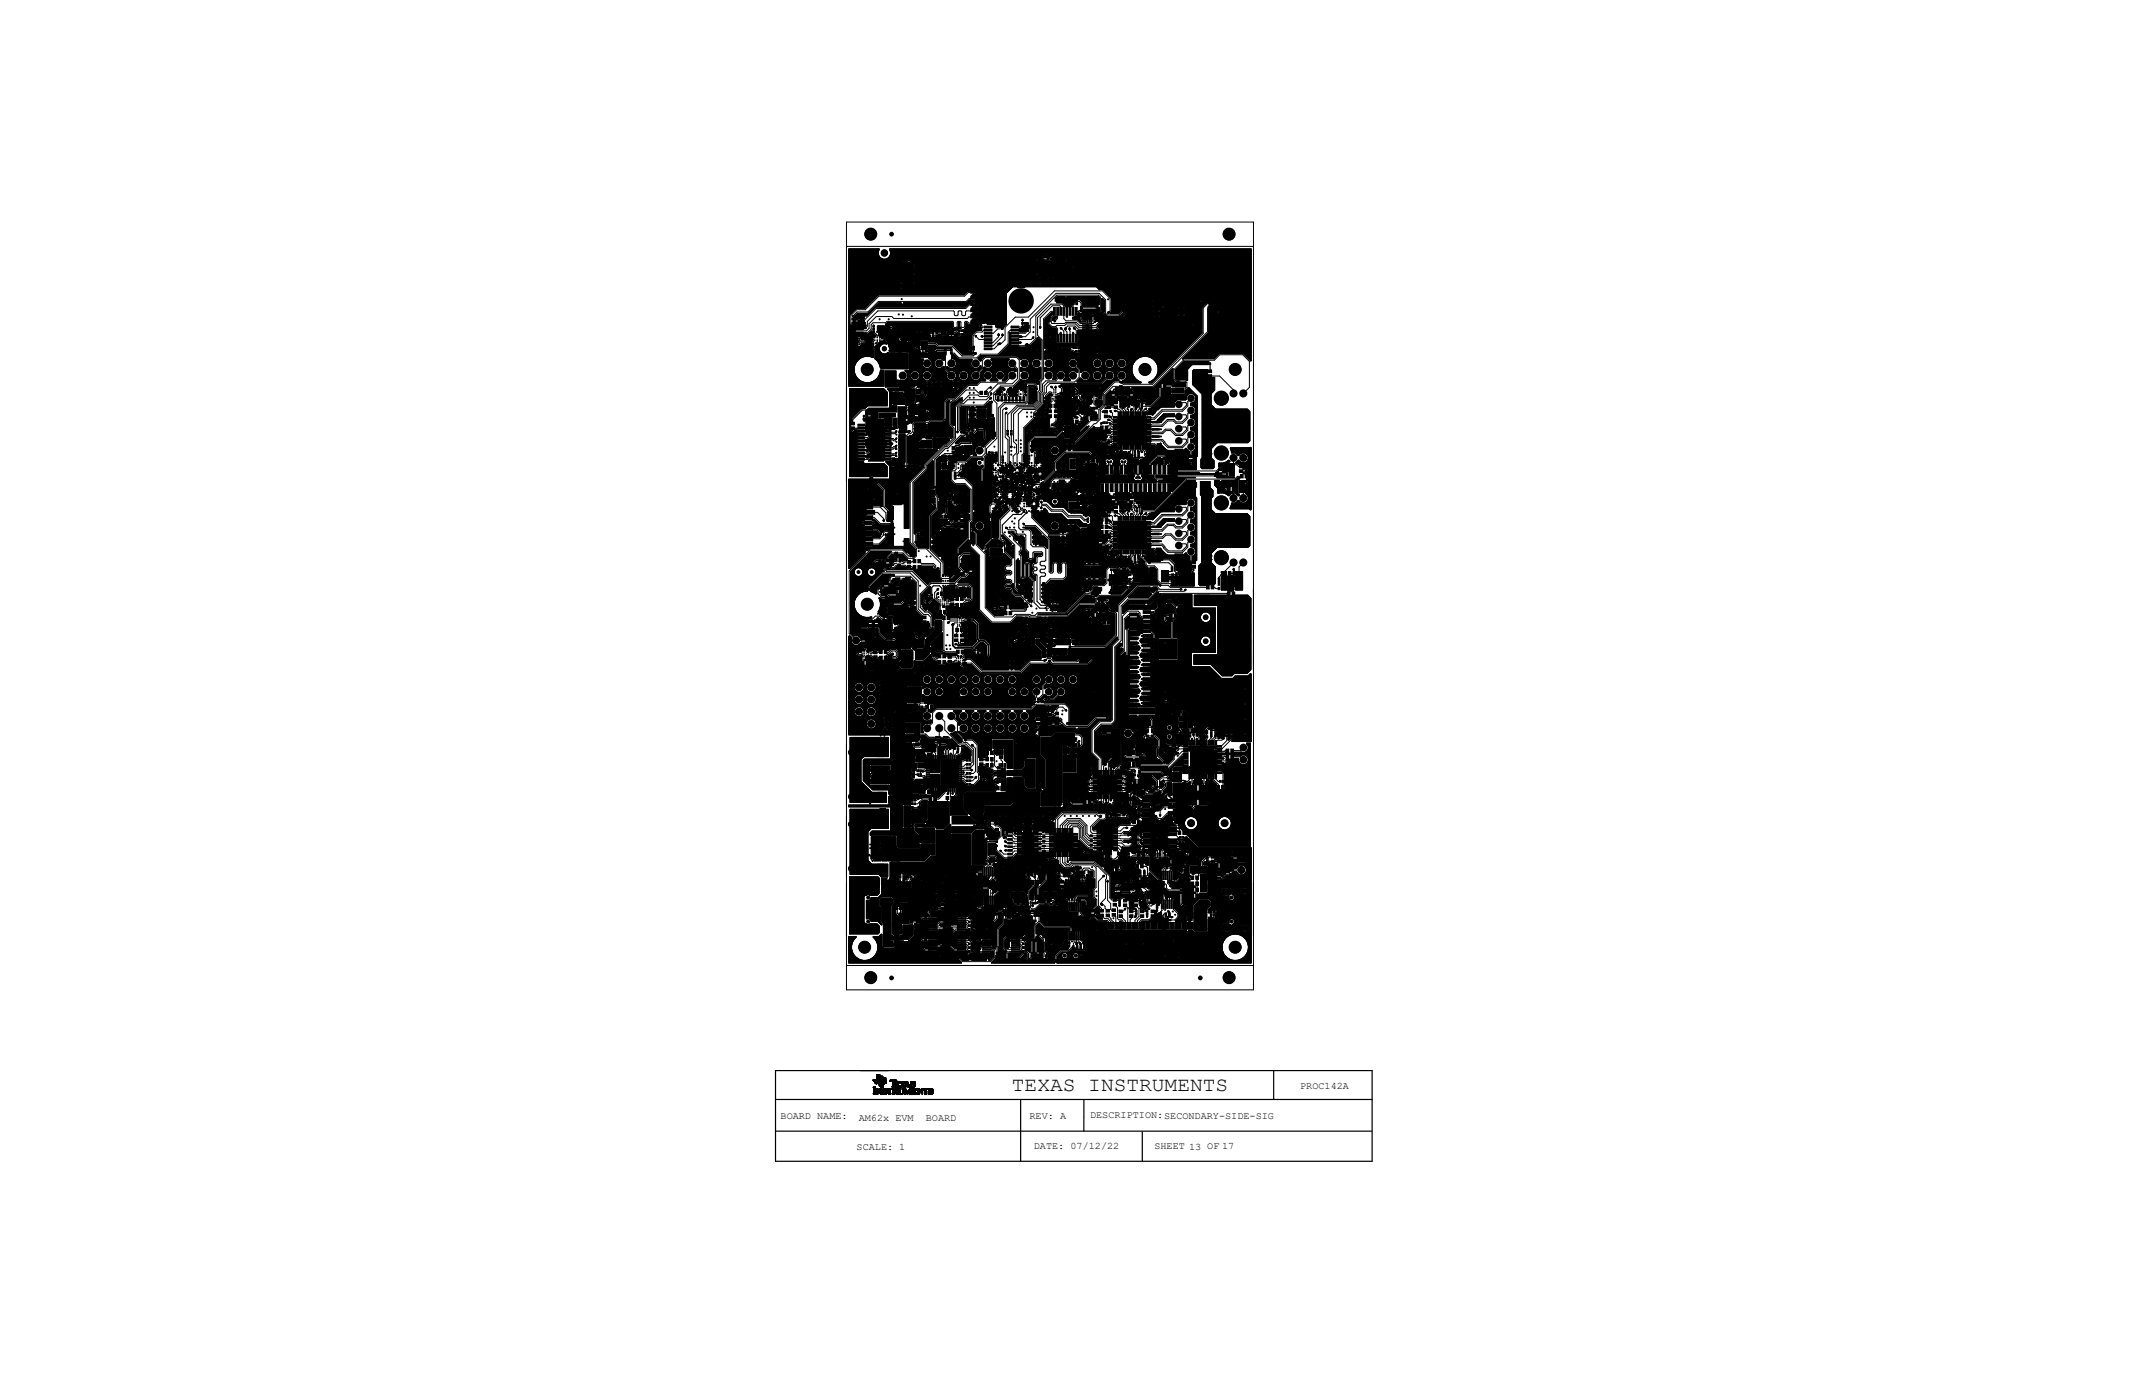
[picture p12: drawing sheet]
<svg xmlns="http://www.w3.org/2000/svg" width="432mm" height="279mm" viewBox="0 0 432 279" stroke-linecap="round" stroke-linejoin="round" font-family="sans-serif">
<defs><g id="words">
<text font-size="4.1" x="205.1" y="221.1">TEXAS INSTRUMENTS</text>
<g font-size="2">
<text x="263.6" y="220.7">PROC142A</text>
<text x="158.2" y="226.8">BOARD NAME:</text>
<text x="174.1" y="227.1">AM62x EVM</text>
<text x="187.7" y="227.1">BOARD</text>
<text x="208.7" y="226.6">REV: A</text>
<text x="221" y="226.5">DESCRIPTION:SECONDARY-SIDE-SIG</text>
<text x="173.7" y="233.1">SCALE: 1</text>
<text x="209.6" y="232.8">DATE: 07/12/22</text>
<text x="234" y="232.9">SHEET 13 OF 17</text>
</g>
</g></defs>
<g fill="none" stroke="#000" stroke-width=".2">
<path d="M171.6 45h82.5v155.6h-82.5zM171.6 49.9h82.5M172.1 59.9h5.7M172.1 59.9h5.8M172.1 59.8h5.9M172.1 59.7h23.4M172.1 59.6h23.4M172.1 59.6h23.5M172.1 59.4h23.6M172.1 59.4h23.7M172.1 59.3h23.8M172.1 59.2h23.9"/>
<path d="M172.1 59.1h23.9M172.1 59.1h24M172.1 58.9h24.6M172.1 58.8h24.6M172.1 58.7h24.6M172.1 58.6h24.6M172.1 58.5h10.5M172.1 58.5h10.4M172.1 58.4h10.4M172.1 58.3h10.3M172.1 58.2h10.3M172.1 58.2h10.4"/>
<path d="M172.1 58.1h10.4M172.1 58h10.5M172.1 57.9h81.5M172.1 57.8h81.5M172.1 57.7h38.6M172.1 57.7h13.2M172.1 57.6h13M172.1 57.6h10.6M172.1 57.5h10.5M172.1 57.5h10.4M172.1 57.4h10.4M172.1 57.4h10.3"/>
<path d="M172.1 57.3h10.3M172.1 57.2h10.3M172.1 57.1h10.4M172.1 57h10.5M172.1 57h10.6M172.1 56.9h81.5M172.1 56.9h40.3M172.1 56.8h40.2M172.1 56.7h40.2M172.1 56.6l38.6 .1M172.1 56.6h38.5M172.1 56.5h38.5"/>
<path d="M172.1 56.4h38.5M172.1 56.3h38.5M172.1 56.2h38.5M172.1 56.1h81.5M172.1 56h81.5M172.1 55.9h81.5M172.1 55.8h38.1M172.1 55.8h38M172.1 55.8h13.2M172.1 55.7h13.1M172.1 55.6l13 .1M172.1 55.6h13"/>
<path d="M172.1 55.5h12.9M172.1 55.3h13M172.1 55.2h13M172.1 55.2h13.1M172.1 55.1h81.5M172.1 55h81.5M172.1 54.9h81.5M172.1 54.8h81.5M172.1 54.7h81.5M172.1 54.6h13.2M172.1 54.6h13.1M172.1 54.5l13 .1"/>
<path d="M172.1 54.5h13M172.1 54.4h13M172.1 54.3h13M172.1 54.2h13M172.1 54.1h13.1M172.1 54.1h13.2M172.1 54h45.2M172.1 53.9h13.2M172.1 53.9h13.1M172.1 53.8h13M172.1 53.7h13M172.1 53.6h12.9"/>
<path d="M172.1 53.6h13M172.1 53.5h13M172.1 53.4h13M172.1 53.4h13.1M172.1 53.3h11.8M172.1 53.2l11.7 .1M172.1 53.2h10.8M172.1 53.1h10.8M172.1 53.1h10.7M172.1 53h10.7M172.1 52.9h10.7M172.1 52.9h10.8"/>
<path d="M172.1 52.8h10.8M172.1 52.7h10.9M172.1 52.7h37.9M172.1 52.6h37.9M172.1 52.5h37.9M172.1 52.4h6.7M172.1 52.4h6.6M172.1 52.3h6.5M172.1 52.2l6.4 .1M172.1 52.2h6.3M172.1 52.1h6.3M172.1 52.1h6.2"/>
<path d="M172.1 52h6.2M172.1 51.9h6.1M172.1 51.8h6.1M172.1 51.7l6 .1M172.1 51.7h6M172.1 51.6h6M172.1 51.5h6M172.1 51.4h5.9M172.1 51.3h5.9M172.1 51.2h5.9M172.1 51.1h5.9M172.1 51h6"/>
<path d="M172.1 50.9h6M172.1 50.8h6M172.1 50.7h6M172.1 50.6h6.1M172.1 50.5h6.2M177.8 60h-5.7M178.1 50.9l-6 .1M178.1 59.7l-2.8 2.8-1.8 .1M178.1 50.4l.1 .2M178.2 50.7h-6.1M178.2 50.5l-6.1-.1v27.9h7.1v-3.3h-.7M178.2 50.6a1.25 1.25 0 0 0 1.1 1.9 1.25 1.25 0 0 0 1-1.9"/>
<path d="M179.7 52.4h30.3M179.8 52.4h30.2M179.9 52.4h30.2M180 52.3h30.2M180.1 52.2h32.1M180.2 52.1h31.1M180.2 52.1h31M180.3 52.1h30.9M180.3 52h30.8M180.3 50.5h73.3M180.3 50.5l73.3-.1v22.7l-.1-.1M180.3 50.6h73.3"/>
<path d="M180.4 51.9h30.7M180.4 50.6h73.2M180.4 50.7h73.2M180.4 51.8h30.7M180.4 50.4l-.1 .2M180.5 50.8h73.1M180.5 51.7h30.6M180.5 51.6h30.7M180.5 50.9h73.1M180.5 51.6h31.3M180.5 51h73.1M180.5 51.1h73.1"/>
<path d="M180.5 51.4h31.4M180.5 51.3h31.4M180.5 51.2h73.1M180.6 51.3h31.4M180.6 51.3h73M182.5 57.1l-10.4 .1M182.8 57.6h2.3M182.8 57h70.8M182.9 58.5h13.9M182.9 57.5h2.2M182.9 57h70.7M182.9 58h70.7"/>
<path d="M183 57.5h2.1M183 57.1h30.4M183 58.1h70.6M183 52.7l-10.9 .1M183 57.4h2M183 58.1l23.3 .1M183 58.4h22M183 58.2h22.3M183 57.1h2.2M183 58.4h22.1M183 58.2h22.2M183 57.4h2.1"/>
<path d="M183 58.3h22.1M183 57.3h2.1M183 57.2h2.1M183.2 52.7h26.8M183.3 52.7h.6M183.3 53.2h.4M183.4 53.2h.3M183.4 52.8h.3M183.4 53.1h.2M183.4 52.9h.3M183.4 53h.2M183.4 52.9h.2"/>
<path d="M184 53.3h1.3M184 52.7h.4M184.1 53.3h.3M184.1 52.8h.2a.3 .3 0 0 1 .4 0 .3 .3 0 0 1 .1 .4 .3 .3 0 0 1-.5 0M184.2 53.2h.1M184.3 52.9a.32 .32 0 0 0-.6-.1 .32 .32 0 0 0 .2 .5l.3-.1M184.3 52.8h-.1M184.7 53.3h68.9M184.7 52.7l25.3 .1M184.8 53.2h31.2M184.8 52.8h25.2M184.8 52.9h25.3"/>
<path d="M184.8 53.1h31.1M184.8 52.9h25.4M184.9 53.1h26.4M184.9 52.9h26.2M184.9 53h26.3M185 55.4h-12.9M185.1 53.5h-13M185.1 54.3h-13M185.4 55.8h24.6M185.4 53.9h31.9M185.4 53.3h68.2M185.5 57.7h25.1"/>
<path d="M185.5 57.1h27.8M185.5 55.7h24.5M185.5 55.2h68.1M185.5 54.6h68.1M185.5 54.1h31.8M185.5 53.9h31.9M185.5 53.4h68.1M185.6 54.6h68M185.6 53.8h31.8M185.6 53.4h68M185.6 57.6h24.9M185.6 55.3h24.5"/>
<path d="M185.6 54.1h31.7M185.6 57.2h25M185.6 55.6h24.4M185.6 55.3h24.4M185.6 53.5h68M185.6 54.2h31.7M185.6 57.3h24.9M185.6 55.5h24.4M185.6 55.4h24.4M185.6 57.5h24.9M185.6 54.2h31.8M185.6 53.7h68"/>
<path d="M185.7 57.4h24.8M185.7 53.7h67.9M185.7 53.6h67.9M185.7 54.5h67.9M185.7 54.3h31.8M185.7 54.4h67.9M185.7 54.3h67.9M195.7 59.5h-23.6M195.9 59.2l-23.8 .1M196.1 59.1l-.7 .6-23.3 .1M196.3 59l-.2 .1M196.7 58.7v.1"/>
<path d="M196.7 58.7a.29 .29 0 0 1 .3-.3 .29 .29 0 0 1 .3 .3v.1M196.7 58.9l-24.6 .1M196.7 58.9h.1M196.8 59.1h.4v.3h-.4zM196.8 58.9l.1 .1M196.8 58.9h.3M196.9 58.5h-14M196.9 58.8h.2M196.9 58.9h.2M196.9 58.8h.1M197 59.9v.6h-.5l-.6 .6h-17.8l-2.2 2.1h-2.2l-.7 .8M197 59.9l.1 .2-.2 .1-.1-.1z"/>
<path d="M197 58.7v.5h-.7l-.8 .8h-17.4l-2.7 2.7h-1.7l-1.2 1.2v1.7l.5 .5M197 58.7l-.2 .2M197 58.7l.1 .2M197 59h-.1M197.1 58.5h7.9M197.1 58.9l-.2 .1M197.2 59.7h6.8M197.2 59.6h6.8M197.2 58.5h7.7M197.3 59.9v.1M197.3 58.6h7.5M197.3 59.8h6.7"/>
<path d="M197.3 59.9h6.7M197.3 58.7h7.5M197.3 58.8h7.3M197.4 59.1h.3v.3h-.3zM197.4 58.9h7.1M197.7 58.9h.1M197.8 59.2h.3M197.8 59.3h.2M197.8 59.2h.2M197.8 59.3l.1 .1M197.8 58.9h.1M197.8 58.9h6.7"/>
<path d="M197.9 59.4h.1M197.9 59.1h.1M197.9 59.1l-.1 .2M197.9 59.1l.2 .1M198.1 58.9a.31 .31 0 0 1 .3 .3 .31 .31 0 0 1-.4 .4M198.1 59.2l-.2 .2M198.2 59.5h5.8M198.2 59h6.2M198.3 59.4h5.7M198.3 59.1h6.1M198.3 59.1h6M198.4 59.4h5.7"/>
<path d="M198.4 59.1h5.9M198.4 59.3h5.7M198.4 59.2h5.8M204 59.6h-6.3M204 59.6h-6.7l-.1 .2M204 59.7l-6.8 .1 .1 .1M204 60h-6.7l.1 .1M204.2 59.2l-5.8 .1M204.6 58.8h-7.3l.1 .1M204.7 58.7l-7.4 .1M205.3 58.1l-1.3 1.3v6.3M206.3 58.1h47.3"/>
<path d="M206.3 58.2h.5M206.4 58.3h1.2M207.3 58.2h.4M207.7 58.2h-.1M207.8 58.1l-1.5 .1h.1M210.3 52.9h.8M210.3 52.3h1.1M210.3 55.8h43.3M210.4 55.3h43.2M210.4 52.9h.7M210.4 52.4h1M210.4 55.8h43.2"/>
<path d="M210.5 55.3h43.1M210.5 52.8h.6M210.5 52.4h.8M210.5 55.8h43.1M210.5 55.4h43.1M210.5 55.7h43.1M210.5 52.5h.7M210.5 55.5h43.1M210.5 52.7h.6M210.6 55.6h43M210.6 55.5h43M210.6 52.7h.5"/>
<path d="M210.6 52.6h.5M210.6 52.6h.6M210.7 56.1l-38.6 .1M210.9 57.7h42.7M211 56.1h2.4M211 57.2h2.3M211 56.7h1.2M211 57.6h2.4M211 57.3h2.2M211.1 57.3h2.1M211.1 57.6h2.2M211.1 52.8l.1 .3 .4-.1"/>
<path d="M211.1 57.5h2.2M211.1 57.4h2.1M211.1 57.4h2.2M211.1 56.6h1.1M211.1 56.2h2.2M211.1 56.3h2.2M211.1 51.7l-30.7 .1M211.1 56.3h1.4M211.1 56.5h1.1M211.2 56.5h1.1M211.2 56.3h1.2M211.4 52.7h.2"/>
<path d="M211.4 52.6h.2M211.5 52.6l-.1 .2h.2M211.5 52.6l.1 .1M211.5 52.6h.1M211.5 52.2l-.4 .6M211.5 52.2l-31.5 .1M211.5 53.1h4.4M211.5 52.2h.1M211.6 51.6h.2M211.6 52.1h1.1M211.6 52.2h-.1M211.6 53h4.3"/>
<path d="M211.6 52.7l-.2 .1M211.6 51.7h.2M211.7 52.2h-.1M211.7 51.7l.2 .1M211.7 51.8a.29 .29 0 0 0-.3-.3 .29 .29 0 0 0-.3 .3 .29 .29 0 0 0 .3 .3h.1M211.7 51.8l-.2 .3M211.7 51.9h1.1M211.7 52.9h4.2M211.7 51.8h.3M211.7 51.8h.2M211.8 51.5h-31.3M212.2 52.8l1 .1"/>
<path d="M212.2 52.2h.1M212.2 51.8h.6M212.2 52.9h-.4l-.2 .1M212.2 51.3h41.4M212.3 52.3h.3v.4h-.3zM212.3 52.2h-.1M212.3 51.8h.5M212.3 56.4h-1.1M212.3 51.3h.6M212.4 51.8h.4M212.4 51.4h.4M212.4 51.7h.3"/>
<path d="M212.4 51.5h.4M212.4 51.6h.3M212.6 56.3h.6M212.7 56.9h40.9M212.7 56.3h.5M212.7 51.6v.1M212.7 52v.1h-1.2M212.8 52h.1M212.8 56.8h40.8M212.8 56.4h.4M212.8 52h-1.2M212.8 51.7v.3"/>
<path d="M212.8 56.7h40.8M212.8 56.5h.4M212.8 56.7h.6M212.8 56.6h.5M212.8 56.6h.4M212.8 52.3h.4v.4h-.4zM212.9 51.8l.1 .1M212.9 51.8h.3M212.9 51.8h.2M212.9 51.7h.2M213 51.8h.1M213 51.9h.1"/>
<path d="M213 51.6h.1M213 52h.1M213 51.6v.9M213 51.6l-.1 .2M213 51.6l.2 .2M213.2 51.3h40.4M213.2 51.8l-.1 .1M213.2 51.4h40.4M213.3 52.9h2.6M213.3 51.4h40.3M213.3 52h.1M213.3 52.1h.1"/>
<path d="M213.3 52.1h40.3M213.3 51.5h40.3M213.3 52.1v.1M213.3 52.2l.1 .1M213.3 52.2h40.3M213.3 51.9h40.3M213.3 51.8h40.3M213.3 51.6a.29 .29 0 0 0-.3-.3 .29 .29 0 0 0-.3 .3M213.3 51.6v.1M213.3 51.7h40.3M213.3 51.6h40.3M213.3 52.8h2.6"/>
<path d="M213.4 52.7l-.2 .2M213.4 52.3h40.2M213.4 52.7h2.6M213.4 52.6h40.2M213.4 52.5h40.2M213.4 52.4h40.2M213.6 56.1h40M213.6 56.7h40M213.6 57.1h40M213.7 57.6h39.9M213.7 57.1h39.9M213.7 56.6h39.9"/>
<path d="M213.7 56.2h39.9M213.8 57.1h39.8M213.8 56.6h39.8M213.8 56.3h39.8M213.8 57.5h39.8M213.8 56.5h39.8M213.8 56.4h39.8M213.8 57.4h39.8M213.8 57.2h39.8M213.8 57.3h39.8M216 52.7l-2.6 .1M216.3 52.7h37.3"/>
<path d="M216.4 53.2h37.2M216.4 52.7h37.2M216.4 53.1h37.2M216.4 52.8h37.2M216.5 53.1h37.1M216.5 52.9h37.1M216.5 53h37.1M217.5 53.8h-31.9M217.7 53.8h35.9M217.8 54.3h35.8M217.8 53.8h35.8M217.8 54.2h35.8"/>
<path d="M217.9 53.9h35.7M217.9 54.2h35.7M217.9 54.1h35.7M217.9 54h35.7M222.3 58.1l.5 .6h.9h29.9M222.3 58.2h31.3M222.4 58.2h31.2M222.5 58.3h31.1M222.6 58.4h31M222.6 58.5h31M222.7 58.5h30.9M222.8 58.6h30.8"/>
<path d="M223.6 58.7h30M223.7 58.7l1.6 1.8M223.7 58.8h29.9M223.8 58.8h29.8M223.8 58.9h29.8M223.9 58.9h29.7M223.9 59h29.7M224 59.1h29.6M224.1 59.1h29.5M224.1 59.2h29.5M224.2 59.2h29.4M224.3 59.3h29.3"/>
<path d="M224.3 59.4h29.3M224.4 59.4h29.2M224.4 59.5h29.2M224.5 59.6h29.1M224.6 59.6h29M224.6 59.7h29M224.7 59.7h28.9M224.8 59.8h28.8M224.8 59.9h28.8M224.9 59.9h28.7M224.9 60h28.7M253.6 58h-81.5"/>
<path d="M253.6 55.1l-81.5 .1M253.6 52.4h-40.2v.3h40.2M253.6 51.8l-40.3-.1v.3h40.3M172.1 67.5l2.9-.1 .2 .4h.2M172.1 78.2h7.1M172.1 78.1h7.1M172.1 78h7.1M172.1 77.9h7.1M172.1 77.8h7.1M172.1 77.7h7.1M172.1 77.6h7.1M172.1 77.5h7.1"/>
<path d="M172.1 77.5h3.3M172.1 77.4l3.1 .1M172.1 77.4h2.8M172.1 77.3h2.7M172.1 77.3h2.6M172.1 77.2h2.5M172.1 77.2h2.4M172.1 77.1h2.3M172.1 77.1h2.2M172.1 77h2.2M172.1 77h2.1M172.1 76.9l2.1 .1"/>
<path d="M172.1 76.9h2M172.1 76.8h1.9M172.1 76.7h1.8M172.1 76.6h1.7M172.1 76.5h1.6M172.1 76.4h1.6M172.1 76.4h1.5M172.1 76.3h1.5M172.1 76.2h1.4M172.1 76.1h1.4M172.1 76.1h1.3M172.1 76h1.3"/>
<path d="M172.1 75.9h1.3M172.1 75.8h1.2M172.1 75.7h1.2M172.1 75.6h1.2M172.1 75.6h1.1M172.1 75.5h1.1M172.1 75.4h1.1M172.1 75.3l1.1 .1M172.1 75.3h1.1M172.1 75.2h1.1M172.1 75.1h1.1M172.1 75h1.1"/>
<path d="M172.1 74.9h1.1M172.1 74.8h1.1M172.1 74.7h1.1M172.1 74.5h1.1M172.1 74.4h1.1M172.1 74.3h1.1M172.1 74.2h1.1M172.1 74h1.2M172.1 73.9h1.2M172.1 73.8h1.3M172.1 73.7h1.3M172.1 73.6h1.4"/>
<path d="M172.1 73.5h1.4M172.1 73.4h1.5M172.1 73.3h1.6M172.1 73.2h1.6M172.1 73.2h1.7M172.1 73.1h1.7M172.1 73h1.8M172.1 72.9h1.9M172.1 72.8h2M172.1 72.7h2.2M172.1 72.6h2.3M172.1 72.5h2.4"/>
<path d="M172.1 72.4h2.7M172.1 72.4h2.8M172.1 72.3h2.9M172.1 72.3h3M172.1 72.2h5M172.1 72.1h5M172.1 72h5M172.1 71.9h5M172.1 71.8h5M172.1 71.7h5M172.1 71.6h5M172.1 71.5h5"/>
<path d="M172.1 71.4h5M172.1 71.3h5M172.1 71.2h5M172.1 71.1h5M172.1 71h4.5M172.1 70.9l4.4 .1M172.1 70.9h4.4M172.1 70.8h4.3M172.1 70.6h4.3M172.1 70.6h4.4M172.1 70.5h4.4M172.1 70.4h4.5"/>
<path d="M172.1 70.3h4.5M172.1 70.2h4.5M172.1 70.1l1.9 .1M172.1 70.1h1.8M172.1 70h1.7M172.1 69.9h1.7M172.1 69.8h1.7M172.1 69.8h1.6M172.1 69.7h1.7M172.1 69.6h1.7M172.1 69.5h1.7M172.1 69.5h1.8"/>
<path d="M172.1 69.4h1.8M172.1 69.3h1.8M172.1 69.2h1.9M172.1 68.6h1.6M172.1 68.5h1.7M172.1 68.4h1.7M172.1 68.3h1.8M172.1 68.3h1.9M172.1 68.2h3.9M172.1 68.1h3.9M172.1 68h3.9M172.1 67.9h3.9"/>
<path d="M172.1 67.9h5.3M172.1 67.8h3.1M172.1 67.8h3M172.1 67.7h3M172.1 67.7h2.9M172.1 67.6h2.9M172.1 67.5h2.9M172.1 67.4h2.9M172.1 67.3l2.9 .1M172.1 67.3h.8M172.1 67.2h.8M172.1 67.2h.7"/>
<path d="M172.1 67.1h.7M172.1 67h.7M172.1 66.9h.7M172.1 66.9h.8M172.1 66.8h.8M172.1 66.7h2.9M172.1 66.6h2.9M172.1 66.4h2.9M172.1 66.4h3M172.1 66.3h.8M172.1 66.3h.7M172.1 66.2l.7 .1"/>
<path d="M172.1 66.1h.6M172.1 66.1h.5M172.1 69.1l1.9 .1M172.1 69.1h1.8M172.1 69h1.8M172.1 68.9h1.8M172.1 68.9h1.7M172.1 68.8h1.7M172.1 68.7h1.6M172.1 66h.4M172.1 65.9h.4M172.1 65.9h.3"/>
<path d="M172.1 65.8h.3M172.1 65.8h.2l.4 .4M172.1 65.7l.2 .1M172.1 65.7h.1M172.1 65.6h.1M172.1 65.5h.1M172.1 65.4h.1M172.1 65.3h.1M172.1 65.2h.1M172.1 65.1h.1M172.1 65h.1M172.1 64.9h.1"/>
<path d="M172.1 64.8h.1M172.1 64.7h.1M172.1 64.6h.1M172.1 64.5h.1M172.1 64.4h.1M172.1 64.3h.1M172.1 64.2h.1M172.1 64.1h.1M172.1 64h.1M172.1 63.9h.1M172.1 63.8h.1M172.1 63.8h.2"/>
<path d="M172.1 63.7h.2M172.1 63.6h.3M172.1 63.6h.4M172.1 63.5h.4M172.1 63.5h.5M172.1 63.3h.6M172.1 63.3h.7M172.1 63.2h.7M172.1 63.1h.9M172.1 63h.9M172.1 63h1M172.1 62.8h1.1"/>
<path d="M172.1 62.7h1.2M172.1 62.6h1.4M172.1 62.5h1.4M172.1 62.5h1.5M172.1 62.5h3.2M172.1 62.3h3.4M172.1 62.2h3.4M172.1 62.2h3.5M172.1 62.1h3.6M172.1 62h3.7M172.1 61.9h3.7M172.1 61.8h3.9"/>
<path d="M172.1 61.7h4M172.1 61.6h4.1M172.1 61.5h4.2M172.1 61.4h4.3M172.1 61.3h4.4M172.1 61.2h4.5M172.1 61.1h4.6M172.1 61h4.7M172.1 60.9h4.8M172.1 60.8h4.8M172.1 60.7h5M172.1 60.6h5.1"/>
<path d="M172.1 60.5h5.2M172.1 60.4h5.3M172.1 60.3h5.4M172.1 60.2h5.5M172.1 60.1h5.6M172.2 63.9v1.7M172.2 65.6l.1 .2M172.2 80h7.7M172.2 79.9h7.7M172.2 79.8h7.7M172.2 79.7h7.7M172.2 79.6h7.7"/>
<path d="M172.2 79.5h7.7M172.2 79.5h7.6M172.2 79.4h7.6M172.2 79.3h7.5M172.2 79.2h7.4M172.2 79.2h7.3M172.2 79.1h7.3M172.2 79h7.2M172.2 79h7.1M172.2 78.9h7.1M172.2 78.8h7M172.4 63.6l-.3 .1"/>
<path d="M172.7 63.4h-.6M172.7 66.2h-.6M172.7 65.9v.2M172.8 64.7h.3M172.8 65.5h2.2M172.8 65.4h2.2M172.8 65.4h.1M172.8 64.7h1M172.8 64.6h1M172.8 64.6v.1M172.8 65.4v.1M172.8 65.5l.3 .3"/>
<path d="M172.8 66.1h.2M172.8 65.9h.2M172.8 64.5h1M172.8 66h.2M172.8 64.8h.1M172.9 64.5l-.1 .1M172.9 65.6h2.1M172.9 64.1h.2M172.9 64h.2M172.9 63.1l-.8 .1M173 63.9h.1M173 65.7h2"/>
<path d="M173 65.9h-.2l.2-.1v.3M173 64.2h.1M173 65.1h.3M173 65.7l2 .1M173 65.1h.2M173 64v.2M173 63.9l.2 .1M173.1 65.2h.1M173.1 65h.3M173.1 65.8l.2 .3M173.1 64h-.3M173.1 65.8h2"/>
<path d="M173.1 67l.2 .2 .1-.1h-.3M173.1 66.3h2M173.1 65l-.1 .1M173.1 65.4h1.9M173.1 64.5h.7M173.1 67h.3M173.1 64.1h-.2l.1 .1M173.2 66.3h1.9M173.2 64.1l-.2 .1M173.2 62.9h-1.1M173.2 74.6h-1.1M173.2 65.8h1.9"/>
<path d="M173.2 66.9h.1M173.2 65.3h.7M173.2 66.8a.29 .29 0 0 0-.4 .2 .29 .29 0 0 0 .3 .3h1.8l.1 .1M173.2 67.2h.1M173.2 65.9h2.4M173.2 66.9l-.1 .1M173.2 64.4h.6M173.2 66.8h.1M173.3 66.1l-.3 .3-.3-.2M173.3 66.9l.1 .1M173.3 66.2h2.1M173.3 66h2.3"/>
<path d="M173.3 64.4h.5M173.3 64.1v.1M173.3 66.1h2.1M173.3 64.1h.1M173.3 74.1h-1.2M173.3 66.1h2.2M173.3 64.3h.5M173.3 64.1h.6M173.3 64.2l-.2 .2-.3 .1M173.3 64h.6M173.3 65l-.2-.1-.1 .2M173.3 67v.1"/>
<path d="M173.4 65.1l-.2 .2-.2-.2M173.4 64h.5M173.4 73.8l-1.3 .1M173.4 62.6l-1.3 .1M173.5 63.9h.4M173.5 62.6l-1.3 1.3M173.5 63.8h.4M173.5 73.6h-1.4M173.6 63.8h.3M173.6 63.7h.3M173.7 73.3l-1.6 .1M173.7 68.6l.2 .4"/>
<path d="M173.7 68.6a.4 .4 0 0 1 .5-.4 .4 .4 0 0 1 .4 .5M173.7 68.6h-1.6M173.7 63.6h2.4M173.8 69.8a.41 .41 0 0 0 .4 .4 .41 .41 0 0 0 .4-.4M173.8 69.6l-1.7 .1M173.8 64.7h-1M173.8 63.6h2.4M173.8 64.6l-.1 .1M173.8 64.3v.3h-1M173.8 65.3h.1M173.8 64.2v.1M173.8 64.2h-.5"/>
<path d="M173.9 63.9a.31 .31 0 0 1 .3-.3 .31 .31 0 0 1 .3 .3M173.9 65.3l-1.1 .1M173.9 63.9v.3M173.9 64.2h-.1M173.9 65.3l.1 .1M173.9 68.3l-1.8 .1M173.9 73.1h-1.8M173.9 69.5l-.1 .3M173.9 69l.1 .1M173.9 69.4v.1M173.9 69.4h.1M174 69.1v.1"/>
<path d="M174 69.2l-.1 .2M174 64.1l.1 .1M174 64.8h.3v.4h-.3zM174 64.3h.3v.3h-.3zM174 64.1h.3M174 64.1l.2-.2 .1 .2M174.1 64.1h.2M174.1 64h.2M174.1 63.6l-.4 .1M174.1 64.2h.1M174.1 64h.1M174.2 68.6l.1 .5h1l.1-.3"/>
<path d="M174.2 65h-1.2M174.3 72.7h-2.2M174.3 63.6h1.8M174.3 64.1l-.2 .1M174.3 68.3h1.7M174.4 70.2h2.2M174.4 68.3h1.6M174.4 63.7h1.6M174.4 63.8h1.5M174.5 68.3h1.5M174.5 65.3h.5M174.5 63.8h.8"/>
<path d="M174.5 64.2v.1M174.5 70.1h2.1M174.5 63.8h.6M174.5 64.7v.1M174.5 64.1h.5M174.5 64h.5M174.5 63.9h.6M174.5 64.2h.1M174.5 63.9v.3M174.5 64.2h.5M174.5 64.6v.1M174.5 65.2l-.2 .2"/>
<path d="M174.5 70h2.1M174.5 68.4h1.5M174.5 65.2h.5M174.5 64.8h.5M174.5 65.1h.5M174.5 65h.5M174.5 64.9h.5M174.5 64.7h.6M174.5 64.6h.6M174.5 64.5h.7M174.5 64.4h.7M174.5 64.4h.6"/>
<path d="M174.5 64.3h.5M174.5 68.5h.8M174.6 69.6v.2M174.6 70h2M174.6 69.6l.5 .1M174.6 68.5h.6M174.6 69.9h2M174.6 68.6h.6M174.6 68.6h.5M174.6 69.7h.6M174.6 69.7h.5M174.6 68.7h.5"/>
<path d="M174.6 69.8h.7M174.6 69.8h.6M174.6 68.8h.5M174.6 69.5h.5M174.6 69.5v.1M174.7 72.5h-2.6M175 65.6l.1 .2h.3M175 64.1l.2 .3M175 65.5v.1M175 64.8h-.5v.4h.5M175 64.8v.7M175 66.6l-.1 .2"/>
<path d="M175 66.7l-2.9 .1M175 66.5h-2.9M175 64.7h-.5M175 63.9l-.5 .1M175.1 68.8a.29 .29 0 0 1 .3-.3 .29 .29 0 0 1 .3 .3M175.1 68.8h-.4M175.1 68.7h-.5l.1 .1M175.1 64.6l-.1 .2M175.1 64.3h-.6v.3h.6M175.1 69.5l-.5 .1M175.1 65.4l.2 .2M175.1 65.4h.3"/>
<path d="M175.1 64.4v.2M175.1 65.5h.3M175.2 65.4h.2M175.2 65.3l-.1 .1M175.2 65.3h.1M175.2 65.5h.1M175.3 65.6h.1M175.3 67.5l.2 .2M175.3 66.4h.3l-.1 .2h-.2M175.3 67.5h.3M175.3 66.6h.2M175.3 66.4h.3"/>
<path d="M175.3 65.3l.1 .1M175.3 66.2l-2.1 .1M175.3 63.8h.6M175.4 67.6h.2M175.4 67.5h.1M175.4 69.6l-.1-.3h-1l-.1 .5M175.4 66.3l-.1 .3M175.4 65.8l.2 .1M175.4 65.8h.1M175.4 62.4h-3.3M175.4 68.5h.6M175.4 67.4h.1"/>
<path d="M175.4 65.4l-.1 .2M175.4 67.8h1.9M175.5 66.3h.1M175.5 63.8h.4M175.5 67.7h.1M175.5 63.9h.3M175.5 69.8h1.1M175.5 69.2h.1M175.5 66.3l.1 .1M175.5 66.3h-.2M175.5 68.5h.5M175.5 64l-.2-.2-.3 .3"/>
<path d="M175.5 69.1v.1M175.6 69.2v.1a.34 .34 0 0 1-.2 .5l-.3-.2M175.6 69.2h1.1M175.6 64h.1M175.6 66l-.5 .4-.1 .2h-2.9M175.6 67.5l-.1 .2M175.6 66.5h-.3M175.6 65.9v.1M175.6 67.4h-.1l-.2 .1M175.6 69.8h1M175.6 68.6h.5M175.6 69.1h1.2"/>
<path d="M175.6 68.9l-.1 .2M175.6 69h1.3M175.6 68.1v.3M175.6 69.3h1.1M175.6 68.9h1.3M175.6 68.6h1.2M175.6 68.9v.1M175.6 69.7h1M175.6 69.4h1.1M175.7 68.8l-.1 .1M175.7 69.7h.9M175.7 68.8l1.3 .1"/>
<path d="M175.7 68.7h1.3M175.7 68.7h1.2M175.7 69.4h.9M175.7 68.8h1.3M175.7 62.1l-3.6 .1M175.7 69.5h.9M175.7 72.2h-3.6M175.7 69.6h.9M175.9 67.8h1.4M175.9 61.9h-3.8M175.9 67.7l-.1 .1M176 72.2h1.1"/>
<path d="M176 68.1v.3M176 68.4l.1 .2 .5-.1M176 67.7h1.2M176 63.5h.2M176.1 67.6h1.1M176.1 63.4l-.2 .1M176.1 67.5h.8M176.1 68.1h.4v.3h-.4zM176.2 67.9l-.2 .2M176.2 67.5h.6M176.2 61.6h-4.1M176.2 63.3h.2"/>
<path d="M176.2 63.5h-2.4l-.5 .6M176.3 77.5h2.9M176.3 67.4h.5M176.3 63.3h.2M176.3 63.2h.2M176.3 68.2l.5 .1M176.3 63.4h-.2M176.4 67.3h.4M176.4 70.7l.2 .3h.4M176.4 70.7h-4.3M176.4 67.2h.4M176.4 61.4h-4.3"/>
<path d="M176.4 63.1h.2M176.5 77.5h2.7M176.5 67.2h.3M176.5 63h.2M176.5 67.9l1 .1M176.5 72.3h.6M176.5 70.5l-.1 .2M176.5 67.2h.3v.2M176.5 68.3h.6M176.6 68.2h.2M176.6 68.2v.1M176.6 67.1h.2"/>
<path d="M176.6 63h.2M176.6 67.1h.1M176.6 68.3h.5M176.6 63.1l-.2 .1M176.6 67.1l-.6 .6h1.3M176.6 69.8v.1M176.6 70.4h.1M176.6 70.4l-4.5 .1M176.6 68.6h.2M176.6 69.5v.3M176.6 70.1v.3M176.6 70.4l-.1 .1"/>
<path d="M176.6 69.9v.2M176.6 68.3h.2M176.6 67.9h.9M176.6 72.3h.5M176.7 68.5h.1M176.7 68.1l.2 .2-.2 .1-.2-.1M176.7 69.3l-.1 .2M176.7 68.1h-.1M176.7 61.1h-4.6M176.7 69.3h-1.1M176.7 62.8h.2M176.7 70.7h.3"/>
<path d="M176.7 77.4h2.5M176.7 70.6h.3M176.7 70.5h.2M176.8 67.4l.8 .6-.1 .1M176.8 72.4h.3M176.8 69.1l-1.3 .1M176.8 69.1l-.1 .2M176.8 62.7h.2M176.8 68.6l.1 .1M176.8 68l.3 .1M176.8 70h.3v.4h-.3zM176.8 69.5h.3v.3h-.3z"/>
<path d="M176.8 70.5l-.1 .3 .3-.2M176.8 70.5l.2 .1M176.8 62.9h-.2M176.8 77.3h2.4M176.8 68.3l.6 .1M176.9 72.4h.2M176.9 68.2h.2M176.9 71h.2M176.9 68.3l.3 .1M176.9 68.7l.1 .1M176.9 68.2h.1M176.9 72.5l-1.1-.3a2.66 2.66 0 0 0-2.6 2.7 2.66 2.66 0 0 0 2.6 2.6 2.68 2.68 0 0 0 2.7-2.5"/>
<path d="M176.9 67h.4v.3h-.4zM176.9 66.5h.4v.3h-.4zM177 66.1l.2 .1M177 77.3h2.2M177 62.6h.1M177 71h.1M177 72.5h.1M177 68.1h.1M177 68h.6M177 66.1h.2M177 62.5h.2M177 68.1l.2 .3"/>
<path d="M177 68.9h.1M177 68.9h-1.4M177 68.9l-.2 .2M177 68.1l-.2 .2M177 66h.2M177 60.7l-4.9 .1M177 77.2h2.2M177 68.1h.6M177.1 71h-.1M177.1 72.3l-.1 .1M177.1 62.5h.2M177.1 68.1h.1"/>
<path d="M177.1 62.6l-.2 .1M177.1 71v1.4M177.1 65.9h.1M177.1 67.2l.7 .7v.5M177.1 77.2h2.1M177.1 65.9l-.1 .2h.3M177.1 65.9l.2 .2M177.2 62.3h.2M177.2 66.1l-.2 .1 .2-.1M177.3 77.1h1.9M177.3 66.1l-.1 .1M177.3 60.5h-5.2"/>
<path d="M177.3 62.2h18.4M177.3 62.4h-.2M177.4 68.1h.1M177.4 68.1h-.2M177.4 68.9l-.4 .4v.4M177.4 72.7l.6 .6 .4 1.2M177.4 70.2v2.5M177.4 77h1.8M177.4 72.7h6.7M177.4 72.6h6.7M177.4 72.5h6.7M177.4 72.4h6.7"/>
<path d="M177.4 72.3h6.7M177.4 72.2h6.7M177.4 72.1h6.7M177.4 72h6.7M177.4 71.9h6.7M177.4 71.8h6.7M177.4 71.7h6.7M177.4 71.6h1.5M177.4 71.6h1.4M177.4 71.5h1.3M177.4 71.4l1.2 .1M177.4 71.4h1.1"/>
<path d="M177.4 71.3h1.1M177.4 71.3h1M177.4 71.2h1M177.4 71.1h1M177.4 71.1h.9M177.4 71h.9M177.4 70.9l.9 .1M177.4 70.9h.9M177.4 70.8h.9M177.4 70.7h.9M177.4 70.6h.9M177.4 70.5h.9"/>
<path d="M177.4 70.4h.9M177.4 70.3h.9M177.4 70.3h1M177.4 62.3l-1.7 1.7M177.4 70.2h1M177.5 62.1h18.3M177.5 77h1.7M177.5 72.8h6.6M177.5 62h18.4M177.5 68.1h.1M177.5 62h5.3M177.5 60.2l-5.4 .1"/>
<path d="M177.6 72.8h6.5M177.6 70.1h.8M177.6 62.2l-.2 .1M177.6 61.9h5.1M177.6 76.9h1.6M177.6 70h.9M177.6 72.9h6.5M177.6 76.8h1.6M177.7 72.9h6.4M177.7 76.8h1.5M177.7 70h.9M177.7 73h6.4"/>
<path d="M177.7 61.8h4.9M177.7 76.7h1.5M177.8 61.8h4.8M177.8 76.7h1.4M177.8 73.1h6.3M177.8 61.7h4.8M177.8 69.8h.9M177.8 76.6h1.4M177.9 73.1h6.2M177.9 69.8h.9M177.9 67l.2 .3M177.9 66.1v.9"/>
<path d="M177.9 66.9h1.3M177.9 66.8h1.3M177.9 66.7h1.3M177.9 66.6h1.3M177.9 66.5h1.3M177.9 66.4h1.3M177.9 66.3h1.3M177.9 66.2h1.3M177.9 66.1h1.3M177.9 76.6h1.3M177.9 73.2h6.2M177.9 69.7h.9"/>
<path d="M177.9 76.5h1.3M177.9 66.1l1.3-.1v2.4l-.2 .1M177.9 69.7h1M177.9 67h1.3M178 73.3h6.1M178 76.4h1.2M178 61.6h4.6M178 66l-.1 .1M178 67h1.2M178 61.5h4.7M178 73.4h6.1M178 67.1h1.2"/>
<path d="M178.1 61.5h4.6l-.1 .2M178.1 76.3h1.1M178.1 69.6h1.7M178.1 73.4h6M178.1 67.5h1.1M178.1 67.4h1.1M178.1 67.3v.1M178.1 67.2h1.1M178.1 73.5h6M178.1 69.5h1.7M178.1 67.3h1.1M178.1 61.4h4.6"/>
<path d="M178.1 68l.4 .1 .2 .4M178.1 76.2h1.1M178.1 68h1.1M178.1 67.9h1.1M178.1 67.8h1.1M178.1 67.7h1.1M178.1 67.6h1.1M178.1 67.5v.5M178.1 68.1h1.1M178.1 73.6h6M178.2 76.1h1M178.2 69.4h1.5"/>
<path d="M178.2 73.6h5.9M178.2 73.7h5.9M178.2 76h1M178.3 76h.9M178.3 73.8h5.8M178.3 75.9h.9M178.3 70.4l-.9 .1M178.3 73.9h5.8M178.3 69.3h1.3M178.3 75.8h.9M178.3 74h5.8M178.4 75.7h.8"/>
<path d="M178.4 74h5.7M178.4 69.3h1.2M178.4 74.1h5.7M178.4 69.3l-1 .9M178.4 75.6h.8M178.4 69.3h.1M178.4 74.2h5.7M178.4 75.5h.8M178.4 70.1l-.9 .1M178.4 74.3h5.7M178.4 75.4h.8M178.5 75.3h.7"/>
<path d="M178.5 74.4h5.6M178.5 74.5h5.6M178.5 68.1h.7M178.5 74.5h.1M178.5 75.2h.7M178.5 69.2h1M178.5 75h.7M178.5 75.1h.7M178.5 75h.1M178.5 69.2h1l.2 .2M178.6 69.1l-.2 .1M178.6 74.6h5.5"/>
<path d="M178.6 68.2h.6M178.6 69.9h-.9M178.6 68.3h.6M178.7 66.8v.7M178.7 74.7h5.4M178.7 68.3h.5M178.7 68.5h.3M178.7 68.4h.4M178.7 68.6h.3M179 68.5v.1M179.1 68.5h-.4l.1 .1M179.1 78.7l.8 .8"/>
<path d="M179.2 78.8l-7-.1v17.9h4h-4M179.2 66.8v.7M179.2 68.6h.4v.3h-.4zM179.2 67.4l-1.1 .1M179.5 77h2.6v1.4h-2.6M179.5 78.3h2.6M179.5 78.2h2.6M179.5 78.1h2.6M179.5 78h2.6M179.5 77.9h2.6M179.5 77.8h2.6M179.5 77.7h2.6"/>
<path d="M179.5 77.6h2.6M179.5 77.5h2.6M179.5 77.4h2.6M179.5 77.3h2.6M179.5 77.2h2.6M179.5 77.1h2.6M179.5 77h2.1M179.5 76.9h2.1M179.5 76.8h2.1M179.5 76.7h2.1M179.5 76.6h2.1M179.5 76.5h2.1"/>
<path d="M179.5 76.4h2.1M179.5 76.3h2.1M179.5 76.2h2.1M179.5 76.1h2.1M179.5 76h2.1M179.5 75.9h2.1M179.5 75.8h2.1M179.5 75.7h2.1M179.5 75.6h2.1M179.5 75.5h2.1M179.5 75.4h2.1M179.5 75.3h2.1"/>
<path d="M179.5 75.2h2.1M179.5 78.4h.1M179.5 68.4l.2 .2M179.5 68.3h2.9M179.5 68.3h8.7M179.5 68.2h8.7M179.5 68.1h8.7M179.5 68h8.7M179.5 67.9h8.7M179.5 67.8h8.7M179.5 67.7h8.7M179.5 67.5h8.8"/>
<path d="M179.5 67.5h7.1M179.5 67.5h6.2M179.5 67.4h6.1M179.5 67.3l6.1 .1M179.5 67.3h6.1M179.5 67.2h3.1M179.5 67.2h3M179.5 67.1h3M179.5 67h2.9M179.5 66.9h2.9M179.5 66.8h3M179.5 66.7l1 .1"/>
<path d="M179.5 66.7h.6M179.5 66.6h.5M179.5 66.6h.4M179.5 66.5h.4M179.5 66.4h.4M179.5 66.3h.4M179.5 66.2h.5M179.5 66.1h.5M179.5 66.1h.9M179.5 65.9h13.5M179.5 65.8h13.5M179.5 65.7h13.5"/>
<path d="M179.6 66.8v.7M179.6 71.6h4.5v3.1h-5.4l-.2-.2M179.6 69.7h.2M179.7 68.4h2.6M179.7 69.4h.1M179.7 65.6h13.3M179.7 68.5h2.5M179.7 69.4l.2 .2M179.7 75.3v1.6M179.7 65.6h-.1M179.7 69l.4 .5M179.7 68.9v.1"/>
<path d="M179.7 69h2.5M179.7 69h.1M179.7 71.6h.7M179.7 68.6h2.5M179.8 69.1h2.5M179.8 68.9h2.3M179.8 68.8h2.3M179.8 68.7h2.3M179.8 65.5h13.2M179.8 69.1l2.6 .1M179.8 71.6h.5M179.8 69.6v.1a1.07 1.07 0 0 0-1.4 .4 1.07 1.07 0 0 0 .3 1.4 1.07 1.07 0 0 0 1.4-.1l.3 .2"/>
<path d="M179.9 69.6h.1M179.9 69.6l-1.9 .1M179.9 79.5v2.7h-7.7M179.9 71.5h.4M179.9 69.2h2.9M179.9 65.4h13.1M179.9 66.2l-.4 .1M179.9 78.8h5M179.9 71.5h.3M180 69.3h2.8M180 79h5.5v.9M180 71.4h.1"/>
<path d="M180.1 69.4h2.7M180.1 79h5.4M180.1 68.6v.3M180.1 70.1l.2 .6-.1 .3M180.1 66.8v.7M180.1 69.5v.6h6.4M180.1 70h6.4M180.1 69.9h6.4M180.1 69.8h6.4M180.1 69.7h6.4M180.1 69.6l2.9 .1M180.1 69.6h2.7"/>
<path d="M180.1 69.5h2.7M180.2 66.4l.1 .2 .1-.1M180.2 79.1h5.3M180.2 66.4h.4M180.2 70.1h5.9M180.2 66.4h.2M180.2 70.2h5.4M180.2 66.3h.2M180.2 70.3h5.3M180.2 78.7v.6h.7v-.6M180.2 79.2h5.3M180.2 71.1l.3 .3h6.1"/>
<path d="M180.2 66.5h.2M180.2 77.8v.5M180.3 70.3h5.2M180.3 66.7h.1M180.3 66.3h.1M180.3 71.1h5M180.3 71h5M180.3 70.3h5.1M180.3 79.2h5.2M180.3 70.4h5.1M180.3 66.1a.29 .29 0 0 0-.4 .3 .29 .29 0 0 0 .4 .2M180.3 70.9h5"/>
<path d="M180.3 70.8h5M180.3 70.5h5.1M180.3 66.1h.1M180.3 66.1a.41 .41 0 0 1 .6 0 .41 .41 0 0 1 0 .6 .41 .41 0 0 1-.6 0M180.3 70.6h5M180.3 70.5h5M180.3 66.2l.1 .1M180.3 70.7h5M180.3 66.2l-.1 .2M180.4 71.2h6.2M180.4 80h.3M180.4 79.9h.3"/>
<path d="M180.4 79.8h.3M180.4 79.7h.3M180.4 79.6h.3M180.4 79.5h.3M180.4 79.4h.3M180.4 79.3h.3M180.4 79.3v3.4M180.4 66.3v.1M180.4 71.3h6.2M180.5 71.3h6.1M180.7 79.2v3M180.7 70.8v.5"/>
<path d="M180.7 71.8v.5M180.9 77.8v.5M180.9 66.1h12.1M180.9 66.7h1.7M181 80h1.9M181 79.9h1.9M181 79.8h1.9M181 79.7h1.9M181 79.6h2M181 79.5h2M181 66.1h12M181 66.6h13.2"/>
<path d="M181 66.6h12.4M181 66.2h12M181 66.6h12.3M181 66.2l12 .1M181 66.5h12.3M181.1 66.4h12.1M181.1 66.4h12M181.1 66.3h12M181.4 70.8v.5M181.4 71.8v.5M181.4 75.3v1.6M181.5 78.7v.6h.6v-.6"/>
<path d="M181.5 77.8v.5M181.6 77v-1.8h-2.1v3.2M182 70.8v.6M182 71.8v.5M182.1 79.8v.6M182.1 68.6h-2.4v.3h2.5M182.4 77.1v1.6M182.4 78.7h2.3l.3 .2M182.4 78.6h2.1M182.4 78.6h2M182.4 78.5h2M182.4 78.4h2"/>
<path d="M182.4 78.3h2M182.4 78.2h2M182.4 78.1h2M182.4 78h2M182.4 77.9h3.1M182.4 77.8h3.1M182.4 77.8h4.3M182.4 77.6h4.5M182.4 77.6h4.6M182.4 77.5h5.2M182.4 77.4h5.2M182.4 77.3h5.3"/>
<path d="M182.4 77.2h5.4M182.4 77.1h.5M182.4 77.1h.3M182.4 77h.2M182.5 66.7l-1.7 .1M182.5 77l-.1 .1M182.6 61.6h-4.7M182.6 69.2l.4-.1-.2 .3M182.6 79.8v.6M182.7 61.5l-.1-.2h-4.4l-2.1 2.1M182.7 68.8h.2M182.7 70.8v.6"/>
<path d="M182.7 71.8v.5M182.7 68.7l.1-.2 .2 .2M182.7 68.3l5.5 .1M182.8 68.6h.1M182.8 68.9h.1M182.8 69.1h.2M182.8 67.2h2.7M182.9 69v.1M182.9 79.8v.6M182.9 69h-.1M182.9 68.8h-.2l.1 .1M182.9 69h.1"/>
<path d="M182.9 67.2h2.6M182.9 66.7h11.1M182.9 68.7l-.2 .1M183 68.7h-.5M183 68.7h-.1M183 66.8h7.7M183 62h12.9M183 68.7l-.2 .2M183 66.9h7.7M183 79.6l-.1 .2M183 79.6v-.1h-2v2.2M183 67h2.6"/>
<path d="M183 66.9h2.7M183 77.1h.1M183 79.8h.6v.6h-.6zM183 68.4h5.3M183.1 61.9h12.9M183.1 77.1h2.3M183.1 61.4h13.6M183.1 68.5h5.2M183.1 69h.5M183.2 69.1h.3M183.2 61.5h13.2M183.2 68.9v.2"/>
<path d="M183.2 68.9h.5M183.2 68.5h5.6M183.2 61.8h12.9M183.2 61.6h13.1M183.2 61.7l-.3 .3-.3-.3M183.2 69.7h3.3M183.2 68.9h9M183.2 61.7h13M183.2 68.6h5.6M183.2 68.6h5.7M183.3 68.7l-.2-.2-.2-.1a.41 .41 0 0 0-.6 0 .41 .41 0 0 0-.1 .5 .41 .41 0 0 0 .6 .1M183.3 68.7l-.1 .2"/>
<path d="M183.3 68.8h5.8M183.3 68.8h5.7M183.3 68.7h5.6M183.3 69.6h3.2M183.3 77.1h1.9M183.3 69.2h.2M183.3 69.5h.5M183.4 69.5h.2M183.4 69.3h.1M183.4 69.4h.2M183.4 77h1.7M183.5 75.2h1.6"/>
<path d="M183.5 75.2l.4 .4 .1 .5M183.5 77h1.5M183.5 75h8M183.5 69.1h-.3l.2 .3-.2 .2h-.3l-.1-.2M183.5 75.2h1.5M183.6 75l-.1 .2M183.6 77h1.3M183.6 75.3h1.3M183.7 79.2v3h1.4M183.7 80h1.8M183.7 79.9h1.8M183.7 79.8h1.8"/>
<path d="M183.7 79.7h1.8M183.7 79.6h1.8M183.7 79.5h1.8M183.7 79.4h1.8M183.7 79.3h1.8M183.7 79.2h1.8M183.7 75.3h1.1M183.7 76.9h1.1M183.7 76.8h1.1M183.8 76.8h.9M183.8 75.4h.9M183.8 76.7h.9"/>
<path d="M183.8 75.5h.9M183.8 69.5h.4M183.9 76.7h.7M183.9 75.5h.7M183.9 68.9h.3M183.9 75.6h.7M183.9 76.6h.7M183.9 76.5h.7M183.9 75.7h.7M184 69.5h.1M184 69h.1M184 76.5h.5"/>
<path d="M184 75.7h.5M184 76.4h.5M184 75.8h.5M184 69.4l-.2 .1M184 69a.29 .29 0 0 0-.5 .1 .29 .29 0 0 0 .3 .4M184 78.1v.3M184 75.9h.5M184 76.1a1.03 1.03 0 0 1-1 1l-.4-.1M184 76.3h.5M184 69.4h.1M184 76.2h.5M184 76h.5"/>
<path d="M184 76.1h.5M184.1 69a.29 .29 0 0 1 .4 0 .29 .29 0 0 1 0 .4 .29 .29 0 0 1-.4 0M184.3 69.5h2.2M184.3 68.9h7.9M184.4 78.1v.3M184.4 78.4l.1 .2M184.4 72.9h2.8l-.3 .7M184.4 75h7M184.4 74.9h7M184.4 74.8h7M184.4 74.7h7M184.4 74.6h3.3"/>
<path d="M184.4 74.5h3.1M184.4 74.5h3M184.4 74.5h2.9M184.4 74.4h2.9M184.4 74.3l2.8 .1M184.4 74.3h2.8M184.4 74.2h2.7M184.4 74.1h2.6M184.4 74h2.6M184.4 73.9h2.6M184.4 73.8l2.6 .1M184.4 73.8h2.5"/>
<path d="M184.4 73.7h2.5M184.4 73.6h2.5M184.4 73.5h2.5M184.4 73.4h2.5M184.4 73.4h2.6M184.4 73.3h2.6M184.4 73.2h2.6M184.4 73.1h2.7M184.4 73h2.7M184.4 73h2.8M184.4 72.9h2.9M184.4 72.8h2.9"/>
<path d="M184.4 72.7h2.8M184.4 72.7h2.2M184.4 72.6h2.2M184.4 72.5h2.2M184.4 72.4h2.2M184.4 72.3h2.2M184.4 71.9h2.3v.4h-2.3M184.4 72.2h2.2M184.4 72.1h2.2M184.4 72h2.2M184.4 71.9h2.2M184.4 71.8h2.2"/>
<path d="M184.4 71.7h2.2M184.4 71.6h2.2M184.4 71.5h2.2M184.4 71.4h2.2M184.4 71.4v3.6M184.4 69.5h2.1M184.4 69h2.1M184.5 77.9l-2.1 .1M184.5 69.4h2M184.5 69h2M184.5 69.1h2M184.6 77.9l-.2 .2"/>
<path d="M184.6 78.1h.3v.3h-.3zM184.6 69.3h1.9M184.6 69.2h1.9M184.7 78.3h.1M184.7 78.3l.4 .4 1.2-.2M184.8 78.7l-4.9 .1 5 .1M184.9 77.9l.2 .2M185 78.9h.1M185 77.9h.4M185 78.9h-5l.4 .4M185.1 78h.3M185.1 78.1l.2 .3"/>
<path d="M185.1 78.2h.3M185.1 78.1h.2M185.2 78.3h.2M185.3 70.7v.3M185.3 71l.2 .2v.4M185.3 71.1h-5.1M185.3 78.1l.1 .2h-.3M185.3 78.1h.1M185.4 78.3l-.1 .1M185.4 75.1h-1.9M185.4 70.5l-.1 .2M185.4 70.5h.1"/>
<path d="M185.5 79.9l.1 .1M185.5 70.7h.3v.3h-.3zM185.6 70.2l-.2 .3M185.6 67.1h-2.6M185.6 77.1h2.1M185.6 75.1h2.2M185.7 79h.9v.9h-.9zM185.7 77.8h1M185.7 70.1l-.1 .1M185.8 77.1h1.8M185.8 77.9h.9M185.9 77.9l.8 .1"/>
<path d="M185.9 77h1.6M185.9 75.2h1.6M185.9 78h.8M185.9 78.1a.29 .29 0 0 0-.3-.3 .29 .29 0 0 0-.3 .3M185.9 78.1h.1M185.9 78.1h.9M185.9 78.2h1.7M185.9 66.9h4.7M186 71.1h.4M186 70.4h.5M186 69.4v.6M186 71l-.2 .2v.4"/>
<path d="M186 70.3l.1-.1 .2 .2M186 77h1.5M186 70.4l.1 .2M186 75.2h1.4M186 67.5h.5M186 71h.3M186 70.9l.3 .1M186 70.9v.1M186 70.9h.2M186 70.3h.2M186 66.9h.5M186 67.4h.5"/>
<path d="M186.1 77h1.3M186.1 75.3h1.3M186.1 70.5h.1M186.1 70.3h.1M186.1 70.8h.1M186.1 67h.4M186.1 67.4h.3M186.1 67h.3M186.1 70.1h.4M186.1 75.3h1.2M186.1 67.3h.3M186.1 67.1h.3"/>
<path d="M186.1 78.3h.3l.2 .2M186.1 67.2h.3M186.1 78.3h.1M186.2 67.2h.2M186.2 70.9h-.2M186.2 76.9h1.1M186.2 75.3h1.1M186.2 70.9l.2 .2M186.2 76.8h1M186.2 70.4h.3v.3h-.1M186.3 70.4v.2M186.3 75.4h.9"/>
<path d="M186.3 70.6l.2 .1M186.3 70.5h.1M186.3 70.4h-.6l-.1 .5M186.3 70.6l.3 .3M186.3 70.6h.1M186.3 70.4l-.2 .2M186.3 76.7h.8M186.3 75.5h.8M186.3 71.9v.4M186.4 75.6h.7M186.4 76.6h.7M186.4 76.6h.6"/>
<path d="M186.4 71.1l.1 .1M186.4 78.3h1.2M186.4 76.5h.6M186.4 75.7h.6M186.4 76.4h.6M186.4 75.8h.6M186.5 78.3h1.1M186.5 76.4h.5M186.5 75.8h.5M186.5 75.9h.5M186.5 76.3h.4M186.5 75.9h.4"/>
<path d="M186.5 70l-.1 .1M186.5 76.2h.4M186.5 76h.4M186.5 76.1h.4M186.5 68.9v1.1M186.5 78.4h1.1M186.5 71.2h.1M186.5 78.7h4.9M186.6 78.5l-.1 .1M186.6 78.7h4.8M186.6 78.6h4.8M186.6 78.4l1.1 .1"/>
<path d="M186.6 78.6h4.9M186.6 78.5h1.2M186.6 71.2v1.5M186.6 78.8h.1M186.6 78.8l.2 .2M186.8 78.8h4.6M186.8 67.5h1.6M186.8 69.2h1.2v1.6h-1.2zM186.8 80h.5M186.8 78.9h4.6M186.8 77.7h-4.4M186.8 70.7h1.2"/>
<path d="M186.8 70.6h1.2M186.8 70.5h1.2M186.8 70.4h1.2M186.8 70.3h1.2M186.8 70.2h1.2M186.8 70.1h1.2M186.8 70h1.2M186.8 69.9h1.2M186.8 69.8h1.2M186.8 69.7h1.2M186.8 69.6h1.2M186.8 69.5h1.2"/>
<path d="M186.8 69.4h1.2M186.8 69.3h1.2M186.8 69.2h1.2M186.8 70.7v.1M186.8 79.9l-.2 .1M186.8 79.9h.5M186.8 66.9h3.8M186.8 72.3h1.2M186.9 78.1h-1l.2 .2M186.9 71.5h1.1v.9h-1.1zM186.9 72.4h1.1M186.9 72.3h1.1"/>
<path d="M186.9 72.2h1.1M186.9 72.1h1.1M186.9 72h1.1M186.9 71.9h1.1M186.9 71.8h1.1M186.9 71.7h1.1M186.9 71.6h1.1M186.9 67.5h1.5M186.9 67h3.7M186.9 67.4h1.6M186.9 69.4v.6M186.9 76.1a1.41 1.41 0 0 0 .8 1.1h-5.3"/>
<path d="M186.9 76.1a1.01 1.01 0 0 1 1-1 1.01 1.01 0 0 1 1.1 1 1.43 1.43 0 0 1-.9 1.1h.5M186.9 73.6h-2.5M187 67.1h3.6M187 73.3l-2.6 .1M187 67.3h1.6M187 67.2h1.8M187 67.2h1.9M187 67.2h2.7M187.1 77.6h.5M187.1 73.1h-2.7M187.2 72.7v.2M187.2 78.1h.4"/>
<path d="M187.2 77.6h.4M187.2 71.9v.4M187.2 79.8h.1M187.2 78.1h.5M187.2 77.7h.5M187.2 79h.1M187.3 79.9l-.5-.1h.4l.1 .3M187.3 78.1h.4M187.3 79h-.5h.5M187.3 78h.4M187.3 77.8h.4M187.3 77.8h.5"/>
<path d="M187.3 77.8h9M187.3 77.9h8.9M187.4 78.9l-.2 .1M187.4 79.1h.5v.6h-.5zM187.5 69.4v.6M187.5 71.1h2M187.5 71.1l.1 .1M187.6 71.2h2M187.6 77.5a.31 .31 0 0 0 .3 .3 .31 .31 0 0 0 .3-.3M187.6 77.4l-5.2 .1M187.7 77.3l-.1 .2M187.9 78.9l.2 .2"/>
<path d="M188 71.9h-1.2M188.1 80h6M188.1 79.9h6.1M188.1 79h3.3M188.1 78.5h3.4M188.1 77.8h9.9M188.1 75.1h3.4M188.1 78h.6M188.1 78.5h.6M188.1 79.7l-.1 .2M188.1 78.1h.5M188.1 77.8h.6"/>
<path d="M188.1 77.1h4.7M188.1 79.8h6.2M188.1 79.7h6.3M188.1 79.6h6.4M188.1 79.5h6.5M188.1 79.4h6.6M188.1 79.4h5M188.1 79.3h5M188.1 79.2h4.9M188.1 79.2h3.5M188.1 79.2h3.4M188.1 79.1h3.4"/>
<path d="M188.1 79.1h3.3M188.1 79.1v.6M188.2 68.2l.1 .2h.4M188.2 78.1h.4M188.2 78.4h.4M188.2 77.7h.5M188.2 68.1v.1M188.2 77.3h.4M188.2 68.1h-8.7M188.2 78.3h.4M188.2 68.1h.1M188.2 67.8v.3"/>
<path d="M188.2 77.4h.4M188.2 77.6h.4M188.2 77.5h.4M188.2 74.6h1.9M188.3 72.7a1.02 1.02 0 0 1 .7 .9 1.01 1.01 0 0 1-1.1 1 1.01 1.01 0 0 1-1-1M188.3 77.1h4.3M188.3 67.6l-.1 .2M188.3 68.9v.4l1.6 .1M188.3 72.6h1.9M188.3 72.6h3.1M188.3 72.5h3.1M188.3 72.4h3.1"/>
<path d="M188.3 72.3h3.1M188.3 72.2h3.1M188.3 72.1h3.1M188.3 72h3.1M188.3 71.9h3.1M188.3 71.8h3M188.3 71.7h3M188.3 71.6h3M188.3 71.5h3M188.3 71.4h3M188.3 71.3h1.5M188.3 71.3h1.4"/>
<path d="M188.3 71h1.1M188.3 70.9l1.1 .1M188.3 70.9h1M188.3 70.8h.9M188.3 70.8h.9l.4 .4M188.3 70.7h.8M188.3 70.6h.8M188.3 70.5h.8M188.3 70.4h.8M188.3 70.3h.9M188.3 70.3h1M188.3 70.2h1.5"/>
<path d="M188.3 70.1l1.4 .1M188.3 70.1h1.3M188.3 70h1.3M188.3 69.3h8.7M188.3 69.2h4M188.3 69.1l3.9 .1M188.3 69.1h3.9M188.3 69h3.9M188.3 71.2v1.5M188.3 72.7h1.8M188.3 67.6h-8.8M188.3 68l.2 .2"/>
<path d="M188.3 68.1h.3l-.1 .1M188.4 68.1h.2M188.4 79.1v.6M188.4 77h4.1M188.4 68h.2M188.4 75.2h3.2M188.4 67.9l-.1 .1M188.4 72.7h1.6M188.4 68h.1M188.4 68.2h.1M188.4 74.5h1.5M188.4 77h4"/>
<path d="M188.5 75.2h3.1M188.5 67.9h.1M188.5 67.9l.1 .1M188.5 74.5h1.4M188.5 77h3.8M188.5 75.3h3.2M188.5 72.8h1.3M188.6 67.3l-1.7 .1M188.6 74.5h1.2M188.6 78.2h-.4M188.6 75.3h3.1M188.6 68.5h.2"/>
<path d="M188.6 72.8h1.2M188.6 77.3h-.5l.1 .2M188.6 76.9h3.6M188.6 74.4h1.1M188.6 75.3l3.2 .1M188.6 72.9h1.1M188.7 68.4h.2M188.7 76.8h3.5M188.7 74.4h1M188.7 72.9h1M188.7 68.4h.1M188.7 76.8h3.4"/>
<path d="M188.7 75.4h3.1M188.7 73h.9M188.7 67.3l-.4 .3M188.7 74.3h.9M188.8 76.7h3.3M188.8 75.5h3.1M188.8 73h.8M188.8 77.2h-.7M188.8 74.2h.8M188.8 77.9l-1.5 .1M188.8 76.7h3.2M188.8 73.1h.8"/>
<path d="M188.8 75.6h3.2M188.8 68.4h-.1M188.8 67.2v.1M188.8 76.6h3.2M188.8 74.2h.7M188.8 73.1h.7M188.8 68.4l.1 .1M188.9 68.5l.2 .3 .3-.3M188.9 76.6h3.1M188.9 74.1h.6M188.9 73.2h.6M188.9 76.5h3.1"/>
<path d="M188.9 75.7h3.1M188.9 74h.6M188.9 79.1v.6M188.9 76.5h3M188.9 75.7h3M188.9 73.3h.6M188.9 76.4h3M188.9 75.8h3M188.9 73.9h.5M188.9 73.3h.5M188.9 75.9h3M188.9 73.4h.5"/>
<path d="M189 76.3h2.9M189 75.9h2.9M189 73.4h.4M189 76.2h2.9M189 76h2.9M189 73.8h.4M189 73.7h.4M189 73.6h.4M189 73.5h.4M189 77.9h.7M189 76.1h2.9M189 67.2h-.2"/>
<path d="M189 67.4h.3v.3h-.3zM189 67.9h.3v.3h-.3zM189 77.2h.7M189 68.4l.2 .1M189 78.5h.7M189 77.8h.7M189 68.4h.3l-.1 .1M189.1 68.4h.2M189.1 68.3h.1M189.1 70.5l.1 .3M189.1 68.2l-.1 .1M189.1 77.7h.5"/>
<path d="M189.1 68.5h.1M189.2 68.3h.1M189.1 78h.5M189.1 70.4l-.8 .1M189.1 77.2h.5M189.1 78.4h.5M189.1 78.1h.5M189.1 78.3h.5M189.1 77.3h.5M189.2 78.1h.4M189.2 77.6h.4M189.2 67.5h-.5l-.2 .3v.4"/>
<path d="M189.2 78.3h.4M189.2 77.3h.4M189.2 78.2h.3M189.2 77.6h.3M189.2 77.5h.3M189.2 77.4h.3M189.2 68.2l.1 .1M189.2 68.8h3M189.3 67.2h.1M189.3 68.8h2.9M189.4 68.7h2.8M189.4 70.7h.2"/>
<path d="M189.4 70.6h.2M189.4 70.8h.1M189.4 67.2h.8M189.4 68.6h2.8M189.4 68.4h.1M189.5 68.4h.1M189.5 71.1h-2M189.5 68.6h2.7M189.5 68.5h2.7M189.5 70.3h.3M189.5 77.4l-.3 .1M189.6 67.2h-.2"/>
<path d="M189.6 68.4h.1M189.6 70.6l-.2 .2M189.6 70.3h.3M189.6 70.6l-.2-.1v.3M189.6 70.3a.31 .31 0 0 0-.3 0 .31 .31 0 0 0-.2 .2M189.6 71.2l1.7 .1v.4M189.7 70.4h.2M189.7 67.9h.3v.3h-.3zM189.7 67.3h.3v.4h-.3zM189.7 70.4l3.2 .1M189.7 69.3h7.3M189.8 70.5h3.2"/>
<path d="M189.8 69.4h6.6M189.9 70.5h3.1M189.9 69.4l.4 .4h5.9M189.9 68.1h-.7v.4M189.9 70.3h-.3l.4 .4 1.5-.1M189.9 70.6h3.1M189.9 70.3l.2 .1M189.9 70.3l-.4-.4h-1.2v1.2M189.9 69.4h6.4M189.9 70.6h3M189.9 77.9h.8M189.9 77.2h.8"/>
<path d="M190 69.5h6.2M190 78.5h.7M190 77.8h.7M190 69.6h6.2M190.1 77.7h.5M190.1 78h.5M190.1 78.4h.5M190.1 77.2h.5M190.1 69.6h6.1M190.1 78.1h.5M190.1 78.3h.5M190.1 77.3h.5"/>
<path d="M190.1 67.2h.5M190.1 78.1h.4M190.1 77.6h.4M190.1 78.3h.4M190.1 77.3h.4M190.2 78.3h.3M190.2 78.2h.3M190.2 77.6h.3M190.2 77.5h.3M190.2 77.4h.3M190.2 68.4h2M190.2 69.7h6"/>
<path d="M190.2 67.2h.3M190.2 68.2l-.2 .2M190.2 68.3h2M190.2 67.9v.3h2M190.2 68.2h2v.8h-3.9M190.2 68.1h.6M190.2 68h.5M190.2 67.9h.4M190.3 67.8h.3M190.6 67.8h.1M190.6 72.6h.8M190.6 67.8l-.4 .1"/>
<path d="M190.6 67.9l.2 .2 1-.1 .2-.1M190.6 67.2h-.4M190.6 67v.2M190.6 67.8v.1M190.7 74.6h.7M190.8 72.7h.6M190.8 66.8l-.2 .2M190.8 67h1v.8h-1zM190.8 68.2v.8M190.9 74.5h.5M190.9 77.9h.7M190.9 77.2h2.1"/>
<path d="M191 77.8h2.1M191 78.5h.5M191 74.5h.4M191 72.8h.4M191 77.7h2M191.1 78h.4M191.1 77.2h1.9M191.1 78.4h.4M191.1 72.8h.3M191.1 78.1h.4M191.1 77.3h1.9l-.1 .2M191.1 78.3h.4"/>
<path d="M191.1 77.6h1.9M191.1 74.4h.3M191.1 72.9h.3M191.1 77.6h1.8M191.1 77.3h1.9M191.1 78.2h.4M191.1 77.4h1.8M191.1 77.5h1.8M191.1 74.4h.3v.5M191.2 73h.2M191.2 74.3h.2M191.3 74.2h.1"/>
<path d="M191.3 71.4h.1M191.3 71.7l.1 .2M191.3 67.4l-1.4 .1M191.4 72.9l-.2 .1M191.4 73l-1-.4a1.01 1.01 0 0 0-1 1 1.01 1.01 0 0 0 1 1l.8-.4 .2 .1M191.4 71.9h.1M191.4 74.9l.1 .2M191.4 71.9v1h-.3M191.4 78.7l-4.9-.1 .1 .2M191.4 75h-7.8M191.4 78.7v.3M191.4 79l.2 .2"/>
<path d="M191.5 78.6l-.1 .1M191.5 78.2a.31 .31 0 0 1 .3-.3 .31 .31 0 0 1 .3 .3M191.5 78.6h.1M191.5 78.2v.4M191.5 75.1l.5 .5M191.5 71.4h.3v.3h-.3zM191.5 70.8h.3v.4h-.3zM191.6 79.2h.4M191.6 78.7h.4v.3h-.4zM191.6 79.2v.4M191.7 78.3h.2M191.7 71.9h.1"/>
<path d="M191.7 71.6v3.3l1.2 1.2M191.7 78.4h.2M191.8 78.2h.1M191.8 78.2l-.1 .2M191.8 78.2l.2 .2M191.8 68.2v.8M191.8 66.8l.2 .2M191.8 70.6h.9M191.9 76.1h.1M191.9 68.1l.3-.1v.2M191.9 76.1a1.01 1.01 0 0 0 1 1M191.9 77.9h1.2"/>
<path d="M191.9 74.7h6.9M191.9 74.7h7M191.9 74.6h.7M191.9 74.5h.5M191.9 74.5h.4M191.9 74.4h.3M191.9 66.8h.4M191.9 74.8h6.8M191.9 74.8h6.9M191.9 74.8l.5 .4M191.9 74.4v.4M192 78.4h-.3h.2"/>
<path d="M192 79.2v.4M192 75.6l-.1 .5M192 66.9h.2M192 74.8h6.7M192 68h.2M192 74.3h.1l-.2 .1M192 67.9h.2M192 75.6h.1M192 66.9l.2 .1v.8h-.2M192 67.8h.2M192 67.7h.2M192 67.6h.2"/>
<path d="M192 67.5h.2M192 67.4h.2M192 67.3h.2M192 67.2h.2M192 67.1h.2M192 67h.2M192 67v.9M192 78h1M192.1 78.1h.9M192.1 74.9h6.5M192.1 79.2h.9M192.1 78.6v.1"/>
<path d="M192.1 78.5h1M192.1 78.4l1 .1M192.1 78.4h.9M192.1 78.3h.9M192.1 75h6.5M192.1 78.6h.1M192.1 79.1h.9M192.1 78.6h.9M192.1 79l-.2 .2M192.2 78.7h.8v.5h-1M192.2 79h.8M192.2 78.9h.8"/>
<path d="M192.2 78.8h.8M192.2 78.7h.8M192.2 75h6.3M192.2 78.7v.3M192.2 68.4h-2.8v.1M192.2 67.9v.1M192.2 69l.2 .2h1l.2-.2M192.2 68.1h-2M192.2 68h-.3M192.2 75.1h.6M192.3 75.2h.2M192.4 75.2h.1"/>
<path d="M192.4 68.2h1v.8h-1zM192.4 67h1v.8h-1zM192.4 66.8l-.2 .2M192.4 75.2l.5-.1a1.01 1.01 0 0 1 1 1M192.7 71.4h.3v.3h-.3zM192.7 70.8h.3v.4h-.3zM192.9 77.1h.1M192.9 75.1h.1M192.9 77.1l.1 .2M192.9 70.4v.1M192.9 77.5h.1M192.9 70.5v.1"/>
<path d="M192.9 77.5a.31 .31 0 0 0 .3 .3 .31 .31 0 0 0 .4-.3M192.9 78.2h-.8v.4M193 78.2v.3M193 78.2a.29 .29 0 0 1 .2-.3 .29 .29 0 0 1 .3 .3M193 75.1h2.2M193 79.2l.2 .2M193 65.7h-13.4l-.1 2.7M193 66.2l.1 .2-12-.1M193 66h-13.5M193 65.4h-13.1l-.2 .2M193 65.4v.8M193.1 78.5l-.1 .2"/>
<path d="M193.1 69.8l3.1 .1M193.1 66.4l.3 .2M193.1 72.6l1.1 .1M193.1 72.6h1M193.1 72.5h1M193.1 72.5h.9M193.1 72.4h.8M193.1 72.3h.7M193.1 72.2h.7M193.1 72.2h.6M193.1 72.1h.5M193.1 72h.4"/>
<path d="M193.1 71.9l.4 .1M193.2 72.7a1.01 1.01 0 0 1 .7 .9M193.2 74.6h4.3M193.2 71.8l-.1 .1M193.2 71.9h.2M193.2 69.8h3M193.2 78.7h.6v.5h-.6zM193.2 79.6v.5M193.2 71.8l1 .9M193.2 71.8h.1M193.3 69.9l1.9 1.9h1.7v-1.3M193.3 75.2h1.6"/>
<path d="M193.3 72.7h1M193.3 77.1h2M193.3 77.1h1.7M193.3 77h1.6M193.3 70h2.9M193.4 77.9h.7M193.4 74.5h3.9M193.4 77h1.5M193.4 70h2.8M193.4 66.8l.2 .2M193.4 77.8h.7M193.4 75.2h1.4"/>
<path d="M193.4 71.9h-.3v.7M193.4 70h2.7M193.4 69.2h3.6M193.5 77.7h.5M193.5 77h1.3M193.5 75.3h1.3M193.5 72.8h3.5M193.5 70.1h2.6M193.5 78h.5M193.5 77.2h.5M193.5 78.1h.4M193.5 74.5h3.7"/>
<path d="M193.5 78.3h.4M193.5 77.3h.5M193.5 75.3h1.2M193.5 69.2h3.5M193.5 66.8h.4M193.5 77.6h.4M193.5 72.8h3.6M193.5 78.2l.1 .3M193.5 77.3h.4M193.5 68h.6M193.5 78.4h.4M193.5 78.2h.4"/>
<path d="M193.5 66.9h.3M193.6 77.5h.3M193.6 77.4h.3M193.6 76.9h1.1M193.6 74.4h3.5M193.6 68h.5M193.6 69.2h3.4M193.6 67.9l-.1 .1M193.6 75.3h1.1M193.6 72.9h3.5M193.6 68.1h.6M193.6 67.9h.5"/>
<path d="M193.6 66.9h.2M193.6 68.6h.5M193.6 68.5h.5M193.6 68.4h.5M193.6 68.3h.5M193.6 68.2h.6M193.6 67.8h.5M193.6 67.7h.5M193.6 67h.1M193.6 69.1h3.4M193.6 69h3.4M193.6 68.9h3.4"/>
<path d="M193.6 68.8h.6M193.6 68.8h.5M193.6 68.7h.5M193.6 70.2h2.5M193.6 76.8h1M193.6 70.3h2.5M193.7 75.4h.9M193.7 73h3.3M193.7 74.3h3.3M193.7 70.3h2.4M193.7 76.7h.8M193.7 75.5h.8"/>
<path d="M193.7 74.2h3.3M193.7 73.1h3.3M193.7 75.6h.8M193.7 67.7h.4M193.7 66.9l-.1 .1M193.8 74.2h3.1M193.8 70.4h2.3M193.8 76.6h.7M193.8 75.6h.7M193.8 73.1h3.1M193.8 76.6h.6M193.8 74.1h3.1"/>
<path d="M193.8 73.2h3.1M193.8 70.4l2.3 .1M193.8 76.5h.6M193.8 75.7h.6M193.8 74h3.1M193.8 79.6v.5M193.8 73.3h3.1M193.8 76.4h.6M193.8 75.8h.6M193.8 73.3h3M193.9 76.4h.5M193.9 73.9h2.9"/>
<path d="M193.9 75.8h.5M193.9 78.4l-.1 .1M193.9 75.9h.5M193.9 73.4h2.9M193.9 76.1l-.5 1.1M193.9 73.6a1.03 1.03 0 0 1-1 1l-.8-.3M193.9 76.3h.4M193.9 75.9h.4M193.9 73.5h2.9M193.9 70.5h2.2M193.9 78.2a.31 .31 0 0 1 .3-.3 .31 .31 0 0 1 .3 .3M193.9 78.2v.2h-.4"/>
<path d="M193.9 76.2h.4M193.9 76h.4M193.9 73.8h2.9M193.9 73.7h2.9M193.9 73.6h2.9M193.9 76.1h.4M193.9 67.5h.2M193.9 70.5h2.2v.2M193.9 79.4h.8M194 66.6h.8M194 67.5h.1M194 70.6h2.1"/>
<path d="M194 78.4h.1M194 67.4h.2M194.1 79.2h.7M194.1 70.7h2M194.1 78.4l.1-.2 .2 .2M194.1 66.7l-.5 .3M194.1 78.3h.3M194.1 67.4h.1M194.1 78.4h.2M194.1 67.6l-.5 .1v.2l.5-.1M194.1 67.9l.1 .1M194.1 68.7l.2 .2"/>
<path d="M194.1 77.2h-.7l.2 .3M194.1 78.3h.2M194.1 67.6v.3M194.1 68.4v.3M194.1 67.3l.1 .1M194.1 67.3l-.3 .3M194.1 70.8h2M194.2 79.2h.7M194.2 66.4h.5M194.2 79.1l-.4 .3M194.2 68.1l-.7-.1 .1 .2M194.2 67.4l-.1 .2"/>
<path d="M194.2 68.2l-.1 .2M194.2 78.2h.1M194.2 70.8h1.9M194.2 68.1v.1M194.2 66.4h.4l.2 .1-.7 .2h-11.3M194.2 79.9h-6.1v.2h5.9M194.2 68.2h-.6v.8h3.4M194.2 67.4h.1M194.2 68.2h.1M194.2 72.7l.2 .1M194.2 66.4l-.2 .2h.8M194.2 79.1h.8"/>
<path d="M194.3 70.9h1.8M194.3 78.4h-.2M194.3 66.3h.3M194.3 79.8h-6.2M194.3 79.1h.7M194.3 66.2l-.1 .1M194.3 68.3h.3v.4h-.3zM194.3 67.6h.3v.3h-.3zM194.3 66.8h.3v.4h-.3zM194.3 70.9l1.8 .1M194.3 66.1h.2M194.3 66h.2"/>
<path d="M194.3 65.9h.2M194.3 65.8h.2M194.3 65.7h.2M194.3 65.6h.2M194.3 65.5h.2M194.3 65.4h.2M194.3 65.4v.8M194.3 77.2h5.5M194.4 77.8h3.7M194.4 77.9h.7M194.4 78.4h-.3M194.4 71h1.7"/>
<path d="M194.4 79h.7M194.4 71.1h1.8M194.4 77.2h4.2M194.5 78h.5M194.5 71.1h1.7M194.5 68.5v-1.5h-.4l-.4 .4h-.8v1.2M194.5 78.9h.7M194.5 77.6h3.7M194.5 77.3h4M194.5 78.1h.4M194.5 78.8h.8M194.5 78.7l-.1 .2"/>
<path d="M194.5 77.4h3.9M194.5 71.1h2.4M194.5 78.7h.9M194.5 78.6h1M194.5 78.5h1.1M194.5 78.4l.6 .1M194.5 78.4h.4M194.5 78.3h.4M194.5 78.2h.4M194.5 77.5h3.8M194.5 65.4v.8h-.2M194.5 78.2v.5"/>
<path d="M194.5 66.2l.1 .2-.4-.1M194.5 79.5l-6.4 .1M194.6 71.2h2.4M194.6 71.3h2.4M194.7 71.3h2.2M194.7 71.4h2.2M194.7 68.2h2.3M194.7 68.2h.1M194.8 68.2v.1M194.8 66.5l-.9 .1M194.8 71.4h2.1l-.2 .2M194.8 68.2h2.2"/>
<path d="M194.8 79.3h-.8M194.8 68.8h2.2M194.8 71.4h2.1M194.8 68.3h2.2M194.8 68.7l-.2 .2M194.8 67.6h.4v.3h-.4zM194.8 66.8h.4v.4h-.4zM194.8 68.7h2.2M194.8 68.3v.4M194.9 68.6h2.1M194.9 68.5h2.1M194.9 68.4h2.1"/>
<path d="M194.9 68.4v.3M194.9 71.5h2M194.9 71.6h2M195 71.6h1.9M195.1 71.7h1.8M195.1 79h-.8M195.2 71.8h1.7M195.2 78.9h-.8l-.2 .3h.7M195.2 68.3v.4M195.2 67h.3M195.2 66.9h.2M195.2 66.9l.3 .1"/>
<path d="M195.2 67.8h.3M195.2 67.7h.3M195.2 66.9v.2l.2-.1M195.2 67.8h.2M195.2 67.7h.2M195.3 77.9h.9M195.3 67.8h.1M195.3 78.7l-.8 .1M195.4 67.6h-.1l.2 .1-.2 .2v-.3M195.4 67.1l-.1 .1M195.4 78h.7M195.4 78.4h.3"/>
<path d="M195.4 77.1h2.3M195.4 78.1h.6M195.5 78.3h.2M195.5 78.1h.5M195.5 78.3h.3M195.5 75.1h2.2M195.5 67.4a.36 .36 0 0 1 .2 .5 .36 .36 0 0 1-.5 .2M195.5 78.1h.4M195.5 67l-.2 .2M195.5 68.1h1.5M195.5 66.6h2.8M195.6 66.6h2.7"/>
<path d="M195.6 66.5v.2M195.6 66.7l.2 .3M195.6 67.3h1.9M195.6 66.7h2.7M195.6 66.5h2.7M195.6 78.4l-.3 .1M195.7 77.1h1.8M195.7 68h1.3M195.7 67.5h1.7M195.7 66.7h2.6M195.7 67.2h1.9M195.7 66.4h2.6"/>
<path d="M195.7 67.5h1.6M195.7 67.2h2M195.7 66.8h2.6M195.7 67.9h1.3M195.8 77h1.6M195.8 66.9h2.5M195.8 67l-.4 .4h2M195.8 75.2h1.6M195.8 67.6h1.5M195.8 66.3h2.5M195.8 67h2M195.8 62.1l-18.4 .1"/>
<path d="M195.8 67.8h1.3M195.8 67.7h1.4M195.8 66.2l-.1 .1M195.8 67.7h1.3M195.8 66.2h2.6M195.8 66.1h2.6M195.8 66.1h2.7M195.8 66h2.7M195.8 65.9h.2M195.8 65.8h.2M195.8 65.7h.2M195.8 65.6h.2"/>
<path d="M195.8 65.5h.2M195.8 65.4h.2M195.8 65.4l.2 .1M195.8 65.4v.8M195.8 77h1.5M195.9 75.2h1.4M195.9 78.2h-.4M195.9 77h1.3M195.9 75.3h1.3M196 75.3h1.2M196 65.8v.1M196 76.9h1.1"/>
<path d="M196 65.9h.1M196 75.3h1.1M196 65.5v.3M196 61.9h-12.9M196.1 61.2l-12.9 .1v.2M196.1 76.8h1M196.1 70.2v.2M196.1 70.7v.1M196.1 70.4v.1M196.1 70.8l.3 .3M196.1 65.9h2.4M196.1 75.4h.9"/>
<path d="M196.1 61.2h.6M196.2 76.7h.8M196.2 75.5h.8M196.2 65.9h2.3M196.2 61.2h.5M196.2 77.9l-2.7 2.7-1.6 .1M196.2 65.8h2.3M196.2 69.6v.2l-6-.1M196.2 70l-.1 .2M196.2 75.6h.7M196.2 76.6h.7M196.2 65.8h.5"/>
<path d="M196.2 69.8h.1M196.2 69.8v.2M196.2 70h.1M196.3 76.6h.6M196.3 70.2l.5-.1v.2l-.4 .2zM196.3 76.5h.6M196.3 75.7h.6M196.3 65.8h.4M196.3 61.1h.4M196.3 70.6h.3l.2 .3h-.5zM196.3 76.4h.6M196.3 75.8h.6"/>
<path d="M196.3 65.7l-.3 .2M196.3 65.7h.1M196.3 76.4h.5M196.3 75.8h.5M196.3 61h.5M196.3 75.9h.5M196.4 76.3h.4M196.4 75.9h.4M196.4 61.6l-.7 .6h-18.4M196.4 76.2h.4M196.4 76h.4M196.4 71.1l.5 .1"/>
<path d="M196.4 69.8h.3M196.4 76.1h.4M196.4 61h.4M196.4 69.7h.2M196.4 69.8h.2M196.4 60.9h.5M196.5 60.9h7.5M196.5 69.7h.1M196.5 60.8h7.5M196.5 69.6l.2 .2-.2 .1M196.5 69.6l-.2 .2 .3 .1M196.5 69.6v.7"/>
<path d="M196.5 61.5l-.1 .1M196.5 60.8h.2M196.6 60.8h.2M196.6 60.8l-.5 .5h.6M196.6 71.4v.3M196.6 69.4h.4M196.6 70.5l.3-.2 .2 .2-.2 .3zM196.7 65.7l.1 .1M196.7 61.2a.29 .29 0 0 1 .3-.3 .29 .29 0 0 1 .3 .3v.1M196.7 61.2v.1h-.7M196.7 61.4l-13.6 .1 .1 .2M196.7 61.1h-.5"/>
<path d="M196.7 69.4h.3M196.8 69.5h.2M196.8 69.9h.2M196.8 69.8h.2M196.8 73.6a1.01 1.01 0 0 0 1 1l.5-.1 .4-.4M196.8 69.6v.2M196.8 69.6a.29 .29 0 0 0-.3-.3 .29 .29 0 0 0-.3 .3M196.8 69.7h.2M196.8 69.6h.2M196.8 65.3h.4v.3h-.4zM196.8 64.1h.4v.3h-.4zM196.8 62.8h.4v.4h-.4z"/>
<path d="M196.8 61.6h.4v.3h-.4zM196.8 60.3h.4v.3h-.4zM196.8 63.9l.2 .1M196.8 61.4l.1 .1M196.8 65.1l.1 .1 .2-.1M196.8 62.6l.1 .1M196.8 62.6l.2-.1 .1 .1M196.9 65.1h.2M196.9 63.8h.2M196.9 62.6h.2M196.9 60.1h.2M196.9 61.4h.2"/>
<path d="M196.9 63.9h.2M196.9 65h.2M196.9 60h.2M196.9 61.3h.2M196.9 71.7h.1M196.9 65.2h.2M196.9 60.2h.2M196.9 62.7h.2M196.9 62.5h.2M196.9 61.3h.1M196.9 60.2h.1M196.9 65.2h.1"/>
<path d="M196.9 62.7h.1M197 71.2v.1M197 71.3l-.1 .1M197 62.5v.5h-1.1l-.2 .2v.6l-.1 .2h-.4l-.2-.2v-.6l-.2-.2h-.4l-.2 .2v.6l-.2 .2h-.4l-.1-.2v-.6l-.2-.2h-15.3l-2.2 2.1v1l-.4 .4M197 63.7h.1M197 71.3h.1M197 61.2h.1M197 72.8l-.2 .8M197 64.9v.6h-.6l-.4-.4h-.3l-.1 .2v.9l-.2 .1h-.4l-.2-.1v-.9l-.2-.2h-.4l-.2 .2v.9l-.1 .1h-.4l-.2-.1v-.9l-.2-.2h-13.3l-.2 .3h-2.6l-.4 .4v.9l-.8 .8h-.5M197 63.7v.5h-.6l-.3 .3h-14.9l-.4-.4h-3.2l-1.4 1.5v.9l-.5 .5h-2.6M197 61.2v.5h-.5l-.7 .8h-18.2l-2.3 2.3v.8M197 61.2l.1 .2"/>
<path d="M197 61.2l-.2 .2M197 64.9l-.2 .2M197 64.9l.1 .2M197 63.7l-.2 .2M197 63.7l.1 .2M197 67.9v2h-.2v-.1h.2M197 68.1l-2.3 .1M197 61.5h-.1M197 70.8l.2-.2 .3 .1v.2h-.5zM197 70.1l.5 .1v.2l-.3 .1zM197 67.8l-1.2 .1M197 60.9h7"/>
<path d="M197.1 67.8l-.1 .1M197.1 71.4h.4v.3h-.4zM197.1 61.4l-.2 .1M197.1 62.6l-.2 .1M197.1 63.9h-.2M197.1 61h6.9M197.2 62.2h6.8M197.2 64.7h6.8M197.2 63.5h6.8M197.2 63.4h6.8M197.2 61h6.8M197.2 64.7l.1 .3"/>
<path d="M197.2 63.5l.1 .2M197.2 64.6h6.8M197.2 64.8h6.8M197.2 61.1h6.8M197.3 63.6h6.7M197.3 62.3h6.7M197.3 64.8h6.7M197.3 61.1h6.7M197.3 62.5h.1M197.3 62.4h6.7M197.3 64.9h6.7M197.3 65h6.7"/>
<path d="M197.3 63.8h6.7M197.3 63.7h6.7M197.3 62.6h6.7M197.3 62.5h6.7M197.3 61.3h6.7M197.3 61.2h6.7M197.3 61.4h6.7M197.3 65.1h6.7M197.3 60.1h6.7M197.4 65.3h.3v.3h-.3zM197.4 64.1h.3v.3h-.3zM197.4 62.8h.3v.4h-.3z"/>
<path d="M197.4 61.6h.3v.3h-.3zM197.4 60.3h.3v.3h-.3zM197.4 60.1h.4M197.4 65.1h.4M197.5 67.3l-2.1 .1M197.5 66.3v.6M197.6 71.6h.2M197.6 71.6h.3M197.6 71.7l.2 .1M197.6 71.7h.2M197.7 71.8h.1M197.7 65.8h.8"/>
<path d="M197.7 63.9h.1M197.7 62.6l.1 .1M197.7 61.4h.4a.31 .31 0 0 1 .3 .3 .31 .31 0 0 1-.3 .3M197.7 68.1h.3M197.7 68.3h.2M197.7 68.3h.1M197.7 68.2h.3M197.7 68l.8 .8h1.8M197.7 67.1l-.6 .7M197.7 71.5h-.1l.3 .1M197.8 67.1h-2M197.8 63.3h6.2"/>
<path d="M197.8 64.5l-.6 .2h6.8M197.8 62l-.6 .2h6.8M197.8 65.4h.2M197.8 65.1h6.2M197.8 64.6h6.2M197.8 64.2h.3M197.8 63.9h6.2M197.8 63h.3M197.8 63h.2M197.8 61.8h.2M197.8 61.7h.3M197.8 60.5h.2"/>
<path d="M197.8 60.5h.3M197.8 60.4h.2M197.8 71.5h-.2v.1M197.8 64.3h.2M197.8 61.7h.2M197.8 60.3l.3 .2M197.8 60.5l.1 .1M197.8 61.8l.1 .1M197.8 76.1l1.3-1.3v-1.8l.7-.6h6.3l.5 .6v4l-1.2 1.2h-2.5l-1.5 1.4v1.5l.7 .6v7.1l-2.1 2.1v1.2l-.5 .4v2.2l-.4 .5v2.6M197.8 62.9h.2M197.8 62.1h6.2M197.8 65.1h.1"/>
<path d="M197.8 63.9h.1M197.8 62.7h.1M197.8 60.1h.3a.31 .31 0 0 1 .3 .4 .31 .31 0 0 1-.4 .3M197.8 62.7h.3a.32 .32 0 0 1 .3 .3 .32 .32 0 0 1-.3 .3l-.8 .1-.1 .1M197.8 60.4v.1M197.8 62.9v.2M197.8 64.5v.1M197.8 62.1h.1M197.8 63.1h.2M197.8 61.6h.2M197.9 71.6l-.3 .1M197.9 71.6l-.1 .2"/>
<path d="M197.9 65.3l-.1 .1M197.9 61.6l-.1 .2M197.9 62.8l-.1 .1M197.9 64.1h-.1M197.9 65.6h.1M197.9 65.3l.2 .2M197.9 64.1h.1M197.9 60.6h.1M197.9 77.1h1.9M197.9 61.6l.2 .1M197.9 62.8l.2 .2M197.9 64.1l.2 .1"/>
<path d="M197.9 67l-.2 .1M197.9 75.1h.5M198 68.2h-.1M198 68v.2M198 68h-.3v.3M198 65.5l-.1 .1M198 64.1h-.2v.2M198 65.4h-.2v.1M198.1 65.1a.31 .31 0 0 1 .3 .4 .31 .31 0 0 1-.4 .3M198.1 63.9a.31 .31 0 0 1 .3 .3 .31 .31 0 0 1-.3 .3M198.1 63l-.3 .1M198.1 64.2l-.3 .1"/>
<path d="M198.1 65.5h-.3M198.1 60.5l-.2 .1M198.1 61.7l-.2 .2M198.1 65.5l-.2 .1M198.1 66.3v.6M198.1 74.6h.8M198.1 77.1h1.7M198.1 77.7h-3.7M198.2 61.4h5.8M198.2 63.3h5.8M198.2 65.2h5.8M198.2 64.5h5.8"/>
<path d="M198.2 60.2h5.8M198.2 63.9h5.8M198.2 62.7h5.8M198.2 62h5.8M198.2 77h1.6M198.2 75.2h.2M198.2 61.5h5.8M198.2 65.2h1.8M198.2 60.7h5.8M198.3 62.7h5.7M198.3 62h5.7M198.3 72.7h.8"/>
<path d="M198.3 75.2l-.5-.1a1.01 1.01 0 0 0-1 1 1.01 1.01 0 0 0 1 1 1.01 1.01 0 0 0 1-1M198.3 72.6h.9M198.3 65.7h.2M198.3 63.2h5.7M198.3 61.5h5.7M198.3 60.7h5.7M198.3 60.2h5.7M198.3 75.2h.1M198.3 72.6v.1M198.3 74.5h.6M198.3 64h5.7M198.3 62.8h5.7"/>
<path d="M198.3 61.9h5.7M198.3 66.9h.1M198.3 67h.1M198.3 72.7l.4 .4h.2M198.3 77h1.5M198.3 66.3v.7h-2.5M198.3 66.4h-2.6l-.1 .1M198.3 66.2l-2.5 .1M198.3 65.6h.2M198.3 65.3h1.6M198.3 64.4h5.7M198.3 64.1h5.7"/>
<path d="M198.3 61.6h5.7M198.3 60.6h5.7M198.3 65.6h.3M198.3 65.3h1.5M198.3 60.3h5.7M198.4 72.5h.9M198.4 64.1h5.6M198.4 62.9h5.6M198.4 65.5h.2M198.4 65.4h1.4M198.4 64.3h5.6M198.4 63.1h5.6"/>
<path d="M198.4 61.8h5.6M198.4 60.5h5.6M198.4 60.4h5.6M198.4 74.5h.5M198.4 65.4h.4M198.4 64.2h5.6M198.4 63h5.6M198.4 61.7h5.6M198.4 77h1.3M198.4 72.8h.6M198.4 66.1l-.1 .2M198.5 72.8h.5"/>
<path d="M198.5 65.8l-.1 .3M198.5 72.4h.9M198.5 65.7l-.3 .1M198.5 76.9h1.1M198.5 74.4h.4M198.5 72.9h.4M198.5 66.3h.5v.6h-.5zM198.5 76.8h1M198.5 65.6v.2M198.6 77.3l-.6 .5-1.8 .1M198.6 72.3h.9M198.6 76.8h.9"/>
<path d="M198.6 73h.3M198.6 74.3h.3M198.6 76.7h.9M198.6 74.2h.3M198.6 79.3h.6v.6h-.6zM198.6 76.7h.8M198.6 73.1h.3M198.7 74.2h.2M198.7 74.1l.2 .1M198.7 75.6l.1 .5M198.7 76.6h.7M198.7 75.6h.7"/>
<path d="M198.7 73.1h.2M198.7 75.6h.1M198.7 65.5h-.3M198.7 72.2h1M198.7 77.2l-.1 .1M198.7 76.5h.6M198.7 75.7h.6M198.7 74.1h.1M198.8 76.5h.5M198.8 75.7h.5M198.8 65.8l.1-.1 .2 .2-.2 .2-.1-.1M198.8 76.4h.5"/>
<path d="M198.8 75.8h.5M198.8 72.1h12.2M198.8 66h.1M198.8 65.9h.2M198.8 65.8h.2M198.8 65.8v.2M198.8 75.5h.6M198.8 76.3h.5M198.8 75.9h.5M198.8 76.2h.5M198.8 76h.5M198.8 75.5h.7"/>
<path d="M198.8 76.1h.5M198.8 66.1h.1M198.9 65.8h.1M198.9 75.4h.6M198.9 73v.1M198.9 74.2v.5M198.9 74.7l-.6 .5M198.9 79.6h-.5l-.6-.6h-1.9l-2.2 2.2h-.6l-.5 .5v4.2l.8 .9v1.9l-1.5 1.5h-.5l-3.9 3.9v.7l-3 2.9v12.2l1.3 1.3v1.5l-.5 .4h-1.1l-1.1-1.1h-2.4l-.7 .8v.8h-1.1M199 72.8l-.1 .2M199 65.4h.8M199 68.2l.1 .1M199 68.2h1.3"/>
<path d="M199 68.1h.3M199 75.3h.6M199 68.2h.2l-.1 .1M199 75.3h.7M199.1 68.3h.1M199.1 68.1h.1M199.1 75.2h.7M199.1 68h.1M199.1 68l.1 .1M199.1 75.2h.8M199.1 68l-.1 .2M199.2 68.1v.1"/>
<path d="M199.3 75h6.7M199.3 76.1a1.01 1.01 0 0 1 1-1 1.01 1.01 0 0 1 1 1M199.3 76.1l.1 .5 .4 .4M199.3 65.5h-.1a.39 .39 0 0 0-.7 .1M199.3 75l-.6 .6M199.3 72.5h-.9M199.4 74.9h6.6M199.4 74.8l-.1 .1M199.4 74.7h6.5M199.4 74.6h.6M199.4 74.5h.4M199.4 74.5h.3"/>
<path d="M199.4 74.8h6.6M199.4 74.5v.3h6.5M199.4 74.4h.2l-.2 .1M199.5 74.4h.1M199.5 70.5h1.6v.3h-1.6zM199.5 69.9h1.6v.3h-1.6zM199.5 69.2h1.6v.4h-1.6zM199.5 68h1.6v.3h-1.6zM199.5 67.3h1.6v.4h-1.6zM199.5 66.7h1.6v.4h-1.6zM199.5 66.1h1.6v.3h-1.6zM199.5 68.6h1.6v.4h-1.6z"/>
<path d="M199.6 72.2h6.7M199.6 72.2l-.6 .6M199.6 75.3l-.7 .1M199.6 79.3h.5v.6h-.5zM199.6 72.2h-1M199.7 65.4l-.5 .1M199.8 77l-.1 .2M200 65.2l-.3 .3h-.6M200 65.2h.1M200.1 65.4h3.9M200.1 65.3h3.9M200.1 65.2h3.9"/>
<path d="M200.1 65.2v.3M200.1 65.5l.2 .2M200.1 65.6h1.9M200.1 65.6h1.8M200.1 65.7h1.8M200.2 75.1h-1M200.2 65.7h1.6M200.3 66.9h-.8l-.4 .4h-1.2l-.6 .6v2.4M200.4 75.1h2.2M200.6 74.6h4.3M200.6 78.5h.3M200.7 78.6l.1 .1"/>
<path d="M200.7 78.5v.1M200.7 78.5h.2M200.7 75.2h1.6M200.7 78.6h.2M200.7 77.1h1.6M200.7 77h1.6M200.8 78.4l-.1 .1M200.8 78.7h.1M200.8 79.8l.1 .1M200.8 78.4l.1 .1M200.8 77.2h1.5M200.8 74.5h3.9"/>
<path d="M200.8 75.2h1.4M200.8 77.2v-.2h1.4v.2M200.8 79.8h.2M200.8 74.5h3.8M200.9 77h1.3M200.9 75.3h1.3M200.9 79.9h.1M200.9 79.7h.1M200.9 79.7v.3l-1 1h-3.7l-.9 .8h-.5l-.7 .6v5.2M200.9 74.5h3.7M200.9 72.8h3.7M200.9 72.7h3.7"/>
<path d="M200.9 75.3h1.2M200.9 72.7h3.6l.1 .1h-3.7zM200.9 78.5h-.4l-.6 .7v.4M200.9 74.4h3.6M200.9 78.5l-.1 .2M201 76.9h1.1M201 75.3h1.1M201 76.8h1M201 74.4h3.5M201 72.9h3.5M201 75.4h1M201.1 73h3.3"/>
<path d="M201.1 79.8h-.3l.1-.2 .2 .2-.1 .1M201.1 74.3h3.3M201.1 76.7h.8M201.1 75.5h.8M201.1 74.2h3.3M201.1 73.1h3.3M201.1 75.6h.8M201.2 74.2h3.1M201.2 76.6h.7M201.2 75.6h.7M201.2 73.1h3.1M201.2 76.6h.6"/>
<path d="M201.2 74.1h3.1M201.2 73.2h3.1M201.2 76.5h.6M201.2 75.7h.6M201.2 74h3.1M201.2 73.3h3.1M201.2 76.4h.6M201.2 75.8h.6M201.2 74h3M201.2 73.3h3M201.3 76.4h.5M201.3 73.9h2.9"/>
<path d="M201.3 75.8h.5M201.3 76.3h.4M201.3 75.9h.5M201.3 73.4h2.9M201.3 73.6a1.03 1.03 0 0 1-1 1l-.7-.2M201.3 73.6l-.4-.7h3.6l-.3 .7M201.3 76.1l-.2 .5-.3 .4M201.3 75.9h.4M201.3 73.5h2.9M201.3 76.2h.4M201.3 76h.4M201.3 73.8h2.9"/>
<path d="M201.3 73.7h2.9M201.3 73.6h2.9M201.3 76.1h.4M201.7 76.1a1.01 1.01 0 0 1 1-1 1.01 1.01 0 0 1 1.1 1l-.2 .5-.4 .4M201.7 76.1l.2 .5 .3 .4M201.8 79.9h.2M201.8 79.8h.1M201.9 66.1h1.6M201.9 66.1h1.7M201.9 66.1l.1 .2M201.9 66.2h1.6M201.9 80h-.1"/>
<path d="M201.9 65.9h1.9M202 66.3h1.5M202 65.9h1.8M202 65.5l-.2 .2M202 79.9h-.3l.1-.1 .2 .1-.3 .1h.3M202 66.3v.1M202 65.5h-1.9M202 66.4h.1M202 65.8h1.8M202 79.5h1M202 79.4h1M202.1 79.4v.1"/>
<path d="M202.1 66.4h.1M202.1 79.4h.9M202.1 79.3h.9M202.1 79.6h.6M202.2 79.7h.5M202.2 79.7h.4M202.2 65.8l-.3 .3M202.2 65.8h.1M202.2 79.9l.1 .1M202.2 80h.2M202.2 79.9h.2M202.2 79.9h.3"/>
<path d="M202.2 79.8h.4M202.2 65.8h1.7M202.2 79.8v.1M202.2 79.2h.8M202.2 65.5h.1M202.2 65.5l.1 .1M202.2 65.5h1.8M202.2 65.6h1.8M202.2 65.6v.1h1.8M202.3 65.6h1.7M202.3 66.4h-.2M202.3 65.7h1.7"/>
<path d="M202.3 79.2h.7M202.3 67.9h.3M202.3 79.1h.7M202.3 67.9h.2M202.4 69.8h.2M202.4 69.7h.2M202.4 68h.1M202.4 67.8h.1M202.4 79.1h.7M202.4 72h8.6M202.4 71.9l-.1 .1M202.4 67.7v.5l-1.1 1.2h-1"/>
<path d="M202.4 67.7h.1M202.5 67.7l-.2 .2 .1 .1M202.5 67.7l.1 .2M202.5 79h.7M202.5 71.9h8.5M202.5 78.9h.8M202.6 71.9h8.4M202.6 79.8h-.4M202.6 69.6l-1.1 1.1h-1.2M202.6 69.6h-.3v.2h.3M202.6 79.8h.1M202.6 79.8l-.3 .2"/>
<path d="M202.6 69.6v.2M202.6 78.9h.7M202.6 71.8h8.4M202.6 69.6l.2 .1M202.6 67.9l-.2 .1M202.6 78.8h.7M202.6 69.7h.2M202.7 79.9h.2M202.7 69.5h.1M202.7 80h.2M202.7 69.7h.1M202.7 71.7h8.3"/>
<path d="M202.7 69.5l-.2 .1 .2 .2 .1-.1M202.7 69.5l.1 .1M202.8 78.7h.6M202.8 71.6h8.2M202.8 78.7l.7-.1-.1 .2M202.9 78.6h.6M202.9 71.6h8.1M202.9 79.9l-.5 .5v.2M202.9 79.9h-.3v.1M202.9 75.1h2.2M202.9 79.9v.2M202.9 71.5h8.1"/>
<path d="M202.9 78.5h.6M203 79.5h-1l.2 .3M203 78.5l-.9 .9M203 79.5l-.4 .3M203 79.3v.2M203 71.4h8M203 66.6h.3M203 66.5h.1l.2 .1M203 66.6l.1 .1M203.1 66.6h.2M203.1 67.9l.1 .1M203.1 71.4h7.9"/>
<path d="M203.1 66.7h.1M203.1 67.9l.1-.2 .2 .2M203.1 67.9h.3M203.1 71.3h7.9M203.1 66.5h.1M203.1 68h.2M203.2 79h-.8M203.2 75.2h1.6M203.2 68h.1M203.2 67.8h.1M203.2 77.1h.7M203.2 71.2h7.8"/>
<path d="M203.2 77.1h.6M203.2 77h.7M203.2 77.2h.6M203.2 67.8v.3l-1.9 2h-1M203.2 77l.1 .2M203.3 75.2h1.4M203.3 71.1h6.7M203.3 66.6h-1l-.9 .9h-1.1M203.3 66.6l-.2 .2-.1-.1M203.3 75.3h1.3M203.4 66.3h-1.4M203.4 71.1h6.5"/>
<path d="M203.4 75.3h1.2M203.4 78.5v.1M203.4 78.8l-.4 .5M203.4 67.9l-.1 .1M203.4 78.8h.1M203.4 78.7l-.7 .1M203.4 71h6.5M203.4 76.9h.7M203.4 75.3h1.1M203.5 79l.1 .1M203.5 79h.2M203.5 71h6.4"/>
<path d="M203.5 66.2l-.1 .1M203.5 78.9h.2M203.5 76.8h.6M203.5 76.8h.7M203.5 75.4h.9M203.5 70.9h6.4M203.5 76.7h.7M203.5 75.5h.9M203.6 80h.2M203.6 75.5h.8M203.6 70.8h6.3M203.6 75.6h.7"/>
<path d="M203.6 79.9h.1M203.6 79.1h.1M203.6 76.6h.7M203.7 79.9h.1M203.7 76.6h.6M203.7 70.8h6.2M203.7 79.9l.1 .1-.1 .1M203.7 79.9v.8h.3v-.3h-.3l.1 .2M203.7 79.9l-.2 .1h.3M203.7 76.5h.6M203.7 75.7h.6M203.7 78.9l-.4 .4-.2 1.3"/>
<path d="M203.7 78.8v.3h-.2M203.7 78.8l-.3 .1v.1M203.7 76.4h.5M203.7 75.8h.5M203.7 66h-1.8M203.7 76.3h.5M203.7 75.9h.5M203.8 76.3h.4M203.8 75.9h.4M203.8 76.2h.4M203.8 76h.4M203.8 76.1h.4"/>
<path d="M203.8 70.6h6.2M203.8 70.6h7.2M203.9 70.5h7.1M204 70.5h7M204 60.8h-6.3M204 65h-6.7l.1 .1M204 63.8h-6.7l.1 .1M204 62.5h-6.7l.1 .1M204 62.3h-6.8l.1 .2M204 61.3h-6.7l.1 .1M204 65.7l-.5 .6M204 65.5h-3.9"/>
<path d="M204 60.1h-6.2M204 76.9l-.7 .1M204 70.4h.9M204.1 70.3h.7M204.2 70.3h.6M204.2 73.6a1.01 1.01 0 0 0 1 1l.5-.1M204.2 76.1l.1 .5M204.2 70.2h.6M204.3 70.2h.5M204.3 79v.1M204.3 78.9h.2M204.3 79h.2"/>
<path d="M204.3 76.7h-.7M204.3 76.6h.1M204.3 76.6l-.5 .6M204.3 79.5l.4 .2v.4M204.3 79.1h.2M204.3 79.5h2M204.3 79.4h2M204.3 79.4v.1M204.3 70.1h.5M204.4 79.5h1.8M204.4 79.4h1.8M204.4 70h.4"/>
<path d="M204.4 79.3h1.8M204.4 79.1h.1M204.5 70h.3M204.5 79.2h1.6M204.5 78.9l-.4 .4v.7l.5 .6M204.5 78.8l-.3 .1v.1h.3M204.5 78.8v.3M204.5 69.9h.3M204.6 79.2h.6M204.6 79.2l-.3 .2M204.6 79.1v.1M204.6 69.8h.2"/>
<path d="M204.6 69.6v.2M204.6 69.7h.2M204.6 79.6h.5M204.6 79.1h.5M204.7 68.5h.1v.1M204.7 69.6l.1 .1M204.7 69.6h.1M204.7 69.5h.1M204.7 69.4h.1M204.7 69.3h.1M204.7 69.2h.1M204.7 68.6h.1"/>
<path d="M204.7 68.4h.1M204.7 68.3l.1 .1M204.7 68.3h.1M204.7 68.2h.1M204.7 68.1h.1M204.7 68h.1M204.7 67.9h.1M204.7 67.8h.1M204.7 67.7h.1M204.7 67.6h.1M204.7 67.5h.1M204.7 69.1h.1"/>
<path d="M204.7 69h.1M204.7 68.9h.1M204.7 68.8h.1M204.7 68.7h.1M204.7 67.4v2.2M204.7 78.7l.1 .2-.2 .2M204.7 78.6h.4M204.7 67.4l.1 .3M204.7 78.5h.4M204.7 79.1h.4M204.7 79.7h.4M204.7 79.7h.3"/>
<path d="M204.7 79h.3M204.7 78.7h.3M204.8 67.4h-.1M204.8 79.8h.2M204.8 78.7h.2M204.8 78.5l-.1 .1 .4 .1-.1 .2M204.8 80h.2M204.8 67.7v.1M204.8 68.3v.1M204.8 69v.1M204.8 69.6v.1M204.8 70.2l.2 .2"/>
<path d="M204.8 79.9h.2M204.8 79h.2M204.8 78.9h.2M204.8 78.8h.2M204.8 69.8h-.2l-2.1 2.2M204.8 68v.3M204.8 68.6v.4M204.8 69.2v.4M204.8 69.9v.3M204.8 67.8h.1M204.8 68.4l-.1 .1M204.8 69.1h.1"/>
<path d="M204.8 69.7h.1M204.8 69.8v.1M204.8 67.9v.1M204.8 69.1v.1M204.8 67.8l-.1 .1M204.8 69.1l-.1 .1M205 69.9h1.5v.3h-1.5zM205 69.2h1.5v.4h-1.5zM205 68h1.5v.3h-1.5zM205 67.3h1.5v.4h-1.5zM205 66.7h1.5v.4h-1.5zM205 66.1h1.5v.3h-1.5z"/>
<path d="M205 68.6h1.5v.4h-1.5zM205 70.5v.3M205 79.9a.29 .29 0 0 1 .3-.3 .29 .29 0 0 1 .2 .4M205 79.9v.1M205 78.5l.1 .1M205 80v.2M205.2 80h.2M205.2 73.6l1.1 1.1v2l-1.1 1.1h-2.9l-1.9 1.8v.4l-.3 .4h-1.5l-.3-.4h-1.8l-1.5 1.5h-.4l-.9 .9v6.4l-1.7 1.7h-.5l-3.7 3.8v.7l-2.7 2.7v12.4l1.1 1.1h1.6l2.9 2.9v2.9l.3 .2h1.8l1-1M205.2 76.1l-1.3 1.3h-5.2l-.6 .7h-1.7l-2.8 2.8h-1.5l-.5 .5v3.5l-.4 .3h-2.6l-.4 .4h-2.8l-.4 .3v1.5l-.4 .5h-.4l-.5 .4v6.2l.4 .4h-.2h.2v-.2M205.2 79.9h.1M205.3 79.9h.1M205.3 79.9l.2 .1-.2 .1"/>
<path d="M205.3 79.9l-.1 .1h.2M205.3 79.9v.7M205.3 75.1h.7M205.3 79.2h.7M205.4 78.6h.7M205.4 78.5h2.2M205.5 79.1h.5M205.5 78.6a.29 .29 0 0 1-.1 .5 .29 .29 0 0 1-.4-.2M205.5 79.6h.5M205.5 78.6h.5M205.5 78.5h2.1M205.5 74.6h.3"/>
<path d="M205.5 79.7h.4M205.5 79.1h.4M205.5 78.7h.4M205.5 79h.4M205.6 78.4l-.1 .2M205.6 79.8h.2M205.6 78.7h.2M205.6 80h.1M205.6 80h.2M205.6 79h.2M205.6 79.9h.2M205.6 78.9h.2"/>
<path d="M205.6 78.8h.2M205.6 78.3h2M205.6 75.2h.4M205.7 78.3h1.9M205.7 74.5h.1M205.7 75.2h.3M205.7 74.5l.3 .3M205.8 66.9h-1l-.4 .4v2.3l-2.1 2.2h-3.5l-.8 .7h-3.6l-1-.9h-.5v2M205.8 69.4h1.2M205.8 68.2h1.1M205.8 78.2h1.8M205.8 75.3h.2"/>
<path d="M205.8 75.3l-.6-.2a1 1 0 0 0-1 1M205.8 78.9l.2 .2M205.8 79.9v.3M205.8 78.1h1.8M205.8 75.3h.1M205.9 78.1h1.7M206 75.2l-.2 .1M206 74.8v.4M206 78h1.6M206 79.1v.1M206 80h.2M206 79.2l.3 .2"/>
<path d="M206.1 79.9h.1M206.1 78.9h.2v.1M206.1 78.8v.3h.2M206.1 77.9h1.5M206.1 79.1h.1M206.1 79h.2M206.1 78.9h.2M206.1 79.6h.1M206.1 79.6l-.3 .3M206.1 79.9v.7M206.1 78.9l.4 .4v1l.3 .3M206.1 79.9l-.1 .1"/>
<path d="M206.1 79.9l.2 .1M206.1 77.8h1.5M206.2 78.6h1.4M206.2 72.2h4.8M206.2 77.8h1.4M206.2 79.1h.1M206.2 79.5v.1M206.3 77.7h1.3M206.3 79.4v.1M206.3 72.2l.5 .6M206.3 78.6h.5M206.3 79v.1"/>
<path d="M206.3 78.7h.4M206.3 72.3h4.7M206.4 77.6h1.2M206.4 78.7h.3M206.4 72.3h4.6M206.4 78.8l-.3-.2-.3 .3M206.4 78.8h.1M206.4 72.4h4.6M206.4 77.5h1.2M206.5 72.4h4.5M206.5 77.5h1.1M206.5 72.5h4.5"/>
<path d="M206.5 78.9h.1M206.5 70.5v.3M206.6 68.2l.2 .2M206.6 72.5h4.4M206.6 68.1h.3M206.6 77.4h3.9M206.6 72.6h4.4M206.6 68.1v.1M206.6 70.4h4.4M206.7 77.3h3.8M206.7 70.3l-.2 .1M206.7 72.6h.8"/>
<path d="M206.7 66.7h.1M206.7 68.3h.2M206.7 67.1h.1M206.7 72.7h.6M206.7 67.2h1.1M206.7 66.6h.3M206.7 69.5h.2M206.7 67h1.2M206.7 67h1.3M206.7 66.9h1.3M206.7 66.9h1.4M206.7 66.8h1.5"/>
<path d="M206.7 66.7h1.5M206.7 66.7v.4M206.7 77.2h3.8M206.8 72.7h.4M206.8 69.3h.1M206.8 68.3h.1M206.8 69.2l-.1 .1M206.8 77.2h3.7M206.8 69.5h.1M206.8 66.5l-.1 .2 1.6-.1M206.8 68l-.2 .1M206.8 68.1l.1 .1"/>
<path d="M206.8 72.8h.1M206.8 77.2l-1.2 1.2h2M206.8 69.3l.2 .1M206.8 72.8h.3M206.9 77.1h.7M206.9 68.2h.1M206.9 77l-.1 .2M206.9 77.1h.5M206.9 77h.4M206.9 77h.3M206.9 76.9l.2 .1M206.9 76.9h.1"/>
<path d="M206.9 75.2h.4M206.9 75h4.1M206.9 74.9h4.1M206.9 74.8h4.1M206.9 74.7h4.1M206.9 74.6h.5M206.9 75.2l.1 .1M206.9 78.9h.2v.1M206.9 78.9v.2h.2M206.9 79h.2M206.9 78.9h.2M206.9 78.9h.1"/>
<path d="M206.9 75.3h.2M206.9 68.2l.2 .2M206.9 79.1h.2M206.9 78.9l.5 .5 .1 1.2M206.9 74.5h.2M206.9 68.2l-.1 .2M207 75.3l.7-.2a1.01 1.01 0 0 1 1 1 1.01 1.01 0 0 1-1 1l-.7-.3M207 66.5l.1 .1M207 69.4h-.3M207 68.3h.2M207 68.2h.2M207 69.4l-.2 .2-.1-.1"/>
<path d="M207 76.8l-.1 .2M207 76.8v.1M207 72.8h-.1h.1M207 68.3h.1M207 72.9l.7-.3a1.01 1.01 0 0 1 1 1 1.01 1.01 0 0 1-1 1l-.6-.2M207 68.1h.1M207.1 68.3h.1M207.1 78.6h.5M207.1 66.1h.4v.3h-.4zM207.1 65.4h.4v.3h-.4zM207.1 79v.1M207.1 64.9l.1 .1"/>
<path d="M207.1 78.7h.6M207.1 64.9h.3M207.2 68.2v.1M207.2 78.7h.5M207.2 74.5h-.3v.7h.3M207.2 68.3l-.1 .1M207.2 68.1h-.1l-.2 .1M207.2 64.9h.2M207.2 78.8l.4 .4M207.2 78.8h.1M207.2 64.8h.2M207.2 65h.1"/>
<path d="M207.3 78.8h.3M207.3 65h.1M207.3 64.8h.1M207.3 78.9h.3M207.3 64.8v1.5h-1.5M207.3 64.7l-.2 .2M207.3 64.7l.2 .2M207.4 79h.2M207.4 79h.3M207.5 64.9l-.2 .1M207.5 79.1h.2M207.5 66.6h1"/>
<path d="M207.5 79.1h.3M207.5 75.1h-.6M207.6 77.6v.3M207.6 78.1v.4M207.6 77.9l-1.6 .1M207.6 78.5l.1 .1M207.6 79.2l.1 .2M207.6 79.2h.2M207.6 66.6h1M207.6 78.9l.3 .3M207.6 79.2h.5M207.6 66.4l-.1 .2"/>
<path d="M207.7 78.8l-.1 .1M207.7 78.7l-.5 .1a.4 .4 0 0 0-.7 0h.1M207.7 79.2h.4M207.7 65.9h.9v.6h-1M207.7 66.1v.3h.9M207.7 66.1h.9M207.7 65.4h.3v.3h-.3zM207.7 78.6v.2M207.7 66.4h.9M207.7 66.3h.9M207.7 66.2h.9M207.7 66.1v.3"/>
<path d="M207.7 79.4h.4M207.7 79.3h.4M207.7 77.4l-1.2 .1M207.7 79.4h.1M207.7 79.4l.1 .1 .3-.1M207.7 79.5h.4M207.7 65.9h.9M207.7 80l.3 .2M207.7 65.9l-.1 .1h1M207.7 80h.3M207.8 78.1h.3v.4h-.3zM207.8 77.6h.3v.3h-.3z"/>
<path d="M207.8 77.1h2.7M207.8 77.4l-.2 .2M207.8 79.9h.2M207.8 78.7h.3M207.8 75.1h3.2M207.8 67.2l-1.1-.1 .1 .1h.9M207.8 69.8v.1M207.8 79.8h.1M207.8 72.6h2.2M207.9 78.6l-.1 .1M207.9 78.7h.1M207.9 78.8h.1"/>
<path d="M207.9 79.8l.1 .2v1.3l-.2 .2h-4.3l-1.1 1.2v11.6M207.9 69.9h.2M207.9 79.8l-.2 .2M207.9 79.8h.1M207.9 78.9v-.6h.4l.1 .1v3l-.5 .4h-4.2l-.9 .9v11.5l.5 .2M207.9 67.1h-1.2M207.9 70h.1M207.9 70.3h3.1M207.9 70h.2M208 79.2h-.1M208 78.6l.1 .1-.2 .2-.1-.2h.2M208 74.6h1.9"/>
<path d="M208 79.2l.1 .1M208 77.1h2.5M208 70.2l-1.3 .1h4.3M208 72.7h1.8M208 70.3h3M208 66.1v.3M208 70.2h3M208.1 69.8l.1 .1 .2-.1h-.5M208.1 70h.1M208.1 77.4h2.4M208.1 70h-.2M208.1 77h2.4"/>
<path d="M208.1 70.2h2.9M208.1 69.8l-.3 .3h-2M208.1 79.3v.1M208.1 75.2h2.9M208.1 65.5h.3M208.1 69.8v.2M208.1 72.7h1.6M208.1 69.7h.3M208.1 65.4l.1 .2h.1M208.2 66.8l-.5 .5M208.2 74.5h1.4M208.2 69.7h.1"/>
<path d="M208.2 65.4h.1M208.2 77h2.4M208.2 70.1h2.8M208.2 69.9h.1M208.2 75.2h2.8M208.2 65.3l-.1 .1M208.2 66.7l-1.5 .1M208.2 70.1l-.2 .1M208.2 67.1h.2M208.2 66.9h.2M208.2 70.1h.1M208.2 67h.2"/>
<path d="M208.2 65.3l.2 .2M208.2 69.6l.2 .1M208.2 75.3h2.8M208.2 65.7h.1M208.2 69.6l-.1 .2M208.3 72.8h1.3M208.3 67.1h.1M208.3 65.6l-.1 .1M208.3 74.5h1.2M208.3 75.3h2.7M208.3 72.8h1.2M208.3 69.7v.1"/>
<path d="M208.3 74.4h1.2M208.4 76.9h2.3M208.4 75.3h2.6M208.4 72.9h1.1M208.4 76.8h2.3M208.4 74.4h1M208.4 72.9h1M208.4 65.5l-.1 .2M208.4 66.6h.1M208.4 66.6l-.3 .2M208.4 66.9l-.6 .6h-2M208.4 76.8h2.4"/>
<path d="M208.4 75.4h2.6M208.4 65.8h.1M208.4 66.9h-.2l.1 .2M208.4 73h1M208.4 66.9v.2M208.5 65.8l.1 .1M208.5 76.7h2.3M208.5 74.3h.8M208.5 75.5h2.5M208.5 73h.8M208.5 78.1h1.1M208.5 78.2l.1 .2"/>
<path d="M208.5 78.2l1.1-.1 .3 .3M208.5 74.2h.8M208.5 78.2h1.2M208.5 73.1h.8M208.5 65.8l-.5 .1M208.5 75.6h2.5M208.6 74.2h.7M208.6 66.5l-.1 .1M208.6 76.6h2.4M208.6 75.6h2.4M208.6 73.1h.6M208.6 66.1h-1"/>
<path d="M208.6 78.3h1.2M208.6 74.1h.6M208.6 73.2h.6M208.6 76.5h2.4M208.6 75.7h2.4M208.6 74h.6M208.6 80h1.5M208.6 79.9h1.5M208.6 79.8h1.5M208.6 79.7h1.5M208.6 79.6h1.5M208.6 79.5h1.5"/>
<path d="M208.6 79.4h1.5M208.6 79.3h.3M208.6 79.2h.2M208.6 78.6h.2v.6h-.2M208.6 79.1h.2M208.6 79h.2M208.6 78.9h.2M208.6 78.8h.2M208.6 78.7h.2M208.6 78.6h.2M208.6 78.5h.2M208.6 73.3h.6"/>
<path d="M208.6 76.4h2.4M208.6 75.8h2.4M208.7 76.4h2.3M208.7 75.8h2.3M208.7 73.9h.5M208.7 73.9h.4M208.7 76.3h2.3M208.7 75.9h2.3M208.7 73.4h.4M208.7 73.5h.4M208.7 76.2h2.3M208.7 76.1h2.3"/>
<path d="M208.7 76h2.3M208.7 73.8h.4M208.7 73.7h.4M208.7 73.6h.4M208.8 79.1l.2 .2M208.8 70h2.2M208.9 78.4l-.3 .1M209 78.6h.6v.5h-.6zM209 79.6v.5M209 78.4l-.2 .2M209 69.9h2M209.1 69.8h1.9"/>
<path d="M209.2 69.7h1.8M209.3 68.3v.2M209.3 69.7h1.7M209.3 68.5h.2M209.3 68.4h.2M209.3 68.3h.2M209.4 69.6h1.6M209.4 69.5h1.6M209.5 69.4h1.5M209.5 68.5h-.1M209.5 68.3l-.4 .5h-3.3M209.5 68.3v.2h-.1"/>
<path d="M209.5 68.3h-.2M209.6 69.3h1.4M209.6 79.6v.5M209.7 69.3h1.3M209.7 77.4l.2 .1M209.7 69.2h1.3M209.7 78.4h.2M209.8 69.2h1.2M209.8 79.2l-.2 .1M209.8 79.2h.3M209.8 78.5h.1M209.8 79.2h.1"/>
<path d="M209.9 78.4v.1l-.3-.1M209.9 78.4h-1.3v3h1.2M209.9 69.1h1.1M209.9 77.5h.6M209.9 69h1.1M209.9 78.9h.3M209.9 78.8h.4M209.9 77.5l.4 .4M210 78.8v.1M210 69h1M210 77.6h.5M210 70.7h-6.3"/>
<path d="M210 79h.1M210 68.9h.9M210 78.7l-.1 .1M210 78.7h.3M210 78.7l.2 .2M210 79.2l.1 .1M210.1 77.7h.4M210.1 78.7h.2M210.1 78.6l.1 .1M210.1 79.4v1.7M210.1 79.3v.1M210.1 68.8h.7"/>
<path d="M210.1 79.3h-.4M210.1 77.8h.4M210.2 77.8h.3M210.2 68.7h.5M210.2 78.9l-.3 .1h.2M210.2 68.6v.1M210.2 68.6h.5M210.3 68.5l.3 .1M210.3 68.5h.2M210.3 77.9h.1M210.3 68.4h.1M210.3 72.6h.7"/>
<path d="M210.3 70.6h.7M210.3 78.7l-.3 .1M210.3 78.7l-.1 .2M210.4 71.1h.6M210.4 70.7h.6M210.4 68.4l-.1 .1M210.4 74.6h.6M210.4 68.4l.6 .6M210.4 77.8l-.1 .1M210.4 70.8h.6M210.4 71h.6M210.5 77.2v.6h-.3"/>
<path d="M210.5 71h.5M210.5 70.8h.5M210.5 72.7h.5M210.5 70.9h.5M210.5 77v.2M210.6 72.7h.4M210.6 74.5h.4M210.7 76.9l-2.5 .1M210.7 74.5h.3M210.7 72.8h.3M210.7 66.3h.3l-.1 .2zM210.8 74.5h.2"/>
<path d="M210.8 66.3h.2M210.8 72.8h.2M210.8 68.8h-.6l-1.3 1.2h2.1M210.8 66.2l-.1 .1M210.8 72.9l-.7-.3a1.01 1.01 0 0 0-1 1 1.01 1.01 0 0 0 1 1l.7-.2M210.8 66.4h.1M210.8 66.2h.1M210.8 66.2l.2 .1M210.8 72.9h.2M210.9 66.4h.1M210.9 76.7h-2.4M211 72.8l-.2 .1"/>
<path d="M211 74.4h-.2l.2 .1M211 70l-2.8 .1M211 72h-12.1l-.6 .6M211 69v3.8M211 74.5v2.1M211 76.6l-.5 .4M211.8 71.4l6.2 .1M211.8 66.3l2.1 .1 .2 .3M211.8 75.2h.3M211.8 75.2h.4M211.8 75h6.7M211.8 74.9h6.6"/>
<path d="M211.8 74.8l6.6 .1M211.8 74.7h6.4M211.8 74.6h.5M211.8 72.7h.5M211.8 72.6h.6M211.8 72.6h10.4M211.8 72.5h10.4M211.8 72.4h10.4M211.8 72.3h10.4M211.8 72.2h10.4M211.8 72.2h10.3M211.8 72.1h10.3"/>
<path d="M211.8 72h10.3M211.8 71.9h10.3M211.8 71.8h10.3M211.8 71.7h10.3M211.8 71.6h10.3M211.8 71.5h6.1M211.8 71.4h5.8M211.8 71.3h5.7M211.8 70.5h2.5M211.8 70.4h2.5M211.8 70.3h2.6M211.8 70.3h2.7"/>
<path d="M211.8 70.2h2.8M211.8 70.1h29.2M211.8 70h29.3M211.8 70h29.4M211.8 69.8h29.5M211.8 69.7h29.6M211.8 69.6h29.7M211.8 69.5h29.8M211.8 69.5h2.4M211.8 69.4h2.3M211.8 69.3h2.2M211.8 69.2h2.2"/>
<path d="M211.8 68.6h2.2M211.8 68.5h.9M211.8 68.4h.9M211.8 68.3l.8 .1M211.8 68.3h.8M211.8 68.2h.8M211.8 68.1h.9M211.8 68h.9M211.8 68h1M211.8 67.9h2.2M211.8 67.8h2.2M211.8 67.7h2.2"/>
<path d="M211.8 67.5h2.3M211.8 67.4h2.3M211.8 67.3h2.3M211.8 67.2h2.3M211.8 67.1h2.3M211.8 67h2.3M211.8 66.9h2.3M211.8 66.8h2.3M211.8 66.7h2.3M211.8 66.6h2.3M211.8 66.6h2.2M211.8 66.5h2.2"/>
<path d="M211.8 66.4h1.4M211.8 66.4h1.3M211.8 66.3h1.2M211.8 66.2l1.2 .1M211.8 66.2h1.1M211.8 66.1h1.1M211.8 66.1h1M211.8 74.8h6.5M211.8 69.1h2.2M211.8 69h2.2M211.8 68.9h2.2M211.8 68.8h2.2"/>
<path d="M211.8 68.7h2.2M211.8 66h.9M211.8 65.9h.8M211.8 65.8h.7M211.8 65.7l.7 .1M211.8 65.7h.6M211.8 65.6h.5M211.8 65.5h.4M211.8 65.4h.3M211.8 65.4h.2M211.8 65.3h.2M211.8 65.2h.2"/>
<path d="M211.8 65.1h.2M211.8 65h.2M211.8 64.9h.4M211.8 64.9h1.1M211.8 64.8h1.1M211.8 64.7h1.1M211.8 64.7v5.8M211.8 75.2l.2 .1M211.8 72.7l.2 .1M211.8 70.5l.1 .1a.3 .3 0 0 1 .4 0 .3 .3 0 0 1 .1 .4 .3 .3 0 0 1-.4 .1M211.8 75.3h.2M211.8 72.8h.2"/>
<path d="M211.8 70.6h.2M211.9 74.5h.1M211.9 64.7h1M211.9 71.1h.1M211.9 75.3h.1M211.9 70.6h.1M211.9 72.8h.1M211.9 64.6h1M212 64.6h.9M212 75.3l.6-.2a1.01 1.01 0 0 1 1 1M212 74.5h-.2h.2M212 72.8l.6-.2a1.01 1.01 0 0 1 1 1 1.01 1.01 0 0 1-1 1l-.6-.2"/>
<path d="M212 71.1l-.2 .1 .3-.1M212 65.2l.2 .3M212 64.5h.9M212.1 64.9l-.3 .1M212.1 74.5h-.3v.7M212.1 64.4h.8M212.2 72.7h-.4M212.2 64.4h.7M212.2 65.5h.1M212.2 65.5l.9 .9M212.2 64.3h.7M212.3 71.1h4.7"/>
<path d="M212.3 65.3h.2M212.3 65.2l1 1h.7M212.3 65.4h.2M212.3 70.6h2M212.4 70.6h1.9M212.4 64.1h.5M212.4 64.9h.5M212.4 71.1h4.5M212.4 70.7h2M212.4 64.1h.6M212.4 71h4.5M212.5 71h4.4"/>
<path d="M212.5 70.8h2M212.5 70.9h4.3M212.5 70.8h4.2M212.5 70.8h2.1M212.5 64.9h.4M212.5 64.1h.5M212.5 65.3l-.1 .1M212.5 75.1h-.7M212.5 65.2h-.2M212.5 65.3v-.1h-.2v.2h.1M212.5 64h.6M212.5 80h.9h-.9"/>
<path d="M212.5 65h.4M212.5 65.1l-.2-.2-.3 .3M212.6 65.1h.3M212.6 65.1l.1 .1 .1-.1h-.2M212.6 79.9h.8M212.6 65.1h.1M212.6 79.9h.6M212.6 63.9h.6M212.6 68.1h-.8M212.7 79.8h.4M212.7 65.2h.1M212.7 63.8h.5"/>
<path d="M212.7 63.8h.6M212.7 79.8h.3M212.7 75.1h2.2M212.8 63.8h.5M212.8 79.7h.2M212.8 72.6h4.6M212.8 63.7h.6M212.9 64.3v.9h-.3M212.9 74.6h4.4M212.9 64.2h-.6M212.9 63.6h.5M212.9 64.1v.2"/>
<path d="M212.9 72.7h4.3M213 63.6h.4M213 68h1M213 63.5h.4M213 75.2h1.7M213 68.5h1M213 72.7h4.1M213.1 63.5h.3M213.1 68h.9M213.1 78.3v.3l.2-.1M213.1 78.3h.2v.2M213.1 78.4h.2"/>
<path d="M213.1 74.5h3.9M213.1 68.5h.9M213.1 63.4h.3M213.1 78.5h.2M213.1 78.4l.2 .1M213.1 78.3l.6 .6v.7M213.1 75.2h1.5M213.1 68.1h.9M213.1 68.4h.9M213.1 63.9l-.6 .1M213.2 68.4h.8M213.2 74.5h3.8"/>
<path d="M213.2 75.3h1.3M213.2 68.2h.8M213.2 72.8h3.7M213.2 68.3h.8M213.2 74.5h3.7M213.2 75.3h1.2M213.3 79.9l-.5-.2-.6 .6v.3M213.3 79.6l-.3-.2h-.3l-.8 .8v.5M213.3 79.9h.1M213.3 74.4h3.6M213.3 79.9l.1 .1M213.3 75.3h1.1"/>
<path d="M213.3 72.9h3.5M213.3 74.4h3.5M213.4 75.4h.9M213.4 73h3.4M213.4 76.8h.6M213.4 64.5v.4h.3M213.4 64.8h.4M213.4 64.7h.5M213.4 64.6h.5M213.4 64.6h.6M213.4 64.5h.6M213.4 76.7l.1 .2"/>
<path d="M213.4 76.7h.7M213.4 74.3h3.3M213.4 63.7v-.3h-.2l-1.4 1.3M213.4 63.7l-.5 .4M213.4 75.5h.9M213.4 73h3.3M213.4 64.9h.2M213.4 74.2h3.3M213.4 75.5h.8M213.4 73.1h3.3M213.4 64.4h.7M213.5 64.9h.1"/>
<path d="M213.5 75.6h.7M213.5 74.2h3.2M213.5 64.4h.6M213.5 76.6h.7M213.5 73.1h3.1M213.5 74.1h3.1M213.5 73.2h3.1M213.5 64.3h.6M213.5 76.5h.6M213.5 75.7h.6M213.6 76.5h.5M213.6 74h3"/>
<path d="M213.6 75.7h.5M213.6 73.3h3M213.6 76.4h.5M213.6 75.8h.5M213.6 64.3h.5M213.6 73.9h3M213.6 73.9h2.9M213.6 62.3h.3v1.6h-.3zM213.6 67.7v1.6M213.6 76.3h.5M213.6 73.4h2.9M213.6 76.1l-.2 .6"/>
<path d="M213.6 75.9h.5M213.6 73.5h2.9M213.6 64.2h.5M213.6 76.2h.5M213.6 76.2h.4M213.6 76.1h.4M213.6 76h.4M213.6 76h.5M213.6 73.8h2.9M213.6 73.7h2.9M213.6 73.6h2.9M213.6 76.1h.1"/>
<path d="M213.7 64.9h-.1M213.7 64.1h.4M213.7 64.8h-.3l.2 .1M213.8 65h.2l-.2-.1v.3M213.8 65h.2v.1h-.2M213.8 65.1h.2M213.8 67.4v1.1M213.8 64.7h-.4M213.8 78.5h.3M213.9 78.5h.2M213.9 60.6h8.9M213.9 60.5h8.9"/>
<path d="M213.9 78.6l-.1-.1 .2-.2 .2 .2-.2 .1M213.9 78.6h.2M213.9 78.4h.2M213.9 67.7v1.6M214 78.6h.1M214 60.5h2M214 60.4h1.9M214 65.2h-.2M214 66.2l.2-.3h1.6l.4-.3h1.8l.7 .7h1.1M214 66.2l.4 .4v1.9M214 78.8h.1M214 78.7v.9"/>
<path d="M214 78.3v.4M214 67.7v1.6M214.1 75.9h-.5M214.1 60.7h4M214.1 60.3h1.8M214.1 64.4l-.7 .1M214.1 67.6l-.1 .1M214.1 67.6h-2.3M214.1 60.3h1.7M214.1 64.4v-.3h-.3l-.4 .4M214.1 66.7v.9M214.1 67.6h.1"/>
<path d="M214.1 64.4l-.4 .5M214.1 76.7h-.7M214.2 61.3h3.1M214.2 61.2h3.1M214.2 60.7h3.8M214.2 76.6h.1M214.2 61.3h3M214.2 76.6l-.3 .3h-.5M214.2 61.2v.1M214.2 61.2h3.7M214.2 67.7h.4v1.6h-.4zM214.2 62.3h.4v1.6h-.4z"/>
<path d="M214.2 60.2h1.6M214.2 61.4h3M214.2 61.1h3.7M214.3 60.2h1.5M214.3 60.9l-.1 .3M214.3 60.8h3.6M214.3 61.1h3.6M214.3 60.9h3.6M214.3 61h3.6M214.3 60.1h1.5M214.4 60.1l-.5 .4 .4 .5M214.4 63.1v1.4l-.6 .7"/>
<path d="M214.7 70.8h.6M214.7 70.2h.6M214.7 78.3h.3h-.3M214.7 78.3h.3M214.7 78.2l.3 .1M214.7 78.2v.3M214.7 78.4h.2M214.7 78.4h.3M214.7 78.5h.1M214.8 70.8h.4M214.8 70.3h.4M214.8 70.7h.3"/>
<path d="M214.8 70.3h.3M214.9 70.3h.2M214.9 67.7h.3v1.6h-.3zM214.9 62.3h.3v1.6h-.3zM214.9 67.6l.1 .1M214.9 67.6h.3M214.9 70.6h.2M214.9 70.4h.2M214.9 79.5h.6v.5h-.6zM214.9 70.5h.2M214.9 70.5h.1M214.9 67.5h.2"/>
<path d="M214.9 78.3l-.1 .2M215 67.7h.1M215 67.5h.1M215 66.4h.3v.2M215 66.6h.2M215 66.4h.1M215 66.4v.3M215 66.6h.3M215 63.1v-1l-.2-.1h-1.5l-2.4 2.4v2M215 66.4l.7 .7v1.4M215 67.4l.2 .2M215 67.4l-.1 .2"/>
<path d="M215 67.4v1.1M215 78.1h9.9M215.1 78.1h9.8M215.1 78h9.9M215.1 76.1l-1.1 1.1h-2l-.7 .6v1.6l-.3 .3v1.7l-1.3 1.3h-3l-1.2 1.2v5.6l.6 .6v1.6l-.7 .7v1.6l.4 .4v.9M215.1 78.1l.4 .4M215.1 78v.1M215.1 78.2h9.7M215.2 67.6l-.1 .1M215.2 75.1h2.2M215.2 78.3h2M215.2 66.6l-.2 .1"/>
<path d="M215.2 66.5h-.2M215.3 78.3h1.8M215.3 61.4h.2M215.3 78.4h1.8M215.4 78.4h1.7M215.4 70.8h1.3M215.4 70.2h1.2M215.4 78.5l.1 .2h1.6M215.5 78.5h1.6M215.5 67.7h.3v1.6h-.3zM215.5 62.3h.3v1.6h-.3zM215.5 78.6h1.6"/>
<path d="M215.5 75.2h1.6M215.5 61.4h1.7M215.5 61.4l.3 .4M215.5 70.8h1.2M215.5 70.3h1.1M215.5 78.7h1.6M215.5 61.5h1.7M215.6 79.3l.1 .2M215.6 79.2h1.6M215.6 79.2h1.5M215.6 79.1h1.5M215.6 79h1.5"/>
<path d="M215.6 78.9h1.5M215.6 78.8h1.5M215.6 70.7h1M215.6 70.3h.9M215.6 75.2h1.4M215.6 61.5h1.6M215.6 77h1.4M215.6 79.3h2.4M215.6 77.1h1.4M215.6 70.6h.9M215.6 70.4h.9M215.6 61.6h1.6"/>
<path d="M215.6 75.3h1.4M215.6 70.5h.9M215.7 61.6h1.5M215.7 79.4h2.3M215.7 80l-.2 .2M215.7 75.3h1.2M215.7 60.1l.1 .1M215.7 80h1.4M215.7 79.9h1.4M215.7 79.8h1.4M215.7 79.7h1.4M215.7 79.6h1.4"/>
<path d="M215.7 79.5h1.5M215.8 76.9h1.1M215.8 75.3h1.1M215.8 61.7h1.4M215.8 76.8h1M215.8 66.7l.1 .1M215.8 61.8l.1 .2M215.8 75.4h1M215.8 61.8h1.4M215.9 76.7h.8M215.9 66.7h.2M215.9 66.6h.2"/>
<path d="M215.9 75.5h.8M215.9 61.8h1.3M215.9 66.6h.1M215.9 66.8h.1M215.9 75.6h.8M215.9 61.9h1.4v.2h-1.4v-.1h1.4M215.9 62.1h1.4M215.9 62h1.4M216 76.6h.7M216 75.6h.7M216 66.5h.2M216 66.3h.1"/>
<path d="M216 66.5l.1 .2-.1 .1M216 66.5l-.2 .2h.3M216 66.5l.5-.4h1.4l.7 .6h1.2M216 66.4h.2M216 66.5v.4l.3 .4v1.2M216 76.6h.6M216 76.5h.6M216 75.7h.6M216 76.4h.6M216 75.8h.6M216.1 75.9h.4M216.1 76.3h.4"/>
<path d="M216.1 76.1l-.1 .5-.4 .3M216.1 76.1a1.01 1.01 0 0 0-1-1 1.01 1.01 0 0 0-1 1l.1 .5M216.1 76.2h.4M216.1 76.1h.4M216.1 76h.4M216.1 67.7h.4v1.6h-.4zM216.1 62.3h.4v1.6h-.4zM216.1 66.3l.1 .1M216.2 64.1h.2M216.2 66.3h-.2v.3M216.2 66.4v.1l-.2 .1M216.2 64h.2"/>
<path d="M216.2 63.9l-.1 .1M216.2 63.9h.1M216.2 64.1h.1M216.3 60.5h6.5M216.3 64.2h.1M216.3 63.1v1.1M216.3 60.4h6.5M216.3 78.4v.7M216.3 63.9l.2 .1-.2 .2M216.3 79.7v.6M216.4 60.4h6.4M216.4 60.3h6.4"/>
<path d="M216.4 60.2l-.3 .3-.3-.3M216.4 64h-.2l.1 .2M216.4 60.2h6.3M216.4 60.1h6.2M216.5 70.5l.1 .2M216.5 70.5h.1M216.5 60.1h6.1l.2 .2M216.5 60.1l-.1 .1M216.5 76.1l.1 .5 .4 .3-1.4 .1 .1 .1M216.7 70.8l.5 .4M216.7 66.7v.1M216.7 66.6h.3"/>
<path d="M216.7 66.7h.2M216.7 66.6h.2M216.7 70.5h.3v.1M216.7 70.5h.3M216.7 70.5v.2M216.7 70.5l.5 .5 1 .2M216.7 70.7h.3M216.7 70.6h.3M216.7 67.7h.4v1.6h-.4zM216.7 62.3h.4v1.6h-.4zM216.8 66.7h.1M216.8 66.5h.1"/>
<path d="M216.8 66.5l.1 2M216.8 66.5l-.1 .2M216.8 66.5l.2 .2M216.9 70.2h.5M216.9 78.4v.7M216.9 79.7v.6M216.9 70.3h.4M216.9 70.6l-.2 .1M217 77l-.1 .1M217 66.7l-.1 .1M217 70.3h.3M217 70.4l-.3-.2-.2 .3"/>
<path d="M217 70.4h.2M217 70.4h.1M217.1 70.4h.2M217.1 78.7h-1.5v.6M217.1 78.4v.7M217.1 79.1l.2 .1M217.1 79.7v.6M217.1 71.2h-5.3v1.5M217.2 79.5l-1.5 .1M217.2 61.7l.1 .2h-1.4M217.2 61.4v.3M217.3 78.4h.5v.7h-.5z"/>
<path d="M217.3 79.5l-.2 .2M217.3 79.7h.5v.6h-.5zM217.3 79.3h.5M217.4 67.7h.3v1.6h-.3zM217.4 62.3h.3v1.6h-.3zM217.4 61.4h.3v.3h-.3zM217.4 61.2h.3M217.4 60.9v.3M217.4 61.2l-.2 .2M217.4 67.6l.1 .1M217.4 64.4h.3l-.1 .2zM217.4 67.5h.3"/>
<path d="M217.4 71.2l.2 .2M217.5 64.5h.1M217.5 64.4h.1M217.5 67.5h.1M217.5 64.3l-.1 .1M217.5 67.7h.1M217.5 64.3h.1M217.5 64.6h.1M217.5 73.6l1.3 1.3v1.6l-1 .9h-5.3l-.8 .8v1.3l-.4 .4v1.7l-1.5 1.4h-2.5l-.9 .9v7.9l-.2 .3v2.2M217.5 70.5h.7M217.5 70.5l.2 .1M217.6 67.4l-.2 .2h.3"/>
<path d="M217.6 67.4h.1M217.6 67.4l.1 .2M217.6 67.4v1.1M217.6 70.5h.2l-.1 .1M217.6 67.7h-.1M217.6 71.4l.2 .1M217.6 64.3l.1 .1M217.6 70.5h.2M217.6 70.4h.2M217.7 70.2l-.7 .2M217.7 75.1h.8M217.7 70.6h.1"/>
<path d="M217.7 70.3h.1M217.7 70.2h.1M217.7 66.4h.2v.2M217.7 70.2h.2M217.7 66.5h.2M217.7 66.4h.1M217.7 66.4v.3M217.7 66.6h.2M217.7 66.4l.5 .5v1.6M217.7 67.6l-.1 .1M217.7 72.6h4.5M217.7 60.9v.3"/>
<path d="M217.7 61.2l.1 .1M217.8 70.4v.1M217.8 61.2h.1M217.8 64.5v.1M217.8 70.4l-.1-.1-.2 .2M217.8 74.6h.3M217.8 64.4h1.1M217.8 64.3h1.1M217.8 64.2h1.1M217.8 64.1h1M217.8 64.5h1.1M217.9 64.6v.1"/>
<path d="M217.9 64.7h1M217.9 64.6h1M217.9 61.3h.1M217.9 64.6h.1M217.9 72.7h4.2M217.9 79.2h-.1M217.9 79.2l.1 .1M217.9 66.6l-.2 .1M217.9 61.2h.1M217.9 78.3h6.8M217.9 79.5h-2.2v.5h1.4M217.9 60.9v.3"/>
<path d="M217.9 70.1l-6.1 .1M218 79.4l-.1 .1M218 75.2h.5M218 72.7h4M218 79.3v.1M218 78.3h6.7M218 78.4l-.7-.2-.2 .2M218 67.7h.4v1.6h-.4zM218 62.3h.4v1.6h-.4zM218 70.1l-.2 .1M218 79.9h.3M218 71h.4v.4h-.4z"/>
<path d="M218 70.3h.4v.3h-.4zM218 74.5h.1M218 74.5l.5 .5M218.1 79.8h.3M218.1 78.4h4.7M218.1 75.3h.4M218.1 72.8h3.8M218.1 61.4h.4v.3h-.4zM218.1 60.9h.4v.3h-.4zM218.2 79.8h.1M218.2 79.7l.2 .1-.3 .2-.1-.1zM218.2 78.4h4.5"/>
<path d="M218.2 75.3h.3M218.2 72.8h3.6M218.2 79.7h.1M218.2 75.3l.3 .1h-.2M218.2 78.5l.5 .6M218.2 72.9h3.6M218.3 78.5h4.4M218.3 72.9h3.4M218.3 61.6h-.7v3M218.3 78.6h4.4M218.3 73h3.4M218.3 75.5l-.8-.4a1 1 0 0 0-1 1"/>
<path d="M218.3 77.3h5M218.3 77.3h5.1M218.3 77.4h5M218.3 75.5h.2M218.4 77.3v.1M218.4 78.6h4.3M218.4 77.2h5M218.4 73.1h3.2M218.4 78.7h4.3M218.4 69.5h23.2M218.4 64.7l.2 .1M218.4 74.1h3.2"/>
<path d="M218.5 73.2h3.1M218.5 67.5h25.1M218.5 67.5h3.3M218.5 67.5h3.2M218.5 67.4h3.2M218.5 67.3l3.2 .1M218.5 67.3h3.1M218.5 67.2h3.1M218.5 67.6h.1M218.5 67.6v.1h24.9M218.5 67.6h25M218.5 73.2h3"/>
<path d="M218.5 78.7l4.2 .1M218.5 77.1h1.4M218.5 74.2h3.1M218.5 74h3M218.5 64h.3M218.5 73.3h3M218.5 69.4h23.2M218.5 75v.4h-.2M218.5 73.9h3M218.5 60.7h4.3M218.5 77.1h1.2M218.5 69.3l-.1 .2h-4.2l-.2-.2"/>
<path d="M218.5 63.9l-.1 .2M218.5 73.4h3M218.5 67.7h24.9M218.5 73.6l-.1 .5M218.5 73.6a1.01 1.01 0 0 0-1-1 1.01 1.01 0 0 0-1 1 1.01 1.01 0 0 0 1 1l.5-.1M218.5 67v.1l3.1-.1M218.5 73.5h3M218.6 73.8h2.9M218.6 73.7h2.8M218.6 73.6h2.8M218.6 73.5h2.9M218.6 71h.3v.4h-.3z"/>
<path d="M218.6 70.3h.3v.3h-.3zM218.6 69.3h23.2M218.6 69.2h23.3M218.6 68.6h24M218.6 68.5h24M218.6 68.4h24.1M218.6 68.3h24.2M218.6 68.3h24.3M218.6 68.2h24.3M218.6 68.1h24.5M218.6 68h24.5M218.6 68h24.6"/>
<path d="M218.6 67.9h24.6M218.6 67.8h24.7M218.6 67h.8M218.6 69.1h23.5M218.6 69h23.5M218.6 68.9h23.6M218.6 68.8h23.7M218.6 68.7h23.8M218.6 63.9h.2M218.6 63.8h.2M218.6 63.7h.3M218.6 63.6h.3"/>
<path d="M218.6 63.5h.3M218.6 78.8h4.2M218.6 77h1M218.6 74.3h3.1M218.6 64.8h.3M218.6 78.9h4.2M218.6 77h.9M218.6 74.3l3.2 .1M218.6 64.8l.6 .5M218.7 78.9h4.2M218.7 77h.7M218.7 64.8h.2"/>
<path d="M218.7 79h5.4M218.7 74.4h3.1M218.7 64.9h.2M218.7 79h5.3M218.7 79.1h5.2M218.7 79.7l.3 .1M218.7 79.7h.4M218.7 79.6h.4M218.7 79.5h4.8M218.7 79.5h4.9M218.7 79.4h4.9M218.7 79.2h5.1"/>
<path d="M218.7 76.9h.6M218.7 74.5h3.1M218.7 79.1v.6M218.7 79.8h.3M218.8 63.4h-.1M218.8 63.4l.1 .1M218.8 76.8h.5M218.8 74.5h3.1M218.8 64.9l.2 .1M218.8 79.8h.2a.29 .29 0 0 1 .3-.2 .29 .29 0 0 1 .3 .3 .29 .29 0 0 1-.3 .2M218.8 76.8h.4M218.8 74.5h3.2"/>
<path d="M218.8 60.7l.3 .1M218.8 64.1h-1v.4M218.8 63.8v.3M218.9 64.1v.7M218.9 76.7h.3M218.9 74.6h3.3M218.9 65h.2M218.9 79.9h.1M218.9 63.4h-.3v.5M218.9 70.1h.1M218.9 63.5h.1M218.9 65.1h.2"/>
<path d="M218.9 64.8l.1 .2M218.9 63.6h.1M218.9 63.7v.1M218.9 63.6l-.3 .1M218.9 63.6v.1M218.9 74.7h10.6M218.9 70.5h.4M219 74.7v.2M219 70.5h.3M219 70.5l.1 .2M219 70.5h.2M219 76.6l-.6 .7"/>
<path d="M219 70.4h.2M219 70.1h22M219 65.2h.2M219 76.6h.1M219 62.8h.4v.3h-.4zM219 65l.2 .2M219 62.5l.1 .1M219 74.8h10.5M219 60.7h3.8M219 70.1h.1M219 71.5h3.1M219 63.8h.4v.3h-.4z"/>
<path d="M219 75.4h.2M219 75.3h.4M219 75.2h.5M219 75.2h.6M219 75h10.5M219 74.9h10.5M219 70.6h.2M219 62.2h.3l-.1 .2zM219 74.9v.5M219.1 70.9v.1M219.1 75.4h.1M219.1 70.9h3"/>
<path d="M219.1 70.8h3M219.1 62.5h.3M219.1 62.2h.2M219.1 62.1l-.1 .1M219.1 71.5h3M219.1 63.6h.3M219.1 71.4l-.2 .1M219.1 70.6h.1M219.1 62.6h.2M219.1 62.3h.3M219.1 75.5l.9-.4a1.01 1.01 0 0 1 1 1 1.01 1.01 0 0 1-1 1l-1-.5M219.1 62.1l.3 .2"/>
<path d="M219.1 71.4h3M219.1 71.3h3M219.1 71.2h3M219.1 71.1h3M219.1 71h3M219.1 63.6h.2M219.1 71v.4M219.1 70.3h.1M219.1 62.6h.1M219.1 60.9h3.7M219.1 62.4l.2 .1M219.2 63.8h.1"/>
<path d="M219.2 63.5h.1M219.2 62.3l.1 .2h-.3zM219.2 65.2v.1M219.2 60.9h3.6M219.2 70.1l.2 .1M219.2 63.5l.2 .2h-.1M219.2 63.5l-.2 .2h.1M219.2 63.5v1.3l.4 .4h.2M219.2 61h3.6M219.3 70.8h.1M219.3 63.7h-.2h.2M219.3 61h3.5"/>
<path d="M219.3 70.5l-.2-.2-.1 .2M219.3 70.5l-.2 .2M219.3 75.3l-.3 .1M219.3 61.1h3.5M219.3 62.5l-.2 .1M219.3 62.2l-.2 .2M219.4 61.1h3.4M219.4 70.8h2.7M219.4 61.2l.1 .2M219.4 62.3v.1M219.4 67h-.9M219.4 70.2h21.5"/>
<path d="M219.4 62.5h-.1M219.4 62.4h-.3M219.4 61.2h3.4M219.4 70.2l.1 .1M219.5 63.3v.2M219.5 70.8h2.7M219.5 70.3h21.4M219.5 63.3h3.5M219.5 63.3h3.4M219.5 61.2h3.3M219.5 63.3h.1M219.5 70.3l.1 .2"/>
<path d="M219.5 66.6h.6v.2h-.6zM219.5 66.2h.6v.2h-.6zM219.5 65.8h.6v.2h-.6zM219.5 65.4h.6v.2h-.6zM219.5 65h.6v.2h-.6zM219.5 63.4h3.6M219.5 61.3h3.3M219.5 63.7l.1 .1M219.5 63.5h.1M219.5 70.3h21.3M219.5 61.4h3.3M219.5 63.6h.1"/>
<path d="M219.5 64.7l.2 .2 .4-.1M219.5 64.7h.6M219.5 64.6h.6M219.5 64.5h.6M219.5 64.4h.6M219.5 64.3h.6M219.5 63.6h1.9M219.5 63.6h3.7M219.5 63.5h3.7M219.5 63.5h3.6M219.5 61.4v.6h2.5M219.5 62h2.6"/>
<path d="M219.5 61.9h2.6M219.5 61.8h2.7M219.5 61.8h2.8M219.5 61.7h2.8M219.5 61.7h3.3M219.5 61.6h3.3M219.5 61.5h3.3M219.5 63.6v.1M219.5 64.3v.4M219.5 64.3h.7M219.5 79.6h.6M219.5 63.2h3.4"/>
<path d="M219.5 63.1v.2M219.6 70.6h2.6M219.6 70.4h21.1M219.6 64.7h.5M219.6 63.1l3.2 .1M219.6 63h3.2M219.6 62.9h3.2M219.6 62.8h3.2M219.6 62.8v.3M219.6 70.5l-.2 .3h-.3v.1M219.6 64.1l-.1 .2M219.6 79.7h.4"/>
<path d="M219.6 70.6h2.7M219.6 63.7h1.7M219.6 62.7h3.2M219.6 70.5h2.7M219.6 70.5h2.8M219.6 63.8h1.6v.3h-1.6M219.6 63.8h1.7M219.6 63.8v.3M219.6 64.1h1.6M219.6 64h1.6M219.6 63.9h1.6M219.6 63.8h1.6"/>
<path d="M219.6 80h.4M219.6 79.8h.4M219.6 79.9h.4M219.6 64.8h.5M219.6 62.7v.1M219.7 64.8h.4M219.8 65.9h-1l-.6-.6h-2.2l-.2 .2h-2.5l-.2-.1v-1.1l.7-.6v-.6h-.7l-1.5 1.5v12.1l-.6 .6v2l-.3 .3v1.7l-1.1 1.1h-3.2l-1.4 1.3v3.7M219.8 65.5h-.8l-.6-.5h-2.3l-.4-.4v-2.6l-.4-.4h-2.2l-2.8 2.7v3.7l1 .9v7.8l-.6 .5v1.9l-.3 .3v1.8l-.9 .9h-3.3l-1.9 1.9v3.4M219.9 75.1h-.9M219.9 62.8v.3M219.9 63.8v.3M220.1 77.1h2.3"/>
<path d="M220.1 64.5a.29 .29 0 0 1 .3-.3 .29 .29 0 0 1 .3 .3M220.1 64.5v.1M220.1 64.8h.1M220.1 75.1h2.2M220.1 64.6v.2M220.2 67h.5M220.2 66.9h.4M220.2 65.7h.1M220.2 64.6l.1 .1M220.3 66.8l-.2 .2h-.7M220.3 66l-.1 .1M220.3 64.6l.1-.2 .2 .2"/>
<path d="M220.3 66.9h.3M220.3 66.6h.3M220.3 66.1h.3M220.3 65.8h.3M220.3 65.7h.3M220.3 64.6h.3M220.3 64.2h-.7M220.3 66.8h.3M220.3 66.7h.3M220.3 66.3h.3M220.3 66h.3M220.3 65.9h.3"/>
<path d="M220.3 65.8v.2M220.3 66.6v.2M220.3 64.6h.2M220.3 77.1h1.9M220.3 64.9h.2v.5h-.2zM220.3 66.4v.6M220.3 64.7h.2M220.3 64.5h.2M220.4 64.7h.1M220.4 64.5h.1M220.4 77h1.6M220.4 64.5v.7"/>
<path d="M220.4 66.7v.6M220.4 75.2h1.6M220.5 79.6h.6M220.5 77h1.5M220.5 75.2h1.5M220.5 66.4v.6M220.5 79.7h.5M220.6 66.4l-.4 .1M220.6 65.7h.1M220.6 66v.1M220.6 66.4v.1M220.6 66.8l.1 .2"/>
<path d="M220.6 79.7h.4M220.6 66.2h-.3v.2h.3M220.6 65.8v.2M220.6 66.2v.2M220.6 66.6v.2M220.6 66.1h-.4l.4 .1M220.6 65.7l-.3 .1M220.6 64.6l-.1 .1M220.6 64.2h.7M220.6 66.5l-.3 .1M220.6 65.7v.1M220.6 66.1v.1"/>
<path d="M220.6 66.5v.1M220.6 80h.4M220.6 79.8h.4M220.6 77h1.3M220.6 75.3h1.3M220.6 79.9h.4M220.6 75.3h1.2M220.7 64.3h.6M220.7 76.9h1.1M220.7 75.3h1.1M220.7 64.6l.6 .1M220.7 64.6h.6"/>
<path d="M220.7 64.5v.1M220.7 64.5h.6M220.7 64.4h.6M220.7 76.8h1M220.7 66.6h.6v.2h-.6zM220.7 66.2h.6v.2h-.6zM220.7 65.8h.6v.2h-.6zM220.7 65.4h.6v.2h-.6zM220.7 64.9h.2v.1h.4v.2h-.6zM220.8 76.8h.9M220.8 75.4h.9M220.8 76.7h.9"/>
<path d="M220.8 75.5h.9M220.8 76.7h.8M220.8 75.5h.8M220.9 75.6h.7M220.9 76.6h.7M220.9 63.8v.3M220.9 76.5h.6M220.9 75.7h.6M221 75.7h.5M221 76.4h.5M221 75.8h.5M221 75.9h.5"/>
<path d="M221 76.3h.5M221 76.2h.5M221 76.2h.4M221 76.1h.4M221 76h.4M221 76h.5M221 66.7h.8l.1 .5M221 66.3h1.3l.4 .5v.4M221.1 64.7v.2l.2-.2M221.1 64.8h.1M221.1 64.8h.2M221.3 64.1v.2"/>
<path d="M221.3 64.7h-.2M221.3 64.6h-.6M221.3 64.3v.4M221.4 66.9l-.7 .1M221.4 63.8h.4v.3h-.4zM221.4 63.6l-.1 .2M221.4 67h.2M221.4 67l.2 .1M221.5 79.6h.5M221.5 79.7h.5M221.5 80h.2M221.6 79.8h.4"/>
<path d="M221.6 79.9h.2M221.6 74.2l-3.2-.1 .6 .6h10.5M221.6 67.1v.1M221.6 67.1h-3.1v.5M221.8 67.1l.1 .1M221.8 67.1h.3M221.8 63.6l.1 .1M221.8 65.1v.2M221.8 67h.2M221.8 65.2h.2M221.8 65.1h.3l-.1 .2M221.8 66.9v.1"/>
<path d="M221.9 67.2h.1M221.9 65.3h.1M221.9 63.6l1.4 .1M221.9 79.8h-.3M221.9 64.7h21.7M221.9 64.6h21.7M221.9 64.5h21.7M221.9 64.4h21.7M221.9 64.4h12M221.9 64.4h11.9M221.9 64.3h5.9M221.9 64.3v.4"/>
<path d="M221.9 64.7l.1 .1M221.9 64.3h5.8M221.9 64.3h.1M221.9 64.8h21.7M222 67h.1l-.2 .2M222 79.8l-.4 .3M222 63.9l.1-.1 .2 .2M222 64l.1 .1M222 63.9v.1h.2M222 79.9v.1M222 67.5h21.6M222 64.8h.1"/>
<path d="M222 63.9h.2M222 79.9h.2M222 65.3h.1M222 64.8l.3 .3M222 65.1l-.4 .4h-.6M222 64.1h.2M222 65.3h-.1M222.1 63.8h.1M222.1 64.1h.1M222.1 67.5h.5M222.1 64.8h21.5M222.1 71.2v.3"/>
<path d="M222.1 71.7v.4M222.1 72.1l.1 .1M222.1 71.5v.1M222.1 71.6v.1M222.1 71.1v.1M222.1 67.4h.4M222.1 70.8v.3M222.2 70.8a.31 .31 0 0 1 .3-.3 .31 .31 0 0 1 .3 .3M222.2 72.7a1 1 0 0 0-.7 .9 1.01 1.01 0 0 0 1 1 1.01 1.01 0 0 0 1-1M222.2 66.7v.1M222.2 67.1a.29 .29 0 0 1-.2 .4 .29 .29 0 0 1-.4-.3M222.2 67.4h.3"/>
<path d="M222.2 66.7l.1 .1M222.2 66.7h.1M222.2 64.3h.1M222.2 64.2v.1M222.2 63.7h.1M222.2 70.7h-2.7M222.2 67.1h.3M222.2 67h.3M222.2 66.9h.3M222.2 66.9h.2M222.2 66.8h.2M222.2 61.9h-2.7"/>
<path d="M222.2 66.8v.3M222.2 67.1h.1M222.2 72.7h.1M222.2 72.2v.5M222.2 67.3h.3M222.2 64.9h.6M222.2 67.2h.2M222.2 66.7l.3 .2M222.2 79.6l.3 .3M222.2 79.5h.1M222.2 79.6l-.2 .2M222.2 63.7l.3 .3-.3 .3"/>
<path d="M222.2 62v.1M222.2 80h-.2l.2 .1M222.2 79.8h.1M222.3 79.8l-.3 .1h.3l-.5 .4v1.6l.6 .6v.2M222.3 62h.2M222.3 79.8l-.1 .3M222.3 62h.2v.2M222.3 64h-.7v.9l-.3 .3h-.3M222.3 64.9h.4M222.3 62.7h.5M222.3 62.1h.2M222.3 64l-.2 .1"/>
<path d="M222.3 62.2h.2M222.3 71h.1M222.3 71.7h.3v.4h-.3zM222.3 71.2h.3v.3h-.3zM222.3 71h.3M222.3 65h.3M222.3 62.2h.1M222.3 65.1h.2M222.3 65.1h.3M222.4 62.2h.1M222.4 65.2h.1M222.4 62.6h.4"/>
<path d="M222.4 70.9h.1M222.4 64.2h5.2M222.4 66.1h19.3M222.4 63.7h.9M222.4 70.8h.1M222.4 66h19.3M222.4 62.5h.4M222.4 67.2l.3 .3 .3-.3M222.4 66v.1h19.3M222.4 79.6h1M222.5 67.1l-.1 .1M222.5 70.8h.1"/>
<path d="M222.5 63.8h1M222.5 62.5h.3M222.5 62.2h.1M222.5 66.9v.2M222.5 70.8l.1 .2-.2 .1M222.5 79.7h.9M222.5 71.9v1.7M222.5 70.8l-.2 .2M222.5 62.1h-.2l.1 .1M222.5 64.1h5.1M222.5 63.8h1.6M222.5 66.2h21.1"/>
<path d="M222.5 65.9h19.1M222.5 80h.9M222.5 79.9l-.2 .2M222.5 79.9h.9M222.5 79.8h.9M222.5 70.5h18.1M222.5 64.1h1.9M222.5 64h1.8M222.5 63.9l1.8 .1M222.5 63.9h1.7M222.5 62.4h.3M222.6 77.1h.9"/>
<path d="M222.6 71h-.2h.1M222.6 67h.3l-.2 .2zM222.6 65.8h19M222.6 75.1h2.2M222.6 67.1h.3M222.6 61.7h.2M222.6 65l.3-.2 .3 .3M222.6 65h.1M222.6 65l-.1 .2M222.6 66.3h21M222.6 62.3h.2M222.6 70.5h18"/>
<path d="M222.6 67h.2M222.7 66.9l-.1 .1M222.7 65.1v.2M222.7 66.3h20.9M222.7 62.3h.1M222.7 70.6h17.8M222.7 67.2h.1M222.7 65.3h.2M222.7 65.2h.2M222.7 61.8h.1M222.8 66.9h.1M222.7 66.4h20.9"/>
<path d="M222.7 72.7h1.9M222.7 72.6h2.1M222.7 72.6h8M222.7 72.5h8.1M222.7 72.4h8.4M222.7 72.4h8.5M222.7 72.3h8.6M222.7 72.3h8.7M222.8 72.7a1.01 1.01 0 0 1 .7 .9M222.8 74.6h1.9M222.8 70.7h17.6M222.8 66.4h20.8"/>
<path d="M222.8 65.7h18.9M222.8 77.1h.8M222.8 71.1v.1M222.8 66.9l.1 .1M222.8 70.8h17.6M222.8 71.6v.1M222.8 71.1h17.3M222.8 71h17.3M222.8 70.9h17.4M222.8 70.8h17.5M222.8 70.8v.3M222.8 71.1h.1"/>
<path d="M222.8 61.7h-.5l-.3 .3M222.8 72.2h16.2M222.8 66.5h20.8M222.8 65.6h18.9M222.8 71.5v.1M222.8 72.1l-.1 .1M222.8 62.3l-.7 .4M222.8 63l.1 .2M222.8 60.7h-4.7l-.2 .2M222.8 71.6h16.7M222.8 71.1h17.2M222.8 63.1h-3.2"/>
<path d="M222.8 60.8h-3.7l.3 .3M222.8 60.3v1.4M222.8 62.3v.7M222.8 72.1h16.2M222.8 72h16.3M222.8 71.9h16.4M222.8 71.8h16.5M222.8 71.4h16.9M222.8 71.4h17M222.8 71.3h17M222.8 78.3l-4.8 .1 .2 .1M222.8 65.6h19"/>
<path d="M222.9 67.5h20.7M222.9 77h.7M222.9 66.6h20.7M222.9 65.5h20.7M222.9 63.2l.3 .4M222.9 75.2h1.6M222.9 65.3h-.2M222.9 72.7h1.6M222.9 65.1l-.8 .8h-1.1M222.9 66.6l.1 .2M222.9 65.1v.3h-.1M222.9 65.1h-.2"/>
<path d="M222.9 67.4h20.7M223 74.5h1.4M223 66.6h20.6M223 77h.7M223 67.4h20.6M223 75.2h1.4M223 66.7h20.6M223 67.1v.1M223 67h20.6M223 66.9h20.6M223 66.8h20.6M223 67.1h.1"/>
<path d="M223 66.8v.3M223 65.4l-.6 .6M223 67.1h20.6M223 67.3h20.6M223 67.2h20.6M223 64.9h20.6M223 75.3h1.4M223.1 78.9h1M223.1 72.8h1.2M223.1 74.5h1.2M223.1 65.4h20.5M223.1 64.9h20.5"/>
<path d="M223.1 75.3h1.2M223.1 78.3h1.6M223.1 74.4h1.2M223.1 65.3h20.5M223.1 76.9h.7M223.2 72.9h1M223.2 65.3h20.4M223.2 65.1l-.2 .3M223.2 78.4h1.4M223.2 76.8h.6M223.2 74.4h1M223.2 65.2h20.4"/>
<path d="M223.2 65h20.4M223.2 78.8h1M223.2 65.1h20.4M223.2 63.6l.3 .2 .5-.2M223.2 63.6h.1M223.2 76.8h.7M223.2 75.4h1M223.2 73h1M223.3 63.3v.2M223.3 76.7h.6M223.3 74.3h.8M223.3 78.7h1"/>
<path d="M223.3 78.5h1.2M223.3 75.5h.8M223.3 73h.8M223.3 78.7h1.1M223.3 78.6h1.1M223.3 63.4h.2M223.3 63.3h.2M223.3 74.2h.8M223.3 73.1h.8M223.3 63.3h.1M223.3 75.6h.8M223.3 63.5h.2l-.4-.5v-2.8l-.4-.4h-8.5l-4.2 4.3v4.5l-1.2 1.2h-.9h.2"/>
<path d="M223.4 60.6l.1-.1 .4 .4M223.4 74.2h.6M223.4 62.9h.5M223.4 62.8h.5M223.4 62.7h.5M223.4 62.6h.5M223.4 62.5h.5M223.4 62.4h.5M223.4 62.3h.5M223.4 62.2h.5M223.4 62.1h.5M223.4 62h.5"/>
<path d="M223.4 61.9h.5M223.4 61.8h.5M223.4 61.7h.5M223.4 61.6h.5M223.4 61.5h.5M223.4 61.4h.5M223.4 61.3h.5M223.4 61.2h.5M223.4 61.1h.5M223.4 61h.5M223.4 60.9h.5M223.4 60.8h.4"/>
<path d="M223.4 60.7l.4 .1M223.4 60.7h.3M223.4 60.6h.2M223.4 60.5h.2M223.4 60.6v2.3M223.4 62.9l.2 .3M223.4 76.6h.6M223.4 75.6h.6M223.4 73.1h.6M223.4 74.1h.6M223.4 63h.5M223.4 73.2h.6"/>
<path d="M223.4 79.7v.4h-1.1M223.4 76.5h.6M223.4 75.7h.6M223.4 74h.6M223.4 73.3h.6M223.4 76.4h.6M223.4 75.8h.6M223.4 73.9h.6M223.5 75.9h.4M223.5 73.9h.4M223.5 63.3h.1M223.5 63h.4"/>
<path d="M223.5 79.5l-4.8 .1M223.5 76.3h.4M223.5 73.4h.4M223.5 79.5l-.1 .2M223.5 73.5h.4M223.5 63.2l-.2 .1h.2M223.5 77.2h-5.1M223.5 76.2h.4M223.5 76.1h.4M223.5 76h.4M223.5 73.8h.4M223.5 73.7h.4"/>
<path d="M223.5 73.6h.4M223.5 63.1h.4M223.5 63.2v.3h-.2M223.5 77.9h-.2M223.5 63.8h.5M223.6 77.8h1.6M223.6 63.2h.1M223.7 77.8h1.5M223.7 63.7h.3M223.7 63.2h.2M223.7 79.3h-5M223.7 63.3h.1"/>
<path d="M223.7 76.9l-.7 .1M223.8 77.6h1.6M223.8 63.6h.1M223.9 63.2h-.2M223.9 77.5h1.6M223.9 60.9v2.3M223.9 76.1a1.01 1.01 0 0 1 1-1 1.01 1.01 0 0 1 1 1 1.01 1.01 0 0 1-1 1l-.4-.1M223.9 76.1l.1 .5M223.9 63.7l.6 .4 2.6-.1M224 76.7h-.7M224 77.4h1.6M224 76.6l-.8 .8h-4.8"/>
<path d="M224.1 77.3h1.6M224.2 77.2h1.6M224.3 78.7l-1.1 .1M224.3 77.1h.5M224.3 80h.9M224.3 77.1h.3M224.4 79.9h.8M224.4 77h.1M224.4 77l-.9 .9h1.6M224.5 79.8h.7M224.6 79.7h.6M224.6 63.3h.2"/>
<path d="M224.6 63.3h.3v.1h-.3M224.6 63.2h.2M224.6 63.4l.4-.4v-2.5l-1.5-1.6h-9.7l-5.3 5.4h-2.7l-2 2v2.5l-.8 .8-.6 .1M224.7 79.6h.5M224.8 63.2v.1M224.8 79.5h.4M224.8 63.2h-.2v.2M224.8 63.4h-.2M224.9 79.4h.3M224.9 76.1l-1.6 1.6h-10.5l-.7 .7v1.1l-.6 .6v1.6l-2 2v.9l-2 2v5.2l-.3 .4v1.7l-.3 .3M225 60.1h28.6M225 77.1h1.8"/>
<path d="M225 63.5h1.8M225.1 63.4v.1M225.1 79.2l.1 .1h-.2M225.1 63.5h1.7M225.1 60.1h28.5M225.1 75.1h2.2M225.1 77.9l-10 .1M225.1 63.3h1.9M225.1 79.2h.1M225.1 72.6h2.1M225.1 60.2h28.5M225.2 63.3h1.9"/>
<path d="M225.2 79.8v.2M225.2 60.2h28.4M225.2 79.2l-1 .9M225.2 79.2v.6M225.2 80v.1M225.2 63.2h1.9M225.2 74.6h1.9M225.2 77.1h1.6M225.2 63.2l-.1 .2M225.3 72.7h1.8M225.3 60.3h28.3M225.3 60.4h28.3"/>
<path d="M225.3 63l-.1 .2M225.3 63.1h1.9M225.3 63h2M225.3 63h2.1M225.3 62.8h2.2M225.3 62.7h2.2M225.3 62.7h2.3M225.3 62.6h2.5M225.3 62.5h8.4M225.3 62.5h8.3M225.3 62.4h8.3M225.3 62.3h8.3"/>
<path d="M225.3 62.2h8.3M225.3 62.1h8.3M225.3 62h8.4M225.3 61.9h10.4M225.3 61.8h18.8M225.3 61.8h18.9M225.3 61.7h18.9M225.3 61.7h19M225.3 61.6h19.1M225.3 61.5h19.1M225.3 61.5h19.2M225.3 61.4h19.2"/>
<path d="M225.3 61.3h19.3M225.3 61.3h19.4M225.3 61.2h18.1M225.3 61.2h8.3M225.3 61.1h8.2M225.3 61h8.1M225.3 60.9h8.1M225.3 60.8h8.1M225.3 60.7h8.2M225.3 60.6h8.3M225.3 60.6h28.3M225.3 60.5h28.3"/>
<path d="M225.3 60.5v2.5M225.3 77.7h-1.6M225.4 77h1.5M225.4 79.3h.6v.5h-.6zM225.4 75.2h1.6M225.4 72.7h1.6M225.4 74.5h1.5M225.4 75.2h1.5M225.5 74.5h1.3M225.5 75.3h1.3M225.5 72.8h1.3M225.6 74.5h1.2"/>
<path d="M225.6 75.3h1.2M225.6 72.8h1.2M225.6 77.4l-1.6 .1M225.6 74.4h1.1M225.6 76.9h1.1M225.6 75.3h1.1M225.6 72.9h1.1M225.7 76.8h1M225.7 74.4h1M225.7 72.9h1M225.7 76.8h.9M225.7 75.4h.9"/>
<path d="M225.7 73h.9M225.7 76.7h.9M225.7 74.3h.9M225.7 75.5h.9M225.8 76.7h.8M225.8 74.2h.8M225.8 75.5h.8M225.8 73.1h.8M225.8 75.6h.7M225.8 74.2h.7M225.8 76.6h.7M225.8 73.1h.7"/>
<path d="M225.8 74.1h.7M225.8 77.2h-1.6M225.8 73.2h.7M225.9 76.5h.6M225.9 75.7h.6M225.9 73.2h.6M225.9 74h.6M225.9 73.3h.6M225.9 76.4h.5M225.9 75.8h.5M225.9 74h.5M225.9 73.3h.5"/>
<path d="M225.9 73.9h.5M225.9 75.9h.5M225.9 76.3h.5M225.9 73.4h.5M225.9 73.5h.5M226 76.2h.4M226 76.1h.4M226 76h.4M226 73.8h.4M226 73.7h.4M226 73.6h.4M226 73.5h.4"/>
<path d="M226 77.1l-2.5 2.4M226.1 78.7h3M226.1 78.7l.1 .2M226.1 78.6h3M226.1 79.2l.1 .1 2.7-.1M226.1 79.1l.1 .1M226.1 79.2h2.8M226.1 79.1h2.9M226.2 78.7h2.8M226.2 79.8l-.1 .1M226.2 79.9h2.7M226.2 79.2h2.7"/>
<path d="M226.2 79.8h2.7M226.2 79.7h2.7M226.2 79.6h2.7M226.2 79.5h2.7M226.2 79.4h2.7M226.2 79h2.8M226.2 78.9l-.1 .2M226.2 78.8h2.8M226.2 78.9h2.8M226.4 76.1a1.01 1.01 0 0 1 1-1 1.01 1.01 0 0 1 1 1M226.4 76.1l.1 .5 .3 .3-1.3 .1M226.6 79.3v.5"/>
<path d="M226.8 77l-.1 .1M226.9 63.4h-1.9M227 78.3h.5M227 78.3l.1 .1M227 64.1h.6M227 78.2v.1M227 78.2h.2M227 78.3h.2M227.1 77.3h.1M227.1 64h.5M227.1 78.1l-.1 .1M227.1 77.2l-.1 .1"/>
<path d="M227.1 78.4h.1M227.1 77.5h.1M227.1 78.1h.1M227.1 77.2h.1M227.1 78.1l.2 .2-.2 .1M227.1 77.2l.2 .2M227.1 78.5v.1M227.1 78.5h.3M227.1 78.6h-.9l-.1 .1M227.2 63.9h.4M227.2 63.1l-1.9 .1M227.2 77.3l-.2 .1"/>
<path d="M227.2 63.8h.4M227.2 79.3v.5M227.2 77.4v.2h.2M227.2 77.4h.3v.1M227.2 77.5h.3M227.2 77.4h-1.2l-2.3 2.3v2.4l-.9 .9v1.8l-.4 .4h-1.3l-2.1 2.2h-.5M227.2 77.6h.3M227.3 63.8h.4M227.3 77.4l-.2 .2M227.3 78.3h.2M227.3 63.8h.5M227.4 78.6h1.6"/>
<path d="M227.4 78.4h.1M227.4 63.7h7.4M227.4 78.1h.1M227.4 78.5v.1M227.4 78.1l.1 .1h-.2M227.4 78.1l-.2 .2 .2 .1 .1-.1M227.4 62.9h-2.1M227.4 77.5v.1M227.5 77.4h-.5l.1 .2M227.5 63.6h11.1M227.5 77.2v.1M227.5 77.2h3.3"/>
<path d="M227.5 63.6h11.2M227.5 77.2h3.4M227.5 75.1h2M227.5 62.8l-.7 .7h-1.7M227.5 62.8h.1M227.6 77.3h3.4M227.6 77.3h.1M227.6 77.3h3.5M227.6 77.1h3.1M227.6 72.6h3.1M227.6 63.5h11.2M227.6 62.9v.1"/>
<path d="M227.6 63.9l-.5 .1M227.6 63h.2M227.6 77.4h3.6M227.6 63.5h16M227.6 63.1h.1M227.6 77.4l3.7 .1M227.6 63.4h16M227.7 62.6l-2.4 .1M227.7 77.1h2.9M227.7 77.5h3.7M227.7 72.7h2.9M227.7 63.3h6"/>
<path d="M227.8 77.5h3.5M227.8 63.3h5.8M227.8 63.1h.1M227.8 62.6l.3 .3M227.8 62.6l-.3 .2M227.8 63h-.2l.2 .1M227.8 77h2.8M227.8 63.1v-.2h-.2h.2l-.9 .9h-2.4l-.4-.3v-2.8l-1.3-1.3h-8.7l-5.2 5.3v2.6l-1 .9h-1.3M227.8 75.2h1.7M227.8 79.3v.5M227.8 72.7h2.8M227.8 62.6h10.8"/>
<path d="M227.9 63.2h5.7M227.9 74.5h1.6M227.9 77h2.6M227.9 63.2h5.6M227.9 75.2h1.6M227.9 63.2l-.8 .8M228 74.5h1.5M228 77h2.5M228 75.3h1.5M228 62.6l10.6 .1M228 72.8h2.4M228 64.3h5.7"/>
<path d="M228 63.8h6.8M228 63.1h5.5M228.1 62.7h10.6M228.1 74.4h1.4M228.1 64.3h5.6M228.1 63.8h5.8M228.1 63h5.4M228.1 76.9h2.3M228.1 75.3l1.4 .1M228.1 72.9h2.2M228.1 62.7h6.7M228.1 62.9l-.2 .2"/>
<path d="M228.1 63h5.5M228.1 62.8h5.6M228.1 64.2h5.6M228.1 63.8h5.7M228.1 62.8h5.5M228.1 76.8h2.2M228.1 63.9h5.6M228.2 64.1h5.4M228.2 63.9h5.5M228.2 76.8h2.1M228.2 75.4h1.3M228.2 73h2.1"/>
<path d="M228.2 64h5.4M228.2 76.7h2M228.2 74.3h1.3M228.2 75.5h1.3M228.2 73h2M228.2 74.2h1.3M228.2 73.1h2M228.3 75.6h1.2M228.3 74.2h1.2M228.3 76.6h1.8M228.3 74.2h1.3M228.3 75.6h1.3"/>
<path d="M228.3 73.1h1.8M228.3 73.2h1.8M228.3 76.5h1.7M228.3 75.7h1.3M228.3 73.2h1.7M228.3 74h1.3M228.4 73.3h1.6M228.4 76.4h1.6M228.4 75.8h1.2M228.4 74h1.2M228.4 76.4h1.5M228.4 73.9h1.2"/>
<path d="M228.4 75.9h1.3M228.4 76.3h1.5M228.4 73.4h1.5M228.4 76.1a1.57 1.57 0 0 1-.9 1.1M228.4 73.5h1.4M228.4 76.2h1.4M228.4 76.1h1.4M228.4 76.1h1.3M228.4 76h1.3M228.4 73.8h1.3M228.4 73.7h1.3M228.4 73.6h1.4"/>
<path d="M228.5 79.3v.5M228.9 79.3h-2.7v.5M228.9 79.3v.5M228.9 79.8v.1M228.9 78.6l.1 .3M229 78.9v.1l-2.8 .1M229 79.1h.1M229 79.1l-.1 .2M229.1 79.3h.6v.5h-.6zM229.1 79.1l.2 .1M229.1 79.1h.3M229.2 79h.2"/>
<path d="M229.2 79.1h.2M229.2 79h.1M229.2 79.2h.2M229.3 78.9h.1M229.3 79.2h.1M229.3 78.9l.1 .1M229.3 78.9l-.2 .2M229.4 79v.2M229.4 79.2h-.1M229.5 74.9a2.66 2.66 0 0 1 2.6-2.7 2.66 2.66 0 0 1 2.7 2.7M229.5 74.9a2.93 2.93 0 0 0 1.8 2.6l-3.5 .1-.2-.3M229.5 78.7h5.3"/>
<path d="M229.5 78.6h5.2M229.5 74.6h-1.8M229.6 78.7h5.3M229.6 74.1h-1.3M229.6 78.8h5.3M229.7 78.9h5.2M229.7 73.8l-1.3 .1M229.7 79h5.2M229.7 79l.2 .3M229.7 79.1h5.2M229.8 79.1h5.1M229.8 73.6h-1.4"/>
<path d="M229.8 79.2h5.1M229.9 79.9h5M229.9 79.2h5M229.9 79.8l-.1 .1M229.9 79.8h5M229.9 79.7h5M229.9 79.6h5M229.9 79.5h5M229.9 79.4h5M229.9 79.3h5M229.9 79.3v.5M230.4 79.4v.5"/>
<path d="M231 72.5h-8.3M231 79.4v.5M232 72.2h-9.3v.5M232.3 72.2h6.6M232.8 72.3h6M232.9 77.5h.7M233 72.3h5.8M233 77.4h.7M233.1 72.4h5.6M233.2 77.3h.6M233.2 72.4h5.5M233.3 77.3h.5"/>
<path d="M233.3 72.5h5.4M233.3 77.2h.6M233.4 72.5h5.2M233.5 60.7l-8.2 .1M233.5 72.6h5M233.6 77.1h.4M233.6 72.6h4.9M233.6 62.1l-8.3 .1M233.6 62.9h-5.5M233.6 72.7h4.8M233.7 77.4l-.8 .1M233.7 77h.4"/>
<path d="M233.7 72.7h4.7M233.8 72.8h4.5M233.8 78.5h.9M233.8 61.2h9.5M233.9 72.8h4.4M233.9 60.6h19.7M233.9 76.9h.3M233.9 72.9h4.3M233.9 61.1h9.4M233.9 60.7h9.5M233.9 62.8h.8M233.9 77.2h-.5"/>
<path d="M233.9 76.8h.4M234 72.9h4.2M234 63.8h.7M234 63.3h9.6M234 62.5h4.6M234 60.7h9.3M234 62h1.6M234 76.8h.3M234 64.4h9.6M234 61.1h9.2M234 78.4h.7M234 73h4.1"/>
<path d="M234 62.8h.7M234 61h9.2M234 76.7h.4M234 63.3h.8M234 60.9h9.2M234 60.8h9.2M234 78.3h.7M234 62.5h1.6M234.1 62h1.4M234.1 62.9h.6M234.1 63.3h.6M234.1 78.3h.6"/>
<path d="M234.1 73.1h4M234.1 63.8h.6M234.1 62.5h1.4M234.1 64.4h9.5M234.1 63.2h.6M234.1 62.1h1.4M234.1 63h.5M234.1 62.4h1.4M234.1 63.1h.5M234.1 63.9h.6M234.1 76.6h.4M234.1 64.3h9.5"/>
<path d="M234.1 62.3h1.4M234.1 62.2h1.4M234.2 73.1h3.8M234.2 62.3h1.3M234.2 62.2h1.2M234.2 78.2h.5M234.2 64.3h9.4M234.2 63.9h.5M234.2 76.6h.3M234.2 76.9l-.4 .1M234.2 73.2h3.7M234.2 64.2h.7"/>
<path d="M234.2 76.5h.4M234.2 64h.5M234.2 64.1h.6M234.2 64.1h.5M234.3 78.1h.4M234.3 76.5h.3M234.3 73.3h3.5M234.3 76.4h.4M234.3 73.4h3.4M234.4 76.3h.4M234.4 78h.3M234.4 73.4h3.3"/>
<path d="M234.4 73.5h3.2M234.4 76.2h.5M234.5 76.2h.4M234.5 73.6h3.1M234.5 76.7h-.4M234.5 77.9h.2M234.5 73.6h3M234.5 76.1h.6M234.5 73.7h2.9M234.5 76h.6M234.5 77.8h.2M234.6 76h.5"/>
<path d="M234.6 73.8h2.7M234.6 75.9h.6M234.6 77.8h.1M234.6 73.9h2.6M234.6 75.8h.7M234.6 75.8h.8M234.6 74h2.5M234.7 75.7h.7M234.7 74h2.4M234.7 77.8v.7h-1M234.7 74.1h2.3M234.7 77.8l-.8 .7"/>
<path d="M234.7 78.5l.1 .1M234.7 78.6l-5.2-.1v.2M234.7 74.2h2.3M234.7 75.6h.9M234.7 74.2h2.2M234.7 75.5h.9M234.7 74.3h2.1M234.7 75.4h1M234.8 76.4h-.5M234.8 75.3h1M234.8 74.4h1.9M234.8 75.3h1.1"/>
<path d="M234.8 74.5h1.8M234.8 74.5h1.9M234.8 75.2h1.1M234.8 74.6h1.7M234.8 77.6l.1 .1M234.8 77.6h5.5M234.8 75h1.3M234.8 75h1.4M234.8 74.7h1.6M234.8 74.7h1.7M234.8 74.8h1.6M234.8 74.9h1.4"/>
<path d="M234.8 74.8h1.5M234.8 78.7h.1M234.8 77.5h3.6M234.9 77.9h.5v.6h-.5zM234.9 80h-5.1v.1M234.9 78.7h-5.4l.2 .3M234.9 78.7v1.6M234.9 77.5h3.4M235 77.4h3.2M235 76.1h-.5M235.1 77.3h3M235.1 63.3h8.5"/>
<path d="M235.1 62.7h3.6M235.1 62.8h8.5M235.1 78.2v2.2l-1.9 1.9h-1.7l-.1 .6M235.1 77.2h2.9M235.1 64.2h8.5M235.2 63.2h8.4M235.2 62.8h8.4M235.2 77.2h2.8M235.2 63.7h3.4M235.2 62.9h8.4M235.2 63.1h8.4M235.2 63h8.4"/>
<path d="M235.2 64.1h8.4M235.2 63.8h3.4M235.3 77.1h2.6M235.3 75.9h-.7M235.3 64.1h3.5M235.3 63.8h3.3M235.3 64.1h3.4M235.3 64h3.3M235.3 63.9l3.3 .1M235.3 63.9h3.3M235.4 77h2.4M235.4 80h5.4"/>
<path d="M235.4 79.9h5.5M235.4 79.8h1.9M235.4 79.7h1.9M235.4 79.6h1.9M235.4 79.5h1.9M235.4 79.4h1.9M235.4 79.3h1.9M235.4 79.2h1.9M235.4 79.1h1.9M235.4 79h1.9M235.4 78.9h1.9M235.4 78.8h1.9"/>
<path d="M235.4 78.7h1.9M235.5 76.9h2.3M235.5 75.6h-.8M235.6 76.8h2.2M235.6 76.7h2.2M235.7 76.7h2.1M235.8 76.6h2M235.8 75.3l-1.1 .1M235.8 77.9h.6v.6h-.6zM235.8 61.9h8.2M235.9 76.5h1.9M235.9 62.5h2.7"/>
<path d="M235.9 62h8.1M235.9 76.4h1.9M236 62.5h2.6M236 62h7.9M236 76.4h1.8M236 62.1h7.9M236 75.1h-1.2M236 62.1h7.8M236 62.3h2.6M236.1 62.3h2.6M236.1 62.2h2.6M236.1 62.2h2.7"/>
<path d="M236.1 76.3h1.7M236.1 78.2h1.7M236.2 76.2h1.6M236.2 76.1h1.6M236.3 74.8l-1.5 .1M236.3 76.1h1.5M236.4 77.7l.1 .2M236.4 76h1.4M236.4 77.7h3.9M236.5 75.9h1.3M236.5 78.7h.8M236.5 78.6h.8"/>
<path d="M236.5 78.5l-.1 .2h-1v1.7M236.5 77.8h3.8M236.6 77.8h3.7M236.6 75.8h1.2M236.7 75.7h1.1M236.8 75.6h1M236.9 75.5h.9M237 75.4h.8M237.1 75.3h.7M237.2 75.2h.6M237.3 75.1h.5M237.3 78.5h-.7h.7v1.4"/>
<path d="M237.4 75h.4M237.5 74.9h.3M237.6 77.8l-1 .1 .9-.1M237.6 78.7h2.3v.8l-2.3 .1zM237.6 79.5h2.3M237.6 79.4h2.3M237.6 79.3h2.3M237.6 79.2h2.3M237.6 79.1h2.3M237.6 79h2.3M237.6 78.9l2.3 .1M237.6 78.9h2.3"/>
<path d="M237.6 78.8h2.7l.3-.3v-1l-.3-.3-1.8 .1-.5-.4v-2.1l1.9-1.8h6.3l1.1-1.1h4.6l1.4 1.3v5.3l-1.2 1.2M237.6 78.7h2.3M237.6 78h.4v.3h-.4zM237.6 74.8h.2M237.7 74.7h.1M237.7 74.7l-2.9 2.9M237.8 76.9v.1M237.8 74.8v2.1M237.8 74.7v.1M237.8 77.1l.6 .4h.9M238 78.7v.2M238 79.3v.3"/>
<path d="M238.1 77.8l.1 .2M238.1 77.8h2.2M238.2 77.9h2.1M238.2 78v.4l2.1-.1M238.2 78.3h2.1M238.2 78.2h2.1M238.2 78.1h2.1M238.2 78h2.1M238.3 78.7v.9M238.3 76.7l.3 .3h.5M238.3 76.7h2.5M238.3 76.6h2.5"/>
<path d="M238.3 76.5h2.5M238.3 76.4h2.5M238.3 76.3h2.5M238.3 76.2h2.5M238.3 76.1h2.5M238.3 76h2.5M238.3 75.9h2.5M238.3 75.8h2.5M238.3 75.7h2.5M238.3 75.6h2.5M238.3 75.5h2.5M238.3 75.4h2.5"/>
<path d="M238.3 75.3h2.5M238.3 75.2h2.5M238.3 75.1h2.5M238.3 75h2.5M238.3 75v1.7M238.3 76.8h2.5M238.3 74.9h2.5M238.4 76.8h2.4M238.4 74.9h2.4M238.4 76.9h2.4M238.5 76.9h.7M238.5 74.8h2.3"/>
<path d="M238.5 78v.3M238.5 77h.5M238.5 74.7h2.4M238.6 74.7h2.3M238.6 62.4h-2.6M238.6 63.6l-11.2 .1M238.7 74.5h2.3M238.8 74.5h2.3M238.8 74.4h2.4M238.9 63.5h1.1M238.9 64.1h1M239 74.3h2.3"/>
<path d="M239 62.2h.8M239 74.2h2.3M239 63.6h.8M239 64.1h.8M239 62.7h.9M239.1 74.2h2.3M239.1 77l1.2-.1 .4 .2M239.1 63.6h.7M239.1 62.2h.6M239.1 64h.7M239.1 62.7h.7M239.1 64h.6"/>
<path d="M239.1 63.6h.6M239.1 62.3h.6M239.1 62.7h.6M239.2 63.9h.5M239.2 63.8h.5M239.2 63.7h.5M239.2 71.9l-16.4 .1M239.2 62.4h.5M239.2 62.6h.5M239.2 62.5h.4M239.2 77.5h1.1M239.2 74h2.3"/>
<path d="M239.2 78v.3M239.2 78.7v.9M239.3 74h2.3M239.3 77.5h.9M239.3 73.9h2.3M239.3 77.5h.9l.1 .1M239.4 73.9h5.6M239.4 71.7h-16.6v.4h16.2M239.5 75v1.7M239.5 73.8h5.5M239.5 78v.3M239.5 78.7v.2"/>
<path d="M239.5 79.3v.3M239.5 73.7h5.5M239.6 73.7h5.4M239.6 73.6h5.4M239.7 71.4l-16.9 .1M239.7 72.7h.2M239.7 72.7h6.4M239.7 73.5h5.3M239.8 72.6h6.4M239.8 73.5h5.2M239.8 73.4h5.2M239.9 72.5h6.3"/>
<path d="M239.9 73.4h5.2M239.9 71.2h-17.1v.3h16.8M239.9 78v.3M239.9 79.2l-2.3 .1M240 72.4h6.4M240 73.3h5M240 63.5h3.6M240 62.7h3.6M240.1 72.3h6.4M240.1 64.1h3.5M240.1 62.2h3.6M240.1 62.7h3.5"/>
<path d="M240.1 63.6h3.5M240.2 64.1h3.4M240.2 62.7h3.4M240.2 62.2h3.5M240.2 70.9l-17.4 .1M240.2 62.3h3.5M240.2 63.6h3.4M240.2 64h3.4M240.2 62.6h3.4M240.2 72.2h6.4M240.2 62.5h3.4M240.2 62.4h3.4"/>
<path d="M240.2 79.8h1M240.2 79.7h2M240.2 79.7h1.9M240.2 79.6h1.9M240.2 79.5l1.8 .1M240.2 79.5h1.8M240.2 79.5h1.7M240.2 79.4h1.7M240.2 79.4h1.6M240.2 79.3h1.6M240.2 79.2h1.5M240.2 79.2h1.4"/>
<path d="M240.2 79.1h1.4M240.2 78.4h.1M240.2 79.1v.8M240.3 78.4h.1M240.3 72.1h6.4M240.3 79.1h1.2M240.3 63.9h3.3M240.3 63.7h3.3M240.3 79.1h-.1M240.3 63.8h3.3M240.3 76.9h.5M240.3 77.6v.8"/>
<path d="M240.4 72h6.4M240.4 79h1.1M240.5 79l-.2 .1M240.5 77h.3M240.5 71.9h6.4M240.5 79h.9M240.5 77.1h.3M240.6 78.9h.8M240.6 71.8h6.4M240.6 75v1.7M240.6 78.9h.7M240.7 78.8h.6"/>
<path d="M240.7 78.8h.5M240.7 71.6h6.4M240.8 77l-.2 .1M240.8 74.8v2.2h-.3M240.8 78.7h.4M240.8 71.6h6.4M240.8 78.7h.3M240.8 71.6h12.8M240.8 78.6l-.3 .4M240.8 78.6h.3M240.9 78.6h.1M240.9 71.5h12.7"/>
<path d="M241 74.6h-2.4M241 71.4h12.6M241 78.6h-.1M241 78.6l1.7 1.7M241.1 71.3h12.5M241.1 79.8h-.9M241.2 71.2h12.4M241.2 74.3l-2.3 .1M241.2 71.1h12.4M241.2 69.9h-29.4M241.3 71.1h12.3M241.4 71h12.2"/>
<path d="M241.5 74.1h-2.4M241.5 70.9h12.1M241.5 69.6l-29.7 .1M241.5 70.8h12.1M241.6 70.8h12M241.6 65.7l-18.9 .1M241.7 79.8h.5M241.7 70.7h11.9M241.7 73.9l-.9 .9M241.7 77.9h4.5M241.7 77.8h4.5M241.7 77.7h4.5"/>
<path d="M241.7 77.6h4.5M241.7 77.5h4.5M241.7 77.4h4.5M241.7 77.3h4.5M241.7 77.2h4.5M241.7 77.1h4.5M241.7 77h4.5M241.7 76.9h4.5M241.7 76.8h4.5M241.7 76.7h4.5M241.7 76.6h3.2M241.7 76.6h3.1"/>
<path d="M241.7 76.5h3.1M241.7 75.2l.4-.3h2.7v1.6h-3.1M241.7 76.4h3.1M241.7 76.3h3.1M241.7 76.2h3.1M241.7 76.1h3.1M241.7 76h3.1M241.7 75.9h3.1M241.7 75.8h3.1M241.7 75.7h3.1M241.7 75.6h3.1M241.7 75.5h3.1"/>
<path d="M241.7 75.4h3.1M241.7 75.3h3.1M241.7 75.2h3.1M241.7 77.9l2 2M241.7 75.2v2.7M241.8 70.6h11.8M241.8 69.4h-23.3M241.8 77.9h4.4M241.8 75.2h3M241.8 79.8h.5M241.8 66.1h-19.3l.4 .5h20.7M241.8 75.1h3"/>
<path d="M241.8 70.5h11.8M241.9 78h4.3M241.9 70.5h11.7M241.9 78.1h4.3M241.9 75h2.9M242 78.1h4.2M242 75h2.8M242 79.9h.3M242 70.4h11.6M242 69.1l-23.4 .1M242 66.1h1.6M242 79.9h.4"/>
<path d="M242 78.2h4.2M242 74.9h2.8M242.1 70.3h11.5M242.1 65.6h1.5M242.1 80h.3M242.1 66.1h1.5M242.1 78.3h4.1M242.2 65.7h1.4M242.2 78.3h4M242.2 70.2h11.4M242.2 66h1.4M242.2 65.9h1.4"/>
<path d="M242.2 65.8h1.4M242.3 78.4h3.9M242.3 68.9h-23.7M242.3 70.1h11.3M242.3 70h11.3M242.4 78.5h3.8M242.4 75v1.7M242.4 70h11.2M242.4 78.6h3.8M242.5 78.6h3.7M242.5 69.9h11.1M242.5 78.7h3.7"/>
<path d="M242.5 68.6h-23.9M242.6 69.8h11M242.6 78.7h3.6M242.7 69.7h10.9M242.7 78.8h3.5M242.7 78.9h3.5M242.8 78.9h3.4M242.8 68.3l-24.2 .1M242.8 79h3.4M242.8 69.6h10.8M242.9 69.5h10.7M242.9 79.1h3.3"/>
<path d="M243 69.4h10.6M243 79.1h3.2M243 79.2h3.1M243 68.1h-24.4M243.1 79.2h3M243.1 69.3h10.5M243.1 79.2h2.9M243.1 79.3h2.9M243.2 69.2h10.4M243.2 79.4h2.7M243.3 79.4h2.6M243.3 67.8l-24.7 .1"/>
<path d="M243.3 79.5h2.5M243.3 69.1h10.3M243.4 79.5h2.4M243.4 67.8h-24.8v1.5M243.4 69h10.2M243.4 79.5h2.3M243.5 68.9h10.1M243.5 79.6h2.2M243.5 75v1.7M243.5 79.7h2.1M243.6 79.7h2M243.6 68.8h10"/>
<path d="M243.6 60.7h10M243.6 79.8h1.9M243.6 61.2h1.1M243.6 67.5l-10.1 10.1-.6-.1a2.99 2.99 0 0 0 1.9-2.6M243.6 65.4h-20.6M243.6 62.4v5.1M243.7 68.7h9.9M243.7 60.7h9.9M243.7 61.2h1.1M243.7 80h1.8M243.7 79.9h1.8M243.7 79.9v12.9"/>
<path d="M243.7 62.2l-.1 .2M243.8 68.6h9.8M243.8 61.1h1.1M243.8 60.8h9.8M243.8 61h1.1M243.8 60.9h9.8M243.8 60.9h1.2M243.9 68.5h9.7M244 68.4h9.6M244.1 61.9h-18.8M244.1 68.3h9.5M244.2 68.2h9.4"/>
<path d="M244.3 68.1h9.3M244.3 61.6h-19M244.4 68h9.2M244.5 67.9h9.1M244.6 61.4h-19.3M244.6 67.8h9M244.7 67.7h8.9M244.8 67.6h8.8M244.8 74.9v.1M244.8 76.5l.2 .1M244.8 61.1l.5-.2 .1 .3-.2 .3M244.8 61.1h-1.1"/>
<path d="M244.8 61.1h.1M244.8 61.1l-1.1 1.1M244.9 67.5h8.7M244.9 61.4h.2M244.9 61.3l.1 .1M244.9 61.3h.2M244.9 61.2h.2M245 62.2h.2M245 73.3v.1M245 62.1h.2M245 61.4h.1M245 73.2h-5l-1.7 1.8"/>
<path d="M245 73.6v.3h-5.6M245 67.4h8.6M245 75.9h.6v.6h-.6zM245 75h.6v.5h-.6zM245 73.6h-5.4M245 67.4l-5.3 5.3M245 62.3h.2M245 73.4v.2M245.1 67.2l-.1 .2M245.1 67.3h8.5M245.1 67.2h8.5M245.1 62.5v4.7h8.5"/>
<path d="M245.1 67.1h8.5M245.1 67h8.5M245.1 66.9h8.5M245.1 66.8h8.5M245.1 66.7h8.5M245.1 66.6h8.5M245.1 66.5h8.5M245.1 66.4h8.5M245.1 66.3h8.5M245.1 66.2h8.5M245.1 66.1h8.5M245.1 66h8.5"/>
<path d="M245.1 65.9h8.5M245.1 65.8h8.5M245.1 65.7h8.5M245.1 65.6h8.5M245.1 65.5h8.5M245.1 65.4h8.5M245.1 65.3h8.5M245.1 65.2h8.5M245.1 65.1h8.5M245.1 65h8.5M245.1 64.9h8.5M245.1 64.8h8.5"/>
<path d="M245.1 64.7h8.5M245.1 64.6h8.5M245.1 64.5h8.5M245.1 64.4h8.5M245.1 64.3h8.5M245.1 64.2h8.5M245.1 64.1h8.5M245.1 64h8.5M245.1 63.9h8.5M245.1 63.8h8.5M245.1 63.7h8.5M245.1 63.6h8.5"/>
<path d="M245.1 63.5h8.5M245.1 63.5h1.7M245.1 63.4h1.6M245.1 63.3h1.6M245.1 63.3h1.5M245.1 63.2h1.5M245.1 63.1h1.5M245.1 63h1.5M245.1 63h1.6M245.1 62.8h8.5M245.1 62.7h8.5M245.1 62.6h8.5"/>
<path d="M245.1 62.5h8.5M245.1 61.6h8.5M245.1 62h.1M245.1 61.2l-1.2 1.2v5.2l-10.3 10.3h-5.9l-.5-.5M245.1 61.7h8.5M245.1 61.6l.1 .1M245.1 61.2h-.2v.1M245.1 61.2v.2M245.2 62l-.4 .4v4.8l-11.1 11.1h-8.1l-1.6 1.7v2.2l-.9 .9v1.8l-1 .9h-.3l-3.8 3.9v.8M245.2 73.7h.2M245.2 61.7h8.4M245.2 61.7l.3 .3"/>
<path d="M245.2 62h-.3v.2M245.2 62v.2h-.2M245.2 73.8h.2M245.2 62.4h8.4M245.2 61.5h8.4M245.2 61.5l-.1 .1M245.2 73.6h.2M245.2 60.9h8.4M245.3 62.3h8.3M245.3 62.3l-.2 .2M245.3 73.6h.1M245.3 62.3h.1"/>
<path d="M245.3 73.6l-.2 .2h.4M245.3 76.2h1.9l2.9 2.8v.7M245.3 61.4h8.3M245.3 61h8.3M245.3 73.6l.2 .2M245.3 61.8h8.3M245.4 61.4h8.2M245.4 61h8.2M245.4 73.8h-.2M245.4 61.8h8.2M245.4 61.1h8.2M245.4 62.2h8.2"/>
<path d="M245.4 61.3h8.2M245.4 61.9h8.2M245.4 61.2h8.2M245.5 62l-.2 .3M245.5 61.9h8.1M245.5 62.1h8.1M245.5 62h8.1M245.7 76.6h.5M245.8 76.6h.4M245.8 76.5l-.2 .1M245.8 76.5h.4M245.8 76.5h.4v2.5"/>
<path d="M245.8 76.5h.1M246.2 79l-.7 .8v2.2l.9 .9M246.3 72.5h-6.4M246.6 72.2h-6.5M246.8 71.9l-6.4 .1M247 63.5h6.6M247.1 71.7h-6.4M247.1 63.4h6.5M247.1 71.7l-1 1h-6.4M247.1 63h6.5M247.2 63h6.4M247.2 63.3h6.4"/>
<path d="M247.2 63.1h6.4M247.2 63.2h6.4M252 71.6h1.6M252.1 71.7l1.4 1.3M252.1 71.7h1.5M252.2 71.8h1.4M252.3 71.8h1.3M252.3 71.9h1.3M252.4 71.9h1.2M252.5 72h1.1M252.5 72.1h1.1M252.6 72.1h1"/>
<path d="M252.6 72.2h1M252.7 72.3h.9M252.8 72.3h.8M252.8 72.4h.8M252.9 72.5h.7M253 72.5h.6M253 72.6h.6M253.1 72.6h.5M253.1 72.7h.5M253.2 72.8h.4M253.3 72.8h.3M253.3 72.9h.3"/>
<path d="M253.4 72.9h.2M253.4 73h.2M253.5 73.1h.1M253.6 71.6l-6.5 .1M253.6 62.9h-8.5M172.1 100h4.9M172.1 99.9h4.9M172.1 99.9h5M172.1 99.9h6.8M172.1 99.8h6.8M172.1 99.7h6.8M172.1 99.6h6.8"/>
<path d="M172.1 99.5h6.8M172.1 99.4h6.8M172.1 99.3h6.8M172.1 99.3h3.8M172.1 99.2h3.7M172.1 99.2h3.6M172.1 99.1h3.6M172.1 99h3.6M172.1 98.9h3.6M172.1 98.8h3.7M172.1 98.7h6.2M172.1 98.7h6.1"/>
<path d="M172.1 98.6h6.1M172.1 98.6h6M172.1 98.5h6M172.1 98.5h5.9M172.1 98.4h5.9M172.1 98.4h5.8M172.1 98.3h5.8M172.1 98.2l5.7 .1M172.1 98.2h5.6M172.1 98.1h5.6M172.1 98.1h5.5M172.1 98h5.5"/>
<path d="M172.1 97.9l5.4 .1M172.1 97.9h5.4M172.1 97.9h5.3M172.1 97.8h5.3M172.1 97.7h5.3M172.1 97.6h5.3M172.1 97.5l5.3 .1M172.1 97.5h5.3M172.1 97.4h5.4M172.1 97.4h12.4M172.1 97.3h12.5M172.1 97.1h12.6"/>
<path d="M172.1 97.1h12.7M172.2 87l.3 .2M172.2 96.5h4M172.2 96.4h7.6M172.2 96.3h7.6M172.2 96.2h7.6M172.2 96.1h7.6M172.2 96h7.6M172.2 95.9h7.6M172.2 95.8h7.6M172.2 95.7h7.6M172.2 95.6h7.6"/>
<path d="M172.2 95.5h7.6M172.2 95.4h7.6M172.2 95.3h7.6M172.2 95.2h7.6M172.2 95.1h7.6M172.2 95h7.6M172.2 94.9h7.6M172.2 94.8h7.6M172.2 94.7h7.6M172.2 94.6h7.6M172.2 94.5h7.6M172.2 94.5h7.5"/>
<path d="M172.2 94.4h7.5M172.2 94.3h7.4M172.2 94.3h7.3M172.2 94.2h7.3M172.2 94.1h7.2M172.2 94l7.2 .1M172.2 94h7.1M172.2 94h7M172.2 93.9h7M172.2 93.9h3M172.2 93.8h3M172.2 93.7h2.9"/>
<path d="M172.2 93.7h2.8M172.2 93.6h2.8M172.2 93.5h2.8M172.2 93.5h2.8l.2 .4M172.2 93.5h1.6M172.2 93.4h1.6M172.2 93.3h1.5M172.2 93.2h1.5M172.2 93.1h1.5M172.2 93h1.5M172.2 92.9h1.5M172.2 92.8h1.5"/>
<path d="M172.2 92.7h1.5M172.2 92.6h1.5M172.2 92.5h1.5M172.2 92.4h1.5M172.2 92.3h1.5M172.2 92.2h1.5M172.2 92.1h1.5M172.2 92h1.5M172.2 91.9h1.5M172.2 91.8h1.5M172.2 91.7h1.5M172.2 91.6h1.5"/>
<path d="M172.2 91.5h1.5M172.2 91.4h1.5M172.2 91.3h1.5M172.2 91.2h1.5M172.2 91.1h1.5M172.2 91h1.5M172.2 90.9h1.5M172.2 90.8h1.5M172.2 90.7h1.5M172.2 90.6h1.5M172.2 90.5h1.5M172.2 90.4h1.5"/>
<path d="M172.2 90.3h1.5M172.2 90.2h1.5M172.2 90.1h1.5M172.2 90h1.5M172.2 89.9h1.5M172.2 89.8h1.5M172.2 89.7h1.5M172.2 89.6h1.5M172.2 89.5h1.5M172.2 89.4h1.5M172.2 89.3h1.5M172.2 89.2h1.5"/>
<path d="M172.2 89.1h1.5M172.2 89h1.5M172.2 88.9h1.5M172.2 88.8h1.5M172.2 88.7h1.5M172.2 88.6h1.5M172.2 88.5h1.5M172.2 88.4h1.5M172.2 88.3h1.5M172.2 88.2h1.5M172.2 88.1h1.5M172.2 88h1.5"/>
<path d="M172.2 87.9h1M172.2 87.9h.8M172.2 87.8l.8 .1M172.2 87.8h.7M172.2 87.7h.6M172.2 87.6h.6M172.2 87.6h.5M172.2 87.5h.4l.4 .3M172.2 87.4h.4M172.2 87.3h.3M172.2 87.2h.2M172.2 87.1h.2"/>
<path d="M172.2 87h.1M172.2 86.9h.1M172.2 86.8h.1M172.2 86.7h.1M172.2 86.6h.1M172.2 86.5h.1M172.2 86.4h.1M172.2 86.3h.1M172.2 86.2h.1M172.2 86.1h.1M172.2 86h.1M172.2 85.9h.1"/>
<path d="M172.2 85.8h.1M172.2 85.7h.1M172.2 85.6h.1M172.2 85.5h.1v1.5M172.2 85.5h.2M172.2 85.4h.2M172.2 85.4h.3M172.2 85.3h.3M172.2 85.2h.3M172.2 85.1h.3M172.2 84.9h.4M172.2 84.8h.4"/>
<path d="M172.2 84.7h.6M172.2 84.6h.6M172.2 84.6h.7M172.2 84.5h.7M172.2 84.4h.9M172.2 84.3h.9M172.2 84.3h1M172.2 84.2h1M172.2 84.1h1.1M172.2 84.1h1.2M172.2 84h1.2M172.2 84h1.3"/>
<path d="M172.2 83.9h1.4M172.2 83.8h1.4M172.2 83.8h1.5M172.2 83.7h1.5M172.2 83.6h1.6M172.2 83.6h1.7M172.2 83.5h1.7M172.2 83.5h1.8M172.2 83.4h1.9M172.2 83.3h1.9M172.2 83.3h2M172.2 83.2h2"/>
<path d="M172.2 83.1h2.1M172.2 83.1h2.2M172.2 83h2.2M172.2 83h2.3M172.2 82.8h2.4M172.2 82.7h3.2M172.2 82.5h3.4M172.2 82.5h3.5M172.2 82.4h3.5M172.2 82.3h3.6M172.2 82.3h3.7M172.2 82.2h7.7"/>
<path d="M172.2 82.1h7.7M172.2 82h7.7M172.2 81.9h7.7M172.2 81.8h7.7M172.2 81.7h7.7M172.2 81.6h7.7M172.2 81.5h7.7M172.2 81.4h7.7M172.2 81.3h7.7M172.2 81.2h7.7M172.2 81.1h7.7M172.2 81h7.7"/>
<path d="M172.2 80.9h7.7M172.2 80.8h7.7M172.2 80.7h7.7M172.2 80.6h7.7M172.2 80.5h7.7M172.2 80.4h7.7M172.2 80.3h7.7M172.2 80.2h7.7M172.2 80.1h7.7M172.5 87.2v.1M172.5 85.4l-.2 .2M172.5 87.3l.1 .2h-.4"/>
<path d="M172.5 86.5h.7v.5h-.7zM172.5 85.5h.7v.6h-.7zM172.5 85v.4M172.5 85h-.3M172.6 84.8l-.1 .2M172.7 84.7l-.5 .1M173 87.5l-.1 .1M173 87.8l.2 .1M173 87.5h.2M173 87.6h.2M173 87.4h.2M173 84.4l-.8 .1"/>
<path d="M173.1 87.4l-.1 .1M173.1 87.4l.1 .2h-.2M173.2 87.9h.5M173.3 84.2h-1.1M173.3 87.3h.4M173.3 87.2h.4M173.3 87.2v.1M173.3 87.1h.1M173.3 87.1h.4M173.3 87.1h.4v6.2M173.3 87.9h.4M173.4 87.4l.1 .2"/>
<path d="M173.4 87.9h.3M173.5 87.4h.2M173.5 87.8h.2M173.5 87.5h.2M173.5 87.6l-.3 .3M173.5 87.7h.2M173.5 87.6h.2M173.5 83.9h-1.3M173.7 93.3l.2 .2M173.7 87.3h-.4l.4 .1M173.8 83.7h-1.6M173.9 92.9h1.3v.4h-1.3z"/>
<path d="M173.9 92.3h1.3v.3h-1.3zM173.9 91.6h1.3v.4h-1.3zM173.9 91h1.3v.4h-1.3zM173.9 90.4h1.3v.4h-1.3zM173.9 89.7h1.3v.4h-1.3zM173.9 89.1h1.3v.4h-1.3zM173.9 88.5h1.3v.4h-1.3zM173.9 87.8h1.3v.4h-1.3zM173.9 87.2h1.3v.4h-1.3zM173.9 86.6h1.3v.4h-1.3zM173.9 85.9h1.3v.4h-1.3zM173.9 97.5v1.4"/>
<path d="M174 83.4h-1.8M174.3 83.1l-2.1 .1M174.6 82.9h-2.4M174.6 92.5h1M174.6 91.2h1M174.6 88h.9l.1 .1M174.6 82.9l-2 1.9M174.8 82.8l-.2 .1M175 84.9l.1 .2M175 84.9h.2M175 84.1h.4v.4h-.4zM175 85h.2"/>
<path d="M175 84.8h.2M175 84.8l-.1 .1M175.1 84.8h.1M175.1 85.1h.2v.1M175.1 85v.3h.1M175.1 85.2l.1 .1M175.1 85.1h.2M175.1 85.1l.3 .3v.6l-.2 .1h-.6M175.2 84.8l.1 .1M175.2 84.3l-.1 .8M175.2 88.1l.2 .2M175.2 87.3l.2-.2 .2 .2-.1 .2h-.2"/>
<path d="M175.2 88.1h.4M175.2 88h.1M175.2 87.5h.1M175.2 87.3h.4l-.1 .1h-.9M175.3 88l-.1 .1M175.3 84.9l-.2 .2M175.3 88.1h.3M175.3 85.2l-.2 .1M175.3 92.4h.2M175.4 92.5h.1M175.4 87.3h.2M175.4 91.1h.1"/>
<path d="M175.4 89.2h.2M175.4 88.2h.1M175.4 89.2v.1M175.4 91.3h.1M175.4 87.2h.1M175.4 92.4h.1M175.4 92.3l-.1 .2M175.4 88.3h.1M175.4 88l.2 .1M175.4 92.6h.1M175.4 92.3h.1M175.4 92.3l.2 .2"/>
<path d="M175.4 89.3h.2M175.5 83.4v.6h2.4M175.5 84.9h3.6v1.7M175.5 90.2h.4M175.5 90.1h5.3M175.5 90.1h4.3M175.5 90h5.4M175.5 90h5.5M175.5 89.9h5.5M175.5 89.8h5.5M175.5 89.8h4.3M175.5 89.8h4.2"/>
<path d="M175.5 89.7h5.3M175.5 89.6l4.1 .1M175.5 89.6h3.8M175.5 86.3v.6h4.2M175.5 86.8h6.3M175.5 86.7h6.3M175.5 86.6h6.3M175.5 86.5h3.6M175.5 86.4h3.6M175.5 86.3h3.6M175.5 85h3.6M175.5 84.9h3.6"/>
<path d="M175.5 84.8h2.4M175.5 84.7h2.4M175.5 83.9h2.4M175.5 83.8h2.4M175.5 83.7h2.4M175.5 83.6h2.4M175.5 83.5h2.4M175.5 83.4h6.3M175.5 87.9h-.2M175.5 87h5.9M175.5 85.1h3.6M175.5 83.3h6.3"/>
<path d="M175.5 82.6h-3.3M175.5 86.2h3.6M175.5 89.5h.1M175.5 87.4h-.3l.1 .1M175.5 84.1h.4v.4h-.4zM175.6 87l.3 .3M175.6 87.7h3.7M175.6 92.5h-.3l.1 .1M175.6 86.2h3.5M175.6 85.1h3.5M175.6 91.2h-.3l.1 .1M175.6 83.2h6.2"/>
<path d="M175.6 89.1l-.2 .2M175.6 91.2l-.2-.2-.1 .2M175.6 89.1h-.3v.1M175.6 89.5h3.6M175.6 89.1v.2h-1M175.6 92.5l-.2 .1M175.6 88.1l-.2 .2M175.6 91.2l-.2 .1M175.6 87.6h3.7M175.6 87.6v.2h3.7M175.6 85.2h3.5M175.6 87h4"/>
<path d="M175.6 86.1h3.5M175.7 87.6h-.1M175.7 86l-.1 .2M175.7 86.1h3.4M175.7 87.9l.2 .2M175.7 87.6h3.5M175.7 86h3.4M175.7 85.9h3.4M175.7 85.8h3.4M175.7 85.7h3.4M175.7 85.6h3.4M175.7 85.5h3.4"/>
<path d="M175.7 85.4h3.4M175.7 85.3h3.4M175.7 87.8v.1M175.7 85.3v.7M175.7 87.6h.1M175.7 92.7l.2 .1M175.7 91.5h.1M175.7 92.7h.2M175.7 90.5l.2-.2 .2 .2M175.7 83.1h6.1M175.7 90.6h.3M175.7 87h3.9"/>
<path d="M175.8 89.3h3.4M175.8 87.9h.4M175.8 83.1h6M175.8 98.9h-3.7M175.8 92.7h.2M175.8 90.5h.2M175.8 82.3l-3.6 .1M175.8 92.2h.6M175.8 91.4h.2M175.8 91h.6M175.8 90.9h.7M175.8 92.3l.1 .2"/>
<path d="M175.8 91l.1 .2M175.8 92.1h3.5M175.8 87.5h3.4M175.8 83h6M175.8 90.9h3.5M175.8 92.6h.2M175.8 92.3h.5M175.8 90.3h.4l.1 .2M175.8 87.1h3.5M175.8 91h.5M175.8 89.2h3.4M175.8 88h.4"/>
<path d="M175.9 91.3h.2M175.9 90.7h.1M175.9 90.4h.1M175.9 89v.1M175.9 92.4h.4M175.9 91.1h.4M175.9 89.2h3.3M175.9 88h.2M175.9 87.4h3.3M175.9 92.5l-.2 .2M175.9 91.2l-.2 .2M175.9 89.1l-.2 .3"/>
<path d="M175.9 87.3l-.2 .3M175.9 88.1h.2M175.9 87.2h3.3v.4M175.9 88.1h.1h-.1M175.9 92.5h.3M175.9 92.4h.3M175.9 91.2h.3M175.9 89h3.4M175.9 87.3h3.3M175.9 82.9h5.9M175.9 82.2l-.5 .6h-3.2M175.9 98.8h-3.8"/>
<path d="M175.9 91.5h-.2M176 88.9l-.1 .1M176 82.8h5.8M176 84.6l-.1 .1M176 88.9h3.3M176 84.6h.1M176 90.5l-1.4 .1M176 90.5h-.3l.2 .2M176 97.5l.2 .1 .2-.1M176.1 93.4h3.1M176.1 90.8h3.2M176.1 82.8h5.7"/>
<path d="M176.1 90.5l-.2 .2M176.1 88.8l-.2 .1M176.1 93.3h3.1M176.1 88.9h3.1M176.1 93.3h.1M176.1 97.4h-.1M176.1 92.1h3.2M176.1 92l-.2 .1M176.1 97.4h.2M176.1 98.8h2.2M176.1 92.5l-.2 .1M176.1 90.2h3.5"/>
<path d="M176.1 88h.1M176.1 88l-.1 .1M176.1 99.3h2.7M176.2 88.8h3M176.2 93.2h3M176.2 90.8h3.1M176.2 88.1v.2M176.2 92h3M176.2 91.2h-.3M176.2 88.7h3M176.2 88.1h.2M176.2 90.3h3.1"/>
<path d="M176.2 88.3h.2M176.2 88.2h.2M176.2 91.9h3M176.2 90.7h3M176.2 98.8h2.2M176.3 93.2h2.9M176.3 90.3h3M176.3 99.2h2.5M176.3 91.9h2.9M176.3 99.2h2.4M176.3 98.9h2.1M176.3 97.4h.1"/>
<path d="M176.3 91.1l-.5 .5-.1-.1M176.3 88.7h2.9M176.3 92.4h.1M176.3 92.4l-.5 .4M176.3 93.1h2.9M176.3 90.7h2.9M176.3 99.1h2.4M176.3 98.9h2.2M176.3 96.4l-4.1 .1M176.3 91.8h2.9M176.3 90.4h2.9M176.3 99.1h2.3"/>
<path d="M176.3 99h2.2M176.3 90.5l-.5 .5M176.3 90.6h2.9M176.3 99h2.3M176.3 92.5v.1M176.3 91.2v.1M176.3 88.6h2.9M176.3 90.5h2.9M176.4 91.8h2.8M176.4 91.2h.2M176.4 96.4l-.2 .1M176.4 92.6h.2"/>
<path d="M176.4 92.5h.2M176.4 91.4h.2M176.4 91.3h.2M176.4 97.2v-.6h.5v.6M176.4 95.7v.6M176.4 88.5h2.8M176.4 87.8l.3 .3M176.4 87.8h.1M176.4 87.8l-.3 .2M176.4 88.3h-.2l.2 .1M176.4 93h2.8M176.4 88.1l-.5 .6h-1.3"/>
<path d="M176.4 88.1v.3M176.5 88.5h2.7v.4M176.5 92.9h2.7M176.5 91.7h2.7M176.5 91.6h2.7M176.6 92.9h2.6M176.6 91.6h2.7M176.6 92.2l.3 .3M176.6 92.1h.1M176.6 92.2l-.3 .2M176.6 90.9l.3 .3M176.6 90.9h.1"/>
<path d="M176.6 90.9l-.3 .2M176.6 92.6l-.2 .1M176.6 91.3l-.2 .1M176.6 92.5l-.7 .6h-1.3M176.6 91.2l-.7 .6h-1.3M176.6 88.4h2.7M176.6 92.4v.3h-.2M176.6 91.2v.2h-.2M176.6 92.5l-.2 .1M176.6 92.4l-.2 .1M176.6 91.2h-.2M176.6 91.5h2.7"/>
<path d="M176.6 87.9h2.6M176.6 84.3h.3M176.6 84.4l.1 .1M176.7 92.7l-.6 .6M176.7 90.9h2.6M176.7 84.4h.1M176.7 84.2h.1M176.7 91.5l-.6 .5M176.7 84.1l-.1 .1M176.7 88h2.5M176.7 92.7h.1M176.7 91.5h.1"/>
<path d="M176.7 92.7h2.5M176.7 92.2h2.6M176.7 84.2l.2 .1M176.7 88.1l-.2 .3M176.7 88.2h2.5M176.7 88.1h2.5M176.8 91h2.5M176.8 92.7h2.5M176.8 92.2h2.5M176.8 91.4h2.5M176.8 92.6l2.5 .1M176.8 92.3h2.4"/>
<path d="M176.8 84.2l-.2 .1 .2 .1M176.8 91.4h2.4M176.8 91h2.4M176.8 92.6h2.4M176.8 91.3h2.4M176.8 91.1h2.4M176.9 92.5l-.2 .2M176.9 91.2l-.2 .3M176.9 84a.31 .31 0 0 1 .3 .3 .31 .31 0 0 1-.3 .3h-.9M176.9 92.6h2.3M176.9 92.4h2.3M176.9 91.3h2.3"/>
<path d="M176.9 92.5h2.3M176.9 91.2h2.3M176.9 91.1h2.3M176.9 84.3l-.2 .2M176.9 84.6h1M176.9 95.7v.6M177 96.4l.1 .1M177 96.4h2.8M177 84h.9M177 84.6h.9M177.1 84.5h.8M177.1 84.1h.8"/>
<path d="M177.1 96.5h2.7M177.1 96.6h2.7M177.1 84.2h.8M177.2 84.4h.7M177.2 84.3h.7M177.2 84.2h.7M177.3 99.9h1.6M177.4 97.7l.1 .2M177.4 99.9h1.5M177.4 100h1.5M177.5 98.5l-.1 .1M177.5 97.9l1.4 1.4"/>
<path d="M177.5 97.4l-5.4 .1M177.5 98.5l.2-.1v.2h-.2M177.7 97.7h.2M177.7 97.8h.2M177.7 97.9h.2M177.8 97.4h6.7M177.9 97.8l-.1 .1M177.9 97.4h6.5M177.9 97.5a.31 .31 0 0 0-.3-.1 .31 .31 0 0 0-.2 .3M177.9 97.8l-.2-.1 .1 .2M177.9 97.5l1.5 1.5M177.9 84.7h-2.4l.2 .6"/>
<path d="M177.9 83.4v1.5M178 97.5h6.4M178 97.6h6.3M178.1 97.6h6.2M178.1 97.7h6.2M178.1 97.7h6.1v9.4h-.9v-4.9M178.2 84.5h3.3v-.8h-3.3v.9h2.6M178.2 84.6h2.6M178.2 84.5h2.6M178.2 84.4h3.3M178.2 84.3h3.3M178.2 84.2h3.3"/>
<path d="M178.2 84.1h3.3M178.2 84h3.3M178.2 83.9h3.3M178.2 83.8h3.3M178.2 97.8h6M178.3 97.8h5.9M178.3 97.9h5.9M178.4 97.9h5.8M178.5 98h5.7M178.5 98.1h5.7M178.6 98.1h5.6M178.6 98.2h5.6"/>
<path d="M178.7 98.2h5.5M178.8 98.3h5.4M178.8 98.4h5.4M178.9 98.4h5.3M178.9 99.3v3.3M178.9 98.5h5.3M179 98.6h5.2M179.1 98.6h5.1M179.1 86.2h-3.5l-.1 .1M179.1 98.7h5.1M179.2 93.3h-3.1M179.2 98.7h5"/>
<path d="M179.2 92.9v.4M179.2 93.3h.1M179.2 93.9l.6 .7M179.2 98.8h5M179.2 92.8h-2.6M179.2 92.7v.2M179.2 89.4h-3.5l-.2 .1h3.8M179.2 87.8v.4M179.2 89.1v.4M179.2 90.4v.4M179.2 91v.4M179.2 91.6v.4"/>
<path d="M179.2 92.3l.1 .4M179.3 87.6v.1M179.3 88.2l-2.6 .1M179.3 88.9h.1M179.3 89.5l.7 .3M179.3 90.8h.1M179.3 91.4v.1M179.3 92v.1M179.3 87.8h-3.6M179.3 89.1h-3.4M179.3 92.7h-.1M179.3 89.5l-3.8 .1v.7h.4"/>
<path d="M179.3 92.1h-3.4l-.1 .1M179.3 87.8h.1M179.3 88.4h-2.8l-.4 .5M179.3 89v.1M179.3 90.9v.1M179.3 91.5v.1M179.3 92.2h.1M179.3 87.7h.1M179.3 88.3h.1M179.3 89h.1M179.3 90.8v.1M179.3 92.1h.1"/>
<path d="M179.3 98.8h4.9M179.3 87.7v.1M179.3 88.3v.1M179.3 91.5h.1M179.3 92.1v.1M179.3 98.9h4.9M179.4 87.1l-.1 .1h-3.4M179.4 92.9h1.2v.4h-1.2zM179.4 92.3h1.2v.3h-1.2zM179.4 91.6h1.2v.4h-1.2zM179.4 91h1.2v.4h-1.2zM179.4 90.4h1.2v.4h-1.2z"/>
<path d="M179.4 87.8h1.2v.4h-1.2zM179.4 87v-.4h1.2v.4M179.4 89.7v.4M179.4 98.9h4.8M179.4 86.3h1.4M179.4 86.2h1.4M179.4 86.1h1.4M179.4 86h1.4M179.4 85.9h1.4M179.4 85.8h1.4M179.4 85.7h1.4M179.4 85.6h1.4"/>
<path d="M179.4 85.5h1.4M179.4 85.4h1.4M179.4 85.3h1.4M179.4 85.2h1.4M179.4 85.1h1.4M179.4 85h1.4M179.4 84.9h1.4M179.4 84.8h1.4M179.4 84.7h1.4M179.4 84.6v1.7M179.5 99h4.7M179.5 99.1h4.7"/>
<path d="M179.5 100h2M179.5 99.9h2M179.5 99.7h2.2M179.5 99.7h4.7M179.5 99.6h4.7M179.5 99.5h4.7M179.5 99.4h4.7M179.5 99.3h4.7M179.5 99.2h4.7M179.6 93.6h1M179.6 93.7l.7 .7M179.6 82.8v.5"/>
<path d="M179.6 83.7v.6M179.6 93.7h1.1M179.6 93.5h.9M179.6 90.1l-4.1 .1M179.7 93.7h1M179.7 93.5l-.1 .1h1M179.7 93.7h.9M179.8 93.8h.8M179.8 94.6v2l-2.7-.1M179.9 86.9h-4.4l.1 .1M179.9 93.9h.6M179.9 94h.6"/>
<path d="M180 94h.5M180 90l-.7 .3M180 91.8l.3 .2 1.4-.1M180 88.7l.3 .1M180 88l.3-.1h1.2l.2 .2M180 87.4l.3 .2M180.1 90l.4 .2 .3-.1M180.1 94.1h.4M180.1 94.2h.4M180.2 94.2h.3M180.2 94.3h.3M180.2 86.9h1.3"/>
<path d="M180.2 82.8v.5M180.2 83.7v.6M180.3 89.1l-.3 .2M180.3 94.3h.2M180.3 89.8h.6M180.3 90.1h.5M180.3 96.6h5M180.3 96.5h5.1M180.3 96.4h5.2M180.3 96.3h5.2M180.3 96.3h5.3M180.3 96.2h5.3"/>
<path d="M180.3 96.2h5.4M180.3 96.1h5.5M180.3 96h5.5M180.3 96h5.6M180.3 95.9h5.6M180.3 95.8h5.7M180.3 95.8h5.8M180.3 95.7h5.8M180.3 95.7h5.9M180.3 95.6h6M180.3 95.5h6M180.3 95.5h6.1"/>
<path d="M180.3 95.4h6.1M180.3 95.4h6.2M180.3 95.3h6.3M180.3 95.2h1.8M180.3 95.1h1.7M180.3 95h1.7M180.3 95h1.6M180.3 94.9h1.6M180.3 94.9h1.7M180.3 94.8h1.7M180.3 94.7h1.8M180.3 94.6h.3"/>
<path d="M180.3 94.5h.2M180.3 94.4h.2M180.3 86.9h1.1M180.3 97h4.6M180.3 96.9h4.7M180.3 96.8h4.7M180.3 96.8h4.8M180.3 96.6h4.9M180.3 94.4v2.7M180.4 82.3l1.4-.1v1.2l-6.3 .1M180.4 82.7h1.4M180.4 82.6h1.4"/>
<path d="M180.4 82.5h1.4M180.4 82.4h1.4M180.4 82.3h1.4M180.4 82.2h.3M180.4 82.1h.3M180.4 82h.3M180.4 81.9h.3M180.4 81.8h.3M180.4 81.7h.3M180.4 81.6h.3M180.4 81.5h.3M180.4 81.4h.3"/>
<path d="M180.4 81.3h.3M180.4 81.2h.3M180.4 81.1h.3M180.4 81h.3M180.4 80.9h.3M180.4 80.8h.3M180.4 80.7h.3M180.4 80.6h.3M180.4 80.5h.3M180.4 80.4h.3M180.4 80.3h.3M180.4 80.2h.3"/>
<path d="M180.4 80.1h.3M180.4 89.8h.4M180.4 90.1h.3M180.5 87a.67 .67 0 0 0-.9 .1M180.5 89.7l-.4 .1M180.5 87h.8M180.5 87h.1M180.5 89.7h.3M180.5 93.5l.1 .1M180.5 89.7h.1M180.5 94.5l.2 .1M180.5 93.9v.6"/>
<path d="M180.6 93.8l-.1 .1M180.6 93.6v.1M180.6 88.9v-.4h-1.2v.4l1.7-.1 .2 .2h.4M180.6 89.1v.4h-1.2v-.4h1.6l.7 .4M180.6 85.9v.4M180.6 89.7v.4M180.7 93.9h.6v.6h-.6zM180.7 94.9v.5M180.8 89.7l.1 .3M180.8 84.5v1.8h-1.4v-.4h1.4M180.8 93.5v.1M180.8 93.6h.3"/>
<path d="M180.8 93.5h.3M180.8 93.5h.2M180.8 92.9h.6M180.8 93.4h.2M180.8 92.9l.5 .5M180.9 92.9h.6M180.9 93.4h.1M180.9 93h.8M180.9 92h.1M180.9 93.7h.3l-.2-.2-.1 .3M180.9 93.7h.3l-.2 .1M180.9 92.3h.1"/>
<path d="M180.9 90l-.1 .1M180.9 93.7h.2M180.9 93h2.6M181 80.6h2.4v1.3h-2.3M181 81.7l.1 .1M181 81.7h2.4M181 81.6h2.4M181 81.5h2.4M181 81.4h2.4M181 81.3h2.4M181 81.2h2.4M181 81.1h2.4"/>
<path d="M181 81h2.4M181 80.9h2.4M181 80.8h2.4M181 80.7h2.4M181 80.6h2M181 80.5h1.9M181 80.4h1.9M181 80.3h1.9M181 80.2h1.9M181 80.1h1.9M181 81.8h2.4M181 93.6h.1"/>
<path d="M181 92.8l-.2 .1M181 92.8h.1M181 93.1h2.5M181 93.3l-.2 .2M181 93.4l.1 .2M181.1 93.2h2.4M181.1 86.5h.7M181.1 86.4h.7M181.1 86.3h.7M181.1 86.2h.7M181.1 86.1h.7M181.1 86h.7"/>
<path d="M181.1 85.9h.7M181.1 85.8h.7M181.1 85.7h.7M181.1 85.6h.7M181.1 85.5h.7M181.1 85.4h.7M181.1 85.3h.7M181.1 85.2h.7M181.1 85.1h.7M181.1 85h.7M181.1 84.9h.7M181.1 84.8h.7"/>
<path d="M181.1 86.6v-1.8h.7v2M181.1 93.8h-.1M181.2 93.2h2.3M181.2 86.5l-.1 .2 .1 .2M181.2 92.8h.1M181.2 93.3h2.3M181.2 86.6l.2 .1-.2 .2M181.3 93.4l.1 .2M181.3 93.4h2.2M181.3 81.9h2.1M181.3 93.5h2.2M181.3 92.8h.1"/>
<path d="M181.3 94.9v.5M181.4 93.5h2.1M181.4 93.7h2M181.4 93.6h2.1M181.4 93.7l.1 .2M181.4 94.6h1.7M181.4 93.7h.6M181.5 91.7v.2M181.5 90.8v.2M181.5 92.3v.1M181.5 87.4v.1M181.5 88.8v.2"/>
<path d="M181.5 90.3v.1M181.5 93.8h.4M181.5 92.4h.2M181.5 91.8h.2M181.5 91h.3M181.5 88.8h.2M181.5 88.8h.3M181.5 90.8l.2 .2M181.5 94.5l-.1 .1M181.5 90.9h.2M181.5 90.3h.2M181.5 89h.2"/>
<path d="M181.5 88.9h.2M181.5 87.5h.2M181.5 87.4h.2M181.5 93.9v.6M181.5 94.5h2M181.5 94.4h2M181.5 94.3h1.9M181.5 94.3h.5M181.5 94.2h.4M181.5 94.1h.4M181.5 94l.3 .1M181.5 94h.3"/>
<path d="M181.5 93.9h.4M181.6 92.2l.1 .1M181.6 90.7h.1M181.6 92.2h.1M181.6 99.8h-2.1M181.7 90.3h.1M181.7 90.8h.1M181.7 89h.1M181.7 86.8h.1M181.7 86.8l-.4 .2M181.7 91.9h-.2l.2 .1M181.7 90.8h-.4l-.3 .2h-.7l-.3 .2"/>
<path d="M181.7 87.5h-.2l.2 .1M181.7 89h-.1M181.7 90.4l-.1 .1M181.7 92.4l-.2-.2h-.2l-1 .1-.3 .2M181.7 90.4l-.5 .1-.3 .2h-.6l-.3-.1M181.7 87.6h-2.3v-.4h1.2v.4M181.7 92.2l.1 .3M181.7 90.8l.1 .2M181.7 88.8l-.2 .2M181.7 91.7l-.2 .2M181.7 90.3l-.2 .2M181.7 87.4l-.2 .2"/>
<path d="M181.8 90.3l-.1 .2h-.1M181.8 91.7l-.1 .3M181.8 87.4l-.1 .2M181.8 90.3h-.3M181.8 88.8l-.1 .2M181.8 86.8h-.1M181.8 86.8h-6.3M181.8 82.7h-5.7l-.6 .7M181.8 93h1.7M181.9 99.7h2.3M182 92.9h1.5M182 99.8h2.2"/>
<path d="M182 94.8h-1.7M182 99.9h2.2M182.1 99.9h2.1M182.1 100h2.1M182.1 83.5h1.7v.5l-.4 .1v.1M182.1 86.2l1.7-.1v.9l-1.1 .1M182.1 86.6h1.7M182.1 86.5h1.7M182.1 86.4h1.7M182.1 86.3h1.7M182.1 86.2h1.7M182.1 86.1h1.4"/>
<path d="M182.1 86l1.3 .1M182.1 86h1.3M182.1 85.9h1.3M182.1 85.8h1.3M182.1 85.7h1.3M182.1 85.6h1.3M182.1 85.5h1.3M182.1 85.4h1.3M182.1 85.3h1.3M182.1 85.2h1.4M182.1 85.1h1.4M182.1 85h1.4"/>
<path d="M182.1 84.9h1.3M182.1 84.8h1.3M182.1 84.7h1.3M182.1 84.6h1.3M182.1 84.5h1.3M182.1 84.4h1.3M182.1 84.3h1.3M182.1 84.2h1.3M182.1 84.1h1.3M182.1 84h1.4M182.1 84h1.7M182.1 83.9h1.7"/>
<path d="M182.1 83.8h1.7M182.1 83.7h1.7M182.1 83.6h1.7M182.1 83.5h1.7M182.1 83.4h1.6M182.1 83.4h1.4M182.1 83.3h1.4M182.1 83.2h1.4M182.1 83.1h1.3M182.1 83.1h1.4M182.1 83h1.4M182.1 82.8h1.5"/>
<path d="M182.1 82.8h1.7M182.1 82.8h1.7v-.3h-1.7v4.1M182.1 82.7h1.7M182.1 82.6h1.7M182.1 82.5h1.7M182.1 86.6l.1 .1a.3 .3 0 0 1 .4 .1 .3 .3 0 0 1-.2 .4M182.1 92.9h1.4M182.1 86.7h.2M182.1 89.9l.2 .4M182.1 88.4l.2 .4M182.1 92.1l.2 .3M182.1 90.6l.2 .4"/>
<path d="M182.1 89.2l.2 .3M182.1 92.8h1.4M182.1 88.4h1.4M182.2 92.1h1.3M182.2 89.9h1.3M182.2 90.7h1.3M182.2 90.6h1.3M182.2 89.2h1.3M182.2 88.5h1.3M182.2 88.4h1.3M182.2 91.4h1.3M182.2 89.8h1.3"/>
<path d="M182.2 89.1h1.3M182.2 91.3h1.3M182.2 90h1.3M182.2 92.7h1.3M182.2 91.5h1.3M182.2 92.2h1.3M182.2 91.2h1.3M182.2 87.7h1.3M182.2 87.6h1.3M182.2 81v.9M182.2 82.6v.8M182.2 92h1.3"/>
<path d="M182.2 90.5h1.3M182.2 89.3h1.3M182.2 88.6h1.3M182.2 90.8h1.3M182.2 90.1h1.3M182.2 89h1.3M182.3 92.6h1.2M182.3 92.3h1.2M182.3 91.9h1.2M182.3 91.5h1.2M182.3 89.7h1.2M182.3 89.3h1.2"/>
<path d="M182.3 89h1.2M182.3 88.3h1.2M182.3 87.7h1.2M182.3 87.3v.1M182.3 88.1l-.2 .3M182.3 91.6h1.2M182.3 91.2h1.2M182.3 90.8h1.2M182.3 90.1h1.2M182.3 89.4h1.2M182.3 88.7h1.2M182.3 88.2h1.2"/>
<path d="M182.3 87.5h1.2M182.3 87.4l-.1 .2M182.3 92.4l-.3 .5-.3 .1-.3-.2M182.3 91.7l-.2 .4M182.3 91l-.2 .3h1.4M182.3 90.3l-.2 .3M182.3 89.5l-.2 .4M182.3 88.8l-.2 .4h1.4M182.3 93.7h.8M182.3 92.4h1.2M182.3 91.8h1.2M182.3 91.1h1.2"/>
<path d="M182.3 90.9h1.2M182.3 90.4h1.2M182.3 88.9h1.2M182.3 92.5h1.2M182.3 91.7h1.2M182.3 91h1.2M182.3 90.3h1.2M182.3 90.2h1.2M182.3 89.6h1.2M182.3 89.5h1.2M182.3 88.8h1.2M182.3 88.1h1.2"/>
<path d="M182.3 87.4h1.2M182.3 94.3h.8M182.3 87.3h1.2M182.3 93.8h.8M182.4 95.2h4.2M182.4 94.2h.7M182.4 87.2l-.1 .1h1.2M182.4 87.2h.1M182.4 94.7h.7M182.4 94.2h.6M182.4 93.9h.6M182.4 94.1h.6"/>
<path d="M182.4 95.2h.8M182.4 94h.6M182.4 94.7h.6M182.5 95.1h.6M182.5 94.8h.5M182.5 87.2h1.1M182.5 95h.5M182.6 95h.4M182.6 94.9h.4M182.6 86.7h1.2M182.6 87.2h1M182.6 84.2v.6"/>
<path d="M182.6 85.3v.7M182.6 87.1h1M182.7 86.8h1.1M182.7 87h1.1M182.7 86.9h1.1M182.9 80.4l.2 .2M183.2 84.2v.6M183.2 85.3v.7M183.2 87.3v.3M183.2 81v.9M183.2 82.6v.8M183.2 93.7h-1.8"/>
<path d="M183.3 93.7h.1M183.3 93.7a.29 .29 0 0 0-.3 .3 .29 .29 0 0 0 .3 .3M183.3 95.2h.8M183.3 94.3l.1 .1M183.4 84.2v.6M183.4 85.3v.7M183.4 84.8l.1 .2M183.4 86l.2 .1M183.4 84.2h-1.3M183.4 85.2l-1.3 .1M183.4 93.6l-.1 .1M183.4 94.6a.3 .3 0 0 0-.4 .2 .3 .3 0 0 0 .3 .4l.3-.3"/>
<path d="M183.4 95.1h.6M183.5 85l-.1 .3M183.5 91.4h-1.4l.2 .3M183.5 93.5l-2.1 .1v.1M183.5 88.3v5.3M183.5 94.4v.1M183.5 94.5v.1M183.5 94.6h-2M183.5 88.2v.1M183.5 88.1l-1.2-.1 1.1 .1 .1 .1M183.5 95.1h.4M183.5 87.3l-.1 .4"/>
<path d="M183.5 87.6h.1M183.5 87.6h-1.3l.1 .1M183.5 87.3v.3M183.5 95h.3M183.6 82.9h-1.5M183.6 84.2h.5v.6h-.5zM183.6 85.3h.5v.7h-.5zM183.6 95h.2M183.6 94.9l.2 .1M183.6 94.9h.2M183.6 94.9h.1M183.7 82.1h1.4"/>
<path d="M183.7 82h1.4M183.7 81.9h1.4M183.7 81.8h1.4M183.7 81.7h1.4M183.7 81.6h1.4M183.7 81.5h1.4M183.7 81.4h1.5M183.7 81.3h1.6M183.7 81.2h1.6M183.7 81.2h1.7M183.7 81.1h1.8M183.7 81h1.8"/>
<path d="M183.7 80.9h1.8M183.7 80.8h1.8M183.7 80.7h1.8M183.7 80.6h1.8M183.7 80.5h1.8M183.7 80.4h1.8M183.7 80.3h3.7M183.7 80.3h3.6M183.7 80.2h3.6M183.7 80.1h3.6M183.7 87.1l-.2 .2M183.7 87.3h.4v.3h-.4z"/>
<path d="M183.8 82.7a.4 .4 0 0 0-.4 .4 .4 .4 0 0 0 .4 .4M183.8 95h.1M183.8 85.7h.7M183.9 94.7v.2M183.9 94.8h.2M183.9 94.7h.1M184 88.4l.2 .1M184 88.7h.8M184 94.4h2.2M184 88.4v5.2h3.6M184 93.5h3.8M184 93.4h3.8"/>
<path d="M184 93.4h3.9M184 93.2h4M184 93.2h4.1M184 93.1h4.1M184 93h4.3M184 92.9h4.3M184 92.9h4.4M184 92.7h4.5M184 92.7h4.6M184 92.6h4.6M184 92.5h4.8M184 92.4h4.8"/>
<path d="M184 92.4h4.9M184 92.2h5M184 92.2h5.1M184 92.1h5.1M184 92.1h5.2M184 92h5.3M184 91.9h5.3M184 91.9h5.4M184 91.8h5.4M184 91.8h5.5M184 91.7h5.6M184 91.6h5.6"/>
<path d="M184 91.6h5.7M184 91.5h5.7M184 91.4h5.8M184 91.4h5.9M184 91.3h5.9M184 91.3h6M184 91.2h6M184 91.1h6M184 91.1h5.9M184 91h2.2M184 90.9h2.2M184 90.8h2.2"/>
<path d="M184 90.7h2.2M184 90.6h2.2M184 90.5h2.2M184 90.4h2.2M184 90.3h2.2M184 90.2h2.2M184 90.1h2.2M184 90h2.2M184 89.9h2.2M184 89.8h2.2M184 89.7h2.2M184 89.6h2.2"/>
<path d="M184 89.5h2.2M184 89.3h2.3M184 89.2h2.4M184 89h2.6M184 88.9h2.8M184 88.8h2.9M184 88.8h.8M184 88.6h.3M184 88.5h.2M184 88.4h.2M184 94.4l.2 .2M184 93.6l.9 .1"/>
<path d="M184 93.7h3.6M184.1 94.5h2.1M184.1 94.7h.1M184.1 83.3h.1M184.1 82.1l1.1 .1M184.1 85.1h3.5M184.1 85.1h3.6M184.1 83.3h3.5M184.1 83.2h3.5M184.1 83.1h3.6M184.1 83h3.6M184.1 83h3.7"/>
<path d="M184.1 82.9v.4M184.1 85v.1M184.1 94.6l-.2 .1h.2M184.1 93.7l.3 .3-.3 .3M184.1 87.4h.3M184.1 85.1l.2 .2M184.1 83.4h3.5M184.1 82.8h7.2M184.1 85h.1M184.2 95.2h.7M184.2 94.6h2.1M184.2 87.4h.3"/>
<path d="M184.2 82.2a.38 .38 0 0 1 .2 .4 .38 .38 0 0 1-.3 .3M184.2 88.4l.4 .2M184.2 85.6v.1M184.2 83.4l.3 .3M184.2 94.6l.2 .3M184.2 94.6h.1M184.2 85h.1M184.2 87.3h.2M184.2 85h-.1M184.2 85.2h3.4M184.2 84.5h.2M184.2 99h-4.8l.1 .2"/>
<path d="M184.2 84.7h.3M184.2 84.6h.3M184.2 99.2h-4.7v3.4M184.3 84.1v.1M184.3 85.7h.1M184.3 85.6h.1M184.3 84.6h.2M184.3 84.1h.9M184.3 84h.9M184.3 87.2l-.1 .3M184.3 95.1h.5M184.3 94.6h.5"/>
<path d="M184.3 94.3h.5M184.3 93.7h.5M184.3 84h.8M184.3 85.5l-.1 .1h.2M184.3 82.8h7M184.3 84.5l.1 .2M184.3 87.3h.1M184.3 84.2h1M184.3 82.3h.9M184.3 85.3h3.3M184.3 87.2l.2 .2M184.3 85.5l.2 .2"/>
<path d="M184.3 84.5l-.1 .2h.3v-.2h-.7M184.3 84v.1M184.3 97.5v.2M184.3 95.1h.4M184.3 94.7h.4M184.3 94.2h.4M184.3 93.8h.4M184.3 87.6h.1M184.3 84.3h.2M184.3 84.4l.2 .1M184.4 94.7h.3M184.4 83.9h.7"/>
<path d="M184.4 82.8h6.9M184.4 87.5h-.2l.1 .1M184.4 94.2h.3M184.4 82.3h.8M184.4 83.4h3.2M184.4 95h.3M184.4 94.8h.3M184.4 94.1h.3M184.4 93.9h.3M184.4 94.9l-.3 .3-.3-.2M184.4 82.7h6.9M184.4 94.9h.3"/>
<path d="M184.4 94h.3M184.4 84.3h.9M184.4 82.3l.9 .1M184.4 88.4l.2 .1 .1-.1M184.4 88.4h.8M184.5 82.6h6.8M184.5 82.4h.9M184.5 87.4h-.6M184.5 82.5h6.8M184.5 85.7l-.2 .1-.1-.1h.2M184.5 84.3h.8M184.5 83.9h.6"/>
<path d="M184.5 87.4l-.2 .2M184.5 83.5h3.1M184.5 84.3l.1 .2M184.5 88.4h.2M184.5 83.8h.6M184.5 85.4h.7M184.5 84.4h.7M184.5 83.5h1.2M184.5 83.6h.8M184.5 83.7l-.2 .2M184.5 88.3h.2M184.5 83.7h.6"/>
<path d="M184.6 83.6h.6M184.6 84.4h.6M184.6 88.2h.1M184.6 88.5h.1M184.6 88.6h.1M184.6 84.5l.1 .1M184.6 85.4h.6M184.6 84.5h.5M184.7 84.6v.1M184.7 85.4h.4M184.7 84.5h.4M184.7 84.9h1"/>
<path d="M184.7 97.2h-12.6M184.7 84.6h.4M184.7 88.3v.1M184.7 85.5h.4M184.7 84.9h.6M184.7 84.7l-.1 .3h-.3M184.7 88.3l-.1-.1-.2 .2M184.7 84.8h.5M184.7 84.7h.1M184.7 84.7l.5 .1M184.7 84.7h.4M184.8 85.7h.1"/>
<path d="M184.8 85.6h.2M184.8 88.7l.2 .1M184.8 97.1h-12.7v18h.3M184.8 89.8v1M184.9 85.7h-.1M184.9 96.9l-4.6 .1M185 88h.5v.7h-.5zM185 95.2h.7M185 93.7h.8M185.1 84.6l.2 .3h.2M185.1 83.9l.2 .4M185.1 83.9h.1"/>
<path d="M185.1 95.1h.5M185.1 93.7h.5M185.1 82.1l.2 .3h.7M185.1 81.6v.5M185.1 94.6h.5M185.1 94.3h.5M185.2 95.1h.4M185.2 94.7h.4M185.2 93.8h.4M185.2 87.8h1.7M185.2 87.7h1.7M185.2 94.2h.4"/>
<path d="M185.2 87.8l1.7 .1M185.2 87.7l.1 .1M185.2 87.7h.1M185.2 83.7h-.6M185.2 85.4l-.4 .3M185.2 96.7h-4.9M185.2 84.4l-.1 .2M185.2 84.4h.1M185.2 94.7h.3M185.2 94.2h.3M185.2 81.3l-.1 .3M185.2 95h.3"/>
<path d="M185.2 94.8h.3M185.2 94.1h.3M185.2 93.9h.3M185.2 87.6v.1M185.2 87.6l.1 .1M185.3 94.9h.2M185.3 94h.2M185.3 87.6h.3M185.3 81.3l-1.6 .1M185.3 84.3l-.1 .1M185.3 86.9l.2 .1M185.3 87h2.6"/>
<path d="M185.3 86.9h2.5M185.3 86.9h2.4M185.3 86.8h2.4M185.3 86l2.3 .1M185.3 86h2.3M185.3 86.8v.1M185.3 84.2l-.9 .1M185.3 97.8v10.3h.2M185.3 100h3.1M185.3 99.9h3.1M185.3 99.8h3.1M185.3 99.7h3.1"/>
<path d="M185.3 99.6h3.1M185.3 99.5h3.1M185.3 99.4h3.1M185.3 99.3h3.1M185.3 99.2h3.1M185.3 99.2h3.2M185.3 99.1h3.2M185.3 99.1h3.3M185.3 99h3.9M185.3 98.9h3.9M185.3 98.8h3.9M185.3 98.7h3.9"/>
<path d="M185.3 98.6h3.9M185.3 98.5h3.9M185.3 98.4h3.9M185.3 98.3h3.9M185.3 98.2h3.9M185.3 98.1h3.9M185.3 98h3.9M185.3 97.9h3.9M185.3 86.8h2.3M185.3 97.8h3.9M185.3 87h.4M185.4 86h2.2"/>
<path d="M185.4 86.1a.34 .34 0 0 1 .3 .4 .34 .34 0 0 1-.4 .3M185.4 86.1h.1M185.4 85.3l-.2 .1M185.4 97.8h3.8M185.4 85.9h2.2M185.4 87.4l.2 .1M185.4 87.4h.3M185.4 83.9h.3M185.4 84.6h.3M185.4 97.7h3.8M185.4 83.5l-.3 .4M185.4 87.3h.3"/>
<path d="M185.5 96.4l-5.2 .1M185.5 83.9h.2M185.5 83.8h.2M185.5 80.5v.6M185.5 81.1l-.3 .2M185.5 84.5h.2M185.5 82.1h.2M185.5 84.9h.1M185.5 87.3h.2M185.5 84.7h.2M185.5 82h.3M185.5 87.5h.1"/>
<path d="M185.5 87.9l.2 .1M185.5 86.7h2.1M185.5 97.7h3.7M185.5 87.2h.1M185.5 84.5h.1M185.5 82.1h.3M185.5 84.7h.1M185.5 83.7l-.1 .2M185.5 97.6h3.7M185.6 87.7h.1M185.6 84.5h.1M185.6 84h.1"/>
<path d="M185.6 84.4l-.2 .2 .2 .2v-.3M185.6 84.4l.1 .1M185.6 82.4h5.7M185.6 83.7l.1 .1M185.6 82l.1-.1-.2 .2M185.6 86.2h2.1M185.6 97.6h3.6M185.6 86.7h2M185.6 82.2h.1M185.6 87.2l.1 .2M185.6 87.2l-.2 .2M185.6 87.9h1.3"/>
<path d="M185.6 97.5h3.6M185.6 83.8v.2l-.2-.1M185.7 80.3l-.2 .2M185.7 86.6h1.9M185.7 80.5h.9v.9h-.9zM185.7 87.9h1.2M185.7 86.2h2M185.7 97.5h3.5M185.7 88.7h1.1M185.7 88h1.2M185.7 84.9h.1M185.7 83.5h.5l.1 .2h1.4"/>
<path d="M185.7 87.4l-.1 .1M185.7 88.1v.6h1.1v-.6h-1.1M185.7 88.6h1.1M185.7 88.5h1.1M185.7 88.4h1.1M185.7 88.3h1.1M185.7 88.2h1.1M185.7 88.1h1.1M185.7 88h1.1M185.7 86.3h2.1M185.7 83.5h.1M185.7 87h.1"/>
<path d="M185.7 82v.1M185.7 86.5h2M185.7 86.4h2.1M185.7 96.1l-5.4 .1M185.8 97.4h3.4M185.8 89.8v1M185.8 87h-.1M185.8 83.7h.4v.3h-.4zM185.8 84.4h.4v.4h-.4zM185.8 87.2h.4v.3h-.4zM185.8 93.7h1.7M185.8 95.2h.9"/>
<path d="M185.8 97.3h3.4M185.9 97.3h3.3M185.9 88v.7M185.9 97.2h3.3M185.9 95.1h.8M185.9 93.7h1.6M186 94.6h.3M186 94.3h.3M186 82.4l.1 .4M186 95.9h-5.7M186 93.8h1.5M186 94.7h.4"/>
<path d="M186 94.2h.4M186 97.1h3.2M186.1 97.1h3.1M186.1 95h.7M186.1 94.8h1M186.1 94.1h1.1M186.1 93.9h1.3M186.1 81.9h.3v.3h-.3zM186.1 95h.8M186.1 93.9h1.2M186.1 94.9h.8M186.1 94.9h.9"/>
<path d="M186.1 94h1.2M186.1 97h3.1M186.2 87l.1 .2M186.2 97h3M186.2 89.4v1.7M186.2 89.4h-2.2M186.2 87.7h.7M186.3 95.6l-6 .1M186.3 87h6.8M186.3 83.5h1.3M186.3 84.9h1.4M186.3 84.2h5"/>
<path d="M186.3 96.9h2.9M186.3 94.3l-2.3 .1M186.3 84.3v.1M186.3 84.3h5M186.3 87.6h.6M186.3 84.9h1.5M186.3 83.6h1.3M186.3 96.8h2.9M186.3 84.1h1.5M186.3 84v.1M186.3 84.8l-.1 .1h-.5M186.3 87.5l-.1 .2h-.5"/>
<path d="M186.3 84.8h4.9M186.3 84.4h5M186.3 83.6h1.4M186.4 87.5h.5M186.4 87.4h.5M186.4 87.4h.6M186.4 87.3h6.7M186.4 87.2h6.7M186.4 87.1h6.7M186.4 84.8h4.9M186.4 84.7h4.9M186.4 84.6h4.9"/>
<path d="M186.4 84.5h4.9M186.4 84.1h1.3M186.4 84h1.3M186.4 83.9h1.3M186.4 83.8h1.3M186.4 96.8h2.8M186.4 84.4v.4M186.4 87.2v.3M186.4 96.7h2.8M186.5 88v.7M186.5 89.5l.3-.3h2v1.6h-2.4v-1h2.4M186.5 90.7h2.3"/>
<path d="M186.5 90.6h2.3M186.5 90.5h2.3M186.5 90.4h2.3M186.5 90.3h2.3M186.5 90.2h2.3M186.5 90.1h2.3M186.5 90h2.3M186.5 89.9h2.3M186.5 89.8h2.3M186.5 89.7h2.3M186.5 89.6h2.3M186.5 89.5h2.3"/>
<path d="M186.5 89.5v1.3M186.5 81.7h4.8M186.5 81.7h.1M186.5 81.7l.1 .2M186.5 89.1h-2.5M186.5 96.6h2.7M186.5 82.4h4.8M186.6 95.3l-6.3 .1M186.6 89.5h2.2M186.6 81.7h4.7M186.6 96.6h2.6M186.6 82.2l-.2 .2v.4"/>
<path d="M186.6 89.4h2.2M186.6 81.8h4.7M186.6 82.3h4.7M186.6 82.2h4.7M186.6 82.1h4.7M186.6 82h4.7M186.6 81.9h4.7M186.6 81.9v.3M186.6 80.3l.2 .2M186.6 96.5h2.6M186.7 94.7h.4M186.7 94.2h.5"/>
<path d="M186.7 89.3h2.1M186.7 88.9l-.5 .5M186.7 96.5h2.5M186.7 83.7v.3M186.7 84.4v.4M186.7 87.2v.3M186.7 94.7h.5M186.8 88.9l-2.8 .1M186.8 89.2h2M186.8 96.4h2.4M186.8 94.6h.4M186.8 94.3h.4"/>
<path d="M186.8 80.4h.7M186.8 81.5h4.5M186.8 95.1h-.8M186.8 81.4l-.2 .2M186.8 96.3h2.4M186.8 88.8l-.1 .1M186.8 88.7h-1.1l-.2 .1M186.8 80.5h6.8M186.8 88.7l-1.1 .1M186.8 94.5h.4M186.8 94.4h.4M186.8 81.4h4.5"/>
<path d="M186.8 81.3h4.6M186.8 81.2h4.6M186.8 81.2h4.7M186.8 81h4.8M186.8 81h4.9M186.8 80.9h4.9M186.8 80.8h5.1M186.8 80.7h5.1M186.8 80.7h5.2M186.8 80.6h5.2M186.9 87.6v.2M186.9 96.3h2.3"/>
<path d="M186.9 87.5h-.5M186.9 87.8v.1M186.9 87.9l-.1 .2M186.9 96.2h2.3M187 87.8l.2 .2M187 96.2h2.2M187 88.1h.6v.6h-.6zM187 87.7h.3M187.1 96.1h2.1M187.1 87.8h.2M187.1 87.7h.1M187.1 96h2.1"/>
<path d="M187.1 87.6l.2 .2M187.1 87.6l.2 .2h-.3zM187.2 96h2M187.2 87.9h.1M187.2 95.9h2M187.2 94.1v.6M187.2 94.7l-2.9 2.8M187.2 94l-1.1 .1M187.2 88h.1M187.3 80.1a.38 .38 0 0 0 .4 .3 .38 .38 0 0 0 .3-.3M187.3 87.8v.6M187.3 89.8v1"/>
<path d="M187.3 95.8h1.9M187.3 87.4h5.8M187.4 95.8h1.8M187.4 87.4h5.7M187.4 95.7h1.8M187.4 87.5l-.3-.2-.2 .3M187.4 87.5h5.7M187.4 87.5l.1 .1M187.4 87.5h.1M187.5 95.7h1.7M187.5 87.6h5.6M187.6 87.7h5.5"/>
<path d="M187.6 87.8v.1M187.6 87.8h5.5M187.6 83.3l.1 .4M187.6 95.6h1.6M187.6 83.3a.41 .41 0 0 1 .6-.3 .41 .41 0 0 1 .1 .7M187.6 87.9l.1 .2M187.6 87.9h5.5M187.6 85.2l-.1 .1M187.6 86l-.1-.1h-2l-.2 .1M187.6 95.5h1.6M187.6 85.2h.1M187.6 85.2l-3.3 .1 .3 .1 .1 .3"/>
<path d="M187.6 86.1l.1 .2M187.6 83.1l-3.5 .1M187.6 86v.1M187.7 95.5h1.5M187.7 86.5l-2 .1M187.7 87.9h5.4M187.7 95.4h1.5M187.7 85h-3.1M187.7 93.5l-3.7 .1M187.7 83.8a.29 .29 0 0 0 .2 .4 .29 .29 0 0 0 .4-.3M187.7 86.3l-.1 .4M187.7 83.7h-1.3v.3"/>
<path d="M187.7 83.7v.1M187.7 88.7v.1M187.7 88.8h1.1M187.7 88h5.4M187.8 88.7h1M187.8 88h5.3M187.8 88.1v.6h1M187.8 88.6h1M187.8 88.5h1M187.8 88.4h1M187.8 88.4h5.3M187.8 88.3h5.3"/>
<path d="M187.8 88.2h5.3M187.8 88.1h5.3M187.8 95.4h1.4M187.8 88.9h1M187.8 80.4h5.8M187.8 83.8h.4M187.8 83.8l.2 .1M187.9 84.2h-1.6v.1M187.9 95.3h1.3M187.9 83.8h.2M187.9 80.4h5.8M187.9 83.7h.2"/>
<path d="M187.9 95.2h1.3M187.9 83.9h.2M187.9 89.8v1M187.9 83.7l.3 .1M188 83.9h.1M188 93.3h-4M188 88.1v.6M188 95.1h1.2M188 87h5.1M188 80.3h5.8M188 83.3v.6M188 80.2h5.9"/>
<path d="M188 94.4v.6h1.2M188 94.9h1.2M188 94.8h1.2M188 94.7h1.2M188 94.6h1.2M188 94.5h1.2M188 94.4h1.2M188 84.9h3.2M188.1 80.1h5.9M188.1 83.7l-.3 .1M188.1 94.3h1.1M188.1 86.4h4.5"/>
<path d="M188.1 86.9h5M188.1 86.4h4.6M188.1 86.3h4.5M188.1 86.3l.1 .4M188.1 84.9h3.1M188.1 84.2h3.2M188.1 86.5h4.6M188.2 86.9h4.9M188.2 83.8l-.2 .1M188.2 94.3h1M188.2 86.2h4.3M188.2 85.9v.1"/>
<path d="M188.2 86.8h4.9M188.2 86.5h4.6M188.2 85l-.3-.1-.3 .3M188.2 85.9h4.1M188.2 83h3.1M188.2 85.9h.1M188.2 94.2h1M188.2 86.5l4.6 .1M188.2 86.7l-.3 .3-.3-.3M188.2 86l-.1 .3M188.2 86.2h4.2M188.2 93l-4.2 .1"/>
<path d="M188.2 86.8h4.8M188.2 86.6h4.7M188.2 86.1h4.2M188.2 86h4.1M188.2 86.7h4.8M188.2 86.7h4.7M188.2 86l4.1 .1M188.2 84.1h3.1M188.3 83.8v.1M188.3 85.1h.1M188.3 84.1h3M188.3 83h3"/>
<path d="M188.3 83.8h3M188.3 83.7h3M188.3 83.7v.1M188.3 84h3M188.3 94.1h.9M188.3 83.9h3M188.3 83.1h3M188.3 83.6h3M188.4 85.1l-.2-.1 .2 .1M188.4 83.6h2.9M188.4 83.1h2.9M188.4 85.8h3.9"/>
<path d="M188.4 83.5h2.9M188.4 85v.1M188.4 83.4h2.9M188.4 83.2h2.9M188.4 94h.8M188.4 83.3h2.9M188.4 99.3v1M188.5 94h.7M188.5 92.8h-4.5M188.5 85.7h3.8M188.5 93.9h.7M188.5 88.1v.6"/>
<path d="M188.6 85.7h3.7M188.6 85h-.2M188.6 93.8h.6M188.6 85.6h3.7M188.6 99.3h1v1h-1zM188.7 93.7h.5M188.7 92.5l-4.7 .1M188.8 93.7h.4M188.8 93.6h.4M188.8 88.8h-1.1l.1 .1M188.8 88.4v.5h-1M188.8 91.1h.1"/>
<path d="M188.9 93.5h.3M189 93.5h.2M189 92.3h-5M189 93.4h.2M189.1 93.4h.1M189.1 90.7h1.5M189.1 90.6h1.5M189.1 90.6h1.6M189.1 90.5h1.6M189.1 90.4h1.7M189.1 90.3h1.8M189.1 90.3h1.9"/>
<path d="M189.1 90.2h1.9M189.1 90.1h2M189.1 90.1h2.1M189.1 90h2.1M189.1 90h2.2M189.1 89.8h2.7M189.1 89.8h2.8M189.1 89.7h2.9M189.1 89.6h3M189.1 89.5h3M189.1 89.5h3.1M189.1 89.3h3.3"/>
<path d="M189.1 89.2h3.3M189.1 89.1h3.3M189.1 89h3.3M189.1 88.9h3.3M189.1 88.8h3.3M189.1 88.7h3.3M189.2 93.5l-.2-.1-1 1M189.2 98.8v.1M189.2 95h-1.2l-.1 .2M189.2 88.1v.3h.3v-.3M189.2 89v-.4h.3v.4M189.2 93.5v5.3"/>
<path d="M189.2 95.2h-1.2l-2.7 2.6M189.2 98.9l-.7 .2-.1 .2M189.2 92l-5.2 .1M189.2 99h-3.9M189.4 98.6l.1 .2M189.4 98.7h.3l-.2 .1M189.4 98.7h.2M189.4 98.6h.2M189.4 98.8h.2M189.5 98.5h.1M189.5 89.8v1M189.5 98.8h.1"/>
<path d="M189.5 91.7l-5.5 .1M189.6 98.6h-.2M189.6 98.6h.1M189.7 99.1h6.7M189.8 99.2v.1M189.8 99.1h6.6M189.8 99v.1M189.8 91.5h-5.8M189.8 99.2h6.6M189.8 99.2h6.7M189.8 99h6.4M189.8 98.7v.1"/>
<path d="M189.8 100h2.5M189.8 99.9h2.5M189.8 99.7h2.5M189.8 99.7h2.6M189.8 99.6h2.6M189.8 99.6h2.7M189.8 99.5h6.8M189.8 99.4h6.8M189.8 99.3h6.8M189.8 99.3v.7M189.8 96.6h2.9M189.8 96.5h2.9"/>
<path d="M189.8 96.4h2.9M189.8 96.3h2.9M189.8 96.2h2.9M189.8 96.1h2.9M189.8 96h2.9M189.8 95.9h2.9M189.8 95.8h2.9M189.8 95.7h2.9M189.8 95.6h2.9M189.8 95.5h2.9M189.8 95.4h2.9M189.8 95.3h2.9"/>
<path d="M189.8 95.3h.9M189.8 95.2h.9M189.8 95.1h.9M189.8 95h.9M189.8 94.9h.9M189.8 94.8h.9M189.8 94.7h.9M189.8 94.6h.9M189.8 94.5h.9M189.8 94.4h.9M189.8 94.3h.9M189.8 94.2h.9"/>
<path d="M189.8 94.1h.9M189.8 94h.9M189.8 93.9h.9M189.8 93.7h.9M189.8 93.6h.9M189.8 93.5h1.4M189.8 93.4h1.4M189.8 93.3h1.4M189.8 93.2h1.4M189.8 98.9h6.4M189.8 98.7h6.2M189.8 98.7h6.1"/>
<path d="M189.8 98.6h6.1M189.8 98.5h6M189.8 98.5h5.9M189.8 98.4h5.9M189.8 98.4h5.8M189.8 98.3h5.8M189.8 98.2l5.8 .1M189.8 98.2h3.7M189.8 98.1h3.6M189.8 98h3.5M189.8 97.9l3.5 .1M189.8 97.9h3.4"/>
<path d="M189.8 97.8h3.3M189.8 97.7h3.2M189.8 97.7h3.1M189.8 97.6h3.1M189.8 97.5h3M189.8 97.4l3 .1M189.8 97.4h2.9M189.8 97.3h2.9M189.8 97.2h2.9M189.8 97.1h2.9M189.8 97h2.9M189.8 96.9h2.9"/>
<path d="M189.8 96.8h2.9M189.8 96.7h2.9M189.8 93.1v5.6M189.8 98.8v.2h6.5M189.9 98.8h6.2M189.9 93.1h1.3M189.9 91.1l.1 .1M190 91.3l-2.8 2.8M190 93h1.2M190 91.2h-6M190 92.9h1.2M190.1 92.9h1.1"/>
<path d="M190.2 92.7h.6M190.3 92.7h.4M190.3 92.6h.4M190.4 89.8v1M190.4 94.2v.4M190.4 92.6h.3M190.4 92.6l.2-.1 .4 .3 .2-.1M190.4 92.9v.6M190.5 92.5h.1M190.5 87.8v.5M190.5 88.8v.5M190.6 90.7h-1.5"/>
<path d="M190.6 93.8v1.3M190.6 92.5h-.1l-.7 .6M190.7 93.8h-.9M190.7 93.5v1.9M190.8 90.4l-1.7 .1M190.9 92.5h.2M190.9 92.4h.3M191 92.4h.2M191 92.3h.2M191 93.8h.8v1.3h-.8zM191 95h.8M191 94.9h.8"/>
<path d="M191 94.8h.8M191 94.7h.8M191 94.6h.8M191 94.5h.8M191 94.4h.8M191 94.3h.8M191 94.2h.8M191 94.1h.8M191 94h.8M191 93.9h.8M191 93.8h.8M191 92.9v.6h-1.2"/>
<path d="M191.1 90.1l-2 .1M191.1 87.8v.5M191.1 88.8v.5M191.1 92.7h.6M191.2 92.4l-.2-.2-.1 .3M191.2 92.4v.1M191.2 92.7h.6M191.2 92.5h-.3M191.2 92.9v.6h-1.4M191.2 92.6h.6M191.3 94.2v.4M191.3 92.8h-1.1"/>
<path d="M191.3 92.6h.5M191.3 81.4v3.4l-.2 .2h-2.9M191.3 84.7l-4.9 .1M191.3 84.4h-4.9M191.3 82.9h-7.2M191.3 81.6l-4.8 .1M191.3 81.3l-4.5 .1M191.3 85.5h1M191.4 85.4l-2.7 .1-.5 .3M191.4 92.7l-.2 .2M191.4 92.9h.5v.6h-.5zM191.4 92.5h.4"/>
<path d="M191.4 92.4h.4M191.5 85.4h.8M191.5 92.4h.3v.1M191.5 92.4h.3M191.5 85.3h.8M191.6 92.3h.2M191.6 81.1h-4.8M191.6 85.3h.7M191.6 89v-.4h.4v.4M191.6 88.1v.3h.4v-.3M191.7 85.2h.6M191.7 93.2h.4l.3 .3v.4"/>
<path d="M191.7 85.1h.6M191.8 85.1l-.4 .3h.9M191.8 92.4l-.2-.2-.4 .5M191.8 92.5v.1h-.5M191.8 92.6l-.1 .1M191.8 85.1h.5M191.8 89.9h-2.7M191.8 85h.5M191.8 80.8l-5 .1M191.8 84.9l-.1 .1M191.8 94.2h-.9v.4h.9M191.8 84.9h.5"/>
<path d="M191.9 81.5v3.4h.4M191.9 84.8h.4M191.9 84.7h.4M191.9 84.6h.4M191.9 84.5h.4M191.9 84.4h.4M191.9 84.3h.4M191.9 84.2h.4M191.9 84.1h.4M191.9 84h.4M191.9 83.9h.4M191.9 83.8h.4"/>
<path d="M191.9 83.7h.4M191.9 83.6h.4M191.9 83.5h.4M191.9 83.4h.4M191.9 83.3h.4M191.9 83.2h.4M191.9 83.1h.4M191.9 83h.4M191.9 82.9h.4M191.9 82.8h.4M191.9 82.7h.4M191.9 82.6h.4"/>
<path d="M191.9 82.5h.4M191.9 82.4h.4M191.9 82.3h.4M191.9 82.2h.4M191.9 82.1h.4M191.9 82h.4M191.9 81.9h.4M191.9 81.8h.4M191.9 81.7h.4M191.9 81.5h.4M191.9 81.5h.5M191.9 80.7l-.6 .7"/>
<path d="M192 81.4h.4M192 81.4h.5M192 81.4l.5-.1-.1 .2M192.1 89.6l-3 .1M192.1 92.9h4M192.1 81.3h.5M192.1 94.8h1v.2M192.1 95.3h.7M192.1 95.2h.7M192.1 95.2h.8M192.1 95.1h.8M192.1 95h1"/>
<path d="M192.1 94.9h1M192.1 94.8h1M192.1 94.7h1M192.1 94.6h1M192.1 94.5h1.4M192.1 94.4h1.5M192.1 94.4h1.4M192.1 94.3h1.2M192.1 94.3v1.1M192.1 92.9h4.1M192.2 92.9v.1M192.2 94.3h1"/>
<path d="M192.2 81.2h.4M192.2 81.2h.3M192.2 93.8l.2 .2M192.2 93.8h.3M192.3 92.7h.5M192.3 93.7h.1M192.3 93.9h.1M192.3 85.9l.1 .2M192.3 93.7l-.1 .1M192.3 85.9h-4.1M192.3 81.7v4.2M192.3 92.7h.4"/>
<path d="M192.3 99.8h-2.5M192.3 89.4h-3.2M192.3 81.6h-.4M192.3 93l.3 .3M192.3 92.6h.4M192.4 92.4v.1M192.4 94h.1M192.4 81.5l-.1 .2M192.4 92.6h.2M192.4 92.3h.2M192.4 86.1l.7 .8M192.4 92.5l-.3 .4h4.1"/>
<path d="M192.4 93.1h3.5M192.4 92.4h.2M192.4 92.5h.2M192.4 92.3h.2zM192.4 89.3l-.6 .6-.6 .1M192.4 93.7l.1 .1M192.4 93.2h3.5M192.4 89.3v-.6h-3.3v2.1h1.4l.7-.8M192.5 93.2h3.4M192.5 93.2h3.3M192.5 94.2h.6M192.5 81.3v-.1h-.3l-.3 .3"/>
<path d="M192.5 93.8l-.1 .2M192.5 93.3l.1 .2M192.5 93.3h3.3M192.6 94.2h.5M192.6 92.4h.1M192.6 92.4l.3 .3 .3-.3M192.6 94.1h.5M192.6 93.4h1.3M192.6 93.8v.1M192.6 93.8h.6M192.6 93.7h.7M192.6 93.7h1"/>
<path d="M192.6 93.6h1.1M192.6 93.5h1.2M192.6 93.5v.3M192.6 93.8h.1M192.6 93.9l-.1 .3-.4 .1M192.6 93.9h.5M192.7 97.2l1 1M192.7 94h.4M192.7 93.9h.4M192.7 99.6h3.9M192.7 95.5v1.7M192.7 88.4v.3h.2"/>
<path d="M192.7 88.7h.3M192.7 88.5h.4M192.7 88.4h.4M192.7 88.7l.2 .1M192.7 95.3v.2M192.7 88.8h.2M192.7 99.6h.6M192.8 88.8h.1M192.8 99.7h.4M192.8 85.8l.5 .4h.1M192.8 85.8h.6M192.8 85.7h.6"/>
<path d="M192.8 85.6h.6M192.8 85.5h.6M192.8 85.4h.6M192.8 85.3h.6M192.8 85.2h.6M192.8 85.1h.6M192.8 85h.6M192.8 84.9h.6M192.8 84.8h.6M192.8 84.7h.6M192.8 84.6h.6M192.8 84.5h.6"/>
<path d="M192.8 84.4h.6M192.8 84.3h.6M192.8 84.2h.6M192.8 84.1h.6M192.8 84h.6M192.8 83.9h.6M192.8 83.8h.6M192.8 83.7h.6M192.8 83.6h.6M192.8 83.5h.6M192.8 83.4h.6M192.8 83.3h.6"/>
<path d="M192.8 83.2h.6M192.8 83.1h.6M192.8 83h.6M192.8 82.9h.6M192.8 82.8h.6M192.8 82.7h.6M192.8 82.6h.6M192.8 82.5h.6M192.8 82.4h.6M192.8 82.3h.7M192.8 82.2h.8M192.8 82h.9"/>
<path d="M192.8 82h1M192.8 81.9h1.1M192.8 81.8v4M192.8 99.7h.3M192.8 81.8h1.2M192.8 99.8h.3M192.9 100h.2M192.9 99.9h.2M192.9 95.2l-.2 .1M192.9 81.7h1.1M192.9 85.9h.5M192.9 81.7h1.2"/>
<path d="M193 92.7h3.3M193 81.7h1.1M193 85.9h.4M193 91.4h.6v.5h-.6zM193 90.5h.6v.6h-.6zM193 86h.4M193.1 92.7h3.3M193.1 86h.3M193.1 81.5h1.1M193.1 95.1l-.2 .1M193.1 92.6h3.3M193.1 88.6h-.4"/>
<path d="M193.1 95v.1M193.1 81.5h1.2M193.1 87.6h-5.6l.1 .2M193.1 87.3h-6.7M193.1 86.1h.3M193.1 86.9v1.6M193.1 88.5l-.2 .3M193.2 95.1h-1.1M193.2 92.3v.1M193.2 92.3h3.4M193.2 92.4h3.4M193.2 92.2h1.7"/>
<path d="M193.2 92.5h3.4M193.2 86.2h.2M193.2 94.6h-1.1M193.3 86.2h.1M193.4 94.3h.1M193.4 94.3l.1 .1M193.4 93.7h.1M193.4 82.4v3.8h-.2M193.5 93.8a.29 .29 0 0 0-.4 .2 .29 .29 0 0 0 .3 .3M193.5 96.2h.3v.3h-.3zM193.5 95.7h.3v.3h-.3zM193.5 96.7h.3v.4h-.3z"/>
<path d="M193.5 82.3l-.7 .1M193.5 99.6h.7M193.5 82.3l-.1 .1M193.5 80.6h-6.7M193.5 94.4l-.3 .2-.1 .2M193.5 99.7h.6M193.6 94.4l-1.5 .1M193.6 80.5h-6.8v.9h4.5M193.6 93.7h-.1M193.6 99.7h.4M193.6 96.9h1.9l1.6 1.6v7l-.4 .4v4.8l1.9 1.8v11l2.5 2.5h3.7l1.3-1.2h2.5l.2 .2h1.3l.3-.2h6.1l2.4-2.4h3l.3-.3v-.9l.6-.6h4.5l1.2-1.2v-.4M193.6 99.8h.4"/>
<path d="M193.7 99.9a.29 .29 0 0 0-.4-.3 .29 .29 0 0 0-.2 .5h-.3M193.7 99.9l-.2 .3M193.7 99.9h.3M193.7 89.8h.6M193.7 100h.3M193.7 89.8h.5M193.7 89.7l.1 .2M193.7 82.1h-.9M193.7 92.1h1.2M193.7 89.7h.6M193.7 93.5l-1.1 .1M193.7 91.2l.1 .2"/>
<path d="M193.7 91.2h1.2M193.8 80.3h-5.9M193.8 91.9l-.2 .3-.4-.1v.2M193.8 91.1v.1M193.8 92.1h1.1M193.8 91.3h1.1M193.8 91.2h1.1M193.8 91.1h1.1M193.8 92h1.1M193.8 91.9h1.3M193.8 91.9h1.4M193.8 91.8h1.3"/>
<path d="M193.8 91.8h1.1M193.8 91.7h1.1M193.8 91.6h1.1M193.8 91.5h1.1M193.8 91.4h1.1M193.8 91h1.1M193.8 90.9h1.1M193.8 90.8h1.1M193.8 90.8v.3M193.8 91.4v.6M193.8 89.6h.7M193.9 93.4l-.3 .3h-1"/>
<path d="M193.9 81.4h.5M193.9 89.5h.6M193.9 81.4h-.2M193.9 90.7h1M193.9 89.5h.6l-.3 .4h-.4M193.9 81.8l-1.1 .1M194 89.5h.6M194 87.5l.1 .2M194 87.5h.3M194 81.3h.5M194 87.5h.2M194 87.6h.2"/>
<path d="M194 87.4h.2M194 81.2h.9M194 87.4v.1M194.1 87.4h.1M194.1 89.3h5.6M194.1 81.2h.8M194.1 87.6h.1M194.1 89.3h5.5M194.1 81.2h.9M194.1 90.9v.6M194.2 87.4l.1 .1M194.2 89.2h5.3"/>
<path d="M194.2 81.1h.9l-.2 .1M194.2 81.6h-1.2M194.2 96.4h.2M194.2 96.3h.3M194.2 96.2l.1 .1M194.2 96.2h.3M194.2 81h.9M194.3 87.5l-.2 .2M194.3 89.1h5.1M194.3 81h.8M194.3 96.4h.1M194.3 96.2h.1"/>
<path d="M194.3 81.4h-1.1l-.4 .4M194.3 96.1l-.1 .1M194.3 80.9h.7M194.3 99.6h.7M194.4 96.1l.1 .2M194.4 89h4.9M194.4 80.9h.5M194.4 90.7h.5M194.4 89h1.3M194.4 95.9h1.2M194.4 89.6l-.7 .1M194.4 99.7h.6"/>
<path d="M194.4 81.3l-.5 .1M194.4 81.3l-.9 1M194.5 95.8v.2M194.5 95.8h.4M194.5 89h1.1M194.5 99.7h.4M194.5 95.8h.3M194.5 88.9h1M194.5 80.8h.3M194.5 96h1.1M194.5 90.6h.4M194.5 99.8h.4"/>
<path d="M194.5 96l.3 .3M194.5 96.3l-.9 .1M194.5 96.3l-.1 .2M194.5 95.7h.2l-.2 .1M194.5 80.7h.3M194.5 100h.3M194.5 99.9h.4M194.6 99.9h.2M194.6 90.6h.3M194.6 90.5l-.8 .3M194.6 80.7l-.7 .7M194.6 88.8h.9"/>
<path d="M194.6 81.2l-.2 .1M194.7 96h1M194.7 90.5h.2M194.7 88.7h.8M194.7 87h1.1M194.7 86.9h1.1M194.7 86.8h1.1M194.7 86.7h1.1M194.7 86.6h1.1M194.7 86.5h1.1M194.7 86.5h1.2M194.7 86.4h6.9"/>
<path d="M194.7 86.3h6.9M194.7 86.2h1.1M194.7 86.1h1.1M194.7 86h1.1M194.7 85.9h1.1M194.7 85.8h1.1M194.7 85.7h1.1M194.7 85.6h1.1M194.7 85.5h1.1M194.7 85.4h1.1M194.7 85.3h1.1M194.7 85.2h1.1"/>
<path d="M194.7 85.1h1.1M194.7 85h1.1M194.7 84.9h1.1M194.7 84.8h1.1M194.7 84.7h1.1M194.7 84.6h1.1M194.7 84.5h1.1M194.7 84.4h1.1M194.7 84.3h1.1M194.7 84.2h1.1M194.7 84.1h1.1M194.7 84h1.1"/>
<path d="M194.7 83.9h1.1M194.7 83.8h1.1M194.7 83.7h1.1M194.7 83.6h1.1M194.7 83.5h1.1M194.7 83.4h1.1M194.7 83.3h1.1M194.7 83.2h1.1M194.7 83.1h1.1M194.7 83h1.1M194.7 82.9h1.1M194.7 82.8h1.1"/>
<path d="M194.7 82.7h1.1M194.7 82.7l.3-.3h.8v.3M194.7 87l.4 .4M194.7 82.7v4.3M194.7 90.9v.6M194.7 90.4l.2 .1M194.7 90.4l-.1 .1h.3M194.7 82.6h1.1M194.7 96.6h4.1M194.7 96.1h4.1M194.7 87l1.1 .1M194.7 80.7h-.1l.4 .2"/>
<path d="M194.7 96.5h4.1M194.7 96.5l.1 .1M194.7 87.6h.3M194.8 88.7h.7M194.8 96.1h4M194.8 87.5h.2v.2M194.8 96.5h4M194.8 96.6h4M194.8 96.3l-.1 .2M194.8 96.4h4M194.8 96.2h4M194.8 88.6h.7"/>
<path d="M194.8 82.5h1M194.8 89.4l-.3 .1M194.8 87.4h.1M194.8 87.4l-.1 .1M194.8 96.3h4M194.8 87.1h1.6M194.9 87.2h1.6M194.9 90.5v1.8M194.9 88.5h.5M194.9 82.5h.9M194.9 91.8l.3 .1M194.9 91.8v.1"/>
<path d="M194.9 91.8h.2M194.9 82.4h.9M194.9 87.3h1.6M195 87.5h-.3v.2h.3M195 87.3h.6M195 80.9v.2M195 95.2h.1M195 95.2h3.8M195 95.1h1.5M195 94.4l4.3 .1M195 94.5h3.5M195 94.4h3.3"/>
<path d="M195.1 87.4l.1 .3M195.1 95.1l-.1 .1M195.1 87.4h.4M195.1 94.5a.29 .29 0 0 1 .3 .3 .29 .29 0 0 1-.3 .3M195.1 94.5h.1M195.1 94.4h3.1M195.1 91.4h2M195.1 91.3h2M195.1 91.2h2M195.1 91.1h2M195.1 91h2M195.1 90.9h2"/>
<path d="M195.1 90.8h2M195.1 90.8v.7M195.1 94.3h3.1M195.1 90.7h2M195.2 94.3l-.2 .1M195.2 91.6l.3 .3M195.2 95.8h.3M195.2 91.9l-.3 .1h.2M195.2 95.3h3.6M195.2 87.5h.3M195.2 99.6h1.4M195.2 87.8h.3"/>
<path d="M195.2 87.6h.3M195.3 94.6h1.3M195.3 87.8h.2M195.3 87.7h.1M195.3 95.7h.2M195.3 95.4h3.5M195.3 95.1h1.1M195.3 87.7h.2M195.3 87.6h.2M195.3 91.6h1.8M195.3 95.5h.4M195.3 95.6h.3"/>
<path d="M195.3 99.7h1.3M195.4 88.5v.1M195.4 90.7h1.7M195.4 99.7h1.2M195.4 95h.9M195.4 94.6h1M195.4 88.5h-.5l-1.2 1.2M195.4 99.8h1.2M195.4 94.7h.9M195.4 91.7h1.7M195.4 90.6h1.7M195.4 94.9h.9"/>
<path d="M195.4 82.4v.3M195.4 85.8v.3M195.4 86.6v.3M195.4 94.8h.9M195.4 100h.4M195.4 99.9h1.2M195.4 99.9h.4M195.4 99.9h.5M195.5 90.3v.1M195.5 90.5h1.6M195.5 91.9h.1M195.5 90.4l-.4 .4"/>
<path d="M195.5 88.7l.2 .3 .3-.3M195.5 91.8h1.6M195.5 90.3l1.6-.1v1.8h-1.6M195.5 92h1.6M195.5 91.9h1.6M195.5 90.4h1.6M195.5 90.3h1.6M195.5 87.7h-.2v.2M195.5 87.8l-.2 .1M195.5 87.5v.3M195.5 96.7l1.8 1.6M195.5 98.3l1.1 1"/>
<path d="M195.6 95.6l-.3 .1M195.6 96.7h3.2M195.6 90.9v.6M195.7 87.3l-.2 .2M195.7 87.5h.6v.6h-.6zM195.7 96.8h3.1M195.7 94.1l.1 .1M195.7 94h.3M195.8 94v.1M195.8 96.8h3M195.8 85.8v.3M195.8 86.6v.3"/>
<path d="M195.8 86.9l.2 .2M195.8 82.7v2.9M195.8 86.1l.2 .2M195.8 86.5l-1.1 .1M195.8 94h.2M195.8 85.6v.2M195.8 94.1h.1M195.8 89h3.5M195.8 93.9l-.1 .1M195.9 94.2h.1M195.9 93.9h.1M195.9 96.9h2.9"/>
<path d="M195.9 93.9l.1 .1M195.9 88.4h.5M195.9 94.3h.1M195.9 88.3v.1M195.9 88.5l.1 .2M195.9 88.4h.4M195.9 95.5h2.9M195.9 89h.5M195.9 88.3h.7l-.4 .4M195.9 88.3h.1M196 86.6h.3v.3h-.3zM196 85.8h.3v.3h-.3z"/>
<path d="M196 82.4h.3v.3h-.3zM196 86.4l-.2 .2M196 96h2.8M196 88.9h.3M196 88.5h.3M196 97h2.8M196 95.5h2.8M196 97.1h2.8M196 94h-.9l-.3 .3v.8l-.7 .7h-.5M196 88.6h.2M196 88.8h.2M196 94l-.1 .2"/>
<path d="M196.1 95.6h2.7M196.1 88.7h.1M196.1 93h-3.9h3.8M196.1 95.9h2.7M196.1 97.1h2.7M196.1 95.7h2.7M196.1 99.9h.5M196.1 95.8h2.7M196.1 93.7h1.8M196.2 93.7h1.7M196.2 97.2h2.6M196.2 93.6h1.7"/>
<path d="M196.2 99.9h.4M196.2 94.3h1.9M196.2 97.3h2.6M196.2 100h.4M196.3 94.2h1.7M196.3 87.3h.1M196.3 93.9h1.6M196.3 92.8h-4.2M196.3 97.3h2.5M196.3 94.8h-.9M196.3 86.4l.1 .1M196.3 94.1h1.7"/>
<path d="M196.3 94h1.6M196.3 93.5h1.6M196.3 94l1.7 .1M196.3 87.3h.2M196.3 97.4h2.5M196.3 86.9h.3M196.3 86.8h.3M196.4 93.5h1.6M196.4 97.4h2.4M196.4 88.2l-.1 .1M196.4 85.9h.2M196.4 82.5h.2"/>
<path d="M196.4 88.2h.1M196.4 87.1h-.1M196.4 93.4h1.6M196.4 86.2l-.1 .1M196.4 86.9h.3M196.4 86.5h5.2M196.4 86.3h.2M196.4 87.1h.1M196.4 86h.1M196.4 87.1l.1 .1M196.4 87h.2M196.4 85.8h.1"/>
<path d="M196.4 82.4h.1M196.5 88.2v.1M196.5 82.4h-.1M196.5 85.8h-.1M196.5 85.5h5.1M196.5 85.4h5.1M196.5 85.3h5.1M196.5 85.2h5.1M196.5 85.1h5.1M196.5 85h1.3M196.5 84.9h1.3M196.5 84h1.3"/>
<path d="M196.5 83.1h1.3M196.5 83h1.3M196.5 82.9h1.3M196.5 87.2v.1M196.5 84.1l.1 .1a.29 .29 0 0 1 .3 .3 .29 .29 0 0 1-.3 .3M196.5 83.1l.1 .1a.29 .29 0 0 1 .3 .3 .29 .29 0 0 1-.3 .3M196.5 83.1l1.3 .1-.2 .1M196.5 84.8h1.3M196.5 84.1h1.3M196.5 82.7h.1M196.5 87h.1M196.5 82.4l.2 .1-.2 .2"/>
<path d="M196.5 85.8l.2 .1M196.5 97.5h1M196.5 83.8h1.3v.4M196.5 84.2h1.3M196.5 92.3l.1 .1M196.5 92.5l-3.3 .1M196.5 97.6h.9M196.5 86.5l.3 .1M196.6 84.8l-.1 .1M196.6 83.8l-.1 .1h1.3M196.6 93.2h1.5M196.6 88.3l-.7 .1"/>
<path d="M196.6 85.9l-.2-.1v.2M196.6 87.5h.6v.6h-.6zM196.6 99.3v4.4h-4.4M196.6 97.6h.8M196.6 82.5l-.2-.1v.2M196.6 92.4l-.9 .9-1.8 .1M196.6 82.6l-.1 .1M196.6 86l-.1 .1M196.6 93.2h1.6M196.6 97.7h.7M196.6 85.6a.31 .31 0 0 1 .3 .3 .31 .31 0 0 1-.3 .3M196.6 94.6h2.7"/>
<path d="M196.6 89h.8M196.6 82.9h-.1v.2h1.3M196.6 95.1h2.2M196.7 97.7h.6M196.7 85.9l-.2 .2M196.7 86.9l-.3-.1-.1 .1 .2 .2M196.7 93.1h1.6M196.7 86.5h4.9M196.7 82.8h.8M196.7 86.9l-.2 .2M196.7 88.4h.6M196.7 88.4h2.6"/>
<path d="M196.7 84.8h.6M196.7 88.9h.6M196.7 86.2h4.9M196.7 83.8h.6M196.7 88.5a.29 .29 0 0 1-.1 .4 .29 .29 0 0 1-.4-.2M196.7 83.2h.6M196.7 97.8h.6M196.8 88.9h.4M196.8 86.5h4.8M196.8 88.5h.4M196.8 86.6l.1 .1M196.8 89.4l.4 .4"/>
<path d="M196.8 85.7h.5M196.8 83.7h.4M196.8 83.3h.4M196.8 97.8h.5M196.8 84.2h.4M196.8 94.6h2.4M196.8 88.8h.4M196.8 88.6h.4M196.8 86.2h.5M196.8 82.8h.6M196.8 88.7h.4M196.8 93h2.5"/>
<path d="M196.8 84.7h.4M196.8 84.3h.4M196.8 97.9h.5M196.8 95h2.1M196.8 94.7h2.4M196.8 86.6h.5M196.9 85.7h.3M196.9 84.6h.3M196.9 94.7h2.2M196.9 87.2h.5M196.9 87.2h.4M196.9 86.2h.3"/>
<path d="M196.9 84.3h.2M196.9 83.4h.2M196.9 82.8h.5M196.9 95h2M196.9 92.9h2.4M196.9 84.6h.2M196.9 97.9h.4M196.9 86.7v.4M196.9 94.9h2M196.9 94.8h2.2M196.9 87.3h.5M196.9 86.7h.3"/>
<path d="M196.9 84.4h.2M196.9 83.6h.2M196.9 87.1l.1 .2M196.9 94.9h2.1M196.9 87.1h.3M196.9 86.1h.3M196.9 84.5h.2M196.9 83.5h.2M196.9 82.7h.4M196.9 85.8h.3M196.9 97.9l.5 .1M196.9 86.1h.2"/>
<path d="M196.9 82.5h.1M196.9 82.6h.4M196.9 82.5l-.3 .3M196.9 86.8h.3M196.9 86h.2M196.9 85.9h.2M196.9 82.5h.4M197 92.9h2.3M197 85.9h.1M197 82.5h.3M197 82.4h.3M197 87h.1"/>
<path d="M197 86.8h.1M197 89.5h3.3M197 86.9h.1M197 98h.4M197 98.1h.5M197.1 91.9h-1.6l.1 .1M197.1 91.5h-1.9M197.1 82.4l-.1 .1M197.1 90.9h-2v.6h2M197.1 89.5h3.2M197.1 98.1h4M197.1 86.9l.3 .3"/>
<path d="M197.1 89.6h3.1M197.1 98.2h3.9M197.2 89.9v.1M197.2 89.8l-.1 .1M197.2 89.9h2.7M197.2 89.8h2.8M197.2 89.7h2.9M197.2 87.3h.1M197.2 98.2h3.8M197.2 90h2.6M197.2 87.3h.2M197.2 82.4l.1 .1"/>
<path d="M197.3 98.3l.1 .2M197.3 88.2h2M197.3 98.3h3.7M197.3 90v2.3h.7M197.3 92.2h.7M197.3 92.1h.7M197.3 92l.6 .1M197.3 92h.5M197.3 91.9h.5M197.3 91.8h.4M197.3 91.7l.4 .1M197.3 91.7h.4"/>
<path d="M197.3 91.6h.3M197.3 91.5h.3M197.3 91.4h.3M197.3 91.3h.3M197.3 91.2h.3M197.3 91.1h.3M197.3 91h.3M197.3 90.9h.4M197.3 90.8h.4M197.3 90.7h.5M197.3 90.6h.6M197.3 90.5h.6"/>
<path d="M197.3 90.4h.8M197.3 90.3h.9M197.3 90.3h1.1M197.3 90.3h2.2M197.3 90.2h2.3M197.3 90.1h2.4M197.3 90h2.5M197.3 82.6l.5 .4M197.3 82.5v.1M197.3 98.4h3.8M197.4 88.1h1.9M197.4 98.4h3.7"/>
<path d="M197.4 98.5h3.7M197.4 100h3.7M197.4 99.9h3.8M197.4 99.9h3.9M197.4 99.9h4.3M197.4 99.8h4.2M197.4 99.7h4.2M197.4 99.6h4.2M197.4 99.5h3.8M197.4 99.4h3.7M197.4 99.3h3.7M197.4 99.3h3.6"/>
<path d="M197.4 99.2h3.6M197.4 99.1h3.6M197.4 99.1h3.7M197.4 99h3.7M197.4 98.9h3.8M197.4 98.9h4.1M197.4 98.8h4.1M197.4 98.7h4.1M197.4 98.6h4.2M197.4 87.2h.1M197.4 86.6l.2 .1M197.4 86.6h.1"/>
<path d="M197.4 86.6l-.3 .3M197.4 87.2l-.1 .1M197.5 85.7h4.1M197.5 84.8h.3M197.5 86.6h4.1M197.5 86.2h4.1M197.6 88l-.4 .3M197.6 88h1.7M197.6 89h1.7M197.6 91.3l.4 .8M197.6 85.7h4M197.6 84.3a.3 .3 0 0 0-.4 0 .3 .3 0 0 0 0 .4 .3 .3 0 0 0 .5 0l.1 .1"/>
<path d="M197.6 83.3a.29 .29 0 0 0-.5 .1 .29 .29 0 0 0 .3 .4l.2-.1M197.6 88.4h1.7M197.6 86.7h.2M197.6 83.7h.1M197.6 83.7l.2 .1h-.3M197.6 86.2h4M197.6 84.2h.1M197.6 83.3h.1M197.6 91h-.3M197.7 88.9h1.6M197.7 87.9h1.6M197.7 86.1h3.9"/>
<path d="M197.7 88.4h1.6M197.7 85.8h3.9M197.7 98.1h1.3M197.7 88.5h1.6M197.7 86h3.9M197.7 85.9h3.9M197.7 97.5h1.1M197.7 88.8h1.6M197.7 88.6h1.6M197.8 84.2h-.2M197.8 88.7h1.5M197.8 84.9h-1.3v.7h5.1"/>
<path d="M197.8 83.9h-1.3v.2h1.3M197.8 83v.2h-.3M197.8 98h1.1M197.8 84.8v.2M197.8 86.7h-.2M197.8 90.7h-.5M197.8 97.6h1M197.8 87.8h1.5M197.9 87.7h1.4M197.9 97.7h.9M197.9 93.8h-1.7a.29 .29 0 0 1 .1 .4 .29 .29 0 0 1-.4 .1M197.9 97.9h.9"/>
<path d="M197.9 82.5h2.9M197.9 82.4h2.9M197.9 97.8h.9M197.9 82.5h.1M197.9 93.5l-1.7 .1M197.9 85l.1 1.6-.4 .1M197.9 86.8h.4v.4h-.4zM198 87.6h1.3M198 92.1l-.1 .2M198 82.4l-.1 .1h2.9M198.1 90.4l-.8 .1M198.1 93.3h-1.6"/>
<path d="M198.1 82.8h1.8v1.9h-1.8zM198.1 84.7h1.8M198.1 84.6h1.8M198.1 84.5h1.8M198.1 84.4h1.8M198.1 84.3h1.8M198.1 84.2h1.8M198.1 84.1h1.8M198.1 84h1.8M198.1 83.9h1.8M198.1 83.8h1.8M198.1 83.7h1.8"/>
<path d="M198.1 83.6h1.8M198.1 83.5h1.8M198.1 83.4h1.8M198.1 83.3h1.8M198.1 83.2h1.8M198.1 83.1h1.8M198.1 83h1.8M198.1 82.9h1.8M198.1 82.8h1.8M198.1 87.5h1.2M198.2 87.4h1.1M198.2 85.3v-.4h.3v.4"/>
<path d="M198.2 84.4v.3M198.3 87.4l1-.1v1.5M198.3 86.3v.3l1 .1M198.4 98l.2-.2h-.3l.1 .2M198.5 84.4v.3M198.7 94.5h.6M198.8 97.7v.1M198.8 95.3h-3.7l.2 .3-.2 .2-.5-.1M198.8 95.2v2.5M198.8 90.3h.7M198.8 95.1h-2M198.9 94.4h.4"/>
<path d="M198.9 95l-.1 .2M198.9 93.1h.4M198.9 97.7h.3M199 94.4h.3M199 90.3h.5M199 97.6h.2M199 93.2h.3h-.2M199 97.7h.2M199 84.1v.5M199 85v.6M199 97.5l-.1 .1 .2 .2M199 92.8l.3 .1"/>
<path d="M199 94.3h.3M199 97.5v.1M199 97.5l.2 .1-.1 .2M199.1 90.4h.4M199.1 97.8h.1M199.1 94.8h-2.2M199.1 93.2h.1M199.1 93.3a.71 .71 0 0 0-1 0 .71 .71 0 0 0 0 1 .71 .71 0 0 0 1.1-.1l.1 .1M199.1 94.3h.1M199.1 90.4h.3M199.1 93.3h.1M199.2 98.1h1.9"/>
<path d="M199.2 92.8h-2.2l-.8 1M199.2 90.5h.2M199.3 98h1.8M199.3 88.3h-2.5l-.1 .1M199.3 92.9v.3h-.3M199.3 93l-2.6 .1M199.3 87.4h-1.1l-.6 .6M199.3 94.3v.3l-.4 .4M199.3 90.6l-.7-.3a.99 .99 0 0 0-1 1M199.3 88.8l.2 .5M199.3 90.6h.1M199.3 98h2.4"/>
<path d="M199.3 97.7l.1 .1M199.3 95.6h1.8v.1M199.3 96.1h1.8v.2M199.3 96.6h1.9M199.3 96.5h1.8M199.3 96.4l1.8 .1M199.3 96.4h1.8M199.3 96.3h1.8M199.3 96.2h1.8M199.3 96h1.9M199.3 95.9h1.8M199.3 95.8h1.8"/>
<path d="M199.3 95.7h1.8M199.3 95.5h1.8M199.3 95.4h1.7M199.3 95.4h1.6M199.3 95.3l1.6 .1M199.3 97.7h2.3M199.3 97.6h2.3M199.3 97.6h2.4M199.3 97.5h2M199.3 97.4l1.9 .1M199.3 97.4h1.9M199.3 97.4h1.8"/>
<path d="M199.3 97.3h1.8M199.3 97.1h1.8M199.3 97.1h1.9M199.3 97h1.9M199.3 97h2.9M199.3 96.9h2.8M199.3 96.8h2.7M199.3 96.7h2.7M199.3 96.6h2.7M199.3 96.6h2M199.4 97.8l-.3 .3-.3-.3M199.4 95.3h1.5"/>
<path d="M199.4 97.9h2.2M199.4 97.7h2.2M199.4 97.8h2.2M199.4 95.2h1.5M199.4 86.3v.3l-.1 .1M199.4 86.8h.3v.4h-.3zM199.4 90.5l-.1 .1M199.4 90.5h.1M199.5 95.1h1.4M199.5 90.3v.2M199.6 95h1.3M199.6 82.3h1.2"/>
<path d="M199.6 84.1v.5M199.6 85v.6M199.7 90.1l-2.4 .1M199.7 82.3h1.1M199.7 94.9h1.2v.4M199.7 82.2h1.1M199.7 94.9l-.4 .4v2.4M199.7 94.9h1.2M199.7 86.3v.3l.2 .2M199.8 94.7l-.1 .2M199.8 94.8h1.2M199.8 82.1h1"/>
<path d="M199.8 94h1.3v.1M199.8 94.2h1.3v.2M199.8 94.7h1.5M199.8 94.6h1.4M199.8 94.5h1.3M199.8 94.4h1.3M199.8 94.3h1.3M199.8 94.2h1.3M199.8 94.1h1.4M199.8 94l1.4 .1M199.8 94h1.3M199.8 93.9h1.3"/>
<path d="M199.8 93.9h1.2M199.8 93.8h1.2M199.8 93.7h1.2M199.8 93.7h1.3M199.8 93.6h1.3M199.8 93.5h2.3M199.8 93.4h2.3M199.8 93.3h2.3M199.8 93.2h2.3M199.8 93.1h2.3M199.8 93h2.3M199.8 92.9h2.3"/>
<path d="M199.8 92.8h2.3M199.8 92.7h2.3M199.8 92.6h2.3M199.8 92.6v2.1M199.9 86.7h1.7M199.9 92.6h2.2M199.9 89.3h.6M199.9 82h.9M199.9 88.7h1.2M199.9 88.5h1.3M199.9 88.5h1.4M199.9 88.4h1.4"/>
<path d="M199.9 88.4h1.6M199.9 88.3h1.9M199.9 88.2h1.9M199.9 88.1h1.9M199.9 88h1.9M199.9 87.9h1.9M199.9 87.8h1.9M199.9 87.7h1.9M199.9 87.6h1.9M199.9 87.6h1.8M199.9 87.5h1.8M199.9 87.5h1.7"/>
<path d="M199.9 87.4h1.7M199.9 87.3h1.7M199.9 87.3v1.4M199.9 88.7l.1 .1M199.9 87.2v.1M199.9 86.8h1.7M199.9 87.2h1.7M199.9 87.1h1.7M199.9 87h1.7M199.9 86.9h1.7M199.9 86.8v.4M200 92.5h2.1"/>
<path d="M200 89.3h.5M200 82h.8M200 88.8h1M200 88.8l.1 .2M200 81.9h.8M200 89.2h.6M200 92.4h2.1M200.1 89.2h.5M200.1 85v1.6M200.1 88.9h.8M200.1 89l-.2 .3-.4-.1M200.1 92.4h2"/>
<path d="M200.1 89h.8M200.1 89h.7M200.1 92.3h2M200.2 92.3l-.4 .3M200.2 85h1.4M200.2 84.9h1.4M200.2 84.8h1.4M200.2 84.7l1.4 .1M200.2 84.7h.4M200.2 84.6h.4M200.2 84.6h.3M200.2 84.5h.3"/>
<path d="M200.2 84.4h.3M200.2 84.3h.3M200.2 84.2h.3M200.2 84.1h.3M200.2 84h.3M200.2 83.9h.4M200.2 83.8h.4M200.2 83.8h.5M200.2 83.7h.6M200.2 83.6h.6M200.2 83.5h.6M200.2 83.4h.6"/>
<path d="M200.2 83.3h.6M200.2 83.2h.6M200.2 83.1h.6M200.2 83h.6M200.2 82.9h.6M200.2 82.8h.6M200.2 82.7h.6M200.2 82.6h.6M200.2 82.5v2.5M200.2 92.2h1.9M200.2 81.7h.6M200.2 92.1v.2"/>
<path d="M200.2 92.1h2v.4l-2.2-.1M200.2 92.1h.7M200.3 92h.1M200.3 81.7h.5M200.3 92l.3 .1M200.3 81.6h.5M200.4 81.5h.4v2.2M200.4 89.4h-6.4M200.4 91.6l.2 .2M200.4 92.1h-.2M200.4 91.6h.3M200.5 81.5h.2"/>
<path d="M200.5 91.7h.3l-.1 .1M200.5 91.6h.2M200.5 81.4h.2M200.5 91.7h.2M200.5 84.5l.2 .2h.7M200.5 84v.5M200.5 83.9h-.3M200.5 94.9v.4M200.6 91.5h.1M200.6 81.4l-1.2 .9M200.6 81.4h.1M200.6 91.5l.2 .2"/>
<path d="M200.6 91.5l-.2 .1M200.7 80.8v-.2h.2v.2M200.7 80.8h.2M200.7 80.7h.2M200.7 84h.6v.5h-.6zM200.7 84.9v.6M200.7 89.1h-.6M200.7 81.4l.1 .1M200.8 83.7l-.3 .3M200.8 81.8h-.7M200.9 92.1h.1M200.9 81.5h.3"/>
<path d="M200.9 81.5h.2M200.9 95.3l.1 .1M200.9 80.6l-1.4 1.5h-4.6l-.5 .5v4.5l.6 .6M200.9 81.4h.2M200.9 81.6h.2M201 81.4h.1M201 94.8h-1.2M201 91.6h.3v.3h-.3zM201 92.1v.4M201 95.5l.1 .1M201 81.3l-.1 .2 .1 .1M201 81.3l.2 .2-.1 .1"/>
<path d="M201 81.4v2.8M201 93.8l.1 .2M201.1 95.7v.2h-1.8M201.1 96.3l.1 .2h.3M201.1 94.4l.2 .2M201.1 81.6h-.1M201.1 97.9l-.4 .4 .3 .3M201.1 95.6l-1.8 .1M201.1 94.9h.3v.4h-.3zM201.1 99h-3.7M201.1 96.1l-1.8 .1M201.1 95.9v.2"/>
<path d="M201.1 97.2h-1.8M201.2 93.5l-1.4 .1M201.2 88.6h.1M201.2 88.6l-1.7 1.7M201.2 88.6h-1.3M201.3 98.5h-3.9v4.7M201.3 88.9h.1M201.3 88.8h.2M201.3 88.7h.2M201.3 92.1v.4M201.3 94.7h.1M201.3 88.9h.2"/>
<path d="M201.3 84.9v.6M201.3 94.7l-.4 .3h-1.2M201.4 92.1h-.1M201.4 98.9a.29 .29 0 0 0-.4 .2 .29 .29 0 0 0 .3 .4 .29 .29 0 0 0 .3-.3M201.4 92.1h.3M201.4 88.9h.1M201.4 98.9h.1M201.4 92.1h.1M201.4 96.6h.4M201.5 84.7h.1M201.5 99.9h.2M201.5 97.9l.2 .2"/>
<path d="M201.5 99.5h.2M201.5 98.6h.1M201.5 93.5h.6M201.5 88.4l.2 .1M201.5 88.4l-.3 .2M201.5 88.7l-1.8 1.8v1.4l-.7 .6h-2.1l-1.1 1.1h-1.8l-.2 .2v1.3l-.2 .3h-.5l-.2 .1v1.7l.8 .8h1.9l1.3 1.2v6.1l-.5 .4v3.3l-2.2 2.1v1.4M201.5 88.7h-.3v.1M201.5 95.2h.4l.5 .6M201.5 97.5h.2M201.5 88.7v.2M201.5 95.2h.3M201.5 88.4h.3"/>
<path d="M201.5 95.3h.2M201.5 98.8l-.1 .1M201.5 95.1l.3 .1M201.5 96.6h.2M201.5 99.4h.3M201.5 98.7l-4.1 .1M201.5 98h.3M201.5 98.5h.2M201.6 99.4h.6M201.6 98.1h.5v.3M201.6 98.4h.5M201.6 96.5h.1"/>
<path d="M201.6 93.6h.1M201.6 100h.2M201.6 99.3h.6M201.6 99.1v.1M201.6 98.1h.5M201.6 87.3h-1.7M201.6 98.3h.5M201.6 98.2h.5M201.6 97h.6M201.6 84.8v2.7M201.6 87.5l.2 .2M201.6 99.1h.9h-.9"/>
<path d="M201.6 99.2h.7M201.6 99.2h.8M201.6 99l.9 .1M201.7 98.5h-.3M201.7 97.1h.5M201.7 95.1l-.2 .2h.3h-.3M201.7 97.4h.3M201.7 99.5l-4.3 .1M201.7 96.5l.2 .1M201.7 97.1h.5l-.2 .3M201.7 97.3h.3M201.7 98.4l-.2 .2"/>
<path d="M201.7 92.1h.1M201.8 98.1v.3M201.8 95.2v.1M201.8 88.4l-.1 .1 .1-.1M201.8 87.7v.7M201.8 91.6h.4v.3h-.4zM201.8 80.1h.1M201.8 92.1v.4M201.8 98.1l.1 .1M201.9 99.2l-.5 .5M201.9 96.6h.1M201.9 96.6l.1 .1"/>
<path d="M201.9 98.2v.1M201.9 98.3l-.1 .1M202 98.5h.1M202 93.6h-.4a.33 .33 0 0 0-.3-.1 .33 .33 0 0 0-.3 .3M202 97.4l-.4 .1M202 97.4a.35 .35 0 0 0-.4 .3 .35 .35 0 0 0 .3 .3h.1M202 96.7l.2 .3M202 96.7h.1M202 98h.1M202 98l.1 .1M202 99h.2l-.6 .1M202 99.4l.1 .1"/>
<path d="M202.1 93.4l-.1 .1M202.1 98.5a.35 .35 0 0 0-.6 .2M202.1 97.2h-.4M202.1 99.4a.31 .31 0 0 0-.4 .2 .31 .31 0 0 0 .2 .4M202.1 92.1v1.4h-2.3M202.1 98.4h.1M202.1 97v.1M202.2 98.9l.2 .1M202.2 97.8l.1 .1M202.2 80.9h.3v.4h-.3zM202.2 80.4h.3v.3h-.3zM202.2 97.8h1.1"/>
<path d="M202.2 97.8h.1M202.2 97.9h1M202.2 94.2l.2 .1M202.2 94.2h.3M202.3 94.2h.2M202.3 94.1h.2M202.3 99.3h-.7M202.3 97.9h.1M202.3 97.7l-.1 .1M202.3 94.1h-.1M202.3 94.3h.1M202.3 98.1h.4v.3h-.4z"/>
<path d="M202.3 94.1h.1M202.3 99.2l-.2 .3M202.3 99.2l-.2-.2-.3 .2 .3 .2M202.4 97.9h.1M202.4 94.1h.1M202.5 99.3l.2 .3-.2 .2-.3-.2zM202.5 97.7h1M202.5 99.2h-.2M202.5 97.6h1M202.5 94.2l-.1 .1M202.5 97.5l-.2 .2M202.6 97.9h-.2"/>
<path d="M202.6 95.6h.1M202.6 95.5h.1M202.6 95.6h.4l.1 .2M202.6 95.5v.1M202.6 95.5h2.3M202.6 96.6v.1h.3M202.6 96.6h.3v.2M202.6 95.4h1.5M202.6 96.7l.3 .1M202.6 96.6h.3M202.7 96.5h.2M202.7 80.1h.2"/>
<path d="M202.7 96.6h.2M202.7 98.7h.1M202.7 95.4h1.3M202.7 98.7h.3M202.7 95.2h.1M202.7 95.2l-.1 .3M202.7 97.5l-.1 .1h.2M202.7 96.5h.1M202.7 98.6h1.6M202.7 95.3h1.2M202.7 95.2h.9M202.7 98.8h.2"/>
<path d="M202.7 98.6v.1M202.7 95.1h.9M202.8 95.1h.7M202.8 98.6h1.6M202.8 95.1l-.1 .1h1M202.8 99.2h.3M202.8 96.5l-.2 .1M202.8 99.3h.2M202.8 97.9h.4M202.8 96.5h.1M202.8 99.2h.4M202.8 99.1l.3-.3 .2 .3-.2 .2z"/>
<path d="M202.9 96.8h.1M202.9 80h-.2l.2 .1M202.9 99.1h.2M202.9 95.5h.6M202.9 95h.6M202.9 99.3h.1M202.9 80.9h.4v.4h-.4zM202.9 80.4h.4v.3h-.4zM202.9 97.6h1.8M203 98.7h.2M203 95h.5M203 94.9h.5"/>
<path d="M203 97.9h.2M203 94.8h.1M203 94.8l-.2 .3M203 95.6h.5M203 94.7h.5M203 98.5h.5M203 94.8h.5M203 94.3h.3M203 94.3v.1M203 97.5h1.2M203.1 95.6h.3M203.1 98.4h.4"/>
<path d="M203.1 97.5h1M203.1 92.9h.3v.4h-.3zM203.1 92.4h.3v.3h-.3zM203.1 94.6l-.1 .1M203.1 96.5l.2 .1h.1M203.1 95.7h.2M203.1 94.5h.1M203.1 94.2l-.1 .1M203.1 96.5h.3M203.1 94.3h.1M203.1 93.7h.3M203.1 98.3h.3"/>
<path d="M203.1 93.7l.2 .1 .1-.1M203.1 95.8h.1M203.1 97.3l-.1 .2h-.4M203.1 97.4h.9M203.1 98.2l-.3 .3M203.1 94.2h.1M203.1 94.2l.2 .2-.2 .1M203.1 98.2h.1M203.1 98.2h.2M203.2 99.2l-.2 .2-.2-.2M203.2 99.7h.2M203.2 99.2l-.3-.1-.1 .1"/>
<path d="M203.2 98.7h1.1M203.2 97.3h.8M203.2 97.3h.1M203.2 99.6h.2M203.2 96.4h.1M203.2 93.6h.2M203.2 99.8h.1M203.2 96.5h.2M203.2 93.7h.1M203.2 94.7v.3M203.2 99.6v.1h.2M203.2 93.5l-.1 .1"/>
<path d="M203.2 97.2v.1M203.2 97.2h.1M203.2 98.1l-.1 .1M203.2 96.3h.1M203.2 97.4l.3 .2-.3 .3-.2-.3zM203.2 93.8h.1M203.2 98.1l.3 .3M203.2 97.9h-.2M203.2 96.6h.2M203.2 95.8h.1M203.2 98.7l.3 .2M203.2 99.5v.1"/>
<path d="M203.2 94.4h-.2l.1 .1M203.2 99.6h.1M203.3 96.3h.1M203.3 96.6h.1M203.3 93.1v.7M203.3 96.3l.1 .3M203.3 96.3l-.2 .2M203.3 99.5l.2 .2M203.3 98.8h.9v.3M203.3 93.6h.1M203.4 98.8h.7M203.4 96.6l.2 .3-.2 .2-.3-.2z"/>
<path d="M203.4 99.3v.1M203.4 98l.2-.2 .2 .2-.2 .3zM203.4 95.9l.2-.2 .2 .2-.2 .3zM203.4 98.9h.7M203.4 99.3h.8M203.4 97.7h-1.2M203.4 94.6h.1M203.4 99.4l.3 .3M203.4 98.9v.3M203.5 94.6h-.4M203.5 99.7l-.2 .1M203.5 95.6l.5-.1 .1 .3"/>
<path d="M203.5 97.6h.2M203.5 98.5l.2 .2-.2 .2-.3-.2zM203.5 95.6l-.3 .2M203.5 95.6l-.3-.3-.2 .2 .2 .3M203.5 94.6l-.5 .1M203.5 99h.6M203.5 97.2h-.3M203.5 99.2h.8M203.5 97.3h.5M203.5 80l.1 .1M203.5 99.1h.7M203.5 99h.7"/>
<path d="M203.5 98.4h.1M203.5 100h.5M203.5 95.9h.3M203.5 97.2h.5M203.5 94.7v.3M203.5 95l.5 .4M203.5 80.1h.3M203.6 94.7h-.1M203.6 95.8h.2M203.6 99.4h.6M203.6 99.9h.4M203.6 97.1h.4"/>
<path d="M203.6 99.4h.5M203.7 95.7l-.2 .1 .1 .1 .3-.1M203.7 95.7h.1M203.7 99.9h.4M203.7 97.1h.3v.1M203.7 98.5l-1 .1M203.7 80.9h.3v.4h-.3zM203.7 99.5h.4M203.7 96.5l.2-.3 .3 .3-.3 .2zM203.7 95.7l.2 .1M203.7 97.6h1.1M203.7 99.5h.3"/>
<path d="M203.7 97.1h.3M203.7 99.8h.4M203.7 99.7l-.5 .4M203.7 97.6l.3 .4M203.7 99.7h.3M203.7 99.6h.3M203.8 97l.2 .1M203.8 99.7h.2M203.8 97.7h1M203.8 97l-.3 .2 .3 .3 .2-.2M203.8 97l.2 .3M203.8 96.9l-.1 .1"/>
<path d="M203.8 83.7v-.1h.3l-.1 .2h-.1M203.8 94.3h.3M203.8 94.3h.2M203.8 94.2h.3M203.8 94.2h.2M203.8 83.7h.3M203.8 83.7l.1 .1M203.8 83.8h.3M203.8 83.6h.3M203.9 82.7h.1M203.9 82.9h.1M203.9 82.6l-.1 .1"/>
<path d="M203.9 96.9h-.1h.1M203.9 82.6h.1M203.9 82.6l.2 .2M204 97.9h.5M204 94.1h-.2v.3M204 94.1v.1M204 95.5h.8M204 97.2l.1 .3h.3M204 98l.1 .2M204 95h.2M204 95.6h.8M204 98.5h.5"/>
<path d="M204 98h.4M204 96.1l.3 .2M204 99.5v.3M204 82.8h-.2l.1 .2M204 99.8l.1 .1M204.1 94.2v.2h-.3M204.1 96.6h.2M204.1 96.5h.1M204.1 96h.5M204.1 83.6l-.3 .3v4.7l.5 .5v4.8l-.5 .5M204.1 96.5v.1M204.1 98.4h.3v.1"/>
<path d="M204.1 98.1h.3M204.1 96l-.1 .1M204.1 99.9h.1M204.1 99.9l-.2 .2h-.7M204.1 82.8h-.3M204.1 95.6h.6M204.1 96.1l.6 .1M204.1 96h.4M204.1 82.8h-.5l-.3 .3v9.5M204.1 98.4h.3M204.1 98.2l-.3 .4-.3-.2M204.1 98.2h.3"/>
<path d="M204.1 94.5h.4M204.1 87.8h.3v.3h-.3zM204.1 87.2h.3v.4h-.3zM204.1 98.3h.3M204.1 82.8l-.2 .2M204.1 94.5h.1M204.1 95.9h.4M204.1 94.5h.9M204.1 95.8l-.1 .2M204.1 95.7h.5M204.2 95.8h.3M204.2 95.8h.4"/>
<path d="M204.2 94.4h.8M204.2 98.3l.2 .3-.2 .2-.3-.2zM204.2 96.2h.5M204.2 99.1l.1 .1M204.2 99.6l.2-.2 .3 .2-.3 .3zM204.2 94.4h.7M204.2 94.9l-.2 .1M204.2 94.9h.1M204.2 96.2h.6M204.2 94.9v.3h-.2M204.2 95h-.5v-.3h.4v.3M204.2 95.1h-.2h.2"/>
<path d="M204.3 96.3h.5M204.3 96.3v.1M204.3 96.5l.1 .2-.3-.1M204.3 94.6h.1M204.3 99.3l-.3-.3-.2 .2 .2 .3M204.3 99.3h-.9M204.3 87.9v.4l.3 .3v4.9l.3 .3M204.3 99.3h.1M204.3 99.3l-.3 .2M204.3 96.3h.6M204.3 96.5h-.2M204.3 99.2l-.9 .1"/>
<path d="M204.3 99.2l-.3 .3M204.3 94.3h.7M204.4 98.2v.2M204.4 95.4h1.1M204.4 94.2h.6M204.4 97.5h.2M204.4 94.6a.29 .29 0 0 1 .5 0 .29 .29 0 0 1-.1 .4l-.3 .2h1M204.4 80.9h.3v.4h-.3zM204.4 80.4h.3v.3h-.3zM204.4 98.6h.1M204.4 97.9v.3M204.4 94.1l.5 .1"/>
<path d="M204.4 99.6h.4M204.4 99.6h.3M204.5 96.4h1.5M204.5 95.4h1M204.5 99.7h.3M204.5 98.5h-.6M204.5 94.6h-.4h.3M204.5 97.5h.1M204.5 97.5l.3 .1M204.5 99.6h.2M204.5 94.1h.2M204.5 95.2l-.1 .2h-.4"/>
<path d="M204.5 95.3h1M204.5 95.9h-.4M204.5 95.2h1M204.5 98.7l.3 .2-.3 .3-.2-.3zM204.5 95.1h1M204.6 99.5l-.1 .2M204.6 99.8h.1M204.6 96.5h1.4M204.6 95.1h.9M204.6 96.6h1.4M204.6 96.1h-.6l.3-.3 .2 .3-.2 .2M204.6 93.7v.1h.3"/>
<path d="M204.6 96.7h1.3v.3M204.6 96.6h1.3M204.6 96.7l.1 .1M204.6 98.2h.3M204.6 96.7l1.3 .1M204.7 94l-.6 .5M204.7 93.7h.2M204.7 99.5h-.1M204.7 93.7l.2-.1v.2M204.7 80.1l.3 .1M204.7 80.1h.3M204.7 96.8h1.2"/>
<path d="M204.7 94l.2 .1M204.7 97.8h-.8M204.7 80.1h.1M204.7 99.5l.1 .2M204.7 98.2h.3M204.7 98.2h.2M204.7 98.6h1M204.7 93.6h.2M204.7 98.5h.9M204.7 80.2l.2 .1M204.7 98.1h.3M204.8 98.6l.3 .5"/>
<path d="M204.8 94.5h.2M204.8 96.5l-.1 .3h.4M204.8 97.7l-.3-.3-.2 .3 .2 .2M204.8 97.7l-.1 .1M204.8 98.7h1.1M204.8 97.7h.1M204.8 95.5l-.3 .4 .3 .4M204.8 99.7l-.2 .1-.1-.1M204.8 95.5l-.2-.2-.3 .2 .3 .3M204.8 95.5l-.2 .3M204.8 98.4v.2M204.8 98.7h1.2"/>
<path d="M204.8 97.6l-.4 .4M204.8 94.6h.3M204.9 95h.6M204.9 87.8h.3v.3h-.3zM204.9 87.2h.3v.4h-.3zM204.9 80.2h.1M204.9 98.8h3M204.9 90.5l.1 .2M204.9 90.5h.3l-.2 .2M204.9 94.6h.2M204.9 97.8l.2 .3-.2 .2-.2-.3zM204.9 80.3h.1"/>
<path d="M204.9 98.1h.1l-.2 .2-.2-.1M204.9 94.9h.6M204.9 90.6h.2M204.9 95.9h.3M204.9 94.7h.6M204.9 99.4l.4 .1M204.9 98.1l-.3 .1M204.9 95.7l.3 .2-.3 .2-.2-.2zM204.9 90.4v.1M204.9 94.8h.6M204.9 99.4h.4M205 94.4l.1 .2h.3"/>
<path d="M205 94.3h-.8M205 90.6h.1M205 99.4h.3M205 94.3v.1M205 99.4h.1M205 90.4h.1M205 95.8h.3M205 98.9h3M205 99.5l.1 .2M205 95.5h.1M205 99.3h.3M205 97.3h.3"/>
<path d="M205 90.7h.1M205 97.6h.3M205 97.6v.1M205 97.7h.4M205 97.2h.2M205 80.2l-.1 .1M205 99h4.3v.1M205 95.7h.2M205 87.9v2.8M205 96.3h1M205 99.5h.3M205 97.2l-.1 .1"/>
<path d="M205 99h4.3M205 98.5h.5M205.1 99.1l-.2 .2M205.1 97.7l.2 .3v.2M205.1 95.7h.1M205.1 99.2h.2M205.1 99.1h.3M205.1 96.3h-.3M205.1 95.6l-.2 .2M205.1 90.4l.1 .1h-.3M205.1 99.6h.2M205.1 97.4h.1"/>
<path d="M205.1 96.8l.4 .3M205.1 99.7h.3M205.1 98.4h.4M205.1 97.6h-.1M205.1 96.5v.3M205.1 99.8h.3M205.1 97.5v.1M205.1 97.5l.1 .1M205.1 80l.1 .1M205.1 95.7l.2 .1M205.1 97.8h.3M205.2 80.9h.3v.4h-.3z"/>
<path d="M205.2 80.4h.3v.3h-.3zM205.2 96.8h.7M205.2 80.1h.2M205.2 98.3h.3M205.2 97.2l.1 .1-.2 .1-.2-.1h.4M205.2 97.8h.2M205.2 99.8h.1M205.2 97.4h-.4v-.4h.3v.4M205.2 97.9h.2M205.2 96.2h.6M205.2 96.9h.8M205.3 99.8h.1"/>
<path d="M205.3 97.6l.1 .1h-.4M205.3 97.9l.2 .2M205.3 95.8l-.2 .1-.2-.1h.3M205.3 80.3h.1M205.3 97.9l.2 .1M205.3 98.2h.2M205.3 99.2v.4M205.3 95.5h-.5M205.3 99.6l.1 .1M205.3 98.1h.2M205.3 98h.2M205.4 99.7l-.1 .1"/>
<path d="M205.4 94.6l.1 .1M205.4 94.6h.1M205.4 97.7h.1M205.4 99.7h.1M205.4 97.7l.1 .2M205.4 99.7h-.3l.1 .1M205.4 96.1h.3M205.4 96h.2M205.4 97h.7M205.5 98.2l.2 .4M205.5 98.2l-.7 .3M205.5 95.3l-.1 .2"/>
<path d="M205.5 96h.1M205.5 97.1h.1M205.5 95.2v.1M205.5 98.1v.1M205.5 96l-.2 .1M205.5 94.7v.5M205.5 97h.1M205.5 99.2h.4v.4h-.4zM205.5 98.7v.3M205.5 99l-.2 .2M205.5 97.5l.2 .2M205.5 80.2h.1"/>
<path d="M205.6 80.2h.2M205.6 80.1h.2M205.6 80v.2M205.6 80.2h.1M205.6 97.2h.3v.4h-.4zM205.6 97h.3M205.6 96.7v.3M205.6 96h.1M205.6 97.5l.3 .1M205.6 97.6h.3M205.6 96l.2 .2M205.6 96l-.3 .3 .3 .2 .2-.3"/>
<path d="M205.6 95.1h.3M205.6 97.7h.2M205.6 97.5h.3M205.6 95.1l.2 .2 .1-.2M205.6 97.4l-.1 .1M205.6 80.3h.1M205.7 97.4l.1 .1M205.7 97.7h.1M205.7 98.6l.2 .1v.3l.1 .2M205.7 95.2h.2M205.7 95.1h.2M205.7 95.2h.1"/>
<path d="M205.7 97.4h.1M205.7 98.2l.2-.1 .2 .2M205.7 95h.1M205.7 98.2l.2 .2 .2-.1M205.8 96.2h-.6M205.8 98.2l.3 .1M205.8 98.2h.2M205.8 95l-.2 .1M205.8 96.9l.4 .4M205.8 80.2h-.2M205.8 95l.1 .1M205.8 100h.8"/>
<path d="M205.8 96.2l.1 .1M205.8 96.2l-.7 .1h.8M205.8 98.3h.3M205.9 98.1h.1M205.9 97.6l-.2 .1M205.9 80.9h.3v.4h-.3zM205.9 80.4h.3v.3h-.3zM205.9 99.9h.3M205.9 99.9l-.2 .2M205.9 99.9l.2 .2-.2 .3M205.9 97l.1 .1M205.9 99.9l-.4 .1 1.4 .1"/>
<path d="M205.9 97.9l.1 .1M205.9 99.9h.1M205.9 96.3l.1 .3M205.9 96.7l.1 .3-.7-.1M205.9 98.7h.1M205.9 99.9h.2M205.9 98l.6-.1zM206 96.6l-.1 .1M206 98h.1M206 80v.1M206 96.4h-1.7l.3 .3M206 96.6h.1"/>
<path d="M206 97.1h.1M206 95.6l.2 .3-.2 .2-.3-.2zM206 97.9h-.1M206 99.9h.1M206 97.9h.4M206 80.1h.2M206 99.1h3.3M206 96h.2M206 95.9h.1M206 95.8l.3-.1-.1 .2M206 97.8h.4M206 95.8v.2"/>
<path d="M206 97h.1M206 95.8h.3M206 94.1l.2 .2M206 97.7v.2M206 94.2h.3l-.1 .1M206 99.2h3.3M206 98.2h.4v.3h-.4zM206.1 95.8h.2M206.1 80.1h.1M206.1 97.2h.1M206.1 94.2h.2M206.1 97.6l-.1 .1h.4"/>
<path d="M206.1 97.2h1.8M206.1 97.1h1.8M206.1 96.6l.1 .2M206.1 96.6h.4v-.3h-.3v.3M206.1 97.6h.3M206.1 97.5h.4M206.1 97.4h1.5M206.1 97.4h1.7M206.1 97.3h1.7M206.1 99.9l.5 .1M206.1 94l-.1 .1M206.1 94.3h.1"/>
<path d="M206.1 96.6h.2M206.1 99.3h.1M206.2 97.1l1.7-.1-.1 .3M206.2 94.3h.1M206.2 96.7h.1M206.2 94.8h.2M206.2 94.6h.1M206.2 94.7h.2M206.2 97l-.1 .2M206.2 97h.1M206.2 96.5h.1M206.2 96.4l-.1 .2"/>
<path d="M206.2 94.1h.1M206.2 96.8h.1M206.2 94l.1 .1h-.2M206.3 98.9v.3l-.2 .1M206.3 95.9h-.3M206.3 80l-.1 .1M206.3 96.5h.1M206.3 94.6h.1M206.3 96.5v.1M206.3 96.6l-.1 .2M206.3 94.6l.1 .2M206.4 97.6v.4"/>
<path d="M206.4 96l.5 .1M206.4 96h.5M206.4 97.7a.29 .29 0 0 1 .3-.3 .29 .29 0 0 1 .3 .3v.1M206.4 97.7l.1 .2M206.4 99.7l.2 .1 .2-.1M206.4 97.7l-.4-.1v.4M206.4 99.7l.3-.1 .1 .1M206.4 96h.1M206.4 99.7h.4M206.4 97.9h-.5M206.4 96.9l-.2 .1M206.5 94.9h-.1"/>
<path d="M206.5 99.6h.2M206.5 97h1.5M206.5 94.9h.8M206.5 95.9h.3M206.5 98.7h.5M206.5 94.9h.1M206.5 96.1l.2 .2M206.5 95h.1M206.5 98.6l-.6 .1M206.5 95h.3l.2 .3M206.5 94.8h.8M206.5 95.7h.1"/>
<path d="M206.5 99.8h.2M206.5 96.9h1.4M206.6 95.7l-.2 .3M206.6 95.8h.2M206.6 96.9l-.1 .1M206.6 95.7h.2v.1M206.6 95.7h.2M206.6 97.4l-.5 .1M206.6 100h.1M206.6 100h.2M206.6 98.7h.1M206.6 98.9l.1 .4"/>
<path d="M206.6 96.1l.9 .1M206.6 96.8h1.2M206.6 98.6l.7 .1M206.6 94.8h.7M206.6 80.9h.4v.4h-.4zM206.6 80.4h.4v.3h-.4zM206.7 95.6l-.1 .1h.2l-.1-.1M206.7 94.7h.5l-.3-.2-.4 .4M206.7 98.2l.2-.1 .1 .1-.2 .1zM206.7 95.6h.1M206.7 96.2h.8M206.7 96.7h1"/>
<path d="M206.7 96.6l-.1 .2M206.7 96.6h1M206.7 96.5h1M206.7 96.4h.9M206.7 96.3h.9M206.7 96.3h1v.3M206.7 98.2h.2M206.7 96.3v.3M206.7 94.7h.5v.3M206.7 99.3h1M206.7 99.3l.3 .1M206.7 94.6h.4"/>
<path d="M206.7 99.7l-.4 .1v-.4h.3v.4M206.8 98.2h.1M206.8 94.6h.2M206.8 95h.5M206.8 95.8l.2 .3 .5 .1M206.8 98.1h.1M206.9 97.4h.6M206.9 94.2l-.7 .6h.2l-.2 .1v-.3M206.9 94.2h.1M206.9 95.1h.4M206.9 94.7v.3M206.9 99.3h.7"/>
<path d="M206.9 97.5h.6M207 95.2h.3M207 95.3h.1M207 95.3h.2M207 99.4h.5M207 97.6h.4M207 94h.1M207 97.8l.1 .1M207 97.8h.4M207 97.7h.4M207 99.1v.3M207 93.9h.1"/>
<path d="M207 99.9v.1M207 97.9h.4M207 99.9h.3M207 96.3v.3M207.1 94h.1M207.1 99.9l.1-.1 .2 .2M207.1 99.9h.2M207.1 94.9v.5a.9 .9 0 0 0-.2 1.1M207.1 97.9h.2M207.1 95.7h.2M207.1 99.8h.1M207.1 95.6l.2 .1"/>
<path d="M207.1 98.1l.3 .2-.3 .3-.2-.3zM207.1 94h-.1M207.1 94l-.1-.1 .1 .1M207.2 97.9h.2M207.2 95.6l.1 .1M207.2 95.6l-.1 .2h.2h-.2M207.3 95v.1M207.3 95h-.8M207.3 98.7h.6M207.3 97.9h.1M207.3 98h.1M207.3 95.1v.1"/>
<path d="M207.3 95.2l-.2 .2M207.3 95.2h.1M207.3 99.1l.1 .4M207.3 100v-.4h-.3v.4h.4l-.2 .2M207.3 98.6v.1M207.3 96.3v.3M207.3 95.7l-.2 .1M207.4 94.1h.1M207.4 94.1l.1 .3M207.4 80.9h.3v.4h-.3zM207.4 80.4h.3v.3h-.3zM207.4 97.9l-.1 .1"/>
<path d="M207.4 94.1h1M207.4 97.9h.1M207.4 97.7v.2M207.4 98.6h.5M207.4 94.2h1l-.1 .2M207.4 99.5h.1M207.4 94.7h.4v.3h-.4zM207.5 93.4l.1 .1M207.5 93.5h.8M207.5 93.4h.8M207.5 93.3h.8M207.5 93.2h.7"/>
<path d="M207.5 93.1h.7M207.5 93h.7M207.5 92.9h.7M207.5 92.7h.8M207.5 92.7h.7M207.5 92.6h.7M207.5 92.5h.7M207.5 92.4h.7M207.5 92.3v1.1M207.5 94.2h.8M207.5 98.5h.1M207.5 94.4h.1"/>
<path d="M207.5 94.3h.8M207.5 99.4h-.5M207.5 94.4l.1 .1M207.5 94.4h.8M207.5 98.5l-.2 .2M207.5 98.5l.3 .2-.3 .2-.2-.2M207.5 98.4h.1M207.5 96.2l.1 .2M207.5 92.2h.8M207.5 98.5h.2M207.5 94.5h.7M207.6 92.2h.7"/>
<path d="M207.6 98.4h.1M207.6 95.7h.3v.3h-.3zM207.6 99.3l-.2 .2M207.6 94.5h.4M207.6 92.1h.7M207.6 96.4l.1 .1-1-.1M207.7 93.5l.2 .2v.3l-.5 .1M207.7 93.5h.1M207.7 93.5h-.2M207.7 99.7h.2M207.7 99.7h.5v-.3h-.3v.3M207.7 98.4h-.2"/>
<path d="M207.7 96.6l.1 .2M207.7 92.1h.6M207.7 96.6h-1M207.7 98.4l.1 .1M207.7 97.4l-.3 .3M207.7 99.6h.3M207.7 98.2l.3-.3 .2 .3-.2 .2zM207.7 96.8l-1.2 .1M207.7 99.8h.2M207.7 92l-.2 .3M207.8 99.6h.2M207.8 93.5h.5"/>
<path d="M207.8 92h.5M207.8 99.2l-.2 .1M207.8 91.9h.5M207.8 99.2l-1.6 .1M207.8 91.8l-.1 .2M207.8 98.5l-.5 .1M207.8 80h.2M207.8 98.5l.1 .1M207.8 91.8h.5M207.8 91.7h.5M207.8 91.6h.5M207.8 91.5h.5"/>
<path d="M207.8 91.4h.5M207.8 91.3h.5M207.8 91.2h.5M207.8 91.1h.5M207.8 91h.5M207.8 90.9h.5M207.8 90.8h.5M207.8 90.7h.5M207.8 90.6h.5M207.8 90.5h.5M207.8 90.4h.5M207.8 90.3h.5"/>
<path d="M207.8 90.2h.5M207.8 90.1h.5M207.8 90h.5M207.8 89.9h.5M207.8 89.8h.5M207.8 89.7h.5M207.8 89.6h.5M207.8 89.5h.6M207.8 89.3h.7M207.8 89.3h.8M207.8 89.2h.8M207.8 89.2h.9"/>
<path d="M207.8 89h1M207.8 89h1.1M207.8 88.9h1.1M207.8 88.8h1.3M207.8 88.7h1.3M207.8 88.7h1.4M207.8 88.5h1.5M207.8 88.5h1.6M207.8 88.4h1.6M207.8 88.4h1.7M207.8 88.3h1.8M207.8 88.2h6.4"/>
<path d="M207.8 88.1h6.4M207.8 88.1h6.5M207.8 88h.2M207.8 87.9h.2M207.8 87.9h.1M207.8 87.8l.1 .1M207.8 87.8h.1M207.8 87.7h.1M207.8 87.6h.2M207.8 87.5h.3M207.8 87.5h6M207.8 87.4h7.1"/>
<path d="M207.8 87.4h7.2M207.8 87.3h.4M207.8 87.3h.2M207.8 87.2h.2M207.8 87.1h.1M207.8 87h.1M207.8 86.9h.2M207.8 86.8h.4M207.8 86.7v5.1M207.8 97.3l-.1 .1M207.8 99.5l-.1 .2 .1 .1 .2-.2M207.8 94.1h.6"/>
<path d="M207.8 96.8l.1 .2M207.8 86.7h4.9M207.8 97.3l-1.7-.1v.4h.3M207.8 97.3h.1M207.9 80.1h.1M207.9 98.6v.1M207.9 98.7l.3 .2 .2-.2M207.9 98.6h-.6M207.9 86.7h4.8M207.9 99.2h-.1M207.9 93.6h.4M207.9 94h.5v.1"/>
<path d="M207.9 97h-1.5M207.9 93.7h.4M207.9 86.6h4.7M207.9 94h.4M208 93.7h.3M208 93.9h.3M208 80.2h.1M208 99.5v.1M208 93.8h.3M208 86.6h4.6M208 87.6h-.2M208 100l-.1 .1 .1 .1 .2-.1-.2-.1"/>
<path d="M208 97.7l.1 .1M208 100h.1M208.1 97.8l.2 .2M208.1 96.5l.1-.1 .1 .2M208.1 96.6h.2M208.1 96.5h.1M208.1 86.8h-.3M208.1 86.5h4.4M208.1 96.5v.1M208.1 97.6h2.2M208.1 96.7h.1M208.1 97.8l.2-.3 .3 .3-.3 .2"/>
<path d="M208.1 95.7h1.2M208.1 97.8h2.2M208.1 95.7h.1M208.1 97.6l-.1 .1h2.3M208.1 95.8h1.2M208.1 86.4h4.4M208.1 95.7v.3M208.2 95.9h1.1l-.1 .1M208.2 97.1h.2M208.2 97h.2v.2l-.3 .1zM208.2 96l.1 .1M208.2 97.9h1.3"/>
<path d="M208.2 94.5h-.3M208.2 86.4h4.3M208.2 95.6l-.1 .1M208.2 96h.8M208.2 97.9h1.2M208.2 96.6v-.3h-.3v.3h.4l-.1 .2-.1-.2M208.2 86.3h4.3M208.2 96.1h.7M208.2 99.2l.2 .2M208.2 92.3v.4M208.2 92.9v.3M208.3 92.7v.2"/>
<path d="M208.3 93.2v.2M208.3 92.3h-.8M208.3 97.9h1M208.3 96.1l.1 .2M208.3 92.8h-.8M208.3 86.8h.7M208.3 87.3h.7M208.3 94.4l-.1 .1M208.3 98.9h1M208.3 93.8l.1 .2M208.3 96.1h.6M208.3 86.2h4.2"/>
<path d="M208.3 94.4h.1M208.3 93.7v.1M208.3 95.6h1.1M208.3 92.1v.2M208.3 98h.1M208.3 89.6v2.5M208.3 93.4v.3M208.3 93.7h.1M208.4 86.2h4.1M208.4 99.2h.9M208.4 98h.1M208.4 87.5h.5"/>
<path d="M208.4 98.9h.9M208.4 95.1h.5M208.4 95h.5M208.4 95.1v.4l-.2 .1M208.4 95.5h.6M208.4 86.8h.5M208.4 95v.1M208.4 95.9l.2-.2 .2 .2-.2 .1M208.4 95h.6M208.4 88h.5M208.4 98l.7 .1M208.4 96.2h.5"/>
<path d="M208.4 98.8h.9M208.4 89.4l-.1 .2M208.4 96.6l.1 .1M208.4 97.2h-.3M208.4 98.8h.8l.1 .2M208.4 99.7v.1h.3M208.4 95.9l.2 .1M208.4 96.5h.5M208.4 96.4l.5 .1M208.4 96.4h.5M208.4 96.3h.5M208.4 95.5h.5"/>
<path d="M208.4 95.1h.4M208.4 94.9h.9M208.4 87.6h.5M208.4 99.9h.3M208.4 92.8h.4v.4h-.4zM208.4 92.3h.4v.4h-.4zM208.4 87.3h.5M208.4 86.1h4.1M208.4 81.7h1.1M208.4 99.7h.3M208.4 99.6h.3M208.4 99.6h.4"/>
<path d="M208.4 99.5h.5M208.4 99.4h.5M208.4 99.4h.6M208.4 99.3h.9M208.4 99.4v.3M208.4 95.4h.5M208.4 81.8h1M208.4 96.6h.7M208.4 93.7l.2 .1 .2-.1M208.5 95.2h.3M208.5 93.7h.3M208.5 99.9h.2"/>
<path d="M208.5 98.7h.6M208.5 98.6v.1M208.5 94.8l-.1 .2M208.5 94.8l.8 .1h-.1M208.5 95.4h.3M208.5 89.4h-.7M208.5 87.2h.3M208.5 86.9h.3M208.5 98.6h.5M208.5 96.6h.7M208.5 96.9l.2 .2-.2 .3-.3-.3zM208.5 94.8h.1"/>
<path d="M208.5 95.3l.3 .1M208.5 95.3h.3M208.5 94.8h.8M208.5 93.7h.2M208.5 87.9h.3M208.5 86.1h4M208.5 81.7h1.1M208.5 95.7v.3M208.5 94.7h.8M208.5 87.6h.3M208.5 100h.2M208.5 87.7h.3"/>
<path d="M208.5 93.6h.2M208.5 87.1h.3M208.5 87h.3M208.5 97.6h.7M208.5 94.7h.7M208.5 87.8h.3M208.5 93.5l-.1 .1M208.6 93.6h.1M208.6 93.8h.1M208.6 86h3.9M208.6 98.6h-.1M208.6 98.5h.1"/>
<path d="M208.6 97.5l-.3 .1M208.6 97.5h.5M208.6 81.5h1.1M208.6 85.9h3.9M208.6 96.8h.6M208.6 96.8l.3-.3 .2 .2-.3 .3M208.6 93v.8M208.6 96.8l.2 .2M208.6 81.4h1.2M208.6 81.3h1.3M208.6 81.2h1.4M208.6 81.2h1.5"/>
<path d="M208.6 81h1.5M208.6 80.9h1.5M208.6 80.8h1.5M208.6 80.7h1.5M208.6 80.6h1.5M208.6 80.5h1.5M208.6 80.4h1.5M208.6 80.3h1.5M208.6 80.2h1.5M208.6 80.1h1.5M208.7 85.9h3.8M208.7 96.8h.5"/>
<path d="M208.7 93.5l.1 .1M208.7 99.9l-.3-.1 .1 .3M208.7 99.8v.2M208.7 98.5h.2M208.7 96.8h.4M208.7 97.4h.3M208.7 94.6h.3M208.7 85.8h3.8M208.7 96.9h.4M208.8 97.4h.2M208.8 99.6l-.1 .2M208.8 89.1h-1"/>
<path d="M208.8 96.9h.2M208.8 99.4v.3h-.4M208.8 94.6l-.3 .2M208.8 94.6h.2M208.8 97.3h.1M208.8 94.6h.1M208.8 97h.1M208.8 85.7h3.7M208.8 98h.4M208.8 99.5l-.4 .1M208.9 96.3h-.5v.3h.6M208.9 98.1h.3"/>
<path d="M208.9 97h.1M208.9 91.1h4M208.9 90.3h4.6M208.9 85.7h3.6M208.9 90.3v.1M208.9 91.1h.1M208.9 90.4h.2M208.9 98.1l.1 .1M208.9 91.2h4M208.9 90.4h4.5M208.9 90.4h4.4M208.9 90.3h.2"/>
<path d="M208.9 99.5l-.1 .1M208.9 98.5h-.3M208.9 91h.2M208.9 97.3l.3 .2-.3 .3-.2-.3zM208.9 98.5h.1M208.9 97.3l-.3 .2M208.9 97.3l.3 .2M208.9 94.6h.2M208.9 98.2h.1M208.9 98.5l.3 .3-.3 .2-.2-.2zM209 85.6h3.5M209 99.8l.1-.1 .2 .1-.3 .2"/>
<path d="M209 99.9h.1M209 99.9h.2M209 99.9h.3M209 99.8v.2M209 91l-.1 .2h.3M209 99.8h.3M209 90.2l-.1 .1h4.7M209 90.2l.1 .1M209 100h.1M209 88.8l-1.2 .1M209.1 89.6h5.8M209.1 99.7h.1"/>
<path d="M209.1 89.5h5.8M209.1 85.5h3.4M209.1 91.5l.2 .2 .1-.1M209.1 89.6l8.6 .1M209.1 89.5l.1 .2M209.1 91.5h.5l.1 .2v2.7l.4 .4v.4M209.1 91.5h.3M209.1 85.4h3.4M209.1 90.4l.3 .3-.1 .3h-.3M209.1 91h.1M209.1 90.4h.1M209.1 90.3h.1"/>
<path d="M209.1 86.8h1M209.1 87.3h1M209.2 96a.35 .35 0 0 0-.3 .4 .35 .35 0 0 0 .3 .3M209.2 89.7l.2 .3M209.2 97.5h.7M209.2 96h.1M209.2 94.6h-.1M209.2 95a.29 .29 0 0 0-.4 .2 .29 .29 0 0 0 .3 .3 .29 .29 0 0 0 .3-.3M209.2 91.6h.1M209.2 85.4h3.3M209.2 94.7l.1 .1M209.2 96.8l-.3 .2"/>
<path d="M209.2 89.4h5.7M209.2 91.4h.1M209.2 90.3h.9M209.2 98l-.3 .2M209.2 96h-1.1M209.2 91h.9M209.2 97.3l.3-.1 .1 .1-.2 .1zM209.2 95.5h.2M209.2 96.7v.1M209.2 87.5h.8M209.2 97.2h.3M209.3 96.7h-.8l.1 .1"/>
<path d="M209.3 86.8h.7M209.3 85.3h3.2M209.3 96.7h-.1M209.3 91.3l.1 .1M209.3 88h.7M209.3 91.4l-.2 .1M209.3 95.8h.1M209.3 95.8h-1.2l1.2 .1M209.3 89.3h5.6M209.3 88.6h-1.5M209.3 97.3h.3M209.3 95.8a.29 .29 0 0 1 .3-.3 .29 .29 0 0 1 .3 .3"/>
<path d="M209.3 95.8v.1M209.3 94.8h.1M209.3 99.3l-.4 .2M209.3 98h-.1M209.3 95.5h.6M209.3 90.2h.7M209.3 89.7h.7M209.3 87.6h.7M209.3 99.1v.1M209.3 91h.7M209.3 87.3h.7M209.3 96.9l.2 .2-.2 .3-.2-.2z"/>
<path d="M209.3 98h.1M209.3 99.2l-.9 .1M209.3 98.2h.1M209.3 95.6l-1.2 .1M209.3 95.4h.6M209.3 90.5h.6M209.3 87.2h.6M209.3 86.9h.6M209.3 98.2l-.2 .2 .2 .2 .3-.2M209.3 98.2l.3 .2M209.3 91.5h.1M209.3 90.2h.6"/>
<path d="M209.3 89.8h.6M209.3 87.9h.6M209.4 95.4h.4M209.4 89.2h5.5M209.4 87.6h.5M209.4 87.2h.5M209.4 86.9h.5M209.4 98.2h.4M209.4 87.9h.5M209.4 87.7h.5M209.4 98.3h.2M209.4 97.4h.1"/>
<path d="M209.4 95.2h.1M209.4 90.6h.5M209.4 89.8h.5M209.4 87.1h.5M209.4 87h.5M209.4 85.2h3.1M209.4 95.1h.4M209.4 90.9h.5M209.4 87.8h.5M209.4 87l.5 .1M209.4 97.6h.1M209.4 95.3h.4"/>
<path d="M209.4 95.2h.4M209.4 90.1h.5M209.4 98.4h.2M209.4 90l-.3 .3M209.4 90.8h.4M209.4 90.7h.5M209.4 90.1h.4M209.4 89.9h.5M209.4 85.1h3.1M209.4 90h.4M209.4 96.4l.3-.2 .2 .2-.2 .3zM209.5 99.3l.1 .1"/>
<path d="M209.5 85.1h3M209.5 99.3h.3M209.5 99.3h.3v.4h-.3zM209.5 95.1l-.1 .1h.4M209.5 99.2h.3M209.5 88.3l-1.7 .1M209.6 91.2l.2 .1M209.6 85h2.9M209.6 99.2h.1M209.6 89h8.7M209.6 99.4h.2M209.6 96.8h.1"/>
<path d="M209.6 96.6h.2M209.6 96.5l.2-.1v.3h-.2M209.6 99.1h.1M209.6 96.5v.3M209.6 98.3h-.2l.2 .1M209.6 98.1h.2M209.6 98.1v.3M209.6 98.1l-.2 .1M209.6 96.5h.2M209.6 94.4h.2M209.6 94.3h.2M209.6 84.9h2.9"/>
<path d="M209.6 81.6h-1.1M209.6 99.4h.1M209.7 89h8.6M209.7 98.1h.1M209.7 94.4v.1M209.7 84.9h2.8M209.7 91.3h.2M209.7 88.9h5.9M209.7 88.3l-1.3 1.1M209.7 95.5h.3M209.7 98h.1M209.7 97.6h.3"/>
<path d="M209.7 98l-.1 .2 .2 .1-.2-.1M209.7 94.4h-.1h.2M209.7 98l.1 .1M209.8 95h-.3M209.8 91.3a.34 .34 0 0 1 .4 0 .34 .34 0 0 1 .1 .5h-.3M209.8 94.4h-.1M209.8 84.8h2.7M209.8 94.4h.1M209.8 97h.1M209.8 95.6h.5M209.8 97h.2M209.8 95h.1"/>
<path d="M209.8 95v.1M209.8 84.6l-.1 .2M209.8 95.2h.1M209.8 98.1v.1M209.8 95.2l.5 .5M209.8 97v.1M209.8 96.7l-.2 .1M209.8 84.2h.1a.3 .3 0 0 1 .4-.1 .3 .3 0 0 1 .1 .5 .3 .3 0 0 1-.5-.1M209.8 96h.1M209.8 99.2l-.2 .2M209.8 96h.6M209.8 84.7h.2"/>
<path d="M209.8 84.6h.2M209.8 84.6h.1M209.8 84.5h.1M209.8 84.2h.3M209.8 84.1h2.5M209.8 84h2.5M209.8 83.9h.3M209.8 83.8h.2M209.8 97.1h.1M209.8 83.8v.4M209.8 99.2l-.2-.1-.1 .2M209.8 95.9h.6"/>
<path d="M209.8 96.1l.3 .2M209.8 95.1v.1M209.8 95.1h-.4M209.8 90.7h-.4M209.9 96.1h.5l-.1 .2M209.9 95.9h.4M209.9 95.7h.4M209.9 83.7h.1M209.9 96.9h2M209.9 83.7l-.1 .1M209.9 95.8l-.1 .2M209.9 96.7l-.1 .3"/>
<path d="M209.9 95.8h.4M209.9 84.2h.1M209.9 96.8h2M209.9 91.3h-.1M209.9 81.3l-1.3 .1M209.9 96.8h2.1M209.9 97.1l.4-.1 .1 .3M209.9 96.1h.4M209.9 96.7l2.1 .1M209.9 84.5l-.1 .1M209.9 97.5h-.1M209.9 97.5l.4 .2"/>
<path d="M210 95.1h.2M210 93.9l.1 .1M210 91.9l.1 .1M210 93.9h.2M210 93.8h.2M210 93.7h.3M210 93.6h.3M210 93.5h3.6M210 93.4h3.7M210 93.2h3.9M210 93.1h4M210 93h4.1"/>
<path d="M210 92.9h4.2M210 92.7h4.4M210 92.6h4.5M210 91.9h3.1M210 91.9h3M210 91.8h3M210 92.7v1.2M210 99.2v.1M210 96.2h.3M210 94h.2M210 99.2h2.9M210 99.2h2.5"/>
<path d="M210 99.1h2.4M210 99.2h.1M210 99.1v.1M210 96.6h2.1M210 92h3.1M210 99.3h2.9M210 99.8h.1M210 95.2h.2M210 99.7l3.1 .1M210 99.7h3M210 99.3v.4h3M210 99.3h3"/>
<path d="M210 99h2.3M210 95h.2M210 99.6h3.1M210 99.5h3.1M210 99.4h3.1M210 99.4h3M210 96.6h.5M210 96.3v.2M210 95l-.1 .1 .2 .2 .2-.2-.2-.1M210 91.8v.1M210.1 95h.1M210.1 99.8h.1"/>
<path d="M210.1 94h.1M210.1 92.6l-.1 .1M210.1 96.3h.2M210.1 99l-.1 .1M210.1 99h.1M210.1 92a.29 .29 0 0 1 .3 .2 .29 .29 0 0 1-.3 .4M210.1 96.5h.2M210.1 81.1l-.7 .7h-.9l.1-.4M210.1 96.4h.2M210.1 81.1h-1.5M210.2 90.3h6M210.2 97.6h.1"/>
<path d="M210.2 97.8l-.9 .2M210.2 91h.9M210.2 93.9l-.1 .1M210.2 91.8h.9M210.2 86.8h.8M210.2 93.8h.1M210.2 93.8v.1M210.2 92.6h.9M210.2 87.3h.8M210.3 100v.2M210.3 100h.1M210.3 100l-.2 .1 .2 .2"/>
<path d="M210.3 96.3l.1 .2h.4M210.3 97h.5M210.3 92h.7M210.3 99h.1M210.3 98.9l-.2 .1M210.3 95.7h.1M210.3 95.7l.1 .2M210.3 97.7l-.1 .1M210.3 90.2h5.8M210.3 89.7h5.9M210.3 83.9h.7M210.3 96l-.2 .3"/>
<path d="M210.3 96l-.2-.2-.3 .2M210.3 91h.7M210.3 84.2h.6M210.3 97.7l-2.2 .1M210.4 98.9h.1M210.3 97.7h.1M210.3 91.8h.7M210.3 97.7h-2.3M210.3 97.1h.5M210.3 87.5h.6M210.3 95.1l.1 .1M210.3 95.1h3.2"/>
<path d="M210.3 95h.2M210.3 91.3h.7M210.3 90.5h.7M210.3 95.1h.1M210.4 95.9l-.1 .2M210.4 90.2h5.7M210.4 89.8h5.7M210.4 86.8h.5M210.4 83.3h1.4M210.4 92.5h.5M210.4 88h.5M210.4 83.2h1.9"/>
<path d="M210.4 97.1h.4M210.4 95.1h3.1M210.4 92.1h.5M210.4 83.8h.5M210.4 99.3v.4M210.4 83.2v.1h.5M210.4 95.3l.2 .2M210.4 95.2v.1M210.4 95.4h2.9M210.4 91.3h.5M210.4 90.6h.5M210.4 84.7h.5"/>
<path d="M210.4 97.1h.3M210.4 95.2h.1M210.4 96.6h-.3l-.2 .1M210.4 95.3h3.1M210.4 95.2h3.1M210.4 92.4h.5M210.4 91.7h.5M210.4 90.9h.5M210.4 87.6h.5M210.4 97.3h.1M210.4 91.4h.5M210.4 87.3h.5"/>
<path d="M210.4 97.2h.3M210.4 95l-.1 .1M210.4 91.6h.5M210.4 90.1h5.6M210.4 89.8h5.6M210.4 88h.4M210.4 83.8h.4M210.4 97.4h.3M210.4 97.3h.3M210.4 95h.1M210.4 92.2h.5M210.4 90.8h.5"/>
<path d="M210.4 90.7h.5M210.4 89.9h5.6M210.4 84.6h.4M210.4 84.2h.4M210.4 83.4h.4M210.4 92.3h.5M210.4 91.5h.5M210.4 90h5.6M210.4 87.2h.4M210.4 86.9h.4M210.4 87.9h.4M210.4 83.7h.4"/>
<path d="M210.5 97.4v.1M210.5 93.5l-.5 .1M210.5 87.6h.3M210.5 84.6h.3M210.5 84.3h.3M210.5 87.9h.3M210.5 87.2h.3M210.5 86.9h.3M210.5 84.5h.3M210.5 83.7h.3M210.5 83.6l-.3 .3-.3-.2M210.5 87.7h.3"/>
<path d="M210.5 87.1h.3M210.5 87h.3M210.5 83.5h.3M210.5 83.6h.1M210.5 87.8h.3M210.5 87l.3 .1M210.5 84.4h.3M210.5 83.6h.3M210.5 83.1h1.8M210.6 83h1.8M210.6 95.5h.1a.54 .54 0 0 1 .7 .2v.1M210.6 95.5h.1"/>
<path d="M210.6 93.5h.4M210.6 96.6h.4M210.7 82.9h1.1M210.7 97.3l-.1 .1M210.7 97.3h-.3M210.7 97.4l-.3-.1 .1 .1M210.7 93.6h-.3l-.2 .2M210.7 96.6h.2M210.7 95.5h.3M210.7 82.8h1M210.8 99.8l.1 .1M210.8 96.5h.1"/>
<path d="M210.8 95.5h.1M210.8 95h2.7M210.8 82.8h.8M210.8 99h1.5M210.9 83.4h-.5l.1 .2M210.9 98.4l.1 .2M210.9 93.6h.1M210.9 82.7h.7M210.9 98.9h1.4M210.9 98.4h2M210.9 98.3v.1M210.9 93.6h.3l.2 .2"/>
<path d="M210.9 94.9h2.6M210.9 99.9h.1M210.9 98.3h2M210.9 98.3h.1M210.9 94.8l-.1 .2h-.4M210.9 94.8h2.6M210.9 94.8h.1M210.9 94.7h2.6M210.9 98.8h1.4M210.9 98.5h2M211 96.9l-1.2 .1M211 98.6l-.2 .4-.4-.1"/>
<path d="M211 94.7h2.5M211 98.6h1.8M211 98.7h1.4M211 98.6h1.5M211 98.2h1.9M211 94.7l-.1 .1M211 94.6h.1M211 82.5h.6M211.1 98.2h1.8M211.1 82.5h.5M211.1 99.9a.29 .29 0 0 1 .3 .3 .29 .29 0 0 1-.4 .2M211.1 99.8h.1"/>
<path d="M211.1 99.9h-.2M211.1 94.7h.1M211.1 98.1h.2M211.1 86.8h1.6M211.1 87.3h3.1M211.1 82.5h.6M211.2 99.9h1.9M211.2 83.9h1.2v.1M211.2 82.4h.5M211.2 93.5h2.4M211.2 84.2h.6M211.2 83.3h.5"/>
<path d="M211.2 87.5h2.5M211.2 98v.1M211.2 97.8h.3M211.2 96.9h.6M211.2 96.6h1M211.2 97.9h.3M211.2 94.6h2.3M211.2 86.8h3M211.2 97.8h.1M211.2 98.1l-.3 .2M211.2 95.5h2.1M211.2 88h2.5"/>
<path d="M211.2 83.8h.6M211.3 91h1.6M211.3 84.7h.4M211.3 83.4h.4M211.3 99.9h1.8M211.3 91.8h1.7M211.3 87.6h2.3M211.3 87.3h2.8M211.3 94.6h2.2M211.3 94.1h2.2M211.3 88h2.3M211.3 83.8h.4"/>
<path d="M211.3 97.9h.2M211.3 96.6h.9M211.3 84.6h.4M211.3 84.2h.4M211.3 83.4h.3M211.3 82.3h1.2M211.3 97.7h.2M211.3 94.2l.1 .2M211.3 96h1.4M211.3 95.5h1.9M211.3 92l1.9 .1M211.3 87.2h2.7"/>
<path d="M211.3 86.9h2.8M211.3 96.1l.1 .2M211.3 97.7h-.1M211.3 96.1h1.4M211.3 93.6h2.2M211.3 87.9h2.3M211.3 83.7h.4M211.3 84.6h.3M211.3 84.3h.3M211.3 97.7l.2 .1-.2 .1M211.3 96.5h.9M211.3 84.5h.3"/>
<path d="M211.3 83.7h.3M211.3 100h1.9M211.3 96.1h1.3M211.3 95.9h1.5M211.3 95.6h1.9M211.3 94.2h2.2M211.3 93.7h2.2M211.3 87.7h2.3M211.3 87.1h2.7M211.3 87h2.7M211.3 83.5h.3M211.3 97h.4"/>
<path d="M211.4 94.5h2.1M211.4 94h2.1M211.4 87.8h2.1M211.4 87.7h2.1M211.4 87h2.6M211.4 84.5h.2M211.4 84.4l.2 .1M211.4 84.4h.2M211.4 83.6h.2M211.4 83.5h.2M211.4 94.3h2.1M211.4 93.7h2.1"/>
<path d="M211.4 94.4l-.3 .2M211.4 93.8l-.1 .2M211.4 95.6h1.7M211.4 94.4h2.1M211.4 93.9h2.1M211.4 91.3h1.4M211.4 90.5h1.8M211.4 82.2h1.1M211.4 96.3l-.2 .2h-.3M211.4 96.2h1.1M211.4 93.8h2.1M211.4 97.1h.3"/>
<path d="M211.4 95.8l-.1 .1M211.4 96.4h1M211.4 92.5h3.2M211.4 96.3h1M211.4 96.3h1.1M211.4 95.8h1.5M211.4 95.8h1.6M211.4 95.7h1.6M211.4 95.7h1.7M211.4 92.1h1.8M211.4 97.1h.2M211.4 90.9h1.5"/>
<path d="M211.4 90.6h1.8M211.4 92.4h3.3M211.4 91.7h1.5M211.4 92.1h1.9M211.4 91.4h1.5M211.4 90.6h1.7M211.5 92.4h3.2M211.5 92.2h1.9M211.5 91.6h1.4M211.5 91.4h1.4M211.5 92.4h3.3M211.5 91.5h1.4"/>
<path d="M211.5 90.8h1.5M211.5 90.7h1.6M211.5 82.1h1M211.5 98.1h1.4M211.5 92.3h2.3M211.5 97.2h.1M211.5 97.8h-.4l-.4 .3-.3 .1M211.6 82h.9M211.6 97.1l-.1 .1a.4 .4 0 0 0-.4-.3 .4 .4 0 0 0-.4 .4M211.6 98.1h1.3M211.6 98h-.4M211.6 82.6h-.6"/>
<path d="M211.7 98h1.2M211.7 81.9h.8M211.8 97.9h1.1M211.8 81.8h.8M211.8 80.6h.3l-.2 .2zM211.8 81.7l-.1 .1M211.8 81.7h.8M211.8 81.7h.9M211.8 81.6h.9M211.8 81.5h.9M211.8 81.4h1M211.8 81.3h1.1"/>
<path d="M211.8 81.2h1.2M211.8 81.2v.5M211.8 81.1h1.2v.1M211.8 80.6h.2M211.8 97.8h1.1M211.9 80.5l-.1 .1M211.9 80.7h.1M211.9 80.5h.1M212 80.5h.1M211.9 97.8h1M211.9 97.7h1M212 80.5l.1 .1"/>
<path d="M212 83.8h.4M212 97.7h.9M212 83.3h.3M212 84.2h.3M212 81h.5M212 97.6h.9M212.1 84.7h.3M212.1 83.8h.3M212.1 96.7h-2.2M212.1 97.6h.8M212.1 83.3h.2M212.1 82.4h.4"/>
<path d="M212.1 84.6h.3M212.1 81h.4M212.1 82.5h.4M212.1 97.5h.8M212.1 84.2h.2M212.1 83.4h.2M212.2 84.6h.1M212.2 83.7h.2M212.2 82.8h.4M212.2 84.3h.1M212.2 83.4h.1M212.2 82.5h.3"/>
<path d="M212.2 80.9h.2M212.2 84.5h.1M212.2 80.6a.41 .41 0 0 1-.4 .5M212.2 82.7l.4 .1M212.2 83.6h.1M212.2 84.4h.1M212.2 83.5h.1M212.2 82.6h.4M212.2 80.5h.3M212.2 80.4h.4M212.2 80.4h.5M212.2 80.6h.1"/>
<path d="M212.2 80.6h.2M212.2 80.8h.2M212.2 80.7h.2M212.2 80.3h.6M212.3 97.4h.6M212.3 80.2h.5M212.3 97.4h.7M212.3 80.2h.6M212.3 96.4l-.9 .1M212.3 97.3h.7M212.3 83.1v.5M212.3 84v.6"/>
<path d="M212.4 83.6v.1h-.3M212.4 84.6l.1 .1M212.4 80.1h.9M212.4 98.8h-1.4M212.4 80.8l.1 .2h.3M212.4 83.8v.1M212.4 83.9h-2.6M212.4 97.3h.7M212.4 80.6h-.2M212.5 84.8h.1M212.5 82.9h-.5M212.5 86.4l.1 .2"/>
<path d="M212.5 84.8h-2.8l-1.9 1.9M212.5 84.8v1.6M212.5 97.1h.7M212.5 82.5l.1 .2h-.4M212.5 82.3l-1.3 .1M212.5 81.9v.6M212.5 84h.7v.6h-.7zM212.5 83.1h.7v.5h-.7zM212.5 82.9l-.1 .2M212.5 81.8l-.8 .1-1.3 1.3M212.6 97.1h.6M212.6 80.5l-.2 .3"/>
<path d="M212.6 82.8l-.1 .1M212.6 80.5h-.4M212.6 86.6l.1 .2M212.6 97.1h.7M212.6 98.6a.29 .29 0 0 0-.3 .4 .29 .29 0 0 0 .4 .2M212.6 98.6h.1M212.6 82.8h-.5M212.6 97h.7M212.7 80.7h.2M212.7 80.6h.2M212.7 98.6h.1M212.7 81.9h.6v.6h-.6z"/>
<path d="M212.7 81.7l-.2 .2M212.7 81.6v.1M212.7 80.3h-.5M212.7 86.7l.2 .1M212.8 96h-1.5v.1M212.8 96.9h.6M212.8 81h.2M212.8 96.8h.7M212.8 80.2l-.2 .3M212.8 99.2h.1M212.8 98.5l-.1 .1M212.9 84.3l-.1 2.1 .1 .2h1l.4-.4"/>
<path d="M212.9 97.6v.9h-1.9M212.9 96.8h.6M212.9 80.6l-.2-.1v.3h.2v-.2h-.2M212.9 99.2l.2 .2M212.9 95.9h-1.5M212.9 97.4l-.7 .1M212.9 96.8h.7M212.9 91h-1.6M212.9 81.3l-1.1 .1M212.9 81l.1 .1M212.9 97.4v.2M213 81.2l-.3 .4"/>
<path d="M213 80.1l-.2 .1M213 96.6h1M213 99.6l-3 .1M213 90.7h-1.5M213.1 99.6l-.1 .1M213.1 96.6h.9M213.1 99.6h.1M213.1 99.4v.2M213.1 97.2h-.7M213.1 96.5h.9M213.2 86.1h.2M213.2 86h.2v.1l-.2 .1"/>
<path d="M213.2 85.9h.1M213.2 85.9v.3M213.2 99.6h.3M213.3 80.8h.1M213.3 80.4h-.3l-.3 .3h.2M213.3 99.6h.1M213.3 80.8v.5l-.3 .3-.1 1.8M213.3 96.4h.9M213.3 99.5h.1M213.3 99.4l-.1 .1 .1 .2 .2-.1-.1-.2M213.3 96.3h1M213.3 85.9l.1 .1"/>
<path d="M213.4 96.3h8.7M213.4 80l-.1 .1M213.4 80.1h-1M213.4 99h9.5M213.4 98.9h9.5M213.4 98.8h9.5M213.4 98.7h9.5M213.4 98.6h9.5M213.4 98.5h9.5M213.4 98.4h9.5M213.4 98.3h9.5M213.4 98.2h9.5"/>
<path d="M213.4 98.1h9.5M213.4 98.1h2.5M213.4 98.1v.9M213.4 99l.1 .1M213.4 96.2h8.7M213.4 98h.2M213.4 96.9l-.7 .1M213.4 99h4.5M213.4 95.3l-3 .1M213.4 96.2h8.8M213.5 100h4.3M213.5 94l-2.2 .1 2.2 .1"/>
<path d="M213.5 96.2h10.4M213.5 93.7v1.6M213.5 95.3l-1.9 1.9M213.5 99.1h4.4M213.5 96.8l-.6 .6M213.5 98l-.1 .1M213.5 99.1l.1 .2M213.5 99.1h4.3M213.6 96.1h10.3M213.6 86.2h.3M213.6 99.9h4.2v.3M213.6 99.2h4.2"/>
<path d="M213.6 86.2h.2M213.6 86.1l.1 .2M213.6 99.6v.1M213.6 99.9h4.2M213.6 99.5h.2M213.6 99.4h.2M213.6 99.4h.3M213.6 99.6h.1M213.6 96h10.3M213.6 99.7l-.3 .3-.3-.3M213.6 99.8h.4M213.6 99.6h.2"/>
<path d="M213.6 99.7h.3M213.6 99.6h.3M213.7 96h10.2M213.7 80.8v.3l.1 .2M213.7 81.9h.5v.6h-.5zM213.7 95.9h10.2M213.7 86h.3M213.8 84h.6v.6h-.6zM213.8 83.1h.6v.5h-.6zM213.8 85.9h.3M213.8 93.3h-3.8M213.8 95.8h10.1"/>
<path d="M213.8 98h.6M213.8 81.3l.3 2.1M213.9 85.9l3-.1-.1 .2M213.9 95.8h10M213.9 87.5h1M213.9 99.3h-.3v.3M213.9 80.4l.1 .1M213.9 95.7h10M213.9 80.4h3.3M213.9 80.4h3.2M213.9 80.4h.1M213.9 96.7l-.4 .1"/>
<path d="M213.9 80.5h3.3M213.9 80.3h3.2M213.9 98h.4M214 95.7h9.9M214 80.5h3.2M214 97.9l-.5 .1M214 86.1l.3-.2 .3 .3M214 88h.3M214 86.1l-.4 .2M214 85.7h2.9M214 99.3h-.4M214 86.1h.1"/>
<path d="M214 96.6l-.1 .1M214 97.9h.2zM214 87.5h.8M214 86l-.3 .1M214 96.6h.1M214 96.7h-1.1M214 80.3l-.1 .1M214 96.6a.29 .29 0 0 1 .3-.3 .29 .29 0 0 1 .3 .3M214 80.5l.3 .3M214 86.2v.1M214 95.6l-2.4 2.4h1.3M214 80.5h.1"/>
<path d="M214 80.8v.3l-.2 .2M214 86.7l-.1 .1M214 88h.4M214.1 87.6h.7M214.1 93l-4.1 .1M214.1 86.2h.2M214.1 95.6h8.2M214.1 90.3h3.6M214.1 86.4h.2M214.1 85.7h2.8M214.1 84.3v1l-.9 .9M214.1 87.9h.3"/>
<path d="M214.1 96.4l-.9 .1M214.1 95.5h.2M214.1 87.9h.4M214.1 87.6h.6M214.1 86.7h1.1M214.1 85.6h2.8M214.1 94.8l.1 .1M214.1 94.8h.7M214.1 94.7h.7M214.1 94.7h.8M214.1 94.6h.8M214.1 94.5h.9"/>
<path d="M214.1 94.5h1.8M214.1 94.4h1.8M214.1 94.3h1.8M214.1 94.3h1.7M214.1 94.2h1.8M214.1 94.1h1.8M214.1 94h1.9M214.1 94h.9M214.1 93.9h.9M214.1 93.9h.8M214.1 87.7h.6M214.1 93.9v.9"/>
<path d="M214.1 94.9h.8M214.1 87.8h.5M214.1 87.7h.5M214.2 86.7h1.1M214.2 85.6h2.7M214.2 94.9h.7M214.2 93.8h.7M214.2 80.6h3M214.2 86.2h.1M214.2 86.6h1.1M214.2 81.7l.2 .2M214.2 95.5l-.2 .1"/>
<path d="M214.2 81.7h3.9M214.2 81.5h4M214.2 81.5h4.1M214.2 81.4h5M214.2 90.3h3.5M214.2 99.8h.6M214.2 85.5h2.7M214.3 95a.29 .29 0 0 1 .3 .3 .29 .29 0 0 1-.4 .2M214.3 93.7h.6M214.3 81.2h4.6M214.3 80.6h2.8M214.3 92.2h.6"/>
<path d="M214.3 88.8h1.3M214.3 99.3h.4M214.3 86.3h-.2l.2 .1M214.3 82.8h.6M214.3 80.7h2.8M214.3 86.1l-.2 .1M214.3 86.1v.3M214.3 82.7h.7M214.3 81.2h4.5M214.3 90.4h3.4M214.3 85.4h2.6M214.3 81.7h3.8"/>
<path d="M214.3 81h2.9M214.3 81h2.8M214.3 80.9h2.8M214.3 80.8h2.8M214.3 82.7l.6 .1M214.3 92.8h-4.3M214.3 86.5h1.3M214.3 85.2l-.1 .2M214.3 85.3h2.6M214.4 96.3h.8M214.4 92.2h.5M214.4 84.8v.4h2.5"/>
<path d="M214.4 85.2h2.5M214.4 85.1h2.5M214.4 85h2.6M214.4 84.9h.6M214.4 84.8h.6M214.4 81.8h3.6M214.4 99.7h.3M214.4 88.7h1.2M214.4 99.3h.2M214.4 82.9l.2 .2M214.4 88.7l-4.6 .1-.7 .7M214.4 93.6h.5"/>
<path d="M214.4 90.4h3.3M214.4 86.8h.8M214.4 81.8h3.7M214.4 82.5l-.1 .2M214.4 99.7h.2M214.4 99.4h.2M214.4 82.5h3.5M214.4 82.4h3.5M214.4 82.3h3.5M214.4 82.2h3.5M214.4 82.2h3.7M214.4 82h3.8"/>
<path d="M214.4 82h3.7M214.4 95.5h1.5M214.4 99.6h.2M214.4 92.1h.6M214.4 85.9h2.5M214.4 80.3h2.7M214.4 99.5h.2M214.4 80.4l.2 .2M214.5 82.9h.4M214.5 98h.1M214.5 88.7h1.1M214.5 84.8h.4"/>
<path d="M214.5 80.2h2.6M214.5 96.4h.6M214.5 92.1h.5M214.5 85.9h2.4M214.5 95h.4M214.5 95.5h1.4M214.5 90.5h3.2M214.5 88.6h1.1M214.5 86.4h1.1M214.5 83.8h.4M214.5 93.5h.5M214.5 80.2h.3"/>
<path d="M214.5 86h1.1M214.5 96.4h.5M214.5 86.9h.7M214.5 86.3h1.1M214.5 87.8l-.4 .1M214.6 95.4h1.2M214.6 93.5h.4M214.6 90.6h3.1M214.6 87.3h.5M214.6 84.7h.3M214.6 83h.3M214.6 80.1h.2"/>
<path d="M214.6 86.2l-.2 .2M214.6 83.6l-.1 .1h.4M214.6 86.9h.6M214.6 86.2h1M214.6 98h1.2M214.6 86.1h1M214.6 84.6h.3M214.6 84.1l3 .1M214.6 95.1h1.2M214.6 92.5l-3.3 .1M214.6 88.5h1M214.6 87.2h.5"/>
<path d="M214.6 87h.6M214.6 84v.6h.3M214.6 84.5h.3M214.6 84.4h.5M214.6 84.3h3M214.6 84.2h3M214.6 84.1h.5M214.6 84h.4M214.6 83.6h.4M214.6 83.5h.4M214.6 83.5h.6M214.6 83.4h3.4"/>
<path d="M214.6 83.3h3.4M214.6 83.2h3.4M214.6 83.1l.5 .1M214.6 83.1h.4M214.6 83.1h.3M214.6 83.1v.5M214.6 96.5h.3M214.6 93.4h.5M214.6 87.2h.6M214.6 80.1h.1M214.6 96.6h.3M214.6 87.1h.6"/>
<path d="M214.6 96.6h.1M214.6 92h.5M214.6 80.1l-.4 .2M214.6 96.6l.1 .1M214.6 90.7h3.2M214.6 96.7h.3M214.6 95.3h1.2M214.6 95.2h1.2M214.6 93.4h2.1M214.7 91.9h.5M214.7 98h1.1M214.7 90.7h1.5"/>
<path d="M214.7 88.4h.9M214.7 93.3h2M214.7 91.8h.6M214.7 88.4h.8M214.7 90.8h1.4M214.7 97.4h1.1M214.7 96.7h.1M214.7 80.1h.1M214.7 80.1l.2 .1M214.7 90.8h1.3M214.7 97.9h1M214.7 97.3h1.1"/>
<path d="M214.8 88.4h.6M214.8 93.2h1.9M214.8 90.9h1.2M214.8 97.9h.9M214.8 91.7h.6M214.8 97.8h.9M214.8 97.5h.9M214.8 91.6h.7M214.8 91h1.2M214.8 97.6h.9M214.8 97.3l1 .1h-1.1l.1-.1M214.8 97.7h.9"/>
<path d="M214.8 97.7h.1M214.8 92.3h-.8M214.8 91.5h.8M214.8 91.1h1.2M214.8 88.3h.6M214.9 93.2h1.8M214.9 91.1h1.1M214.9 91.4h.8M214.9 91.3h.9M214.9 91.2h1.2M214.9 91.3h1.1M214.9 88.2h.4"/>
<path d="M214.9 96.6l-.1 .1M214.9 93.1h1.8M214.9 83.8l-.4 .1h.4M214.9 96.6h.1M214.9 80.4v.6M214.9 82.8l-.5 .1M214.9 96.6a.29 .29 0 0 1 .3-.3 .29 .29 0 0 1 .3 .3M214.9 84.5l-.3 .1-.2 .1M214.9 93.5l-.5 .1M214.9 84.8h-.5M214.9 83.7h-.3M214.9 83.9h-.4l.1 .1"/>
<path d="M215 94.6h-.9M215 88.1h.3M215 99.8h2.9l-.1 .1h-4.3M215 99.3h2.8M215 93h1.7M215 84.4l-.4 .1M215.1 89.1h-5.6M215.1 87.3h-.6M215.1 92.9h1.6M215.1 92l-.6 .1M215.1 88h.2M215.1 99.7h2.8"/>
<path d="M215.1 99.3h2.7M215.1 99.4h2.7M215.2 99.6h2.7v.2M215.2 99.4h2.6M215.2 99.6h2.7M215.2 99.5h2.6M215.2 87.9h.2M215.2 99.5l2.6 .1M215.2 92.8h1.5M215.2 86.8v.2M215.2 96.3h.9M215.2 94.5h.8"/>
<path d="M215.2 89.1h3M215.2 87.1l-1.1 1.1h-6.3M215.2 83.5h2.8M215.2 87v.1M215.3 93.4h1.4M215.3 84.4h2.3M215.3 84.1h2.3M215.3 92.7h3.2M215.3 83.2h2.7M215.3 94.6h1.4M215.3 94h1.4M215.3 95h.6"/>
<path d="M215.4 93.5h1.3M215.4 87.8h.2M215.4 92.6h3.1M215.4 89.6h2.4M215.4 84.9h1.7M215.4 84h2.2M215.4 83.5h2.6M215.4 96.4h.5M215.4 95h.6M215.4 84.4h1.9M215.4 93.9h1.3M215.4 89.2h2.7"/>
<path d="M215.4 87h.2M215.4 94.6h1.3M215.4 91.7l-.6 .1M215.4 89.5h2.4M215.4 87.7h.2M215.4 94.9h1.3M215.4 92.6h3M215.4 94.7h1.3M215.4 83.6h2.6M215.4 82.7h2.5M215.4 86.9h.2M215.4 83.1h2.5"/>
<path d="M215.4 94.8h1.3M215.4 89.2h2.6M215.4 87.7h.2v.1l-.3 .1M215.4 93.8h1.3M215.4 89.3h2.6M215.4 84.8h1.7M215.5 89.3h2.5M215.5 86.9h.1M215.5 86.5l-1.3 .1M215.5 84.5h1.7M215.5 83.9h2.1M215.5 83.1h2.4"/>
<path d="M215.5 93.6h1.2M215.5 96.5h.3M215.5 93.7h1.2M215.5 87.6h.1M215.5 84.8h1.6M215.5 84.5h1.6M215.5 83.7h2.2M215.5 83h2.4M215.5 82.8h2.4M215.5 86.5l-.3 .3M215.5 87.6l.1 .1M215.5 87.6l-1.1 1.1h1.2"/>
<path d="M215.5 84.6h1.6M215.5 96.6h.3M215.5 86.8h.1M215.5 83.8h2.1M215.5 83.7h2.1M215.5 82.9h2.4M215.5 96.6h.1M215.5 86.8l-.1 .2v.1M215.5 86.8v.4l-1.3 1.3h-4.5l-1.1 1.1v2.9M215.5 84.7h1.6M215.5 86.8l.2 .2M215.5 96.6l.1 .1"/>
<path d="M215.5 87.8l-.2 .3 .2 .3M215.5 96.7h.3M215.5 92.5h2.9M215.5 80.4v.6M215.5 88.4h.1M215.6 86.4l-.1 .1M215.6 92.4h2.8M215.6 86.5l-1.2-.1-.3 .4h1.1M215.6 86v.4h-1.1M215.6 88.4v.5M215.6 87l-.1 .1M215.6 96.7h.1"/>
<path d="M215.6 91.5h-.7M215.6 80.2h1.5M215.7 92.4h2.7M215.7 97.7l.1 .3 .5-.1M215.7 97.7l.1-.3h-1.1a.36 .36 0 0 1 0 .5 .36 .36 0 0 1-.5 0M215.7 87l-.1 .1M215.7 80.1h1.4M215.8 96.6l-.1 .1M215.8 92.2h2.7M215.8 96.6h.1M215.8 96.6a.29 .29 0 0 1 .3-.3 .29 .29 0 0 1 .3 .3M215.8 92.2h2.9"/>
<path d="M215.9 88l-.1 .2M215.9 92.1h5M215.9 88v-1.7h.9v2.3h-.9v-.4M215.9 88.6h.9M215.9 88.5h.9M215.9 88.4h.9M215.9 88.3h.9M215.9 88.2h.9M215.9 87.9h.9M215.9 87.8h.9M215.9 87.7h.9M215.9 87.6h.9"/>
<path d="M215.9 87.5h.9M215.9 87.4h.9M215.9 87.3h.9M215.9 87.2h.9M215.9 87.1h.9M215.9 87h.9M215.9 86.9h.9M215.9 86.8h.9M215.9 86.4h1v.3h-1M215.9 86.7h.9M215.9 86.6h.9M215.9 86.5h.9"/>
<path d="M215.9 86.4h.9M215.9 86.3h.9M215.9 88.1h.9M215.9 88h.9M216 92.1h4.8M216 94l-1.9 .1M216 91a.29 .29 0 0 1 .3-.3 .29 .29 0 0 1 .3 .3M216 91l.1 .1M216 92h4.7M216 91.1l-2.5 2.6M216.1 91.2h-1.2M216.1 96.3h.9"/>
<path d="M216.1 98.1h.6M216.2 95h.5M216.2 87.3v.6M216.2 95.5h6M216.2 98h.4M216.2 96.4h.7M216.3 95.5h5.9M216.3 94h.4M216.3 95.1h.4M216.3 98h.2M216.3 95.4h5.8M216.3 96.4h.5"/>
<path d="M216.3 97.9h.2M216.3 94.5h.4M216.4 95.4h5.7M216.4 95.2h.3M216.4 96.5h.3M216.4 95.3h5.7M216.4 96.6h.3M216.4 94.5h.3M216.4 96.6h.1M216.4 96.6l.1 .1M216.4 94.4h.3M216.4 94.1h.3"/>
<path d="M216.4 90.3h.8M216.4 96.7h.3M216.4 94.2h.3M216.4 90.7h.8M216.4 94.3h.3M216.5 94.3h.2M216.5 89.7h.7M216.5 90.2h.6M216.5 96.7h.1M216.5 89.8h.6M216.5 86.4v.3M216.5 91.2h.6"/>
<path d="M216.5 90.8h.6M216.6 91.1v.2h.4M216.6 91.2h.5M216.6 89.8h.5M216.6 91.1h.4v.2M216.6 90.8h.4M216.6 89.8h.4M216.6 90.9h.4M216.6 90.1h.4M216.6 91l-.1 .1M216.6 91.1h.4M216.6 89.9h.4"/>
<path d="M216.6 91h.4M216.6 90h.4M216.7 92.7v2.6M216.7 96.6l-.1 .1M216.7 96.6h.1M216.7 87.3v.6M216.8 88h-.9M216.9 98.1h6M216.9 85.4h-2.6l-.7 .7h.3M216.9 85.1v.6M216.9 85.7l-3 .1M217 94.9h.9"/>
<path d="M217 94.5h.9v.3h-.9M217 94.8h.9M217 94.7h.9M217 94.6h.9M217 94.5h.9M217 94.4h.9M217 94.3h.9M217 94.2h.9M217 93.7l.9 .1v.3h-.9M217 94h.9M217 93.9h.9M217 93.8h.9"/>
<path d="M217 93.7h.9M217 93.6h.9M217 93.5h.9M217 93.4h.9M217 93.3h.9M217 93.2h.9M217 93.1h.9M217 98h5.9M217 96.3l-.3 .3M217 96.3l.2 .2M217 91l.1 .1M217 97.4h9.7"/>
<path d="M217 97.5a.36 .36 0 0 1 0 .5 .36 .36 0 0 1-.5-.1M217 97.4l9.8 .1M217 97.3h9.7M217 96.3h.9M217 86.3l.1 .1M217.1 88.9h1.3M217.1 88.8h1.4M217.1 88.7h1.5M217.1 88.5h1.7M217.1 88.4h1.8M217.1 88.3h1.9M217.1 88.2h2"/>
<path d="M217.1 88.1h2M217.1 88h2.2M217.1 87.9h2.3M217.1 87.8h2.4M217.1 87.7h2.5M217.1 87.6h1.3M217.1 87.6h1.2M217.1 87.5h1.2M217.1 87.5h1.1M217.1 87.4h1.1M217.1 87.3h1.1M217.1 87.2h1.1"/>
<path d="M217.1 87.2h1.2M217.1 87.1h1.2M217.1 87h1.9M217.1 86.9h2M217.1 86.9h1.3M217.1 86.8h1.2M217.1 86.3h1.1M217.1 86.2h1M217.1 86.1h1M217.1 86h1M217.1 86v.3M217.1 86.8v2.1"/>
<path d="M217.1 86.7l-.1 .1M217.1 84.9l-.2 .2M217.1 86.8h1.1M217.1 86.7h1.1M217.1 86.6h1M217.1 86.5h1M217.1 86.5h1.1M217.1 86.4h1.1M217.1 85.9h1v.2M217.1 86.4v.3M217.1 84.7v.1M217.1 97.3l-.1 .1"/>
<path d="M217.1 80.8h-2.8v.3M217.1 85.9v.1M217.1 97.9h5.9M217.1 97.5h9.7M217.1 80.3l.1 .1M217.1 85.1h.5v.6h-.5zM217.1 82.4v.6M217.1 84.8h.1M217.1 97.6h9.7M217.1 84.8v.1M217.1 97.6h9.8M217.1 87.3v.6"/>
<path d="M217.1 97.8h6M217.1 97.8h17.2M217.1 97.7h9.9M217.1 97.7h17.3M217.2 96.4h.7M217.2 80.4l-.1 .4M217.2 97.3h9.5M217.2 84.8h.3M217.3 96.5h.1M217.3 84.9h.2M217.3 84.8h.2M217.3 81.1h-3l-.1 .1"/>
<path d="M217.3 84.8h.1M217.3 97.2l-.2 .1M217.3 85h.1M217.4 84.4h.1M217.4 84.4l-.3 .3M217.4 84.7l-.2 .2 .1 .1M217.4 85.4h.1M217.4 84.7l.1 .2M217.4 84.7v.7M217.4 90.3h.3M217.4 97.1h.5M217.4 90.7h.5"/>
<path d="M217.4 86.4v.3M217.4 89.7h.3M217.5 81.1h.8M217.5 90.2h.2M217.5 97.1h.4M217.5 99.2v.3M217.5 99.9v.3M217.5 89.8h.2M217.5 91.2h6.8M217.5 90.8h7.2M217.5 84.9l-.2 .1M217.6 90.8h7"/>
<path d="M217.6 89.8h.1M217.6 90.1h.1M217.6 91l-.1 .1M217.6 91a.29 .29 0 0 0-.3-.3 .29 .29 0 0 0-.3 .3M217.6 91.1h6.8M217.6 90.9h6.9M217.6 89.9h.1M217.6 91h6.8M217.6 90h.1M217.6 93v.4M217.6 93.8v.3M217.6 94.5v.3"/>
<path d="M217.6 84.3l-.1 .1M217.6 83.8v.4h-3M217.6 81h.5M217.6 80.6l.1 .2M217.6 80.6h.5M217.6 80.5h.7l-.2 .3M217.6 84.3h.1M217.6 82.4v.6M217.7 80.9h.4M217.7 80.7h.4M217.7 80.8l-.3 .3-.3-.3M217.7 87.3v.6"/>
<path d="M217.7 80.8h.4M217.7 90.5h.1M217.7 90.3v.2M217.7 89.7v.6M217.8 84.3h.3v.4h-.3zM217.8 83.8h.3v.3h-.3zM217.8 83.6l-.2 .2M217.8 99.2v.3M217.8 99.5l.1 .1M217.9 96.4l-.6 .1M217.9 97.1l.1 .1M217.9 90.3h.2"/>
<path d="M217.9 82.6h-3.5M217.9 97.1l-.4-.1-.1 .2M217.9 82.4v.6M217.9 83l.1 .2M217.9 93v2h-.9v-2h.9v.4h-.9M217.9 90.4h.2M217.9 89.4h-2.5M217.9 80.5h.5M218 90.2l.2 .1M218 90.4h.1M218 84.5l.5 .1M218 80.4h.4"/>
<path d="M218 83.2v.4h-2.5M218 80.3l-.4 .3M218 99.9h.4v.3h-.4zM218 99.2h.4v.3h-.4zM218 99l-.2 .2M218 96.5h.7v.5h-.7zM218 80.3h.4M218 97.4v.6M218 96.3l-.1 .1M218 85.1h.6v.6h-.6zM218 82.4h.6v.6h-.6zM218 80.3h.1"/>
<path d="M218.1 80.8l.1 .3 .4-.1M218.1 82.2l-.2 .2M218.1 86.1v.2M218.1 90.2l-.3 .1 .2 .2M218.1 82.2h.1M218.1 81.9h-3.7v.6h3.5M218.1 82v.2M218.1 86.3h.1M218.1 86.6h.1M218.1 90.7h8.4M218.1 81.6h-3.9M218.2 90.3l-.2 .2"/>
<path d="M218.2 86.5l-.1 .1M218.2 82.1h-3.8M218.2 86.3v.2M218.2 95.2h3.9M218.2 95.1h3.9M218.2 95h4M218.2 95h5.6M218.2 94.9h5.6M218.2 94.8h5.6M218.2 94.7h4.1M218.2 94.7h4M218.2 94.6h3.9"/>
<path d="M218.2 94.5h1.4M218.2 94.4h1.3M218.2 94.3h1.2M218.2 94.2h1.2M218.2 94h1.2M218.2 93.9h1.2M218.2 93.7h1.2M218.2 93.6h1.2M218.2 93.5h1.2M218.2 93.4h1.2M218.2 93.2h2.7M218.2 93.1h2.8"/>
<path d="M218.2 93h2.9M218.2 92.9h3M218.2 92.9h11.5M218.2 92.8h11.5M218.2 92.7v2.6M218.2 80.3l.2 .1M218.2 84.5h.2M218.2 80.6h-.6M218.2 83.8l.3-.1v.3l-.1-.3 .3 .1M218.2 87.3h-1.1M218.2 83.8l.1 .1M218.2 90.7h5.9"/>
<path d="M218.2 84.7h.2M218.2 83.9h.5M218.2 83.8h.5M218.2 90.3l.1 .2M218.3 84.5h.1M218.3 90.6h5.7M218.3 89.8v.5h5.6M218.3 90.3h5.6M218.3 90.2h5.7M218.3 90.1h5.8M218.3 90.1h5.9M218.3 90h5.9"/>
<path d="M218.3 89.8h6.1M218.3 89.8h6.6M218.3 90.5l-.3 .3-.3-.3M218.3 84.4l-.1 .2M218.3 84.7h.1M218.3 90.4h5.6M218.3 90.5h.1M218.3 90.5h5.7M218.3 90.4l5.6 .1M218.3 86.5h.3M218.3 84.4l.2 .2M218.3 83.5l.1-.1 .2 .2"/>
<path d="M218.3 86.4h.3M218.3 83.7h.3M218.3 83.6h.3M218.3 83.5h.2M218.3 83.5v.1M218.3 89.7h4.9M218.3 86.5h.2M218.4 84h.1M218.4 83.7h.2M218.4 96.8h-1l-.2 .2h-3.5l-.6 .6v1.5l.2 .2 .1 .4M218.4 80.4l-.1 .1M218.4 86.4h.1"/>
<path d="M218.4 86.3l-.1 .1 .1 .2M218.4 86.5h.1M218.4 99h.1M218.4 89.7h4.9M218.4 81.5h.8M218.4 82.1l.4 .3M218.4 86.3l.2 .1-.2 .2M218.4 86.3h.1M218.4 82.2h1.4M218.4 82.1h1.4M218.4 82.1h.1M218.4 84.6h-.2l.1 .2"/>
<path d="M218.4 81.1h.4M218.4 99.4h.4M218.5 89.6h4.6M218.5 88.8l-1.4 .1M218.5 99.4h.2M218.5 99h4.4M218.5 93v.4M218.5 93.8v.3M218.5 94.5v.3M218.5 84.6l-.2 .2M218.5 92.3h-2.8M218.5 99.5h.3"/>
<path d="M218.5 99h.1M218.5 89.5h4.5M218.5 87.3h.3M218.5 82h.7M218.5 81.5h.7M218.5 99.3l.3 .2-.2 .1-.2-.2zM218.5 86.9h.6M218.6 89.5h4.4M218.6 99.6h.1M218.6 99.6h.2M218.6 82h.5M218.6 81.6h.5"/>
<path d="M218.6 81h.1zM218.6 87.4h.1M218.6 89.5h4.3M218.6 87.6h1.1M218.6 87.3h.1M218.6 83.6l-.1 .2-.2-.2M218.6 87.5h.1M218.6 81.7h.5M218.6 87.1a.29 .29 0 0 0-.4 .2 .29 .29 0 0 0 .3 .3h.1M218.6 81.9h.5M218.6 81.8l-.2 .3M218.6 81.8a.29 .29 0 0 0-.4-.3 .29 .29 0 0 0 0 .5"/>
<path d="M218.6 89.4h4.3M218.6 81.9h.4M218.6 81.7h.4M218.6 87.1h.1M218.7 86.1v.1M218.7 87.2h.1M218.7 86h1.3M218.7 83.5h.2M218.7 83.4h.2M218.7 83.3h.2M218.7 83.2h.2M218.7 81.8h.3"/>
<path d="M218.7 81.7h.3M218.7 83.5l.2 .2M218.7 83.2v.3M218.7 96.3l.1 .2M218.7 99l.2 .1M218.7 83.8l-.2 .1M218.7 85.9h1.3M218.7 97.4v.6M218.7 86.5v.1M218.7 83.5h.3M218.7 86.8h.5M218.7 86.1h1.2"/>
<path d="M218.7 86.4h.9M218.7 86.2h1M218.7 86.2h1.1M218.7 85.9h1.4M218.7 82.2h1.1M218.7 81l.3 .3M218.7 86.6l-.3 .3-.3-.3M218.7 89.3h4.1M218.7 88.6h-1.6M218.7 86.7h.6M218.7 86.5h.8M218.7 86.5h.7"/>
<path d="M218.7 83.6h.3M218.7 86.6h.1M218.7 86.6h.7M218.8 99.6v-.2h-.3v.3h.2M218.8 87.3v.1M218.8 92.2h2.1M218.8 85.9h1.3M218.8 82.3h1M218.8 99.6l-.3 .1M218.8 85.7l-.1 .3h1.2M218.8 89.3h4M218.8 83.1h.1"/>
<path d="M218.8 83.6l.2 .1M218.8 87.3l-.1-.1-.2 .2 .2 .1 .1-.1M218.8 96.3h3.3M218.8 83.1h.2M218.8 85.7h.2M218.8 82.4v.6h.2M218.8 82.9h2.1M218.8 82.8h2.1M218.8 82.7h1.1M218.8 82.7h1M218.8 82.6h1M218.8 82.5h1"/>
<path d="M218.8 82.4h1M218.8 89.2h3.9l.4 .5M218.8 96.4h3.3M218.8 97.1h8M218.8 97l-.1 .2M218.9 96.4h3.2M218.9 89.2h3.7M218.9 99.1h4M218.9 97.1h8M218.9 96.6h3.2M218.9 96.5h3.2M218.9 92.7h10.8"/>
<path d="M218.9 92.2h2.1M218.9 97.1h9.5M218.9 97h9.4M218.9 96.9l9.3 .1M218.9 96.9h9.3M218.9 96.8h9.3M218.9 96.7h3.4M218.9 96.5v.5M218.9 99.1l.1 .1M218.9 92.7h10.5M218.9 92.3h2.2M218.9 87l-1.8 .1"/>
<path d="M218.9 89.1h3.6M218.9 99.2h4M218.9 92.6h10.4M218.9 83.1v.3M219 83.4v.2M219 99.2l.1 .2M219 85.7h-.2M219 81.3h-4.8M219 85.7h.1M219 92.6h2.9M219 85.7l.1 .1M219 92.4h2.1"/>
<path d="M219 88.3l-1.9 .1M219 81.3l.1 .1h-4.9M219 92.6h2.3M219 99.2h3.9M219 83h-.2l-.1 .2M219 92.5h2.2M219 92.4h2.2M219 89h3.5M219 99.3h3.9M219.1 99.6l-.1 .1M219.1 99.7l.1 .1M219.1 89h3.4"/>
<path d="M219.1 99.7h2.1M219.1 99.7h2.2M219.1 99.4h3.8M219.1 99.3h3.8M219.1 99.8h2M219.1 99.6h3.8M219.1 99.5h3.8M219.1 81.4v.1M219.1 85.2h.4v.4h-.4zM219.1 84.7h.4v.4h-.4zM219.1 81.6l-.1 .2M219.1 82.6v.3l-.1 .2"/>
<path d="M219.1 83.1h.4v.3h-.4zM219.1 88.9h3.4M219.2 81.4h-5v.3M219.2 99.8h.1M219.2 86.8h-.6M219.2 83.6h.2M219.2 80.3v.1M219.2 87.5h.6M219.2 88.1h-2.1M219.2 83.7h.2M219.2 83.5h.2M219.2 80.2h2.3"/>
<path d="M219.2 80.3h2.3M219.3 83.5l-.1 .1M219.3 87.5h.5M219.3 80.6h1.8M219.3 80.5h2.1M219.3 80.5h2.2M219.3 80.4h2.2M219.3 80.2h2.2M219.3 80.6l.1 .1M219.3 80.4v.2M219.3 83.5h.1M219.3 88.8h3.2"/>
<path d="M219.3 85.4h-1l.1 1.2M219.3 87.4h.6M219.3 83.3v.4M219.3 80.2l-.1 .1h2.3M219.3 88.7h3.3M219.3 83.9h.2M219.3 83.8h.2M219.3 80.6h1.7M219.3 83.7l1 .9M219.4 87.4h.5M219.4 88.7h3.2M219.4 81.4h.6"/>
<path d="M219.4 80.7h1.6M219.4 83.5l.1 .1-.2 .1M219.4 81.5h.6M219.4 93.7l-1.3 .1v.3h1.3M219.4 93.4v.4M219.4 93.8h.1M219.4 93.8h-1.2M219.4 93.8v.3M219.4 81.5l.2 .3-.1 .2h-.3l-.2-.2M219.4 94.1a.33 .33 0 0 0 .3 .4 .33 .33 0 0 0 .4-.4M219.4 88.7h3.3M219.4 80.1h.8"/>
<path d="M219.4 100h.4v.3h-.4zM219.4 99.8h-.2M219.4 93.3h-1.2M219.4 88.6h4.5M219.5 82.6v.3l.1 .2M219.5 83.6h-.3l.1 .1M219.5 87.3h.5M219.5 81.5h.5M219.5 87.8l-2.4 .1M219.5 82h.3M219.5 80.1h.6M219.5 80.7h.1"/>
<path d="M219.5 87.2h.6M219.5 83.9h.1M219.5 88.5h4.4M219.5 83.9h-.2M219.5 81.6h.5M219.6 83.9v-.2h-.3v.3h.2M219.6 87.2h.5M219.6 81.4h-.2v.1M219.6 93.4h.3v.4h-.3zM219.6 88.5h4.3M219.6 82h.2M219.6 80.9h.3v.3h-.3z"/>
<path d="M219.6 92.9v.3M219.6 83.6v.1M219.6 93.2l-.2 .2M219.6 81.4h.4v.1M219.6 81.9h.2M219.6 81.7h.4M219.6 84.6v.1M219.6 87.1h.6M219.6 85.7h.6M219.6 88.4h4.4M219.6 84.6h.2M219.6 83.6h1.4"/>
<path d="M219.6 83h1.4M219.6 83.6h.1M219.6 84.6h.1M219.6 81.8h.4M219.6 85.6l-.2 .2M219.6 85v.2M219.6 85.7h.7M219.6 85.2h1.1M219.6 85.1h.4M219.6 84.5h.2M219.7 88.4h4.3M219.7 85.6h.7"/>
<path d="M219.7 85.5h.8M219.7 85.4h.8M219.7 85.4h.9M219.7 85.3h1M219.7 85.2h1M219.7 85.1h.2M219.7 85h.2M219.7 84.9h.1M219.7 84.8h.1M219.7 84.7h.1M219.7 83.5h1.3M219.7 83.1h1.9v.2"/>
<path d="M219.7 84.7v.4M219.7 85.3v.3M219.7 83.1v.4h1.4M219.7 83.4h1.9M219.7 83.3h1.9M219.7 83.2h1.9M219.7 83.1h1.9M219.7 86.3h-1M219.7 83.7h1.3M219.7 84.5l-.1 .1 .2-.1M219.7 87h.6M219.7 84.5h.1"/>
<path d="M219.7 87.6h-.6M219.8 83.8h1.2M219.8 99.8h.4M219.8 87h.5M219.8 86.2h-1.1v.3h.8M219.8 88.3h4.4M219.8 82v.6M219.8 82.6l.2 .1M219.8 86.9h.6M219.8 84.5h.1M219.8 88.2h4.4M219.8 83.9h1.2"/>
<path d="M219.8 85l.2 .1h.6M219.8 84.5v.5M219.9 86.9h.5M219.9 88.2h4.3M219.9 94.5h2.1M219.9 92.9l.1 .3M219.9 88.1h4.4M219.9 81.8l-.3 .1M219.9 81.8l-.1 .2M219.9 83.9l.2 .1M220 94.4h2M220 88.1h4.3"/>
<path d="M220 81.7l-.1 .1M220 82h.6v.5h-.6zM220 83v.5M220 86.8h.5M220 93.2v.1M220 81.7h-.4M220 87.3h-.6M220 81.5v.2M220 86.7h.6M220 81.5h.1M220 88h4.2M220 84.3h.6v.7h-.6z"/>
<path d="M220.1 94.3h2M220.1 86.7h.5M220.1 94.2h2M220.1 94.1h2M220.1 94h2M220.1 88h4.1M220.1 84h.9M220.1 86.6h.4M220.1 80.9h.4v.3h-.4zM220.1 81.8l.1 .1M220.1 87.9h4M220.2 86.6h.3"/>
<path d="M220.2 87.9h3.9M220.2 84.1h.8M220.2 81.8h.2M220.2 81.5h.2M220.2 100h.3v.3h-.3zM220.2 85.8h-1.4M220.2 81.6h.2M220.2 81.7h.2M220.2 81.4l-.1 .1M220.2 81.4h.2M220.2 86.5h.2M220.2 81.7h.1"/>
<path d="M220.2 87l-.6 .1M220.3 86.5l-1.3 1.1M220.3 86.5h.1M220.3 81.7l-.1 .1h.2M220.3 87.8h3.8M220.3 81.1v1.2h.6l.4 .4M220.3 81.4l.2 .1-.2 .2M220.3 81.9h.1M220.3 87.7h3.8M220.3 93.9l.1 .1M220.4 93.2l-.1 .1M220.4 94l-.3-.1v.2"/>
<path d="M220.4 87.7h3.7M220.4 80.1h.8M220.4 81.5h-.3l.4 .3-.2 .1M220.4 87.6h3.7M220.4 93.4h.4v.4h-.4zM220.4 92.9v.3M220.4 93.2h.1M220.4 86.5l.1 .2-2.8 3M220.5 85.5l-.8 .1M220.5 87.6h3.6M220.5 80.7l.2 .2M220.5 80.1h.6"/>
<path d="M220.5 99.8l.2 .2M220.5 86.8h-.6M220.5 81.5l.1 .2M220.5 87.5h3.7M220.5 80h.5M220.6 81.5h.5M220.6 81.5h.6M220.6 81.4h.9M220.6 80.7h.4M220.6 81.4v.1M220.6 85.2v.1M220.6 81.6h.5"/>
<path d="M220.6 87.5h3.6M220.6 81.7h.4M220.6 81.4h.1M220.6 83v.5M220.6 81.8h.4M220.6 80.8h.4M220.6 87.4h3.6M220.6 80.8l.4 .1M220.7 81.2l-.1 .2M220.7 81.3h.8M220.7 81.2h.8M220.7 81.1h.5"/>
<path d="M220.7 81h.3M220.7 80.9h.3M220.7 85.3l-1.8 1.8M220.7 80.9v.3M220.7 87.4h4.2M220.7 99.9h.4M220.7 82.7h.2M220.7 82.7h-.1M220.8 93.2h-2.6M220.8 92.9v.3M220.8 81.9h.2l-.1 .1M220.8 82.7h.1"/>
<path d="M220.8 82h.2M220.8 87.3h4.3M220.8 82h.1M220.8 91.3l3.4 .1M220.8 93.9h-.4M220.8 94h1.3M220.8 87.2h4.3M220.9 93.9v.1M220.9 87.2h4.1M220.9 82.9l.2 .1M220.9 82.7v.2M220.9 87.1h2.2"/>
<path d="M220.9 82h-.1M221 83.7h.1M221 81.8h-.3l.1 .2M221 83.7a.29 .29 0 0 1 .3-.3 .29 .29 0 0 1 .3 .3M221 83.7v.2M221 87.1h2M221 83.7h-1.4l.3 .2h1.1M221 81.7h-.4l.1 .1M221 93.9h1.1v.2M221 91.3h3.2M221 84.3h.5v.7h-.5zM221 83.9v.2l-.9-.1"/>
<path d="M221.1 87h1.8M221.1 91.4l.5 .6M221.1 100l.1 .2M221.1 100h.1M221.1 100a.35 .35 0 0 1 .3-.3 .35 .35 0 0 1 .4 .2l.4-.1 .2 .2M221.1 91.4h3M221.1 100h-.4v.3h.6M221.1 83.9l.1 .1M221.1 93l-.3 .2M221.1 82.5h.4v.4h-.4zM221.1 93h-3v.4h1.3M221.1 91.5h3"/>
<path d="M221.1 93.9h1M221.1 83.9h.3M221.1 86.9h1.8M221.2 83.8h.2M221.2 86.9h.3M221.2 83.8h.1M221.2 91.5h2.9M221.3 84h.1M221.2 86.8h.2M221.2 83.7h.1M221.3 92.2v.1M221.3 91.6h2.8"/>
<path d="M221.3 80.5h.1M221.3 80.5a.29 .29 0 0 0-.3 .4 .29 .29 0 0 0 .3 .2M221.3 81.1h.1M221.3 81.5h.1M221.3 81.5l-.3 .3M221.3 92.2h.2M221.3 83.7l.1 .2M221.3 83.7l-.2 .2M221.3 83.7v.9M221.3 92.3h.5M221.3 92.2h.4M221.3 92.1h.2"/>
<path d="M221.3 82.7h.1M221.3 92.9l-.2 .2M221.3 93.1h.6v.6h-.6zM221.3 91.7h2.8M221.4 80.1h.2M221.4 100h.2M221.4 92.1l-.1 .1M221.4 91.7h2.7M221.4 92l.1 .3h-.2M221.4 86.8h-.1l-3 3M221.4 81.1l.1 .1M221.4 86.8l.2 .1"/>
<path d="M221.4 83.9l-.1 .1M221.4 83.5h.2M221.5 80.4l-.1 .1M221.5 81.4l-.1 .1M221.5 91.8h2.6M221.5 92.6l-.8-.7h-4.6l-2 2M221.5 80.3v.1M221.5 81.2v.2M221.5 83.5h.1M221.5 99.7h1.4M221.5 83.6h.2M221.5 84.1l.2 .2"/>
<path d="M221.5 84.1h1v.6M221.5 84h1M221.5 84h.6M221.5 83.9h.5M221.5 83.9v.2M221.5 83.9h.1M221.6 83.7l-.1 .2M221.6 91.9h2.5M221.6 83.8h.3M221.6 83.7h.2M221.6 80.1l-.1 .2M221.6 83.3v.2"/>
<path d="M221.6 83.7h.1M221.6 83.7h.3M221.6 83.4h-2v.2M221.6 92.2l.1 .1M221.6 99.7h1.4M221.6 92.4h.1M221.6 100l-.2 .1M221.6 100h-.2v.2M221.6 86.6l.2 .2M221.6 99.8h3l.1 .1M221.6 84.2h.9M221.6 83.5l.4 .3"/>
<path d="M221.6 86.6h.1M221.6 92.1l.1 .1M221.6 86.6h1.8M221.6 82.5h.4v.4h-.4zM221.7 92.1l-.2 .2 .2 .1h-.2M221.7 80.1h-.3M221.7 86.7h.2M221.7 84.2h.8M221.7 99.9h.1M221.7 86.5h.1M221.7 84.3v.7l.6-.1M221.7 84.9h.6"/>
<path d="M221.7 84.8h.7M221.7 84.7h.8M221.7 84.6h.8M221.7 84.5h.8M221.7 84.4h.8M221.7 84.3h.8M221.8 86.8h.1M221.8 86.5h.1M221.8 91.9v.1M221.8 86.4l.1 .2h-.3M221.8 86.4l-.2 .2M221.8 82.7v.6l.4 .4"/>
<path d="M221.9 91.9h-.1M221.9 92.1h.3v.3h-.3zM221.9 86.7l-.1 .1M221.9 86.6v.1M222 83.8l.3 .2M222 83.8h.1M222 83.6v.1M222 81.7l.6 .6M222 81.7h1.4M222 81.6h1.4M222 81.5h1.4M222 81.4h1.4"/>
<path d="M222 81.3h1.4M222 81.2h1.4M222 80h.2M222 81.2v.5M222 83.7h.3M222 83.6h.2M222 94.4l.2 .3 .4-.1M222 83.5h.2l.1 .2M222 80.1h.2M222 94.5h-3.9v.3h5.7M222 94.3h-2M222.1 81.8h1.3"/>
<path d="M222.1 83.5l.1 .1M222.1 83.5h.1M222.1 94.1l-.1 .3M222.1 81.1l-.1 .1M222.1 80.3l.1 .1M222.1 83.7h.2M222.1 94.1h.1M222.2 95.1h-4M222.2 82.5h.3v.4h-.3zM222.2 81.9h1.2M222.2 93.1h.6v.6h-.6zM222.2 80.4h.1"/>
<path d="M222.2 80.3h.4M222.2 91.9l.2 .2M222.2 82h1.2M222.3 80.2h.3M222.3 99.9h2.4M222.3 94.3h.2M222.3 94.2h.2M222.3 82h1.1M222.3 80.2h.4M222.3 94.4h.1M222.3 92.6h7M222.3 80.1l-.2 .2"/>
<path d="M222.3 84l.2 .1h-1M222.4 94.4h.1M222.4 94.1h.1M222.4 92h1.7M222.4 82.1h.9M222.4 99.9h2.3M222.4 94.1l-.2 .1M222.4 80.3h-.2M222.4 81.1h1v.9M222.4 100h2.3M222.4 92.6h6.8M222.4 94.1l.1 .1"/>
<path d="M222.4 92.4l-.2 .2M222.4 92.5h6.8M222.4 80.1h1M222.4 92.4h6.8M222.4 92.2h6.8M222.4 92.2h1.9M222.4 92.1h1.8M222.4 80.3l-.2 .1M222.4 82.2h.8M222.5 95.6h1.4M222.5 81h.1zM222.5 84.7l-.8 .1"/>
<path d="M222.5 82.2h.7M222.5 84.7l-.2 .3M222.5 89h.1M222.5 81l-.4 .1M222.5 94.7h1.3M222.5 94.3h-.3l.2 .1M222.5 94.2v.1M222.5 94.3l-.1 .1M222.5 89l.2 .2M222.5 95h1.3M222.5 88.8l-3.3 .1M222.5 82.3h.6"/>
<path d="M222.6 95.5h1.3M222.6 96.2h1.4M222.6 82.3h.5M222.6 95.1h1.2M222.6 94.7h1.2M222.6 82.3l.1 .2M222.6 80.3h.1M222.6 96.6h5.6M222.6 95.4h1.3M222.6 94.6h1.2M222.6 81l.2 .1M222.6 96.3h7.4"/>
<path d="M222.7 96.3h7.3M222.7 95.4h1.2M222.7 96.6h5.5M222.7 95.2h1.1M222.7 96.5h5.6M222.7 96.4h7.3M222.7 95.3l1.2 .1M222.7 95.3h1.2M222.7 94.6h1.1M222.7 82.4h.3M222.7 82.5h.2M222.7 82.5l.1 .1"/>
<path d="M222.8 80.3h.6v.6h-.6zM222.8 81.3v.5M222.8 92.1v.3M222.8 80.2l-.2 .1M222.8 88.9l.2 .1v.1M222.8 88.9v.3h.1M222.8 94.5h1.1M222.8 92.9l.2 .2M222.8 89.1l.2 .1M222.8 89h.2M222.8 89.2h.1M222.8 94.4h1.1"/>
<path d="M222.8 94.3l-.1 .2M222.8 94.3h1.1M222.8 94.2h1.1M222.8 94.1h1.2M222.8 94h1.4M222.8 93.9h1.4M222.8 93.9v.4M222.9 93.9h1.3M222.9 93.9h-.1M222.9 88.7h1M222.9 86.9l-1.8 .1M222.9 86.9l.2 .2h1.9"/>
<path d="M222.9 92.9h2.2M222.9 99.4h-3.8v.2h3.8M222.9 98v1.6M222.9 99.6l.2 .2M222.9 97.9l-5.9 .1M222.9 93h1.3M223 93.7l-.1 .1M223 93h1.2M223 88.7h.9M223 93.7h1M223 93.6h1M223 93.5l1 .1"/>
<path d="M223 93.5h1M223 93.4h1M223 93.2h1M223 93.2h1.1M223 93.1h1.1M223 93.1v.6M223 88.7h1M223.1 88.8h.9M223.1 88.8l-.3-.1-.3 .3M223.1 88.8l1 .1M223.1 88.8v.1M223.1 88.9l.3 .3h.7l.1-.3"/>
<path d="M223.1 86.3h.5v.6h-.5zM223.1 98h.6v1.6h-.6zM223.1 94.3v1.8M223.1 88.9h1.1M223.2 89h1.1M223.2 85.7h.2M223.2 85.6h.1M223.2 85.7v.2h.2h-.2M223.2 85.7h.1M223.3 89h.9M223.3 89.1h.9M223.3 85.7h.1"/>
<path d="M223.3 85.7l.1 .2M223.4 89.2h.7M223.4 82l-.7 .5M223.4 85.8h-.2M223.5 83.4l.2 .2M223.5 83.4h.3M223.6 83.5h.2M223.6 83.4h.2M223.6 85.5h.4v.3h-.4zM223.6 83.5h.1M223.6 83.3h.1M223.7 83.6h.1"/>
<path d="M223.7 83.3h.1M223.7 83.2v.3M223.7 83.3l-.2 .1M223.7 94.3v1.8M223.7 83.5v.1M223.8 87.6v.3M223.8 94.5h-1.1l-.1 .1M223.8 94.6v.6M223.9 95.2v.2M223.9 84.1h.6v.5h-.6zM223.9 83.1h.6v.6h-.6zM223.9 94.3v.3"/>
<path d="M223.9 94.3h-1.1M223.9 94.3h.1M223.9 95.4v.7M223.9 96.1l.2 .1 1.6 .1M223.9 88.6l.3 .3M223.9 90.4l.3 .3 .3-.2M224 82h.1M224 93.5l.1 .3h-1.2M224 93.5h.1M224 93.5a.54 .54 0 0 1 .3-.5 .54 .54 0 0 1 .6 .1 .55 .55 0 0 1 .5-.1 .55 .55 0 0 1 .4 .5M224 93.3h-1M224 90.1l-5.7 .1"/>
<path d="M224 86.3h.6v.6h-.6zM224.1 82.7h.2M224.1 82.5h.1M224.1 82.5v.2h.2v-.1M224.1 82.5h.2M224.1 94.3h.6v1.8h-.6zM224.1 98h.6v1.6h-.6zM224.1 88.3l-.2 .3M224.1 90.1h.1M224.1 90.1l-.2 .3M224.1 88.3l-4.4 .1M224.1 93.8l.1 .1"/>
<path d="M224.1 94l-1.3 .1M224.1 85.5h.4v.3h-.4zM224.1 87.6v.3M224.1 91.5v.5M224.2 87.9v.1M224.2 92.1h-1.8v.3h6.8M224.2 94l-.3 .3M224.2 84.4h.8M224.2 93.9v.1M224.2 88.1l-.1 .2M224.2 80.1h1v.1M224.2 81h2.4"/>
<path d="M224.2 88.3h.2M224.2 88.4h.2v.2h-.2M224.2 90.1h.2M224.2 90.2h.2v.2l-.2-.1M224.2 90.3h.2M224.2 88.5h.2M224.2 82h.2M224.2 82h1.5M224.2 81.9h1.5M224.2 81.8l1.5 .1M224.2 81.8h1.1M224.2 81.7h1"/>
<path d="M224.2 81.6h1M224.2 81.5h1M224.2 81.4h1M224.2 81.3h1.1M224.2 81.2h1.2M224.2 81.2h1.5M224.2 81h2.5M224.2 80.9h1.1M224.2 80.9h1M224.2 80.8l1 .1M224.2 80.8h1M224.2 80.7h1"/>
<path d="M224.2 80.6h1M224.2 80.5h1M224.2 80.4h1M224.2 80.3h1M224.2 80.2h1M224.2 80.1v2M224.2 82.1h.1M224.3 82.1h.1M224.3 91.3l-.2 .2M224.3 82.6l1.9-.1 1.1 .8v.5M224.3 80h1M224.3 89.9l-.2 .2"/>
<path d="M224.3 91.2h.1M224.3 82.1l.8-.1 .1 .2M224.3 82.6h-.2M224.3 82.5l-.2 .2M224.3 91.5h.6v.5h-.6zM224.3 89.7h.6M224.3 85.6l.7 .1M224.3 86.6h.1M224.3 92.4v.5M224.3 90.7h2.2M224.3 89.9h-6M224.3 87.6h.4v.3h-.4z"/>
<path d="M224.3 91.1l-6.8 .1 6.7 .1M224.3 87.4l-.1 .2M224.4 88.4h.1M224.4 90.2h.1M224.4 90.6h2.1M224.4 90.2h-.2v.2M224.4 88.4h-.2v.2M224.5 90.6h2M224.5 82.2h.6v.6h-.6zM224.5 81.3v.5M224.5 91h-6.9M224.5 89.6h.3"/>
<path d="M224.5 90.5h2M224.5 93.5h.2v.1M224.5 93.7h.2M224.5 93.6h.2M224.5 93.5h.2M224.5 89.5h.3M224.5 93.5l.2 .2v.5l-.3 .4v.6M224.5 90.5h.1M224.5 93.5v.2M224.6 90.9l-.3 .3M224.6 90.9a.31 .31 0 0 1 .4-.1 .31 .31 0 0 1 0 .4M224.6 90.4h1.9"/>
<path d="M224.6 89.5h.2M224.6 85.1l.2 .1 .1-.1M224.6 91.2l.1 .2 .2-.2M224.6 91.3h.2M224.6 91.3h.3M224.6 91.2h.3M224.6 85.1h.4l.5 .4h.6M224.6 85.1h.3M224.7 91.4h.1M224.7 100l-.1 .1M224.7 85h.2l-.1-.1-.2 .2M224.7 93.6l-.2 .1"/>
<path d="M224.7 91.2h.2M224.7 85.1h.2M224.7 84.4l.1 .2M224.7 89.3h.1M224.7 84.4h.5M224.7 84.3h.3M224.7 87.1h.3M224.7 91.1h.1M224.8 87l-.2 .1M224.8 89.3h.1M224.8 85.2h.1M224.8 93h.2"/>
<path d="M224.8 91.1h.1M224.8 87h.1M224.8 84.9h.1M224.8 87.8h.3M224.8 87.7h.3M224.8 89.8l-.5 .1M224.8 84.3h.1M224.8 91.1l.1 .1M224.8 91.1l-.2 .1M224.8 89.5l.1 .2M224.8 87.7v.1l.2 .1 .1-.2M224.8 89.4h-.2"/>
<path d="M224.8 84.5h.1M224.8 89.3v.2M224.8 93h.1M224.8 89.3l-.4 .4M224.8 87.6h.3M224.9 84.2l-.2 .2M224.9 84.5h.1M224.9 89.7l-.1 .1M224.9 84.2h.1M224.9 87h.1M224.9 89.7h-.7M224.9 84.2l.1 .2"/>
<path d="M224.9 85v.1M224.9 90.8h.8M224.9 87l.2 .2M224.9 87.6h.2M224.9 87.5l-.1 .1M224.9 92.4v.5M224.9 87.5l.2 .2M225 90.8h.6M225 85.7h.2v.2M225 85.9h.2M225 85.8h.2M225 85.7v.3"/>
<path d="M225 85.7l.2 .2-.2 .1M225 85.9l1.1 .1M225 84.4h.1M225 93.6v-.1h.3l-.1 .2M225 84.4h.2v.1M225 84.4v.2h.2M225 84.4a1 1 0 0 0 1.1 .6M225 84.6h.2M225 84.5h.2M225 90.9h.5M225 93.6l.2 .1M225 93.6h.3"/>
<path d="M225 93.5h.3M225 92.2h4.2M225 87.3h-4.3M225 84.4l-.1 .2M225 93.7h.2M225.1 90.9h.4M225.1 91.3v.1M225.1 94.3h.5v1.8h-.5zM225.1 98h.5v1.6h-.5zM225.1 83.3h.2v.1h-.2M225.1 91h.4M225.1 83.3h.2"/>
<path d="M225.1 83.3v.2M225.1 81.3v.5M225.1 83.5h.1M225.1 83.3l.4 .4v.5l.3 .4h.3M225.1 83.4h.2M225.1 87.2l-.2 .2h-.2M225.1 92.1h4.1M225.1 91.2h.3M225.1 91.1h.1M225.1 91.3h.3M225.1 91.1h.3M225.1 91.1h.3v.2"/>
<path d="M225.1 89.5h.3M225.1 92l-.2 .2h-.6l-.2-.2M225.1 91.4h.3M225.1 82h.7M225.1 91.9h.4M225.1 91.9h.3M225.1 91.8h.3M225.1 91.7h.3M225.1 91.6h.3M225.1 91.5h.3M225.2 89.5h.1M225.2 89.4h.2"/>
<path d="M225.2 88.5h.2M225.2 80.2v.6M225.2 80.8l.2 .2M225.2 82.1h.5v.1M225.2 89.6h.1M225.2 88.7h.1M225.2 88.5h.1M225.2 84.5v.1M225.2 83.5h.1M225.2 93.5l-.2 .2v.5l.4 .4v.6M225.3 89.6h.1M225.3 89.3h.1"/>
<path d="M225.3 88.7h.1M225.3 88.4h.1M225.3 80.1h-1.1M225.3 88.4l.1 .2-.2 .1M225.3 82.2h.4zM225.3 82.2h.4M225.3 81.3l-1.1 .1M225.3 88.4l-.2 .2 .2 .2M225.3 83.4l-.1 .1M225.4 89.4v.1M225.4 80.2h.6v.6h-.6zM225.4 89.4l-.1-.1-.2 .2 .2 .1"/>
<path d="M225.4 89.5l-.1 .1M225.4 88.6l-.1 .2M225.4 90.3h1.1M225.4 92.9h1.9M225.4 91.4l-.3 .1v.5h.4M225.4 91.5v.3M225.4 91.8l.2 .2M225.4 91.2h-.3l.3 .1M225.4 91.3v.2M225.5 90.3l-1 .2M225.5 91.1a.31 .31 0 0 1 .3-.3 .31 .31 0 0 1 .3 .3M225.5 81.6l.1 .1"/>
<path d="M225.5 81.5h.3M225.5 81.6h.3M225.5 90.3h1v.7h-.4M225.5 93h1.7M225.5 81.5h.2M225.6 90.2h.1M225.6 94h1.5M225.6 93.9h1.5M225.6 90.2l-.1 .1h1M225.6 93.9v.1M225.6 93h1.5M225.6 81.4h.1"/>
<path d="M225.6 81.7h.1M225.6 91.2l.1 .1M225.6 92h.3M225.6 91.5h.3v.3h-.3zM225.6 92v.3M225.6 93.8v.1M225.7 94.1l.1 .2M225.7 93.1h1.3M225.7 91.2h.2M225.7 89.8h.8v.2h-.8zM225.7 89.3h.8v.3h-.8zM225.7 88.8h.8v.3h-.8z"/>
<path d="M225.7 88.3h.8v.3h-.8zM225.7 87.8h.8v.3h-.8zM225.7 87.3h.8v.3h-.8zM225.7 86.8h.8v.3h-.8zM225.7 86.4h.8v.2h-.8zM225.7 85.9h.8v.3h-.8zM225.7 85.4h.8v.3h-.8zM225.7 84.9h.8v.3h-.8zM225.7 84.4h.8v.3h-.8zM225.7 80.5h1.2v.5l.3 .2M225.7 81.2a.35 .35 0 0 0-.5 .2 .35 .35 0 0 0 .3 .5M225.7 81.9l-1.5 .1"/>
<path d="M225.7 82v.1M225.7 81.5v.1M225.7 93.2h1.3M225.7 93.7h1.3M225.7 91.3h.1M225.7 81.4l-.2 .2M225.7 81.6l-.1 .1M225.7 91.1h.1M225.7 96.2h1.2M225.7 93.7h1.2M225.7 93.2h1.2M225.8 93.7h1.1"/>
<path d="M225.8 91.1h.1M225.8 93.3h1.1M225.8 93.5l-.2 .3h1.4M225.8 93.6h1.1M225.8 91l-.2 .2h.3M225.8 91l.1 .2M225.8 93.5h1.1M225.8 93.4h1.1M225.8 93.5h.1M225.8 96.2h1.1M225.8 94.1h1.1M225.8 96.2h1"/>
<path d="M225.8 94.3l.1 .3M225.8 96.1l-.2 .1M225.8 91.3h-.1h.2M225.8 94.2h1M225.9 96.1h.9M225.9 95.4h.9v.6h-.9zM225.9 96h.9M225.9 95.9h.9M225.9 95.8h.9M225.9 95.7h.9M225.9 95.6h.9M225.9 95.5h.9"/>
<path d="M225.9 95.4h.9M225.9 94.3h.9zM225.9 82.2h.6v.6h-.6zM225.9 81.3h.6v.5h-.6zM225.9 81.1l-.2 .1M225.9 90.8h.6M225.9 94.4h.9M225.9 95.2l-.1 .2M225.9 95.3h.9M225.9 95.2h.9M225.9 94.5h.9M225.9 95.1h.9"/>
<path d="M225.9 95h.9M225.9 94.9h.9M225.9 94.8h.9M225.9 94.7h.9M225.9 94.6h.9M225.9 92h.4M225.9 91.2v.1M225.9 92v.3M226 90.8h.5M226 83.3h.5l.3 .3v.2M226 83.2h.3M226 90.9h.5"/>
<path d="M226 83.3h.2M226 92h.3M226 98h.6v1.6h-.6zM226 94.3v1.8M226 83.2h.2M226.1 91h.4M226.1 83.4h.1M226.1 89.9l-1.6 .2-.3 .3M226.1 88.9l-1.4 .1-.5 .5h-.9l-.5-.5M226.1 89.4l-1 .1M226.1 88.4l-1 .2M226.1 88l-1.5 .2-.4 .4"/>
<path d="M226.1 86.5l-1.5-.2-.3 .3M226.1 91.1v.2l.4-.1M226.1 91.3h.1M226.1 91.2h.4M226.1 91.1h.4M226.1 80.1h.5M226.1 80.9h.4M226.1 80h2.8M226.1 99.9h2.9M226.2 80.8l-.2 .2M226.2 80.9h.2M226.2 99.9h2.8"/>
<path d="M226.2 100h2.8M226.2 99.8h2.8M226.2 83.2v.1M226.2 83.2l-.1-.1-.1 .2 .1 .1M226.2 83.3l-.1 .1M226.3 99.8l-.1 .1M226.3 92h.4v.3M226.3 91.5h.4v.3h-.4zM226.3 92v.3M226.4 80.8l-.2 .1 .4 .1M226.4 80.1l-.2 .1M226.5 91v.1"/>
<path d="M226.5 81.1h.1M226.5 91.2h-.4M226.5 91.1v.1M226.6 93.7l-.2-.2 .3-.1-.1 .3M226.6 80.2h.6v.6h-.6zM226.6 80.1l-.4 .1h.2M226.6 94.3v1.8M226.6 89.7h.1M226.6 88.7l.1 .1M226.6 88.2l.1 .1M226.6 87.7l.1 .1M226.6 87.2l.1 .1"/>
<path d="M226.6 86.3h.1M226.6 84.8l.1 .1M226.7 81h.1M226.7 81.1h-.1M226.7 85.4h5.7M226.7 85.7l5.7 .1-.1 .2M226.7 86.8h5.7zM226.7 87.2h5.7l-.1 .3M226.7 88.7h5.7l-.1 .2M226.7 89.3l5.7-.1-.1 .2M226.7 89.7h5.7M226.7 89.6l-.1 .1"/>
<path d="M226.7 88.6l-.1 .1M226.7 88.1l-.1 .1M226.7 87.6l-.1 .1M226.7 87.1l-.1 .1M226.7 86.6l-.1 .1M226.7 86.2h-.1M226.7 85.2l5.7 .1M226.7 84.7l-.1 .1M226.7 88.2h5.7M226.7 87.7h5.7M226.7 86.3h5.7M226.7 84.8h5.7"/>
<path d="M226.7 88.2l5.7 .1M226.7 90.2h.2v.8h-.2zM226.7 89.1h5.7M226.7 88.7h5.7M226.7 88.1h5.7M226.7 87.8h5.7M226.7 87.3h5.7M226.7 86.7h5.7M226.7 86.2h5.7M226.7 83.4h.2v.8h-.2zM226.7 81.1h-2.5M226.7 85.7h5.7"/>
<path d="M226.7 90h5.7M226.7 89.9h5.7M226.7 89.8h5.7M226.7 89.6h5.7M226.7 89.5h5.6M226.7 89.4h5.6M226.7 89.3h5.6M226.7 89h5.6M226.7 88.9h5.6M226.7 88.8h5.6M226.7 88.5h5.7M226.7 88.4h5.7"/>
<path d="M226.7 88.3h5.7M226.7 88h5.6M226.7 87.9h5.6M226.7 87.6h5.6M226.7 87.5h5.6M226.7 87.4h5.6M226.7 87.2h5.7M226.7 86.8l5.7 .1v.2h-5.7zM226.7 87h5.7M226.7 86.9h5.7M226.7 86.6h5.6M226.7 86.5l5.6 .1"/>
<path d="M226.7 86.5h5.6M226.7 86.4h5.6M226.7 86.1h5.6M226.7 86l5.6 .1M226.7 86h5.6M226.7 85.9h5.6M226.7 85.4h5.7v.3h-5.7zM226.7 85.6h5.7M226.7 85.5h5.7M226.7 85.1h5.6M226.7 84.9h5.6M226.7 84.6h5.6"/>
<path d="M226.7 84.5h5.6M226.7 84.5v5.5M226.8 94.6h-.9v.6h.9M226.8 94.6v.6M226.8 95.2v.2M226.8 92h1.1M226.8 97.2h-9.5M226.8 94.3v.3M226.8 91.9h.7M226.9 91.8l-.2 .2M226.9 91.9h.6M226.9 91.8h.5"/>
<path d="M226.9 91.7v.1M226.9 93.5h.1M226.9 93.5l.1 .3M226.9 81.1v.1M226.9 91.7h.4M226.9 81.1h.3M226.9 81.2h.3M227 91.6h.3M227 81.4l.1 .1M227 82.1h.3v.4h-.3zM227 81.6h.3v.3h-.3zM227 81h.1"/>
<path d="M227 81h.2M227 94.1l-.2 .2M227 94.3h.6v1.8h-.6zM227 81.4h.3M227 98h.6v1.6h-.6zM227 91.6l-.1 .1M227 91.5h.3M227.1 81.4h.1M227.1 81.3h.1M227.1 97.7h7.3M227.1 93.9v.1M227.1 91.3l-.1 .2"/>
<path d="M227.1 91.4h.3M227.1 81.2h.1M227.1 91.4h.3l-.1 .2M227.1 91.3h.4M227.1 90.2h.3v.8h-.3zM227.1 83.4h.3v.8h-.3zM227.2 81v.2h-.3h.3M227.2 82.3v.3l.6 .7v.5M227.2 81.2v.6M227.2 81.2l.1 .2M227.2 81.2l-.2 .2M227.2 97.1h2.6"/>
<path d="M227.2 97.6h7.2M227.2 80.1l.2 .1M227.2 97.1h2.7M227.3 97.6h7.1M227.3 80.1h.5M227.3 97.5h7.1M227.3 97.2h2.6M227.3 97.5l7.1-.1v.2M227.3 81.4l-.1 .1M227.3 97.3h2.7M227.3 91.6l.2 .3 .5 .1M227.3 97.4h2.9"/>
<path d="M227.3 97.4h2.8M227.4 81v.2M227.4 91.2v.2M227.4 81h.4M227.4 91.5h-.3M227.4 80.9h.3M227.4 80.1h.3M227.4 80.8v.1M227.4 81h.5M227.4 80.2h.2M227.4 93.5h.2v.1h-.2M227.4 93.5h.2"/>
<path d="M227.4 80.8h.2M227.4 80.7h.2M227.4 80.6h.2M227.4 80.5h.2M227.4 80.4h.2M227.4 80.3h.2M227.4 80.2v.6M227.4 93.5v.2M227.4 81.3l.1 .3M227.4 93.7h.2M227.4 91.2h-.3v.1h.4M227.4 81.4h.4"/>
<path d="M227.4 81.1h.5M227.4 93.5l.2 .2v.5l-.3 .4v.6M227.4 81.3h.1M227.4 81.2v.1M227.4 81.3h.4M227.5 81.2h.3M227.5 81.5h.2M227.5 82.5h.1M227.5 81.9v.2M227.5 82.6h.2M227.5 82h.2M227.5 82.6l.2 .2"/>
<path d="M227.5 82.5h.2M227.5 82.1h.2M227.5 81.6h.2M227.5 82.6h.1M227.5 82.4h.2M227.5 82.3h.2M227.5 82.2h.2M227.5 81.9h.2M227.5 81.8h.2M227.5 81.7h.2M227.5 81.6v.4M227.5 82.2v.3"/>
<path d="M227.6 82.7h.2M227.6 92.9h.4M227.6 93.6v.1M227.6 91.6l.3 .1h-.2M227.6 91.6h.3M227.6 90.2h.3v.8h-.3zM227.6 83.4h.3v.8h-.3zM227.6 80.2v.6M227.6 80.8l.2 .2M227.7 82h.1M227.7 82.5l.1 .1M227.7 91.6h.2"/>
<path d="M227.7 82.8h.1M227.7 81.6v.4M227.7 82.2v.3M227.7 91.7h.2M227.7 82.1v.1M227.7 93h.2M227.7 80.9l-.3 .1M227.7 91.5h.2M227.7 82.7v.1M227.7 81.4v.2M227.8 93h.1M227.8 82.7h-.2"/>
<path d="M227.8 81.3v.1M227.8 91.5h.1M227.8 93.1a.54 .54 0 0 0-.6-.1 .54 .54 0 0 0-.3 .5M227.8 93.1a.54 .54 0 0 1 .7 0 .54 .54 0 0 1 0 .7M227.8 91.5l-.2 .1M227.8 81h.1M227.8 81.1v.2M227.8 80.2h.7v.6h-.7zM227.8 80.1l-.2 .1M227.8 82.1h.4v.4h-.4zM227.8 81.6h.4v.3h-.4zM227.9 91.5v.2"/>
<path d="M227.9 81.1h-.1M227.9 81v.1M227.9 81.1h.1M227.9 93.5v.1M228 93.5h.2M228 94.3h.6v1.8h-.6zM228 98h.6v1.6h-.6zM228 93.7h.2M228 81.1h.3M228 81.5h.1M228 81.4h.2M228 81.4h.3"/>
<path d="M228 81.3v.5M228 82.3v.7l.3 .2v.6M228 92h.4M228 91.5h.4v.3h-.4zM228 81h.3M228 92v.3M228.1 80.9l-.1 .1 .1 .2 .2-.2h-.1M228.1 81.3h.1M228.1 81h.1M228.1 81.2h.1M228.1 90.2h.3v.8h-.3zM228.1 83.4h.3v.8h-.3z"/>
<path d="M228.2 81.2l-.2 .1M228.2 81.2l.1 .2M228.2 93.6h-.2l.2 .1M228.2 96.7h-5.7M228.2 93.5v.2M228.2 93.5h-.3M228.2 93.5l-.3 .2v.5l.4 .4v.6M228.3 81.4l-.2 .1M228.3 81.5l.1 .1M228.3 92.9h1.4M228.3 81.4h2.4M228.3 81.4l2.4 .1"/>
<path d="M228.4 82h.2M228.4 92v.3M228.4 82v.2M228.4 82.1h.1M228.4 81.5h2.3M228.4 81.4h2.3M228.4 82.3h.1M228.4 82.2h.1M228.4 81.9h.8M228.4 81.8h.8M228.4 81.7h.9M228.4 81.7h1"/>
<path d="M228.4 81.7h2.3M228.4 81.6h2.3M228.4 81.6v.4M228.4 82.2v.1M228.4 81.1l-.1 .3M228.4 81.4h2.2M228.4 81.1h2.1M228.4 81h1.9M228.4 81v.1M228.4 93h1.4M228.4 81.3h2.1M228.4 81.2h2.1"/>
<path d="M228.5 80.1l.4 .1M228.5 81.2h2M228.5 92h.2M228.5 94l.2 .3M228.5 94h4.4M228.5 93.9h4.4M228.5 93.9v.1M228.5 93l2.3 .1M228.5 80.1l.4-.1h-2.8v.1M228.5 97.1h1.3M228.5 94h4.3M228.5 82.2l-.1 .1"/>
<path d="M228.5 82.2h.1M228.5 93.8v.1M228.6 93.1h2.2M228.6 80.9h.3M228.6 90.2h.3v.8h-.3zM228.6 83.4h.3v.8h-.3zM228.6 96.5h1.3M228.6 93.2h2.1M228.6 80.1h.3v.1M228.6 93.7h4.3M228.6 97h1.2M228.6 91.9l-.3 .1"/>
<path d="M228.7 91.9l.1 .1M228.7 96.2h1.1M228.7 93.7h4.2M228.7 80.8h.2M228.7 80.2h.2M228.7 96.6h1.2M228.7 93.7h2.2M228.7 93.2h2M228.7 97h1.1M228.7 93.3h2M228.7 93.6h2.1M228.7 93.6h2"/>
<path d="M228.7 93.4h2M228.7 93.5h.1M228.7 93.5h2M228.7 81.6v.4l-.2 .1M228.7 94.1h1.1M228.7 82.1h.3v.4h-.3zM228.7 96.9h1.1M228.7 96.6h1.1M228.7 96.8h1.1M228.7 96.7h1.1M228.7 94.3l.1 .3M228.7 96.1l-.1 .1-1.6 .1-.2-.2"/>
<path d="M228.7 94.2h1.1M228.8 94.2h.9M228.8 96.8h1M228.8 96.1h.9M228.8 96h.9M228.8 95.9h.9M228.8 95.8h.9M228.8 95.7h.9M228.8 95.6h.9M228.8 95.5h.9M228.8 95.4h.9M228.8 94.3h.9"/>
<path d="M228.8 92h.3M228.8 91.5h.3v.3h-.3zM228.8 92v.3M228.8 94.3h.1M228.8 95.4v.7M228.8 94.4h.9M228.8 95.2l-.1 .2M228.8 95.3h.9M228.8 94.5h.9M228.8 95.2h.9M228.8 95.1h.9M228.8 95h.9"/>
<path d="M228.8 94.9h.9M228.8 94.8h.9M228.8 94.7h.9M228.8 94.6h.9M228.8 94.6v.6M228.9 80.8l.2 .2M228.9 80.9l-.4 .1M228.9 99.8l.1 .1M228.9 98h.6v1.6h-.6zM228.9 94.3v1.8M229 81.9l-.6 .1M229 81.6v.3"/>
<path d="M229.1 80.2h.6v.6h-.6zM229.1 92l.1 .1M229.1 90.2h.3v.8h-.3zM229.1 83.4h.3v.8h-.3zM229.1 92v.3M229.2 81.9l-.2 .1M229.2 81.8l-.8 .1M229.2 92.4l.2 .3 .3 .1M229.2 92.3v.1M229.2 92.3h-6.8M229.2 92.1v.2M229.2 83l.2 .1"/>
<path d="M229.2 83h.3M229.2 82.9h.3M229.3 83h.2M229.3 83.1h.2M229.4 92.3h.3M229.4 83.1h.1M229.4 80.5h-1.3v.7M229.4 92.2h.2M229.4 92.1l-.1 .1 .2 .2 .2-.1-.1-.2M229.4 92.4h.2M229.5 92.2h.1M229.5 82.1h.2"/>
<path d="M229.5 82h.2M229.5 82.8h.1M229.5 82.2h.2M229.5 82.8l-.3 .2M229.5 99.9h7.8M229.5 82.8v.3M229.5 99.9l.1 .1M229.5 94.3v1.8M229.6 99.9h7.7M229.6 90.2h.3v.8h-.3zM229.6 83.4h.3v.8h-.3zM229.6 81.7h1.1"/>
<path d="M229.6 100l.1 .2M229.6 100h7.6l-3.2 3.3M229.7 81.7h1M229.7 95.2v.6M229.7 95.8v.2M229.7 82h-.2l.4 .4-.2 1.4M229.7 82v.1M229.7 82h-.2v.2l.2-.1M229.7 81.8h1M229.7 94.9v.3M229.7 90.6l-.2 1.8M229.7 92.8v.1"/>
<path d="M229.7 94.3v.6M229.7 96v.1M229.7 81.9l-.2-.2-.3 .2M229.7 96.1l.2 .1M229.7 92.9l.2 .1M229.7 81.9l.4 .3M229.8 81.9h.9M229.8 96.9h.1M229.8 96.9a.54 .54 0 0 0 .3 .5 .54 .54 0 0 0 .6-.1l.4 .1 .2-.1 .3-.4M229.8 80.9h.5M229.8 80.1h5.1M229.8 80h5.1"/>
<path d="M229.8 82h.9M229.8 80.9h.4M229.9 80.8l-.2 .2M229.9 82h.8M229.9 80.9h.3M229.9 80.2h.4M229.9 80.8h.3M229.9 80.7h.3M229.9 80.6h.3M229.9 80.5h.3M229.9 80.4h.3M229.9 80.3h.3"/>
<path d="M229.9 80.2v.6M229.9 91.8l.1 .1M229.9 92.5h.3v.4h-.3zM229.9 92h.3v.3h-.3zM229.9 94.1l-.2 .2M229.9 96.3h.1M229.9 94.3h.6v1.8h-.6zM229.9 98h.6v1.6h-.6zM229.9 91.4l.2 .2M229.9 91.5h.3M229.9 96.5l-.1 .4M229.9 96.3l.1 .1"/>
<path d="M230 82.1h.7M230 91.4h.2M230 91.8h.2M230 91.7h.2M230 91.5h.1M230 96.4l-7.3 .1M230 96.4l-.1 .1M230 91.6h.1M230 82.2h.7M230.1 91.9h.1M230.1 90.2h.2v.8h-.2zM230.1 83.4h.2v.8h-.2z"/>
<path d="M230.1 82.2l.1 .2M230.1 91.6l-.2 .2h.3M230.1 91.3h.1M230.1 82.2h.6M230.1 91.6v.5M230.1 91.6l.1 .2M230.1 91.8h.1M230.1 82.3h.6M230.1 91.2l-.2 .2M230.2 82.3h.5M230.2 82.9v.1M230.2 83h.2"/>
<path d="M230.2 82.8h.2M230.2 82.5h.5M230.2 91.2l-.1 .1M230.2 83v.8M230.2 90.6v.9M230.2 91.5l-.1 .1M230.2 95.2v.6l.4 .3v.5l-.3 .3M230.2 93h.4M230.2 91.8l-.1 .1M230.2 80.3l.2-.2h.7l.1 .2M230.2 80.9l.3 .2M230.2 80.3v.6"/>
<path d="M230.3 82.5h.2M230.3 82.5h-.1M230.3 81h-1.9M230.3 96.9h.3M230.3 96.8h.2M230.3 96.7h.2M230.3 80.1h-.5l.1 .1M230.4 82.8l-.2 .2M230.4 82.8v.2h-.2M230.4 82.8h-.3v.1h.3M230.4 80.3h.6v.5h-.6zM230.5 81.1v.2"/>
<path d="M230.5 81.1h.1M230.5 97.4h.4M230.5 82.5h.2M230.5 96.7l-.2-.1v.3M230.5 90.2h.3v.8h-.3zM230.5 83.4h.3v.8h-.3zM230.5 81.3l.2 .1M230.6 96.7v.2l-.3-.1M230.6 82.5h.1M230.6 97.4h.2M230.7 91.8v.1M230.7 92.5h.3v.4h-.3z"/>
<path d="M230.7 92h.3v.3h-.3zM230.7 91.8h.3M230.7 97.3h.1M230.7 82.4l-.1 .1M230.7 91.5h.3M230.7 91.4h.2M230.7 91.3h.1M230.7 81.4v1.1M230.7 90.6v.9M230.7 81.4v.1M230.7 91.5l.1 .1M230.7 91.2l.1 .1"/>
<path d="M230.7 81.5h.1M230.7 91.8h.2M230.7 82.4h-.5l.1 .1M230.7 81.2v.1l.3 .1M230.7 91.7h.2M230.7 80.6v.5l.3 .2M230.7 93.1v.3M230.7 91.2l.3 .2-.2 .2M230.8 91.8h.1M230.8 91.5h.1M230.8 81.2h.2M230.8 81.3h.2"/>
<path d="M230.8 81.2h.2v.2M230.8 93.1h-.1M230.8 91.6h.1M230.8 81.1v.1M230.8 91.6v.5M230.8 91.6l.2 .2M230.8 91.6l-.1 .2M230.8 81.1h.2M230.8 96.7v.2l.3-.1M230.8 81.5h.3M230.9 96.7h.2M230.9 96.7l.2-.1v.3h-.2"/>
<path d="M230.9 96.8h.2M230.9 81.5h.2M230.9 81.4h.2M230.9 94.3h.6v1.8h-.6zM230.9 98h.6v1.6h-.6zM230.9 81.6h.1M231 91.8l-.2 .1M231 81.3l.1 .2-.1 .1-.2-.1zM231 81.3v1.6l-.3 .3v.6M231 93.7h2M231 90.2h.3v.8h-.3zM231 83.4h.3v.8h-.3z"/>
<path d="M231.1 93.6h1.9M231.1 80.1h3.8M231.2 81.1h.6M231.2 90.6v.6l.4 .4h-.3h.3v-.2h-.2h.2M231.2 93.2h2.3M231.2 93.1h2.3M231.2 81h.6M231.2 81.1l.1 .2h.5M231.2 93.2v.2M231.2 93.2h2.2M231.2 80.2h3.7M231.2 95.2v.6l-.4 .3v.5l.3 .3"/>
<path d="M231.2 83l.2 .1M231.2 83h.2M231.2 82.9h.2M231.2 83.1h.2M231.2 81.2h.6M231.2 93.5h1.9M231.2 80.9h.6M231.2 80.9v.1M231.2 93.4l-.3 .3-.2-.3M231.2 93.3h2.1M231.2 93.5h2M231.2 93.4h2"/>
<path d="M231.2 80.9h.7M231.2 80.8h.8M231.2 80.7h3.3M231.2 80.6h3.3M231.2 80.5h3.5M231.2 80.4h3.6M231.2 80.3h3.7M231.2 80.3v.6M231.3 93l-.1 .2M231.3 93.4h2M231.3 81.2h.5M231.3 82.7l.1 .2 .2-.2"/>
<path d="M231.3 82.7h.3M231.3 81.3h.5M231.3 81.3l.5 .1M231.3 82.8h.3M231.3 82.1h.3v.4h-.3zM231.3 81.6h.3v.3h-.3zM231.3 91.5v.1M231.3 91.5h.3M231.3 97.4h3.1M231.4 91.5h.2M231.4 82.8h.1M231.4 82.6h.1"/>
<path d="M231.4 96.4h2.4M231.4 96.3h2.4M231.4 96.3v.1M231.4 96.4l.1 .1M231.4 82.5l-.1 .2M231.4 97.3h.9M231.4 82.5h.1M231.4 82.9l-.2 .2v.7M231.4 82.9h-.2v.1M231.4 82.9v.2M231.4 96.5l.2 .4M231.4 97.3h.8"/>
<path d="M231.5 96.3h.1M231.5 96.3h-.1M231.5 96.5h2.3M231.5 94.1l.2 .2M231.5 97.2h.7M231.5 96.6h2.3M231.5 90.2h.3v.8h-.3zM231.5 83.4h.3v.8h-.3zM231.6 82.6v.1M231.6 97.1h.5M231.6 96.2h1.2M231.6 96.6h2.2"/>
<path d="M231.6 96.7h2.2M231.6 97h.5M231.6 96.8h.6M231.6 96.9h.5M231.6 96.8h.5M231.6 96.9h.1M231.6 96.2h1.1M231.6 94.1h1.1M231.6 81.4h.2M231.7 96.2h1M231.7 94.2h1M231.7 90.6v.5l.3 .4v.7l.5 .5"/>
<path d="M231.7 94.9v.3M231.7 96.1l-.2 .1M231.7 96.1h.9M231.7 96h.9M231.7 94.9h.9M231.7 94.8h.9M231.7 94.7h.9M231.7 94.6h.9M231.7 94.5h.9M231.7 94.4h.9M231.7 94.3h.9M231.7 94.2h.9"/>
<path d="M231.7 94.3v.6M231.7 96v.1M231.7 95.9h.9M231.7 95h.9M231.7 95.8v.2M231.7 95.1h.9M231.7 95.8h.9M231.7 95.7h.9M231.7 95.6h.9M231.7 95.5h.9M231.7 95.4h.9M231.7 95.3h.9"/>
<path d="M231.7 95.2h.9M231.7 95.2v.6M231.8 93h.6M231.8 81.4h.1M231.8 92.9h.5M231.8 81.1a.31 .31 0 0 1 .3-.3 .31 .31 0 0 1 .3 .3M231.8 81.1v.3M231.8 81h-.6v.1M231.9 98h.5v1.6h-.5zM231.9 94.3v1.8M231.9 92.9h.4M231.9 92.8h.3"/>
<path d="M232 80.8l-.8 .1M232 81.2l.2 .1M232 81.2l.1-.2 .2 .2M232 92.6h.1M232 81.2h.3M232 90.2h.3v.8h-.3zM232 83.4h.3v.8h-.3zM232.1 81.2h.1M232.1 81.3h.1M232.1 81.1h.1M232.1 96.9l-.5 .1M232.1 92.7l-.5 .3"/>
<path d="M232.1 82.8v.1M232.1 92.7h-.2l.1-.1 .3 .2M232.1 82.8h.3M232.1 90.6v.6l.5 .4M232.2 82.8h.2M232.2 83h.1M232.2 81.3h-.1M232.2 83h.2M232.2 82h1M232.2 84.5v5.5M232.2 81.9h1.1M232.2 84.4l.1 .1"/>
<path d="M232.2 80.8h2.2M232.3 92.1h8.6M232.3 92h8.9M232.3 91.9h1.9M232.3 91.9v.2M232.3 92.1l.3 .3M232.3 92.6v.1M232.3 91.9h.2M232.3 81.2l-.1 .1M232.3 84.5l-5.6-.1v.3h5.6M232.3 92.7h.2M232.3 92.6h.2"/>
<path d="M232.3 80.8h2.1M232.3 84.5v.1M232.3 84.6l.1 .2M232.3 85l.1 .3M232.3 86l.1 .3M232.3 86.5l.1 .3M232.3 87.5l.1 .2M232.3 88l.1 .2M232.3 88.9l.1 .3-5.7-.1M232.3 89.4l.1 .3M232.3 90h.1M232.3 91.8h.1"/>
<path d="M232.3 85h-5.6M232.3 81.8h1.1M232.3 91.5v.1M232.3 88.8h-5.6v.3M232.3 87.8h-5.6v.3h5.6M232.3 86.4h-5.6v.3h5.7M232.3 83h.1M232.4 92.2h2.1M232.4 89.8h-5.7v.2h5.6M232.4 89.8l-.1 .2h-5.6M232.4 89.2l-5.7 .1v.2h5.6M232.4 88.3h-5.7v.3h5.7"/>
<path d="M232.4 87.3h-5.7v.3h5.7M232.4 85.9h-5.7v.3h5.6M232.4 84.9h-5.7v.3h5.6M232.4 88.3v.3M232.4 87.1v.1M232.4 88.6v.1M232.4 92.5l.1 .1M232.4 82.9l-.2 .1M232.4 82.8l-.7 .5v.5M232.4 87.7l-.1 .3M232.4 91.4h.2v.2h-.2M232.4 92.5h.1v.3"/>
<path d="M232.4 91.6h.2M232.4 91.5h.2M232.4 91.4h.2M232.4 82.8v.2M232.4 84.8l-.1 .2M232.4 86.3l-.1 .2M232.4 85.8l-5.7 .1M232.4 92.2h2M232.4 80.9h1.9M232.4 91.9h-.1M232.4 81.7h1.1M232.4 81.5l-.1 .2"/>
<path d="M232.4 92.3h2M232.4 81h1.8M232.4 94.3v1.8M232.5 81.5h1.2M232.5 81.4h1.2M232.5 81.4h1.3M232.5 81.3h1.4M232.5 81.2h1.5M232.5 81h1.7M232.5 91v.1M232.5 97.3l1.9 .1h-3.2M232.5 89.8h.8v.2h-.8z"/>
<path d="M232.5 89.3h.8v.3h-.8zM232.5 88.8h.8v.3h-.8zM232.5 88.3h.8v.3h-.8zM232.5 87.8h.8v.3h-.8zM232.5 87.3h.8v.3h-.8zM232.5 86.8h.8v.3h-.8zM232.5 86.4h.8v.2h-.8zM232.5 85.9h.8v.3h-.8zM232.5 85.4h.8v.3h-.8zM232.5 84.9h.8v.3h-.8zM232.5 84.4h.8v.3h-.8zM232.5 91.1l.2 .2"/>
<path d="M232.5 91.1h1.6M232.5 91.1h.1M232.5 84l.1 .1M232.5 91h1.6M232.5 90.9h1.6M232.5 90.8h1.6M232.5 90.7h1.6M232.5 90.6h1.6M232.5 90.5h1.7M232.5 90.4h1.7M232.5 90.3h1.7M232.5 90.3h1.6"/>
<path d="M232.5 90.2h1.5M232.5 84h1.3M232.5 83.9h1.4M232.5 83.8h1.5M232.5 83.7h1.6M232.5 84h.2M232.5 83.6h1.7M232.5 96.8h1.3M232.5 92.4h1.8M232.5 91.2h1.7M232.6 84.1h.1M232.6 97.3h1.7"/>
<path d="M232.6 92.4h1.6M232.6 91.2h1.6M232.6 96.8h1.3M232.6 83.5h1.6M232.6 97.2h1.7M232.6 83.5l-.1 .5M232.6 92.4v.1M232.6 92.5l.2 .2M232.6 84.1h1.1M232.6 96h-.9M232.6 94.3v1.8M232.6 96.1l.2 .1 1 .1v.4"/>
<path d="M232.6 96.9h1.3M232.7 97.1h1.5M232.7 91.3h1.4M232.7 96.9l1.3 .1M232.7 97.1h1.4M232.7 92.5h1.5M232.7 97h1.4M232.7 91.3h.1M232.7 91.3l.2 .3M232.7 93h.9M232.7 91.9h1.5M232.7 92.5h1.4"/>
<path d="M232.7 92.9h1M232.8 83.5h1.4M232.8 92.9h.9M232.8 91.8h1.3M232.8 91.4h1.3M232.8 92.9h1M232.8 92.6h1.2M232.8 92.7l-.3 .3-.2-.2M232.8 94.1l-.2 .2M232.8 92.7h1.1M232.8 92.7h.1M232.8 94.3h.6v1.8h-.6z"/>
<path d="M232.8 98h.6v1.6h-.6zM232.9 91.8h1.2M232.9 91.5h1.2M232.9 93.9v.1M232.9 94l-.1 .1M232.9 91.6l-.2 .2h-.3M232.9 93.8h-4.3M232.9 88.9l2.8 .1 1.2 1.4h2.7l.9-.9v-.4l-.1-.1h-1.1l-.3 .3M232.9 89.9h1.2l.4 .4v1.3M232.9 91.7h1.2M232.9 91.6h.1M232.9 91.6h1.2"/>
<path d="M232.9 82.9v-.1h.3v.2M232.9 82.9l.1 .1M232.9 83.4h1.2M232.9 82.8h.3M233 82.8h.2M233 83h.1M233 83.3h1.1M233.1 83.2h1M233.1 93.5l-1.9 .1M233.1 83h.1M233.2 82.8l-1.1 .8v.2M233.2 82.9h-.3"/>
<path d="M233.2 83.1h.9M233.3 90.2h.1M233.3 83h.9M233.4 81.8l-1.1 .1M233.4 83h.9M233.4 82.6v.2M233.4 94h1.1M233.4 82.6h.1M233.4 82.6h1.8M233.4 82.5h1.9M233.4 82.5v.1M233.4 82.8l-.2 .2"/>
<path d="M233.4 82.8h1.6M233.4 82.5h2M233.4 81.7h-1l-.2 .2M233.4 82.5h.1M233.4 82.7h1.7M233.5 82.8h.1M233.5 82.8h1.5M233.5 88.5h.5M233.5 88.4h.5M233.5 87h.5M233.5 82.5h4.6M233.5 87h.2"/>
<path d="M233.5 85.5h.2M233.5 84h.3M233.5 86.9l.3 .1-.3 .1M233.5 88.3l.3 .1-.2 .2M233.5 85.6h.2M233.5 88.4v.1M233.5 93.9h1M233.5 88.4h.2M233.5 82.4h4.6M233.5 85.4h.1M233.6 86.9h.1M233.6 85.7h.1"/>
<path d="M233.6 82.4l4.5-.1-.1 .2M233.6 85.4l-.1 .2M233.6 88.6h.1M233.6 87.1h.1M233.6 85.4h.1M233.6 85.4l.2 .1-.3 .1M233.6 93l-2.4 .1M233.6 84.1h.1M233.6 81.6h-1.2M233.6 93.7h.9M233.6 82.3h4.5M233.7 88.5l-.1 .1"/>
<path d="M233.7 84.1h.1M233.7 86.9h-.2v.2M233.7 93.7h.8M233.7 82.3h4.4M233.7 82.2h4.4M233.8 93.6h.8M233.8 87h.2M233.8 85.5h.2M233.8 82.2h4.2M233.8 85.6h.2M233.8 86.9h.2M233.8 94.3h.6v1.8h-.6z"/>
<path d="M233.8 88.5h.2M233.8 88.4h.2M233.8 98h.6v1.6h-.6zM233.8 82.1h4.2M233.8 85.4h.1M233.8 96.7l.1 .2M233.8 85.7h.1M233.8 86.9h.2l-.3 .1 .2 .2v-.3M233.9 92.8h-1.1M233.9 88.6h.1M233.9 81.3l-1.4 .1M233.9 87.1h.1"/>
<path d="M233.9 85.4h.1M233.9 85.4l-.2 .1 .2 .2 .1-.3M233.9 93.5h1.8M233.9 83.9h-1.4M233.9 82h4.1M233.9 96.9l.4 .4M234 88.4l-.1 .1M234 88.5l-.1 .1M234 88.3l-.3 .1 .2 .2M234 93.4h1.7M234 82h4M234 85.5l-.5 .1"/>
<path d="M234 93.4h1.6M234 81.9h4M234.1 93.3h1.5M234.1 81.9h3.9M234.1 91l.1 .1h-1.7M234.1 91.7l.2 .2h.3M234.1 90.7v.3M234.1 91.4v.3M234.1 88.3h.4v.3h-.4zM234.1 86.8h.4v.4h-.4zM234.1 85.4h.4v.3h-.4zM234.1 95.2v1.5l.4 .4h1.3l.2 .3"/>
<path d="M234.1 83.2l.1 .2h-1.4M234.1 83.1l-1 .1M234.1 81.1h-1.6v.4h1.1M234.1 93.2h1.4M234.1 83.7h-1.6M234.2 83.1l-1-.1-.5 .5M234.2 81.8h3.8M234.2 90.5l-.1 .2M234.2 91.3l-.1 .1M234.2 90.5l-.2-.3h-1.5v.8M234.2 91.2h.1M234.2 83.4l-.5 .7"/>
<path d="M234.2 93.2h1.3M234.2 91.2v.1M234.2 81.7h3.8M234.2 93.2h1.2M234.3 97.8h-11.2l-.2 .2M234.3 93.1h1M234.3 91.4h.3v.3h-.3zM234.3 90.7h.3v.3h-.3zM234.3 81.7h3.8M234.3 97.3h.1M234.3 97.7v.1M234.4 97.6v.1"/>
<path d="M234.4 97.6h.1M234.4 96.6h2.1M234.4 96.5h2.1M234.4 96.4h2.1M234.4 96.3h2.1M234.4 92.2l-1.5 1.7M234.4 93h.9M234.4 81.5h3.7M234.4 92.9h.9M234.5 81.5h3.6M234.5 93.9l-.1 .2M234.5 96.7h2"/>
<path d="M234.5 93.8h-.9M234.5 92.9h.8M234.5 81.4h3.6M234.5 81.4h3.7M234.6 96.8h2M234.6 92.8h.7M234.6 90h.7M234.6 83h.2M234.6 89.9h.7M234.6 90h.8M234.6 85.2h1M234.6 85.2h1.1"/>
<path d="M234.6 85.3v.1M234.6 90l.1 .1M234.6 85.1h1.1M234.6 85.1v.1M234.6 90.1h.8M234.6 80.6h-3.4M234.6 90.1l.1 .2M234.6 88.3h.4v.3h-.4zM234.6 86.8h.4v.4h-.4zM234.6 85.4v.3h.4v-.3M234.6 85.3h1M234.7 92.7h.5"/>
<path d="M234.7 85.5h.7M234.7 85.4h.7M234.7 85.4h.8M234.7 85.1h1.1M234.7 90.1h.7M234.7 81.3h3.6M234.7 91.9h6.5M234.7 81.2h3.6M234.7 91.2l.1 .2M234.7 91.2h2M234.7 90.4l1.1 .1M234.7 90.4h1"/>
<path d="M234.7 90.3h.9M234.7 90.2h.8M234.7 90.3v.2M234.7 90.5l.1 .2M234.8 90.5h1M234.8 94.3h.6v1.8h-.6zM234.8 94h.2M234.8 93.9h.2M234.8 93.8h.1M234.8 91.9h6.4M234.8 98h.6v1.6h-.6zM234.8 93.8v.3"/>
<path d="M234.8 93.8h.2M234.8 83a.41 .41 0 0 0-.7 .2M234.8 91.3h6M234.8 93.8l.3 .3v1.1M234.8 91.1h1.6M234.8 90.6h1M234.8 81.2h3.6M234.8 91.8h6.4M234.8 91.7l-.2 .2M234.8 91l-.1 .1M234.8 91.4h6.2M234.8 91.4h6.1"/>
<path d="M234.8 91h1.5M234.8 90.6h1.1M234.8 84.9h1.1M234.8 90.7v.3M234.8 91.4v.3M234.8 91.7h6.4M234.8 91.6h6.4M234.8 91.5h6.4M234.8 90.9h1.4M234.8 90.9h1.3M234.8 90.8h1.3M234.8 90.7h1.2"/>
<path d="M234.9 84.9h1.1M234.9 80.3l-1.8 1.7h-.8l-.1-.1M234.9 80.3h-3.7M234.9 84.8h1.1M234.9 82.9h-1.5M234.9 81h3.7M234.9 97.6v.1M234.9 97.4h.8M235 84.8h1.1M235 97.5h.8M235 81h3.8M235 97.6h.9"/>
<path d="M235 97.6h.1M235 97.8h4.5M235 94l-.2 .1M235 93.6h.8M235 93.8v.2M235 80.9h5.4M235 93.7h.8M235 97.8l4.3 .1M235 89.9l.3-.1v.3zM235 93.7l-.1-.1a.29 .29 0 0 0-.3 0 .29 .29 0 0 0-.1 .3h-1M235.1 80.9h5.4M235.1 93.7h.1"/>
<path d="M235.1 93.7h.7M235.1 93.7l.2 .2M235.1 84.7h1.1M235.1 93.8h.7M235.1 84.6h1.1M235.2 84.6h1.1M235.2 90.7v.3M235.2 91.4v.3M235.2 80.8h5.3M235.2 93.9h.6M235.2 84.5h1.1M235.2 80.7h5.3"/>
<path d="M235.2 93.9l.1 .1M235.2 84.5h1.2M235.3 92.8l-.6-.1-1.3 1.3M235.3 92.9l.2 .3M235.3 80.7h5.2M235.3 92.8v.1M235.3 94h.5M235.3 89.9h-.6l-.1 .1M235.3 89.9l.2 .3-.8-.1M235.3 94v.1M235.3 85.5l-.6 .1M235.4 84.4h2.6"/>
<path d="M235.4 80.4l-.1 .2M235.4 80.5h5.1M235.4 84.3h2.6M235.4 80.4h5.1M235.4 80.3h5.2M235.4 80.2h5.2M235.4 80.1h5.3M235.5 84.3h2.5M235.5 90.2l.9 .9M235.5 93.2l.3 .3M235.5 84.2h2.5M235.5 85.4h-.9"/>
<path d="M235.6 82.5l-1 .5M235.6 93h.2M235.6 93.1h.2M235.6 93l.2 .1M235.6 84.1h2.5M235.7 84.1h2.4M235.7 84h2.4M235.7 94.3h.6v1.8h-.6zM235.7 98h.6v1.6h-.6zM235.8 97.4l-.8-.1-.1 .2M235.8 97.5l.2 .1M235.8 84h2.3"/>
<path d="M235.8 97.4v.1M235.8 97.5h-.9l.9 .1M235.8 96.8l.1 .1M235.8 93.5v.5h-.5M235.8 93.5l-2 .1M235.8 92.9h-.2v.3l.2-.1M235.8 92.9v.2M235.8 92.9h-.2l.4 .5v1.8M235.8 83.9h2.3M235.8 92.8h.1M235.8 92.8h.4M235.8 92.7h.3"/>
<path d="M235.8 92.8l.3-.1 .2 .3M235.8 97.2h.3M235.8 97.3h.3M235.8 92.8l.4 .4M235.9 92.9h.3M235.9 97.1h.1M235.9 85h-1.2M235.9 96.8h2.3M235.9 97.1l-.1 .1M235.9 90.7h-1.1M236 92.9h.3M236 96.9h2.2"/>
<path d="M236 96.9l.1 .2M236 97.7h-1.1l.1 .1M236 93h.3M236 96.9l2.3 .1M236 97.1h.1M236 97.1l.1 .3-.3-.1v-.1M236 93l.4 .1M236.1 97.7h3.5M236.1 97h2.2M236.1 93.1h.3M236.1 97.1h4.1M236.1 97.1l.2 .2"/>
<path d="M236.1 84.7l-1.1 .1M236.2 93.2h.3M236.2 97.6h3.4M236.2 93.2h4.7M236.2 97.1h3.9M236.2 93.2l.1 .2M236.2 92.2h4.7M236.3 93.2h4.6M236.3 97.6h3.4M236.3 97.1h3.8M236.3 93.3h4.6M236.3 97.5h3.4"/>
<path d="M236.3 97.2h3.8M236.3 93.4h4.6M236.3 94h.2M236.3 93.9h.2M236.3 93.7h.2M236.3 93.7h.3M236.3 93.6h.3M236.3 93.5h4.6M236.3 97.3l-.3 .3M236.3 92.7v.1M236.3 97.4h3.5M236.3 97.3h3.6"/>
<path d="M236.3 97.3h3.7M236.3 97.4h3.6M236.4 92.9h.2M236.4 92.2l.3 .4M236.4 92.7h.2M236.4 92.3h4.5M236.4 91.1l.3 .1h3l.4-.1M236.4 92.8h.2M236.4 92.6h.1M236.4 92.6l.2 .1M236.4 92.6h.2M236.5 92.4h4.4"/>
<path d="M236.5 91.2h-1.8M236.5 96.4l-.1-.1h-2v.3l.2 .2h2.1M236.5 96.5l.1 .3 .4-.1M236.5 96.4v.1M236.5 96.4l-2.1 .1M236.5 93.9l-.1 .2M236.5 93.8h-.2M236.6 92.6h.1M236.6 92.5h4.3M236.6 92.9l-.4-.5h-1.6l-1.5 1.5v1.3M236.6 92.6v.3M236.6 84.5l-.3 .1-1 1h-.6"/>
<path d="M236.6 93.2h4.3M236.7 92.6l.2 .2M236.7 92.6h.1M236.7 94.3h.6v1.8h-.6zM236.7 98h.6v1.6h-.6zM236.7 92.6h4.2M236.7 93.1h4.2M236.8 96.5h.2M236.8 96.4h.2M236.8 96.3h.1M236.8 96.3h.2M236.8 92.6h4.1"/>
<path d="M236.8 92.7h4.1M236.9 93h4M236.9 92.7h4M236.9 92.8l-.3 .3-.3-.1M236.9 92.9l4 .1v.1M236.9 96.3l.1 .1M236.9 92.8h4M236.9 92.9h4.1M236.9 96.8h1.2M236.9 96.3h-.1v.2h.2M237 96.8h1.1M237 96.4v.1"/>
<path d="M237 93.6h3.9M237 96.4l-.2 .1M237 93.7a.31 .31 0 0 0-.3-.1 .31 .31 0 0 0-.2 .3M237 93.7h3.9M237 93.7l.2 .2M237.1 93.7h3.8M237.1 96.6h1.1M237.1 93.7h3.9M237.2 96.6h1M237.2 93.8h3.9M237.2 99.8v.2M237.2 99.8l-7.7 .1"/>
<path d="M237.2 93.9l.1 .2M237.2 96.5h1M237.2 96.5l-.2 .2M237.3 93.9h3.8M237.3 94h3.8M237.3 96.3l-.1 .2M237.3 96.4h1.1M237.3 94.1l.2 .2M237.3 96.3h1.2M237.3 94l3.8 .1M237.4 97.8h2M237.4 96.2h1.1"/>
<path d="M237.4 96.2h1.2M237.4 94.1h3.7M237.4 97.9h2M237.5 94.2h3.6M237.5 97.9h1.8M237.5 96.1l-.2 .2M237.5 99.5h.2M237.5 96.1h9.4M237.5 96h9.4M237.5 95.9h9.4M237.5 95.9h5.8M237.5 95.8h5.7"/>
<path d="M237.5 95.8h5.6M237.5 95.7h5.6M237.5 95.7h.8M237.5 95.6l.7 .1M237.5 95.6h.7M237.5 95.5h.6M237.5 95.4h.6M237.5 95.3h.6M237.5 95.2h.7M237.5 95.1h.8M237.5 95.1h5M237.5 95h5"/>
<path d="M237.5 94.9h5M237.5 94.8h5M237.5 94.7h5M237.5 94.6h5M237.5 94.5h5M237.5 94.4h5M237.5 94.3h3.8M237.5 94.3h3.7M237.5 99.5h.3M237.5 99.4h.3M237.5 99.3h.4M237.5 99.2h.5"/>
<path d="M237.5 99.2h.6M237.5 99.1h.6M237.5 99h.8M237.5 98.9h.8M237.5 98.8h.9M237.5 98.7h1M237.5 98.7h1.1M237.5 98.6h1.1M237.5 98.5h1.3M237.5 98.4h1.3M237.5 98.4h1.4M237.5 98.3h1.4"/>
<path d="M237.5 98.2h1.5M237.5 98.2h1.6M237.5 98.1h1.6M237.5 98.1h1.7M237.5 94.3v1.8M238 99.3h-.5M238 81.9l.1 .4M238 83.9l.1 .1M238 84.4l-2.7 .1M238 100h4.4M238 84.4h.1M238 84.2h-2.5"/>
<path d="M238.1 83.9h-2.2l-1.3 1.2M238.1 99.9h4.3M238.1 81.6h-3.8M238.1 84l-.1 .4M238.1 95.3l-.6 .1M238.1 96.7l.3 .3 .3-.2M238.1 96.7h-1.1M238.2 99.8h4.2M238.2 92.6v-1.6h1.6v1.6M238.2 81.3l-3.6 .1M238.2 99h-.7M238.3 99.7h4.1"/>
<path d="M238.3 96.4l-.2 .3M238.3 99.6h4.1M238.4 99.6h4M238.4 95.4l.2 .2 .1-.1h-.2M238.4 95.4h.3M238.4 96.6h.3v.1M238.4 96.6h.2M238.4 96.6h.2l-.2-.1v.2h.3M238.5 98.8h-1M238.5 95.5h.1M238.5 99.5h3.9M238.5 95.1a.29 .29 0 0 0-.4 .3 .29 .29 0 0 0 .4 .3h4.5"/>
<path d="M238.5 97h1.7M238.5 81.1h-3.7M238.5 96.2l-.1 .2-1.1 .1M238.5 95.7h.1M238.6 99.4h3.8M238.6 95.2l.1 .1-.2 .1M238.6 95.3l-.2 .1M238.6 99.3h3.8M238.7 95.4v.1M238.7 99.3h3.7M238.7 96.9h1.6M238.7 98.5h-1.2"/>
<path d="M238.7 96.8h1.7M238.7 96.2h-.2M238.7 96.8h3.7v-.1l-3.7 .1M238.8 99.2h3.6M238.8 96.8h3.6M238.9 99.1h3.5M238.9 99h3.5M239 86.9l.3-.4h1.1l.1 .1v.5l-.9 .9h-1.2l-1-1h-1.2l-.6 .6-2.7-.1M239 84.4l.3-.4h1.1l.1 .2v.4l-.9 .9h-1.1l-.5-.5h-1.4l-1.1 1.1-2.6-.1M239 81.9l.3-.3h1.1l.1 .1v.4l-.9 .9h-4l-1.7 1.7-1-.1M239 98.2l-1.5 .1M239 99h3.4"/>
<path d="M239.1 98.9h3.3M239.2 98.8h3.2M239.2 81h1.2M239.2 98h-1.7v1.5M239.3 98.7h3.1M239.3 81h1.1M239.3 81h-.3a.96 .96 0 0 0-1 .9M239.4 98.6h3M239.4 98.5h3M239.5 98.5h2.9M239.5 97.7h-4.6M239.6 98.4h2.8"/>
<path d="M239.7 98.3h2.7M239.8 98.2h2.6M239.8 91.2h1M239.8 97.4l-3.5 .1M239.9 98.1h2.5M240 98h2.4M240 91.2h.7M240.1 91.1h.5M240.1 97.9h2.3M240.2 97.8h2.2M240.2 91h.4M240.2 97.8l2.4-.1v1h-3.3"/>
<path d="M240.3 97.7h2.1M240.3 90.9h.2M240.3 96.9l-1.7 .1M240.3 96.9l-2.6 2.6h-.2M240.4 97.6h2M240.4 90.8h.1M240.4 81h-.1M240.5 97.5h1.9M240.5 80.7a.97 .97 0 0 1 .9-1 .97 .97 0 0 1 1 1 .97 .97 0 0 1-1 1M240.5 80.7v.1M240.5 80.6h-5.2l-1.9 1.9M240.5 80.6h-5.2"/>
<path d="M240.5 80.9h.1M240.5 80.9l-.1 .1M240.5 90.9l-.1-.1-.3 .3h.5M240.5 90.9l.7 .6M240.5 96.8l-.2 .1M240.6 80.3h-5.2M240.6 97.4h1.8M240.7 80.1h-5.3M240.9 92.2h-6.5M240.9 93.4h-4.6v.7l.2-.1M240.9 93.5l-4.6 .1M240.9 92.2v.5"/>
<path d="M240.9 93.1v.5M240.9 92.7v.1l-4 .1M240.9 93.6l.2 .4M240.9 93l-4.1 .1M240.9 92.8v.1M241.1 92l-.2 .2M241.1 93.1h.7v.5h-.7zM241.1 92.2h.7v.5h-.7zM241.1 94a.33 .33 0 0 0 .3 .3 .33 .33 0 0 0 .4-.3M241.2 91.5v.5l-8.9 .1M241.2 91.7h-6.4M241.3 89.5l.1 .1"/>
<path d="M241.3 87l.1 .1M241.3 84.6a1.07 1.07 0 0 1 1.1 1 1.07 1.07 0 0 1-1.1 1.1M241.3 82.1l.1 .1M241.3 89.5h1.4M241.3 89.4h1.4M241.3 89.3h1.4M241.3 89.2h1.4M241.3 87h1.4M241.3 86.9h1.4M241.3 86.8h1.4M241.3 86.7h1.4M241.3 84.6h1.4"/>
<path d="M241.3 84.5h1.4M241.3 84.4h1.4M241.3 84.3h1.4M241.3 84.2h1.4M241.3 82.1h1.4M241.3 82h1.4M241.3 81.9h1.4M241.3 81.8h1.4M241.3 81.7h1.4M241.3 81.8v.3M241.3 84.2v.4M241.3 86.7v.3"/>
<path d="M241.3 89.2v.3M241.4 89.1h1.3M241.4 86.7h1.3M241.4 89.5h1.3M241.4 84.6h1.3M241.4 82.2h1.3M241.4 81.7h1.3M241.4 86.6h1.3M241.4 89.1l-.1 .1M241.4 84.1l-.1 .1M241.4 81.7l-.1 .1M241.4 89.6h.1"/>
<path d="M241.4 89.1h.1M241.4 87.1h.1M241.4 84.1h.1M241.4 82.2h.1M241.4 81.7h.1M241.4 89.6a.97 .97 0 0 1 1 1M241.4 87.1a.97 .97 0 0 1 1 1 .97 .97 0 0 1-1 1M241.4 82.2a.97 .97 0 0 1 1 1 .97 .97 0 0 1-1 .9M241.4 88.1l-.6 .7v.8l-1.1 1.1h-2.9l-1.3-1.4-2.6 .1M241.4 85.6l-.6 .7v.9l-1.1 1h-1.4l-1-1h-1l-.6 .7-2.8 .1M241.4 83.2l-.6 .6v.9l-1.1 1.1h-1.3l-.5-.5h-1.1l-1.2 1.1-2.7 .1M241.4 80.7l-.6 .7v.8l-1.1 1.1h-4l-1.7 1.7h-1.1"/>
<path d="M241.4 90.6v1.9M241.5 89.6h1.2M241.5 94.3h1M241.6 87.1h1.1M241.6 81.7h1.1M241.6 84.7h1.1M241.6 84.1h1.1M241.6 82.2h1.1M241.7 94.3h.8M241.7 86.6h1M241.7 91.5v.5h1M241.7 92h1"/>
<path d="M241.7 91.9h1M241.7 91.8h1M241.7 91.7h1M241.7 91.6h1M241.7 91.5h1M241.7 89h1M241.7 94.2h.8M241.7 91.5h.1M241.7 94.1h.8M241.7 89.6h1M241.8 94.1h.7M241.8 87.2h.9"/>
<path d="M241.8 92l.1 .2M241.8 94h.7M241.8 93.9h.7M241.8 93.8h.7M241.8 84.7h.9M241.8 81.6h.9M241.8 84.1h.9M241.8 82.3h.9M241.8 89h.9M241.9 87.2h.8M241.9 93.7h.6M241.9 84h.8"/>
<path d="M241.9 92.9h.6M241.9 82.3h.8M241.9 93v.1M241.9 86.5h.8M241.9 89h.8M241.9 92.1h.8M241.9 91.4h.8M241.9 93h.6M241.9 92.8h.6M241.9 89.7h.8M241.9 93.6l-.1 .4M241.9 92.7v.1"/>
<path d="M241.9 87.3h.8M242 93.6h.5M242 93h.5M242 84.8h.7M242 81.5h.7M242 97.7v1M242 93.5h.5M242 93.4h.5M242 93.3h.5M242 93.2h.5M242 93.1h.5M242 92.7h.5"/>
<path d="M242 92.6h.5M242 92.5h.7M242 92.4h.7M242 92.3h.7M242 92.2h.7M242 86.5h.7M242 84h.7M242 82.3h.7M242 92.2v.5M242 93.1v.5M242 88.9h.7M242 91.4h.7"/>
<path d="M242 89.8h.7M242 87.3h.7M242 83.9h.7M242 86.4h.7M242.1 91.3h.6M242.1 89.8h.6M242.1 84.9h.6M242.1 81.4h.6M242.1 86.4h.6M242.1 82.4h.6M242.1 87.4h.6M242.1 83.9h.6"/>
<path d="M242.1 82.5h.6M242.1 88.8h.6M242.1 86.3h.6M242.1 80h.4M242.1 91.2h.6M242.1 89.9h.6M242.2 87.4h.5M242.2 85h.5M242.2 81.4h.5M242.2 83.8h.5M242.2 82.5h.5M242.2 80.1h.3"/>
<path d="M242.2 88.7h.5M242.2 87.5h.5M242.2 86.2h.5M242.2 91.2h.5M242.2 90h.5M242.2 85.1h.5M242.2 83.7h.5M242.2 82.6h.5M242.2 81.3h.5M242.2 80.1h.4M242.3 91.1h.4M242.3 90h.4"/>
<path d="M242.3 87.6h.4M242.3 86.2h.4M242.3 85.1h.4M242.3 83.7h.4M242.3 81.2h.4M242.3 88.6h.4M242.3 80.2h.3M242.3 90.1h.4M242.3 86.1h.4M242.3 82.7h.4M242.3 80.2h.4M242.3 91h.4"/>
<path d="M242.3 85.2h.4M242.3 88.5h.4M242.3 83.6h.4M242.3 80.3h.4M242.3 87.7h.4M242.3 81.1h.4M242.3 82.8h.4M242.3 83.5h.4M242.4 90.9h.3M242.4 90.2h.3M242.4 88.4h.3M242.4 86h.3"/>
<path d="M242.4 87.8h.3M242.4 85.9h.3M242.4 85.3h.3M242.4 83.5h.3M242.4 82.8h.3M242.4 81h.3M242.4 80.4h.3M242.4 90.3h.3M242.4 85.4h.3M242.4 83.4h.3M242.4 82.9h.3M242.4 90.8h.3"/>
<path d="M242.4 80.9h.3M242.4 80.5h.3M242.4 90.7h.3M242.4 88.3h.3M242.4 87.9h.3M242.4 85.8h.3M242.4 83h.3M242.4 90.6a.99 .99 0 0 1-.7 .9M242.4 90.4h.3M242.4 88.2h.3M242.4 88h.3M242.4 85.7h.3"/>
<path d="M242.4 85.5h.3M242.4 83.3h.3M242.4 83.1h.3M242.4 80.8h.3M242.4 80.6h.3M242.4 90.6h.3M242.4 90.5h.3M242.4 88.1h.3M242.4 85.6h.3M242.4 83.2h.3M242.4 80.7h.3M242.5 92.9l-.6-.1v.2"/>
<path d="M242.5 92.6v2.6l-4-.1h4M242.6 92.5l-.6 .1M242.7 80.3v12.1M242.7 92.4l-.2 .2M243 95.7l.3 .3M243.3 100h2.6M243.3 99.9h2.6M243.3 99.8h2.6M243.3 99.7h2.6M243.3 99.6h2.6M243.3 99.5h2.6M243.3 99.4h2.6"/>
<path d="M243.3 99.3h2.6M243.3 99.3h2.5M243.3 99.2h2.4M243.3 99.1h2.4M243.3 99.1h2.3M243.3 99h2.3M243.3 99h2.2M243.3 98.9h2.1M243.3 98.8h2.1M243.3 98.8h2M243.3 98.7h2M243.3 98.6h2"/>
<path d="M243.3 98.5h2M243.3 98.4h2M243.3 98.3h2M243.3 98.2h2M243.3 98.1h2M243.3 98h2M243.3 97.9h2M243.3 97.8h2M243.3 97.7h2M243.3 97.6h2M243.4 97.7v1M243.5 94.7l.2 .3h2.2l.2-.3"/>
<path d="M243.5 94.7h2.6M243.5 94.6h2.6M243.5 94.5h2.6M243.5 94.4h2.6M243.5 94.3h2.6M243.5 94.2h2.6M243.5 94.1h2.6M243.5 94h2.6M243.5 93.9h2.6M243.5 93.8h2.6M243.5 93.7h2.6M243.5 93.6h2.6"/>
<path d="M243.5 93.5h2.6M243.5 93.4h2.6M243.5 93.3h2.6M243.5 93.2h2.5M243.5 93.2h2.4M243.5 93.1h2.4M243.5 93.1h2.3M243.5 93v1.7M243.5 94.8h2.6M243.5 93h2.2M243.6 94.8h2.4M243.6 92.9h2.1"/>
<path d="M243.6 92.9h2M243.6 94.9h2.4M243.7 92.9h1.9M243.7 94.9h2.2M243.7 92.8h1.9M243.7 92.7h1.9M243.7 92.6h1.9M243.7 92.5h1.9M243.7 92.4h1.9M243.7 92.3h1.9M243.7 92.2h1.9M243.7 92.1h1.9"/>
<path d="M243.7 92h1.9M243.7 91.9h1.9M243.7 91.8h1.9M243.7 91.7h1.9M243.7 91.6h1.9M243.7 91.5h1.9M243.7 91.4h1.9M243.7 91.3h1.9M243.7 91.2h1.9M243.7 91.1h1.9M243.7 91h1.9M243.7 90.9h1.9"/>
<path d="M243.7 90.8h1.9M243.7 90.8h2M243.7 90.7h2.1M243.7 90.6h2.1M243.7 90.6h2.2M243.7 90.5h2.2M243.7 90.4h2.3M243.7 90.3h2.4M243.7 90.3h2.5M243.7 90.2h2.5M243.7 90.1h2.6M243.7 90.1h2.7"/>
<path d="M243.7 90h2.7M243.7 90h2.8M243.7 89.8h2.9M243.7 89.8h3M243.7 89.6h9.4M243.7 89.5h9.4M243.7 89.5h9.5M243.7 89.3h9.7M243.7 89.2h9.7M243.7 89.1h9.7M243.7 89h9.7M243.7 88.9h9.7"/>
<path d="M243.7 88.8h9.7M243.7 88.7h9.7M243.7 88.6h9.7M243.7 88.5h9.7M243.7 88.4h9.7M243.7 88.3h9.7M243.7 88.2h9.7M243.7 88.1h9.7M243.7 88h9.7M243.7 87.9h9.7M243.7 87.8h9.7M243.7 87.7h9.7"/>
<path d="M243.7 87.6h9.7M243.7 87.5h9.7M243.7 87.4h9.7M243.7 87.3h9.7M243.7 87.2h9.7M243.7 87.1h9.7M243.7 87h9.7M243.7 86.9h9.7M243.7 86.8h9.7M243.7 86.7h9.7M243.7 86.6h9.7M243.7 86.5h9.7"/>
<path d="M243.7 86.4h9.7M243.7 86.3h9.7M243.7 86.2h9.7M243.7 86.1h9.7M243.7 86h9.7M243.7 85.9h9.7M243.7 85.8h9.7M243.7 85.7h9.7M243.7 85.6h9.7M243.7 85.5h9.7M243.7 85.4h9.7M243.7 85.3h9.7"/>
<path d="M243.7 85.2h9.7M243.7 85.1h9.7M243.7 85h9.7M243.7 84.9h9.7M243.7 84.8h9.7M243.7 84.7h9.7M243.7 84.6h9.7M243.7 84.5h9.7M243.7 84.4h9.7M243.7 84.3h9.7M243.7 84.2h9.7M243.7 84.1h9.7"/>
<path d="M243.7 84h9.7M243.7 83.9h9.7M243.7 83.8h9.7M243.7 83.7h9.7M243.7 83.6h9.7M243.7 83.5h9.7M243.7 83.4h9.7M243.7 83.4h9.6M243.7 83.3h9.6M243.7 83.3h9.5M243.7 83.2h9.5M243.7 83.1l9.5 .1"/>
<path d="M243.7 83.1h9.4M243.7 83.1h9.3M243.7 83h9.3M243.7 83h9.2M243.7 82.9h9.2M243.7 82.8l9.1 .1 .6 .5M243.7 82.8h2.6M243.7 82.7h2.5M243.7 82.6h2.5M243.7 82.5h2.4M243.7 82.5h2.3M243.7 82.4h2.2"/>
<path d="M243.7 82.3l2.2 .1M243.7 82.3h2.1M243.7 82.2h2M243.7 82.1h1.9M243.7 82h1.9M243.7 82h1.8M243.7 81.9h1.8M243.7 81.8h1.8M243.7 81.7h1.8M243.7 81.6h1.8M243.7 81.5h1.8M243.7 81.4h1.8"/>
<path d="M243.7 81.3h1.8M243.7 81.2h1.8M243.7 81.1h1.8M243.7 81h1.8M243.7 80.9h1.8M243.7 80.8h1.8M243.7 80.7h1.8M243.7 80.6h1.8M243.7 80.5h1.8M243.7 80.4h1.8M243.7 80.3h1.8M243.7 80.2h1.8"/>
<path d="M243.7 80.1h1.8M243.7 92.8l-.2 .2M244 97.7v1M245.3 98.8v-1.2h-2v2.6M245.3 98.8l.6 .6M245.6 91.6v.2M245.6 91.8v.2M245.6 92h.1M245.6 90.9v.7h-1.9M245.6 92v.8M245.6 92.8l.5 .5M245.7 90.7h-2"/>
<path d="M245.9 99.4v1.2l-.4 .4M246 90.4l-2.3 .1M246.1 93.3v1.4M246.3 96.5h.1M246.3 97.5h.9v.2M246.3 96.3h.1M246.3 98.4h4.6M246.3 98.3h4.6M246.3 98.2h4.6M246.3 98.1h4.6M246.3 98h4.6M246.3 97.9l4.6 .1"/>
<path d="M246.3 97.9h1M246.3 97.9h.9M246.3 97.8h.9M246.3 97.7h.9M246.3 97.6h.9M246.3 97.5h.9M246.3 97.4h.9M246.3 98.4l.6 .6v.9M246.3 90.1l-2.6 .1M246.3 96.3l-.1 .1M246.3 96.6h.1M246.3 95.9h.6"/>
<path d="M246.3 96.3l.2 .1M246.4 96.1l.2 .1 .2 .2M246.4 96.1l-.1 .1M246.4 98.5h4.5M246.4 95.8h.5M246.4 96.4l-.2 .1M246.5 95.8h.4M246.5 96.4h-7.8l-.3 .3h.3M246.5 96.4l-.2 .2-.1-.1M246.5 95.7h.4M246.5 98.6h2.3M246.5 98.6h2.2"/>
<path d="M246.6 89.9h-2.9M246.6 98.7h2.1M246.7 98.8h1.7M246.7 96.7h3.5M246.7 96.2h.2M246.7 96.8h3.5M246.7 96.6h3.4l.1 .2M246.7 89.7l-1.1 1.2M246.8 96.3h.1M246.8 98.8h1.5M246.8 96.4l-.1 .2M246.8 96.6h2.2"/>
<path d="M246.8 96.5h.2M246.8 96.4h.1M246.8 95.6l-.2 .1M246.8 96.4l.2 .1M246.8 98.9h1.4M246.8 95.6h.2M246.9 99.9h.1M246.9 99.9h.3M246.9 99.9h2.9M246.9 99.8h2.9M246.9 99.7h1M246.9 99.6h.9"/>
<path d="M246.9 99.5l.9 .1M246.9 99.5h.9M246.9 99.4h.9M246.9 99.3h.9M246.9 99.2h1M246.9 99.1h1.1M246.9 99h1.3M246.9 95.5h.1M246.9 96.1l-9.4 .1M246.9 95.8v.5M246.9 96.3l.2 .2h.6l.2-.1M246.9 95.7h-.4l-.2 .3"/>
<path d="M247 95.5l-.2 .1M247 95.5h.1M247 95.5v.1M247 95.6l-.1 .2M247 95.6l-.3 .1M247 99.9h1l1 .5M247.1 95.8h.6v.5h-.6zM247.1 94.8h.6v.6h-.6zM247.1 93.9v.7h1.9M247.1 94.6h1.9M247.1 94.5h1.9M247.1 94.4h1.9"/>
<path d="M247.1 94.3h1.9M247.1 94.2h1.9M247.1 94.1h1.9M247.1 94h1.9M247.1 93.9h1.9M247.1 93.8h.3M247.1 97.3l.1 .2M247.2 97.4l-.9-.1v1.1M247.2 93.8l-.1 .1M247.4 96.1h1.4M247.4 95.1h-.5l-.3 .3h-8.2M247.6 97.9h3.3"/>
<path d="M247.7 97.5l-.1 .4h-.3l-.1-.2M247.7 97.9h3.2M247.7 97.4h3.2M247.7 94.6l.2 .2M247.7 97.8h3.2M247.7 97.5h3.2M247.7 97.6h3.2M247.8 97.7h3.1M247.8 97.6h3.1M247.8 99.5l.1 .2h.4M247.8 97.3l-.1 .2M247.8 96.5l1.2 .1"/>
<path d="M247.8 93.8h1.2M247.8 95.6h1.2M247.8 95.7h.7M247.8 95.5h1.2M247.8 94.7h1.2M247.9 96.5h.7M247.9 99.3h-1M247.9 99.3l-.1 .2M247.9 95.5h1.1M247.9 94.7h1.1M247.9 95.4v.2M247.9 95.7h.6"/>
<path d="M247.9 96.4h.6M247.9 95.4h1.1M247.9 94.8h1.1M247.9 96.3h.6M247.9 95.7l.6 .1M247.9 95.3h1.1M247.9 95.2h1.1M247.9 95.1h1.1M247.9 95h1.1M247.9 94.9h1.1M247.9 96.3v.1M248 99.9h1.8"/>
<path d="M248.1 99.4h.2M248.1 99.3h.2M248.1 99.2h.1M248.1 99h-1.2M248.2 99.9h1.6M248.2 99.3l.1 .2h-.2v-.2h.2M248.2 93.7h.8M248.3 98.8l-.4 .5M248.3 99.7h1.5M248.3 100h1.4M248.3 93.7h.7M248.4 99.6h1.4"/>
<path d="M248.4 99.6h1.4v.3M248.5 93.7h.5M248.5 99.6h.3M248.5 96.3v.1M248.5 96.3l.2 .2M248.5 98.8h-.2M248.5 99.5h.2M248.5 99.5l-.2 .2h1.5M248.7 95.6l-.2 .2M248.7 98.7l.2-.1h1.4l.2 .2M248.7 95.8h.3v.5h-.3zM248.7 93.9v.5"/>
<path d="M248.7 94.6v.8M248.7 98.7h.1M248.7 99.5l.1 .1M248.8 93.5h.5M248.8 98.8h.6v.6h-.6zM248.9 93.4h.4M248.9 93.4h.3M249 93.6v2h-1.2M249 94.8h-1.1v.6h1.1M249 93.3h.2M249 93.2l-1 .6h-.8M249.1 93.2h.1"/>
<path d="M249.2 93.3l.1 .1M249.3 93.9h1v2.4h-1zM249.3 96.2h1M249.3 96.1h1M249.3 96h1M249.3 95.9h1M249.3 95.8h1M249.3 95.7h1M249.3 95.6h1M249.3 95.5h1M249.3 95.4h1M249.3 95.3h1"/>
<path d="M249.3 95.2h1M249.3 95.1h1M249.3 95h1M249.3 94.9h1M249.3 94.8h1M249.3 94.7h1M249.3 94.6h1M249.3 94.5h1M249.3 94.2h1.4l.4 .3h.5M249.3 94.4h1M249.3 94.3h1M249.3 94.2h1"/>
<path d="M249.3 94.1h1M249.3 94h1M249.3 93.5l-.1 .1h-.7M249.3 93.9v.5M249.3 94.6v1M249.3 95.8v.5M249.3 93.5l-.7 .1M249.4 90.8l.2 .9M249.4 90.8h4.2M249.4 90.9h4.2M249.4 90.7h4.2M249.5 90.9h4.1"/>
<path d="M249.5 91h4.1M249.5 90.7l-.1 .1M249.5 91.1h4.1M249.6 91.2h4M249.6 93.9v.5M249.6 95.8v.5M249.6 91.3h4M249.6 91.4h4M249.6 91.5h4M249.7 91.7h3.9M249.7 91.6h3.9M249.7 91.7l.1 .1"/>
<path d="M249.7 91.8h.1M249.8 91.8h.5l.7 .5M249.8 98.8h.5v.6h-.5zM249.8 99.9l-.8 .5M249.9 93.9v.5M249.9 95.8v.5M250.1 92.8v1.4M250.1 99.1v1.8M250.2 96.6l-3.5 .1 3.5 .1M250.2 93.9v.5M250.2 94.6v1M250.2 95.8v.5"/>
<path d="M250.3 99.9h.6M250.3 99.8h.6M250.3 99.7h.6M250.3 99.6h.6M250.3 99.9h.1M250.3 99.6v.3M250.4 99.9h.5M250.4 99.9l.6 .5M250.4 91.8h1.4M250.4 99.6h-.1M250.4 99.6h.5M250.4 97.3h.5"/>
<path d="M250.4 98.6h.5M250.5 97.2l-.2 .1M250.5 100h.4M250.5 91.8h1.1M250.5 97.3h.4M250.5 98.6h.4M250.5 99.5h.4M250.5 98.7h.4M250.5 99.4l-.1 .1M250.5 97.2h.4M250.5 99.4h.4M250.6 93.7v.2l.3 .1"/>
<path d="M250.6 93.9h3M250.6 93.8h3M250.6 93.7h1.1M250.6 93.7h1M250.6 99.3h.3M250.6 99.2h.3M250.6 99.1h.3M250.6 99h.3M250.6 98.9h.3M250.6 98.8h.3M250.6 91.9h1M250.6 93.7h.9"/>
<path d="M250.6 97.1h.3M250.6 91.9h.9M250.7 93.6h.8M250.7 97.1h.2M250.7 92h.7M250.7 97.1h.6M250.7 93.6h.7M250.7 97h.6M250.8 92h.6M250.8 97h.5M250.8 93.5h.5M250.8 92.1h.5"/>
<path d="M250.9 93.9h2.7M250.9 96.9h.4l-.1 .2M250.9 93.4h.3M250.9 92.1h.3M250.9 92.2h.3M250.9 96.8h.4M250.9 94h2.7M250.9 94l.2 .1h.2M250.9 93.3h.3M250.9 98.8h-.3v.6h.3M250.9 97.1v3M251 93.2l-.5 .5"/>
<path d="M251 92.3l1.1-.5a1.01 1.01 0 0 1 1 1 1.01 1.01 0 0 1-1 1l-.6-.2-.3-.4M251 94h2.6M251 92.3h.1M251 93.2l.1 .1zM251.2 97.4h1.1v2.4h-1.1zM251.2 99.7h1.1M251.2 99.6h1.1M251.2 99.5h1.1M251.2 99.4h1.1M251.2 99.3h1.1M251.2 99.2h1.1M251.2 99.1h1.1"/>
<path d="M251.2 99h1.1M251.2 98.9h1.1M251.2 98.8h1.1M251.2 98.7h1.1M251.2 98.6h1.1M251.2 98.5h1.1M251.2 98.4h1.1M251.2 98.3h1.1M251.2 98.2h1.1M251.2 98.1h1.1M251.2 98h1.1M251.2 97.9h1.1"/>
<path d="M251.2 97.8h1.1M251.2 97.7h1.1M251.2 97.6h1.1M251.2 97.5h1.1M251.2 97.4h1.1M251.2 95.2h.7v.5h-.7zM251.2 94.2h.7v.6h-.7zM251.3 96.8h-.3l-.5 .5M251.3 96.8v.1M251.3 97.4v.4M251.3 98.1v.9M251.3 99.3v.4"/>
<path d="M251.5 96.2h.5v.6h-.5zM251.6 97.4v.4M251.6 99.3v.4M251.7 96.5h-.9l-.5 .6h-9.8l-6.4 6.4h-2.6v.5M251.9 94.1l.2 .1M251.9 97.4v.4M251.9 99.3v.4M252 95h1.6M252 95.9h1.6M252 95.9l.1 .1M252 95.8h.1M252 94.9h1.6"/>
<path d="M252 94.1h1.6M252.1 96h1.5M252.1 95.8h1.5M252.1 94.8l-.1 .1M252.1 94.8h1.5M252.1 94.2h1.5M252.1 99.5v1.4M252.1 95.1h.1M252.1 95.1h1.5M252.1 94.7h1.5M252.1 94.6h1.5M252.1 94.5h1.5"/>
<path d="M252.1 94.4h1.5M252.1 94.3h1.5M252.1 94.2v.6M252.2 97.4v.4M252.2 98.1v.9M252.2 99.3v.4M252.3 91.8h1.3M252.4 93.7h1.2M252.4 96.2h.6v.6h-.6zM252.5 91.8h1.1M252.5 93.7h1.1M252.5 95.5h.3"/>
<path d="M252.5 95.4h.3M252.5 95.5h.2M252.5 95.6h.1M252.5 97.4h.3v.4h-.3zM252.6 91.9h1M252.6 93.7h1M252.6 95.6h.1M252.6 100h1M252.6 99.9h1M252.6 99.8h1M252.6 99.7h1M252.6 99.6h1"/>
<path d="M252.6 99.5h1M252.6 99.4h1M252.6 99.3h1M252.6 99.2h1M252.6 99.1h1M252.6 99h1M252.6 98.9h1M252.6 98.8h1M252.6 98.7h1M252.6 98.6h1M252.6 98.5h1M252.6 98.4h1"/>
<path d="M252.6 98.2h1M252.6 98.1h1M252.6 95.3l-.1 .1M252.6 93.6h1M252.7 95.4l.1 .1M252.7 92h.9M252.7 93.6h.9M252.7 96.5v1.1M252.7 95.4h-.2l.1 .1M252.8 95.1a.31 .31 0 0 1 .3 .4 .31 .31 0 0 1-.3 .3h-.7M252.8 93.5h.8M252.8 95.5l-.2 .1"/>
<path d="M252.8 95.8h.8M252.8 92.1h.8M252.8 98.3v.7M252.8 99.3v.4M252.9 93.4h.7M252.9 92.2h.7M252.9 93.3h.7M252.9 98h.7M252.9 95.7h.7M252.9 95.2h.7M252.9 92.3h.7M253 96l.1 .2"/>
<path d="M253 93.2h.6M253 97.2h.6M253 97.1h.6M253 97.3h.6M253 95.7h.6M253 95.2h.6M253 92.4h.6M253 98h.6M253 97.8l-.2 .2M253 93.1h.6M253 95.3h.6M253 92.5h.6"/>
<path d="M253 97.9h.6M253 97.4h.6M253 97.8h.6M253 97.7h.6M253 97.6h.6M253 97.5h.6M253 93h.6M253.1 96h.5M253.1 92.9h.5M253.1 92.6h.5M253.1 89.6l-9.4 .1M253.1 95.6h.5"/>
<path d="M253.1 92.8h.5M253.1 92.7h.5M253.1 95.5h.5M253.1 95.4h.5M253.1 97h.5M253.1 96.1h.5M253.2 96.9h.4M253.2 96.6h.4M253.2 96.5h.4M253.2 96.4h.4M253.2 96.3h.4M253.2 96.2h.4"/>
<path d="M253.2 96.2v.6h.4M253.2 96.8h.4M253.2 96.7h.4M253.3 89.4h-9.6M253.4 89.3l-.4 .4h-9.3M253.4 83.4v5.9M253.4 90.6l.2 .1M253.6 90.7h-.2M253.6 97h-.6v.4M253.6 96.8h-.5l-.1 .2M253.6 95.1h-1.6M253.6 94.9h-1.6v.1"/>
<path d="M253.6 90.7v12.6h-.2M253.6 98.1h-1v1.9h1M253.6 99.3h-1.1v.4h1.1M253.6 98.3h-1.1v.7h1.1M253.6 97.4h-.6v.5h.6M172.1 107.6h4.7l1 .1 .6 .6M172.1 109.7h3.2v.1M172.1 111.9l3.2 .1v.1M172.1 115.1h.2M172.1 115h.3M172.1 115h.4M172.1 114.8h.5"/>
<path d="M172.1 114.8h.6M172.1 114.7h.6M172.1 114.7h.7M172.1 114.6h.8M172.1 114.5h.8M172.1 114.5h.9M172.1 114.4h.9M172.1 114.3h1M172.1 114.3h1.1M172.1 114.2h1.1M172.1 114.2h1.2M172.1 114.1h1.3"/>
<path d="M172.1 114h1.3M172.1 114h1.4M172.1 113.9h1.4M172.1 113.9h1.5M172.1 113.8h1.5M172.1 113.7h1.6M172.1 113.7h1.7M172.1 113.6h1.7M172.1 113.6h1.8M172.1 113.5h1.9M172.1 113.4h1.9M172.1 113.4h2"/>
<path d="M172.1 113.3h2M172.1 113.2h2.1M172.1 113.2h2.2M172.1 113.1h2.2M172.1 113.1h2.3M172.1 113h2.4M172.1 112.9h2.4M172.1 112.9h2.5M172.1 112.8h2.5M172.1 112.7h2.6M172.1 112.7h2.7M172.1 112.6h2.7"/>
<path d="M172.1 112.6h2.8M172.1 112.4h2.9M172.1 112.4h3M172.1 112.3h3M172.1 112.2h3.1M172.1 112.2h3.2M172.1 112.1h3.2l-3 3.1M172.1 112.1h3.3M172.1 112h3.3M172.1 111.9h3.1M172.1 111.8h3.1M172.1 111.7l3.1 .1"/>
<path d="M172.1 111.7h3M172.1 111.6h3M172.1 111.6h3.1M172.1 111.4h3.1M172.1 111.4h3.2M172.1 111.3h4M172.1 111.2h4.2M172.1 111.1h13.3M172.1 111.1h13.2M172.1 111h13.1M172.1 110.9h13M172.1 110.8h13"/>
<path d="M172.1 110.8h3.3M172.1 110.7l3.3 .1M172.1 110.7h3.2M172.1 110.6h3.2M172.1 110.5h3.2M172.1 110.4h3.2M172.1 110.3h3.2M172.1 110.2h3.2M172.1 110.1h3.2M172.1 110h3.2M172.1 109.9h3.2M172.1 109.8h3.2"/>
<path d="M172.1 109.7h3.2M172.1 109.6h3.2M172.1 109.5h3.2M172.1 109.4h3.2M172.1 109.3h3.2M172.1 109.2h3.2M172.1 109.1h3.2M172.1 109h3.2M172.1 108.9h3.2M172.1 108.8h3.2M172.1 108.7h3.2M172.1 108.6h3.3"/>
<path d="M172.1 108.6h6.4M172.1 108.5h6.4M172.1 108.4h6.3M172.1 108.3h6.3M172.1 108.3h6.2M172.1 108.2h6.2M172.1 108.1l6.1 .1M172.1 108.1h6M172.1 108h6M172.1 107.9h5.9M172.1 107.9h5.8M172.1 107.8h5.8"/>
<path d="M172.1 107.7h5.7M172.1 107.7h4.8M172.1 107.7h4.7M172.1 107.5l3.3 .1M172.1 107.5h3.2M172.1 107.4h3.2M172.1 107.3h3.2M172.1 107.2h3.2M172.1 107.1h3.2M172.1 107h3.2M172.1 106.9h3.2M172.1 106.8h3.2"/>
<path d="M172.1 106.7h3.2M172.1 106.6h3.2v.8M172.1 106.6h3.2M172.1 106.5l3.2 .1M172.1 106.5h3M172.1 106.4h3M172.1 106.3l3 .1M172.1 106.3h2.7M172.1 106.2h2.5M172.1 106.1h2.5M172.1 106h2.4M172.1 105.9h2.4"/>
<path d="M172.1 105.8h2.5M172.1 105.7h2.5M172.1 105.7h2.6M172.1 105.6h2.6M172.1 105.6h2.7M172.1 105.5h3M172.1 105.4h3.1M172.1 105.3h3.2M172.1 105.2h3.2M172.1 105.1h3.2M172.1 105h3.2M172.1 104.9h3.2"/>
<path d="M172.1 104.8h3.2M172.1 104.7h3.2M172.1 104.6h3.2M172.1 104.5h3.2M172.1 104.4h3.2M172.1 104.4h3.3M172.1 104.3h3.6M172.1 104.2h3.6M172.1 104.1h3.6M172.1 104h3.6M172.1 103.9h3.6M172.1 103.8h3.6"/>
<path d="M172.1 103.7h3.6M172.1 103.6h3.6M172.1 103.5h3.6M172.1 103.4h3.6M172.1 103.3h3.5M172.1 103.3h3.3M172.1 103.3h3.2M172.1 103.2h3.2M172.1 103.1h3.2M172.1 103h3.2M172.1 102.9h3.2M172.1 102.8h3.2"/>
<path d="M172.1 102.7h3.2M172.1 102.6h3.2M172.1 102.5h3.2M172.1 102.4h3.2M172.1 102.3h3.2M172.1 102.2h3.2M172.1 102.2h3.3M172.1 102.1h6.8M172.1 102h6.8M172.1 101.9h6.8M172.1 101.8h6.8M172.1 101.7h6.8"/>
<path d="M172.1 101.6h6.8M172.1 101.5h6.8M172.1 101.4h6.8M172.1 101.3h4.9M172.1 101.2h4.8M172.1 101.1h4.8M172.1 101h4.8M172.1 100.9h4.9M172.1 100.7h6.8M172.1 100.6h6.8M172.1 100.5h6.8M172.1 100.5h5.1"/>
<path d="M172.1 100.4h4.9M172.1 100.3h4.8M172.1 100.2h4.8M172.1 100.1h4.8M172.1 115.1l.1 .1M172.1 115.2h.1M172.4 119.7l3.5-.1-.1 .2a2.66 2.66 0 0 0-2.6 2.6 2.66 2.66 0 0 0 2.6 2.7l.8-.1 .1 .1M172.4 118.6h3.6M172.4 118.4h3.8M172.4 118.3h3.9M172.4 118.2h4M172.4 118.1h4.1"/>
<path d="M172.4 118h4.2M172.4 117.9h4.3M172.4 117.8h4.4M172.4 117.7h4.5M172.4 117.6h4.6M172.4 117.5h4.7M172.4 117.4h4.8M172.4 117.3h4.9M172.4 117.2h5M172.4 117.1h5.1M172.4 117h5.2M172.4 116.9h5.3"/>
<path d="M172.4 116.8h5.4M172.4 116.8h1.4M172.4 116.7h1.3M172.4 116.6l1.2 .1M172.4 116.6h1.1M172.4 116.6h1M172.4 116.5h1M172.4 116.4h.9M172.4 116.3h.8M172.4 116.2h.8M172.4 116.1l.8 .1M172.4 116.1h.8"/>
<path d="M172.4 116h.8M172.4 115.9h.8M172.4 115.8h.8M172.4 119.5h3.5M172.4 119.4h3.5M172.4 119.3h3.5M172.4 119.2h3.5M172.4 119.1h3.5M172.4 119h3.5M172.4 118.9h3.5M172.4 118.8h3.5M172.4 118.7h3.5"/>
<path d="M172.4 120h2.4M172.4 119.9h2.6M172.4 119.9h2.7M172.4 119.8h2.8M172.4 119.7h3.5M172.4 119.6h3.5M172.4 115.8v12.5M172.5 115.7h.7M172.6 114.9h-.5M172.6 115.6h.6M172.7 115.5h.5M172.7 115.5h.6"/>
<path d="M172.8 114.6l-.7 .1M172.9 115.3h.5M173 115.3h.5M173 115.2h.5M173 110.3v1.4M173.1 114.4h-1M173.1 115.1h.7M173.2 115h.7M173.2 115.6l-.7 .1M173.2 115h5.4M173.3 114.9h3M173.3 115.4h-.5"/>
<path d="M173.3 114.1l-1.2 .1M173.4 114.8h2.8M173.4 114.8h2.7M173.5 114.7h2.6M173.6 114.6h2.5M173.7 115.1l-.7 .1M173.7 114.5h2.4M173.7 113.8h-1.6M173.8 114.4h2.4M173.9 114.3h2.9M173.9 114.3h2.8M173.9 113.5h-1.8"/>
<path d="M174 114.2h2.7M174.1 114.2h2.6M174.1 115h2.5M174.1 114.1h2.6M174.2 114h2.5M174.2 113.3h-2.1M174.3 116.8h2.2M174.3 113.9h2.5M174.3 115.1h2.1M174.4 113.8h2.4M174.4 116.7h2M174.4 115.1h1.9"/>
<path d="M174.4 113h-2.3M174.5 116.7h1.8M174.5 113.7h2.5M174.6 115.2h1.6M174.6 113.6h2.5M174.6 105.7l-2.5 .1M174.6 116.6h1.5M174.6 115.3h1.5M174.7 116.6h1.4M174.7 115.3h1.4M174.7 116.5h1.4M174.7 112.7l-2.6 .1"/>
<path d="M174.7 115.3h1.3M174.7 116.5h1.3M174.7 115.4h1.3M174.7 113.5h2.5M174.8 116.4h1.2M174.8 113.4h2.5M174.8 115.5h1.1M174.8 116.4h1.1M174.8 116.3h1.1M174.9 116.3h1M174.9 115.6h1M174.9 113.3h2.5"/>
<path d="M174.9 116.2h1M174.9 110.3v1.4M174.9 116.1h.9M174.9 115.7h.9M174.9 116h.9M174.9 115.8h.9M174.9 115.9h.9M175 112.5h-2.9M175 113.2h4.5M175.1 113.1h4.5M175.1 105.5a.53 .53 0 0 0-.5 .6l.3 .2M175.1 106.4l.1 .1"/>
<path d="M175.1 105.5h-3M175.1 113.1h4.6M175.1 111.7l.2 .2M175.2 113h4.5M175.2 106.5l.1 .1M175.2 112.2l-3.1 .1M175.2 111.5h-3.1M175.3 105.3l-.2 .2M175.3 105.6h1.4v.7h-1.4zM175.3 104.5v.7h-3.2M175.3 102.4v.7M175.3 107.7v.8"/>
<path d="M175.3 108.8v.7M175.3 109.8v.8M175.3 103.1l.2 .2M175.3 107.4l.2 .2M175.3 109.5v.1h-3.2M175.3 112.9h4.4M175.3 109.7h.1M175.3 108.6l-3.2 .1M175.4 112.8h4.3M175.5 109.8h1.4v.8h-1.4zM175.5 108.8h1.4v.7h-1.4zM175.5 106.6h1.4v.8h-1.4z"/>
<path d="M175.5 104.5h1.4v.8h-1.4zM175.5 102.4h1.4v.7h-1.4zM175.5 104.3l-.2 .2M175.5 108.6l-.2 .2M175.5 112.7h4.2M175.6 103.3l.1 .1M175.6 111.4h.5M175.6 112.6h4.2M175.6 111.4h.4M175.7 104.2l-3.6 .1M175.7 104.2h.1M175.7 111.5h.3"/>
<path d="M175.7 103.4v.8M175.7 111.5l-.3-.1-.3 .3M175.7 111.5l.2 .1M175.7 111.6h.2M175.8 112.4h4.1M175.8 112.4h4.2M175.9 103.4h1.4v.8h-1.4zM175.9 112.3h4.2M175.9 119.7l-3.5 .1M175.9 119.5v.1h-3.5M175.9 119.4v.1M175.9 118.8v.6"/>
<path d="M175.9 119.4h.1M176 118.6l-.1 .2M176 112.2h4.2M176.1 112.2h4.1M176.1 119.4h.2M176.1 112.1h4.2M176.1 119.3h.2M176.1 118.5h-3.7M176.1 119.3h.1M176.2 119.5h.1M176.2 119.5v-.7l2.7-2.7h5.6l1.6 1.6v5.7l1.2 1.1h.8l.6 .6v1.9l-.5 .7M176.2 107h.4l.4 .5h.9l.8 .7"/>
<path d="M176.2 104.9h1.1l1.2 1.2h1.9l.5-.5M176.2 102.7h2.2l1.2 1.2v1.3l.4 .4M176.2 111.2l-.3 .4M176.2 111.2l-4.1 .1M176.3 119.2l.1 .1M176.3 119.3h-.3M176.3 114.4h-2.5M176.3 111.9h4.1M176.3 111.9h4.2M176.4 111.9h4.1M176.4 119.4h-.3l.1 .1M176.4 119.4l-.2 .1"/>
<path d="M176.4 118.2l-4 .1M176.4 111.8h4.2M176.4 111.2h-.2M176.4 119.7h1.3M176.4 111.8h4.3M176.4 119.7l.1 .1M176.5 119.4l-.1 .3M176.5 119.8h1.2M176.5 119h1.1v.4h-1.1M176.5 119.3h1.1M176.5 119.2h1.1M176.5 119.1h1.1"/>
<path d="M176.5 118.9h1.1M176.5 118.9h1.2M176.5 119.7h1.2M176.5 119.4h.1M176.5 118.9v.5M176.5 119.9l1 .5M176.5 119.4h1.1M176.5 119.6h1.2M176.5 119.5h1.2M176.5 114.4h.3M176.6 119.9h1.1M176.6 118.8h1.7"/>
<path d="M176.6 103.8h1.3l1.3 1.3-.1 .5M176.6 114.8h2M176.6 118h-4.2M176.6 114.4h.3M176.7 114.8h1.9M176.7 114.5h2.8M176.7 118.7h1.6M176.7 114.7h2M176.7 114.1l.2 .3 .3-.1M176.7 114.6h2.8M176.7 119.9h1M176.7 118.6h1.6"/>
<path d="M176.7 107.7v.8M176.8 118.6h1.4M176.8 113.9l-.1 .2M176.8 115h1.8M176.8 120h.9M176.8 118.5h1.4M176.9 117.7h-4.5M176.9 118.4h1.2M176.9 108.6l.2 .2M176.9 106.4l.2 .2M176.9 105.5l.3 .1a.38 .38 0 0 1 .4 .3 .38 .38 0 0 1-.4 .4M176.9 113.8h-2.5"/>
<path d="M176.9 106.4h4.2M176.9 105.5h.6M176.9 105.5h.1M176.9 106.4h.1M176.9 116.8h.9M177 100l-4.9 .1M177 118.4h1.1M177 110.8h8M177 118.3h1.1M177 115.1h1.7M177 114.1h.2M177 114h.2"/>
<path d="M177 108.6h1.5M177 102.2h1.9M177 106.5h4.1M177.1 110.8h7.9M177.1 116.7h.8M177.1 105.4h.3M177.1 108.6h1.4l-.2 .3M177.1 102.2h1.8M177.1 118.3h1M177.1 106.5h4M177.1 115.1l1.6 .1M177.1 114.4h2.4"/>
<path d="M177.1 102.4l-.2-.2h-1.4l-.2 .2M177.1 110.6l-.2 .2h-1.4l-.2-.2M177.1 105.3l-.1 .1M177.1 113.9h-.1M177.1 113.9l.1 .1M177.1 102.3h1.8M177.1 110.7h7.8M177.1 108.7h1.3M177.1 105.3h.2M177.1 102.4v.1l1.5 .1M177.1 106.6v.6h4M177.1 110.6h4"/>
<path d="M177.1 110.5h4M177.1 108.8v.1l1.2-.1M177.1 108.8h1.3M177.1 107.1h4M177.1 107l3.9 .1M177.1 107h3.9M177.1 106.9h3.9M177.1 106.8h3.9M177.1 106.7h4M177.1 106.6h4M177.1 105.2l.2 .1M177.1 102.4h1.8"/>
<path d="M177.1 100.8h-5M177.1 105.3h.1M177.1 105.2l1.2 1.1M177.1 117.5h-4.7M177.2 118.2h.9M177.2 113.9h-.2v.3l.2-.2M177.2 113.5h-2.5M177.2 114.4h2.3M177.2 118.1h.9M177.2 115.2h1.6M177.2 100.5h1.7M177.3 118.1h.9"/>
<path d="M177.3 116.6h.7M177.3 100.8h1.6M177.3 115.3h1.5M177.3 114.3h2.2M177.3 118h.9M177.3 105.6h.3M177.3 113.3l-.5 .6h-2.5M177.4 101.3h1.5M177.4 116.5h.7M177.4 106.3h.9M177.4 100.4h1.5M177.4 115.3h1.5"/>
<path d="M177.4 114.2h2.1M177.4 117.2h-5M177.4 105.6h.2M177.4 115.4h1.6M177.4 100.9h1.5M177.4 117.9h1.6M177.5 105.5h-.6M177.5 101.3h1.4M177.5 100.9h1.4M177.5 100.4h1.4M177.5 100h1.4M177.5 105.7h.2"/>
<path d="M177.5 115.5h1.5M177.5 101.2h1.4M177.5 101h1.4M177.5 100.3h1.4M177.5 117.9h1.6M177.5 106.2h.7M177.5 116.4h.7M177.5 115.5h1.6M177.5 100.1h1.4M177.5 101.1h1.4M177.5 100.2h1.4M177.5 116.3h.8"/>
<path d="M177.5 117.8h1.6M177.5 115.6h1.6M177.5 105.7l.3 .1M177.5 116.2h.9M177.5 114.1h2M177.5 106.1h.6M177.6 115.6l1.6 .1M177.6 117.8h1.6M177.6 106.1h.5M177.6 113.3h-.3M177.6 116.1h.9M177.6 115.7h1.6"/>
<path d="M177.6 106h.4M177.6 105.8h.2M177.6 115.8h1.6M177.6 114h1.9M177.6 105.9h.3M177.6 116h1M177.6 115.8h1.2M177.6 119.3l.1 1h-.3M177.7 113.9h1.8M177.7 116.9h-5.3M177.7 117.6h2.5M177.8 117.6h2.4"/>
<path d="M177.8 119h.3v.3h-.3zM177.8 118.1v.3M177.8 118.8l-.2 .2M177.8 117.5h2.4M177.9 117.5h2.3M177.9 117.4h2.3M177.9 116.6l-.7 .1M178 107.2h3.1M178 117.4h2.2M178 117.3h2.2M178.1 117.3h2.1M178.1 113.9h-.4l-.5 .5"/>
<path d="M178.1 113.9h.1M178.1 107.3l.7 .6M178.1 107.3h3M178.1 117.2h2.1M178.1 118.1v.3M178.2 118.4v.2M178.2 107.4h2.9M178.2 113.2l-3.3 .1M178.2 113.4h.3v.3h-.3zM178.2 117.2h2M178.2 116.4h-.8M178.2 118.6h.1"/>
<path d="M178.2 118h-.8M178.2 117.1h2M178.3 107.4h2.8M178.3 118.6v.2h-1.8M178.3 117.1h1.9M178.3 110.5h2.8M178.3 107.5h.9M178.3 117h1.9M178.3 110.4l-.1 .1M178.3 118.1h.4v.3h-.4zM178.3 119h.4v.3h-.4zM178.4 117.9l-.2 .2"/>
<path d="M178.4 107.5h.8M178.4 117h1.8M178.4 108.3l.1 .2M178.4 108.3h-6.3M178.4 106.3l-1.5 .1M178.4 110.4h2.7M178.4 119.9h.2M178.4 108.1v.1h.3M178.4 120h.2M178.4 107.6h.7M178.4 108.1l.3-.1v.2h-.3M178.4 110.3h2.7"/>
<path d="M178.4 108.1h.3M178.4 119.8h.2M178.5 116.1l-.9 .1M178.5 108.1l.2 .1M178.5 108h.2M178.5 119.8l.2 .1M178.5 107.7h.5M178.5 108.5v.1M178.5 110.3h2.6M178.5 102.5h.4M178.5 116.9h1.8M178.5 118.3v1.7"/>
<path d="M178.5 119.2h1.2M178.5 110.2h2.6M178.5 116.8h1.9M178.6 119.8l-.2 .1M178.6 107.7h.4M178.6 110.2h.9M178.6 116.8h1.8M178.6 102.5h.3M178.6 107.8h.3M178.6 102.6h.1M178.6 116.7h1.8M178.6 114.9h-2.1"/>
<path d="M178.6 102.6h.3M178.7 110.1h.6M178.7 119.9h-.3l.1 .2M178.7 102.6h.1M178.7 119.9l-.2 .2M178.7 107.9h.2M178.7 117.9l.2 .2M178.7 115.9l-2.7 2.7M178.7 115.9h-1.1M178.7 115.2l.5 .4M178.7 113.4h.4v.3h-.4zM178.7 110h.6"/>
<path d="M178.7 102.7h.1M178.8 116.6h1.8M178.8 107.9h.1M178.8 119.9v.1M178.8 110h.5M178.8 119.5h.2M178.8 118.6l.3 .2M178.8 118.8h.3l-.3 .1M178.8 119.7l2.9-.1v.5M178.8 118.6v.2M178.8 119.5v.4M178.8 118h.2v.6h-.1"/>
<path d="M178.8 118.7h.3M178.8 119.9h2.9M178.8 119.8h2.9M178.8 119.7h2.9M178.8 119.6h.3M178.8 118.8v.1M178.8 118.9h.2M178.8 120h2.9M178.8 119.5h.1M178.8 118.6h.1M178.8 118.6h.2M178.8 116.5h1.9l-.4 .4"/>
<path d="M178.8 102.5l-.1 .1M178.9 114.6l-2.2 .1M178.9 118.4l-.1 .2M178.9 118.5h.1M178.9 118h.1M178.9 116.5h1.8M178.9 115.8l-.2 .1M178.9 118.1v.3M178.9 118.4h.1M178.9 118.3h.1M178.9 118.2h.1M178.9 118.1h.1"/>
<path d="M178.9 107.8l-.2 .1M178.9 109.9h.4M178.9 116.4h1.8M178.9 115h.3M178.9 114.9h.1M178.9 114.9v.2M178.9 114.9h.3M178.9 115.1h.2M179 109.8h.3M179 114.6h.5M179 105.5h.3M179 119.5l.2 .1"/>
<path d="M179 118.5l.1 .1M179 109.7h.3M179 105.4h.3M179.1 113.2l.1 .1M179.1 105.3l-.1 .1 .2 .2 .1-.2-.1-.1M179.1 105.4h.1M179.1 105.3h.1M179.1 118.7l-.3 .1M179.1 115l-.2 .1M179.2 114.7a.31 .31 0 0 0-.5 0 .31 .31 0 0 0 0 .4M179.2 114.9v.1M179.2 114.7h.3"/>
<path d="M179.2 109.6h1.9M179.2 114.7l.3 .2M179.2 115.6l-.1 .2M179.2 113.3h.3M179.2 113.9h.3M179.2 118h.9v.5h-.9zM179.2 118.9h.9v.5h-.9zM179.2 117.1v.5M179.2 113.8l-.1 .1M179.3 114.8h.2M179.3 113.8l.2 .1M179.3 109.5h1.8"/>
<path d="M179.3 114.9h.2M179.3 109.4h1.8M179.4 107.5l-.5 .3M179.4 108.4l.1 .1M179.4 109.7h-.3M179.4 108.4l.2-.2 .1 .2M179.4 108.4h.3M179.4 109.4h1.7M179.4 108.3h.3M179.5 114.3v.5M179.5 113.9v.1M179.5 114.8h-.2"/>
<path d="M179.5 113.3h-.2M179.5 109.3h1.6M179.5 114.9h.1M179.5 108.5h.1M179.5 108.3h.1M179.5 114v.1M179.5 115l.3 .4h5.2M179.5 114.1v.2M179.5 115h.6M179.5 102.6l.8 .7h.8M179.5 102.5h.4M179.5 102.4h.3"/>
<path d="M179.5 102.3h.2M179.5 102.2h.2M179.5 102.1h.3M179.5 102h.3M179.5 102h.4M179.5 101.9h3.3M179.5 101.8h3.4M179.5 101.8h3.5M179.5 101.7h4.7M179.5 101.6h4.7M179.5 101.5h4.7M179.5 101.4h4.7"/>
<path d="M179.5 101.3h4.7M179.5 101.2h4.7M179.5 101.1h4.7M179.5 101h4.7M179.5 100.9h4.7M179.5 100.8h4.7M179.5 100.7h4.7M179.5 100.6h4.7M179.5 100.5h4.7M179.5 100.4h4.7M179.5 100.3h4.7M179.5 100.2h2.1"/>
<path d="M179.5 100.2h2M179.5 100.1h2M179.5 102.6h1.2M179.5 114.1l-2 .1M179.5 115h.6l.4 .3 .9-.1M179.5 115.1h.7M179.5 109.2h1.6M179.6 108.2v.6l-1.4 1.4h-2M179.6 102.6h1.5M179.6 115h.1M179.6 115.1l.7 .1M179.6 109.2h1.5"/>
<path d="M179.6 115h-.1M179.6 102.7h1.5M179.6 110.2h1.5M179.6 113.3h.7v.5h-.7zM179.6 114.3h.7v.5h-.7zM179.7 115.2h.6M179.7 109.1h1.4M179.7 102.7h1.4M179.7 112.8v.3l-.2 .2M179.7 108.4l-.2 .1M179.7 109.7h1.4M179.7 115.3h.7"/>
<path d="M179.7 102.8h1.4M179.8 115.3h5.1M179.8 112.6l-.1 .2M179.8 110.1h1.3M179.8 102.8h1.3M179.8 102.1h-.3M179.8 109h1.3M179.8 115.3l5.1 .1M179.8 109.7h1.3M179.8 108.8l-.1 .2M179.8 108.9h1.3M179.8 102.9h1.3"/>
<path d="M179.8 109.8h1.3M179.8 108.8h1.3M179.8 108.7h1.3M179.8 108.6h1.3M179.8 108.5h.5M179.8 108.5h.4M179.8 108.4h.4M179.8 105.6h.2M179.8 108.4v.4M179.8 108.2v.1M179.8 110h1.3M179.8 108.3h.4"/>
<path d="M179.8 105.5h.2M179.8 108.3h.3M179.9 109.9h1.2M179.9 102.9h1.2M179.9 104.4v.6l.4 .6M179.9 108.2h.1M179.9 105h1.2M179.9 104.9h1.2M179.9 104.8h1.2M179.9 104.7h1.2M179.9 104.6h1.2M179.9 104.5h1.2"/>
<path d="M179.9 104.4h1.2M179.9 104.3h1.2M179.9 112.5h-4.2M179.9 103.8h.3M179.9 103.8l.1 .2M179.9 105.1h1.2M179.9 107.5h.2M179.9 103.7v.1M179.9 103.8h.2M179.9 103h1.2M180 114.5h.1M180 103.9h.1"/>
<path d="M180 105.2h1.1l-.1 .1M180 103h1.1M180 114.5l.5 .5h.7l.5-.5M180 108.2l-.1 .1h.2M180 103.1h1.1M180 108.2l.2 .1M180 105.5l-.2-.1v.2M180 105.4h-.2l.2-.1 .1 .3h-.3M180.1 105.2h1M180.1 103.1h1M180.1 107.5h1M180.1 117.1v.5"/>
<path d="M180.1 103.7h-.2l.3 .1M180.1 103.2h1M180.1 107.5l.4 .4M180.1 102.5h.5M180.1 112.2l-4.2 .1M180.2 105.3h.6M180.2 102h2.6M180.2 117.7l-1 .1-.2 .2M180.2 108.1v.1M180.2 104.2h.9M180.2 103.3h.9M180.2 119.6h1.3"/>
<path d="M180.2 103.8l-.2 .2M180.2 117.7h-2.6M180.2 117.1v.6h-2.5M180.2 107.6h.9M180.2 102.5h.4M180.2 118.7h1.3M180.2 113h1.4M180.2 113h1.3M180.2 112.9h1.2M180.2 108.2h.2M180.2 108.1h.2M180.2 118.7h5.3"/>
<path d="M180.2 112.9v.2M180.2 113.1h.1M180.2 113.1h1.4M180.2 105.4h.5M180.2 102h.5M180.2 103.3l.1 .2M180.2 107.7h.9M180.2 119.6h1.2M180.3 118.6h5.2M180.3 119.4l-.2 .2M180.3 118.5v.4M180.3 112.9h1.1"/>
<path d="M180.3 102.4h.3M180.3 119.5h1.1M180.3 118.8h1.1M180.3 116.9l-.1 .2M180.3 113.1l.1 .2M180.3 116.9h-1.9M180.3 105.4h.4M180.3 102.1h.4M180.3 118.9h1.1M180.3 118.5h.1M180.3 118.9v.6M180.3 107.7h.8"/>
<path d="M180.3 118.9h1.1v.5h-1.1M180.3 119.4h1.1M180.3 119.3h1.1M180.3 119.2h1.1M180.3 119.1h1.1M180.3 119h1.1M180.3 104.1h.8M180.3 112.8h1.1M180.3 105.5h.4M180.3 103.4h.8M180.3 102.1h.3M180.3 105.5h.3"/>
<path d="M180.3 102.4h.2M180.3 102.3h.2M180.3 102.2h.3M180.3 105.6h.2M180.3 103.9l-.4 .5M180.3 118.5h5.2M180.3 105.6h.3M180.4 113.1h1.2M180.4 104h.7M180.4 103.9h.7M180.4 103.8h.7M180.4 103.7h.7"/>
<path d="M180.4 103.6h.7M180.4 103.5h.7M180.4 107.8h.7M180.4 114.1h.5M180.4 114h.4l.1 .2M180.4 112h-4.2M180.4 113.2h1.3M180.4 108.2l-.5-.5h-.5l-.3 .3v.4l-.7 .8h-2.2M180.4 112.7h1M180.4 113.8v.2M180.4 108l-.2 .1 .2-.1 .1 .2h-.3M180.4 113.9h.3"/>
<path d="M180.5 114.2h.4M180.5 113.9h.2M180.5 113.3h1.3M180.5 107.9h.6M180.5 118.4h.4M180.5 114.6l.2 .1M180.5 114.6h.2M180.5 114.5h.2M180.5 114.4h.2M180.5 114.3h.2M180.5 114.3h.3M180.5 113.8h.2"/>
<path d="M180.5 113.7h.2M180.5 113.6h.2M180.5 113.5h.4M180.5 113.4h1.3M180.5 112.7h.9M180.5 118.4h.3M180.5 106.3h.6M180.5 112.6h1M180.5 107.9l.2 .3M180.5 116.6l-1.8 .1M180.5 111.8l-.7 .8M180.5 114.7h.2"/>
<path d="M180.6 118.3h.2M180.6 112.6h.9M180.6 108.5h.5M180.6 106.3h.5M180.6 108h.5M180.6 118.2l.2 .1zM180.6 105.5l-.2 .1M180.6 116.5v-.1h-1.6l-2.5 2.5M180.7 111.8h-.2M180.7 118.2l-.4 .3M180.7 111.8l-4.2-.1-4.1 4.1M180.7 113.8l.2 .2"/>
<path d="M180.7 114.5l.1-.3h-.3v.4M180.7 114.5v.1M180.7 108h.4M180.7 108.4h.4M180.7 106.2h.4M180.7 112.4h2.4M180.7 114.4h-.2M180.7 108.1h.4M180.7 105.7h.2M180.7 114.6v.1M180.7 105.6h.2M180.7 108.2l-.3 .3-.3-.2"/>
<path d="M180.7 108.3h.4M180.7 118.2h.1M180.7 112.4h2.3M180.7 117.9h.2M180.7 117.9h.3M180.7 117.9h1.4M180.7 117.8h1.4M180.7 117.8h.8M180.7 117.7h.7M180.7 117.6h.3M180.7 108.2h.4M180.7 117.6v.3"/>
<path d="M180.8 114h-.4v.1M180.8 117.6h.1M180.8 106.1h.3M180.8 118a.32 .32 0 0 1 .4-.1 .32 .32 0 0 1 .1 .4 .32 .32 0 0 1-.4 .2l-.1-.3M180.8 112.4h2.2M180.8 113.5h-.3M180.8 116.5v.1M180.8 106h.3M180.9 116.6h.4M180.9 116.5h.4M180.9 114.2h.1M180.9 106h.2"/>
<path d="M180.9 106l-.5 .4-2.1-.1M180.9 114.2l-.5-.1v.1M180.9 116.7l.4-.1-.1 .1M180.9 105.6v.2h-.1M180.9 105.6h-.2v.1M180.9 105.7l-.1 .1M180.9 116.7h.2M180.9 102h1.9M180.9 113.8l.2 .1 .1-.1M180.9 106h.1M181 102.6l.1 .1M181 114.4h.2"/>
<path d="M181 113.8h.7M181 105.3l-.4 .2M181 114.3v.2h.2v-.1M181 114.3h.1M181 114.3h.2M181 113.7h.2M181 102.1h1.8M181 106.8h-3.9M181 113.8h.2M181.1 102.1h1.7M181.1 117.3h2.1M181.1 113.6l-.2 .2"/>
<path d="M181.1 116.5h.2M181.1 106.7v.4M181.1 116.7h.1M181.1 116.5l-.6 .6v.9l-.2 .3h-.6M181.1 116.5l.3 .3h3.2l1.2 1.2v5.5l1.6 1.6M181.1 110.5h-4v.1M181.1 109h-1.3l-1.4 1.4M181.1 102.7v2.5h-1.1M181.1 103.5h-.7v.4h.7M181.1 106v.7M181.1 107.1v3.6M181.1 114.3h.1"/>
<path d="M181.1 116.5h-.2h.4M181.1 113.9h.1M181.1 116.5v.2M181.1 102.2l-.3-.2a.29 .29 0 0 0-.3 .3 .29 .29 0 0 0 .3 .3h.1M181.1 117.4h.3M181.1 113.6l.1 .1M181.1 102.2h1.7M181.1 117.3h.3M181.1 102.2l1.6 .1M181.1 102.2h1.6M181.2 117.4h.1M181.2 117.2h.1"/>
<path d="M181.2 114.4h-.2M181.2 117.9h.9M181.2 117.6h-.5M181.2 113.7v.1M181.2 117.5h.1M181.2 117.6h.2h-.2M181.3 118h.8M181.3 118.4h.8M181.3 115.3h2.6M181.3 116.5v.1M181.3 117.3v.2l-.2-.2M181.4 117.3l-.1-.1-.2 .1"/>
<path d="M181.4 118.3h.7M181.4 119.5l.2 .1M181.4 117.6l.7 .2v.2M181.4 118.1h.6M181.4 118.3h.6M181.4 118.2h.6M181.4 112.8l.1 .2M181.4 112.7l-1 .1M181.4 112l.1-.1 .2 .1M181.4 115.2h2.4M181.5 112.1h.1M181.5 111.9h.1"/>
<path d="M181.5 115.1h2.3l.2 .2M181.5 112.2h.1M181.5 113h.1M181.5 113l.3 .3M181.6 118.7l-.2 .2M181.6 117.1h.8v.5h-.8zM181.6 118.9h.8v.5h-.8zM181.6 115h2.1M181.6 115h2M181.6 112.5h-1M181.7 113.5h.1M181.7 112l.2 .2 .1-.1"/>
<path d="M181.7 112.8h.2l-.2 .1M181.7 112.8l.1 .2M181.7 114.9h1.8M181.7 114.1h-.4l-.3 .4M181.7 112.8h.2M181.7 112.9h.2M181.7 113h.2M181.7 112.8l.4 .3v.7M181.8 113.3v.2h-1l-.1 .3M181.8 113.3h-1.3v.5h.2M181.8 114.8h1.6M181.8 112.1h.1"/>
<path d="M181.8 111.9h.1M181.8 112.3h1.2l.9 1h-1.5M181.8 112.5h1.4M181.8 114.8h.9M181.8 112.2h.1M181.8 112.3h-1l-.6 .6M181.9 114.7h.8M181.9 114.7l-.5 .5h2.4M181.9 114.7h.7M181.9 112.9l-.1 .1M181.9 112.6h1.3M181.9 114.5v.2"/>
<path d="M181.9 112.6l-.3-.1-.2 .3M181.9 112.6h.1M181.9 114.6h.7M181.9 114.5h.7M181.9 114.5h.1M181.9 112.6l.4 .3M182 112l-.1 .1M182 112l-.1-.1-.4 .3-.1-.1M182 114.4h.6M182 112.6h1.3M182 100.2h2.2M182 112l-.5 .1"/>
<path d="M182 112.7h1.3M182 100.1h2.2M182.1 114.4l-.2 .1M182.1 114.4h.4M182.1 112.7h1.2M182.1 114.5v.5l.1 .1 .3-.2v-.4M182.1 100.1h2.1M182.1 112.7l1.3 .1M182.1 118l-.1 .2M182.2 112.8h1.3M182.2 114.3l-.1 .1M182.2 112.9h1.3"/>
<path d="M182.2 114.3l.2 .1M182.3 113h1.3M182.3 117.8h3M182.3 120h3.2M182.3 119.9h3.2M182.3 119.8h3.2M182.3 119.7h3.2M182.3 113h1.4M182.3 117.9l.3 .3M182.4 113.8h.2l-.1 .1M182.4 113.8v.1M182.4 113.7h.2"/>
<path d="M182.4 113.6h.2M182.4 113.5h1.4M182.4 113.4h1.4M182.4 113.4h1.5M182.4 113.3h1.5M182.4 113.2h1.5M182.4 113.2h1.4M182.4 113.1h1.4M182.4 113.1h1.3M182.4 113.1v.7M182.4 113.8h.2M182.4 118.7l.2 .2"/>
<path d="M182.4 117.9h3M182.5 113.9h.1M182.5 114.4l.1 .1M182.5 117.8h2.7M182.5 118.7h3M182.5 118h2.9M182.5 118.4h3M182.5 119.6h3M182.6 117.7h1.9M182.6 118.4h2.9M182.6 114.5h-.7M182.6 119.6h2.9"/>
<path d="M182.6 117.6l-.3 .3h3M182.6 114.5l.1 .2 .7 .1 .2 .2M182.6 118.3h2.9M182.6 118h2.9M182.6 113.8h.1M182.6 119.4l-.2 .2M182.6 119.5h2.9M182.6 118.8h2.9M182.6 118.2l-.3 .3-.3-.3M182.6 118.1h2.9M182.6 117.7h.4M182.6 118.9h2.9"/>
<path d="M182.6 117.6h.3M182.6 119.4h2.9M182.6 119.3h2.9M182.6 119.2h2.9M182.6 119.1h2.9M182.6 119h2.9M182.6 118.9v.6M182.6 118.2h2.9M182.7 113.5h-.3M182.8 102.1l-.1 .1M182.8 102.1h.1M182.8 112.8l-.3 .3v.7"/>
<path d="M182.8 101.8l-3.3 .1M182.8 113.5l-.2 .3M182.8 114.5h.7l.3 .3 1.6 .1M182.8 113.8l.5 .2M183 111.2h.1M183 113.5l.2 .1M183 117.2h.4v.3h-.4zM183.1 111.2h2.3M183.1 111.2l2.4 .1M183.1 101.8h1.1M183.2 111.2l.7 .7M183.2 113.5h.6"/>
<path d="M183.2 111.3h2.3M183.2 101.8h1M183.3 111.3h2.2M183.3 101.8h.9M183.3 109.4a.28 .28 0 0 1 .2 .3 .28 .28 0 0 1-.2 .2M183.3 111.4h2.2M183.3 109.4v-.3h.9v.8l-.9 .1M183.3 110.6h1.5M183.3 110.5h1.5M183.3 110.5h1.4M183.3 110.4l1.4 .1M183.3 110.4h1.3"/>
<path d="M183.3 110.3h1.3M183.3 110.3h1.2M183.3 110.2h1.2M183.3 110.2h1.1M183.3 110.1h1l1.2 1.2M183.3 110.1h1M183.3 110h1M183.3 109.4h.9M183.3 109.3h.9M183.3 109.2h.9M183.3 109.1h.9M183.3 107h.9"/>
<path d="M183.3 106.9h.9M183.3 106.8h.9M183.3 106.7h.9M183.3 106.6h.9M183.3 106.5h.9M183.3 106.4h.9M183.3 106.3h.9M183.3 106.2h.9M183.3 106.1h.9M183.3 106h.9M183.3 105.9h.9M183.3 105.8h.9"/>
<path d="M183.3 105.7h.9M183.3 105.6h.9M183.3 105.5h.9M183.3 105.4h.9M183.3 105.3h.9M183.3 105.2h.9M183.3 105.1h.9M183.3 105h.9M183.3 104.9h.9M183.3 104.8h.9M183.3 104.7h.9M183.3 104.6h.9"/>
<path d="M183.3 104.5h.9M183.3 104.4h.9M183.3 104.3h.9M183.3 104.2h.9M183.3 104.1h.9M183.3 104h.9M183.3 103.9h.9M183.3 103.8h.9M183.3 103.7h.9M183.3 103.6h.9M183.3 103.5h.9M183.3 103.4h.9"/>
<path d="M183.3 103.3h.9M183.3 103.2h.9M183.3 103.1h.9M183.3 103h.9M183.3 102.9h.9M183.3 102.8h.9M183.3 102.7h.9M183.3 102.6h.9M183.3 102.5h.9M183.3 102.4h.9M183.3 102.3h.9M183.3 102.2h.9"/>
<path d="M183.3 101.9h.9M183.3 102v.2M183.3 102a.29 .29 0 0 0-.2-.2 .29 .29 0 0 0-.3 .3M183.3 102.1h.9M183.4 111.4h2.1M183.4 102h.8M183.4 102.1h.8M183.4 111.5h2.1M183.4 109.5h.8M183.4 109.9h.8M183.5 109.6h.7M183.5 109.8h.7"/>
<path d="M183.5 111.6h2M183.5 109.7h.7M183.5 117.7h.8M183.5 117.6h.8M183.6 112.9h-1.3l.1 .2M183.6 111.6h1.9M183.6 117.5l-.2 .2-.8-.1M183.6 117.6h.7M183.6 117.2v.3M183.6 117.5h.6M183.6 117.4h.6M183.6 117.4h.7"/>
<path d="M183.6 117.3h.7M183.6 115l.2 .1M183.6 117.1h.9M183.6 111.7h1.9M183.7 111.7h1.8M183.7 111.8h.3M183.8 113.5l-.6 .1h.2M183.8 111.9a.44 .44 0 0 1 .7 .2M183.8 111.9h.1M183.9 113.3v.1M183.9 113.4l-.1 .1M183.9 117.2v.3"/>
<path d="M184 113.6h.6v.5h-.6zM184 114.5h.6v.6h-.6zM184.2 117.5l.3 .2 .3-.1M184.3 109.9v.2M184.3 110h-1v.7M184.3 111.8h1.2M184.4 111.9h1.1M184.4 117.2h-.8M184.4 112.3h1.1M184.5 112.4h.4l.2 .2M184.5 112.1l-.1 .1M184.5 112.2h1"/>
<path d="M184.5 112h1M184.5 117.2l-.3 .3M184.5 112.1h1M184.5 112.7h.3M184.6 117.1l-1 .1M184.6 117.1l-.9-.1-.1 .1M184.6 112.6h.1M184.6 112.7h.1M184.6 112.5l-.1 .1M184.6 112.5h.1M184.6 117.7h.6M184.6 112.5l.2 .2"/>
<path d="M184.7 115.3h.2M184.7 115.2l-.1 .1M184.8 112.6l-.3 .1M184.8 117.7h.3M184.8 115.2h.1M184.8 112.7h-.6l-1.2-1.3h-6.6l-4.3 4.3v12.7l1.5 1.4 2 .1M184.8 117.6h.3M184.8 112.7l-.2 .1-.1-.1M184.8 117.5h.2M184.9 112.4h.6M184.9 115.2h.1M184.9 115.4h.1"/>
<path d="M184.9 115.3h.1M185 117.5l-.2 .1h.2M185 112.4h.5M185 117.5l.5 .6M185 112.5h.5M185.1 112.6l-.1 .2 .3-.1M185.1 112.7h.2M185.1 112.6h.3M185.1 112.6h.4M185.1 112.7h.3M185.1 113.4h.6v.6h-.6zM185.1 114.6h.6v.7h-.6z"/>
<path d="M185.2 115.5h5.2v1.5M185.2 115.6h5.2M185.2 115.5h5.2M185.3 115.6l2.8 2.8 .6-.5M185.3 115.6h5.1M185.3 115.5h3.4M185.3 115.5v.1M185.3 102.1h3.5l.1 .2M185.3 107.1h3M185.3 107h3M185.3 106.9h3M185.3 106.8h3"/>
<path d="M185.3 106.7h3M185.3 106.6h3M185.3 106.5h3M185.3 106.4h3M185.3 106.3h3M185.3 106.2h3M185.3 106.1h3M185.3 106h3M185.3 105.9h3M185.3 105.8h3M185.3 105.7h3M185.3 105.6h3"/>
<path d="M185.3 105.5h3M185.3 105.4h3M185.3 105.3h3M185.3 105.2l3 .1M185.3 105.2h1.1M185.3 105.1h1.1M185.3 105.1h1M185.3 105h1M185.3 104.9h1M185.3 104.9h1.1M185.3 104.8h1.1M185.3 104.7h1.2"/>
<path d="M185.3 104.6h3M185.3 104.5h3M185.3 104.4h3M185.3 104.3h3M185.3 104.1h3.1M185.3 104.1h3.2M185.3 104h3.2M185.3 103.9h3.4M185.3 103.8h3.4M185.3 103.8h3.5M185.3 103.6h3.6M185.3 103.6h3.7"/>
<path d="M185.3 103.5h3.7M185.3 103.5h3.8M185.3 103.4h3.9M185.3 103.3h3.9M185.3 103.3h4M185.3 103.1h4.1M185.3 103.1h4.2M185.3 103h4.2M185.3 103h4.3M185.3 102.9h4.4M185.3 102.8h4.4M185.3 102.7h4.4v.2"/>
<path d="M185.3 102.7h4.4M185.3 102.6h3.9M185.3 102.3h3.6l.3 .3h-3.9M185.3 102.5h3.8M185.3 102.4h3.7M185.3 102.4h3.6M185.3 102.3h3.6M185.3 102.2h3.5M185.3 102.1h3.2M185.3 102h3.2M185.3 102h3.1M185.3 101.9h3.1"/>
<path d="M185.3 101.8h3.1M185.3 101.7h3.1M185.3 101.6h3.1M185.3 101.5h3.1M185.3 101.4h3.1M185.3 101.3h3.1M185.3 101.2h3.1M185.3 101.1h3.1M185.3 101h3.1M185.3 100.9h3.1M185.3 100.7h3.3M185.3 100.7h4.2"/>
<path d="M185.3 100.6h4.2M185.3 100.5h4.1M185.3 100.4h3.3M185.3 100.4h3.2M185.3 100.3h3.1M185.3 100.2h3.1M185.3 100.1h3.1M185.3 108.1h.2M185.3 108h.2M185.3 108h.3M185.3 107.9h.3M185.3 107.9h.4"/>
<path d="M185.3 107.7h1M185.3 107.6h1M185.3 107.5h1.1M185.3 107.4h1.1M185.3 107.4h3M185.3 107.3h3M185.3 107.2h3M185.3 115.7h5.1M185.4 115.8h5M185.4 113.7l-1.9 .2-.3 .2h-.4M185.5 108.1l-.1 .1M185.5 115.8h4.9"/>
<path d="M185.5 109.8h.3l-.2 .2zM185.5 112.3l-1.1-.1 .1 .2M185.5 112.5l-.5 .4 .2-.1M185.5 119.7l-3.2-.1v.5M185.5 111.3v1.2M185.5 118.1v3.3M185.5 115.9h4.9M185.5 109.9h.3M185.5 109.8h.2M185.6 109.7l-.1 .1M185.6 109.9h.1M185.7 109.7h.1"/>
<path d="M185.6 116h4.8M185.6 109.7h.1M185.7 116.1h4.7M185.7 109.7l.1 .1M185.7 107.9l-.2 .2M185.7 110.3h2.6M185.8 110.4h2.5M185.8 116.1h4.6M185.8 110.4l.5 .5M185.8 110.2h2.5M185.8 110.2v.2M185.9 116.2h4.5"/>
<path d="M185.9 107.8l-.2 .1M185.9 110.5h2.4M185.9 109.8v.2M185.9 116.3h4.5M185.9 110.1h2.4M185.9 109.8h2.4M185.9 109.7h2.4M185.9 109.6h2.4M185.9 109.5h2.4M185.9 109.4h2.4M185.9 109.3h2.4M185.9 109.2h2.4"/>
<path d="M185.9 109.1h2.4M185.9 109h2.4M185.9 108.9h2.4M185.9 108.8h2.4M185.9 108.7h.5M185.9 108.6l.5 .1M185.9 108.6h.4M185.9 108.5h.4M185.9 108.4h.4v.2M185.9 108.4v1.4M185.9 110l-.1 .2M185.9 109.9h2.4"/>
<path d="M185.9 108.4h.4M185.9 110h2.4M186 110.6h2.3M186 116.4h4.4M186.1 110.7h2.2M186.1 103.3v1.2M186.1 108.8v1.3M186.1 114.6h.5v.7h-.5zM186.1 113.4h.5v.6h-.5zM186.1 116.5h4.3M186.2 116.5h4.2M186.2 110.8h2.1"/>
<path d="M186.2 116.6h4.2M186.3 110.9h2M186.3 116.6h4.1M186.3 107.6v.2h-1M186.3 108.6l.2 .1M186.3 107.5l-1 .1M186.4 114.9l.4-.4h2.3l.3 .2v.3l-.1 .2h-.5M186.4 113.7l.4 .5h2.5l.4 .4v.4l.1 .2h.5M186.4 116.7h4M186.4 116.8h4M186.4 104.7l-1.1 .1M186.5 116.9h3.9"/>
<path d="M186.5 107.6h.9v1h-.9zM186.5 107.4l-.2 .2M186.6 117h3.8M186.7 117h3.7M186.7 117.1h3.8M186.7 104.7h1.6M186.7 115.4h1.9M186.8 117.2h3.7l.3 .2h-3.8M186.8 104.7h1.5M186.8 115.3l-.2 .1M186.8 115.3h1.7M186.8 115.2h1.7"/>
<path d="M186.8 115.1h1.7M186.8 115h1.7M186.8 115h1.8M186.8 117.2h3.8M186.8 105.2h1.5M186.9 114.8h2.2M186.9 105.2h1.4M186.9 104.8h1.4M186.9 105.1h1.4M186.9 104.9h1.4M186.9 117.3h3.7M186.9 105h1.4"/>
<path d="M187 117.3h3.7M187 108.1h-1.1l-.3 .2v1.7M187 117.4h3.7M187.1 117.5h3.8M187.2 117.5h3.7M187.2 117.6h3.7M187.3 117.6h3.6M187.3 117.7h3.6M187.4 107.4l.2 .2M187.4 117.8h3.5M187.4 120h1.2M187.4 103.3v1.2"/>
<path d="M187.4 108.8v1.3M187.5 117.8h3.4M187.5 119.9h1.1M187.5 107.4h.8M187.5 117.9h1.1M187.5 108.7h.8M187.6 119.8h1M187.6 107.5h.7M187.6 118h.9M187.6 108.7h.7M187.6 108.6l-.2 .1M187.6 108.6h.7"/>
<path d="M187.6 108.5h.7M187.6 108.4h.7M187.6 108.3h.7M187.6 108.2h.7M187.6 108.1h.7M187.6 108h.7M187.6 107.9h.7M187.6 107.8h.7M187.6 107.7h.7M187.6 107.6h.7M187.6 107.6v1M187.7 118h.7"/>
<path d="M187.7 119.7h.9M187.7 118.1h.7M187.8 110.9l.5 .1M187.8 118.1h.6M187.8 119.6h.8M187.8 118.2h.5M187.9 110.9h.4M187.9 119.5h.7M187.9 118.3h.3M187.9 119.4h.7M187.9 111l.3 .2 .1-.1M188 118.3h.1"/>
<path d="M188 119.4h.6M188 118.4h.1M188 111.1h.3M188.1 111.1h.2M188.1 119.3h.5M188.2 111.2h.1M188.2 119.2h.4M188.2 119.1h.4M188.3 119.1h.3M188.3 104.4v6.7M188.4 104.2h-3.1M188.4 100.9v1"/>
<path d="M188.4 100.3l.2 .1 .9 .2-4.2-.1M188.4 101.9l.2 .2M188.4 118.9h.2M188.5 118.9h.1M188.5 100.8h-3.2M188.6 119v1.3h-1.5M188.6 118.9v.1M188.6 119h-.2M188.6 118.9h.1M188.6 118.9l-1.7 1.6M188.6 103.9l-3.3 .1M188.6 100.9h1v1h-1z"/>
<path d="M188.8 115.2l.1-.2 .1 .2M188.8 115.2l.1 .1 .2-.1M188.8 102.1l-3.5 .1M188.8 115.2h.3M188.9 115.3h.1M188.9 115.5h1.3M188.9 115.1h.1M188.9 103.7h-3.6M188.9 114.9a.29 .29 0 0 0-.4 .2 .29 .29 0 0 0 .3 .4l.1-.1M188.9 114.9h.1M188.9 115h.1M188.9 110l.1 .1a.3 .3 0 0 1 .5 .1 .3 .3 0 0 1-.2 .4"/>
<path d="M188.9 108.9l.2 .1M188.9 105.7h2.7v.7l-.4 .1M188.9 105.2l3.2 .1h-3.2M188.9 111.2h5.1M188.9 111.1h5.1M188.9 111.1h5.1v1.3M188.9 110.9h5.1M188.9 110.9h5.2M188.9 110.8h5.2M188.9 110.8h5.3M188.9 110.7h5.4M188.9 110.6h.4"/>
<path d="M188.9 110h.3M188.9 110h6.1M188.9 109.9h6.2M188.9 109.8h6.2M188.9 109.8h6.3M188.9 109.7h6.3M188.9 109.6h6.4M188.9 109.6h.3M188.9 109h.3M188.9 108.8h7.2M188.9 108.7h7.2M188.9 108.6l.6 .1"/>
<path d="M188.9 108.6h.4M188.9 108.5h.3M188.9 108.4h.3M188.9 108.3h.3M188.9 108.2h.4M188.9 108.1h.6M188.9 108h1.4M188.9 108h5.6M188.9 107.9h5.6M188.9 107.9h1.9M188.9 107.8h1.8M188.9 107.7h.6"/>
<path d="M188.9 107.7h.5M188.9 107.6h.5M188.9 107.5l.5 .1M188.9 107.5h.5M188.9 107.4h.5M188.9 107.2h.6M188.9 107.2h.7M188.9 107.1h1.8M188.9 107h1.8M188.9 106.9h1.8M188.9 106.8h1.8M188.9 106.7h2.1"/>
<path d="M188.9 106.6h2.2M188.9 106.5h2.3M188.9 106.4h2.4M188.9 106.4h2.7M188.9 106.3h2.7M188.9 106.2h2.7M188.9 106.1h2.7M188.9 106h2.7M188.9 105.9h2.7M188.9 105.8h2.7M188.9 105.7h2.7M188.9 105.6h2.8"/>
<path d="M188.9 105.4h3.2M188.9 105.2h1.5M188.9 105.1h1.4M188.9 105h1.4M188.9 104.9h.9M188.9 104.9h.8M188.9 104.8h.8M188.9 104.7l.8 .1M188.9 104.7h.8M188.9 104.6h.8M188.9 111.3l1.5 1.5M188.9 104.5v4.4"/>
<path d="M188.9 109.6v.4M188.9 110.6v.7M188.9 111.3h5.1M188.9 110.6h.2M188.9 110.1h.2M189 109.5h.1l-.2 .1M189 109h.1M189 111.3h5M189 110.5h.1M189 110.1h.1M189 104.4h.8M189 111.4h5"/>
<path d="M189.1 104.4h.7M189.1 111.4h4.9M189.1 110.6h-.2M189.1 109.5h.2M189.1 109a.29 .29 0 0 1 .4 .2 .29 .29 0 0 1-.2 .3M189.1 114.8v.1M189.1 110.5l.2 .1M189.1 114.8l-2.2-.1-.1 .6M189.1 114.9h-2.3M189.1 104.4h1.2M189.1 111.5h4.9M189.1 103.4l-3.8 .1"/>
<path d="M189.1 104.3h1.2M189.2 102.6h.2M189.2 104.3h1.1M189.2 111.6h4.8M189.3 115.4l.2-.1 .3 .1M189.3 102.1h.2M189.3 111.6h4.7M189.3 102.2h.3M189.3 102.1h.3M189.3 102.1v.1M189.3 109.6h6.1M189.3 110.6h5"/>
<path d="M189.3 104.1h1.5M189.3 102.3h.3M189.3 111.7h4.7M189.3 109h6.7M189.3 108.1l-.4 .1M189.4 115.4h.3M189.4 110h5.5M189.4 104.1h1.4M189.4 102.3h.2M189.4 111.7h4.6M189.4 103.2h-4.1M189.4 100.7h-.8l-.2 .2"/>
<path d="M189.4 109.5h6M189.4 109h6.5M189.4 110.6h5M189.4 107.3h-.5M189.4 104h1.4M189.5 100.6l-.1 .1M189.5 111.8h4.5M189.5 110.1h5.4M189.5 115.3h.1M189.5 109.5h6M189.5 109.1h6.4M189.5 104h1.3"/>
<path d="M189.5 111.9h4.5M189.5 110.5h4.9M189.5 110.1h5.3M189.5 110.2h5.3M189.5 109.1h6.3M189.5 109.4h6.1M189.6 109.3h6M189.6 109.2h6.1M189.6 108.7h6.5M189.6 108.1h.6M189.6 102.1v.3l-.3-.2M189.6 109.3h6.1"/>
<path d="M189.6 103.9h1.2M189.6 102.7h.1M189.6 111.9h4.4M189.6 110.2h5.1M189.6 110.4h5M189.6 110.3h5M189.6 110.3h5.1M189.6 103.8h1.2M189.6 112h4.4M189.6 102.9l-4.3 .1M189.7 103.8h1.1M189.7 108.1h.5"/>
<path d="M189.7 102.9l-1.4 1.5M189.7 103.8h1.2M189.7 112.1h4.3M189.7 108.6h.5M189.7 107.2h1M189.7 104.5h-.8M189.8 108.6h.4M189.8 108.2h.3M189.8 108.5h.3M189.8 108.3h.3M189.8 112.2h4.2M189.8 108.4h.3"/>
<path d="M189.8 107.7h.4M189.8 107.2h.5M189.8 103.6h1.2M189.8 100l.4 .4M189.8 100l2.5 .1M189.9 107.7h.3M189.9 103.6h1.7M189.9 112.2h4.1M189.9 107.3h.3M189.9 107.7h.2M189.9 103.5h1.7M189.9 100.1h1.5"/>
<path d="M189.9 107.6h.2M189.9 107.4h.2M190 112.3h4M190 107.5h.1M190 107.4h.1M190 104.7h.2M190 100.1h1.4M190 119.3v.2M190 104.4a.31 .31 0 0 0-.3 .3 .31 .31 0 0 0 .3 .3M190 104.6h.2M190 103.5h1.6M190 119.5h.2"/>
<path d="M190 119.3h.2M190 112.4h4M190 100.2h1.3M190 119.4h.2M190 115.1v.1M190 104.6h.2v.1M190.1 115.3h.1M190.1 112.4h3.9M190.1 104.6h.1M190.1 103.4h1.5M190.1 100.3h1.2M190.1 115.1h.1"/>
<path d="M190.1 104.8h.1M190.1 115l-.1 .1M190.1 115h.1M190.1 112.5h.6M190.1 103.3h1.5M190.1 115l.2 .2M190.2 115.4l.1 .1M190.2 103.3h1.4M190.2 100.4h1.1M190.2 104.6l-.3 .1 .3 .1M190.2 100.4l.1 .2M190.2 119.4l-.1 .1"/>
<path d="M190.2 119.3l-.7 .7v1.2l.8 .8h.4M190.2 112.6h.4M190.2 119.3v.2h-.1M190.2 103.2h1.4M190.3 112.6h.3M190.3 100.4h1M190.3 115.2h-.3l.1 .1M190.3 104.3v.1M190.3 105l.2 .2h1.6h-3.2M190.3 100.5h1M190.3 112.7h.3M190.3 103.1h1.3"/>
<path d="M190.3 100.5l1.1 .1M190.3 103l-.1 .2M190.3 115.2l-.2 .1M190.3 115.4v.1M190.3 103h1.3M190.3 102.9h1.3M190.3 102.8h1.3v1M190.3 102.8h1.2M190.3 102.7h1.2M190.3 102.6h1.2M190.3 102.5h1.2M190.3 102.4h1.2"/>
<path d="M190.3 102.3h1.2M190.3 102.2h1.2M190.3 102.2h1.3M190.3 102.1h1.3M190.3 102.1h1.2M190.3 102h1.2M190.3 101.9h1.2M190.3 101.8h1.2M190.3 101.7h1.2M190.3 101.6h1.2M190.3 100.8h2M190.3 100.7h2"/>
<path d="M190.3 100.7h1.9M190.3 100.7h1.2M190.3 100.6h1.1M190.3 100.6v.2M190.3 101.6v1.4M190.3 100.8l.1 .1M190.3 115.5l.1 .1M190.3 100.9h2M190.4 100.9h2M190.4 112.7h.1M190.4 117l.1 .1M190.4 100.9a.35 .35 0 0 1 .3 .4 .35 .35 0 0 1-.4 .3"/>
<path d="M190.5 108h4.1M190.5 104.2l-.2 .1M190.5 104.4h.6v.6h-.6zM190.5 107.2h.1M190.5 107.3a.31 .31 0 0 0-.3 .4 .31 .31 0 0 0 .5 .1M190.5 108.6h5.6M190.5 112.7h-.1M190.5 108.1h4.1M190.6 101.5h.9M190.6 112.7a.29 .29 0 0 1 .3-.2 .29 .29 0 0 1 .2 .2M190.6 101h1.9M190.6 108.6h5.5"/>
<path d="M190.6 108.1h5.5M190.6 108.5h5.5M190.6 101.5h1M190.6 101h2.2M190.6 108.2h5.5M190.7 107.1l-.2 .1M190.7 108.4h5.4M190.7 108.3h5.4M190.7 119.9h.5v.7h-.5zM190.7 101h2.1M190.7 107v.2M190.7 107.8l.2 .1"/>
<path d="M190.7 101.4h1.1M190.7 101.1h2.1M190.7 101.3h1.3M190.7 101.2h1.3M190.8 117.4l.1 .2M190.8 104.2h-1.6M190.8 103.9v.1l-1.4 .1M190.8 104l-.1 .2M190.8 113.2h3.3M190.8 113.1h3.3M190.9 113.2h3.2M190.9 113.2l.5 .6"/>
<path d="M190.9 106.8l-.2 .2M190.9 107h.7v.7h-.7zM190.9 105.7v.7M190.9 117.8l-.1 .1h-3.3M190.9 117.7h.1M190.9 113.3h3.2M190.9 113.1v.1M190.9 117.6v.1M190.9 103.7h-1.2M190.9 113h3.2M191 113.3h3.1M191 106.7l-2.1 .1"/>
<path d="M191 112.5h3M191 106.7h.1M191 113.4h3.1M191.1 116.6h.2M191.1 113.4h3M191.1 113h3M191.1 116.5l.1 .3 .2-.2M191.1 116.5h.2M191.1 112.6h2.9M191.1 113.5h3M191.1 112.9h3M191.1 112.7l-.2 .3"/>
<path d="M191.1 112.7h2.9M191.2 113.5h2.9M191.2 112.8h2.9M191.2 112.7h2.8M191.2 101.6v.3M191.2 102.4v.3M191.2 116.7h.1M191.2 106.5l-2.3 .1M191.2 103.6h.4M191.2 106.5l-.2 .2M191.2 119.1l.1 .1M191.2 113.6h2.9"/>
<path d="M191.2 119.1h1.8M191.3 119.5h5.2M191.3 119.4h1.9M191.3 119.4h1.8M191.3 119.4h1.7M191.3 119.3h1.7M191.3 119.2l1.7 .1M191.3 119.2h1.7M191.3 119.1h1.7M191.3 119.7h5.2M191.3 119.6h5.2M191.3 119.8h.1"/>
<path d="M191.3 119.2v.6M191.3 119.8l.1 .1M191.3 113.6h2.8M191.3 103.7h.3M191.3 116.5h.1M191.3 113.7h2.8M191.4 104.4h.5v.6h-.5zM191.4 113.7h2.7M191.4 103.8h.2M191.4 119.8h5.1M191.4 118.9h.1M191.4 103.9l-.3-.3-.3 .3"/>
<path d="M191.4 118.9l-.1 .2h1.7M191.4 119.9h5.1M191.4 103.8h.1M191.4 113.8l.1 .2M191.4 113.8h2.7M191.4 103.9h.1M191.5 118.9h.1M191.5 113.8h2.6M191.5 113.9h2.6M191.5 101.6v.3M191.5 102.4v.3M191.5 102.7l.1 .1"/>
<path d="M191.5 101.9v.5M191.5 116.4h1.8M191.5 116.3h1.8M191.5 116.3h1.9M191.5 116.2h1.9M191.5 116.1h2M191.5 116h2.1M191.5 115.8h2.9M191.5 115.7h3.1M191.5 115.6l2.2 .1M191.5 115.6h2M191.5 115.5h2"/>
<path d="M191.5 115.4h2M191.5 115.3h2M191.5 115.2h2M191.5 115.1l.9 .1M191.5 115.1h.7M191.5 115h.7M191.5 115h.6M191.5 114.9h.6M191.5 114.8h.6M191.5 114.7h.7M191.5 114.6h.9M191.5 114.5h2.6"/>
<path d="M191.5 114.4h2.6M191.5 114.3h2.6M191.5 114.2h2.6M191.5 114.1h2.6M191.5 114h2.6M191.5 101.5l-1.2 .1M191.5 114v2.3M191.5 116.3l.4 .2M191.5 116.4h1.7M191.6 103.3h-1.4l-1.3 1.2M191.6 103.8l-.1 .1M191.6 105.7v.7"/>
<path d="M191.6 119.9v.7M191.6 100.7h.6M191.7 107.9h2.8M191.7 102.4h.3v.3h-.3zM191.7 101.6h.3v.3h-.3zM191.7 101.4l-.2 .2M191.7 107.8h2.8M191.7 105.5h-2.8M191.7 100.1h.7M191.7 107.7l-.1 .2M191.7 100.6h.6M191.8 107.2h2.8l-.1 .2"/>
<path d="M191.8 107.7h2.7M191.8 107.6h2.7M191.8 107.5h2.7M191.8 107.4h2.7M191.8 107.1h2.8M191.8 107.1h1.5M191.8 107l1.5 .1M191.8 107h1.5M191.8 100.1h.6M191.8 100.2h1.4M191.8 105.5l-.1 .2M191.8 105.7h.7v.7h-.7z"/>
<path d="M191.8 107v.7M191.9 100.5h.4M191.9 100.2h1.2M191.9 116.5h.1M191.9 100.3h1.2M191.9 118.9h.1M191.9 118.9h-.4M191.9 100.4h.4M191.9 100.4h.5M191.9 100.4h1M191.9 101.3h-1.2M192 116.5h.3l.2 .2"/>
<path d="M192 101.2l-.2 .2h-1.1M192.1 104.2v.2h2.4M192.1 105.3l-.1 .1-3.1 .1M192.1 104.3h2.4M192.1 104.1h3.9M192.2 104.7h2.3M192.2 104.6h2.3M192.2 104.5h2.3M192.2 104.4h2.3M192.2 119.9v.7M192.2 104.8h2.3M192.2 104.1h3.7"/>
<path d="M192.2 102.2v.2M192.2 103.9l-.1 .3M192.2 104.9h2.3M192.2 104h3.7M192.2 103.9h3.7M192.2 103.8h3.8M192.2 103.6h4.4M192.2 103.5h4.4M192.2 103.4h4.4M192.2 103.3h4.4M192.2 103.3h2.3M192.2 103.3h2.2"/>
<path d="M192.2 103.2h1.6M192.2 103.1h1.5M192.2 103h1.4M192.2 102.9l1.4 .1M192.2 102.9h1.3M192.2 102.2h.8M192.2 102.1h.8M192.2 102.8h1.2M192.2 101.9v.1M192.2 102.7v.1M192.2 102.3h.9M192.2 102h.7"/>
<path d="M192.2 102.7h1.2M192.2 102.6h1.2M192.2 102.5h1.1M192.2 102.4h1M192.2 101.9h.7M192.2 101.9h.1M192.2 102.4v.3M192.3 101.5h.2M192.3 101.4h.2M192.3 114.6l-.8 .1M192.3 100.5l-.5 .1M192.3 101.5v.1"/>
<path d="M192.3 101.4v.1h.2M192.3 101.8h.6M192.3 101.5h.1M192.3 101.3h.1M192.4 116.5h.8M192.4 118.9h.7M192.4 101.3l.2 .2M192.4 116.5h.7M192.4 116.6h.7M192.4 118.9h1.2M192.4 117.6l.1 .1M192.5 118.6v.1"/>
<path d="M192.5 116.6h.5M192.5 114.6h1.6M192.5 118.8h1.1M192.5 116.7l-.1 .1M192.5 117.7h.1M192.5 118.7l-.2 .2h-.4M192.5 117.6h1.2M192.5 116.9h.3M192.5 118.6h1.1M192.5 117.7h1.1M192.5 117.5h1.2M192.5 116.9h.2"/>
<path d="M192.5 116.8h.4M192.5 118.7h1.1M192.5 117.8h1M192.5 116.7h.4M192.5 104.9h2M192.5 107v.7M192.5 100.7l.2 .1M192.5 100.7h.7M192.6 100.7h.1M192.6 101.5l-.2 .1M192.6 117.5l-.1 .1h1.2M192.6 118.5l-.1 .1h1.1"/>
<path d="M192.6 100.7h.2l-.1 .1M192.6 104.9h1.9M192.6 100.6h.2l-.1-.1-.2 .2M192.6 114.6h1.5M192.6 105.4h.4M192.6 105.4h.5M192.6 105.5h.4M192.6 101.8h.3M192.6 105h2M192.6 100.7h.2M192.6 105.3h.5M192.6 100.6h.2"/>
<path d="M192.6 101h.2M192.6 115.1h1.6M192.7 105.1h1.9M192.7 105.2h.6M192.7 105.1h.7M192.7 100.8h.1M192.7 115h1.4M192.7 114.7h1.4M192.7 101.2h-.7M192.7 105.5h.1M192.7 101.7h.2M192.7 100.1h.4l-.2 .3"/>
<path d="M192.7 114.8h1.4M192.7 114.9h1.4M192.7 106.3l.6 .1M192.7 106.4h.6M192.7 106.3h.6M192.7 105.6h.1M192.8 100.9v.1M192.8 101.7h.1M192.8 101.6h.1M192.8 100.6v.1M192.8 101.5l-.6 .4M192.8 116.8h-.3l.1 .1"/>
<path d="M192.8 100.1h.3M192.8 101.1l-.1 .1h.1M192.8 101h.1M192.8 101v.1M192.9 101.5h.1M192.9 100.4a.39 .39 0 0 0-.4 0 .39 .39 0 0 0-.2 .4l.4 .1M192.9 101.5v.1M192.9 105.5h-.2M192.9 101.5v.5M192.9 102l.1 .2M192.9 106.2l-.2 .1M192.9 102.1h-.7v.1"/>
<path d="M193 117.4l-.2 .1M193 116.6l-.5 .1M193 106.2h3.1M193 119h-1.7M193 102.2l.4 .4M193 117.4h.9M193 101h.4v.4h-.4zM193 100.5h.4v.3h-.4zM193.1 106.1h3M193.1 105.4l-.2 .2M193.1 117.3h.9M193.1 106h3"/>
<path d="M193.2 101.2v.8l.7 .9M193.2 105.3l-.1 .1M193.2 106l-.2 .2h3.1M193.2 105.2v.1M193.2 117.2h.9M193.3 119.1l.4 .1 .2-.5 .3-.3h2.3l.5 .5v2.5l-.3 .3h-.9l-.8 .9M193.3 107l.2 .1M193.3 107h-1.5v.7h2.7M193.3 119.2h.2M193.3 117.1h.9M193.3 119.1h.2M193.3 106h.2"/>
<path d="M193.3 106.3h-.5M193.3 119.4h1.4M193.4 102.6v.2M193.4 117h.9M193.4 102.6h.1M193.4 119h.1M193.4 119l.1 .1M193.4 119l-.2 .2M193.4 102.8h-1.2v1.1M193.4 102.8l.2 .2M193.5 106.4h.6v.5h-.6zM193.5 105.3h.6v.5h-.6z"/>
<path d="M193.5 104.3v.6M193.5 107.4v.5M193.5 106.2l-.2 .2M193.5 101.8h3.1M193.5 101.7h3.1M193.5 101.6h3.1M193.5 100.3h2.3M193.5 100.2h2.2M193.5 101.9v.1M193.5 117.8h-1l.1 .1M193.5 116.1l-2 .1M193.5 101.9h.2"/>
<path d="M193.5 116.1l-.8 .8M193.5 116.1l.3-.2 .2 .2-.1 .4M193.5 119.1l-.1 .2-.2-.1M193.5 100.2h.6M193.5 116.1h.1M193.5 100.2v.3M193.5 101.5h3.1M193.5 100.4h2.3M193.5 102l.4-.1 .3 .1M193.5 116.9h.9M193.5 102h.2M193.5 101.4v.1"/>
<path d="M193.5 100.9h3.1M193.6 118.5h-.1M193.6 118.5v.1M193.6 101.4h3M193.6 101h3M193.6 100.4h2.3M193.6 116.4h.1M193.6 116.4h.2M193.6 101.3h3M193.6 101.2h3M193.6 101.1h3M193.6 100.5v.4h3"/>
<path d="M193.6 100.7h3M193.6 100.6h3M193.6 100.5h3M193.6 100.1h.4M193.6 101v.4M193.6 117.7h-1.1M193.6 116.8h.9M193.6 116.3h.2M193.6 118.7v.2a.39 .39 0 0 0-.4 0 .39 .39 0 0 0-.2 .4l.4 .1M193.6 118.6v.1M193.6 115.1l-1.1 .1M193.6 103h.1"/>
<path d="M193.7 116.2h.1M193.7 102.8v.1M193.7 116.7h.9M193.7 102.9h.2M193.7 102.8h.2M193.7 102.7h.1M193.7 102.7h.2M193.8 102.7h.1M193.8 116.6h.9M193.8 116.2h-.3v.2M193.8 116.2v.2h-.2M193.8 117.5h-1.3"/>
<path d="M193.8 119.4h.4M193.9 116.5l-.9 .9h.9M193.9 119.3l-.2 .1M193.9 102.7h.1M193.9 102.7v.2M193.9 115.1l.3 .1M193.9 116h.4M193.9 119.3h.2M194 112.5l.1 .3-2.9-.1M194 116.5h1.6M194 102.6h2.6M194 102.5h2.6"/>
<path d="M194 112.4v.1M194 119.3h.1M194 116h.3M194 115.6h.6M194 103.2h.4M194 102.6h.1M194 116.4h1.6M194 111h-5.1M194 119.3l-.1 .1h.2M194 102.6l.2 .3M194 115.2h.3M194 115.5h.6"/>
<path d="M194 116.1h.3M194 115.3h.3M194.1 110.9l-.1 .2M194.1 116.1h.2M194.1 115.3h.3M194.1 102.7h2.5M194.1 102.4h.4M194.1 116.4h1.5M194.1 115.5h.4M194.1 115.4h.4M194.1 112.4h.3l-.2 .2-.1-.2h.3M194.1 116.3h.4"/>
<path d="M194.1 116.1l.2 .1M194.1 104.3v.6M194.1 107.4v.5M194.1 106.2l.2 .2M194.1 117.2h-.9M194.1 116.3h.3M194.1 116.2h.3M194.1 101.9h.3M194.1 112.8v.1M194.1 119.3l.2 .1M194.1 114.9l.1 .2M194.1 113v1.9"/>
<path d="M194.1 112.4h.3M194.1 112.9v.1M194.1 103.1h.3M194.1 102h.3M194.2 102.3l-.2 .3M194.2 112.4h.1M194.2 102.7h.3M194.2 102.4h.2M194.2 112.3h.1M194.2 103.1h.1M194.2 102h.1M194.2 102v.1a.31 .31 0 0 1 .5-.2 .31 .31 0 0 1 0 .5l-.4-.1"/>
<path d="M194.2 105.1h.4M194.2 103h.1M194.2 102.8h.2M194.2 102.9l-.3 .3-.3-.2M194.2 112.5h.1M194.2 102.3h.1zM194.2 107.1h.4M194.2 106.3h.4M194.2 102.9h.2M194.2 115.1l.4 .4M194.2 118h4.1M194.2 102.1h.1"/>
<path d="M194.2 105.2h.4M194.2 110.7l-5.3 .1M194.2 106h.4M194.2 118l.1 .1M194.2 118.1h4.1M194.2 107.1h.3M194.3 105.3l-.2-.2h-.6l-.2 .2h-.7M194.3 105.9l-.2 .1M194.3 107l-.2 .1M194.3 105.9h.2M194.3 105.2h.2M194.3 106.3h.2"/>
<path d="M194.3 117.9h4M194.3 107h.2M194.3 106.4h.2M194.3 105.3h.2M194.3 116l.3 .3 .3-.3 .2 .1M194.3 118.1l2.3 .1M194.3 115.9h-2.8M194.4 102.9l-.2 .1M194.4 117.8h3.9M194.4 116.9h-.9M194.4 100.2h.6M194.4 117.7h3.9"/>
<path d="M194.4 100.1h.5M194.5 119.2h.2M194.5 119.1l.1 .2M194.5 100.1h.4M194.5 104.4h-2.3v.4a.45 .45 0 0 1 .4 .6v.1M194.5 119.1h.2M194.5 104.3v.6M194.5 107.4v.5M194.5 112.2l.2 .1M194.5 104.9l.1 .1M194.5 105.9l.2 .1M194.5 107.9l.2 .2 .8-.1"/>
<path d="M194.5 107l.1 .1M194.5 112.2h.2M194.5 112.2h.3M194.5 112.1h.4M194.5 111.9h.5M194.5 111.9h.6M194.5 111.9h.7M194.5 111.8h3M194.5 111.7l3 .1M194.5 111.7h2.9M194.5 111.6h2.8M194.5 111.6h2.7"/>
<path d="M194.5 111.5h2.7M194.5 111.4h2.6M194.5 111.3h2.5M194.5 111.2l2.4 .1M194.5 105.2l-.2 .1M194.5 111.2v1M194.5 107.3h-2.7M194.5 117.7h3.8M194.5 111.2h2.4M194.5 110.4l-4.9 .1M194.5 105v.1M194.6 105.2l-.1 .1"/>
<path d="M194.6 107.1l-.1 .1h-2.7M194.6 119.1h.1M194.6 117.6h3.7M194.6 111.1h2.2M194.6 119l-.1 .1M194.6 104.2h-2.5M194.6 119h.1M194.6 119l.2 .2M194.6 115.5l-.3 .5M194.6 116.6l-.9 .1M194.7 117.5h3.6M194.7 115.6l-.9 .1"/>
<path d="M194.7 111.1h2M194.7 116.6l-1.3 1.3h-.8M194.7 107.4h.6v.5h-.6zM194.7 106.4h.6v.5h-.6zM194.7 105.3h.6v.5h-.6zM194.7 104.3h.6v.6h-.6zM194.7 104.2l-.2 .1M194.7 106.2l-.2 .2M194.7 111h2M194.7 102.7h1.9M194.7 102.4h1.9M194.7 114.7h1.1"/>
<path d="M194.7 114.7h1M194.7 114.6l1 .1M194.7 114.6h1M194.7 114.5h1M194.7 114.4h1M194.7 114.3h1M194.7 114.3h1.1M194.7 114.2h1.1M194.7 114.2v.6M194.7 114.8l1 1M194.8 114.2h3.5M194.8 116.3h.6"/>
<path d="M194.8 114.8h1.1M194.8 103.3h1.8M194.8 119.1l-.5 .1-.1-.4 .1-.1h2.1l.3 .4v2.2l-.1 .1-1.6-.1M194.8 101.9h1.8M194.8 119.2l-.2 .1M194.8 117.4h3.5M194.8 110.9h1.8M194.8 114.8h1.6M194.8 116.2h.5M194.8 102.8h1.8M194.8 102h1.8M194.8 113.3h.4"/>
<path d="M194.8 102.4h1.8M194.9 116.2h.4M194.9 114.9h1.5M194.9 102h1.7M194.9 119.4h.8M194.9 114.1l-.1 .1M194.9 102.8h1.7M194.9 102.3h1.7M194.9 117.3h3.4M194.9 114.4v-.3h.3v.3M194.9 113.6h.3v.3h-.3zM194.9 113.4h.3"/>
<path d="M194.9 113.3h.3M194.9 110.8h1.6M194.9 103.2h1.7M194.9 102.1h1.7M194.9 116.1h.3M194.9 116.5l-.2 .1M194.9 102.9h1.7M194.9 102.2h1.7M194.9 116h.1l.5 .3h-.8M194.9 116h.2M194.9 103.1h1.7M194.9 115h1.4"/>
<path d="M194.9 103h1.7M194.9 116h.1M194.9 113.2h.1M195 117.2h3.3M195 110.8h1.5M195 115h1.3v.5h-.8M195 113.5h.1M195 112h-.5M195 119.4h.6M195 107.6h.7M195 106.7h-3.6l-.2 .2v.4M195 105.6h-1.8l-.4 .4h-.6"/>
<path d="M195 115h1.3M195 119.3h.6M195 119.1l-.1 .3h-.3M195 111.9l2-.1a.32 .32 0 0 1 .3 .4 .32 .32 0 0 1-.3 .3h-1.6l-.3 .4M195 109.9l-6.1 .1M195 119.1h.6M195 119h.6M195 111.9l-.3 .4M195.1 119.1h.5M195.1 115.1h1.2M195.1 119.2h.5M195.1 112.8h3.2"/>
<path d="M195.1 110.6h1.4M195.1 112.9h3.2M195.1 112.9l.1 .1M195.1 113.4l-.1 .1h.1M195.2 110.5h1.3M195.2 113.3l-.2-.1-.2 .2 .1 .1M195.2 113.3l-.3 .1M195.2 112.7h3.1M195.2 115.2h1.1M195.2 113h3.1M195.2 115.3h1.1M195.2 113l.1 .3"/>
<path d="M195.2 113h.1M195.3 110.5h1.2M195.3 112.6h3M195.3 115.9v.1M195.3 115.3h1M195.3 100.2h.4M195.3 115.9l.2-.2v.3h-.2M195.3 116h.2M195.3 115.9h.2M195.3 115.8h.2M195.3 109.7h-6.4M195.3 113.1h3"/>
<path d="M195.3 104.2l.2 .1M195.3 106.2l.2 .2M195.3 114.1h3M195.3 110.4h1.2M195.3 100.1h.4M195.3 113.5l.1 .1M195.3 113.2h3M195.3 112.5h2.9M195.4 115.4h.9M195.4 113.4h2.9M195.4 113.3h2.9M195.4 113.2h2.9"/>
<path d="M195.4 113.5h.1M195.4 114h2.9M195.4 113.5h2.9M195.4 113.9l-.2 .2M195.4 110.3h1.1M195.4 100.1h.3M195.4 113.9h2.9M195.4 113.8h2.9M195.4 113.7h2.9M195.4 113.6h2.9M195.4 108.1h.7M195.4 107.7l.1 .1"/>
<path d="M195.4 107.1h.7M195.4 105.1h1.2M195.4 104.2h.6M195.4 105.2l.1 .1M195.4 107.2l.1 .1M195.4 115.5h.9M195.4 107.2h.7M195.4 106.3h.7M195.5 107.1v.1h.6M195.5 107.7h.1M195.5 104.7l.1 .1M195.5 104.5l.1-.1 .1 .2"/>
<path d="M195.5 110.2h1M195.5 108h.6M195.5 106h.6M195.5 104.6h.2M195.5 104.6h.1M195.5 104.9l-.1 .1M195.5 115.5h.8M195.5 107.1h.6M195.5 105.8l-.2 .2M195.5 106.9l-.1 .2h.7M195.5 107.3h.1a.3 .3 0 0 1 .4 .3 .3 .3 0 0 1-.3 .3h-.1M195.5 116.3l.1 .2"/>
<path d="M195.5 107.3h.6M195.5 105.9h.6M195.5 105.2h1M195.5 104.3h.6M195.5 107.5l-.1 .1h.2M195.5 106.3h.6M195.5 104.9h1.1M195.5 107.9h.6M195.5 107h.6M195.5 106.9h.6M195.5 106.8h.6M195.5 106.7h.6"/>
<path d="M195.5 106.6h.6M195.5 106.5h.6M195.5 106.4h.6M195.5 105.7h.6M195.5 105.6h.6M195.5 105.6h.7M195.5 105.5h.8M195.5 105.4h.8M195.5 105.4h.9M195.5 104.7h.2M195.5 107.8h.1M195.5 107.5h.1"/>
<path d="M195.5 107.5l.2 .1-.2 .2M195.5 104.5h.2M195.6 109.4h-6.1M195.6 104.7h.1M195.6 115.6h.7M195.6 119.1l-.5-.2-.1 .2M195.6 116.5h-1.7M195.6 119.2l.3 .3 .3-.3M195.6 110.1h.9M195.6 107.9l-.1 .1h.6M195.6 119.1v.1M195.6 115.6l.8 .1"/>
<path d="M195.7 104.9h-.2a.33 .33 0 0 0 .5-.3 .33 .33 0 0 0-.5-.3h1.1v.9M195.7 110h.8M195.7 107.6l-.3 .1M195.7 115.7h.7M195.7 114.4h-1M195.7 115.8l.1 .2M195.7 117.2h2.6M195.7 115.8h.7M195.7 104.6h-.7M195.7 104.6l-.1 .2M195.8 110h.7M195.8 100l-.4 .1"/>
<path d="M195.8 115.8h.6l-.6 .1M195.8 115.8h.5M195.8 107.9h.3M195.8 107.4h.3M195.8 104.9h.8M195.8 116h.2M195.8 117.1h2.5M195.8 116h.3M195.8 109.9h.7M195.9 117.1l-.9 .1-.8 .8M195.9 107.9h.2M195.9 107.4h.2"/>
<path d="M195.9 117.1h2.4M195.9 109.8h.6M195.9 104.4h.7M195.9 104.9h.7M195.9 107.8h.2M195.9 117h2.4M196 107.5h.1M196 104.8h.6M196 117h2.3M196 109.7h.5M196 107.7h.1M196 107.6h.1"/>
<path d="M196 104.4h.6M196 104.5h.6M196 116.9h2.3M196 104.7h.6M196 104.6h.6M196 119.4h.5M196 116l-.1 .1M196.1 114.8h.4M196.1 108.9h-7.2M196.1 119.4h.4M196.1 116.9h2.2M196.1 109.6h.4"/>
<path d="M196.1 106.4h-.6v.5h.6M196.1 105.7v3.1M196.1 108.8l-2 2.1M196.1 119l.1 .2M196.1 114.2h2.2M196.1 119h.2M196.1 119l.1-.1 .3 .3M196.1 116.8h2.2M196.1 114.7h.4M196.2 119.3h.3M196.2 100.4h.4M196.2 119.1h.2"/>
<path d="M196.2 114.3h2.1M196.2 105.6l-.1 .1M196.2 116.8h2.1M196.2 109.5h.3M196.2 119.2h.3M196.2 116.7h2.1M196.2 114.7h.3M196.2 114.4h.5M196.2 105.5h-.7M196.3 114.6h.2M196.3 116.7h2M196.3 114.5h.2"/>
<path d="M196.3 114.5h.3M196.3 114.4h.3M196.3 109.4h.1M196.3 100.4h.3M196.3 100h.3M196.3 115.9l-.3 .1M196.3 109.4l.1 .1M196.3 100.3h.3M196.3 109.4l-1.8 1.8M196.3 115.5l.1 .2M196.3 100.2h.3M196.3 100.1h.3"/>
<path d="M196.3 104.3h.3M196.4 115.7v.1M196.4 103.8a.29 .29 0 0 0-.4 0 .29 .29 0 0 0 0 .4 .29 .29 0 0 0 .4 0h.2M196.4 103.8h.2M196.4 104.2l.2 .1M196.4 105.3h-.9v.5h.6M196.5 109.5v1.2h-1.5M196.5 110.7v.1M196.5 119.2v1.9h-.4M196.5 120h-5.1v.6h4.3M196.5 114.7l-.2 .3M196.5 115.9h.6v.6h-.6z"/>
<path d="M196.5 115h.6v.5h-.6zM196.5 116.7l-.1-.1-.5 .5M196.5 114.6a.29 .29 0 0 1 .3-.3 .29 .29 0 0 1 .3 .3M196.5 114.6l-.3 .1M196.5 110.9l1.8 1.7M196.6 103.7l-.2 .1M196.6 118.1h1.7M196.6 100.8l-3.1 .1M196.6 101h-3.1M196.6 105l-1.2 .1 1.2 .1M196.6 101.8l-3.1 .1M196.6 101.5h-3.1v.4"/>
<path d="M196.6 105.2l-.4 .4M196.6 118.2h1.7M196.6 114.8l.3 .1 .1-.1M196.7 114.8h.3M196.7 118.2l.5 .6M196.7 114.8l.1-.2 .2 .2M196.7 118.2h1.6M196.7 112.2h.3M196.7 114.7h.2M196.7 112.2h.2M196.7 112.1h.2M196.7 114.8h.2"/>
<path d="M196.7 112.1v.1M196.8 118.3h1.5M196.8 114.9h.1M196.8 112l-.1 .1M196.8 112h.1M196.8 112l.2 .2M196.9 118.4h1.4M196.9 114.7l-.1 .6M196.9 118.5h1.4M197 114.4h1.3M197 112.2l-.3 .1M197 110.2h.6"/>
<path d="M197 110.1h.6M197 110h.6M197 109.9h.6M197 109.8h.6M197 109.7h.6M197 109.6h.6M197 109.5h.6M197 109.4h.6M197 109.3h.6M197 109.2h.6M197 109.1h.6M197 109h.6"/>
<path d="M197 108.9h.6M197 108.8h.6M197 108.7h.6M197 108.6h.6M197 108.5h.6M197 108.4h.6M197 108.3h.6M197 108.2h.6M197 108.1l.6 .1M197 108.1h.5M197 108h.4M197 107.9h.4"/>
<path d="M197 107.9h.3M197 106.9h.7M197 106.9h.6M197 106.8h.6M197 106.7h.6M197 106.6h.6M197 106.5h.6M197 106.4h.6M197 106.3h.6M197 106.2h.6M197 106.2h.7M197 106.1h.7"/>
<path d="M197 106v.9M197 106.9l.1 .1M197 110.1l.1 .1M197 118.6h1.3M197 107h.7M197 106h.8M197.1 118.6h1.2M197.1 114.4h1.2M197.1 111.9h.4M197.1 107.7h.1M197.1 105.9h.7M197.1 114.5h1.2"/>
<path d="M197.1 107.3h.2v.2M197.1 112.4h1M197.1 107.4h.2M197.1 107.3h.2M197.1 107.3v.2M197.1 114.6v.1M197.1 107l.3 .2M197.1 107h.1M197.1 107.4l.2 .1h-.2M197.1 107.3l.8 .8v2.3l1.8 1.8v10.9l1.9 1.9h3.7l.5-.5h3l.2 .2h.8l.6-.6h5.8l3.8-3.8h.7l.7-.7v-.5l.4-.4h2.1l.5-.6v-2.7l.4-.4h2l.3 .3h1.3l.3-.3h.4v.9M197.1 107.5h.1M197.1 107.5h.2"/>
<path d="M197.1 114.7l.1 .1M197.1 114.7h1.2M197.1 114.6h1.2M197.1 111.9h.5M197.1 107l.6 .1M197.1 105.8h.8M197.1 118.7h1.2M197.2 107.8h-.2h.2M197.2 112.4h.9M197.2 107.8l.4 .4M197.2 111.9h.4M197.2 118.7h1.1"/>
<path d="M197.2 118.8l.1 .1M197.2 112.4h.8M197.2 112h.5M197.2 107.5h.1M197.2 114.8h1.1M197.2 112.3h.8M197.2 115.8h1.1M197.2 115.7h1.1M197.3 115.8v.1h1M197.3 112.3h.7M197.3 115.7v.1M197.3 115.8h1"/>
<path d="M197.3 115.7h1M197.3 112.1h.4M197.3 118.8h1M197.3 112.2h.6M197.3 112.2h.5M197.3 112.1h.5M197.3 107.9h-.3v2.2M197.3 116.6h1M197.3 114.9h1M197.3 105.7h.8M197.3 118.9h1M197.3 116.5l-.2 .2"/>
<path d="M197.3 115.5v.2M197.3 119.5h1M197.3 119.4h1M197.3 119.3h1M197.3 119.2h1M197.3 119.1h1M197.3 119h1M197.3 120h1M197.3 119.9h1M197.3 119.8h1M197.3 119.7h1M197.3 119.6h1"/>
<path d="M197.3 118.9v2.5M197.3 105.7l-.3 .3M197.3 116.5h1M197.3 115.6h1M197.3 115h1M197.3 107.1h.4M197.3 116.4h1M197.3 116.3h1M197.3 116.2h1M197.3 116.1h1M197.3 116h1M197.3 115.5h1"/>
<path d="M197.3 115.4h1M197.3 115.3h1M197.3 115.2h1M197.3 115.1h1M197.3 105.6h.9M197.4 107.1h.4M197.4 105.5l-.1 .2M197.4 105.6h1M197.4 107.2h.4M197.4 103.9v1.6h3.1M197.4 105.5h2.9M197.4 105.4h2.9"/>
<path d="M197.4 105.3h2.9M197.4 105.2h2.9M197.4 105.1h2.9M197.4 104.9h3.3M197.4 104.8h3.3M197.4 104.7h3.3M197.4 104.6h3.3M197.4 104.5h3.3M197.4 104.4h3.3M197.4 104.3h3.3M197.4 104.2h3.3M197.4 104.1h3.2"/>
<path d="M197.4 104.1h3.1M197.4 104h3.1M197.4 103.9l3.1 .1M197.4 103.9h3M197.4 102.5h3v1.3h-3M197.4 103.2h3M197.4 103.1h3M197.4 103h3M197.4 102.9h3M197.4 102.8h3M197.4 102.7h3M197.4 102.6h3"/>
<path d="M197.4 102.5h3M197.4 102.4h3.1M197.4 102.3h3.1M197.4 102.3h3.2M197.4 102.2h3.2M197.4 102.1h3.4M197.4 102h3.4M197.4 102h3.5M197.4 101.9h3.5M197.4 101.8h3.7M197.4 101.7h3.6M197.4 101.6h3.6"/>
<path d="M197.4 101.5h3.7M197.4 101.4h3.7M197.4 101.3h3.7M197.4 101.2h3.7M197.4 101.1h3.6M197.4 101h3.6M197.4 101h3.7M197.4 100.9h3.7M197.4 100.7h4.3M197.4 100.7h4.4M197.4 100.7h4.6M197.4 100.6h4.6"/>
<path d="M197.4 100.5h4.7M197.4 100.4h3.8M197.4 100.4h3.7M197.4 100.3h3.7M197.4 100.2h3.7M197.4 100.1h3.7M197.4 103.2v.1a.35 .35 0 0 1 .5 0 .35 .35 0 0 1 0 .5 .35 .35 0 0 1-.5 0M197.4 103.3h.2M197.4 107.2h.1M197.4 107.2l.7 .7M197.4 103.3h.1M197.4 107.3h.5"/>
<path d="M197.5 110.2h-.3M197.5 103.8l-.1 .1M197.5 107.4h.5M197.6 107.4h.4M197.6 110.1l-.1 .1M197.6 107.4h.5M197.6 108.2v1.9M197.6 106.3h-.6M197.7 107.5h.5M197.7 107.5l.8 .1M197.7 106h-.7M197.8 107.6h2.9"/>
<path d="M197.8 103.3h2.6M197.8 107.7h2.9M197.9 103.8h2.5M197.9 107.7h2.8M197.9 103.3h2.5M198 107.8h2.7M198 103.7h2.4M198 103.4h2.4M198 105.7l-.8 .1M198 103.6h2.4M198 103.5h2.4M198 107.9h2.7"/>
<path d="M198.1 107.9v.2M198.1 107.9h2.6M198.1 108h2.6M198.2 108h2.5M198.2 110.2h1.4M198.2 110.1h1.5M198.2 110.1h1.6M198.2 110h1.6M198.2 109.9h1.8M198.2 109.8h1.8M198.2 109.8h1.9M198.2 109.7h1.9"/>
<path d="M198.2 109.6h2M198.2 109.6h2.1M198.2 109.5h2.1M198.2 109.5h2.2M198.2 109.4h2.3M198.2 109.3h2.3M198.2 109.3h2.4M198.2 109.2h2.4M198.2 109.1h2.5M198.2 109h2.5M198.2 108.9h2.5M198.2 108.8h2.5"/>
<path d="M198.2 108.7h2.5M198.2 108.6h2.5M198.2 108.5h2.5M198.2 108.4h2.5M198.2 108.3h2.5M198.2 108.2h2.5M198.2 108.1h2.5M198.2 110.3l.9 1M198.2 108.1v2.2M198.2 110.3h1.3M198.3 110.4h1.2M198.3 114.8h-1.1l.1 .2"/>
<path d="M198.3 116h-1v.5M198.3 115h-1v.5h1M198.3 113.6h-2.9v.3h2.9M198.3 113.3h-2.9v.2M198.3 112.6v10.9M198.4 110.5h1.1M198.5 110.6h1M198.6 110.7h.9M198.7 107.6h2M198.7 110.8h.8M198.8 110.9h.7l-.2 .3h-.2M198.8 110.9h.6"/>
<path d="M198.8 105.6h1.9M198.9 111h.5M198.9 111.1h.4M199 111.1h.3M199 107.5h1.7M199.1 105.7h1.6v3.4M199.1 107.4h1.6M199.1 111.2h.2M199.1 105.7h1.6M199.2 107.4h1.5M199.2 105.7h1.5M199.3 107.3h1.4"/>
<path d="M199.3 111.2h-.2M199.3 105.8h1.4M199.3 105.9h1.4M199.3 107.2h1.4M199.4 105.9h1.3M199.4 107.2h1.3M199.4 106h1.3M199.4 107.1h1.3M199.5 110.5v.4M199.5 107.1h1.2M199.5 106.1h1.2M199.5 107h1.2"/>
<path d="M199.5 106.9h1.2M199.5 106.2h1.2M199.5 110.3v.2M199.6 106.8h1.1M199.6 106.3h1.1M199.6 106.7h1.1M199.6 106.4h1.1M199.6 106.6h1.1M199.6 106.5h1.1M199.6 111.7h.8M199.7 111.7h.7M199.7 111.6h.7"/>
<path d="M199.7 110.2h-1.5M199.7 111.9h.7M199.8 111.9h.6M199.8 111.6h.6M199.9 112h.5M199.9 112l.1 .2h.4M199.9 109.9l-1.7 .1M199.9 111.6h.5M200 112.1h.4M200 110.9l.1 .3M200 110.8h2.8M200 110.7h2.9"/>
<path d="M200 110.6h3.3M200 112.2h.4M200 111.5h.4M200 110.9h.4M200 118.1h3.9l-.4 .5M200 118.6h3.5M200 118.4h3.5M200 118.4h3.6M200 118.3h3.6M200 118.3h3.7M200 118.2h3.8M200 118.1h3.8"/>
<path d="M200 118h3.9M200 117.9h4.8M200 117.8h4.8M200 117.7h4.7M200 117.7h3.9M200 117.6h3.8M200 117.5h3.8M200 117.5h3.7M200 117.4h3.7M200 117.4h3.6M200 117.3h3.6M200 117.3h3.5"/>
<path d="M200 117.2h3.5M200 117.1h3.5M200 117h3.5M200 116.9h3.5M200 116.8h3.5M200 116.7h3.5M200 116.6h3.5M200 116.6h3.6M200 116.5h3.6M200 116.4h3.8M200 116.3h3.8M200 116.2h3.9"/>
<path d="M200 116.1h4.8M200 116h4.8M200 115.9h4.7M200 115.8h3.9M200 115.8h3.8M200 115.7h3.8M200 115.6l3.8 .1M200 115.6h3.7M200 115.5h3.6M200 115.5h3.5M200 115.4h3.5M200 115.3h3.5"/>
<path d="M200 115.2h3.5M200 115.1h3.5M200 115h3.5M200 114.9h3.5M200 114.8h3.5M200 114.7h3.6M200 114.6h3.7M200 114.5h3.8M200 114.4h3.9M200 114.3h4.7M200 114.3h4.8M200 114.2h4.8"/>
<path d="M200 114.1h4.8M200 114h4.8M200 113.9h4.8M200 113.8h4.8M200 113.7h4.8M200 113.6h4.8M200 113.5h4.8M200 113.4h4.8M200 113.3h4.7M200 113.2h4.6M200 113.1h4.5M200 113h4.4"/>
<path d="M200 112.9h4.3M200 112.8h4.2M200 112.7h.4M200 112.6h.4M200 112.5h.4M200 112.4h.4M200 112.3h.4M200 119.5l4.8 .1M200 119.4h3.9M200 119.4h3.8M200 119.3h3.7M200 119.2l3.7 .1"/>
<path d="M200 119.2h3.6M200 119.1h3.5M200 119h3.5M200 118.9h3.5M200 118.8h3.5M200 118.7h3.5M200 120h4.8M200 119.9h4.8M200 119.8h4.8M200 119.7h4.8M200 119.6h4.8M200 119.6h4.7"/>
<path d="M200.1 110.5h3.2M200.1 111.4h.3M200.1 111h.3M200.1 111.3h.3M200.1 111.1h.3M200.1 111.2l-.4 .6M200.1 110.5h2.1M200.2 111.2h.2M200.2 109.7h-2M200.2 110.4h1.9M200.3 110.3h1.8M200.4 110.2h1.7"/>
<path d="M200.4 103.8l.1 .2M200.4 112.2h-.4v10.8M200.4 111.8h-.7l.2 .2M200.4 110.9v1.9M200.4 109.4h-2.2M200.4 105h-3M200.4 102.4h-3M200.5 110.1h1.6M200.5 102.3l-.1 .2M200.5 104l.2 .2M200.6 110h1.5M200.6 105.6h.1h-1.7"/>
<path d="M200.6 113v1.4M200.7 109.1l-2.5 .1M200.7 104.8l-.1 .1a.3 .3 0 0 0-.3 .3 .3 .3 0 0 0 .3 .3M200.7 112.9v.5M200.7 104.2v.7M200.7 109.1l-1.2 1.2M200.7 112.4h2.5M200.7 112.3h2.5M200.7 112.2h2.5M200.7 112.1h2.5M200.7 112h2.5M200.7 111.9h2.5"/>
<path d="M200.7 111.8h2.5M200.7 111.7h2.5M200.7 111.6h2.5M200.7 111.5h2.5M200.7 111.4h2.5M200.7 111.3h2.4M200.7 111.2l2.4 .1M200.7 111.2h2.2M200.7 102.1h-3.3M200.7 109.9h2.4M200.8 109.8h2.2M200.8 109.8h2.1"/>
<path d="M200.9 109.7h2M200.9 101.9l-.4 .4M200.9 109.7h1.9M201 109.6h1.8M201 101.6l.1 .1M201 109.6h1.7M201 101.8l-3.6 .1M201 101.1l.1 .2M201 101.7l-.1 .2M201 101.5l-3.6 .1M201 101l-3.6 .1M201.1 109.5h1.6"/>
<path d="M201.1 101.3v.1M201.1 101.4l-.1 .2M201.1 109.5h.4M201.1 100l-3.7 .1M201.1 103.9h.1M201.1 103.9h2.7M201.2 109.4l-1.2 1.2v.3M201.2 109.4h.1M201.2 104h2.5M201.2 104.1h2.4M201.3 108.8h1.1M201.3 108.7h1.1"/>
<path d="M201.3 108.6h1.1M201.3 108.5h1.1M201.3 108.4h1.1M201.3 108.3h1.1M201.3 108.2h1.1M201.3 108.1h1.1M201.3 108h1.1M201.3 107.9h1.1M201.3 107.8h1.1M201.3 107.7h1.1M201.3 107.6h1.1M201.3 107.5h1.1"/>
<path d="M201.3 107.4h1.1M201.3 107.3h1.1M201.3 107.2h1.1M201.3 107.1h1.1M201.3 107h1.1M201.3 106.9h1.1M201.3 106.8h1.1M201.3 106.7h1.1M201.3 106.6h1.1M201.3 106.5h1.1M201.3 106.4h1.1M201.3 106.3h1.1"/>
<path d="M201.3 106.2h1.1M201.3 106.1h1.1M201.3 106h1.1M201.3 105.9h1.1M201.3 105.8h1.1M201.3 105.7h1.1M201.3 105.6h1.1M201.3 105.5h1.1M201.3 105.4h1.1M201.3 105.4h1.1v3.4M201.3 105.3h1.1M201.3 105.2h1.2"/>
<path d="M201.3 105.1h1.3M201.3 104.9h1.4M201.3 104.9h1.5M201.3 104.8h1.6M201.3 104.7h1.7M201.3 104.6h1.7M201.3 104.6h1.8M201.3 104.4h1.9M201.3 104.4h2M201.3 104.3h2.1M201.3 104.1h2.2M201.3 104.1h2.3"/>
<path d="M201.3 100.8h-3.9M201.3 104.1v4.8M201.3 108.9l.6 .1M201.3 109h.1M201.3 103.8h.6M201.3 111.9v.6M201.3 112.9v.5M201.4 109.4h-.2h.2M201.4 109.4l.2 .1 .3-.2 .5 .1M201.4 103.8h.4M201.5 103.4v.3l-.4 .2M201.5 103.7h.2"/>
<path d="M201.5 103.3h.3M201.5 100.8h-.3l-.2 .3M201.5 103.4h.2M201.5 100.4l.6 .1-.1 .1M201.5 103.6h.2M201.5 103.5h.2M201.5 101.4h1M201.5 101.3h.9M201.5 101.4l.1 .3M201.5 103.3h.4M201.5 101.3v.1M201.6 101.4h.9"/>
<path d="M201.6 100.4h.5M201.6 101.3h-.1M201.6 101.3l.1-.1zM201.6 101.5h.9M201.6 101.8h1M201.6 100.8h-.1M201.6 101.7l.1 .1M201.6 101.7h1M201.6 103h.1M201.6 101.7h.9M201.6 100l.4 .1M201.6 103l-.1 .4h.2"/>
<path d="M201.6 101.6h.9M201.6 100.3h.5M201.6 103.1h.4M201.6 103h.4M201.7 101.8h.5M201.7 100.1h.3M201.7 102.9h.4M201.7 100.2h.3M201.7 103.5l.3 .3 .3-.3M201.8 109.5h.3M201.8 109.4h.3M201.8 109h.3"/>
<path d="M201.9 109h.1M201.9 109.1h.1M201.9 109.4h.1M201.9 100h.1M201.9 100l.1 .1M201.9 111.9v.6M201.9 112.9v.5M202 102.8h.2M202 100.6l-.6 .2M202 109h-.1M202 100.1l.1 .2M202 103.1l-.3 .4"/>
<path d="M202 103.8h1.2M202 101.3h.3M202 100.1h.1M202 103.2h-.4M202 101.4l.3-.2 .2 .2-.2 .3zM202.1 100.5l-4.7 .1M202.1 102.2l.1 .1M202.1 101.2h.2M202.1 100.3v.2M202.1 102.2l.1-.2 .2 .1-.2 .2M202.1 102.7h.5M202.1 102.2h.2"/>
<path d="M202.1 101.2h-.4M202.1 102.1h.2M202.1 102.5v.1M202.1 103.8h1M202.1 102.6l-.5 .3h.5M202.1 102.4h.4M202.2 102.5l.4 .1M202.2 102.6h.4M202.2 102.2h.1M202.2 102h.1M202.2 102.3h.1M202.2 103.8h.9"/>
<path d="M202.2 102.4v.1h.4M202.2 102.4h.1M202.2 102.4h.2M202.2 101.9h.3l.1 .2M202.2 101.9h.1M202.2 103.7h.8M202.2 109.9l-1.6 .1M202.2 103.5h.1M202.3 103.6h.7M202.3 103.5h.7M202.3 101.2h.1M202.3 101.2l.2 .2"/>
<path d="M202.3 103.4h.8M202.3 102.1h-1.2l-.4 .4v1.3l.3 .3v5.1l-1.3 1.3v.7M202.4 103.4l-.1 .1M202.4 109.5h.2M202.4 108.9h-1.1M202.4 108.8l-.4 .2M202.4 102.4l.1 .1M202.4 102.8h.3M202.4 101.8h.8M202.5 109.4h.1zM202.5 105.2l-1.2 .1M202.5 103.3l.6 .1-.1 .2"/>
<path d="M202.5 110.5h.8M202.5 109.9h.8M202.5 102.8h.2M202.5 101.4v.1M202.5 101.6l.3 .3 .3-.3M202.5 103.3h.6M202.5 101.5v.1M202.6 102.6l.3 .3M202.6 102.9h.2M202.6 101.9h.5M202.6 111.9v.6M202.6 112.9v.5"/>
<path d="M202.6 103.3h.5M202.6 109.4l.3 .4M202.6 110.4h.7M202.6 110h.7M202.6 102.9l.4 .1M202.6 102h.5M202.6 110.3h.7M202.6 103.1a.29 .29 0 0 0-.3-.3 .29 .29 0 0 0-.3 .3h-.4M202.6 103.1l-.3 .2M202.6 102.1v.1M202.6 103h.4M202.6 102.1h.5"/>
<path d="M202.6 110.1h.7M202.6 103.1h.4M202.6 102.2h.5M202.7 110.2h.6M202.7 110.1h.6M202.7 102.3h.3M202.7 100.8l.2 .2-.2 .3-.3-.2zM202.7 105h-1.4M202.7 100.7v.1M202.7 100.7h.3M202.7 100.9h.3M202.8 100.9h.1"/>
<path d="M202.8 110.8v.1M202.9 110.7l-2.9 .1M202.9 100.7h.1M202.9 102.8v.1M202.9 102.9l.1 .1M202.9 109.8l.4 .1v.7M202.9 104.7l-1.6 .1M203 100.6l-.1 .3M203 100.6l-.3 .1M203 100.8h-.3l.2 .1M203 103h.1M203 103l.1 .2h-.5"/>
<path d="M203 103.6l.3 .2 .3-.2M203 101.8h.3M203 103.4l-.7 .1M203 102.2l-.2 .1-.2-.1M203.1 103.2v.1M203.1 102.1l-.5 .1M203.1 108.6l.1 .1M203.1 108.6l.4 .1M203.1 108.6h.3M203.1 108.5h.2M203.1 101.8h.4M203.1 108.5v.1"/>
<path d="M203.1 108.4h.1M203.1 108.7h.4M203.1 101.5v.1M203.1 101.7h.4M203.1 101.5l.4 .1M203.1 101.6h.4M203.1 101.5h.4M203.1 102.5v.1M203.1 111.3l-.3-.2-2.1 .1v1.3h2.5v-1.2h-2.5M203.1 102.6h.1M203.1 101.4h.4M203.1 100.4h.5"/>
<path d="M203.2 100.5v.2M203.2 111.9h-2.5v.6l2.5-.1M203.2 102.5h.6M203.2 102.4h.5M203.2 100.3v.2M203.2 108.7l.3 .2 .1 .4M203.2 102.7h.8M203.2 102.6h.6M203.2 100.4h.3M203.2 104.5h-1.9M203.2 100.5h.3M203.2 108.4l-.1 .1"/>
<path d="M203.2 100.1l-.1 .2M203.2 100.2h.5M203.2 108.4l1.8 1.8h-1.1M203.2 100.2h.6M203.2 101.4l-.1 .1M203.2 100.1h.7M203.3 101.4h.1M203.3 100.6h.2M203.3 100.7h.2l.1 .2M203.3 100.7h.2M203.3 110.7l-.5 .1M203.3 102.7h.1"/>
<path d="M203.3 100.8h.3M203.3 102.7l.3 .3M203.3 110.6l-.1 .1M203.3 108.8h.3M203.4 100.8l.1 .1M203.4 108.8h.2M203.4 103.8h.4M203.4 101.4l.1 .1M203.4 102.7h.6M203.4 108.8h.3M203.5 112.3l.1-.1 1.2 1.2M203.5 112.7l.7 .1"/>
<path d="M203.5 112.7h.6M203.5 112.6h.5M203.5 112.5h.4M203.5 112.4h.4M203.5 112.4h.3M203.5 112.3h.2M203.5 112.3v.5M203.5 108.9h.3M203.5 103.8h.4M203.5 102.8h.5M203.5 104.2h-2.2M203.5 103.3h.9"/>
<path d="M203.5 102.4h.1M203.5 100.7h-.2v.1M203.5 109.2h.5M203.5 119l.1 .2-3.6-.1M203.5 102.3l-.3 .2h.5M203.5 101.7l-.4 .4M203.5 115.3l.1 .2M203.5 117.1l.1 .2M203.5 109h.3M203.5 114.9v.4M203.5 116.8v.3M203.5 118.6v.4"/>
<path d="M203.5 103.2v.1M203.5 116.6l-3.5 .1M203.5 109.1h.4M203.5 101.6v.1h-.4M203.5 100.5v.2M203.5 102.3h.1M203.5 118.5h-3.5M203.5 112.2h.1M203.5 103.4h.8M203.5 103.2h.9M203.5 102.9h.6M203.6 109.3h.1"/>
<path d="M203.6 109.3h.5M203.6 103.4h.6M203.6 102.9l.8 .1M203.6 103l-.1 .2M203.6 101v.1M203.6 103.1h.8M203.6 100.9v.1M203.6 114.7l-.1 .2M203.6 116.5l-.1 .3M203.6 117.3l.3 .3h-3.9M203.6 103.6h.4M203.6 103.6h.5"/>
<path d="M203.6 103.5h.5M203.6 103.5h.6M203.6 103h.8M203.6 100.9h.1M203.6 102.3v.1M203.6 102.3l-.3 .3 .3 .2 .2-.2M203.6 119.2l.3 .2M203.6 102.3l.2 .3M203.6 102.4l.2 .2M203.6 115.5l.3 .3M203.6 101h.1M203.6 101.1v.1"/>
<path d="M203.6 101.2l.4 .1 .1 .3M203.6 101.2h.8M203.6 101l.8 .1M203.6 100.9l.2 .1h-.2M203.7 101.1h.7M203.7 101.8h.1M203.7 101.3h.8M203.7 109.3l.1 .2M203.7 114.6l-3.7 .1M203.7 109.4h.5M203.7 101.8h.3M203.7 100.3h-.5"/>
<path d="M203.7 101.7h.3M203.7 116.4h-3.7M203.7 109.4h.6M203.7 103.9h-2.5v.2M203.7 118.2l-3.7 .1M203.8 101.7h.1M203.8 100.2l-.3-.2-.2 .2 .2 .3M203.8 100.2l-.3 .3M203.8 101.8h.1M203.8 101h.2M203.8 101.6h.1M203.8 109.5h.5"/>
<path d="M203.8 102.6l.5 .3M203.8 109.5l.1 .2M203.8 101.6l.2 .2M203.8 101.6l-.1 .2M203.9 117.6l.2 .1M203.9 109.5h.4M203.9 119.4l.2 .1M203.9 102.6h-.7l.1 .1M203.9 115.8l.9 .2M203.9 114.4l-.3 .3M203.9 116.3l-.3 .2M203.9 100.2h-.1"/>
<path d="M203.9 109.6h.5M203.9 100.4l.2 .2-.2 .2-.2-.2zM203.9 101.8h-.1M203.9 100.1h.1M203.9 100.6h.3M203.9 106.9h.3M203.9 107.1h.1M203.9 109.7h.6M203.9 107h.3M203.9 101.3h.6M203.9 111.7l1.5 1.3M203.9 110.2l.1 .1a.29 .29 0 0 1 .4 .3 .29 .29 0 0 1-.4 .3"/>
<path d="M203.9 111.6h.7M203.9 111.5h.7M203.9 111.4h.7M203.9 111.3h.8M203.9 111.2h1.5M203.9 111.1h1.5M203.9 111h1.5M203.9 110.2h1.1M203.9 110.1h1M203.9 110h1M203.9 110h.9M203.9 109.9l.9 .1"/>
<path d="M203.9 109.9h.8M203.9 109.8h.7M203.9 109.7h.7M203.9 109.7v.5M203.9 111v.7M204 110.3h1M204 111.7h.7M204 100l-.8 .1M204 102l.2 .2-.2 .2-.3-.2zM204 100.5h.1M204 101.8h-.3M204 114.4h-4"/>
<path d="M204 103.7h-.5M204 111.7l.7 .1M204 110.3h.9M204 100.5v.2h.3M204 100.7h.2M204 110.9l-.1 .1M204.1 100.8h.1M204.1 101.4h.5M204.1 101h.1M204.1 114.4h-.2M204.1 116.2l-4.1 .1M204.1 118l-.2 .1"/>
<path d="M204.1 101h.3M204.1 114.3l-.2 .1M204.1 111.8h.7M204.1 113v1.3M204.1 101.4h2.5M204.1 101h.2M204.1 118.8l1.3 .1M204.1 118.8h1.3M204.1 118.7h1.3M204.1 118.7v.1M204.1 111.9h1.3M204.1 101.5h2.7"/>
<path d="M204.1 100.5l.2 .2-.2 .1-.2-.1h.3M204.1 107v.1M204.2 101.8h.3M204.2 101.8h.4M204.2 101.8h2.5M204.2 101.7h2.6M204.2 101.7h2.7M204.2 101.5h2.7M204.2 118.9h1.2M204.2 101.6v.3M204.2 101.9l.1 .1M204.2 100.5h-.2"/>
<path d="M204.2 107l-.3-.1v.2M204.2 110.9h.6M204.2 107l-.3 .1M204.2 111.9h1.2M204.2 118.6h1.2M204.2 110.4h.6M204.2 101.9h.3M204.2 110.9h.5M204.3 112h1.1M204.3 102h.1M204.3 110.4h.4M204.3 102.9l.1 .1"/>
<path d="M204.3 101l.1 .1M204.3 110.8h.4M204.3 103.3l-.8 .1 .1 .2M204.3 112.1h1.1M204.3 110.5h.3M204.4 110.8h.2M204.4 110.5h.2M204.4 110.7h.2M204.4 110.6h.2M204.4 112.1h1M204.4 103.3l-2 2.1M204.4 103v.3"/>
<path d="M204.4 101.9l-.1 .1M204.4 112.2h1M204.4 101.1h.1M204.4 102l.3-.2 .3 .3M204.5 112.2h.9M204.5 107.9h.2M204.5 108h.2M204.6 102.2h.3M204.6 112.3h.8M204.6 102.2h.2M204.6 102.3h.2M204.6 112.4h.8"/>
<path d="M204.6 102.1h.2M204.7 112.4h.7M204.7 107.9l-.2 .1M204.7 117.7l.1 .1M204.7 102.1l.2 .1-.3 .1M204.7 102.1l-.1 .2M204.7 107.9l-.2-.1v.2M204.7 102.1h.1M204.7 118h-4.7M204.7 116.1l-4.7 .1M204.8 112.5h.6M204.8 120l.1 .2"/>
<path d="M204.8 102.3h-.2M204.8 113.4v.9M204.8 116v.1M204.8 117.8v.1M204.8 119.6v.4M204.8 114.3h-.1M204.8 116.1l-.1 .1M204.8 117.9l-.1 .1M204.8 118.9l.5 .4M204.9 112.6h.5M204.9 101.8h1.7M204.9 101.4h1.6"/>
<path d="M204.9 110.3h.1M204.9 110.3l-.3 .3M204.9 107.7l.3 .1M204.9 101.8h.8M204.9 101.3h1.6M204.9 118.6h.5M204.9 112.7h.5M204.9 107.8h.3M204.9 107.7h.3M204.9 118.9h.5M205 107.8l.7 .7M205 110.2l-.1 .1"/>
<path d="M205 112.7h.4M205 111.8h.4M205 101.3h.7M205 107.7h.2M205 110.9h.4M205 101.9h.6M205 101.1l-.3 .3-.3-.3M205 118.6h.4M205 107.9h.2M205 101.2h.7M205 102h.5M205 101.1h.7"/>
<path d="M205 119h.4M205 107.7v.1M205 102.7h1M205 102.6h.9M205 102.5h.9M205 102.4h.7M205 102.4h.6M205 102.3h.5M205 102.2h.5M205 102.6l.4 .2 .1 .2M205.1 107.9h.2M205.1 101h.5"/>
<path d="M205.1 118.5h.3M205.1 111.8h.3M205.1 110.9h.3M205.1 112.8h.3M205.1 119.1h.3M205.1 111.3h.3M205.1 110.8h.3M205.1 108h.2M205.1 118.4h.3M205.1 112.9h.3M205.2 111.3h.2M205.2 111.7h.2"/>
<path d="M205.2 110.8h.2M205.2 108h.1M205.2 118.4h.2M205.2 112.9h.2M205.2 111.6h.2M205.2 111.4h.2M205.2 119.1h.2M205.2 110.6l-.3 .3-.3-.3M205.2 111.5h.2M205.2 110.7h.2M205.2 110.6h.1M205.2 110.6h.2"/>
<path d="M205.2 108.1h.2M205.2 100.7h.2M205.2 107.8l.2 .2 .2 .1M205.2 118.3h.2M205.2 113h.2M205.2 100.6h.2M205.2 100.6h.3M205.2 119.2h.2M205.2 100.5h.3M205.3 101l-.3 .1M205.3 100.4h.2l-.1 .3h-.2zM205.3 108.1l.5 .1"/>
<path d="M205.3 118.3h.1v.8M205.3 110.5h.1M205.3 119.2l.1 .1M205.3 118.3l-.4 .3-.8 .1M205.3 118.3h.1M205.3 119.3h.1M205.4 119.4v.1M205.4 119.3h.1M205.4 119.4h.1M205.4 108.3h.4M205.4 119.1v.1M205.4 110.6h-.2"/>
<path d="M205.4 110.6v2.4h-.1M205.4 111.2l-1.5 .1M205.4 119.5h.3M205.4 119.4h.2M205.4 119.8l.5 .5h1.4M205.4 119.8h.6M205.4 119.7l.5 .1M205.4 119.7h.4M205.4 119.6h.4M205.4 119.6h.3M205.4 119.5v.3M205.4 103.3h.2"/>
<path d="M205.4 103.3h.1M205.4 108.3h.5M205.4 102.8h.6M205.4 119.9h.6M205.4 103.3h.6M205.5 119.3l.6 .7M205.5 119.3l-.1 .1M205.5 108.3h.4M205.5 119.9h.5M205.5 101h-.1M205.5 103.2h.5M205.5 102.8h.6"/>
<path d="M205.5 102.1h-.5M205.5 102.1h-.5v.5M205.5 102.9h.6M205.5 100.3l.2 .2-.2 .3-.2-.3zM205.5 108.4h.5M205.5 120h.6M205.5 100.1h.1M205.5 100.9v.1M205.5 102.9h.5M205.5 101h.1M205.5 103l-.1 .3M205.5 103.1h.5"/>
<path d="M205.5 103h.5M205.6 103.3h.3l.1 .2M205.6 108.5h.4M205.6 108.1l.2 .1h-.5M205.6 101.1h-.6M205.6 108.5h.5M205.6 100.1h1.3M205.7 108.5l.1 .3M205.7 101.1l.1 .2M205.7 100.2l.2 .2M205.7 108.6h.5M205.7 100.2h1.2"/>
<path d="M205.8 109.2h1.8M205.8 109.1h1.8M205.8 109h1.8M205.8 108.9h.5M205.8 108.8h.4M205.8 108.7h.4M205.8 109.2l.2 .3M205.8 108.8v.4M205.8 100.3h1.2M205.8 108.2l.2 .2M205.8 109.3h.6M205.8 101.8h.7"/>
<path d="M205.8 101.3h.4M205.8 101.3v.3M205.8 109.3h.5M205.9 100.4h.2M205.9 100.4h.1M205.9 109.4h.4M205.9 103.3h.2M205.9 102.5l.1 .2h-.6M205.9 109.4h.3M206 100.7l-.1 .1M206 103.3h.1M206 100.7h.2"/>
<path d="M206 103.8h.5M206 100.9h.2M206 103.1l.1 .2h.2M206 103.9h.5M206 101.9h.5M206 100.4a.33 .33 0 0 1 .4 .1 .33 .33 0 0 1 0 .4l.1 .1M206 108.4l.1 .1M206 103.4h.4M206 100.9h.1M206 102.8v.3M206 118l.1 .1M206 113.5l.6 .2"/>
<path d="M206 118h.5M206 117.9h.6M206 117.9h3.2M206 117.8h3.2M206 117.7h3.1M206 117.7h3M206 117.6h3M206 117.6h2.9M206 117.5h2.9M206 117.4h2.8M206 117.4h2.7M206 117.3h1"/>
<path d="M206 117.2h.9M206 117.2h.8M206 117.1h.8M206 117h.7M206 116.9h.7M206 116.9h.6M206 116.8h.6M206 116.7h.6M206 116.6h.6M206 116.5h.6M206 116.4h.6M206 116.3h.6"/>
<path d="M206 116.2h.6M206 116.1h.6M206 116h.6M206 115.9h.6M206 115.8h.6M206 115.7h.6M206 115.6h.6M206 115.5h.6M206 115.4h.6M206 115.3h.6M206 115.2h.6M206 115.1h.6"/>
<path d="M206 115h.6M206 114.9h.6M206 114.8h.6M206 114.7h.6M206 114.6h.6M206 114.5h.6M206 114.4h.6M206 114.3h.6M206 114.2h.6M206 114.1h.6M206 114h.6M206 113.9h.6"/>
<path d="M206 113.8h.6M206 113.7h.6M206 113.6h.6M206 113.6h.3M206 103.7h.5M206 102h.5M206 119l.4 .4h2.9M206 119h.4M206 118.9h.3M206 118.9h.2M206 113.6v4.4M206 118.9v.1"/>
<path d="M206 109.5h.2zM206 103.4l.5 .1M206.1 103.6l-.1 .1M206.1 103.6h.3M206.1 103.5h.4M206.1 102h.3M206.1 118.8l-.1 .1M206.1 102.1a.29 .29 0 0 0-.3-.2 .29 .29 0 0 0-.3 .3 .29 .29 0 0 0 .3 .2l.1 .1M206.1 118.3h.3v.3h-.3zM206.1 109.5h.1M206.1 103.5h.3M206.1 102.1h.3"/>
<path d="M206.1 117.7v.4M206.1 102.1h.4M206.1 119.1h.3M206.1 119.9l.2 .1M206.1 100.7h.1M206.1 102.2h.4M206.1 108.5l.1 .1M206.1 119.1h.4M206.2 100.7v.4h-.4v-.4h.4M206.2 119.1h.3M206.2 101.3v.3M206.2 113.5l-.2 .1"/>
<path d="M206.2 108.6v.1M206.2 118.8l.4 .4M206.2 109.5l.3-.2 .3 .2M206.2 100.6l-.1 .3M206.2 100.6l-.2 .1M206.2 102.2h.1M206.2 119.2h.4M206.2 100.8h-.2l.1 .1M206.2 102.5h.4l.5 .9 .7-.2 .3 .3v.4M206.2 102.5l.2 .2M206.2 102.2l.2 .1M206.2 102.6h.3"/>
<path d="M206.2 119.2l.5 .1M206.3 100.4h.7M206.3 102.5h.2M206.3 101.3h.2M206.3 101.2l-.1 .1M206.3 102.6h.1M206.3 102.4h.1M206.3 119.3h3M206.3 103.4l.1 .1M206.3 102.7h.1M206.4 100.4h.6M206.4 101l.1 .1"/>
<path d="M206.4 101h.1M206.4 119.4h2.9a.33 .33 0 0 0-.5 .3 .33 .33 0 0 0 .5 .3v.1M206.4 102.3h.1M206.4 117.7v.4M206.4 101.2v.1M206.4 100.9v.1M206.4 100.9h.2M206.4 100.5h.6M206.4 102l.1 .2-.4-.1M206.4 103.6l.1 .1-.5 .1 .1 .1M206.5 103.5l-.1 .1M206.5 100.9h.1"/>
<path d="M206.5 101.3l.3 .2M206.5 101l-.1 .1M206.5 100.5h.5M206.5 118.1h-.4M206.5 102.2l-.1 .1M206.5 113.6h.1M206.5 103.8l-.1 .1M206.5 100.6h.4M206.5 118.1l.3-.2 .3 .3M206.5 102.5h.1M206.5 100.7h.4M206.5 100.7h.1"/>
<path d="M206.5 102.5l-.1-.1-.2 .1M206.5 102.6l-.1 .1M206.5 109.9h1.1M206.5 119.7h.3M206.5 110l.7 .6M206.5 118.9h.1M206.5 119.7h.2M206.6 110h1M206.6 118.9h.2M206.6 118.8h.2M206.6 119.8h.1M206.6 118h-.6"/>
<path d="M206.6 109.3h1M206.6 100.9l-.1 .2M206.6 119.6h-.1M206.6 118.8l.2-.1v.3l-.2-.1h.2M206.6 119.6h.1M206.6 110.1h1M206.6 119.9h.1M206.6 119.6l.2 .1-.2 .2-.1-.2M206.6 109.8h1M206.6 108.9h.6M206.6 113.7v3.1M206.7 116.8v.2h-.7"/>
<path d="M206.7 110.1h.9M206.7 109.3h.9M206.7 109.8h.9M206.7 110.2h.9M206.7 109.4h.9M206.7 109.7h.9M206.7 108.8h.4M206.7 101.2l.2 .1M206.7 117.1l.3 .2M206.8 101.5h.1M206.8 101.2h.1M206.8 109.7h.8"/>
<path d="M206.8 108.8h.3M206.8 101.2l.6-.1 .3 .3M206.8 108.7h.1M206.8 108.7l-.3 .3-.3-.3M206.8 109.5l-.3 .5h1.1M206.8 101.7l-.4 .3M206.8 118.7l-.2 .2h.2M206.8 119.4l.3 .3-.3 .3M206.8 110.2h.8M206.8 109.6h.8M206.8 109.5h.8M206.8 108.7h.3"/>
<path d="M206.8 101.2h.2M206.8 108.6h.3M206.8 101.1h.3M206.8 100.8l-.2 .1M206.8 108.6h.3h-.3M206.8 110.3h.8M206.8 119.3h2.5M206.8 108.6h.2M206.8 101.3h.1M206.8 101.6v.1M206.9 100.1l.1 .3M206.9 100.1h-1.4l.1 .1"/>
<path d="M206.9 101l-.2 .2M206.9 101.6h.1M206.9 101.6h-2.7M206.9 118.6h2.4M206.9 118.5h2.4M206.9 110.3h.7M206.9 101l.1 .1-.3 .1M206.9 101.3h.1M206.9 118.6l.1 .1M206.9 119.4h.6M206.9 118.4v.2M206.9 110.4h.7"/>
<path d="M206.9 100.7l-.1 .1M206.9 100.8h-.4M206.9 117.9h.5M206.9 100.7h.1M206.9 112.2l.3 .4M206.9 112.2h1.3M206.9 112.1h1.3M206.9 112h1.3M206.9 111.9h1.3M206.9 111.9h1.2M206.9 111.9v.3M206.9 118.4h.5"/>
<path d="M207 117.3h.2M207 111.9h1.1M207 118.7h2M207 119.5h.4M207 112.2h1.2M207 118h.3M207 118.4h.3M207 111.8h1M207 119.2h1.9M207 120h.3M207 100.4h.1M207 100.5l-.1 .2"/>
<path d="M207 118.3h.3M207 110.5h.6M207 119.1h1.9M207 119.9h.3M207 101.2l-.1 .1M207 119.6h.3M207 100.1l.2 .1M207.1 118.3h.2M207.1 118h.2M207.1 119.9h.2M207.1 118.2l-.2 .2M207.1 108.6h.1"/>
<path d="M207.1 108.7l.1 .2h.3M207.1 118.1h.2M207.1 112.3h1.1M207.1 119.1h1.8M207.1 118.8h1.7M207.1 119.6h.2M207.1 118.2l.2 .1M207.1 110.5h.5M207.1 119.8h.2M207.1 119.7h.2M207.1 119l-.2 .2h-.3M207.1 118.2h.2"/>
<path d="M207.1 119.1h1.7M207.1 118.9h1.7M207.1 119h1.7M207.1 112.4h1.1M207.1 110.6h.5M207.1 111.7h.8M207.1 100.1h.2M207.2 110.6v.2M207.2 110.6h.4M207.2 111.6h.7M207.2 111.6l-.3 .3M207.2 112.4h1"/>
<path d="M207.2 110.7h.4M207.2 111.6h.6M207.2 112.5h1M207.2 100.1h.1M207.2 111.4v.2M207.3 112.6h.9M207.3 110.8h.3M207.3 113.4l1.9 .1 .2-.1M207.3 116.6h.2M207.3 116.5h.2M207.3 116.4h.2M207.3 116.3h.2"/>
<path d="M207.3 116.2h.2M207.3 116.1h.2M207.3 116h.2M207.3 115.9h.2M207.3 115.8h.2M207.3 115.7h.2M207.3 115.6h.2M207.3 115.5h.2M207.3 115.4h.2M207.3 115.3h.2M207.3 115.2h.2M207.3 115.1h.2"/>
<path d="M207.3 115h.2M207.3 114.9h.2M207.3 114.8h.2M207.3 114.7h.2M207.3 114.6h.2M207.3 114.5h.2M207.3 114.4h.2M207.3 114.3h.2M207.3 114.2h.2M207.3 114.1h.4M207.3 114h.4M207.3 113.9h.5"/>
<path d="M207.3 113.8h.6M207.3 113.7h2.6M207.3 113.6h2.6M207.3 113.5h2.6M207.3 113.5h1.3M207.3 113.2h1l.2 .2h-1.2M207.3 113.3h1.1M207.3 113.2h1M207.3 113.1h.9M207.3 113h.9M207.3 112.9h.9M207.3 112.8h.9"/>
<path d="M207.3 112.7h.9M207.3 111.4h.4M207.3 111.3h.3M207.3 111.2h.3M207.3 111.1h.3M207.3 111h.3M207.3 110.9h.3M207.3 116.7h.1M207.3 100l-.2 .1M207.4 106.1l.1 .2 .2-.1M207.4 106.1l.3 .1M207.4 106.2h.3"/>
<path d="M207.4 106.1h.3M207.4 106.1h.1M207.4 103.7h.3M207.5 103.7l.2 .1M207.5 106.2h.2M207.5 103.6h.2M207.5 103.8h.2M207.5 108.9l.1 .1M207.5 101.2h.3v.4h-.3zM207.5 100.8h.1M207.5 116.7h-.2M207.5 116.6l-.2 .1"/>
<path d="M207.5 108.9h.1M207.5 114.3v2.4M207.5 100.9h.1M207.5 100.7v.1M207.5 100.7h1.7M207.5 100.7h.1M207.5 100.7l.2-.1v.3M207.5 100.6h1.4M207.6 100.9h1.3M207.6 114.1l-.1 .2M207.6 100.9l.1 .1h1.1M207.6 114.1l-.3 .1"/>
<path d="M207.6 100.6h1.3M207.6 111.3l.1 .2h-.5M207.6 110.8h-.3v.6h.4M207.6 103.5h.1M207.6 119.4h.6M207.6 109v2.3M207.7 101h1.1M207.7 106.3h-.2M207.7 103.5l-.3 .2M207.7 103.5v.3M207.7 117.3h1M207.7 117.9h1.6"/>
<path d="M207.7 106.9h.1M207.7 118.4h1.6M207.7 119.5h.5M207.7 111.5l.5 .5M207.8 106.9v.1M207.8 118h1.5M207.8 106.9h2.1M207.8 106.8h2M207.8 120h.3M207.8 118.4h1.5M207.8 107h2.2M207.8 106.8h2l1.2 1.2"/>
<path d="M207.8 119.9h.3M207.8 106.8h.1M207.8 118.3h1.5M207.8 117.2h.8M207.8 107l2.2 .1M207.8 119.6h.3M207.8 101l.2 .2h.8M207.8 118.1h1.5M207.8 119.8h.2M207.8 119.7h.2M207.9 118.2h1.4M207.9 118.1h1.4"/>
<path d="M207.9 119.7l.1 .1M207.9 119.7h.1M207.9 117.2h.6M207.9 117.1h.6M207.9 100.1h.3M208 117.1h.4M208 101.1h.8M208 100v.4h-.3v-.4l.5 .1M208 117h.4M208 103.9h.2M208 103.8h.2M208 101.6h.1"/>
<path d="M208 103.8l.2 .1zM208 113.8l-.4 .3M208 101.7h1.3M208 101.2h.8M208 101.5h1.3M208 101.5h1.4M208 101.4h1.5M208 101.3h1M208.1 117h.3M208.1 103.7l-.1 .1M208.1 103.8h.1M208.1 101.7h1.2"/>
<path d="M208.1 116.9h.2M208.1 103.7h.1M208.1 116.8l-.3 .5M208.1 114.5v2.3h.2M208.1 116.8h.2M208.1 116.7h.2M208.1 116.6h.2M208.1 116.5h.2M208.1 116.4h.2M208.1 116.3h.2M208.1 116.2h.2M208.1 116.1h.2"/>
<path d="M208.1 116h.2M208.1 115.9h.2M208.1 115.8h.2M208.1 115.7h.2M208.1 115.6h.2M208.1 115.5h.2M208.1 115.4h.2M208.1 115.3h.2M208.1 115.2h.2M208.1 115.1h.2M208.1 115h.2M208.1 114.9h.2"/>
<path d="M208.1 114.8h.2M208.1 114.7h.2M208.1 114.6h.2M208.1 114.5h.2M208.1 101.7l.9 .1M208.2 102.2h.2v-.2h-.2v.3h.2M208.2 103.7v.1M208.2 102.2h.2M208.2 102.1h.2M208.2 102l.1 .2M208.2 113l.1 .2M208.2 112.7h-.9v4"/>
<path d="M208.2 112v1M208.2 100.5h.6M208.3 101.8h1M208.3 100.4l-.3 .2v.3M208.3 100.4h.4M208.3 100.4h.1M208.3 116.8l.1 .2M208.3 114.5v2.3M208.3 102.2l.4 .3M208.4 101.8h.7M208.4 100.4h.3M208.4 101.2v.4"/>
<path d="M208.4 113.8l.2 .1M208.4 117l.9 .9v.7h-2.4M208.4 102.2l-.1 .1M208.4 119.4h.6M208.4 101.9h.1M208.5 101.9v.1M208.5 101.9h.4M208.5 119.5h.4M208.5 100l.1 .1M208.5 102.3h.4v.4h-.4zM208.5 101.8v.3h.4v-.3M208.5 120h.4"/>
<path d="M208.5 102h.4M208.6 102l.1 .1M208.6 113.8h1.3M208.6 119.9h.3M208.6 102.4h.1M208.6 102h.3M208.6 119.6h.3M208.6 100.3l-.3 .1M208.6 100.3h-.1l.1 .1M208.6 119.9h.2M208.6 107l.2 .1M208.6 119.6h.2"/>
<path d="M208.6 100.3l.2 .3M208.6 100.3h.1M208.6 100.3l-.2 .3 .2 .2 .2-.2M208.6 119.8h.2M208.6 119.7h.2M208.6 100.1h.1M208.6 102.1h.3M208.7 117.3h-1.1M208.7 113.9h.8M208.7 100l-.1 .1M208.7 114h.8M208.7 100.2l.3-.3 .2 .3-.2 .2z"/>
<path d="M208.8 114h.6M208.8 114.1h.6M208.8 107.1h1.3M208.8 114.1l.1 .2M208.8 114.1h.5M208.9 101.3l-.9-.1v.4M208.9 114.2h.4M208.9 107.2h1.3M208.9 118.7h-1.9l.1 .3M208.9 114.2h.3M208.9 116.6l1 .1M208.9 116.6h.6"/>
<path d="M208.9 116.5h.5M208.9 116.4h.4M208.9 116.4h.3M208.9 116.3h.3M208.9 116.2h.3M208.9 116.1h.3M208.9 116h.3M208.9 115.9h.3M208.9 115.8h.3M208.9 115.7h.3M208.9 115.6h.4M208.9 115.5h.4"/>
<path d="M208.9 115.5h.5M208.9 115.3h.7M208.9 115.2h.7M208.9 115.1l.6 .1M208.9 115.1h.5M208.9 115h.5M208.9 115h.4M208.9 115h.4l.2 .1M208.9 114.9h.3M208.9 114.8h.3M208.9 114.7h.3M208.9 114.6h.3"/>
<path d="M208.9 114.5h.3M208.9 114.4h.3M208.9 114.3h.3M208.9 116.7l.9 .9M209 116.7h.9M209 107.3h1.3M209 103.7h.3M209 116.8h.9M209 100.8h-1.5M209 100.6h.2M209 103.8h.3M209 102.7h.4"/>
<path d="M209 102.6h.4M209 102.5h.4M209 102.5v.2M209.1 102.7h.1M209.1 102.4h.3M209.1 116.8h.8M209.1 107.4h1.2M209.1 103.8l-.1-.1 .2-.1 .1 .1-.1 .1M209.1 103.8h.1M209.1 103.6h.1M209.1 102.7l.3 .3M209.1 100.5l-.3 .1"/>
<path d="M209.1 100.8h.1M209.1 100.8a.29 .29 0 0 0-.3 .4 .29 .29 0 0 0 .5 0M209.1 116.9h.8M209.1 107.4h1.3M209.1 100.6l.1 .1h-1.7M209.1 102.4v.1M209.1 102.4h.1M209.2 114.7v.2M209.2 116.1v.3M209.2 103.6v1.3l3.4 3.4h3.5l.8-.8M209.2 107.4h1.2M209.2 114.4v.3"/>
<path d="M209.2 115.8v.3M209.2 100.5l-.1 .1M209.2 100.5v.1M209.2 114.3h-.3v2.4M209.2 118.7a.29 .29 0 0 0-.4 .2 .29 .29 0 0 0 .3 .3l.2 .1M209.2 107.5l.1 .2M209.2 107.5h1.3M209.2 102.4h.1M209.2 100.7l-.1 .1M209.2 117h.7M209.2 107.5l1.3 .1M209.2 102.7h.2"/>
<path d="M209.2 102.4l.1 .1M209.2 114.2v.2M209.2 115.6v.2M209.2 115.6l-.3 .1M209.2 116.4l.3 .2M209.3 101.3h.2M209.3 117h.6M209.3 107.6h1.3M209.3 118.6h-.1M209.3 109.9h.1M209.3 109h.1M209.3 108.1l.1 .1"/>
<path d="M209.3 109.9h3.1M209.3 109.8h3.1M209.3 109.7h3.1M209.3 109h2.6M209.3 108.9h2.6M209.3 108.8h2.5M209.3 108.1h1.7M209.3 108h1.7M209.3 107.9h1.6M209.3 107.9h1.5M209.3 107.8h1.5M209.3 107.7h1.4"/>
<path d="M209.3 107.7h1.3M209.3 108.8v.2M209.3 109.7v.2M209.3 101.7l-.4 .4M209.3 109h2.7M209.3 108.8h2.4M209.3 101.6h-1.3l.1 .1M209.3 117.1h.6M209.3 113.5h.6M209.3 101.6v.1M209.3 109.6h.2M209.3 102.8h.2"/>
<path d="M209.3 109.1a.31 .31 0 0 1 .5 .1 .31 .31 0 0 1-.4 .4M209.3 101.5l-1.3 .1M209.3 103.3h.7M209.4 117.1h.5M209.4 102.5h.1M209.4 102.5l.3 .3 .3-.3M209.4 103.3h.5M209.4 103.2v.2l.6-.1M209.4 102.8h.2M209.4 100.3l.1 .1M209.4 101.2h.1M209.4 117.2h.5"/>
<path d="M209.4 103.2h.5M209.4 101.2l.1 .1M209.4 103.4l.9 .1M209.4 102.9h.5M209.4 100.3h.3M209.4 104.8l3.3 3.2h2M209.4 104.7l6.4 .1M209.4 104.7h6.3M209.4 104.6h6.2M209.4 104.5h6.1M209.4 104.4h6M209.4 104.3h5.9"/>
<path d="M209.4 104.3h3M209.4 104.2h2.9M209.4 104.1h2.8M209.4 104h2.8M209.4 103.9h2.8M209.4 103.8h1M209.4 103.8h.9M209.4 103.7h.9M209.4 103.7v1.1M209.4 109.6l-.1 .1M209.4 108.7l-.1 .1M209.4 103.7h.1"/>
<path d="M209.4 103.6v.1M209.4 103v.2M209.4 110h.3l.2 .2M209.4 108.2a.32 .32 0 0 1 .5 .3 .32 .32 0 0 1-.6 .2M209.4 101.3v.1h-1.4M209.4 101.4l-.1 .2M209.4 113.4h.5M209.4 103.1h.4M209.5 115.1v.1M209.5 116.6h.2M209.5 103.6h.8M209.5 103.6h.7"/>
<path d="M209.5 103.5h.7M209.5 103.1h.3M209.5 103h.3M209.5 103h.4M209.5 100.2h.2M209.5 114l-.3 .2M209.5 104.8h6.3M209.5 100.4h.2M209.5 100.3h.1M209.5 113.3h.4M209.5 100.2h.1M209.5 115.4h-.6"/>
<path d="M209.5 115.2l-.3 .4M209.5 104.9h6.4M209.5 100.1h.1M209.5 117.3h.4M209.6 104.9h6.3M209.6 100.1h.1M209.6 100.1l.1 .2M209.6 100.1l-.2 .2M209.6 117.3h.3M209.6 117.4h.3M209.6 113.2l-.2 .2h.5M209.6 113.2h.3"/>
<path d="M209.6 105h6.4M209.7 117.4h.2M209.7 113.1h.2M209.7 113.9l-.2 .1M209.7 113l-.1 .2M209.7 117.5h.2M209.7 112.2v.8h.2M209.7 113h.2M209.7 112.9h.2M209.7 112.8h.3M209.7 112.7h.4M209.7 112.6h.5"/>
<path d="M209.7 112.4h1.3M209.7 112.4h1.4M209.7 112.3h1.4M209.7 112.2h1.4M209.7 109.6h1.3M209.7 100.8l.2 .2-.2 .2-.2-.2zM209.7 109.1h1.3M209.7 108.7h.5M209.7 100.3v.1M209.7 105.1h6.4M209.7 102.8h.3M209.8 109.6h1.2"/>
<path d="M209.8 108.2h.4M209.8 105.1h6.3M209.8 117.5h.1M209.8 110h.4M209.8 109.1h1.2M209.8 108.7h.4M209.8 109.5h1.1M209.8 108.3h.3M209.8 117.6h.1M209.8 110h.3M209.8 109.1h1.1M209.8 101.4l.1 .2"/>
<path d="M209.8 102.8h.2M209.8 101.4l.5 .1M209.8 101.4h.5M209.8 110.1h.3M209.8 108.6h.3M209.8 101.4h.6M209.8 101.4h.1M209.9 110.4h.2M209.9 110.2l-.1 .1M209.9 110.1h.2M209.9 109.4h1M209.9 109.2h1"/>
<path d="M209.9 108.6h.2M209.9 108.3h.2M209.9 105.2h6.3M209.9 110.3h.2M209.9 110.2h.2M209.9 109.3h1M209.9 108.5h.2M209.9 108.4h.2M209.9 102.7h.4M209.9 101.5h.4M209.9 116.7h.1M209.9 101.7l.4 .4-.3 .4"/>
<path d="M209.9 101.6v.1M209.9 105.2l6.5 .1M209.9 101.8h.4M209.9 101.7h.4M209.9 113v.9h-1.3l.3 .2M209.9 113.8h-2.6M209.9 101.6h.4M209.9 116.7l-.1 .9M209.9 110.5v-.2h.2l-.1 .2M210 110.5h.1M210 102.6h.3M210 102.5h.1"/>
<path d="M210 102.5h.3M210 101.3h.7M210 105.3h6.5M210 112.8l-.1 .2M210 101.2h.8M210 112.7l-.3 .1M210 105.4h6.5v.6M210.1 110.2a.29 .29 0 0 1 .3-.3 .29 .29 0 0 1 .3 .3M210.1 110.2v.1M210.1 105.4h6.4M210.1 101.1l-.3 .3M210.1 101.1l.2 .3-.2 .2-.3-.2"/>
<path d="M210.1 100.1h.3M210.1 107.1h-1.2l.3 .4M210.1 105.5h6.4M210.1 101.1h.7M210.2 103.4v.1M210.2 101h.6M210.2 100.2h.2M210.2 100.1h.2M210.2 105.5h6.3M210.2 101.8l.2 .1M210.2 102.8a.3 .3 0 0 0-.4 .2 .3 .3 0 0 0 .4 .4M210.2 100.2l.1 .1"/>
<path d="M210.2 103.4h-.8v.2M210.2 112.5l-.2 .3M210.2 103.6l.2 .2h.3M210.2 103.5v.1M210.2 105.6h3.4M210.2 100.3h.1M210.3 102.4h.1M210.3 102.6l-.1 .1M210.3 101.6l.3 .3M210.3 105.6h3.2M210.3 101.9h.3M210.3 100.9h.6"/>
<path d="M210.3 102.6h.1M210.3 102.3h.2l-.2 .3M210.3 112.5h-.6M210.3 102.7h-.4M210.3 102h.3M210.3 105.7h3.1M210.3 102.3h.3M210.3 102.2h.3l-.1 .1M210.4 102.1h.2M210.4 105.7h2.9M210.4 102.4h-.4M210.4 100.7l-.3 .4h.7"/>
<path d="M210.4 100.7h8.3M210.4 100.6h8.2M210.4 100h.4v.4h-.4zM210.4 112.5h-.2M210.5 108.7h.5M210.5 105.8h2.7M210.5 100.6h-.1l8.3 .1M210.5 105.9h2.6M210.6 108.2h.4l-.1 .2M210.6 110h1.8M210.6 108.7h.4M210.6 102.1v.1h-.2"/>
<path d="M210.6 101.9v.2M210.6 105.9h2.5M210.6 108.3h.3M210.6 106h2.4M210.6 110.1h1.8M210.6 108.6h.3M210.7 110.3v.2M210.7 110.4h1.7M210.7 110.3h1.7M210.7 110.2l-.1 .1M210.7 110.1h1.7M210.7 108.6h.2"/>
<path d="M210.7 108.3h.2M210.7 103.8h.3M210.7 110.2h1.7M210.7 108.5h.2M210.7 107.7h-1.4v.4M210.7 106h2.3M210.7 101.3h-.8M210.7 110.5l1.1 .1M210.8 103.8h.1h-.2M210.8 106.1h2.2M210.8 100.5v.4M210.8 106.1h2.1"/>
<path d="M210.8 103.8h.1M210.8 101v.1M210.8 101a.29 .29 0 0 1 .3-.2 .29 .29 0 0 1 .3 .2l.2 .6M210.8 101.2l-.4 .2-.1 .2M210.8 106.2h2.1M210.9 108.4a.47 .47 0 0 0 .7 .2h-.2M210.9 108.4h-.2M210.9 106.2h2M210.9 100.4l-.2 .1M210.9 100.5h7.7M210.9 106.3h2M211 100.4h7.6"/>
<path d="M211 102.9h.2M211 101.8h.3M211 100.8h-.6M211 102.8h.2M211 108v.2M211 106.3h1.9M211 101.8h.2M211 101.7h.2M211.1 106.4h1.8M211.1 103h.1M211.1 101.8h.1M211.1 101.7h.1"/>
<path d="M211.1 102.7l-.2 .1M211.1 112.4h-1.4M211.1 112.2v.2M211.1 101.6h.1M211.1 103l.1-.6h.8l1.1 1.2h2.2l1.2 1.2h2.5l.8 .7h.8v.3M211.1 101.6l-.2 .2 .2 .1M211.1 101.6l.1 .6h.9l1.2 1.1h2.2l1.2 1.2h2.4l.8 .8h.5l.2-.3M211.1 101.6l.2 .2M211.1 101.9h.1M211.1 102.7l.2 .2M211.1 106.5h1.8M211.2 119.4h.2"/>
<path d="M211.2 118.6l.2 .1M211.2 118.6h2.4M211.2 118.6h2.5M211.2 119.4h7.6M211.2 119.3h7.6M211.2 119.3h2.5M211.2 118.6h.1M211.2 119.3v.1M211.2 106.5h1.7M211.2 119.4h.1M211.2 103.8h1M211.2 118.7h.1"/>
<path d="M211.2 100.4h6.7M211.3 102.9h-.4l.2 .1M211.3 102.9l-.2 .1M211.3 106.6h1.5M211.3 100.8h13.9M211.3 101.8l-.1 .1M211.3 103.8h1M211.3 109.6h1.1M211.3 109.1h.7M211.3 108.7h.4M211.3 119.2l-.1 .1M211.3 118.5l-.1 .1"/>
<path d="M211.3 100.4h6.6M211.3 120h.1M211.3 119.2h.1M211.3 118.4l.1 .1M211.3 106.6h1.6M211.3 100.3h6.6M211.3 106.7h1.6M211.4 109.1h.7M211.4 108.7h.2M211.4 100.9h13.8M211.4 103.5v.1M211.4 100h6.4"/>
<path d="M211.4 103.6l-.2 .2h-.3M211.4 103.6h1M211.4 100.2h6.4M211.4 109.5h1M211.4 106.7h1.5M211.4 103.5h.9M211.4 100.1h6.4M211.4 109.1l.8 .1M211.4 101h2.2M211.4 101.1h1.9M211.4 101h2.1M211.4 118.2h.3"/>
<path d="M211.4 101.2h1.9M211.4 119.4l.3 .3-.3 .3M211.4 119.4h.1M211.4 119.3h.1M211.4 118.7l.3 .2-.3 .3M211.4 118.7h.1M211.4 106.8h1.5M211.4 109.4h1M211.4 109.2h.8M211.4 103.5h.8M211.5 109.3h.7M211.5 118.1h.2"/>
<path d="M211.5 109.4h.8M211.5 109.3h.8M211.5 101.2h1.8M211.5 118.1l.2 .1M211.5 106.8h1.4M211.5 101.3h1.8M211.5 103.4h.7M211.5 119.4h1.4M211.6 118.3h.1M211.6 101.3h1.6M211.6 106.9h1.3M211.6 103.3h.5"/>
<path d="M211.6 118.7h1.3M211.6 118h.1M211.6 108.6l.8 .8M211.6 118l-.2 .2 .2 .1h.1l-.2-.1M211.6 118l.1 .1M211.6 101.4h1.6M211.6 103.3h.4M211.6 119.5h1.2M211.6 119.2h1.2M211.6 118.7h1.2M211.6 103l-.2 .5M211.6 103.2h.4"/>
<path d="M211.6 101.5h1.6M211.6 107h1.3M211.6 101.5h1.5M211.6 120h1.2M211.7 101.6l.8 .2M211.7 103.1h.2M211.7 103h.1M211.7 103h.1l.6 .6M211.7 119.1h1.1M211.7 119.9h1M211.7 107l1.3 .1M211.7 119.6h1"/>
<path d="M211.7 119.1h1M211.7 118.8h1M211.7 118.9h1M211.7 119.8h1M211.7 119h1M211.7 119.7h1M211.8 110.5h.6M211.8 107.1h1.2M211.8 110.6l.4 .3M211.9 110.6h.5M211.9 107.2h1.2M211.9 110.7h.5"/>
<path d="M211.9 107.3h1.3M212 110.7h.4M212 107.4h1.2M212.1 110.8h.3M212.1 107.4h1.2M212.1 107.4h1.3M212.2 118.4h.6M212.2 110.9h.2M212.2 107.5h1.2M212.2 118.4l-.2 .1M212.2 104l.3 .3 .2-.2M212.2 107.5l1.6 .1"/>
<path d="M212.2 103.9l-2.8 .1M212.2 110.9l.1 .2M212.2 118.3h.5M212.2 111h.2M212.2 101.6h.9M212.3 118.3h.4M212.3 107.6h2.6M212.3 111.1h.1M212.3 107.7h2.6M212.3 103.7l-.1 .3M212.4 103.6l-.1 .1M212.4 107.7h2.4"/>
<path d="M212.4 101.7h.7M212.4 109.4l-.1 1.7M212.4 103.7h-1.1M212.4 118.2h.3M212.5 118.1h.2M212.5 107.8h2.3M212.5 101.8h.6M212.5 108.6l.4 .5M212.5 108.6l2.3 .1M212.5 101.8l1 .9h3M212.5 118h.2M212.5 107.9h2.3"/>
<path d="M212.5 101.8h.7M212.6 108.6h.1M212.6 107.9h2.2M212.6 101.8l.6 .1M212.6 108.8l2.2-.1v.2M212.6 104.3h2.7M212.7 108.8h2.1M212.7 117.9h.1M212.7 108h2.1M212.7 101.9h.5M212.7 104.2h2.5M212.7 117.9h11.4"/>
<path d="M212.7 102h.5M212.7 108.9h2.1M212.7 117.8h11.4M212.7 102h.6M212.8 104.1h2.3M212.8 104.1h.2M212.8 118h-.2M212.8 117.8h11.3M212.8 102.1h.5M212.8 109h2M212.8 117.7h11.3M212.8 102.1h.6"/>
<path d="M212.9 109h1.9M212.9 104.1h-.1M212.9 104l2.2 .1 1 1-6.3 .1M212.9 109.1l.1 .2M212.9 109.1h1.9M212.9 117.7h6.7M212.9 102.2h.5M213 117.6h6.6M213 102.2h.5M213 109.1l1.9 .1M213 112.4l11.3 .1-.2 .2M213 115.7h.2"/>
<path d="M213 115.6h.2M213 115.5h.2M213 115.4h.2M213 115.3h.2M213 115.2h.2M213 115.1h.2M213 115h.2M213 114.9h.2M213 114.8h.2M213 114.7h.2M213 114.6h.2M213 114.5h.2"/>
<path d="M213 114.4h.2M213 114.3h.2M213 114.2h.2M213 114.1h.3M213 114h.3M213 114h.4M213 113.9h.4M213 113.9h.5M213 113.8h.5M213 113.7h.7M213 113.7h6.7M213 113.6h6.8"/>
<path d="M213 113.5h7M213 113.4h16.2M213 113.4h11.3M213 113.3h11.2M213 113.2h11.1M213 113.1h11.1M213 113h11.1M213 112.9h11.1M213 112.8h11.1M213 112.7h11.1M213 112.6h11.1M213 112.6h11.2"/>
<path d="M213 112.4h11.3M213 112.3h11.3M213 112.2h11.4M213 112.2h11.5M213 112.1h11.5M213 111.9h11.7M213 111.9h11.8M213 111.8h11.9M213 111.7h13.5M213 111.7h11.3M213 111.6h11.3M213 111.6h11.2"/>
<path d="M213 111.5h11.2M213 111.4h11.2M213 111.3h11.2M213 111.2h11.3M213 111.1h11.4M213 111.1h12.1M213 111h12.1M213 110.9h2.7M213 110.9h2.6M213 110.8h2.6M213 110.7l2.6 .1M213 110.7h2.5"/>
<path d="M213 110.2h9.6v.5h-6.5M213 110.6h2.6M213 110.5h2.6M213 110.4h9.6M213 110.3h9.6M213 110.2h9.6M213 110.1h9.6M213 110.1h2M213 110h1.9M213 110h1.8M213 109.9l1.8 .1M213 109.9h1.8"/>
<path d="M213 109.8h1.8M213 109.2h9.6v.6h-6.4M213 109.7h1.8M213 109.6h1.8M213 109.6h1.9M213 109.5h1.9M213 109.5h9.6M213 109.4h9.6M213 109.3h9.6M213 102.3h.5M213 109.3v6.4M213 115.8h.2"/>
<path d="M213 102.3h.6M213.1 119.4h5.7M213.1 102.4h3.4M213.1 118.7h.5M213.1 117.9h11M213.1 101.5l-1.4 .1M213.2 118.4h8.5M213.2 119.5h5.6M213.2 119.2h.4M213.2 118.7h.4M213.2 118h10.9M213.2 120h6.7"/>
<path d="M213.2 102.5h3.3M213.2 119.1h.3M213.2 114.3v1.4M213.2 119.9h6.4M213.2 118.3h10.6M213.2 119.6h5.6M213.3 102.5h3.2M213.3 119.1h.2M213.3 118.8h.2M213.3 118.3h10.5M213.3 118h10.8M213.3 119.9h6.2"/>
<path d="M213.3 119.6h5.5M213.3 118.1h10.7M213.3 114.1l-.3 .1M213.3 118.9h.2M213.3 119.8h6.2M213.3 119h.2M213.3 119.8h5.6M213.3 119.7h5.5M213.3 118.2h10.7M213.3 102.6h3.2M213.3 118.9h.1M213.4 102.7h3.1"/>
<path d="M213.5 119l.3 .3 .4-.1 .2-.2M213.5 101l-2.1 .1M213.6 113.8a.76 .76 0 0 1 1.1 .5M213.6 113.8l-.4 .5M213.6 113.8h-.6M213.7 118.6l-.2 .4M213.7 118.6h.1M213.7 119l.2-.1h.2l-.2 .2zM213.8 119h.4v-.3h-.3v.3M213.8 118.9h.3M213.8 119.3h5M213.9 119.1h.1"/>
<path d="M213.9 118.1v.4l-.2 .1M214.1 102.3h2.4M214.1 105.6h2.4M214.1 101h11.1M214.2 113.7l1.8 .1M214.2 102.3h2.3M214.2 118.1v.4l.2 .2 7.1-.1M214.2 101h6.2M214.2 105.6h2.3M214.2 102.2h2.3M214.3 101h6M214.3 107.5h2.3"/>
<path d="M214.3 119.2h4.5M214.3 113.8h1M214.3 102.2h2.2M214.3 105.7h2.2M214.3 119.1h4.5M214.4 118.6h7.2M214.4 107.4h2.2M214.4 102.1h2.1M214.4 101.1h5.8M214.4 119.1h4.5M214.4 118.6h7.1M214.4 113.8h.8"/>
<path d="M214.4 105.7h2.1M214.4 118.9h6.8M214.4 118.9h6.9M214.4 118.8h6.9M214.4 101.2h5.8M214.4 113.9h.8M214.5 105.7h2M214.5 102h2M214.5 101.3h5.7M214.5 113.9h.6M214.5 107.4h2.2M214.5 101.9h.5"/>
<path d="M214.5 114h.6M214.5 101.4h.5M214.6 114h.4M214.6 105.8h1.9M214.6 101.8h.3M214.6 101.5h.3M214.6 101.7h.3M214.6 101.6h.3M214.6 114.1h.4M214.6 105.9h1.9M214.6 107.2h3.4M214.7 107.2h3.4"/>
<path d="M214.7 114.2h.2M214.7 106h1.8M214.7 115.7h.2M214.7 115.6h.2M214.7 115.5h.2M214.7 115.4h.2M214.7 115.3h.2M214.7 115.2h.2M214.7 115.1h.2M214.7 115h.2M214.7 114.9h.2M214.7 114.8h.2"/>
<path d="M214.7 114.7h.2M214.7 114.6h.2M214.7 114.5h.2M214.7 114.4h.2M214.7 114.3h.2M214.7 107.1h3.4M214.7 114.3v1.4M214.7 108.6l.1 .1h-2.2M214.7 115.8h.2M214.7 108.6h-2.2M214.7 107.1h3.5M214.7 107.1h4.2"/>
<path d="M214.7 107.9v.1M214.7 106.1h1.8M214.8 107.9h.1M214.8 106.1h.7M214.8 107h4M214.8 109.7h-1.8M214.8 106.2h.6M214.8 106.9h3.9M214.8 106.3h.6M214.8 106.8h3.8M214.8 106.3h.5M214.9 106.7h3.6"/>
<path d="M214.9 106.4h.4M214.9 106.7h.6M214.9 106.6h.5M214.9 106.5l.4 .1M214.9 106.5h.4M214.9 101.5l-.3 .1M214.9 114.3v1.4M215.1 110.1h.7M215.2 109.2h.6M215.2 107.6h.6M215.2 109.5h.6M215.2 110h.6"/>
<path d="M215.2 113.8l-.3 .5M215.2 107.7h.6M215.3 109.6h.4M215.3 110h.4M215.3 101.9h.5M215.3 101.4h.5M215.3 109.1h.4M215.3 107.7h.4M215.3 108.7v.2M215.3 108.7h.4M215.3 108.8l.4-.1-.1 .2M215.3 109.7h.4"/>
<path d="M215.3 108.6l.4 .1h-.4zM215.3 109h.4M215.3 108.9l-.3 .3-.2-.3M215.3 107.9h.1M215.3 107.9a.29 .29 0 0 0-.3-.3 .29 .29 0 0 0-.2 .3M215.3 108.8h.4M215.3 107.8h.4M215.4 107.9v.1M215.4 109.9h.2M215.4 109.8h.2M215.4 109.7h.2M215.4 109h.2"/>
<path d="M215.4 108.9h.2M215.4 108.8h.2M215.4 107.9h.2M215.4 101.9h.3M215.4 101.4h.3M215.4 108h.2M215.4 101.5h.3M215.4 101.8h.2M215.4 101.5h.2M215.5 113.7l-.3 .1M215.5 101.7h.1M215.5 101.6h.1"/>
<path d="M215.5 102.8l.3 .1M215.6 107.9l-.1 .1M215.6 107.9h.1M215.6 102.8h.9M215.7 117.6h3.9M215.7 110.4l-2.7 .1M215.7 106.1h.5M215.7 106.7h.5M215.7 102.8h.8M215.8 117.5h3.8M215.8 106.2h.4M215.8 102.9h.7"/>
<path d="M215.8 106.6h.3M215.8 106.2h.3M215.8 102.9l1 .9M215.9 113.7h3.8M215.9 106.3h.2M215.9 106.6h.2M215.9 106.3h.1M215.9 117.4h3.7M215.9 106.5h.1M215.9 106.4h.1M215.9 103h.6M216 113.8h3.6"/>
<path d="M216 103h.5M216 117.3h3.6M216 110.4h6.6M216 110.9h8M216 103.1h.5M216 101.9h.5M216 101.4h4.2M216 110.1h6.6M216.1 107.6h.4M216.1 103.1h.4M216.1 117.2h3.5M216.1 110.9h6.6"/>
<path d="M216.1 109.5h6.5M216.1 110.5h6.5M216.1 101.9h.4M216.1 101.4h4.1M216.1 110.8h6.5M216.1 103.2h.4M216.1 113.9h3.5M216.1 110h6.5M216.1 110.6h6.5M216.1 107.7h.3M216.1 101.5h.4M216.1 105.1l.4 .2"/>
<path d="M216.1 109.6h6.5M216.2 117.2h3.4M216.2 113.9h3.4M216.2 101.5h.3M216.2 110h6.4M216.2 109.1h6.4M216.2 101.8h.3M216.2 109.6h6.4M216.2 103.3h.3M216.2 107.7h.1M216.2 117.1h3.4M216.2 114h3.4"/>
<path d="M216.2 108.6h8.7M216.2 101.7h.3M216.2 101.6h.3M216.2 109.7h6.4M216.2 108.8h7.9M216.2 109h7.9M216.2 103.3h8.1M216.2 109.9h6.4M216.2 109.8h6.4M216.2 108.9h7.9M216.3 114.1v.2M216.3 108.6h8.7"/>
<path d="M216.3 103.3h3.3M216.3 108.5l-.1 .2M216.3 117h3.3M216.3 114.1h3.3M216.3 103.4h3.2M216.3 108.5h8.7M216.3 116.9h3.3M216.3 106.1a.29 .29 0 0 0-.3 .3 .29 .29 0 0 0 .3 .3l.3-.3M216.3 106.1h.1M216.3 116.8l-.5 .7M216.3 114.2h3.3M216.4 116.9h3.2"/>
<path d="M216.4 114.2h3.2M216.4 103.4h3M216.4 114.7h3.2M216.4 107.7l-.6-.1-.2 .3M216.4 116.8h3.2M216.4 116.7h3.2M216.4 116.6h3.2M216.4 116.5h3.2M216.4 116.4h3.3M216.4 116.4h3.2M216.4 116.3h3.2M216.4 116.2h3.2"/>
<path d="M216.4 116.1h3.3M216.4 116h3.3M216.4 116h3.4M216.4 115.9h7.7M216.4 115.8h7.7M216.4 115.7h3.4M216.4 115.6l3.3 .1M216.4 115.6h3.3M216.4 115.5h3.2M216.4 115.4h3.2M216.4 115.3h3.2M216.4 115.3h3.3"/>
<path d="M216.4 115.2h3.2M216.4 115.1l3.2 .1M216.4 115.1h3.2M216.4 115h3.2M216.4 114.9h3.2M216.4 114.8h3.2M216.4 114.6h3.2M216.4 114.5h3.2M216.4 114.4h3.2M216.4 114.3h3.2M216.4 108.5h8.7M216.4 114.3v2.5"/>
<path d="M216.4 108.4h8.7M216.4 103.5h3M216.5 101.4v1.9M216.5 105.3h.1M216.5 106.7h2M216.5 103.5h2.9M216.5 108.3h6.6M216.5 103.6h2.9M216.5 106l-.2 .1M216.5 108.3h6.5M216.5 107.5l-2.6 .1M216.5 106.6h1.9"/>
<path d="M216.6 103.6h2.8M216.6 108.3h6.3M216.6 106.6h1.8M216.6 106.6h1.7M216.6 103.7h.5M216.6 107.4l.5-.1 .1 .2-.2 .3M216.6 108.2h6.3M216.6 107.4h.1M216.6 107.4l-.3 .3M216.7 108.2h6M216.7 107.7l.2 .1M216.7 107.7h.2"/>
<path d="M216.7 107.6h.2M216.7 103.8h.2M216.7 108.1h5.9M216.7 101.7h2.1v1.3h-2.1zM216.7 102.9h2.1M216.7 102.8h2.1M216.7 102.7h2.1M216.7 102.6h2.1M216.7 102.5h2.1M216.7 102.4h2.1M216.7 102.3h2.1M216.7 102.2h2.1"/>
<path d="M216.7 102.1h2.1M216.7 102h2.1M216.7 101.9h2.1M216.7 101.8h2.1M216.8 103.8h.1zM216.8 107.3h-2.3M216.8 108h5.7M216.8 103.8h.1M216.8 106.1h3.4M216.8 106h2.8M216.8 106h2.7M216.8 105.9h2.6"/>
<path d="M216.8 105.8h2.5M216.8 105.7l2.5 .1M216.8 105.7h2.4M216.8 105.6h2.3M216.8 105.5h2.2M216.8 105.5h2.1M216.8 105.4h2.1M216.9 107.9h5.6M216.9 107.5h-.2v.2h.2M216.9 107.5v.3M217 107.9h5.5M217 106.7v-.3h.3v.3"/>
<path d="M217 105.8v.4h.3v-.4M217 107.8l-.7 .7M217 107.3h1M217.1 100.8v.6M217.1 101.8v.5M217.1 107.7h5.4M217.1 107.4h.9M217.2 107.7h5.3M217.2 102.7v.4h.3v-.4M217.2 103.3v.3M217.2 107.4h.8M217.2 103.7l-.3 .1"/>
<path d="M217.2 103.7l.3 .2M217.2 107.7h5.4M217.2 107.6h1M217.2 107.5l.9 .1M217.2 107.5h.8M217.3 103.7h.5M217.4 103.8h.3M217.5 103.8h.1M217.5 103.9h.1M217.5 103.3v.3M217.6 103.9l.3-.2 .3 .2M217.7 100.8v.6"/>
<path d="M217.7 101.8v.5M217.8 106.7v-.3h.3v.3M217.8 105.8v.4h.3v-.4M217.8 100.2l.2 .2M218 103.7h1.4M218.1 103.8h1.3M218.2 103.8h1.2M218.2 103.8h1.3M218.2 106.4l.6 .6M218.2 106.4l-1.6 .1h1.6M218.3 106.1l.6 .6 1.5-.1M218.4 101.2v.3h.3v-.3"/>
<path d="M218.4 101.7v.3M218.4 106.2h1.9M218.5 100.4l.1 .1M218.5 100.4h-.1M218.5 106.3h1.9v.3M218.5 107.6h.4M218.5 107.1h.4M218.5 100.4h.1M218.5 107.1h.3M218.5 106.3h1.9M218.6 107.2h.2M218.6 107.5h.2"/>
<path d="M218.6 106.4h1.8M218.6 107.4h.2M218.6 107.3h.2M218.6 100.5a.31 .31 0 0 0 .3 .3 .31 .31 0 0 0 .3-.3M218.6 100.6l-8.2-.1v.4M218.6 100.5h.1M218.7 106.5h1.7M218.7 101.7v.3M218.8 119.3v.3M218.8 119.6l.2 .2M218.8 106.6h1.6M218.8 105.3l.6 .6"/>
<path d="M218.8 105.3h-2v.8h3.4M218.9 106.7h1.4M218.9 107.1a.29 .29 0 0 0 0 .5 .29 .29 0 0 0 .5-.2M218.9 100.5h.1M218.9 100.5h.2h-.2M218.9 100.4h.2M218.9 100.4v.1M219 100.4h.1M219 119.3h.3v.3h-.3zM219 119.1h.3M219 118.7v.4M219 119.1l-.2 .2"/>
<path d="M219 100.3h.2v.2M219 100.3l-.1 .1M219.1 102.8h1.2M219.1 102.2h.2M219.1 103.2h6.6v.1M219.1 103.3h5.3M219.1 103.1h6.6M219.1 103h1.8M219.1 103h1.7M219.1 102.9l1.7 .1M219.1 102.9h1.4M219.1 102.8h.7"/>
<path d="M219.1 102.7h.3M219.1 102.7h.2M219.1 102.1h6.1M219.1 102h6.1M219.1 101.9h6.1M219.1 101.8h6.1M219.1 101.7h6.1M219.1 101.6h6.1M219.1 101.5l6.1 .1M219.1 101.5h1.2M219.1 101.4v.8M219.1 102.7v.6"/>
<path d="M219.1 102.6h.2l-.2 .1M219.1 103.9l.7 .2 .2 .3M219.2 100.7h6M219.2 107.6h3.4M219.2 100.6h6M219.3 100.5l2.5 .1M219.3 100.5v.1M219.3 102.6h.1M219.3 102.6v.1M219.3 107.2l.1 .2M219.3 119.8l.2 .1M219.3 107.1h3.6"/>
<path d="M219.3 100.5h.1M219.3 119.1h1.9M219.3 107.2h3.7M219.3 118.7v.4M219.3 107.5h3.6M219.3 102.7l.3 .1M219.4 100.5h.1M219.4 107.4h3.5M219.4 107.3h3.6M219.4 107.4h.1M219.4 119.1h1.8M219.4 107l-.1 .2"/>
<path d="M219.4 105.9l.4 .2M219.4 104h3.2M219.4 100.5h.4M219.4 100.5v.3M219.5 102.4l.2 .2M219.5 104.1h.1M219.5 102.1h-.4M219.5 102.4h.3M219.5 102.1l-.2 .1M219.5 102.1h.1M219.5 106.2v.5M219.5 107.1v.5"/>
<path d="M219.5 119.8l.3 .1M219.5 102.5h.3M219.6 119.1l.2 .1M219.6 103.9h-1.4h4.5M219.6 102.1h.2M219.6 117.5l-6.6 .1-.8 .8h.6M219.6 102.4h.2l-.1 .2M219.6 102.5h.2M219.6 114.2v.3M219.6 114.7v.4M219.6 116.6v.4M219.6 117.2v.3"/>
<path d="M219.6 115.1l.1 .1M219.6 114.5v.1M219.6 117v.1M219.6 117.5l.2 .2M219.6 114.1v.1M219.6 117.1v.1M219.6 102.6h.2M219.6 113.9v.2M219.6 114.1h.1M219.6 113.8h-3.5l.2 .3M219.6 102.3h.1M219.6 115.4h.1"/>
<path d="M219.6 116.3h.1M219.6 116.3v.1M219.6 115.3v.1M219.6 116.1l-3.2 .1M219.6 116.4h.1M219.7 116.5l-.1 .1M219.7 115.2v.1M219.7 116.4v.1M219.7 115.3h-.1M219.7 102.3h.1M219.7 102.3l.1 .1M219.7 102.3l-.2 .1"/>
<path d="M219.7 113.7l-.1 .2M219.7 113.7l.1-.2a.31 .31 0 0 1 .4 0 .31 .31 0 0 1 .2 .4M219.7 119.1h1.5M219.7 104.1h2.9M219.7 119.6h.3M219.8 117.2h.3v.3h-.3zM219.8 116.6h.3v.4h-.3zM219.8 114.7h.3v.4h-.3zM219.8 114.2h.3v.3h-.3zM219.8 119.7h.2M219.8 100.5h.4M219.8 119.2h.2"/>
<path d="M219.8 100.5v.3M219.8 115.3l.1 .2M219.8 119.2h.1M219.8 116.4h.3M219.8 115.3h.3l-.2 .2M219.8 103.9h3M219.8 103.3h4.5M219.8 119.6h.2M219.8 116.4h.2M219.8 115.3h.2M219.8 104.1h2.8M219.8 115.2h.2"/>
<path d="M219.8 100.5h.3M219.8 119.5h.2M219.9 116.5h.1M219.9 116.3h.1M219.9 115.4h.1M219.9 119.7h.1M219.9 103.8h3M219.9 103.4h4.4M219.9 115.2l.2 .1h-.3M219.9 102.3h.3v.3h-.3zM219.9 101.7v.4M219.9 102.1h-.1"/>
<path d="M219.9 104.1h2.7M219.9 113.5h-6.9M219.9 103.8h3.7M219.9 116.2l-.1 .2 .2 .1M219.9 114.1h.2M219.9 114h.2M219.9 114h.3M219.9 113.9h.3M219.9 104.2h2.7M219.9 113.9v.2M219.9 114.9v.5M219.9 116.3v.5"/>
<path d="M219.9 113.9l.2-.2 .1 .2M219.9 116.2l.2 .2M219.9 104.5l.2 .2M219.9 119.2h-.1M219.9 104.5h.6M220 115.2l-.2 .1M220 113.9h.2M220 103.5h3.9M220 104.5h-.1M220 104.4l-.1 .1M220 119.6v.1M220 114.1h.1"/>
<path d="M220 104.4h2.9M220 104.3h2.7M220 104.4h2.8M220 104.4h2.7M220 103.6h3.8M220 119.5l-.3 .1 .2 .2 .1-.1h-.2M220 113.8h.2M220 104.6h.3M220 115.7h.8M220 116h.8M220 113.8h.1M220.1 116.4l-.1 .1"/>
<path d="M220.1 104.6h.1M220.1 116h.6M220.1 115.7h.6M220.1 119.4h.6v.5h-.6zM220.1 118.4v.5M220.1 119.2h-.1M220.1 104.7h.1M220.1 106.2v.5M220.1 107.1v.5M220.2 116.1h.4M220.2 113.5h9M220.2 106.1l.2 .1"/>
<path d="M220.2 115.3v.1M220.2 116.5l.1 .1M220.2 115.6h.4M220.2 100.5h.3M220.2 100.5v.3M220.2 117.6l-.1 .1M220.2 116.4h.4M220.2 115.5h.4M220.2 115.3h.4M220.2 102.1h.1M220.2 115.4l-.3 .3-.3-.3M220.2 116.2v.2"/>
<path d="M220.2 116.2v.1a.29 .29 0 0 0-.3-.3 .29 .29 0 0 0-.3 .3M220.2 117.7h.4M220.2 101.7v.4M220.2 113.9l-.2 .3-.1-.1M220.2 116.3h.4M220.2 115.4h.4M220.2 115.4h.1M220.2 104.6a.55 .55 0 0 1 .6-.1 .55 .55 0 0 1 .3 .5M220.2 116.3h.1M220.2 116.2h.4M220.2 104.6v.1M220.2 116.5h.3"/>
<path d="M220.2 115.2h.3M220.3 115.1l-.1 .1M220.3 102.8h.1M220.3 116.6h.2M220.3 102.1h5M220.3 116.6v.4h.2v-.4M220.3 117h.2M220.3 116.9h.2M220.3 116.8h.2M220.3 116.7h.2M220.3 115.1h.2M220.3 115h.2"/>
<path d="M220.3 114.9h.2M220.3 114.8h.2M220.3 114.7h.2M220.3 115.1v-.4h.2v.4M220.3 113.6h8.9M220.4 113.6h8.8M220.4 102.8l.4 .1M220.4 113.9v.1h.3M220.4 113.9h8.7M220.4 105.6v.1M220.4 105v.2M220.4 114h8.7"/>
<path d="M220.4 113.7h8.8M220.4 113.8h.1M220.4 113.8h8.7M220.4 105.5l.2 .3M220.4 105.7h.2M220.4 105.6h.2M220.4 105.2h.2M220.4 105h.2M220.4 105.1h.2M220.4 105.5l.2 .1M220.5 107h2.4M220.5 102.1l.2 .1"/>
<path d="M220.5 100.5v.3M220.5 115.1l.1 .2M220.5 106.9h2.4M220.6 115.4h.1M220.6 116.3h.1M220.6 106.9h2.3M220.6 115.4l.3 .3 .2-.3M220.6 116.3a.29 .29 0 0 1 .3-.3 .29 .29 0 0 1 .2 .3M220.6 116.3l-.1 .3M220.6 115.2l-.4 .1h.4M220.6 117.6l.1 .1M220.6 116.4h-.4l.4 .1"/>
<path d="M220.6 115.3v.1M220.6 100.5h.9M220.6 106.8h2.3M220.6 104.5h.1M220.6 101h4.6M220.6 105v.2h-.1M220.6 105.2h-.2M220.6 102.2h.2M220.7 100.4h.7M220.7 100.3l-.2 .2M220.7 101.5h4.5M220.7 101l4.5 .1"/>
<path d="M220.7 116.4l.1 .1M220.7 117.2h.3v.3h-.3zM220.7 116.6h.3v.4h-.3zM220.7 114.7h.3v.4h-.3zM220.7 114.2h.3v.3h-.3zM220.7 104.5h3.8M220.7 100.4h.6M220.7 102.2h.1M220.7 100.2h.5M220.7 100.2h.4M220.7 100.1h.4M220.7 100l.4 .1"/>
<path d="M220.7 116.4h.3M220.7 115.3h.3l-.1 .2zM220.7 106.7h2.2M220.7 106.6h2.2M220.7 106.5h2.2M220.7 106.4h2.2M220.7 106.3h2.2M220.7 106.3v.4M220.7 106.7l-.3 .3M220.7 119.2l.2 .1M220.7 118.4v.5M220.7 115.3h.3"/>
<path d="M220.7 106.3h.1M220.8 116.4h.2M220.8 115.3h.2M220.8 101.4h4.4M220.8 101.1h4.4M220.8 101.2h4.4M220.8 115.2l-.1 .1M220.8 115.2l.2 .1M220.8 116.5h.1M220.8 116.3h.1M220.8 101.2h4.5M220.8 102.2h.1"/>
<path d="M220.8 115.4h.1M220.8 101.3h4.5M220.9 116.5h.1M220.8 119.2h.4M220.9 114.9v.5M220.9 116.3v.5M220.9 116.2l.1 .2M220.9 116.2l-.2 .2M220.9 119.2h.3M220.9 106.2h2.1M220.9 104.6h3.6M220.9 119.5l.1 .1"/>
<path d="M220.9 119.5h.3M220.9 119.4h.3M220.9 119.3h.3M220.9 119.4v.1M221 116h.7M221 115.7h.7M221 102.3h.6v.5h-.6zM221 101.4v.5M221 102.1l-.2 .1M221 106.2h2M221 104.6h3.5M221 105.4l.1 .4"/>
<path d="M221 114h.1M221 116.4l-.1 .1M221 106.1h2M221 116h.6M221 115.7h.6M221 105.4h1.9M221.1 106.1h1.9M221.1 104.7h3.4M221.1 105.5h1.8M221.1 105.3h1.8M221.1 116.1h.5M221.1 106h1.9"/>
<path d="M221.1 115.3v.1M221.1 116.1h.4M221.1 115.6h.4M221.1 116.4l.1 .2M221.1 117.6l-.1 .1M221.1 116.4h.4M221.1 115.3h.4M221.1 104.8h1.9M221.1 115.3h.1M221.1 117.7h.4M221.1 115.5h.4M221.1 105.6h1.8"/>
<path d="M221.1 105.2h1.8M221.1 116.4h.1M221.1 105l-.1 .4M221.1 105.8l-.2 .4-.2 .1M221.1 116.3v.1M221.1 115.2h.4M221.1 105.9h1.9M221.1 104.9h1.8M221.2 115.4h.1M221.2 116.3h.1M221.2 116.5h.3M221.2 116.3h.3"/>
<path d="M221.2 116.2h.3M221.2 115.5h.3M221.2 115.4h.3M221.2 105.9h1.8M221.2 105.8h1.8M221.2 105.7h1.7M221.2 105.1h1.7M221.2 104.9h1.7M221.2 100.2l.2 .2M221.2 105.7h1.8M221.2 105.7h1.7l.1 .6M221.2 105h1.7"/>
<path d="M221.2 119.1v.4M221.2 119.5h-.1M221.2 119h-6.8M221.2 115.2h.3M221.2 115.1l-.1 .2M221.2 116.6h.2M221.2 115.1h.2M221.2 116.6v.4h.2v-.4M221.2 117h.2M221.2 116.9h.2M221.2 116.8h.2M221.2 116.7h.2"/>
<path d="M221.2 115h.2M221.2 114.9h.2M221.2 114.8h.2M221.2 114.7h.2M221.2 115.1v-.4h.2v.4M221.4 100.1h.2M221.4 100.2h.1M221.4 118.7l-7 .1M221.4 100.4l.2 .1M221.4 118.7h-7v.3M221.4 115.1l.1 .1M221.5 120h1.2"/>
<path d="M221.5 115.4h.1M221.5 116.3h.1M221.5 116.3v.1M221.5 119.9h1.2M221.5 115.3v.1M221.5 117.6l.1 .1M221.5 116.4h.1M221.5 116.4l-.1 .2M221.5 115.2v.1M221.5 115.3h.1M221.6 102.1l.2 .2M221.6 101.4v.5"/>
<path d="M221.6 100.1l-.2 .1M221.6 119.8h1M221.6 117.2h.4v.3h-.4zM221.6 116.6h.4v.4h-.4zM221.6 114.7h.4v.4h-.4zM221.6 114.2h.4v.3h-.4zM221.6 119.8l-.4 .4M221.6 114h-.5M221.6 115.3l.2 .2M221.6 118.5l-.4 .6M221.6 118.5h-10.4M221.7 116.4h.2"/>
<path d="M221.7 115.3h.2l-.1 .2M221.7 103h3.6M221.7 119.6l-.1 .2h1M221.7 119.7h.9M221.7 115.3h.2M221.7 119.5h.9M221.7 119.4h.9M221.7 119.3h.9M221.7 119.2h.9M221.7 119.2v.4h.9M221.7 119.6h.9M221.7 115.2l-.1 .1"/>
<path d="M221.7 115.2h.2M221.7 119.1h.9M221.7 116.5h.2M221.7 116.3h.2M221.7 115.4h.2M221.7 102.2h4.9M221.7 100.5l.2 .1M221.7 116.5h.1M221.7 115.2h.1M221.8 115.2l.2 .1h-.3M221.8 116.5h.1M221.8 103h2"/>
<path d="M221.8 102.9l-.2 .1-.8-.1M221.8 102.2h4.9M221.8 119.1h.8M221.8 102.3h4.8M221.8 116.3h.1M221.8 102.9h1.8M221.8 102.8h1.8M221.8 102.7h1.8M221.8 102.6h1.8M221.8 102.5h1.8M221.8 102.4h3.9M221.8 102.3h4"/>
<path d="M221.8 102.3v.6M221.8 116.2l-.2 .2 .1 .1M221.8 114.9v.5M221.8 116.3v.5M221.8 116.2l.2 .2M221.8 118.4l-.2 .1M221.8 119.1v.6M221.8 119h.8M221.9 100h.3v.4h-.3zM221.9 100.6v.3M221.9 115.7h1M221.9 116h1"/>
<path d="M222 114h.8M222 116.4l-.2 .1M222 116h.8M222 115.7h.8M222 116.1h.8M222 115.3l.1 .1M222 116.5l.1 .1M222 115.6h.7M222.1 116.1h.6M222.1 117.6l-.2 .1M222.1 116.4h.6M222.1 115.3h.6"/>
<path d="M222.1 115.4l-.3 .3-.3-.3M222.1 116.2l-.1 .2M222.1 116.2v.1a.29 .29 0 0 0-.3-.3 .29 .29 0 0 0-.3 .3M222.1 117.7h.6M222.1 115.5h.6M222.1 116.3h.6M222.1 115.4h.6M222.1 115.4h.1M222.1 116.3h.1M222.1 116.2h.6M222.1 116.5h.6M222.1 115.2h.6"/>
<path d="M222.1 115.1l-.1 .1M222.1 116.6h.5M222.2 116.6v.4h.4v-.4M222.2 117h.4M222.2 116.9h.4M222.2 116.8h.4M222.2 116.7h.4M222.2 116.6h.4M222.2 115.1h.4M222.2 115h.4M222.2 114.9h.4M222.2 114.8h.4"/>
<path d="M222.2 114.7h.4M222.2 115.1v-.4h.4v.4M222.2 100.6v.3M222.3 100.6h2.9M222.4 100.5h2.8M222.4 100.4l-.2 .2M222.4 100.4h2.8M222.4 119.1v.6M222.4 100.4h2.4M222.4 100.4h2.3M222.4 100.3h2.3M222.4 100.2h2.2"/>
<path d="M222.4 100.1h2.2M222.4 100v.4M222.5 107.8h-5.5M222.5 118.9l.1 .1M222.5 118.9h-.6l-.2 .3M222.6 109.8v.1M222.6 110.7l.1 .2h.7l.1-.2M222.6 109.1l-6.6 .1M222.6 109.9v.1M222.6 119.1h.1M222.6 119.7l.1 .2h-1.1M222.6 119.1v.6"/>
<path d="M222.6 110v.2M222.6 115.1l.1 .1M222.7 115.4h.1M222.7 116.3a.29 .29 0 0 1 .3-.3 .29 .29 0 0 1 .3 .3l-.1 .1M222.7 116.3h.1M222.7 116.3v.1M222.7 115.2l-.6 .1h.6M222.7 116.4h-.6l.6 .1M222.7 115.3v.1M222.7 117.6l.1 .1M222.7 120v.1M222.7 116.4h.1"/>
<path d="M222.7 116.5l-.1 .1M222.7 115.3h.1M222.7 115.2v.1M222.7 116.4v.1M222.7 110.2h.7v.5h-.7zM222.7 109.2h.7v.5h-.7zM222.8 109l-.2 .2M222.8 107.9h.5M222.8 107.9l.1 .1M222.8 119.1h.5v.6h-.5zM222.8 116.4l.1 .1M222.8 117.2h.3v.3h-.3z"/>
<path d="M222.8 116.6h.3v.4h-.3zM222.8 114.7h.3v.4h-.3zM222.8 114.2h.3v.3h-.3zM222.8 107.9h.3M222.8 107.8h.3M222.8 108.2h.1M222.8 120l.2 .1 .1-.1M222.8 120h.3M222.9 108.2h.1M222.9 115.3h.2M222.9 107.9h.1M222.9 116.4h.2"/>
<path d="M222.9 107.5a.34 .34 0 0 0-.4 .3 .34 .34 0 0 0 .3 .4v-.1M222.9 107.5l-3.6 .1M222.9 115.2l-.1 .1M222.9 116.5h.2M222.9 115.2h.2M222.9 108h.1M222.9 107.7h.1M222.9 119.9h.2M222.9 105v.6M222.9 106.4v.6M222.9 105.6l.1 .1M222.9 107l.1 .2"/>
<path d="M222.9 108.2l.2 .1M222.9 116.3h.1M222.9 115.4h.1M222.9 119.9h.1M223 106.3l-.1 .1M223 119.8l-.2 .1M223 106.3h-2.3M223 104.4h1.5M223 119.8h.1M223 107.2v.1l-3.6 .1M223 116.2l-.2 .2h.3M223 103.8h.6"/>
<path d="M223 114.9v.5M223 116.3v.5M223 119.8l.1 .1M223 116.2l.1 .2M223 107.4l-.1 .1M223 115.2l.1 .1M223 107.8v.1M223 107.8l-.1-.1-.1 .2M223 107.9l-.1 .1M223.1 109.5h.7M223.1 119.9v.1M223.1 115.7h1"/>
<path d="M223.1 104.4h1.4M223.1 116h1M223.1 103.9h.5M223.1 107.5h.5v.6h-.5zM223.1 106.4h.5v.6h-.5zM223.1 105h.5v.6h-.5zM223.1 104.8l-.2 .2M223.1 108.3h1.9M223.1 106.2h.1M223.1 115.3h-.3l.2 .2M223.1 114l.2 .2M223.1 116.4l-.1 .1"/>
<path d="M223.1 103.9h.4M223.1 115.3l-.1 .2M223.2 116h.9M223.2 115.7h.9M223.2 106.2h.2M223.2 105.9h.2M223.2 105.8h-.1M223.2 104.3h1.3M223.2 106.1h.2M223.2 104.3h.5M223.2 104h.3M223.2 106.2h.2z"/>
<path d="M223.2 116.1h.9M223.2 104.2h.5M223.2 104.1h.3M223.2 106h.2M223.2 106h.1M223.2 104.1h.4M223.2 115.3v.3l-.2 .1-.3-.3M223.2 115.6h.9M223.3 116.4v.2M223.3 117.6l-.2 .1M223.3 116.4h.8M223.3 116.1h.8"/>
<path d="M223.3 115.5h.8M223.3 115.3h.8M223.3 115.3h.9M223.3 106.3h.1M223.3 117.7h.8M223.3 114h5.8M223.3 116.5h.8M223.3 116.3h.8M223.3 116.2h.8M223.3 115.4h.8M223.3 115.2h.9M223.3 115.4h.1"/>
<path d="M223.3 116.3h.1M223.3 114.1h5.9M223.3 114.5v.1M223.3 115.1v.2M223.3 116.6h.8M223.3 114.6h6.7M223.3 114.1l5.9 .1M223.3 117h.2M223.3 116.9h.8M223.3 116.8h.8M223.3 116.7h.8M223.3 115.1h1"/>
<path d="M223.3 115h1.1M223.3 115h1.2M223.3 114.8h1.3M223.3 114.7h1.4M223.3 114.5h6.6M223.3 114.4h6.6M223.3 114.3h6.5M223.3 114.2h6.5M223.4 109l.1 .2M223.4 107.8l-.1 .1M223.4 105.8h-.2h.2l-.1 .2-.2-.2h.3M223.4 117.3h.3"/>
<path d="M223.4 106.1l-.3 .1 .2-.2 .1 .2M223.5 110.9h.5M223.5 109.5h.3M223.5 109.4h.3M223.5 109.5l.2 .2 .1-.1M223.5 110h.5M223.5 109.1h.6M223.5 110v.1M223.5 109.5l.2-.1 .1 .2M223.5 117.2h.2M223.5 109.8v.2M223.5 110.8h.5"/>
<path d="M223.5 110h.4M223.5 104l.3 .3 .3-.2M223.5 117.1h.2M223.6 117l-.2 .2M223.6 110.8h.3M223.6 110.1h.3M223.6 109.6h.2M223.6 109.1l.6 .1M223.6 109.2l.3 .1M223.6 110.7h.3M223.6 109.8h.1M223.6 117.1l.2 .1-.2 .1h-.2"/>
<path d="M223.6 116.9h-.3M223.6 109.7h.2M223.7 109.8l-.2 .1h.3M223.7 109.8l.1 .1M223.7 103.7l-.2 .3M223.7 102.4h-1.9M223.7 117.6h.4M223.8 117.2h-.4M223.8 109.5v.1M223.8 103.7h-3.8M223.8 108.8v.3M223.8 117.5l-.2 .1"/>
<path d="M223.8 103.8h.3v.2l-.3-.1M223.8 109.2h.4M223.8 103.9h.2M223.8 109.9h.1M223.8 116.9h.3M223.8 104l.3-.3h2.1l1.1 .8v.5M223.9 117.5h.2M223.9 109.9h.2M223.9 109.3l.2 .3M223.9 109.3h.3M223.9 103.5l-.2 .2M223.9 110.7l.3 .3 .3-.2"/>
<path d="M223.9 118.2l-10.6 .1M223.9 104.3h.6M223.9 117h-.4M224 117.4l-.2 .2h.3M224 103.7h-.2v.3h.3M224 117.4h.1M224 103h1.2M224 103.8h-.2M224 103.8h.1M224 117.3l-.1 .1M224 109.8h.2M224 109.3h.5"/>
<path d="M224 104.2h.6M224 102.4h1.7M224 117.3l.1 .1M224 117.3l.1 .7M224 109.4h.5M224 107.5h.6v.6h-.6zM224 106.4h.6v.6h-.6zM224 105h.6v.6h-.6zM224.1 109.9l-.6 .1M224.1 109.7h.1M224.1 109.4h.4M224.1 116.9l-.2 .1"/>
<path d="M224.1 104.1h.2M224.1 102.9h1.1M224.1 103.4l-.2 .1M224.1 118l-.3 .4h-10.6M224.1 116.6h-.8v.4h.2M224.1 102.5h1.2M224.1 115.4v1.5M224.1 109.6l-.3 .3M224.1 109.5h.4l-.7 .7-.2-.1M224.1 102.8h1.1M224.1 104.1h.1M224.1 109.6h.3"/>
<path d="M224.1 109.5h.4M224.1 113.2l.2 .2M224.1 108.8v.3M224.1 112.7v.5M224.2 108.7h-8a.29 .29 0 0 1-.2 .5 .29 .29 0 0 1-.4-.3M224.2 109.1l.1 .2M224.2 106h.6l.8 .7h.5M224.2 102.6h1M224.2 106l.1 .2M224.2 102.7h1M224.2 106h.2M224.2 110.4h.2"/>
<path d="M224.2 110.5h.2v.2h-.2M224.2 110.6h.2M224.2 108.6l-8 .1M224.2 112.5h-11.2M224.2 105.9h.2M224.3 106.1h.1M224.3 111.2l-11.3 .1M224.3 103.4h-4.4M224.3 103.4l.2-.2h.6l.1 .2M224.3 104.1l.2 .1M224.3 105.9h.1M224.3 112.4h.1"/>
<path d="M224.3 115.1l-1 .1M224.3 112.6h.6v.6h-.6zM224.3 109.7h-.2M224.3 106.7h.6l.1 .2-.1 .1M224.3 105.3h.4l.9 1h.5M224.3 113.6v.5M224.3 108.8h.4v.3h-.4zM224.3 108.6l-.1 .2M224.4 110.5h.1M224.4 112.2l-11.4 .1M224.4 112.2l-.1 .2M224.4 110.9h.5"/>
<path d="M224.4 105.9l-.1 .3M224.4 109.3l.1 .2M224.4 105.9l-.1-.1-.1 .2M224.4 110.5h-.2v.2M224.5 110.9h.4M224.5 103.4h.6v.6h-.6zM224.5 102.5v.5M224.5 111.4l.1 .2 .1-.1M224.5 104.5h.1M224.5 104.5v.1M224.5 111.4h.3M224.5 110.8h.4"/>
<path d="M224.5 104.6l-.1 .2M224.5 104.2h.1M224.5 110.8h.3M224.5 110.8h.1M224.5 111.5h.2M224.5 111.3h.2M224.6 104.3l-.1 .2M224.6 114.9h-1.3M224.6 104.2v.1M224.6 111.1a.29 .29 0 0 0-.4 .3 .29 .29 0 0 0 .3 .3h.1M224.6 106.8l.2 .2M224.6 111.3h.1"/>
<path d="M224.6 106.8h.4M224.6 111.1v.1M224.6 100.1l.2 .3h.3M224.6 111.7h1.9M224.6 111.6h.1M224.6 110.7h.2M224.6 111.7h.1M224.6 114.8l-.5 .6M224.6 112h-11.6M224.6 117.6h.2M224.6 117.6h3.6M224.6 117.5h3.5"/>
<path d="M224.6 100l-2.2 .1M224.6 117.5v.1M224.7 117.6h3.5M224.7 106.7l-.1 .1M224.7 117.4h3.4M224.7 110.6h.1M224.7 108.6h.1M224.7 111.9a.32 .32 0 0 1 .4-.1 .32 .32 0 0 1 .2 .3M224.7 111.9l-.3 .3M224.7 111.4v.1M224.7 112.2l.1 .1M224.7 117.4h.1"/>
<path d="M224.7 112.2h.3M224.7 108.3h.3M224.7 106.8h.3M224.7 111.3h-.1l-.1 .1M224.7 104.5l.2-.2 .1 .1-.1 .2M224.7 104.5l.2 .1M224.8 108.2l-.2 .1M224.8 108.3h.1M224.8 104.5h.3M224.8 112.3h.1M224.8 106.9h.5M224.8 104.5h.5l.2 .1v.9l.3 .3h.3"/>
<path d="M224.8 117.4l-.2 .1M224.8 108.2h.1M224.8 109h.3M224.8 105.6h.2M224.8 110.7l-.1-.1-.2 .2M224.8 105.4h.2v.2M224.8 105.5h.2M224.8 110.7l.3 .3M224.8 105.4h.2M224.8 114.7l-.2 .1M224.8 108.9v.1l.2 .1M224.8 107h.1"/>
<path d="M224.8 112.3l.1 .1M224.8 108.8h.3M224.8 104.4h.2M224.9 109.1h.1M224.9 107h.1M224.9 104.6h.1M224.9 108.2h.1M224.9 117.7h-.2M224.9 117.8h.8v.8h-.8zM224.9 116.4h.8v.8h-.8zM224.9 104.4h.1M224.9 108.2l.2 .2"/>
<path d="M224.9 108.8h.2M224.9 120v.1h.2M224.9 108.7l-.1 .1M224.9 112.1h.1M224.9 108.8h.1M224.9 120h.2M224.9 113.6v.5M224.9 108.7l.2 .2M225 112.1l-.3 .1M225 112.1l-.1 .3M225 119.9h.1v.2M225 106.9v.2l.3-.1h-.3"/>
<path d="M225 105.6v.2l.2-.1M225 105.7h.2M225 105.6h.2M225 111.8h1.5M225 119.9l-.1 .1M225 105.5h-.2v.1M225 113.4h4.2M225.1 100.4h.1M225.1 106.8h.1M225.1 102.5v.5M225.1 112.5h.3M225.1 112.5v.1"/>
<path d="M225.1 113.3h4.1M225.1 112.4h.3M225.1 108.4l-.2 .2M225.1 111l-12.1 .1M225.1 112.4v.1M225.1 110.7h.3l-.1 .1M225.1 111.9h1.4M225.1 109.8h.3M225.1 113.2l-.2 .2M225.1 115.3h.4v.3h-.4zM225.1 113.3h4.1v.5M225.1 108.9h-.3"/>
<path d="M225.1 119.4h.4v.4h-.4zM225.1 111v.1M225.1 112.6h.3M225.1 106.9l.4 .3h.6M225.1 103.3h.7M225.1 108.9l-.1 .2M225.1 113.2h.4M225.1 113.1h.4M225.1 113.1h.3M225.1 113h.3M225.1 112.9h.3M225.1 112.8h.3"/>
<path d="M225.1 112.7h.3M225.1 111.1h-.5M225.2 110.6l.2 .1M225.2 112.4h.2v.2M225.2 109.9h.2M225.2 109.7h.2M225.2 111.9h1.3M225.2 100.5v.5M225.2 101.4v.6M225.2 112.4h-.1M225.2 100.4v.1M225.2 101v.2"/>
<path d="M225.2 102l.2 .2M225.2 102.7h-1M225.2 100.4h.1M225.2 112.3h.3M225.2 103.3h.5v.1M225.2 110.8h.1M225.2 110.6h.1M225.2 109.9h.1M225.2 109.7h.1M225.2 101.2v.1M225.2 101.3v.1M225.2 106.8l-.2 .1"/>
<path d="M225.2 106.8l.1 .2M225.2 105.6v.1M225.2 112h.5M225.2 105.7l-.2 .1M225.2 101.3h-4.4M225.2 103.3h.5M225.3 112.1l-.1 .2M225.3 112.2h.2M225.3 112.1h.3M225.3 110.8h.1M225.3 110.5h.1M225.3 110.5l.1 .1"/>
<path d="M225.3 103.4h.4zM225.3 110.5l-.2 .2 .2 .1M225.3 115.4v1.4M225.3 111.6h1.2M225.4 111.6l-.2 .1M225.4 109.8h.1M225.4 107l-.4 .1M225.4 101.4h.6v.6h-.6zM225.4 100.5h.6v.5h-.6zM225.4 109.7l-.1-.1-.2 .2 .2 .2 .1-.1M225.4 120h2.2M225.4 120l-.2 .1"/>
<path d="M225.4 112.7h-.3v.5h4v.3M225.4 112.7v.3M225.4 113l.2 .2M225.4 111.6h1.1M225.4 112.6v.1M225.5 112.2l-.3 .1M225.5 111.5h1M225.5 102.8l.1 .1M225.5 102.7h.3M225.5 102.4a.31 .31 0 0 0-.3 .3 .31 .31 0 0 0 .3 .4M225.5 102.8h.3M225.5 102.8h.2l-.1 .1"/>
<path d="M225.5 102.7h.2v.1M225.6 111.4l-.2 .2h1.1M225.6 111.4h.1M225.6 111.4l.9 .1v.7M225.6 102.9h.1M225.6 119.9h2M225.6 112.6h.3v.4h-.3zM225.6 113.2v.3M225.6 119.3l.1 .1M225.6 112.4v.1M225.6 119.2l2.6 .1M225.6 119.2h2.5"/>
<path d="M225.6 119.1h2.5M225.6 119h2.5M225.6 118.9h2.5M225.6 102.6h.1M225.6 119.9h2.1M225.6 112.5h.3M225.6 112.4h.3M225.6 119.3h2.6M225.6 112.4l.2-.1 .2 .1M225.7 119.7l-.2 .2M225.7 112.4h.3M225.7 119.8h2"/>
<path d="M225.7 115.3h.3v.3h-.3zM225.7 119.4h2.5M225.7 103.1h.1M225.7 119.4v.4M225.7 111h.8v.2h-.8zM225.7 110.5h.8v.3h-.8zM225.7 110h.8v.3h-.8zM225.7 109.5h.8v.3h-.8zM225.7 109h.8v.3h-.8zM225.7 108.5h.8v.3h-.8zM225.7 108h.8v.3h-.8zM225.7 107.6h.8v.2h-.8z"/>
<path d="M225.7 107.1h.8v.3h-.8zM225.7 106.6h.8v.3h-.8zM225.7 106.1h.8v.3h-.8zM225.7 105.6h.8v.3h-.8zM225.7 101.7h1.2v.5l.3 .2M225.7 119.4h2.4M225.7 119.7h2.1M225.7 119.7h2.2M225.7 119.6h2.2M225.7 119.6h2.3M225.7 102.4h.1M225.7 112.3h.2"/>
<path d="M225.7 102.6l-.2 .2M225.7 117.7l.2 .1M225.8 112.3h.1M225.8 117.7h.8M225.8 115.7l.1-.1 .2 .2-.1 .2-.2-.2M225.8 117.4h2.3M225.8 115.8h.3M225.8 115.8h.2M225.8 115.7h.2M225.8 115.7v.1M225.9 103.4h.6v.6h-.6zM225.9 102.5h.6v.5h-.6z"/>
<path d="M225.9 118.8h.7M225.9 102.3l-.2 .1M225.9 117.7h.6M225.9 115.7h.1M225.9 117.3h2.2M225.9 115.9h.2M225.9 116.4h.1M225.9 118.6l-.2 .2M225.9 117.2l-.2 .2h-.9M225.9 118.7h.6M225.9 118.6h.6M225.9 118.5h.6"/>
<path d="M225.9 118.4h.6M225.9 118.3h.6M225.9 118.2h.6M225.9 118.1h.6M225.9 118h.6M225.9 117.9h.6M225.9 117.8h.6M225.9 117.2h2.2M225.9 117.1h2.3M225.9 117.1h2.2M225.9 117h2.2M225.9 117h2.1"/>
<path d="M225.9 116.9h2.1M225.9 116.8h2.1M225.9 116.7h2.1M225.9 116.6h2.1M225.9 116.6h2.2M225.9 116.5h2.2M225.9 116.5h2.3M225.9 116.4h2.8M225.9 113.2v.3M225.9 116.4v.8M225.9 117.8v.8M226 112h.5"/>
<path d="M226 116.3h2.7M226 116h.1M226 104.5h.3M226 112.4l-.3 .1 .1 .1M226 104.5h.5l.3 .3v.2M226 112.4l-.3 .2M226 116.3l-.1 .1M226 119.4v.4M226 113.1l-.1 .1M226 113.2h.3M226 104.4h.2M226.1 104.6h.1"/>
<path d="M226.1 112.1h.4M226.1 111.1h-.6l-.3 .3h-.7M226.1 110.6l-1 .1M226.1 109.2h-.6l-.3 .2h-.3l-1 1h-.8M226.1 110.1l-1.4 .2-.5 .4M226.1 109.7l-1 .1M226.1 107.7l-1.5-.1-.3 .2M226.1 104.4h.1M226.1 116.3h2.6M226.1 101.3h.5M226.1 112.4l.1 .1M226.1 102.1h.4"/>
<path d="M226.1 101.2h2.8M226.1 101.3l.1 .1M226.1 100.4l.1 .1M226.1 101.3h.4M226.1 112.4h.1M226.1 101.2v.1M226.1 112.4h.4M226.1 112.2h.4M226.1 112.3v.1M226.1 112.3a.35 .35 0 0 0-.3-.3 .35 .35 0 0 0-.3 .4M226.1 100.3l2.8 .1M226.2 102l-.2 .2"/>
<path d="M226.2 112.2l.3 .1M226.2 112.4h.3M226.2 112.3h.3M226.2 101.1h2.7M226.2 100.4h2.7M226.2 116.2h2.5M226.2 102.1h.2M226.2 101.4h.2M226.2 115.7l.1 .3M226.2 115.7h1.2M226.2 102h.2zM226.2 101.4h.2z"/>
<path d="M226.2 100.5v.6h2.7M226.2 101h2.7M226.2 100.9h2.7M226.2 100.8h2.7M226.2 100.7h2.7M226.2 100.6h2.7M226.2 100.5h2.7M226.2 100.2h2.8M226.2 100.1l-.1 .2M226.2 100.1l-.1-.1 2.9-.1v.2M226.2 115.7h.1M226.2 115.6l1.2 .1"/>
<path d="M226.2 100.1h2.8M226.2 115.3h.5l.3 .2 .4 .1h-1.2zM226.2 104.5l-.1-.2-.1 .2 .1 .1M226.2 115.8h1.3M226.2 115.5h.8M226.2 115.5h.7M226.2 115.4h.6M226.2 115.3h.6M226.2 115.3h.5M226.2 113.1l.1 .1M226.2 112.5h.1M226.2 104.5l-.1 .1"/>
<path d="M226.3 115.8h2.4M226.3 116.1h2.4M226.3 116l-.3 .3M226.3 115.9h2.4M226.3 116h2.4M226.3 112.6h.4v.4h-.4zM226.3 113.2v.3M226.4 112.5h-.2M226.4 102l.2 .2M226.5 117.8v.8M226.5 102.3h.2M226.5 118.6l.2 .2"/>
<path d="M226.5 112.4h-.4M226.5 112.3v.1M226.6 102.2h.1M226.6 101.4h.6v.6h-.6zM226.6 100.5v.5M226.6 110.4l.1 .1M226.6 109.9l.1 .1M226.6 108.9l.1 .1M226.6 107.9l.1 .1M226.6 107l.1 .1M226.6 106.5l.1 .1M226.6 106l.1 .1"/>
<path d="M226.7 102.2h.1M226.7 106.5l5.7 .1M226.7 107h5.7l-.1 .2M226.7 107.9l5.7 .1M226.7 108.3l5.7 .1-.1 .3M226.7 110.3l-.1 .1M226.7 109.8l-.1 .1M226.7 109.3l5.7 .1M226.7 108.8l-.1 .1M226.7 107.8l-.1 .1M226.7 107.4h5.7M226.7 106.9l-.1 .1"/>
<path d="M226.7 106.4l-.1 .1M226.7 105.9l-.1 .1M226.7 110.4h5.7M226.7 109.9h5.7M226.7 108.9h5.7M226.7 106h5.7M226.7 109.9h5.7l-.1 .2M226.7 111.4h.2v.8h-.2zM226.7 110.3h5.7M226.7 109h5.7M226.7 108h5.7M226.7 107.9h5.7"/>
<path d="M226.7 107h5.7M226.7 106.9h5.7M226.7 106.5h5.7M226.7 104.6h.2v.8h-.2zM226.7 117.7l-.2 .1M226.7 109.5l5.7-.1-5.7 .1M226.7 109.8l5.7 .1M226.7 117.8h.8v.8h-.8zM226.7 111.2h5.7v-.2h-5.7v.2h5.6M226.7 111.1h5.7M226.7 110.7l5.6 .1M226.7 110.7h5.6"/>
<path d="M226.7 110.6h5.6M226.7 110.5h5.6M226.7 110.2h5.6M226.7 110.1h5.6M226.7 110h5.6M226.7 109.5h5.7v.3h-5.7zM226.7 109.7h5.7M226.7 109.6h5.7M226.7 109.3h5.6M226.7 109.2h5.6M226.7 109.1h5.6M226.7 108.8h5.7"/>
<path d="M226.7 108.8h5.6M226.7 108.7h5.6M226.7 108.6h5.6M226.7 108.3h5.7M226.7 108.2h5.7M226.7 108.1h5.7M226.7 107.8h5.6M226.7 107.7h5.6M226.7 107.6h5.6M226.7 107.4h5.6M226.7 107.3h5.6M226.7 107.2h5.6"/>
<path d="M226.7 107.1h5.6M226.7 106.8h5.7M226.7 106.7h5.7M226.7 106.6h5.7M226.7 106.4h5.6M226.7 106.3h5.6M226.7 106.2h5.6M226.7 106.1h5.7M226.7 105.9h5.6M226.7 105.8h5.6M226.7 105.7h5.6M226.7 113.2v.3"/>
<path d="M226.7 116.4v.8M226.7 105.7v5.5M226.8 113.2h1.1M226.8 114.7l1.8 .1M226.8 113.1h.7M226.8 113l-.1 .2M226.9 113.1h.6M226.9 113h.5M226.9 112.9h.4M226.9 114.7h1.8M226.9 102.3v.1M226.9 102.3h.3"/>
<path d="M226.9 102.4h.3M227 112.8h.3M227 114.8l.4 .2M227 102.6l.2 .1 .1-.1M227 103.3h.3v.4h-.3zM227 102.8h.3v.4h-.3zM227 102.2h.1M227 102.2h.2M227 102.2h.2v.2M227 114.8h1.5M227 102.6h.3M227 102.5h.3"/>
<path d="M227 112.8l-.1 .2M227.1 114.9h.4M227.1 112.7h.3M227.1 102.5h.1M227.1 118.2h1.4M227.1 112.5l-.1 .2 .3 .1M227.1 112.6h.3M227.1 112.4h.3M227.1 115h.3M227.1 111.4h.3v.8h-.3zM227.1 104.6h.3v.8h-.3zM227.2 103.5v.4l.6 .6v.5"/>
<path d="M227.2 102.4v.6M227.2 102.4l.1 .2M227.2 102.4l-.2 .2M227.2 102.4h-.3h.3M227.2 115h.2M227.2 101.3l.2 .1M227.2 100.5v.5M227.2 102.6h.1M227.3 112.8l.4 .3M227.4 112.4v.2M227.4 102.1h.3M227.4 101.3h.3"/>
<path d="M227.4 102.2v.2M227.4 112.4l-.3 .1h.4M227.4 102.2h.4M227.4 102.1v.1M227.4 115.6l.2 .2h.6l.2-.2M227.4 102v.1M227.4 102.2h.5M227.4 101.4h.2M227.4 102.7l.1 .1M227.4 102h.2M227.4 101.9h.2M227.4 101.8h.2"/>
<path d="M227.4 101.7h.2M227.4 101.6h.2M227.4 101.5h.2M227.4 101.4v.6M227.4 102.5l.4 .1M227.4 102.6h.4M227.4 102.3h.5M227.4 112.6l-.1 .2M227.4 102.7h.4M227.4 102.4v.1M227.4 102.5h.4M227.5 102.4h.3"/>
<path d="M227.5 103.7l.2 .1M227.5 103.1v.2M227.5 103.8h.2M227.5 103.3h.2M227.5 102.7h.2M227.5 103.8l.2 .2M227.5 103.2h.2M227.5 102.8h.2M227.5 103.8h.1M227.5 103.7h.2M227.5 103.6h.2M227.5 103.5h.2"/>
<path d="M227.5 103.4h.2M227.5 103.1h.2M227.5 103h.2M227.5 102.9h.2M227.5 102.8v.4M227.5 103.4v.3M227.5 117.7l.2 .1M227.5 116.4v.8M227.6 114.8l-.2 .2M227.6 115h.6v.6h-.6zM227.6 114.1v.5M227.6 103.9h.2"/>
<path d="M227.6 117.7h.6M227.6 112.8h.3M227.6 111.4h.3v.8h-.3zM227.6 104.6h.3v.8h-.3zM227.6 112.8l.2 .2M227.6 101.4v.6M227.6 102l.3 .2M227.7 103.2v.1M227.7 103.7l.1 .2h-.2M227.7 112.8h.2M227.7 102.8v.4M227.7 103.4v.3"/>
<path d="M227.7 117.7h1.4M227.7 112.9h.2M227.7 103.3v.1M227.7 118.6l-.2 .2M227.7 117.8h1.4l-.9 .2M227.7 118.7h.5M227.7 103.9v.1M227.7 118.6h.6M227.7 118.6h.5M227.7 117.8v.2h.5M227.7 117.9h.5M227.7 117.9h.6"/>
<path d="M227.7 117.8h1.4M227.8 102.6l-.1 .2M227.8 102.5h-.4M227.8 102.5v.1M227.8 113h.1M227.8 112.7h.1M227.8 101.3h-1.2l-.2 .1M227.8 102.4h-.3M227.8 119.7l-2.1 .1M227.8 101.4h.7v.6h-.7zM227.8 100.5v.5M227.8 103.3h.4v.4h-.4z"/>
<path d="M227.8 102.8h.4v.4h-.4zM227.9 102.3l-.1 .2M227.9 112.7v.2M227.9 102.3h.1M227.9 112.9l-.1 .1M227.9 112.7l-.3 .1M227.9 102.2v.1M227.9 113.1l.1 .1M228 116.8l.1 .2M228 102.3l.1 .1M228 116.6l-2.1 .1M228 102.3h.3"/>
<path d="M228 102.6h.2M228 102.6h.3M228 102.5v.5M228 103.5v.7l.3 .2v.6M228 102.5l.2-.1 .1 .2M228 112.6h.4v.4h-.4zM228 102.5h.3M228 102.2h.3M228 113.2v.3M228 119.5h-2.3M228.1 102.8h.1M228.1 102.1l-.1 .1"/>
<path d="M228.1 102.5h.1M228.1 102.2h.1M228.1 117l.1 .1M228.1 102.4h.1M228.1 102.7v.1M228.1 111.4h.3v.8h-.3zM228.1 104.6h.3v.8h-.3zM228.1 119.4h-2.4M228.1 117.1v.1M228.1 117.5l.2 .2M228.1 119.2l.1 .1M228.1 118.8h-2.5v.5"/>
<path d="M228.1 117.2v.3M228.1 118.9v.3M228.2 117.1h.1M228.2 102.7h-.2M228.2 102.2h.1M228.2 119.3l-1 1.1M228.2 114.8l.1 .1M228.2 114.1v.5M228.2 118.7l-.5 .1M228.2 118.5v.2M228.2 118.5h-.5v.1M228.2 118.7l-.1 .2"/>
<path d="M228.3 115.8h.4M228.3 116.8l.2 .1M228.3 116.8l.1 .2M228.3 116.8h.1M228.3 116.9h.2M228.3 116.8h.2M228.3 117h.2M228.3 114.9h.2M228.3 102.6l-.2 .2M228.3 102.3l-.2 .1M228.3 115.7h.4M228.3 118.1h.4v.3h-.4z"/>
<path d="M228.3 117.2h.4v.3h-.4zM228.3 118.9h.4v.3h-.4zM228.3 120h.8M228.4 113.2v.3M228.4 103.2h-.1M228.4 103.3h.1M228.4 103.4h.1M228.4 103.1h.8M228.4 103h.8M228.4 102.9h1M228.4 102.8h1M228.4 119.9h.7"/>
<path d="M228.4 102.8v.4M228.4 103.4v.1M228.4 103.5h.1M228.4 116.5h.3M228.4 115.6h.4M228.4 102.3v.1M228.4 102.6h1M228.4 115.6h.1M228.4 102.3h.1M228.4 102.5h1M228.4 102.3h1M228.4 102.2h1"/>
<path d="M228.4 102.2v.1M228.4 114.9h-.1M228.4 102.3l1 .1M228.4 102.4l-.1 .2M228.4 102.4h1v.3h-1M228.4 102.4h1M228.5 102.2l.9 .1M228.5 102.2h-.1M228.5 100.5v.5M228.5 113.1l-.2 .1M228.5 113.2h.2M228.5 119.8h.7"/>
<path d="M228.5 116.5h.2M228.5 116.9l-.1 .1M228.5 101.3h.4M228.5 116.6a.31 .31 0 0 0-.3-.1 .31 .31 0 0 0-.2 .3M228.5 115.5h.3M228.5 116.6h.2M228.5 103.4l-.1 .1M228.5 103.4h.1M228.5 103.4v.1M228.6 103.3l-.2 .1M228.6 115.5h-.2M228.6 116.6h.1"/>
<path d="M228.6 102.1h.3M228.6 101.3h.3M228.6 119.7h.7M228.6 111.4h.3v.8h-.3zM228.6 104.6h.3v.8h-.3zM228.6 101.4l-.1-.1h-.7l-.2 .1M228.6 115.5h.2zM228.6 102l-.1 .2M228.6 115.5h.2M228.6 119.7h.8M228.6 101.4h.3M228.7 113.1l.1 .1"/>
<path d="M228.7 102h.2zM228.7 101.4h.2zM228.7 114.8l-.3 .1M228.7 119.6h.7M228.7 117.7h.2M228.7 103.2h-.3M228.7 119.6l-1.4 1.3M228.7 115.7v.4M228.7 116.3v.3M228.7 116.1v.1M228.7 116.6h.1M228.7 103.3h.3v.4h-.3z"/>
<path d="M228.7 102.8v.4M228.7 116.2v.1M228.7 103.2l-.2 .2M228.7 115.6l-.3 .1M228.7 117.9h.1M228.7 114.7v.1M228.8 119.5l-.1 .1M228.8 112.6h.3v.4h-.3zM228.8 113.2v.3M228.8 119.4h.8M228.8 115.6l-.1 .1M228.8 114.7h-5.5v.3h1.1"/>
<path d="M228.8 115.5v.1M228.9 119.4l-.1 .1M228.9 101h-2.7l-.1 .2M228.9 102l.2 .2M228.9 118.1h.3v.3h-.3zM228.9 117.2h.3v.3h-.3zM228.9 118.9h.3v.3h-.3zM228.9 100.5v.5M228.9 101v.2M228.9 116.3h.3v.3h-.3zM228.9 115.7h.3v.4h-.3zM228.9 114.8h.3v.4h-.3z"/>
<path d="M228.9 114.3v.4M228.9 114.7h-.2M228.9 101.2v.1M228.9 101.3v.1M229 100.3l-.1 .2M229 100.1v.1M229 100.3h-2.9M229 103.2h.1M229 102.8v.4M229.1 117.7v.1M229.1 116.4h1.4M229.1 101.4h.6v.6h-.6z"/>
<path d="M229.1 100.5h.6v.5h-.6zM229.1 111.4h.3v.8h-.3zM229.1 104.6h.3v.8h-.3zM229.1 100.3l.2 .1h.1M229.1 113.9h.1M229.1 113.9l.2 .3 .3-.1M229.1 100.3h.3M229.2 113.8l-.1 .1M229.2 103.1h-.1M229.2 113.8h-8.8M229.2 100.2h.2M229.2 114.7l.2 .1"/>
<path d="M229.2 114.3v.4M229.2 104.1l.2 .2M229.2 100.1h.1M229.2 104.2h.3M229.2 104.1h.3M229.2 100.4h.2M229.3 104.1h.2M229.3 100.1h.1M229.3 119.7l-.8 .1M229.3 114.2h-6v.3h6.7M229.3 100.4h.1M229.3 100.1l.1 .1"/>
<path d="M229.3 100.1l-.2 .2M229.3 113.8h.3l-.2 .1zM229.3 104.3h.2M229.3 115.6l.1 .1M229.3 118.6h1.1M229.3 119.4h.3M229.3 118.7h1M229.3 118.7h.1M229.3 118.6v.1M229.3 118.7l.1 .2M229.3 115.5h3.4h-3.4M229.3 118.6h1.2"/>
<path d="M229.3 115.5h3.5M229.3 114.7h.8M229.3 113.8h.2M229.3 113.7h.2M229.3 118.5v.1M229.4 102.9l-1 .1M229.4 115.6h3.3l-.1 .2M229.4 113.7h-.1M229.4 115.3h3.2M229.4 113.7h.1M229.4 119.3h.3M229.4 118.7h.9"/>
<path d="M229.4 114.7h.8M229.4 113.9h.1M229.4 101.7h-1.3v.7M229.4 100.2v.2M229.4 115.6h3.3M229.4 119.2l-.2 .2M229.4 118.4l-.1 .1M229.4 115.2l-.1 .4M229.4 102.8l-.2 .3M229.4 102.7h-1.1l.1 .1M229.4 102.6l-1.1 .1M229.4 114.8h.8"/>
<path d="M229.4 102.8h-1M229.4 118.8h.8M229.4 116.1l.1 .1M229.4 118.4h1.2M229.4 118.2v.2h5.5M229.4 118.3h5.5M229.4 118.3h5.6M229.4 116.1h.3M229.4 116h3.3M229.4 116h3.2M229.4 115.9h3.2M229.4 115.8h3.2"/>
<path d="M229.4 115.1h3.2M229.4 115h3.2M229.4 115h3.3M229.4 114.9h3.1M229.4 119.1h.5M229.4 118.9h.7M229.4 116.1h.2M229.5 104.1h.1M229.5 103.2v.2l.4 .5-.2 1.1M229.5 113.7h.1M229.5 118.2h5.4v.1M229.5 104.1l-.1 .2"/>
<path d="M229.5 104.1h-.3M229.5 119.5h-.8M229.5 118.1h5.4M229.6 118.1h.1M229.6 118.1h.2M229.6 114.2h.2M229.6 111.4h.3v.8h-.3zM229.6 104.6h.3v.8h-.3zM229.6 118.1l-.2 .1M229.6 114.2h.1M229.6 100h7.6M229.6 116.1v.1"/>
<path d="M229.7 114.1h.1M229.7 100.1h6M229.7 100.1h5.9M229.7 100.3l.2 .2M229.7 100.3h5.9M229.7 100.2h5.9M229.7 100.2v.1M229.7 111.8v.8l-.3 .2v1.1M229.7 114.1l.1 .3h-6.5M229.8 114.2h.1M229.8 119.2l-.4 .1M229.8 117.5h1.5v.4h-1.5z"/>
<path d="M229.8 116.9h1.5v.4h-1.5zM229.8 116.2h1.5v.5h-1.5zM229.8 120h3.3M229.8 115.6v.4M229.8 116l-.2 .1M229.8 100.4h5.8M229.8 114.4l.4 .3M229.9 100.4h5.7M229.9 119.9h3.2M229.9 100.9h4.8M229.9 100.7h4.9M229.9 100.7h5"/>
<path d="M229.9 100.7h6.7M229.9 100.6h5.8M229.9 100.5l5.8 .1M229.9 100.5h5.7M229.9 100.5v.4M229.9 100.9l.5 .4M229.9 101h4.8M229.9 101.5l.1 .1M229.9 113l.1 .1M229.9 113.7h.3v.4h-.3zM229.9 113.2h.3v.3h-.3zM229.9 119.8h3.2"/>
<path d="M230 101.4h.2M230 112.9h.2M230 112.7h.2M230 112.6h.2M230 113h.2M230 101.5h.2M230 112.7h.1M230 101.3h.1M230 119h-.6M230 113.1h.1M230 112.8h.1M230.1 102.5l.2 .1"/>
<path d="M230.1 111.4h.2v.8h-.2zM230.1 104.6h.2v.8h-.2zM230.1 102.6h.2M230.1 102.5h.1M230.1 102.5v.3M230.1 119.7h1.5M230.1 112.8l.1 .2h-.3zM230.1 112.5h.1M230.1 101.3v.7l-.4 .4v.4l.3 .3 .1 .4h.4v.6l-.3 .3v.6M230.1 101.3l.1 .2h-.3zM230.1 112.8v.5M230.1 114.7h-6.8"/>
<path d="M230.1 119.7h1.4M230.1 112.4l-.2 .2M230.2 118.9h-.8v.3h.4M230.2 119.6h1.3M230.2 114.4v.1M230.2 114.5h.2M230.2 114.4h.2M230.2 112.7h-.3l.2 .1M230.2 111.8v.9M230.2 112.7l-.1 .1M230.2 113l-.1 .1M230.2 101l4.5 .1"/>
<path d="M230.2 101.5h-.1M230.2 114.3h.2M230.2 119.5h1.2M230.3 102.7l-.1 .1M230.3 102.6l-.1 .1M230.3 114.5h.1M230.3 102.7h-.2M230.3 114.8l-.9 .1v.3h3.2M230.3 103.3h.4v.4h-.4zM230.3 102.8h.4v.4h-.4zM230.3 101.1h4.4M230.3 119.4h1.1"/>
<path d="M230.4 101.2h4.3M230.4 101.2h4.4M230.4 119.4h1M230.4 101.3h5.5M230.4 114.4h-.2l.2-.1v.2M230.4 101.5h.7v.6h-.7zM230.4 100.6v.5M230.5 119.3h1M230.5 114.8h1.9M230.5 118.5h-1.1M230.5 118.5l-3.9 3.9M230.5 117.7h-.9l-.5 .5v.8"/>
<path d="M230.5 117.1h-.8l-.3 .3h-.3M230.5 111.4h.3v.8h-.3zM230.5 104.6h.3v.8h-.3zM230.6 119.2h1M230.6 114.8h1.7M230.6 119.1h1M230.6 114.7h1.7M230.7 113v.1M230.7 113.7h.3v.4h-.3zM230.7 113.2h.3v.3h-.3zM230.7 113h.3M230.7 119.1h2.4"/>
<path d="M230.7 114.7h1.6M230.7 114.4v.1a.31 .31 0 0 1-.2 .3 .31 .31 0 0 1-.3-.1M230.7 114.4h1.4v.2l-1.4-.1M230.7 114.7h1.5M230.7 112.7h.3l-.3 .3M230.7 112.6h.2M230.7 112.5h.1M230.7 111.8v.9M230.7 112.7l.1 .1M230.7 114.3h1.3M230.7 112.9h.2M230.7 119.1h2.5"/>
<path d="M230.7 114.6h1.4l.5 .3M230.7 114.4h1.4M230.7 113h.2M230.7 112.7h.2M230.7 114.5h.1M230.7 118.4l-.2 .1M230.7 114.5h1.4M230.7 119h2.5M230.8 112.4l.2 .2M230.8 112.7h.1M230.8 101.8l-.1 .5 .3 .3M230.8 102.6h.2"/>
<path d="M230.8 102.5h.2M230.8 114.3l-.1 .1M230.8 113.1h.1M230.8 112.8h.1M230.8 102.3l.2 .1M230.8 112.8v.5M230.8 112.8l.2 .2M230.8 102.3h.2M230.8 102.7h.3M230.9 102.7h.2M230.9 102.6h.2M230.9 102.8h.1"/>
<path d="M230.9 102.6h.1M231 113l-.1 .1M231 102.5l.1 .2-.1 .1M231 102.5l-.2 .2 .1 .1M231 102.6v1.5l-.3 .3v.6M231 102.3v.3M231 102.4h-.3v.1M231 111.4h.3v.8h-.3zM231 104.6h.3v.8h-.3zM231.1 101.3l.1 .2M231.1 100.6v.5M231.1 114.2h.9"/>
<path d="M231.2 113.1v.1M231.2 114.1l-.4 .2M231.2 113.5l-.1 .1M231.2 114.2h.8M231.2 113.6h.6M231.2 113.1h.1M231.2 113.1l.8 .8M231.2 111.8v.8l1.1 1.2v.6l.3 .2h1.4l.7 .7v2.3l.7 .6h2.2M231.2 114.1h.8M231.2 114h.8M231.2 113.9h.8M231.2 113.8h.8"/>
<path d="M231.2 113.7h.7M231.2 113.5h.5M231.2 113.5h.4M231.2 113.4h.4M231.2 113.3h.3M231.2 113.2h.2M231.2 113.2h.1M231.2 102.3h.5M231.2 113.2v.3M231.2 113.7v.4M231.2 104.1v.1M231.2 104.2h.2"/>
<path d="M231.2 104.1h.2M231.2 104.3h.2M231.2 101.4h4.6M231.2 102.4h.4M231.3 101.5h4.5M231.3 101.5v.6h3.9M231.3 102h4M231.3 101.9h4M231.3 101.8h4.1M231.3 101.8h4.2M231.3 101.7h4.2M231.3 101.7h4.3"/>
<path d="M231.3 101.6h4.3M231.3 101.5h4.4M231.3 115.6v.4M231.3 116l.2 .2M231.3 102.5h.1M231.3 103.9h.3M231.3 102.5h.2M231.3 103.3h.3v.4h-.3zM231.3 102.8h.3v.4h-.3zM231.4 104h.1M231.4 103.8h.1M231.4 116.1h1.3"/>
<path d="M231.4 104.1h.1M231.4 103.7l-.1 .2 .1 .2M231.4 118.1h3.4M231.4 103.8l.2 .1-.2 .2M231.4 116.1h1.4M231.4 104.1l-.2 .2v.7M231.4 104.1v.2l-.2-.1M231.4 118h3.4M231.4 104.1h-.2M231.5 117.9l-.2 .2M231.5 117.3l-.1 .1M231.5 116.7l-.1 .1"/>
<path d="M231.5 118h3.3M231.5 117.4h2.9M231.5 116.1h2.9M231.5 117.5h2.9M231.5 117.3h2.9M231.5 116.7h2.9M231.5 117.9h3.2M231.5 117.9h3.1M231.5 117.8h3.1M231.5 117.8h3M231.5 117.7h3M231.5 117.7h2.9"/>
<path d="M231.5 117.6h2.9M231.5 117.2h2.9M231.5 117.1h2.9M231.5 117h2.9M231.5 116.9h2.9M231.5 116.6h2.9M231.5 116.5h2.9M231.5 116.4h2.9M231.5 116.3h2.9M231.5 116.2h2.9M231.5 116.2v.5M231.5 117.5v.4"/>
<path d="M231.5 104l-.1 .1M231.5 111.4h.3v.8h-.3zM231.5 104.6h.3v.8h-.3zM231.5 119.2l-1 .1M231.6 102.4h-.4l.1 .1M231.7 102.3a.31 .31 0 0 1 .4 0 .31 .31 0 0 1 0 .5l2.4-.1M231.7 112.6v.1h.2M231.7 102.7h.2M231.7 102.3l-.4 .2M231.7 111.8v.7l.2 .3M231.7 102.6h.2M231.7 112.6h.2"/>
<path d="M231.7 112.7h.2M231.7 112.5h.1M231.7 112.5v.1M231.7 112.5h.2M231.8 102.5h.1M231.8 102.2l-.6 .1h.4M231.8 113.6l-.6 .1M231.8 103v.2h2.3M231.8 103.1h2.4M231.8 103h2.4M231.8 119.1h1.3M231.9 119.7h1.3"/>
<path d="M231.9 112.5h.1M231.9 103.3h2.1M231.9 103h2.3M231.9 102.5v.3l-.2-.2M231.9 102.5l-.3 .1M231.9 112.5v.3M231.9 119.2h1.2M232 119.2l1.2 .1M232 102.2h3M232 119.6h2.2M232 111.4h.3v.8h-.3zM232 104.6h.3v.8h-.3z"/>
<path d="M232 119.6h2.3M232 102.9h2.4M232 119.3h1.2M232 119.4h1.3M232 119.4h1.2M232 113.9v.5M232.1 113.1h9.1M232.1 113h9.1M232.1 102.8h2.3M232.1 102.3h2.9M232.1 113.1l.4 .5h2.7M232.1 113.1h3.2"/>
<path d="M232.1 113.2h3.2M232.1 113h1.9M232.1 102.3h2.8M232.1 104v.1M232.1 113.2h3.1M232.1 112.9h1.8M232.1 111.8v.6l.2 .2h.4M232.1 104.1h.3M232.1 104h.3M232.1 102.4h2.8M232.2 104.1h.2M232.2 104h.2"/>
<path d="M232.2 112.8l-.1 .3M232.2 102.4h2.6M232.2 104.2h.2M232.2 113.3h3M232.2 102.6h2.4M232.2 102.6h2.5M232.2 102.5h2.5M232.2 105.7v5.5M232.2 112.8l1.7 .1M232.2 112.8h.1M232.3 113.3h2.9M232.3 105.7l-5.6-.1v.3h5.6"/>
<path d="M232.3 113.4h2.9M232.3 105.7v.1M232.3 105.8l.1 .2M232.3 106.3l.1 .2M232.3 107.2l.1 .3M232.3 107.7l.1 .2M232.3 108.7l.1 .2M232.3 109.2l.1 .2M232.3 110.1l.1 .3M232.3 110.6l.1 .3-5.7-.1M232.3 111.2h.1M232.3 108.6l-5.6 .1"/>
<path d="M232.3 110.5h-5.6v.3h5.7M232.3 110h-5.6v.3h5.6M232.3 109h-5.6v.3h5.6M232.3 107.1h-5.6v.3h5.7M232.3 106.1h-5.6v.3h5.7M232.3 104.2h.1M232.4 113.4h2.8M232.4 108.5h-5.7v.3h5.6M232.4 108h-5.7v.3h5.7M232.4 107.5l-5.7 .1v.3h5.7M232.4 106.6h-5.7v.3h5.7M232.4 106.6v.3"/>
<path d="M232.4 108v.3M232.4 106.9v.1M232.4 108.3v.1M232.4 104.1l-.2 .1M232.4 104l-.7 .5v.5M232.4 107.5l-.1 .2M232.4 108.5h-5.7M232.4 107.5h-5.7M232.4 103.9v.3M232.4 106l-.1 .3M232.4 108.9l-.1 .3M232.4 110.4l-.1 .2"/>
<path d="M232.4 110.9h-5.8h5.8M232.4 113.5h2.8M232.4 112.5h.3M232.5 112.6v.1M232.5 112.6h.2M232.5 111h.8v.2h-.8zM232.5 110.5h.8v.3h-.8zM232.5 110h.8v.3h-.8zM232.5 109.5h.8v.3h-.8zM232.5 109h.8v.3h-.8zM232.5 108.5h.8v.3h-.8zM232.5 108h.8v.3h-.8z"/>
<path d="M232.5 107.6h.8v.2h-.8zM232.5 107.1h.8v.3h-.8zM232.5 106.6h.8v.3h-.8zM232.5 106.1h.8v.3h-.8zM232.5 105.6h.8v.3h-.8zM232.5 113.6l.1 .2M232.5 112.2h.1M232.5 105.2h.4M232.5 112.3h1.5M232.5 112.2h1.4M232.5 112.1h1.4M232.5 112h1.4"/>
<path d="M232.5 111.9h1.4M232.5 111.8h1.4M232.5 111.7h1.4M232.5 111.6h1.4M232.5 111.6h1.5M232.5 111.5h1.5M232.5 111.4h1.4M232.5 105.2h1.3M232.5 105.1h1.4M232.5 104.9h1.6M232.5 105.2h.2M232.5 104.8h1.7"/>
<path d="M232.5 112.7h.1M232.5 112.4v.2M232.5 112.4h.1M232.6 113.6h2.6M232.6 112.7h.1M232.6 113.7h2.6M232.6 112.4l.1 .2M232.6 113.8h.1M232.6 113.7h.2M232.6 115.2l.1 .2h-3.4M232.6 115.8l.3 .3 .3-.3M232.6 115.1l-3.2 .1"/>
<path d="M232.6 114.9l.1 .1M232.6 115.7h-3.2v.4M232.6 104.7h1.7M232.7 115l-.1 .2M232.7 104.6h1.7M232.7 115h.1M232.7 113.8h.1M232.7 113.8h-.1M232.7 112.6l-.1 .1M232.8 104.6h1.6M232.9 112.8h1M232.9 110.1l2.8 .1 1.2 1.4h2.7l.9-.9v-.4l-.1-.1h-1.1l-.3 .3"/>
<path d="M232.9 111.1h1.1l.3 .3v1.3M232.9 114l.2 .2 .1-.1h-.3M232.9 114h4l.7 .7v.3M232.9 104.4h1.7M232.9 112.3h1.1M232.9 114h.3M233 112.4h1M233 113.9h.1M233 113.7h2.2M233 104.4h1.7M233 114.1h.1M233 112.4h.9"/>
<path d="M233 112.7h.9M233 113.7l-.3 .1M233 112.5h.9M233 113.9l-.1 .1M233 112.6h.9M233 104.3l-.5 .5v.4M233 113.7h.1M233 116.1h1.4M233 115.5h1.4M233.1 113.8l.1 .1M233.1 115.5h1.3M233.1 115.4v.2l1.3-.1"/>
<path d="M233.1 115.4h1.3M233.1 116.1h1.3M233.1 104h-.2l-.8 .8v.2M233.1 119.7l-3.1 .1M233.1 115.6h1.3M233.1 119.2v-.3h-2.3l-2 2M233.1 119.2l.3 .3 .3-.3M233.1 116h1.3M233.2 114h.1M233.2 115.1v.1M233.2 115.3h1.1M233.2 116h1.2"/>
<path d="M233.2 115h.8M233.2 115.9h1.2M233.2 115.7h1.2M233.2 115.1h.9M233.2 115.2l-.1 .2M233.2 115.8h1.2M233.2 115.3h1M233.2 115.1l1 .1M233.2 115h.7M233.2 115.2h1M233.2 104.3h1.5M233.3 114.9l-.1 .2"/>
<path d="M233.3 104.3h1.4M233.4 105.2l.3 .1M233.4 104l-.2 .3h-.2M233.4 104.1h1.5M233.4 103.8h1.8M233.4 104.1h1.6M233.4 104h1.6M233.5 109.6h.5M233.5 108.2h.5M233.5 106.8h.5M233.5 106.7h.5M233.5 108.3h.2"/>
<path d="M233.5 106.7h.2M233.5 105.2h.3M233.5 108.3l.1 .1M233.5 109.5l.3 .2h-.3M233.5 119.7h.7M233.5 109.6v.1M233.5 109.7h.2M233.5 109.6h.2M233.5 108.3l.1-.3 .2 .2-.2 .2M233.5 108.3h.1M233.5 106.6h.1M233.5 106.6l.3 .1-.2 .2z"/>
<path d="M233.6 108.1h.1M233.6 106.8h.1M233.6 109.8h.1M233.6 109.5h.1M233.6 119.7h.5M233.6 108.3h.1M233.6 106.6h.1M233.6 119.4h1.1M233.6 119.9a.29 .29 0 0 0-.2-.3 .29 .29 0 0 0-.3 .3 .29 .29 0 0 0 .3 .3M233.6 119.8h.4M233.7 119.9l.2 .1M233.7 119.9h.2"/>
<path d="M233.7 119.9h.3M233.7 119.9l.1 .1M233.7 105.3h.1M233.7 119.4h1M233.7 119.1v.1M233.7 119.3h1M233.7 119.1l.6-.2 .4 .5M233.7 119.1h.7M233.7 119h.7M233.7 119.3h.9M233.7 119.1h.8M233.7 119.2h.8"/>
<path d="M233.8 108.3h.2M233.8 106.7h.2M233.8 109.7h.2M233.8 109.6h.2M233.8 108.3l.1 .1M233.8 108.1h.1M233.8 111.4l.2 .1M233.9 109.8h.1M233.9 109.5h.1M233.9 111.4h-1.4l.1 .9a.29 .29 0 0 1 .4 .3 .29 .29 0 0 1-.4 .2h-.4M233.9 108.3h.1M233.9 106.6h.1"/>
<path d="M233.9 106.6l-.2 .1 .3 .1h-.2M233.9 106.6h-.1M233.9 111.8v.3M233.9 112.5v.3M233.9 112.1l.1 .1M233.9 112.8l.2 .2M233.9 114.9l.5 .5M233.9 106.7v.1M234 108.1l-.1 .2M234 109.6l-.1 .1M234 109.5l-.3 .2h.3M234 108.1l-.3 .1 .2 .2"/>
<path d="M234 111.6l-.1 .2M234 112.2v.1M234 109.7h-.5M234 112.3l-.1 .2M234 111.5v.1M234 112.3h.1M234 111.6h.1M234 105h-1.5M234.1 112.5h.3v.3h-.3zM234.1 111.7h.3v.4h-.3zM234.1 109.5h.4v.3h-.4zM234.1 108h.4v.4h-.4z"/>
<path d="M234.1 106.6h.4v.3h-.4zM234.1 103.1l-2.3 .1 .1 .1M234.2 103.8h1.1M234.2 119.6l-.4 .4M234.3 103.7l-.2 .1M234.3 104.7l-1.8 .1M234.3 102.9l-2.4 .1M234.4 103.6h3.7M234.4 111.1h.9M234.4 111.2h.1M234.4 118.4l.2 .1M234.4 117.4l-2.9 .1"/>
<path d="M234.4 116.8h-3h3M234.4 115.6h-1.3l.1 .2M234.4 119.5l-.2 .1M234.4 115.4v2.2h-2.9M234.4 116.9h-2.9v.4M234.4 111.2h.9M234.4 117.6l.1 .1M234.4 103.5h3.7M234.5 111.2v.2M234.5 102.8h-2.4l-.3 .2M234.5 111.2l.9 .1M234.5 103.5h3.6"/>
<path d="M234.5 117.7l.4 .5M234.5 118.4h.3M234.5 111.3h.9M234.5 104.5h-1.7M234.5 112.3l5.2 .2 .4-.2M234.5 112.3l.1 .2M234.5 111.6h1.1M234.5 111.5h1.1M234.5 111.4h1M234.5 111.4v.2M234.5 112.3h.1M234.5 111.6h.1"/>
<path d="M234.6 111.6v.2M234.6 111.6h1.1M234.6 112.2l-.1 .1M234.6 118.5h.2M234.6 102.7h-2.4M234.6 106.5v.1M234.6 113h6.6M234.6 112.4h1.9M234.6 106.4h1M234.6 106.4h1.1M234.6 118.5h.1M234.6 112.2h1.7"/>
<path d="M234.6 106.3h1.1M234.6 106.3v.2M234.6 112.9h6.6M234.6 106.5h1M234.6 103.4h3.4M234.6 112.8l-.2 .2M234.6 112.1l-.1 .1M234.6 112.2h1.6M234.6 111.7h1.2M234.6 112.8h6.6M234.6 112.7h6.6M234.6 112.7h6.5"/>
<path d="M234.6 112.6h6.4M234.6 112.6h6.3M234.6 112.5h6.2M234.6 112.4h2.1M234.6 112.1h1.6M234.6 112h1.5M234.6 111.9h1.4M234.6 111.9h1.3M234.6 111.8h1.3M234.6 111.7l1.2 .1M234.6 109.5h.4v.3h-.4zM234.6 108h.4v.4h-.4z"/>
<path d="M234.6 106.6v.3h.4v-.3M234.6 106.6h.9M234.6 111.7v.4M234.6 112.5v.3M234.7 106.7h.6M234.7 106.7h.7M234.7 106.6h.7M234.7 103.3h3.3M234.7 119.4l-.1 .1M234.7 119.5h-2.7M234.7 106.2h1.1M234.7 100.8h-4.8"/>
<path d="M234.8 118.5h-.2M234.8 106.2h1.1M234.8 103.2h3.2M234.8 101.3h-4.4M234.8 106.1h1.1M234.8 104.2h-1.5M234.9 106.1h1.1M234.9 103.1h3.1M234.9 118.3l-.1 .2M235 103h3M235 106h1.1M235 111.7v.4"/>
<path d="M235 112.5v.3M235 105.9h1.1M235.1 100.7h1.4M235.1 118.6l.1 .2M235.1 118.6h1.7l.4 .4h7.7M235.1 105.9h1.1M235.1 103.9l-1.7 .1M235.1 118.6l.2-.1-.1-.1-.1 .2M235.1 118.6h.2l-.1 .2M235.1 105.8h1.1M235.1 101.3h.9M235.1 102.9h3"/>
<path d="M235.1 102.1h-3.9M235.2 118.5h.1M235.2 118.7h.1M235.2 113.4v.2M235.2 103.8l-1.5 1.5M235.2 102.8h2.9M235.2 101.2h.8M235.2 100.8h1.2M235.2 113.6l-.1 .1M235.2 102h-4v.2h3.8M235.2 103.8h-1.7l-.1 .1h1.7M235.2 101.2h.9"/>
<path d="M235.2 101.1h.9M235.2 105.7h1.2M235.2 100.9h1.2M235.3 102.7h2.8M235.3 100.9h1M235.3 101h.9M235.3 101h1M235.3 105.7h1.2M235.3 111.1l.2 .3M235.3 111.1h-.9M235.3 111.1h.1M235.3 118.6h.1"/>
<path d="M235.3 105.6h2.7M235.4 105.6h2.6M235.4 102.6h2.8M235.4 101.8l-4.1 .1M235.4 105.5h2.6M235.4 113.4l.3 .1h-.1M235.4 117.5h1.5v.4h-1.5zM235.4 116.9h1.5v.4h-1.5zM235.4 116.2h1.5v.5h-1.5zM235.4 115.6h1.5v.4h-1.5zM235.5 113.4h.2M235.5 111.4l.9 .9h-1.9"/>
<path d="M235.5 102.5h2.7M235.5 113.1l-.3 .3M235.5 105.5h2.5M235.5 102.5h2.8M235.5 113.3h.2M235.5 105.4h2.5M235.6 103.7l-.4 .1M235.6 105.4h2.4M235.6 105.3h2.5M235.6 102.4h2.8M235.7 102.3h2.8M235.7 101.5l-4.4 .1"/>
<path d="M235.7 113.3v.2h-.2M235.7 113.3l-.3 .1M235.8 105.2h2.3l-.1 .4M235.8 102.2h2.8M235.8 106.3h-1.1M235.8 102.2h3M235.8 105.1h2.3M235.9 102.1h4.6M236 102h4.5M236 100.6h.6M236.1 100.1h1M236.1 106h-1.2"/>
<path d="M236.1 101.9h4.4M236.1 100.2h.9M236.1 112.1h-1.5M236.1 100.5h.6M236.2 100.4h.6M236.2 100.2h.8M236.2 100.3h.8M236.2 117.7h1.4M236.2 100.4h.7M236.2 101.8h4.3M236.2 101l-.9 .1M236.3 101.7h4.2"/>
<path d="M236.3 105.7l-1.1 .1M236.4 101.6h4.1M236.5 101.5h4.1M236.6 101.4h4M236.7 100.5l-.6 .1M236.7 101.3h4M236.8 101.2h4M236.9 101.1h4M237 101h4.1M237 101h4.2M237.1 100.9h5.5M237.1 116.8h.1"/>
<path d="M237.1 117.3h.1M237.1 113.1l.2 .1M237.1 117.3h5M237.1 116.8h5M237.1 117.3l.1 .1M237.1 117.4h.2M237.1 117.2h5M237.1 117.1h5M237.1 117h5M237.1 116.9h5M237.2 100.8h5.3M237.2 113.1h4"/>
<path d="M237.2 100.7h5.3M237.3 118.6h4.8M237.3 113.2h3.9M237.3 100.7h5.1M237.3 117.4h.1M237.3 118.6h.1M237.3 118.7h4.8M237.3 113.2l1 1M237.4 113.3h3.8M237.4 100.6h5M237.4 118.1h.4v.3h-.4zM237.4 117.5h.4v.4h-.4z"/>
<path d="M237.4 115.4h.4v.3h-.4zM237.4 114.9h.4v.3h-.4zM237.4 117.3l-.1 .1M237.5 113.3h3.7M237.5 113.4h3.7M237.5 100.5h4.9M237.5 100.4h4.9M237.6 117.2v-.4h-.5v.5M237.6 116.3h.3v.3h-.3zM237.6 113.5h3.6M237.6 100.4h4.8M237.6 115.6l-.2 .2h-1.2"/>
<path d="M237.7 100.3h4.7M237.7 113.6h3.5M237.8 113.6h3.4M237.8 100.2h4.6M237.8 117.3l.1 .2M237.8 113.7h3.4M237.8 100.1h4.6M237.9 118.6h4.2M237.9 117.4h4.2M237.9 113.8h3.4M237.9 100.1h4.5M237.9 117.2l.1-.5 .3 .1v.4"/>
<path d="M237.9 118.4l-.1 .2h-.4M237.9 117.9v.1M237.9 118.5h4.2M238 117.5h4.1M238 118.4h4.1M238 118.3h4.1M238 118.2h4.1M238 118.1h4.1M238 118h4.1M238 117.9h4.1M238 117.8h4.1M238 117.7h4.1"/>
<path d="M238 117.6h4.1M238 113.8h3.4M238 117.5v.4M238 118.1v.3M238 105.1l.1 .1h-2.3M238 105.6l-1.6 .1-1.1 1.1h-.6M238 103.1l.1 .4M238 113.9h3.4M238 105.6h.1M238.1 113.9h3.3M238.1 105.1h-2.2l-1.3 1.2M238.1 105.2l-2.4 .1"/>
<path d="M238.1 103.5l-.1 .2M238.1 114h3.3M238.1 102.7h-2.8M238.2 114.1h3.2M238.2 113.8v-1.6h1.6v1.6M238.3 114.2l.1 .2M238.3 116.3h.3v.3h-.3zM238.3 114.2h3.1M238.3 102.4h-2.7M238.4 114.3h3M238.4 114.3h3.1M238.4 114.4h3.1v.1"/>
<path d="M238.4 115.5h.1M238.4 115.5h.2M238.4 115.3h3.2M238.4 115.3h3.1M238.4 115.2h3.1M238.4 115.1l3.1 .1M238.4 115.1h3M238.4 115h3M238.4 114.9h3M238.4 114.8h3M238.4 114.7h3M238.4 114.6h3"/>
<path d="M238.4 114.6h3.1M238.4 114.5h3.1M238.4 114.4h3.1M238.4 115.5l.1 .1M238.4 114.4v1.1M238.5 115.6h.1M238.5 115.5l.3-.2 .3 .3M238.5 115.5v.1M238.6 116.8h.4M238.6 116.8v.4M238.7 115.4h-.3M238.8 116l.2 .1"/>
<path d="M238.8 116.1h2.6M238.8 116h2.6M238.9 115.9h2.5M239 115.4h2.6M239 108.1l.3-.4h1.1l.1 .1v.5l-.9 .9h-1.2l-1-1h-1.2l-.6 .6-2.7-.1M239 105.6l.3-.3h1.1l.1 .1v.4l-.9 .9h-1.1l-.5-.5h-1.4l-1.1 1.1-2.6-.1M239 103.1l.3-.3h1.1l.1 .1v.4l-.9 .9h-4l-1.7 1.7-1-.1M239 115.8h2.4M239 116.1h-.1M239 116.3h.4v.3h-.4zM239 116.8v.4M239.1 115.5h2.5"/>
<path d="M239.1 115.8h2.3M239.1 115.6l-.3 .4M239.1 115.7h2.3M239.1 115.5h2.4M239.1 115.6h2.4M239.2 102.2h1.1M239.2 119.4h.3M239.3 119.4h.1M239.3 119.4h.2M239.3 119.5h.2M239.3 119.3h.1M239.3 102.2h1.1"/>
<path d="M239.3 102.2h-.3a.96 .96 0 0 0-1 .9M239.3 119.2l-.1 .1M239.4 119.3h.1M239.4 119.3l.1 .1-.2 .2-.1-.1M239.4 116.1l.2 .2M239.5 116.1h1.9M239.5 116.8h2.6M239.5 116.1l2 .1M239.5 116.7h2.6M239.5 119.4h-4.4l-.7-.7h-3.7l-3.9 3.9v7l-1.3 1.3v15l-.4 .3h-2.1l-1.6 1.7v4.6l1.4 1.4v2.6M239.6 116.6l-.2 .2v.4M239.6 116.7h2.5"/>
<path d="M239.6 116.6h2.5M239.6 116.5h2.5M239.6 116.4h2.5M239.6 116.3h2.5M239.6 116.2h2M239.6 116.3v.3M239.8 112.4h1M240 112.4h.7M240.1 112.3h.5M240.1 119.6l.3 .1M240.1 119.5h.3M240.1 119.6h.3"/>
<path d="M240.2 119.6h.2M240.2 119.7h.1M240.2 112.2h.4M240.3 112.2h.2M240.3 116.8v1.8M240.3 112.1h.2l-.1-.1-.3 .3M240.3 112.1l.9 .6M240.4 119.5l-.4 .3h-5.6l-1.6 1.6h-4.1l-1.4 1.4v7l-1.3 1.3v15l-.6 .6h-2.2l-1.3 1.4v4.2l1.3 1.4v2.8M240.4 119.4h.1M240.4 119.4l-.3 .1v.1M240.4 119.4v.3M240.4 112h.1"/>
<path d="M240.5 101.9a.97 .97 0 0 1 .9-1 .97 .97 0 0 1 1 1 .97 .97 0 0 1-1 1M240.5 101.9v.2M240.5 102.1h-4.7M240.5 102.1h.1M240.5 102.1l-.1 .1M240.5 101.5l-4.1 .1M240.7 101.3h-4M241 101l-4.1 .1M241.2 112.7v.8M241.2 113.5l.1 .2M241.3 113.7l.1 .2M241.3 110.7l.1 .1"/>
<path d="M241.3 108.2l.1 .1M241.3 105.8h.1M241.3 103.3a1.02 1.02 0 0 1 1 1 1.02 1.02 0 0 1-.9 1M241.3 110.7h1.3M241.3 110.6h1.3M241.3 110.5h1.3M241.3 110.4h1.3M241.3 108.3h1.3M241.3 108.2h1.3M241.3 108.1h1.3M241.3 108h1.3M241.3 107.9h1.3"/>
<path d="M241.3 105.7h1.3M241.3 105.6h1.3M241.3 105.5h1.3M241.3 105.4h1.3M241.3 103.3h1.3M241.3 103.2h1.3M241.3 103.1h1.3M241.3 103h1.3M241.3 103v.3M241.3 105.4v.4M241.3 107.9v.3M241.3 110.4v.3"/>
<path d="M241.4 115.9l.1 .3 .4-.1M241.4 110.3h1.2M241.4 107.9h1.2M241.4 103.3h1.2M241.4 108.3h1.2M241.4 105.8h1.2M241.4 105.4h1.2M241.4 103.4h1.2M241.4 107.8h1.2M241.4 116.8v1.8M241.4 105.3l-.1 .1M241.4 102.9l-.1 .1"/>
<path d="M241.4 110.8h.1M241.4 108.3h.1M241.4 105.9h.1M241.4 102.9h.1M241.4 115.6v.3M241.4 110.8a.97 .97 0 0 1 1 1M241.4 108.3a1.02 1.02 0 0 1 .9 1.1 1.02 1.02 0 0 1-1 1M241.4 105.9a1.02 1.02 0 0 1 .9 1 1.02 1.02 0 0 1-1 1M241.4 111.8v1.7l.6 .5M241.4 109.3l-.6 .7v.8l-1.1 1.1h-2.9l-1.3-1.4-2.6 .1M241.4 106.8l-.6 .7v.9l-1.1 1h-1.4l-1-1h-1l-.6 .7-2.8 .1M241.4 104.4l-.6 .6v.9l-1.1 1.1h-1.3l-.5-.5h-1.1l-1.2 1.1-2.7 .1"/>
<path d="M241.4 101.9l-.6 .7v.9l-1.1 1h-4l-1.7 1.7-1.1 .1M241.4 113.9v.3M241.4 114.6v.5M241.5 114.2v.1M241.5 115.1l.1 .4M241.5 115.6l-2.4 .1M241.5 114.5v.1M241.5 110.8h1.1M241.6 108.3h1M241.6 102.9h1M241.6 105.9h1M241.6 114.6h.7v.5h-.7z"/>
<path d="M241.6 113.7h.7v.5h-.7zM241.6 105.3h1M241.6 103.4h1M241.6 115.5l-.2 .1M241.7 101h.9M241.7 110.2h.9M241.7 113.4h.9M241.7 113.3h.9M241.7 113.2h.9M241.7 113.1h.9M241.7 113h.9M241.7 112.9h.9"/>
<path d="M241.7 112.8h.9M241.7 112.7h.9M241.7 112.7v.7M241.7 113.4l.1 .1M241.7 113.5h.9l-.1 .1M241.7 110.8h.9M241.8 108.4h.8M241.8 116.2h.3M241.8 105.9h.8M241.8 102.8h.8M241.8 105.3h.8M241.8 107.7h.8"/>
<path d="M241.8 101h.8M241.8 110.2h.8M241.8 112.7h.8M241.9 110.9h.7M241.9 116.2h.2M241.9 106h.7M241.9 102.8h.7M241.9 103.5h.7M241.9 107.7h.7M241.9 101h.7M241.9 112.6h.7M241.9 108.5h.7"/>
<path d="M242 106h.6M242 102.7h.6M242 107.7h.6M242 105.2h.6M242 103.5h.6M242 116.1h.1M242 110.1h.6M242 112.6h.6M242 116.1h-.1M242 111h.6M242 108.5h.6M242 107.6h.6"/>
<path d="M242 103.6h.6M242 101.1h.6M242.1 112.5h.5M242.1 108.6h.5M242.1 118l-4.2 .1M242.1 106.1h.5M242.1 116.1v2.6h-4.7l-.1-.1M242.1 107.6h.5M242.1 105.1h.5M242.1 103.6h.5M242.1 101.2h.5M242.1 110h.5"/>
<path d="M242.1 111.1h.5M242.1 102.6h.5M242.1 103.7h.5M242.1 112.4h.5M242.2 108.6h.4M242.2 106.2h.4M242.2 102.6h.4M242.2 107.5h.4M242.2 105h.4M242.2 101.3h.4M242.2 112.4h.4M242.2 110h.4"/>
<path d="M242.2 111.1h.4M242.2 103.8h.4M242.2 102.5h.4M242.2 107.4h.4M242.2 111.2h.4M242.2 108.7h.4M242.2 106.3h.4M242.2 104.9h.4M242.2 109.9h.4M242.3 112.3h.3M242.3 111.2h.3M242.3 108.8h.3"/>
<path d="M242.3 107.4h.3M242.3 104.9h.3M242.3 103.8h.3M242.3 102.4h.3M242.3 109.8h.3M242.3 101.4h.3M242.3 106.3h.3M242.3 107.3h.3M242.3 103.9h.3M242.3 111.3h.3M242.3 106.4h.3M242.3 109.7h.3"/>
<path d="M242.3 104.8h.3M242.3 101.5h.3M242.3 112.2h.3M242.3 108.9h.3M242.3 102.3h.3M242.3 113.6h.1M242.3 107.2h.3M242.3 111.4h.3M242.3 106.5h.3M242.3 104h.3M242.4 112.1h.2M242.4 111.4h.2"/>
<path d="M242.4 107.2h.2M242.4 100.6v-3.2l-1.7-.1-6.4 6.4h3.8M242.4 101.5h.2M242.4 100.6l.2 .3M242.4 109.6h.2M242.4 109h.2M242.4 107.1h.2M242.4 106.5h.2M242.4 104.7h.2M242.4 104.1h.2M242.4 102.2h.2M242.4 111.5h.2"/>
<path d="M242.4 104.6h.2M242.4 101.6h.2M242.4 112h.2M242.4 109.1h.2M242.4 106.6h.2M242.4 102.1h.2M242.4 101.7h.2M242.4 111.9h.2M242.4 111.6h.2M242.4 109.5h.2M242.4 104.2h.2M242.4 111.8a.98 .98 0 0 1-.7 .9"/>
<path d="M242.4 109.4h.2M242.4 107h.2M242.4 106.9h.2M242.4 106.7h.2M242.4 104.5h.2M242.4 104.3h.2M242.4 102h.2M242.4 101.8h.2M242.4 111.8h.2M242.4 111.7h.2M242.4 109.3h.2M242.4 109.2h.2"/>
<path d="M242.4 106.8h.2M242.4 104.4h.2M242.4 101.9h.2M242.5 113.6h.1M242.6 100.9v12.6h-.8M243.1 118.4h3M243.1 118.4h3.1M243.1 118.3h3.1M243.1 118.3h3.2M243.1 118.2h3.2M243.1 118.1h3.2M243.1 118h3.2"/>
<path d="M243.1 117.9h3.2M243.1 117.8h3.2M243.1 117.7h3.2M243.1 117.6h3.2M243.1 117.5h3.2M243.1 117.4h3.2M243.1 117.3h3.2M243.1 117.2h3.2M243.1 117.1h3.2M243.1 117h3.2M243.1 116.9h3.2M243.1 116.8h3.2"/>
<path d="M243.1 116.7h3.2M243.1 116.6h3.2M243.1 116.5h3.2M243.1 116.4h3.2M243.1 116.3h3.2M243.1 116.2h3.2M243.1 116.1h3.2M243.1 116h3.2M243.1 115.9h3.2M243.1 115.8h3.2M243.1 115.7h3.2M243.1 115.6h3.2"/>
<path d="M243.1 115.5h3.2M243.1 115.4h3.2M243.1 115.3h3.2M243.1 115.2h3.2M243.1 115.1h3.2M243.1 115h3.2M243.1 114.9h3.2M243.1 114.8h3.2M243.1 114.7h3.2M243.1 114.7h3.1M243.1 118.4l.2 .3 1.1-.1M243.1 114.6v3.8"/>
<path d="M243.1 118.5h3M243.1 114.6h3M243.2 114.5h2.9M243.2 118.6h1.2M243.2 114.5h2.8M243.2 116.8v1.8M243.2 114.4h2.8M243.3 118.6h1.1M243.3 114.4h2.6M243.3 100.2h2.6M243.3 100.1h2.6M243.3 100.2l.3 .3"/>
<path d="M243.4 114.3h2.5M243.4 100.3h2.5M243.4 114.3h2.4M243.5 114.2h2.3M243.5 100.4h2.4M243.5 114.2h2.2M243.6 100.4h2.3M243.6 114.1h2M243.6 114h2M243.6 113.9h2M243.6 113.8h2M243.6 113.7h2"/>
<path d="M243.6 113.6h2M243.6 113.5h2M243.6 113.4h2M243.6 113.3h2M243.6 113.2h2M243.6 113.1h2M243.6 113h2M243.6 112.9h2M243.6 112.8h2M243.6 112.7h2M243.6 112.6h2M243.6 112.5h2"/>
<path d="M243.6 112.4h2M243.6 112.3h2M243.6 112.2h2M243.6 112.1h2M243.6 111.9h2.1M243.6 111.9h2.2M243.6 111.8h2.2M243.6 111.7h2.4M243.6 111.6h2.4M243.6 111.6h2.5M243.6 111.4h2.6M243.6 111.4h2.7"/>
<path d="M243.6 111.3h2.7M243.6 111.2h2.9M243.6 111.1h2.9M243.6 111.1h3M243.6 110.9h9.4M243.6 110.8h9.5M243.6 110.7h9.6M243.6 110.6h9.7M243.6 110.5h9.8M243.6 110.4h9.8M243.6 110.3h9.8M243.6 110.2h9.8"/>
<path d="M243.6 110.1h9.8M243.6 110h9.8M243.6 109.9h9.8M243.6 109.8h9.8M243.6 109.7h9.8M243.6 109.6h9.8M243.6 109.5h9.8M243.6 109.4h9.8M243.6 109.3h9.8M243.6 109.2h9.8M243.6 109.1h9.8M243.6 109h9.8"/>
<path d="M243.6 108.9h9.8M243.6 108.8h9.8M243.6 108.7h9.8M243.6 108.6h9.8M243.6 108.5h9.8M243.6 108.4h9.8M243.6 108.3h9.8M243.6 108.2h9.8M243.6 108.1h9.8M243.6 108h9.8M243.6 107.9h9.8M243.6 107.8h9.8"/>
<path d="M243.6 107.7h9.8M243.6 107.6h9.8M243.6 107.5h9.8M243.6 107.4h9.8M243.6 107.3h9.8M243.6 107.2h9.8M243.6 107.1h9.8M243.6 107h9.8M243.6 106.9h9.8M243.6 106.8h9.8M243.6 106.7h9.8M243.6 106.6h9.8"/>
<path d="M243.6 106.5h9.8M243.6 106.4h9.8M243.6 106.3h9.8M243.6 106.2h9.8M243.6 106.1h9.8M243.6 106h9.8M243.6 105.9h9.8M243.6 105.8h9.8M243.6 105.7h9.8M243.6 105.6h9.8M243.6 105.5h9.8M243.6 105.4h9.8"/>
<path d="M243.6 105.3h9.8M243.6 105.2h9.8M243.6 105.1h9.8M243.6 105h9.8M243.6 104.9h9.8M243.6 104.8h9.8M243.6 104.7h9.8M243.6 104.6h9.8M243.6 104.6h9.7M243.6 104.5h9.7M243.6 104.4h9.6M243.6 104.4h9.5"/>
<path d="M243.6 104.3h9.5M243.6 104.3h9.4M243.6 104.2h9.4M243.6 104.1h9.3M243.6 104.1h9.3l.5 .5M243.6 104.1h2.8M243.6 104h2.7M243.6 103.9l2.7 .1M243.6 103.9h2.6M243.6 103.8h2.6M243.6 103.8h2.5M243.6 103.7h2.4"/>
<path d="M243.6 103.6h2.3M243.6 103.5h2.3M243.6 103.5h2.2M243.6 103.4l2.2 .1M243.6 103.4h2.1M243.6 103.3h2M243.6 103.2h1.9M243.6 103.1h1.9M243.6 103h1.9M243.6 102.9h1.9M243.6 102.8h1.9M243.6 102.7h1.9"/>
<path d="M243.6 102.6h1.9M243.6 102.5h1.9M243.6 102.4h1.9M243.6 102.3h1.9M243.6 102.2h1.9M243.6 102.1h1.9M243.6 102h1.9M243.6 101.9h1.9M243.6 101.8h1.9M243.6 101.7h1.9M243.6 101.6h1.9M243.6 101.5h1.9"/>
<path d="M243.6 101.4h1.9M243.6 101.3h1.9M243.6 101.2h1.9M243.6 101.1h1.9M243.6 101h1.9M243.6 100.9h2M243.6 100.7h2.1M243.6 100.7h2.2M243.6 100.6h2.3M243.6 100.5h2.3M243.6 114.1l-.5 .5M243.6 100.5v13.6"/>
<path d="M244.3 116.8v1.8M244.6 118.5l-.2 .1M244.6 118.7h.5v.6h-.5zM245.5 101v2.2l.9 .9M245.5 118.7h.6v.6h-.6zM245.6 113v.3h-2M245.6 112.6v.4M245.6 112.6h.1M245.6 113.4h.1M245.6 112.1v.5M245.6 113.4v.6M245.6 114l.7 .8v3.4"/>
<path d="M245.7 112h-2.1M245.7 100.8h-2.1M245.8 119h.4l.3 .3h.6M245.9 111.7l-2.3 .1M246.2 111.5h-2.6M246.3 118.2l-3.2 .1M246.3 118.2l-.2 .3M246.4 111.2l-2.8 .1M246.7 111h-3.1M246.7 110.9l-1.1 1.2M247 117.9h.2v.7h-.2zM247 117.1h.2v.5h-.2z"/>
<path d="M247 119h.2v.5h-.2zM247.6 117.8h1M247.6 117.6h1M247.6 119l1 .1M247.6 118.8h1M247.6 118.6h1M247.6 118.5h1M247.6 118.4h1M247.6 118.3h1M247.6 118.2h1M247.6 118.1h1M247.6 118h1"/>
<path d="M247.6 117.9h1M247.6 117.7h1M247.6 117.5h1M247.6 117.4h1M247.6 117.3h1M247.6 117.2h1M247.6 117.1h1M247.6 117h1M247.6 116.9h1M247.6 116.1h1M247.6 116h1M247.6 115.9h1"/>
<path d="M247.6 115.8h1M247.6 116.1v-.3h1v3.7h-1v-2.6M247.6 119.5h1M247.6 119.4h1M247.6 119.3h1M247.6 119.2h1M247.6 119.1h1M247.6 119h1M247.6 118.9h1M247.6 118.7h1M247.6 116.1l.3 .3M247.7 116.9h.9"/>
<path d="M247.7 116.1h.9M247.7 116.8h.9M247.8 116.7h.8M247.9 116.2h.7M247.9 116.7l-.3 .2M247.9 117.1v.5M247.9 119v.5M247.9 116.3h.7M247.9 116.6h.7M247.9 116.4l-.1 .3M247.9 116.4h.7M247.9 116.5h.7"/>
<path d="M248.1 115.9v.6M248.2 117.1v.5M248.2 119v.5M248.4 100h1.2M248.5 117.1v.5M248.5 117.8v1M248.5 119v.5M248.6 100.1h.9M248.6 115.9v.6M248.6 117.1h-1M248.6 119.4l-1 .1M248.7 100.1h.7"/>
<path d="M248.7 100.2h.7M248.8 100.2h.5M248.8 120h.6v.6h-.6zM248.9 100.3h.4M248.9 118.6h1.3M248.9 118.5h1.3M248.9 118.4h1.3M248.9 118.3h1.3M248.9 118.2h1.3M248.9 118.1h1.3M248.9 118h1.3M248.9 117.9h1.3"/>
<path d="M248.9 117.8h1.3M248.9 117.7h1.3M248.9 117.6h1.3M248.9 117.5h1.3M248.9 117.4h1.3M248.9 117.3h1.3M248.9 117.2h1.3M248.9 117.1h1.3M248.9 117h1.3M248.9 116.9h1.3M248.9 116.8h1.3M248.9 116.7h1.3"/>
<path d="M248.9 119.5h.8M248.9 119.4h.8M248.9 119.3h.8M248.9 119.2h.8M248.9 119.1h.8M248.9 119h.8M248.9 118.9h.8M248.9 118.9h.9M248.9 118.8h1.3M248.9 118.7h1.3M248.9 119.7h.9M248.9 119.6h.9"/>
<path d="M248.9 119.6h.8M249 100.4h.2M249 115.9h.5v.6h-.5zM249.2 100.4h-.2M249.4 103h4.2M249.4 103.1h4.2M249.4 102.9h4.2M249.4 102.8h4.2M249.5 102.8h4.1M249.5 102.7h4.1M249.5 102.6h4.1M249.6 102.5h4"/>
<path d="M249.6 102.4h4M249.6 102.3h4M249.6 102l-.2 .9v.2M249.6 102.2h4M249.6 102.1h4M249.7 102.1h3.9M249.7 102h3.9M249.7 116.6l-.2 .1M249.7 116.6h.1zM249.7 101.9h.2M249.7 119l.1-.1 .4-.1v-2.1h-1.3v3.1l.9-.1v-.1l-.9 .1M249.7 119.5l.1 .1"/>
<path d="M249.7 119v.5M249.8 101.9l-.1 .1M249.8 120h.5v.6h-.5zM249.8 116.6l.2 .1M249.9 119h.3v.5h-.3zM249.9 117.1v.5M249.9 117.9v.7M249.9 115.4l.2 .2 .1-.1M250 115.9h.5v.6h-.5zM250 115.5h.2M250 115.3h.2M250.1 115.3h.1"/>
<path d="M250.1 119.3v1M250.1 115.5h.1M250.1 114l-1.8 1.7v.5M250.1 115.2l-.2 .2h.3M250.1 115.2l.1 .2M250.2 115.4v.1M250.3 101.9h1.6M250.4 101.9h1.3M250.5 118.6h1.4M250.5 118.5h1.4M250.5 118.4h1.4M250.5 118.3h1.4"/>
<path d="M250.5 118.2h1.4M250.5 118.1h1.4M250.5 118h1.4M250.5 117.9h1.4M250.5 117.8h1.4M250.5 117.7h1.4M250.5 117.6h1.4M250.5 117.5h1.4M250.5 117.4h1.4M250.5 117.3h1.4M250.5 117.2h1.4M250.5 117.1h1.4"/>
<path d="M250.5 117h1.4M250.5 116.9h1.4M250.5 116.8h1.4M250.5 116.7h1.4M250.5 119.5h1.4M250.5 119.4h1.4M250.5 119.3h1.4M250.5 119.2h1.4M250.5 119.1h1.4M250.5 119h1.4M250.5 118.9h1.4M250.5 118.8h1.4"/>
<path d="M250.5 118.7h1.4M250.6 100h.3M250.6 101.8h.9M250.6 116.6h1.3M250.7 101.8h.8M250.7 116.5l-.2 .2M250.7 116.6h1.2M250.7 116.5h1.2M250.7 116.4h1.2M250.7 116.3h1.2M250.7 116.2h1.2M250.7 116.1h1.2"/>
<path d="M250.7 116h1.2M250.7 115.9h1.2M250.7 115.8h1.2M250.7 100.1h.5M250.7 101.7h.7M250.8 100.1h.5M250.8 101.7h.6M250.8 100.2h.5M250.8 101.6h.5M250.8 117.1v.5M250.8 119v.5M250.8 100.2l.5 .1-.1 .1"/>
<path d="M250.9 101.6h.4M250.9 100.3h.4M250.9 115.9v.6M250.9 101.5h.3M250.9 100.4h.3M251 101.4l-.7 .5h-.5M251 100.4h.2M251 101.4h.1M251 100.4h.1zM251.2 117.1v.5M251.2 119v.5M251.2 100.1v.1"/>
<path d="M251.4 115.9v.6M251.5 117.1v.5M251.5 117.8v1M251.5 119v.5M251.9 116.5h-1.2v-.7h1.2v3.7h-1.4v-2.8M252.1 114l-.9 .8v1.4M252.2 101.9h1.4M252.4 101.9h1.2M252.6 100l.3 .4 .2 .5M252.6 101.8h1M252.7 100.1h.9M252.7 101.7h.9"/>
<path d="M252.8 100.2h.8M252.8 101.6h.8M252.8 100.3h.8M252.9 101.5h.7M252.9 100.4h.7M252.9 101.4h.7M253 100.4h.6M253 101.4h.6M253 100.5h.6M253 101.3h.6M253 100.6h.6M253 101.2h.6"/>
<path d="M253 100.7h.6M253 101.1h.6M253.1 100.9a1.03 1.03 0 0 1-1 1l-1.1-.5M253.1 101.1h.5M253.1 100.7h.5M253.1 101h.5M253.1 100.9h.5M253.1 100.8h.5M253.2 110.7l-9.6 .1M253.2 103.1l.2 .2M253.3 103.1h.3M253.3 103.2h.3l-.2 .1"/>
<path d="M253.4 110.5l-.4 .4h-9.4M253.4 104.6v5.9M253.4 103.3h.2M172.1 132.4h1.1l.7 .5M172.1 133.5h2.5M172.1 133.4h2.5M172.1 133.3h2.5M172.1 133.2h2.5M172.1 133.1h2.5M172.1 133h2.6M172.1 133h2.7M172.1 132.9h2.7"/>
<path d="M172.1 132.8l1.6 .1M172.1 132.8h1.5M172.1 132.7h1.5M172.1 132.7h1.4M172.1 132.6h1.4M172.1 132.5h1.3M172.1 132.5h1.2M172.1 132.4h1.2M172.1 132.3h1.1M172.1 132.3h1M172.1 132.2h.9M172.1 132.1h.9"/>
<path d="M172.1 132h.9M172.1 131.9h1M172.1 131.8h1.1M172.1 131.7h3.1M172.1 131.6h3M172.1 131.5h3M172.1 131.4h3M172.1 131.3h2.9M172.1 131.2h2.9M172.1 131.1h2.5M172.1 131.1h2.4M172.1 131h2.3"/>
<path d="M172.1 130.9l2.3 .1M172.1 130.9h2.3M172.1 130.8h2.3M172.1 130.8h1.2M172.1 130.7h1.1M172.1 130.6h.9M172.1 130.6h.8M172.1 130.5h.7M172.1 130.4l.7 .1M172.1 130.4h.6M172.1 130.3h.6M172.1 130.3h.5"/>
<path d="M172.1 130.2h.5M172.1 130.1h.5M172.1 130h.5M172.1 129.9h.4M172.1 129.8h.4M172.1 129.7h.4M172.1 129.6h.5M172.1 129.5h.5M172.1 135.4h10.3M172.1 135.3h10.3M172.1 135.3h10.2M172.1 135.2h10.2"/>
<path d="M172.1 135.2h10.1M172.1 135.1h10.1M172.1 135.1h10M172.1 135h10M172.1 134.9h10M172.1 134.8h10M172.1 134.8h2.4M172.1 134.7h2.4M172.1 134.6h2.3M172.1 134.5h2.3M172.1 134.4h2.3M172.1 134.3h2.3"/>
<path d="M172.1 134.2h2.3M172.1 134.1h2.3M172.1 134h2.3M172.1 133.9h2.4M172.1 133.8h2.5M172.1 133.7h2.5M172.1 133.6h2.5M172.1 129.3h.5M172.1 129.3h.6M172.1 129.2h.5M172.1 129.1l.5 .1M172.1 129.1h.4"/>
<path d="M172.1 129h.3M172.1 136.9h3.5M172.1 136.8h3.5M172.1 136.7h3.5M172.1 136.6h3.5M172.1 136.5h3.5M172.1 136.4h3.5M172.1 136.3h3.5M172.1 136.2h3.5M172.1 136.1h3.5M172.1 136h3.5M172.1 135.9h3.5"/>
<path d="M172.1 135.8h3.6M172.1 135.8h22.5M172.1 135.7h22.5M172.1 135.6h10.6M172.1 135.6h10.5M172.1 135.5h10.5M172.1 135.5h10.4M172.1 135.4h10.4M172.1 140h1.3M172.1 139.9h1.3M172.1 139.9h1.2M172.1 139.8h1.2"/>
<path d="M172.1 139.8h1.1M172.1 139.7h1.1M172.1 139.6h1.1M172.1 139.5h1.1M172.1 139.5h1M172.1 139.4h1M172.1 139.3h1M172.1 139.2h1M172.1 139.1h1M172.1 139h1.1M172.1 138.9h1.1M172.1 138.7h1.2"/>
<path d="M172.1 138.6h1.3M172.1 138.5h1.4M172.1 138.4h1.5M172.1 138.4h1.6M172.1 138.3h1.7M172.1 138.3h15.1M172.1 138.2h6.2M172.1 138.2h6.1M172.1 138.1h6M172.1 138h5.9M172.1 137.9h5.9M172.1 137.8h3.6"/>
<path d="M172.1 137.7l3.5 .1M172.1 137.7h3.5M172.1 137.6h3.5M172.1 137.5h3.5M172.1 137.4h3.5M172.1 137.3h3.5M172.1 137.2h3.5M172.1 137.1h3.5M172.1 137h3.5M172.1 128.9h.1l.5 .4M172.1 128.9h.2M172.3 128.9h-.2v20h6.2l.3-.2 .9 .2"/>
<path d="M172.4 126.7h.1M172.4 126.6h.1M172.4 126.5h.1M172.4 126.4h.1M172.4 126.4h.2M172.4 123.4h.9M172.4 123.3h.9M172.4 123.2h.9M172.4 123.1l.9 .1M172.4 123.1h.8M172.4 123h.8M172.4 122.9h.8"/>
<path d="M172.4 122.8h.8M172.4 122.7h.8M172.4 122.6h.8M172.4 122.5h.8M172.4 122.4h.8M172.4 122.3h.8M172.4 122.2h.8M172.4 122.1h.8M172.4 122h.8M172.4 128.3h.2M172.4 128.2h.2M172.4 128.2h.1"/>
<path d="M172.4 128.1h.1M172.4 128h.1M172.4 127.9h.1M172.4 127.8h.1M172.4 127.7h.1M172.4 127.6h.1M172.4 127.5h.1M172.4 127.4h.1M172.4 127.3h.1M172.4 127.2h.1M172.4 127.1h.1M172.4 127h.1"/>
<path d="M172.4 126.9h.1M172.4 126.8h.1M172.4 126.3h3.6M172.4 126.2h3.5M172.4 126.1h3.5M172.4 126h3.5M172.4 125.9h3.5M172.4 125.8h3.5M172.4 125.7h3.5M172.4 125.6h3.5M172.4 125.4h3.6M172.4 125.3h4.1"/>
<path d="M172.4 125.3h4.2M172.4 125.2h4.3M172.4 125.1h4.3M172.4 125.1h3.1M172.4 125h2.9M172.4 125h2.7M172.4 124.9h2.4M172.4 124.9h2.3M172.4 124.8h2.2M172.4 124.7h2.1M172.4 124.7h1.9M172.4 124.6h1.9"/>
<path d="M172.4 124.6h1.8M172.4 124.5h1.8M172.4 124.4l1.7 .1M172.4 124.4h1.6M172.4 124.3h1.5M172.4 124.2h1.5M172.4 124.2h1.4M172.4 124.1h1.3M172.4 124h1.3M172.4 123.9l1.3 .1M172.4 123.9h1.2M172.4 123.8h1.1"/>
<path d="M172.4 123.7h1.1M172.4 123.6h1M172.4 123.5h1M172.4 123.4l1 .1M172.4 121.8h.8M172.4 121.7h.8M172.4 121.7h.9M172.4 121.6h.9M172.4 121.5h.9M172.4 121.4h.9M172.4 121.3h1M172.4 121.2h1"/>
<path d="M172.4 121.2h1.1M172.4 121.1h1.1M172.4 121h1.2M172.4 120.9h1.2M172.4 120.8h1.3M172.4 120.7h1.4M172.4 120.6h1.5M172.4 120.5h1.6M172.4 120.4h1.7M172.4 120.3h1.8M172.4 120.3h1.9M172.4 120.2h1.9"/>
<path d="M172.4 120.2h2M172.4 120h2.2M172.4 120h2.3M172.4 128.3l.6 .6M172.5 128.3h.1M172.5 128.4h5.5M172.5 126.5v1.6M172.5 129.8a1.01 1.01 0 0 0 1.1 1 1.03 1.03 0 0 0 .9-.6M172.5 128.1l.2 .2h1.7l.2-.2M172.5 129.6l-.4 .1M172.6 128.4h5.4M172.6 129.4h-.5"/>
<path d="M172.6 126.3l-.2 .1M172.6 129.3l-.1 .5M172.7 129.3h-.1M172.7 128.5h5.4M172.7 126.5h1.7v1.6h-1.7zM172.7 128.6h5.4M172.7 126.3l-.2 .2M172.8 128.6l5.4 .1M172.8 128.7h5.5M172.9 128.7h5.4M172.9 128.8h.4M173 128.8h.2"/>
<path d="M173 128.9h.1M173 132.1l.2 .2M173 128.9l.6-.1a1 1 0 0 1 .9 .7M173.2 139l-1.1 .1M173.2 122.1l-.8 .1M173.2 121.9h-.8M173.2 138.8h-1.1M173.3 121.6l-.9 .1M173.3 132.1h.2v.1M173.3 132.2h.2M173.3 132.1h.2M173.3 132.1v.2"/>
<path d="M173.3 132.3h.2M173.3 132.1l.6 .5 1.3-.1M173.3 132.3h.1M173.4 121.4h-1M173.5 131.8h.6M173.5 138.5h-1.4M173.5 121.1h-1.1M173.5 132.2v.1M173.5 131.9h.6M173.6 131.9h.5M173.6 132l.4 .4M173.6 132h.1"/>
<path d="M173.6 132h.4M173.7 120.9h-1.3M173.7 132.1h.3M173.8 128.8h3.4M173.8 132.2h.2M173.8 130.8h.6M173.9 132.3h.2M173.9 120.6h-1.5M173.9 128.8h3.3M174 128.9h3.1M174 132.1l.1 .2M174 132h-.4l-.3-.2-.3 .3"/>
<path d="M174.1 132.3h-.1M174.1 130.6h.4M174.1 128.9h3M174.2 130.6h.3M174.2 120.3l-1.8 .1M174.2 129h2.9M174.2 130.6h.4M174.3 130.5h.7M174.3 132.1l.2 .1M174.3 129.1h2.8M174.3 129.1l2.8 .1M174.3 132h.3l-.1-.1-.2 .2"/>
<path d="M174.3 132.1h.3l-.1 .1M174.4 130.4h.6M174.4 126.3l.2 .2M174.4 132.2h.1M174.4 129.2h2.7M174.4 130.3h12.9M174.4 132h.1M174.4 134.6l.2 .2M174.4 130.7h-.5M174.4 129.3h2.8M174.4 134v.6M174.5 130.3h12.8"/>
<path d="M174.5 129.3h2.7M174.5 126.3h1.5M174.5 128.3h3.5M174.5 129.4h4.5M174.5 133.8l-2.4 .1M174.5 129.5h4.5M174.5 138.3h1.7M174.5 129.5h.1M174.6 126.4h1.3M174.6 128.2h2.6M174.6 132v.1M174.6 120.1h-2.2"/>
<path d="M174.6 126.7h1.3M174.6 126.6h1.3M174.6 126.5h1.3M174.6 126.5h1.3v.4l-.2 .1h-1.1zM174.6 128.1h2.4M174.6 128h2.4M174.6 127.9h2.4M174.6 127.8h2.5M174.6 127.7h2.5M174.6 127.7h2.6M174.6 127.6h3.4M174.6 127h1.2"/>
<path d="M174.6 126.9h1.3M174.6 126.8h1.3M174.6 129.5h1.2l.2 .2M174.6 130.1l-.1 .1h.9M174.6 130.1l.9 .1M174.6 132.9h.2M174.6 138.4h1.5M174.6 134h.6v.6h-.6zM174.6 133.8l-.2 .2M174.6 133.2v.6M174.7 130.9l.2 .1-.1-.1M174.7 133.1h-2.6"/>
<path d="M174.7 138.4h1.4M174.7 130.9h.3M174.7 129.5h.7M174.7 132.8l-2.6 .1M174.7 130.8h.3M174.8 138.5h1.2M174.8 129.6h.1M174.8 132.8h.1M174.8 130.8h.1M174.8 130.7h.1M174.9 130.7l-.2 .2M174.9 132.8h-.2"/>
<path d="M174.9 130.7v.1M174.9 132.8l-.3 .4M174.9 140h1M174.9 138.6h1M174.9 130.8v.1M174.9 132.8l-.2 .1M174.9 139.9h.9M174.9 138.6h.9M174.9 131.2h.1M175 131.2l.1 .1M175 130.5a.47 .47 0 0 0-.6 .5l.3 .2M175 139.9h.8"/>
<path d="M175 138.7h.8M175 130.4l-.7 .1M175 139.8h.8M175 138.7h.7M175 139.8h.7M175 138.8h.7M175.1 139.7h.6M175.1 138.9h.6M175.1 131.4h.1M175.1 139.6h.6M175.1 131.5l.1 .2M175.1 139.6h.5"/>
<path d="M175.1 139h.5M175.1 131.4v.1M175.1 130.4l-.1 .1M175.1 130.6h.6v.6h-.6zM175.1 139.5h.5M175.2 139.5h.4M175.2 139.4h.4M175.2 139.2h.4M175.2 139.1h.4M175.2 131.8h-.9l-.3 .3M175.2 133.7v.1h5.5M175.2 133.7h3"/>
<path d="M175.2 139.3h.4M175.2 131.7v.1M175.2 133.6h.2M175.2 131.7h.1M175.2 131.8h-3.1M175.2 132.1h-.9M175.2 132.9l-.3 .3v1.1M175.3 133.6l-.1 .1h.3M175.4 133.2h.2M175.4 130.9v.6l.2 .2v.4M175.4 133.3h.2M175.4 129.7h.4v.3h-.4z"/>
<path d="M175.5 133.3h.1M175.5 133.1h.1M175.5 133.1h.1l-.2 .1M175.6 134h.5v.6h-.5zM175.6 136v1.6M175.6 137.6l.2 .2M175.6 135.9h-3.5M175.6 133.2h-.2l.1 .2 .1-.1M175.6 133.7h2.5M175.6 132.9v.4M175.7 130.4l.2 .2M175.7 133.6h2.4l.2 .2"/>
<path d="M175.8 131.4h4.7M175.8 133.5l-.5 .1M175.8 131.4h4.8M175.8 136h1.6v1.6h-1.6zM175.8 135.8l-.2 .2M175.8 133.5h.1M175.8 130.4h11.5M175.8 133.5h1.2M175.8 131.3v.2h4.6M175.8 125.1h.1M175.8 131.3h8.8M175.8 131.5l.1 .2"/>
<path d="M175.9 131.3h8.8M175.9 131.2l-.1 .1M175.9 134.3h.6M175.9 133.4h1.1M175.9 131.2h8.8M175.9 129.5h3.2M175.9 131.6h2.3M175.9 131.1h4.9M175.9 131.1h4.8M175.9 131h4.8M175.9 130.9l4.8 .1M175.9 130.9h4.8"/>
<path d="M175.9 130.8h4.8M175.9 130.6h4.9M175.9 130.6h5M175.9 130.6h11.4M175.9 130.5h11.4M175.9 130.2h11.4M175.9 130.6v.6M175.9 125.6v.5M175.9 126.1v.3M175.9 133.3l-.1 .2M175.9 132.1h.1M175.9 133.4h.9"/>
<path d="M175.9 131.7h2.2M175.9 132.1h.2zM175.9 133.3h.9M175.9 133.2h.8M175.9 133.1h.7l.2 .2M175.9 133.1h.4M175.9 133h.3M175.9 132.9h.2M175.9 132.8h.2M175.9 132.1h.2M175.9 132h.2M175.9 132h.3"/>
<path d="M175.9 131.9h.3M175.9 131.8h.4M175.9 125.5h-3.5M175.9 131.7v.4M175.9 132.8v.5M175.9 129.6h3.2M175.9 132.2h.2M176 126.4l-.1 .1M176 132.8h.1M176 130l-.2 .2M176 130.1h11.3M176 129.6l3.2 .1"/>
<path d="M176 130h11.3M176 129.7h3.3M176 127.6h2M176 129.7v.3M176 129.9l5 .1M176 129.9h4.9M176 129.8h3.4M176 127.5l-1.4 .1v.5h2.5M176 132.7l-.1 .1M176 132.7h.1M176 132.2h.1M176 132.9v.3l.2 .2"/>
<path d="M176 132.7l.1 .1M176.1 127.5h1.9M176.1 126.5h.6v.6h-.6zM176.1 125.6h.6v.5h-.6zM176.1 130.6v.6M176.1 127.4h1.8M176.1 133.8l.2 .1 4.4 .1M176.1 132.8l-.2 .1M176.1 125.1h.6M176.1 132.9l.3 .2M176.2 127.4h1.7M176.2 127.3h1.6"/>
<path d="M176.3 134.8h5.8M176.3 133.8h4.4M176.3 134.7h5.8M176.3 134.6l-.2 .2M176.3 134.2h.1M176.3 134.6h5.8M176.3 129.7v.3M176.4 134.1l-.1 .1M176.4 134.4h.1M176.4 134h.1M176.4 130.9v.5l-.4 .3v.4M176.4 125h.3"/>
<path d="M176.4 134.2l.1 .1M176.4 126.8l-.6 .5h-2.2M176.4 132.9h.3l.3 .2 1.6 .2M176.4 132.1h.3l.2 .2M176.4 134.6l-.1 .1M176.5 134.2l-.2 .1M176.5 134h.1M176.5 134a.29 .29 0 0 1 .3 .3 .29 .29 0 0 1-.4 .3M176.5 134.6h.1M176.5 134.3l-.1 .2-.1-.2h.2M176.6 125h.1M176.6 134h4.1"/>
<path d="M176.6 130.6v.6M176.6 125.2l-4.2 .1M176.7 134.5h5.4M176.7 134h4M176.7 125.1l-.8 .5M176.7 134.1h4M176.8 134.5h5.3M176.8 127.3h.5M176.8 134.4h5.3M176.8 134.2h4M176.8 133.3l.2 .1M176.8 134.2h4.1"/>
<path d="M176.8 126.3h.4M176.8 134.3h5.3M176.8 134.2h5.3M176.8 126.4l.1 .1M176.8 131.8h-.4l-.3 .3M176.8 127.2h.4M176.9 126.4h.3l-.1 .1M176.9 127.2h.3M176.9 127.1l-.9 .4h2M176.9 126.1l-.1 .1M176.9 126.2h.3M176.9 126.4h.2"/>
<path d="M176.9 132.3l-.2 .2h-.3M176.9 127.1h.2M176.9 125.8h.2M176.9 126.7h.2M176.9 126.6h.2M176.9 126.5h.2M176.9 127h.2M176.9 126.9h.2M176.9 126.8h.2M176.9 126.2h.2M176.9 125.8v.3h.2M176.9 126h.2"/>
<path d="M176.9 125.9h.2M176.9 120h.8M177 133.4h.1M177 131.8h-.1M177 133.4l.2 .2M177 133.5h-1.2M177 138.3h10.2M177 120h.7M177 127.8l-2.4 .1M177 131.8h-1.1M177.1 138.4h10.1M177.1 120.1h.6"/>
<path d="M177.1 126.5h-.2v.6l.2-.1M177.1 125.8v.3M177.1 126.5v.6M177.1 126.1l.1 .1M177.1 127.1l.9 .4M177.2 131.9h.6v.6h-.6zM177.2 132.9h.6v.5h-.6zM177.2 138.4h10.1M177.2 131.7l-.4 .1M177.2 126.2h-.3v.2M177.2 126.2v.2M177.2 138.5h1"/>
<path d="M177.2 120.2h.5M177.3 138.5h.8M177.3 120.2h.4M177.3 126.5h.6v.6h-.6zM177.3 125.6h.6v.5h-.6zM177.4 140h6.3M177.4 138.6h.7M177.4 128.2h.6M177.4 139.9h6.3M177.4 138.6h.6M177.4 120.3h.3M177.4 138.7h.6"/>
<path d="M177.4 135.8l.2 .2M177.5 139.8h6.2M177.5 138.7h.5M177.5 129.3h1.4M177.5 120.3h.1M177.5 128.8h.8M177.5 127.7h.5M177.5 128.2h.5M177.5 138.8h.5M177.5 137.8h.5M177.5 139.7h6.2M177.5 129.3h1.3"/>
<path d="M177.5 128.1h.5M177.5 135.8h17.1M177.6 128.8h.8M177.6 139.7h6.1M177.6 138.9h.5M177.6 127.8h.4M177.6 139.6h6.1M177.6 129.2h1.2M177.6 139h.5M177.6 128.9h.9M177.6 128.1h.4M177.6 135.9h17"/>
<path d="M177.6 139h.6M177.6 139.5h6.1M177.6 139h6.1M177.6 137.6l-.2 .2M177.6 128h.4M177.6 127.9h.4M177.6 139.4h6.1M177.6 139.2h6.1M177.6 139.1h6.1M177.6 137.7h.5M177.6 120.3h-.1M177.6 136v1.6"/>
<path d="M177.6 126.8l.7 .6v.9l1.2 1.3h1.9l.4-.5h-.2M177.6 129.2h1.1M177.6 136.9h9.8M177.6 136.8h9.9M177.6 136.8h10M177.6 136.7h7.8M177.6 136.7h7.7M177.6 136.6h7.7M177.6 136.6h7.6M177.6 136.5h7.6M177.6 136.4h7.6M177.6 136.3h7.6"/>
<path d="M177.6 136.3h7.7M177.6 136.2h7.7M177.6 136.1h20.8M177.6 136.1h20.7M177.6 136h20.7M177.6 136h20.6M177.6 139.3h6.1M177.6 137.6h.6M177.6 137.6h.7M177.6 137.6h9.4M177.6 137.5h9.4M177.6 137.4h9.4"/>
<path d="M177.6 137.3h9.4M177.6 137.3h9.5M177.6 137.1h9.6M177.6 137h9.6M177.6 137h9.7M177.7 129h.9M177.7 129.1h.9M177.8 131.7l.1 .1M177.8 125.6h.1M177.8 125.3h.2M177.8 125.4h.2M177.9 131.8h.2"/>
<path d="M177.9 133.5h.2M177.9 131.8h.1M178 127.5v.8M178 128.3l.1 .2h-5.5M178 125.5v-.2h-.2l.1 .3M178 125.5h-.2M178 125.5l-.4 .3M178 124h1.5M178 123.9l.1 .2M178.1 123.9h1.4M178.1 126.3h2.5M178.1 128.5l1.3 1.3h-3.4"/>
<path d="M178.1 124.1h1.4M178.1 137.7l-.5 .1M178.1 124.1l.2 .3M178.1 133.6h-.3M178.1 131.7l-.1 .1M178.1 123.8h1.4M178.1 126.1v.1M178.1 126.4h2.5M178.1 126.2h2.5M178.1 126.5h2.5M178.1 123.8h1.5M178.1 126.7h2.5"/>
<path d="M178.1 126.6h2.5M178.1 126.8h2.5M178.1 126.1h2.5M178.1 126h2.5M178.1 126h1.6M178.1 125.9h.9M178.1 125.9h.8M178.1 125.9h.7M178.1 125.8h.7M178.1 125.7l.6 .1M178.1 125.7v.4M178.1 126.5v.4l.3 .3"/>
<path d="M178.2 124.1h1.3M178.2 121.2l.3 1.2M178.2 126.9h2.4M178.2 121.2h.2M178.2 121.1h.2M178.2 121.2l.1-.1 .2 .2M178.2 121.2l.5 .1M178.2 123.6h5.7M178.2 127h2.4M178.2 124.2h1.4M178.2 121.3h.3M178.2 125.6h.4"/>
<path d="M178.2 121.3h.4M178.3 124.2h1.4M178.3 125.5l-.1 .2 .4-.1M178.3 127h2.3M178.3 125.6h.2M178.3 123.5h5.6M178.3 121.4h5M178.3 125.4l.2 .1M178.3 125.4h.1M178.3 123.5h1.3M178.3 124.4h8M178.3 124.3h7.9"/>
<path d="M178.3 121.4h4.8M178.3 123.4h1.2M178.3 133h.6v.6h-.6zM178.3 131.7h.6v.6h-.6zM178.3 124.5h8.1M178.3 121.5h4.8M178.3 131.5l-.2 .2h-2.2M178.3 123.3h1.2M178.4 125.4h-.1M178.4 124.6h.1M178.4 123.3h1.1M178.4 127.1h2.2"/>
<path d="M178.4 121.6h4.6M178.4 125.4l.4 .4M178.4 138.2h8.7M178.4 124.6h2.7l.2 .2M178.4 123.2h1.1M178.4 137.6h8.6M178.4 121.7h4.5M178.4 121.7h4.4M178.4 123.1h1.1M178.4 121.8h4.4M178.4 138.5h8.9M178.4 127.2l.1 .2"/>
<path d="M178.4 123h1.2M178.4 127.2h2.2M178.4 124.6h1.7M178.4 121.9h4.3M178.4 124.6l.3 .3M178.4 122h4.2M178.5 122h4.1M178.5 120h.1M178.5 122.8h5.4M178.5 122.1h1.2M178.5 122h1.6M178.5 127.2h2.1"/>
<path d="M178.5 139h5.2M178.5 124.7h1M178.5 122.4l-.1 .8-.4 .7M178.5 122.7h5.4M178.5 138.2h8.6M178.5 122.6l1.6 .1M178.5 122.6h1.1M178.5 122.5h1.1M178.5 122.3h1M178.5 122.2h1M178.5 137.6h8.5M178.5 122.5h1"/>
<path d="M178.5 122.4h1M178.5 127.3h2.1M178.5 138.5h9M178.5 128.2l1.1 1.1 1.7-.1M178.5 127.4v.8M178.5 128.2h2.5M178.5 128.1h2.4M178.5 128.1h2.3M178.5 128h2.3M178.5 128h2.2M178.5 127.9h2.2M178.5 127.8l2.2 .1"/>
<path d="M178.5 127.8h2.1M178.5 127.7h2.1M178.5 127.6h2.1M178.5 127.5h2.1M178.5 127.4h2.1M178.5 124.7h.4M178.5 138.1h8.6M178.5 137.7h8.5M178.6 128.2h2.4M178.6 138.9h5.1M178.6 138.6h8.9M178.6 138.1h8.4"/>
<path d="M178.6 137.7h8.4M178.6 138.9h32.5M178.6 132l-1.7 .3M178.6 128.3h2.4M178.6 138.6h9M178.6 138h8.4M178.6 124.8h.2M178.6 138.7h9.2M178.6 137.9h8.4M178.6 137.8h8.4M178.6 120.4h1.3M178.6 138.7h32.6"/>
<path d="M178.6 120.5h1.3M178.6 128.3h2.5M178.7 125.7h-.6M178.7 120.5h1.1M178.7 128.4h2.5M178.7 124.9h.1M178.7 120.3h1.3M178.7 120.6h1.1M178.7 120.3h1.4M178.8 120.6h.9M178.8 128.4h2.4M178.8 120.2h2.7"/>
<path d="M178.8 124.9h.1M178.8 120l-.2 .5M178.8 128.5h2.4M178.8 125.8l.8 .1M178.8 120.7h.8M178.9 128.6h2.4M178.9 128.6l6.4 .1M179 125.4h.3v.3h-.3zM179 124.9h.3v.3h-.3zM179 124.7l-.2 .2M179 128.7h6.3M179.1 129.5h-4.6"/>
<path d="M179.1 128.7h6.2M179.1 128.8h6.2M179.1 128.8h2.7M179.2 125.6h-.2l-.8-.8h-.7l-1.1 1M179.2 128.9h2.5M179.3 133h.5v.6h-.5zM179.3 128.9h2.3M179.3 129.8h-3.3v.2M179.3 129h2.3M179.4 129h2.1M179.4 125.9h.2M179.4 124.7h.3"/>
<path d="M179.4 129.1h2.1M179.4 125l.1 .1M179.4 125.1h.1M179.5 121.1h.2M179.5 121h.4M179.5 125.6h.3M179.5 120.9l.1 .3M179.5 123.1l-1.1 .1M179.5 125.7h.3M179.5 129.2h1.5M179.5 125.6l.3 .1M179.5 124.9h.9"/>
<path d="M179.5 120.9h.1M179.5 132l.3 .3M179.6 120.9h-.1M179.6 125.6l-.1 .1 .1 .1M179.6 125.9h.1M179.6 129.2h1.3M179.6 125.7h.2M179.6 121.2h.1M179.6 120.9h.1M179.6 124.7h-.1M179.6 124.9h.2M179.6 120.9l.2 .1-.2 .2"/>
<path d="M179.6 122.1l-1.1 .1M179.6 129.3h1.3M179.6 124.8h.1M179.6 125.1h.1M179.6 125.8h.1M179.7 123.7h-1.5M179.7 120.9l.3 .1M179.7 120.9h.2M179.8 122.4h.6M179.8 124.9l-.6 .1M179.8 122.4h.3l-.2 .1M179.8 124.9l-.2-.1-.2 .2"/>
<path d="M179.8 124.9l-.3 .2M179.8 132.3v-.6h-.5v.6h.7l.7-.7h.9l.4 .4v1l-.3 .3h-.6l-.1 .2-.1 .4M179.8 131.5l.2 .2M179.8 125.7l-.2 .1M179.9 122.3l.1 .1M179.9 125.3h.1M179.9 125.3h.2M179.9 125.2l.3 .1M179.9 125.3h.7v2.5M179.9 125.2v.1M179.9 125.2h.1M179.9 126h.7"/>
<path d="M179.9 124.8h.1M179.9 122.5h.1M179.9 122.2h.1M179.9 124.2h6.2M179.9 121.3h5.6M179.9 122.1a.29 .29 0 0 0-.4 .2 .29 .29 0 0 0 .3 .3h.1M179.9 125h.1M179.9 125.3h.7M179.9 122.1h.1M179.9 122.6l.3 .1M179.9 123.7h4.1M179.9 122.6h.1"/>
<path d="M179.9 125.3l.1 .1M179.9 120.9l-.2-.1v.3M179.9 131.6h.5M179.9 133.7h.8M179.9 124.8l.2 .1h-.3M179.9 122.2l.2 .1M179.9 124.8l-.1 .1 .1 .2 .2-.1h-.7M179.9 123.5h4M179.9 122.2l-.1 .2 .1 .1M180 123h3.9M180 125.4h.6M180 121l-.3 .1"/>
<path d="M180 125.9h.6M180 131.6h.3M180 133.7h.7M180 120.3l-1.4 .1M180 133.6l-.2 .2M180 131.7h.3M180 125.4l.1 .3M180 131.7h.2M180 133.6h.7M180 131.8h.1M180 133.5h.7M180 133.4h.7"/>
<path d="M180 133.3h.8M180 133.2h.8M180 133.1h.8M180 133h.7M180 124.2h6.1M180 131.7v.1M180 124.9v.1M180 123.8h5.7M180 121.2h5.5M180 123.4h3.9M180 123.1h3.9M180 125.5h.6"/>
<path d="M180.1 125.9h.5M180.1 124.1h5.9M180.1 123.1l3.8 .1M180.1 123.3h3.8M180.1 123.8h5.6M180.1 123.9h5.7M180.1 121.1h5.4M180.1 123.1h3.8M180.1 125.8h.5M180.1 124h5.8M180.1 125.7l-.2 .2h-.3M180.1 123.2h3.8"/>
<path d="M180.1 125.6h.5M180.1 123.9l5.8 .1M180.1 125.7h.5M180.1 132.9h.6M180.2 121.1h1.5M180.2 122l-.3 .1M180.2 124.6l-.7 .1M180.2 122.2h.3v.3h-.3zM180.2 124.8h.3v.3h-.3zM180.2 131.8h-.2M180.2 121h1.4M180.2 121h1.3"/>
<path d="M180.3 132.8l-.3 .1v.7M180.3 120.9h1.2M180.3 132.8h.4M180.4 132.7h.3M180.5 132.6h.2M180.5 131.4l-.5 .4M180.6 132.5h.1M180.6 126.4h-2.5v.1M180.6 126.2h-2.5v.2M180.6 127.8l.6 .6M180.7 133.9h-4.4l.1 .1M180.7 132.5l-.4 .4h.4"/>
<path d="M180.7 133.8v.1M180.7 132.5v.4M180.7 132.5h.1M180.7 132.9l.2 .3-.1 .1M180.7 132.9h-.7M180.7 133.5v.3M180.7 133.8h.1M180.7 131.3l-.2 .1M180.7 122.2h.4v.3h-.4zM180.7 124.8h.4v.3h-.4zM180.7 133.3l-.7 .1M180.8 130.7h-4.9"/>
<path d="M180.8 133.3l-.1 .2M180.8 132.6l.1 .1M180.8 133.8h.3M180.9 132.5h.2M180.9 133.8h.2M180.9 133.6l-.1 .1M180.9 132.6h.1M180.9 133.7h.1M180.9 132.5h.1M180.9 124.9v2.9l.6 .5M180.9 132.4l.1 .5 .1 .1 .6-.1v-.8l-.2-.2h-.7l-.7 .7h-.2l-.4 .3v.4M181 133.7h.1l-.1 .2-.2-.1 .3-.1"/>
<path d="M181 130.6h6.3M181 134.2h1.1M181.1 122h.1M181.1 132.6h-.3l.2-.2 .1 .2-.1 .1M181.1 130.6h6.2M181.1 124.6h5.4M181.1 131.1h3.5M181.1 134.2h1M181.2 122.7h-.1M181.2 125.6h5.8l-.1 .2M181.2 125.3v.9M181.2 127.6h6.8"/>
<path d="M181.2 127.6h.1M181.2 126.2h1.1M181.2 126.2h5.7M181.2 126.1h5.7M181.2 126h5.7M181.2 125.9h5.7M181.2 125.8h5.7M181.2 125.7h5.7M181.2 125.6h5.8M181.2 125.4h5.7M181.2 125.3h5.7M181.2 127.6l.4 .4"/>
<path d="M181.2 126.2l.1 .1M181.2 128.4h.1M181.2 131.1h3.4M181.2 130.7h6.1M181.2 122h.1M181.2 134.1h.9M181.2 126.2h.2M181.2 125.3h.1M181.2 127.7h6.7M181.2 124.6h5.3M181.2 133.8v.3l-.2 .1-.3-.3M181.2 133.8h1.2"/>
<path d="M181.2 133.7h1.2M181.2 133.7h1.3M181.2 133.8h.1M181.2 131h3.4M181.2 130.8h3.5M181.2 134h.9M181.2 128.2h.3M181.2 128.1h.3M181.2 126.3h.1M181.2 124.7h5.4M181.3 125.1l-.1 .1M181.3 127.6h-.1"/>
<path d="M181.3 131h3.3M181.3 130.8h3.4M181.3 133.8h1M181.3 128.3h.2M181.3 128.2h.2M181.3 127.7h6.6M181.3 125.2h5.6M181.3 130.9h3.3M181.3 134h.9M181.3 133.9h.9M181.3 124.7h5.3M181.3 125.1h5.6"/>
<path d="M181.3 125h5.6M181.3 124.9h5.5M181.3 124.8h5.4M181.3 128.1l-.1 .1M181.3 127.8h4M181.3 128.1h.2v.2h-.3v-.1M181.3 129.2h.1M181.3 130h6M181.4 127.8h3.9M181.4 127.3h.1M181.5 127.2h.2v.1M181.5 129.9h5.8"/>
<path d="M181.5 127.3h.2M181.5 127.2h.2M181.5 126.2l.2 .2M181.5 126.2l-.2 .1M181.5 127.1l.2 .1M181.5 127.9h3.7M181.5 127.1h.2M181.5 127.1l-.1 .2M181.5 126.2h.7M181.5 129.8h5.8M181.5 128h3.7M181.5 129.8a.44 .44 0 0 1-.7 .1l-1.5-.1"/>
<path d="M181.5 120.9l.2 .2M181.5 120.2l-1.4 .1-.5 .4h-.7l-.3-.2M181.5 120.9h-1.2l-.4 .4h5.6M181.5 129h.1M181.5 129l-.2 .2M181.6 128l.1 .3M181.6 129.8h5.7M181.6 131.3l.2 .1M181.6 129.1v.2l.2-.1M181.6 129.7h5.7M181.6 126.3h.6M181.6 129.1h.2v.2"/>
<path d="M181.6 129.2h.2M181.6 128.6h3.6M181.6 128.1h3.6M181.6 120.1h-2.8M181.6 120.1l-.1 .1M181.7 129.7h5.6M181.7 127.6h6.3M181.7 120.1h-.1M181.7 126.3h.4M181.7 128.5h3.5M181.7 128.1h3.5M181.7 127.3h-.3"/>
<path d="M181.7 127.5h6.3M181.7 131.4h2.9M181.7 120.2h.6v.7h-.6zM181.7 127.4l-.2 .2-.2-.1M181.7 126.4h.3M181.7 128.4h3.5M181.7 128.2h3.5M181.7 129.6h5.6M181.7 128.3l-.2 .3-.3-.2M181.7 126.4l.2 .1M181.7 127.4h.1M181.8 128.3h3.4"/>
<path d="M181.8 129.5h4M181.8 129.3h.1M181.8 131.4h.7M181.8 129.5h3.9M181.8 128.8l.3 .3-.2 .3h3.7M181.8 128.8h.1M181.8 128.8l-.3 .2M181.8 129.3h-.2h.2M181.8 133.5h.7M181.9 133.5l-.2 .1M181.9 129.5h3.7M181.9 128.8h3.4"/>
<path d="M181.9 127.3h6.3M181.9 131.5h.6M181.9 129.4h.1M181.9 133.4h.6M181.9 129.4l-.4 .4h5.8M181.9 131.6h.6M182 127.2l6.2 .1M182 133.4h.5M182 131.6h.5M182 128.9h3.3M182 127.2h6.3M182 131.7h.5"/>
<path d="M182 129.3h3.5M182.1 131.7h.4M182.1 129.3h3.4M182.1 128.9h3.2M182.1 133.3h.4M182.1 129.2h3.3M182.1 129h3.2M182.1 134.1v.9M182.1 135l.6 .7M182.1 131.8h.4M182.1 129.1l3.3 .1M182.1 129.1h3.2"/>
<path d="M182.1 127h6.2M182.1 133.2h.4M182.2 131.8v.2M182.2 127h6.2M182.2 133.1h.3M182.2 126.3l-.4 .2M182.2 131.9h.3M182.2 133v.2M182.3 132v1M182.3 133h.2M182.3 132.9h.2M182.3 132.8h.2"/>
<path d="M182.3 132.7h.2M182.3 132.6h.2M182.3 132.5h.2M182.3 132.4h.2M182.3 132.3h.2M182.3 132.2h.2M182.3 132.1h.2M182.3 132h.2M182.3 126.9h6.1M182.3 126.9l-.6 .5M182.3 126.9h.1M182.3 120.1l.1 .1"/>
<path d="M182.3 126.9l.1 .3M182.3 121.1h3.2M182.4 120.1h3.1M182.4 126.4h.3v.3h-.3zM182.4 126.2l-.2 .1M182.4 134.2v.7M182.4 134.8h2.6M182.4 134.7h2.6M182.4 134.6h2.6M182.4 134.5h2.6M182.4 134.4h2.6M182.4 134.3h2.6"/>
<path d="M182.4 134.2h2.6M182.4 121h3.1M182.4 134.9l.4 .5M182.4 134.9h2.6M182.4 120.9l-.2 .2h-.5M182.4 120.2h3.1M182.4 135h2.6M182.4 120.9h3.1M182.5 120.3v.6M182.5 134.1h2.5M182.5 120.9h3M182.5 120.8h3"/>
<path d="M182.5 120.7h3M182.5 120.6h3M182.5 120.5h3M182.5 120.4h3M182.5 120.3h3M182.5 135h2.5M182.5 133.2h-.3l-.3 .3h.6M182.5 131.4h-.7l.4 .4h.3M182.5 133.6h-1.3v.2M182.5 131.4v2.2M182.5 133.6l-.4 .5M182.5 135.1h2.5"/>
<path d="M182.5 134h2.5M182.6 126.5h-.3l-.8 .8h.2M182.6 135.1h2.4M182.6 134h2.4M182.7 135.2h2.2M182.7 120.2v.7M182.7 133.9h2.3M182.7 135.2h2.1M182.7 126.2l.2 .1M182.7 122.7h1.2M182.7 135.3h2.1M182.8 135.3h2"/>
<path d="M182.8 133.8h2.2M182.8 133.5h2.2M182.8 133.4h2.2M182.8 133.3h2.2M182.8 133.2h2.2M182.8 133.1h2.2M182.8 133h2.2M182.8 132.9h2.2M182.8 132.8h2.2M182.8 132.7h2.2M182.8 132.6h2.2M182.8 132.5h2.2"/>
<path d="M182.8 132.4h2.2M182.8 132.3h2.2M182.8 132.2h2.2M182.8 132.1h2.3v1.4h-2.3M182.8 132.1h2.2M182.8 132h2.2M182.8 131.9h2.2M182.8 131.8h2.2M182.8 131.7h2.1M182.8 133.7h2.2M182.8 133.6h2.2M182.8 126.9h5.7"/>
<path d="M182.8 126.2h4.1M182.8 133.8l-.4 .4M182.9 126.2h4M182.9 126.7l-.2 .2v.3M182.9 126.8h5.6M182.9 126.3h4M182.9 122.6l-1.7 .1M182.9 126.7h5.6M182.9 126.6h5.6M182.9 126.5h5.6M182.9 126.5h4.1M182.9 126.4h4"/>
<path d="M182.9 126.4v.3M183 122.5h.9M183 122.5h1M183.2 121.7h.2v.2h-.2h.2M183.2 121.4a.31 .31 0 0 1 .3 0 .31 .31 0 0 1 .2 .3M183.2 122.3h.9M183.2 121.4l-.6 .6h-1.4M183.2 121.8h.2M183.2 121.7l.1 .2M183.2 121.7h.2M183.2 120.2v.7M183.2 122.3h2.3"/>
<path d="M183.3 122.2h2.2M183.4 122.1h2.1M183.5 122h2M183.5 121.4h.7M183.5 122h.7M183.6 121.9h.5M183.6 121.4h.4M183.7 121.8h.3M183.7 121.5h.3M183.7 121.7l-.8 .9h1M183.7 121.7h.3M183.7 121.6h.3"/>
<path d="M183.7 121.7h.2M183.7 121.6h.2M183.7 138.9v3.8M183.9 123.5l.2 .2M183.9 123.2v.3M183.9 123.1h.1M183.9 122.9h-5.5M183.9 122.6v.5M183.9 122.6a.33 .33 0 0 1 .4-.3 .33 .33 0 0 1 .3 .3M183.9 132.1v1.4M184 140h2.7M184 139.9h2.7"/>
<path d="M184 139.8h2.7M184 139.7h2.7M184 139.6h2.7M184 139.5h2.7M184 139.4h2.7M184 139.3h2.7M184 139.2h2.7M184 122.4h-.9M184.1 123.2h.3v.3h-.3zM184.1 123.7v.4M184.3 121.4h.8M184.3 122h.8"/>
<path d="M184.4 122.3h1.1M184.4 123.7v.4M184.4 121.9h.6M184.5 122.4h.5M184.5 121.4h.4M184.5 127.9v.6M184.5 123.7h1.1M184.5 121.8h.4M184.5 121.5h.4M184.5 121.8h.3M184.5 121.5h.3M184.5 122.5h.4"/>
<path d="M184.5 121.7h.3M184.5 121.6h.3M184.6 121.7h.2M184.6 121.6h.2M184.6 122.5h.2M184.6 123.1v.1M184.6 131a.29 .29 0 0 1 .3-.3 .29 .29 0 0 1 .3 .3M184.6 131v.3M184.6 123.6h.9M184.6 123.1h.1M184.6 123.5l-.2 .2M184.6 122.6v.5"/>
<path d="M184.6 123.1h.9M184.6 123h.9M184.6 122.9h.4M184.6 122.8h.3M184.6 122.8h.2M184.6 122.7h.2M184.6 122.6h.2M184.6 123.4h.9M184.6 123.3h.9M184.6 123.5h.9M184.7 139.4v1.5M184.8 135.6h9.8"/>
<path d="M184.9 135.6h9.7M185 135.5h9.6M185 131.8l-.1-.1h-2.1v2.1M185 131.4h.7M185 135.1l-.3 .3h-1.9M185 131.8v3.3M185 127.9v.6M185 131.3v.1M185 131.3h2M185 130.8h2.3M185 131.4l.3 .3M185.1 131.4h.5"/>
<path d="M185.1 135.4h9.5M185.1 130.8h2.2M185.1 121.4l.2 .1M185.1 121.4a.3 .3 0 0 0-.2 .4 .3 .3 0 0 0 .5 0l.1 .1M185.1 130.9h2.2M185.1 131.5h.4M185.1 131.1h2M185.2 130.9h2.1M185.2 121.4h.3M185.2 131l-.2 .3M185.2 131.1h2M185.2 122h.3"/>
<path d="M185.2 131h2.1M185.2 131.6h.3M185.2 135.3h9.4M185.2 122.9h.3M185.2 127.9v.6M185.3 128.5v.2M185.3 122.4h.2M185.3 131.7h.1M185.3 135.2h9.3M185.3 121.9h.2M185.3 135.1h.6M185.3 135.1h.5"/>
<path d="M185.3 135h.5M185.3 135h.4M185.3 134.9h.4M185.3 134.8h.4M185.3 134.7h.4M185.3 134.7h.5M185.3 134.5h.7M185.3 134.5h4.7M185.3 134.4h4.7M185.3 134.3h4.7M185.3 134.2h4.7M185.3 134.2h3.6"/>
<path d="M185.3 134.2h3.5M185.3 134.1h3.5M185.3 134h3.4M185.3 133.9h.2M185.3 133.9v1.3M185.3 135.2l-.5 .5M185.3 129l.1 .3M185.3 122.4a.29 .29 0 0 0-.5 .1 .29 .29 0 0 0 .3 .4l.2-.1M185.3 133.9l.3 .1M185.3 121.4h.2M185.3 128.7v.3M185.3 122.9h.2"/>
<path d="M185.3 122.8h.2M185.4 122.5h.1M185.4 136.2h-7.8M185.4 127.9h.6v.6h-.6zM185.4 127.7l-.1 .2M185.4 129.3l.2 .1M185.5 133.9h-.2M185.5 121.4h-.2M185.5 122.4h-.2M185.5 121.2l-5.8 .1M185.5 123.5l.1 .2M185.5 123.2h-.9v.3l.9 .1"/>
<path d="M185.5 121.9v.5M185.5 122.9v.6M185.6 133.5h1.7M185.6 133.4h1.7M185.6 133.4h1.8M185.6 133.3h1.9M185.6 133.2h2M185.6 133.1h2M185.6 133h2.2M185.6 132.9h2.3M185.6 132.8h2.4M185.6 132.7h2.5"/>
<path d="M185.6 132.6h2.6M185.6 132.5h2.7M185.6 132.4h2.8M185.6 132.3h2.8M185.6 132.2h2.8M185.6 132.1h2.8M185.6 132h2.8M185.6 131.9h2.8M185.6 131.9v1.6M185.6 123.7l1.3 1.3M185.6 133.6h1.6M185.6 136.7h2.1"/>
<path d="M185.7 131.8h2.7M185.7 136.2h12.8M185.7 136.7h39.5M185.8 136.2h12.7M185.8 132.1v1.4M185.8 131.3l-.5 .4M185.8 131.7h2.6M185.8 136.6h39.4M185.8 136.3h12.7M185.8 136.3h12.8M185.8 136.5h39.4M185.8 136.4h12.8"/>
<path d="M185.8 136.5h13M185.8 136.4l12.9 .1M185.9 131.6h2.5M185.9 134.6h-.6M185.9 131.6l-.3 .3M186 127.7l.2 .2M186 129.5h1.3M186 134.5h1.3M186.1 135.1h1.2M186.1 128.8h.5M186.1 128.8h1.2M186.1 128.7h2"/>
<path d="M186.1 128.8l.1 .1M186.1 129.5h1.3M186.1 127.8h1.8M186.1 128.9h.4M186.1 127.8h1.9M186.2 129.5h1.2M186.2 128.5l-.1 .2M186.2 128.9a.38 .38 0 0 1-.1 .5 .38 .38 0 0 1-.5 0M186.2 127.8l1.8 .1M186.2 134.6h1M186.2 128.6h2.1M186.2 128.5h.9"/>
<path d="M186.2 128.4h.8M186.2 128.3h.8M186.2 128.2h.8M186.2 128.1h.8M186.2 128h.8M186.2 128h.9M186.2 129.4h1.2M186.2 128.9h.2M186.2 135.1h1M186.2 129h.2M186.2 129.3h.3M186.3 139.4v1.5"/>
<path d="M186.3 129h.1M186.3 135h.8M186.3 134.7h.8M186.3 129.3h.2M186.3 129.1h.1M186.3 129.2h.1M186.3 129.1l.1 .1M186.3 134.9h.8M186.3 134.8h.8M186.3 134.8l.8 .1M186.4 124.5l-8.1-.1 .1 .1M186.7 124.8h-5.4v.3h5.6"/>
<path d="M186.8 128.8h.4M186.9 122.4l.1 .1M186.9 122.4h.6M186.9 122.3h.5M186.9 122.2h.4M186.9 122.1l.4 .1M186.9 122.1h.3M186.9 122h.3M186.9 122h.2M186.9 121.9h.2M186.9 121.8h.2M186.9 121.7h.2"/>
<path d="M186.9 121.6h.2M186.9 121.5h.3M186.9 121.4h.4M186.9 121.4h1.6M186.9 121.3h1.6M186.9 121.2h1.6M186.9 121.1h1.6M186.9 121h.7M186.9 121h.6M186.9 120.9h.6M186.9 120.8h.5M186.9 120.7h.5"/>
<path d="M186.9 120.6h.5M186.9 120.5h.6M186.9 120.5v1.9M186.9 122.5h.7M186.9 128.9h.2M186.9 125v.4M186.9 125.8v.5M186.9 129.3h.4M186.9 125.4l.1 .1h-5.8M186.9 126.3l.2 .2h.6l.2-.2M186.9 132.1v1.4M186.9 128.9a.29 .29 0 0 0-.5 .1 .29 .29 0 0 0 .3 .4l.3-.2"/>
<path d="M186.9 125.5v.1M186.9 129.3h.3M187 128.9a.42 .42 0 0 1 .7 .1M187 120.4h.6M187 129.2l.3 .1v.2M187 129.2h.1M187 128.1h-.8M187 128.9h.1M187 122.5l.2 .2v.3M187 122.5h.1M187 120.4h1.1h-.4a.31 .31 0 0 0-.3 .3 .31 .31 0 0 0 .3 .3h.5M187 137.4l-9.4 .1"/>
<path d="M187 139.5l.1 .1 .8-.4a.97 .97 0 0 1 1 .9 .97 .97 0 0 1-1 1l-.9-.3M187 138.9v.6M187 139.5h.2M187 139.5h.3M187 139.4h.3M187 139.4h.4M187 139.3h.6M187 139.2h.7M187 139.2h24.1M187 139.1h24.1M187 139h24.1M187 138.9h24.1"/>
<path d="M187 139.6h.2M187.1 121.8a.4 .4 0 0 1 .5-.4 .4 .4 0 0 1 .2 .6M187.1 121.8l.2 .4M187.1 124.8h.6v.6h-.6zM187.1 125.8h.6v.5h-.6zM187.1 120.3h1.1M187.1 131.2h-2M187.1 121.6l-.2 .1M187.1 122.5h.5M187.1 137.2h-9.5M187.1 123.1h.7M187.1 123.1h.8"/>
<path d="M187.1 131.6h1.3M187.2 123.2l.4 .4h.2M187.2 123.1v.1M187.2 123.2h.5M187.2 120.2h1.4M187.2 123.1h3.1M187.2 122.6h.5M187.2 131.5h1.2M187.2 123.3h.5M187.2 127.9h-1v.6h1M187.2 123h3.1M187.2 122.6l.5 .1"/>
<path d="M187.3 123.3h.4M187.3 123h3M187.3 120.1h1.3M187.3 131l-.3 .3h-2M187.3 129.6v1.4M187.3 122.9h3M187.3 122.7h.5M187.3 127.9h.7M187.3 122.8h.5M187.3 122.8h3M187.3 122.8h.6M187.3 133.9h1.4"/>
<path d="M187.3 122.2l.4 .4M187.3 131.4h1.1M187.3 128.5h1.1M187.3 123.4h.4M187.3 120h1.3M187.4 131.4h1M187.4 136.9l-9.8 .1M187.4 129.5l-.1 .1M187.4 123.4l.3 .1M187.4 131.3h1M187.4 134.5h2.6M187.4 128h.7"/>
<path d="M187.4 126h.8M187.4 128.5h1M187.4 120.6h-.5M187.4 133.8h1.3M187.5 128h1.4M187.5 133.3l-1.9 .1M187.5 133.7h1.2M187.5 128.4h.9M187.5 123.5h.2M187.5 131.2h.9M187.5 139.3h-.5M187.5 128.8h.6"/>
<path d="M187.5 128.1h1.3M187.5 134.6h2.5M187.5 128.3h1.1M187.5 128.2h1.2M187.6 123.6l.1 .1M187.6 133.7h1.1M187.6 128.2h1M187.6 130.7v.1M187.6 129.7v1M187.6 131v.1M187.6 131.1h.8M187.6 131h.8"/>
<path d="M187.6 130.7h.8M187.6 130.6h.8M187.6 130.5h.8M187.6 130.4h.8M187.6 130.3h.8M187.6 130.3h.9M187.6 130.1h1M187.6 130h1.1M187.6 129.9h1.2M187.6 129.8h1.3M187.6 129.8h1.4M187.6 128.8h.5"/>
<path d="M187.6 131.1l-.5 .5M187.6 130.7h.1M187.6 129.7h1.4M187.6 131h.1M187.6 135.1h7M187.6 130.8v.2M187.6 130.9h.8M187.6 130.8h.8M187.6 133.6h1.1M187.6 128.9h.4M187.6 134.7h2.5M187.6 135h7"/>
<path d="M187.6 134.7h6.8M187.7 135h6.9M187.7 134.9h6.9M187.7 134.8h6.7M187.7 128.9h.2M187.7 129h.1M187.7 134.8l6.8 .1M187.7 134.8h6.8M187.7 129h.2M187.7 133.5h1M187.7 120.7l.2 .2M187.7 123.4l.1 .2h-.3"/>
<path d="M187.7 120.7h.3M187.7 122.6l.3 .2 .3-.2M187.7 129.6h1.4M187.7 122.6h.1M187.7 133.1h-2.1M187.7 122.4v.1M187.7 129.5h1.5M187.7 120.8h.3M187.8 122.4h.4M187.8 133.4h.9v.4M187.8 122.3l.4 .1v.1M187.8 122.5h.4"/>
<path d="M187.8 120.6h.1l-.2 .1M187.8 120.8l.1 .1M187.8 129.5h1.4M187.8 121.5h.8M187.8 126.5h.7M187.8 133.4h.9M187.8 120.9h.1M187.9 122l.1 .1M187.9 126.4h.6l-.2 .6M187.9 122h.2M187.9 121.6h.7l-.6 .5M187.9 122h.1"/>
<path d="M187.9 122h.3M187.9 121.6h.6M187.9 126.4h.6M187.9 121.7h.5M187.9 121.8h.4M187.9 121.8h.5M187.9 122.1h.2M187.9 127.7l.3 .3 .3-.2M187.9 120.6v.2M187.9 133.3h.9M188 129.3h1.3M188 122.1h.1"/>
<path d="M188 122.3l-.2 .1M188 133.2h.8M188 132.8l-2.4 .1M188 122.3l.2 .1M188 122.3v.2h.2M188 122.3v.2h-.2M188 126.1h.2M188 126h.2M188 126.2h.1M188.1 125.9h.1M188.1 125.9l-.1 .1 .1 .2M188.1 133.1h.8"/>
<path d="M188.1 126.2h.1M188.1 123.1h2.2M188.1 129.2h1.4M188.1 138.7h2.2M188.1 125.9l.2 .1-.2 .2M188.1 122.8h2.2v.7h-2M188.1 126.3h.2M188.1 126.3l-.2 .1h.5M188.1 133.1h.7M188.1 126.3h.1M188.1 127.4l-.2 .3M188.1 127.4h-6.4"/>
<path d="M188.2 123.1h2.1M188.2 122.8h2.1M188.2 139.2h2M188.2 128.7h-2.1v.1M188.2 133h.5M188.2 136.7h2M188.2 123.6h1.9M188.2 123.6h2M188.2 123.6h.1M188.2 129.1h1.4M188.2 127.3l-6.4 .1M188.2 122.7h2.1"/>
<path d="M188.2 127.5h.2h-.2v.2M188.2 127.6l.3-.1v.2h-.3M188.2 132.6h-2.6M188.2 127.6h.2M188.2 123.2h2.1M188.2 127.3l-.1 .1M188.3 123.7l.2 .1M188.3 129h1.4M188.3 123.5h1.9M188.3 123.3h2M188.3 128.6l-2.2 .1M188.3 121.9h-.4"/>
<path d="M188.3 138.6h1.8M188.3 120.3l-.3 .1M188.3 123.4l-.1 .2M188.3 123.4a.29 .29 0 0 0-.3-.3 .29 .29 0 0 0-.3 .3M188.3 132.9h.4M188.3 121h.2M188.3 122.6h.1M188.3 123.4h2M188.3 127.1h-6.3M188.3 122.6h2.1M188.3 139.3h1.8M188.3 136.8h1.7"/>
<path d="M188.3 126.3l.1 .1M188.3 127v.2M188.3 122.5h2.2M188.3 128.9h1.5M188.3 123.7h1.8M188.4 128h.5M188.4 121h.1M188.4 132.9h.3M188.4 138.6h1.6M188.4 120.9l-.2 .1M188.4 122.5h2.1M188.4 132.4l-1.3 1.3h-1.4l-.1-.2"/>
<path d="M188.4 130.3v2.1M188.4 120.9h.1v.4M188.4 139.3h1.6M188.4 136.8h1.5M188.4 120.9h.1M188.4 127.9h.5M188.4 132.8h.3M188.4 138.5h1.5M188.5 127.7h-.3M188.5 128.8h1.4M188.5 122.4h2M188.5 136.9h1.4"/>
<path d="M188.5 123.8l.8 .8M188.5 132.7h.2M188.5 123.8h1.6M188.5 128.4h-1M188.5 127.8h.6M188.5 127.8h.1M188.5 121.3l.1 .1h-.9M188.5 139.4h1.3M188.5 132.7l-1.2 1.3M188.5 130.2h-.9M188.5 136.9h1.3M188.6 121.4l-.1 .1"/>
<path d="M188.6 128.7h1.4M188.6 127.8h.5M188.6 122.3h1.9M188.6 138.5h1.2M188.6 123.9h1.5M188.6 139.4h1.2M188.6 127.7h.6M188.6 138.4h1.1M188.6 139.5h1.1M188.6 137h1.1M188.6 122.2h1.8M188.7 123.9h1.4"/>
<path d="M188.7 138.4h1M188.7 139.5h1M188.7 132h.6l.4 .3h1.4M188.7 130.5a.3 .3 0 0 1 .4 .3 .3 .3 0 0 1-.3 .3M188.7 131.7l.5-.1v.2M188.7 131.2v.9h.7M188.7 131.9h.6M188.7 131.9h.5M188.7 131.8h.5M188.7 131.7h.5M188.7 131.6h.5M188.7 131.5h.5"/>
<path d="M188.7 131.4h.5M188.7 131.3h.5M188.7 131.3h.6M188.7 130.5h2.4M188.7 133.8l-1.4 .1M188.7 137h1M188.7 122.2h1.5M188.7 133.8v.1M188.7 132.7v.2h-.4M188.7 138.3h1M188.7 132.9l.2 .3-.1 .1M188.7 132.1h.2"/>
<path d="M188.7 121h.3v.3h-.3zM188.7 120.4h.3v.4h-.3zM188.7 139.6h1M188.7 137.1h1M188.7 127.6l-.2 .2M188.7 131.1h2.4M188.7 128.6h1.5M188.7 122.2h1.4M188.7 138.3h.9M188.7 133.3l-.8 .1M188.7 124h1.4M188.7 137.1h.9"/>
<path d="M188.8 130.4h2.3M188.8 127.6h.5M188.8 127.4l-.1 .2M188.8 128.5h1.4M188.8 127.5h.5v.1M188.8 139.6h.8M188.8 137.2h.8M188.8 133.3l-.1 .2M188.8 131.1l-.1 .1M188.8 127.4h.4M188.8 127.3l.2 .1M188.8 124.1h1.3"/>
<path d="M188.8 138.2h.8M188.8 127.3v.1M188.8 130.3h2.3M188.8 129.9l-1.2 .1M188.8 139.7h.8M188.8 132.6l.1 .1M188.8 122.1h1.2M188.8 139.7h.7M188.8 137.3h.7M188.8 127.3h.1M188.8 138.1h.7M188.8 133.8h.3"/>
<path d="M188.8 139.8h.7M188.8 128.4h1.5M188.9 122h1.1M188.9 139.8h.6M188.9 137.3h.6M188.9 132.5h.2M188.9 133.8h.2M188.9 124.2h1.2M188.9 138h.6M188.9 137.4h.6M188.9 130.3h2.2M188.9 139.9h.6"/>
<path d="M188.9 121.1v.5l-.9 .9-.5-.5v-.2M188.9 127.3h.1M188.9 127.3l.2 .1M188.9 133.7h.2M188.9 137.9h.6M188.9 127.3h-.1M188.9 124.9h.2M188.9 133.6l-.1 .1M188.9 122h1M188.9 132.6h.1M188.9 132.5h.1M188.9 140h.6"/>
<path d="M188.9 137.5h.6M188.9 137.8h.6M188.9 137.6h.6M188.9 131.1h2.2M188.9 130.6h2.2M188.9 130.2h2.2M188.9 137.7h.5M188.9 137.6h.5M188.9 132.4l.1 .5 .4 .1 .4 .5 .7-.5M188.9 133.9l.1-.4 .3-.2 1.2 .9M188.9 124.7h.2M189 128.3h1.4"/>
<path d="M189 131.1h2.1M189 130.6h2.1M189 121.9h.8M189 126.7h.3M189 126.6h.3M189 126.5h.3M189 126.4h.3M189 126.3h.3M189 125.3v1.4M189 126.2h.3M189 126.1h.3M189 126h.3"/>
<path d="M189 125.9h.3M189 125.8h.3M189 125.7h.3M189 125.6h.3M189 125.6h.4M189 125.4h.5M189 125.3h1.9M189 124.3h1.1M189 126.7l.1 .1M189 133.7h.1l-.1 .2-.2-.1 .3-.1M189 126.7h.2M189 130.1h2.1"/>
<path d="M189 131h2.1M189 127.8l-.5 .1M189.1 130.1h2M189.1 131h2M189.1 130.7h2M189.1 134.2h.9M189.1 128.2h1.4M189.1 126.8h.1M189.1 132.1h.4M189.1 124.9h.1M189.1 124.4h1.1M189.1 130.9h2"/>
<path d="M189.1 130.8h2M189.1 130h2M189.1 129.6l-1.5 .1M189.1 125.2l-.1 .1M189.1 125.2h.1M189.1 121.8h.6M189.1 132.6h-.3l.2-.2 .1 .2-.1 .1M189.1 124.7h-.2l.2-.1v.3M189.1 127.4l.1 .1h-.4M189.1 121.6v.2M189.1 124.8l-.2 .1 .2-.1M189.1 121.7h.6"/>
<path d="M189.1 132.2h.4M189.1 121.7h.5M189.2 121.6l.4 .1M189.2 121.6h.3M189.2 121.5h.3M189.2 121.5h.2M189.2 121.5v.1M189.2 129.5v.1M189.2 124.4l1.8 .1M189.2 129.6l-.8 .7M189.2 131.5a.29 .29 0 0 1 .3-.3 .29 .29 0 0 1 .3 .3M189.2 131.5v.1h-.5"/>
<path d="M189.2 131.4l-.5 .1M189.2 130h1.9M189.2 121.4l-.1 .1M189.2 134.1h.8M189.2 125.2h1.7M189.2 132.2h.3M189.2 121.4h.2M189.2 131.8l.1 .1M189.2 129.4h-1.3M189.2 133.8a.29 .29 0 0 1-.2 .4 .29 .29 0 0 1-.3-.3M189.2 126.7l-.1 .1M189.2 132.3h.4"/>
<path d="M189.2 128.1h1.5M189.2 132.5v.3l.8-.1M189.2 133.8h.1M189.2 132.7h.8M189.2 132.6h.8M189.2 133.8h.2M189.2 133.7h.1M189.3 125.7v1M189.3 132.5h.8M189.3 132.3l4.4 .1M189.3 134h.6M189.3 127.6h-.6"/>
<path d="M189.3 124.5h1.8M189.3 127.6l-1.5 1.4M189.3 129.9h1.8M189.3 134h.3M189.3 133.8l.2 .1M189.3 121.4h.1M189.3 132.5h4.4M189.3 132.4h4.4M189.3 133.9h.2M189.3 128h1.4M189.3 125.1h1.6M189.3 129.8h1.8"/>
<path d="M189.3 133.7h.1M189.3 124.6l.1 .3M189.3 131.7h.3M189.3 133.7l.3 .3h-.3M189.3 121.4h-.1M189.3 124.6l1.8 .1M189.4 121.4l.9 .8M189.4 127.9h1.4M189.4 132h-.7l.4 .2 .1 .3M189.4 131.7h.2M189.4 131.6h.2M189.4 124.7h1.7"/>
<path d="M189.4 125h1.5M189.4 129.8h1.7M189.4 131.6h.1M189.4 132.8l.5 .3h.1M189.4 124.9l-.3 .3M189.4 131.8h.1M189.4 129.7h1.7M189.4 124.9h1.5M189.4 124.8h1.5M189.4 131.5h.1M189.5 129.2l-.3 .3M189.5 131.5l.1 .2-.1 .1-.2-.1z"/>
<path d="M189.5 131.8l.2 .2h1.4l.2-.2M189.5 129.7h1.6M189.5 131.5v.3M189.5 132.8h.5M189.5 127.8h1.4M189.5 125.5h-.5M189.5 133.9l.5 .2M189.5 126.7h1.4M189.5 126.6h1.4M189.5 126.5h1.4M189.5 126.4h1.4M189.5 126.3h1.4"/>
<path d="M189.5 127.7h1.4M189.5 127.6h1.4M189.5 127.5h1.4M189.5 127.4h1.4M189.5 127.3h1.4M189.5 127.2h1.4M189.5 127.1h1.4M189.5 127h1.4M189.5 126.9h1.4M189.5 126.8h1.4M189.5 126.2h1.4M189.5 126.1h1.4"/>
<path d="M189.5 126h1.4M189.5 125.9h1.4M189.5 125.8l.2-.1h1l.2 .2M189.5 127.7l-1.9 2M189.5 125.8v1.9M189.6 129.6h1.5M189.6 132.8h.4M189.6 125.4l-.3 .3M189.6 125.8h1.2M189.6 129.5h1.5M189.6 129.1l-1.5 .1M189.7 131.3h1.4"/>
<path d="M189.7 132.9h.3M189.7 129.5h1.4M189.7 131.4h1.4M189.7 129.4h1.4M189.7 131.7h.1M189.7 133h.3M189.7 131.7h1.4M189.7 121.8h-.6l-.8 .8M189.7 131.6v.1M189.8 131.5l-.1 .1M189.8 131.6h1.3M189.8 131.5h1.3"/>
<path d="M189.8 131.4h1.3M189.8 133h.2M189.8 131.7h1.2M189.8 129.3h1.3M189.8 133.1h.2M189.9 129.3h1.2M189.9 128.9h-1.5M189.9 121.1h.1M189.9 129.2h1.2M190 120.2v.1M190 129.2h1.1M190 134.5l.2 .2"/>
<path d="M190 120.3h.2M190 132.7v.4M190 134.1v.4M190 120.2h.2M190 132.6h-.8M190.1 129.1h1M190.1 120.2h.1M190.1 129h1M190.1 128.6l-1.5 .1M190.1 123.7v.6M190.1 124.3l.2 .2M190.2 129h.9"/>
<path d="M190.2 132.5l-.2 .2M190.2 132.7h.5v.6h-.5zM190.2 133.9h.5v.6h-.5zM190.2 128.9h.9M190.2 120.3l-.1 .1M190.2 120.2l-.3 .3v.7l.4 .4h.4M190.2 120.2v.2h-.1M190.2 120.2h-.2M190.3 123.5l-.2 .2M190.3 128.8h.8M190.3 123.7h.6v.6h-.6zM190.4 122.2l.1 .1"/>
<path d="M190.4 128.8h.7M190.4 128.4h-1.5M190.4 122.6l-2.1 .1M190.4 128.7h.7M190.4 122.6l-.1 .2M190.5 122.3v.2M190.5 122.5l-.1 .1M190.5 128.7h.6M190.6 138.7h2.1M190.6 128.6h.5M190.6 128.5h.5M190.6 128.1h-1.5"/>
<path d="M190.6 139.2h4.5M190.7 128.5h.4M190.7 136.7h1.9M190.7 128.4h.4M190.7 138.6h1.9M190.7 122.4l-.1 1.6M190.8 139.3h4.2M190.8 136.8h1.7M190.8 128.3h.3v3.4M190.8 138.6h1.7M190.9 127.8l-1.5 .1M190.9 124.9v.5h-1.9"/>
<path d="M190.9 139.3h4M190.9 136.8h1.5M190.9 128.2l.2 .1h-.2M190.9 128.2l-2.2 2.3M190.9 128.2h.1M190.9 138.5h1.5M190.9 127.8l-1.4 1.4h-1.5M190.9 125.9v1.9M190.9 136.9h1.5M190.9 120.3v.8l.2 .1v.4M191 124.5l.1 .1h-1.8M191 139.4h3.8"/>
<path d="M191 136.9h1.3M191 124.7l-.1 .2M191 138.5h1.3M191.1 124.7h-.1M191.1 139.4h3.6M191.1 131.2h-2.4M191.1 124.9h.5v.6h-.5zM191.1 131.7h-.1M191.1 138.4h1.1M191.1 122.9v.1M191.1 122.9h.4M191.1 139.5h3.6"/>
<path d="M191.1 137h1.1M191.1 123h.4M191.1 122.8h.4M191.1 122.4v.4l.2 .2 .2-.2v-.4M191.1 132.7h.6v.6h-.6zM191.1 133.9h.6v.6h-.6zM191.1 139.5h3.5M191.2 122.8h.1M191.2 138.3h.9M191.2 139.6h3.4M191.2 137.1h.9M191.2 122.8l-.1 .1"/>
<path d="M191.2 132.3h.3M191.2 120.9h2.4M191.2 120.8h4.4M191.2 120.9l.1 .1M191.2 139.6h3.3M191.2 137.2h.9M191.3 138.2h.7M191.3 139.7h3.2M191.3 132.2h.1M191.3 123.7h.5v.6h-.5zM191.3 121h2.3M191.3 122.8h.1"/>
<path d="M191.3 137.3h.7M191.3 138.1h.7M191.3 139.8h3.2M191.3 122.8h-.1M191.3 121l.1 .2M191.3 139.8h3.1M191.3 120.7h4.3M191.3 138h.7M191.3 137.4h.7M191.3 131.8l.3 .2h2.6M191.3 139.9h3.1M191.4 121.1h1.2"/>
<path d="M191.4 139.9h3M191.4 137.9h.5M191.4 137.4h.5M191.4 140h3M191.4 137.5h.5M191.4 120.7h4.2M191.4 137.8h.5M191.4 137.6h.5M191.4 120.6l-.1 .1M191.4 137.7h.5M191.4 133l2.3 .1 .3 .3M191.4 121.2h1.1"/>
<path d="M191.4 120.5h4.3M191.4 120.5h4.4M191.4 120.4h5.1M191.4 120.3h5.1M191.4 120.2h5.1M191.4 120.1h5.1M191.4 120h5.1M191.4 121.6h.2M191.4 121.5h.2M191.4 121.4h.3M191.4 121.3h.4M191.4 121.3h1.1"/>
<path d="M191.4 121.2v.4M191.4 122.8l-.1 .2M191.4 132.2l-.3 .1M191.4 132.2l.2 .1M191.5 122.8v.1M191.5 121.7h.1M191.5 122.9v.1M191.5 123h-.4h.2M191.5 124v.5l-.2 .2v7.1M191.5 123h-.2M191.6 121.6h.1M191.7 132.5l.4 .2"/>
<path d="M191.7 121.4h-.3M191.8 124.5h.1M191.8 132.5h2M191.8 134.7h2.6M191.8 124.6l.2 .1M191.8 123.4h2.5M191.8 123.3h2.5M191.8 123.2h2.5M191.8 123.1h2.5M191.8 123.1h2.5v2M191.8 123.1h1.9M191.8 123h1.8"/>
<path d="M191.8 122.9h1.8M191.8 122.8h.8M191.8 124.6h2.5M191.8 124.7h2.5M191.8 124.5h2.5M191.8 132.6h2.2M191.8 123.5l.2 .2M191.8 134.5l-.1 .2M191.8 134.6h2.6M191.9 124.5h-.1M191.9 134.5h2.5M191.9 120.3v.5l-.4 .4v.4"/>
<path d="M191.9 122.4h2l.1 .2M191.9 121.6h.3l.2 .2M191.9 132.7h.1M191.9 134.5h.2M192 123.5h2.3M192 124.4h2.3M192 123.6h2.3M192 124.3l-.2 .2M192 134.4l-.1 .1M192 134.5h.2M192 124.9h.6v.6h-.6zM192 132.7h.1"/>
<path d="M192 124.3h2.3M192 124.2h2.3M192 124.1h2.3M192 124h2.3M192 123.9h2.3M192 123.8h2.3M192 123.7h2.3M192 134.5h.1M192.2 126.2h.2M192.2 126.1h.2M192.2 126l.2 .1M192.2 132.8h.6v.6h-.6z"/>
<path d="M192.2 133.8h.6v.5h-.6zM192.2 132.7h-.2M192.3 125.3l.2 .1h1.7M192.3 125.2v.1M192.3 121.3h.2M192.4 126.1l-.2-.1v.2h.2M192.4 126.1v.1M192.4 121.4h.1M192.4 121.8l-.2 .2h-.3M192.5 121.4l-.6-.1-.3 .3M192.5 121.2v.2M192.6 124.7l.1 .2h1.6"/>
<path d="M192.7 122.2h.6v.5h-.6zM192.7 124.8h1.6M192.7 121.2h.6v.6h-.6zM192.7 122.9l-.9-.1v.7l2.5-.1M192.7 121l-.2 .2M192.8 125.1h1.5M192.8 125h1.5M192.8 132.7l.2 .1M192.9 132.7h1M193 134.5h1.4M193 126.5h.3M193 126.5h.4"/>
<path d="M193 126.7h.3M193 132.7h.9M193 134.4l-.2 .1M193 126.4h.4M193 132.8h.9M193 138.7h2.2M193 134.4h.5M193 134.3l.4 .1M193 132.8v.1M193 134.3v.1M193.1 126.7h.1M193.1 136.7h2"/>
<path d="M193.2 138.6h1.8M193.2 126.3l-.1 .1M193.2 126.4h.1M193.3 126.4v.2h-.3M193.3 136.8h1.7M193.3 138.6h1.6M193.3 136.8h1.6M193.4 134.3h-.1M193.4 121l.1 .1M193.4 126.4h-.3l-.1 .2 .1 .1 .2-.1M193.4 138.5h1.5M193.4 134.3v.1"/>
<path d="M193.4 134.3l.2 .1M193.4 136.9h1.4M193.4 134l-2 .2M193.4 134l.2 .2h.4M193.5 122.8l-.1 .1M193.5 136.9h1.3M193.5 122.8l.1 .1M193.5 138.5h1.2M193.5 121.1h.1M193.5 122.8v.1M193.5 138.4h1.2M193.6 129.5h.6v.5h-.6z"/>
<path d="M193.6 128.5h.6v.5h-.6zM193.6 137h1.1M193.6 121l-.1 .1M193.6 122.9l.2 .2M193.6 138.4h1M193.6 137h1M193.6 138.3h1M193.6 137.1h1M193.7 123.5v.6M193.7 130.5h.3M193.7 138.3h.9M193.7 137.1h.9"/>
<path d="M193.7 130.5h.2l-.1-.1-.2 .1M193.7 137.2h.8M193.7 132.4l.2 .1M193.7 120.9h-2.5M193.7 138.2h.8M193.7 130.6h.2M193.7 127.3h.6v.7h-.6zM193.7 137.3h.8M193.8 138.1h.7M193.8 122.3h.5v.6h-.5zM193.8 130.6h.1M193.8 121h.5v.7h-.5z"/>
<path d="M193.8 137.3h.7M193.8 120.9l-.2 .1M193.8 138.1h.6M193.8 137.3h.6M193.8 130.4h.1M193.8 138h.6M193.8 137.4h.6M193.8 135.2v.6M193.8 137.9h.6M193.8 137.5h.6M193.8 132.8l-.1 .1M193.8 137.8h.6"/>
<path d="M193.8 137.6h.6M193.9 132.8l-.9 .1M193.9 137.7h.5M193.9 137.6h.5M193.9 129.7l.5 .6-.2 .2h-.5M193.9 130.5l-.1 .2-.2-.2M193.9 131.7h.5v.7h-.5zM194 132.6l-.1 .2M194 133.8h-.4l-.2 .2M194 132.6l-2.1 .1M194 132.6h.1M194 121.3l-.1 .2h-.9l-.2 .3h-.4"/>
<path d="M194.1 134.4h.3M194.1 132.9h.3v.1M194.1 132.9l.1 .2M194.2 133.1h.2M194.2 133h.2M194.2 132.9h.2M194.2 132.9l.2 .2M194.2 125.8h-1.6l-.4 .4h.2M194.2 126.2h-.7l-.3 .4M194.2 126.6l-.3 2.2M194.2 130.9h2.8M194.2 130.8h2.8"/>
<path d="M194.2 123.5v.6M194.2 134.3h.2M194.2 134.2l-.2 .2M194.2 134.2h.2M194.2 130.8h.1M194.2 134.2h.2v.5M194.2 134.1h.2M194.2 134.1v.1M194.3 125l-.1 .1M194.3 130.8h2.8M194.3 124.9h-1.5v.2h1.4M194.3 124.5l-2.5 .1"/>
<path d="M194.3 123.6l-2.3 .1v.6h2.3M194.3 130.7l-.1 .1M194.3 134l-.1 .1M194.3 134h.1M194.3 135.2v.6M194.4 134v.1M194.4 134.2v.5l-.3 .3v.5M194.4 133.1v.3M194.4 133l-.2 .1M194.4 130.6h.2M194.4 134.7l.2 .3M194.5 125.1v.2h.1"/>
<path d="M194.5 130.6h.1M194.5 125.1h.3M194.5 125.3h.1M194.5 125.2h.2M194.5 125h.2M194.6 126.6v.3l.1 .2M194.6 135.2v.6M194.6 135.8l.2 .2M194.6 130.6l.1 .1M194.6 130.7h-.3h.4M194.6 124.6l.5 .3M194.6 123.4h3.7"/>
<path d="M194.6 123.3h3.7M194.6 123.2h3.7M194.6 123.1h3.7M194.6 135.1h-7.2M194.6 124.6h4.6M194.6 124.5h4.6M194.6 124.4l4.6 .1M194.6 124.4h4.5M194.6 124.4h4.4M194.6 124.3h4.4M194.6 124.3h4.3M194.6 124.2h4.3"/>
<path d="M194.6 124.2h4.2M194.6 124.1h4.2M194.6 124.1h4.1M194.6 124h4.1M194.6 123.9l4 .1M194.6 123.9h4M194.6 123.9h3.9M194.6 123.8h3.9M194.6 123.8h3.8M194.6 123.7h3.8M194.6 123.6h3.7M194.6 123.5h3.7"/>
<path d="M194.6 124.6h4.7M194.6 125h.1M194.6 123.5v.6M194.6 135v.2M194.6 124.7h4.7M194.6 135h.1M194.6 125v.4M194.7 125l-.2 .1M194.7 125l.1 .1M194.7 127.3h.5v.7h-.5zM194.7 125.2l-.2 .1M194.7 122.3h.6v.6h-.6z"/>
<path d="M194.7 121h.6v.7h-.6zM194.7 133.1h.2M194.7 135.2h.6v.6h-.6zM194.7 127.1h.1M194.7 134.2v.5l.3 .3v.5h.7M194.7 133v.2M194.7 133.2l.1 .1M194.8 133h.2M194.8 127.1l.2 .2 .1 1.5M194.8 133.2h.1M194.8 124.7h.5M194.8 129.5h.6v.5h-.6z"/>
<path d="M194.8 128.5h.6v.5h-.6zM194.8 125.1l-.3 .2M194.8 126.2h2.7M194.8 126.2h2.6M194.8 126.2h.1M194.8 126.2l.1 .1M194.8 132.9h.2M194.8 126.3h2.7M194.9 126.1l2.5 .1M194.9 131.7h.5v.7h-.5zM194.9 126.1h.1M194.9 132.9h.1"/>
<path d="M194.9 124.8h.3M194.9 132.8l.2 .2-.3 .3M194.9 132.8l-.2 .2M194.9 126.3h.1M194.9 126.6v.3l-.1 .2M195 133.1h-.3M195 124.9h.1M195 130.5l.1 .1M195 130.5h.2M195 134.5h.4M195 134.6l.2 .2M195.1 134.6h.4"/>
<path d="M195.1 130.4h.1M195.1 130.6h.1M195.1 134.4h.1M195.1 134.4l-.1 .2M195.1 129.7l-.5 .6 .7 .2M195.1 130.3h.1M195.1 124.9l.3-.2 .3 .3M195.1 124.8l-.2 .1h.2M195.1 126.4h2.5M195.1 134.7h1.8M195.1 134.2h.5v.2M195.1 133.8h.5"/>
<path d="M195.1 123.5v.6M195.1 132v.5l.3 .3v.3l-.3 .3M195.1 125v.1M195.2 127.1h.1M195.2 127.1h.8M195.2 126.4h2.5M195.2 125.1h.2M195.2 134.7h1.8M195.2 127h2.6M195.2 125h.2v.2h-.2M195.2 125h.2M195.2 126.5h2.5"/>
<path d="M195.2 126.9l-.1 .1M195.2 126.7h2.6M195.2 126.6h2.6M195.2 126.9h2.6M195.2 126.8h2.6M195.2 126.6v.3M195.2 134.8l.1 .2M195.2 134.8h1.8M195.2 125.2h.2M195.2 127.1l.2 .2M195.3 134.8h1.8M195.3 120.9l.2 .1"/>
<path d="M195.3 134.8l1.8 .1M195.3 130.5l-.2-.2-.1 .2M195.3 130.5l-.2 .1M195.3 135l.2 .1M195.3 128.2v.1M195.3 135h1.9M195.3 134.9h1.9M195.3 120.9h.3M195.3 128.2h.5M195.3 127.2h.6M195.3 134.4v.1M195.3 134.4l.3 .2h1.3l1.8 1.9"/>
<path d="M195.3 128.1v.1M195.4 128.2h.4M195.4 135.6h.1M195.4 135.4l.3 .1M195.4 123.1h2.9M195.4 125l-.5 .4M195.4 133.6v.1M195.4 125.1l-.2 .1M195.4 134.2v.1M195.4 127.2h.5M195.4 128.3l.2 .2M195.4 135h1.9"/>
<path d="M195.4 128.1h.5M195.4 127.3h.4M195.4 135.6h.2M195.4 128l-.1 .1M195.4 123h2.9M195.4 135.4h.2M195.4 128h.5M195.4 126.1h1.9M195.4 135.9h2.8M195.4 134.3h.5M195.4 134.2h.2M195.4 133.7h.2"/>
<path d="M195.4 133.7h.5M195.4 128h.6M195.4 127.9h2.4M195.4 127.8h2.4M195.4 127.7h2.4M195.4 127.6h2.4M195.4 127.6h.5M195.4 127.5h.5M195.4 127.4h.4M195.4 127.3l.4 .1M195.4 127.3v.7M195.4 120.9h.3"/>
<path d="M195.5 122.9l-.2 .2M195.5 123h2.8M195.5 135.1h1.8M195.5 121h.2M195.5 135.8l-.2 .2M195.5 122.9h2.8M195.5 122.8h2.8M195.5 122.7h2.8M195.5 122.6h2.8M195.5 122.5h2.8M195.5 122.4h2.8M195.5 128.3h.3"/>
<path d="M195.5 135.6h.1M195.5 121l.2 .1M195.5 121.1h.2M195.5 122.4v.5M195.5 135.1h1.9M195.5 133.8h.1M195.5 134.1h.1M195.5 135.9h2.6M195.5 138.7h2.2M195.5 135.1l.1 .1M195.5 126.1h.5M195.5 135.8h2.6"/>
<path d="M195.5 126.2h.1M195.5 126l-.2 .1M195.5 130.3h2.1M195.5 124.7h.7M195.5 132.5l.1 .3M195.5 130.3l.1 .2M195.5 122.3h.2M195.5 130.6h1.7M195.5 132.6h1.8M195.5 129.2h.3M195.5 129.3l.1 .1M195.5 132.5h1.7"/>
<path d="M195.5 130.3h2M195.5 129.3h.3M195.5 128.4h.4M195.6 129.2v.1M195.6 130.3h1.9M195.6 130.1h2.1M195.6 130.5l-.2 .2h-.2M195.6 122.3h.1M195.6 132.5h1.6M195.6 130.6h1.7M195.6 130.4h1.8M195.6 129.3h.2"/>
<path d="M195.6 139.2h2M195.6 131.7h.1M195.6 132.4l-.1 .1M195.6 130.5h1.7M195.6 135.2h.1M195.6 130l-.1 .3M195.6 129l-.1 .2M195.6 132.4h1.6M195.6 131.7h1.5M195.6 129.4h.3M195.6 136.7h2M195.6 132.3h1.6"/>
<path d="M195.6 132.2h1.6M195.6 132.1h1.6M195.6 132h1.6M195.6 131.9h1.6M195.6 131.8h1.6M195.6 130h2.2M195.6 128.4h.3M195.6 120.8l.1 .2M195.6 135.4l-.2 .1h.2M195.6 132.6h1.7M195.6 129.9h2.4M195.6 129.8h2.4"/>
<path d="M195.6 129.8h2.3M195.6 129.7h2.3M195.6 129.6l2.3 .1M195.6 129.6h2.2M195.6 129.5h2.2M195.6 129.5h.4M195.6 129.1h.3M195.6 129h.3M195.6 128.9h.4M195.6 128.9h2.2M195.6 128.8h2.2M195.6 128.7h2.2"/>
<path d="M195.6 128.6h2.2M195.6 128.5h.3M195.6 120.8h-4.4v.1M195.6 125.2h.3M195.6 124.8h.5M195.6 133.6l.2 .2M195.6 134.4l.2 .1M195.6 135.2l.3 .3-.4 .3M195.6 132.7h1.7M195.6 125.2h.4M195.6 133.6l-.1 .2M195.6 133.1v.1"/>
<path d="M195.6 133.7l-.1 .1M195.6 134.2h-.2l.2 .2M195.6 133.6h-.2h1.3l2.4 2.4h7.7l2.1-2.2h3.2M195.6 133.6v.2M195.7 133.2h1.8M195.7 133.1h1.6M195.7 133h1.6M195.7 133h1.5M195.7 132.9h1.5M195.7 132.7h1.6M195.7 125.1h.4M195.7 124.8h.4"/>
<path d="M195.7 120.6h-4.3M195.7 138.6h1.8M195.7 135.2h1.7M195.7 135.5l-.2 .1M195.7 125v.3M195.7 122.3l-.2 .1M195.7 121l-.1 .1M195.7 133.3h3.3M195.7 124.9h.4M195.7 125h.4M195.7 134.4h.2M195.7 133.5h.2"/>
<path d="M195.7 125.3h.2M195.7 135.8h2.3M195.7 139.3h1.8M195.7 136.8h1.7M195.7 134.2h.1M195.7 133.7h.1M195.7 133.5h.1M195.7 134.5h.1M195.8 138.6h1.6M195.8 133.3h.1M195.8 134.6h.1M195.8 134.5h.1"/>
<path d="M195.8 134.2h.1M195.8 133.7h.1M195.8 134.2l.1 .1M195.8 135.2h1.7M195.8 139.3h1.6M195.8 134.2l-.2 .2M195.8 135.7h2.2M195.8 136.8h1.5M195.8 128.3h-.4M195.8 135.3h1.7M195.8 129.1l-.2 .1M195.8 138.5h1.5"/>
<path d="M195.9 135.7h2.1M195.9 128.1h-.6M195.9 133.6h.1M195.9 134.3v.1M195.9 125.9l-.3 .1M195.9 125.9l-.4 .1M195.9 136.9h1.4M195.9 135.3h1.7M195.9 135.6h2M195.9 126l.2 .1M195.9 133.6l-.1 .2M195.9 133.5l-.1-.1-.2 .2"/>
<path d="M195.9 134.4l-.1 .1M195.9 125.3h.1M195.9 135.4h1.8M195.9 129.5h-.3v.5h2.2M195.9 135.6h1.9M195.9 135.5h1.9M195.9 139.4h1.3M195.9 136.9h1.3M195.9 135.5h1.8M196 138.5h1.2M196 139.4h1.2M196 120.5h.5"/>
<path d="M196 138.4h1.1M196 128.5h-.4v.5h.3M196 127l-.8 .1M196 139.5h1.1M196 137h1.1M196.1 138.4h1M196.1 125a.31 .31 0 0 1 .3-.3 .31 .31 0 0 1 .3 .3M196.1 125.1l-.2 .2M196.1 125.3h.6v.6h-.6zM196.1 139.5h1M196.1 125v.1M196.1 126.3v.5"/>
<path d="M196.1 137h1M196.1 120.5h.4M196.1 138.3h1M196.1 121.1h.4M196.1 121h.4M196.1 139.6h1M196.1 137.1h1M196.1 122.3h2.2M196.1 138.3h.9M196.1 120.6h.4M196.1 137.1h.9M196.2 122.3h2.1"/>
<path d="M196.2 120.9h.3M196.2 120.6h.3M196.2 139.6h.8M196.2 137.2h.8M196.2 122.2h2.1M196.2 138.2h.8M196.2 122.1h.1M196.2 122.1l-.2 .2h-.3M196.2 120.7l-.1 .2M196.2 120.7a.29 .29 0 0 0-.3-.2 .29 .29 0 0 0-.3 .3M196.2 139.7h.8M196.2 122.1h2.1"/>
<path d="M196.2 120.8h.3M196.2 120.7h.3M196.2 125.1h.3M196.2 122h2.1M196.2 139.7h.7M196.2 137.3h.7M196.2 127h1.6M196.2 138.1h.7M196.2 125.1l.2-.1 .1 .1M196.2 128.9h1.6M196.2 128.5h1.6M196.2 139.8h.7"/>
<path d="M196.3 129.5h1.5M196.3 128h1.5M196.3 139.8h.6M196.3 137.3h.6M196.3 138h.6M196.3 137.4h.6M196.3 125.1h.2M196.3 139.9h.6M196.3 137.9h.6M196.3 140h.6M196.3 137.5h.6M196.3 129h1.5"/>
<path d="M196.3 128.5h1.5M196.3 127.1h1.5M196.3 125h.2M196.3 137.8h.6M196.3 137.6h.6M196.3 137.7h.5M196.3 137.6h.5M196.3 127.6h1.5M196.3 125h.1M196.4 129h1.4M196.4 128.4h1.4M196.4 129.4h1.4"/>
<path d="M196.4 128.1h1.4M196.4 127.5h1.4M196.4 129.1h1.4M196.4 127.2h1.4M196.4 129.3h1.4M196.4 127.4h1.4M196.4 127.3h1.4M196.4 129.2h1.4M196.4 128.3h1.4M196.4 128.2h1.4M196.5 121h-.4l.1 .1M196.5 125.2h-.2h.1"/>
<path d="M196.5 124.7h2.9M196.6 124.8h2.9M196.7 124.8h2.8M196.7 124.9h2.8M196.7 126.1l.5-.1 .6 .6M196.7 124.9h2.9M196.7 126.3v.5M196.7 125.1l3.2 .2M196.7 125.1h3.1M196.7 125.1h3M196.7 125h3M196.7 125v.1"/>
<path d="M196.7 133.3l.2 .1M196.8 125.2h3M196.8 126.1h.5M196.8 122h1.5M196.9 121.9h1.4M196.9 121.9l-.7 .2M196.9 133.4h14.1M196.9 133.4l2.3 2.3h5.2M197 133.4h14M197 121.8h1.3M197 133.5h14M197.1 121.7h1.2"/>
<path d="M197.1 133.6h11.8M197.1 130.7h-1.7M197.2 133.7h11.5M197.2 131.9v.1M197.2 132.4l.1 .2M197.2 131.8l-.2-.1h-1.4v.7M197.2 131.8v.1M197.2 132.1v.3M197.2 132v.1M197.2 132h-1.6M197.2 133.7h7.5M197.2 121.6l-.3 .3"/>
<path d="M197.2 121.6h1.1M197.3 132.9l.2 .3 .3-.3M197.3 133.7h7.3M197.3 121.5h1M197.3 132.8v.1M197.3 132.8h-1.6v.3h1.6M197.3 132.8l-1.6 .1M197.3 132.6v.2M197.3 121.4l-.1 .1M197.3 133.8h7.2M197.3 121.4h1M197.3 121.3h1"/>
<path d="M197.3 121.2h1M197.3 121.1h1M197.3 121h1M197.3 120.9h1M197.3 120.8h1M197.3 120.7h1M197.3 120.6h1M197.3 120.5h1M197.3 120.4h1M197.3 120.3h1M197.3 120.2h1M197.3 120.1h1"/>
<path d="M197.4 132.1h.3v.3h-.3zM197.4 131.5h.3v.4h-.3zM197.4 133.2h-1.7v.1h15.3M197.4 125.2l.2 .1M197.4 130.4l-1.8 .1M197.4 132.8h.3M197.4 133.9h7.1M197.5 132.7h.1M197.5 134h7M197.5 132.7l-.1 .1M197.5 132.9h.1M197.6 132.7h.1"/>
<path d="M197.5 132.3v.6M197.6 126.4l-2.7-.1 .3 .3M197.6 132.7l.1 .1M197.6 133.2h.6M197.6 134.1h6.9M197.6 125.3h2.4M197.6 131.3h2.4M197.7 131.3h2.3M197.7 130.2h-2.2M197.7 125.3l.8 .9M197.7 132.8h-.3l.1 .1M197.7 134.2h6.8"/>
<path d="M197.7 131.3h.1M197.7 131.2h2.3M197.7 125.4h2.3M197.7 132.8l-.2 .1M197.7 131.4h.1M197.7 133.2h.4M197.7 134.2h6.9M197.7 125.4h2.4M197.8 133.1h.3M197.8 134.2h6.8M197.8 131.1h2.2M197.8 125.5h2.4"/>
<path d="M197.8 131.4h.2M197.8 133.1h.2M197.8 132.8v.1M197.8 134.3h10.3M197.8 132.8h.2M197.8 132.7h.2M197.8 132.6h.2M197.8 132.6v.2M197.8 132.6h.1M197.8 131.4h.6l.2 .2M197.8 133h.2M197.8 129.5l.2 .3"/>
<path d="M197.8 132.9h.2M197.8 126.6v2.9M197.9 131.1h2.1M197.9 125.6h2.3M197.9 131h2.1M197.9 125.6h2.4M197.9 129.9l-2.3 .1M197.9 134.4h10.1M197.9 138.7h2.2M198 129.8l-1.1 1.1-2.7-.1M198 134.5h6.6M198 125.7h2.3"/>
<path d="M198 132.8a.29 .29 0 0 0 .2 .4 .29 .29 0 0 0 .4-.3M198 132.6v.2M198 130.9h2M198 125.7l2.4 .1M198 139.2h2.1M198.1 134.5h6.4M198.1 136.7h1.9M198.1 130.9h1.9M198.1 134.6h6.4M198.1 130.8h1.8M198.1 125.8h2.4M198.1 132.1h.3v.3h-.3z"/>
<path d="M198.1 131.5h.3v.4h-.3zM198.1 138.6h1.9M198.1 132.8l.2 .1M198.2 132.8h.2M198.2 132.8h.2l-.1 .1M198.2 130.8h1.7M198.2 125.9h2.3M198.2 139.3h1.7M198.2 134.7h6.3M198.2 136.8h1.7M198.2 130.7h1.7M198.2 125.9h2.4"/>
<path d="M198.2 132.7h.2M198.2 132.7l-.1 .1M198.2 132.7h.1M198.2 138.6h1.7M198.2 132.7l.2 .1M198.2 132.9h.1M198.3 139.3h1.5M198.3 132.9h.1M198.3 134.8h6.2M198.3 136.8h1.5M198.3 130.6h1.5M198.3 126h2.3"/>
<path d="M198.3 132.3v.6M198.3 123.1h-3.7v1.5M198.3 138.5h1.5M198.3 123.5l.1 .2M198.3 130.6h1.4M198.3 126l2.4 .1M198.3 133.2h.6M198.3 136.9h1.4M198.4 134.8l6.1 .1M198.4 130.6h1.3M198.4 123.7l2.5 2.5h-2.4M198.4 139.4h1.3"/>
<path d="M198.4 130.5h1.2M198.4 126.1h2.4M198.4 136.9h1.3M198.4 138.5h1.3M198.4 134.9h6.1M198.4 133.2h.5M198.4 126.2h2.4M198.4 139.4h1.2M198.5 135h6.1M198.5 138.4h1.1M198.5 126.2l.1 .3M198.5 126.2h2.4"/>
<path d="M198.5 139.5h1.1M198.5 133.1h.3M198.5 137h1.1M198.5 131.4h1.5M198.5 135h6.2M198.5 130.4h1M198.5 139.5h1M198.5 132.8l.1 .1M198.5 137h1M198.6 132.8h.2M198.6 132.7h.2M198.6 132.6h.2"/>
<path d="M198.6 126.3h2.4M198.6 138.3h.9M198.6 132.6v.2M198.6 132.6h-.1M198.6 132.6h.1M198.6 135.1h8.7M198.6 126.3h9.2M198.6 133h.2M198.6 130.3h.9M198.6 139.6h.9M198.6 137.1h.9M198.6 132.9h.2"/>
<path d="M198.6 131.4h1.4M198.6 129.4l1.2 .2M198.6 126.7h8.3M198.6 126.5h8.4M198.6 126.5h8.5M198.6 126.4h8.8M198.6 126.4h9.2M198.6 129.4h5.8M198.6 129.3h8.8M198.6 129.2h8.7M198.6 129.1l8.7 .1M198.6 129.1h8.7"/>
<path d="M198.6 129h8.7M198.6 128.9h8.7M198.6 128.8h8.8M198.6 128.7h27.2M198.6 128.7h27.3M198.6 128.6h8M198.6 128.5h7.7M198.6 128.5h7.6M198.6 128.4h7.6M198.6 128.3h7.6M198.6 128.2h7.6M198.6 128.1h7.6"/>
<path d="M198.6 128h7.6M198.6 127.9h7.6M198.6 127.8h7.7M198.6 127.8h9.6M198.6 127.7h9.5M198.6 127.6h9.5M198.6 127.6h9.4M198.6 127.5h9.4M198.6 127.4h9.4M198.6 127.3h9.5M198.6 127.3h9.6M198.6 127.2h9.7"/>
<path d="M198.6 127.2h8.4M198.6 127.1h8.4M198.6 127h8.3M198.6 126.9h8.3M198.6 126.8h8.3M198.6 126.5v2.9M198.6 130.3h.8M198.6 131.6v.3h.2M198.6 131.9h1.4M198.6 131.8h1.4M198.6 131.7h1.4M198.6 131.6h1.4"/>
<path d="M198.6 131.5h1.4M198.6 137.2h.9M198.6 131.9h.1M198.6 138.2h.8M198.7 139.7h.7M198.7 138.2h.7M198.7 129.5h5.6M198.7 137.3h.7M198.7 135.2h5.9M198.7 138.1h.7M198.7 139.8h.7M198.7 136.4l.2 .1"/>
<path d="M198.7 132.6l.1 .3M198.7 138h.7M198.7 137.4h.6M198.7 139.9h.6M198.8 132.9v.2M198.8 139.9h.5M198.8 137.9h.5M198.8 137.4h.5M198.8 140h.5M198.8 137.5h.5M198.8 135.3h5.7M198.8 137.8h.5"/>
<path d="M198.8 137.6h.5M198.8 137.7h.5M198.9 132.1h.3v.3h-.3zM198.9 131.5v.4M198.9 131.9l-.2 .1M198.9 135.4h5.6M198.9 132.9h.3M198.9 132.7v.2M199 132.8h.1M199 132.7h.1M199.1 132.7h.1M199 132.9h.2"/>
<path d="M199 135.5h5.5M199 132.3l.1 .7M199 133h.1M199.1 135.6h5.4l-.1 .1M199.1 132.7l.1 .1M199.1 135.6h5.4M199.2 131.5v.4M199.2 131.9l.2 .2M199.2 132.9h-.3l.2 .1M199.2 135.7h5.2M199.2 133.3h10.7M199.2 132.8l-.1 .2"/>
<path d="M199.3 132.8l.1 .2M199.3 133.2h10.6M199.3 131.9h.7M199.3 132.8h.7M199.3 132.7h.7M199.3 132.6h.7M199.3 133.2h10.5M199.3 132.8l.7 .1M199.3 132h.7M199.3 133.1h10.5M199.4 132h.6M199.4 133l-.3 .3-.3-.2"/>
<path d="M199.4 132.4l-.1 .4M199.4 133.1h.9M199.4 132.9h.6M199.4 132.5h.6M199.4 132.9h.7M199.4 132.4h.6M199.4 132.3h.6M199.4 132.2h.6M199.4 132.1h.6M199.4 132.1v.3M199.4 133h.7M199.7 129.5h4.6"/>
<path d="M199.8 129.6l.9 .9M199.8 129.6h4.5M199.9 129.7h4.4M200 129.8h4.3M200 132.7a.38 .38 0 0 0 .4 .4 .38 .38 0 0 0 .4-.4M200 130.9l-.6-.6h-.7l-1 1M200 130.9v1.8M200 123h1.3M200 123h1.4M200 122.8h2.6M200 122.8h2.7M200 122.7h2.8"/>
<path d="M200 122.6h3.5M200 122.5h3.5M200 122.5h8.3M200 122.3h6.2M200 122.3h6.1M200 122.2h6.1M200 122.1l6 .1M200 122.1h6M200 122h6M200 121.8h6.1M200 121.8h6.2M200 121.7h7.5"/>
<path d="M200 121.6l2.7 .1M200 121.6h2.6M200 121.5h2.5M200 121.4h2.5M200 121.3h2.5M200 121.2h2.5M200 121.1h6.9M200 121h6.8M200 121h5.7M200 120.9h5.6M200 120.8h5.5M200 120.7h5.4"/>
<path d="M200 120.6h5.3M200 120.6h5.2M200 120.5h5.2M200 120.4h5.1M200 120.3l5.1 .1M200 120.3h5M200 120.3h4.9M200 120.2h4.9M200 120.1h4.8M200 123l1.7 1.7M200 123.1h1.3M200.1 123.1h1.1"/>
<path d="M200.1 129.9h4.2M200.2 123.2h1M200.2 130h4.1M200.2 123.3h1M200.3 130h4M200.3 123.3h.9M200.3 130.1h4M200.4 123.4h.8M200.4 130.2h3.9M200.4 123.4l.8 .1M200.4 138.7h2.2M200.5 130.3h3.8"/>
<path d="M200.5 123.5h.8M200.5 139.2h4.5M200.5 133.1h9.3M200.5 136.7h2M200.5 123.6h.8M200.6 130.3h3.7M200.6 123.6h.8M200.6 138.6h1.8M200.6 130.4h3.7M200.6 123.6h2.9M200.6 130.4l3.7 .1M200.6 139.3h4.3"/>
<path d="M200.6 130.5l.2 .2M200.6 133h9.2M200.6 136.8h1.8M200.7 123.7h2.8M200.7 133h9.1M200.7 138.6h1.6M200.7 132.9h9.1M200.7 130.5h3.6M200.7 139.3h4.1M200.7 130.6h3.6M200.7 136.8h1.6M200.7 130.6h3.7"/>
<path d="M200.7 123.8h2.8M200.8 130.6h3.8v.2M200.8 132.8h9.1M200.8 132.7h9.1M200.8 132.7h10.2M200.8 132.6h10.2M200.8 132.5h10.2M200.8 132.4h10.2M200.8 132.3h10.2M200.8 132.2h10.2M200.8 132.1h10.2M200.8 132h10.2"/>
<path d="M200.8 131.9h10.2M200.8 131.8h10.2M200.8 131.8h10.1M200.8 131.7h10M200.8 131.6h10M200.8 131.6h9.9M200.8 131.5h9.9M200.8 131.4l9.8 .1M200.8 131.4h9.7M200.8 131.3h9.7M200.8 131.3h9.6M200.8 131.2h9.6"/>
<path d="M200.8 131.1h5.8M200.8 131.1h4.1M200.8 131.1h4M200.8 131h3.9M200.8 130.9l3.9 .1M200.8 130.9h3.9M200.8 130.9h3.8M200.8 130.8h3.8M200.8 130.7h3.8M200.8 130.7v2M200.8 138.5h1.4M200.8 123.8h2.7"/>
<path d="M200.8 136.9h1.4M200.8 123.9h2.6M200.9 139.4h3.7M200.9 136.9h1.3M200.9 123.9h2.5M200.9 138.5h1.2M200.9 138.4h1.2M201 139.5h3.5M201 137h1.1M201 138.4h1M201 124h2.4M201 137h1"/>
<path d="M201 138.3h1M201 124.1h2.4M201 139.6h3.4M201 137.1h1M201.1 138.3h.9M201.1 137.1h.9M201.1 124.1h2.3M201.1 139.6h3.3M201.1 137.2h.8M201.1 138.2h.8M201.1 124.2h2.3M201.1 139.7h3.3"/>
<path d="M201.1 139.7h3.2M201.1 137.3h.8M201.2 138.1h.7M201.2 124.2h2.2M201.2 139.8h3.1M201.2 137.3h.7M201.2 138.1h.6M201.2 137.3h.6M201.2 138h.6M201.2 137.4h.6M201.2 139.9h3.1M201.2 137.9h.6"/>
<path d="M201.2 140h3M201.2 137.5h.6M201.2 137.8h.6M201.2 137.6h.6M201.3 124.3h2.1M201.3 137.7h.5M201.3 137.6h.5M201.3 124.4h2.1M201.4 124.4h2M201.5 124.5h1.9M201.5 124.6h1.9M201.6 124.6h1.8"/>
<path d="M201.6 124.7h1.8M201.7 124.7h1.7M201.9 123.1h.4v.3h-.4zM201.9 122.9h-.4a.34 .34 0 0 0-.3 .4 .34 .34 0 0 0 .3 .3h.4M202.3 123.6h.2M202.3 122.9h.2M202.5 123.1h.3v.3h-.3zM202.6 122.9h-2.6M202.6 121.1h-2.6M202.7 122.8l-.2 .1M202.9 138.7h2.2M202.9 122.7l-.2 .1"/>
<path d="M202.9 121.1h4.1M202.9 123.6h.6M203 136.7h2M203 123.6h.5M203 123.4l-.2 .2M203 123.5h.5M203 121.6h4.4M203 123.4h.1M203 121.2h4M203 121.5h4.4M203.1 138.6h1.8M203.1 121.5h4.2"/>
<path d="M203.1 121.2h4M203.1 121.3h4M203.1 121.4h4.2M203.1 121.4h4.1M203.1 136.8h1.7M203.2 138.6h1.6M203.2 136.8h1.5M203.2 138.5h1.5M203.3 136.9h1.4M203.3 136.9h1.3M203.4 138.5h1.2M203.4 124.6l-.1 .1"/>
<path d="M203.4 123.4h-.4M203.4 138.4h1.1M203.4 123.9v.7M203.4 124.6h.1M203.4 122.6v.1M203.4 123.4l.1 .1-.5-.1M203.4 122.6l-3.4 .1M203.4 137h1.1M203.5 138.4h1M203.5 137h1M203.5 138.3h1M203.5 123.8l-.1 .1"/>
<path d="M203.5 137.1h.9M203.5 123.5h.1M203.5 138.3h.9M203.5 123.5v.3M203.6 137.2h.8M203.6 138.2h.8M203.6 122.7h.5v.6h-.5zM203.6 123.9h.5v.7h-.5zM203.6 138.2h.7M203.6 122.5l-.2 .1M203.6 137.3h.7M203.6 138.1h.7"/>
<path d="M203.7 137.3h.6M203.7 138h.6M203.7 137.4h.6M203.7 137.9h.6M203.7 137.5h.5M203.7 137.9h.5M203.7 137.8h.5M203.7 137.6h.5M203.7 137.7h.5M204.3 129.5v.9M204.3 130.4l.2 .2M204.5 135.5h.1"/>
<path d="M204.5 135.5v.1M204.5 129.5h1v.9h-1zM204.5 128v.9M204.5 129.3l-.2 .2M204.6 122.7h.5v.6h-.5zM204.6 123.9h.5v.7h-.5zM204.8 130.6h.3M204.8 130.7h.3M204.8 135h.6M204.9 130.6l.1 .2 .1-.1M204.9 133.7h.5M204.9 130.6h.2"/>
<path d="M204.9 135.2h.5M204.9 120.2l.7 .7h-5.6M204.9 134.5h.4M204.9 134.2h.5M204.9 130.8h.1M204.9 126.3h2.9M204.9 135h.4M204.9 133.7h.4M204.9 135.2h.4M205 130.8h.1M205 134.2h.3M205 126.2h-4.1"/>
<path d="M205 134.5h.3M205 134.9h.3M205 126.2h1.7M205 135.3h.3M205 133.8h.3M205 135.6h.2M205 135.6v.1M205 134.9h.2M205 135.6l.2 .1M205 135.3h.2M205 133.8h.2M205 126.2h1.6"/>
<path d="M205 134.6h.2M205 134.1h.2M205 135.5v.1M205 135.5a.29 .29 0 0 0-.3-.3 .29 .29 0 0 0-.2 .3M205 135.4h.2M205.1 134.8h.1M205.1 134.7h.1M205.1 134h.1M205.1 133.9h.1M205.1 135.7h.1M205.1 135.5h.1M205.1 126.2h1.5"/>
<path d="M205.1 135.4h.1M205.1 131.1h1.4M205.1 122.5l.2 .2M205.1 126.1h1.4M205.2 131.1h1.3M205.2 135.5a.29 .29 0 0 1 .3-.3 .29 .29 0 0 1 .3 .3v.1M205.2 135.5h.1M205.2 135.5v.1M205.2 135.6l-.1 .1M205.2 122.5h2.3M205.2 131h1.3M205.2 126h1.3"/>
<path d="M205.3 122.6h2.1M205.3 130.8a.31 .31 0 0 1-.3 .3 .31 .31 0 0 1-.4-.3M205.3 130.9h1.2M205.3 125.9h1.2M205.3 122.6h2M205.3 122.7v.6h2.3M205.3 123.3h2.3M205.3 123.2l2.3 .1M205.3 123.1l2.3 .1M205.3 123.1h2.1M205.3 123.1h2M205.3 123h2"/>
<path d="M205.3 122.9h2M205.3 122.8h2M205.3 122.7h2M205.3 130.8h1.2M205.3 130.7h1.2M205.3 138.7h4.7M205.4 125.9h1.1M205.4 125.8h1.1M205.4 139.2h2.1M205.5 136.7h4.4M205.5 128v.9M205.5 129.3l.1 .2"/>
<path d="M205.5 138.6h4.3M205.5 125.7h1.1M205.6 120h.6M205.6 130.6h.9M205.6 125.6h2.6M205.6 139.3h1.7M205.6 135h1.8M205.6 136.8h4.2M205.6 120.9l1.2 .1 .7 .6-4.6 .1M205.6 133.7h3.1M205.6 129.4h.7M205.6 120h.7"/>
<path d="M205.6 135.2h1.6M205.6 125.6h5.3M205.6 138.6h4.1M205.6 134.2h2.5M205.6 130.4l-.1 .2M205.6 130.5h.9M205.6 134.5h2.3M205.6 120.1h3.7v.8h-1.7M205.7 129.5h.1M205.7 125.6h8M205.7 139.3h1.5M205.7 130.4h.8"/>
<path d="M205.7 130.3h.9M205.7 135h1.7M205.7 136.8h4M205.7 133.7h3M205.7 135.2h1.5M205.7 134.2h2.5M205.7 134.5h2.2M205.7 138.5h3.9M205.7 134.9h1.8M205.7 133.8h2.9M205.7 135.3h1.4M205.7 120.2h3.6"/>
<path d="M205.7 134.5h2.1M205.7 136.9h3.9M205.8 133.8h2.8M205.8 135.3h1.3M205.8 135.6l.1 .1M205.8 134.6h2M205.8 135.6h1M205.8 120.2h3.5M205.8 135.4h1.2M205.8 125.4h1.6M205.8 134.8h1.8M205.8 134.7h1.9"/>
<path d="M205.8 134h2.6M205.8 133.9h2.7M205.8 135.5h1.1M205.8 139.4h1.3M205.8 135.5h.1M205.8 136.9h3.8M205.8 129.5h-.1M205.8 135.7h.9M205.8 120.3h1.6M205.8 125.4h1.5M205.8 138.5h3.7M205.8 139.4h1.2"/>
<path d="M205.9 120.3h1.4M205.9 125.3h1.4M205.9 138.4h3.6M205.9 139.5h1.1M205.9 137h3.6M205.9 130.3h3.8M205.9 138.4h3.5M205.9 139.5h1M205.9 137h3.5M206 125.3h1.3M206 138.3h3.4M206 139.6h.9"/>
<path d="M206 137.1h3.4M206 137.1h3.3M206 129.4l-.2 .1M206 125.2h1.3M206 137.2h3.3M206 138.2h3.3M206.1 139.7h.7M206.1 130.1h.6M206.1 138.2h3.2M206.1 125.1h1.2M206.1 137.3h3.2M206.1 121.9h-6.1"/>
<path d="M206.1 138.1h3.2M206.1 139.8h.7M206.1 138.1h3.1M206.1 125.1h1.1M206.1 137.3h3.1M206.1 138h3.1M206.1 137.4h3.1M206.1 139.9h.6M206.2 139.9h.5M206.2 137.9h3M206.2 128v.3M206.2 128.3l.1 .2"/>
<path d="M206.2 140h.5M206.2 137.5h3M206.2 137.8h3M206.2 137.6h3M206.2 137.7h3M206.2 127.8l-7.6 .1M206.2 130h.1M206.2 130l.1 .1M206.2 130l-.2 .2M206.3 120h.5M206.3 127.4v.4M206.3 129v.3"/>
<path d="M206.4 129.3l-.2 .1M206.4 128.2l.4 .1-.2 .1zM206.4 129.8h.4M206.4 122.3h1M206.5 130.6v.2M206.5 130.6h-1.2v.2h1.2M206.5 128.2h.2M206.5 121.8h1M206.5 128.3h.3M206.5 129.8h.2M206.5 129.8h.3M206.5 122.3h.8"/>
<path d="M206.5 130.4l-.8 .1M206.5 121.8h.9M206.5 130.8v.2M206.5 129.7l-.1 .1M206.5 131l.2 .2M206.6 122.2h.7M206.6 121.9h.7M206.6 128.4h.1M206.6 125.7l-1.2 .1M206.6 129.9h.1M206.6 130.8l.2 .1h.1M206.6 122h.7"/>
<path d="M206.6 130.8l.2-.2 .1 .3M206.6 122.1h.7l.2 .3 .3-.2M206.6 130.8h.3M206.7 129.7l.1 .1-.2 .2-.2-.2M206.7 129v.3l.1 .2M206.7 130.3h-1v.1M206.7 127.4v.4M206.7 130.8h.2M206.7 130.7v.3h.4v-.3h-.4M206.7 130.6h.1M206.7 127.8h7.1M206.7 130.9h.2"/>
<path d="M206.8 129.9h-.5v-.4h.4v.4M206.8 129.4h2.9M206.8 130.9h.1M206.8 128.3h-.5v-.3h.4v.3M206.8 127.8h6.9M206.8 120h2.5M206.8 129.5h.1M206.9 129.5h2.8M206.9 127.9l-.6-.1-.1 .2M206.9 130.3h2.8M206.9 130.1h2.8M206.9 127.9h6.8"/>
<path d="M206.9 126.2h.9M206.9 127.9l.1 .2h1.1M206.9 129.5l.1 .1M206.9 125.7h1.3M206.9 128.6h1.3M206.9 128h6.7M206.9 127l.2 .2v.4M206.9 126.7v.3M206.9 120.4l.3 .1M206.9 129.5h.6M206.9 120h.5M207 126.6h-8.4"/>
<path d="M207 126.2h.8M207 130.3h2M207 130.1h.4M207 128h1.2M207 125.7h1.1M207 128.1l.1 .2M207 128.5h1.2M207 130.4a.31 .31 0 0 0-.3-.1 .31 .31 0 0 0-.2 .3M207 130h.3M207 129.6h.3M207 128.5h1.1M207 126.1h.8"/>
<path d="M207 128.1h1.1M207 125.8h1M207.1 130.4h1.8M207.1 128.4h1M207.1 126.1h.7M207.1 136.5h18.1M207.1 125.9h.9M207.1 130h.2M207.1 129.7h.2M207.1 126h.8M207.1 125.9h.8M207.1 136.4l-.2 .1"/>
<path d="M207.1 128.3a.49 .49 0 0 1-.7 .2M207.1 129.8l-.3 .3h-.7M207.1 128.2h.9M207.1 129.9h.2M207.1 129.8h.2M207.1 128.3h.9M207.1 130.5l.1 .2M207.1 120.4h.2M207.1 126.5l-.2 .2M207.1 130.5h1.7M207.1 125l.1 .1M207.2 120.5h.1"/>
<path d="M207.2 130.6h1.6M207.2 136.4h18M207.2 125h-1l-1.2 1.2M207.2 131.1h3.1M207.2 136.3h18M207.2 131l-.1 .2M207.2 126.8h.3M207.3 120.4l.2-.2 .3 .3M207.3 131.1h2.9M207.3 130.7h1.5M207.3 130.6h1.5M207.3 125.1v.1"/>
<path d="M207.3 130.7v.3M207.3 122.8l.2 .3M207.3 130.9l2.8 .1M207.3 130.9h1.7M207.3 130.9h1.6M207.3 130.8h1.6M207.3 120.4v.1M207.3 136.3h17.9M207.3 126.7h.3M207.3 136.2h17.9M207.3 128.9h-8.7M207.3 126.5h.5"/>
<path d="M207.4 136.2h17.8M207.4 126.6h.1M207.4 129.6h-.4l.1 .2M207.4 121.8l-.1 .3M207.4 126.7v.3h-.3v-.3h.4M207.4 136.1h17.8M207.5 121.6l-.1 .2M207.5 136.1h17.7M207.5 126v.4M207.5 136h17.7M207.5 122.8h.3M207.5 122.8v.3"/>
<path d="M207.6 123.2h.1M207.5 122.5l.2 .1M207.5 122.5l-.2 .3h-2M207.5 123.1h.1M207.5 123h.4M207.5 134.8l-1.7 .1M207.6 136h17.6M207.6 123.3h.1M207.6 126.7l-.2-.1-.2 .1M207.6 126.7l-.1 .1-.3-.1h.3M207.6 127.2h5.1M207.6 127.1l-.2 .1v.4"/>
<path d="M207.6 122.5h.6M207.6 130.7v.3M207.6 127.1h5.1M207.6 135.9h17.6M207.6 120.9h1.7M207.6 129.5h1.4M207.6 127.1h.1M207.6 120.9l.3 .3M207.7 120.8h1.6M207.7 129.3h.5M207.7 128.8h.5M207.7 121h1.6"/>
<path d="M207.7 122.6h.1M207.7 122.6l.2 .1M207.7 122.3h.5M207.7 135.9h17.5M207.7 122.8l.1 .2v.4l-.1 .2h-2.7l-.2-.2v-.4M207.7 120h.5M207.7 126.4l.1 .1M207.7 130.1h1.3M207.7 120.3h1.6M207.7 122.8h.1M207.7 125.4h.5M207.7 121h.5"/>
<path d="M207.7 129.6h1.2M207.7 128.8h.4M207.7 127h.5M207.7 135.8h17.5M207.8 122.8l.1 .1h-.4M207.8 129.3h.3M207.8 122.8h-.3M207.8 122.3h.3M207.8 130h1.1M207.8 121.1h.3M207.8 120.3h1.5M207.8 129.6h1.1"/>
<path d="M207.8 125.4h.3M207.8 120.7h1.5M207.8 122.6h.4M207.8 128.9h.3M207.8 135.8h17.4M207.8 122.2h.3M207.8 129.2h.3M207.8 125.3h.3M207.8 123.1h.1M207.8 126.9h.3M207.8 126.6v.3M207.8 130h1"/>
<path d="M207.8 135.7h17.4M207.8 120.6h1.5M207.8 120.5l-.2 .4M207.8 125.2l-.3 .3-.2-.3M207.8 129.7h1M207.8 129.2h.2M207.8 128.9h.2M207.8 126.6l.2 .1M207.8 126.6h.2M207.8 122.2h.2M207.8 129.8h1M207.8 129h.2"/>
<path d="M207.8 125.3h.2M207.8 120.4h1.5M207.8 126v.4M207.9 126.4h.1M207.9 129.9h.9M207.9 129.8h.9M207.9 129.1h.1M207.9 129h.1M207.9 125.2h.1M207.9 125.1h.1M207.9 120.6h1.4M207.9 120.5h1.4"/>
<path d="M207.9 125.1v.1M207.9 126.7h.1M207.9 122.6h.2M207.9 126.8h.1M207.9 135.7h17.3M207.9 122.9l-.1 .2h-.3M207.9 121.2h.1M207.9 122.7h.1M207.9 139.2h2M207.9 135.6h17.3M207.9 125l.1 .1M207.9 126.5h.1"/>
<path d="M207.9 125v.1M208 125.9l-.1 .2M208 122.7h.1M208 125.8v.1M208 122.2h-.2h.2M208 122.2l.2 .2h-8.2M208 135.6h17.2M208 121.2h-.1M208 125.1h.1M208 125.1v.1M208 125.2l.3 .3 .3-.2M208 135.5h17.2"/>
<path d="M208 139.3h1.8M208.1 121.2a.29 .29 0 0 1 .4-.1 .29 .29 0 0 1-.1 .4M208.1 122.7h-.2M208.1 127.3l-9.5 .1M208.1 135.5h17.1M208.1 125.7a.32 .32 0 0 1 .3 0 .32 .32 0 0 1 .2 .3M208.1 125.7l-.1 .1M208.1 123h.2M208.1 122.9h.2M208.1 135.4h17.1M208.1 139.3h1.6M208.1 127h-.4h5"/>
<path d="M208.1 123.1h.1M208.2 122.8h.1M208.2 135.4h17M208.2 122.4l-.1 .3M208.2 126.2h.2M208.2 126.1h.3M208.2 126.2l.1 .1M208.2 135.3h17M208.2 126.2h.1M208.3 139.4h1.3M208.3 135.3h16.9M208.3 126.3h.1"/>
<path d="M208.3 126h.1M208.3 134.1h-2.5M208.3 139.4h1.2M208.3 135.2h16.9M208.3 125.9h.1M208.3 122.8l-.2 .3v.4l-.3 .4h-2.6l-.4 .3M208.3 122.8v.3l-.2-.1M208.3 122.8h-.2v.2M208.3 125.9l-.1 .3M208.3 125.9l.2 .2M208.4 139.5h1.1M208.4 135.2h16.8"/>
<path d="M208.4 126v.4h-.4v-.4l.5 .1M208.4 127.2h4.3M208.4 121.7h.9M208.4 139.5h1M208.4 121.7h.9l-.6 .3 .1-.1M208.4 135.1h16.8M208.4 125.6h2.4M208.4 128.6h3.7M208.4 121.7l.3 .3M208.4 139.6h1M208.4 128.8h3.7M208.5 129.3h1.2"/>
<path d="M208.5 127h4.2M208.5 121h.5M208.5 126.1l-.2 .2M208.5 128h3.6M208.5 121.8h.5M208.5 120h.5M208.5 127.8h4.3M208.5 125.4h2.8M208.5 139.6h.8M208.5 127.3h4.3l-.1 .2M208.5 135.1h16.7M208.5 128.5h3.5"/>
<path d="M208.5 125.7h2.2M208.5 128.8h3.5M208.5 121.8h.4M208.5 121.5h.4M208.5 121.1h.4M208.5 139.7h.8M208.5 128.1h3.5M208.5 135h16.7M208.5 127.7h4.3M208.5 127.3h4.3M208.5 125.4h2.7M208.6 126.5h2.1"/>
<path d="M208.6 128.5h3.4M208.6 126.4a.43 .43 0 0 1-.3 .6l-.3-.3M208.6 129.2h1.1M208.6 128.9h3.4M208.6 126.9h2.2M208.6 125.7h2.1M208.6 121.9h.3M208.6 121.5h.3M208.6 121.1h.3M208.6 139.8h.7M208.6 126.4h2.1M208.6 128.1h3.4"/>
<path d="M208.6 127.7h4.1M208.6 125.3h2.6M208.6 126.6h2.1M208.6 126.1v.3h2.2M208.6 135h16.6M208.6 128.4h3.4M208.6 127.3h4.1M208.6 126.3h11.9M208.6 126.2h3.5M208.6 126.2h3.4M208.6 126.2h2.2M208.6 121.4h.3"/>
<path d="M208.6 139.8h.6M208.6 126.9h2.1M208.6 128.9h3.3M208.6 128.4h3.3M208.6 127.6h4.1M208.6 126.1h2.2M208.6 121.4h.2M208.6 139.9h.6M208.6 129.2h3.3M208.6 128.2h3.3M208.6 127.4h4.1M208.6 125.8h2.1"/>
<path d="M208.6 121.2h.2M208.6 126.7h2.1M208.6 134.9h16.6M208.6 129.1h3.3M208.6 129h3.3M208.6 128.3h3.3M208.6 127.5h4.1M208.6 126.8h2.1M208.6 126.1h2.1M208.6 121.3h.2M208.6 140h.6M208.6 126v.1"/>
<path d="M208.6 125.9h2.1M208.7 126h2M208.7 125.9h2M208.7 125.3h.1M208.7 134.9h16.5M208.7 125.3h-.1M208.7 122h.1M208.7 125.2l.1 .1M208.7 133.6l-2 2.1h-.8M208.8 134.8h16.4M208.8 134.7h4.5M208.9 122.7v.1"/>
<path d="M208.9 122.7h.2M208.9 134.7h4.3M208.9 122.8h.2M208.9 130.4h-1.9l.1 .1M208.9 134.6h4.3M208.9 133.6h-.2M208.9 134.6l-1.8 1.9M209 121.6h-.5l-.1 .1M209 122.6l-.1 .1 .2 .1M209 122.6l.1 .3-.2-.1M209.2 130.9h.8M209.2 129.5h.5"/>
<path d="M209.3 130.3h.4M209.3 130.1h.4M209.3 129.6h.4M209.3 120.9l-.1 .1a.3 .3 0 0 0-.4 .2 .3 .3 0 0 0 .3 .4l.2 .1M209.3 130.9h.7M209.3 130.4h.4M209.3 130h.4M209.3 130.8h.7M209.4 130.8h.5M209.4 130.7h.5M209.4 130h.3M209.4 129.7h.3"/>
<path d="M209.4 130.5h.3M209.4 130.6h.3M209.4 129.9h.3M209.4 129.8h.3M209.4 130.6h.4M209.7 130.2h-3.7l-.2 .1M209.7 129.2v1.4M209.7 130.6l1.3 1.3M209.8 132.8l-9 .1M210 130.5l1.3 1.3v1.4h.7v-1.7M210 130.4l1 .1M210 130.4h.9"/>
<path d="M210 130.3h.8M210 130.2h.7M210 130.1h.7M210 130h.7M210 129.9h.7M210 129.8h.7M210 129.7h.7M210 129.6h.7M210 129.5h.7M210 130.5v-1h.7v.7l1.3 1.3M210.1 130.5h.9M210.1 130.6h1"/>
<path d="M210.2 130.6h.9M210.2 131h-2.9M210.2 133.3h.8M210.2 132.7h.8M210.2 125.3h.9M210.2 130.7h1M210.2 133.2h.8M210.2 132.8h.8M210.3 138.7h1M210.3 133.2h.7M210.3 132.8h.7M210.3 133.1h.7"/>
<path d="M210.3 130.8h1M210.3 132.9h.7M210.4 132.9h.6M210.4 125.2h.7M210.4 133h.6M210.4 130.8h.9M210.4 139.2h.7M210.4 136.7h2M210.4 125.1h.7M210.4 130.9h.9M210.4 130.9h1M210.4 124.4h6"/>
<path d="M210.4 138.6h.9M210.5 124.4v.1M210.5 124.4h5.9M210.5 124.4h.1M210.5 130.9l1 .1M210.5 139.3h.6M210.5 136.8h1.7M210.6 138.6h.7M210.6 131h.9M210.6 139.3h.5M210.6 136.8h1.5M210.6 131.1h1"/>
<path d="M210.7 131.1h.9M210.7 136.9h1.4M210.7 139.4h.4M210.7 136.9h1.3M210.7 131.2h1M210.8 138.5h.7M210.8 139.4h.3M210.8 138.4h.7M210.8 139.5h.3M210.8 131.3h1M210.8 137h1.1M210.9 138.4h.7"/>
<path d="M210.9 139.5h.2M210.9 131.3h.9M210.9 137h1M210.9 138.3h.7M210.9 139.6h.2M210.9 137.1h.9M210.9 131.4h1M211 131.4h.9M211 137.2h.8M211 130.1l1.1 1 1.2-.1M211 130h1v.3M211 129.9l.9 .1"/>
<path d="M211 129.9h.9M211 129.8h.9M211 129.7h.9M211 129.6h1M211 129.5h1.1M211 129.5h2.3M211 129.4h2.3M211 129.3h1.1M211 129.3h1M211 129.2h1M211 138.2h.7M211 129.2v.9"/>
<path d="M211 131.4l1 .1M211 130.1h1M211 139.7h.1M211 137.3h.7M211 131.9v1.6h-14M211 138.1h.7M211.1 138h.6M211.1 137.3h.6M211.1 137.4h.6M211.1 125.6h2.6M211.1 131.5h.9M211.1 130.2h.9"/>
<path d="M211.1 137.9h.6M211.1 126.2h.9M211.1 137.5h.5M211.1 137.9h.5M211.1 137.8h.5M211.1 137.6h.5M211.1 126.9h1.6M211.1 137.7h.5M211.1 125.1l-.6-.1-.4 .3M211.1 126.4h9.4M211.1 131.6h1v.3h-.8M211.1 139.6h-.1"/>
<path d="M211.1 139.6l-1-.4a.96 .96 0 0 0-.9 1M211.1 125.1v.1M211.1 125.6h2.5M211.1 138.9v.7M211.2 126.1h.8M211.2 120.9l.1 .1M211.2 120.2h.2M211.2 131.6h.8M211.2 130.3h.8M211.2 126.9h1.5M211.2 120.9h7.8M211.2 138.8h-32.6"/>
<path d="M211.2 120.2h8.6M211.2 120.1v.1M211.2 120.9h.1M211.2 126.4h1.6M211.2 121h7.7M211.2 120.2h8.5M211.2 120h8.7M211.2 125.7h.9M211.2 120.8h.2M211.2 126.1h.7M211.2 126.5h1.6M211.2 131.7h.8"/>
<path d="M211.2 122.1h.3M211.2 138.7l-.1 .2M211.2 121.9l.2-.1 .1 .3M211.2 122h.3M211.2 125.7h.8M211.2 121.9h.2M211.2 126.5h1.5M211.2 126.8h1.5M211.2 126.7h1.5M211.2 126h.7M211.2 120h.1M211.3 126.7h1.4"/>
<path d="M211.3 131.7h.7M211.3 125.9h.6M211.3 125.8h.7M211.3 130.4h.7l-.1 .2M211.3 120l-.1 .1M211.3 131.8h.7M211.3 133.1h.7M211.3 133h.7M211.3 132.7h.8v.3h-.8M211.3 132.9h.7M211.3 132.8h.7M211.3 132.7h.7"/>
<path d="M211.3 132.6h.7M211.3 132.5h.7M211.3 132.4h.7M211.3 132.3h.7M211.3 132.2h.7M211.3 132.1h.7M211.3 132h.7M211.3 131.9h.7M211.3 130.4h.7M211.3 122.1h.2M211.4 120.8l-.2 .1M211.4 130.5h.5"/>
<path d="M211.4 121l.3 .3M211.4 121h.1M211.4 121h-.2M211.4 120.8h.1M211.4 120.2l.3 .3-.3 .3M211.4 120.2h.1M211.4 120h.1M211.4 138.5h-.8M211.4 122l-.2 .1M211.5 130.6h.4M211.5 121.7h6.7M211.5 120.8h1.4"/>
<path d="M211.6 130.6h.3M211.6 121h1.3M211.6 130.7h.3M211.6 121.8h1.3M211.6 120.3h1.2M211.6 133.9l.1 .1M211.6 125.4h.5M211.6 120.8h1.2M211.6 133.8v.1M211.6 133.8h.5M211.6 121.5h1.2M211.6 137.7a.97 .97 0 0 1 1-1 .97 .97 0 0 1 1 1 .97 .97 0 0 1-1 1l-.4-.2"/>
<path d="M211.6 137.7l.1 .4h-.7M211.6 121.8h1.2M211.6 121.1h1.2M211.6 121.8l.1 .3M211.7 133.9h.1M211.7 125.4h.3M211.7 120.7h1.1M211.7 121.5h1.1M211.7 130.8h.3M211.7 121.9h1.1M211.7 121.1h1.1M211.7 139.5h.2l.7-.3a.97 .97 0 0 1 1 .9 .97 .97 0 0 1-1 1l-.8-.4"/>
<path d="M211.7 133.7h.1M211.7 125.3h.3M211.7 120.7h1M211.7 139.5h.2M211.7 139.4h.3M211.7 139.3h.5M211.7 139.2h.7M211.7 139.2h13.5M211.7 139.1h13.5M211.7 139h13.5M211.7 138.2l-.8 .1M211.7 120.3h1"/>
<path d="M211.7 133.7l-.1 .1M211.7 134h.1M211.7 121.4h1M211.7 122.2h1M211.7 133.7l.2 .1M211.7 125.3h.2M211.7 120.6h1M211.7 131.6v.3M211.7 132.7v.3M211.7 125.2l-.3 .3-.3-.3M211.7 121.3l-.1 .2M211.7 122.3h1.1"/>
<path d="M211.7 122h1M211.7 121.2h1M211.7 122.1l.1 .2h1.1M211.7 139.6h.1M211.7 120.4h1M211.7 125.2h.2M211.7 125.1h.2M211.7 121.3h1M211.7 120.5h1M211.7 138.1l.1 .1M211.7 125.1v.1M211.8 122.1h.9"/>
<path d="M211.8 125.1h.1M211.8 138.2l-.6 .5M211.8 130.9h.2M211.8 138.9h13.4M211.8 130.9h.3M211.8 130.9h1.5M211.9 138.8h13.3M211.9 123.2h.2M211.9 133.7h.2M211.9 129.8l.1 .2h-1M211.9 133.8l-.2 .2M211.9 125.2h.1"/>
<path d="M211.9 130.6l.3 .3 .3-.3M211.9 125.1h-.2M211.9 125.1v.1M211.9 125.2l.3 .3 .3-.3M211.9 131h1.4M211.9 138.7h13.3M212 130.3v.1l-.7-.1M212 131.1h1.3M212 129.6l-1 .1M212 138.7h13.2M212 122.3l.2 .1M212 133.6h-.1v.2h.2"/>
<path d="M212 123.1l-.1 .1 .1 .1M212 133.6l.1 .1M212 123.1l.1 .1M212 138.7h.5M212.1 138.6h.2M212.1 123.2l-.2 .1M212.1 133.7v.1M212.1 130h.2M212.1 138.6h.1M212.1 138.5l-.4 .5v.5M212.1 138.5l.1 .1M212.1 129.9h.2"/>
<path d="M212.2 129.9v.4h.3v-.4l-.4 .1M212.2 130h.1M212.2 139.3h-.5M212.2 122.4h.8M212.2 129.8h.1M212.2 130.1h.1M212.2 129.8l.1 .2-.1 .2-.2-.2zM212.2 122.4l.2 .2h.4M212.3 122.5h.7M212.3 133.1h.8M212.3 133h.8M212.3 132.9h.8"/>
<path d="M212.3 132.8h.8M212.3 132.7h.8M212.3 132.6h.8M212.3 132.5h4M212.3 132.4h4M212.3 132.3h4M212.3 132.2h4M212.3 132.1h4M212.3 132h4M212.3 131.9h4M212.3 131.8h4M212.3 131.7h4"/>
<path d="M212.3 131.6h4M212.3 131.5h4M212.3 130.9h1M212.3 128.6h1.3M212.3 126.2h1.3M212.3 128.8h.6M212.3 129.3h.6M212.4 122.5h.5M212.4 129.5h.9M212.4 128h1.2M212.4 125.7h1.2M212.4 125.4h8.3"/>
<path d="M212.4 130.9h.9M212.4 128.5h1.2M212.4 122.6h.4M212.4 126.2h1.2M212.4 129.3h.4M212.4 128.8h.4M212.4 134.5l-.2 .1M212.4 129.6h.9M212.4 128.1h1.1M212.4 125.7h1.1M212.4 122.6l.1 .2M212.4 130.8h.9"/>
<path d="M212.4 128.5h1.1M212.4 126.2h1.1M212.5 129.2h.3M212.5 128.9h.3M212.5 129.6h.8M212.5 128.1h1M212.5 125.3h8.2M212.5 130.8h.8M212.5 128.4h1M212.5 126.1h1M212.5 134.5h.6M212.5 129.2h.2"/>
<path d="M212.5 125.8h1M212.5 130.6h.1M212.5 122.7h.2M212.5 130.7h.8M212.5 128.9h.2M212.5 128.2h1M212.5 125.9h1M212.5 122.7l.2 .1M212.5 122.8h.2M212.5 130.6h.8M212.5 130.6h.9M212.5 130.5h.9"/>
<path d="M212.5 129.1h.2M212.5 129h.2M212.5 128.3h.9M212.5 126h.9M212.5 125.9h.9M212.5 125.2h8.2M212.5 125.1h8.2M212.5 125.1v.1M212.5 133.8v.2M212.5 134.5h.5M212.5 129.7l.1 .1M212.5 129.7h.8"/>
<path d="M212.5 134h.5M212.6 129.7a.34 .34 0 0 0-.4-.2 .34 .34 0 0 0-.3 .3M212.6 134h.4zM212.6 133.9h.4M212.6 134.4h.4M212.6 134h.4M212.6 129.8l.1 .1M212.6 129.8h.7M212.6 131.6v.3M212.6 132.7v.3M212.6 134.4h.3M212.6 137.7l-1.2 1.2v1.8l-.9 .9"/>
<path d="M212.7 130.4h.8M212.7 126.7v.4M212.7 129.8h.6M212.7 130.2l-.1 .2M212.7 130.3h.8M212.7 122.1l.2 .4h-.6M212.7 130.3h.7M212.7 129.9h.6M212.7 134.3h.1M212.7 129.9v.4M212.7 130.2h.7M212.7 130.1h.6"/>
<path d="M212.7 130h.6M212.7 122.8h.1M212.7 126.6h-1.4M212.7 134.2h.1M212.7 138.7h2.2M212.7 127.1l.1 .2M212.8 133.8h.2v.2M212.8 133.8v.3M212.8 123v.1M212.8 123h.2M212.8 133.8l-.6 .6h-3.4l-1.9 1.9h-8l-1.9-1.9-1.6-.1 .2 .1M212.8 122.9h.2"/>
<path d="M212.8 133.8l-.2 .1h.4M212.8 123.1h.1M212.8 122.8h.4M212.8 139.2h2.1M212.8 126.9h.3M212.9 136.7h1.9M212.9 121.6h-1.3l-.1 .1M212.9 126.9h.2M212.9 122.5l-.2 .3M212.9 126.8h.4v.3h-.4zM212.9 138.6h1.9M212.9 122.5v.1"/>
<path d="M212.9 130.7v.3M212.9 126.7h.1M212.9 127h.2M213 139.3h1.7M213 122.8h.2M213 127h.1M213 136.8h1.7M213 122.7h.2M213 122.6l.2 .1M213 123.3h.7M213 123.2h.7M213 123.2l.1 .1"/>
<path d="M213 138.6h1.7M213 123.3h.6M213 129.9v.4M213.1 139.3h1.5M213.1 123.1l-.1 .1M213.1 123.3l.2 .4M213.1 136.8h1.5M213.1 120.8h6M213.1 121.8h.6M213.1 134.5h-.7l.4-.3 .4 .5M213.1 126.8l-.1-.1-.2 .2 .2 .2M213.1 128.8h.5"/>
<path d="M213.1 121.6h5.2M213.1 138.5h1.5M213.1 126.8v.2M213.1 127l-.1 .1M213.1 129.3h.2M213.1 121h5.8M213.1 123.3h.5M213.1 132.7h-.9v.3h.9M213.1 136.9h1.4M213.1 120h6.8M213.1 126.4h7.4M213.1 127.8h12.9"/>
<path d="M213.1 120.3h6.6M213.2 123.1h3.6M213.2 120.8h6M213.2 121.8h.4M213.2 128.8h.4M213.2 121.5h5.2M213.2 123.4h.3M213.2 121.1h5.7M213.2 139.4h1.3M213.2 122.7l-.2-.1v.5h-.2M213.2 126.5h7.3M213.2 127.7h12.8"/>
<path d="M213.2 136.9h1.3M213.2 120.3h6.4M213.2 126.5a.31 .31 0 0 0-.3-.1 .31 .31 0 0 0-.2 .3M213.2 122.7v.1M213.2 122.8h-.5v.2M213.2 123.1h3.7M213.2 121.9h.3M213.2 120.7h6M213.2 128.9h.3M213.2 121.1h5.6M213.2 138.5h1.3M213.2 126.5l.1 .1"/>
<path d="M213.2 123h3.7M213.2 139.4h1.2M213.3 129.1v-.1a.29 .29 0 0 0-.3-.2 .29 .29 0 0 0-.3 .2 .29 .29 0 0 0 .3 .3l.3 .1M213.3 126.5h7.2M213.3 121.4h5.2M213.3 123.7v.2l.1-.2M213.3 122.9l-.2 .2M213.3 123h3.6M213.3 122h.2M213.3 127.6h12.7M213.3 123.8h.2M213.3 127.5h.1"/>
<path d="M213.3 127.5l-.3 .3-.3-.3M213.3 122.1h.1M213.3 122.1a.29 .29 0 0 0-.3-.3 .29 .29 0 0 0-.3 .3M213.3 129.1l.1 .2M213.3 129.2h.2M213.3 128.9h.2M213.3 123.7h.2M213.3 123.5h.2M213.3 121.2h5.4M213.3 138.4h1.1M213.3 120.4h6.2M213.3 130.7v.3"/>
<path d="M213.3 122.1v.1M213.3 131h.1M213.3 122.1l.2 .1M213.3 129h.2M213.3 127.5h12.7M213.3 127.4h12.7M213.3 123.6h.2M213.3 139.5h1.1M213.3 120.6h6.1M213.3 120.5h6.2M213.3 122.9h.1M213.3 123.6h.1"/>
<path d="M213.3 126.6h7.2M213.3 122.1h.2M213.3 129.1h.2M213.3 121.3h5.3M213.3 137h1.1M213.3 120.5h6.1M213.3 129.9h-.6M213.3 129.4v.8M213.3 130.2l.2 .2M213.3 126.6v.1M213.3 123.9h.1M213.3 139.5h1"/>
<path d="M213.3 122.2h.1M213.3 137h1M213.3 127.3v.1M213.3 122.8h3.8M213.3 138.3h1M213.4 126.7l.1 .1M213.4 126.7h7.1M213.4 129.3h.1M213.4 139.6h.9M213.4 137.1h.9M213.4 122.8h3.7M213.4 133.5h5.2"/>
<path d="M213.4 138.3h.9M213.4 133.5l.4 .3M213.4 133.4h5.2M213.4 127.3h12.6M213.4 133.4v.1M213.4 130.5l-.1 .2M213.4 126.7h7.2M213.4 133.3h5.4M213.4 133.2h5.4M213.4 133.1h5.5M213.4 133.1h11.8M213.4 133h11.8"/>
<path d="M213.4 132.9h11.8M213.4 139.6h.8M213.4 122.8h1.2M213.4 133.5h5.1M213.4 137.2h.8M213.4 138.2h.8M213.5 126a.5 .5 0 0 0 .4 .3 .5 .5 0 0 0 .5-.3M213.5 127.1l-.2 .2M213.5 128.3a.5 .5 0 0 0 .4 .3 .5 .5 0 0 0 .5-.3M213.5 123.6v.1M213.5 126.7h9.5M213.5 127.3h12.5"/>
<path d="M213.5 139.7h.7M213.5 122.1h.1M213.5 129.1l-.1 .2M213.5 127.2h12.5M213.5 138.2h.7M213.5 122.1a.29 .29 0 0 1 .3-.3 .29 .29 0 0 1 .3 .3M213.5 129.1a.29 .29 0 0 1 .3-.3 .29 .29 0 0 1 .3 .3M213.5 129.1h.1M213.5 122.1l-.2 .1M213.5 133.6h5M213.5 127.1l12.5 .1M213.5 127.1h12.5"/>
<path d="M213.5 127h12.5M213.5 126.9h12.5M213.5 126.8h12.5M213.5 137.3h.7M213.5 126.8v.3M213.5 130.4l-1 .1M213.5 138.1h.7M213.5 139.8h.7M213.5 138h.7M213.5 137.4h.6M213.5 130.4l-.1 .1M213.5 125.7v.3"/>
<path d="M213.5 128v.3M213.5 123.4v.2M213.5 139.9h.6M213.6 139.9h.5M213.6 137.9h.5M213.6 133.7h4.8M213.6 140h.5M213.6 137.5h.5M213.6 137.8h.5M213.6 137.6h.5M213.6 137.7h.5M213.6 130h3.3"/>
<path d="M213.6 129.9h3.3M213.6 129.8h3.3M213.6 129.7h3.3M213.6 129.6h3.3M213.6 130l.3 .3M213.6 133.7h4.7M213.7 125.6l.5-.1 .2 .1M213.7 127.9l.2-.1h.3l.2 .2h11.6M213.7 130.9h.1M213.7 130.8h.1M213.7 130.8h.2M213.7 130.1h3.2"/>
<path d="M213.7 125.6l-.2 .1M213.7 127.9l-.2 .1M213.7 123.3l-.2 .1M213.7 132.3v.4h.3v-.4M213.7 133.8h4.6M213.7 132.9v.3M213.7 130.6h.1M213.7 128.3l.2-.1h.2l-.2 .2zM213.7 126l.2-.2 .2 .1-.2 .2zM213.7 123.6l.2-.1 .2 .1-.2 .2zM213.7 130.2h3.2M213.8 123.6l.4 .1v-.4h-.3v.4"/>
<path d="M213.8 130.6h.1M213.8 128.3h.4v-.3h-.3v.3M213.8 128.3h.3M213.8 126h.4v-.3h-.3v.3M213.8 125.9h.3M213.8 123.6h.3M213.8 128.4h.2M213.8 128.2h.3M213.8 126h.2M213.8 125.5h-8.1M213.8 123.7h.2M213.8 123.1l-.8 .1"/>
<path d="M213.8 130.7v.3h-.3v-.3h.4M213.8 130.3h3.1M213.8 126.8v.3M213.9 130.3l.2 .2M213.9 130.3h3M213.9 121.8h4.2M213.9 122.8v.3M213.9 125.1v.4M213.9 127.4v.4M213.9 128.8h11.9M213.9 128.6h12.1M213.9 130.8l-.2 .1"/>
<path d="M213.9 126.2h6.6M213.9 130.8l-.1-.2-.1 .3M214 130.3h2.9M214 128.8h11.7M214 128.9h11.7M214 121.9h4M214 130.4h2.9M214 132.9v.3M214 129.2h.1M214 129.2h.2M214 122h4M214 128.9h11.6"/>
<path d="M214.1 122.1h-.1M214.1 129.1l-.1 .1M214.1 122h3.8M214.1 129h11.5M214.1 122.1h.1M214.1 122.1h.5M214.1 129.1h11.4M214.1 129h11.4M214.1 130.5h.1M214.1 130.5h2.8M214.1 130.6h2.8M214.2 130.6h2.7"/>
<path d="M214.2 123.1l.2 .2M214.2 122.6l-.1 .1M214.2 122.8v.3M214.2 125.1v.4M214.2 127.4v.4M214.2 122.7h.4M214.2 129.1l-.2 .1M214.2 128.5h11.8M214.2 125.5h6.5M214.3 127.8h11.7M214.3 126.2h6.2M214.3 129.5h.1"/>
<path d="M214.3 129.6h-.1M214.3 129.5l.3 .1M214.3 129v.3h.3v-.3M214.3 129.5v.4M214.3 128.5h11.7M214.4 123.2h2.3M214.4 128.4h11.6M214.4 126.1h6.1M214.4 125.6h6.3M214.4 123.7l.1 .2M214.4 123.7h.1M214.4 123.3h2.3"/>
<path d="M214.4 123.8h1.7M214.4 123.3h2.2M214.4 127.9h11.6M214.4 126h6.1M214.4 123.4h2.1M214.4 128.3h11.6M214.4 128.2h11.6M214.4 128.1h11.6M214.4 125.9h6.1M214.4 125.8h6.1M214.4 125.7h6.3M214.4 123.6h1.9"/>
<path d="M214.4 123.6h2M214.4 123.5h2M214.4 123.3v.4M214.4 125.7v.3M214.6 122.1v.1M214.6 122.7l.1 .1M214.6 122.7h-1.1l-.2 .2M214.6 129.5v.4M214.7 129.5h2.2M214.7 122.2h.4v.4h-.4zM214.7 122.8v.3M214.7 122.1h-.1"/>
<path d="M214.8 129.5h2.1M214.8 129.4l-.2 .1M214.8 133.2v-.4h.3v.4M214.8 132.3v.4h.3v-.4M214.8 129.5l2.1-.1v1.2h-2.7l-.1-.1M214.8 129.4v.1M214.9 122.4h-1.5l-.8 .8-.7 .1M215.1 122.1l.1 .1M215.1 122.8v.3M215.1 129.4h.1M215.1 128.7v.5h.7v-.5M215.1 129.7v.5"/>
<path d="M215.2 122.8h2M215.2 122.1h2.6M215.2 138.7h2.2M215.2 122.7h2M215.2 122.6l-.1 .2M215.3 122.6h2M215.3 122.5h2.1M215.3 122.5h2.2M215.3 122.3h2.3M215.3 122.2h2.4M215.3 122.2v.4M215.3 139.2h9.9"/>
<path d="M215.3 136.7h2M215.4 138.6h1.8M215.4 139.3h9.8M215.4 136.8h1.8M215.5 138.6h1.6M215.5 139.3h9.7M215.5 133.2v-.4h.4v.4M215.5 132.3v.4h.4v-.4M215.5 136.8h1.6M215.6 138.5h1.4M215.6 136.9h1.4M215.7 139.4h9.5"/>
<path d="M215.7 136.9h1.2M215.7 138.5h1.2M215.7 138.4h1.2M215.8 139.5h9.4M215.8 137h1.1M215.8 129.7v.5M215.8 129.4h.1M215.8 138.4h1M215.8 137h1M215.8 138.3h1M215.8 139.6h9.4M215.8 137.1h1"/>
<path d="M215.9 137.1h.8M215.9 139.6h9.3M215.9 137.2h.8M215.9 138.2h.8M215.9 139.7h9.3M215.9 137.3h.8M216 138.1h.7M216 139.8h9.2M216 137.3h.6M216 138.1h.6M216 138h.6M216 137.4h.6"/>
<path d="M216 139.9h5.6M216 137.9h.6M216 140h5.6M216 137.5h.6M216 137.8h.6M216 137.6h.6M216 137.7h.6M216.2 132.6h-3.9M216.2 123.7h-1.8M216.3 124.4h.2M216.3 132.5v-1.1h-4v1.7h.8v-.5M216.3 131.6h-4.1v.3h4.1"/>
<path d="M216.3 132.5l-.1 .1M216.3 124.3l-.1 .1M216.3 132.9h8.9M216.4 124.3h.1M216.4 129.6v.6M216.4 124.3h.2M216.4 132.8h8.8M216.5 132.7h8.7M216.5 123.4l-2.1 .1M216.5 124.2h.2M216.5 132.6h8.7M216.6 124.1h.1"/>
<path d="M216.6 132.6h8.6M216.6 132.5h8.6M216.6 132.4h8.6M216.6 132.3h8.6M216.6 132.2h8.6M216.6 132.1h8.6M216.6 132h8.6M216.6 131.9h8.6M216.6 131.8h8.6M216.6 131.7h8.6M216.6 131.6h8.6M216.6 131.5h8.6"/>
<path d="M216.6 131.4h8.6M216.6 124.1h.2M216.6 131.4v1.2M216.6 132.6l-.3 .3M216.6 124.9l-.1 .1M216.7 124h.1M216.7 124.2h-.3M216.7 124.9h4.1M216.7 131.3l-.1 .1M216.7 131.3h.1M216.8 123.1h-2.9l-.2 .2M216.8 124.8h4"/>
<path d="M216.8 123.9h.2M216.8 131h.3M216.8 131l.2 .2M216.8 124.8h4.1M216.8 131l.2-.1v.2M216.9 131.1h.2M216.9 123.8h.1M216.9 131.1h.2l-.1 .1M216.9 123.8h.2M216.9 123.9l-.2 .1M216.9 129.6h-3.3v.4M216.9 131.1h.1"/>
<path d="M216.9 130.9h.1M216.9 124.7h4.1M217 124.6h4.1M217 122.9h-3.7M217 123.6h.2M217.1 130.9l-.3 .1M217.1 124.5h4M217.1 123.6h.2M217.2 123.5h.1M217.2 123.7h-.3M217.2 124.4h3.9M217.2 129.1v.3h8"/>
<path d="M217.2 129.3h8M217.2 129.3h8.1M217.2 129.2h8.1M217.2 129.2h8.2M217.3 129.6h.5v.6h-.5zM217.3 123.4h.2M217.3 122.6l-2.1 .1M217.3 124.3h3.8M217.3 123.3h.2M217.4 123.3h.2M217.4 130.4h.3M217.4 123.4l-.2 .1"/>
<path d="M217.4 130.3h.3M217.4 130.3l.2 .3v-.3M217.5 123.2h.1M217.5 124.2h3.6M217.5 130.3h.1zM217.5 124.1h3.6M217.5 130.5h.1M217.5 122.4h-2.2M217.6 123.1h.2M217.6 124h4.6M217.7 123h.1M217.7 138.7h7.5"/>
<path d="M217.7 123h.2M217.7 123.9h4.6M217.7 123.1l-.2 .1M217.8 136.7h7.4M217.8 123.8h1.8M217.8 122.8h.2M217.8 129.4l.2 .2M217.8 138.6h7.4M217.9 130.5l-.1 .1M217.9 130.6h6M217.9 130.6h6.1M217.9 130.5h6.1"/>
<path d="M217.9 130.4v.1M217.9 122.8h.2M217.9 123.7h1.6M217.9 130.4h.1M217.9 130.4h6.3M217.9 136.8h7.3M217.9 129.9h.3M218 129.8h.1M218 138.6h7.2M218 130v.1M218 122.7h.1M218 129.5h7.1"/>
<path d="M218 122.9h-.2M218 130.3h6.2M218 123.6h1.5M218 130h.1M218 136.8h7.2M218 130.2l-.1 .2M218 129.7v.3M218 130.3h6.3M218 123.6h1.4M218 129.5h7M218 129.6h7M218 138.5h7.2"/>
<path d="M218 129.8l.2 .1-.2 .2M218 130.2v.1M218.1 123.6h1.3M218.1 136.9h7.1M218.1 122.6h.2M218.1 123.5h1.3M218.1 122.5h.2M218.2 138.5h7M218.2 122.5h.2M218.2 121.7h-6.6l.1 .1M218.2 129.6a.31 .31 0 0 1 .3 .3 .31 .31 0 0 1-.3 .3M218.2 138.4h7"/>
<path d="M218.2 123.4h1.3M218.2 122.6l-.2 .1M218.2 137h7M218.3 123.3h1.2M218.3 137h6.9M218.3 138.3h6.9M218.3 121.6l-6.8 .1M218.3 137.1h6.9M218.3 122.3h.2M218.4 123.3h1.2M218.4 129.6h6.5M218.4 137.2h6.8"/>
<path d="M218.4 138.2h6.8M218.4 122.3h.2M218.4 123.2h1.2M218.4 137.3h6.8M218.4 130.1h6M218.4 138.1h6.8M218.4 122.2h.2M218.5 129.7h6.4M218.5 138h6.7M218.5 137.3h6.7M218.5 130.1h6M218.5 137.4h6.7"/>
<path d="M218.5 122.2h.2M218.5 122.4h-.2M218.5 130h6M218.5 129.8h6.3M218.5 137.9h6.7M218.5 137.5h6.7M218.5 130h6.1M218.5 137.8h6.7M218.5 137.6h6.7M218.5 129.9h6.2M218.5 129.8h6.2M218.5 137.7h6.7"/>
<path d="M218.5 123.1h8M218.6 121.4h-5.3M218.6 123.1h3M218.6 123h3M218.6 122h3.3M218.7 123h2.8M218.7 133.4h-5.3M218.7 122h3.2M218.7 122.9h2.8M218.7 122h3.3M218.7 133.3l-5.3 .1M218.7 133.3l-.5 .5h-4.5"/>
<path d="M218.7 133.3l.1-.1 .4-.1 .1 .3-.2 .3M218.8 121.9h3.2M218.8 122.8h2.7M218.8 122.1l-.3 .1M218.8 134h1.8M218.8 134.2h1.7M218.8 133.6h.1M218.8 133.6h.2M218.8 133.5h.2M218.8 133.4h.2M218.8 134h1.9M218.9 122.1l-2.6 2.4h-5.8"/>
<path d="M218.9 121.8h3.1M218.9 122.8h2.6M218.9 134h1.8M218.9 122.7h2.5M218.9 133.9h1.9M218.9 133.4h.1M218.9 121.7h3.1M219 122.7l-2.3 2.3M219 121.7h3M219 133.4l-.7 .7h-4.7l-.6-.7h-.7l-.4 .4M219 133.8h1.9M219 133.4h-.2v.2"/>
<path d="M219 133.4v.2h-.1M219.1 133.7h1.8M219.1 120.9h-7.9M219.1 121.6h2.9M219.1 121.5h2.9M219.2 133.1h2.3M219.2 121.5h2.8M219.2 133.7h1.8M219.2 133.2h2.2M219.2 121.4h2.8M219.3 133.2h2.1M219.3 121.4h2.7"/>
<path d="M219.3 133.3h2.1M219.3 133.5h1.8M219.3 133.5h1.9M219.3 133.4h1.9M219.3 133.4h2M219.3 120.6h-6M219.4 121.3h2.6M219.4 121.3h1.2M219.4 123.4l-1.3 .1M219.4 121.2h1.2M219.5 121.2h1.1M219.5 121.1h1.1"/>
<path d="M219.6 121.1h1M219.7 121h.9M219.7 123.5h.3M219.7 120.9h.9M219.8 123.6h.2M219.8 123.5h.2M219.8 120.9h.8M219.8 120.1h-8.6M219.9 123.4h.1M219.9 120.8h.7M219.9 123.6h.1M219.9 120l-3.9 3.9h-1.6"/>
<path d="M219.9 120h.1M220 123.4v.2M220 120.7h.6M220 123.6l-.1 .1M220 123.4l-.3 .1 .2 .2M220 120.6h.6M220.5 126.5l.2 .2M220.5 126.3l-11.9 .1M220.5 125.9v.6M220.6 121.1l.1 .2M220.6 121.1v-.5h-.5l-3.7 3.7M220.6 123.2h-.8a.31 .31 0 0 0-.4 .3 .31 .31 0 0 0 .4 .3h.7l-2.7 .1"/>
<path d="M220.6 123.3h.3v.4h-.3zM220.6 134.1h-1.8M220.6 125.7l-6.2 .1M220.7 125.9h.5v.6h-.5zM220.7 125.7l-.2 .2M220.7 134.7h4.5M220.7 125.1v.6M220.7 125l-8.2 .1M220.7 125h-4.1M220.7 120.6h.7v.5h-.7zM220.7 121.5v.6M220.8 134.6h-7.6"/>
<path d="M220.8 124.9l-.1 .2M220.8 134.6h4.4M220.8 125.3h.3l-.1 .2zM220.8 125.6h.3M220.8 125.3h.3M220.9 133.8l-2 .1M220.9 125.7h.2M220.9 125.4h.2M220.9 125.6h.2M220.9 125.3h.2M220.9 134.5h4.3M221 124.7h-4.1"/>
<path d="M221 133.7h-1.9l-.3 .3 .1 .2M221 134.5h4.2M221 125.5l-.1 .2M221 125.5l.1 .2h-.2M221 134.4h4.2M221 125.5h-.1M221.1 125.7h-.2M221.1 134.4h4.1M221.1 124.6l-.3 .3M221.1 124.3v.3M221.1 124.2h-3.7M221.1 133.6h-1.9"/>
<path d="M221.1 123.3h.4v.4h-.4zM221.1 134.3h4.1M221.2 134.2h4M221.2 120.3h1.5M221.2 120.2l.1 .2M221.2 120.2h1.5M221.3 124.1l-.2 .2M221.3 134.2h3.9M221.3 124.3h.5v.6h-.5zM221.3 120.1h1.4M221.3 125.8l.1 .1M221.3 125.7l1 .1"/>
<path d="M221.3 125.7h1M221.3 125.6h1M221.3 125.4h1.1M221.3 125.4h4.7M221.3 125.3h4.7M221.3 125.3v.5M221.3 126.7h1.6M221.3 134.1h3.9M221.3 123.5h.7M221.4 133.3l.2-.2 .3 .3M221.4 133.3h.1M221.4 122.7h.1"/>
<path d="M221.4 126.7h1.5M221.4 133.3l-.9 .9h-1.6M221.4 121.5v.6M221.4 120.4l.1 .1M221.4 125.8h.9M221.4 120h1.3M221.4 126.5l-.2 .2M221.4 126.6h1.5M221.4 125.9h.9M221.4 126.5h1.5M221.4 126.4h1.5M221.4 134h3.8"/>
<path d="M221.4 126.3h1.5M221.4 126.2h1.6M221.4 126.2h1.7M221.4 126.1h1.7M221.4 126h1.1M221.4 125.2h4.6M221.4 133.6h.2M221.4 133.6h.1M221.4 133.4h.3M221.4 133.5h.3M221.4 125.1h4.6M221.5 121.3h.5"/>
<path d="M221.5 123.2l.1 .1M221.5 134h3.7M221.5 120.4h1.2M221.5 121.2l-.1 .1M221.5 133.9h3.7M221.5 133.4h.2M221.5 120.5h1.1M221.5 120.5h.1M221.6 123.9h.7M221.6 133.9h3.6M221.6 125.9v.6M221.6 123.8h.7"/>
<path d="M221.6 123.8h-1.1M221.6 123.2h.3M221.6 133.4l-1 1.1h-7.2l-.6-.7M221.7 133.4l-.1 .2h-.1M221.7 133.4h-.3v.2M221.7 123.3h.2M221.7 133.8h3.5M221.7 121.2h.1M221.7 121.2h-.2h.5M221.7 133.7h3.5M221.7 123.6l.1 .1M221.7 123.5l.1-.2 .2 .2-.2 .2"/>
<path d="M221.7 123.5h.3M221.7 123.5h.1M221.7 123.6h.3M221.7 120.5l.3 .1M221.8 133.1h3.4M221.8 123.6h.1M221.8 133.7h3.4M221.8 121.2h.2M221.8 123.4h.1M221.8 120.5h.8M221.9 133.2h3.3M221.9 123.2a.29 .29 0 0 1 .4 .3 .29 .29 0 0 1-.4 .3h-.2"/>
<path d="M221.9 133.6h3.3M221.9 123.2v.1M221.9 121.1l-.2 .1M221.9 121.2h.1M221.9 123.1h4.6M221.9 133.3h3.3M221.9 133.5h3.3M221.9 133.4l-.2 .3M221.9 120.6h.6M221.9 133.4h3.3M222 123h4.5M222 133.4h3.2"/>
<path d="M222 121.2h.1M222 120.6l.1 .2M222 122l-.2 .1h-3.2M222 121.2v.8M222 120.6h.5M222 122.7v.2l-.3 .2-.2-.3M222 122.9h4.5M222 139.9h3.2M222 122.7h1.9M222 122.7h.1M222 122.8h2.1M222 122.8h2"/>
<path d="M222.1 123.2h.8M222.1 122.8h1.9M222.1 120.7h.3M222.1 139.9h3.1M222.1 140h3.1M222.1 120.8h.1M222.1 120.8h.2M222.1 122.5l-.1 .1M222.1 120.9h.2M222.2 123.8h.1M222.2 125.9v.6M222.2 123.3h.6"/>
<path d="M222.2 122.5h1.7M222.2 123.3h.5M222.2 124.3h.6v.6h-.6zM222.2 124l-4.7 .1M222.3 123.3h.4M222.3 123.4h.4M222.3 123.6h.2M222.3 123.5h.3M222.3 125.5h-1M222.4 122.3h.8M222.4 125.9h-1v.6h1.5M222.4 122.3l.9 .1"/>
<path d="M222.4 123.7h-.2M222.5 122.2h.2M222.5 121.4l.1 .1M222.5 121.4h1.7M222.5 121.3v.1M222.5 121.5h1.6M222.5 121.3h1.8M222.6 121.5h.1M222.6 122.1h.1M222.6 121.3h1.7M222.6 122.1l-.2 .1M222.6 122.1l.3 .2"/>
<path d="M222.6 126h.6M222.6 121.2h1.9M222.6 121.5l.4 .2M222.7 120.1v.2M222.7 121.2h5.1M222.7 123.4l-.5 .6M222.7 120.4l-.4 .4h-.2M222.7 123.4h.1M222.7 120.3v.1M222.7 125.4h3.3M222.7 122h.2M222.7 125.9h.6"/>
<path d="M222.7 121.8h.2M222.7 123.5v.2M222.7 122h.1M222.7 121.8l.2 .2M222.7 123.7h.5M222.7 123.5h.5M222.8 123.7h.1M222.8 125.5h3.2M222.8 123.6h.4M222.8 125.9h.6M222.8 122.2l-.4 .1-.3 .2h1.8M222.8 121.5h1.3"/>
<path d="M222.8 121.1h5.2M222.8 123.7h.2M222.8 125.8h.6M222.8 125.6h3.2M222.8 121h5.2M222.9 125.7h3.1M222.9 122h.1M222.9 124h.2M222.9 120h.2M222.9 126.5a.42 .42 0 0 0 .3 .3 .42 .42 0 0 0 .4-.1h1.5M222.9 124.1h.3M222.9 124.1l.1 .2"/>
<path d="M222.9 125h3.1M222.9 121h5.1M222.9 124v.1M222.9 121.6h1.2M222.9 126.3l-1.5 .1M222.9 124.2h.3M222.9 121.9h-.2M222.9 120.1h.1M222.9 121.8v.2M222.9 121.8h-.2v.2M223 124.9l-.2 .2M223 124.2h.3"/>
<path d="M223 123.9h.1M223 126.3l-.1 .2M223 123.7h.1M223 124.9h3M223 124.8h3M223 124.7h3M223 124.6h3M223 124.5h3M223 124.4l3 .1M223 124.4h3M223 124.4h2.9M223 124.3h2.9"/>
<path d="M223 123.5l.2 .3h.5M223 123.5l-.5 .5v.6M223 123.9v.1M223 123.9l-.1 .1M223 123.5v.2M223 123.5h-.3M223 121.7h.2M223 123.2h1.7M223 124h.2M223.1 126.8h-9.6M223.1 123.3h1.5M223.2 123.7h-.1"/>
<path d="M223.2 126.4h.2M223.2 124.1l.2 .1M223.2 123.3h1.4M223.2 124v.1M223.2 123.3l-.2-.1-.3 .2M223.2 126.2l.2 .3h-.2zM223.2 123.5v.2l-.5-.1M223.2 126.3h.1M223.2 123.5h-.2v.2M223.2 123.3h.1M223.2 126l-1.8 .1M223.3 125.9l-.3 .4"/>
<path d="M223.3 126.8h2.7M223.3 122.4h.4M223.3 121.8h.4v.4h-.4zM223.3 122.4v.3M223.3 121.6l-.1 .1M223.4 123.5h.6v.5h-.6zM223.4 124.5v.5M223.4 123.3h-.1M223.4 126.7h2.6M223.4 125.9h-.1M223.5 125.7l-.7 .1M223.6 125.7l-.2 .2h-.6"/>
<path d="M223.6 125.9h.6v.6h-.6zM223.7 121.6l.1 .1M223.7 122.4v.3M223.8 122.3h.1v.2M223.8 122.3l-.2 .1M223.8 121.7h.3M223.8 122.3h.2M223.8 122.3h.1M223.9 122.6l-1.9 .1M223.9 122.3h.1M223.9 122.4h-1.6M224 130.6h-6.1l.1 .1"/>
<path d="M224 124.5v.5M224 123.3l.2 .2M224.1 124.2h1.7l.2 .3M224.1 123.3h.5M224.1 121.7h-.3M224.1 121.7h.1M224.1 121.6a.41 .41 0 0 1 .4-.4 .41 .41 0 0 1 .4 .4 .41 .41 0 0 1-.4 .4M224.1 121.6h.1M224.1 131.3h1.1M224.1 130.4l-6.2 .1M224.1 123.4h.4M224.2 124.2h1.1"/>
<path d="M224.2 124.1l-.2 .1M224.2 124.1h.8M224.2 123.4h.3M224.2 124h.7M224.2 123.9l.6 .1M224.2 123.9h.5M224.2 123.8h.5M224.2 123.7h.4M224.2 123.6h.3M224.2 121.4h-1.7M224.2 122.8h2.3M224.3 122.2l2.4 .1"/>
<path d="M224.3 122.2h2.5M224.3 131.1h.9M224.3 122.3l.2 .2M224.3 122.8h2.2M224.4 131.1h.8M224.4 122.2h-.1M224.4 130.2h-6.1M224.4 122.8h2.1M224.4 122.3h2.3M224.4 122.7h2.1M224.4 122.4h2.2M224.4 131h.8"/>
<path d="M224.5 122.7h2M224.5 122.5l-.3 .3-.3-.3M224.5 122.5h2.1M224.5 122.1h2.4M224.5 122.6h2M224.5 122.5h2M224.5 131h.7M224.5 122.1l-.1 .1M224.5 125.9h.6v.6h-.6zM224.5 123.5h.1M224.5 123.5l.1 .3h-.4M224.5 121.6l-.3 .4h-1.5"/>
<path d="M224.5 123.5h-.3v.6h.7M224.6 130.9h.6M224.6 121.2h3.2M224.6 129.9l-6.1 .1M224.6 123.8l.3 .2M224.7 130.8h.5M224.7 122h2.3M224.7 130.8h.6M224.7 121.3h3M224.8 122h2.2M224.8 121.3h2.9M224.8 122h2.3"/>
<path d="M224.8 130.6h.6M224.8 121.4h2.9M224.9 130.6h.5M224.9 123.1l-6.5 .1M224.9 124l.5 .2M224.9 121.4h2.7M224.9 123.1l.3 .2M224.9 123.1l-.3 .2-.1 .2M224.9 130.6h.6M224.9 121.8h2.3M224.9 121.5h2.6M224.9 121.7h2.4"/>
<path d="M224.9 123.1h1.6M224.9 121.6h2.5M224.9 130.5h.6M225.1 130.4h.5M225.1 125.7l.2 .1M225.1 130.3h.6M225.1 120.1h-.2M225.1 123.2h1.4M225.2 130.3h.5M225.2 126.7h.8M225.2 123.3h.1M225.2 123.3h1.3"/>
<path d="M225.2 120.1v.1M225.2 130.3h.6M225.2 120.3h2M225.2 120.3h2.1M225.2 131.2l-1.2 .1M225.2 123.3h.2M225.2 132.9h-11.8v.5M225.2 133.7h-3.5l-.9 1h4.4M225.2 126.2h.3M225.2 125.7h.8M225.2 120.1l2.2 .1M225.2 130.9v14.9"/>
<path d="M225.2 126.6h.8M225.2 126.2h.2M225.2 126.1h.2M225.3 126.1v.2M225.3 126.3h.1M225.3 126.5h.7M225.3 125.8l.7 .1M225.3 125.8h.7M225.3 130.7l-.1 .2M225.3 123.3h.7l.2 .2M225.3 120h2.2M225.3 130.7h-.6"/>
<path d="M225.3 130.1h.6M225.4 120h2.1M225.4 130.1h.5M225.4 126.1h-.1l.2 .1-.2 .1M225.4 123.5h.6v.5h-.6zM225.4 122.5v.6M225.4 130h.6M225.4 129.1l-11.4 .1M225.5 130h.5M225.5 125.9a.34 .34 0 0 1 .3 .4 .34 .34 0 0 1-.5 .2l-.2 .2M225.6 126.5h.4M225.6 130.4l-.6 .1"/>
<path d="M225.6 129.9h.5M225.6 129.8h.6M225.6 125.9h.4M225.7 126.4h.3M225.7 129.8h.5M225.7 129.8h.6M225.7 125.9h.3M225.7 126h.3M225.8 126.4h.2M225.8 129.7h.5M225.8 126h.2M225.8 126.3h.2"/>
<path d="M225.8 126.2h.2M225.8 126.1h.2M225.8 124.3h-2.8v.6h3M225.8 130.2h-.6M225.9 129.6h.5M225.9 129.5h.6M226 128.6l-27.4 .1M226 129.5h.5M226 128.5l-2.1 2.2h-6M226 128h-11.6v.3M226 125.1h-4.5l-.2 .2M226 124.5v4"/>
<path d="M226 122.5v.6M226 129.4h.5M226.1 129.9l-.6 .1M226.1 123.3h.4M226.1 129.3h.4M226.2 123.3h.3M226.2 129.3h.3M226.2 123.4h.3M226.2 129.2h.3M226.2 123.8l.2 .1 .1-.1h-.2M226.2 123.8h.3M226.2 123.7h.3"/>
<path d="M226.2 123.6h.3M226.3 134.3h4.8l-.2 .3M226.3 137.5h4.6l-4.6 .1M226.3 138.7l2.6-.1-.1 .2M226.3 133.5h2.5M226.3 133.4h2.5M226.3 133.3l2.1 .1M226.3 133.3h1.9M226.3 133.2h.4M226.3 133.2h.3M226.3 133.1h.3M226.3 133h.2"/>
<path d="M226.3 132.9h.2M226.3 132.8h.3M226.3 132.7h.4M226.3 132.6h.5M226.3 132.5h.6M226.3 132.4h.7M226.3 132.3h.9M226.3 132.2h.9M226.3 132.1h1M226.3 132h1.2M226.3 131.9h1.2M226.3 131.9h.4"/>
<path d="M226.3 131.8h.3M226.3 131.7h.3M226.3 131.6h.2M226.3 131.6h.3M226.3 131.5h.3M226.3 131.4h.3M226.3 131.4h.4M226.3 131.3h.5M226.3 135.4h2.5M226.3 135.3h2.5M226.3 135.2h2.5M226.3 135.1h2.5"/>
<path d="M226.3 135h2.5M226.3 134.9h2.5M226.3 134.8h2.5M226.3 134.8h2.6M226.3 134.7h2.6M226.3 134.5h4.7M226.3 134.4h4.7M226.3 134.2h4.9M226.3 134h4.7M226.3 133.9h4.7M226.3 133.8l4.7 .1M226.3 133.8h4.6"/>
<path d="M226.3 133.7h3.3M226.3 133.7h2.6M226.3 133.6h2.6M226.3 129.2h.2v.3l-1.2 1.2M226.3 136.9l4.7 .1M226.3 136.9h4.7M226.3 136.8h4.7M226.3 136.7h4.6M226.3 136.6h2.6M226.3 136.5h2.6M226.3 136.5h2.5M226.3 136.4h2.5"/>
<path d="M226.3 136.3h2.5M226.3 136.2h2.5M226.3 136.1h2.5M226.3 136h2.5M226.3 135.9h2.5M226.3 135.8h2.5M226.3 135.8h2.6M226.3 135.7h2.6M226.3 135.6h2.6M226.3 135.5h2.5M226.3 140h4.8M226.3 139.9h4.8"/>
<path d="M226.3 139.8h4.7M226.3 139.7h4.7M226.3 139.7h4.6M226.3 139.6h4.6M226.3 139.6h3.3M226.3 139.5h2.6M226.3 139.4h2.6M226.3 139.4h2.5M226.3 139.3h2.5M226.3 139.2h2.5M226.3 139.1h2.5M226.3 139h2.5"/>
<path d="M226.3 138.9h2.5M226.3 138.8h2.5M226.3 138.7h2.5M226.3 138.7h2.6M226.3 138.6h2.6M226.3 138.5h2.6M226.3 138.4h2.5M226.3 138.3h2.5M226.3 138.2h2.5M226.3 138.1h2.5M226.3 138h2.5M226.3 137.9h2.5"/>
<path d="M226.3 137.8h2.5M226.3 137.7h2.6M226.3 137.6h2.6M226.3 137.6h3.3M226.3 137.4h4.7M226.3 137.3h4.7M226.3 137.3h4.8M226.3 137.1h4.9M226.3 137h4.8M226.3 131.2v14.9M226.3 131.1h.6M226.4 131.1h.6"/>
<path d="M226.4 123.9h.1M226.4 129.1l.1 .1h-.2M226.4 129.1l-2.2 2.2h1M226.4 129.6l-.6 .1M226.4 129.1h.1M226.4 131h.7M226.5 133l.3 .3 .3-.2M226.5 122.6v1.3h-.2M226.5 123.5h-.3v.3M226.6 131.6l.2 .3 .3-.2M226.6 130.9h.6M226.6 132.8l-.3 .1"/>
<path d="M226.6 131.4l-.3 .1M226.6 122.4l-.1 .2M226.7 130.8h.6M226.7 132.7l-.2 .3M226.7 132.7h.1M226.7 130.7h.6M226.7 131.3l-.1 .3M226.8 133h.2M226.8 132.9h.2M226.8 132.8h.2M226.8 130.6h.5M226.8 131.5h.3v.1h-.3"/>
<path d="M226.8 131.6h.2M226.8 131.6h.3M226.8 131.5h.3M226.9 131.4h.1M226.9 132.6h-.6M226.9 130.6h.4M226.9 131.2h-.6M226.9 122.1l-2.5 .1M226.9 130.5h.4M227 133.2h1.2M227 131.4l.1 .1M227 130.5h.3"/>
<path d="M227 131.9h.5M227 132.8l-.2-.1v.3M227 132.8v.2l-.2-.1M227 132.8l-.2 .1M227 131.4h-.1l-.1 .2M227 133h-.2M227.1 131.8h.5M227.1 133.1h1.1M227.1 130.4h.2M227.1 133.1h.1M227.1 132.3h-.8M227.1 130.3h.2"/>
<path d="M227.1 131.7h.5M227.1 131.7h.1M227.2 130.9l-.7 .1M227.2 121.9h-2.3M227.2 133h1M227.2 131.7h.4M227.2 131.6h.4M227.2 132.9h1M227.3 131.6h.3M227.3 130.4l-.2-.1-.8 .9M227.3 132.9h.9M227.3 130.4v.4l-.5 .5"/>
<path d="M227.3 131.5h.3M227.3 120.2h-2.1l.1 .2M227.4 131.5h.2v.3M227.4 121.6l-2.5 .1M227.4 132.8h.8M227.4 132h-1.1M227.4 131.4h.2M227.4 120.1h-2.2M227.5 132.7h.7M227.5 131.4h.1M227.5 120.8h.7M227.5 120.8h.8"/>
<path d="M227.5 132.6h.7M227.6 124.3h.1M227.6 123.4h1.2M227.6 123.3h1.2M227.6 123.2h1.2M227.6 123.1h1.2M227.6 123h1.2M227.6 122.9h1.2M227.6 124.3h.2M227.6 124.2h.3M227.6 124.1h.3M227.6 124.1h.4"/>
<path d="M227.6 124h.4M227.6 123.9h.5M227.6 123.9h.6M227.6 123.8h.6M227.6 123.8h.7M227.6 123.6h.8M227.6 123.6h.9M227.6 123.5h1.2M227.6 122.9v1.4M227.6 120.7h.7M227.6 132.6h.6M227.6 122.8h1.2"/>
<path d="M227.6 131.4h-.1l-.4 .3M227.6 131.8h-.5M227.6 131.8l-.9 .9M227.7 132.5h.5M227.7 122.8h1.1M227.7 122.7h1.1M227.7 120.6h.8M227.8 132.4h.4M227.8 122.7h1M227.8 120.5h.7M227.8 132.3h.4M227.8 122.6h1"/>
<path d="M227.8 124.2h-.2M227.9 120.4h.7M227.9 122.5h.9M227.9 121.1h-5.2M227.9 132.3h.3M228 132.2h.2M228 122.5h.8M228 120.3h.7M228 132.2l-.9 .9M228 120.3h.8M228.1 120.9h-5.2l-.4 .4M228.1 120.2h.7"/>
<path d="M228.1 122.3h4M228.1 123.9l-.5 .1M228.2 133.1l.1 .2h.4M228.2 120.9h-.8M228.2 132.9v.2M228.2 126.7h9.1M228.2 126.6h8.1M228.2 126.5h8M228.2 126.4h7.9M228.2 126.4h3.4M228.2 126.3l3.4 .1M228.2 127.3h.3"/>
<path d="M228.2 127.2h.4M228.2 127.2h.5M228.2 127h.7M228.2 126.9h9.1M228.2 126.8h9.1M228.2 126.3h3.4M228.2 126.2h3.4M228.2 126.1h3.4M228.2 126h3.4M228.2 125.9h.7M228.2 125.8h.6M228.2 125.7h.6"/>
<path d="M228.2 125.6h.6M228.2 125.5h.6M228.2 125.5v1.9M228.2 127.4h.1M228.2 127.4h.2M228.2 132.2v.7M228.2 132.9h.1M228.2 122.2h3.9M228.2 127.5h.1M228.2 125.4h.6M228.3 120h.7M228.3 122.2h3.8"/>
<path d="M228.3 125.4h.5M228.3 125.3h.5M228.3 132.9h.3M228.4 133h.2M228.4 123.7h-.8M228.4 122.1h3.7M228.4 125.3h.4M228.4 132.8l-.1 .1M228.4 133h.1M228.4 132.8v.1M228.4 122h3.7M228.4 123.6l-.7 .7"/>
<path d="M228.4 120.6h-.7M228.4 133.1h.1M228.5 122h3.6M228.5 127.3l-.3 .1M228.5 125.2h.3M228.5 132.8l.1 .1M228.5 133.4h.3M228.5 125.1h.3M228.6 127.2l-.3 .2M228.6 125.1h.3M228.6 132.9h-.3l.2 .2M228.6 132.9l-.1 .2"/>
<path d="M228.6 125h.3M228.6 121.8h5M228.7 125h.2M228.7 121.8h4.9M228.7 133.3h.1M228.7 120.3l-.8 .1M228.7 132.9v.1M228.7 121.7h5M228.7 129.8h.2v.1M228.7 130.8l2.2 .1h-2.2M228.7 130.9h2.2l.2 .4M228.7 131.6h2.2l-.1 .1"/>
<path d="M228.7 132.9l.2-.1-.1 .1M228.7 132.9h.1M228.7 132.8h.2M228.7 132.7h.2M228.7 132.6h.2M228.7 132.6h.1M228.7 132.5h.1M228.7 132.4h.1M228.7 132.3h.1M228.7 132.2h.1M228.7 132.1h.1M228.7 132h.1"/>
<path d="M228.7 131.9h.1M228.7 131.9h.2M228.7 131.8h.2M228.7 131.7h2.2M228.7 131.6h2.3M228.7 131.5h2.3M228.7 131.4h2.4M228.7 131.3h2.5M228.7 131.2h2.4M228.7 131.1h2.4M228.7 131.1h2.3M228.7 131h2.3"/>
<path d="M228.7 130.9h.9M228.7 130.8h.2M228.7 130.7h.2M228.7 130.6h.1M228.7 130.5h.1M228.7 130.4h.1M228.7 130.3h.1M228.7 130.2h.1M228.7 130.1h.1M228.7 130h.1M228.7 129.9h.2M228.7 129.8h.2"/>
<path d="M228.7 129.7h.2M228.7 129.6h.1M228.7 129.5h.1M228.7 129.4h.1M228.7 129.3h.1M228.7 129.2h.1M228.7 129.1h.1M228.7 129h.1M228.7 129h.2M228.7 128.9h.2M228.7 128.8h.9M228.7 128.8h2.2"/>
<path d="M228.7 128.7h2.2M228.7 128.7h2.3M228.7 128.6h2.3M228.7 128.5h2.4M228.7 128.4h2.4M228.7 128.3h2.9M228.7 128.2h2.9M228.7 128.1h2.9M228.7 128h2.9M228.7 127.9h2.9M228.7 127.8l.3 .1M228.7 124.9h.2"/>
<path d="M228.7 133h.1M228.8 122.4v1.1l-.4 .1M228.8 127.8h.1M228.8 121h4M228.8 121.1h4M228.8 121h4.1M228.8 133.5l.2 .2M228.8 135.5l.1 .1h-2.6M228.8 136.4l.2 .2 .8 .1M228.8 138.4l.1 .1M228.8 139.4l.2 .1M228.8 129.6l.1 .2h-.2"/>
<path d="M228.8 130.6l.2 .2M228.8 132.6l.1 .1M228.8 127.1l-.2 .1M228.8 125.8l.2 .1 1.5 .1 .2-.2M228.8 132.9l-.1 .1M228.8 127.1h-.6M228.8 120.9h4.1M228.8 125.2v.6M228.8 129.1v.5M228.8 130v.6M228.8 132v.6M228.8 133.3v.2"/>
<path d="M228.8 134.9v.6M228.8 135.8v.6M228.8 137.8v.6M228.8 138.8v.6M228.9 127.8l.1 .1M228.9 127.8h-.2M228.9 137.7l-2.6 .1M228.9 127.8h-.2v5.1M228.9 129.9l-.2 .1M228.9 135.6v.1M228.9 138.5v.1h-2.6M228.9 132.7v.1"/>
<path d="M228.9 135.7l-.1 .1M228.9 129.9l-.1 .1M228.9 124.9l-.7 .6M228.9 124.9v.1M228.9 125l-.1 .2M228.9 120.1h-.7M229 120.8h4M229 120.8h4.1M229 134.7l-.2 .2M229 137.6l-.2 .2M229 128.9l-.2 .2M229 131.8l-.2 .2"/>
<path d="M229 126.9l-.2 .2M229 132.9h1.5v.6h-1.5zM229 132h1.5v.6h-1.5zM229 130h1.5v.6h-1.5zM229 129.1h1.5v.5h-1.5zM229 134.9h1.5v.6h-1.5zM229 127.1h1.5v.6h-1.5zM229 125.2h1.5v.6h-1.5zM229 135.8h1.5v.6h-1.5zM229 124.2h1.5v.6h-1.5zM229 138.8h1.5v.6h-1.5zM229 137.8h1.5v.6h-1.5z"/>
<path d="M229 126.1v.6M229 128.1v.6M229 131v.6M229 133.9v.6M229 136.8v.6M229 139.7v.6M229.1 123.3h5.1M229.1 123.2h5.2M229.1 123.1h5.3M229.1 123.1h5.4M229.1 123h5.4M229.1 122.9h5.4"/>
<path d="M229.1 122.8h5.4M229.1 120.7h4M229.1 123.4h.1M229.1 120.7h4.1M229.2 120.6h4.1M229.3 120.5h4M229.3 120.5h4.1M229.4 120.4h4l-.7 .7h-3.8l-.1-.2M229.5 120.3h4M229.5 120.3h3.9M229.5 133.7l.3 .1M229.5 139.5l.3 .1"/>
<path d="M229.5 128.9h-.8M229.6 120.2h3.7M229.6 131.8h-.9M229.6 120.2h3.6M229.6 120.1h3.5M229.7 120h3.4M229.8 134.6l-3.5 .1M229.8 131.7l-.3 .1M229.8 133.2h1M229.8 130.3h1M229.8 135.2h1M229.8 129.3h1"/>
<path d="M229.8 127.4h-1l-.3 .3v5.4M229.8 136.1h1M229.8 124.5h-1l-.9 .9v6.5l-1.1 1.1M229.8 139.1h1M229.8 138.1h1M230.5 139.1l.1 .1M230.5 136.1l.1-.1 .2 .1-.2 .2M230.5 136.2l.1 .1M230.5 129.4l.1 .1M230.5 130.3l.1-.1 .2 .1-.2 .2-.1-.1M230.5 135.2l.1 .1M230.5 130.3h.2"/>
<path d="M230.5 129.4h.3M230.5 136.2h.3M230.5 136.1v.1M230.5 129.3v.1M230.5 130.3h.1M230.5 133.2v.1M230.5 126.1v.6M230.5 128.1v.6M230.5 131v.6M230.5 133.9v.6M230.5 136.8v.6M230.5 139.7v.6"/>
<path d="M230.5 126.9l.2 .2M230.5 132.2v.1M230.5 135.1v.1M230.5 133.2h.2M230.5 135.2h.2M230.5 132.2h.2M230.5 138.2h.2M230.5 130.4h.2M230.5 129.3h.2M230.5 139.1h.2M230.5 139h.2M230.5 138h.2"/>
<path d="M230.5 136.1h.2M230.6 133.3h.1M230.6 133.1h.1M230.6 132.2h.1M230.6 135.3h.1M230.6 127.9h1M230.6 136.2h.1M230.6 130.4h.1M230.6 130.2h.1M230.6 129.5h.1M230.6 129.2h.1M230.6 139.2h.1"/>
<path d="M230.6 139h.1M230.6 138.2h.1M230.6 132.1l-.1 .1M230.6 138.9l-.1 .2M230.6 137.9l-.1 .1M230.6 129.2l-.1 .1M230.6 133.1l-.1 .1M230.6 132.4h.1M230.6 135.1h.1M230.6 125.9h1M230.6 136h.1M230.6 132.1h.1"/>
<path d="M230.6 127h6.7M230.6 136.3h.1M230.6 138.9h.1M230.6 137.9h.1M230.6 132.1l.2 .2-.2 .1-.1-.1h.2M230.6 133.1l.2 .1-.2 .2-.1-.1h.2M230.6 137.9l.2 .2-.2 .1M230.6 129.2l.2 .1-.2 .2M230.6 138.9l.2 .2-.2 .1M230.6 125h.5M230.6 125.1l.1 .1M230.7 127h6.6"/>
<path d="M230.7 127.8h.9M230.7 127.7l-.2 .2M230.7 124.8l-.1 .1M230.7 125.9h.9M230.7 125.1h.5M230.7 124.9h.2M230.7 127.7h.9M230.7 127.6h.9M230.7 127.5h.9M230.7 127.4h1M230.7 127.3h6.6M230.7 127.2h6.6"/>
<path d="M230.7 127.1h6.6M230.7 125.8h.9M230.7 125.7h.9M230.7 125.6h.9M230.7 125.4h.9M230.7 125.3h.9M230.7 125.2l.9 .1M230.7 125.2h.5M230.7 124.8h.2M230.7 124.7h.2M230.7 124.7h.1M230.7 124.6h.1"/>
<path d="M230.7 124.5h.1M230.7 124.4h.1M230.7 124.3h.1M230.7 124.3v.5M230.7 125.2v.6M230.7 127.1v.6M230.7 135.1h-.2l.1-.1 .2 .2-.2 .1M230.7 138.1h-.2l.1 .1M230.8 134.6h.1M230.8 136.7l.1 .1M230.8 132.3h-1M230.8 133.8h.1"/>
<path d="M230.8 139.6h.1M230.8 128.8l-1.3 .1M230.8 139.6l.1 .1M230.8 124.3v.4M230.9 124.7l.3 .5M230.9 134.6h-.1M230.9 128.7l-.1 .1M230.9 134.6h-4.6M230.9 133.8l.2 .3h-4.8M230.9 136.7l.2 .3M230.9 139.7l.2 .2M231 124.9h-.4v.1"/>
<path d="M231 128.6l-2.3 .1M231 131.4l-2.3 .1M231.1 134.3l-4.8 .1M231.1 129.8h2.6M231.1 135.6h14.7M231.1 138.6h22.5M231.1 132.7h2.5M231.1 129.9h2.6M231.1 135.7h14.7M231.1 134.1v.2M231.1 137l-.2 .5h-4.6M231.1 140l-.2 .4"/>
<path d="M231.1 135.7l.2 .3M231.1 129.9l.2 .3M231.1 132.7v.1h2.5M231.1 131.4l-.2 .2-2.2 .1M231.1 135.7h14.8M231.1 129.9l2.8 .1M231.1 129.8h2.5M231.1 137.2h-4.8M231.2 135.6h14.5M231.2 132.6h2.4M231.2 135.8h14.7M231.2 129.7h2.4"/>
<path d="M231.2 138.7h22.4M231.2 138.5h22.4M231.2 132.9h2.5M231.2 135.5h14.5M231.2 135.8h14.8M231.2 132.9h3.6M231.2 130h3.6M231.2 135.5h14.4M231.2 138.4h22.4M231.2 135.9h14.8M231.2 138.8h22.4M231.2 125.2h.2"/>
<path d="M231.2 133h3.6M231.2 135.4h14.4M231.3 132.5h2.3M231.3 130.1h3.5M231.3 129.6h2.3M231.3 135.9h14.8M231.3 138.3h22.3M231.3 138.2l-.2 .3M231.3 135.3l-.2 .4M231.3 132.4l-.2 .3M231.3 129.5l-.2 .4M231.3 133h3.5"/>
<path d="M231.3 135.4h14.2M231.3 129.5h2.4M231.3 138.9h22.3M231.3 132.4h2.3M231.3 136h14.8M231.3 133.1l.1 .1M231.3 128.4h-2.6M231.3 133.1h3.5M231.3 139h22.3M231.3 135.3h14.1M231.3 136.1h14.9M231.4 130.3h3.4"/>
<path d="M231.4 129.4h2.3M231.4 139h22.2M231.4 138.2h22.2M231.4 139h.1M231.4 138.1l-.1 .1h22.3M231.4 138.1h.1M231.4 133.2h3.4M231.5 139.6h.3l-.2 .1M231.5 136.6l.1 .2 .2-.1h-.3M231.5 128.9l.1 .1 .2-.1M231.5 133.7l.1 .2 .2-.1-.3-.1M231.5 130.8l.1 .2"/>
<path d="M231.5 134.7l.1 .2M231.5 137.6l.1 .2M231.5 131.8l.1 .1M231.5 139.5l.1 .2M231.5 132.3l-.2 .1h2.4M231.5 129.4l-.2 .1h2.4M231.5 128.3l-.3 .1-.3 .3M231.5 130.8h1M231.5 134.7h1M231.5 133.7h1M231.5 128.9h1M231.5 136.6h1"/>
<path d="M231.5 139.5h1M231.5 137.6h1M231.5 134.7h.2l-.1 .2M231.5 130.8h.3M231.5 137.6h.3M231.5 131.8h.2M231.5 130.9h.2M231.5 128.8h.2M231.5 136.6h.2M231.5 137.6h.2M231.5 134.6h.2M231.5 133.8h.2"/>
<path d="M231.5 134.8h.2M231.5 133.7h.2M231.6 131.7h.1M231.6 130.7h.1M231.6 128.9h.1M231.6 139.5h.1M231.6 137.7h.1M231.6 125.7v.5M231.6 127.6v.6M231.6 128.2h.1M231.6 125.3v.2l-.9 .1M231.6 126.2l.1 .2"/>
<path d="M231.6 130.9h.1M231.6 128.8h.1M231.6 139.6h.1M231.6 137.5h.1M231.6 131.9h.1M231.6 128.3h-2.9M231.6 136.5h.1M231.6 134.8h.1M231.6 133.8h.1M231.6 133.6h.1M231.6 136.7h.1M231.6 125.5v.2"/>
<path d="M231.6 129h.1M231.6 139.4h.1M231.6 128.7l-.1 .2M231.6 139.7h.1M231.6 134.5l-.1 .2M231.6 125.5h-.9M231.6 136.5l.1 .2M231.6 137.4l.1 .2M231.6 134.5l.2 .1M231.6 128.7l.1 .2M231.6 136.5l-.1 .1M231.6 137.4l-.1 .2"/>
<path d="M231.7 131.8l-.1 .1M231.7 139.5v.1M231.7 130.8h.1M231.7 133.7h.1M231.8 131.7l-.2-.1-.1 .2M231.8 139.5l-.2-.1-.1 .1M231.8 130.9l-.2 .1M231.8 137.6l-.2 .2M231.8 133.7l-.2-.1-.1 .1M231.8 130.7l-.2-.1-.1 .2M231.8 133.4h1.4v.6h-1.4zM231.8 131.5h1.4v.6h-1.4z"/>
<path d="M231.8 130.5h1.4v.6h-1.4zM231.8 134.4h1.4v.6h-1.4zM231.8 128.6h1.4v.5h-1.4zM231.8 127.6h1.4v.6h-1.4zM231.8 125.7h1.4v.5h-1.4zM231.8 136.3h1.4v.6h-1.4zM231.8 124.7h1.4v.6h-1.4zM231.8 123.7h1.4v.6h-1.4zM231.8 139.2h1.4v.6h-1.4zM231.8 137.3h1.4v.6h-1.4zM231.8 126.6v.6M231.8 129.5v.6"/>
<path d="M231.8 132.5v.5M231.8 135.4v.6M231.8 138.3v.6M232.1 122.1v.1M232.1 122.1a.29 .29 0 0 1 .3-.3 .29 .29 0 0 1 .3 .3M232.1 122.1v.2l-3.9-.1M232.1 122.3l-.1 .1M232.1 122.4h-4.1M232.3 121.9h-3.8M232.5 139l.2 .1M232.5 136.1h.2M232.5 130.3h.2"/>
<path d="M232.5 131.8h-1M232.5 127.9h.8l.6 .6v1.2M232.5 125h-1.1l-.3-.3v-.5l-.4-.4h-2.1l-1 1.1v6l-.7 .7M232.5 121.9h1M232.6 122h.9M232.6 133.2h2.2M232.6 135.2h12.8M232.6 122h.8M232.6 122.3h.5M232.7 122.1v.3M232.7 122.2h.5M232.7 122h.7"/>
<path d="M232.7 136.1h13.6M232.7 122.4h.3M232.7 122.1h.6M232.7 122.1v.1M232.7 130.3h2.1M232.7 139h20.9M232.7 138.1h20.9M232.7 138.1h-.2M232.7 132.2l-.2 .1M233 120.9h-4.1M233 121.5l-.2 .1M233.1 121.5h3.3"/>
<path d="M233.2 121.4h3.2M233.2 133.2l.2 .2h1.4M233.2 127.4l.2 .2M233.2 121.4h8.4M233.2 122.7v.7M233.2 126.6v.6M233.2 129.5v.6M233.2 132.5v.5M233.2 135.4v.6M233.2 138.3v.6M233.2 139.1l.2 .1M233.2 136.1l.2 .2"/>
<path d="M233.2 130.3l.2 .2M233.2 129.4h-.7M233.2 127.4h-1.5l-.1 .2M233.2 122.6h1.3M233.3 120.6h-4.2M233.3 122.5h1.2M233.3 122.1l-.6 .1M233.3 132.3h1.5M233.3 127.4h4M233.3 136.2h13M233.3 121.3h4.9M233.3 130.3h1.5"/>
<path d="M233.3 129.3h.4M233.3 138.1h20.3M233.3 126.4h2.8M233.3 133.3h1.5M233.3 135.1h12M233.3 121.3h4.8M233.3 131.3h.3M233.3 134.2h8.2M233.3 125.5h2.6M233.3 124.5h2.5M233.3 137.1h14M233.3 137.1h13.9"/>
<path d="M233.4 131.4v.1M233.4 125.5v.2M233.4 124.6v.1M233.4 132.2h1.4M233.4 134.2h8.1M233.4 127.5h3.9M233.4 125.4h2.5M233.4 140h20.2M233.4 140v.1M233.4 134.1v.2M233.4 131.2l.2 .2M233.4 124.4v.2h2.4v.3h-1.2"/>
<path d="M233.4 120.2v.2M233.4 130.4h1.4M233.4 129.3h.3M233.4 139.1h20.2M233.4 138h20.2M233.4 120.2h.1M233.4 128.5v.1M233.4 126.4h2.7M233.4 133.3h1.4M233.4 134.3h8.1M233.4 134.1h8.1M233.4 121.2h4.7"/>
<path d="M233.4 128.4v.1M233.4 124.4h.1M233.4 128.5h.1M233.4 128.4h.1M233.4 136.2h13M233.4 124.4h2.5M233.4 139.9h20.2M233.4 139.8l-.1 .1M233.4 137.9l-.2 .2M233.4 136.9l-.1 .1M233.4 135l-.2 .2M233.4 134l-.1 .1"/>
<path d="M233.4 132.1l-.2 .2h-.5M233.4 131.1l-.1 .1h.4M233.4 129.2l-.2 .1M233.4 126.2l-.2 .2M233.4 125.3v.1M233.4 131.4h.2M233.4 135.1h8.1M233.4 129.2h.3M233.4 125.6h2.5M233.4 125.3h.8M233.4 124.6h2.4M233.4 139.2h20.2"/>
<path d="M233.4 137h13.7M233.4 127.6l.7 .7M233.4 133.5h1.4M233.4 132.1h1.4M233.4 132h1.4M233.4 131.9h1.4M233.4 131.8h1.4M233.4 131.7h.3M233.4 131.7h.2M233.4 131.6h.2M233.4 131.5h.2M233.4 131.1h.4"/>
<path d="M233.4 131.1h1.4M233.4 131h1.4M233.4 130.9h1.4M233.4 130.8h1.4M233.4 130.7h1.4M233.4 130.6h1.4M233.4 130.5h1.4M233.4 135h8.1M233.4 134.9h8.1M233.4 134.8h8.1M233.4 134.7h8.1M233.4 134.6h8.1"/>
<path d="M233.4 134.5h8.1M233.4 134.4h8.1M233.4 134h8.1M233.4 133.9h8.1M233.4 133.8h8.1M233.4 133.7h1.4M233.4 133.6h1.4M233.4 129.1h.3M233.4 129h.3M233.4 128.9h.3M233.4 128.8h.3M233.4 128.7h.3"/>
<path d="M233.4 128.6l.3 .1M233.4 128.6h.2M233.4 128.5h.2M233.4 127.6h3.9M233.4 126.3h2.7M233.4 126.2h2.7M233.4 126.1h2.7M233.4 126h2.7M233.4 125.9h2.7M233.4 125.9h2.6M233.4 125.8h2.5M233.4 125.7l2.5 .1"/>
<path d="M233.4 136.9l13.7 .1M233.4 136.9h13.6M233.4 136.8h13.6M233.4 136.8h13.5M233.4 136.7h13.5M233.4 136.7h13.4M233.4 136.6h13.4M233.4 136.6h13.3M233.4 136.5h13.3M233.4 136.5h13.2M233.4 136.4l13.2 .1M233.4 136.4h13.1"/>
<path d="M233.4 136.3h13.1M233.4 136.3h13M233.4 125.7h2.5M233.4 125.3h.7M233.4 125.2l.7 .1M233.4 125.2h.6M233.4 125.1h.6M233.4 125h.6M233.4 124.9h.6M233.4 124.9h.7M233.4 124.8h.7M233.4 124.8h.8"/>
<path d="M233.4 124.7h2.4M233.4 139.9h18.9M233.4 139.8h18.8M233.4 139.8h18.7M233.4 139.7h18.7M233.4 139.6h18.7M233.4 139.5h18.7M233.4 139.4h18.7M233.4 139.4h18.8M233.4 139.3h20.2M233.4 137.9h20.2M233.4 137.8h20.2"/>
<path d="M233.4 137.7h20.2M233.4 137.6h20.2M233.4 137.5h20.2M233.4 137.4l20.2 .1M233.4 137.4h14.1M233.4 137.3h14.1M233.4 137.3h14M233.4 124.7v.6M233.4 125.7v.5M233.4 128.6v.6M233.4 130.5v.6M233.4 131.5v.6"/>
<path d="M233.4 134.4v.6M233.4 136.3v.6M233.4 137.3v.6M233.4 139.2v.6M233.4 122.4h1.1M233.4 128.4l.3 .2M233.5 121.1h4.6M233.5 127.7h3.8M233.5 120.3l-4.1 .1M233.5 122.3h1M233.6 132.6h-2.4M233.6 127.8h3.7"/>
<path d="M233.6 122.2h.9M233.6 121h4.5M233.6 132.9l-2.5-.1 .2 .3h3.5M233.6 129.5v.2M233.7 128.6v.9M233.7 122.2h.8M233.7 120.9h4.4M233.7 120h.1M233.7 127.9h3.6M233.8 122.1h.7M233.8 128h3.5M233.8 122h.7"/>
<path d="M233.8 129.5h.3M233.8 120.8h4.4M233.8 121.6l-.8 .8M233.8 129.6h.2M233.8 120.8h7.8M233.8 129.5h.2M233.9 129.4l-.1 .1M233.9 128.1h3.4M233.9 129.6h.1M233.9 120.7h7.7M233.9 131.1h.9M233.9 120.7h1.1"/>
<path d="M234 129.4l.1 .1-.2 .2-.1-.2h.3M234 120.6h1M234 130h.8M234 122.4v-.5h.6l-.1 1.1-.4 .4h-5.1v-.7h1.5v.7M234 128.2h3.3M234 121v.6M234 132.9h.8M234 131.2h.8M234 131.7h.8M234 132.4h.8M234 125h-.6M234.1 124.4h2.8"/>
<path d="M234.1 132.9h.7M234.1 120.6h.8M234.1 131.7h.7M234.1 128.3h3.2M234.1 132.4h.7M234.1 128.3l.1 .2M234.1 131.6h.7M234.1 131.3h.7M234.1 120.5h.8M234.1 132.5h.7M234.1 132.8h.7M234.1 124.3h2.8"/>
<path d="M234.1 132.7h.7M234.1 132.6h.7M234.1 131.5h.7M234.1 131.4h.7M234.1 129.9h.7M234.1 128.4h3.2M234.1 120.5h.7M234.2 132.6h.6M234.2 131.4h.6M234.2 129.5v.3l-.3 .2-.3-.3M234.2 129.8h.6M234.2 124.3h2.8"/>
<path d="M234.2 123.8h.1M234.2 128.4h3.1M234.2 120.4h.6M234.2 123.8l.1 .2M234.2 129.5h.6M234.2 129.4h.6M234.2 129.3h.6M234.2 129.2h3.1M234.2 129.1h3.1M234.2 129h3.1M234.2 128.9h3.1M234.2 128.8h3.1"/>
<path d="M234.2 128.7h3.1M234.2 128.6h3.1M234.2 128.5h3.1M234.2 123.8h3.9M234.2 123.7h3.9M234.2 128.5v1M234.2 129.6h.6M234.2 129.7h.6M234.3 123.9h3.8M234.3 124.2h3.8M234.3 124l-.4 .4M234.3 124.1h3.8"/>
<path d="M234.3 124h3.8M234.3 123.6h3.8M234.3 120.3h.6M234.4 120.3h.5M234.4 123.1l-5.3 .1M234.4 123.6h3.7M234.4 120.2h.5l-.1 .2M234.4 123.5h3.7M234.4 125.3h1.5M234.4 124.8h1.4M234.4 120.2h.5M234.5 123.5h3.6"/>
<path d="M234.5 120.1h.4M234.5 125.3h1.4M234.5 121.9l-.6 .1-.8 .7M234.5 124.8h1.3M234.5 123.4h3.6M234.5 122.7h-5.4v.7M234.5 122.7h-2.7v.7M234.5 124.9h1.3M234.6 122.4l-1.2 .1M234.6 121v.6M234.6 123.3h3.5M234.6 125.2h1.3"/>
<path d="M234.6 125h1.3M234.6 125.1h1.3M234.6 121.6l.2 .2M234.7 123.3h3.4M234.7 123.2h3.4M234.7 121.7h1.7M234.8 130.2h-3.5l.2 .1M234.8 133.4h-1.4v.6M234.8 132.3h-3.5M234.8 121.8h1.6M234.8 129.2v4.6M234.8 123.1h3.3"/>
<path d="M234.8 123h3.2M234.8 122.9h3.1M234.8 122.8h3M234.8 122.8h.6M234.8 122.7h.6M234.8 122.6l.5 .1M234.8 122.6h.5M234.8 122.5h.5M234.8 122.3h.5M234.8 122.2h.6M234.8 122.1h1.6M234.8 122h1.6"/>
<path d="M234.8 121.9h1.6M234.8 123.1l-.6 .7M234.8 121.8v1.3M234.8 120.4l.3 .3h6.5M234.8 120.3l-.6 .1M234.9 120.2l-.4-.1-1.5 1.5h3.4M235.1 129.5h3.4v4h-3.4zM235.1 133.4h3.4M235.1 133.3h3.4M235.1 133.2h3.4M235.1 133.1h3.4M235.1 133h3.4"/>
<path d="M235.1 132.9h3.4M235.1 132.8h3.4M235.1 132.7h3.4M235.1 132.6h3.4M235.1 132.5h3.4M235.1 132.4h3.4M235.1 132.3h3.4M235.1 132.2h3.4M235.1 132.1h3.4M235.1 132h3.4M235.1 131.9h3.4M235.1 131.8h3.4"/>
<path d="M235.1 131.7h3.4M235.1 131.6h3.4M235.1 131.5h3.4M235.1 131.4h3.4M235.1 131.3h3.4M235.1 131.2h3.4M235.1 131.1h3.4M235.1 131h3.4M235.1 130.9h3.4M235.1 130.8h3.4M235.1 130.7h3.4M235.1 130.6h3.4"/>
<path d="M235.1 130.6h1.1M235.1 130.5h.9M235.1 130.4l.9 .1M235.1 130.4h.8M235.1 130.3h.8M235.1 130.2h.8M235.1 130.1h.8M235.1 130h.9M235.1 129.9h3.4M235.1 129.8h3.4M235.1 129.7h3.4M235.1 129.6h3.4"/>
<path d="M235.1 120.4h.3M235.2 120.5h.2M235.2 120.3h.1M235.2 120.5h.1M235.3 122.4h-.5M235.3 120.3h.1M235.3 130.9v2.3M235.3 137v2.3M235.4 120.3v.1M235.4 120.3l-.1-.1-.2 .2 .2 .2 .1-.2M235.5 124.6v.3M235.5 120.6l.3-.1h5.8v2.7"/>
<path d="M235.6 120.6h6M235.7 122.2h.5M235.7 122.8h.5M235.7 122.2h.4M235.8 122.7h.3M235.8 120.6h5.8M235.8 122.3h.3M235.8 120.5h5.8M235.8 122.3h.2M235.8 122.6h.2M235.8 122.4h.2M235.8 124.9l.1 .1"/>
<path d="M235.8 122.5h.2M235.9 122.5h.1M235.9 125.6l.1 .3h-2.6M235.9 125.4l-2.6 .1 2.6 .1M235.9 124.4l-2.6 .1M235.9 125v.6M236 125.9l.1 .4M236 122.5l.3 .3 .3-.3M236 124.6h.4v.3h-.4zM236 124.4l-.2 .2M236.1 126.3a.31 .31 0 0 0 .3 .3 .31 .31 0 0 0 .3-.3M236.2 130.6h2.3"/>
<path d="M236.3 122.2l-.3 .3M236.3 126.2h.3M236.3 126.2h.2M236.4 122.1l-.1 .1M236.4 126.1h.1M236.4 130.5h2.1M236.4 130h2.1M236.4 122.1l-1.6 .1M236.4 121.6l-7.6 .1-1.2 1.2M236.4 121.6v.5M236.4 124.4h.5M236.4 126.3h.1"/>
<path d="M236.4 122.8h1.4M236.4 130.1h2.1M236.5 130.4h2M236.5 130.1h2M236.5 130.3h2M236.5 130.2h2M236.5 122.7h1.2M236.5 125.2h1.6v.2h-.7l-.2 .2M236.5 126.1h.1M236.5 126.1h-.2l.1 .2M236.5 125.4h.8M236.5 125.3h1.6"/>
<path d="M236.5 125.2h.4M236.5 125.1h.4M236.5 125.5l.2 .1M236.6 126.6h.7M236.6 121.4l-.2 .2M236.6 121.6h1v.6h-1zM236.6 122.6h1M236.6 125.6h.6M236.6 122.5h1M236.6 122.5h.9M236.6 122.5h.1M236.6 126.2l-.2 .1"/>
<path d="M236.6 122.4h.8M236.7 125.6v.3M236.7 125.6h.5M236.7 126.5h.6M236.7 122.4l-.1 .1M236.7 125.7h.5M236.7 126.4h.6M236.8 126.3h.5M236.8 126.2h.5M236.8 126.1h.5M236.8 126l.5 .1M236.8 126h.4"/>
<path d="M236.8 125.9h.4M236.8 125.8h.4M237.1 121.9h.2l1 1v3h-.4v-.3h.4l-.2 .1M237.1 124.4h.5v.7h-.5zM237.1 125.2l-.2-.1h-.4v.4M237.1 124.2l-.2 .2M237.2 125.9l.1 .1M237.2 125.9h-.4v.4h.5M237.2 125.6v.3M237.2 125.5h-.7M237.3 126v.1M237.3 126.1v3.1h-3.1"/>
<path d="M237.4 122.4l.7 .6M237.4 125.6h.3v.3h-.3zM237.6 121.4l.1 .2M237.6 125.7v3.8l.5 .5M237.7 121.4h3.9M237.7 130.9v2.3M237.7 137v2.3M237.7 121.5h3.9M237.8 122h3.8M237.8 121.9h3.8M237.8 121.8h3.8M237.8 121.7h3.8"/>
<path d="M237.8 121.6h3.8M237.8 121.5h3.8M237.8 121.6v.4M237.8 122l.7 .7M237.8 126.7h8.6M237.8 126.6h8.6M237.8 126.5h8.6M237.8 126.4h8.6M237.8 126.3h8.6M237.8 129.2h5.8M237.8 129.1h6M237.8 129h6"/>
<path d="M237.8 129h6.1M237.8 128.9h6.2M237.8 128.8h8.6M237.8 128.7h8.6M237.8 128.6h8.6M237.8 128.5h8.6M237.8 128.4h8.6M237.8 128.3h8.6M237.8 128.2h8.6M237.8 128.1h8.6M237.8 128h8.6M237.8 127.9h8.6"/>
<path d="M237.8 127.8h8.6M237.8 127.7h8.6M237.8 127.6h8.6M237.8 127.5h8.6M237.8 127.4h8.6M237.8 127.3h8.6M237.8 127.2h8.6M237.8 127.1h8.6M237.8 127h8.6M237.8 126.9h8.6M237.8 126.8h8.6M237.8 126.2h8.6"/>
<path d="M237.8 126.2h6.5M237.8 122.1h3.8M237.9 122.1h3.7M238 122.2h3.6M238 124.4h.6v.7h-.6zM238.1 123v1.2h-3.9M238.1 122.3h3.5M238.1 122.3h.6M238.1 122.4h.6M238.2 120.9h-4.5M238.2 122.5h.4M238.3 122.5h.3"/>
<path d="M238.4 122.6h.2M238.4 126.1h5.6M238.5 125.9l-.2 .2M238.5 126h5.3M238.5 125.9h5.3M238.5 122.7h.1M238.5 125.7v.2h5.2M238.5 125.9h5.2M238.5 125.8h5.1M238.5 122.7v.1M238.5 129.9l-3.4 .1M238.5 120.8h3.1"/>
<path d="M238.5 125.7h5M238.5 121.3h3.1M238.6 125.5l-.1 .2M238.6 125.6h4.9M238.6 120.9h3M238.6 121.3h3M238.6 123.4h7.8M238.6 123.3h7.8M238.6 125.3v.3h4.9M238.6 125.5h4.8M238.6 125.4h4.8M238.6 125.3h4.8"/>
<path d="M238.6 124.2h5.2M238.6 124.2h5.3M238.6 124.1h5.3M238.6 124.1h5.4M238.6 124h5.5M238.6 123.9h7.8M238.6 123.8h7.8M238.6 123.7h7.8M238.6 123.6h7.8M238.6 123.5h7.8M238.6 124.2h.1M238.6 123.4v.8"/>
<path d="M238.6 124.2l.2 .2M238.6 121.2h3M238.6 122.5l-.1 .3M238.6 125.2v.1M238.7 121.1h2.9M238.7 121h2.9M238.7 124.3h5M238.7 125.2h4.7M238.7 124.3h4.9M238.8 125.1l-.2 .1M238.8 125.1h4.6M238.8 124.4h4.8"/>
<path d="M238.8 125h4.6M238.8 124.9h4.6M238.8 124.8h4.6M238.8 124.7h4.6M238.8 124.6h4.6M238.8 124.6h4.7M238.8 124.5h4.7M238.8 124.4v.7M238.8 123.3l-.2 .1M238.8 122.3l-.2 .2M238.8 122.5h1v.6h-1zM238.8 120.7v.5"/>
<path d="M238.8 133.5h2.7M238.8 133.4h2.7M238.8 133.3h2.7M238.8 133.2h2.7M238.8 133.1h2.7M238.8 133h2.7M238.8 132.9h2.7M238.8 132.8h2.7M238.8 132.7h2.7M238.8 132.6h2.7M238.8 132.5h2.7M238.8 132.4h2.7"/>
<path d="M238.8 132.3h2.7M238.8 132.2h2.7M238.8 132.1h7.6M238.8 132h7.6M238.8 131.9h7.6M238.8 131.8h7.6M238.8 131.7h7.6M238.8 131.6h7.6M238.8 131.5h7.6M238.8 131.4h7.6M238.8 131.3h7.6M238.8 131.2h7.6"/>
<path d="M238.8 131.1h7.6M238.8 131h7.6M238.8 130.9l5.4 .1M238.8 130.9h5.2M238.8 130.9h5.1M238.8 130.8h5M238.8 130.7h4.9M238.8 130.6h4.8M238.8 130.5h4.7M238.8 130.4l4.7 .1M238.8 130.4h4.7M238.8 130.3h4.6"/>
<path d="M238.8 130.2h4.6M238.8 130.1h4.6M238.8 130h4.6M238.8 129.9h4.6M238.8 129.8h4.6M238.8 129.7h4.6M238.8 129.6h4.6M238.8 129.5h4.6M238.8 133.7h2.7M238.8 133.6h2.7M238.8 129.5h4.7M238.8 129.3h4.7"/>
<path d="M238.8 129.3h4.8M238.8 129.2v4.6M239.8 120.7v.5M239.8 122.3l.2 .2M239.9 123.3h6.5M239.9 122.3h1.7M239.9 123.2h6.5M239.9 122.4h1.7M240 123.2h6.4v9h-7.6M240 123.1l-.2 .2M240 123.1h1.6M240 123h1.6"/>
<path d="M240 122.9h1.6M240 122.8h1.6M240 122.7h1.6M240 122.6h1.6M240 122.5h1.6M240 122.5v.6M241.5 134.2l-8.1 .1v.1M241.5 132.2v2.9M242 133.5h11.6M242 133.4h11.6M242 133.3h11.6M242 133.2h11.6"/>
<path d="M242 133.1h11.6M242 133h11.6M242 132.9h11.6M242 132.8h11.6M242 132.7h11.6M242 134.5h11.6M242 134.4h11.6M242 134.3h11.6M242 134.2h11.6M242 134.1h11.6M242 134h11.6M242 133.9h11.6"/>
<path d="M242 133.8h11.6M242 133.7h11.6M242 133.6h11.6M242.1 122.6h11.5M242.1 122.5h11.5M242.1 122.4h11.5M242.1 122.3h11.5M242.1 122.2h11.5M242.1 122.1h11.5M242.1 122h11.5M242.1 121.9h11.5M242.1 121.8h11.5"/>
<path d="M242.1 121.7h11.5M242.1 121.6h11.5M242.1 121.5h11.5M242.1 121.4h11.5M242.1 121.3h11.5M242.1 121.2h11.5M242.1 121.1h11.4M242.1 121.1h11.3M242.1 121h11.3M242.1 121h11.2M242.1 120.9h11.2M242.1 120.8h11.1"/>
<path d="M242.1 120.8h6.6M242.1 120.7h6.6M242.1 120.6h6.5M242.8 133a.68 .68 0 0 0-.7 .7 .68 .68 0 0 0 .7 .7M242.8 120.6a.68 .68 0 0 0-.7 .7 .68 .68 0 0 0 .7 .7M242.8 133.4a.34 .34 0 0 0-.3 .3 .34 .34 0 0 0 .3 .3M242.8 120.9a.34 .34 0 0 0-.3 .4 .34 .34 0 0 0 .3 .3M243.4 129.6l-4.6 .1M243.4 124.7h-4.6M243.5 129.4h-4.7M243.5 124.4l-4.7 .1M243.7 129.1l-5.9 .1"/>
<path d="M244.1 126.1h-6.3v3.1h5.8M244.2 128.9h-6.4M244.6 126.2h1.8M244.7 128.9h1.7M244.7 131h1.7M244.7 124h1.7M244.8 126.1h1.6M244.9 124.1h1.5M244.9 126.1h1.5M244.9 128.9h1.5M244.9 130.9h1.5M245 124.1h1.4"/>
<path d="M245 130.9h1.4M245 129h1.4M245 124.2h1.4M245 126h1.4M245.1 130.8h1.3M245.1 129h1.3M245.1 133.4a.34 .34 0 0 1 .3 .3 .34 .34 0 0 1-.3 .3M245.1 120.9a.34 .34 0 0 1 .3 .4 .34 .34 0 0 1-.3 .3M245.1 124.2h1.3M245.1 120.6a.68 .68 0 0 1 .7 .7 .68 .68 0 0 1-.7 .7M245.1 133a.68 .68 0 0 1 .7 .7 .68 .68 0 0 1-.7 .7M245.1 125.9h1.3"/>
<path d="M245.1 129.1h1.3M245.2 130.7h1.2M245.2 129.1h1.2M245.2 124.3h1.2M245.2 125.9h1.2M245.2 135.1l2.4 2.3M245.2 125.8h1.2M245.2 130.6h1.2M245.2 129.2h1.2M245.3 125.8h1.1M245.3 124.4h1.1M245.3 130.6h1.1"/>
<path d="M245.3 129.2h1.1M245.3 135.2h-12.6l-1.4 .1h14.1M245.3 129.3h1.1M245.3 125.7h1.1M245.3 130.5h1.1M245.4 125.6h1M245.4 130.5h1M245.4 129.4h1M245.4 124.5h1M245.4 124.6h1M245.4 130.4h1M245.4 129.5h1"/>
<path d="M245.4 125.5h1M245.4 130.3h1M245.4 134.6l2.4 2.3h1.9M245.4 124.7h1M245.5 130.3h.9M245.5 129.5h.9M245.5 125.4h.9M245.5 124.7h.9M245.5 129.6h.9M245.5 130.2h.9M245.5 125.3h.9M245.5 124.8h.9"/>
<path d="M245.5 130.1h.9M245.5 129.7h.9M245.5 124.9h.9M245.5 130h.9M245.5 129.8h.9M245.5 134.7h8.1M245.5 125.2h.9M245.5 129.9h.9M245.5 125.1h.9M245.5 125h.9M245.6 134.7h8M245.6 134.8h8"/>
<path d="M245.7 134.8h7.9M245.8 134.9h7.8M245.8 135h7.8M245.9 135h7.7M245.9 135.1h7.7M246 135.2h7.6M246.1 135.2h7.5M246.1 135.3h7.5M246.2 136h-14.9l.2 .1M246.2 135.4h7.4M246.3 135.4h7.3M246.3 135.5h7.3"/>
<path d="M246.4 135.5h7.2M246.4 135.6h7.2M246.4 123.9l-7.8 .1M246.5 135.7h7.1M246.6 135.7h6.9M246.6 135.8h6.9M246.7 135.8h6.7M246.7 135.9h6.7M246.8 136h6.5M246.9 136h6.3M246.9 126.7h6.7M246.9 126.6h6.7"/>
<path d="M246.9 126.5h6.7M246.9 126.4h6.7M246.9 126.3h6.7M246.9 123.4h6.7M246.9 123.3h6.7M246.9 123.2h6.7M246.9 123.1h6.7M246.9 123h6.7M246.9 122.9h6.7M246.9 122.8h6.7M246.9 132.6h6.7M246.9 132.5h6.7"/>
<path d="M246.9 132.4h6.7M246.9 132.3h6.7M246.9 132.2h6.7M246.9 132.1h6.7M246.9 132h6.7M246.9 131.9h6.7M246.9 131.8h6.7M246.9 131.7h6.7M246.9 131.6h6.7M246.9 131.5h6.7M246.9 131.4h6.7M246.9 131.3h6.7"/>
<path d="M246.9 131.2h6.7M246.9 131.1h6.7M246.9 131h6.7M246.9 130.9h6.7M246.9 130.8h6.7M246.9 130.7h6.7M246.9 130.6h6.7M246.9 130.5h6.7M246.9 130.4h6.7M246.9 130.3h6.7M246.9 130.2h6.7M246.9 130.1h6.7"/>
<path d="M246.9 130h6.7M246.9 129.9h6.7M246.9 129.8h6.7M246.9 129.7h6.7M246.9 129.6h6.7M246.9 129.5h6.7M246.9 129.4h6.7M246.9 129.3h6.7M246.9 129.2h6.7M246.9 129.1h6.7M246.9 129h6.7M246.9 128.9h6.7"/>
<path d="M246.9 128.8h6.7M246.9 128.7h6.7M246.9 128.6h6.7M246.9 128.5h6.7M246.9 128.4h6.7M246.9 128.3h6.7M246.9 128.2h6.7M246.9 128.1h6.7M246.9 128h6.7M246.9 127.9h6.7M246.9 127.8h6.7M246.9 127.7h6.7"/>
<path d="M246.9 127.6h6.7M246.9 127.5h6.7M246.9 127.4h6.7M246.9 127.3h6.7M246.9 127.2h6.7M246.9 127.1h6.7M246.9 127h6.7M246.9 126.9h6.7M246.9 126.8h6.7M246.9 126.2h6.7M246.9 126.1h6.7M246.9 126h6.7"/>
<path d="M246.9 125.9h6.7M246.9 125.8h6.7M246.9 125.7h6.7M246.9 125.6h6.7M246.9 125.5h6.7M246.9 125.4h6.7M246.9 125.3h6.7M246.9 125.2h6.7M246.9 125.1h6.7M246.9 125h6.7M246.9 124.9h6.7M246.9 124.8h6.7"/>
<path d="M246.9 124.7h6.7M246.9 124.6h6.7M246.9 124.5h6.7M246.9 124.4h6.7M246.9 124.3h6.7M246.9 124.2h6.7M246.9 124.1h6.7M246.9 124h6.7M246.9 123.9h6.7M246.9 123.8h6.7M246.9 123.7h6.7M246.9 123.6h6.7"/>
<path d="M246.9 123.5h6.7M246.9 122.7v10M246.9 136.1h6.3M247 136.1h6.2M247 136.2h6.1M247.1 136.2h5.9M247.1 136.3h5.9M247.2 136.3h5.7M247.2 137l-13.8 .1v.1M247.2 136.4h5.7M247.4 137.2h-14v.1M247.4 136.5h2.7"/>
<path d="M247.4 136.6h2.7M247.5 136.6h2.5M247.5 136.7h2.5M247.6 136.7h2.3M247.6 136.8h2.3M247.7 136.8h2.1M247.7 136.9h2.1M248.4 136.2v.7M248.4 137.7v.6M248.6 120.6h-6.5v2.1h11.5M248.6 120.6l.2 .2h.6h.9l.2-.2M249.1 120.3l-13.4-.1-.2 .2h-.4"/>
<path d="M249.4 136.2v.7M249.4 137.7v.6M249.5 120.8h.2M249.5 120.7h.1M250 137.4h3.6M250 137.3h3.6M250 135.3v1.1M250 138.2v1.1M250.1 137.3h3.5M250.1 137.2h3.5M250.2 136.5l-.5 .4M250.2 137.1h3.4"/>
<path d="M250.3 137.1h3.3M250.3 137h3.3M250.4 137h3.2M250.4 120.8h2.7M250.5 120.7h2.6M250.5 120.7h2.5M250.5 120.6h2.5M250.5 120.6h2.4l.7 .6M251.8 135.3v1.1M251.8 138.2v1.1M252.1 139.6h-18.7M252.3 139.3h-18.9"/>
<path d="M252.4 139.3h1.2M252.4 139.9h1.2M252.5 139.8h1.1M252.6 139.4h1M252.6 139.8h1M252.6 139.5h1M252.6 139.7h1M252.7 139.7h.9M252.7 139.5h.9M252.7 139.6h.9M253.1 136.9h.5M253.1 136.8h.5"/>
<path d="M253.2 136.8h.4M253.2 136.7h.4M253.3 136.7h.3M253.3 136.6h.3M253.4 136.6h.2M253.4 136.5h.2M253.5 136.5h.1M253.6 132.7h-11.6v1.9h11.6M253.6 135.7l-.8 .8h-5.5M253.6 121.2v14.5M253.6 136.6l-.2-.1-.4 .5M253.6 138.9h-22.3l.1 .1"/>
<path d="M253.6 138.7h-22.5l.2 .2M253.6 138.5l-22.5 .1h22.5M253.6 136.6v13.6h-3.9M253.6 137h-3.2l-.5 .4M172.1 142.8l13.9 .1M172.1 144.6h1.1M172.1 144.5h1.1M172.1 144.4h1.1M172.1 144.4h1M172.1 144.3h1M172.1 144.2h1M172.1 144.1h1"/>
<path d="M172.1 144h1M172.1 143.9h1.1M172.1 143.8h1.1M172.1 143.7h1.2M172.1 143.6h1.2M172.1 148.8h6.2M172.1 148.8h6.3M172.1 148.7h6.4M172.1 148.7h11.2M172.1 148.6h11.2M172.1 148.5h11.2M172.1 148.4h11.2"/>
<path d="M172.1 148.3h11.2M172.1 148.2h6.9M172.1 148.2h6.8M172.1 148.2h6.7M172.1 148.1h6.7M172.1 148h6.7M172.1 147.9h6.7M172.1 147.8h6.7M172.1 147.7h6.8M172.1 147.7h4.5M172.1 147.6h4.2M172.1 147.6h4.1"/>
<path d="M172.1 147.5h3.9M172.1 147.4h3.8M172.1 147.3l3.8 .1M172.1 147.3h3.7M172.1 147.2h3.7M172.1 147.2h3.6M172.1 147.1h3.6M172.1 147h3.6M172.1 147h3.5M172.1 146.9h3.5M172.1 146.8h3.5M172.1 146.7h3.5"/>
<path d="M172.1 146.6h3.5M172.1 142.4h1.3M172.1 142.3h1.2M172.1 142.2h1.1M172.1 142.1h1.1M172.1 142h1.1M172.1 141.9h1M172.1 141.8h1M172.1 141.7h1M172.1 141.6h1M172.1 141.5h1M172.1 141.5h1.1"/>
<path d="M172.1 141.4h1.1M172.1 141.3h1.1M172.1 141.2h1.1M172.1 141.2h1.2M172.1 141h1.3M172.1 141h1.4M172.1 140.9h1.4M172.1 140.9h1.5M172.1 140.8h1.7M172.1 140.7h1.8M172.1 140.7h6M172.1 140.7h5.9"/>
<path d="M172.1 140.6h5.9M172.1 140.5h5.9M172.1 140.4h5.9M172.1 140.4h6M172.1 140.3h1.8M172.1 140.2h1.7M172.1 140.2h1.6M172.1 140.1h1.5M172.1 140.1h1.4M172.1 146.5h3.5M172.1 146.4h3.5M172.1 146.3h3.6"/>
<path d="M172.1 146.2h3.6M172.1 146.1h3.6M172.1 146h3.7M172.1 146h3.8M172.1 145.9h3.8M172.1 145.9h3.9M172.1 145.7h4.1M172.1 145.7h4.2M172.1 145.7h4.4M172.1 145.6h6.9M172.1 145.5l6.8 .1M172.1 145.5h6.8"/>
<path d="M172.1 145.4h6.8M172.1 145.2h6.9M172.1 145.2h1.8M172.1 145.2h1.6M172.1 145.1h1.6M172.1 145l1.5 .1M172.1 145h1.4M172.1 144.9h1.3M172.1 144.8h1.2M172.1 144.7l1.2 .1M172.1 144.7h1.1M172.1 143.5h1.3"/>
<path d="M172.1 143.4h1.4M172.1 143.4h1.5M172.1 143.3h1.5M172.1 143.3h1.6M172.1 143.2h1.7M172.1 143.1h13.8M172.1 143h13.8M172.1 142.9h13.9M172.1 142.8h13.9M172.1 142.7h1.8M172.1 142.6l1.7 .1M172.1 142.6h1.5"/>
<path d="M172.1 142.6h1.4M172.1 142.5h1.4M172.1 142.5h1.3M172.3 152.4v.2M172.3 152.6l.3 .1M172.3 152.3v.1M172.3 158.4h2.3M172.3 158.3h2.2M172.3 158.2h2.2M172.3 158.1h2.2M172.3 158h2.2M172.3 157.9h2.2"/>
<path d="M172.3 157.8h2.2M172.3 157.7h2.2M172.3 157.6h2.2M172.3 157.5h2.2M172.3 157.4h2.2M172.3 157.3h2.2M172.3 157.2h2.2M172.3 157.1h2.2M172.3 157h2.2M172.3 156.9h2.2M172.3 156.8h2.2M172.3 156.7h2.2"/>
<path d="M172.3 156.6h2.2M172.3 156.5h2.2M172.3 160h3.9M172.3 159.9h3.8M172.3 159.8h3.7M172.3 159.7h3.6M172.3 159.6h3.5M172.3 159.5l3.5 .1M172.3 159.5h3.4M172.3 159.4h3.3M172.3 159.4h3.2M172.3 159.3h3.2"/>
<path d="M172.3 159.2h3.1M172.3 159.1h3M172.3 159l2.9 .1M172.3 159h2.9M172.3 158.9h2.8M172.3 158.8h2.7M172.3 158.7h2.6M172.3 158.6h2.5M172.3 158.5h2.4M172.3 158.5h2.3M172.3 153.3h7.8v-3.9h-7.8v13.2h3.9M172.3 156.4h2.2"/>
<path d="M172.3 156.3h2.2M172.3 156.2h2.2M172.3 156.1h2.2M172.3 156h2.2M172.3 155.9h2.2M172.3 155.8h2.2M172.3 155.7h2.2M172.3 155.6h2.2M172.3 155.5h2.2M172.3 155.4h2.2M172.3 155.3h2.2M172.3 155.2h2.2"/>
<path d="M172.3 155.1h2.2M172.3 155h2.2M172.3 154.9h2.2M172.3 154.8h2.2M172.3 154.7h2.2M172.3 154.6h2.2M172.3 154.5h2.2M172.3 154.4h2.2M172.3 154.3h2.2M172.3 154.2h2.2M172.3 154.1h2.2M172.3 154h2.2"/>
<path d="M172.3 153.9h2.2M172.3 153.8h2.3M172.3 153.7h2.4M172.3 153.6h2.5M172.3 153.5h2.6M172.3 153.4h2.7M172.3 153.2h7.8M172.3 153.1h7.8M172.3 153h7.8M172.3 152.9h7.8M172.3 152.8h7.8M172.3 152.7h7.8"/>
<path d="M172.3 152.6h7.8M172.3 152.5h7.8M172.3 152.4h7.8M172.3 152.3h7.8M172.3 152.2h7.8M172.3 152.1h7.8M172.3 152h7.8M172.3 151.9h7.8M172.3 151.8h7.8M172.3 151.7h7.8M172.3 151.6h7.8M172.3 151.5h7.8"/>
<path d="M172.3 151.4h7.8M172.3 151.3h7.8M172.3 151.2h7.8M172.3 151.1h7.8M172.3 151h7.8M172.3 150.9h7.8M172.3 150.8h7.8M172.3 150.7h7.8M172.3 150.6h7.8M172.3 150.5h7.8M172.3 150.4h7.8M172.3 150.3h7.8"/>
<path d="M172.3 150.2h7.8M172.3 150.1h7.8M172.3 150h7.8M172.3 149.9h7.8M172.3 149.8h7.8M172.3 149.7h7.8M172.3 149.6h7.8M172.3 149.5h7.8M172.3 149.4h7.8M172.6 151.9a.58 .58 0 0 0-.6 .5 .58 .58 0 0 0 .6 .6M172.6 152.1l-.3 .2M173.2 144h-1.1"/>
<path d="M173.2 141.3l-1.1 .1M173.3 143.7l-1.2 .1M173.4 141.1h-1.3M173.5 143.5h-1.4M173.7 140.8l-1.6 .1M174 152.1a.29 .29 0 0 1 .3 .3 .29 .29 0 0 1-.3 .3M174.4 140.7h2M174.4 140.3h2M174.4 142.7h2M174.4 145.2h1.9M174.5 143.2h1.8M174.5 140.8h1.8"/>
<path d="M174.5 140.2h1.7M174.5 153.9v4.4M174.5 158.3l2.2 2.2M174.5 142.7h1.7M174.6 145.2h1.6M174.6 153.8h-2.3M174.6 143.3h1.6M174.6 140.8h1.6M174.6 140.2h1.5M174.6 145.1h1.5M174.7 143.3h1.4M174.7 140.1h1.4"/>
<path d="M174.7 142.6h1.4M174.7 145.1h1.4M174.7 140.9h1.3M174.7 143.4h1.3M174.8 140.1h1.2M174.8 142.6h1.2M174.8 143.4h1.2M174.8 140.9h1.2M174.8 145h1.1M174.8 142.5h1.1M174.8 153.5l-2.5 .1M174.8 143.5h1.1"/>
<path d="M174.8 141h1.1M174.9 142.5h1M174.9 144.9h1M174.9 141h1M174.9 142.4h1M174.9 143.5h.9M174.9 141.1h.9M174.9 144.9h.9M175 143.6h.8M175 142.3h.8M175 144.8h.8M175 141.2h.8"/>
<path d="M175 158.1h1.3M175 158h1.3M175 157.9h1.3M175 157.8h1.3M175 157.7h1.3M175 157.6h1.3M175 157.6h1M175 157.5h.9M175 157.4l.9 .1M175 157.4h.9M175 157.3h.9M175 157.2h.9"/>
<path d="M175 157.1h.9M175 157h.9M175 156.8l1.4-.1v.3h-1.4M175 156.9h1.3M175 156.8h1.3M175 156.7h1.3M175 156.6h1.3M175 156.5h1.3M175 158.1l1.9 1.9h8M175 156.4h1.3M175 156.3h1.3M175 156.2h1.3"/>
<path d="M175 156.1h1.3M175 156h1.3M175 155.9h1.3M175 155.8h1.3M175 155.7h1.3M175 155.6h1.3M175 155.5h1.3M175 155.4h1.3M175 155.3h1.3M175 155.2h1.3M175 155.1h1.3M175 155h1.3"/>
<path d="M175 154.9h1.3M175 154.8h10.8M175 154.7h10.8M175 154.7h10.8v1M175 154.6h10.4M175 154.5h10.4M175 154.4h10.4M175 154.3h10.4M175 154.2h5.7M175 154.2h5.6M175 154.1h5.6M175 154.1v4"/>
<path d="M175 143.7h.7M175 141.2h.7M175 142.3h.7M175 151.9a.58 .58 0 0 1 .6 .5 .58 .58 0 0 1-.6 .6M175 158.2h1.3M175 142.2h.7M175.1 154h5.4M175.1 144.7h.6M175.1 142.2h.6M175.1 141.3h.6M175.1 153.3l-.6 .6M175.1 143.8h.6"/>
<path d="M175.1 144.6h.6M175.1 158.2h1.2M175.1 142.1h.6M175.1 144.5h.5M175.1 143.9h.5M175.1 142h.5M175.1 141.4h.5M175.1 158.3h1.2M175.1 141.5h.5M175.1 144.4h.5M175.1 144h.5M175.2 153.9h5.3"/>
<path d="M175.2 144.4h.4M175.2 141.9h.4M175.2 141.5h.4M175.2 144.3h.4M175.2 144.1h.4M175.2 144h.4M175.2 141.8h.4M175.2 141.6h.4M175.2 144.2h.4M175.2 141.7h.4M175.2 158.3h1.1M175.2 153.8h5.3"/>
<path d="M175.3 158.4h1M175.3 153.8l-.3 .3M175.3 158.5h1M175.4 158.5h.9M175.5 158.6h.8M175.6 158.7h.7M175.6 158.8h.7M175.7 146.3h-3.6M175.7 158.8h.6M175.8 158.9h.5M175.8 146l-3.7 .1M175.9 159h.4"/>
<path d="M175.9 157.2v.2M175.9 157.4l.4 .2v1.5M176 159.1h3.8M176.1 156.7v.3l-.2 .2M176.1 157.2h.3v.2h-.3zM176.1 159.2h3.7M176.1 145.8h-4M176.1 159.3h3.7M176.2 159.4h3.7M176.2 157.3h.5M176.3 154.9v2.1M176.3 159.4h3.6"/>
<path d="M176.3 159.4h8.6M176.4 159.5h8.5M176.5 159.6h8.4M176.6 157.9v.9h3.7v-.7h-3.7M176.6 158.4h3.7M176.6 158.3h3.7M176.6 158.2h3.7M176.6 158.1h3.3M176.6 158h3.3M176.6 157.9h3.3M176.6 155.8l3.8 .1v-.7h-3.8v1.1l3.3-.1v.4h-2.8M176.6 158.7h3.7"/>
<path d="M176.6 158.6h3.7M176.6 158.5h3.7M176.6 156.1h3.3M176.6 156h3.3M176.6 155.9h3.3M176.6 155.8h3.8M176.6 155.7h3.8M176.6 155.6h3.8M176.6 155.5h3.8M176.6 155.4h3.8M176.6 155.3h3.8M176.6 155.2h3.8"/>
<path d="M176.6 157.5h.2M176.6 159.7h8.3M176.6 157.4h.2M176.6 157.3l.2 .2M176.6 157.8h.1M176.6 156.3h3.3M176.7 159.8h8.2M176.7 147.7h2.2M176.8 157.1h3.1M176.8 159.9h8.1M176.8 145.7h2.2M176.8 157.1l.1 .1"/>
<path d="M176.8 157.3h.1M176.8 157.2l-.2 .1h.2M176.8 157.4l-.2-.1v.2M176.8 157h3.1M176.8 156.6l-.3 .3h-1.5M176.8 157.3v.2h-.2M176.8 140.7h1.3M176.8 157.2h3.1M176.8 140.3h1.4M176.9 157.8h3M176.9 142.7h9.1M176.9 160h8"/>
<path d="M176.9 157.2l.2 .3M176.9 145.2h2.1M176.9 147.6h2.9M176.9 156.9h3M176.9 145.7h2.2M176.9 156.3h3M177 143.2h8.9M177 156.9h2.9v.3h-3M177 156.9l-.2 .2M177 156.8v.1M177 140.8h1.1M177 140.2h6.7"/>
<path d="M177 142.7h6.7M177 157.7h2.9M177 157.3h2.9M177 156.4h2.9M177 156.8h2.9M177 145.2h2.1M177 147.6h2.3M177 145.7h10.2M177.1 143.3h8.8M177.1 157.6h2.8M177.1 157.4h2.8M177.1 156.7h2.8"/>
<path d="M177.1 140.8l6.6 .1M177.1 157.5l-.2 .2-.3 .2M177.1 156.6l-.1 .2M177.1 156.5h2.8M177.1 140.2h6.6M177.1 157.4l2.8 .1v.3h-3.3M177.1 157.5h2.8M177.1 156.6h2.8M177.1 145.1h9.8M177.1 145.8h2.9M177.2 140.1h6.5M177.2 142.6h6.5"/>
<path d="M177.2 147.5h2M177.2 143.4h8.7M177.2 140.9h6.5M177.2 145.9h2.7M177.3 140.9h6.4M177.3 143.4h8.6M177.3 145h9.6M177.3 142.5h6.4M177.3 147.4h1.9M177.3 145.9h2.5M177.3 143.5h8.7M177.3 141h6.4"/>
<path d="M177.3 140h6.4M177.3 147.4h1.8M177.3 144.9h9.6M177.3 146h1.8M177.4 141h6.3M177.4 142.4h6.3M177.4 147.4h1.7M177.4 144.9h9.5M177.4 146h1.7M177.4 143.5h8.6M177.4 141.1h6.3M177.4 144.9h9.6"/>
<path d="M177.4 143.6h8.6M177.4 146h1.6M177.4 147.3h1.7M177.4 142.3h6.3M177.4 144.8h7M177.5 143.6h8.5M177.5 141.2h.6M177.5 147.2h1.7M177.5 142.3h6.2M177.5 144.8h6.8M177.5 143.7h8.5M177.5 146.1h1.5"/>
<path d="M177.5 146.2h1.5M177.5 142.2h6.2M177.5 147.1h1.7M177.5 144.7h6.7M177.5 141.3h.5M177.5 143.8h8.5M177.5 146.3h1.5M177.5 144.6h6.7M177.6 144.6h6.6M177.6 142.1h6.1M177.6 141.3h.4M177.6 143.8h8.4"/>
<path d="M177.6 146.3h1.4M177.6 147h3.2M177.6 144.5h6.6M177.6 143.9h8.4M177.6 147h5.7M177.6 142h6.1M177.6 141.4h.4M177.6 143.9h3.7M177.6 141.5h.4M177.6 146.4h1.4M177.6 144.4h3.6M177.6 144h3.6"/>
<path d="M177.6 146.9h5.7M177.6 146.4h1.5M177.6 146.8h5.7M177.6 141.9h6.1M177.6 141.5h.5M177.6 146.5h1.6M177.6 146.5h1.5M177.6 144.3h3.5M177.6 144.1h3.5M177.6 144h3.5M177.6 141.8h6.1M177.6 141.7h.6"/>
<path d="M177.6 141.6h.5M177.6 146.5h5.7M177.6 144.2l3.5 .1M177.6 144.2h3.5M177.6 146.7h5.7M177.6 146.6h5.7M177.6 141.7h6.1M178 152.1a.58 .58 0 0 0-.6 .6 .58 .58 0 0 0 .6 .6M178 152.4a.29 .29 0 0 0-.3 .3 .29 .29 0 0 0 .3 .3M178.1 140.3l-6 .1M178.2 149.5v1.7M178.4 140.3h5.3"/>
<path d="M178.4 141.7h5.3M178.5 140.3h5.2M178.5 141.6h5.2M178.5 141.2h5.2M178.5 140.8h5.2M178.6 141.2h5.1M178.6 140.7h5.1M178.6 140.4h5.1M178.6 141.5h5.1M178.6 141.3h5.1M178.6 140.6h5.1M178.6 140.5h5.1"/>
<path d="M178.6 148.7h4.7M178.6 141.4h5.1M178.7 148.8h.5M178.8 148.8h.3M178.8 147.8l-6.7 .1M178.9 145.3h-6.8M179 152.4a.29 .29 0 0 1 .3 .3 .29 .29 0 0 1-.3 .3M179 152.1a.58 .58 0 0 1 .6 .6 .58 .58 0 0 1-.6 .6M179.2 148.2h4.1M179.2 147.7h.5M179.3 148.2h.4M179.3 147.7h.3"/>
<path d="M179.3 147.1h-1.8M179.3 147.8h.3M179.3 145.7h7.8M179.3 145.2h7.6M179.3 148.1h.3M179.4 146.5h3.9M179.4 149.5v1.7M179.4 148h.2M179.4 147.9h.2M179.4 156.2v.4M179.4 156.9v.3M179.4 157.5v.3"/>
<path d="M179.4 145.7h7.7M179.4 145.2h7.5M179.4 148.8h4.1v1.7M179.4 145.6h7.7M179.4 146h.4M179.5 146.5h3.8M179.5 145.6h7.5M179.5 145.3h7.5M179.5 148.8h4M179.5 145.5h7.5M179.5 145.4h7.5M179.5 146h.3"/>
<path d="M179.5 146.4h3.8M179.5 148.9h4M179.5 147.6h3.8M179.6 146.3h.4M179.6 147.1h1.2M179.6 146.1h.2M179.6 146.3h.3M179.6 146.2h.2M179.7 147.5h1.1M179.7 147.1h1M179.7 147.5h1M179.7 147.2h1"/>
<path d="M179.7 147.4h1M179.7 147.2h.9M179.7 147.3h.9M179.9 156.2h-3.3l.3 .1 .2 .3M179.9 155.9v2.2M179.9 147.6h3.4M180 147.7h3.3M180.1 148.2h3.2M180.1 147.7h3.2M180.1 148.1h3.2M180.1 147.8h3.2M180.1 147.8l3.3 .1v.3h-3.4"/>
<path d="M180.1 148h3.2M180.1 147.9h3.2M180.2 147.9h3.1M180.2 157h4.4v.6h-4.4M180.2 157.7l4.5 .1M180.2 157.7h4.5M180.2 157.7h4.4M180.2 157.6h4.4M180.2 157.5h4.4M180.2 157.4h4.4M180.2 157.3h4.4M180.2 157.2h4.4"/>
<path d="M180.2 157.1h4.4M180.2 156.9h4.5M180.2 156.8h5.1M180.2 156.6h5.2M180.2 156.6l5.2 .1M180.2 156.6h4.5M180.2 156.5h4.5M180.2 156.4l4.5 .1M180.2 156.3h4.4M180.2 145.8h7M180.2 159.4h4.7M180.3 159.4h4.6"/>
<path d="M180.3 159.3h4.6M180.3 145.9h7M180.3 146.3h8.5M180.4 145.9h6.9M180.4 159.1l-.3 .3-.3-.3M180.4 159.2h4.5M180.4 146.2h8.4M180.4 159.1h4.5M180.4 146h7M180.4 146.1h8.4M180.4 146h7.1M180.4 146l7.3 .1"/>
<path d="M180.4 153.8l.1 .1M180.5 153.9v.1M180.6 153.6l.1 .1M180.6 150.5h4.1l.1 .1M180.6 151.7h4.7v.2M180.6 148.9v4.7M180.6 153.6h4.8M180.6 153.5h4.8M180.6 153.4h4.8v1.3M180.6 153.4h4.8M180.6 153.3h4.7M180.6 153.2h4.7"/>
<path d="M180.6 153.2h4.6M180.6 153.1h4.6M180.6 153h4.6M180.6 152.9h4.6M180.6 152.8h4.6M180.6 152.7h4.6M180.6 152.6h4.6M180.6 152.5h4.6M180.6 152.4h4.6M180.6 152.3h4.6M180.6 152.2h4.6M180.6 152.1h4.6"/>
<path d="M180.6 152h4.6M180.6 151.9h4.6M180.6 151.8h4.7M180.6 151.7h4.7M180.6 151.6h4.7M180.6 151.5l4.7 .1M180.6 151.5h4.6M180.6 151.4h4.6M180.6 151.4h4.5M180.6 151.3h4.5M180.6 151.3h4.4M180.6 151.2h4.3"/>
<path d="M180.6 151.1h4.3M180.6 151h4.3M180.6 150.9h4.3M180.6 150.8h4.3M180.6 150.7h4.3M180.6 150.7h4.2M180.6 150.6h4.2M180.6 150.5h4.2M180.6 150.4h2.9M180.6 150.3h2.9M180.6 150.2h2.9M180.6 150.1h2.9"/>
<path d="M180.6 150h2.9M180.6 149.9h2.9M180.6 149.8h2.9M180.6 149.7h2.9M180.6 149.6h2.9M180.6 149.5h2.9M180.6 149.4h2.9M180.6 149.3h2.9M180.6 149.2h2.9M180.6 149.1h2.9M180.6 149h2.9M180.6 157.8v1.3"/>
<path d="M180.6 158.4h4.3M180.6 158.3h4.4v.4h-4.4M180.6 158.3h4.3M180.6 158.2h4.3M180.6 158.1h4.4M180.6 158h4.5M180.6 157.9h4.5M180.6 159h4.3M180.6 158.9h4.3M180.6 158.8h4.3M180.6 158.7h4.3M180.6 158.6h4.3"/>
<path d="M180.6 158.5h4.3M180.6 153.7h.2M180.7 155.8h3.9v.6h-4.4M180.7 156.1h3.9M180.7 156h3.9M180.7 155.9h3.9M180.7 155.8h3.9M180.7 155.6h4M180.7 155.6h5.1M180.7 155.5h5.1M180.7 155.4h5.1M180.7 155.3h5.1"/>
<path d="M180.7 155.2h5.1M180.7 155.1h5.1M180.7 155h5.1M180.7 154.9h5.1M180.7 154.9v1.3M180.7 153.7a.29 .29 0 0 1 .4 .2 .29 .29 0 0 1-.2 .3 .29 .29 0 0 1-.4-.2M180.9 153.7h4.5M181 153.7h4.4M181 154.2h4.4M181 153.8h4.4M181.1 147h2.2M181.1 154.1h4.3"/>
<path d="M181.1 153.8h4.3M181.1 153.9h4.4v.3h-4.5M181.1 154h4.3M181.1 153.9h4.3M181.1 147.5h2.2M181.1 147.1h2.2M181.2 149.5v1.7M181.2 147.5h2.1M181.2 156.2v1.7M181.2 147.4h2.1M181.2 147.1h2.1M181.2 147.2h2.1"/>
<path d="M181.2 147.3h2.1M181.4 156.2v.4M181.4 156.9v.3M181.4 157.5v.3M181.5 143.9h4.5M181.6 144.4h2.6M181.6 144h4.5M181.7 144.3h2.6M181.7 144h4.4M181.7 144.1h4.5M181.7 144.1h5.9M181.7 144.2h5.8"/>
<path d="M182 156.2v.4M182 156.9v.3M182 157.5v.3M182.3 149.5v1.7M182.6 146.6v.6M182.9 149.6v.6M183.1 147.9v.3M183.2 146.6v.6M183.3 146.3v2.5M183.4 149.6v.6M183.6 146.6v1.9h2.8M183.6 148.5h2.8"/>
<path d="M183.6 148.4h2.8M183.6 148.3h2.8M183.6 148.2h2.8M183.6 148.1h2.8M183.6 148h2.8M183.6 147.9h2.8M183.6 147.8h2.8M183.6 147.7h2.8M183.6 147.6h2.8M183.6 147.5h2.8M183.6 147.4h2.8M183.6 147.3h2.8"/>
<path d="M183.6 147.2h2.8M183.6 147.1h2.8M183.6 147h2.8M183.6 146.9h2.8M183.6 146.8h2.8M183.6 146.7h2.8M183.7 159.4v1.3M183.8 150.2h1.3M183.8 150.1h1.3M183.8 150h1.3M183.8 149.9h1.3M183.8 149.8h1.3"/>
<path d="M183.8 149.7h1.3M183.8 149.6h1.3M183.8 149.5h1.3M183.8 149.4h1.3M183.8 149.3h1.3M183.8 149.2h1.3M183.8 149.1h1.3M183.8 149h1.3M183.8 148.9h1.3M183.8 149.6v.6M183.9 151.9v1.3M183.9 155.8v.6"/>
<path d="M183.9 157v.6M184 147.9v.3M184 142.2h2.7v-3.1h-2.7v3.3h2.3M184 142.3h2.4M184 142.3h2.5M184 142.2h2.5M184 142.1h2.7M184 142h2.7M184 141.9h2.7M184 141.8h2.7M184 141.7h2.7M184 141.6h2.7"/>
<path d="M184 141.5h2.7M184 141.4h2.7M184 141.3h2.7M184 141.2h2.7M184 141.1h2.7M184 141h2.7M184 140.9h2.7M184 140.8h2.7M184 140.7h2.7M184 140.6h2.7M184 140.5h2.7M184 140.4h2.7"/>
<path d="M184 140.3h2.7M184 140.2h2.7M184 140.1h2.7M184.1 141.8v.5M184.1 142.8v.5M184.1 146.6v.6M184.4 149.6v.6M184.4 155.8v.6M184.4 157v.6M184.6 150l.2 .2M184.6 144.8h2.4M184.6 146.7v1.7"/>
<path d="M184.6 156.2h-4.4v1.7h4.9M184.6 156.1l-4.4 .1v1.6h4.6M184.7 156.4l.1 .2M184.7 157.6l.4 .4M184.7 159.4v1.3M184.7 156.9l-4.5 .1M184.7 158.3v.4M184.7 144.3h2.6M184.7 155.7h-4M184.7 141.8v.5M184.7 142.8v.5M184.8 144.4h2.4"/>
<path d="M184.8 144.7h2.2M184.8 144.6h2.2M184.8 144.5h2.3M184.8 151.9v1.3M184.8 144.6h2.3M184.8 150.6l.1 .2M184.8 157h.6v.6h-.6zM184.8 155.8h.6v.6h-.6zM184.8 155.6l-.1 .2M184.8 156.8l-.1 .2M184.9 151.1l.4 .5M184.9 150.8v.3"/>
<path d="M184.9 158.2v2.8M184.9 159.1h-4.5M185 149.7l.2 .2v.3h-1.4v-1.3h1.3v1.3M185.1 158l-.2 .2M185.1 158h-4.5M185.1 153.9v.3M185.2 158.3v2.4h1v-1.5M185.2 158.4h3.3M185.2 158.3h3.3M185.2 160h1M185.2 159.9h1M185.2 159.8h1"/>
<path d="M185.2 159.7h1M185.2 159.6h1M185.2 159.5h1M185.2 159.4h1M185.2 159.3h1M185.2 159.2h1M185.2 159.1h1M185.2 159.1h1.1M185.2 159h1.2M185.2 158.9h1.2M185.2 158.9h1.3M185.2 158.7h2.3"/>
<path d="M185.2 158.6h2.3M185.2 158.5h3.3M185.2 151.9v1.3M185.3 153.2l.1 .2M185.3 151.8h-4.7M185.3 159.4v1.3M185.3 151.6v.1M185.3 151.6h-4.7M185.3 158.2h3.2M185.3 143v-.4h.4v.4M185.3 142.1v.4h.4v-.4M185.4 158.2h3.1"/>
<path d="M185.4 155.6l.2 .2M185.4 158.1h3.1M185.4 156.7l-.2 .1h-5M185.4 156.7h-5.2M185.4 149.8l.1 .1M185.4 151l.2 .1h.6M185.4 150.9h.9M185.4 149.8h1M185.4 149.7h1M185.4 149.6h1M185.4 149.5h1M185.4 149.4h1"/>
<path d="M185.4 149l1.1 .1v.3h-1.1M185.4 149.3h1M185.4 149.2h1M185.4 149.1h1M185.4 149h1M185.4 148.9h1M185.4 148.8h1M185.4 148.7h1M185.4 148.6h1M185.4 148.5h1M185.4 148.5v1.3M185.5 150.1v.1"/>
<path d="M185.5 151h.8M185.5 149.8h.9M185.5 150.1h.7M185.5 150h.7M185.5 149.9h.9M185.5 150.1h.1M185.5 149.9v.2M185.5 150.7l-.1 .1h.9M185.5 150.7h.8M185.5 158h3M185.5 150.1h.6M185.5 155.6h.3"/>
<path d="M185.5 150.2h.6M185.5 150.2l.1 .1M185.5 155.7h.3M185.6 149.8v.4M185.6 158.3v.4M185.6 158h2.9M185.6 155.8h.2M185.6 151.1h.7M185.6 150.3h.4M185.6 155.8h.1M185.6 157.9h2.9v.7h-.8v-.7M185.7 155.8h.1"/>
<path d="M185.7 153.5l2.7 .1v1.1h-.7M185.7 154h2.8v.7h-.8M185.7 154.3h2.7M185.7 154.2h2.7M185.7 154.1h2.7M185.7 154h2.7M185.7 153.9h2.7M185.7 153.8h2.7M185.7 153.7h2.7M185.7 153.6h2.7M185.7 153.5h2.2M185.7 153.5h2.1"/>
<path d="M185.7 153.4h2.1M185.7 153.3h2M185.7 153.2h2M185.7 153.1h2M185.7 153h2M185.7 152.9h1.9M185.7 152.8h1.9M185.7 152.7h1.8M185.7 152.7h1.7M185.7 152.6h1.7M185.7 152.5h1.7M185.7 152.4h1.7"/>
<path d="M185.7 152.3h1.7M185.7 152.2h1.7M185.7 152.1h1.7M185.7 152h1.7M185.7 151.9h1.7M185.8 155.7l-.1 .1M185.8 154.9h-10.8M185.8 150.6l.3 .3M185.9 156h.4v.4h-.4zM185.9 156.8h.4v.3h-.4zM185.9 142.7l.1 .1M185.9 143.4l.1 .1"/>
<path d="M185.9 143.2h-13.8M185.9 143.1v.3M186 149.8l-.1 .4M186 142.9l-.1 .2M186 143.8l.3 .3 .3-.3M186 143.5v.2M186 142.9h-13.9M186 143.7v.1M186 153.9v.3M186 142.9h.1M186.1 150.6h.2M186.1 154.9h2.3v.6h-.1"/>
<path d="M186.1 155.5h1.3M186.1 155.4h2.3M186.1 155.3h2.3M186.1 155.2h2.3M186.1 155.1h2.3M186.1 155h2.3M186.1 154.9h2.3M186.1 154.8h1.4M186.1 154.7h1.3M186.1 150.5l.2 .1M186.1 143.1h.4v.3h-.4zM186.1 149.1v.3"/>
<path d="M186.1 150.5l-.1 .1M186.1 150.5h.2M186.2 143.7h.3l-.2 .1zM186.2 143.7h.2M186.2 143.6h.2M186.2 159.4v1.3M186.2 143.5l-.1 .1M186.3 143.6h.1M186.3 143.8h.1M186.3 143.5h.1M186.3 151l-.1 .1M186.3 150.8h-.9v.2"/>
<path d="M186.3 150.6l-.8 .1M186.3 150.6v.3M186.3 150.9v.1M186.3 149.9l-.8 .1M186.3 146.7v1.7M186.4 143.5l.1 .1M186.4 151.9v1.3M186.4 159l-1.2 .1M186.4 149.8l-.5 .5h-.3M186.4 147.2h-2.8v-.6h2.8v3.2M186.4 144.1h1.3M186.4 147.8l-2.8 .1v.3h2.8"/>
<path d="M186.5 156h.3v.4h-.3zM186.5 156.8h.3v.3h-.3zM186.5 160h1.2M186.5 159.9h1.2M186.5 159.9h1.3M186.5 159.7h1.4M186.5 159.6h2M186.5 159.5h2M186.5 159.4h2M186.5 159.3h2M186.5 159.2v1.6M186.5 159.2h2"/>
<path d="M186.5 142.3l-.2 .1M186.5 144h1.2M186.5 150.3h.5v.6h-.5zM186.5 158.9l-.3 .3M186.6 159.1h1.9M186.6 143.7v.1M186.6 143.7h.9M186.6 143.6h.9M186.6 143.9h1.1M186.6 143.7l1.1 .1M186.6 150.1l.1 .1M186.6 143.8h1.1"/>
<path d="M186.6 150.1h.3M186.7 142.2l-.2 .1M186.7 150.1h.2M186.7 143.1h.3v.3h-.3zM186.7 150h.2M186.7 150.2h.1M186.7 150h.1M186.7 148.2l.5 .1-.1 .1M186.7 149.6h1.3M186.7 149.5h1.3M186.7 149.4l1.2 .1M186.7 149.4h1.1"/>
<path d="M186.7 149.3h1.1M186.7 149.3h1M186.7 149.2h1M186.7 149.1l.9 .1M186.7 149.1h.9M186.7 146.3v2.1h.4M186.7 148.4h.5M186.7 148.3h.5M186.7 148.2h.5M186.7 148.2h.4M186.7 148.1h.4M186.7 148h.3"/>
<path d="M186.7 147.9h.3M186.7 147.8l.3 .1M186.7 147.8h.3M186.7 147.7h.2M186.7 147.6h.2M186.7 147.5h.2M186.7 147.4h.2M186.7 147.3h.3M186.7 147.2h.3M186.7 147.1h.3M186.7 147h.4M186.7 146.9h.4"/>
<path d="M186.7 146.9h.5M186.7 146.8h.6M186.7 146.7h.7M186.7 146.6h.8M186.7 146.5h1.9M186.7 146.5h2M186.7 146.4h2M186.7 149.1v.5M186.7 149.6l.4 .3M186.7 149.6h1.4M186.8 149.9v1.2l-.3 .3h-1l-.3-.3v-.5M186.8 149.9l-.2 .2"/>
<path d="M186.8 149.9l.1 .2M186.8 151.5h2.3M186.8 143.2h1.1v1.9M186.9 151.5h2.1M186.9 149.6h1.2M186.9 151.4v.1M186.9 151.4h2.8M186.9 147.6h.1M186.9 150.1l-.2 .1M186.9 151.3h2.8M186.9 145.1a1.01 1.01 0 0 0 1.1 1h-.1M186.9 147.6l.3 .6"/>
<path d="M186.9 145l-9.7 .1M186.9 156.3h.3M187 156.3h.3M187 149.7h2.6M187 147.3l-.3 .1M187 151.3h2.7M187 151.3l-.1 .1M187 156.2l.3 .1M187 144.7l-2.3 .1M187 156.2l-.1 .1 .1 .1M187 156.3h.2M187 140.8v1.4h.6a.29 .29 0 0 1 .4 0 .29 .29 0 0 1 0 .4"/>
<path d="M187 151.1l-.1 .2M187 149.1v.3M187 151.2h2.7M187 142h22.4M187 141.9h22.4M187 141.8l22.4 .1M187 141.8h22.4M187 141.7h22.4M187 141.6h22.4M187 141.5h22.4M187 141.4h7.5M187 141.3l7.4 .1"/>
<path d="M187 141.3h7.4M187 141.2h7.4M187 141.2h7.3M187 141.1h.8M187 141h.5M187 141h.4M187 140.9h.4M187 140.9h.3M187 140.8l.3 .1M187 149.8h5.3M187 151.1h.1M187 151.1h2.7"/>
<path d="M187 156.4h.1M187.1 150v.1M187.1 149.9l-.1 .1M187.1 150h2.5M187.1 149.9h5.2v.1M187.1 147.1h-.4M187.1 156.4h.1M187.1 150.1h2.4M187.1 149.9h5.2M187.1 150.1h2.3M187.1 150.1l.1 .2M187.1 151.1h2.6"/>
<path d="M187.1 143.5h.4M187.2 150.2h2.2M187.2 140.8h-.2M187.2 151h2.5M187.2 157.6l.2-.2 .2 .3M187.2 157.6l.2 .1-.2-.1M187.2 150.9l-.2 .2M187.2 157.6h.3M187.2 148.3l-.5 .1M187.2 157.5h.3M187.2 150.9h2.5M187.2 150.8h2.5"/>
<path d="M187.2 150.8h2.4M187.2 150.7h2.3M187.2 150.7h2.2M187.2 150.6h2.2M187.2 150.6h2.1M187.2 150.5h2.1M187.2 150.4h2.1M187.2 150.3h2.1M187.3 146.8h-.6M187.3 156.3l-.2 .1M187.3 157.6h.3M187.3 157.5h.1"/>
<path d="M187.3 157.7h.8M187.3 159.1l.4-.4h.8v.7h-2M187.3 154.4l.4 .3M187.4 159.1h1.1M187.4 152.6v-.8h-1.7v2.6h2.7M187.4 151.9h-2v1.3h2.3M187.4 152.6l.3 .4v.3M187.4 154.4h1M187.4 158.8h-2.2M187.4 144.2l-5.7 .1M187.4 154.5h1M187.5 150.3v.6"/>
<path d="M187.5 159h1M187.5 143.5l-.5 .1M187.5 143.5l.1 .2M187.5 142.5l.1 .1M187.5 154.5h.9M187.5 143.6h-.9v.1M187.5 158.9h1M187.5 154.6h.9M187.5 142.5h.2M187.5 154.9l-.2-.3h-1.2v.9h1.3M187.6 142.3h.1M187.6 142.3l-.1 .1"/>
<path d="M187.6 142.6h.1M187.6 158.6l-.3 .2h-2.1M187.6 158.8h.9M187.6 142.3l.2 .1M187.6 154.9h.1M187.6 154.6h.8M187.6 144.1a1 1 0 0 0-.7 1M187.6 143.7h.1M187.7 142.9h.5v.6h-.5zM187.7 151.6v.7h1.3M187.7 152.2h1.3M187.7 152.1h1.3"/>
<path d="M187.7 152h1.3M187.7 151.9h1.3M187.7 151.8h1.3M187.7 151.7h1.3M187.7 151.6h1.3M187.7 143.7v.4M187.7 144.1h-.1M187.7 154.9h.1M187.7 154.8h.1M187.7 153.3l.2 .3M187.7 158.6h.1M187.7 154.8h.8v.7h-1.1"/>
<path d="M187.7 154v.7M187.7 154.8v.7M187.7 158.7v.7M187.8 142.4l-.3 .1M187.8 142.4h-1.1l-.4 .4v1M187.8 157.9h-2.2l-.4 .4M187.8 142.4l-.2 .2M187.8 155.6h.7v.2h-.7zM187.8 156h.7v.2h-.7zM187.8 156.4h.7v.2h-.7zM187.8 156.8h.7v.2h-.7zM187.8 157.2h.7v.2h-.7z"/>
<path d="M187.8 157.6h.7v.2h-.7zM187.8 146.5l-1.1 .1M187.9 149.4h-1.2v-.3h.8l.6 .5M187.9 142.2h.5M187.9 159.8h-1.4M187.9 146.1h.1M188 142.2h.4M188 142.3h.4M188 150.3v.6M188 159.7l-.5 .5M188 142.6l.1 .1 .3-.1M188 142.3h.3"/>
<path d="M188 142.6h.4M188 142.5h.3M188.1 152.7h.1l-.1-.1v.8h.9M188.1 153.3h.9M188.1 153.2h.9M188.1 153.1h.9M188.1 153l.9 .1M188.1 153h.2M188.1 152.9h.2M188.1 152.9h.1M188.1 152.8h.1M188.1 152.7h.1"/>
<path d="M188.1 142.4h.2M188.1 142.5h.2M188.1 149.6l.2 .1M188.1 141.1h2.1M188.1 146.5h.5M188.1 155.5h.1M188.1 157.3l-1-.1-.2 .1h-.7l-.1-.4h-.6l-.4 .4M188.1 156.9h.7l.3 .3M188.1 155.8h-1.9l-.1 .4-1-.1M188.2 144.1h.8M188.2 144h.9M188.2 143.9h1"/>
<path d="M188.2 143.8h1.1M188.2 146.1h.6M188.2 152.7h.1M188.2 152.8l.2 .2h.2M188.2 151.6v.7M188.2 144.1l.4 .3M188.3 142.4l.1 .2h-.4M188.4 141h1.6M188.4 146.6h.1M188.4 144.2h.5M188.4 146h.4M188.4 153.9h-2.7v.3h2.7"/>
<path d="M188.5 141h1.4M188.5 158.3h-3.3v.4h2.3M188.5 158.7v1h-2M188.5 159.1h-1.9l-.1 .1M188.5 157.9v.7h-3.3M188.5 144.2h.4M188.5 146l.3-.1v.4l-.3 .4-.5-.2a1 1 0 0 0-1.1 1.1M188.5 140.9h1.3M188.5 153.4h.1M188.5 152.8l.2 .1M188.5 152.8h.6l.1 .2v.5M188.5 152.8h.3"/>
<path d="M188.6 153.4h.4M188.6 140.9h1.2M188.6 145.8l-.7 .3M188.6 160h.4M188.6 159.9h.4M188.6 153.9h.4M188.6 153.8h.4M188.6 153.7h.4M188.6 153.6h.4M188.6 153.5h.4M188.6 152.7h.2M188.6 144.3h.2"/>
<path d="M188.6 153.4v.5M188.6 160l-.1 .1M188.6 153.9l.1 .1M188.6 153.9h.5M188.6 142.6h.2M188.6 142.5h.2M188.6 142.9h.6v.6h-.6zM188.6 159.8h.4M188.6 159.7h.4M188.6 159.6h.4M188.6 159.5h.4M188.6 159.5h1.9"/>
<path d="M188.6 152.9h.1M188.6 140.9h1.1M188.6 159.5v.3M188.6 154h1.9M188.6 152.7h.1M188.7 159.4h1.8M188.7 152.9h.1M188.7 154h1.8M188.7 158.4h1.8M188.7 158.3h1.8M188.7 158.2h1.8M188.7 158.1h1.8"/>
<path d="M188.7 158h1.8M188.7 157.9h1.8M188.7 157.8h1.8M188.7 157.7h1.8M188.7 157.6h1.8M188.7 157.5h1.8M188.7 157.4h1.8M188.7 157.3h1.8M188.7 157.2h1.8M188.7 157.1h1.8M188.7 159.3h1.8M188.7 159.2h1.8"/>
<path d="M188.7 159.1h1.8M188.7 159h1.8M188.7 158.9h1.8M188.7 158.8h1.8M188.7 158.7h1.8M188.7 158.6h1.8M188.7 158.5h1.8M188.7 156.3h1.8M188.7 156.2h1.8M188.7 156.1h1.8M188.7 156h1.8M188.7 155.9h1.8"/>
<path d="M188.7 155.8h1.8M188.7 155.7h1.8M188.7 155.6h1.8M188.7 155.5h1.8M188.7 155.4h1.8M188.7 155.3h1.8M188.7 155.2h1.8M188.7 155.1h1.8M188.7 155h1.8M188.7 154.9h1.8M188.7 154.8h1.8M188.7 154.7h1.8"/>
<path d="M188.7 154.6h1.8M188.7 154.5h1.8M188.7 154.4h1.8M188.7 154.3h1.8M188.7 154.2h1.8M188.7 154.1h1.8M188.7 140.8h1M188.7 159.4l-.1 .1M188.7 154v2.5M188.7 156.4h1.8M188.7 157h1.8M188.7 140.7h.9"/>
<path d="M188.7 145.9h-.1M188.8 153.1v.7M188.8 159.6v.7M188.8 156.4h1.7M188.8 140.7h.8M188.8 152.7l-.1 .2M188.8 157h1.7M188.8 146.3h-8.6M188.8 151.6v.7M188.8 144.3h-.1M188.8 152.7l-.1-.1-.2 .2M188.8 152.3l.3 .1"/>
<path d="M188.8 142.2h20.6M188.8 140.6h.7M188.8 142.5l-.2 .1M188.8 142.4h-.2l.3 .3v.5M188.8 142.4v.1M188.8 140.5h.7M188.8 142.4h-.2v.2M188.9 152.4h.1M188.9 142.2h20.5M188.9 153.5v.6l.2 .3M188.9 140.5h.6M188.9 140.4h.6"/>
<path d="M188.9 142.3l-.3-.2-.3 .3M188.9 142.3h20.5M188.9 152.4h.2M188.9 142.3l.2 .2M188.9 140.3h.6M188.9 140.2h.5M188.9 140.1h.5M188.9 153l.1 .1M189 153.1v.7M189 159.6v.7M189 153.8l.1 .1M189 151.6v.7"/>
<path d="M189 142.4h20.4M189 152.3l.1 .1M189 159.5v1l-.3 .3h-.6v-.7h.9M189 159.9l-.4-.1v.2M189.1 159.1l-.2 .2v.7M189.1 156.2l-.3 .3M189.1 142.5h20.3M189.1 142.5l.1 .2M189.1 142.5h20.4M189.1 159.6h.2v.7h-.2zM189.1 153.1h.2v.7h-.2zM189.1 142.6h13.1"/>
<path d="M189.2 144h-1M189.2 142.6h12.9M189.2 151.6h.5v.7h-.5zM189.2 151.4l-.2 .2M189.3 142.7h12.7M189.3 143.7h-.1M189.3 150.4a.41 .41 0 0 1 .4-.4 .41 .41 0 0 1 .4 .4M189.3 150.4l.4 .5M189.3 143.7h.2M189.3 142.8h12.7M189.3 143.7h.1M189.3 150.3h-2.1v.6h2.5"/>
<path d="M189.3 143.6v.1M189.3 143.6h.2M189.4 143.5l-.1 .1M189.4 143.2l19.6 .1h-19.6M189.4 143.6h.1M189.4 143.5h.2M189.4 143.4h19.5M189.4 143.4h19.6h-.1M189.4 143.3h19.6M189.4 143.1h12.7M189.4 143h12.6M189.4 142.9h12.6"/>
<path d="M189.4 142.9v.6M189.4 143.7h-1.2v.4M189.5 151.9v.5l.1 .2v.9M189.5 159.6h.2v.7h-.2zM189.5 153.1h.2v.7h-.2zM189.6 149.7h.1M189.6 143.5l-.8 .8M189.7 149.2h.3v.3h-.3zM189.7 143.5h-.3M189.7 150.4l.3 .3v2.8M189.7 150.9v.5h-2.9M189.8 143.4l-.2 .1"/>
<path d="M189.9 150h2.4M189.9 159.6h.2v.7h-.2zM189.9 153.1h.2v.7h-.2zM190 150.1h2.3M190.1 159.1l.3 .3v.6M190.1 150.2h2.2M190.1 150.3h2.2M190.2 150.4v.1M190.2 150.5h3.6M190.2 150.4h2.2M190.2 150.4h.1M190.2 149.2h.4v.3h-.4z"/>
<path d="M190.2 160h.3M190.2 159.9h.3M190.2 159.8h.3M190.2 159.7h.3M190.2 159.6h.3M190.2 159.5h.3M190.2 153.9h.3M190.2 153.8h.3M190.2 153.7h.3M190.2 153.6h.3M190.2 153.6v.3M190.3 153.6h-.1"/>
<path d="M190.3 153.5l-.1 .1h.3M190.3 153.5h.2M190.3 153.4h.2M190.3 153.3h.2M190.3 153.2h.2M190.3 151.2v1.6l.6 .1M190.3 152.8h.6M190.3 152.7h.6M190.3 152.6h.6M190.3 152.5l.6 .1M190.3 152.5h.6M190.3 152.4h.6"/>
<path d="M190.3 152.2h.8M190.3 152.2h.9M190.3 152.1h1M190.3 152l.9 .1M190.3 152h.9M190.3 151.9h.8M190.3 151.9h.8l.1 .2M190.3 151.8h.7M190.3 151.8h.6M190.3 151.7h.6M190.3 151.6h.6M190.3 151.5h.6"/>
<path d="M190.3 151.4h.7M190.3 151.3h.8M190.3 151.3h1.3M190.3 153.8v-.7h.2v3.4h-2.4M190.3 151.2h1.3M190.3 159.6v.7M190.3 151.2h1.2l.1 .1M190.4 150.5h-.2h1.6l.5 .5M190.4 159.4v-2.5h-1.7v2.5M190.4 153.5v.5l-.3 .4M190.4 154.1v2.4M190.4 145.1l1.1 1.1v1.7l2.9 2.8h1.4l1.3 1.4v2.3l-.5 .5"/>
<path d="M190.4 147.6v1.8h1.1M190.5 150.8h.2M190.5 150.8l.1 .2M190.5 151.1l-.2 .1M190.5 150.9h.2M190.5 157.1h-1.8l.1-.2h1.7v3.4h-.3v-.8M190.5 156.3h-1.8l.1 .2M190.6 150.7h.1M190.6 141.1h3.7M190.6 151h.1M190.7 149.7h.5M190.7 150.7v.2"/>
<path d="M190.7 150.9l-.1 .1M190.7 150.7l-.2 .1M190.7 149.6l-.1 .1M190.8 149.6h.3M190.8 153.5l.2 .1M190.8 155.6h3.4M190.8 156h3.4M190.8 156.8h3.4M190.8 157.2h3.4M190.8 157.9l3.4 .1M190.8 158.3l3.4 .1M190.8 159.1h3.4"/>
<path d="M190.8 158.4h3.4M190.8 158.3h3.4M190.8 158.2h3.4M190.8 158.1h3.4M190.8 158h3.4M190.8 157.8h3.4M190.8 157.7h3.4M190.8 157.6h3.4v.2M190.8 157.5h3.4M190.8 157.4l3.4 .1M190.8 157.4h3.4M190.8 157.3h3.4"/>
<path d="M190.8 157.1h3.4M190.8 157h3.4M190.8 156.9h3.4M190.8 156.6h3.4M190.8 156.5h3.4M190.8 160h.2M190.8 159.9h.2M190.8 159.8h.2M190.8 159.7h.2M190.8 159.6h.2M190.8 159.5h11M190.8 159.4h3.4"/>
<path d="M190.8 159.3h3.4M190.8 159.2h3.4M190.8 159h3.4M190.8 158.9h3.4M190.8 158.8h3.4M190.8 158.8h3.4v.2M190.8 158.7h3.4M190.8 158.6h3.4M190.8 158.5h3.4M190.8 156.4h3.4v.2M190.8 156.3h3.4M190.8 156.2h3.4"/>
<path d="M190.8 156.1h3.4M190.8 155.9h3.4M190.8 155.8h3.4M190.8 155.7h3.4M190.8 155.5h3.4M190.8 155.4h3.4M190.8 155.3h3.4M190.8 155.3h3.4v.2M190.8 155.2h3.4M190.8 155.1l3.4 .1M190.8 155.1h3.4M190.8 155h3.4"/>
<path d="M190.8 154.9h3.4M190.8 154.8h3.4M190.8 154.7h3.4M190.8 154.6h3.4M190.8 154.5h3.4M190.8 154.4h3.4M190.8 154.3h3.4M190.8 154.2h3.4M190.8 154.1h3.4v.2M190.8 154h3.7M190.8 153.9h.2M190.8 153.8h.2"/>
<path d="M190.8 153.7h.2M190.8 153.6h.2M190.8 153.5l.1 .1M190.8 153.5h.1M190.8 153.4h.1M190.8 153.3h.1M190.8 153.2h.1M190.8 153h.1M190.8 152.9h.1M190.8 152.8v7.8M190.8 141h3.5M190.9 159.6v.7"/>
<path d="M190.9 153.1h-.2v.7h.3M190.9 151.5l-.6 .1M190.9 152.6v1.2M190.9 141h3.5M191 153.6h.1M191 159.6h-.3v.7h.3M191 153.6v.2M191 159.6v.7M191 140.9h3.4M191 152.3h-.7M191 159.5l-.2 .1M191 152.7h.3"/>
<path d="M191.1 159.5l-.1 .1M191.1 152.7h.2M191.1 159.6h.2v.7h-.2zM191.1 153.1h.2v.7h-.2zM191.1 152.6h.2M191.1 149.6l.2 .1M191.1 152.8h.1M191.2 152.2l-.3 .2v.2M191.2 140.8h3.4M191.2 151.6v.2h.2M191.2 151.6h.2v.2h-.2M191.2 151.7h.2"/>
<path d="M191.2 152.5l.1 .2-.1 .1-.2-.1M191.2 151.6l.5 .5-.1 1.4M191.2 152.5l-.2 .2M191.2 152.5v1M191.2 140.7h3.4M191.2 152.1v.1M191.2 140.7h3.3v.1M191.3 140.7h3.2M191.3 151.3h.3M191.3 140.6h3.2M191.3 149.2h.3v.3h-.3zM191.3 140.5h3.1"/>
<path d="M191.3 140.4h3.1M191.4 151.4h.2M191.4 140.4h3M191.4 140.3h3M191.4 140.2h3M191.4 140.1h3M191.4 151.5h.2M191.5 151.5l-.3-.2-.3 .2 .2 .4M191.5 159.6h.2v.7h-.2zM191.5 153.1h.2v.7h-.2zM191.5 151.5h.1M191.5 151.5v.1"/>
<path d="M191.5 151.6h.1M191.6 160v.6l-1.3 1.3h-.7M191.6 151.5l-.1 .1M191.6 151.5h-.1M191.6 151.3v.1M191.6 151.4v.1M191.8 150.5h2M191.8 151.5h.3v.3h-.3zM191.8 151h.3v.3h-.3zM191.8 149.2h.4v.3h-.4zM191.9 159.6h.2v.7h-.2zM191.9 153.1h.2v.7h-.2z"/>
<path d="M191.9 150.6h1.9M191.9 150.6h2M192 150.7h1.9M192 151.7v1.8M192 149.4h.4l.2 .2v.5M192.2 149.7l.1 .1h-5.3M192.2 150.8h1.8M192.2 159.6h.2v.7h-.2zM192.2 153.1h.2v.7h-.2zM192.3 151.4v.1M192.3 150.8h1.7M192.3 150v.1"/>
<path d="M192.3 151.3v.1M192.3 151.4h.3M192.3 150.9h1.7M192.3 151.4h.2M192.3 151.3h.3M192.3 151.2h1.5M192.3 151.1h1.5M192.3 151h1.5M192.3 150.9h1.6M192.3 151.5l.1 .1M192.4 160v.6l-.2 .3M192.4 151.6h.1"/>
<path d="M192.4 150h.3M192.4 151.5l.3-.2 .3 .3M192.4 151.5v.1M192.5 151.5l-.2 .1M192.5 151.5h-.1M192.5 151.5h-.2M192.5 151.6v.2M192.5 150.1h.2M192.5 149.9l-.1 .1M192.5 151.6h.3M192.5 150.1h.1M192.5 151.7h.2"/>
<path d="M192.6 149.9h.1M192.6 150.2h.1M192.6 152.8h.3M192.6 149.9l.1 .1M192.6 159.6h.2v.7h-.2zM192.6 153.1h.2v.7h-.2zM192.6 152.9h.2M192.7 152.7h.1M192.7 152.9h.1M192.7 150h-.3l.2 .2M192.7 152.7l.2 .1-.1 .2-.2-.2zM192.7 150.4h1"/>
<path d="M192.7 160v1.3l.3 .4M192.7 152.7v.8M192.7 151.6l-.4 .5 .1 1.4M192.7 150l-.1 .2M192.8 151.6l-.1 .2h-.2h.2M192.8 148.7h1.1M192.8 150.4h.8M192.8 148.7h1.2M192.8 148.7l1.7 1.8M192.8 151.3h.7M192.8 150.3h.8M192.8 148.8h1.2"/>
<path d="M192.8 150v.3l-.2 .1-.3-.3M192.8 149.8l.2-.1 1 1h-2M192.8 150.3h.7M192.8 150h.5M192.8 149.9l.5 .1M192.8 149.9h.4M192.8 149.9h.3M192.8 149.8h.3M192.8 149.8h.2M192.8 149.8v.2M192.9 150.2h.6M192.9 150.1h.4"/>
<path d="M192.9 150.1h.5M192.9 148.8h1.2M192.9 145.1l1.2 1.2v2.2l1 1v.6l.3 .3h.6l1.4 1.4v3.1l-.8 .7M192.9 150.2h.5M192.9 149.7h.1M192.9 151.4h.6M192.9 148.9h1.2M193 151.4h.4M193 151.5h.4M193 149h1.2M193 159.6h.2v.7h-.2zM193 153.1h.2v.7h-.2z"/>
<path d="M193 151.5h.3M193.1 151.6h.1M193.1 149h1.2M193.1 160v.9M193.1 149.1h1.2M193.2 149.1l1.2 .1M193.2 148.5h.6M193.3 149.2h1.1M193.3 151.6h-.3h.2M193.3 144.1h1.7M193.3 144h1.7M193.3 144.1h1.6"/>
<path d="M193.3 149.3h1.2M193.3 144h1.6M193.3 144.2a1.02 1.02 0 0 1 .6 .9M193.3 151.5l-.2 .2M193.3 144.2h1.6M193.3 151.5h.1M193.4 144l-.1 .2M193.4 148.5h.4M193.4 151.8v-.2h.2v.2h-.1M193.4 149.4h1.2M193.4 151.8h.1M193.4 159.6h.2v.7h-.2z"/>
<path d="M193.4 153.1h.2v.7h-.2zM193.4 151.8h.2M193.4 144.2h1.4M193.4 151.7h.2M193.4 148.4h.4M193.5 149.4l1.2 .1M193.5 148.4h.3M193.5 160l.2 1 .4 .4M193.5 144.3h1.2M193.5 149.5h1.2M193.6 144.3h1M193.6 149.6h1.2"/>
<path d="M193.6 148.3h.2M193.6 144.4h1M193.6 151.6l-.3 .4-.2 1.5M193.6 148.2l-.8 .3M193.7 144.4h.9M193.7 149.6h1.1M193.7 148.2h.1M193.7 144.5h.8M193.7 151.3l-.4 .2M193.7 151.3h.1M193.7 149.7h1.1M193.7 144.6h.8"/>
<path d="M193.8 144.6h.6M193.8 145.6h.7M193.8 159.6h.2v.7h-.2zM193.8 153.1h.2v.7h-.2zM193.8 149.8h1M193.8 148.2h-.1l.1 .1M193.8 148.3v.2h-.5M193.8 145.7h.7M193.8 145.5h.6M193.8 144.7h.6M193.8 151.2l-.1 .1M193.8 148.5l.1 .2"/>
<path d="M193.8 148.6h-1v.1M193.8 145.4h.6M193.8 151.1v.1M193.9 145.4h.5M193.9 145.7h.6M193.9 144.8h.5M193.9 151h-1.6v.3h1.5M193.9 145.3h.5M193.9 144.9h.5M193.9 145.1l-.1 .4M193.9 149.9h.9M193.9 144.9h.4"/>
<path d="M193.9 145.2h.4M193.9 145h.4M193.9 145.7h.7M193.9 145.1h.4M193.9 148.7l.9 .9M194 145.8h.6M194 150.9l-.1 .2M194 152.3v.2M194 150.7v.2M194 149.9h.8M194 152.5h.2M194 159.5l.1 .1h7.7"/>
<path d="M194 152.4h.2M194 151.6h.4v.3h-.4zM194 151h.4v.4h-.4zM194 145.9h.7M194 154v5.4M194 152.2l.2 .1M194.1 150h.7M194.1 159.5h7.7M194.1 152.1h.2M194.1 152.2h.2M194.1 145.9h.6M194.1 150.1h.7"/>
<path d="M194.1 153.8l-.1 .1h-2.9l-.1-.1M194.1 153.9h1.2M194.1 146h.7M194.1 152l-.1 .1M194.1 160h7.7M194.1 159.9h7.7M194.1 159.8h7.7M194.1 159.7h7.7M194.1 153.8h1.7M194.1 153.7h1.8M194.1 153.7h2.2M194.1 153.6h2.2"/>
<path d="M194.1 153.6v.2M194.2 152.1h.1M194.2 153.5l-.1 .1M194.2 154.4h.1M194.2 154.7v.2M194.2 155.9h-3.4M194.2 156.3v.1h-3.4M194.2 157.1h.1M194.2 158.6v.1h-3.4M194.2 146h.7M194.2 154.5v.2M194.2 154.9v.2"/>
<path d="M194.2 155.6v.2M194.2 156v.2M194.2 156.8v.2M194.2 157.2v.2M194.2 158v.2M194.2 158.4v.2M194.2 159.2v.1M194.2 154.3l-3.4 .1M194.2 154.7h.1M194.2 155.1v.1M194.2 155.4v.1M194.2 155.6h.1"/>
<path d="M194.2 155.8v.1M194.2 156.2v.1M194.2 156.6l-3.4 .1M194.2 156.7h.1M194.2 157v.1M194.2 157.4v.1M194.2 157.8l-3.4 .1M194.2 157.9h.1M194.2 158.2h.1M194.2 158.3h.1M194.2 158.6h.1M194.2 158.9l-3.4 .1"/>
<path d="M194.2 159.1h.1M194.2 159.3l.1 .1M194.2 154.3h-3.4l.2 .2M194.2 153.5h2.1M194.2 153.4h2.1M194.2 153.3v.2M194.2 154.4v.1M194.2 155.2h-3.4M194.2 157.5l-3.4 .1M194.2 152.5h.1M194.2 150.2h.6M194.2 154h-3.5v5.4h3.5"/>
<path d="M194.2 146l.9 .1M194.2 152.3l-.7 .7v.5M194.2 151.8v.5M194.2 152.4l-.2 .1M194.2 152.3v.2M194.3 152l.1 .1M194.3 153.2h2.2M194.3 152.3h-.3h.2M194.3 154l-.1 .1h-3.4M194.3 146.1l.1 .2M194.3 158.4h.7v.2h-.7zM194.3 158h.7v.2h-.7z"/>
<path d="M194.3 157.6h.7v.2h-.7zM194.3 157.2h.7v.2h-.7zM194.3 156.8h.7v.2h-.7zM194.3 156.4h.7v.2h-.7zM194.3 159.1h.7v.2h-.7zM194.3 158.7h.7v.3h-.7zM194.3 156h.7v.2h-.7zM194.3 155.6h.7v.2h-.7zM194.3 155.3h.7v.2h-.7zM194.3 154.9h.7v.2h-.7zM194.3 154.5h.7v.2h-.7zM194.3 154.1h.7v.2h-.7z"/>
<path d="M194.3 153.2h2.3M194.3 150.3h.6M194.3 146.2h15.6M194.3 141.1l.3 .3 .3-.2h14.9M194.3 145.1a1.01 1.01 0 0 0 1 1 1.01 1.01 0 0 0 1.1-1 1.02 1.02 0 0 0-.6-.9h1.6a.99 .99 0 0 0-.6 .9M194.3 153.2h2.5M194.4 150.3h.5M194.4 146.3h15.5v.1M194.4 148.3l.3 .1M194.4 148.3h.2M194.4 148.2h.2M194.4 146.9h.2"/>
<path d="M194.4 146.8h.3M194.4 146.7h.4M194.4 146.6h.5M194.4 146.5h15.5M194.4 146.4h15.5M194.4 148.3l.9 1M194.4 146.3v.6M194.4 152.2l-.2 .1M194.4 140.2l.1 .5M194.4 140.2h.1M194.4 140.2a.97 .97 0 0 1 .9-1 .97 .97 0 0 1 1 .9 .97 .97 0 0 1-1 1l-.3 .1h14.8h-14.9M194.4 146.9h.1h-.1"/>
<path d="M194.4 153.1h2.4M194.4 150.4h.5M194.4 148.4h.4M194.4 148.2h.1M194.4 150.4h.6M194.4 148.5h.5M194.4 145.6h-.6l.5 .5 15.6-.1M194.5 150.5h.5M194.5 148.5h.4M194.5 154h.1M194.5 140.8l-.2 .3M194.5 148.5h.6"/>
<path d="M194.5 148.2h-.1M194.5 140.8l-3.4 .1M194.5 146.9l.8-.4a1.01 1.01 0 0 1 1.1 1 1.01 1.01 0 0 1-1.1 1.1l-.9-.4M194.6 148.6h15.1M194.6 148.6l15.2 .1M194.6 153.9l-.1 .1M194.6 157.7h.7l.5 .5h.3M194.6 158.1h.6l.9 .8M194.6 157.3l1.5 .2M194.6 156.5h.8M194.7 146.8h-.3M194.7 148.7h15.1"/>
<path d="M194.8 148.8h15M194.8 153h2M194.8 141.4h14.6M194.8 150.1l.1 .2M194.8 149.6v.5M194.9 152.5v-.2h.2v.2M194.9 144v.2M194.9 148.9h14.8M194.9 152.5h.2M194.9 152.5h.1M194.9 152.9h1.9M194.9 152.4h.2"/>
<path d="M194.9 150.3l.1 .1M194.9 144.2a1.01 1.01 0 0 0-.6 .9M194.9 151.6h.4v.3h-.4zM194.9 151h.4v.4h-.4zM194.9 141.3h14.6M194.9 150.4v.1M194.9 149h14.8M195 152.1h.2M195 152.8h1.8M195 152.2h.2M195 149h14.6M195 141.1h.2"/>
<path d="M195 152l-.1 .2 .2 .1 .2-.2-.2-.1M195 152.1h.1M195.1 159.4h6.7M195.1 152.7h1.7M195.1 159.1h.1M195.1 158.7h.4M195.1 158.7h.3M195.1 152.5h.1M195.1 149.1h14.5M195.1 159.3l-.1 .1M195.1 158.9v.1M195.1 158.6v.1"/>
<path d="M195.1 158.6h.3M195.1 159.1h.6M195.1 151.8v.5l-.5 .5h-.3l-.4 .4v.3M195.1 159.3h6.6M195.1 159.2h.7M195.1 159.2h.6M195.1 159h.6M195.1 158.9h.6M195.1 158.8h.5M195.1 158.5h.2M195.1 158.5h.1M195.1 158.5v.1"/>
<path d="M195.1 158.4h.1M195.1 149.1l14.6 .1M195.1 156.6h.3M195.2 156.5l.1-.1 .1 .1M195.2 158.4l-.1 .1M195.2 156.5v.1M195.2 156.5h.2M195.2 152.6h1.6M195.2 146.5l-.8 .1M195.2 152.6l-.6 .5M195.2 158.4l.5 .7M195.2 156.6h.2"/>
<path d="M195.2 149.2h14.5M195.2 156.6h.1M195.2 149.3h14.5M195.3 152.6h1.5M195.3 149.3v.2l15.5-.1M195.3 156.4h.1M195.3 149.3h14.4M195.3 149.4h14.5M195.3 153.9h-1.2M195.3 152.5h1.5M195.3 149.4h15.5M195.3 152.2l.1 .1"/>
<path d="M195.4 158.6h-.3M195.4 149.6l5.6 .1M195.4 152.1h1.4M195.4 151.3h.2M195.4 151.2h.2M195.4 149.6h15.4M195.4 152.2h.1M195.4 152.4h1.4M195.4 152.2h1.4M195.4 152.3l-.2 .3M195.4 151.3v.1M195.4 152.3h1.4"/>
<path d="M195.4 152.1h1.3M195.4 149.7h.1M195.4 151.9l-.1 .2M195.4 151.3h.1M195.4 151.1h.1M195.4 156.5l-.1 .2-.1-.1M195.5 151.6h.1M195.5 152h1.1M195.5 151.9h1M195.5 151.8h1M195.5 151.7h.9M195.5 151.7h.8"/>
<path d="M195.5 151.6h.8M195.5 151.6h.7M195.5 151.1h.1M195.5 151.1l.2 .1-.2 .2M195.5 153.8l-.2 .1M195.5 141.1h2.1M195.5 146.5h2.1M195.5 151.1l-.1 .2M195.6 158.8h-.5v.1h.6M195.6 150l.2 .1M195.6 150h1.5l1 .9v5.5l.3 .3v1.3l-1 .9h-.8M195.6 146.1h1.9"/>
<path d="M195.6 148.5h1.9M195.7 149.9l.2 .1h-.3M195.7 150.1h.1M195.7 159.1h-.6M195.7 159.1l.2 .2M195.7 159.1l-.6 .1v.2h6.6M195.7 149.9h.1M195.7 144.1h1.7M195.7 144h1.7M195.7 148.5h1.7M195.8 144h1.6M195.8 146.6h1.6"/>
<path d="M195.8 141h1.6M195.8 146h1.5M195.8 144v.2M195.8 151.5h.3M195.8 148.5h1.5M195.9 141h1.4M195.9 150l-.1 .1M195.9 149.9l-.1-.1-.2 .2M195.9 146.7h1.4M195.9 151.4h.2M195.9 144.2h1.4M195.9 158h.3v.4h-.3z"/>
<path d="M195.9 157.3h.3v.3h-.3zM195.9 156.5h.3v.4h-.3zM195.9 158.8h.3v.3h-.3zM195.9 155.4h.3v.4h-.3zM195.9 154.7h.3v.3h-.3zM195.9 153.9h.3v.3h-.3zM195.9 146h1.4M195.9 151.4h.1M195.9 148.4h1.4M195.9 140.9h1.3M195.9 146.7h1.3M196 145.9h1.2"/>
<path d="M196 148.4h1.2M196 140.9h1.2M196 144.3h1.2M196 146.8h1.2M196 140.9h1.1M196 145.9h1.1M196 151.4l-.4 .1M196 146.8h1.1M196 144.3h1.1M196 151.4l.8 .8M196.1 145.8h1M196.1 148.3h1"/>
<path d="M196.1 156.7l-.3 .3-1.2-.1M196.1 155.6l-1.5 .2M196.1 154.9h-.4l-.5 .5h-.6M196.1 154.1l-1.5 .1M196.1 144.4h1M196.1 140.8h1M196.1 148.2h1M196.1 146.9h.9M196.1 144.4h.9M196.1 140.7h.9M196.1 148.2h.9M196.1 145.7h.9"/>
<path d="M196.2 146.9h.8M196.2 144.5h.8M196.2 140.7h.8M196.2 148.2h.8M196.2 145.7h.8M196.2 147h.8M196.2 151.6h-.7v.3h1.1M196.2 148.1h.8M196.2 144.6h.7M196.2 147h.7M196.2 140.6h.7M196.2 145.6h.7"/>
<path d="M196.2 147.1h.7M196.2 140.5h.7M196.3 148h.6M196.3 140.5h.6M196.3 144.6h.6M196.3 147.1h.6M196.3 140.4h.6M196.3 147.9h.6M196.3 145.5h.6M196.3 144.7h.6M196.3 153.5v.2l-.6 .1h-1.6M196.3 147.2h.6"/>
<path d="M196.3 147.2h.5M196.3 140.3h.5M196.3 145.4h.6M196.3 147.9h.5M196.3 140.2h.5M196.3 140.1h.5M196.3 145.4h.5M196.3 147.3h.5M196.3 144.8h.5M196.3 147.8h.5M196.3 145.3h.5M196.3 144.9h.5"/>
<path d="M196.4 147.7h.4M196.4 147.4h.4M196.4 144.9h.4M196.4 147.6h.4M196.4 147.5h.4M196.4 145.2h.4M196.4 145h.4M196.4 145.1h.4M196.4 153.3h-2.2M196.4 158h.4v.4h-.4zM196.4 157.3h.4v.3h-.4zM196.4 156.5h.4v.4h-.4z"/>
<path d="M196.4 158.8h.4v.3h-.4zM196.4 155.4h.4v.4h-.4zM196.4 154.7h.4v.3h-.4zM196.4 153.9h.4v.3h-.4zM196.5 153.7v.1M196.5 153.7h.2M196.5 153.6h.2M196.6 153.5h.1M196.6 155.6h.1M196.6 154.9h.1M196.6 153.5l-.1 .2h.3M196.6 153.5l.2 .2"/>
<path d="M196.7 153.2h.1M196.7 153.2h-.2l-.2 .3M196.8 152.1l-1.4 .1M196.8 153.7l-.3 .1M196.8 145.1a1.01 1.01 0 0 0 1 1 1.01 1.01 0 0 0 1-1M196.8 153.1l-.1 .1M196.8 153.1h-2.4l-.2 .2M196.8 152.2v.9M196.8 156.1l.1 .1M196.8 156l.1-.1 .2 .2M196.8 156.1h.3M196.9 156v.1"/>
<path d="M196.9 156h.2M196.9 156.1h.1M196.9 156h.1M196.9 157.5h.2M196.9 159.2h4.7M196.9 156.2h.1M197 157.4h.1M197 157.3l-.1 .1M197 157.6h.1M197 157.3h.1M197 157.3l.2 .2M197 150.9h.3v.2"/>
<path d="M197 151h.3M197 150.9h.1M197 150.9l.1 .3M197.1 150.9l.6 .7v4.7l-.4 .4h-.7M197.1 151.1h.2M197.1 157.4l-.2 .1M197.1 156.1h-2.5M197.1 156.1l-.1 .1M197.1 149.7l.2 .1M197.2 157.4l-.6 .1M197.2 157.5l-.2 .1-.1-.1M197.3 151.1l-.2 .1"/>
<path d="M197.3 144l.1 .2M197.3 149.8h3.7M197.3 149.8l1 .9M197.4 149.8h3.6M197.4 149.9h3.6M197.5 149.9h3.5M197.5 159.2h4M197.6 159.1l-.8 .2M197.6 150h3.4M197.6 150.1h3.4M197.6 159.1h3.9M197.7 150.1h3.3"/>
<path d="M197.7 157.4v.2M197.7 159.1h3.8M197.7 157.6h.2M197.7 157.5h.2M197.7 157.4h.2M197.7 150.2h3.3M197.8 159h3.6M197.8 158.9h3.6M197.8 150.3h3.2M197.9 150.3h3.1M197.9 158.8h3.5M197.9 157.6h-.2h.2"/>
<path d="M197.9 157.4l-.8 .8h-.5M197.9 150.4h3.1M197.9 157.4h-.2M197.9 157.4v.2M198 150.4h3M198 141.1h2.1M198 146.5h2.1M198 150.5h3M198 158.7h3.5M198.1 158.7h3.4M198.1 146.1h1.9M198.1 150.5h2.9"/>
<path d="M198.1 158.6h3.5M198.1 148.5h1.9M198.1 150.6h2.9M198.2 150.6h2.8M198.2 144.1h1.7M198.2 144h1.7M198.2 150.7h2.8M198.2 148.5h1.7M198.2 146.6h1.6M198.2 141h1.6M198.3 158.5h1.7M198.3 146h1.5"/>
<path d="M198.3 144v.2M198.3 148.5h1.5M198.3 158.4h1.6M198.3 141h1.5M198.3 150.8h2.7M198.3 146.7h1.5M198.3 144.2h1.4M198.4 158.4h1.5M198.4 150.8h2.6M198.4 150.9h2.6M198.4 146h1.3M198.4 156.3l.2 .4"/>
<path d="M198.4 153.4h.1M198.4 156.3h2.2M198.4 156.2h2.2M198.4 156.1h2.2M198.4 156h2.2M198.4 155.9h2.3M198.4 155.8h2.3M198.4 155.8h2.4M198.4 155.7h2.4M198.4 155.6h2.4M198.4 155.6h2.4v.2M198.4 155.5h1.3"/>
<path d="M198.4 155.4l1.3 .1M198.4 155.4h1.3M198.4 155.3h1.2M198.4 153.4h1.3M198.4 153.3h1.3M198.4 153.2h1.3M198.4 153.1h1.3M198.4 153h1.3M198.4 152.9h1.3M198.4 152.8h1.3M198.4 152.7h1.3M198.4 152.6h1.3"/>
<path d="M198.4 152.5h1.3M198.4 152.4h1.3M198.4 152.3h1.3M198.4 152.2h1.3M198.4 152.1h1.3M198.4 151.9h2.6M198.4 151.8h2.6M198.4 151.7h2.6M198.4 151.6h2.6M198.4 151.5h2.6M198.4 151.4h2.6M198.4 151.3h2.6"/>
<path d="M198.4 151.2h2.6M198.4 151.1h2.6M198.4 151h2.6M198.4 148.4h1.3M198.4 150.9v2.5M198.4 155.4v.9M198.4 140.9h1.3M198.4 158.3h1.4M198.4 155.3h.2M198.4 146.7h1.3M198.4 153.5h.1M198.4 145.9h1.3"/>
<path d="M198.4 158.3h.2M198.5 144.3h1.1M198.5 146.8h1.1M198.5 156.4h2.1M198.5 140.9h1.1M198.5 145.9h1.1M198.5 155.3l-.1 .1M198.5 145.8h1.1M198.5 155.3h.1M198.5 148.3h1.1M198.6 144.4h.9M198.6 140.8h.9"/>
<path d="M198.6 148.2h.9M198.6 146.9h.9M198.6 156.5h2M198.6 140.7h.9M198.6 145.7h.9M198.6 156.6h2M198.6 144.5h.9M198.6 154.6h.7v.5h-.7zM198.6 153.6h.7v.6h-.7zM198.6 153.4l-.1 .1M198.6 147h.8M198.6 140.7h.8"/>
<path d="M198.7 157l.3 .2 .1 .3M198.7 157.1h2.5M198.7 157h2.5M198.7 156.9h2.6M198.7 156.8h2.1M198.7 156.8h2M198.7 148.1h.7M198.7 145.7h.7M198.7 158.3l-.2-.1-.9 .9h3.9M198.7 157.8h.3v.3h-.3zM198.7 157.1h2.4M198.7 144.6h.7"/>
<path d="M198.7 147h.7M198.7 140.6h.7M198.7 145.6h.7M198.7 157.6l.1 .1M198.7 147.1h.7M198.7 157.6h.3M198.7 140.5h.7M198.7 148h.7M198.7 157.5h.3M198.7 148h.6M198.7 147.1h.6M198.7 140.4h.6"/>
<path d="M198.8 147.9h.5M198.8 140.4h.5M198.8 145.5h.5M198.8 144.7h.5M198.8 157.6h.2M198.8 147.2h.5M198.8 140.3h.5M198.8 140.1h.5M198.8 145.4h.5M198.8 157.5h.1M198.8 140.2h.5M198.8 147.3h.5"/>
<path d="M198.8 144.8h.5M198.8 147.8h.5M198.8 145.3h.5M198.8 144.9h.5M198.8 145.1a1.02 1.02 0 0 0-.6-.9h1.6a.99 .99 0 0 0-.5 .9M198.8 157.7h.1M198.8 147.7h.5M198.8 147.4h.5M198.8 147.6h.5M198.8 147.5h.5M198.8 145.2h.5M198.8 145h.5"/>
<path d="M198.8 145.1h.5M198.9 157.4v.5M198.9 157.4l-.2 .2M198.9 157.4l.1 .2M199 154.8l1.1 .3M199 157.2h2.1M199 157.6l-.2 .1M199.1 157.2h1.9M199.1 157.3h1.7M199.2 157.4h1.6M199.2 157.5h1.5M199.2 157.4h1.5v.4"/>
<path d="M199.2 157.6h1.5M199.2 157.8h.4v.3h-.4zM199.3 153.4l.4 .1M199.3 145.1a1.01 1.01 0 0 0 1 1 1.01 1.01 0 0 0 1-1M199.4 155.2l-.8 .1M199.4 153.5h.3M199.4 155.3h.1zM199.4 155.2h.1M199.5 155.3h.1M199.6 157.6h1.1M199.6 155.3l.1 .1M199.6 158.3h.2"/>
<path d="M199.7 158.3h-.1M199.7 155.4l.1 .2M199.7 152.8v.2M199.7 152.2v.6M199.7 158.3h.1M199.7 153.4v.1M199.7 158.3l.1 .1M199.7 152l-1.3 .1M199.7 153v.4M199.8 144v.2M199.8 158.4l.3 .1M199.9 152l-.2 .2"/>
<path d="M199.9 154.8h.5v.6h-.5zM199.9 153.5h.5v.7h-.5zM199.9 152.2h.5v.6h-.5zM199.9 156v.6M199.9 157.6l.2 .1M200 157.7h.7M200.1 157.7h.6M200.1 157.7l.2 .2M200.1 158.5h2.2M200.2 157.8h.6M200.2 158.4h2.1M200.2 157.9h.6"/>
<path d="M200.3 157.9l.1 .2M200.3 158.4h1.2M200.3 157.9h.5M200.3 158.3h1.2M200.3 158h.6M200.4 158.3h1M200.4 158h.9M200.4 158.1l-.3 .4M200.4 158.2h.9M200.4 158.1h.9M200.4 157.4v.4M200.4 156v.6"/>
<path d="M200.4 141.1h4.6M200.4 146.5h2.2M200.5 146.1h2M200.6 148.5h1.9M200.6 156v.6M200.6 156.6l.7 .3M200.6 155.9l-2.2 .1M200.6 156.7h-1.9v.3M200.7 144.1h1.7M200.7 144h1.7M200.7 144.1h1.6M200.7 148.5h1.6"/>
<path d="M200.7 144h1.6M200.7 141h4.1M200.7 144.2a1.02 1.02 0 0 1 .6 .9M200.7 146.6h1.6M200.7 144.2h1.6M200.7 157.8l.2 .1M200.8 146h1.5M200.8 144l-.1 .2M200.8 148.5h1.5M200.8 155.8l-.2 .2M200.8 141h3.9M200.8 146.7h1.4"/>
<path d="M200.8 156h.5v.6h-.5zM200.8 154.8h.5v.6h-.5zM200.8 153.5h.5v.7h-.5zM200.8 152.2h.5v.6h-.5zM200.8 144.2h1.4M200.8 155.8h.1M200.8 146h1.4M200.8 148.4h1.4M200.9 140.9h3.7M200.9 146.7h1.3M200.9 145.9h1.2M200.9 148.4h1.2"/>
<path d="M200.9 144.3h1.2M200.9 146.8h1.2M200.9 158l.4 .1M200.9 157.4h.4v.4h-.4zM200.9 140.9h3.6M201 146.8h1.1M201 144.3h1M201 145.8h1M201 148.3h1M201 150.7h-2.7l.1 .2M201 149.7v2.3h-2.6M201 144.4h1"/>
<path d="M201 140.8h3.5M201 148.2h1M201.1 146.9h.9M201.1 144.4h.9M201.1 140.7h3.3M201.1 148.2h.9M201.1 145.7h.9M201.1 153.8v2.5h.4l.1-.2h.9M201.1 152.5l.5 .5v2.1l.4 .4h.7M201.1 146.9h.8M201.1 144.5h.8M201.1 148.2h.8"/>
<path d="M201.1 145.7h.8M201.1 147h.8M201.1 148.1h.8M201.1 144.6h.8M201.1 140.6h3.2M201.2 145.6h.7M201.2 147.1h.6M201.2 144.6h.6M201.2 140.5h3.1M201.2 145.6h.6M201.2 148h.6M201.2 140.4h3.1"/>
<path d="M201.2 147.9h.6M201.2 145.5h.6M201.2 144.7h.6M201.2 147.2h.6M201.2 140.3h3M201.2 140.1h3M201.2 145.4h.6M201.3 147.9h.5M201.3 140.2h2.9M201.3 140.1h2.9M201.3 145.4h.5M201.3 147.3h.5"/>
<path d="M201.3 144.8h.5M201.3 147.8h.4M201.3 145.3h.5M201.3 144.9h.5M201.3 147.7h.4M201.3 147.4h.4M201.3 144.9h.4M201.3 158.1l.2 .2h.4M201.3 156.9l-2.6 .1M201.3 147.6h.4M201.3 147.5h.4M201.3 145.2h.4"/>
<path d="M201.3 145h.4M201.3 156.9l-.6 .6h-1.5l.1 .1M201.3 145.1h.4M201.3 151.6h4M201.3 151.5h4M201.3 151.4h4M201.3 151.3h4M201.3 151.2h4M201.3 151.1h4M201.3 151h4M201.3 150.9h4M201.3 150.8h4"/>
<path d="M201.3 150.7h4M201.3 150.6h4M201.3 150.5h4M201.3 150.4h4M201.3 150.3h4M201.3 150.2h4M201.3 150.1h4M201.3 150h4M201.3 156.9h.1M201.4 158.9h.1M201.4 158.9l.4 .6M201.5 158.8h-3.6"/>
<path d="M201.5 152.1v.1M201.5 156.8h2.4M201.5 152h1.8M201.5 156.6v.1h2.4M201.5 152.1h1.8M201.5 156.8h.1M201.5 156.6h2.4M201.5 152.5h1.8M201.5 152.4h1.8M201.5 152.3h1.8M201.5 152.2h1.8M201.5 152.6l.3 .2"/>
<path d="M201.6 151.9h1.7v1h-.9h.8M201.6 156.6h2.3M201.6 152.6h1.7M201.6 156.6h-.1M201.6 151.9l-.1 .2 1.8-.1M201.6 152.7h1.7M201.6 156.5h.1M201.6 156.5h2.3M201.7 152.7h.4M201.7 156.5h2.2M201.7 152.7h.3M201.7 145.1a1.01 1.01 0 0 0 1 1 1.01 1.01 0 0 0 1.1-1 1.02 1.02 0 0 0-.6-.9h1.6a.99 .99 0 0 0-.6 .9"/>
<path d="M201.8 152.8l.3-.1 .3 .2M201.8 158.4h.5M201.8 159.6h-7.7v.7M201.8 159.5v.5M201.9 152.8h-.1M201.9 158.3h.4M202 158.6h.3M202 159.4h.6v.6h-.6zM202 158.2h.3M202.1 158.6l.2 .1h-.1M202.1 142.6l-12.9 .1 .2 .2M202.1 158.7a.38 .38 0 0 0-.4-.1 .38 .38 0 0 0-.3 .3"/>
<path d="M202.1 158.7h.1M202.2 158.7h.1M202.2 152.7h1.1M202.2 156.5h-.5M202.2 157.6h.7v.9h-.4v-.5h-.3zM202.2 157h.7v.3h-.7zM202.2 156h.7v.3h-.7zM202.2 156.5v.3M202.2 158.8h.1M202.3 144v.2M202.3 152.7h1M202.3 144.2a1.01 1.01 0 0 0-.6 .9"/>
<path d="M202.3 152.8h1M202.3 158.3h-.4l.4-.1v.5h-.2M202.3 158.5h-4.1M202.3 142.6h7.3M202.4 152.9h.8M202.4 153h.2M202.4 142.6h7.3M202.5 143.1h6.4M202.5 142.6h7.2M202.5 154.8h.4v.9h-.7v-.4h.3zM202.5 156.8h.1M202.5 143h6.4"/>
<path d="M202.6 143h6.3M202.6 142.7h6.4M202.6 142.9h6.3M202.6 142.8h6.3M202.6 142.8h6.4M202.6 153.1h.6v.6h-.6zM202.6 152.2v.5M202.7 156.8l.4 .2M202.9 156.5v.3M202.9 146.5h2.1M202.9 153.4v.6l.3 .3v.8M202.9 156.9h1"/>
<path d="M203 160h.8M203 159.9h.8M203 159.8h.8M203 159.7h.8M203 159.6h.8M203 159.5h.8M203 159.4h.8M203 159.3h.8M203 156.9h.9M203 159.2h.8M203 146.1h1.9M203 148.5h1.9"/>
<path d="M203 159.1h.8M203 159h.8M203 158.9h.8M203 158.8h.8M203 156.4h.9M203 159.2v.1M203.1 156h.1M203.1 157.3h.1M203.1 156.3l-.2 .2M203.1 156.3h.8M203.1 158.4h.7M203.1 158.3h.7"/>
<path d="M203.1 158.2h.7M203.1 158.1h.7M203.1 158h.7M203.1 157.9h.7M203.1 157.9l.7-.1v2.4h-.8v-.9M203.1 157v.5h.7v-.2M203.1 157.4h.7M203.1 156.3l.8-.1v1.1h-.8M203.1 157.3h.8M203.1 157.2h.8M203.1 157.1h.8M203.1 157h.8"/>
<path d="M203.1 158.7h.7M203.1 158.6h.7M203.1 158.5h.7M203.1 156.2h.3M203.1 156.1h.2M203.1 155.9l.1 .1M203.1 155.9h.1M203.1 155.8h.1M203.1 155.8h.2M203.1 155.7h.2M203.1 157.9v.8M203.1 154.7h.2v.7h-.2z"/>
<path d="M203.1 157.9v.6M203.1 144.1h1.7M203.1 144h1.7M203.1 148.5h1.7M203.2 144h1.6M203.2 146.6h1.6M203.2 146h1.5M203.2 144v.2M203.2 155.9l.2 .3h.5M203.2 148.5h1.5M203.2 152.2v.5M203.2 155.8l-.1-.2v.7"/>
<path d="M203.3 155.8l-.1 .1M203.3 146.7h1.4M203.3 144.2h1.4M203.3 152.2h-1.8v.4M203.3 146h1.4M203.3 148.4h1.3M203.3 146.7h1.3M203.3 157.9v.6M203.4 148.4h1.2M203.4 145.9h1.2M203.4 144.3h1.2M203.4 146.8h1.2"/>
<path d="M203.4 145.9h1.1M203.4 146.8h1.1M203.4 144.3h1.1M203.5 145.8h1M203.5 148.3h1M203.5 144.4h1M203.5 159.4v.6M203.5 148.2h.9M203.5 155.8h.3v.1h-.3M203.5 155.9h.2M203.5 155.8h.2M203.5 144.4h.9"/>
<path d="M203.5 146.9h.9M203.5 155.7h.2M203.5 155.7h.1M203.5 155.7v.2M203.5 145.7h.9M203.6 144.5h.8M203.6 148.2h.8M203.6 145.7h.8M203.6 147h.8M203.6 154.7h.2v.7h-.2zM203.6 154h1.7M203.6 153.9h1.7"/>
<path d="M203.6 153.8h1.7M203.6 153.7h1.7M203.6 153.6h1.7M203.6 153.5h1.7M203.6 153.4h1.7M203.6 153.3h1.7M203.6 153.2h1.7M203.6 153.1h1.7M203.6 153h1.7M203.6 152.9h1.7M203.6 152.8h1.7M203.6 152.7h1.7"/>
<path d="M203.6 152.6h1.7M203.6 152.5h1.7M203.6 152.4h1.7M203.6 152.3h1.7M203.6 152.2h1.7M203.6 152.1h1.7M203.6 152h1.7M203.6 151.9h1.7M203.6 151.8h1.7M203.6 151.7h1.7M203.6 151.6v2.4M203.6 157.9v.6"/>
<path d="M203.6 156.2h.3M203.6 148.1h.8M203.6 144.6h.7M203.6 147h.7M203.6 145.6h.7M203.6 147.1h.7M203.6 154.1h1.7M203.7 148h.6M203.7 155.7v.1M203.7 155.7h.1M203.7 144.6h.6M203.7 147.1h.6"/>
<path d="M203.7 147.9h.6M203.7 145.5h.6M203.7 144.7h.6M203.7 147.2h.6M203.7 147.9h.5M203.7 147.2h.5M203.7 145.4h.5M203.7 155.7l-.2 .2M203.7 155.1v.6M203.7 154.1h1.6M203.7 147.3h.5M203.7 144.8h.5"/>
<path d="M203.7 147.8h.5M203.7 145.3h.5M203.7 144.9h.5M203.8 147.7h.4M203.8 147.4h.4M203.8 144.9h.4M203.8 147.6h.4M203.8 147.5h.4M203.8 145.2h.4M203.8 145h.4M203.8 154.2h1.5M203.8 145.1h.4"/>
<path d="M203.8 159.4h-.8M203.8 158.7h-.8v.5M203.9 154.3h1.4M203.9 156.8h-2.4M204 154.4h1.3M204.1 154.5h1.2M204.1 159.4h1.1M204.1 151.1v1.3M204.1 153v1M204.1 156.8l5.7 .1M204.1 160h1.1M204.1 159.9h1.1"/>
<path d="M204.1 159.8h1.1M204.1 159.7h1.1M204.1 159.6h1.1M204.1 159.5h1.1M204.1 159.3h1.1M204.1 159.2h1.1M204.1 159.1h1.1M204.1 159h1.1M204.1 158.4h1.1M204.1 158.3h1.1M204.1 158.2h1.1M204.1 158.1h1.1"/>
<path d="M204.1 158h1.1M204.1 157.9h1.1M204.1 157.8h1.1M204.1 157.7h1.1M204.1 158.9h1.1M204.1 158.8h1.1M204.1 158.7h1.1M204.1 158.6h1.1M204.1 158.5h1.1M204.1 158.9v.1M204.2 154.6h1.1M204.2 157.1h5.6"/>
<path d="M204.2 157h5.6M204.2 156.9h5.6M204.2 156.8h5.6M204.2 156.7h5.6M204.2 156.6h5.6M204.2 156.5h5.6M204.2 156.4h5.6M204.2 156.3h5.6M204.2 156.2h5.6M204.2 155.6h1.1M204.2 155.5h1.1M204.2 155.4h1.1"/>
<path d="M204.2 155.3h1.1M204.2 155.2h1.1M204.2 155.1h1.1M204.2 155h1.1M204.2 154.9h1.1M204.2 154.8h1.1M204.2 154.7h1.1M204.2 145.1a1.01 1.01 0 0 0 1 1 1.01 1.01 0 0 0 1-1M204.6 158.5v-.9h.4v.9M204.6 154.8v.9h.4v-.9M204.7 144l.1 .2M205 151.1v1.3"/>
<path d="M205 153v1M205 159.4v1M205.3 151.6h-4v-1.6h4v5.7h-1.1v-1.1l-.6-.6M205.4 141.1h2.1M205.4 146.5h2.1M205.5 146.1h1.9M205.5 148.5h1.9M205.5 158.4h2.1M205.5 158.3h2.1M205.5 158.2h2.1M205.5 158.1h2.1M205.5 158h2.1"/>
<path d="M205.5 157.9h2.1M205.5 157.9h2M205.5 157.8h2M205.5 157.7l1.9 .1M205.5 157.7h1.8M205.5 157.6h1.8M205.5 157.6h1.7M205.5 157.5h1.7M205.5 157.4l1.6 .1M205.5 160h5.5M205.5 159.9h5.3M205.5 159.9h5.2"/>
<path d="M205.5 159.8h5.2M205.5 159.7h2.5M205.5 159.6h2.5M205.5 159.6h2.4M205.5 159.5l2.4 .1M205.5 159.5h2.3M205.5 159.4h2.2M205.5 159.3h2.1M205.5 159.2h2.1M205.5 159.1h2.1M205.5 159h2.1M205.5 158.9h2.1"/>
<path d="M205.5 158.8h2.1M205.5 158.7h2.1M205.5 158.6h2.1M205.5 158.5h2.1M205.6 149.7v6.1h1.4l.6-.5M205.6 155.8h1.4M205.6 155.8h1.5M205.6 155.6h1.6M205.6 155.6h1.7M205.6 155.5h1.7M205.6 155.4h1.9M205.6 155.3h1.9"/>
<path d="M205.6 155.2h2M205.6 155.1h2M205.6 155h2M205.6 154.9h2M205.6 154.8h2M205.6 154.7h2M205.6 154.6h2M205.6 154.5h2M205.6 154.4h2M205.6 154.3h2M205.6 154.2h2M205.6 154.1h2"/>
<path d="M205.6 154h2.1M205.6 153.9h2.1M205.6 153.9h2.2M205.6 153.8h2.3M205.6 153.7h2.4M205.6 153.6h2.4M205.6 153.6h5.9M205.6 153.5h5.8M205.6 153.4h5.7M205.6 153.3h5.6M205.6 153.2h5.6M205.6 153.2h5.5"/>
<path d="M205.6 153.1h5.4M205.6 153l5.4 .1M205.6 153h5.3M205.6 152.9h5.2M205.6 152.8h5.2M205.6 152.7h5.2M205.6 152.6h5.2M205.6 152.5h5.2M205.6 152.4h5.2M205.6 152.3h5.2M205.6 152.2h5.2M205.6 152.1h5.2"/>
<path d="M205.6 152h5.2M205.6 151.9h5.2M205.6 151.8h5.2M205.6 151.7h5.2M205.6 151.6h5.2M205.6 151.5h5.2M205.6 151.4h5.2M205.6 151.3h5.2M205.6 151.2h5.2M205.6 151.1h5.2M205.6 151h5.2M205.6 150.9h5.2"/>
<path d="M205.6 150.8h5.2M205.6 150.8h.4M205.6 150.7h.3M205.6 150.7h.2M205.6 150.6h.1M205.6 150.5h.1M205.6 150.4h.1M205.6 150.3h.2M205.6 150.2h5.2M205.6 150.1h5.2M205.6 150h5.2M205.6 149.9h5.2"/>
<path d="M205.6 149.8h5.2M205.6 149.7h5.2M205.6 144.1h1.7M205.6 144h1.7M205.6 148.5h1.7M205.6 141h1.6M205.6 146.6h1.6M205.7 151.1v1.3M205.7 153v1M205.7 154.8v.9M205.7 157.6v.9M205.7 159.4v1"/>
<path d="M205.7 146h1.5M205.7 144v.2M205.7 148.5h1.5M205.7 141h1.5M205.7 146.7h1.5M205.7 144.2h1.4M205.8 146h1.3M205.8 148.4h1.3M205.8 140.9h1.3M205.8 146.7h1.3M205.8 145.9h1.3M205.9 144.3h1.1"/>
<path d="M205.9 146.8h1.1M205.9 140.9h1.1M205.9 145.9h1.1M205.9 145.8h1.1M205.9 148.3h1.1M206 144.4h.9M206 140.8h.9M206 150.2h-.4M206 148.2h.9M206 146.9h.9M206 140.7h.9M206 145.7h.9"/>
<path d="M206 144.5h.9M206 147h.8M206 140.7h.8M206.1 150.2h4.7M206.1 145.7h.7M206.1 148.1h.7M206.1 140.6h.7M206.1 154.8v.5M206.1 158v.5M206.1 150.8h4.7M206.1 144.6h.7M206.1 147h.7"/>
<path d="M206.1 145.6h.7M206.1 147.1h.7M206.1 140.5h.7M206.1 148h.7M206.1 148h.6M206.1 147.1h.6M206.1 140.4h.6M206.1 144.7h.6M206.2 147.9h.5M206.2 140.4h.5M206.2 145.5h.5M206.2 147.2h.5"/>
<path d="M206.2 144.7h.5M206.2 140.3h.5M206.2 140.1h.5M206.2 145.4h.5M206.2 150.7h4.6M206.2 140.2h.5M206.2 147.3h.5M206.2 144.8h.5M206.2 147.8h.5M206.2 145.3h.5M206.2 144.9h.5M206.2 145.1a1.02 1.02 0 0 0-.6-.9h1.6a.99 .99 0 0 0-.5 .9 1.01 1.01 0 0 0 1 1 1.01 1.01 0 0 0 1-1"/>
<path d="M206.2 147.7h.5M206.2 147.4h.5M206.2 150.3h4.6M206.2 147.6h.5M206.2 147.5h.5M206.2 145.2h.5M206.2 145h.5M206.2 145.1h.5M206.3 150.7h4.5M206.3 150.3h4.5M206.3 150.6h4.5M206.3 150.4h4.5"/>
<path d="M206.3 150.5h4.5M206.4 156.5v.3M206.5 155.3v.4M206.5 157.6v.4M206.6 151.1v1.3M206.6 153v1M206.6 159.4v1M207.2 156.1h2.6M207.2 155.7h-1.6M207.2 144v.2M207.2 157.1l.7 .7M207.3 157.2h2.5"/>
<path d="M207.3 156h2.5M207.3 157.3h2.5M207.4 157.3h2.4M207.4 155.9h2.4M207.4 157.4h2.4M207.4 155.8h2.4M207.4 155.4l-1.8 .1M207.5 157.4h2.3M207.5 155.8h2.3M207.5 155.7h2.3M207.6 154.1v1.2M207.6 159.3v-1.4l-.5-.5h-1.6v5.4"/>
<path d="M207.6 159.3l.5 .5M207.6 157.5h2.2M207.6 154.1h-2M207.6 157.6h2.2M207.6 155.6h2.2M207.7 157.6h2.1M207.7 155.6h2.1M207.7 157.7h2.1M207.7 155.5h2.1M207.8 157.7h2M207.8 155.5h2M207.8 141.1h2"/>
<path d="M207.8 146.5h2.1M207.9 154.2l.3-.3h1.6v5.6h-1.6l-.3-.3M207.9 155.4h1.9M207.9 155.3h1.9M207.9 155.2h1.9M207.9 155.1h1.9M207.9 155h1.9M207.9 154.9h1.9M207.9 154.8h1.9M207.9 154.7h1.9M207.9 154.6h1.9M207.9 154.5h1.9"/>
<path d="M207.9 154.4h1.9M207.9 154.3h1.9M207.9 154.2h1.9M207.9 155.4l-.8 .7M207.9 154.2v1.2M207.9 153.8h-2.3M207.9 158.4h1.9M207.9 158.3h1.9M207.9 158.2h1.9M207.9 158.1h1.9M207.9 158h1.9M207.9 157.9h1.9"/>
<path d="M207.9 157.8h1.9M207.9 159.1h1.9M207.9 159h1.9M207.9 158.9h1.9M207.9 158.8h1.9M207.9 158.7h1.9M207.9 158.6h1.9M207.9 158.5h1.9M207.9 157.8v1.4M207.9 159.2h1.9M207.9 154.1h1.9M208 159.2h1.8"/>
<path d="M208 148.5h1.7M208 154.1h1.8M208 159.3h1.8M208.1 154h1.7M208.1 144.1h3.8M208.1 144h3.8M208.1 159.4h1.7M208.1 148.5h1.6M208.1 153.6l-.5 .5M208.1 141h1.6M208.1 144.2a1.02 1.02 0 0 1 .6 .9M208.1 146.6h1.8"/>
<path d="M208.1 144.2h3.8M208.2 153.9h1.6M208.2 146h1.6M208.2 144l-.1 .2M208.2 159.4h1.6M208.2 148.5h1.4M208.2 141h1.4M208.2 146.7h1.7M208.2 159.5h1.6M208.2 144.2l3.7 .1M208.2 146h1.4M208.2 148.4h1.4"/>
<path d="M208.2 140.9h1.4M208.3 146.7h1.6M208.3 148.4h1.3M208.3 145.9h1.3M208.3 140.9h1.2M208.3 144.3h3.7M208.3 146.8h1.6M208.3 154v5.3M208.4 146.8h1.5M208.4 144.3h3.7M208.4 145.8h1.1M208.4 148.3h1.2"/>
<path d="M208.4 144.4h3.8M208.4 140.8h1M208.4 148.2h1.2M208.4 146.9h1.5M208.5 140.7h.9M208.5 145.7h.9M208.5 148.2h1.1v.2M208.5 146.9h1.4M208.5 144.5h3.7M208.5 140.7h.8M208.5 147h1.4M208.5 148.1h1.1"/>
<path d="M208.5 140.6h.8M208.5 144.6h3.7M208.6 145.6h.8l.2 .3M208.6 147.1h1.4M208.6 144.6h3.6M208.6 140.5h.6M208.6 145.6h.8M208.6 148h1M208.6 147.1h1.6v.4h-.4l-.2 .2M208.6 140.4h.6M208.6 144.7h3.6M208.6 147.9h1"/>
<path d="M208.6 145.5h.8M208.6 147.2h1.6M208.6 140.3h.6M208.6 140.1h.6M208.6 145.4h.8M208.7 147.9h.9M208.7 140.2h.5M208.7 140.1h.5M208.7 145.4h.7M208.7 147.3h1.5M208.7 144.8h3.5M208.7 147.8h.9"/>
<path d="M208.7 145.3h.6M208.7 144.9h3.5M208.7 147.7h.9M208.7 147.4h1.5M208.7 147.6h.9M208.7 147.5h1.5M208.7 145.2h.7M208.7 145h.8M208.7 145h3.5M208.7 147.5h1M208.7 145.1h.7M208.9 143l.1 .2h-19.6"/>
<path d="M209 150.1v2.5M209.2 140.2a.95 .95 0 0 0 .5 .8M209.2 143.9h2.7M209.3 143.8h2.7M209.3 145.3h.1M209.4 145.3v.1M209.4 142.1h-22.4M209.4 141.5v.3M209.4 142v.3M209.4 141.8v.1M209.4 142.3l.2 .2M209.4 145.4v.2"/>
<path d="M209.4 141.9v.1M209.4 142.8l-.4-.1-.1 .3M209.4 141.3l-14.5 .1M209.4 142.8h.2M209.5 143.7h4.5M209.5 145.4l.1 .2M209.5 142.8h.1M209.5 143.6h4.5M209.5 145.4h.3M209.6 145.5h.2M209.6 142h.3v.3h-.3zM209.6 141.4h.3v.4h-.3z"/>
<path d="M209.6 141.3l-.2 .2M209.6 142.5v.2h-.2M209.6 142.5h.1M209.6 147.7v.3M209.6 148v.1l-1.1 .1M209.6 145.4h.1M209.6 143.5h4.4M209.6 145.9l.2 .1M209.6 145.3h.1M209.6 148.4a.44 .44 0 0 1 0 .7l.2 .2h.2M209.6 147.6h-.9M209.6 142.7v.1"/>
<path d="M209.7 145.3l.1 .4h.7M209.7 145.3l-.2 .1h.3M209.7 145.3l.1 .1M209.7 143.4h3.1M209.7 141.1v.1M209.7 141.6h.1M209.7 154v5.3M209.8 143.4h2.2M209.8 147.7h.3v.3h-.3zM209.8 148.2h.3M209.8 145h2.4M209.8 148.2l.1 .2 .2-.2"/>
<path d="M209.8 143.3h2.2M209.8 145.4l-.1 .1M209.8 156.1h-5.6v1l5.6 .1M209.8 156.4l-5.7 .1M209.8 143.3h2.1M209.8 146l-1.9 .1M209.9 148.1l.2 .1M209.9 148.3h.1M209.9 146.4v.5M209.9 146.9l.2 .2M209.9 148.1h.1M209.9 146.3h-15.5"/>
<path d="M209.9 143.2h2M209.9 146.1v.1M209.9 145.1h2.3M209.9 145.2h2.3M209.9 149.1l.2 .1M209.9 145.2l-.3-.2-.2 .3M209.9 150.1v2.5M209.9 149.1h.3M210 145.2h2.3M210 149.1h.2M210 149h.2M210 145.3h.1"/>
<path d="M210 143.1h1.9M210 149h.1M210 148.2h-.2M210 146.4h.9v.5h-.9zM210 145.5h.9v.5h-.9zM210 144.5v.6M210.1 149.3l.7 .1M210.1 149.2h.1M210.1 148.9l.1 .1M210.1 148.9h.1M210.1 143h1.8M210.1 148.9l-.2 .2"/>
<path d="M210.1 158.4h1.7M210.1 158.3h1.7M210.1 158.2h1.7M210.1 158.1h1.7M210.1 158h1.7M210.1 157.9h1.7M210.1 157.8h1.7M210.1 157.7h1.7M210.1 157.6h1.7M210.1 157.5h1.7M210.1 157.4h1.7M210.1 157.3h1.7"/>
<path d="M210.1 157.2h1.7M210.1 157.1h1.7M210.1 157h1.7M210.1 156.9h1.7M210.1 156.8h1.7M210.1 156.7h1.7M210.1 156.6h1.7M210.1 156.5h1.7M210.1 159.7h.6M210.1 159.6h.6M210.1 159.5h.7M210.1 159.4h.7"/>
<path d="M210.1 159.4h.8M210.1 159.4h1.7M210.1 159.3h1.7M210.1 159.2h1.7M210.1 159.1h1.7M210.1 159l.6 .1M210.1 159h.5M210.1 158.9h.4M210.1 158.8h.4M210.1 158.7h.4M210.1 158.6h.4M210.1 158.6h.5"/>
<path d="M210.1 158.5h.7M210.1 156.4h1.7M210.1 156.3h1.7M210.1 156.2h1.7M210.1 156.1h1.7M210.1 156h1.7M210.1 155.9h1.7M210.1 155.8h1.7M210.1 155.7h1.7M210.1 155.6h1.7M210.1 155.5h1.7M210.1 155.4h1.7"/>
<path d="M210.1 155.3h1.7M210.1 155.2h1.7M210.1 155.1h1.7M210.1 155h1.7M210.1 154.9h1.7M210.1 154.8h1.7M210.1 154.7h1.7M210.1 154.6h1.7M210.1 154.5h1.7M210.1 154.4h1.7M210.1 154.3h1.7M210.1 154.2h1.7"/>
<path d="M210.1 154.1h1.7M210.1 154h1.7M210.1 153.9h1.7M210.1 153.8h1.7M210.1 153.8h1.6M210.1 153.7h1.5M210.1 153.6h1.4M210.1 153.6v6.2M210.1 140.2v1l-.4 .4M210.2 142.9l-1.2 1.1M210.2 149l-.1 .2M210.3 147.7h.4v.3h-.4z"/>
<path d="M210.3 142h.3v.3h-.3zM210.3 141.4h.3v.4h-.3zM210.5 141.6h.1M210.5 146.7v2.3h-.6M210.5 149.2l-.1 .1M210.6 149.3h.1M210.6 149.2l.1 .1h-.2M210.6 149.2v.1M210.6 158.5h-.5M210.7 159.7l.3 .3M210.7 159.7a.29 .29 0 0 1 .3-.3 .29 .29 0 0 1 .3 .3M210.7 159.5l-.6 .1"/>
<path d="M210.8 149.5l-15.4 .1M210.8 149h2.3M210.8 148.8h2.5M210.8 148.7h2.6M210.8 148.6h2.7M210.8 148.5h2.8M210.8 148.5h2.9M210.8 148.4h2.9M210.8 148.3h10.3M210.8 148.2h10.3M210.8 147.5h7.2M210.8 147.5h5.2"/>
<path d="M210.8 147.4h5.1M210.8 147.3l5 .1M210.8 147.3h4.9M210.8 147.2h4.9M210.8 148.2v.8M210.8 149.3v3.5M210.8 147.5v.1M210.8 152.8l1 1.1M210.8 147.6v.1M210.8 148.2h.1M210.8 147.6h7.2M210.8 141.8h.4"/>
<path d="M210.8 141.7h.5M210.8 148v.2M210.8 158.5h1M210.8 148.1h10.3M210.9 159.1h.9M210.9 148h7.2M210.9 147.9h7.1M210.9 147.8l7.1 .1M210.9 147.8h7.1M210.9 147.7h7.1M210.9 147.7v.3M210.9 144.5v.6"/>
<path d="M210.9 145.3l.2 .1M210.9 141.5h.6M211 158.5h.8M211 141.5h.5M211 160v.1M211 145.3h2.7M211 159h.8M211 147.1h1.3M211 142.2h.4M211 142.2h.2M211 152.7h4.3M211 152.6h4.3"/>
<path d="M211 152.5h4.3M211 152.4h4.3M211 152.3h4.3M211 152.2h4.3M211 152.1h4.3M211 152h4.3M211 151.9h4.3M211 151.8h4.3M211 151.7h4.3M211 151.6h4.3M211 151.5h4.3M211 151.4h4.3"/>
<path d="M211 150.7h6.9v.7l-1-.1M211 151.3h4.3M211 151.2h4.3M211 151.1h4.3M211 151h4.3M211 150.9h6.8M211 150.8h6.8M211 150.7h6.8M211 150.6h6.8M211 150.5h6.8M211 150.4h6.8M211 150.3h6.8"/>
<path d="M211 150.2h6.8M211 150.1h6.8M211 150h6.8M211 149.9h6.8M211 149.8h6.7M211 149.7h6.7M211 149.6h6.7M211 149.5h6.7M211 146.2h1.3M211 152.7l1.1 1.1M211.1 146.3v.1M211.1 158.9h.7"/>
<path d="M211.1 158.6h.7M211.1 141.4h.5M211.1 146.2h3.8M211.1 159.4h.7M211.1 152.7h4.2M211.1 142.3h.1M211.1 158.8h.7M211.1 158.7h.7M211.1 145.4h2.6M211.1 146l-.1 .1M211.1 146.9l-.2 .2M211.1 147h1.1"/>
<path d="M211.1 142h.1M211.1 146.3h1.1M211.1 146.1h3.8M211.1 142v.3M211.1 152.8h4.2M211.1 146.9h1.1M211.1 146.8h1.1M211.1 146.7h1.1M211.1 146.6h1.1M211.1 146.5h1.1M211.1 146.4h1.1M211.1 146h2.7"/>
<path d="M211.1 145.9h2.7M211.1 145.9h2.6M211.1 145.8h2.6M211.1 145.7h2.6M211.1 145.6h2.6M211.1 145.5h2.6M211.1 142l.2 .2-.2 .1M211.2 159.4h.6M211.2 141.3h2.4M211.2 152.9h4.1M211.2 159.5h.5M211.2 141.2h2.4"/>
<path d="M211.3 141.2h2.3M211.3 159.6h.3M211.3 153h4M211.3 142h.2M211.3 142h.1M211.3 141.9v.3M211.3 159.7h.2M211.3 141.2h2.4M211.3 159.8h.1M211.3 141.1h1.1M211.4 153h3.9M211.4 141.9h-.1"/>
<path d="M211.4 142l.1 .1M211.4 141.6h-.6M211.4 141h.8M211.4 153.1h3.9M211.5 141h.6M211.5 153.2h3.8M211.5 142.1l-.2 .1M211.5 142.1h-.5M211.5 140.9h.5M211.5 141.5l-.3 .3h-.4v-.2M211.6 140.9h.4M211.6 153.2h3.7"/>
<path d="M211.6 140.9h.3M211.6 140.9l-.8 .7M211.6 153.3h3.7M211.6 142.3h13.6M211.6 160h3.7M211.7 142.3v.1M211.7 142.4h13.5M211.7 140.8h.2M211.7 142.2h13.5M211.7 140.7h.1l-.2 .1M211.7 159.9h3.6M211.7 153.4h3.6"/>
<path d="M211.7 150.1v2.5M211.8 141.4l-.3 .1M211.8 142.1h13.4M211.8 143l.1 .1M211.8 159.9h3.5M211.8 159.4l-.4 .4-.1-.1M211.8 153.5h3.5M211.8 153.9v5.5M211.8 159.8h3.5M211.8 141.4h.1M211.9 144.1l.3 .4M211.9 153.5h3.4"/>
<path d="M211.9 144h-3.8M211.9 142h.1M211.9 159.7h3.4M211.9 141.3l-.1 .1M211.9 141.5h.4v.3h-.4zM212 153.6h3.3M212 159.6h3.3M212 153.7h3.3M212.1 159.6h3.2M212.1 158.4h3.2M212.1 158.3h3.2M212.1 158.2h3.2"/>
<path d="M212.1 158.1h3.2M212.1 158h3.2M212.1 157.9h3.2M212.1 157.8h3.2M212.1 157.7h3.2M212.1 157.6h3.2M212.1 157.5h3.2M212.1 157.4h3.2M212.1 157.3h3.2M212.1 157.2h3.2M212.1 157.1h3.2M212.1 157h3.2"/>
<path d="M212.1 156.9h3.2M212.1 156.8h3.2M212.1 156.7h3.2M212.1 156.6h3.2M212.1 156.5h3.2M212.1 159.5h3.2M212.1 159.4h3.2M212.1 159.3h3.2M212.1 159.2h3.2M212.1 159.1h3.2M212.1 159h3.2M212.1 158.9h3.2"/>
<path d="M212.1 158.8h3.2M212.1 158.7h3.2M212.1 158.6h3.2M212.1 158.5h3.2M212.1 156.4h3.2M212.1 156.3h3.2M212.1 156.2h3.2M212.1 156.1h3.2M212.1 156h3.2M212.1 155.9h3.2M212.1 155.8h3.2M212.1 155.7h3.2"/>
<path d="M212.1 155.6h3.2M212.1 155.5h3.2M212.1 155.4h3.2M212.1 155.3h3.2M212.1 155.2h3.2M212.1 155.1h3.2M212.1 155h3.2M212.1 154.9h3.2M212.1 154.8h3.2M212.1 154.7h3.2M212.1 154.6h3.2M212.1 154.5h3.2"/>
<path d="M212.1 154.4h3.2M212.1 154.3h3.2M212.1 154.2h3.2M212.1 154.1h3.2M212.1 154h3.2M212.1 153.9h3.2M212.1 153.8h3.2M212.1 153.8v5.8l-1.1 1M212.2 146.4h-1.1v.5h1.1M212.2 144.5v.6M212.2 146.4v.5M212.2 144.5h.1"/>
<path d="M212.2 145.1l.2 .2M212.2 146.9l.2 .2M212.3 154v5.3M212.3 141.3l.1 .1M212.3 143.8h.5M212.3 143.4h.4M212.4 142h-.1M212.4 144.5h.8v.6h-.8zM212.4 143.8h.3M212.4 146.4h.8v.5h-.8zM212.4 146.2l-.2 .2M212.4 142h.1"/>
<path d="M212.4 143.3h.3M212.4 143.9h.3M212.4 144.2h.2l-.1 .1zM212.4 144.2h.2M212.5 143a.29 .29 0 0 1-.3 .4 .29 .29 0 0 1-.3-.3M212.5 144.3h.1M212.5 144h.1M212.5 143.2h.1M212.5 144.1h.1M212.5 143h.1M212.5 141.5h.3v.3h-.3zM212.5 143.1h.1"/>
<path d="M212.5 141.3l-.1 .1M212.5 143l.1 .1M212.6 143h-.1M212.6 144.1v.1M212.6 144.1l-.2 .1M212.6 144l-.1 .1a.29 .29 0 0 0-.3-.3 .29 .29 0 0 0-.3 .3M212.6 143.1h.1M212.7 150.1v2.5M212.8 141.3l.2 .1M213 142h12.2M213 141.9l-.2 .1M213 143.8h.4"/>
<path d="M213 141.4h.4M213 141h.8M213 143.4h1.1M213.1 143.8h.3M213.1 143.4h1.1M213.1 141h.8M213.1 143.9h.3M213.1 144.3h.5M213.1 144.3h.1M213.1 143.3h1.1M213.2 143.9h.2M213.2 144h.1"/>
<path d="M213.2 140.9h.7M213.2 143.3h1.1M213.2 144.3l.3 .1M213.2 144.1l-.1 .1M213.2 144.1a.29 .29 0 0 0-.3-.3 .29 .29 0 0 0-.3 .3M213.2 143.1h.1M213.2 149.4h4.6M213.2 143.1l-.3 .3-.3-.3M213.2 144.2h.2M213.2 144.1h.2M213.2 143.2h1.1M213.2 144.1h.1"/>
<path d="M213.2 143.1h1.3l-.5 .6M213.2 143h1.3M213.2 143.1h1.2M213.2 149.3h4.6M213.2 148.9h-2.4M213.2 144.3l.2 .1M213.2 146.2l.2 .1M213.3 149.3h4.5M213.3 143l-.1 .1M213.3 149.2h4.5M213.3 147.1h.5M213.3 146.2h.5"/>
<path d="M213.3 144l.2 .3h-.4M213.4 149.2h4.4M213.4 140.8h.7M213.4 144.4h.1M213.4 145.2h.3M213.4 140.7h.7M213.4 146.3h.4M213.4 147l-.2 .1M213.4 145.1l-.2 .2M213.4 140.7h.8M213.4 146.3h.3M213.4 146.3h.1"/>
<path d="M213.4 145.2h.4M213.4 149.1h4.4M213.4 147h.3zM213.4 145.1h.4M213.4 145.1h.1M213.5 140.6h.7M213.5 149h4.3M213.5 148.6l-2.7 .1M213.5 140.5h.7M213.5 141.3l-2.4 .1M213.5 144.3h.1M213.5 144.4h.1"/>
<path d="M213.5 140.4h.6M213.6 140.4h.5M213.6 143.7l-4.2 .1M213.6 149h4.2M213.6 140.3h.5M213.6 140.1h.5M213.6 145.1h.2M213.6 140.2h.5M213.6 148.9h4.2M213.7 154v5.3M213.7 141.9h11.5M213.7 148.8h4.1"/>
<path d="M213.7 145h.1M213.7 141.9h-.2M213.7 145.8l.2 .2M213.7 147l.2 .1M213.7 143.7h.3M213.7 145.4l-2.6 .1v.5h3.8M213.7 145.3v.5M213.7 146.3h.1M213.8 148.4l-.8 .7-2.2-.1M213.8 145l-.3 .1M213.8 145h.1M213.8 145v.1"/>
<path d="M213.8 145.1l-.1 .2M213.8 141.1h-1M213.8 148.7h4M213.8 141.8h11.4M213.9 143.8l-.4-.1-.2 .3M213.9 141.8h11.3M213.9 143.8h.1M213.9 146.4h.6v.5h-.6zM213.9 141.7h11.3M213.9 147.3v.6M213.9 146.2l-.2 .1M213.9 144.3h.6v.5h-.6z"/>
<path d="M213.9 145.3h.6v.5h-.6zM214 143.7l-.1 .1M214 141.6h11.2M214 140.8l-.7 .1M214.1 141.5h11.1M214.1 143.5h-4.5M214.1 140.2a.97 .97 0 0 1 1-1 .97 .97 0 0 1 .9 .9 .97 .97 0 0 1-.9 1l-.5-.1M214.1 140.2l.1 .4M214.2 141.5h11M214.2 141.4h11M214.2 140.6l-.8 .8h-.4M214.3 141.3h10.9"/>
<path d="M214.4 141.2h10.8M214.4 143.2h-1.2M214.5 141.2h10.7M214.5 141.1h.4M214.5 143v.1M214.5 146.2l.2 .1M214.5 147.3v.6M214.5 143h.1M214.6 141l-.9 .9M214.6 147.1h1M214.6 146.2h.3M214.7 146h.2"/>
<path d="M214.7 146.3h.1M214.7 147l-.2 .1M214.7 145.9l-.2 .1M214.7 147h.8M214.7 145.9h.2M214.7 145.8v.1M214.9 146.1h-3.8l1.1 .2M214.9 146.2l-.2 .1M214.9 145.9v.3M215.1 146.9h.3M215.1 140.2l-1.6 1.5h-.8M215.1 146.9l-.2 .1"/>
<path d="M215.2 146.8h.1M215.2 141.1h10M215.3 151v11.6h-4.3M215.4 146.9h-.3l.1-.1 .8 .7h1.9l.1 .1M215.4 147h-.7M215.5 141h9.7M215.6 141h9.6M215.6 158.4h4.7M215.6 158.3h4.7M215.6 158.2h4.8M215.6 158.2h4.9M215.6 158.1h4.9"/>
<path d="M215.6 158.1h5M215.6 158h5.1M215.6 157.9h5.3M215.6 157.8h5.3M215.6 157.7l5.3 .1M215.6 157.7h5.3M215.6 157.6h5.3M215.6 157.5h5.4M215.6 157.4h5.5M215.6 157.3h5.5M215.6 157.2h5.4M215.6 157.1h5.4"/>
<path d="M215.6 157h5.4M215.6 156.9h5.4M215.6 156.8h5.4M215.6 160h5M215.6 159.9h4.6M215.6 159.9h4.5M215.6 159.8h4.4M215.6 159.7h4.4M215.6 159.6h4.4M215.6 159.5h4.5M215.6 159.4h4.5M215.6 159.4h4.6"/>
<path d="M215.6 159.2h4.8M215.6 159.1h4.9M215.6 159h4.6M215.6 158.9h4.5M215.6 158.8h4.4M215.6 158.7h4.4M215.6 158.6h4.4M215.6 158.5h4.5M215.6 158.4h4.6M215.6 152.7h.6M215.6 152.6h.6M215.6 152.5h.6"/>
<path d="M215.6 152.4h.6M215.6 152.4h5.5M215.6 152.3h5.5M215.6 152.2h5.5M215.6 152.1h5.5M215.6 152h5.5M215.6 151.9h5.5M215.6 151.8h5.5M215.6 151.7h5.5M215.6 151.6h5.5M215.6 151.6h.7M215.6 151.5h.7"/>
<path d="M215.6 151.4h.7M215.6 151.3h.7M215.6 151.3h.7v.4M215.6 156.3h2.5M215.6 156.2h2.5M215.6 156.1h2.5M215.6 156h2.5M215.6 155.9h2.5M215.6 155.8h2.5M215.6 155.7h2.5M215.6 155.6h2.5M215.6 155.5h2.5"/>
<path d="M215.6 155.4h2.5M215.6 155.3h2.5M215.6 155.2h2.5M215.6 155.1h2.5M215.6 155h2.5M215.6 154.9h2.5M215.6 154.8h2.5M215.6 154.7h2.5M215.6 154.6h2.5M215.6 154.5h2.5M215.6 154.4h2.5M215.6 154.3h2.5"/>
<path d="M215.6 154.2h2.5M215.6 154.1h2.5M215.6 154h2.5M215.6 153.9h2.5M215.6 153.8h2.5M215.6 153.7h2.5M215.6 153.5l2.3 .1M215.6 153.5h2.3M215.6 153.4h2.3M215.6 153.3h2.3M215.6 153.2h2.3M215.6 147.1h-4.8v.4"/>
<path d="M215.6 150.3v.5M215.6 140.9h9.6M215.7 140.9h9.5M215.8 153.1h.1M215.8 153.1v.3M215.8 140.8h9.4M215.9 140.7h9.3M215.9 142.4l.2 .1M215.9 140.6h9.3M216 143.8h.2M216 143.9h.2M216 143.8h.2v.2h-.3v-.2"/>
<path d="M216 140.5h9.2M216 140.4h9.2M216 140.4h5.7M216 143.8h.1M216 140.4h5.6M216 140.3h5.6M216 140.1h5.5M216 140h5.5M216 140.2h5.5M216.1 142.5h9.1M216.1 142.5l.8 .8M216.2 142.6h9"/>
<path d="M216.2 152.4l-.1 .5h-.3v-.3M216.2 144l-.7-.7h-.9l-.4 .4v.9h-.5l-.2 .2h-.7M216.2 153.1l-.1 .3M216.2 153.1h.1M216.2 151.8v-.6h-.6v1.6h.6M216.2 150.3v.5M216.3 146.5h.2v.1h-.2M216.3 146.7l.4-.4v-2.9l-.8-.7h-5.9l-1 1h-19.2l-.7 .7v2.1l-1.2 1.1M216.3 146.5h.2M216.3 142.7h8.9M216.4 142.8h8.8M216.5 142.9h8.7"/>
<path d="M216.5 146.5l-.2-.1v.3M216.5 146.7h-.2M216.6 143h8.6M216.6 151.2h1.2M216.6 151.1h1.2M216.6 151h1.2M216.6 146.8h3.9M216.6 151v.2M216.6 146.8h.1M216.6 151.2l.3 .1M216.6 146.7h3.9M216.7 146.7h3.9"/>
<path d="M216.7 143.1h8.5M216.7 146.6h3.9M216.8 151.2h1M216.8 143.2h8.4M216.8 153h1.1M216.8 151.3h1M216.9 143.3v.1M216.9 152.9h1M216.9 152.8l-.3 .2M216.9 143.3h8.3M216.9 151.3h.9M216.9 152.8h1"/>
<path d="M216.9 146.4h3.9M216.9 146.3l-.1 .2h4M216.9 146.4h4M216.9 143.4h8.3M216.9 144.6h8.3M216.9 144.5h8.3M216.9 144.4h8.3M216.9 144.3h8.3M216.9 144.2h8.3M216.9 144.1h8.3M216.9 144h8.3M216.9 143.9h8.3"/>
<path d="M216.9 143.8h8.3M216.9 143.7h8.3M216.9 143.6h8.3M216.9 146.3h4.1M216.9 146.2h4.2M216.9 146.1h4.2M216.9 146h4.4M216.9 145.9h4.5M216.9 145.7h4.6M216.9 145.7h4.7M216.9 145.6h4.7M216.9 145.5h4.9"/>
<path d="M216.9 145.4h4.9M216.9 145.4h5M216.9 145.2h5.1M216.9 145.2h5.2M216.9 145.2h8.3M216.9 145.1h8.3M216.9 145h8.3M216.9 144.9h8.3M216.9 144.8h8.3M216.9 144.7h8.3M216.9 143.5h8.3M216.9 143.4v2.9"/>
<path d="M217.1 152.7h.1M217.1 152.7h-.2h1v.7M217.1 150.7v.7M217.1 152.7v.7M217.4 150.7v.7M217.4 152.7v.7M217.4 149.5v.3M217.6 150.7v.7M217.6 152.7v.7M217.7 149.5v.3h-6.7M217.8 149.8v.1M217.8 149.4l-6.8 .1"/>
<path d="M217.8 149.4h-6.8v3.3M217.8 150.2v.1M217.8 149.9v.3M217.8 149.3v.2M217.8 151h-6.8M217.8 149.3v-.6h-3.9l-.8 .7M217.8 150.3v1.1M217.9 153.4l.1 .2M217.9 153.1h-2.3v3.3h2.5v-2.8h-2.5M217.9 153.1h-1.4M217.9 149.5h.4v.3h-.4zM218 147.6v.2"/>
<path d="M218.1 152.7h.2v.7h-.2zM218.1 150.7h.2v.7h-.2zM218.1 148.4v.2h.8l.6 .6M218.1 148.5h3M218.1 148.4h3M218.1 151.6v.1M218.4 156.1h4v.8h-.9v-.2h.2M218.4 156.6h2.6M218.4 156.5h2.6M218.4 156.4h2.7M218.4 156.3h2.7M218.4 156.3h2.8"/>
<path d="M218.4 156.1h4M218.4 156h4M218.4 155.9h4.1M218.4 155.8h2.6M218.4 155.8h2.5M218.4 155.7h2.5M218.4 155.6h2.5M218.4 155.5h2.5M218.4 155.4h2.5M218.4 155.3h2.6M218.4 155.3h2.7M218.4 155.2h4.1"/>
<path d="M218.4 155.1h4.1M218.4 155h4.1M218.4 154.9h4.1M218.4 154.8h4.1M218.4 154.7h4.1M218.4 154.6h4.1M218.4 154.5h4.1M218.4 154.4h4.1M218.4 154.3h4.1M218.4 154.2h4.1M218.4 154.1h4.1M218.4 154h4.1"/>
<path d="M218.4 153.9h4M218.4 153.8h3.9M218.4 153.7h3.8M218.4 153.6h3.7M218.4 152.5h2.7M218.4 152.4h2.7M218.4 152.4v.1M218.4 153.6v3.1M218.4 152.5h.1M218.4 152.5l.1 .2M218.4 153.6h.1M218.5 148h2.6"/>
<path d="M218.5 153.6h3.6M218.5 152.6h2.6M218.5 153.4l-.1 .2M218.5 152.7h2.7M218.5 147.6l.1 .2M218.5 153.5h3.5M218.5 150.7h.3v.7h-.3zM218.5 147.9h2.6M218.5 152.7v.7M218.6 153.5h3.4M218.6 153.4h3.3M218.6 153.3h3.2"/>
<path d="M218.6 153.2h3.2M218.6 153.2h3.1M218.6 153.1h3M218.6 153l3 .1M218.6 153h2.9M218.6 152.9h2.8M218.6 152.8h2.7M218.6 152.7h2.6M218.6 150.3v-.2h.2v.3h-.1M218.6 147.9h2.5M218.6 147.8l-.3 .3-.3-.3M218.6 147.5h2.7"/>
<path d="M218.6 150.3h.2M218.6 147.7h2.5M218.6 147.7h2.6M218.6 150.3h.1M218.6 150.2h.2M218.6 147.8h2.5M218.8 151.6v.9M218.8 150.1a1 1 0 0 0-.6 .9M218.8 152.7v.7M218.9 148.6h2.2M219 151.6h2.1M219 148.6h2.1"/>
<path d="M219 151.4l-.2 .2M219 151.5h2.1M219 151.4h2.1M219.1 151.4h2M219.1 148.7h2M219.2 148.8h1.9M219.2 151.3h1.9M219.2 148.9h1.9M219.3 151.3h1.8M219.3 151.2l-.2 .1M219.3 149h1.8M219.4 151.2h1.7"/>
<path d="M219.4 149h1.7M219.4 151.1h1.7M219.5 149.1h1.6M219.5 151.1h1.6M219.5 151l-.2 .3M219.6 151h1.5M219.6 149.2h1.5M219.6 149.3h1.5M219.6 150.9h1.5M219.6 150.8l-.1 .2h1.6M219.6 150.8h1.5M219.6 150.7h1.5"/>
<path d="M219.6 150.6h1.5M219.6 150.5h1.5M219.6 150.4h1.5M219.6 150.3h1.5M219.6 150.2h1.5M219.6 150.1h1.5M219.6 150h1.5M219.6 149.9h1.5M219.6 149.8h1.5M219.6 149.7h1.5M219.6 149.6h1.5M219.6 149.5h1.5"/>
<path d="M219.6 149.4h1.5M220 158.7l.3 .3 .3-.2M220 159.7l.3 .3 .3-.2M220 159.5l-4.4 .1M220.1 158.5h-4.5M220.2 158.4l-.2 .3M220.2 159.4l-.2 .3M220.3 158.6h.2v.1h-.2M220.3 159.6l.2-.1v.2h-.2M220.3 159.6h.2M220.3 158.6h.2M220.3 160h.1"/>
<path d="M220.3 158.5h.2h-.2v.2M220.3 159.5h.2l-.2-.1v.3M220.3 159.3h-4.7M220.4 158.3h-4.8M220.4 159.9h.2M220.5 159h.1M220.5 146.8h-3.9M220.5 159.9h.2M220.5 158.9h.2M220.5 158.7h-.2M220.5 159.9h.4M220.6 158.9h.3"/>
<path d="M220.6 159.8h.3M220.6 158.8h.3M220.6 159l-5 .1M220.6 158.8h.1M220.6 159.8h.1M220.6 160l-.4 .4M220.6 159.7h.3M220.6 147.5h.8M220.6 158h-5M220.7 159.7l.2 .1M220.7 158.7l.2 .1M220.7 159.6h.2"/>
<path d="M220.7 146.5l-3.9 .1M220.7 159.6l.2 .1M220.7 158.7h.2M220.7 147.4h.7M220.7 158.7l-.1 .1M220.7 159.6l-.1 .2M220.7 147.4l-2.1 .2h2.6M220.8 146.5h-4l-.2 .2M220.8 147.4h.7M220.8 159.6h.1M220.8 158l-.6 .4M220.8 158.9l-.6 .5"/>
<path d="M220.8 159.9l-.2 .1M220.8 158h.1M220.8 159.9h.1M220.8 158.9h.1M220.9 157.8l-.1 .1M220.9 158.8l-.1 .1M220.9 159.8l-.1 .1M220.9 147.3h.7M220.9 157.7v.1M220.9 155.4l-2.5 .1M220.9 147.2h.7M221 146.3h-4.1"/>
<path d="M221 147.2h.7M221 157.1l.1 .2M221 156.7h-5.4v6.7M221 156.6v.5M221 147.1h.7M221 156.4l-2.6 .1M221.1 157.5l-.2 .2M221.1 156.4l-.1 .2M221.1 157.3h.1M221.1 157.3v.1M221.1 157.4l-5.5 .1M221.1 149.1l-1.6 .1 .1 .2"/>
<path d="M221.1 152.5l1.4 1.5M221.1 151.6h-4v.9l4 .1M221.1 149.4h-1.5v1.4h1.5M221.1 148.3l-10.3 .1M221.1 147.9v4.6M221.1 147h.7M221.2 147.7l-.1 .2M221.2 157.7l.3 .1-.1 .1M221.2 147h.7M221.2 157.7h.8M221.2 159.6h.3M221.2 158.7h.3"/>
<path d="M221.2 146l-4.3 .1M221.2 156.2l-.1 .2M221.2 146.9h.7M221.3 159.7h.1M221.3 159.6h.1M221.3 155.3h1.2M221.3 157.7l.1 .1M221.3 158.6h.1M221.3 146.9h.7M221.3 157.8h.1M221.3 159.8h.1M221.3 147.6h-2.8"/>
<path d="M221.3 159.6l-.1 .1 .2 .1 .1-.1M221.3 155.8h1.2M221.3 157.6h.1M221.3 157.9h.1M221.3 158.8h.1M221.3 156.2h-2.9M221.4 159.5l.1 .1M221.4 155.8h1.1M221.4 155.4h1.1M221.4 146.8h.7M221.4 156.2h-.2M221.4 155.7h1.1"/>
<path d="M221.4 159.6v.1M221.4 158.7h.1M221.4 146.7h.7M221.5 155.5h1M221.5 157.7l-.1-.1-.2 .1 .2 .2M221.5 158.6l-.1-.1-.2 .2 .2 .2 .1-.1h-.3M221.5 155.6h1M221.5 145.8h-4.6M221.5 146.7h.7M221.5 156.4l.1-.1 .2 .1-.2 .2-.1-.1M221.5 146.6h.7M221.5 156.9h.9"/>
<path d="M221.5 156.8h.9M221.6 147.3l-.8 .1M221.6 156.5h.1M221.6 156.3h.1M221.6 156.9h.1M221.6 156.6h.1M221.6 158.1h.8v.3h-.8zM221.6 157.6h.8v.3h-.8zM221.6 157.1h.8v.3h-.8zM221.6 159.5h.8v.3h-.8zM221.6 159h.8v.3h-.8zM221.6 158.6h.8v.2h-.8z"/>
<path d="M221.6 156.2a.29 .29 0 0 1 .5 .2 .29 .29 0 0 1-.3 .3h-.1M221.7 146.5h.7M221.7 145.5l-4.8 .1M221.7 146.4h.7M221.8 156.4l-.3 .1M221.8 146.4h.7M221.8 156.4h-.4l-.1 .2v.5l.1 .1h.6M221.8 147.1h-.7M221.9 156.7h.5M221.9 146.3h.7M221.9 153.4h-3.4M221.9 156.2h.5"/>
<path d="M221.9 140.4h3.3M222 146.2h.7M222 145.3l2.6-.1a.31 .31 0 0 1 .3 .3 .31 .31 0 0 1-.3 .3M222 145.3l-1.6 1.6h-3.8v-.2M222 145.3h-5.1M222 156.6h.4M222 140.4h3.2M222 158.2h-1.2l-.5 .5M222 159.7h-.8M222 159.2h-1.2l-.5 .5M222 158.7h-.8M222 156.3h.4"/>
<path d="M222 146.1h.7M222.1 156.6h.3M222.1 156.3h.3M222.1 146.8h-.8M222.1 156.5h.3M222.1 156.4h.3M222.1 140.3h3.1M222.1 140.2h3.1M222.1 140.1h3.1M222.1 148.9h1.2M222.1 152.2h4.8M222.1 152.1h4.8"/>
<path d="M222.1 152h4.8M222.1 151.9h4.8M222.1 151.8h4.8M222.1 151.7h4.8M222.1 151.6h4.8M222.1 151.5h4.8M222.1 151.4h4.8M222.1 151.3h4.8M222.1 151.2h4.8M222.1 151.1h4.8M222.1 151h4.8M222.1 150.9h4.8"/>
<path d="M222.1 150.8h4.8M222.1 150.7h4.8M222.1 150.6h4.8M222.1 150.5h4.8M222.1 150.4h4.8M222.1 150.3h4.8M222.1 150.2h4.9M222.1 150.1h5M222.1 150h5.1M222.1 149.9h5.2M222.1 149.8h9.5M222.1 149.7h9.5"/>
<path d="M222.1 149.6h9.5M222.1 149.6h3.2M222.1 149.5h3.1M222.1 149.4l3.1 .1M222.1 149.4h3.1M222.1 149.3h3.1M222.1 149.2h3.1M222.1 149.1h3.1M222.1 149h3.1M222.1 148.8h.5M222.1 148.7h.4M222.1 148.6l.4 .1"/>
<path d="M222.1 148.6h.4M222.1 148.5h.4M222.1 148.4h.4M222.1 148.3h.5M222.1 148.2h3.1M222.1 148.2v4M222.1 152.2l1.3 1.3M222.2 148.2h3M222.2 146h.7M222.2 152.2h4.7M222.2 148.1h3M222.2 152.3h4.7"/>
<path d="M222.3 145.9h2.8M222.3 148h2.9M222.3 152.4h4.6M222.3 146.5l-.7 .1M222.4 147.9h2.8M222.4 152.4h4.5M222.4 152.5h4.5M222.5 147.9h2.7M222.5 152.5h4.4M222.5 156l-.1 .1M222.5 154v2M222.5 147.8h2.7"/>
<path d="M222.6 152.6h4.3M222.6 146.3h-.8M222.6 148.3l-.5 .1M222.6 147.7h2.6M222.6 159.9v.1M222.6 159.4v.1M222.6 157.5v.1M222.6 152.7h4.3M222.6 159.8v.1M222.6 159.3v.1M222.6 158.8v.2M222.6 158.4h.1"/>
<path d="M222.6 157.9v.2M222.6 157.4v.1M222.6 157.5h3.7M222.6 156.1h.3v.8h-.3zM222.6 159.9h3.7M222.6 159.4h3.7M222.6 158h3.7M222.6 159.5h3.7M222.6 159h3.7M222.6 158.9h3.7M222.6 158.5h3.7M222.6 158.4h3.7"/>
<path d="M222.6 158.3h3.7M222.6 158.2h3.7M222.6 158.1h3.7M222.6 157.9h3.7M222.6 157.8h3.7M222.6 157.7h3.7M222.6 157.6h3.7M222.6 157.1h3.7v.3h-3.7zM222.6 157.4h3.7M222.6 157.3h3.7M222.6 157.2h3.7M222.6 159.8h3.7"/>
<path d="M222.6 159.7h3.7M222.6 159.6h3.7M222.6 159.3h3.7M222.6 159.2h3.7M222.6 159.1h3.7M222.6 158.8h3.7M222.6 158.7h3.7M222.6 158.6h3.7M222.7 147.6h2.5M222.7 152.7h4.2M222.7 157.2v3.5M222.7 152.8h4.2"/>
<path d="M222.8 148.6l.2 .1-.2-.1M222.8 148.3a.31 .31 0 0 0-.3 .3 .31 .31 0 0 0 .3 .3M222.8 148.6h.3M222.8 148.5h.3M222.8 147.5h9.5M222.8 152.9h4.1M222.8 146l-.7 .1M222.8 148.5h.2M222.9 152.9h4M222.9 147.4h9.4M222.9 153h4M222.9 148.5h.1"/>
<path d="M222.9 153h2.6M222.9 148.7h.1M222.9 148.4h.1M222.9 148.4l-.1 .2M223 148.4v.1M223 147.4h9.3M223 153h2.4M223 148.5v.1M223 146l-1.8 1.7M223 147.3h9.3M223.1 153.1h2.3M223.1 147.2h9.2"/>
<path d="M223.1 156.1h.3v.8h-.3zM223.1 153.2h2.2M223.2 147.1h9.1M223.2 153.2h2.1M223.2 153.3h2M223.3 148.9h.1M223.3 147h9M223.3 153.4h1.8M223.4 148.4h.3v.3h-.3zM223.4 148.2h-1.3M223.4 153.4h1.7M223.4 153.5h1.6"/>
<path d="M223.5 153.5h1.5M223.5 154.9h.2M223.5 154.8h.3M223.5 154.8h.4M223.5 154.7h.4M223.5 154.6h.5M223.5 154.5h.6M223.5 154.5h.9M223.5 154.4h.9M223.5 154.3h.9M223.5 154.2h.9M223.5 154.1h.9"/>
<path d="M223.5 154h1M223.5 153.9h1.1M223.5 153.8h1.2M223.5 153.7h1.3M223.5 153.6h1.4M223.5 153.7v1.2M223.6 156.1h.3v.8h-.3zM223.6 155h.1M223.8 154.9h-.3M223.9 148.4h.4v.3h-.4zM223.9 154.7l-.2 .3M223.9 154.7h.1"/>
<path d="M224 154.8v.2M224 155h.2M224 154.9h.2M224 155.8l.3 .1M224 154.6h-.5M224 155h.1M224.1 155h.1v-.2h-.2h.2l-.5 .5v1.2M224.1 156.1h.2v.8h-.2zM224.1 155.8h.3M224.1 148.6h2.1M224.1 155.9h.2M224.1 155.8h.2"/>
<path d="M224.2 155.9h.1M224.2 155.7h.1M224.2 155.7v.8M224.2 155.7l.2 .1M224.2 155.7l-.2 .1M224.2 154.9l-.2 .1M224.3 145.5h.3M224.3 145.4h.2M224.4 154.5l-.9 .2M224.4 145.4v.2M224.4 155.8l-.1 .2M224.4 148.2h.8"/>
<path d="M224.4 145.4h.1M224.4 145.6h.1M224.4 148.8l-.1 .1h.9M224.4 154.4l-.1 .1M224.4 145.3l-.1 .1M224.4 148.8h.8v.6M224.4 154.2v.2M224.4 145.3l.2 .2M224.5 154.1h-1M224.5 154l-.1 .2M224.5 156.1h.3v.8h-.3zM224.6 145.5l-.3 .1"/>
<path d="M224.7 145.2h.5M224.7 153.8h-1.2M224.8 145.2h.4M224.8 145.7h.4M224.8 145.3h.4M224.9 145.7h.3M224.9 145.4h.3M224.9 145.6h.3M224.9 145.5h.3M225 155.3l.5 .2M225 155.3h.7M225 155.2h.7"/>
<path d="M225 155.2h.8M225 155.1h1.6M225 155h1.7M225 154.9h1.8M225 154.8h1.9M225 154.7h1.9M225 154.6h1.9M225 154.5h1.9M225 154.4h1.9M225 154.3h1.9M225 155.4h.6M225 155.8l.1 .2"/>
<path d="M225 156.1h.3v.8h-.3zM225 153.5h-1.6l.1 .2M225 155.8h.3M225 155.4h.1M225 154.2h1.9M225.1 155.9h.2M225.1 155.8h.2M225.1 154.2h1.8M225.1 155.8h.1M225.1 154.1h1.8M225.1 155.7h.1M225.2 154.1h1.7"/>
<path d="M225.2 155.7v.8M225.2 155.7l-.2 .1M225.2 155.7l.1 .1M225.2 147.7v.6l-.9-.1M225.2 145.8h-2.9l-1.5 1.6M225.2 149.4l.2 .2M225.2 142h-13.4l-.1 .3M225.2 145.8l-.2 .2h-2.8M225.3 154h1.6M225.3 155.4h.3M225.3 147.6h-2.6M225.3 153.2l.5-.2 .1 .3-.2 .2"/>
<path d="M225.3 155.8l-.2 .1M225.3 153.9h1.6M225.3 153.2l-.8 .8M225.4 153.9h1.5M225.4 147.7h1.7v1.7h-1.7zM225.4 147.6l-.2 .1M225.4 153.4l.1 .1M225.4 153.4h.2M225.4 153.3h.2M225.4 155.5h.1M225.4 153.5h.2M225.4 153.8h1.5"/>
<path d="M225.5 153.5h.1M225.5 146.9h7.8M225.5 153.8h1.4M225.5 146.9l-.1 .1M225.5 156.1h.3v.8h-.3zM225.6 153.7h1.3M225.6 146.8h7.7M225.6 153.3l-.9 .9v2.3M225.6 153.2l-.2 .1v.1h.2M225.6 153.2v.3M225.6 153.6h1.3M225.7 146.8h7.6"/>
<path d="M225.7 153.6h1.2M225.7 155.3h.1M225.7 155.3l-.2 .2M225.7 146.7h7.6M225.7 153.5l-.7 .8v1M225.7 155.6h.3M225.8 155.6h.1M225.8 155.5h.2M225.8 153h1.1M225.8 146.7h7.5M225.8 146.6h7.5M225.8 153.5h1.1"/>
<path d="M225.8 155.7h.2M225.9 153.4h1M225.9 153.1h1M225.9 153.2h1M225.9 153.3h1M225.9 146.5h7.4M226 155.4l-.3 .3v.8M226 155.5l-.3-.1v.2M226 155.4v.2h-.2M226 146.5h7.3M226 156.1h.3v.8h-.3zM226 146.4h7.3"/>
<path d="M226.1 146.4h7.2M226.1 146.3h7.2M226.2 155.2h.3M226.2 157.2v3.5M226.2 155.3l-.2-.2-.3 .2M226.2 146.2h7.1M226.2 155.3h.2M226.2 146v.2M226.3 146.1h7M226.3 144.9h4l.1 .1M226.3 142.5h3.5M226.3 144.6h2.4"/>
<path d="M226.3 144.5h2.4M226.3 144.4h2.4M226.3 144.3h2.4M226.3 144.2h2.4M226.3 144.1h2.4M226.3 144h2.4M226.3 143.9h2.4M226.3 143.8h2.4M226.3 143.7h2.4M226.3 143.6h2.4M226.3 142.4h2.6M226.3 142.3h2.6"/>
<path d="M226.3 142.3h2.5M226.3 142.2h2.5M226.3 142.1h2.5M226.3 142h2.5M226.3 141.9h2.5M226.3 141.8h2.5M226.3 141.7h2.5M226.3 141.5h2.6M226.3 141.3l2.6 .1M226.3 141.3h2.5M226.3 141.2h2.5M226.3 141.1h2.5"/>
<path d="M226.3 141h2.5M226.3 140.9h2.5M226.3 140.8h2.5M226.3 140.7h2.5M226.3 140.5h2.7M226.3 140.5h3.3M226.3 140.4h4.6M226.3 140.3h4.7M226.3 140.2h4.7M226.3 140.1h4.8M226.3 140h4.9M226.3 146h7"/>
<path d="M226.3 146h6.9M226.3 145.9h6.9M226.3 145.9h6.8M226.3 145.8h6.8M226.3 145.7h6.7M226.3 145.7h6.6M226.3 145.6h6.6M226.3 145.5l6.5 .1M226.3 145.5h6.5M226.3 145.4h4.2M226.3 145.4h4.1M226.3 145.3h4.1"/>
<path d="M226.3 145.2h4.1M226.3 145.1h4.1M226.3 145h4.1M226.3 144.9h4.1M226.3 144.9h2.4M226.3 144.8h2.4M226.3 144.7h2.4M226.3 143.5h2.4M226.3 143.4h2.4M226.3 143.3h2.4M226.3 143.2h27.3M226.3 143.1h27.3"/>
<path d="M226.3 143h27.3M226.3 143h5M226.3 142.9h4.9M226.3 142.9h4.8M226.3 142.8h4.8M226.3 142.8h4.7M226.3 142.7h4.7M226.3 142.6l4.7 .1M226.3 142.6h4.7M226.3 142.6h4.6M226.3 142.5h4.6M226.3 158.1h-3.7v.3h3.7"/>
<path d="M226.3 157.6h-3.7v.3h3.7M226.3 160h-3.7v.3h3.7M226.3 159.5h-3.7v.4h3.7M226.3 158.6h-3.7v.2h3.7M226.3 157.6v.3M226.3 158.1v.3M226.3 158.6v.3M226.3 159v.3M226.3 159.5v.3M226.3 157.4v.1M226.3 157.9v.1M226.3 158.4v.1"/>
<path d="M226.3 158.9h.1M226.3 159.3v.1M226.3 159.8v.1M226.3 159h-3.7v.4h3.7M226.3 158.5h-3.7M226.3 157.5v.1M226.3 158v.1M226.3 158.5v.1M226.3 159h.1M226.3 159.4v.1M226.3 159.9v.1M226.5 156v.1"/>
<path d="M226.5 158.1h.8v.3h-.8zM226.5 157.6h.8v.3h-.8zM226.5 157.1h.8v.3h-.8zM226.5 159.5h.8v.3h-.8zM226.5 159h.8v.3h-.8zM226.5 158.6h.8v.2h-.8zM226.5 156l.4 .1M226.5 156h.4M226.5 156.1l1.9 .1 .1 .1M226.5 156.1v.8h2M226.5 156.9h2M226.5 156.8h1.9"/>
<path d="M226.5 156.7h1.9M226.5 156.6h1.8M226.5 156.5h1.8M226.5 156.4h1.9M226.5 156.3h1.9M226.5 156.3h2M226.5 156.2h2M226.5 156.1h.4M226.5 156h.3M226.6 155.9h.2M226.6 155.1l-1.6 .1M226.6 155.8l.2 .1"/>
<path d="M226.6 155.8h.2M226.6 155.8l-.1 .2M226.9 154.9h-1.9M226.9 158.2h1.2l.5 .5M226.9 157.7h.8M226.9 157.2h1.2l.5 .5M226.9 159.7h.8M226.9 159.2h1.2l.5 .5M226.9 158.7h.8M226.9 154.8l-.6 .5M226.9 150.4v4.4M227 150.2h-4.9"/>
<path d="M227.1 147.6l.1 .1M227.1 155.4h1.9l.1 .2M227.1 155.5h2M227.1 155.4l.3 .4M227.1 155.4h1.4M227.2 155.3h1.3M227.2 147.6h1.3M227.2 150l.4-.1 .1 .2-.2 .3M227.2 150l-.3 .4M227.2 149.6h1.2M227.2 150h.1M227.2 155.5h.6"/>
<path d="M227.2 149.5h1.1M227.2 149.9l-5.1 .1M227.2 150.3h.2M227.2 150.2h.3M227.2 147.6h1M227.2 149.4l-.1 .2M227.2 155.2h1.3M227.2 150.2h.2M227.2 149.5h1M227.2 156.1h.6M227.2 149.4h.9M227.2 149.4h.8"/>
<path d="M227.2 149.3h.8M227.2 149.3h.7M227.2 149.2h.7M227.2 149.1l.7 .1M227.2 149.1h.6M227.2 149h.6M227.2 148.9h.5M227.2 148.8h.5M227.2 148.7h.5M227.2 148.6h.5M227.2 148.5h.5M227.2 148.4h.5"/>
<path d="M227.2 148.3h.5M227.2 148.2h.5M227.2 148.2h.6M227.2 148h.6M227.2 147.9h.7M227.2 147.8h.8M227.2 147.7h.9M227.2 147.7h1M227.2 147.7v1.7M227.3 155.6h.4M227.3 155.2h1.2M227.3 156.9l.1 .1"/>
<path d="M227.3 156.1h.5M227.3 156h.4M227.4 155.7h.3M227.4 155.1l-.3 .3M227.4 156h.3M227.4 155.8l-.3 .3-.3-.2M227.4 156.9h2.3M227.4 155.9h.2M227.4 155.8h.2M227.4 155.1h1.1M227.4 154.9l-.1 .2M227.4 155h1.1"/>
<path d="M227.4 157.7h.3M227.4 159.6h.3M227.4 158.7h.3M227.4 150.5v4.4h1.1M227.4 154.9h1.1M227.4 154.8h1.1M227.4 154.7h1.1M227.4 154.6h1.1M227.4 154.5h1.1M227.4 154.4h1.1M227.4 154.3h1.1M227.4 154.2h1.2"/>
<path d="M227.4 154.1h2.2M227.4 154h2.2M227.4 153.9h2.2M227.4 153.8h2.2M227.4 153.7h2.2M227.4 153.6h.7M227.4 153.5l.6 .1M227.4 153.5h.6M227.4 153.5h.5M227.4 153.4h.5M227.4 153.4h.4M227.4 153.3h.4"/>
<path d="M227.4 153.2h.4M227.4 153.1h.3M227.4 153l.2 .1M227.4 153h.2M227.4 152.9h.2M227.4 152.8h.2M227.4 152.7h.2M227.4 152.6h.2M227.4 152.5h.2M227.4 152.4h.2M227.4 152.3h.2M227.4 152.2h.2"/>
<path d="M227.4 152.1h.2M227.4 152h.2M227.4 151.9h.2M227.4 151.8h2.1M227.4 151.7h2.1M227.4 151.6h2.1M227.4 151.6h2M227.4 151.5l2 .1M227.4 151.5h2M227.4 151.4h2M227.4 151.3h2M227.4 151.2h2"/>
<path d="M227.4 151.1h2M227.4 151h2M227.4 150.9h2M227.4 150.8h2M227.4 150.7h2.1M227.4 150.6h2.1M227.4 150.5h2.1M227.4 159.6v.1M227.4 158.7h.1M227.4 150.1l-.2 .3v4.5l-1 1v.6M227.5 150.1h-.3v.2M227.5 150.1l-.1 .3h-.1"/>
<path d="M227.5 150.5h2M227.5 158.6h.1M227.5 157.7h.1M227.5 157.8h.1M227.5 159.8h.1M227.5 159.6h.1M227.5 159.5l-.1 .1h.2M227.5 158.5l-.1 .1M227.5 157.6l-.1 .1 .1 .2M227.5 157.6h.1M227.5 157.9h.1M227.5 158.8h.1"/>
<path d="M227.5 150.4l-.1 .1M227.6 152.9l.1 .2M227.6 152.1v.8M227.6 150.4h-.1M227.6 159.5l.1 .2M227.6 158.5l.1 .2M227.6 157.6l.1 .1M227.6 150.4h1.9M227.6 149.9h4M227.7 159.7h-.3l.1 .1M227.7 158.8h-.3l.1 .1M227.7 150.3h1.8"/>
<path d="M227.7 149.9l4 .1M227.7 148.3l-.5 .1M227.7 153.1l.1 .1M227.7 150h2.1M227.7 159.7l-.1 .1M227.7 158.7l-.1 .2M227.7 157.7l-.1 .2M227.7 150.1h2M227.7 151.9l-.1 .2M227.7 152.1h.6v.8h-.6zM227.7 150.2h1.9M227.7 150.1h1.9"/>
<path d="M227.7 154.4v.8M227.8 153.2l.4 .4M227.8 148.1h-.6M228 159.7v.1M228 158.7v.1M228 157.7v.1M228 157.9h.3M228 159.8h.3M228 147.8l-.8 .1M228 158.8h.3M228 159.9h.4M228 158.9h.4"/>
<path d="M228 152.5v.7l.2 .2h3v.4M228 157.7h.2M228 159.6h.2M228 158.7h.2M228 156.1h.4M228.1 155.5h1M228.1 159.9h.1M228.1 159.6h.1M228.1 158.9h.1M228.1 156.1h.4M228.1 159.9l.8 .6h.2M228.1 158.9l.6 .5"/>
<path d="M228.1 157l.2 .1M228.1 155.6h.4M228.2 158.7h-.2h.2M228.2 159.6l-.2 .1h.2M228.2 158.9h.2M228.2 159.6l.1 .2M228.2 158.7l.1 .1M228.2 155.6l.1 .1M228.2 159.9h.2M228.3 157h1.4M228.3 157.8h-.3l.1-.1 .2 .1M228.3 158h1.3"/>
<path d="M228.3 159.7l-.3 .1 .1 .1M228.3 159.9h.2M228.3 159h.2M228.3 154.4v.8M228.3 151.9l.2 .2M228.3 158.8h-.3l.1 .1M228.3 157.8h-.3l.1 .1M228.3 157.1h1.4M228.3 158.8h.1M228.3 157.8h.1M228.3 157.1l.4 .3M228.3 160h3.1"/>
<path d="M228.3 159l5.1 .1M228.3 156.6l.2 .3 .4-.1M228.3 157.6v.1M228.4 158.1h1.2M228.4 157.7h.2M228.4 157.6h.2M228.4 159.6h.2M228.4 156.4l-1.9 .1M228.4 158h-.3l.6 .4M228.4 157.2h1.3M228.4 158.6h.2M228.4 151.9h1.1"/>
<path d="M228.4 159.1h5M228.4 155.6l-.2 .1a.29 .29 0 0 0-.4-.1 .29 .29 0 0 0-.1 .4 .29 .29 0 0 0 .4 0M228.4 156.4l-.1 .2M228.4 157.5h.2M228.4 158.2h1.2M228.4 151.9h1M228.5 153h.9l-.1 .1M228.5 153l.1 .1h.7M228.5 152.9v.1M228.5 152h.9M228.5 154.4v.9M228.5 155.3l.2 .1"/>
<path d="M228.5 158.2h1.1M228.5 159.2h5M228.5 153h.9M228.5 152.9h.9M228.5 152.8h.9M228.5 152.7h.9M228.5 152.6h.9M228.5 152.5h.9M228.5 152.4h.9M228.5 152.3h.9M228.5 152.2h.9M228.5 152.1h.9"/>
<path d="M228.5 152.1v.8M228.5 156.3l-.1 .1M228.5 154.3h-1.1M228.5 157.3h1.2M228.5 158.3h1.1M228.5 157.7h.1M228.6 155.9l.1 .1 .1-.1h-.2M228.6 157.3h1.1M228.6 155.9h1.3l.1 .1v2.3M228.6 159.3h4.9M228.6 157.5v.2M228.6 157.5l-.2 .1"/>
<path d="M228.6 158.5h-.2h.2v.2h-.2M228.6 158.6h-.3v.1h.3M228.6 159.5h-.2l.2-.1v.3h-.2l-.1-.2h.3M228.6 157.4h1.2M228.6 155.8l.2 .1M228.6 158.3h1M228.6 156.6h.2M228.6 156.6h.3M228.6 155.6h.5M228.6 150.8v.7M228.6 156.5h.3M228.6 156.4l.3 .1"/>
<path d="M228.7 159.4h4.8M228.7 156.4h.1M228.7 155.8h.1M228.7 154.4h.5v.8h-.5zM228.7 154.2l-.2 .2M228.7 159.4l.2 .3M228.7 158.4l.2 .3M228.7 157.4l.2 .3M228.7 157.4h1.1M228.7 158.4h.9M228.7 155.6l-.5 .1M228.7 156h.1"/>
<path d="M228.7 143.2v1.7M228.7 159.9h2.7M228.7 159h.5M228.7 156.4l.2 .1M228.7 156.3l-.1 .3M228.7 155.7l.1 .1M228.7 155.8l-.1 .1M228.8 156.9h.9M228.8 158.5h.4M228.8 159.4h4.6M228.8 159.9h2.6M228.8 158.9h.3"/>
<path d="M228.8 158h.8M228.8 157.5h1M228.8 159.5h4.6M228.8 157.9h.8M228.8 141.3l.1 .1h-2.6M228.8 142.3l.2 .2M228.8 157.6h1M228.8 140.7v.6M228.8 141.7v.6M228.9 159.8h2.5M228.9 159.5h2.7M228.9 156.5l-.3 .1"/>
<path d="M228.9 157.9h.7M228.9 158.8h.2M228.9 141.6h-2.6M228.9 141.4v.1M228.9 159.7l-.3 .3-.3-.2M228.9 158.7l-.3 .3-.3-.2M228.9 157.7l-.3 .3-.3-.2M228.9 157.8h.7M228.9 157.6h.9M228.9 158.8h.1M228.9 158.6h.2M228.9 141.6l-.1 .1"/>
<path d="M228.9 157.7h.9M228.9 156.8h.8M228.9 159.7h2.5M228.9 159.6h2.6M228.9 159.6h2.5M228.9 158.7h.1M228.9 140.6h-2.6M228.9 147.6h3.4M228.9 154.8l.6 .8h1.2l.2 .2v.6M228.9 149.6h2.7M229 156.7h.7M229 143.5h5v1.1h-5z"/>
<path d="M229 144.6h5M229 144.5h5M229 144.4h5M229 144.3h5M229 144.2h5M229 144.1h5M229 144h5M229 143.9h5M229 143.8h5M229 143.7h5M229 143.6h5M229 140.5l-.2 .2"/>
<path d="M229 141.7h1.5v.6h-1.5zM229 140.7h1.5v.6h-1.5zM229 142.6v.6M229.1 156.6h.6M229.1 149.5h2.5M229.1 156.6h.1M229.1 156.6l-.2 .2M229.2 147.6h3.1M229.2 149.5h2.4M229.2 150.8v.7M229.2 156.6h.1M229.2 156.6l.5 .1"/>
<path d="M229.2 147.7h3.1M229.3 147.7h3M229.3 149.4h2.3M229.3 156.1h.4v.3h-.4zM229.3 156.8v.4M229.3 147.8h3M229.4 149.4h2.2M229.4 147.8h2.9M229.4 150.9v.6M229.4 152.1v.8M229.4 151.5l.1 .1M229.4 152.9l-.9 .1"/>
<path d="M229.4 149.3h2.2M229.4 158.5a.29 .29 0 0 0-.3 .3 .29 .29 0 0 0 .5 .1M229.5 150.7h-2.1M229.5 149.2h2.1M229.5 147.9h2.8M229.5 153.6l.1 .2M229.5 150.7l-.1 .2M229.5 151.9l-.1 .2M229.5 147.9h.7M229.5 151.6v.1M229.5 159h3.9M229.5 148h.6"/>
<path d="M229.5 150.3v.4M229.5 151.7v.2M229.5 150.7h.1M229.5 151.9h.1M229.6 158.3l-.2 .1M229.6 153.9v.1M229.6 148h.5M229.6 158.9h.1M229.6 157.9v.5h-.9M229.6 150.2h-1.9M229.6 149.1h2.1M229.6 153.8v.1"/>
<path d="M229.6 154.4h.5v.8h-.5zM229.6 153.8h-2.2M229.6 152.1h.5v.8h-.5zM229.6 150.8h.5v.7h-.5zM229.6 154h.1M229.6 148.1a.99 .99 0 0 0-.9-.5 1.01 1.01 0 0 0-1 1 1.01 1.01 0 0 0 1 1 1.02 1.02 0 0 0 .9-.7M229.6 154v.2h-2.2M229.6 149h2.2M229.6 148.1h.4M229.6 148.1h.1M229.6 148.2h.2M229.6 158.9l.2 .1"/>
<path d="M229.7 157.7l-.8 .1M229.7 156.8v.4M229.7 157.2l.1 .1M229.7 148.8h.4M229.7 148.8v.1M229.7 156.8h.1M229.7 154.1h.3M229.7 150.5h.3M229.8 154h.2M229.8 157.3v.4M229.8 140.5h-.3M229.8 157.9h.5v.9h-.5z"/>
<path d="M229.8 150.5h.2M229.8 157.7l-.2 .2M229.8 150.4h.2M229.8 154h.1M229.8 154.1h.1M229.8 150.4h.1M229.9 154.2h.1M229.8 153.9h.1M229.8 150.3h.1M229.9 150.3l-.1 .3M229.9 153.9l-.2 .2 .1 .1M229.9 153.9l.1 .2-.1 .1"/>
<path d="M229.9 156.8h.3v.4h-.3zM229.9 156.1h.3v.3h-.3zM229.9 150.3l.1 .2M229.9 153.9v.9M229.9 148.8h.2M230 150h1M230 150.5h-.2h.1M230 148.7l-.3 .1M230 148.7l.2 .2M230 148.1l-.2 .1M230 148.1l.2-.2h.6l.2 .2M230 150.1h.9"/>
<path d="M230 148.7h-.1M230.1 150.1h.8M230.1 153.8v.1M230.1 150.2h.8M230.1 154.2l.2 .2M230.1 154.2h.7M230.1 154.1h.7M230.1 154.1h.6M230.1 153.8h.7M230.1 153.7h.7M230.1 153.9v.1M230.1 153.8h.6"/>
<path d="M230.2 154h.5M230.2 150.2h.7M230.2 150.3a.31 .31 0 0 0-.3-.3 .31 .31 0 0 0-.4 .3M230.2 153.9h.5M230.2 153.7h.5M230.2 150.3h.7M230.2 151.8h4.1M230.2 151.7h4.1M230.2 150.6h.7M230.2 150.5h.7M230.2 150.4h.7M230.2 151.9h.1"/>
<path d="M230.2 151.7v.2M230.2 150.7h.1M230.2 151.9l.1 .2M230.2 150.7l.1 .1M230.2 150.7h.7M230.2 151.6v.1M230.2 148.1h.6v.6h-.6zM230.2 149.1v.5M230.2 153.6l-.1 .2M230.2 151.9h4.1M230.2 151.6h4.1M230.2 154.2h.6"/>
<path d="M230.3 150.7h.6M230.3 154.3h.6M230.3 151.9h4M230.3 151.6h4M230.3 152.9v.1M230.3 151.5l-.1 .1M230.3 154.3h5.1M230.3 152h4M230.3 153h.6M230.3 150.8h.7M230.3 155.2h.8M230.3 155.1l.7 .1"/>
<path d="M230.3 155.1h.6M230.3 155h.6M230.3 154.9h.5M230.3 154.9h.4M230.3 154.8h.4M230.3 154.7h.4M230.3 154.6h.4M230.3 154.5h.4M230.3 154.5h.5M230.3 154.4h.6M230.3 152.9h.6M230.3 152.8h.6"/>
<path d="M230.3 152.7h.6M230.3 152.6h.6M230.3 152.5h4M230.3 152.4h4M230.3 152.3h4M230.3 152.2h4M230.3 152.1h4M230.3 151.4h4M230.3 151.4h4.1M230.3 151.3h4.1M230.3 151.2h4.2M230.3 151.2h4.3"/>
<path d="M230.3 151.1h4.3M230.3 151h.8M230.3 150.9h.7M230.4 145.2l.3 .3 .3-.3M230.4 145v.2M230.4 145l-4.1 .1M230.5 142l.1 .1M230.5 141h.1M230.5 142h.2M230.5 141h.2M230.5 142.6v.6M230.5 143.5v.8"/>
<path d="M230.5 141.9v.1M230.5 150.1v.3M230.5 148.4l-1.8 .2M230.5 141.1h.2M230.6 142h.1M230.6 141.9h.1M230.6 140.9h.1M230.6 140.8l-.1 .1h.2M230.6 157h.3v.3h-.3zM230.6 142.1h.1M230.6 140.8l.2 .2-.2 .2-.1-.2M230.7 155.3l.1 .1"/>
<path d="M230.7 153.6l.1 .1M230.7 157.9h.5v.9h-.5zM230.7 154a.35 .35 0 0 0 .3 .3 .35 .35 0 0 0 .4-.3h.5M230.7 154.6h-.4M230.7 154h-.6v.2M230.7 141.9h-.2l.1-.1 .2 .2-.2 .1M230.8 140.5h.1M230.8 142.5l.1 .1M230.8 153.7l-.1 .3M230.8 142h-1M230.8 141h-1M230.8 156.2h.3"/>
<path d="M230.8 155.3h5.9M230.8 145.4h2M230.8 156.3h.3M230.8 149.1v.5M230.8 150.1v.3M230.9 155.4h5.8M230.9 155.4l.2 .2M230.9 152.8v.2M230.9 156.3l.3 .1M230.9 156.1h.1M230.9 145.4h1.9M230.9 155l.2 .2"/>
<path d="M230.9 152.7v.1M230.9 153l-.5 .1M230.9 155.4h.7M230.9 153h-.6l.1 .1M230.9 152.7h.1M230.9 153h.1M230.9 156.4l.2 .1 .1-.1h-.2M230.9 156.4h4.5l.7 .7h-.3M230.9 147.9h1.4M230.9 145l.1 .2M230.9 150.4l-.7 .1M230.9 140.4l-.1 .1"/>
<path d="M230.9 150.3h-.7v.4M230.9 150.1v.3M230.9 156.4l-.1 .1v1l.2 .2v.6M230.9 145h4.1M230.9 150.5h.1M230.9 142.6l.3 .3 .3 .1M230.9 150.5v.2M231 150.7v.1M231 154.7h.2v.2h-.2M231 154.7v.2h.2M231 154.8h.2M231 148.8h1"/>
<path d="M231 144.9h4M231 156.1l-.2 .1M231 140.3l-4.7 .1M231 145.2h1.8M231 145.2h1.9M231 145.1h2M231 156.1l.2 .2M231 155.5h.5M231 150.9h-.7v.6h4M231 148h1.3M231 153.9h.2M231 148.8h1.1"/>
<path d="M231 153.8h.2v.1l-.2 .1M231 153.8h.2M231 148.7l-.2 .2M231 152.5l-.1 .2M231 155.5h.4M231 153.2h.4v.3h-.4zM231 152.7h.4v.3h-.4zM231 148.7h1.4M231 150l-.1 .1M231 148.1h1.3M231 156.9l.1 .1M231 156.9h4.4"/>
<path d="M231 156.8h4.4M231 156.7h4.3M231 150.1h.4v.3h-.4zM231 148.6h1.4M231 148.5h1.4M231 148.5h1.3M231 148.4h1.3M231 148.3h1.4M231 148.2h1.4M231 156.7v.1M231 156.8l.1 .1M231.1 156.5h.1"/>
<path d="M231.1 156.7h4.1l.6 .5M231.1 155.6h.3M231.1 156.7h-.1M231.1 155.2l.2 .1M231.1 152.5h.1M231.1 154.4h4.4M231.1 141.5h22.5M231.1 156.2l-.2 .2M231.1 156.9h4.4M231.1 154.3h4.2M231.1 152.5l-.8 .1M231.1 155.6l.1 .2h.2"/>
<path d="M231.1 141.6l.2 .2M231.1 157.4l1.9 .1M231.1 156.3h-.3l.1 .1M231.1 157.5h.1M231.1 157.3v.1M231.1 141.4v.1M231.1 156.9l4.5 .1M231.1 150.7h.3M231.1 141.4h22.5M231.1 157.4v.1M231.1 157.4h1.8M231.1 157v.3l1.8 .1"/>
<path d="M231.1 157h1.9M231.1 157.5l.1 .2h2.4M231.1 150.5v.1M231.1 157.3h1.8M231.1 157.2h1.8M231.1 157.1h1.8M231.1 157.1h1.9M231.1 150.6h.3M231.1 157v.3M231.2 155.7h.2M231.2 154.5h4.3M231.2 150.5h.1"/>
<path d="M231.2 141.6h6.8M231.2 140.1h-4.9M231.2 153.7h-.2v.3M231.2 153.7v.1M231.2 150.7h.1M231.2 141.4h22.4M231.2 157.5h1.8M231.2 152.5h-.1M231.2 157.6h1.9M231.2 155.8h.2M231.2 154.5h4.4M231.2 154.2h4.1"/>
<path d="M231.2 153.8l-.2 .2M231.2 156.1h5.4M231.2 156h5.4M231.2 155.9l.4 .1M231.2 155.9h.3M231.2 157.6h2.3l.8 .8M231.2 141.7h6.7M231.2 154.6h4.4M231.2 141.3h22.4M231.2 154.6l-.2-.2-.3 .2 .2 .4M231.2 157.7h.1M231.2 154.2h4"/>
<path d="M231.2 141.7h6.6M231.3 150.5h-.1M231.3 154.6l.1 .1h4.2M231.3 141.2h22.3M231.3 154.6h.1M231.3 141.1l-.2 .3M231.3 150.5l.1 .1M231.3 141.8h4.7M231.3 154.6h4.4M231.3 154.1h3.9M231.3 141.8h4.6M231.3 141.1h22.3"/>
<path d="M231.3 154.1h3.8M231.3 154.7h4.3M231.3 157.7l2.4 .1M231.3 154h.7M231.4 158.9h2M231.4 150l.1 .1M231.4 159.8v.2M231.4 151h3.2M231.4 157.8h2.3M231.4 158.8h2M231.4 153.9h.5M231.4 150.6h-.3l.2 .2"/>
<path d="M231.4 155.8h-.2v.3h5.4M231.4 150.6l-.1 .2M231.4 160v.1M231.4 158.4h2.9M231.4 158.3h2.9M231.4 158.3h2.8M231.4 158.2h2.7M231.4 158.1h2.6M231.4 158h2.6M231.4 158h2.5M231.4 158.7h2M231.4 158.6h2"/>
<path d="M231.4 158.5h2.9M231.4 153.8v.1M231.5 153.5l-.1 .1M231.5 153.8h.3M231.5 151h3.1M231.5 140.5l.1 .2 .2-.1M231.5 153.7h.3M231.5 153.6h.3M231.5 142.5l.1 .1M231.5 153.5h.3M231.5 153.4h.3M231.5 153.3h.2"/>
<path d="M231.5 153.2h.2M231.5 153.2h.1M231.5 150h.2M231.5 142.5h1M231.5 157v.3M231.5 150.6l.1 .2M231.5 150.6h3.1M231.5 150.5h.2M231.5 150.6h.1M231.5 150l.1 .1M231.5 150.5h.1M231.5 142.4h.3"/>
<path d="M231.5 140.5h.3M231.5 150.5v.1M231.5 140.6h.2M231.5 150.9h3.1M231.5 142.5h.2M231.5 150.7h3.1M231.6 150.8l-.3 .3-.3-.3M231.6 150.9h3M231.6 150.7h3M231.6 140.4h.1M231.6 150.8h3M231.6 142.3h.1"/>
<path d="M231.6 142.6h.1M231.6 150.3h.1M231.6 149.3v.4M231.6 157.9v.9M231.6 149.7v.1M231.6 140.7h.1M231.6 150.5h.1M231.6 149.9h.1M231.6 149.9l.1 .1M231.6 150h.1M231.7 150.5h.1M231.7 150l-.2 .1"/>
<path d="M231.7 149.1l-2.2 .1M231.7 150h.1M231.7 149.1l-.1 .2M231.7 152.5l.2 .1M231.7 140.5h.1M231.7 142.4v.1M231.8 140.5l-.2-.2-.1 .2M231.8 142.5l-.2 .1M231.8 142.4l-.2-.1-.1 .2M231.8 142.2h1.4v.5h-1.4zM231.8 140.2h1.4v.6h-1.4zM231.8 141.2v.6"/>
<path d="M231.8 143.5v.8M231.8 150.1h.3v.3h-.3zM231.8 149.5h.3v.4h-.3zM231.8 159.5h1.5M231.8 152.5h2.5M231.8 155.4l4.9 .1M231.8 153.4l-.3-.2v.6M231.8 153.4v.3M231.8 156h4.8M231.9 159.6h1.3M231.9 155.5h4.8M231.9 152.6l.5 .4h1.9"/>
<path d="M231.9 148.9h-2.3M231.9 148.9l-.2 .2M231.9 155.9h4.7M231.9 152.6h2.4M231.9 150.3h-.7l.1 .5M232 155.5h4.6M232 159.9l.1 .1M232 159.8l-.1 .1M232 159.8a.29 .29 0 0 0-.3-.3 .29 .29 0 0 0-.3 .3M232 159.9h.9M232 159.7h1.2M232 155.8h4.6"/>
<path d="M232 160h.5M232 159.9h1M232 159.7h1.1M232 155.6h4.6M232 152.7h2.3M232 153.5h.3l-.2 .2zM232 155.7h4.6M232 153.5h.2h-.2M232 153.6h.2M232.1 152.7h2.2M232.1 153.7h.1M232.1 153.5h.1"/>
<path d="M232.1 152.8h2.2M232.1 157.9v.9M232.2 150.5h2.4M232.2 150l.1 .1M232.2 150h.1M232.2 149.9v.1M232.2 152.9h2.1M232.2 150.4l-.1 .1M232.2 150.4h.2M232.2 150.3h.1M232.2 150.2h.1M232.2 153.5h.1"/>
<path d="M232.2 154h2.3M232.3 149.9h-.1M232.3 149.9h.1M232.3 153h2M232.3 147.2v.3M232.3 147.7v.3M232.3 147.5v.1M232.3 148l.1 .2M232.3 149.9l.1 .1M232.3 147.6v.1M232.3 150.2h.1M232.3 154h2.1"/>
<path d="M232.3 147.1h-9.1M232.3 150.2l.3 .3 .3-.3M232.3 150.1h-.1v.3M232.3 148.2l-1.3-.1v.6h1.4M232.3 153l.1 .3M232.3 148.4l.1 .2M232.3 150.1v.1M232.3 150v.1M232.4 153.9h2M232.4 148.3l-1.4 .1M232.4 148.3l-.1 .1M232.4 148.7l-.5 .2"/>
<path d="M232.4 148.2v.1M232.4 148.3h.1M232.4 148.6v.1M232.4 153.9h1.9M232.4 147h-9.1l-1.2 1.2M232.4 153.1h1.9M232.4 153.8h1.9M232.4 153.7a.31 .31 0 0 1-.3 .3 .31 .31 0 0 1-.3-.3M232.4 153.2h1.9M232.5 153.7h1.8M232.5 153.6h1.8M232.5 153.5h1.9"/>
<path d="M232.5 153.5h2M232.5 153.4h2M232.5 153.4h1.9M232.5 153.3h1.9M232.5 149.5h.3v.3h-.3zM232.5 148.9h.3v.4h-.3zM232.5 150l.1 .2M232.5 147.7h.3v.3h-.3zM232.5 147.1h.3v.4h-.3zM232.5 150h.3M232.5 140.5h-1M232.5 150.1h.2"/>
<path d="M232.5 148.2h.3M232.5 148.3h.3M232.5 150h.2M232.5 149.9v.1M232.6 148.3h.1M232.6 148.2h.1M232.6 149.9l.2 .1M232.6 148.1l-.1 .1 .1 .2 .2-.1M232.6 150.2h.1M232.6 148.1l.1 .1M232.6 141.9h3.2M232.6 143h21"/>
<path d="M232.6 149.6v.6M232.6 147.9l.1 .5M232.7 141h20.9M232.7 148.1l.1 .1M232.7 160h.2M232.7 142.9l-.2 .1M232.8 145.4a.31 .31 0 0 1 .2-.3 .31 .31 0 0 1 .3 .1l.5 .5M232.8 145.4l.1 .2M232.8 150l-.2 .2M232.8 145.3h-1.9M232.8 150.4h.6M232.9 160h-.9"/>
<path d="M232.9 150.4h.5M232.9 145.6l.4 .4M232.9 150.1v.1M232.9 150.3h.4M232.9 150h.4M232.9 147h.4M232.9 150.1h.1M232.9 150v.1M232.9 150.1h.4M232.9 157.2h-1.8M232.9 150.2h.1M232.9 150.2h.4"/>
<path d="M233 149.8l-.1 .2M233 149.9h.3M233 149.8h.2M233 149.7h.2M233 149.6h.2M233 149.5h.2M233 149.4h.2M233 149.8v-.4h.2v.4M233.1 159.8l-.2 .2M233.1 145.4h.2h-.2v.2M233.1 159.8h-1.1M233.1 145.5h.2"/>
<path d="M233.1 145.4h.2M233.1 159.8h.1M233.1 145.6h.1M233.2 160h.2M233.2 159.9h.2M233.2 159.8h.1M233.2 145.6h.1M233.2 157.3l.2 .1M233.2 157.3h.3M233.2 141.2v.6M233.2 143.5v.8M233.2 157a.31 .31 0 0 0-.3 .3 .31 .31 0 0 0 .3 .3"/>
<path d="M233.2 142l.2 .2M233.2 141l-1.9 .1 22.3 .1M233.2 145.1h1.8M233.2 157.2h.3M233.3 146v1l-.8-.1-.2 .3M233.3 149.8v.2M233.3 146.3h-7.1l-.7 .6M233.3 142.9h19M233.3 157.4h.1M233.3 145.5l-.1 .1M233.3 141h20.3M233.3 145.2h1.7"/>
<path d="M233.3 145.4l-.2 .1M233.3 150.2h.1M233.3 150.2l.3 .3 .3-.3M233.3 159.9h.1M233.3 150.1v.1M233.3 142h2.5M233.3 157.2h.1M233.3 140h2.7M233.3 150v.1M233.3 150.1h.1M233.4 140.9h20.2M233.4 159.9h-.2v.2h.2"/>
<path d="M233.4 142h2.4M233.4 145.2h1.6M233.4 142.9h18.7M233.4 158.8h-2l-.2 .2M233.4 158.7v.3M233.4 159l.1 .2M233.4 142.8l-.2 .1M233.4 140.8l-.2 .2M233.4 159.9v.2M233.4 142.1h2.4M233.4 140.1h2.5M233.4 142.8h18.7"/>
<path d="M233.4 142.4h3.3M233.4 142.3h2.5M233.4 142.2h2.4M233.4 140.8h20.2M233.4 140.7h20.2M233.4 140.6h20.2M233.4 140.5h2.6M233.4 140.5h2.5M233.4 140.4h2.5M233.4 140.3h2.4M233.4 140.2h2.5M233.4 142.7h18.7"/>
<path d="M233.4 142.6h18.7M233.4 142.5h18.7M233.4 140.2v.6M233.4 142.2v.6M233.4 147.7h.3v.3h-.3zM233.4 147.1h.3v.4h-.3zM233.4 145.3h1.7M233.4 157.2v.2M233.4 148.3l.2 .1 .1-.1M233.4 157.2l-.2 .1M233.4 157.4h.1M233.4 149.5h.4v.3h-.4z"/>
<path d="M233.4 148.9h.4v.4h-.4zM233.4 148.2h.3M233.4 159.4l-.3 .4M233.5 148.3h.2M233.5 150h.2M233.5 159.2l-.1 .2M233.5 150.1h.2M233.5 158.5h-2.1M233.5 148.2h.2M233.5 145.4h1.7M233.5 148.1l-.1 .1M233.6 148.1h.1"/>
<path d="M233.5 145.4h5.3M233.6 150.2h.1M233.6 148.4h.1M233.6 158.1v.4l-.2 .2M233.6 158.7h.3v.3h-.3zM233.6 145.4h5.2M233.6 147.9v.5M233.6 149.6v.6M233.6 157.7h-2.3l.1 .2h2.4M233.6 145.5h5.2M233.6 148.1l.1 .1M233.6 159.6h.1"/>
<path d="M233.7 157l.2 .1M233.7 159.9h.9M233.7 145.5h5.1M233.7 159.9h.8M233.7 158.9v.6l-.5 .6 .2-.1M233.8 159.9h.7M233.8 145.6h5M233.8 150h-.4l.2 .2M233.8 150l-.2 .2M233.8 159.8l-.3 .4M233.8 145.7l.1 .2M233.8 148.7h4.8"/>
<path d="M233.8 145.7h5M233.8 148.7h3M233.8 150.4h.8M233.8 159.8h.6M233.8 157.9h-2.4v.9M233.8 148.7l.6 .2M233.8 148.3l.1 .1M233.8 157h1.8M233.8 148.7h2.9M233.8 148.5h4.7M233.8 148.2h4.6M233.8 148.2v.1"/>
<path d="M233.8 148.3h.1M233.9 150.1v.1M233.9 148.3h4.5M233.9 148.2h4.5M233.9 148.4l-.1 .2M233.9 150h.7M233.9 148.5h4.6M233.9 148.3l4.5 .1M233.9 145.7h4.9M233.9 150.1h.1M233.9 150.3h.7M233.9 150.1h.7"/>
<path d="M233.9 148.5h4.5M233.9 148.4h4.5M233.9 145.8h4.9M233.9 157.1l.8 .8M233.9 147v.1M233.9 157.1h1.7M233.9 150.2h.1M233.9 158.1v.4l.2 .2M233.9 159.7h.5M233.9 150.2h.7M233.9 148.2h4.6M233.9 147h2.7"/>
<path d="M233.9 147h2.8M233.9 146.9h2.8M233.9 146.9h2.9M233.9 146.8h4.9M233.9 146.7h4.9M233.9 146.6h4.9M233.9 146.5h4.9M233.9 146.4h5M233.9 146.4h19.7M233.9 146.3h19.7M233.9 146.3h4.9M233.9 146.2h4.9"/>
<path d="M233.9 146.1h4.9M233.9 146h4.9M233.9 145.9h4.9M233.9 145.9v1.1M233.9 147h.1M233.9 147.1h2.7M233.9 148l-.1 .2M233.9 147.5v.2M233.9 147.6h2.6M233.9 157.1h1.8M233.9 147.5h2.5M233.9 147.1h2.6"/>
<path d="M233.9 149.8l-.1 .2M233.9 149.9h.6M233.9 148h2.9M233.9 148h2.8M233.9 147.9h2.7M233.9 147.8l2.7 .1M233.9 147.8h2.6M233.9 147.7h2.6M233.9 147.4h2.5M233.9 147.3h2.6M233.9 147.2h2.6M233.9 147.2v.3"/>
<path d="M233.9 147.7v.3M234 149.9h.5M234 149.8h.4M234 149.7h.3M234 149.6h.3M234 149.6h.2M234 149.5h.1M234 149.4l.1 .1M234 149.8l.1-.4 .5 .6M234 157.2h1.7M234 159.6h.3M234 159.5l-.1 .2"/>
<path d="M234 158.5h.3M234 159.5h.3M234 159.4h.3M234 159.3h.3M234 159.2h.3M234 157.2h1.8M234.1 159.1h.2M234.1 159l-.1 .5M234.1 158.6h.2M234.1 157.3h1.7M234.1 159h.2M234.1 158.9h.2"/>
<path d="M234.1 158.8h.2M234.1 158.7h.2M234.1 158.7v.3M234.1 157.3h1.6M234.2 157.4h1.2M234.2 157.4h1.1M234.3 148.8h2.4M234.3 157.4h1M234.3 153.1l.1 .3M234.3 159.6l.2 .3M234.3 152l-4 .1v.8h.6M234.3 151.6v1.5"/>
<path d="M234.3 158.4v1.2M234.3 151.5l-4 .1M234.3 159.7l-.5 .1M234.3 153.2l-1.8 .1v.4h1.8M234.3 144.6h3M234.3 144.4h3M234.3 144.4h3.1M234.3 144.3h3.2M234.3 144.3h4.8M234.3 144.2h4.8M234.3 144.1h4.8M234.3 144h4.8"/>
<path d="M234.3 143.9h4.8M234.3 143.9h4.9M234.3 143.8h19.3M234.3 143.7h19.3M234.3 143.6h19.3M234.3 144.9h.8M234.3 144.8h.8M234.3 144.7l3 .1M234.3 144.7h3M234.3 143.5h19.3M234.3 143.4h19.3M234.3 143.3h19.3"/>
<path d="M234.3 143.2v1.7M234.4 157.5h.8M234.4 148.8h2.2M234.4 151.3l-.1 .3M234.4 157.6h.8M234.4 153.5l-1.9 .1M234.4 148.9h2.2M234.4 148.9l.8 .8M234.4 153.4h.1M234.4 153.4a.35 .35 0 0 0-.1 .4 .35 .35 0 0 0 .3 .2l.2-.1M234.4 157.6h.7M234.5 157.7h.6"/>
<path d="M234.5 159.4h.3l-.2 .2zM234.5 151.3h-4.2M234.5 149h2M234.5 159.3v.1M234.5 157.7h.5M234.5 159.5h.2M234.5 159.4h.2M234.5 159.9h.1M234.6 159.5h.1M234.6 157.7h.4M234.6 159.9l-1 .1M234.6 149h1.9"/>
<path d="M234.6 150l-.7 .1M234.6 149.1h1.9M234.6 159.6h.1M234.6 150v1.1l-.2 .2M234.7 157.8h.2M234.7 149.1h1.8M234.7 157.9h.2M234.7 157.9h.1M234.7 159.3l.1 .1M234.7 149.2h1.7M234.8 154h.3M234.8 149.3h1.6"/>
<path d="M234.8 154l.2-.1zM234.9 153.9h.1M234.9 149.4h1.5M234.9 157.9h.1M235 153h2.8M235 152.9h2.7M235 152.7h2.8M235 152.6h.9M235 152.5l.8 .1M235 152.5h.7M235 152.4h.7M235 152.2h.7"/>
<path d="M235 152.1h.8M235 152h1.4M235 151.9h.6M235 151.9h.5M235 151.8h.4M235 151.7h.4M235 149.4l1.5 .1M235 153l1.3 1.3M235 153.9l.6 .7-.1 .1M235 144.9h-4l-.1 .1M235 151.6h.4M235 149.5h1.5"/>
<path d="M235.1 151.6h.3M235.1 153.1h2.7M235.1 149.6h1.4M235.1 153.2h2.7M235.2 153.2h2.6M235.2 149.7h1.4M235.2 151.4h.3M235.2 153.3h2.6M235.3 151.4h.3M235.3 151.2l-.1 .2M235.3 151.3h1.1M235.3 149.8h1.3"/>
<path d="M235.3 149.8h1.4M235.3 149.9v1.3h1.1M235.3 151.2h1.1M235.3 151.1h1.1M235.3 151h1.1M235.3 150.9h1.1M235.3 150.9h1.1v.4M235.3 150.8h1M235.3 150.7h.9l.1 .1h-1M235.3 150.7h.9M235.3 150.6h.8M235.3 150.6h.7"/>
<path d="M235.3 150.5h.7M235.3 150.4h.7M235.3 150.3h.7M235.3 150.2h.8M235.3 150.1h.8M235.3 150.1h.9M235.3 150h5.5M235.3 149.9h5.6M235.3 149.9h1.5M235.3 157.4l-.4 .5M235.3 159.6l.2 .1M235.3 158.4h.2"/>
<path d="M235.3 158.3h.1M235.3 159.6h.3M235.3 159.5h.4M235.3 159.4h.5M235.3 159.4h.6M235.3 159.2h.7M235.3 159.1h.7M235.3 159h.7M235.3 158.9h.7M235.3 158.8h.6M235.3 158.7h.5M235.3 158.6h.4"/>
<path d="M235.3 158.5h.3M235.3 158.5h.2M235.3 153.4h2.5M235.3 159.7h.2M235.4 156.1l1.2 .1M235.4 145.4h3.4M235.4 153.4h2.4M235.4 159.7h.1M235.4 144.8h2M235.4 153.5h2.4M235.4 151.5l-.3 .1M235.4 158.3l.1 .1"/>
<path d="M235.4 158.3l-.1 1.3M235.4 154.4h-5.1v.9h6.3l.1 .1M235.4 145.3h3.4M235.4 156.1h1.2M235.4 151.5h-.2l-.2 .2v1.3M235.5 153.5h2.3M235.5 144.9h1.9M235.5 157.3l-.2 .1M235.5 144.9h2M235.5 158.4l.5 .5M235.5 145.2h3.3M235.5 144.9h3.7"/>
<path d="M235.5 156.2l.7 .6M235.6 145.2h3.2M235.6 145h3.3M235.6 145.1h3.2M235.6 153.6h2.2M235.6 156.3h1M235.6 153.7h2.2M235.7 153.7h2.1M235.7 158.2l.2 .1M235.7 159.5l-.4 .1M235.7 156.3h.9M235.7 158.2h.3"/>
<path d="M235.7 158.2v.2M235.7 158.3h.2M235.7 158.3h.3M235.7 153.8h2.1M235.7 152.3h-.7M235.7 156.4h.9M235.8 157.2l-.1 .1M235.8 153.8h1.9M235.8 158.1h.2M235.8 156.4h.8M235.8 151.4h.7M235.8 142.1l.1 .2"/>
<path d="M235.8 156.9v.2M235.8 151.9h.6M235.8 158.1h.1M235.8 156.9h.3M235.8 154.5v.1M235.8 157h.3M235.8 153.9h1.8M235.9 156.5h.7M235.9 154.5h.2M235.9 154.4h.2M235.9 151.4h.6M235.9 158h.1"/>
<path d="M235.9 151.9h.5M235.9 158v.1M235.9 153.9h1.7M235.9 158l-.2 .2M235.9 156.9h-.1M235.9 141.8h-4.6l4.5 .2M235.9 156.8h.1M235.9 156.6h.7M235.9 151.5h1.5M235.9 142.3l.3 .1M235.9 151.8h.5M235.9 154h1.7"/>
<path d="M235.9 158.2v.1M235.9 158.1v.3h-.2h.2M235.9 152l-.9 .1M235.9 151.5h3M235.9 159.3h-.6M236 154.3h.1M236 140.1h-2.6v.1M236 154.4l-.1 .1h.2M236 154h1.5M236 151.6h.5M236 150.4h.1M236 150.4l.1 .3"/>
<path d="M236 154.3l.1 .3h-.3M236 151.7h.4M236 158.9v.3M236 159.2l-.5 .5M236 156.6h.6M236 154.1h1.5M236 156.7h.6M236 150.2h-.7M236.1 156.9v.2h-.3M236.1 154.1h1.3M236.1 156.8h.5M236.1 152l.4 .1"/>
<path d="M236.1 160h1.5M236.1 154.2h1.2M236.2 156.8l.1 .3M236.2 152.6h1.7M236.2 156.8h.4M236.2 159.9h1.4M236.2 154.2h1.1M236.2 141.7l-.2 .1-.2 .3M236.2 141.7h.4M236.2 154.3h1.1M236.2 156.9h.4M236.3 152.1h.2"/>
<path d="M236.3 150.7l.1 .1M236.3 159.9h1.3M236.3 140h17.3M236.3 156.9h.3M236.3 152.1h.3M236.3 159.8h1.3M236.3 152.5h2.6M236.3 152.2h2M236.3 152.4h2.3M236.3 154.4h.8M236.3 152.4h2.2M236.3 152.3h2.1"/>
<path d="M236.3 140.1h17.3M236.3 157.1h.2M236.3 157.1h.3M236.3 157h.3M236.3 152.4h2.1M236.3 140.5h17.3M236.4 154.4h.7M236.4 154.6h.1M236.4 154.5h.6M236.4 154.6l.1 .1M236.4 159.7h1.2M236.4 154.6h.5"/>
<path d="M236.4 140.5h17.2M236.4 150.9h.1M236.4 154.7h.4M236.4 151.8h-.5M236.4 150.1h4.4M236.4 140.4h17.2M236.4 140.1h17.2M236.4 151.3l.2 .1M236.4 157.2h.1M236.4 140.2h17.2M236.5 147.3l-2.6 .1M236.5 140.3h17.1"/>
<path d="M236.5 159.6h1.1M236.5 150.1h4.3M236.5 149.6l-1.3 .1 .1 .2h1.4M236.5 150.2a.33 .33 0 0 0-.3-.1 .33 .33 0 0 0-.2 .3M236.5 150.2h4.3M236.5 150.2h.1M236.6 159.6h1M236.6 158.6v.2M236.6 141.7h.4l.2 .2M236.6 158.6h.9M236.6 141.7h.1M236.6 158.7h1v2.4h-.2"/>
<path d="M236.6 159.4l-.1 .2M236.6 159.5h1M236.6 159.4h1M236.6 159.3h1M236.6 159.2h1M236.6 159.1h1M236.6 159h1M236.6 158.9h1M236.6 158.8h1M236.6 158.7h1M236.6 158.5h.9M236.6 150.9h.3v.4h-.3z"/>
<path d="M236.6 150.4h.3v.3h-.3zM236.6 157l-.2 .1M236.6 155.7v1.3M236.6 141.9h.4v.3h-.4zM236.7 157.7v.1M236.7 158.5l-.1 .1M236.7 155.5l-.1 .2M236.7 157.7h.8M236.7 157.8h.1M236.8 157.6h.7M236.8 152.1h1.5M236.8 151.6h2"/>
<path d="M236.9 157.5h.6M236.9 158.5h.6v.2M236.9 152.1h1.4M236.9 158.4l-.2 .1M236.9 151.6h1.7M236.9 158.4h.2M236.9 151.7h1.6M236.9 150.2l.2 .2M237 154.6h-.6M237 151.7h1.5M237 152h1.3M237 151.8h1.4"/>
<path d="M237 151.9h1.3M237 157.4h.5M237 150.2h3.8M237 151.4l-.4 .1M237 151.4h.4M237.1 151.4h.3M237.1 158.4h.1M237.1 158.4l.1 .1M237.1 141.8h.7M237.1 150.3h3.7M237.1 157.3h.4M237.1 150.4v.4l.3-.1"/>
<path d="M237.1 150.7h.4M237.1 150.6h3.7M237.1 150.5h3.7M237.1 150.4h3.7M237.1 157.1v.2M237.1 157.2h.4M237.2 157.2h.3M237.2 157.1h.3M237.2 157h.3M237.2 156.9h.3M237.2 156.8h.3M237.2 156.7h.3"/>
<path d="M237.2 156.6h.3M237.2 156.5h.3M237.2 156.4h.3M237.2 156.3h.3M237.2 156.1h.4M237.2 156h.4M237.2 155.9h.4M237.2 155.8h.4M237.2 141.8h.6M237.2 155.8v1.3M237.2 142.3h16.4M237.2 142.3l-.2 .1"/>
<path d="M237.2 157.9h.3v.4h-.3zM237.2 157.8h-.1M237.2 142.2l16.4 .1M237.2 142.2h16.4M237.2 142.1h.8M237.2 142h.7M237.2 142h.6M237.2 141.9h.6M237.2 141.9v.4M237.2 154.3h-.9l.1 .3M237.2 155.7h.4M237.3 155.6h.3"/>
<path d="M237.3 149.9h3.6M237.3 144.5h-3M237.3 148.7h1.4M237.3 146.9h1.5M237.4 155.6h.2M237.4 148h1.2M237.4 155.5h.2M237.4 149.9h3.5M237.4 148.7h1.3M237.4 151.4l.2 .1M237.4 146.9h1.4M237.4 150.7h-.3"/>
<path d="M237.4 148h1.6M237.5 149.8h3.4M237.5 148.8h1.2M237.5 147h1.3M237.5 156.2v1.5h-.8M237.5 157.3h-.4l-.4 .4M237.5 147.9h1.5M237.5 148.8h1.3M237.5 141.9v.3M237.6 149.7h3.3M237.6 148.9h3.3M237.6 159.6h-1.1l-.7 .7"/>
<path d="M237.6 158.8h-1v.6h1M237.6 155.6v.6h-.4M237.6 155.4h.2M237.6 147.1h1.2M237.6 150.8h.6v.6h-.6zM237.6 149.9v.5M237.6 150.6l-.2 .1M237.6 155.3h.2M237.6 149.6h3.3M237.6 149h3.3M237.6 147.8h1.5l-.1 .2M237.6 147.2h1.2"/>
<path d="M237.7 149.6h3.2M237.7 149h3.2M237.7 147.7h1.4M237.7 147.2h1.1M237.7 149.5h3.2M237.7 149.1h3.2M237.7 147.7h1.2M237.7 147.3h1.1M237.7 155.2h.2M237.7 147.6h1.1M237.7 144.9h1.5M237.7 144.3h1.4"/>
<path d="M237.7 149.4h3.2M237.7 149.3h3.2M237.7 149.2h3.2M237.7 147.5h1.1M237.7 147.4h1.1M237.7 155.4l-.2 .1M237.7 152.9l.1 .1M237.8 152.8h-2.8M237.8 144.9h1.4M237.8 153v.7l-1 1h-.4M237.8 144.4h1.3M237.8 156.5h1.7v1.9h-1.7z"/>
<path d="M237.8 158.3h1.7M237.8 158.2h1.7M237.8 158.1h1.7M237.8 158h1.7M237.8 157.9h1.7M237.8 157.8h1.7M237.8 157.7h1.7M237.8 157.6h1.7M237.8 157.5h1.7M237.8 157.4h1.7M237.8 157.3h1.7M237.8 157.2h1.7"/>
<path d="M237.8 157.1h1.7M237.8 157h1.7M237.8 156.9h1.7M237.8 156.8h1.7v-.3h-.3v.3M237.8 156.8h1.7M237.8 156.7h1.7M237.8 156.6h1.7M237.8 144.8h1.4M237.9 160h2.8M237.9 159.9h2.8M237.9 159.8h2.8M237.9 159.7h2.8"/>
<path d="M237.9 159.6h2.8M237.9 159.5h2.8M237.9 159.4h2.8M237.9 159.3h2.8M237.9 159.2h2.8M237.9 159.1h2.8M237.9 159h2.8M237.9 158.9h2.9M237.9 158.9h3.4M237.9 158.8h3.4M237.9 158.7h2.1M237.9 155.7v.5h8.7"/>
<path d="M237.9 156.1h8.7M237.9 156h8.7M237.9 155.9l8.7 .1M237.9 155.9h2M237.9 155.8h1.9M237.9 155.7h1.9M237.9 155.7l.3-.3h1.6v.4M237.9 144.7h1.3M237.9 153l.1 .1M237.9 144.6h1.3M237.9 155h1.9M237.9 153h.3"/>
<path d="M237.9 156.6v.5M238 153h.1M238 155.6h1.8M238 154.9h1.8M238 152.9h.1M238 155.5h1.8M238 155.1l-.2 .1M238 152.9v1l-1.1 1.1h-5.6l-.3-.3M238 152.9l.2 .1M238 152.9l-.1 .1M238.1 155.1l-.5 .5M238.1 153.1h-.1"/>
<path d="M238.1 157.9v.4M238.1 155.5l1.7-.1-1.7 .1M238.1 154.8h1.7M238.2 154.8h1.6M238.2 153l-.2 .1M238.2 154.7h1.6M238.2 152.6h.7M238.2 150.6l.2 .1M238.2 149.9v.5M238.2 142.1h15.4M238.2 141.6h15.4M238.3 152.7l.6-.1-.6 .2"/>
<path d="M238.3 154.6h1.5M238.3 152.7h.5M238.3 152.8l-.3-.2-.3 .3M238.3 152.7h.4M238.3 152.8h.2M238.3 141.7h15.3M238.3 150.7h2.5M238.3 142h15.3M238.4 142h15.2M238.4 141.7h15.2M238.4 151.4l-.2 .1M238.4 151.5h.4"/>
<path d="M238.4 150.7h2.4M238.4 141.8h15.2M238.4 148.3h.1M238.4 151.4l.5 .1M238.4 151.4h.3M238.4 141.9h15.2M238.4 148.3l.1 .2M238.4 154.5h1.4M238.5 154.5h1.3M238.5 154.4l1.3 .1M238.5 148.5l.2 .3M238.5 148.1h-4.6"/>
<path d="M238.5 148.6h-4.7v.1M238.5 155.6v.6M238.5 156.6v.5M238.6 154.3h1.2M238.7 154.3h1.1M238.7 148.7l.3 .2M238.7 154.2h1.1M238.8 146.8h-4.9M238.8 145.2v.9M238.8 146.6v.9M238.8 146.1l.2 .2M238.8 147.5l.2 .2"/>
<path d="M238.8 146.5l-4.9 .1M238.8 157.9v.5M238.8 158.8v.5M238.8 152.5l.1 .1M238.8 154.1h1M238.8 151.5v.1a.41 .41 0 0 0-.5 .4 .41 .41 0 0 0 .5 .4M238.9 150.4v.3h-.5M238.9 150.9h.3v.4h-.3zM238.9 148h.1M238.9 151.5h.1M238.9 152.5l-2.7 .1M238.9 148.1a.32 .32 0 0 0-.3-.1 .32 .32 0 0 0-.2 .3"/>
<path d="M238.9 154h.9M238.9 148.1h.1M239 145l-.2 .2M239 154h.8M239 146.6h1v.9h-1zM239 145.2h1v.9h-1zM239 153.9h.8M239 148l-.1 .1M239 148.8l.2 .1v.3M239.1 147.7v.1M239.1 147.8l-1.5 .1M239.1 153.8h.7"/>
<path d="M239.1 144.4l.1 .1h-1.4M239.1 144v.4M239.1 144h-4.8M239.2 148.3h.3v.4h-.3zM239.2 155.9v.4h.3v-.4M239.2 153.8h.6M239.2 144.5h.1M239.2 150.4v.3l.5 .2M239.2 144.5v.5h-3.7M239.2 153.7h.6M239.3 153.7h.5M239.3 143.9l-.2 .1"/>
<path d="M239.3 144h.3v.4h-.3zM239.3 153.6h.5M239.4 157.9v.5M239.4 158.8v.5M239.4 153.5h.4M239.5 153.5h.3M239.5 144.2v1.5M239.5 157.9h-1.8v.4h1.8M239.6 153.4h.2M239.6 153.3h.2M239.6 150.8h1.2M239.6 148.3h.1"/>
<path d="M239.6 148.8h1.3M239.6 148.2h1.3M239.6 148.2h1.4M239.6 148.1v.1M239.6 148.2l.1 .1M239.7 148.8h1.2M239.7 148.7l-.2 .2v.3M239.7 148.3h1.2M239.7 153.2l.1 .1M239.7 150.8h1.1M239.7 148.7h1.2M239.7 148.1h1.3"/>
<path d="M239.7 148.6h1.2M239.7 148.5h1.2M239.7 148.4h1.2M239.7 148.1h-.1M239.7 148.4v.3M239.7 153.2h.1M239.7 150.9h1.1M239.7 144.9h13.9M239.7 144.8h13.9M239.7 144.7l.8 .1M239.7 144.6h.6M239.7 153.2l-2.5 2.6"/>
<path d="M239.7 148h1.3M239.8 148h1.2M239.8 147.9l-.1 .2M239.8 147.9h1.2M239.8 158.6h.1M239.8 156.2l.1 .1M239.8 147.8h1.2M239.8 147.9v-.2h1.2v.5M239.8 155.8l.2 .1M239.8 153.3l-.3 .1M239.8 153.8v.1M239.8 154.3l-1.3 .1"/>
<path d="M239.8 154.8v.1M239.8 155.6h-1.9v.6M239.8 155l-1.9 .1M239.8 153.5v.3M239.8 154v.3M239.8 154.5v.3M239.8 144h.4v.4h-.4zM239.8 153.9v.1M239.8 154.9v.1M239.9 158.6l-.1 .1M239.9 158.6l.2 .1M239.9 158.7h-2v2"/>
<path d="M239.9 156.3h.1M240 145l.1 .2M240 156.3h-.1M240 156.4h.8v.3h-.8zM240 156.2h.8M240 155.5h.8v.3h-.8zM240 155h.8v.3h-.8zM240 154.5h.8v.3h-.8zM240 154h.8v.3h-.8zM240 153.5h.8v.3h-.8zM240 153h.8v.3h-.8zM240 152.6h.8v.2h-.8z"/>
<path d="M240 152.1h.8v.3h-.8zM240 151.6h.8v.3h-.8zM240 151.1h.8v.3h-.8zM240 156v.2M240 146.4h.7M240.1 145h13.5M240.1 158.2h.3v.3h-.3zM240.1 158.7h.3M240.1 158.7v.4M240.1 147.7h.6M240.1 146.5h.5M240.1 146.3h13.5"/>
<path d="M240.1 147.6h.5M240.1 146.1l-.1 .2M240.1 146.6l-.1-.2h-1l-.2 .2M240.1 147.5l-.1 .2M240.1 146.2h13.5M240.1 145.1h13.5M240.2 146.5h.4M240.2 145.2h13.4M240.2 144.5l.2 .2h-.7M240.2 147.5h.4M240.2 147.4h.4M240.2 147.3h.4"/>
<path d="M240.2 147.2h.4M240.2 147.1h.4M240.2 147h.4M240.2 146.9h.4M240.2 146.8h.4M240.2 146.7h.4M240.2 146.2h13.4M240.2 146h13.4M240.2 146h12.1M240.2 146h12M240.2 145.9h11.9M240.2 145.8h11.9"/>
<path d="M240.2 145.7h11.9M240.2 145.6h11.9M240.2 145.5h12M240.2 145.4h12M240.2 145.4h13.4M240.2 145.3h13.4M240.2 143.9h.1M240.3 143.9h13.3M240.3 143.9h.1M240.3 144.6h-.6v.4h13.9M240.4 143.9l.2 .1M240.4 144.4h.1"/>
<path d="M240.4 144.4h.2M240.4 144.3h.2M240.4 144.5h.2M240.4 158.7v.4M240.4 144.3h.2v.2M240.4 152.7h-.6l-2.9 3v1.4l-.5 .5h-.9l-.4 .5v1.7l-.5 .5h-.4l-.2 .2v.3h-1.5l-.2-.1h-.4M240.4 152.2h-.7l-1 1M240.4 151.7h-1.4l-.3 .4M240.5 158.7h-.1M240.5 158.7h.8M240.5 143.9h13.1M240.6 144h13"/>
<path d="M240.6 146.6h-.4v.9h.4M240.6 146.6v.9M240.6 147.5l.2 .2M240.6 144.5h.1M240.6 144l.2 .2M240.6 144.2l-.2 .2M240.7 144.8h12.9M240.7 159.1v1.1M240.7 144.1h12.9M240.7 159l-2.8 .1M240.8 146.6h1v.9h-1zM240.8 145.2v.9"/>
<path d="M240.8 144.2h12.8M240.8 144.2a.31 .31 0 0 1 0 .5 .31 .31 0 0 1-.4 0M240.8 150.1v.8h-1.1M240.8 158.7h.5M240.8 144.7h12.8M240.8 156.3l.2 .1M240.9 144.6h12.7M240.9 159.1h1.7v1.1h-1.7zM240.9 158.9l-.2 .2M240.9 144.3h12.7M240.9 149.9l-.1 .2M240.9 149.5v.4"/>
<path d="M240.9 158.6h.4M240.9 158.6l-.2 .1M240.9 148.7v.1M240.9 149.2v.2M240.9 144.5h12.7M240.9 144.4h12.7M240.9 148.4v.3M240.9 148.9v.3M240.9 144.5h.1M240.9 148.8v.1M240.9 156.3h5.7M240.9 149.4v.1"/>
<path d="M241 148.2l-.1 .2M241 158.5h.3M241 156.3h5.6M241 152h.3M241 156.9h.3v.8h-.3zM241 155.9h5.6M241 150.1h.3v.8h-.3zM241 155.5h.1M241 155.8l-.2 .1v.3M241 151.9v.1M241 151.4v.2M241 156.4h5.6"/>
<path d="M241 155.8h5.6M241 151.5h5.6M241 156.4v.3h5.6v-.3M241 156.6h5.6M241 156.5h5.6M241 155.7h5.6M241 155.6h5.6M241 155.5h5.6M241 152.1h.2M241 151.9h.4M241 151.8h.4M241 151.7h.6"/>
<path d="M241 151.6h.6M241 151.6h5.6M241 151.4h5.6M241 151.3h5.6M241 151.2h5.6M241 151.6v.3M241 152.1h.1M241.1 152.1h.1M241.1 158.5h.2v.2M241.1 148.9h.3v.3h-.3zM241.1 148.4h.3v.3h-.3zM241.1 158.4h.2"/>
<path d="M241.2 158.4h.1M241.2 158.4l-.3 .2M241.3 147.1v1.4M241.3 149.1l-.1 1.4M241.3 158.8l-.1 .1M241.3 158.7v.1M241.4 153.5h5.2M241.4 154.4l5.2 .1M241.4 155.3h5.2M241.4 155.2h5.2M241.4 155.1h5.2M241.4 155h5.2"/>
<path d="M241.4 154.9h5.2M241.4 154.8h5.2M241.4 154.7h5.2M241.4 154.6h5.2M241.4 154.5h5.2M241.4 154.3h5.2M241.4 154.2h5.2M241.4 154.1h5.2M241.4 154h5.2M241.4 153.9h5.2M241.4 153.8h5.2M241.4 153.7h5.2"/>
<path d="M241.4 153.6h5.2M241.4 153.4h5.2M241.4 153.3h5.2M241.4 153.2h5.2M241.4 153.1h5.2M241.4 153h5.2M241.4 152.9h5.2M241.4 152.8h5.2M241.4 152.7h5.2M241.4 152.6h5.2M241.4 152.5h5.2M241.4 152.4h5.2"/>
<path d="M241.4 152.3h5.2M241.4 152.3v3.1M241.5 152.2h5.1M241.5 149.8l.1 .1 .2-.1M241.5 156.9h.3v.8h-.3zM241.5 150.1h.3v.8h-.3zM241.5 149.9h.3M241.5 149.8h.3M241.5 148.2l.1 .2M241.5 151.8h-.5M241.5 148.2h.8M241.5 148h.9"/>
<path d="M241.5 148h.8M241.5 147.9h.8M241.5 147.8h.8M241.5 147.8h.9M241.6 152.1h5M241.6 149.8h.1M241.6 149.9h.1M241.6 149.7h.1M241.6 148.2h.7M241.6 152.1h5v.3M241.6 148.3h.7v.1M241.6 148.4h.7"/>
<path d="M241.6 148.3h.7M241.6 148.4h.1M241.6 148.4l.2 .1M241.6 148.5h.3M241.6 152.1h4.6M241.6 149.7v.8M241.6 149.7l-.1 .1M241.6 149.7l.2 .1M241.7 151.6l-.6 .5M241.7 152h4.4M241.8 145.2v.9M241.8 151.9h4.3"/>
<path d="M241.8 148.9l.1 .1M241.8 151.9h4.3l.1 .2M241.8 151.9v4M241.8 151.9l-.4 .4M241.8 148.9h.3M241.8 146.4h11.8M241.9 148.8h.2M241.9 147.7h.5M241.9 149h.1M241.9 148.8h.1M241.9 146.5h11.7M241.9 147.6h.6"/>
<path d="M241.9 148.7h.1M241.9 147.6l-.1 .1M241.9 146.6l-.1-.2h-1l-.2 .2M242 146.5h11.6M242 148.7v.5l.1 .2v1.1M242 148.7l-.2 .2M242 148.7l.1 .2M242 158.6l.1 .2M242 146.9h.1M242 158.4h.2M242 158.3h.1M242 158.5l1.8 .1"/>
<path d="M242 158.5h1.8M242 158.4h.3M242 146.9h11.6M242 146.8h11.6M242 146.7h11.6M242 146.6h11.6M242 146.6v.3M242 158.2v.3M242 156.9h.3v.8h-.3zM242 150.1h.3v.8h-.3zM242 158.2h.1M242 147.5v.1"/>
<path d="M242 158.6h1.8M242.1 158.7h1.6M242.1 148.5h.2M242.1 158.2v.1M242.1 158.8v.1h1.5M242.1 158.8h1.5M242.1 146.9a.29 .29 0 0 1 .4 .3 .29 .29 0 0 1-.3 .3h-.1M242.1 148.9l-.1 .1M242.1 157.3v.6l.3 .2h-.3l.3 .1v-.3l-.2 .1h.2M242.1 158v.1M242.1 148.5h.1M242.1 158h.3"/>
<path d="M242.2 158.1h.2M242.3 148.4l-.6 .1M242.3 156.7l.2 .2M242.3 147.5h2.1M242.3 147.9h.1M242.3 147h11.3M242.4 148.1l-.1 .2M242.4 148.1h-.9M242.4 148v.1M242.4 147.7h-.9v.5M242.4 147.5h2M242.4 147h11.2"/>
<path d="M242.4 156.8h.9M242.4 147.4h2.1M242.4 147.1h11.2M242.5 157.7l-.1 .1M242.5 156.8h.8M242.5 147.4h2M242.5 157.8h.1M242.5 157.8h.7M242.5 156.9h.7v.8h-.7M242.5 150.1h.3v.8h-.3zM242.5 148.8h.3v.4h-.3zM242.5 148.3h.3v.3h-.3z"/>
<path d="M242.5 156.9v.8M242.5 157.9l.2 .2M242.5 157.7h.7M242.5 157.6h.7M242.5 157.5h.7M242.5 157.4h.7M242.5 157.3h.7M242.5 157.2h.7M242.5 157.1h.7M242.5 157h.7M242.5 156.9h.7M242.5 149.9h.2"/>
<path d="M242.5 149.8h.3M242.5 147.1h11.1M242.5 157.9h.7l-.2 .2M242.5 158.4h.7M242.5 148h.3M242.5 147.3h2.2M242.5 147.2h11.1M242.5 148.1h.3M242.5 149.8h.2M242.5 148h.2M242.6 158.4h.6M242.6 157.9h.6"/>
<path d="M242.6 149.7h.1M242.6 148.2h.1M242.6 147.9h.1M242.6 148.1h.1M242.6 158.3h.5M242.6 158h.5M242.6 149.7l-.2 .1 .1 .1 .3-.1M242.6 149.7v.8M242.6 149.7l.2 .1M242.6 158.9l.2 .1M242.6 147.9l-.1 .2 .1 .1M242.6 147.9l.2 .2-.1 .1"/>
<path d="M242.6 149l.5 .4v1.1M242.6 147.9v.5M242.7 158.1l-.3 .3-.3-.1M242.7 158.2h.3M242.7 158.1h.3M242.7 149.9h-.1M242.7 158.9h.3M242.8 156.9v.8M242.8 147.6h1.5M242.8 159h.1M242.8 147.7h1.5M242.9 147.7h1.3"/>
<path d="M242.9 148.1l.1 .2 1.1-.1M242.9 148.1h1.2M242.9 148h1.2M242.9 148v.1M242.9 147.8h1.3M242.9 148h.1M242.9 159h-.1M242.9 147.9v.1M242.9 147.9a.29 .29 0 0 0-.3-.3 .29 .29 0 0 0-.2 .4M242.9 147.9h.1M242.9 147.9h1.2M243 148.7l1.2 .1"/>
<path d="M243 150.1h.2v.8h-.2zM243 148.2h1.1M243 156.9v.8M243 148.7h1.1M243 148.6l-.1 .1M243 148.7h1.2M243 149h1.3M243 148.9h1.3M243 148.8h1.2M243 148.6h1.1M243 148.5h1.1M243 148.4h1.1"/>
<path d="M243 148.3h1.1M243 149l.3 .2M243 148.8v.2M243 158.1l.3 .3 .3-.2M243.1 149h1.2M243.1 158.9l-.3 .1M243.1 159.1h1.7v1.1h-1.7zM243.2 149.1h1.1M243.2 157.8h.1M243.2 157.7l-.7 .1M243.2 149.2l.1 .2M243.2 151.1h-2.2v.3"/>
<path d="M243.2 149.2h1.1M243.3 149.3h1M243.3 151.1h1M243.3 149.4h1M243.3 149.4h1v.2M243.3 158h.3v.1M243.3 158.1h.3M243.3 149.9h.9M243.3 149.8h.9M243.3 149.6h1M243.3 149.5h1M243.3 148v.6"/>
<path d="M243.3 149.4v.5M243.3 149.9h.1M243.3 149.9l.1 .2M243.3 158h.3M243.4 149.9h.8M243.4 151.1h.9M243.4 151h.8M243.4 150.9l-.2 .2M243.4 150h.8M243.4 156.7l-.2 .2M243.4 156.9h.3v.8h-.3zM243.4 150.1h.8"/>
<path d="M243.4 150.1v.8M243.4 150.9h.8M243.4 150.8h.8M243.4 150.7h.8M243.4 150.6h.8M243.4 150.5h.8M243.4 150.4h.8M243.4 150.3h.8M243.4 150.2h.8M243.5 158.4h.3M243.5 158l-.2-.1v.3l.3-.1M243.6 158.3h.2"/>
<path d="M243.6 157.3v.6l-.3 .2h.3M243.6 158.2l.2 .1M243.6 158.9h.1M243.7 158.2h-.1M243.7 158.8h-1.6M243.7 150.1v.8M243.8 158.6l-.2 .3M243.8 158.2v.4M243.9 148v.6M243.9 156.9h.3v.8h-.3zM243.9 150.1v.8M244 149.1v.3"/>
<path d="M244.1 148.3h-1.1v.3M244.1 148v.6M244.1 148.6l.1 .2M244.2 150.9h-.8M244.2 150.1v.8M244.2 150.9l.2 .2M244.2 147.8l-.1 .2M244.2 150v.1M244.2 149.8v.2M244.2 148.8l.1 .2M244.3 149.7h-1M244.3 148h.5v.6h-.5z"/>
<path d="M244.3 149.1v.3M244.3 149.6l-.1 .2M244.3 149l-1.2 .1M244.4 147.6h-2.5M244.4 158.8h.1M244.4 158.8l.1 .1M244.4 158.8h2.1M244.4 158.7h2M244.4 158.6h1.9M244.4 158.5h1.8M244.4 158.5h.4M244.4 158.4h.2"/>
<path d="M244.4 158.4v.4M244.4 156.9h.3v.8h-.3zM244.4 151.1h2.2v.3M244.4 150.1h.3v.8h-.3zM244.4 158.9h2.2M244.5 158.3h.1M244.5 149.1h.3v.3h-.3zM244.5 158.4h-.1M244.6 158.4h.1M244.6 158.4h.4M244.6 158.1h.1M244.6 158.1h.4"/>
<path d="M244.6 158h.4M244.6 158.1l.2 .1M244.6 147.3l-2.1 .1M244.8 157.9l-.2 .2M244.8 147.3l-.6 .5M244.8 157.9l.2 .2-.2 .1zM244.8 157.9v.3M244.8 158.2h.1M244.8 158.9l.2 .2M244.8 158.5h1.3M244.9 156.9h.3v.8h-.3zM244.9 150.1h.3v.8h-.3z"/>
<path d="M244.9 158.9h1.7M245 158.4h1.1M245 159h1.6M245 159h1.6l-.1 .2M245 147.6h.3h-.3l.1 .2M245 160h8.5M245 159.9h1.6M245 159.9h1.5M245 159.8h1.5M245 159.7h1.5M245 159.6h1.5M245 159.5h1.5"/>
<path d="M245 159.4h1.5M245 159.3h1.5M245 159.2h1.5M245 159.1h1.5M245 147.6h.3M245 159.1v1.1M245 147.8h.1M245 147.7h.3M245.1 158.3h.9M245.1 147.3l.5 .3h1l.2 .2M245.2 147.5h.1M245.2 147.8h.1"/>
<path d="M245.2 156.7l.2 .2M245.2 158.2h.7M245.2 147.3h8.4M245.3 158.1h.5M245.3 147.6v.1l-.2 .1M245.3 147.3h8.3M245.3 158h.5M245.3 156.8h.4M245.4 157.9l-.4 .5h1.1M245.4 158h.3M245.4 157.9h.3M245.4 157.8h.3"/>
<path d="M245.4 156.8h.3M245.4 157.8v.1M245.4 157.7v.1M245.4 156.9h.3M245.4 150.1h.3v.8h-.3zM245.4 156.9v.8M245.4 157.7h.3M245.4 157.6h.3M245.4 157.5h.3M245.4 157.4h.3M245.4 157.3h.3M245.4 157.2h.3"/>
<path d="M245.4 157.1h.3M245.4 157h.3M245.4 148.4h.3v.3h-.3zM245.4 147.8h.3v.4h-.3zM245.4 148.9l.2 .2M245.4 147.4h8.2M245.4 149.2h.3M245.4 149.3h.3M245.4 149h.3l-.1 .1M245.5 149.2h.1M245.5 149h.1M245.5 147.5h8.1"/>
<path d="M245.5 149.1h.1M245.6 149.1l.1 .1-.2 .2-.1-.2zM245.6 148.5v1l-.6 .5v.5M245.6 147.6h8M245.6 148.8l.1 .1h-.3l.1-.1M245.6 149.3h.1M245.7 156.9v.8M245.7 157.7v.3M245.7 157.7h-.3M245.7 158l.1 .1M245.8 147.6h.4M245.8 158.1l.8 .8"/>
<path d="M245.9 151.9v4M245.9 156.7l-.2 .2M245.9 156.9h.2v.8h-.2zM245.9 150.1h.2v.8h-.2zM246 157.3v.7l1 .9v.6M246.2 149.1v.1M246.2 151.6h.4M246.2 149.1h.3l-.1 .2-.2-.1M246.2 149.3h.3M246.2 149.1h.3M246.2 149.2h.3M246.2 149.3h.1"/>
<path d="M246.3 151.7h.3M246.3 148.4h.3v.3h-.3zM246.3 147.8h.3v.4h-.3zM246.3 148.9h.3M246.3 156.9h.3v.8h-.3zM246.3 150.1h.3v.8h-.3zM246.3 149h.2M246.4 148.8l-.1 .1M246.4 148.8h.1M246.4 149h.1M246.4 149.1l-.9 .9v.5M246.4 148.5v.6"/>
<path d="M246.5 148.8l.1 .1M246.5 157.3v.6l.5 .4h.4M246.5 159.2v.6M246.5 159.8l.2 .2M246.5 158.9v.1M246.6 149h-.3l.1 .1M246.6 148.9l-.2 .2M246.6 152.4v.1M246.6 152.9h.1M246.6 153.3l-5.2 .1M246.6 153.8v.1M246.6 154.3l-5.2 .1"/>
<path d="M246.6 154.8v.1M246.6 155.3v.1M246.6 155.8h.1M246.6 156.3h.1M246.6 151.4v.1M246.6 151.6v.2l-.4-.2M246.6 152.6v.3M246.6 153v.3M246.6 153.5v.3M246.6 154v.3M246.6 154.5v.3M246.6 155v.3"/>
<path d="M246.6 155.5v.3M246.6 156v.3M246.6 155.4l-5.6 .1M246.6 152.5v.1M246.6 153h.1M246.6 153.9v.1M246.6 154.9v.1M246.6 155.4v.1M246.6 155.9v.1M246.6 156.3v.1M246.6 151.5v.1M246.6 155.4h-5.6v.4"/>
<path d="M246.7 147.6h6.9M246.7 149v.1M246.7 159.2h.5v.6h-.5zM246.7 148.9v.1M246.7 149h1.6M246.7 149.1h1.6M246.7 147.7h6.9M246.8 149.2h1.5M246.8 148.8l1.5 .1M246.8 147.7h1.8M246.8 148.7l-.1 .2M246.8 148.2h1.6"/>
<path d="M246.8 148.8h1.5M246.8 148.7h1.5M246.8 147.8h1.7M246.8 156.4h.8v.3h-.8zM246.8 156h.8v.2h-.8zM246.8 155.5h.8v.3h-.8zM246.8 155h.8v.3h-.8zM246.8 154.5h.8v.3h-.8zM246.8 154h.8v.3h-.8zM246.8 153.5h.8v.3h-.8zM246.8 153h.8v.3h-.8zM246.8 152.6h.8v.2h-.8z"/>
<path d="M246.8 152.1h.8v.3h-.8zM246.8 151.6h.8v.3h-.8zM246.8 151.1h.8v.3h-.8zM246.8 148.6h1.5M246.8 148.5h1.5M246.8 148.4h1.5M246.8 148.1h1.6M246.8 148h1.6M246.8 147.9h1.6M247 149.5l.1-.1 .1 .1-.1 .2M247 149.6l.1 .1M247 149.5l.2 .1"/>
<path d="M247 149.5h.2M247 149.6h.2M247 149.6h.1M247.1 149.7h.1M247.1 149.4h.1M247.1 149.3h.3l.1 .2M247.1 149.3h.1M247.2 158.2h.3v.3h-.3zM247.2 156.6h.6l.1 .1v2.8h.7M247.2 154.6h.9M247.2 154.2h1.3l.5 .4h-.3l.3 .1v-.3M247.2 149.5h-.7l-.5 .5v.5"/>
<path d="M247.4 149.3h.6M247.4 149.3h.5M247.5 149.4h.4M247.5 149.4h.3M247.5 149.5l.2 .1M247.5 149.5h.3M247.7 159.2h.5v.6h-.5zM247.7 158.2h.4v.3h-.4zM247.8 153.6l.1-.1 .2 .2M247.8 153.7l.1 .1M247.8 154.6l.1-.1 .2 .1M247.8 153.7h.2"/>
<path d="M247.8 153.6v.1M247.8 154.6v.1M247.8 154.6h.2M247.8 153.6h.2M247.8 152.7h.2M247.8 156.3h.1M247.8 155.8h.1M247.8 155.3v.1M247.8 155.9h5.7M247.8 155.4h5.7M247.8 149.4l-.3 .2M247.8 149.4h.1"/>
<path d="M247.8 156.3h5.7M247.8 156.2h5.7M247.8 156.1h5.7M247.8 156h5.7M247.8 155.8h5.7M247.8 155.7h5.7M247.8 155.6h5.7M247.8 155.5h5.7M247.8 155.3h5.7M247.8 155.2h5.7M247.8 155.1h5.7M247.8 155h5.7"/>
<path d="M247.8 152.8h.2M247.8 155.5v.3M247.8 156v.3M247.9 156.3h5.6M247.9 154.7h.1M247.9 153.8h.1M247.9 156.3l.1 .1M247.9 153.6h.1M247.9 152.6h.1M247.9 152.5l-.1 .2M247.9 154.8h.1M247.9 154.5h.1"/>
<path d="M247.9 149.7h.2M247.9 149.7h.1M247.9 149.6h.2M247.9 152.5l.2 .2M247.9 154.9h.2M248 156.4h5.5M248 149.8h.1M248 156.4l.1 .2h5.4M248 154.9h-.2v.4M248 154.7h-.2l.1 .1M248.1 155h.1M248.1 153.7h-.9"/>
<path d="M248.1 152.7h-.9M248.1 152.7l-.2 .2-.1-.1 .2-.1M248.1 156.5h5.4M248.1 154.6l-.2 .2M248.1 153.7l-.2 .1M248.1 156.5l.1 .2M248.1 149.5l-.4 .5h-.9l-.3 .3v.2M248.1 154.9h.8M248.1 149.5h-.2v.2M248.1 149.5v.3M248.2 156.6h5.3M248.2 158l.1 .2"/>
<path d="M248.2 149.2l-.4 .2M248.2 158h5.3M248.2 157.9h5.3M248.2 157.8h5.3M248.2 157.7h5.3M248.2 157.6h5.3M248.2 157.5h5.3M248.2 157.4h5.3M248.2 157.3h5.3M248.2 157.2h5.3M248.2 157.1h5.3M248.2 157h5.3"/>
<path d="M248.2 156.9h5.3M248.2 156.8h5.3M248.2 156.7h5.3M248.2 158.9h5.3M248.2 158.8h5.3M248.2 158.7h5.3M248.2 158.7v.3M248.2 156.7v1.3M248.2 158h.1M248.2 159l.2 .2M248.2 154.9h.6M248.3 159h5.2"/>
<path d="M248.3 158.6h5.2M248.3 158.5l-.1 .1M248.3 158.1h5.2M248.3 158.5h5.2M248.3 158.4h5.2M248.3 158.3h5.2M248.3 158.2h5.2M248.3 159.9h5.2M248.3 158.2v.3M248.3 149.1l-.1 .1M248.3 154.8h.4M248.3 152.6v.2"/>
<path d="M248.3 149.1l-1.6 .1 .4 .1M248.3 152.9h.1M248.3 148.4v.3M248.3 148.9v.3M248.3 152.6h.2M248.3 148.7l.1 .1M248.3 159.4l.1-.1 .2 .2-.1 .1-.2-.1h.3M248.3 148.9h-1.6M248.3 148.3l-1.5 .1v.3h1.5M248.3 152.8v.1M248.3 152.6h.1M248.3 154.7h.4"/>
<path d="M248.3 152.6h5.2M248.4 159.8l-.2 .2M248.4 148.3l-1.6 .1M248.4 152.7h5.1M248.4 154.7l.1-.1 .2 .1M248.4 152.7h.1M248.4 159.9h5.1M248.4 154.6h.2M248.4 148h.1M248.4 159.1h5.1M248.4 148a.29 .29 0 0 1 .3-.3 .29 .29 0 0 1 .3 .3M248.4 148v.1"/>
<path d="M248.4 159.4h.1M248.4 159.2h.1M248.4 154.6h.1M248.4 148.2l-.1 .2M248.4 159.6h.1M248.5 147.8h-1.7v.4h1.6M248.5 159.2a.29 .29 0 0 1 .4 .2 .29 .29 0 0 1-.3 .4h-.2h5.1M248.5 159.2h.1M248.5 148.2l.1 .1M248.5 148.9h.3v.4h-.3zM248.5 148.4h.3v.3h-.3zM248.5 148.2l.2-.2 .1 .2-.1 .1"/>
<path d="M248.5 148.2h.3M248.6 152.8l-.3 .1M248.6 153.9h2.5M248.6 153h.5v.6h-.5zM248.6 151.8h.5v.6h-.5zM248.6 148.2h.2M248.6 153.9v.1M248.6 159.4l-.2 .1M248.6 148.1h.2M248.6 154.7h-.3l-.2 .2M248.7 148.3h.1M248.7 154h2.4"/>
<path d="M248.7 154l.3 .4M248.7 148h.1M248.7 154.7h.1M248.7 149.1v1l-1.2 1.1h-.3M248.7 148v.6M248.7 154.5v.1M248.7 159.2h4.8M248.7 154.6h.3M248.7 154.5h.3M248.7 154.1h2.4M248.8 159.7h4.7M248.8 154.4h.1"/>
<path d="M248.8 147.7h.8M248.8 159.2h4.7M248.8 154.1h2.3M248.8 159.3h4.7M248.9 159.6h4.6M248.9 147.8h.6M248.9 154.2h2.2M248.9 159.4h4.6M248.9 159.5h4.6M248.9 147.8h.5M248.9 154.4h.1M248.9 154.4l-.2 .1h.3"/>
<path d="M249 148.2v.2M249 154.3h2.1M249 149.9h.2M249 149.8h.3M249 149.6h.4M249 149.5h.4M249 148.2h.4M249 149.4v.5M249 149.9h.1M249 147.9h.4M249 148.2h.1M249 148l-.1 .1"/>
<path d="M249 148.1h.4M249 148h.1M249 148h.4M249 154.3h2.2M249 154.9h4.5M249 149.4h.3M249 148.3h.3M249 148.7v.1M249 148.9h.3M249 148.8h.3M249 148.9v.4h.3M249 149.2h.3"/>
<path d="M249 149.1h.3M249 149h.3M249 148.7h.3M249 148.6h.3M249 148.5h.3M249 148.4h.3M249 154.4h.1M249 148.4v.3M249.1 154.4l.1 .2M249.1 154.9h2.7M249.1 154.4h2.1M249.2 154.4h2"/>
<path d="M249.2 154.8h2.4M249.2 154.5h2M249.2 154.8h2.3M249.2 154.5h2.1M249.2 154.6l-.3 .3-.2-.2M249.2 154.7h2.3M249.2 154.6h2.1M249.2 154.7h2.2M249.2 154.6h2.2M249.3 149.3h-.3l-.1 .1M249.3 148.4v.3M249.3 148.9v.4"/>
<path d="M249.3 148.7l.1 .1M249.3 149.3l.1 .1M249.3 148.8v.1M249.3 148.8l-.3 .1M249.4 148h.1M249.4 148v.1M249.4 149.7h-.4M249.4 148.2h.1M249.4 148.2l-.1 .2M249.4 149.7l-.4 .2M249.4 149.4v.3M249.5 148.9h.3v.4h-.3z"/>
<path d="M249.5 148.4h.3v.3h-.3zM249.5 153h.6v.6h-.6zM249.5 151.8h.6v.6h-.6zM249.5 148.2h.3M249.6 148.2h.2M249.6 148.1h.2M249.6 148.2h.1M249.6 148.3h.1M249.7 149.1v.7l-2 1.9h-.5M249.7 148v.6M249.7 150.2h3.9M249.7 150.1h3.9"/>
<path d="M249.7 150.1l.1 .1M249.7 147.7h3.9M249.8 150.1h3.8M249.8 150h3.8M249.8 148.2l-.1-.2-.2 .2 .2 .1M249.8 148.2l-.1 .1M249.8 147.8h3.8M249.9 150h3.7M249.9 150l-.1 .1M249.9 147.8h3.7M249.9 149.9h3.7M249.9 149.8l-.1 .1"/>
<path d="M249.9 148.2l.1 .2M249.9 149.8h3.7M249.9 149.7h3.7M249.9 149.6h3.7M249.9 149.5h3.7M249.9 148.2h3.7M249.9 147.9h3.7M250 148l-.1 .1M250 148a.29 .29 0 0 0-.3-.3 .29 .29 0 0 0-.3 .3M250 148.1h3.6M250 148h3.6M250 147.9h3.6"/>
<path d="M250 148h.1M250 149.4h3.6M250 148.3h3.6M250 148.7v.1M250 148.9h2.1M250 148.8h2.1M250 148.9v.4h3.6M250 149.2h3.6M250 149.1h3.6M250 149h3.6M250 149h2.2M250 148.7h2.1"/>
<path d="M250 148.6h2.1M250 148.5h2.1M250 148.5h2.2M250 148.5h2.3M250 148.4h3.6M250 148.4v.3M250.1 152.8l.1 .2M250.2 152.6h3.3M250.2 152.9h3.3M250.2 153.8h.9M250.2 153.7l-.2 .1M250.2 152.4l-.2 .2"/>
<path d="M250.2 153.7h.9M250.2 152.5h3.3M250.3 153.6l.8 .1M250.3 153.6l-.1 .1M251 153.6l.1 .2M251.1 153.8v.1M251.1 153.8l-2.5 .1M251.5 153h.1M251.5 152.4h.2M251.6 153h.1M251.6 153l.5-.1a.99 .99 0 0 1 1 1 .99 .99 0 0 1-1 1 .99 .99 0 0 1-1-1M251.9 153h-1.7h1.6"/>
<path d="M252.1 148.8l-2.1 .1M252.1 148.6l-2.1 .1M252.1 145.5l-11.9 .1M252.2 142.4h-15.1M252.2 153h1.3M252.3 152.4h1.2M252.3 154.9h1.2M252.4 153h1.1M252.4 152.4h1.1M252.4 142.9h1.2M252.5 146h1.1M252.5 148.5h1.1"/>
<path d="M252.5 153h1M252.5 149h1.1M252.5 145.4h1.1M252.5 142.4h1.1M252.5 152.4h1M252.6 154.8h.9M252.6 149h1M252.6 145.5h1M252.6 142.9h1M252.6 148.5h1M252.6 145.9h1M252.6 148.9h1"/>
<path d="M252.6 152.3h.9M252.6 142.5h1M252.6 148.6h1M252.6 142.8h1M252.6 153.1h.9M252.6 145.8h1M252.7 148.8h.9M252.7 145.6h.9M252.7 142.7h.9M252.7 142.6h.9M252.7 148.7h.9M252.7 145.7h.9"/>
<path d="M252.7 154.7h.8M252.7 150.7h.8M252.7 150.6h.8M252.7 153.2h.8M252.7 152.2h.8M252.8 153.2h.7M252.8 152.2h.7M252.8 150.5l-.1 .2M252.8 154.6h.7M252.8 150.5h.7v20.9h-10.6M252.8 150.8h.7M252.8 152.1h.7"/>
<path d="M252.8 153.3h.7M252.9 150.9h.6M252.9 152.1h.6M252.9 154.5h.6M252.9 153.4h.6M252.9 151h.6M252.9 154.4h.6M252.9 152h.6M253 153.5h.5M253 154.4h.5M253 151.9h.5M253 151h.5"/>
<path d="M253 154.3h.5M253 151.8h.5M253 151.1h.5M253 154.2h.5M253 153.6h.5M253 151.2h.5M253 153.7h.5M253 151.7h.5M253 154.1h.5M253 151.3h.5M253.1 151.5a1 1 0 0 1-1 1l-.5-.2-1.4 .2 1.6-.1M253.1 154.1h.4"/>
<path d="M253.1 153.8h.4M253.1 151.6h.4M253.1 154h.4M253.1 153.9h.4M253.1 151.5h.4M253.1 151.4h.4M253.1 151.3h.4M253.5 155.8l-5.7 .2M253.5 155.4l-5.7 .1M253.5 150.7h-.8l.4 .8M253.5 158.6l-5.3 .1M253.5 152.8h-5.2"/>
<path d="M253.6 149.3h-3.6l-.1 .1M253.6 149.5l-3.7-.1v.4h3.7M253.6 148.2h-3.7M253.6 145.2h-13.4v.9h13.4M172.1 163.4h10.9M172.1 163.3h10.9M172.1 163.2h8.3M172.1 163.1h8.3M172.2 177.7h5.8M172.2 180h6M172.2 179.9h6M172.2 179.8h6"/>
<path d="M172.2 179.8h6.1M172.2 179.7h6.1M172.2 179.6h6.1M172.2 179.5h6.1M172.2 179.4h6.1M172.2 179.3h6.1M172.2 179.2h6.1M172.2 179.1h6.1M172.2 179h6.1M172.2 178.9h6.1M172.2 178.8h6.1M172.2 178.7h6.1"/>
<path d="M172.2 178.6h6.1M172.2 178.5h6.1M172.2 178.4h6.1M172.2 178.3h6.1M172.2 178.2h6.1M172.2 178.1h6.1M172.2 178h6.1M172.2 177.9h6M172.2 177.8h6M172.2 177.8h5.9M172.2 177.7l5.9 .1M172.3 176v.1"/>
<path d="M172.3 167v.1M172.3 161.4v.1M172.3 161.3l.3-.2h1.4a.29 .29 0 0 1 .3 .3 .29 .29 0 0 1-.3 .3M172.3 176.1l.3 .2M172.3 175.9v.1M172.3 167.1l.3 .2M172.3 166.9v.1M172.3 161.5l.3 .2M172.3 161.3v.1M172.3 160.5h7.4v2.1h-3.5M172.3 160.2h4.1M172.3 160.1h4"/>
<path d="M172.3 160l4 .1M172.3 162.5h4M172.3 162.5h7.4M172.3 162.4h7.4M172.3 162.3h7.4M172.3 162.2h7.4M172.3 162.1h7.4M172.3 162h7.4M172.3 161.9h7.4M172.3 161.8h7.4M172.3 161.7h7.4M172.3 161.6h7.4"/>
<path d="M172.3 161.5h7.4M172.3 161.4h7.4M172.3 161.3h7.4M172.3 161.2h7.4M172.3 161.1h7.4M172.3 161h7.4M172.3 160.9h7.4M172.3 160.8h7.4M172.3 160.7h7.4M172.3 160.6h7.4M172.3 160.5h7.4M172.3 160.5h4.3"/>
<path d="M172.3 160.4h4.3M172.3 160.3h4.2M172.3 164v13.2h7.7M172.3 177.1h7.7M172.3 177h7.7M172.3 176.9h7.7M172.3 176.8h7.7M172.3 176.7h7.7M172.3 176.6h7.7M172.3 176.5h7.7M172.3 176.4h7.7M172.3 176.3h7.7"/>
<path d="M172.3 176.2h7.7M172.3 176.1h7.7M172.3 176h7.7M172.3 175.9h7.7M172.3 175.8h7.7M172.3 175.7h7.7M172.3 175.6h7.7M172.3 175.5h7.7M172.3 175.4h7.7M172.3 175.3h7.7M172.3 175.2h7.7M172.3 175.1h7.7"/>
<path d="M172.3 175.1h7.7v2.5M172.3 175h4.4M172.3 175h4.3M172.3 174.9h4.2M172.3 174.8h4.2M172.3 174.8h4.1M172.3 174.7h4M172.3 174.6l4 .1M172.3 174.6h3.9M172.3 174.5h3.9M172.3 174.5h3.8M172.3 174.4h3.7"/>
<path d="M172.3 174.3h3.6M172.3 174.2h3.6M172.3 174.1h3.6M172.3 174h3.6M172.3 173.9h3.6M172.3 173.8h3.6M172.3 173.7h3.6M172.3 173.6h3.6M172.3 173.5h3.6M172.3 173.4h3.6M172.3 173.3h3.5M172.3 173.2h3.5"/>
<path d="M172.3 173.1h3.5M172.3 173h3.5M172.3 173h3.6M172.3 172.9h3.6M172.3 172.8h3.6M172.3 172.7h3.6M172.3 172.6h3.6M172.3 172.5h3.6M172.3 172.4h3.6M172.3 172.3h3.6M172.3 172.2h3.6M172.3 172.1h3.6"/>
<path d="M172.3 172h3.6M172.3 171.9h3.6M172.3 171.8h3.6M172.3 171.7h3.6M172.3 171.6h3.6M172.3 171.5h3.6M172.3 171.4h3.6M172.3 171.3h3.6M172.3 171.2h3.6M172.3 171.1h3.6M172.3 171h3.6M172.3 170.9h3.6"/>
<path d="M172.3 170.8h3.6M172.3 170.7h3.6M172.3 170.6h3.6M172.3 170.5h3.6M172.3 170.4h3.6M172.3 170.3h3.6M172.3 170.2h3.6M172.3 170.1h3.6M172.3 170h3.6M172.3 169.9h3.6M172.3 169.8h3.6M172.3 169.7h3.6"/>
<path d="M172.3 169.6h3.6M172.3 169.5h3.6M172.3 169.4h3.6M172.3 169.3h3.6M172.3 169.2h3.6M172.3 169.1h3.6M172.3 169h3.6M172.3 168.9h3.6M172.3 168.8h3.6M172.3 168.7h3.6M172.3 168.6h3.6M172.3 168.5h3.6"/>
<path d="M172.3 168.5h3.7M172.3 168.3h3.8M172.3 168.3h3.9M172.3 168.2h4M172.3 168.1h4.1M172.3 168h4.2M172.3 164h7.8v3.8h-7.8M172.3 167.8h7.8M172.3 167.7h7.8M172.3 167.6h7.8M172.3 167.5h7.8M172.3 167.4h7.8"/>
<path d="M172.3 167.3h7.8M172.3 167.2h7.8M172.3 167.1h7.8M172.3 167h7.8M172.3 166.9h7.8M172.3 166.8h7.8M172.3 166.7h7.8M172.3 166.6h7.8M172.3 166.5h7.8M172.3 166.4h7.8M172.3 166.3h7.8M172.3 166.2h7.8"/>
<path d="M172.3 166.1h7.8M172.3 166h7.8M172.3 165.9h7.8M172.3 165.8h7.8M172.3 165.7h7.8M172.3 165.6h7.8M172.3 165.5h7.8M172.3 165.4h7.8M172.3 165.3h7.8M172.3 165.2h7.8M172.3 165.1h7.8M172.3 165h7.8"/>
<path d="M172.3 164.9h7.8M172.3 164.8h7.8M172.3 164.7h7.8M172.3 164.6h7.8M172.3 164.5h7.8M172.3 164.4h7.8M172.3 164.3h7.8M172.3 164.2h7.8M172.3 164.1h7.8M172.3 164h7.8M172.6 160.8a.58 .58 0 0 0-.6 .6 .58 .58 0 0 0 .6 .6M172.6 175.4a.58 .58 0 0 0-.6 .6 .58 .58 0 0 0 .6 .5"/>
<path d="M172.6 175.7l-.3 .2M172.6 166.4a.58 .58 0 0 0-.6 .6 .58 .58 0 0 0 .6 .6M172.6 166.7l-.3 .2M173 180a.56 .56 0 0 0-.5 .5 .56 .56 0 0 0 .5 .6M173.7 180a.56 .56 0 0 1 .5 .5 .56 .56 0 0 1-.5 .6M174 175.7a.29 .29 0 0 1 .3 .3 .29 .29 0 0 1-.3 .3M174 166.7a.29 .29 0 0 1 .3 .3 .29 .29 0 0 1-.3 .3M175 175.4a.58 .58 0 0 1 .6 .6 .58 .58 0 0 1-.6 .5M175 160.8a.58 .58 0 0 1 .6 .6 .58 .58 0 0 1-.6 .6M175 166.4a.58 .58 0 0 1 .6 .6 .58 .58 0 0 1-.6 .6M175.8 173.2l.1 .2M175.9 172.9l-.1 .3"/>
<path d="M175.9 173.4v.9M175.9 174.3l.8 .8M176.1 168.4h-3.8M176.1 173.3h.2M176.1 173.2h.2M176.1 173.4h.2M176.3 173.3l-.2 .1M176.3 173.2h-.2l.3 .3h.3M176.3 173.2v.1M176.3 173.2l-.2-.1v.3M176.3 168.1l-4 .1M176.4 168.7v.5h4.2a.3 .3 0 0 1 .5 0h5"/>
<path d="M176.4 169.1h4.3M176.4 169.1h9.6M176.4 169h9.5M176.4 168.9h9.4M176.4 168.9h9.3M176.4 168.8h9.3M176.4 168.7h9.2M176.5 168.7h9.1M176.5 173.8h.4v.2h-.4zM176.5 173.4h.4v.2h-.4zM176.6 168.6h8.9M176.6 162.5h3.1"/>
<path d="M176.6 167.9h-4.3M176.6 168.6h8.8M176.6 167.9l-.7 .6v4.4M176.6 180a.7 .7 0 0 0-.7 .7 .7 .7 0 0 0 .7 .7M176.6 170.9v.4M176.6 172.1v1.1l.5 .2M176.6 172.9h12v.3h-11.6M176.6 173.1h12M176.6 173h12M176.6 172.9h12M176.6 172.8h12M176.6 172.7h12"/>
<path d="M176.6 172.6h12M176.6 172.5h12M176.6 172.4h12M176.6 172.3h12M176.6 172.2h12M176.6 172.2h1.8M176.6 172.2h1.7M176.6 172.1h1.6M176.6 171.6h1.8M176.6 171.6h5M176.6 171.5h5M176.6 171.4h5"/>
<path d="M176.6 170.9h1.6M176.6 170.8h1.6M176.6 170.8h1.7M176.6 170.7h5M176.6 170.6h5M176.6 170.5h5M176.6 170.4h5M176.6 170.3h5M176.6 170.2h5M176.6 170.1h5M176.6 170h5M176.6 169.9h5"/>
<path d="M176.6 169.8h5M176.6 169.7h5M176.6 169.6h4.1M176.6 169.6h4M176.6 168.5h8.8M176.7 171.7h1.6M176.7 171.3h1.6M176.7 172h1.5M176.7 170.9h1.5M176.7 168.5h8.7M176.7 171h1.5M176.7 171.9h1.5"/>
<path d="M176.7 171.7h1.5M176.7 173.9v.3l.2 .2M176.7 171.2h1.5M176.7 171.8h1.5M176.7 171.1h1.5M176.7 168.4h8.6M176.8 177.9v1.4M177 173.2h11.5M177 174.1l.1 .1M177.1 173.7h11M177.1 174.1h-.1M177.1 174l-.1 .1"/>
<path d="M177.1 173.6v.2M177.1 173.3h11.4M177.1 174.2l.1 .2M177.1 174.1h10.6M177.1 173.7h10.9M177.1 173.3h11.3M177.1 174.2h.1M177.1 174.2h1.2M177.1 174h10.6M177.1 174h10.7M177.1 173.9h10.7M177.1 173.8h10.8"/>
<path d="M177.1 173.8h10.9M177.1 173.6h11.1M177.1 173.5h11.1M177.1 173.5h11.2M177.1 173.4h11.2M177.1 173.4v.2M177.1 173.8v.2M177.2 174.3h1.1M177.2 174.4h1.1zM177.4 180a.7 .7 0 0 1 .7 .7 .7 .7 0 0 1-.7 .7M178 177.9v1.4M178 166.7a.58 .58 0 0 0-.6 .6 .58 .58 0 0 0 .6 .6"/>
<path d="M178 175.1a.58 .58 0 0 0-.6 .6 .58 .58 0 0 0 .6 .5M178 160.5a.58 .58 0 0 0-.6 .6 .58 .58 0 0 0 .6 .6M178 167a.29 .29 0 0 0-.3 .3 .29 .29 0 0 0 .3 .3M178 175.4a.29 .29 0 0 0-.3 .3 .29 .29 0 0 0 .3 .3M178 160.8a.29 .29 0 0 0-.3 .3 .29 .29 0 0 0 .3 .3M178.2 177.2l.5 .5 1.2-.1M178.2 179.8v1.2M178.2 177.2h1.8M178.3 174.4l.3-.3 .2 .3M178.3 178l-.3-.3h-5.8v11.5h5.8l.2-.2v-1.4M178.3 178v1.7M178.3 179.7l-.1 .1"/>
<path d="M178.3 177.3h1.7M178.4 177.4h1.6M178.4 165.6v-1.8h1.1v1.8M178.5 174.1l-1.5 .1M178.5 177.5h1.5M178.5 171.6h3.1M178.5 172.2h10.1M178.6 177.5h1.4M178.6 177.6h1.4M178.6 171.7h3.1M178.6 171.3h3M178.6 172.2h10"/>
<path d="M178.6 177.6h1.3M178.6 170.8h3M178.7 174.1h1.2M178.7 172.1h9.9v.3l-12 .1M178.7 171.7h3M178.7 171.3h2.9M178.7 170.8h2.9M178.7 172.1h9.9M178.7 171.7l3.1 .1M178.7 170.9h2.9M178.7 171.2h2.9M178.7 172h9.9"/>
<path d="M178.7 180h3.5M178.8 171.8h3M178.8 171.1h2.8M178.8 171h2.8M178.8 171.9h3.2M178.8 171.9h3.1M178.8 179.9h3.4M178.8 179.8h3.4M178.8 179.7h3.4M178.8 179.6h3.4M178.8 179.5h3.4M178.8 179.4h3.4"/>
<path d="M178.8 179.3h3.4M178.8 179.2h3.4M178.8 179.1h3.4M178.8 179h3.4M178.8 178.9h3.4M178.8 178.8h3.4M178.8 178.7h3.4M178.8 178.6h3.4M178.8 179.9l-.1 .1M178.8 174.2h1M178.8 174.3h1M178.9 174.4h.8"/>
<path d="M178.9 174.3h.8M179 167a.29 .29 0 0 1 .3 .3 .29 .29 0 0 1-.3 .3M179 175.4a.29 .29 0 0 1 .3 .3 .29 .29 0 0 1-.3 .3M179 160.8a.29 .29 0 0 1 .3 .3 .29 .29 0 0 1-.3 .3M179 160.5a.58 .58 0 0 1 .6 .6 .58 .58 0 0 1-.6 .6M179 166.7a.58 .58 0 0 1 .6 .6 .58 .58 0 0 1-.6 .6M179 175.1a.58 .58 0 0 1 .6 .6 .58 .58 0 0 1-.6 .5M179.7 174.4l.3-.3 .3 .3M180.1 178.4h2.1M180.1 174.1h7.5M180.2 160v.8M180.2 161.4v1.3h.3"/>
<path d="M180.2 160.2h4.7M180.2 160.1h4.7M180.2 162.5h4.4M180.2 162.4l4.4 .1M180.2 162.4h4.4M180.2 162.3h4.3M180.2 162.2h4.3M180.2 162.1h4.3M180.2 162h4.3M180.2 161.9h4.4M180.2 161.8h4.4M180.2 161.8h5.6"/>
<path d="M180.2 161.7h5.7M180.2 161.6h5.8M180.2 161.5h5.8M180.2 161.5h5.9M180.2 161.4h6M180.2 160.8h4.7M180.2 160.7h4.7M180.2 160.6h4.7M180.2 160.5h4.7M180.2 160.4h4.7M180.2 160.3h4.7M180.2 163h.1"/>
<path d="M180.2 162.6h4.2M180.2 178.3h2M180.2 162.7h.2M180.2 160.8l.2 .1M180.2 160.9h.2M180.2 162.8h.2M180.2 161.3l.2 .1M180.3 174.2h7.2M180.3 162.9v.1M180.3 163l-.1 .1M180.3 174.3h7.2M180.3 178.2h1.9"/>
<path d="M180.3 163.1h-8.2v.4h10.9M180.3 174.4h7.1M180.3 174.3h7.1M180.4 178.1h1.8M180.4 162.8a.29 .29 0 0 1 .5 0 .29 .29 0 0 1-.3 .4l-.3-.2M180.4 161.3l.2 .1M180.4 160.9a.29 .29 0 0 1 .5 .1 .29 .29 0 0 1-.3 .4M180.5 177.7h1.1M180.5 177.6h1.2M180.5 177.5h1.2M180.5 177.4h1.4M180.5 177.4h1.6"/>
<path d="M180.5 177.3h1.6M180.5 177.2h1.6M180.5 177.1h1.6M180.5 177h1.6M180.5 176.9h1.6M180.5 176.9h1.7M180.5 176.8h1.7M180.5 176.7h1.9M180.5 176.6h1.9M180.5 176.5h2M180.5 176.4h2.1M180.5 176.4h2.2"/>
<path d="M180.5 176.3h17.2M180.5 176.3h17.3M180.5 176.2h18.4M180.5 176.1h18.4M180.5 176h18.4M180.5 175.9h18.4M180.5 175.8h18.4M180.5 175.7h18.4M180.5 175.6h18.5M180.5 175.4h18.8v.2h-18.8M180.5 175.5h18.8M180.5 175.3h16.3"/>
<path d="M180.5 175.2h16.3M180.5 175.1h16.3M180.5 175h16.3M180.5 174.9h16.3M180.5 174.8h16.3M180.5 178h1.4M180.5 177.9h1.2M180.5 177.8h1.2M180.6 163.5v4.9M180.6 168.3h4.7M180.6 168.2h4.7M180.6 168.1h4.7"/>
<path d="M180.6 168h4.7M180.6 167.9h4.7M180.6 167.8h2.4M180.6 167.7h2.4M180.6 167.6h2.4M180.6 167.5h2.4M180.6 167.4h2.4M180.6 167.3h2.4M180.6 167.2h2.4M180.6 167.1h2.4M180.6 167h2.4M180.6 166.9h2.4"/>
<path d="M180.6 166.8h2.4M180.6 166.7h2.4M180.6 166.6h2.4M180.6 166.5h2.4M180.6 166.4h2.4M180.6 166.3h2.4M180.6 166.2h2.4M180.6 166.1h2.4M180.6 166h2.4M180.6 165.9h2.4M180.6 165.8h2.4M180.6 165.7h2.4"/>
<path d="M180.6 165.6h2.4M180.6 165.5h2.4M180.6 165.4h2.4M180.6 165.3h2.4M180.6 165.2h2.4M180.6 165.1h2.4M180.6 165h2.4M180.6 164.9h2.4M180.6 164.8h2.4M180.6 164.7h2.4M180.6 164.6h2.4M180.6 164.5h2.4"/>
<path d="M180.6 164.4h2.4M180.6 164.3h2.4M180.6 164.2h2.4M180.6 164.1h2.4M180.6 164h2.4M180.6 163.9h2.4M180.6 163.8h2.4M180.6 163.7h2.4M180.6 163.6h2.4M180.7 169.2h-4.3M180.7 162.7h3.6M180.7 175.7v-1h1.7v1"/>
<path d="M180.7 163.2h2.3M180.8 173.9v.5M180.8 175.9v.6M180.8 161.4h9.7M180.8 160.9h4.1M180.8 161.3h9.7M180.8 162.8h3.4M180.8 163.1h2.2M180.8 161.3h9.8M180.8 162.8h3.3M180.9 161h5.3l.2 .2M180.9 161.2h9.7"/>
<path d="M180.9 163.1h2.1M180.9 162.8h3.2M180.9 161h5.3M180.9 163h2.1M180.9 161.1l5.5 .1M180.9 161l5.4 .1M180.9 162.9h3.2M181 169.1h5M181 169.6h.6M181.1 169.2h5M181.1 169.6h.5M181.1 169.5l-.3 .2-.2-.2h-4v1.4"/>
<path d="M181.1 173.9v.5M181.1 175.9v.6M181.1 169.5h.5v2.1M181.3 163.8v1.8M181.4 173.9v.5M181.4 175.9v.6M181.6 171.4l-5-.1v.8M181.6 170.7l-5 .1M181.6 171.6l.4 .4M181.7 173.9v.5M181.7 175.9v.6M181.8 177.5h-1.3"/>
<path d="M181.9 171h4.5v.7h-4.3l-.2-.2M181.9 171.4h4.5M181.9 171.3h4.5M181.9 171.2h4.5M181.9 171.1h4.5M181.9 170.9h4.3M181.9 170.8h4.3M181.9 170.7h4.3M181.9 170.6h4.3M181.9 170.5h4.3M181.9 170.4h4.3M181.9 170.3h4.3"/>
<path d="M181.9 170.2h4.3M181.9 170.1h4.3M181.9 170h4.3M181.9 169.9h4.3M181.9 169.8h4.3M181.9 169.7h4.3M181.9 169.6h4.3M181.9 169.5h4.3M181.9 169.4h4.3M181.9 169.3h4.3M181.9 169.2v2.3M181.9 177.7h.6l.1 1.6"/>
<path d="M181.9 171.5h4.5M182 177.7h.2M182 178h.2M182 177.4h.1M182 173.9v.5M182 175.9v.6M182 177.6h.1M182 171.6h4.4M182 177.8h.1M182.1 171.6h4.3M182.1 177.6h.1M182.1 177.8h.1"/>
<path d="M182.1 177.4a.3 .3 0 0 0-.4 .2 .3 .3 0 0 0 .2 .4h.2M182.1 171.7h4.3M182.1 177v.3M182.1 177.3v.1M182.1 177h-1.6M182.1 178h.1M182.2 178.6v1.4M182.2 179.2l-3.5 .1v-1.4h1.1v1.4M182.2 176.8l-.1 .2M182.2 178.2v.2M182.2 177.6h-.1l-.2 .1 .2 .2 .1-.1M182.2 178.1v.1"/>
<path d="M182.2 178.5h-3.4M182.2 178.5v.1M182.2 178.4v.1M182.2 176.8h.1M182.3 178.4h-3.5v1.5M182.3 177.5h.3v.4h-.3zM182.3 177h.3v.3h-.3zM182.3 176.7h-1.8M182.4 178.6h.4v1.4h-.4zM182.4 173.9v.5M182.4 175.9v.6M182.4 163.8v1.8"/>
<path d="M182.6 176.4l-2.1 .1M182.6 176.7l.2-.1v.3M182.6 176.4h.4M182.6 176.7l.4-.1h-.2v.3M182.6 176.4l-.4 .4M182.6 176.7l.1 .1M182.6 176.8h.4M182.6 176.7h.4M182.7 176.9h.1M182.8 170.6v.9M182.8 172.2v.9M182.8 176.9h.1"/>
<path d="M183 163v4.9M183 178.6h.4v1.4h-.4zM183 176.4h14.7M183 176.7l-.1 .1M183 178.4l.3 .1M183 177.5h.4v.4h-.4zM183 177h.4v.3h-.4zM183 176.4l.4 .4M183 178.1l.2 .2M183.1 178.1h.3M183.1 178.4h.2M183.1 176.4h14.6"/>
<path d="M183.1 178.1h.2M183.1 178.2h.2M183.1 178l-.1 .1M183.1 178.3h.2M183.2 178.5h.1M183.2 178.2h.1M183.3 178h.1M183.2 176.5h14.5M183.2 177.7v1.6M183.2 178.2l.2 .2M183.2 176.6h14.5M183.3 178l.1 .1"/>
<path d="M183.3 176.6h14.4M183.3 167.5h1.2M183.3 167.4h1.2M183.3 167.3h1.2M183.3 167.2h1.2M183.3 167.1h1.3M183.3 167h1.3M183.3 166.9h1.3M183.3 166.8h1.3M183.3 166.7h1.3M183.3 166.6h1.3M183.3 166.5h1.3"/>
<path d="M183.3 166.4h1.3M183.3 166.3h1.3M183.3 166.2h1.3M183.3 166.1h1.3M183.3 166h1.3M183.3 165.9h1.3M183.3 165.8h1.3M183.3 165.7h1.3M183.3 165.6h1.3M183.3 165.5h1.3M183.3 165.4h1.3M183.3 165.3h1.3"/>
<path d="M183.3 165.2h1.3M183.3 165.1h1.3M183.3 165h1.3M183.3 164.9h1.3M183.3 164.8h1.3M183.3 164.7h1.3M183.3 164.6h1.3M183.3 164.5h1.3M183.3 164.4h1.3M183.3 164.3h1.3M183.3 164.2h1.3M183.3 164.1h1.3"/>
<path d="M183.3 164h1.3M183.3 163.9h1.3M183.3 163.8h1.3M183.3 163.7h1.3M183.3 163.6h1.3M183.3 163.5h1.3M183.3 163.4h1.3M183.3 163.3h1.3M183.3 176.7h14.4M183.4 178.4l-.1 .1M183.4 178.1l-.4 .3M183.4 176.8h.1"/>
<path d="M183.4 176.8h14.3M183.5 176.8v.2M183.5 178.1v.1M183.5 176.8h1.8M183.5 178.1h.2M183.5 178.1h.3M183.5 178.1h.1M183.5 178.2h.2M183.5 176.9h1.4M183.5 178h.3M183.5 177.3v.2M183.5 177.9v.1"/>
<path d="M183.5 177.5h.3M183.5 177.4h.3M183.5 176.9h.5M183.6 164.1v.9M183.6 177h.3M183.6 163.4v.4M183.6 165.3v.4M183.6 177v.3M183.6 177.5v.4M183.6 177.7h.1M183.6 177.6h.1M183.6 177.5h.1"/>
<path d="M183.6 177.4h.2M183.6 177.3l.2 .1M183.6 177.2h.2M183.6 177.1h.2M183.6 177.9h.1M183.6 177.8h.1M183.6 178.6h.5v1.4h-.5zM183.7 178.2l-.1 .1M183.7 177.9l.1 .1-.1 .2M183.7 177.6v.3M183.8 170.6v.9M183.8 172.2v.9"/>
<path d="M183.8 177.4l-.1 .2M183.8 177.2v.1h-.2M183.8 177.2a.29 .29 0 0 1 .3-.3 .29 .29 0 0 1 .3 .3M183.8 177.4h.1M183.9 163.4v.4M183.9 165.3v.4M183.9 177.5h.4v.4h-.4zM183.9 177.3l.3 .1M184 177.3h.3M184 177.3h.2M184 177.4h.2M184 177.2h.2"/>
<path d="M184.1 177.4h.1M184.1 177.5h.1M184.1 162.9l-3.2 .1M184.1 177.2v.9l-.3 .3v.9M184.1 177.2l-.1 .1M184.1 177.2l.2 .1M184.2 167.2v.3M184.2 163.4v.4M184.2 165.3v.4M184.2 176.9h.6M184.2 178.6h.5v1.4h-.5zM184.3 177.3l-.1 .2"/>
<path d="M184.3 177h.5M184.4 177h.3M184.4 177.1h.3M184.4 177.2h.1M184.4 177.3h.3M184.4 177.2h.3M184.5 162.6l-.3 .1-.1 .2M184.5 162.9h.2l-.1 .2-.2-.2 .1-.2 .2 .2M184.5 177.5h.3v.4h-.3zM184.5 163h.1M184.5 162.8h.2M184.5 163.4v.4"/>
<path d="M184.5 164.1v.9M184.5 165.3v.4M184.5 162.8h.1M184.5 167.5h.1M184.5 167.1l-1.2 .1M184.5 162v.3M184.6 162.3v.1M184.6 161.9h-4.4M184.6 167l-.1 .2M184.6 167v-3.7h-1.3v4.3h1.2v-.4M184.6 162.5l-4.4 .1M184.6 162.5h.1"/>
<path d="M184.7 178.1h.1M184.7 177.2l-.1 .1M184.7 178.1l-.2 .2v1M184.7 177.2h.1M184.7 177.2h-.3l.1 .1M184.7 167.2h.4v.3h-.4zM184.7 162h.4v.3h-.4zM184.7 162.7h.4v.3h-.4zM184.7 161.8l-.1 .2M184.7 170.6v.9M184.7 172.2v.9M184.8 178.4h1.8"/>
<path d="M184.8 178.5l.1 .1h5.9M184.8 178.4h1.7M184.8 178.3v.2M184.8 163.4h.3v.4h-.3zM184.8 178.5h1.9M184.9 167.8h.4M184.9 166.9h.4M184.9 166.8h.4M184.9 166.7h.4M184.9 166.6h2.7M184.9 166.5h2.7M184.9 166.4h2.7"/>
<path d="M184.9 166.3h2.7M184.9 166.2h2.7M184.9 166.1h2.8M184.9 166h2.9M184.9 165.9h3M184.9 165.8h3M184.9 165.7h3M184.9 165.6h3M184.9 165.5h3M184.9 165.4h3M184.9 165.2h3M184.9 165.1h3"/>
<path d="M184.9 165h3M184.9 164.9h3M184.9 164.8h3M184.9 164.7h3M184.9 164.6h3M184.9 164.5h3M184.9 164.4h3M184.9 164.2h3M184.9 164.1h3M184.9 178.3h-.1M184.9 178.6h6M184.9 180h11.5"/>
<path d="M184.9 179.9h11.5M184.9 179.8l11.5 .1M184.9 179.8h11.5M184.9 179.7h11.5M184.9 179.5h11.7M184.9 179.5h24.3M184.9 179.4l24.3 .1M184.9 179.3l23.8 .1M184.9 179.3h23.7M184.9 179.2h23.7M184.9 179.1h6.1M184.9 179h5.9"/>
<path d="M184.9 178.9h5.9M184.9 178.9h5.8M184.9 178.8h5.8M184.9 178.7h5.9M184.9 178.3h1.6M184.9 178.1h.1M184.9 162.1v.8h-.5M184.9 178.1l-.1 .2h1.7M184.9 178.2h1.6M184.9 178.1h.4M184.9 178.1h1.6M184.9 178.1h1.7"/>
<path d="M184.9 160.8h-4.7M185 177.2l.2 .1M185 177.2h.3M185 176.9l-.3 .3M185 177.1h.3M185.1 167h.1M185.1 177.1h.1M185.1 164.3v.7M185.1 165.3v.4M185.1 177.3h.1M185.1 177h.1M185.1 167.7h-.1"/>
<path d="M185.2 177v.1M185.2 167.7l.1 .7M185.2 177l-.2 .2M185.2 167.7h.1M185.2 178h.1M185.2 177.1v.1M185.2 164h.7M185.2 178l.2 .1M185.2 178h-.3M185.2 160.2h1M185.2 160.1h1M185.2 160.6h1"/>
<path d="M185.2 160.5h1M185.2 160.4h1M185.2 160.3h1M185.3 168.3l-8.5 .1-.4 .3M185.3 167.7h-.4v.2M185.3 168.4l.9 .9M185.3 176.9l.4-.1 .2 .2M185.3 162h.3v.3h-.3zM185.3 162.7h.3v.3h-.3zM185.3 166.6v.4h-.1M185.4 177.5h.3v.4h-.3zM185.4 177h.3v.3h-.3z"/>
<path d="M185.5 167.8h4v2.9h-3v-1.6l-1-.9 .1-.5h.3v.4M185.5 168.2h4M185.5 168.1h4M185.5 168h4M185.5 167.9h4M185.5 167.8h4M185.5 177.7h-.8v.4M185.6 168.3h3.9M185.6 167.5h1.9M185.6 167.4h1.9M185.6 167.3h1.9M185.6 167.2h1.9"/>
<path d="M185.6 167.1h1.9M185.6 167h1.9M185.6 166.9h1.8M185.6 161.8h.1M185.7 168.3h3.8M185.7 168.4h3.8M185.7 170.6v.9M185.7 172.2v.9M185.7 161.8h.1M185.8 168.5h3.7M185.8 176.8h11.9M185.8 178.1h.8"/>
<path d="M185.9 176.9h11.8M185.9 168.6h3.6M185.9 177.3v.2M185.9 177.9l-.2 .2M185.9 177.5h5.7M185.9 177.4h5.7M185.9 167.2v.3M185.9 177h11.9M185.9 177.9h11.7M185.9 163.9h-.6l-.2 .1M185.9 177.7h5.7M185.9 177.6h5.7"/>
<path d="M185.9 177.3h5.7M185.9 177.3h5.8M185.9 177.2h11.9M185.9 177.1h11.9M185.9 163.9h-.6M185.9 177.9h11.6M185.9 177.8h11.6M185.9 177.8h5.8M185.9 177.7l5.8 .1M185.9 177v.3M185.9 177.5v.4M185.9 163.9l.2 .2"/>
<path d="M185.9 161.6l-5.7 .1M186 161.6l.3-.2 .3 .3 .3-.1M186 164.1h-1.1v2.9h.4M186 161.6h.1M186 161.6l-.2 .2M186 168.7h3.5M186.1 161.9h.2M186.1 161.8v.1M186.1 161.8h.2M186.1 161.7h.2M186.1 168.8h3.4M186.1 163.4h.6v.5h-.6z"/>
<path d="M186.1 164.3v.5M186.2 169.3v1.7M186.2 168.9h3.3M186.3 161.7l-.5 .4h-.3M186.3 161.7h-.3v.1M186.3 161.7v.2h-.2M186.3 169h3.2M186.4 161.4h4M186.4 169.1h3.1M186.4 162.5v1.1h-1.4M186.4 162.5l-.4 .4h-.5M186.5 160.2h1"/>
<path d="M186.5 160.1h1.1M186.5 160.8h1M186.5 160.7h1M186.5 160.6h1M186.5 160.5h1M186.5 160.4h1M186.5 160.3h1M186.5 170.6h3M186.5 170.5h3M186.5 170.4h3M186.5 170.3h3M186.5 170.2h3"/>
<path d="M186.5 170.1h3M186.5 170h3M186.5 169.9h3M186.5 169.8h3M186.5 169.7h3M186.5 169.6h3M186.5 169.5h3M186.5 169.4h3M186.5 169.3h3M186.5 169.2h3M186.5 161.5h1.7M186.5 160.9h.9"/>
<path d="M186.6 161.6h1.6M186.6 161.7h.1M186.6 161.7h.2M186.6 161.8h.1M186.7 163h1.2M186.7 162.9h1.2M186.7 162.8h1.2M186.7 162.7h1.2M186.7 162.6h1.2M186.7 163.1h.1M186.7 163.1h1.2M186.7 172v-1h1.9v2.2l-1.3 1.2h-7"/>
<path d="M186.7 171.9h1.9M186.7 171.8h1.9M186.7 171.7h1.9M186.7 171.6h1.9M186.7 171.5h1.9M186.7 171.4h1.9M186.7 171.3h1.9M186.7 171.2h1.9M186.7 171.1h1.9M186.7 178h-.8M186.7 164.3v.5M186.7 163.2l.2 .1"/>
<path d="M186.7 162.5h1.2M186.8 162.5h1.1M186.8 163.2h1.1M186.8 164.1h1.1M186.9 164h1M186.9 163.3h1M186.9 163.9l-.2 .2M186.9 162.4h1M186.9 163.4v.5M186.9 163.9h1M186.9 163.8h1M186.9 163.7h1"/>
<path d="M186.9 163.6h1M186.9 163.5h1M186.9 163.4h1M186.9 162.3h1M186.9 178h13.2M187 161.6l-.3 .2M187 162.3h.9M187 162.2h.9M187.1 178.4h13.1M187.1 178.1h13.1M187.1 162.2h.8v3.7M187.1 178.4h13.2"/>
<path d="M187.1 167.1v.4M187.1 167.7v.4M187.1 168.4v.4M187.1 169.7v.4M187.1 170.3v.4h.4v-.4M187.1 171v.4M187.1 162.2l-.4 .4v.5h1.2M187.1 178.1l13.2 .1 .1 .1M187.1 178.4h13.3M187.1 178.3h13.3M187.1 178.2h13.3M187.5 160.2v.6"/>
<path d="M187.5 160.8l-.1 .1-.9-.1M187.5 174.7h9.3M187.5 167.7v.4M187.5 168.4v.4M187.5 169.7v.4M187.5 171v.4M187.5 167v.5h-1.9v-.3l1.9-.1M187.5 167l-.1-.1h-1.8v.6M187.6 166.2v.4h-2.7M187.6 161.1h.2M187.6 174.6h9.2M187.6 174.5h9.2"/>
<path d="M187.7 160l-1.2 .1M187.7 161h.1M187.7 174.5h9.1M187.7 169.7v1h1v-1M187.7 167.7v1.1M187.7 161l-.2 .2M187.7 171v.4M187.8 174.4h9M187.8 166l-2.9 .1M187.8 174.3h9M187.9 166.4v1.1h3.8M187.9 167.5h3.8"/>
<path d="M187.9 167.3h4M187.9 167.2h4.1M187.9 167.1h4.2M187.9 167h4.3M187.9 166.9h4.4M187.9 166.8h4.5M187.9 166.7h4.5M187.9 166.6h4.5M187.9 166.5h4.5M187.9 166.4h4.5M187.9 166.3h4.5M187.9 174.3h8.9"/>
<path d="M187.9 173.9h-10.8M187.9 174.2h8.9M187.9 165.3h-3.1v.4h3.1M187.9 164.3h-3.1v.7h3.1M187.9 165.9l-.3 .3M188 174.2h8.8M188 166.2h4.4M188.1 160.2h.9M188.1 160.1h.9M188.1 160.8h.6M188.1 160.7h.7M188.1 160.6h.8"/>
<path d="M188.1 160.5h.9M188.1 160.4h.9M188.1 160.3h.9M188.1 166.1h4.3M188.1 174.1h8.7M188.1 161.6h-1.5M188.1 174h8.7M188.1 173.6l-11 .1M188.2 166.1h4.2M188.2 174h8.6M188.2 173.9h8.6M188.2 166v-3.6h4.2v4.4l-1.1 1.1h-1.4l-.1-.2"/>
<path d="M188.2 162.6h4.2M188.2 162.5h4.2M188.2 166h4.2M188.2 165.9h4.2M188.2 165.8h4.2M188.2 165.7h4.2M188.2 165.6h4.2M188.2 165.5h4.2M188.2 165.4h4.2M188.2 165.3h4.2M188.2 165.2h4.2M188.2 165.1h4.2"/>
<path d="M188.2 165h4.2M188.2 164.9h4.2M188.2 164.8h4.2M188.2 164.7h4.2M188.2 164.6h4.2M188.2 164.5h4.2M188.2 164.4h4.2M188.2 164.3h4.2M188.2 164.2h4.2M188.2 164.1h4.2M188.2 164h4.2M188.2 163.9h4.2"/>
<path d="M188.2 163.8h4.2M188.2 163.7h4.2M188.2 163.6h4.2M188.2 163.5h4.2M188.2 163.4h4.2M188.2 163.3h4.2M188.2 163.2h4.2M188.2 163.1h4.2M188.2 163h4.2M188.2 162.9h4.2M188.2 162.8h4.2M188.2 162.7h4.2"/>
<path d="M188.2 166l-.3 .4M188.3 173.9h8.5M188.3 172.1v.3M188.3 172.9v.3M188.3 161.4l-.1 .2M188.3 161.6h.6v.6h-.6zM188.4 173.8h8.4M188.4 173.4h-11.3M188.4 173.7h8.4M188.5 173.7h8.3M188.5 171v.4M188.6 173.6h8.2"/>
<path d="M188.6 161.9h-1.6l-.6 .6M188.7 167.1v.4M188.7 167.7v1.1M188.9 171h.6v2.2h-.6zM188.9 173.1h.6M188.9 173h.6M188.9 172.9h.6M188.9 172.8h.6M188.9 172.7h.6M188.9 172.6h.6M188.9 172.5h.6M188.9 172.4h.6"/>
<path d="M188.9 172.3h.6M188.9 172.2h.6M188.9 172.1h.6M188.9 172h.6M188.9 171.9h.6M188.9 171.8h.6M188.9 171.7h.6M188.9 171.6h.6M188.9 171.5h.6M188.9 171.4h.6M188.9 171.3h.6M188.9 171.2h.6"/>
<path d="M188.9 171.1h.6M188.9 170.3v.4h.4v-.4M188.9 167.1v.4M188.9 167.7v.4M188.9 168.4v.4M188.9 169.7v.4M188.9 161h1.9M189 161h1.9M189 160.5l-.9 .1M189 160.9h1.9M189.2 160.8h1.9M189.2 172.1v.3"/>
<path d="M189.2 172.9v.3M189.2 160.7h1.9M189.3 160.7h1.9M189.3 161.6h.5v.6h-.5zM189.3 160.6h1.9M189.3 160.6l-.5 .5-1.1-.1M189.3 160.5h.6M189.3 160.6v-.2h.6v.2M189.3 167.1v.4M189.3 167.7v.4M189.3 168.4v.4M189.3 169.7v.4"/>
<path d="M189.3 171v.4M189.5 172.9h-.7v.3h.7M189.5 172.1h-.7v.3l.7 .1M189.8 173.5h7M189.8 173.4h7M189.8 173.3h7M189.8 173.2h7M189.8 173.1h7M189.8 173h7M189.8 172.9h7M189.8 172.8h7M189.8 172.7h7"/>
<path d="M189.8 172.6h7M189.8 172.5h7M189.8 172.4h7M189.8 172.3h7M189.8 172.2h7M189.8 172.1h7M189.8 172h7M189.8 171.9h7M189.8 171.8h7M189.8 171.7h7M189.8 171.6h7M189.8 171.5h7"/>
<path d="M189.8 171.4h7M189.8 171.3h7M189.8 171.2h7M189.8 171.1h7M189.8 171h7M189.8 170.9h7M189.8 170.8h7M189.8 170.7h7M189.8 170.6h7M189.8 170.5h7M189.8 170.4h7M189.8 170.3h7"/>
<path d="M189.8 170.2h7M189.8 170.1h7M189.8 170h7M189.8 169.9h7M189.8 169.8h7M189.8 169.7h7M189.8 169.6h7M189.8 169.5h7M189.8 169.4h7M189.8 169.3h7M189.8 169.2h7M189.8 169.1h7"/>
<path d="M189.8 169.1h7v6.3M189.8 169h2.8M189.8 168.9h2.8M189.8 168.8h2.8M189.8 168.7h2.8M189.8 168.6h2.8M189.8 168.5h2.8M189.8 168.4h2.8M189.8 168.3h2.8M189.8 168.2h2.8M189.8 167.7h1.7M189.8 167.6h1.8"/>
<path d="M189.8 167.5h1.9M189.8 167.5v.2M189.8 167.8h1.7M189.8 167.8h1.6M189.8 161.4l.2 .2h.3M189.9 167.8h1.5M190 161.5h.4M190 161.5h.3M190.2 160.2h.3M190.2 160.1h.3M190.7 161.1l-3.2 .1M190.8 178.7l-5.9 .1"/>
<path d="M190.8 161l-2 .1M190.8 178.6h-5.9v1.4M190.8 160.2h.2M190.8 160.1h.2M190.8 160.5h.5M190.8 160.4h.2M191 160.3l.1 .1M191 160.8h-1.9M191.1 179.1h17.5M191.2 178.6h9M191.3 179h17.3M191.3 178.6h8.8"/>
<path d="M191.3 160.5l-.5 .1M191.3 179h10.9M191.3 160.5l-1.1 1.1h-.2M191.3 179h10.8M191.3 178.7h8.9M191.3 178.9h9M191.3 178.7l8.9 .1M191.3 178.9h8.9M191.3 178.8h8.9M191.5 168.1h1.1M191.6 168.1h1M191.6 167.6l-1.8 .1"/>
<path d="M191.6 168h1M191.7 168h.9M191.7 167.9h.9M191.8 161.4h.5v.6h-.5zM191.8 167.8h.8M191.8 162.6v.6M191.8 167.4h-3.9M191.9 167.8h.7M191.9 167.7h.7M192 167.7h.6M192 177.8h5.4M192 167.6h.6"/>
<path d="M192.1 177.3h5.5M192.1 177.8h5.3M192.1 160.8h.2M192.1 167.5h.5M192.1 167.1l-4.2 .1M192.1 160.6l.2 .1M192.1 160.7v.2h.2v-.2h-.2M192.1 160.7h.2M192.1 177.7h5.3M192.1 177.4h5.5M192.1 177.6h5.3M192.2 177.4h5.3"/>
<path d="M192.2 177.6h5.2M192.2 177.5h5.2M192.2 167.5h.4M192.2 167.4h.4M192.3 167.3h.3M192.3 162.6v.6M192.4 167.2h.2M192.5 167.2h.3M192.6 167.1h.1M192.6 167l.1 .1M192.6 167l-1.2 1.2M192.6 167h.1"/>
<path d="M192.6 168.2h-2.8v5.3M192.6 167.2v1.9M192.7 165h3.5l-.1 .1M192.7 162.6h2.5M192.7 162.5h2.5M192.7 162.4h2.5M192.7 162.3h2.5M192.7 162.2h2.5M192.7 165.1h3.5M192.7 165h3.5M192.7 164.9h3.4M192.7 164.9h3.3"/>
<path d="M192.7 164.8h3.3M192.7 164.7l3.3 .1M192.7 164.7h3.2M192.7 164.7h3.1M192.7 164.6h3.1M192.7 164.6h3M192.7 164.5h3M192.7 164.4h2.9M192.7 164.4h2.8M192.7 164.3h2.8M192.7 164.2l2.8 .1M192.7 164.2h2.7"/>
<path d="M192.7 164.1h2.6M192.7 164.1h2.5M192.7 164h2.5M192.7 163.9h2.5M192.7 163.8h2.5M192.7 163.7h2.5M192.7 163.6h2.5M192.7 163.5h2.5M192.7 163.4h2.5M192.7 163.3h2.5M192.7 163.2h2.5M192.7 163.1h2.5"/>
<path d="M192.7 163h2.5M192.7 162.9h2.5M192.7 162.8h2.5M192.7 162.7h2.5M192.7 161.4h.6v.6h-.6zM192.7 162.6v.6M192.8 167.1l-.4 .1M192.9 168.7h4M192.9 168.6h4.2M192.9 168.5h4.2M192.9 168.5h4.3M192.9 168.3h4.4"/>
<path d="M192.9 168.3h4.5M192.9 168.2h4.5M192.9 168.1h4.7M192.9 168h4.8M192.9 167.6h6.5v.3h-6.5M192.9 167.8h6.5M192.9 167.7h6.5M192.9 167.6h6.5M192.9 167.5h4.9M193 160.7h.3M193 160.8h.3M193 160.8h.2"/>
<path d="M193 160.7h.2M193.1 166.5h6.3v.3l-2 .1M193.1 160.6l-.1 .1 .1 .2 .2-.2M193.1 166.9h4.3M193.1 166.9h4.7M193.1 166.8h6.3M193.1 166.7h6.3M193.1 166.6h6.3M193.1 166.5h6.3M193.1 166.4h4.5M193.1 166.3h4.4M193.1 166.2h4.3"/>
<path d="M193.1 166.1h4.2M193.1 166l4.1 .1M193.1 166h4M193.1 165.9h4M193.1 165.8h3.9M193.1 165.7h3.8M193.1 165.6h3.7M193.1 165.5h3.6M193.1 167.8v.9M193.2 160.6l.1 .1M193.3 162.6v.6M193.5 162.1h1.7"/>
<path d="M193.5 161.3v.1M193.5 162l-.2 .2M193.5 161.3h.1M193.5 162h1.7M193.5 161.9h1.7M193.5 161.8h1.7M193.5 161.8h.3M193.5 161.7h.3M193.5 161.6l.3 .1M193.5 161.6h.3M193.5 161.5h.3M193.5 161.4h.2"/>
<path d="M193.5 161.4v.6M193.6 161.3h-.1l.3 .2M193.8 161.5v.1M193.8 161.6l.2 .2M193.9 160.5l.1 .2M194 161.3h.3v.3h-.3zM194 161.8v.4M194 160.5h1.5M194 160.9l.1 .1h1.1M194 160.9h1.2M194 160.8h1.2M194 160.7h1.3"/>
<path d="M194 160.6h1.4M194 160.7v.2M194 161h1.2M194.1 161h1.1M194.1 160.4h1.5M194.1 160.3l-.1 .1M194.1 160.2h7.8M194.1 160.1h7.7M194.1 160l7.7 .1M194.2 162.7v1.3M194.3 161.1l.2 .2M194.3 161.8v.4"/>
<path d="M194.4 161.8h.8M194.4 161.1h.8M194.4 161.7h.8M194.4 161.6l-.1 .2M194.5 161.7h.7M194.5 161.2h.7M194.5 161.6h.7M194.5 161.5h.7M194.5 161.4h.7M194.5 161.3h.7M194.5 161.3v.3M195.1 162.7v1.3"/>
<path d="M195.2 162.2h-2.5v3h3.4M195.2 160.8v3.3M195.2 164.1l1 .9M195.5 162.6h9.7M195.5 162.5h9.7M195.5 162.4h9.7M195.5 162.3h9.7M195.5 162.2h9.7M195.5 162.1h9.7M195.5 162h9.7M195.5 161.9h9.7M195.5 161.8h9.7"/>
<path d="M195.5 161.7h9.7M195.5 161.6h9.7M195.5 161.5h9.7M195.5 161.4h9.7M195.5 161.3h9.7M195.5 161.2h9.7M195.5 161.1h9.7M195.5 161h9.7M195.5 160.9h9.7M195.5 163.9l2.3 2.3h1.5v-1.6M195.5 163.9h4M195.5 163.8h4"/>
<path d="M195.5 163.7h4M195.5 163.6h4M195.5 163.5h4M195.5 163.4h4M195.5 163.3h4M195.5 163.2h4M195.5 163.1h4M195.5 163h9.3M195.5 163h9.4M195.5 162.9h9.5M195.5 162.8h9.6M195.5 160.9v3"/>
<path d="M195.5 160.5h-1.6h1.6M195.6 160.8h9.6M195.6 164h3.9M195.6 171.1v1.3M195.7 160.8h9.5M195.7 164.1h3.8M195.7 173.1v1.3M195.7 160.3l-.5 .5M195.7 169.6v1M195.7 160.7h9.5M195.8 162.7v1.3M195.8 164.2h3.7"/>
<path d="M195.9 164.3h3.6M196 164.4h3.5M196 164.4h3.4M196.1 164.5h3.3M196.2 164.6h3.1M196.3 164.7h3M196.4 165.5v.9M196.4 167.8v.9M196.4 164.8h2.9M196.5 164.9h2.8M196.5 179.6h-11.6M196.6 165h2.7"/>
<path d="M196.6 171.1v1.3M196.6 173.1v1.3M196.6 169.6v1M196.7 165.1h2.6M196.7 162.7v1.3M196.7 179.5h12.4M196.8 165.2h2.5M196.8 174.7h-16.3v3.3l-.4 .4M196.8 173.5h-8.2l-1.1 1.2M196.8 179.6h1.9M196.9 165.2h2.4M196.9 179.7h1.7"/>
<path d="M196.9 165.3h2.4M196.9 180h1.7M196.9 179.9h1.7M196.9 179.8h1.7M197 179.8h1.5M197 165.4h2.3M197 168.6l-4.1 .1M197.1 165.5h2.2M197.1 169v6.1l2.5-.1M197.1 175h2.5M197.1 174.9h2.5M197.1 174.8h2.5"/>
<path d="M197.1 174.7h2.5M197.1 174.6h2.5M197.1 174.5h2.5M197.1 174.4h2.5M197.1 174.3h2.5M197.1 174.2h2.5M197.1 174.2h2.6M197.1 174.1h2.8M197.1 174h2.8M197.1 173.9h2.9M197.1 173.8h2.9M197.1 173.7h2.9"/>
<path d="M197.1 173.6h2.9M197.1 173.5h2.9M197.1 173.4h2.9M197.1 173.3h2.9M197.1 173.2h2.9M197.1 173.1h2.9M197.1 173h2.9M197.1 172.9h2.9M197.1 172.8h2.9M197.1 172.7h2.9M197.1 172.6h2.9M197.1 172.5h2.9"/>
<path d="M197.1 172.4h2.9M197.1 172.3h2.9M197.1 172.2h2.9M197.1 172.1h2.9M197.1 172h2.9M197.1 171.9h2.9M197.1 171.8h2.9M197.1 171.7h2.9M197.1 171.6h2.9M197.1 171.5h2.9M197.1 171.4h2.9M197.1 171.3h2.9"/>
<path d="M197.1 171.2h2.9M197.1 171.1h2.9M197.1 171h2.9M197.1 170.9h2.9M197.1 170.8h2.9M197.1 170.7h2.9M197.1 170.6h2.9M197.1 170.5h2.9M197.1 170.4h2.9M197.1 170.3h2.9M197.1 170.3h2.9v3.4M197.1 170.2l2.8 .1"/>
<path d="M197.1 170.2h2.6M197.1 170.1h2.5M197.1 170h2.5M197.1 170h2.4M197.1 169.9l2.4 .1M197.1 169.9h2.3M197.1 169.8h2.3M197.1 169.8h2.2M197.1 169.7h2.2M197.1 169.6h2.2M197.1 169.5h2.2M197.1 169.4h2.2"/>
<path d="M197.1 169.3h2.2M197.1 169.2h2.2M197.1 169.1h2.2M197.1 169h2.2M197.1 168.9h2.2M197.2 165.6h2.1M197.2 171.1v1.3M197.2 173.1v1.3M197.2 168.9h2.1v.1M197.2 169.6v1M197.3 168.8h2M197.3 168.4h-4.4"/>
<path d="M197.3 165.7h2M197.4 168.7h1.9M197.4 165.8h1.9M197.4 177.7l.3 .2 .2-.1h2.2M197.4 167.5h.1M197.4 167.5l.5 .1M197.4 167.5h-4.5v1.3h4l.9-.9M197.5 177.5h-5.3M197.5 168.6h1.8M197.5 165.9h1.8M197.5 177.4l-.1 .3M197.5 168.1l-4.6 .1"/>
<path d="M197.5 177.4h.1M197.6 168.5h1.7M197.6 166h1.7M197.7 168.4h1.6M197.7 166.5l-1.1-1-3.5-.1v1.5h4.3M197.7 176.8l.1 .1M197.7 177.6h.2M197.7 177.5h.2M197.7 166.1h1.6M197.7 176.4v.4M197.7 177.2h-11.8M197.7 168.3h1.6"/>
<path d="M197.8 176.9v.3M197.8 177.2l-.3 .2M197.8 168.3h1.5M197.8 177.9h2.3M197.8 177.4l-.1 .3h.2M197.8 177.4l.1 .1M197.9 168.2h1.4M197.9 176.3l-.2 .1M197.9 176.4h.3v.4h-.3zM197.9 176.2h.3M197.9 177.9h2.2M197.9 175.9v.3"/>
<path d="M197.9 177.5v.1M197.9 167.9v-.4h1.4v.4M197.9 166.5v.4h1.4v-.4M197.9 177.8h2.2M198 177.8h.1M198.1 177.7h2M198.1 171.1v1.3M198.1 177.6h2M198.1 173.1v1.3M198.2 169.6v1M198.2 177.6h.8M198.2 175.9v.3"/>
<path d="M198.2 177.5h.8M198.3 177.5l-.3 .3M198.3 177.4h.6M198.3 176.3h.6M198.3 163.3v1M198.3 177.3l-.1 .2h.7M198.3 177.3h.6M198.4 177.3h.5M198.4 177.2h.5M198.4 177.1h.5M198.4 177h.5M198.4 176.9v.4"/>
<path d="M198.4 176.9h.5v.5M198.4 176.9h.1M198.5 165.5v.7M198.5 168.2v.7M198.5 179.8l.2 .3M198.8 179.8l.1 .2M198.8 179.8l.1 .1M198.9 179.8h.2M198.9 179.9h1.3l.2 .2v2.3M198.9 180h.3M198.9 175.8v.5h-.7M198.9 177.4l.2 .2"/>
<path d="M198.9 179.8h.1M199 179.7h.1M199 175.6l-18.5 .1M199 179.7l.2 .2-.4-.1zM199 179.6h10.1M199.1 175.6l-.2 .2M199.1 175.8h.2v1.6h-.2zM199.2 179.9l-.1 .1M199.2 176.6h-1.1v.7l-.4 .3h.2M199.2 163.3v1M199.3 168.9v-.7h-1.4l-.8 .8M199.3 168.2v.1"/>
<path d="M199.3 169v.7M199.3 169.7l.3 .4M199.5 165.3h.3M199.5 168.3h.2v.5h-.2zM199.5 165.6h.2v.5h-.2zM199.5 175.8h.2v1.6h-.2zM199.5 165.3h.2M199.5 163.1v1.3M199.5 164.4l-.2 .2M199.5 165.4l-.1-.1 .2-.2 .2 .2-.1 .1M199.5 165.4h.2M199.5 165.2h.2"/>
<path d="M199.6 164.8h.1M199.6 165.4h.1M199.6 164.8h13M199.6 165.2v.7M199.6 164.8l.3 .4M199.6 174.3v.7M199.6 168.6v1.1l.2 .2h.4M199.6 164.7h12.9M199.6 170.1l.2 .1M199.7 166.7h.4l-.1 .1M199.7 168h1.5M199.7 168h1.4"/>
<path d="M199.7 167.9h1.4M199.7 167.8h1.3M199.7 167.8h.4M199.7 167.7h.4M199.7 167.6l.3 .1M199.7 167.6h.3M199.7 167.5h.3M199.7 167.3h.3M199.7 167.2h.3M199.7 167.1l.3 .1M199.7 167.1h.3M199.7 167h.3"/>
<path d="M199.7 166.9h.3M199.7 166.6h.3M199.7 166.5h.3M199.7 166.4h.3M199.7 164.7h12.8M199.7 167v.4M199.7 164.6h12.8M199.7 164.9h15M199.8 174.9h.3v.3h-.3zM199.8 174.3h.3v.4h-.3zM199.8 164.9h14.9M199.8 164.4h12.7"/>
<path d="M199.8 164.3h12.8M199.8 164.2h25.8M199.8 164.1h25.8M199.8 164.1h25.9M199.8 164.1h26.9M199.8 163.9h27M199.8 163.9h22M199.8 163.9h21.9M199.8 163.8h21.8M199.8 163.7h21.8M199.8 163.6h21.8M199.8 163.6h11"/>
<path d="M199.8 163.5h11M199.8 163.4h11M199.8 164.5l-.2 .3M199.8 174.1l-2.7 .1M199.8 170.2h.1M199.8 165h14.8M199.8 170.2l.2 .1M199.9 165.4v.1M199.9 165h14.7M199.9 165.3v.1h2.6M199.9 165.4h2.6M199.9 165.3h2.6"/>
<path d="M199.9 164.3v-1h.9v1M199.9 175.8h.2v1.6h-.2zM199.9 165.3h.1M199.9 165.2v.1M199.9 165.1h2.7M199.9 166.1l-.2 .2M199.9 165.2h.1M199.9 166.2h.2M199.9 165.5h2.6M199.9 165.2h2.6M199.9 163.4v1.5l.4 .4M199.9 166.1h1.4"/>
<path d="M199.9 166l1.4 .1M199.9 166h1.4M199.9 165.9h1.4M199.9 165.8h1.4M199.9 165.7h1.4M199.9 165.7h1.5M199.9 165.6h1.5M199.9 165.5h2.7M200 169.1h.2M200 175.1h.1M200 175.1l-.4 .3v1.2M200 168.3h.2v.5h-.2z"/>
<path d="M200 165.6v.5M200 169.8h.3v.3h-.3zM200 173.9l-.4 .4M200 169.2h.2M200 173.9h.1M200 177.6l.1 .3M200 169h.2M200 166.3h-.3v1.8h1.5M200 167h-2.1v.4h2.1M200 166.4v.2M200 166.8v.3M200 167.3v.3"/>
<path d="M200 166.6l.1 .1h-.4M200 167.1l.1 .1M200 167.6l.2 .2 .7-.1M200 169l-.1 .1 .2 .2 .1-.2M200 166.8h-.3M200 173.7v.2M200 166.3h-.2M200 169h.1M200.1 167.2l-.1 .1M200.1 169.2h.1M200.1 177.9l.2 .2M200.1 168.6v.6"/>
<path d="M200.1 177.7l-2.1 .1M200.1 169l.1 .1M200.2 178.6l.2 .3 .3-.2 1.3 .1M200.2 178.5h-13.3M200.2 179.7h.2M200.2 167.8l.2 .5M200.2 167.3h.6v.3h-.6zM200.2 166.8h.6v.3h-.6zM200.2 166.3h.6v.3h-.6zM200.2 165.6v.5M200.2 169.5l2.2 .1M200.2 169.5h2.3"/>
<path d="M200.3 169.5h2.2M200.3 169.5h-.1M200.3 175.8h.2v1.6h-.2zM200.3 168.1h1M200.3 179.7h.8M200.3 178.4l-.1 .2M200.3 171.1l1.5-.1-.1 .3M200.3 169.6l.2 .2M200.3 174.6h.8M200.3 174.5h.8M200.3 173.3h.2M200.3 173.2h.3"/>
<path d="M200.3 173.2h2.3M200.3 173.1h2.3M200.3 173.1h2.2M200.3 173h2.1M200.3 172.9h2M200.3 172.8h2M200.3 172.8h1.9M200.3 172.7h1.8M200.3 172.6h1.7M200.3 172.5h1.7M200.3 172.5h1.6M200.3 172.4h1.5"/>
<path d="M200.3 172.3h1.5M200.3 172.2l1.5 .1M200.3 172.2h1.5M200.3 172.1h1.5M200.3 172h1.5M200.3 171.9h1.5M200.3 171.8h1.5M200.3 171.7h1.5M200.3 171.6h1.5M200.3 171.5h1.5M200.3 171.4h1.5M200.3 171.4h1.5v.8"/>
<path d="M200.3 171.3h1.4M200.3 171.2h1.4M200.3 171.1h1.4M200.3 171.1h1.5M200.3 170.9h1.6M200.3 170.9h1.5M200.3 174.4v.2M200.4 173.3h.1M200.4 169.1v.1M200.4 174.6l.1 .1M200.4 174.6h.7M200.4 174.4h.7"/>
<path d="M200.4 169.4h2.2M200.4 169.1h2.3M200.4 169h2.3M200.4 168.1l.9 .1M200.4 178.3v.1M200.4 169.2l-.2 .3M200.4 169.3h2.3M200.4 169.2h2.3M200.4 179.8h.6M200.4 177.8h.2M200.4 179.7l.2 .2M200.4 169.2h.1"/>
<path d="M200.4 168.8v.3M200.4 177.7h.2M200.4 168.9h2.3M200.4 168.2h1M200.4 168.8h2.3M200.4 168.7h2.3M200.4 168.6h2.3M200.4 168.6h1.3M200.4 168.5h1.2M200.4 168.4h1.2M200.4 168.3h1.1M200.4 168.3h1"/>
<path d="M200.4 168.3v.6M200.4 173.3l1.5-.1 .4 .6M200.4 178.5h.3v.1h-.3M200.4 174.3h.7M200.4 178.6h.3M200.4 178.6h.2M200.4 178.4h.2M200.5 169.6h1.4M200.5 179.8h.4M200.5 174.3h.6M200.5 169.7h1.3M200.5 167h.9l.4 .3h.6l.5 .6v1.5l-.5 .6h-.3"/>
<path d="M200.5 167.4h.5l.7 .7h.4M200.5 174.2h.6M200.5 177.6h-.1v.3M200.5 177.7h.1M200.5 169.8h1.2M200.5 169.8v.3M200.5 170.1l.1 .1M200.5 170.1h1.2M200.5 170h1.2M200.5 169.9h1.2M200.5 169.7h1.2M200.6 174.3l-.1 .4"/>
<path d="M200.6 174.8h.3v.4h-.3zM200.6 174.2h.6M200.6 178.9h1.5M200.6 174l-.3 .4M200.6 178.4v.1M200.6 178.4h-.2v.2M200.6 174l1 .1M200.6 174h1.1M200.6 180h.3M200.6 174h.1M200.6 177.7v.2l-.2-.1M200.6 177.7l-.2 .1"/>
<path d="M200.6 177.9h-.2M200.6 173.9h1.1M200.6 178.9h1.4M200.7 175.8h.2v1.6h-.2zM200.7 173.9h1M200.7 178.8h1.3M200.7 175l-.7 .7v.9M200.7 178.7h.1M200.8 173.8h.8M200.8 178.7h1.1M200.8 176.6v.9l-.4 .4M200.8 167.8v.3"/>
<path d="M200.8 178.6h1.1M200.9 178.6h.9M200.9 174.3v.4h.1M200.9 167.8h.1M200.9 169.8v.3M200.9 179.9l-.3 .1M200.9 179.9l-.3 .1h.2M200.9 179.9a.32 .32 0 0 1 .3-.2 .32 .32 0 0 1 .3 .3M200.9 166.2h.4M200.9 167.7v.1M200.9 167.7l.6 .6M200.9 178.5h.8"/>
<path d="M201 180v.1M201 174.7h.1M201 178.4h.6M201.1 175.8h.2v1.6h-.2zM201.1 174.8h.1M201.1 178.4h.5M201.1 174.7h-.1M201.1 174.7h.1M201.1 174.3v.4M201.1 178.3h.4M201.2 177.6h.1M201.2 176.6v1.3l-.8 .7"/>
<path d="M201.2 178.3h.3M201.2 180l-.4 .4v2M201.2 180v.2h-.1M201.2 180h-.2M201.3 165.9a.29 .29 0 0 1 .2-.3 .29 .29 0 0 1 .3 .3v.1M201.3 165.9v.1M201.3 178.2h.1M201.3 166l-.1 .2h-1l-.2 .2M201.3 165.8h-1.4M201.3 174.8h.3v.4h-.3zM201.3 174.3h.3v.4h-.3zM201.3 174.1l-.2 .2"/>
<path d="M201.3 178.1h.1M201.3 178.1l-.6 .6M201.3 178.1l.7 .7M201.4 179.7h.8M201.4 175.6h1.7M201.4 175.5h1.8M201.4 175.5v.1M201.4 166.1h.3M201.4 179.8h.8M201.4 175.8h.2v1.6h-.2zM201.5 168.3h.1M201.5 179.8h.6"/>
<path d="M201.5 175l-.5 .5h-.4l-.2 .2v.9M201.5 175.4h.4M201.5 175h.5M201.5 175h.1M201.5 166.1h.1M201.5 166h.1M201.5 175.4l-.1 .1M201.5 180l-.2 .3M201.5 179.9h.6M201.5 165.9v.4l-.2 .2h-.8M201.5 180h.6M201.5 165.9l.2 .2-.2 .1-.1-.1z"/>
<path d="M201.5 176.6v1.4l.8 .7M201.6 166.7h5.4M201.6 166.6h5.4M201.6 166.2h-.1M201.6 168.4h.1M201.6 168.4l.2 .2 .7-.1M201.6 175h.3M201.6 175.1l.2 .2M201.6 166.8h5.4M201.6 175.6l.2 .2M201.6 175.1h.4M201.7 175h.1"/>
<path d="M201.7 165.6h1M201.7 175l-.1 .1M201.7 174.9h.2l.1 .2M201.7 174.1l-1.1 .1M201.7 173.9v.2h-1.1M201.7 173.9l-.9-.1-.2 .2M201.7 169.8v.4h-1.1M201.7 170.1h-1.2M201.7 166.9h5.3M201.7 175.1h.3M201.7 175.3l-.1 .1M201.7 171.3l.1 .1h-1.5"/>
<path d="M201.7 166.5h5.3M201.7 166.5l-.1 .2 .3 .4h5.1M201.7 175.6h1.4M201.7 165.7h12.2M201.8 166.9h5.2M201.8 172.2v.2M201.8 163.4v1.8l-.2 .1M201.8 166.4h5.2M201.8 167.8h.6v.6h-.6zM201.8 165.7h12M201.8 168.8v.5M201.8 175.4h.1"/>
<path d="M201.8 175.6h1.3M201.8 171v-.2h-1.5v2.5M201.8 166.3l-.1 .1M201.8 175.2h.1M201.8 177.7h5.9M201.8 177.6h5.9M201.8 177.5h5.9M201.8 166.3h5.2M201.8 165.8h11M201.8 177.8h5.9M201.8 177.5v.4M201.8 177.9l.6 .5"/>
<path d="M201.8 160l.1 .1M201.8 177.4l5.9 .1M201.8 175.3h.1M201.8 166.2h7.3M201.8 166.1h10.8M201.8 166v.3M201.8 177.5h.1M201.8 175.8h1.3M201.8 175.7h1.3M201.8 173.2h.8M201.8 167h5.2M201.8 175.8v1.6"/>
<path d="M201.8 172.4l1.6 1.6M201.8 160.2v.1M201.8 177.4h6M201.8 177.3h6M201.8 177.2h6M201.8 177.2h5.9M201.8 177.1h5.9M201.8 177.1h5.8M201.8 177h5.7M201.8 176.9h5.7M201.8 176.9h5.6M201.8 176.8h5.6"/>
<path d="M201.8 176.7h5.7M201.8 176.6h5.7M201.8 176.6h5.8M201.8 176.5h5.8M201.8 176.4h13.2M201.8 176.3h13.2M201.8 176.2h13.2M201.8 176.1h16.3M201.8 176.1h16.4M201.8 176h13.9M201.8 176h1.5M201.8 175.9h1.4"/>
<path d="M201.8 175.9h1.3M201.8 166h10.8M201.8 165.8h10.9M201.9 160.3h-7.8M201.9 165.9h10.7M201.9 177.9h5.8M201.9 171h-1.6M201.9 174.4h.2M201.9 167h5.1M201.9 171.4h.3M201.9 170.3h.3v.4h-.3zM201.9 169.8h.3v.3h-.3z"/>
<path d="M201.9 175l.1 .1M201.9 174.2l-.1 .1M201.9 174.3h.2M201.9 171.4h.2M201.9 173.3h.8M201.9 174.2h.1M201.9 174.2h.2M201.9 174.5h.1M201.9 178h5.8M202 171.5h.1M202 171.3h.1M202 173.3h.7"/>
<path d="M202 174.5h.1M202 174.5v-.7l-.2-.3h-1.2l-.6 1M202 173.4h.8M202 175.1l-.2 .2M202 171.2l-.1 .2 .1 .1M202 171.3v.9l1.6 1.6h.9M202 178.1h5.8M202 171.2l.2 .2M202 175.8v1.6M202.1 174.2l.1 .1M202.1 175.4h12.3M202.1 178.1h6.5"/>
<path d="M202.1 178.5h.2v.2h-.3v-.1M202.1 178.6h.2M202.1 173.4h.8M202.1 178.5v.1M202.1 178.5h.2M202.1 174.3h-.2l.1 .2M202.1 173.5h.8M202.2 178.2h6.5M202.2 174.3l-.2 .2M202.2 171.4l-.2 .1M202.2 174.8h11.9v.3M202.2 174.8h11.9"/>
<path d="M202.2 173.5h.7M202.2 175.3h12M202.2 173.6h.8M202.2 175h11.9M202.3 173.6l.8 .1M202.3 174.3v.2M202.3 175.3h11.8M202.3 175h11.8M202.3 174.7h11.8M202.3 175.1l-.2 .3h-.3M202.3 169.6h.1M202.3 178.3h6.3"/>
<path d="M202.3 175.2h11.8M202.3 175.1h11.8M202.3 174.3h9.6M202.3 174.2h9.6M202.3 174.1l9.6 .1M202.3 174.1h1.9M202.3 174h1.2M202.3 174h1.1M202.3 173.9h1.1M202.3 173.9h1M202.3 173.8h.9M202.3 173.7h.8"/>
<path d="M202.3 173.8v.5M202.3 174.5l-.1 .2M202.3 174.4h9.6M202.3 178.4h6.3M202.3 174.6h11.8M202.3 179.7h-3.2l-.3-.2-.3 .3M202.3 174.5h9.7M202.3 174.5h9.6M202.4 169.7l-.5-.1-.2 .2M202.4 178.4h6.2M202.4 167.1l.7 .6M202.4 180h.1"/>
<path d="M202.4 178.4l.1 .4-.2 .2-.3-.2M202.4 179.9l-.2 .2 .2 .1M202.4 180v.6l-.9 .8v1M202.4 179.9l.1 .2M202.4 179h6.2M202.4 168.8v.5M202.4 179.7h6.6M202.5 168.6h.1M202.5 179h6.1M202.5 165.2l-2.6 .1M202.5 178.5h6.1M202.5 168.5l.2 .1"/>
<path d="M202.5 167.1h4.5M202.5 178.9h6.1M202.6 179.7h6.3M202.6 178.9h6M202.6 178.6h6M202.6 178.8h6M202.6 169.4h-2.3M202.6 178.7h6M202.6 165.6h-2.7v.5h1.4M202.6 179.8h6.3M202.6 167.2h4.4M202.7 167.2h4.3"/>
<path d="M202.7 179.8h6.1M202.7 168.6v.7M202.7 169.3l-.3 .4M202.7 180a.29 .29 0 0 0-.4-.3 .29 .29 0 0 0-.2 .4h-.6M202.7 180v.1h5.9M202.7 180h6M202.7 179.9h6M202.7 167.3h4.3M202.8 172.5h.2l-.1 .1h-.1v-.3h.2v.2M202.8 172.4h.2M202.8 167.4h4.2M202.8 165.6h1.2"/>
<path d="M202.9 167.5h4.2M202.9 165.6h.9M202.9 165.1h.9M203 167.5h2.5M203 160.2h.8M203 160.1h.8M203 165.5h.8M203 165.1h.8M203 172.4l-.2-.1 .7 .7h1M203 167.6h2.4M203 172.5h-.2M203 165.2h.8"/>
<path d="M203.1 165.5h.6M203.1 165.2h.6M203.1 165.4h.6M203.1 165.3h.6M203.1 167.7l.1 .2M203.1 167.7h.5M203.2 167.8h.3M203.2 169.3l.1 .1M203.2 169.3h.5M203.2 169.2h.4M203.2 169.1h.3M203.2 169h.3"/>
<path d="M203.2 168.9h.3M203.2 168.8h.3M203.2 168.7h.3M203.2 168.6h.3M203.2 168.5h.3M203.2 168.4h.3M203.2 168.3h.3M203.2 168.2h.3M203.2 168.1h.3M203.2 168h.3M203.2 167.9h.3M203.2 167.9v1.4"/>
<path d="M203.3 169.4h.1M203.3 169.4l.4 .1M203.4 174l.8 .1M203.4 169.6l.3 .1v.1M203.4 169.6v.3h.2M203.4 169.8l.2 .1M203.4 169.7h.2M203.4 169.7l.3 .2 .8 .2M203.4 169.8h.3M203.5 167.9a.29 .29 0 0 1 .3-.2 .29 .29 0 0 1 .2 .2M203.5 167.9h.1M203.5 167.9v.2"/>
<path d="M203.5 168.1h.1M203.5 169l.1 .2M203.5 176h2.3M203.5 168.1v.9M203.5 169.4h.2M203.6 169.2l.3 .3M203.6 175.9h2.1M203.6 175.5h2.1M203.6 169.4h.2M203.6 168.1h.3M203.6 175.5h2M203.7 175.9h1.9"/>
<path d="M203.7 169.7h-.3M203.7 168.1h.2M203.7 175.6h1.9M203.7 160.6h1.5M203.7 175.8h1.9M203.7 175.7h1.9M203.7 169.5h.2M203.7 168h.1M203.7 168.2h.1M203.7 169.6h.3M203.7 172.3l.2 .2 .1-.1M203.8 171.4h.2v.1h-.2"/>
<path d="M203.8 170.4h.2v.2h-.2M203.8 171.4h.2M203.8 170.6h.2M203.8 170.5h.2M203.8 169.6h.2M203.8 171.3v.3M203.8 170.4v.3M203.8 167.9l-.2 .2 .1 .1M203.8 167.9l.1 .2-.1 .1M203.8 171.6h.1M203.8 172.3h.7M203.8 172.3h.2"/>
<path d="M203.8 170.4l.4 .4h.3M203.8 167.9v1.1l.3 .3h.4M203.8 171.4l.2 .2M203.8 172.4h.2M203.9 172.2h.1M203.9 172.4h.1M203.9 171.6h.6M203.9 169.5l.1 .1M203.9 169.5l-.2 .1M203.9 172.1l.1 .1M203.9 172.1l-.2 .2M203.9 167.7h.6"/>
<path d="M204 171.5l-.1 .1M204 170.6l-.2 .1M204 169.6h.1M204 167.8h.4M204 172.3h.1M204 168.9h.2M204 168.8h.1M204 168.7h.1M204 168.6h.1M204 168.5h.1M204 168.3h.2M204 168.2h.2"/>
<path d="M204 168.1h.2M204 168.9l.2 .1M204 168.1v.8M204 167.9v.2M204.1 167.9h.1M204.1 168h.1M204.1 168h.2M204.1 165.6h1.1M204.1 162.4v-1.3h.9v1.3M204.1 169h.1M204.1 160.4h1.1M204.1 160.5v-2.9h1.1v5.1"/>
<path d="M204.1 160.2h1.1M204.1 160.1h1.1M204.1 160.5h1.1M204.1 160.3h1.1M204.1 168.4v.4M204.1 168.8l.1 .1h-.2M204.1 168.4h-.1M204.2 169h.1M204.2 165.1h.9M204.2 174l.1 .1M204.2 165.6h.9M204.2 168.3l-.1 .1"/>
<path d="M204.2 168.9v.1M204.2 165.1h.8M204.2 165.5h.8M204.2 168.1v.2M204.2 168.3h.1M204.2 168.1h-.2M204.3 165.2h.7M204.3 165.5h.7M204.3 165.4h.6M204.3 165.3h.6M204.3 173.6h.4v.3h-.4zM204.3 172.9h.4v.3h-.4z"/>
<path d="M204.3 172.1h.4v.4h-.4zM204.3 171.4h.4v.3h-.4zM204.3 170.7h.4v.3h-.4zM204.3 169.9h.4v.3h-.4zM204.3 169.2h.4v.3h-.4zM204.3 168.4h.4v.4h-.4zM204.3 167.9l.3-.2 .3 .3M204.3 167.9l-.1 .2M204.3 167.9h-.2M204.3 167.9h.1M204.5 168.3h.1M204.5 168.2h.1"/>
<path d="M204.5 168.1h.2M204.5 168.1v.5M204.6 168.3v.1M204.6 168h.1M204.6 168l.2 .1-.3 .2M204.6 168l-.1 .1M204.8 167.7h.5M204.8 168.1l-.3 .1M204.8 167.8h.5M204.9 173.6h.3v.3h-.3zM204.9 172.9h.3v.3h-.3zM204.9 172.1h.3v.4h-.3z"/>
<path d="M204.9 171.4h.3v.3h-.3zM204.9 170.7h.3v.3h-.3zM204.9 169.9h.3v.3h-.3zM204.9 169.2h.3v.3h-.3zM204.9 168.4h.3v.4h-.3zM204.9 167.8h.4M204.9 168.1l.1 .1M204.9 168.1h1.5M204.9 168.1h.6M204.9 168v.1M204.9 168.2h1.3M204.9 168.1h.5"/>
<path d="M204.9 167.9h.4M204.9 168h.1M204.9 168h.5M204.9 168h.4M205 165.2l-.7 .1M205 163.3h5.8M205 162.9l-9.5 .1M205 168.3h.3l.1 .1M205 170.8l1.7 .2M205 170.1l.4 .4h1.3M205 169.3l.7 .7h1M205 168.6l.9 .9h.8"/>
<path d="M205.1 163.3h5.7M205.1 163.2h5.7M205.2 163.1h5.6M205.2 160.6h-9.4l-.3 .3M205.2 160.5l-1.5 .1M205.2 162.7l-.4 .4h-9.3M205.2 162.7h-9.7M205.3 163h5.5M205.3 168.3h.8M205.3 165.6h1.1M205.4 174.1h6.5M205.4 174h6.5v.3h-9.6"/>
<path d="M205.4 168.3h.7M205.4 173.9l-.2 .2M205.4 165.6h.9M205.4 165.1h.9M205.4 168.4h.1M205.4 174h6.5M205.4 173.9h6.5M205.4 173.8h6.5M205.4 173.8v.1M205.4 168.5h.3M205.4 162.9h5.4M205.4 168.5h.2"/>
<path d="M205.5 165.5h.8M205.5 165.1h.8M205.5 173.7h6.4M205.5 162.8h5.3M205.5 165.2h.7M205.5 160.2h5.5M205.5 160.2h5.6M205.5 160.1h5.6M205.5 160l5.6 .1M205.5 162.6h5.3M205.5 162.5h5.3M205.5 162.4h5.3"/>
<path d="M205.5 162.3h5.3M205.5 162.2h5.3M205.5 162.1h5.3M205.5 162h5.3M205.5 161.9h5.3M205.5 161.8h5.3M205.5 161.7h5.3M205.5 161.6h5.3M205.5 161.5h5.3M205.5 161.4h5.3M205.5 161.3h5.3M205.5 161.2h5.3"/>
<path d="M205.5 161.1h5.3M205.5 161h5.3M205.5 160.9h5.3M205.5 160.8h5.3M205.5 160.7h5.3M205.5 160.6h5.3M205.5 160.5h5.3M205.5 160.4h5.3M205.5 162.7h5.3M205.5 162.8l-.6 .6M205.5 165.5h.7M205.5 165.4h.7"/>
<path d="M205.5 165.3h.7M205.6 173.7h6.3M205.6 173.6h6.3M205.7 162.4v-1.3h.9v1.3M205.7 173.5h6.2M205.7 168.1h.7M205.7 167.5h1.4M205.8 168.8h.2v.1M205.8 168.8v.2h.1M205.8 168.9h.2M205.8 168.8h.2M205.8 168.8l.2 .2h.7"/>
<path d="M205.8 173.4h6.1M205.8 168.1h.6M205.8 167.6h1.3M205.8 168h.6M205.8 168.5h.3M205.8 167.6l1.4 .1M205.9 168h.5M205.9 178.6v1.3M205.9 167.7h.7M205.9 167.8h.6M205.9 173.3h6.1M205.9 169h.1"/>
<path d="M205.9 167.8h.5M205.9 168.5h.1M205.9 173.3h6.2M206 168.9l-.1 .1M206 176h2.2M206 173.2h.2M206 173.2h.1M206 175.9h2.2M206 173.2l-.6 .6M206.1 168.4l-.2 .1M206.1 168.4h-.7l.5 .1M206.1 175.5h2"/>
<path d="M206.1 168.4h.1M206.1 175.9h2M206.1 173.1l7.5 .1M206.1 175.6h2M206.1 175.8h2M206.2 175.6h1.8M206.2 175.8h1.8M206.2 175.7h1.8M206.3 172.8h.8v.2h-.8zM206.3 172.3h.8v.2h-.8zM206.3 171.8h.8v.3h-.8zM206.3 171.3h.8v.3h-.8z"/>
<path d="M206.3 170.8h.8v.3h-.8zM206.3 170.3h.8v.3h-.8zM206.3 169.8h.8v.3h-.8zM206.3 169.4h.8v.2h-.8zM206.3 168.9h.8v.2h-.8zM206.3 168.4h.8v.3h-.8zM206.4 168a.31 .31 0 0 1 .3-.3 .31 .31 0 0 1 .3 .3M206.4 168l-.3 .4M206.4 167.9h-.5M206.5 168.2l.2 .1M206.5 168.2h.3M206.5 165.6h1.1"/>
<path d="M206.6 168.1h.2M206.6 168.1h.1M206.6 165.1h.9M206.6 165.6h.9M206.6 166.4v.4M206.7 168h.1M206.7 172.9h-.8l-.9 .9M206.7 172.4h-1l-.7 .6M206.7 171.9h-1.3l-.4 .4M206.7 171.4l-1.7 .2M206.7 168l.1 .2M206.7 168l-.2 .2"/>
<path d="M206.7 165.1h.8M206.7 165.5h.8M206.7 165.2h.8M206.7 168.2h-.1h.2M206.7 165.5h.7M206.7 165.2h.7M206.8 167.7h.5M206.8 165.4h.6M206.8 165.3h.6M206.8 168.2h.1M206.9 167.8h.4M206.9 178.6v1.3"/>
<path d="M207 167.9h.3M207 168v.2l.3-.1M207 168.1h.3M207 168h.3M207 166.4v.4M207 166.8v.1M207 167.4l.1 .2M207 166.9v.5M207.1 166.3h-5.3M207.1 167.6l.2 .1M207.2 166.4h.3v.4h-.3zM207.2 167.2h.3"/>
<path d="M207.2 167.2l.2 .2M207.2 173.2h6.4M207.2 172.7l.1 .1M207.2 172.2l.1 .1M207.2 171.2l.1 .1M207.2 170.2l.1 .1M207.2 169.7l.1 .2M207.2 169.3l.1 .1M207.2 168.8l.1 .1M207.2 173.1h6.4M207.2 168.8h2.2M207.3 168.7l-.1 .1"/>
<path d="M207.3 172.7h2.2M207.3 172.2h2.1M207.3 171.2h2.1M207.3 170.7h2.1M207.3 170.2h2.1M207.3 169.7h2.1M207.3 171.8l2.1-.1v.1M207.3 173l-.2 .2M207.3 172.6h-.1M207.3 172.1l-.1 .1M207.3 171.6l-.1 .1M207.3 171.1l-.1 .1"/>
<path d="M207.3 170.6v.2M207.3 170.1l-.1 .1M207.3 169.6l-.1 .1M207.3 169.1l-.1 .1h2.2M207.3 172.6h2.1M207.3 172.1h2.1M207.3 171.7h2.1M207.3 169.8h2.1M207.3 169.3h2.1M207.3 168.8h2.1M207.3 167.1l.2 .1M207.3 173.1h6.3"/>
<path d="M207.3 173h6.3M207.3 172.9h6.3M207.3 172.8h6.3M207.3 172.8h6.3v.7M207.3 172.5h2.1M207.3 172.4h2.1M207.3 172.3h2.1M207.3 172h2.1M207.3 171.9h2.1M207.3 171.8h2.1M207.3 171.6h2.1M207.3 171.5h2.1"/>
<path d="M207.3 171.4h2.1M207.3 171.3h2.1M207.3 171.1h2.1M207.3 171h2.1M207.3 170.9h2.1M207.3 170.8h2.1M207.3 170.6h2.1M207.3 170.5h2.1M207.3 170.4h2.1M207.3 170.3h2.1M207.3 170.1h2.1M207.3 170h2.1"/>
<path d="M207.3 169.9h2.1M207.3 169.6h2.1M207.3 169.5h2.1M207.3 169.4h2.1M207.3 169.2h2.1M207.3 169.1h2.1M207.3 169h2.1M207.3 168.9h2.1M207.3 167.3h.1M207.3 168.9v.2M207.3 169.4v.2M207.3 169.9v.2"/>
<path d="M207.3 170.3v.3M207.3 170.8v.3M207.3 171.3v.3M207.3 171.8v.3M207.3 172.3v.3M207.3 172.8v.2M207.3 168.7h2.1M207.3 168.1l-.3 .1M207.3 167.7v.4M207.3 167.4h.3M207.3 167.5h.3M207.3 168.8v3.9"/>
<path d="M207.4 167.5h.1M207.4 168.6l-.1 .1h2.1M207.4 168.6l.1 .1M207.4 165.2l-.6 .1M207.4 176.8h.1M207.4 176.8l.2 .3M207.5 167.2h-.3M207.5 176.7h-5.7M207.5 167.7h.3v.8h-.3zM207.5 172.9v.9M207.5 167.2l-.1 .2M207.6 167.4l-.1 .2"/>
<path d="M207.6 167.4l-.3-.1 .2 .3M207.6 166.3h1.5M207.6 177.1l.2 .1M207.7 167.2h1.4M207.7 167.1h1.4M207.7 167h1.4M207.7 166.9h1.4M207.7 167.2l.1 .2M207.7 177.6v.3M207.7 177.9l.2 .2M207.7 167.2h1.3M207.7 166.3h1.4"/>
<path d="M207.7 166.8v.1M207.7 166.4l-.2-.1h-.3l-.2 .2M207.7 166.4h1.4M207.7 176.8v.2h.3M207.7 176.8h.3v.2M207.7 177.4h-5.9M207.7 176.9h.3M207.7 166.7h1.4M207.7 166.6h1.4M207.7 166.5h1.4M207.7 167.3h1.3M207.7 176.8l.3 .3v.6"/>
<path d="M207.8 172.9v.9M207.8 165.6h1.1M207.8 177.4l-.1 .2M207.8 167.3h1.1M207.8 177.2v.2M207.8 167.4h1.1M207.8 167.4l.1 .2M207.8 176.5h6.1M207.9 177.5h.3v.4h-.3zM207.9 165.6h.9M207.9 165.1h.9M207.9 167.5h.9"/>
<path d="M207.9 168.6h.9M207.9 167.6v.1M207.9 176.6h5.9M207.9 165.5h.8M207.9 165.1h.8M207.9 168.5l-.1 .2M207.9 167.6h.9M208 168.5h.7M208 168.4h.7M208 168.3h.7M208 168.2h.7M208 168.1h.7"/>
<path d="M208 168h.7M208 167.9h.7M208 167.8h.7M208 167.7h.7M208 167.6h.7M208 165.2h.7M208 167.7v.8M208 177h-.3M208 176.6h4.4M208 167.6v1.2M208 172.7v1.1M208 165.5h.7"/>
<path d="M208 165.4h.7M208 176.7l-.3-.2-.3 .3M208 176.7h4.3M208 165.4h.6M208 165.3h.6M208 176.7l.2 .2M208 176.7h.1M208.1 176.8h1.4M208.2 176.9h.9M208.2 176.9l.1 .2M208.2 176.9h.8M208.2 167.6v.7"/>
<path d="M208.2 173.1v.7M208.3 177h.7M208.3 177h.6M208.3 177.1h.6M208.3 177.1v.3l.6-.1M208.3 177.3h.6M208.3 177.2h.6M208.4 177.5h.4v.4h-.4zM208.4 176h2.3M208.5 167.6v.7M208.5 173.1v.7M208.5 175.9h2.1"/>
<path d="M208.5 175.5h2.1M208.6 178.1l.1 .1M208.6 175.5h2M208.6 175.9h1.9M208.6 177.7l.4 .4v.7M208.6 175.6h1.9M208.6 175.8h1.9M208.6 179.2l.2 .2M208.6 178.4v.8M208.6 175.7h1.9M208.7 178.2h.1M208.7 178.2l-.1 .2"/>
<path d="M208.7 167.6v1.2M208.7 172.7v1.1M208.7 168.5l.2 .2M208.7 167.7v.8M208.8 167.6l-.1 .1M208.8 177.4h.1M208.8 178.4h.3v.8h-.3zM208.9 177.4h.1M208.9 177.1v.2M208.9 177.3v.1M208.9 172.9v.9M209 165.6h1.1"/>
<path d="M209 160.6v2.6M209 177.3h.3M209.1 166.4l-1.4 .1v.3h1.4M209.1 166.3v.4M209.1 166.7v.1M209.1 177.2h.2M209.1 177.3h.2M209.1 167.2l-.3 .4M209.1 165.1h.9M209.1 165.6h.9M209.1 167.1v.1M209.1 166.9v.1"/>
<path d="M209.1 177.4h.2M209.1 166.9h-1.4v.3M209.1 166.8v.1M209.1 167h.1M209.1 167.1l-1.4 .1M209.1 167v.1M209.1 177.4h.1M209.1 177.2h.1M209.2 165.5h.8M209.2 179.5l-.8 .8M209.2 177.1l-.2 .2 .1 .1M209.2 177.1l.1 .5h.5l.1 1.2"/>
<path d="M209.2 165.2h.7M209.2 177.1l.1 .2M209.2 172.9v.9M209.2 165.5h.7M209.2 167.5l.3-.1-.1 .2h-.2h.2M209.2 167.5v1h-.3v-.8h.3M209.2 167.5h.3M209.2 165.4h.7M209.2 165.3h.7M209.3 166.3h.3v.4h-.3zM209.3 166.1l-.2 .2M209.3 167.5h.2"/>
<path d="M209.3 168.6l.1 .1M209.3 168.6l-.1 .1M209.3 167.2l.1 .2M209.3 176.9h-.3l-.1 .2M209.3 167.2h.3l-.2 .2M209.3 178.4h.3v.8h-.3zM209.3 176.9h.1M209.3 167.3h.3M209.3 168.8v3.9M209.3 177.3l-.2 .1M209.3 167.2h.1M209.3 167.2h.3"/>
<path d="M209.4 167.2h.1M209.4 167.3h.1M209.4 168.1l.1 .1M209.4 168.1h4.2M209.4 168h4.2M209.4 167.9h4.2M209.4 167.8h4.2M209.4 167.8v.3M209.4 168.9v.2M209.4 169.4v.2M209.4 169.9v.2M209.4 170.3v.3"/>
<path d="M209.4 170.8v.3M209.4 171.3v.3M209.4 171.8v.3M209.4 172.3v.3M209.4 172.6l.2 .1h1.9M209.4 172.1l.1 .1M209.4 171.6l.1 .1M209.4 171.1l.1 .1M209.4 170.6v.2M209.4 170.1l.1 .1M209.4 169.6l.1 .1M209.4 169.1l.1 .1"/>
<path d="M209.4 168.7l.1 .1M209.4 176.8l-.1 .1M209.4 172.2l-2.1 .1M209.4 171.7l-2.1 .1M209.4 172.2v.1M209.4 171.2v.1M209.4 170.2v.1M209.4 169.3v.1M209.4 168.8v.1M209.4 180h.8M209.4 178.8v.8l-.9 .9v2.6M209.5 169.7l-.1 .2"/>
<path d="M209.5 167.7h4.2M209.5 167.7l-.1 .1M209.5 179.9h.7M209.5 167.2h.1M209.5 168.2h2.1l.3 .3M209.6 166.1l.2 .2M209.6 177.4h.3v.4h-.3zM209.6 176.9h.3v.3h-.3zM209.6 172.3h.8v.2h-.8zM209.6 171.8h.8v.3h-.8zM209.6 171.3h.8v.3h-.8zM209.6 170.8h.8v.3h-.8z"/>
<path d="M209.6 170.3h.8v.3h-.8zM209.6 169.8h.8v.3h-.8zM209.6 169.4h.8v.2h-.8zM209.6 168.9h.8v.2h-.8zM209.6 168.4h.8v.3h-.8zM209.6 167.7h4.1M209.6 179.8h.6M209.6 172.8v.2M209.6 176.7l-.2 .1h-1.3M209.7 179.8h.5M209.7 179.7h.6M209.7 167.6h4"/>
<path d="M209.7 179.5h.7M209.7 167.5h4M209.7 166.2h2.9M209.7 166.9l.1 .1M209.8 166.9h.1M209.8 167.4l-.3 .3M209.8 167.5h3.9M209.8 166.9h3.9M209.8 167.4h3.9M209.8 167.3h3.9M209.8 167.2h3.9M209.8 167.1h3.9"/>
<path d="M209.8 167h3.9M209.8 167v.4M209.8 166.2h2.9M209.8 166.6l-.1 .2M209.8 166.7h3.9M209.8 178.4h.3v.8h-.3zM209.8 166.7h3.5M209.8 166.3h3M209.8 166.6h3.4M209.8 166.5l3.3 .1M209.8 166.5h3.3M209.8 166.4h3.3"/>
<path d="M209.9 160.6v2.6M209.9 176.7l2.3 .1M210 172.4h3.2M210 171.9h3.2M210 171.4h3.2M210 171h3.2M210 170.5h3.2M210 170h3.2M210 169.5h3.2M210 169h3.2M210 168.5h1.6M210.1 166.3v.4"/>
<path d="M210.2 179.9v1.3h-.9l-.2 .2M210.2 179.8l-.7 .1M210.2 179.7v.2M210.2 179.7l.2-.2-.7 .1-.9 1M210.2 165.6h1.1M210.2 177.1h.5M210.2 177h.3M210.3 177h.1M210.3 177v.1M210.3 178.4h.3v.8h-.3zM210.3 176.9v.1M210.3 177.2h.1"/>
<path d="M210.3 165.6h.9M210.3 165.1h.9M210.3 176.9l.2 .2-.2 .1M210.3 179.4l.1 .1M210.4 165.5h.8M210.4 165.1h.8M210.4 177.2h-.1M210.4 165.2h.8M210.4 179.4h-.7v.2h.7M210.4 172.8v.2M210.4 165.5h.7M210.4 165.2h.7"/>
<path d="M210.5 165.4h.6M210.5 165.2h.6M210.5 177v.3l.2-.1M210.5 177l.2 .1h-.5M210.5 165.3h.6M210.5 177.2h.2M210.5 171h.6l-.1 .1M210.5 169.1l.1 .1M210.5 168.9l.1-.1 .2 .2-.2 .2M210.5 172l.1 .1M210.5 171.9l.6 .1-.1 .1M210.5 171l.1 .1"/>
<path d="M210.5 168.2h3.1M210.5 169.9l.1 .2M210.5 177.5h.4v.3h-.4zM210.5 172.7h2.2M210.5 169.1h.3M210.6 171.9h.2M210.6 170.9h.1M210.6 170h.1M210.6 172h.1M210.6 168.9h.1M210.6 171.8h.1M210.6 171.1h.1"/>
<path d="M210.6 170.8h.1M210.6 170.1h.1M210.6 169.1h.1M210.6 171.8l-.1 .2M210.6 169.8l-.1 .1M210.6 170.8l-.1 .2M210.6 169.9h.1M210.6 169.2h.1M210.6 176.8h1.6M210.6 172.1h.1M210.6 169.8h.1M210.6 171.8l.2 .1-.2 .2"/>
<path d="M210.6 169.8l.2 .2-.2 .1M210.6 170.8l.2 .2M210.7 177.1l-.2 .1M210.7 176.8l.2 .3M210.7 178.3v.1M210.7 178.2h1.1M210.7 178.1h1.1M210.7 178.3h.1M210.7 178.1v.2M210.7 176.9h1.5M210.8 163.4h-11v1.1M210.8 178.3h.9"/>
<path d="M210.8 160.5v3.1M210.8 179h.1M210.8 180h4.1M210.8 179h.2M210.8 178.9h.3M210.8 178.8h.3M210.8 178.7h.5M210.8 178.6h.5M210.8 178.6h.6M210.8 178.4h.7M210.8 178.4h.8M210.8 171l.2 .1"/>
<path d="M210.8 176.9h1.3M210.8 178h1M210.8 179.9h4.1M210.8 178l-.1 .1M210.8 177h1.3M210.8 171.9h.2M210.9 170.9l.1 .1M210.9 179.9h4M210.9 172h.1M210.9 168.9h.1M210.9 169.1h.1M210.9 176h4.7"/>
<path d="M210.9 171.8h.1M210.9 171.1h.1M210.9 170.8h.1M210.9 170.1h.1M210.9 169.9h.1M210.9 177h1.1M210.9 177.1l.1 .2M210.9 160.3h-5.4M210.9 169.2h.1M210.9 179.8h4M210.9 172.1h.1M210.9 169.8h.1"/>
<path d="M211 171.8l.1 .1M211 169.8l.1 .1-.6 .1M211 170.8l.1 .1M211 177.1h1M211 171.8l-.2 .1 .2 .2M211 169.8l-.2 .2 .2 .1M211 170.8l-.4 .3M211 175.9h4.6M211 179.8h3.9M211 177.1h.9M211 175.5h4.1M211 177.2h.9"/>
<path d="M211 177.2h.8M211 179.7h3.9M211 177.4l.1 .1M211 177.3h.8M211 177.9h.8M211 177.3h.1M211 177.3v.1M211 162.5h4.3l-.4 .5M211 163.1l4 .1-.1 .1M211 160.6v2.7h3.9M211 169l-.2 .1M211 171.9v.1"/>
<path d="M211 162.5h4.3M211 162.4h4.3M211 162.3h4.3M211 162.2h4.3M211 162.1h4.3M211 162h4.3M211 161.9h4.3M211 161.8h4.3M211 161.7h4.3M211 161.6h4.3M211 161.5h4.3M211 161.4h4.3"/>
<path d="M211 161.3h4.3M211 161.2h4.3M211 161.1h4.3M211 161h4.3M211 160.9h4.3M211 160.8h4.3M211 160.7h4.3M211 160.6h4.3M211 175.5h4.2M211 163.3h3M211 163.3h4M211 163.2h4"/>
<path d="M211 163.1h4M211 163h3.9M211 162.9h3.9M211 162.8h4M211 162.6h4.3M211.1 169.9l-.2 .1M211.1 160.6h4.2M211.1 175.9h4.4M211.1 160.2l-.3 .3M211.1 177.8l-.2 .2M211.1 168.9l-.1-.1-.2 .2 .2 .2M211.1 169.1l-.1 .1"/>
<path d="M211.1 170l-.1 .1M211.1 177.4h.7M211.1 175.6h4.1M211.1 179.7h3.8M211.1 177.9h.7M211.1 169h-.6M211.1 177.5h.7M211.1 175.8h4.4M211.1 177.8h.7M211.1 177.5v.3M211.1 177.7h.7M211.1 177.6h.7"/>
<path d="M211.1 175.8h4.3M211.1 175.7h4.3M211.1 175.6l4.2 .1M211.1 179.6h3.8M211.1 160.5h4.2M211.2 160.5h4.1M211.2 179.5h3.7M211.2 160.4h4.1M211.2 178.7l-.4 .1M211.3 160.4h4M211.3 179.5h3.6M211.3 160.3h4"/>
<path d="M211.3 179.4h3.6M211.3 169.5h.6M211.3 168.6l.1 .1M211.3 168.5l.1-.1 .2 .1-.1 .2M211.3 169.4l.1-.1 .2 .2M211.3 170.4h.3M211.3 168.6h.3M211.3 168.5l.1 .1M211.3 169.4l.1 .3M211.3 172.5h.3M211.3 169.4h.3M211.4 170.5l.1-.2 .1 .2-.2 .1-.1-.1"/>
<path d="M211.4 168.5h.2M211.4 179.4h3.5v.5M211.4 160.2h3.9M211.4 172.3h.1M211.4 169.6h.1M211.4 168.6h.2M211.4 171.4h.1M211.4 170.6h.1M211.4 170.4h.1M211.4 172.5h.1M211.4 168.4h.1M211.4 177.5v.3"/>
<path d="M211.4 172.2l-.1 .1M211.4 171.3l-.1 .1M211.4 168.6h.1M211.4 171.6h.1M211.4 170.3h.1M211.4 169.4h.1M211.4 179.3h3.4M211.5 172.3l.1 .1-.2 .2-.1-.1M211.5 165.6h2.4M211.5 160.2h3.8M211.5 172.7h.1M211.5 172.7h.2"/>
<path d="M211.5 171.3l.1 .1-.2 .2-.1-.1h.3M211.5 179.2h3M211.5 178.5h-.7M211.5 160.1h3.8M211.5 179.2h2.9M211.6 160.1h3.7M211.6 165.1h1M211.6 165.6h1.1M211.6 179.2h2.8M211.6 178.4h-.8v.6M211.6 171.4l-.2 .1M211.6 169.5l.2 .2"/>
<path d="M211.6 165.1h.9M211.6 179.1h2.8M211.6 165.5h1M211.6 171.4h.3M211.6 169.4h.3l-.1-.1-.3 .4M211.6 170.4h.3M211.7 165.2h.8M211.7 172.3h.1M211.7 169.6h.1M211.7 165.5h.8M211.7 171.4h.1M211.7 170.6h.1"/>
<path d="M211.7 170.4h.1M211.7 172.5h.1M211.7 165.4h.8M211.7 179h2.6M211.7 165.3h.8M211.7 171.3l-.1 .1 .2 .2 .1-.1h-.3M211.7 160.6v2.6M211.7 171.6h.1M211.7 170.3h.1M211.7 169.4h.1M211.7 178.2l-1 .1M211.8 172.7h1"/>
<path d="M211.8 168.3h1.8M211.8 172.7h-.1M211.8 172.2l.1 .1M211.8 172.3l-.2 .1 .2 .2 .1-.1h-.3M211.8 171.3l.1 .1M211.8 179h2.5M211.8 178.2l-1 .8M211.8 177.3v.9M211.8 178.9h2.5M211.9 170.4v.1M211.9 172.4h.1M211.9 169.5h.1"/>
<path d="M211.9 171.4v.1M211.9 168.3h1.7M211.9 178.9h2.5M211.9 177.2l-.1 .1M211.9 170.4l-.1-.1-.2 .2 .2 .1 .1-.1M211.9 169.5l-.1 .2M211.9 168.4h1.7M211.9 172.4h-.6M211.9 168.5v.1M211.9 168.6l.1 .1M211.9 168.6h1.7M211.9 168.5h1.7"/>
<path d="M211.9 178.8h2.5M211.9 173.9v.1M211.9 173.5v.4M212 173.4h-6.2M212 178.7h2.5M212.1 174h.3v.4h-.3zM212.1 178.6h2.5M212.1 173.7h.3M212.2 178.6h2.5M212.2 173.6h.1M212.2 173.5l-.1 .2h.3M212.2 173.5h.1"/>
<path d="M212.2 173.5l.2 .2M212.2 176.8l.5-.2 .1 .3-.2 .2M212.3 176.8l-.4 .4M212.3 178.4h2.5M212.3 178.4h2.6M212.3 178.3l-1.6 1.7M212.3 177h.2M212.3 176.9h.2M212.3 177.7h2.1M212.3 177.6h2.1M212.3 177.5h2.1M212.3 177.5v.8h2.6"/>
<path d="M212.3 178.2l2.6 .1M212.3 178.2h2.5M212.3 178.1h2.5M212.3 178.1h2.4M212.3 178h2.3M212.3 177.9h2.2M212.3 177.8h2.2M212.3 177.8h2.1M212.3 177.7l2.1 .1M212.4 173.7l-.2 .1 .1-.1M212.4 177.4h2M212.4 178.6v1.3"/>
<path d="M212.4 177.1h.1M212.4 173.7h-.3M212.4 173.3h1.2M212.4 176.9h.2M212.5 177.3h1.9M212.5 173.3h1.1M212.5 164.5h-12.7M212.5 173.4h1.1M212.5 177.3h1.7M212.5 176.9l-.4 .4v1l-1.7 1.6v1.9M212.5 173.5a.31 .31 0 0 0-.3-.3 .31 .31 0 0 0-.3 .3M212.5 177.2h1.6"/>
<path d="M212.6 176.9h-.3v.1M212.6 176.9l-.1 .2-.2-.1M212.6 173.5h1M212.6 173.5v.3h.2M212.6 173.8h.2M212.6 173.7h.3M212.6 174h.4v.4h-.4zM212.6 177.2h1.4M212.6 177.2l-.3 .3M212.6 177.2h.1M212.7 160.6v2.6M212.7 176.6h1.1"/>
<path d="M212.7 177.1h1.3M212.7 176.7h1.1M212.8 177.1h1.1M212.8 177h1.1M212.8 176.7h1M212.8 168.7h-.9M212.8 172.3h.8v.3h-.8zM212.8 171.8h.8v.3h-.8zM212.8 171.3h.8v.3h-.8zM212.8 170.8h.8v.3h-.8zM212.8 170.3h.8v.3h-.8zM212.8 169.8h.8v.3h-.8z"/>
<path d="M212.8 169.4h.8v.2h-.8zM212.8 168.9h.8v.3h-.8zM212.8 176.8h1M212.8 176.9h1M212.8 165.6h1.2M212.9 173.7l-.1 .1M212.9 164.8h1.8M213 164.3h11.8M213 166.3l.1 .1h-3.3M213 165.1h1.5M213 164.4h2.2M213 165.8h.8"/>
<path d="M213 165.5h1.1M213 165.1h1.4M213 174.5h1.1M213 165.4h1.1M213 165.2h1.4M213 164.7h1.9M213.1 166.3h-3.3v.4l3.4-.1M213.1 164.7h1.8M213.1 164.4h2M213.1 165.4h1.1M213.1 165.2h1.3M213.1 164.6h1.8"/>
<path d="M213.1 164.5h2M213.1 165.3h1.1M213.1 164.6h1.9M213.1 166.4l.1 .3 .3-.1M213.1 174.5h1M213.1 165.8h.6M213.1 174.3l-.2 .2-.8 .1-.2-.2M213.1 174.4h1M213.2 174.3h.9M213.2 174.2h.9M213.2 165.9h.5M213.2 166a.29 .29 0 0 0-.3-.3 .29 .29 0 0 0-.3 .3 .29 .29 0 0 0 .3 .3h.1"/>
<path d="M213.2 166h.5M213.2 166.1h.5M213.4 178.6v1.3M213.5 166.7h.2M213.5 166.7l.2 .1M213.5 166.1h.1M213.6 173.6l-.7 .1M213.6 173.6l-1 .1M213.6 173.5l-1 .1M213.6 167.9v.7l-1.7 .1M213.7 167.7l-.1 .2M213.7 166l-.2 .1"/>
<path d="M213.7 166h-.5l.3 .1M213.7 166.8l-3.9 .1M213.7 166v.1M213.7 166.8v.9M213.7 174.4v.3M213.8 176.8l.1 .2h-1.1M213.8 176.8h.1M213.8 170.2l3.7 .1M213.8 171.7v.1M213.8 169.3h3.7M213.8 172.7h.3v.8h-.3zM213.8 167.9h.3v.8h-.3z"/>
<path d="M213.8 169.6v.2M213.8 170.1v.1M213.8 170.6v.2M213.8 171.1v.2M213.8 172.1v.2M213.8 172.2l3.7 .1M213.8 171.7l3.7 .1M213.8 171.2l3.7 .1M213.8 169.2h.1M213.8 170.7h3.7M213.8 169.7h3.7M213.8 169.2h3.7"/>
<path d="M213.8 170.7l3.7 .1M213.8 169.3l3.7 .1M213.8 172.2h3.7M213.8 172.1h3.7M213.8 171.7h3.7M213.8 171.2h3.7M213.8 171.1h3.7M213.8 170.2h3.7M213.8 169.8h3.7M213.8 172.3v.2h3.7M213.8 172.5h3.7M213.8 172.4h3.7"/>
<path d="M213.8 172.3h3.7M213.8 172h3.7M213.8 171.9h3.7M213.8 171.8h3.7M213.8 171.3v.3h3.7M213.8 171.5h3.7M213.8 171.4h3.7M213.8 171.3h3.7M213.8 171h3.7M213.8 170.9h3.7M213.8 170.8h3.7M213.8 170.6h3.7"/>
<path d="M213.8 170.5h3.7M213.8 170.4h3.7M213.8 170.1h3.7M213.8 170h3.7M213.8 169.9h3.7M213.8 169.6h3.7M213.8 169.5h3.7M213.8 169.4h3.7M213.8 169.1h3.7M213.8 169h3.7M213.8 168.9h3.7M213.8 169.2v-.3h3.7v.3"/>
<path d="M213.8 169.8v.3M213.8 170.8v.3M213.8 171.8v.3M213.8 174.2h.3M213.9 177l.2 .2M213.9 169v3.4M213.9 174.2h.2M213.9 174.1l-.7 .1v.2M213.9 173.1v.7l-.1 .1h-.8l-.2 .3M214 164v-.5h.6v.5M214 162.5v.6M214 174.1h.1"/>
<path d="M214 174.1l.1 .2M214.1 165.5h-1.2M214.1 174.4v.3M214.1 177.2l.3 .1v.4M214.1 174.7v.1M214.1 174.8h-11.9v.1M214.1 175.1l.3 .3 .3-.2M214.1 174.3v.1M214.1 174.9h-11.9l.1 .2M214.2 174.4h.4v.3h-.4zM214.3 175h.3M214.3 172.7h.3v.8h-.3z"/>
<path d="M214.3 167.9h.3v.8h-.3zM214.3 175l.1 .2M214.3 176.5l.6 .1M214.3 176.6a.31 .31 0 0 0-.3-.1 .31 .31 0 0 0-.2 .3M214.3 165.2l-1.2 .1M214.3 176.6h.6M214.3 174.9h.1M214.3 179l.2 .2 .3 .1M214.3 174.9h.3M214.3 174.9h.2M214.3 176.6h.7M214.3 175h.2"/>
<path d="M214.4 176.6h.1M214.4 175.1h.1M214.4 177.7l.1 .2M214.4 177.3v.1M214.5 178.7l-2.5 .1M214.5 177.9h.1M214.5 175.4h.6M214.5 178.7l-.2 .3M214.6 177.9l.3 .4M214.6 177.3h.3v.4h-.3zM214.6 176.8h.3v.3h-.3zM214.6 175l-.2 .2"/>
<path d="M214.6 162.5v.6M214.6 178.7l.2 .1M214.6 178.9h.2M214.6 178.8h.3M214.6 178.8h.2M214.6 178.8v.2h.3M214.7 175.3h.3M214.7 163.3h.3M214.7 175.3h.2M214.7 178.5l-.2 .2M214.7 178.5h-2.5M214.8 175.2h.1"/>
<path d="M214.8 172.7h.3v.8h-.3zM214.8 167.9h.3v.8h-.3zM214.8 164.7l-1.8 .1M214.9 178.8v.2M214.9 178.4l-.2 .1M214.9 175.2h-.2l.2 .1M214.9 179.9l.2 .2M214.9 178.4h.1M214.9 178.3v.1M214.9 175.2l.7 .8M214.9 178.3h.1M214.9 173.1v1.8l.9 .9h1.1l.6-.6h4.1l.6 .6v4l-.4 .4v1.6l.5 .4"/>
<path d="M214.9 168.3v-1l1.5-1.5h2.6l1.3 1.4v1.6l.5 .5h2M214.9 176.6h.1M214.9 163l.1 .2M214.9 176.4l-13.1 .1M215 176.5h.1M215 176.5a.29 .29 0 0 1 .2-.3 .29 .29 0 0 1 .3 .3M215.1 179.4h.6v.5h-.6zM215.1 178.4h.6v.5h-.6zM215.1 176.6l.1 .1M215.1 176.6l.2-.2 .1 .2M215.1 176.6h.3M215.1 164.4l-1.4 1.6"/>
<path d="M215.1 164.4h7.4M215.2 176.7h.1M215.2 162.7h-4.2M215.2 176.5h.1M215.3 176.5l.1 .6h.5M215.3 172.7h.2v.8h-.2zM215.3 167.9h.2v.8h-.2zM215.4 179.6v.9M215.4 173.1v1.6l.7 .8h.7l.5-.6h4.4l.6 .6h.3l1.7 1.8v.7l-.2 .2v3.8l-.8 .9v.4M215.4 168.3v-1.1l1.1-1h2.4l1.1 1.1v1.7l.8 .8h2M215.4 176.6l-.1 .1M215.5 176.2h1.6"/>
<path d="M215.5 163.6h6.1M215.5 176.3h1.5M215.5 163.5h6.1M215.5 176.6v.2l1.4-.1M215.5 176.7h1.4M215.5 176.6h1.4M215.5 176.3h1.4M215.5 176.5v.1M215.5 176.5h1.4M215.5 176.4h1.4M215.6 176.5h.1M215.6 176.4h1.3"/>
<path d="M215.6 160.2h4.8M215.6 160.1h4.9M215.6 162.6h.7M215.6 162.5h.7M215.6 162.4h.7M215.6 162.3h.7M215.6 162.2h.7M215.6 162.2h.9M215.6 162.1h.2M215.6 162h.2M215.6 162h.1M215.6 161.9h.1"/>
<path d="M215.6 161.8h.1M215.6 161.7h.2M215.6 161.6h.3M215.6 161.6h4.4M215.6 161.5h4.4M215.6 161.4h4.4M215.6 161.3h4.4M215.6 161.3h4.5M215.6 161.2h4.5M215.6 161.1h6.8M215.6 161h6.8M215.6 161h6.8v.8"/>
<path d="M215.6 161h5.9M215.6 160.9h4.6M215.6 160.9h4.5M215.6 160.8h4.5M215.6 160.8h4.4M215.6 160.7h4.4M215.6 160.6h4.4M215.6 160.5h4.4M215.6 160.5h4.5M215.6 160.4h4.5M215.6 160.4h4.6M215.6 160.2h4.7"/>
<path d="M215.6 163.4h6M215.6 163.3h6M215.6 163.1h1.7M215.6 163h1.6M215.6 162.9l1.5 .1M215.6 162.9h1.4M215.6 162.8h1.4M215.6 162.8h1.3M215.6 162.7h.9M215.6 162.6h.8M215.6 163.4l-.2 .2M215.6 176h.2"/>
<path d="M215.6 177.4h.4l.1 .3h-.4zM215.6 176.9h.5v.1l-.4 .2zM215.7 172.7h.3v.8h-.3zM215.7 167.9h.3v.8h-.3zM215.8 179.2h4M215.8 179.2l.1 .1 6 .1M215.8 161.6l-.2 .1M215.9 178.9l-.1 .2M215.9 179.3h4M215.9 179h3.9M215.9 180h5.8M215.9 179.8h5.9"/>
<path d="M215.9 179.8h6M215.9 179.7h6M215.9 179.6h6M215.9 179.5h6M215.9 179.4h6M215.9 178.7v.3h3.9M215.9 178.9h3.9M215.9 178.9h.5M215.9 178.8h.5M215.9 178.7l.3 .1M215.9 179.4v.5M215.9 177.5h-1.2v.3l.7 .6v.3h-.5l-.3 .3h.3"/>
<path d="M215.9 173.1v1.7l.4 .3h.4l.5-.5h4.6l.6 .6h.3l2.3 2.3v4.4l.4 .5 1.6 .1 .8-.8h-.2M215.9 168.3v-1l.8-.8h2l1 1v1.8l1 1h2.1M215.9 178.7h.2M215.9 178.6h.1M216 177.3l.3-.3 .2 .3-.2 .2zM216.1 178.3h.2M216.1 178.3v.2M216.1 178.3l.2 .1M216.1 178.4h.2M216.1 178.3h.1M216.1 178.7l.2 .1M216.1 178.7h-.2"/>
<path d="M216.1 178.4h.2l-.2 .1M216.1 178.5h.2M216.1 161.6h3.9M216.2 161.6l3.8 .1M216.2 162.1h2.2M216.2 172.7h.3v.8h-.3zM216.2 167.9h.3v.8h-.3zM216.3 162.1h2.1M216.3 176.6v.7M216.3 162h2M216.3 161.7h2.2M216.3 161.8h2.1"/>
<path d="M216.3 161.9h2M216.3 161.9h2.1M216.4 178.8h.1M216.4 178.8l.1 .1M216.4 174.6h.2M216.4 174.5h.2M216.4 174.5h.1M216.4 168.3v-1l.4-.4h1.8l.8 .8v1.8l1.3 1.3h2.1M216.4 174.5v.1M216.4 174.6h.1M216.4 174.4v.1M216.5 174.4l.1 .1-.1 .2-.1-.1"/>
<path d="M216.5 178.9h.3M216.5 178.3h.3v.4h-.3zM216.5 178.9v.3M216.6 162.4l.1 .2 .1-.1M216.6 162.4h.4l.5 .5h2l.4-.4M216.6 177.4h.3v.2l-.5 .1zM216.6 162.4l.2 .1M216.6 162.5h.2M216.7 177.1l1.1 .1M216.7 162.3h.1M216.7 162.5h.1M216.7 172.7h.3v.8h-.3z"/>
<path d="M216.7 167.9h.3v.8h-.3zM216.7 162.3l-.1 .1M216.7 174h.4v.3h-.4zM216.7 162.3l.1 .1M216.8 178.9v.3M216.9 176.9h-.5l.2 .3h.3M216.9 176.9h.1M216.9 168.3v-.8l.3-.3h1.3l.6 .6v1.9l1.6 1.6h2.1M216.9 178.9h1.7M216.9 173.1v1.1M216.9 176.5v.2M216.9 176.6h-1.4"/>
<path d="M216.9 176.4l-1.3 .1M216.9 176.9v.3M216.9 177.2h.1M216.9 178.8h1.5M216.9 176.7h.1M217 178.2v.1M217 162.2h.1M217 178.2h1.9M217 178.1h1.9M217 178h1.9M217 177.9h1.9M217 177.8h1.9"/>
<path d="M217 178.2h.1M217 178.8h1.4M217 178.2h1.8M217 178.7l-.2 .2M217 177.6l-.1 .1M217 177.7h1.9M217 178.7h1.3M217 178.6h1.3M217 178.4h1.3M217 178.4h1.4M217 178.3h1.4M217 178.3v.4"/>
<path d="M217 172.5l.2 .2M217 177.6h1.9M217 177.5h1.9M217 177.5h.5M217 177.4h.3M217 177.4v.2M217.1 176h1.1M217.1 177.3l.1 .1h-.2M217.1 176h-.2M217.1 177.3l-.1 .1M217.1 176h.5M217.1 173.8h6.3"/>
<path d="M217.1 173.7h6.3M217.1 173.7l.1 .1M217.1 172.6h.4M217.1 173.8l.2 .2M217.1 176.5l.7 .1M217.2 175.9h.3M217.2 162.2l.4 .4h1.8M217.2 162.2h1.3M217.2 176.5h.2M217.2 176.5h.3M217.2 173.7h6.2M217.2 172.6h.3"/>
<path d="M217.2 173.5l-.1 .2M217.2 172.7h.3M217.2 173.6h6.2M217.2 173.5h6.2M217.2 173.4h6.2M217.2 173.3h6.2M217.2 173.2h6.2M217.2 173.1h6.2M217.2 173h2.5M217.2 172.9h2.4M217.2 172.8h2.3M217.2 167.9h.3v.8h-.3z"/>
<path d="M217.2 177.4h.2M217.2 162.3h2.2M217.2 173.9h6.2v.3h-6.1M217.2 176.6h.3M217.3 162.3h2.1M217.3 163.1l.1 .1M217.3 176.4h.1M217.3 173.9h6.1M217.3 175.8h.1l-.2 .1M217.3 176.2h.7M217.3 174v.4h6.1M217.3 174.3h6.1"/>
<path d="M217.3 174.2h6.1M217.3 174.1h6.1M217.3 174h6.1M217.3 175.8l-.2 .2M217.3 162.4h2.1M217.3 176.3l.2 .3M217.3 176.4l-.2 .1M217.4 168.3v-.6l.2-.2h.8l.4 .4v2l1.8 1.9h2.2M217.4 176.3h-.4l-.1 .2M217.4 169v3.4M217.4 177.5h.1M217.4 176.3h.1"/>
<path d="M217.4 162.5h2M217.4 177.5h.2M217.5 171.6l-3.7 .1M217.5 162.5h1.9M217.5 170.3h-3.7v.3M217.5 169.4h-3.7v.3M217.5 169.4v.3M217.5 169.8v.3M217.5 170.3v.3M217.5 170.8v.3M217.5 171.3v.3M217.5 171.8v.3"/>
<path d="M217.5 172.3v.3M217.5 172.6l.2 .1M217.5 172.1v.1M217.5 171.6v.1M217.5 171.1v.1M217.5 170.6v.1M217.5 170.1v.1M217.5 169.7h.1M217.5 169.2h.1M217.5 169.7v.1M217.5 172.7v.8M217.5 162.6h1.9"/>
<path d="M217.5 172.7h-.3v.8h6.2M217.6 176.3h-.2h.1M217.6 177h.3v.3h-.3zM217.6 176.5h.3v.3h-.3zM217.6 174v.3M217.7 172.3h.8v.3h-.8zM217.7 171.8h.8v.3h-.8zM217.7 171.3h.8v.3h-.8zM217.7 170.8h.8v.3h-.8zM217.7 170.3h.8v.3h-.8zM217.7 169.8h.8v.3h-.8zM217.7 169.4h.8v.2h-.8z"/>
<path d="M217.7 168.9h.8v.3h-.8zM217.8 176h1.1M217.9 175.9h.9M218 175.9h.7M218 175.6v.1M218 175.7l-.3 .3-.4-.2M218 175.8h.7M218 175.6l.7 .1M218 175.6h.7M218 175.7h.1M218 175.7h.7M218 176.2l-.5 .1"/>
<path d="M218 175.5h.6M218.1 176.1l-16.3 .1M218.1 175.5l-.1 .1M218.1 176.9l.5 .1M218.1 176.9h.5M218.1 177.3l-.2 .2M218.1 177.4h.8M218.1 177.3h.9M218.1 177.2h1.6M218.1 177.1h.6M218.1 177.1h.5M218.1 176.7v.1h.4"/>
<path d="M218.1 176.7h.4M218.2 176.6h.3M218.2 176.6l-.1 .1M218.3 178.5h-1.3M218.3 176.3l.2 .2M218.3 176.3h.4l.1 .5M218.4 176.3h.2M218.4 176.4h.2l-.1 .1M218.4 176.2h.2M218.4 176.4h.1M218.4 162.2h-1.7a.29 .29 0 0 0-.4 .1 .29 .29 0 0 0 .3 .4h.3l.4 .4M218.5 176.6h-.2"/>
<path d="M218.5 176.2h.1M218.5 176l.3 .1M218.5 176.6v.2M218.5 176.4h.1M218.5 176.6h.1M218.5 176.1l.1 .1M218.5 176.1l-.2 .2M218.5 176.8l-.4 .1M218.5 176.8l.1 .1M218.6 175.5l.1 .1M218.6 178.6l.2-.2v.2M218.6 178.6l.2 .1"/>
<path d="M218.6 178.6h.3M218.6 176.9h.1M218.6 177h-.5v.4M218.6 172.7h.8M218.6 176.9v.1M218.6 177l1.1 .2M218.6 178.9h.9M218.6 178.5h.3M218.6 171.7l.1 .1M218.6 172.2l.1 .1M218.7 172.2h2.8M218.7 175.7l.2 .3"/>
<path d="M218.7 170.6v.2M218.7 171.1v.2M218.7 171.6l-.1 .1M218.7 172.1l-.1 .1M218.7 172.6l-.2 .1M218.7 172.6h.6M218.7 171.7h1.5M218.7 171.7h1.4M218.7 171.2l1.1 .1M218.7 171.2h1M218.7 170.7l.6 .1M218.7 170.7h.5"/>
<path d="M218.7 172.5h.6M218.7 172.4h.6M218.7 172.4h.7M218.7 172.3h.7M218.7 172.2h.8M218.7 172.1h2.8M218.7 171.9h1.7M218.7 171.8h1.6M218.7 171.7l1.6 .1M218.7 171.6h1.4M218.7 171.5h1.3M218.7 171.4h1.2"/>
<path d="M218.7 171.4h1.1M218.7 171.3h1.1M218.7 171.1h.9M218.7 171h.8M218.7 170.9h.7M218.7 170.8h.6M218.7 170.6h.4M218.7 170.6h.3M218.7 170.5h.3M218.7 170.4h.2M218.7 170.3h.1M218.7 170.3v.3"/>
<path d="M218.7 170.8v.3M218.7 171.3v.3M218.7 171.8v.3M218.7 172.3v.3M218.7 178.6h.1M218.7 178.8h-.1M218.7 176.5h.2v.5h-.2zM218.7 177.4v.5M218.7 178.7h.1M218.7 178.4h.1M218.7 170.2l1.8 1.8M218.7 170.2v.1"/>
<path d="M218.8 162.2h.6M218.8 176.1h.1M218.8 177.6l-.2 .4M218.8 161.7h1.3M218.9 176h.1M218.9 178.6l-.1 .1M218.9 178.2l-.2 .1a.29 .29 0 0 0-.4 .2 .29 .29 0 0 0 .3 .3M218.9 176h-.6l-.3 .2M218.9 161.8h1.2M218.9 176l-.1 .1M218.9 177.8h-1.9v.4M218.9 161.8h3.5"/>
<path d="M218.9 177.4v.8M218.9 162.1h.6M218.9 161.9h3.5M218.9 177.5v.1h-1.9M218.9 178.8h.4M218.9 162h.6M218.9 162h.7M218.9 177.5h-.8M218.9 177.4v.1M218.9 177.5h.1M218.9 175.7h.1M218.9 175.7h.3"/>
<path d="M218.9 175.7l.1 .2M219 175.9h.2M219 175.8h.2M219 178.8h.3M219.1 177.4h.1v.5h-.1zM219.1 176.5h.1v.5h-.1zM219.1 178.7h.1M219.1 178.7l-.3 .1M219.1 177.6v.7l-.2 .3M219.2 175.8l-.2 .1M219.2 175.7h-.3l.2 .2v.9M219.2 175.7v.1"/>
<path d="M219.2 178.7l.3 .1M219.3 172.5l.1 .2M219.3 172.5h.1M219.4 178.4h.2l-.1 .2zM219.4 178.4h.2M219.4 177.4h.2v.5h-.2zM219.4 176.5h.2v.5h-.2zM219.4 178.5h.2M219.4 178.3l-.1 .1M219.4 172.7l.2 .2M219.4 162.2v.4M219.5 172.2l-.8 .1"/>
<path d="M219.5 178.6h.1M219.5 176.6h.1M219.5 176.8v-.7l.2-.2h1.1l.3 .3h.4l.3 .3v1.2l-.5 .5M219.5 177.6v1M219.5 178.3l.1 .1M219.5 178.9h.3M219.6 177.3l-.7 .1M219.6 172.9l.2 .1M219.6 177.2v.1M219.6 163.1h1.9M219.6 162.2h.6v.6h-.6zM219.6 178.8h.2"/>
<path d="M219.6 178.8h-.1M219.6 177.2h.1M219.7 163.1l-.2 .1M219.7 177.2h-1.6M219.7 177.2h-.1M219.7 178.8h.1M219.7 163h1.8M219.7 177.3h.2v.6h-.2zM219.7 176.5h.2v.5h-.2zM219.7 172.2h1.8M219.8 179a.31 .31 0 0 0 .3 .3 .31 .31 0 0 0 .3-.3M219.8 163h1.7"/>
<path d="M219.8 178.9v.1M219.8 179.1h-4v.1M219.8 163l-.1 .1h1.8M219.8 172.2h1.6M219.8 177.6v.4l.3 .3v.3M219.9 178.4h.3v.3h-.3zM219.9 172.3h.1M219.9 178.9l.2 .2M219.9 172.4a.33 .33 0 0 0-.3-.2 .33 .33 0 0 0-.3 .3M219.9 172.4h.1M219.9 178.9h.3M220 178.9h.2"/>
<path d="M220 178.8l-.1 .1M220 161.4h-4.4M220 179h.2M220 178.8h.2zM220 160.6l.3 .3 .3-.2M220 179h.1M220 160.5l-4.4 .1M220.1 178.8h.1M220.1 172.5h.3v.3h-.3zM220.1 177.8l.2 .3h.7M220.1 177.9h1M220.1 177.8h1.1"/>
<path d="M220.1 177.8h1.2M220.2 178.8v.1M220.2 178h.8M220.2 177.7h.1M220.2 160.4l-.2 .2M220.2 160.4h.1M220.2 178.9l-.1 .2M220.2 177.7l-.1 .1M220.3 178.1h.7M220.3 178.1l.1 .1M220.3 160.3h-4.7M220.3 179.3h1.6"/>
<path d="M220.3 160.6h.2M220.3 160.5h.2M220.3 179.2h1.6M220.4 178.3v.1M220.4 179.2h1.5M220.4 178.2h.6M220.4 177.3h.2M220.4 177.2h.2M220.4 178.2l.6 .1M220.4 161.2h2M220.4 177.2h.1M220.4 161.8h2"/>
<path d="M220.4 179.1h1.5M220.4 179h1.5M220.4 178.9h1.5M220.4 178.7v.1M220.4 160.9h.7M220.4 178.8h1.5M220.4 178.3h.6M220.4 178.4h.6M220.5 171.9l.1 .1h-1.9M220.5 160.4v.1M220.5 160.4h-.2v.3M220.5 161.7h1.9"/>
<path d="M220.5 161.3h1.9M220.5 178.6h1.4M220.5 178.5h1.4M220.5 178.4h.7M220.5 177.1l-.1 .3h.2l-.2-.1M220.5 177.2l.1 .1M220.5 160.9h.5M220.5 177.7h.9M220.5 161.4h1.9M220.5 160.5v.1l-.2 .1M220.5 160l-4.9 .1M220.5 161.6h1.9"/>
<path d="M220.5 160.8h.5M220.6 161.6h1.8M220.6 161.5h1.8M220.6 176.5h.3v.4h-.3zM220.6 177.6h.9M220.6 177.6l-.3 .1M220.6 162.2h.5v.6h-.5zM220.6 160.8h.3M220.6 160.7v.1M220.6 172.5h.4v.3h-.4zM220.6 160.7h.3M220.7 177.5h.8"/>
<path d="M220.7 160.7l.9 .3M220.7 160.6h.2M220.7 160.6l.2 .1M220.7 160.6l-.1 .1M220.8 160.6h.1M220.8 177.4h.7M220.8 178.4v.3M220.9 177.3h.6M220.9 171.3h.6M220.9 170.3h.6l-.1 .2M220.9 169.3l.1-.1 .4 .3 .1-.1M220.9 171.3l.1 .1"/>
<path d="M220.9 170.4l.1 .1M220.9 171.2v.1M220.9 170.3h.1M221 177.2h.5M221 170.3h.2M221 178.2l.1 .2h.4M221 169.4h.1M221 177.2l-.4 .4M221 170.4h.1M221 171.4h.1M221 171.2h.1M221 172.3h.4"/>
<path d="M221 169.2h.1M221 171.1l-.1 .1M221 170.1l-.1 .1M221 177.1h.5M221 171.1h.1M221 170.2h.1M221 169.5h.1M221.1 171.1l.1 .2M221.1 170.2l.1 .1-.1 .2M221.1 177.1h.4M221.1 177h.4M221.1 173h2.3"/>
<path d="M221.1 178.4h-.7v.3h1.5M221.1 176.9l-.1 .1M221.1 176.9h.4M221.1 172.4h.2M221.1 172.9l-3.9 .1M221.1 176.8h.4M221.1 176.7h.4M221.1 176.6h.4M221.1 172.7h.3M221.1 172.6v.1M221.1 173h.2M221.1 172.6h.5"/>
<path d="M221.2 169.3l-.3 .1M221.2 172.8h.1M221.2 171.3l.2 .1 .1-.1M221.2 172.6h.1M221.2 160.6l.2 .1M221.2 160.6h.8M221.2 172.5l-.1 .1M221.2 162h.8M221.2 177.9l-.2 .3M221.2 172.5h.1M221.2 163h.3M221.2 172.5l.2 .2-.2 .1-.1-.1"/>
<path d="M221.2 177.9h.1M221.3 170.3l.2-.1-.1-.1-.2 .2 .2 .2M221.3 160.7h.1M221.3 160.6h.1M221.3 178.1h.2M221.3 177.9l.2 .1v.2h-.2zM221.3 170.4h.1M221.3 169.4h.1M221.3 169.3h.1M221.3 178h.2M221.3 162h.7M221.3 171.4h.1"/>
<path d="M221.3 172.4h.1M221.3 160.8h.1M221.3 171.2h.1M221.3 162.8l-.2 .2M221.3 162.1h.6M221.3 169.2h.1M221.3 162.9h.2M221.3 162.2l-.2-.2h-1.5l-.1 .2M221.3 162.1h.4M221.3 162.8h.2M221.3 162.2h.1M221.3 171.1h.1"/>
<path d="M221.4 160.8h.1M221.4 160.5h.1M221.4 170.2h.1M221.4 169.2h.1M221.4 169.2l.1 .2M221.4 160.5l.1 .1M221.4 170.5h.1M221.4 169.5h.1M221.4 169.2l-.3 .3M221.4 160.5l-.2 .1 .2 .2M221.4 178.4h.5M221.4 177.7l-1.3 .1"/>
<path d="M221.4 172.5h.2v.2M221.4 172.6h.2M221.4 172l.1 .2M221.4 176.5l.1 .1M221.4 162.8h.1M221.5 176.9v-.4h-.4v.4M221.5 171.2l-.1-.1-.3 .3M221.5 160.7l-.1 .1M221.5 162.8h-.2M221.5 178.3v.1M221.5 172.2l-.2 .2h-1.3M221.5 169.4h-.6l.1 .1"/>
<path d="M221.5 173h1.9M221.5 178.4h.4M221.5 177h-.4l-.2 .2M221.5 162.8v.4h-5.9M221.5 178.3h.4M221.5 176.6v1M221.5 177.6l-.3 .3M221.6 163.2v.1M221.6 172.9h1.8M221.6 163.3h.1M221.6 163.6a.31 .31 0 0 0 .3 .3 .31 .31 0 0 0 .3-.3M221.6 178.3h.3"/>
<path d="M221.6 163.3v.3M221.6 162.2h.1M221.6 172.5l-.2-.1v.3M221.6 162.2h-.3M221.6 172.7h-.8M221.6 160h.8v.3h-.8zM221.6 160.5h.8v.3h-.8zM221.6 172.7h-.2M221.6 172.8h1.8M221.7 172.8l-.4 .1M221.7 172.8h1.7M221.7 178.2h.2"/>
<path d="M221.7 172.8h.1M221.7 179.9h-5.8l-.2 .2M221.7 178.1h.2M221.7 162.3h.4v.3h-.4zM221.7 162.8h.4v.4h-.4zM221.7 172.7h1.7M221.7 170.8h.6M221.7 168l.6 .1M221.7 168h3.8M221.7 167.9h3.8M221.7 167.8h3.8M221.7 167.7h3.9"/>
<path d="M221.8 171.8v.1M221.8 170.8v.2M221.8 170.7l.2 .1M221.8 168h3.7M221.8 163.5h.2M221.8 178.1h.1M221.8 169.8v.1M221.8 167.6h3.8M221.8 172.7h1.6M221.8 163.4h-.1M221.8 168.1h.5M221.8 179.8l-5.9 .1"/>
<path d="M221.8 169.7h.2M221.8 163.4h.2zM221.8 169.9h.1M221.8 172.6h1.6M221.8 171.9h.1M221.8 170.9h.1M221.8 163.6h.2M221.8 174.4l.2 .1M221.8 171.7h.1M221.8 171.6v.1M221.8 170.6v.1M221.8 170.7h.1"/>
<path d="M221.9 171.9h.1M221.9 170.9h.1M221.9 167.5h4.5M221.9 163.6h.1M221.9 172.6h1.5M221.9 171.6l.1 .2M221.9 170.6l.1 .2-.1 .2M221.9 167.5h4.6M221.9 178.1h-.1l-.3 .3M221.9 179.7l-.3 .3M221.9 178.9h-1.5v.1M221.9 178.2v1.5"/>
<path d="M222 171.7l-.3 .1h.3M222 169.9h-.2v.1M222 169.8h-.2v-.1l.2 .1M222 163.4l-.1 .2-.2-.2M222 169.8l.2 .2 .1-.1M222 171.8l.2 .1M222 160.2h-1.2l-.5 .4M222 174.5l.5 .5h1.1M222 174.5h1.4M222 167.3h4.6M222 163.9h8.1v.2M222 169.8h.3"/>
<path d="M222.1 171.8h.2M222.1 170.8h.2M222.1 169.9h.2M222.1 174.5h1.3M222.1 171.7h.2M222.1 167.3h4.5M222.1 169.7h.1M222.1 170.9h.1M222.1 169.9h.1M222.1 171.9h.1M222.1 163.9h8M222.1 167.2h4.6"/>
<path d="M222.1 161.9h-3.2M222.1 171.7h.1M222.1 170.7h.1M222.2 174.6h1.2M222.2 171.9h.1M222.2 170.9h.1M222.2 163.8h7.9M222.2 167.2h3.8M222.2 169.7l.1 .1M222.2 169.7l-.3 .3M222.2 163.7h7.8M222.2 167.2h3.7"/>
<path d="M222.2 161.9l-.6 .3M222.2 163.6h7M222.2 163.3v.3h7M222.2 163.5h7M222.2 163.4h6.9M222.2 163.4h2M222.2 163.3h1.8M222.2 163.3h.1M222.2 168.1l1-.1 .2 .2M222.2 163.2v.1M222.2 162.6v.1M222.3 172.5l.1 .1"/>
<path d="M222.3 163.3h1.7M222.3 162.8h.2M222.3 162.7h.1M222.3 162.6h.1M222.3 162.5h.1M222.3 163.1h1.6M222.3 163.1h1.5M222.3 163h1.5M222.3 163h1.4M222.3 162.9h.2M222.3 162.5l.1 .1M222.3 171.8l-.1-.2-.3 .3"/>
<path d="M222.3 169.8v.1M222.3 170.8h.1M222.3 172.5h-.4l-.2 .3M222.3 171.8l-.1 .1M222.3 170.7l-.1-.1-.2 .2 .2 .2M222.3 170.8l-.1 .2M222.3 174.7h1.1M222.3 167.1h3.6M222.3 174.8h1.1M222.3 167h3.5M222.3 162.4v.1M222.4 174.8h1"/>
<path d="M222.4 167h3.4M222.4 162.6h.1M222.4 162.6l.3 .3M222.4 172.1h.8v.3h-.8zM222.4 171.6h.8v.3h-.8zM222.4 171.1h.8v.3h-.8zM222.4 170.7h.8v.2h-.8zM222.4 170.2h.8v.2h-.8zM222.4 169.7h.8v.3h-.8zM222.4 169.2h.8v.3h-.8zM222.4 168.7h.8v.3h-.8zM222.4 168.2h.8v.3h-.8z"/>
<path d="M222.4 167.7v.3M222.4 161.8l-.1 .1M222.4 162.5v.1M222.4 162.5h.1M222.4 174.8h1.1M222.4 166.9h3.4M222.4 162.8h-.2M222.5 174.9h1M222.5 166.9h3.3M222.5 164.4h2.3M222.5 162.8h-.2v.4h1.6M222.6 164.4l.1 .2"/>
<path d="M222.6 164.4h2.2M222.6 160.4v.1M222.6 160.3v.1M222.6 161h.3v.8h-.3zM222.6 160.4h3.7M222.6 164.5h2.1M222.6 160.2h3.7M222.6 160.1h3.7M222.6 160h3.7M222.6 160.7h3.7M222.6 160.6h3.7M222.6 160.5h3.7"/>
<path d="M222.6 166.7h3.3M222.7 166.7h3.3M222.7 162.6l.2 .2M222.7 175l.2 .1M222.7 162.6h.3M222.7 164.6h2M222.7 166.6h3.3M222.8 162.7l.1 .1M222.8 162.5h.2M222.8 161.4v.6l-.2 .2h-.4l-.3 .3h-1M222.8 166.6h6.2M222.8 162.5h.1"/>
<path d="M222.8 172.3h-1l-.4 .4M222.8 166.6h2.3M222.9 162.8h.1M222.9 175h.7M222.9 175.1l.5 .5h.2M222.9 166.5h2.1M222.9 162.5v.2M222.9 175.1h.8M222.9 166.4h2.1M222.9 162.5l-.2 .1M222.9 162.9l.2 .1-.8-.1M223 175.1h4"/>
<path d="M223 165.4l.1 .1M223 165.3v.1M223 166.4h2M223 165.4h.2M223 165.3h.2M223 165.3v.2M223 166.3h2M223 165.5h.1M223 165.5h.2M223 173.9v.3M223 175.2h3.9M223.1 166.3h1.9"/>
<path d="M223.1 165.2l-.1 .1M223.1 165.2h.1M223.1 162.4h.3v.4h-.3zM223.1 175.3h3.8M223.1 165.2l.2 .1M223.1 161h.3v.8h-.3zM223.1 175.3h3.7M223.2 175.3h3.6M223.2 167.7v.3M223.2 165.3l-2.1 2.2v1l.3 .4h1.4M223.3 165.3l-.1 .3h-.1M223.3 165.3h-.6l-.5-.4h-6.7l-1.1 1.1v2.3"/>
<path d="M223.3 165.3l-.2 .2M223.3 165.3h-.3M223.3 172.6h-.1M223.3 172.6l.1 .1M223.3 168.1h2.2M223.3 175.5h.4M223.3 175.5h.3M223.3 168.1h2.3M223.4 169.1l2.2 .1M223.4 169.6v.1M223.4 170.1v.1M223.4 170.6v.1"/>
<path d="M223.4 171v.1M223.4 171.5v.1M223.4 170l-.1 .1M223.4 171.5h2.2M223.4 170.6h2.2M223.4 169.6h2.2M223.4 168.1h2.2M223.4 175.6l.5-.2 .3 .3M223.4 168.5v.2M223.4 169v.1M223.4 169.5v.1M223.4 170.4v.1"/>
<path d="M223.4 171.4v.1M223.4 171.9v.2M223.4 174.2v.1M223.4 170.1h2.2v.1M223.4 169.1h2.2v.1M223.4 172h2.2M223.4 171.1h2.2M223.4 171h2.2M223.4 168.6h2.2M223.4 171.9h2.2M223.4 171.6h2.2M223.4 170.5h2.2"/>
<path d="M223.4 170.1h2.2M223.4 169.5h2.2M223.4 169.9l2.2 .2-2.2-.1M223.4 171.9h2.1M223.4 171.8h2.1M223.4 171.7h2.1M223.4 171.6h2.1M223.4 171.4h2.1M223.4 171.3h2.1M223.4 171.2h2.1M223.4 171.1h2.1M223.4 170.7v.2h2.1"/>
<path d="M223.4 170.8h2.1M223.4 170.7h2.1M223.4 170.6h2.1M223.4 170.4h2.1M223.4 170.3h2.1M223.4 170.2h2.1M223.4 169.7v.3h2.1v-.3M223.4 169.9h2.1M223.4 169.8h2.1M223.4 169.7h2.1M223.4 169.5h2.1M223.4 169.4h2.1"/>
<path d="M223.4 169.3h2.1M223.4 169h2.1M223.4 168.9h2.1M223.4 168.8h2.1M223.4 168.7h2.1M223.4 168.5h2.1M223.4 168.4h2.1M223.4 168.3h2.1M223.4 168.2h2.1M223.4 163h-.3v.3M223.4 163v.3M223.4 168.2v.3"/>
<path d="M223.4 168.7v.3M223.4 170.2v.2M223.4 171.1v.3M223.4 171.6v.3M223.4 173.1v.1M223.4 172.7v.4M223.4 174.7l.1 .2M223.4 173.7v.2M223.4 175.6h.2M223.4 173.2v.5M223.4 174.3v.4M223.4 172.1h.5l.2 .2"/>
<path d="M223.5 163h.2M223.5 168.1v3.9M223.5 162.9l-.1 .1M223.5 174.9l.1 .1M223.5 162.9l.4 .3M223.6 173.9h.3v.3h-.3zM223.6 161h.3v.8h-.3zM223.6 177.6v-.2h.2v.2M223.6 172.3h.3v.8h-.3zM223.6 167v.8M223.6 177.6h.1M223.6 177.6h.2"/>
<path d="M223.6 177.5h.2M223.7 177.6h.1M223.7 161.4v1.2l.5 .5M223.7 174.6l.3 .1M223.7 174.6h.2M223.7 174.6v.1M223.8 174.7h.2M223.8 174.5h.1M223.8 174.8h.1M223.8 177.6h.1M223.8 177.4l-1.1 1.2v4.8l.6 .7v.4M223.8 174.5l-.1 .1"/>
<path d="M223.8 174.5l.2 .1M223.9 167v.8M223.9 163.2h.1M223.9 176.1h.7M223.9 176h.7M223.9 176.1h.6M223.9 172.1h1.1M223.9 166.2h1.1M224 176.1l1.2 1.2M224 162.9v.2M224 176.1h.5M224 176v.1"/>
<path d="M224 164.6l.2 .1M224 163.1h.2M224 166.2l-.9 .1-1.4 1.3v.4M224 163h.2M224 175.1h3M224 166.2h1M224 172.2h.9M224 174.6l-.1 .2-.2-.1M224 162.9h.2M224 173.8l.1 .1M224 166.1h1M224.1 173.1l-.1 .1"/>
<path d="M224.1 162.8h.1M224.1 161h.2v.8h-.2zM224.1 176.2h.4M224.1 174.6l.1 .2M224.1 175.5h2.7M224.1 175h3M224.1 174.5h5.6M224.1 174.5h2.5M224.1 174.5h2.4M224.1 174.4h.9M224.1 173.7h.8M224.1 173.6h.8"/>
<path d="M224.1 173.5h.8M224.1 173.4h.8M224.1 173.3h.8M224.1 173.2h.8M224.1 172.2h.8M224.1 173.2v.5M224.1 174.6h.1M224.1 162.1h.2M224.1 174.6h5.6M224.1 173.8h.8M224.1 173.1h.8M224.1 173h.8"/>
<path d="M224.1 172.9h.8M224.1 172.8h.8M224.1 172.7h.8M224.1 172.6h.8M224.1 172.5h.8M224.1 172.4h.8M224.1 172.3h.8M224.1 172.3v.8M224.1 162h.2M224.1 166.1h.9M224.1 174.2l-.1 .1M224.1 176.3h.4"/>
<path d="M224.1 174.3h.8M224.1 167v1.1M224.1 172v1.1M224.1 173.9h.7v.3h-.7M224.1 174.2h.7M224.1 174.1h.7M224.1 174h.7M224.1 173.9h.7M224.1 164.6h.6M224.1 173.9v.3M224.1 175.9h.9M224.1 161.9l-.1 .1 .2 .2 .2-.2-.1-.1"/>
<path d="M224.1 175.6h2.7M224.1 162.6h.3M224.1 175.8h.9M224.2 175.7l-.2 .2 .7 .1M224.2 161.9h.1M224.2 162.2h.1M224.2 175.8h.9M224.2 175.6h2.6M224.2 174.9l5.9 .1h-2.5M224.2 174.8l-.3 .3-1.1-.1M224.2 162.5h.2M224.2 175.7h2.6"/>
<path d="M224.2 174.7h5.5M224.2 162.7h.3M224.2 174.8h.1M224.2 174.8h5.6M224.2 174.8h5.5M224.2 164.7h.5M224.2 164.7l.4 .3M224.2 162.7l.1 .1M224.2 176.4h.3M224.2 162.9h.1M224.2 161.4v.8M224.2 162.9v.2"/>
<path d="M224.2 166h.7M224.2 164.7h.6M224.2 165.2v.3M224.3 165.5h.2M224.3 165.3h.2M224.3 162.8h.2M224.3 165.9h.6M224.3 165.4h.2M224.3 165.2h.2M224.3 164.7l.5 .1M224.3 176.4l.3 .1M224.3 163.4h.8"/>
<path d="M224.3 162.5h.1M224.3 162.8l.2 .3M224.3 165.1h.2M224.3 165.1l.2 .1M224.3 165.8h.6M224.3 164.8h.6M224.3 167v.7M224.3 172.4v.7M224.4 176.5h.3M224.4 178.6l.2 .1M224.4 162.8h.1M224.4 163.3h.6"/>
<path d="M224.4 165.8h.5l.1 .2M224.4 164.9h.5M224.4 178.6h.3M224.4 176.6h.4M224.4 162.6l-.1-.1-.1 .2M224.4 162.9h.2M224.4 178.6h.2M224.4 162.6l.1 .2M224.4 162.6h.1M224.5 176.6h.5M224.5 165.1h.1M224.5 163.3h.4"/>
<path d="M224.5 162.9l.2 .1M224.5 178.5h.1M224.5 165.3l-.7 .7h-.8l-1.5 1.5v.6l.2 .3h1.1M224.5 165.7h.3M224.5 165h.4M224.5 165.3l-.5-.4h-1.4l-.2-.3h-7.1l-1.4 1.4v2.3M224.5 165.1v.2M224.5 165.5h-.2M224.5 165.3v.3h-.2M224.5 163.2h.4M224.5 163.1l-.3 .3-.3-.2M224.5 176.7h.5"/>
<path d="M224.5 173.9v.3M224.5 163.1h.3M224.5 163h.3M224.5 163h.2M224.5 178.7h.1M224.5 162.8l.4 .4M224.5 178.4l.2 .2-.2 .1M224.5 176.7h.6M224.5 178.5v3.9l.7 .7v1.2l.1 .1h.5M224.5 178.4l-.1 .2M224.5 161h.3v.8h-.3zM224.6 165v.1"/>
<path d="M224.6 165.1h.1M224.6 167v.7M224.6 172.4v.7M224.6 176.8h6.2M224.6 165.6h.2M224.6 165.1h.2M224.7 176.8h6.1M224.7 165.6h.1M224.7 165.1h.1M224.7 161.4v1.2l.5 .5M224.7 176.9h6.1M224.7 164.5l.1 .3"/>
<path d="M224.8 177h6M224.8 176.3h.3M224.8 165.5l-.2 .1M224.8 175.9a.31 .31 0 0 0-.3 .3 .31 .31 0 0 0 .3 .4h.2M224.8 176.2h.3M224.8 164.8h.1M224.8 167v1.1M224.8 172v1.1M224.8 165l-.1 .1M224.8 165.6h-.2l-.6 .6M224.8 165.6v.2M224.9 174.2l.1 .2"/>
<path d="M224.9 164.9v.1M224.9 164.8h.1M224.9 176.3h.2M224.9 176.2h.2M224.9 172.3v.8M224.9 173.8v.1M224.9 173.1v.1M224.9 177h5.9M224.9 174.3h-.8v.3M224.9 173.2h.1M224.9 164.7l.2 .2M224.9 173.2v.6"/>
<path d="M224.9 173.8h.1M224.9 163.2l.3 .2 .2-.2M224.9 163.2h.1M224.9 176.4h.1M224.9 177.1h5.9M224.9 162.9v.2M224.9 164.7h.3M225 166.3h.1M225 177.1h5.8M225 176.4h.1M225 164.7h.2M225 163.1h.2"/>
<path d="M225 176.1h.1M225 164.6h.1M225 163h.2M225 176.1l-.2 .2 .2 .1M225 176.1v.2M225 166.1h.1M225 166.2v.1M225 166.1v.1M225 176.6l.2 .2M225 177.2h5.8M225 175.9h-1M225 175.9h.1"/>
<path d="M225 162.8h.2M225 161h.3v.8h-.3zM225 173.9h.4v.3h-.4zM225 162.1h.3M225 165.4h.4v.4h-.4zM225 164.9h.4v.3h-.4zM225 164.5l.2 .2h-.3zM225.1 162.9h.1M225.1 162h.2M225.1 164.8h.1M225.1 172.3h.2v.8h-.2zM225.1 167v.8"/>
<path d="M225.1 162l.1 .2 .1-.2M225.1 162.1h.2M225.1 166.1h.3l-.1 .2zM225.1 164.9h.1M225.1 162.2h.1M225.1 177.3h5.7M225.1 166.2h.3M225.1 177.3l.1 .2M225.1 161.9h.1M225.2 162.9h.1M225.2 177.3h5.6M225.2 166.1h.2"/>
<path d="M225.2 175.9h.5v.7h-.5zM225.2 166.2h.1M225.2 162.9v.2M225.2 166l-.1 .1M225.2 177.4h5.6M225.2 164.7l-.1 .2M225.2 165.6l.1 .7M225.2 165.6h.1M225.2 166.3h.1M225.2 165.6h1.2M225.2 177.7h5.6M225.2 177.6h5.6"/>
<path d="M225.2 177.5h5.6M225.2 180h1.9M225.2 179.9h1.8M225.2 179.8l1.8 .1M225.2 179.8h1.7M225.2 179.8h.4M225.2 179.7h.3M225.2 179.6h.2M225.2 179.5h.2M225.2 179.4h.2M225.2 179.3h.2M225.2 179.2h.3"/>
<path d="M225.2 179.2h1M225.2 179.1h1M225.2 179h1M225.2 178.9h1.1M225.2 178.8h1.1M225.2 178.7h2.8M225.2 178.6h2.8M225.2 178.4h2.9M225.2 178.3h3.8M225.2 178.2h3.8M225.2 178.1h3.8M225.2 178h3.8"/>
<path d="M225.2 177.9h3.8M225.2 177.8h3.9M225.2 177.8h5.6M225.2 177.5v4.3M225.2 163.4h3.9M225.3 164.3a.31 .31 0 0 0-.4 0 .31 .31 0 0 0-.2 .2M225.3 162h.1M225.3 164.3h.2M225.3 164.3v.1M225.3 166l.1 .1M225.3 167v.8M225.3 163.3h3.9"/>
<path d="M225.4 164.4h.1M225.4 172.1h.1M225.4 163.3h3.8M225.4 166.6h3.6M225.4 179.3l-.2 .1M225.5 174.4h.9M225.5 168.1v3.9M225.5 174.4h-.1M225.5 166.5h3.5M225.5 174.4h.1M225.5 166.2a.29 .29 0 0 1-.2 .4 .29 .29 0 0 1-.3-.3M225.5 164.7h.2l.2 .1"/>
<path d="M225.5 161h.3v.8h-.3zM225.5 172.1l-.6 .1v.1M225.5 164.8l.1 .1M225.5 166.4h3.5M225.5 166.1h4M225.5 166h5.1M225.5 165.9h5.1M225.5 164.7l.3 .1M225.5 164.7h.3M225.5 163.1h3.4M225.5 164.7v.1M225.5 165.9v.3"/>
<path d="M225.5 164.8h.1M225.5 170.9l-2.1 .1M225.5 172.1h-2.1h.1M225.5 169.2h-2.1v.3M225.5 166.2h3.7M225.5 167.7v.3M225.5 168.2v.3M225.5 168.7v.3M225.5 169.2v.3M225.5 170.2v.2M225.5 170.7v.2M225.5 171.1v.3"/>
<path d="M225.5 171.6v.3M225.6 171.9v.1M225.6 171.4v.1M225.6 170.9v.1M225.6 170.4v.1M225.6 169.5v.1M225.6 169l-2.2 .1M225.6 168.5v.1M225.6 168v.2M225.6 166.4h3.4M225.6 166.2h3.5M225.6 164.8h.3"/>
<path d="M225.6 164.2l-25.8 .1M225.6 166.3h.1M225.6 166.3h3.4M225.6 172v.1M225.6 171.5v.1M225.6 171v.1M225.6 169.6v.1M225.6 168.6v.1M225.6 163.1l-.1 .1h3.6M225.6 165.2l1 .1M225.6 165l1-.1v.4h-.5M225.6 165.2l.1 .1"/>
<path d="M225.6 165.2h1M225.6 165.1h1M225.6 164.9h.4M225.6 170.6v.1M225.6 162.6h.3v.3h-.3zM225.6 167.6l-3.9 .1M225.6 164.6h.1M225.6 165.3h.5M225.7 179.5l.1 .1 .1-.1M225.7 161.4l.1 1.4M225.7 179.5h1.3l.2 .2h.3M225.7 179.5h.3"/>
<path d="M225.7 179.4h.2M225.7 172.1h.8v.3h-.8zM225.7 171.6h.8v.3h-.8zM225.7 171.1h.8v.3h-.8zM225.7 170.7h.8v.2h-.8zM225.7 170.2h.8v.2h-.8zM225.7 169.7h.8v.3h-.8zM225.7 169.2h.8v.3h-.8zM225.7 168.7h.8v.3h-.8zM225.7 168.2h.8v.3h-.8zM225.7 167.7h.8v.3h-.8zM225.7 167.6l-.1 .1"/>
<path d="M225.7 179.5h.2M225.8 179.4h.1M225.8 164.4h.2v.1M225.8 164.4v.2h.2M225.8 164.4h.2M225.8 179.6h.1M225.8 175.8h.3M225.8 164.4l.3 .2h.3M225.8 164.6h.2M225.8 164.5h.2M225.8 160.8l.2 .2M225.8 176.7h.2"/>
<path d="M225.8 176.7l-.1 .1M225.9 175.8h-.7l-.2 .1M225.9 176.7l.2 .1M225.9 175.8h.1M225.9 166.8h-3.4M225.9 164.8l.3 .1M225.9 160.8h.4M225.9 179.4v.1M225.9 164.9h-.3v.3M225.9 164.1h.8M225.9 179.4l-.1-.1-.1 .2M226 162v.2l2.7-.1"/>
<path d="M226 161.9l2.7 .1M226 161.9h2.7M226 161.9h.1M226 175.8h-.1M226 161.8l-.1 .1M226 160.9h.3M226 164.1h.6M226 162h2.7M226 161.8h2.7M226 161h.4M226 161v.8M226 164.5v.1"/>
<path d="M226 162.1h2.7M226 161.7h2.7M226 161.6h2.7M226 161.5h2.7M226 161.5h2.8M226 161.4h2.8M226 161.3h2.8M226 161.2h2.8M226 161.1h2.8M226 161h2.8M226 162.5l.1 .1M226 162.4h1.3"/>
<path d="M226 162.3h2.8M226 162.3h2.7M226 162.2h2.7M226 164.2h.6M226 162.4v.1M226.1 163.1h2.8M226.1 164.3l-.3-.2-.5 .3 .2-.1M226.1 164.2h.5M226.1 164.3l.1 .1M226.1 162.5h1.1M226.1 163h2.8M226.1 162.9l-.2 .2"/>
<path d="M226.1 165.3l-.4 .1M226.1 164.3h.5M226.1 175.9h.6v.7h-.6zM226.1 162.9l2.7 .1M226.1 162.9h1.1M226.1 162.8h1.1M226.1 162.8h1M226.1 162.7h1M226.1 162.6h1M226.1 162.6v.3M226.1 171.8h.6l.8 .8M226.1 171.3h.8l.4 .4h.4"/>
<path d="M226.1 170.3h1.3l.4 .4h1.1M226.2 164.3v.1M226.2 165.9h-.7M226.2 165.5h.3v.2h-.3zM226.2 179.1l-.4 .1a.29 .29 0 0 0-.4 .3 .29 .29 0 0 0 .4 .2M226.2 174.3h.1M226.2 166.6h2.8M226.2 164.5h.3v.2h-.3zM226.2 165v.2M226.2 179h-1M226.2 179a.29 .29 0 0 1 .3-.3 .29 .29 0 0 1 .3 .3v.1M226.2 174.3l-.2 .1"/>
<path d="M226.3 160.5h-3.7v.3h3.7M226.3 167.2h.4M226.3 160v.3M226.3 160.5v.3M226.3 160.3v.1M226.3 160.8l.2 .2M226.3 174.3h.1M226.3 166.7h2.7M226.3 161v.8M226.3 160.4v.1M226.4 167.1h.5M226.4 167h.5"/>
<path d="M226.4 167h.6M226.4 166.9h2.7M226.5 178.7l-1.3 .1M226.5 160h.8v.3h-.8zM226.5 160.5h.8v.3h-.8zM226.5 162.6v.3M226.5 165v.2M226.5 172.8h.4M226.5 173.1l.1 .1M226.5 173.1h.4M226.5 172.8l.2 .2 .2-.2M226.5 173.1l.2-.2 .2 .2"/>
<path d="M226.6 172.8h.2M226.6 167.4h-4.7M226.6 173.1h.2M226.6 165h.1M226.6 165.3h.1M226.6 165h-1M226.6 178.7h.6M226.6 164.2l-.4 .1M226.6 172.7h.2M226.6 173h.2M226.6 172.9h.2M226.6 164.2h.1"/>
<path d="M226.6 164.2a.29 .29 0 0 1 .3-.3 .29 .29 0 0 1 .3 .3v.1M226.7 165.9h.1M226.7 165.9h-.2M226.7 173h.1M226.7 172.9h.1M226.7 174.5h3M226.7 179.5h.1M226.7 173.9h1.8M226.7 180l.2 .1M226.7 173.8h1.8M226.7 179.7h-.9l1.1 .1M226.7 173.8l.2 .4"/>
<path d="M226.7 178.8h.3M226.8 179.7l.4 .3 .5-.1M226.8 179.7h.1M226.8 164h-27M226.8 173.1l-.2 .1h.2M226.8 164.4l.1 .1M226.8 173.8h1.6M226.8 174.5h2.9M226.8 173.9h1.8M226.8 178.9h.2M226.8 165.5h.3v.2h-.3zM226.8 165h.3v.2h-.3z"/>
<path d="M226.8 164.5h.3v.2h-.3zM226.8 175.6l-.8 .2M226.8 167.1l-.5 .1M226.8 175.4v.3M226.8 164.4h.3M226.8 179h.2M226.8 179h.1M226.8 174.4h2.9M226.8 174h3.6M226.8 164.3h.2M226.8 179.2h.2M226.9 176.6l-.2 .2"/>
<path d="M226.9 176.7h3.9M226.9 173.7h1.5M226.9 173.1l-.1 .1M226.9 174h3.5M226.9 164.4h.1M226.9 160.2h1.2l.5 .4M226.9 160.6h.8M226.9 167l-.5 .5h-4.6M226.9 164.3h.1M226.9 176.6h4M226.9 176.6h.1M226.9 174.1h3.3"/>
<path d="M226.9 164.5h.1M226.9 174.3h2.8M226.9 174.2l-.3 .3-.3-.2M226.9 175.2l-.1 .2h-3.6M226.9 174.1h3.2M226.9 174.2h2.9M226.9 173.6l-.1 .2M226.9 165.1h.9M226.9 164.2l-.1 .2h.3M226.9 164.2l.2 .2M226.9 164.2v.4M227 179h.1"/>
<path d="M227 179l-.2 .1h.2M227 179a.29 .29 0 0 1 .3-.3 .29 .29 0 0 1 .3 .3M227 173.6h1.4M227 179.1h.1M227 176.6h3.9M227 173.5h1.4M227 173.4l-.1 .2M227 173.3l1.5 .1M227 173.4h1.4v.3h-1.6M227 173.2h1.4M227 173.1h1.4M227 173h1.4"/>
<path d="M227 172.9h.4M227 172.8h.3M227 172.8v.6M227 172.7h.2M227 163.9h3.1M227.1 172.7h.1M227.1 164.4l-.2 .1M227.1 176.5h3.8M227.1 175.2v.1M227.1 164h3M227.1 175a.31 .31 0 0 1 .4-.1 .31 .31 0 0 1 .2 .3M227.1 176.5l-.2 .1"/>
<path d="M227.1 162.6h-1M227.1 179.6h.8v.2h-.8zM227.1 175l-.2 .2M227.2 176.5h3.7M227.2 175.3h.2M227.2 165.9h-.1M227.2 175.4h.2M227.2 172.7l-.2 .1M227.2 165.9h3.4M227.2 164.1h2.9M227.2 165.9h.1M227.2 172.7h.1"/>
<path d="M227.2 164.4h1.1M227.2 164.4h.1M227.2 164.4l.1 .1M227.2 164.4h1M227.2 164.3v.1M227.2 164.3h2.9M227.2 176.4h3.7M227.2 164.2l2.9 .1M227.2 164.2h2.9M227.3 179.4l.6 .1M227.3 164.4h.9M227.3 164.7v.1"/>
<path d="M227.3 164.8h.1M227.3 172.5v.1M227.3 176.4h3.5M227.3 164.8h.2M227.3 164.5h.9M227.3 164.7h.7M227.3 164.7h.8M227.3 164.6h.8M227.3 179.4h4.2M227.3 179.3h.1M227.3 179.3v.1M227.3 172.5h.2"/>
<path d="M227.3 176.3h3.5M227.3 172.6h.2M227.3 178.7l.7 .1M227.4 172.4h.1M227.4 172.4l.1 .1M227.4 176.3h3.5M227.4 176.3l-.2 .2M227.4 175.3h-.3l.3 .1M227.4 172.4h.1v.2h-.2h.2M227.4 175.2h-.3h.3v.2M227.4 161h1.4M227.4 172.1h3.3"/>
<path d="M227.4 176.2h3.5M227.4 172h3.3M227.4 179.3h8.6M227.4 172.1l.2 .2M227.4 176.2h3.5v.1M227.4 160.9l-.1 .1M227.4 160.6h.3M227.4 160.6v.1M227.4 160.7l.1 .1M227.4 171.8l.1 .1M227.4 172.2h1.1M227.4 171.7h.3"/>
<path d="M227.4 176.1v.2M227.4 171.7h.1M227.4 176.1h3.5M227.5 176.1h3.4M227.5 176h2.7M227.5 176h2.6M227.5 175.9h2.6M227.5 175.8h2.6M227.5 175.7h2.6M227.5 175.6h2.6M227.5 171.7h.2M227.5 175.6v.5"/>
<path d="M227.5 160.7h.1M227.5 172.2h.9M227.5 179.2h8.5M227.5 178.8h.5M227.5 162.4h1.3v.4M227.5 175.5h2.6M227.5 160.8h.1M227.5 171.6h.1M227.5 178.9h.5M227.5 160.5l-.1 .1h.3M227.5 171.5l-.1 .1M227.5 171.8h.1"/>
<path d="M227.5 179.2h8.4M227.5 160.5h.1M227.5 178.9h.6M227.6 179l-.3 .3M227.6 171.6h.1M227.6 179.1h8.3M227.6 179h.5M227.6 160.5l.1 .1M227.6 171.6l.1 .1M227.6 179h8.2M227.6 179h7.2M227.6 162.4h1.2"/>
<path d="M227.6 172.9h.8M227.6 172.3h.7M227.6 172.3l.2 .3M227.6 175h2.5M227.6 172.3h.1M227.6 165h.4v.3h-.4zM227.6 162.9h1.2M227.6 179.5h3.9M227.6 164.4v.4M227.6 164.8h-.1M227.6 175.3h2.5M227.7 175.1h2.4v.1"/>
<path d="M227.7 175.3h2.4M227.7 175.2l-.1 .2M227.7 175.1h2.4M227.7 162.8h1.1M227.7 162.5h1.1M227.7 175.2h2.4M227.7 172.4h.6M227.7 172.9h.7v.3h-1.4M227.7 162.6h1.1M227.7 162.7h1.1M227.7 160.6l-.1 .2M227.7 171.7l-.1 .2"/>
<path d="M227.7 172.8h.7M227.8 172.5h.5M227.8 172.6l-.3 .3-.3-.2M227.8 172.7h.7M227.8 172.6h.1M227.8 160.9h.7M227.8 172.7h.6M227.8 172.6h.6M227.8 170.3h2.5M227.8 168.9h2.5M227.8 168.8h2.5M227.8 170.4h2.5"/>
<path d="M227.9 168.8v.1M227.9 170.4h1l.2 .3M227.9 168.8h2.5M227.9 164.3l-.3-.1 .2-.1 .1 .2M227.9 160.9h.5M227.9 171.9h2.8M227.9 170.2v.2M227.9 179.5l.1 .1M227.9 160.8h.5M227.9 179.9l-.3 .1h2.3M228 164.4v.4M228 171.9h2.7"/>
<path d="M228 161.6v.6M228 171.7l-.2 .2-.4 .1v.1h3.3M228 160.7l-.2 .2h-.4M228 160.8h.3M228 164.7l-.7 .1M228 160.7h.3M228 171.8h2.7M228 179.9h1.9M228 179.5h3.4M228 160.6h.2M228 178.5h-2.8M228 179.8l-.1 .1"/>
<path d="M228.1 160.6h.1M228.1 179.8h2M228.1 179.7h2M228.1 179.7h2.1M228.1 179.6v.2M228.1 164.6a.31 .31 0 0 1 .4-.3 .31 .31 0 0 1 .2 .4M228.1 164.6l-.1 .2M228.1 164.6h.1M228.1 164.6h-.8v.2M228.2 164.7v.1M228.2 179.6v.2M228.2 164.7h.2"/>
<path d="M228.2 164.7l.2-.1v.2M228.2 164.8h.2M228.2 160.7h-.2l.1-.1 .2 .1M228.3 167.7h.2M228.3 167.7v.1M228.3 167.8h.2M228.3 160.7v.1M228.3 160.8l.5 .1M228.3 172.4l.2 .3M228.4 160h3.1M228.4 167.8h.1M228.4 165.3h.1"/>
<path d="M228.4 179h.7M228.4 167.6l-.1 .1M228.4 160.6h.2M228.4 160.5h.2M228.4 178.4h.6M228.4 167.6l.2 .1M228.4 160.4v.1M228.4 165.2h.2M228.4 164.8l-.2 .1M228.4 164.7l-.2 .1M228.4 172.7l.1 .1M228.4 160.4h.2v.3l-.2-.1-.1-.1"/>
<path d="M228.4 160.1h1.2M228.4 178.9h.6M228.5 173.8l.5 .2M228.5 173.2l-1.5 .1M228.5 173.4h-1.5M228.5 172.8v.1M228.5 172.8h-.7M228.5 165.2h.2M228.5 160.2h1.1M228.5 178.9h.5M228.5 178.5h.5M228.5 165.1h.2"/>
<path d="M228.5 178.8h.4M228.5 161.6v.6M228.5 178.6h.4M228.5 167.7h-.7l-.7 .7h-1M228.6 165.1h.2M228.6 164.4h1.4M228.6 178.7h.3M228.6 178.6h.3M228.6 167.7l-.2 .2-.1-.1M228.6 160.2h1M228.6 165.2l-.2 .1M228.6 169.2h.3"/>
<path d="M228.6 170.6l.1-.1 .2 .2M228.6 169.3l.1 .1M228.6 169.2l.2 .1M228.6 165h2.8M228.6 172.6h.2v.1h-.2v-.3h.2l-.2 .1 .2 .1M228.6 172.6h.2M228.6 172.5h.2M228.6 173.4h.4v.4h-.4zM228.6 172.9h.4v.3h-.4zM228.7 165.2l-.3 .2M228.7 170.8h.1M228.7 170.6h.1"/>
<path d="M228.7 169.3h.1M228.7 169.1h.1M228.7 164.4h1.3M228.7 169l-.1 .1M228.7 169.4h.1M228.7 164.9h1.3M228.7 164.5h1.3M228.7 169.1l.2 .1M228.7 160.4h.5M228.7 162.2h-2.7v.2M228.7 172.2h2M228.7 161.6v.6"/>
<path d="M228.7 164.8l-.1 .2M228.7 168.9l.3 .1 .1 .2M228.7 162.2l.1 .1M228.7 164.8h1.3M228.7 164.6h1.3M228.7 160.9h.1M228.7 164.7h1.3M228.8 172.2h2M228.8 172.6v.4M228.8 161.4l-.1 .2M228.8 170.6l-.2 .1M228.8 162.8l.3 .5"/>
<path d="M228.8 161.4h-2.8M228.8 161v.4M228.8 160.5h.4M228.9 172.4v.2M228.9 170.7h-.3l.1 .1M228.9 172.2l1.9 .1M228.9 169.2l-2.8 .1M228.9 165.7h1.6M228.9 170.7l-.2 .1M228.9 169.2l-.2 .2M228.9 172.3l-.3-.2-.3 .3M228.9 178.7l.3 .3 1.7-.1"/>
<path d="M228.9 168.7h1.5M228.9 172.3l.1 .1M228.9 161.6h.6v.6h-.6zM228.9 172.4h.5M228.9 165.6h.3M229 166.5l.1 .3h-2.7M229 165.6l-.2 .2M229 165.3l.1-.1 .2 .1-.2 .2-.1-.1M229 165.4h.2M229 172.4v.1M229 165.3v.1M229 172.4h.3"/>
<path d="M229 165.3h.2M229 178.4l-.1 .3M229 170.4h.6M229 172.5h.2M229 179.6v.2M229 173.9h1.5M229 178v.3M229 178.3l-3.8 .1M229 178.4h-.5M229.1 170.5h.5M229.1 169h.5M229.1 165.5h.1"/>
<path d="M229.1 166.8h.1M229.1 171.7h1.6M229.1 168.6h2.5M229.1 165.2h.1M229.1 166.8v.1M229.1 166.3h-3.5M229.1 173.9h-.2M229.1 169h.4M229.1 165.1l-.4 .1M229.1 165.1a.29 .29 0 0 1 .4 .2 .29 .29 0 0 1-.3 .3h-.1M229.1 165.1h.1M229.1 166.9l-2.2 .1"/>
<path d="M229.1 170.6h.4M229.1 169.1h.4M229.1 163.4l.2 .3h.3M229.2 163.3l-.1 .1M229.2 170.6h.3M229.2 171.7h1.5M229.2 170.7h.2M229.2 168.5h9.4M229.2 170.2h1.1M229.2 170.7h.1M229.2 160.4l-.3 .1h.2M229.2 171.6h1.5"/>
<path d="M229.2 170.1h1.1M229.2 177.9h.4v.4h-.4zM229.2 177.8l-.2 .2M229.2 169.3h.1M229.2 165.3h-.3l-.3 .3h-1.7M229.3 171.6h1.4M229.3 170.1h1M229.3 179.7l.2 .2-.2 .2M229.3 167.8v.1M229.3 170h1M229.3 167.8h.2M229.3 167.8h.3"/>
<path d="M229.3 168h.2M229.3 165.6h1.2M229.4 174.4v.3M229.4 171.4h1.3M229.4 168.3h9.2M229.4 165.1h2M229.4 179h1.6M229.4 165.6h1.1M229.4 170.6l-.2 .1h.1M229.4 172.7l.2 .1h.2h-.3M229.4 168.3h7.5M229.4 163.4h.9"/>
<path d="M229.4 169.2h-.2M229.4 166.2a.36 .36 0 0 0-.4 .3M229.4 172.7h.3M229.4 166.2h.1M229.5 172.7h.3M229.5 169.1l.3-.2 .2 .3M229.5 170.6l.3-.2 .2 .3M229.5 171.4h1.2M229.5 169.9h.9M229.5 168.2h7.3M229.5 165.5h1M229.5 163.4h.2"/>
<path d="M229.5 169.1l-.2 .1M229.5 169.1h.1M229.5 170.6h.1M229.5 170.6l-.2 .1M229.5 160.3l-.7 .1M229.5 172.6h.2M229.5 172.4h1.4M229.5 165.2h2M229.5 178.9h1.4M229.5 173.8h1M229.5 167.8h.1M229.5 163.1h.6"/>
<path d="M229.5 170.8v-.1h.3v.2M229.5 169.4v-.2h.3v.2M229.5 171.3h1.2M229.5 169.8h.9M229.5 165.2h1.1M229.5 163.3h.1M229.5 163.1l1.7 .1M229.5 163.1l.1 .1M229.5 163.5h.1M229.5 173.8l-.4 .1M229.5 170.8l.2 .1M229.5 169.4h.2"/>
<path d="M229.5 170.8h.3M229.5 169.4h.3M229.5 165.4h1M229.5 165.2h1M229.5 178.8h1.4M229.5 167.9l-.1 .1M229.5 172.6h.1M229.5 170.9h.3M229.5 169.3h.3M229.5 167.8l-.7 .7h-1l-.4 .4h-1.3M229.5 165.3h1M229.5 163h4.6"/>
<path d="M229.6 167.7l-.1 .3h-.1M229.6 171.3h1M229.6 169.8h.8M229.6 167.7l-.3 .1M229.6 163.6h.1M229.6 177.8l.2 .1M229.6 162.8l-.1 .2M229.6 161.4v.2M229.6 160.2l-1 .1M229.6 178.8h1.2M229.6 162.9h5.1a.29 .29 0 0 1 .3-.3 .29 .29 0 0 1 .2 .3 .29 .29 0 0 1-.2 .3l-.2-.1M229.6 162.8l5 .1h-.1a.3 .3 0 0 0-.4 .1 .3 .3 0 0 0 .2 .5l.3-.3"/>
<path d="M229.6 162.6h1.8M229.6 162.6h1M229.6 162.5h.9M229.6 162.4l.9 .1M229.6 161.4h.5M229.6 162.8h5.1M229.6 162.8h2M229.6 161.4h.1M229.6 163.3l.1 .1M229.6 173.7h3.2M229.6 172.8h.1M229.6 172.5h.1"/>
<path d="M229.6 169.7h.8M229.6 168.1h7.2M229.6 172.5l-.2 .2M229.6 172.5l.2 .2M229.6 161.3h.5M229.6 172.4h1.4M229.6 163.3l-.2 .1M229.6 166.3h.6v.6h-.6zM229.6 161.5h.5M229.6 173.7h3.1M229.6 171.2h1M229.6 168.1l-.6 .6"/>
<path d="M229.6 162.2v.1M229.6 162.3h.9M229.6 168v.1M229.7 172.5l-.3-.1-.4 .1M229.7 161.5h.4M229.7 162.2h.8M229.7 162.1h.7M229.7 162.1h.8v.3M229.7 162h.6M229.7 161.9h.5M229.7 161.9h.4M229.7 161.8h.4"/>
<path d="M229.7 161.7h.4M229.7 161.6h.4M229.7 163.4l-.1 .2-.2-.2M229.7 171.1h.8M229.7 161.3l-.1 .1M229.7 178.6h1.1M229.7 177.8h1.1M229.7 178.5l-.1 .2M229.7 161.3h.1M229.7 168h7.1M229.7 174.4v.3M229.7 174.7l.2 .2"/>
<path d="M229.7 178.5h1.1M229.7 178.4h1.1M229.7 172.5h.1M229.7 169.6h.7M229.8 178.3l-.1 .1M229.8 170.7l-.8 .7h-1l-.6-.6h-1.3M229.8 169.2l-.8 .8-2.9-.2M229.8 178.4h1M229.8 160l-.2 .2M229.8 160.2h.5v.9h-.5zM229.8 171.1h.6M229.8 170.7l-.3 .1"/>
<path d="M229.8 168h7M229.8 177.9h1M229.8 169.6h.6M229.8 178.2h1M229.8 178.1h1M229.8 178h1M229.8 167.6v.2M229.8 167.9h7M229.8 171h.6M229.8 167.6l.4 .1M229.8 167.6h.3M229.8 173.9l-.3 .2v.4"/>
<path d="M229.8 167.8l-.2 .2M229.8 167.8h7M229.8 167.5h.3M229.8 167.8h.5M229.8 167.7h.4M229.8 171l-.7 .7h-1.1l2.7 .1M229.9 172.7h.3v.3h-.3zM229.9 171h-.1M229.9 172.1v.4M229.9 172.5h-.2M229.9 169.5h.5M229.9 170.4h.4"/>
<path d="M229.9 174.4h.4v.3h-.4zM229.9 170.9h.5M229.9 170.5h.5v.4M229.9 169.4h.5M229.9 169h.4M230 170.9h.4M230 164.8l.2 .2M230 169h.3M230 164.7h-1.3h1.3M230 164.5v.3M230 163.7h.1l-7.9 .1M230 170.8h.4"/>
<path d="M230 169.4h.4M230 169.1h.3M230 170.6h.4M230 161.3l.1 .3M230 172.8l.2 .2h.7M230 169.3h.4M230 179.8l-2 .1M230 169.2l-.2 .3M230 170.7l-.2 .3M230 169.3h.3M230 169.2h.3M230 165h-1.3l-.3 .3"/>
<path d="M230.1 170.7h.3M230.1 170.6h.3M230.1 169.2h.2M230.1 179.8l-.5 .4h-3.2M230.1 179.8l.2-.2 .3 .3M230.1 164.1v.1M230.1 164.3l-.1 .2M230.1 179.8h.1M230.1 163.8v.1M230.1 161.6l.2 .3M230.1 161.6h-.4v.6h.8M230.1 175.4h-2.5l-.1 .2"/>
<path d="M230.1 175.2v.6M230.1 175.8l.2 .2h.5M230.1 174.5h.1M230.1 164.2v.1M230.1 164.3h.1M230.1 174.5l.4 .5v.5M230.1 179.9v.1M230.1 175v.1M230.1 177.9v.4M230.1 179.9h.3M230.1 162.1v.3M230.1 165.4v.3"/>
<path d="M230.1 180h.2M230.1 163.3h.4v.3h-.4zM230.2 167.6l-.3-.1-.1 .1M230.2 167.6h.1M230.2 164.5h.3v.3h-.3zM230.2 172.1v.4l.2 .2M230.2 164.3l.1 .1M230.2 167.4v.1M230.2 164.3h.3M230.2 167.4h.3M230.2 167.5h.3M230.3 164.3h.1"/>
<path d="M230.3 164.2h.1M230.3 175.2h.5v.6h-.5zM230.3 162h.1M230.3 167.3h.2M230.3 172.5h2M230.3 164.4h.1M230.3 174.1l-.6 .3M230.3 167.3h.1M230.3 164.1h.1M230.3 160.1l.2 .1M230.3 162l.2 .1M230.3 168.9v.3"/>
<path d="M230.3 170v.3M230.3 170.3l.1 .2M230.3 169.2l.1 .7M230.3 179.9l-.5 .6h-1.2M230.3 171.3v.4M230.4 169.9l-1 .1M230.4 164.1v.6M230.4 164.1l.1 .2M230.4 164.1l-.2 .2M230.4 179.9l-.1 .2M230.4 172.6h1.9M230.4 170.9l.1 .2"/>
<path d="M230.4 169.9l-.1 .1M230.4 169.5h-.6l-.8 .7M230.4 173.7l-.2 .2M230.4 172.7l1.9 .1zM230.4 172.7h1.9M230.5 167.5l-.3-.3h-3.1l-.7 .7h-.3M230.5 167.3v.2M230.5 162.2l-.9 .1M230.5 174l-.1 .1M230.5 162.1v.1M230.5 173.9v.1M230.5 160.1h1"/>
<path d="M230.5 162.4h-.9v.4M230.5 167.1l7.7 .1M230.5 171.1l.2 .2M230.5 165.4v.3M230.5 165.7l.1 .2-1.9-.1M230.5 167.2l.2 .3M230.5 162.4l.2 .2M230.5 161.1h.1M230.5 160.2h.9M230.5 173.9h-1.4M230.5 165.8l-1.9 .1M230.5 164.3l-.1 .1"/>
<path d="M230.5 161h.9M230.5 160.9h.9M230.5 160.8h.9M230.5 160.7h.9M230.5 160.6h.9M230.5 160.5h.9M230.5 160.4h.9M230.5 160.3h.9M230.5 160.2v.9M230.5 170h.4v.3h-.4zM230.5 168.9h.4v.3h-.4zM230.5 167.2h7.7"/>
<path d="M230.5 168.7l-.2 .2M230.5 161.2h1M230.5 179.7h.9M230.6 165.9h.1M230.6 167.8h6.2M230.6 179.7h.8M230.6 165.9v.2l-1.2 .1M230.6 173.7h-.9l-.1 .1h3.2M230.6 167.2h7.6M230.6 166.3h.5v.6h-.5zM230.6 163.9h.8M230.6 173.7h.1"/>
<path d="M230.6 173.6v.1M230.6 163.9v.2M230.6 163.9h.9M230.6 174.6h1.3M230.6 179.8h.8M230.6 163.8h.8M230.6 164h4.5M230.6 174.7l.1 .1M230.6 179.9l-.2 .3M230.6 180h.4M230.6 164.2l.6 .2M230.6 164.1v.1"/>
<path d="M230.6 174.7h1.2M230.6 174h.5v.1h-.5zM230.6 173.6h.5v.2h-.5zM230.6 173.3h.5v.2h-.5zM230.6 173h.5v.1h-.5zM230.6 167.3h7.6M230.6 164.2h4.3M230.6 179.9h.4M230.7 173.8l-.2 .1M230.7 164.1h4.3M230.7 164.1h4.4M230.7 163.8l-.1 .1"/>
<path d="M230.7 162.1h.3v.3h-.3zM230.7 165.4h.3v.3h-.3zM230.7 165.2l-.2 .2M230.7 162.6h.1M230.7 172l.3 .4M230.7 174.8h1M230.7 174.5h2.1M230.7 167.7h6.1M230.7 167.3h6.2M230.7 171.4l-1.4 .1M230.7 171.4h.1M230.7 161.3h.3"/>
<path d="M230.7 163.3h.3v.3h-.3zM230.7 171.3v.7M230.7 167.4h6.1M230.7 164.5h.4v.3h-.4zM230.7 174.8l.1 .2M230.7 167.5l-.3 .3-.2-.2M230.7 161.4h.3M230.7 167.6h6.1M230.7 167.5h6.1M230.7 161.4h.1M230.8 174.8h.9M230.8 174.4h2"/>
<path d="M230.8 161.4h.1M230.8 177.7v.1M230.8 177.1v.1M230.8 174.9h.9M230.8 176.8v.3M230.8 177.3v.4M230.8 176l.1 .2M230.8 177.2v.1M230.8 176.7h-4M230.8 175h.8M230.8 175h.9M230.8 161.4h.1a.41 .41 0 0 1 .4-.1 .41 .41 0 0 1 .3 .5v-.1"/>
<path d="M230.8 178.7h-1.2l-.1 .2M230.8 177.8v.8h-1.1M230.8 178.4l-1.1 .1M230.8 177.9h-1v.4h1M230.8 178.7a.31 .31 0 0 0 .3 .3 .31 .31 0 0 0 .4-.3M230.8 166.1h.1M230.9 176.3v.2M230.9 176.6l-.1 .2M230.9 172.3h-2M230.9 163.4l1.5 .1M230.9 176.5v.1M230.9 171.3h.3v.4h-.3z"/>
<path d="M230.9 174.1l-.8 .4M230.9 173.4h-1.3l-.2 .2h-.6M230.9 164.7h1.5M231 172.8h.1M231 177.3h.3v.4h-.3zM231 176.8h.3v.3h-.3zM231 178.5l.2 .2M231 178.5h.3M231 176.5h.3M231 172.5h-1.3M231 165.2h3M231 178.4v.1"/>
<path d="M231 178.6h.3M231.1 178.4l.2 .1M231.1 178.4h.1M231.1 170h.3v.3h-.3zM231.1 168.9h.3v.3h-.3zM231.1 176.6h.1M231.1 176.6l-.1-.1 .2-.2 .1 .2-.2 .1M231.1 178.6h.1M231.1 176.4h.1M231.1 169.4h.3l-.2 .2zM231.1 161.3l-.5-.1 .1 .2M231.1 170.6h.3"/>
<path d="M231.1 165.2h.4M231.1 167.1l-.6 .1M231.1 176.4l.1 .6M231.1 163.8h.3M231.1 170.7h.2M231.1 163.1h.4M231.1 178.7h.1M231.2 173.8l.1 .2M231.2 172.8h.1M231.2 169.4h.1M231.2 164.3h.3M231.2 170.6h.1"/>
<path d="M231.2 169.5h.1M231.2 169.3l-.1 .1M231.2 170.5l-.1 .1M231.2 165.3l.4 .2M231.2 170.7h.1M231.2 169.3h.1M231.2 164.9l-.1 .1M231.2 167.1h2.9M231.2 163.1h.2M231.2 163.2h.2M231.2 175.2h.6v.6h-.6zM231.2 164.4h.2"/>
<path d="M231.2 169.6h.1M231.2 174.3h1.6M231.2 164.9l.1 .1M231.2 164.9h.1M231.3 169.3h.1M231.3 173.8h1.5M231.3 167h2.8M231.3 170.5l.1 .1-.2 .2M231.3 164.9l.1 .1M231.3 179.8l-.2 .1-.2 .3M231.3 163.8h-.3M231.3 169.3l.1 .1"/>
<path d="M231.3 161.3h.2M231.3 167h2.7M231.3 166.9l-.2 .2M231.3 174.3h1.5M231.3 179h1.3M231.3 178.5l-.1 .2M231.3 173.9h1.5M231.3 166.9h2.7M231.3 174.2h1.5M231.3 166.8h2.7M231.3 166.7h2.7M231.3 166.6h2.7"/>
<path d="M231.3 166.5h3.5M231.3 166.5v.4M231.3 174.1l-.7 .4M231.3 166.4h.2M231.3 174.1h1.5M231.3 174h1.5M231.3 165.3h2.7M231.4 161.3h4.3M231.4 170.6h-.3l.1 .2M231.4 178.9h1.1M231.4 166.4h.1M231.4 179.7l-.1 .1"/>
<path d="M231.4 171.1h.2M231.4 165.4h2.6M231.4 165h.1M231.4 171l.1 .1M231.4 179.7h.1M231.4 179.6h-3.3M231.4 168.7h.1M231.4 160.2v.9l.2 .2M231.4 163.1l-.1 .1M231.4 161.4h4.4M231.4 171h10.7M231.4 172.8h-.1"/>
<path d="M231.4 163.8l.2 .2M231.4 173h.6v.1h-.6zM231.4 178.8h1M231.4 161.2l-.9-.1 .1 .1M231.4 162.6l-1.8 .1M231.4 161.4h4.6M231.5 160.1l-.1 .1M231.5 166.4l-.2 .1M231.5 161.7h4.6M231.5 172.5h.7M231.5 165.5h2.5M231.5 178.7h.9"/>
<path d="M231.5 178.6h.9M231.5 178.4h1M231.5 178.4h1.1M231.5 178.3h1.1M231.5 178.2l1.2 .1M231.5 178.2h1.1M231.5 178.1h1.1M231.5 178h1.1M231.5 177.9h1.1M231.5 163l-2 .1M231.5 161.6h4.5M231.5 161.5h4.5"/>
<path d="M231.5 170.9h10.5M231.5 169.6l-.1 .1h2.8M231.5 172.4h.7M231.5 170.8l-.1 .2M231.5 173.3h.5v.2h-.5zM231.5 170.9h7.5M231.5 174v.1M231.5 170.8h7.5M231.5 169.6h2.8M231.5 168.6v.1M231.6 168.6l-3.7 .2M231.6 172.4h.5"/>
<path d="M231.6 170.8h7M231.6 169.5h2.9M231.6 172.3h.5M231.6 171.1h.1M231.6 169.8l-.1 .1M231.6 169.8h1.6l.2 .2M231.6 172.1l.5 .1M231.6 172.1l-.2 .4-.4-.1M231.6 162h1.5v.5h-1.5zM231.6 160.2h.5v.9h-.5zM231.6 165.7h1.5v.5h-1.5zM231.6 164.4h1.5v.6h-1.5z"/>
<path d="M231.6 163.2h1.5v.6h-1.5zM231.6 164.2l-.4 .2M231.6 163l-.2 .1M231.6 161.8h4.5M231.6 172.2h.5M231.6 172h.5M231.6 169.8h-.1h.1M231.7 169.5l-.2 .1h2.9M231.7 170.7l-.2 .1h7.2M231.7 169.5h.1M231.7 170.7h.1M231.7 179.8h.2"/>
<path d="M231.7 179.7h.2M231.7 174.9l-.1 .1M231.7 177.8l.1 .1M231.7 174.8v.1M231.7 174.8a.29 .29 0 0 1 .3-.3 .29 .29 0 0 1 .3 .3M231.7 171.2h1.5v.6h-1.5zM231.7 170h1.5v.5h-1.5zM231.7 168.7h1.5v.6h-1.5zM231.7 167.5v.6M231.7 168.5l-.1 .1M231.7 171l-.1 .1M231.7 177.8h-.2v.9"/>
<path d="M231.8 173.4h1l.2 .2v2.8l1.9 1.9v.4M231.8 176.5h.3M231.8 177.3h.4v.4h-.4zM231.8 176.8h.4v.3h-.4zM231.9 179.4h3.9M231.9 179.8l-.2 .1M231.9 176.6h.2M231.9 176.4h.1M231.9 179.7h-.2l.9 .8v.4M231.9 179.7v.1M231.9 179.5h3.8M231.9 179.7h-.2v.2"/>
<path d="M232 179.5h.4M232 179.6l-.3-.2-.3 .3M232 176.3v.1M232 179.6h.1M232 179.6l.1 .1M232 179.6h.3M232 176.4v.6M232 173.6h-.5v.2M232 173.6v.2M232 174v.1M232.1 172.2h.1M232.1 176.6h-.1"/>
<path d="M232.1 172.2v.2M232.1 172.1h-.5l.4-.1v.1M232.1 173.6l-.1 .1M232.1 179.7h.2h-.2M232.1 173.7h.7M232.1 179.7h.2M232.1 176.5l-.1-.2-.2 .2 .3 .2M232.1 176.5v.1M232.1 172.4l.2 .1M232.2 160.1h.1M232.2 174.6h.6M232.2 173.7l.2 .2-.2 .2"/>
<path d="M232.2 175.1h.6M232.3 161.3h3.4M232.3 172.6v.1M232.3 177.8h.3M232.3 177.8l-.1 .1M232.3 175h.5M232.3 172.5v.1M232.3 174.7h.5M232.3 174.8l-.1 .2M232.3 161.2h3.3M232.3 174.9h.5M232.3 174.8h.5"/>
<path d="M232.3 160.1h.1M232.4 172.2l.1 .2M232.4 172.2l.2 .1-.1 .1M232.4 172.2h.2M232.4 172.2h.1M232.4 172.4h.1M232.4 172.3h.2M232.4 166h-.8l-.4-.5h-.4l.1 1.1M232.4 161.1l1.4 .1M232.4 178.7l.2 .2h.3M232.4 177.8h.2M232.4 175.2h.4"/>
<path d="M232.4 172.7h.4v.3h-.4zM232.5 161.1l-.2 .1M232.5 178.5h-1M232.5 178.4l-.1 .3M232.5 170.3l-1.3-.1v.6M232.5 169h-1.2l-.1 .6M232.5 175.3h.3M232.5 177.8h.1M232.6 179.7l.2 .1v.1M232.6 179.8h.1M232.6 179.7v.3M232.6 179.9h.2l-.2 .1"/>
<path d="M232.6 175.3h.2M232.6 180h.2M232.6 179.8l.2 .1M232.6 179.8h.2M232.6 172.2v.1M232.6 179.8l.3 .3v.8M232.6 175.3h.1M232.6 172.8l-.2 .2h-.7M232.6 177.8v.3h-1.1M232.7 178.2h.1M232.7 178.2v.1M232.7 178.3l-.2 .1"/>
<path d="M232.7 178.6h.2M232.7 178.5h.2M232.7 179.5h3M232.8 175.2l-.2 .1M232.8 174.5l-2.2 .1h1.2M232.8 175h-.5l.3 .3M232.8 174h-1.5v.1h1.5M232.8 172.1h1.7M232.8 173.7v1.6M232.8 179.5h2.9M232.8 177.6h1M232.8 172.2h1.6"/>
<path d="M232.8 177.6h.1M232.8 160.5h.9M232.8 177.5h1M232.8 179.6h2.8M232.8 177.8h.4v.3h-.4zM232.8 160.4l.1 .1M232.8 160.4h.1M232.8 160.4h.9M232.8 177.6h1.1M232.9 179.7l-.3-.2-.3 .2M232.9 160.5h.8M232.9 172.2h1.5"/>
<path d="M232.9 179.7h.1M232.9 179.7l.3 .4M232.9 177.5h.8M232.9 179.7h2.7M232.9 179h1.9M232.9 177.5l-.1 .1M232.9 160.3h.1M232.9 172.5l.1 .2M232.9 178.6l-.2-.2v.3h.2M232.9 178.6v.1M232.9 177.4h.8M232.9 172.3h1.5"/>
<path d="M232.9 172.4h1.5h-.1M232.9 172.5h1.1M232.9 172.5h1.3M232.9 172.4h1.5M232.9 178.9h1.8M232.9 172.4v.1M233 177.3l-.1 .2M233 177.4h.6M233 177.3h.6M233 179.8h2.6M233 173.2h.1M233 173l-.1 .1"/>
<path d="M233 177l.1-.1 1.6 1.5M233 177v.3h.5M233 177.2h.5M233 177.2h.4M233 177.1h.4M233 177.1h.3M233 177h.3M233 177h.2M233 173.2h.8M233 173.1h.9M233 172.6h1M233 176.9h.2"/>
<path d="M233 173h.9M233 172.7h.9M233 172.6h.9M233 178.9h1.7M233 172.7v.3M233 173.2l.2 .2M233 172.9h.9M233 172.8h.9M233 178.8h1.7M233 176.9h.1M233 179.8l2.7 .1M233.1 173.3h.7"/>
<path d="M233.1 178.8h1.5M233.1 165.5l.2 .2M233.1 164.2l.2 .2M233.1 163l.2 .1M233.1 161.8l.2 .2M233.1 179.9h2.6M233.1 173.4h.7M233.2 180h2.6M233.2 178.7h1.4M233.2 177.6l.2 .2M233.2 162.8h1.5M233.2 165.2h.8v.1"/>
<path d="M233.2 178.6h1.4M233.2 166.4h1.6M233.2 173.4l.1 .2M233.2 173.4h.6M233.2 165.5h.9M233.2 163h.9M233.2 178.6h1.5M233.2 168.5l.2 .2M233.2 171l.2 .2M233.2 161.8h3M233.2 178.6l-.2 .3M233.2 167.5v.6"/>
<path d="M233.3 173.5h.5M233.3 166.4h1.4M233.3 165.2h.7M233.3 163.9h1.9M233.3 178.6h1.4M233.3 161.9h2.9M233.3 163.1h.7M233.3 166.3h1.4M233.3 165.1h.7M233.3 166.2l-.2 .2h-1.6M233.3 165l-.2 .2h-1.5l-.2-.2M233.3 163.8l-.2 .2"/>
<path d="M233.3 163.1l.1 .1a.3 .3 0 0 1 .4 .2 .3 .3 0 0 1-.3 .4l-.1-.1M233.3 162.5l-.2 .3-1.6-.1M233.3 173.6h.6M233.3 165.6h.9M233.3 164.4h.9M233.3 178.5h1.4M233.3 177.7h.6M233.3 176.3h1.9M233.3 176.2h1.9M233.3 176.1l1.9 .1M233.3 176.1h1.4M233.3 176h1.3"/>
<path d="M233.3 175.9h1.3M233.3 175.9h1.2M233.3 175.8h1.2M233.3 175.7h1.3M233.3 175.6h1.3M233.3 175.6h1.4M233.3 175.5h1.5M233.3 175.5h1.9M233.3 175.4h3.7M233.3 175.3h3.7M233.3 175.2h3.7M233.3 175.1h3.7"/>
<path d="M233.3 175h3.7M233.3 175h3.8M233.3 174.8h3.8M233.3 174.7h3.8M233.3 174.6h3.8M233.3 174.5h3.8M233.3 174.4h3.8M233.3 174.3h3.8M233.3 174.3h3.7M233.3 174.2h3.7M233.3 174.2h.7M233.3 174.1l.6 .1"/>
<path d="M233.3 174.1h.5M233.3 174h.5M233.3 173.9h.5M233.3 173.8h.5M233.3 173.7h.5M233.3 165.1h.6M233.3 163.9h2M233.3 162.6h1.6M233.3 176.3l1.9 1.8M233.3 178.4l-.1 .2M233.3 162.5h3.4M233.3 162.4h3.4"/>
<path d="M233.3 162.3h3.4M233.3 162.2h3.4M233.3 162.1h3.4M233.3 162h3.4M233.3 166.2h1.5M233.3 166.1h1.5M233.3 166.1h1.4M233.3 166l1.4 .1M233.3 166h1.3M233.3 165.9h1.2M233.3 165.8h1.1M233.3 165.7h1"/>
<path d="M233.3 165h.6M233.3 164.9h.6M233.3 164.8h.6M233.3 164.7h.6M233.3 164.6h.7M233.3 164.4h.8M233.3 163.8h.2M233.3 169.5h2M233.3 163.2h.2M233.3 178.4h1.4M233.3 178.4h1.3M233.3 172.7v.3"/>
<path d="M233.3 171.9h1.3M233.3 169.8h.9M233.4 168.6h3.5M233.4 177.7l.6 .1M233.4 178.1l-.1 .2h1.2M233.4 176.4h1.8M233.4 177.8h.7M233.4 177.8v.4M233.4 163.7l-.1 .1h2M233.4 178.2h1M233.4 178.1h.9M233.4 178h.9"/>
<path d="M233.4 177.9h.8M233.4 177.9h.7M233.4 177.8h.6M233.4 163.7h.1M233.4 171.9h1.3M233.4 171.1h3.4M233.4 170.7h3.4M233.4 169.8h.8M233.4 168.6h3.4M233.4 160.2h.4M233.4 170.6h3.4M233.4 169.3l-.2 .2"/>
<path d="M233.4 170.6l-.2 .1M233.4 171.8l-.2 .2h-.4l.1 .4M233.4 169.9h.8M233.4 160.2l-.5 .2h.8M233.4 160.2h.5M233.4 171.8h1.3M233.4 171.7h1.4M233.4 171.7h1.5M233.4 171.6h1.5M233.4 171.6h3.4M233.4 171.5h3.4M233.4 171.4h3.4"/>
<path d="M233.4 171.3h3.4M233.4 171.2h3.4M233.4 170.5h3.4M233.4 170.4h3.4M233.4 170.3h3.4M233.4 170.2h3.4M233.4 170.1h1.1M233.4 170.1h1M233.4 170h.9M233.4 169.9l.8 .1M233.4 169.4h2M233.4 169.3h2.1"/>
<path d="M233.4 169.3h3.4M233.4 169.2h3.4M233.4 169.1h3.4M233.4 169h3.4M233.4 168.9h3.4M233.4 168.8h3.4M233.4 168.7h3.4M233.4 168.7v.6M233.4 170v.6M233.4 171.2v.6M233.5 160.2h.4M233.5 160.2h.1"/>
<path d="M233.5 160.1h.5M233.5 176.5h1.7M233.6 163.2h.4M233.6 176.6h1.6M233.6 163.8h1.8M233.7 176.7h1.5M233.7 160.5h-.8M233.7 177.8v.3M233.8 163.3h.2M233.8 160.3l-.1 .2M233.8 160.3h-.5M233.8 176.8h1.4"/>
<path d="M233.8 163.6h1.7M233.8 163.3h.3M233.8 160.6h.3v.4h-.3zM233.8 163.6h1.8M233.8 163.4h.3M233.8 173.1l-.8 .1M233.8 163.5h1.8M233.8 163.4l.5 .1M233.8 173.1v.4M233.8 173.7v.3M233.8 173.5v.2M233.8 173.6l-.5 .1v2.6"/>
<path d="M233.9 176.9h1.3M233.9 172.8h.1M233.9 172.8v.1M233.9 165v.1M233.9 164.7v.3M233.9 173l-.1 .1M233.9 173h-.9M233.9 172.9v.1M233.9 165.1l.1 .1M234 177h1.2M234 165.3l.2 .3M234 172.9l.1 .1"/>
<path d="M234 173.7h.4v.3h-.4zM234 173.1h.4v.4h-.4zM234 172.9l.2-.2 .2 .2M234.1 172.9h.2M234.1 160l-.6 .1M234.1 177.1h1.1M234.1 164.5h-.8M234.1 172.8h.2M234.1 173h.2M234.2 173h.1M234.2 166.5l-2.9 .1M234.2 160l-.4 .3"/>
<path d="M234.2 177.2h1M234.2 164.4h-.9v.6h.6M234.2 162.9l-4.6 .1M234.2 165.6l.5 .5M234.2 172.8v.5M234.2 172.5h.1M234.2 172.5l-.3 .3M234.3 165.4h.2M234.3 165.3h.2M234.3 165.3h.1M234.3 165.3v.2M234.3 169.7h-2.8"/>
<path d="M234.3 165.7h-1v.5h1.5M234.3 165.5h.2M234.3 164.3l-.4 .4M234.3 177.3h.9M234.3 161.1h1.2M234.3 160.6l.9 .1M234.3 161l-.2 .2M234.3 160.6h.1M234.3 161h1.1M234.3 160.9h1M234.3 160.8h1M234.3 160.8h.9"/>
<path d="M234.3 160.7h.9M234.3 160.6h.9M234.4 172.9l-.1 .1M234.4 177.4h.8M234.4 178.1h-1M234.4 172.3v.1M234.4 166.5l.5 .1M234.4 167.1h3.7M234.4 174.2h.4M234.5 172.1l-.1 .2M234.5 177.5h.7v.6M234.5 167h3.6"/>
<path d="M234.5 165.4l-.2 .1M234.5 162.9h.1M234.5 165.3v.1h-.2M234.5 174.2h.3M234.5 166.6h.4M234.5 166.9h3.5M234.5 166.6h3.2M234.5 163.4h1.2M234.5 177.5h.7M234.5 169.5h.8M234.5 178.3l-1.2 .1M234.6 166.9h3.4"/>
<path d="M234.6 166.7h3.2M234.6 166.9h3.3M234.6 166.8h3.3M234.6 163.3h1.2M234.6 172h-1.8M234.6 177.6h.6M234.6 170.1h2.2M234.6 175.6l-1.3 .1M234.6 163.3h1.3M234.7 178.6l-.1 .1M234.7 178.4v.2M234.7 177.7h.5"/>
<path d="M234.7 169.6h.6M234.7 170.1h2.1M234.7 160.6v.4M234.7 166.1v.2M234.7 164.3h-1.4M234.7 170h2.1M234.8 160.5h-.2M234.8 160.5h.4M234.8 163.2h-.2M234.8 170h2M234.8 169.7h.6M234.8 162.7h-1.5"/>
<path d="M234.8 178.6h.3l-.2 .1zM234.8 171.8l.3-.2 .3 .3M234.8 177.8h.4M234.8 171.8l-.3 .3M234.8 171.8h.1M234.8 171.7l-1.4 .1M234.8 169.8h.6M234.8 169.9h.7M234.8 164.2l-.1 .1M234.8 175.8l.3 .1h-.2M234.8 178.6h.2M234.8 178.5h.2"/>
<path d="M234.9 160.4h.3M234.9 175.8h.2M234.9 178.4l-.1 .1M234.9 175.9h.2M234.9 172h.2M234.9 178.6h.1M234.9 172l.2 .1M234.9 171.9h.2M234.9 177.9h.3M234.9 173.7h.3v.3h-.3zM234.9 173.1h.3v.4h-.3zM234.9 172.1h.2"/>
<path d="M234.9 160.3h.3M235 175.7h.1M235 172.9h.2M235 178.5h.1M235 171.9h.1M235 178h.2M235 164.1l-.1 .2-4.2-.1M235 172.8h.2M235 173h.2M235 172.4h.3M235 160.2h.2M235 172.3h.3"/>
<path d="M235 162.6h1.7M235 175.7l-.2 .1M235 172.8h.1M235 172.3l.1 .1M235 160.2l.2 .1M235 179h.8M235 160.2l-.2 .3M235.1 165.2h.2M235.1 165.1h.2M235.1 178.1h.1M235.1 160.2h.1M235.1 175.7v.2"/>
<path d="M235.1 171.9l-.5 .4v1.4l-.4 .1M235.1 172.8v.5M235.1 171.9h-.3v.1M235.1 171.9v.2M235.1 165l-.1 .1 .2 .2M235.1 176.1l.1 .1M235.1 173l.1-.1-.1-.2-.2 .2 .1 .1M235.1 172.5h.2M235.1 162.7h1.6M235.1 179h.6M235.1 165h.1M235.1 165l.2 .1-.1 .2"/>
<path d="M235.1 172.2h.2M235.1 165.2h.1M235.2 166.6h2.5M235.2 163.1h1.5M235.2 172.2h.2M235.2 178.9h.4M235.2 172.2l-.2 .1M235.2 178.6a.29 .29 0 0 1-.2 .4 .29 .29 0 0 1-.4-.3M235.2 162.8h1.6M235.2 178.6h.3M235.2 178.5h.4M235.2 178.5v.1"/>
<path d="M235.2 178.6h.1M235.2 177.4v.1M235.2 160.7l.1 .2h-1M235.2 160.6h-.9v.4M235.2 178.8h.4M235.2 178.4h.4M235.2 160.3v.4M235.2 176.2v1.2M235.2 163h1.5M235.2 171.6h.7M235.2 166.6h2.4M235.2 162.8h2.4"/>
<path d="M235.2 178.7l.3 .1M235.2 178.7h.3M235.2 178.4h.3M235.2 178.1h.1M235.2 175.5a.47 .47 0 0 0-.6 .5l.3 .1M235.2 175.6h.4v.4h-.4zM235.2 175.5h.4M235.2 175.1v.4M235.3 172.1h.1M235.3 162.9h2.3M235.3 171.7h.5M235.3 172.4l-.2 .1"/>
<path d="M235.3 166.2a.29 .29 0 0 1-.2 .4 .29 .29 0 0 1-.4-.3M235.3 172.1h.2M235.3 166.5h2.3M235.3 172.3v.1M235.3 160.9l.4 .4M235.3 174.2h1.7M235.3 166.4h.8M235.3 166.2h.6M235.3 172.2l-.3 .1M235.3 166.1h.6M235.3 178.4l-.1 .1M235.3 166.3h.1"/>
<path d="M235.3 166.4h.7M235.3 166.3h.7M235.3 166.3h.6M235.4 178.4h.1M235.4 171.7h.4M235.4 166.1h.5M235.4 171.9l-.2 .2M235.4 171.9h.2M235.4 172.1l-.1 .2M235.4 161h-1.1M235.4 174.2h1.5M235.4 171.9h.3"/>
<path d="M235.4 171.8h.3M235.4 169.4h-2M235.4 166.1l-.1 .1M235.4 176.5h.2v1.7h-.2zM235.4 163.7h-1.7M235.5 178.4v.1M235.5 174.1h1.3M235.5 174l-.6 .2-.2-.1-.7 .1-.2-.2M235.5 178.7l.2 .2M235.5 172h-.2M235.6 178.5l-.1 .2M235.6 175.5l.2 .2"/>
<path d="M235.6 175.1v.4M235.6 161.2l-3.3-.1-.2 .2M235.6 174h1.1M235.6 175.5h1.4M235.6 173.9h1.1M235.7 163.4l-1.3 .1M235.7 161v.1M235.7 175.5h.6M235.7 161.3l.2 .1M235.7 169.9h.7M235.7 179l.3 .3-.1 .1M235.7 161h.3"/>
<path d="M235.7 160.9h.3M235.7 175.6h.6M235.8 171.8l.3-.2 .2 .3M235.8 175.6h.3M235.8 171.8h.1M235.8 175.7v.1M235.8 171.8l-.4 .3M235.8 160.9h.2v.2h-.3M235.8 169.3h1M235.8 173.7l-.1 .1M235.8 173.8h.9M235.8 169.8h.5"/>
<path d="M235.8 166h.2M235.8 163.3l-.8 .8M235.8 178.7h.3v.1h-.3M235.8 178.7v.2h.2M235.8 176.5h.2v1.7h-.2zM235.8 178.7l.2 .1M235.8 178.7h.2M235.8 172l.3 .1M235.8 173.7h.9M235.8 172h.3M235.8 169.4h.6M235.8 178.7l.7 .6v.6l.4 .4h2.5v-.7"/>
<path d="M235.8 178.9h.2M235.8 160.9l-.1 .1M235.8 171.9h.3M235.8 160.8h.1M235.8 160.5h1.8M235.8 160.4h1.8M235.8 160.3h1.8M235.8 165.9h.2M235.8 160.5l.4 .4 .3-.3M235.8 160.3v.2M235.9 173.7h.8v.1M235.9 160.5h.7"/>
<path d="M235.9 169.4h.5M235.9 160.2h1.7M235.9 169.7h.4M235.9 172.1h.1M235.9 175.7h-.1M235.9 165.9h.2M235.9 172.9h.3M235.9 169.5h.4M235.9 179.4a.29 .29 0 0 0-.3 .3 .29 .29 0 0 0 .3 .3l.2-.1M235.9 161.4l.1 .1h-4.5M235.9 169.6h.4M235.9 179.4h.1"/>
<path d="M235.9 173.7h-.1M235.9 171.9h.2M235.9 166l-.2 .1M235.9 165.8h1.7M235.9 173.7h.1M236 160.6h.5M236 172.8h.1M236 175.7l-.2 .1M236 160.2h1.6M236 175.6l-.2 .1M236 172.4h3M236 165.8h1.6"/>
<path d="M236 173.2h.3v.3h-.3zM236 173h.2M236 172.8l.2 .1M236 172.3h2.9M236 160.7h.4M236 172.3l.1 .1M236 160.1h1.6M236 161.5a.49 .49 0 0 0 .7 .4M236 178.8v.1M236 179.3l-8.7 .1M236 161.5h.1M236.1 171.9l-.5 .4v1.3l-.2 .2h-.3"/>
<path d="M236.1 160.1h1.5M236.1 172.5l.2 .2M236.1 171.9h-.3v.1M236.1 165.7h1.5M236.1 171.9v.2M236.1 173.1h.1M236.1 160.8h.2M236.1 172.5h.8M236.1 172.2h2.8M236.1 165.7h2.3v.5h-1.9M236.1 175.6l-.1 .1M236.1 165.6h1.5"/>
<path d="M236.1 172.2l-.1 .1M236.2 172.9l-.2-.2-.1 .2 .2 .2M236.2 172.9v.4M236.2 180h-.1h.1M236.2 165.6h1.4M236.2 172.5h.6M236.2 171.6h.6M236.2 176.5h.2v1.7h-.2zM236.2 172.1h2.6M236.2 165.5h1.4M236.2 161.3l.3 .1M236.3 171.7h.5"/>
<path d="M236.3 172.1h2.5M236.3 161.4h.2M236.3 175.6h.1M236.3 172.6h.4M236.3 176.4h.1M236.3 172h2.5M236.3 161.3h.1M236.3 172.6h.3M236.3 166.4h1.3M236.3 165.5h1.3M236.3 165.9h1.3M236.3 172.7h.1"/>
<path d="M236.3 171.9l-.2 .2M236.3 161.5h.1M236.3 172.7h.3M236.3 171.9h.6M236.3 171.9h.5M236.3 171.8h.5M236.4 165.4h1.2M236.4 161.5h.1M236.4 172.7h.1M236.4 166.4h1.2M236.4 161.4h-.1l.1 .2 .1-.2M236.4 165.9h1.2"/>
<path d="M236.4 175.7h.3v.3h-.3zM236.4 175.1v.4M236.4 166.3h1.2M236.4 166h1.2M236.4 165.3h1.2M236.5 166.3h1.1M236.5 166h1.1M236.5 165.3h1.1M236.5 166.2h1.1M236.5 166.1h1.1M236.5 173.2h.4v.3h-.4zM236.6 161.9h.1"/>
<path d="M236.6 165.2h.2M236.6 175.9h.1M236.6 176.5h.2v1.7h-.2zM236.6 175.9h-.5l-.2 .2v1.3M236.6 175.9l-.3 .2v1.3M236.6 165.2h.1M236.6 172.9h.3M236.7 172.9v.1M236.7 162h-3.4v.6h3.4M236.7 162v.6M236.7 163.2l-.9 .1M236.7 161.9v.1"/>
<path d="M236.7 162.6l.1 .1 .8 .1v.2h-2.4M236.7 163.2h-2.1M236.7 172.6l-.2 .1M236.7 161.9h-3.4M236.7 172.8h.2M236.7 173h.1M236.7 172.7l-.1 .1 .3 .1M236.7 177.4v1.5l.7 .8M236.7 169.9h.1M236.7 173h.2M236.7 172.8h.3M236.7 165.2l-1.1 .9"/>
<path d="M236.7 165.2h.9v1.3M236.7 172.7l.3 .1M236.7 173.9l.2 .3M236.7 160.5l-.2 .1M236.7 173.9h-1M236.7 173.8v.1M236.7 173.8h-.9l-.2 .2h1.2M236.7 175.1v.4M236.8 169.3l-.1 .1M236.8 169.4a.3 .3 0 0 0-.5 .2 .3 .3 0 0 0 .4 .3M236.8 172.5l-.1 .1M236.8 160.7h.3v.3h-.3z"/>
<path d="M236.8 167.5v.6M236.8 168.7v.6M236.8 169.9v.7M236.8 171.2v.6M236.8 171.8l.2 .2h1.5M236.8 168.1l.2 .2M236.8 169.3h.1M236.8 170.6l.2 .1M236.8 162h1.6v.5h-1.6zM236.8 164.4h1.6v.6h-1.6zM236.8 163.2h1.6v.6h-1.6zM236.8 165.7v.5"/>
<path d="M236.9 163l-.2 .2M236.9 172.8l-.2 .5M236.9 175.5l-.6 .1M237 175.5h.1M236.9 173h.1M236.9 174.2h.1M236.9 172.5h-.1M236.9 172.5l.3 .3M236.9 174.2l.2 .2M237 172.8l-.1 .2M237 160.5h.1M237 172.5h2.1"/>
<path d="M237 171.2h1.5v.6h-1.5zM237 170h1.5v.5h-1.5zM237 168.7h1.5v.6h-1.5zM237 167.5h1.5v.6h-1.5zM237 178.8h.1M237 178.7l.1 .1M237 178.7h.1M237 178.6h.1M237 178.5h.2M237 178.4h.1M237 175.1v.4M237 178.8l.5 .6"/>
<path d="M237 171l-.2 .2M237 167.3l-.2 .2M237 168.5l-.2 .2M237 176.5h.2v1.7h-.2zM237 178.9h.2M237 173.9h.3v.1M237 174h.2M237 173.9h.2M237 173.9v.2M237 174.1h.2M237 174.1h.1M237 174.1h.3"/>
<path d="M237 173.9l.4 .3-.1 1.1M237 178.4l.1 .1M237.1 175l-.1 .1M237.1 175h.1M237.1 173.1h.4M237.1 174.9h-3.8M237.1 178.4h-.1v.4M237.1 173v.1M237.1 173.5v.1M237.1 173.6h2.9M237.1 173.5h2.9M237.1 173.4h2.9"/>
<path d="M237.1 173.4h.6M237.1 173.3h.5M237.1 173.3h.4M237.1 173.2h.4M237.1 172.5h3.3M237.1 179h.2M237.1 173.2v.3M237.1 160.5h.1M237.1 173h.4M237.1 174.8v.2M237.1 178.7l.3 .3 .3-.2M237.1 174.4v.4"/>
<path d="M237.1 173.6l.2 .2h2.7M237.1 160.5l.2 .2M237.1 179h3.9M237.1 178.5v.2M237.2 174.1h.1M237.2 173h.3M237.2 175.7h.3v.3h-.3zM237.2 175.1h.3v.4h-.3zM237.2 179h3.8M237.2 172.9h.4M237.2 172.6h3.2M237.2 179.6h.2"/>
<path d="M237.2 179.5h.2M237.2 160.5h.4M237.2 179.1h3.8M237.2 172.8l-.1 .2M237.2 172.8h.5M237.2 172.7h3.2M237.2 174v.1M237.2 173.7h2.8M237.2 178.5l.2 .2M237.3 173.7h2.7M237.3 178.6h.3M237.3 179.2h3.5"/>
<path d="M237.3 160.6h.3M237.3 160.7h.4v.3h-.4zM237.3 160.7h.3M237.3 178.6h.2M237.3 173.8h.1M237.3 173.8l.3 .3M237.3 160.8h.3M237.3 173.8h2.7M237.3 175.9v.3l-.2 .3v.9M237.3 161.1h.2M237.3 161h.3M237.3 160.9h.3"/>
<path d="M237.4 178.6h.1M237.4 176.5h.2v1.7h-.2zM237.4 173.9h2.6M237.4 178.4h.1M237.4 179.2h3.4M237.4 178.7h.1M237.4 178.3l-.2 .2h.4M237.4 179.5h-.2l.2-.1v.3h-.2v-.2h.2M237.4 179.3h1.8M237.5 173.9h2.5M237.5 179.3h1.6M237.5 177.4l-.1 1.3"/>
<path d="M237.5 173.1l-.4 .1M237.5 179.4l.2 .3M237.5 174h2.5M237.5 179.4h.1M237.5 178.4h.1M237.5 178.4l.1 .2M237.6 179h3.5M237.6 160.8h-.3l.3 .1M237.6 166.5l.6 .6M237.6 180h1.5M237.6 179.9h1.5M237.6 174.1h2.4"/>
<path d="M237.6 178.6l-.2 .1M237.6 176.2l1 .1M237.6 179.4h1.5M237.6 179.9l.1 .1M237.6 164.7h-.9l-1.1 1.1h-.8l-.5-.5M237.6 163.5h-1.6l-.8 .8v1M237.6 178.9h3.5M237.6 175l.1 .1h2.2M237.6 176.3h.9M237.6 174.9v.1M237.6 175h2.4M237.6 179.5h1.5"/>
<path d="M237.6 174.9h2.4M237.6 174.8h2.4M237.6 174.7h2.4v.2M237.6 174.6l2.4 .1M237.6 174.6h2.4M237.6 174.5h2.4M237.6 174.4h2.4M237.6 174.3h2.4M237.6 174.2h2.4M237.6 178.9h3.6M237.6 174.2v.7M237.7 166.7l-.2 .2"/>
<path d="M237.7 176l-.1 .2M237.7 176.1h1.6M237.7 175.6h2.1M237.7 175h2.2M237.7 179.8h1.4M237.7 179.5h1.4M237.7 178.8h3.5M237.7 166.7l-.3-.1 .1 .3M237.7 179.7l-.1 .2M237.7 175.9h2.1l-.1 .1M237.7 176h1.7M237.7 176h2.1"/>
<path d="M237.7 175.8h2.1M237.7 175.7h2.1M237.7 175.3h2.1M237.7 175.3h2.2M237.7 175.2h2.2M237.7 178.8h3.6M237.7 175.7v.3M237.7 176.3h.3l.1 .2M237.7 179.7h1.4M237.7 179.6h1.4M237.7 178.6v.2M237.7 170.3h.8l.3 .3h.5"/>
<path d="M237.7 169h.5l.7 .7h.4M237.7 167.8l1.4-.1v1M237.7 178.7h.3M237.7 178.6h.2M237.7 178.6h.1M237.8 178.6l.3 .1M237.8 176.5h.2v1.7h-.2zM237.8 178.6h.1M237.9 161.6v.1M237.9 161l-.1 .1M237.9 160.2h2.8M237.9 160.1h2.8"/>
<path d="M237.9 161.6h15.6M237.9 161.5h15.6M237.9 161.4h15.6M237.9 161.3h15.6M237.9 161.2h15.6M237.9 161.1h15.6M237.9 160.6h15.6M237.9 160.5h15.6M237.9 160.4h15.6M237.9 160.4h2.9M237.9 160.3h2.8M237.9 165.4h15.6"/>
<path d="M237.9 165.3h15.6M237.9 165.2h15.6M237.9 164.2h4.1M237.9 164.1h4.1M237.9 164.1h4M237.9 162.9h2.8M237.9 162.8h2.8M237.9 177.4v.8l.2 .3h.5l.3-.4h.5M237.9 161.1v.5M237.9 161h15.6M237.9 160.9h15.6M237.9 160.8h15.6"/>
<path d="M237.9 160.7h15.6M237.9 172.8h2.2M237.9 173.4h2.1M238 161.7l15.5 .1M238 161.7h15.5M238 172.9h2.1M238 173.3h2M238 176.4h.5M238.1 173.3h1.9M238.1 173h1.9M238.1 173.2h1.9M238.1 173.1h1.9"/>
<path d="M238.1 176.1l.2 .2v1.1M238.1 176.4h.4M238.1 166.6l.3 .3 1.7 .1M238.1 166.5h2M238.1 166.6h2M238.1 176.5h.4M238.1 176.5v1.7h.4l.2-.3M238.2 177.7h2.8M238.2 177.6h2.9M238.2 177.5h3M238.2 177.5h.9M238.2 177.4h.7"/>
<path d="M238.2 177.3h.7M238.2 177.2h.7M238.2 177.2h.6M238.2 177.1h.7M238.2 177h.7M238.2 176.9h.8M238.2 176.8h.9M238.2 176.8h.5M238.2 176.7h.4M238.2 176.7h.3M238.2 176.6h.3M238.2 178.1h.3"/>
<path d="M238.2 178.1h.4M238.2 177.9h.5M238.2 177.9h.6M238.2 177.8h1.1M238.2 177.8h2.7M238.2 167.1l-.1 .2M238.2 166.7h1.9M238.3 166.8h1.8M238.3 166.9h.5M238.3 176.5v1.7M238.4 163l.1 .2M238.4 161.8l.1 .2"/>
<path d="M238.4 165.5l.1 .2M238.4 164.2l.1 .2M238.4 162.8h2.3M238.4 165.2h15.1M238.4 166.4h1.8M238.5 168.3l.1 .1-9.3-.1M238.5 165.5h2.5M238.5 171l.1 .1M238.5 168.5h.1M238.5 161.8h15M238.5 163h2.2M238.5 165.2h15"/>
<path d="M238.5 163.9h3.3M238.5 162.7h2.2M238.5 166.4h1.7M238.5 178.1l-.3 .1M238.5 164.3h3.7M238.5 161.9h2.3M238.5 163.9h3.2M238.5 163.1h2.2M238.5 166.2l-.4 .4h2M238.5 165l-.2 .2h-.4v.3h3.3M238.5 163.8l-.2 .2M238.5 166.3h1.7"/>
<path d="M238.5 165.6h2.3M238.5 165.1h15M238.5 170.7h.1M238.5 161.9h2.2M238.5 164.4h3.7M238.5 162.6h2.2M238.6 162v.6h2.1M238.6 162.5h2.1M238.6 162.4h2.1M238.6 162.3h2.1M238.6 162.2h2.1M238.6 162.1h2.1"/>
<path d="M238.6 162h2.1M238.6 166.2h1.6M238.6 166.2h1.7M238.6 166.1h1.7M238.6 166h1.8M238.6 165.9h1.8M238.6 165.9h1.9M238.6 165.8h1.9M238.6 165.7h2M238.6 165.7h2.1M238.6 165.6h2.2M238.6 165h14.9"/>
<path d="M238.6 164.9h14.9M238.6 164.8h14.9M238.6 164.7h14.9M238.6 164.6h14.9M238.6 164.5h14.9M238.6 164.4h14.9M238.6 164.4h3.7M238.6 163.8h3M238.6 163.7h3l.6 .6M238.6 163.6h2.9M238.6 163.6h2.8M238.6 163.5h2.8"/>
<path d="M238.6 163.4h2.8M238.6 163.3h2.8v.1M238.6 163.3h2.2M238.6 163.3h2.1M238.6 163.2h2.1M238.6 163.2v.6M238.6 164.4v.6M238.6 165.7v.6M238.6 170.7h.1M238.6 170.7l.5 .2 1-.1M238.6 171.9h.2M238.6 176.2h-1l.1 .1"/>
<path d="M238.6 168.4l-.1 .1M238.6 171.9l-.1 .1M238.6 171.1h3.5M238.6 168.4h-9.4M238.7 171.1h.1M238.7 171.1h3.5M238.7 178h-.5M238.7 170.1l.2 .2 .2-.1M238.7 170.1h2.5M238.7 170h2.4M238.7 170v.1M238.7 170h.3"/>
<path d="M238.7 178.7h2.3M238.7 178.6l-.1 .1M238.7 170h.4M238.8 170.2h2.4M238.8 170.2h.2M238.8 178.6h2.1M238.8 176.8h.3M238.8 168.4h.6v.6h-.6zM238.8 172.1a.38 .38 0 0 0 .4 .4 .38 .38 0 0 0 .4-.4M238.8 169.9l-.1 .1M238.8 171.9h-.2h.2v.2M238.9 177.2l.1 .3 .4-.1"/>
<path d="M238.9 178.5h1.9M238.9 177.9h-.2M238.9 167.6h.3v.3h-.3zM238.9 167h.3v.4h-.3zM238.9 177v.2M238.9 176.2h.3v.3h-.1M239 177h-.8M239 178.4h1.8M239 176.3h.2M239 176.7h.3M239 171.3h.4v.3h-.4zM239.1 176.6h.2"/>
<path d="M239.1 176.4h.1M239.1 176.6h.1M239.1 179.5v.3M239.1 179.8v.1M239.1 170.4h.3v.3h-.3zM239.1 169.5h.3v.3h-.3zM239.1 179.9v.1M239.2 178h.1l.1 .1-.2 .2v-.1M239.2 177.2h.1M239.2 177.2h.2M239.2 177.1h.2M239.2 178.1h.2"/>
<path d="M239.2 177h.2M239.2 177h.1M239.2 177l.2 .1M239.2 177v.2M239.2 178.2h.2M239.2 176.7h-.3M239.2 178h.1M239.2 176.5l.1 .1M239.2 177.5h2.1M239.2 176.1l-1.6 .1M239.2 178.2h.1M239.3 178.9v.4l-.2 .2"/>
<path d="M239.3 179.4h.3v.4h-.3zM239.3 176.6h.1M239.3 176.6l-.4 .4M239.3 177.8a.29 .29 0 0 1 .4 .3 .29 .29 0 0 1-.3 .3h-.4l-.3 .3 2.2-.1M239.3 177.8v.1M239.4 166.9h.7M239.4 172.5h1M239.4 177.1l-.2 .1M239.4 171.1l.2 .2M239.4 167.4h.1M239.4 176.2h.4v.3h-.4zM239.4 167.5h.9"/>
<path d="M239.4 175.5v.3M239.4 177.4h1.8M239.4 167.9h1.3M239.4 167.8h1.2M239.4 167.8h1.1M239.4 167.7h1.1M239.4 167.6l1 .1M239.4 167.6h1M239.4 167.4h.9M239.4 167.3h.8M239.4 167.2h.8M239.4 167.1l.8 .1"/>
<path d="M239.4 167.1h.7M239.4 167.6v.3l.3 .3M239.4 172.4h1M239.5 168h1.3M239.5 177.3h.5M239.5 172.4h.9M239.5 168h1.4M239.5 171.1h2.7M239.5 172.3h.9M239.5 168.1h1.4M239.5 178.4h1.3M239.6 177.8h1.3"/>
<path d="M239.6 177.2h.3M239.6 171.2h2.7M239.6 178.9v.4l.2 .1M239.6 171.4h2.9M239.6 171.2l2.7 .1M239.6 168.1h1.5M239.6 171.4h.1M239.6 172.2h.9M239.6 171.4h2.8M239.6 172.1h.9M239.6 172.1h.9v.2M239.6 171.9h.9"/>
<path d="M239.6 171.8h1M239.6 171.7h1.1M239.6 171.6h1.2M239.6 171.5h3M239.6 178.4h1.2M239.6 177.9h1.3M239.6 168.1l13.9 .1M239.6 170.4h.4v.3h-.4zM239.6 169.5h.4v.3h-.4zM239.7 178.3h1.1M239.7 177.9h1.2M239.7 177.1h.2"/>
<path d="M239.7 178.3h1.2M239.7 178h1.2v.3M239.7 176l-.4 .1-.1 .1M239.7 179.3h1.1M239.7 168.2h.6l.2 .1M239.7 179.9l1.3 .1M239.7 178.2h1.2M239.7 178.1h1.2M239.7 168.2h.1M239.7 179.9h1.6M239.7 179.3h1M239.8 175.5h-2.1v.2"/>
<path d="M239.8 168.4h.5v.6h-.5zM239.8 179.4h.9M239.8 175.5v.3M239.8 175.8v.1M239.8 179.5v.3h1.5M239.8 179.7h2.6M239.8 179.7h1.2M239.8 179.6h1.1M239.8 179.5h1M239.8 175.4h-2.1M239.8 175.9h-2.1M239.8 170.6h.8"/>
<path d="M239.8 169.7h.8M239.9 177.2l-.2-.1-.3 .3h1.8M239.9 177.1l.2 .2M239.9 175.3l-.1 .2M239.9 175.3h.1M239.9 175.2v.1M239.9 175.1h-2.2v.4h2.1M239.9 171.3v.3M240 175l-.1 .2M240 176.2h.3v.3h-.3zM240 175.5h.3v.3h-.3zM240 170.2l.1 .1"/>
<path d="M240 176.9h.3M240 173.1v.1M240 174l-2.4 .1v.1M240 173.6v1M240 174.6v.1M240 173.5v.1M240 177h.3M240 174.9v.1M240 173.2v.3M240.1 170.9h1.9M240.1 176.8h.1M240.1 170.2l1.2 .1"/>
<path d="M240.1 177h.1M240.1 170h1M240.1 167h-.7v.4M240.1 169.9l-.1 .1M240.1 170.8h.5M240.1 166.5l-2 .1M240.1 177.4h.1M240.1 173.2l.1 .2M240.2 170.3h.3a.29 .29 0 0 1 .4 .2 .29 .29 0 0 1-.3 .3M240.2 174.2l.3 .2-.1 .3h-.2zM240.2 170.8h.3M240.2 173.5v.4l.3-.1v-.3"/>
<path d="M240.2 176.8l-.2 .1 .1 .2M240.2 173.3h.2M240.2 176.8l.1 .1-.2 .2M240.2 173.5h.2M240.2 173.5h.1M240.2 173.2h.2M240.2 166.3h-1.7M240.3 177.3h.9M240.3 173.1h.1M240.3 173.3h.1M240.3 167.5l-.9 .1M240.3 174.1l.2-.3 .3 .3-.3 .2z"/>
<path d="M240.3 172.8l-.3 .3M240.3 172.8h.1M240.3 173.1l.2 .1-.2 .2M240.3 173.1l-.1 .1h.3M240.3 174.5v.5l-.2 .2v1.9M240.3 173.1v.6M240.3 177.3h.8M240.3 170.5l.1-.1 .2 .2M240.3 169.7l.1 .1M240.3 170.5h.3M240.3 170.5l.1 .1M240.4 166l-1.8 .1"/>
<path d="M240.4 177.2h.7M240.4 169.6h.1M240.4 172.7l-.1 .1M240.4 176.9v.1M240.4 172.8h-3.2M240.4 170.6h.1M240.4 168.7h.3M240.4 172.7h.1M240.4 172.4v.3M240.4 176l.1 .2M240.4 168.8l.1 .1M240.4 176.7v.2h.6"/>
<path d="M240.4 176.9h.6M240.4 176.8h.6M240.4 176.7h.6M240.4 176h.6M240.4 169.8h.1M240.4 168.8h.2M240.4 168.2h13.1M240.4 176h.1M240.4 173.5h.1M240.4 177l-.3 .3M240.4 168.6v.2M240.4 177.2h.6"/>
<path d="M240.4 177h.6M240.4 175.3h.6M240.4 170.4h.1M240.4 177.1h.6M240.4 170.7h.1M240.4 175.9v.1M240.5 175.3v.2M240.5 172.3l-.1 .1M240.5 177.1h.5M240.5 177h.5M240.5 172.2l-.9 .1M240.5 168.6h.1"/>
<path d="M240.5 176.7h.5M240.5 176.1h.5M240.5 172h-.9M240.5 168.8h.1M240.5 168.3h13M240.5 170.8h.1M240.5 168.5l-.1 .1M240.5 176.6h.5M240.5 168.6l.2 .1-.2 .2M240.5 175.8l-.1 .1h.6M240.5 176.5l-.1 .2M240.5 175.9h.5"/>
<path d="M240.5 175.4h.5M240.5 176.5h.5M240.5 176.4h.5M240.5 176.3h.5M240.5 176.2h.5M240.5 175.8h.5M240.5 175.7h.5M240.5 175.6h.5M240.5 175.5h.5M240.5 168.3v.1M240.5 175.5v.3M240.5 176.2v.3"/>
<path d="M240.5 175.2h2.9M240.6 175l-.1 .2M240.6 170.6h-.3l.1 .1M240.6 175.1h2.8M240.6 175h2.8M240.6 174.9h2.8M240.6 174.9v.1M240.6 165.8h-2M240.6 172.4h.4v.3h-.4zM240.6 169h12.9M240.6 169l12.9 .1M240.6 169.7l-.2-.2-.1 .1 .3 .1"/>
<path d="M240.6 174.4l.3-.2v.5h-.3zM240.6 170.6l-.1 .1M240.6 169.7l-.1 .1M240.6 173.5h.3v.4l-.3-.1zM240.6 171.7l-1 .1M240.6 170.8h1.3M240.6 169.2h12.9M240.7 168.4a.31 .31 0 0 1 .3 .3 .31 .31 0 0 1-.3 .3M240.7 162.5h-2.2l-.2 .2-.4 .1v.2h2.8M240.7 162v1.1M240.7 163.1l.2 .2M240.7 160.2l.2 .2"/>
<path d="M240.7 169.2h12.8M240.7 179.4a.42 .42 0 0 0 .7 .1h1v.3h-2.6l-.1 .1M240.7 170h.3M240.7 168.4h12.8M240.8 171.6a.31 .31 0 0 1 .4 0 .31 .31 0 0 1 0 .4M240.8 171.6h-1.2M240.8 170.8h1.1M240.8 170.3h.6M240.8 169.3h12.7M240.8 171.6l-.3 .5M240.8 171.9h.2M240.8 171.9l.1 .1"/>
<path d="M240.8 169.9l-.6 .1M240.8 172h.2M240.8 169h12.7M240.8 169.9h.2zM240.8 170.8h1M240.8 178.4l.5 .4M240.9 178.3l-.1 .1M240.9 171.8h.1M240.9 170.4h.5M240.9 169.4h12.6M240.9 162h1.7v1.1h-1.7zM240.9 168.9h12.6"/>
<path d="M240.9 161.8l-.2 .2M240.9 170.7h.8M240.9 170.4h.6M240.9 168.5h12.6M240.9 174.8h2.5M240.9 170.6h.8M240.9 170.5h.7M240.9 170.6h.7M240.9 179.1l-.2 .3M240.9 177.8v.2M241 168.6h12.5M241 168.8h12.5"/>
<path d="M241 169.9l1.8 1.8M241 174.8h2.4M241 178.3l.1 .1 .2-.1M241 169.5h12.5M241 168.7h12.5M241 178.3h.3M241 177.7l-2.8 .1M241 175.3v1.9M241 177.2l.3 .2M241 171.8l-.1 .2M241 171.8l-.2 .1M241 179.3h.2"/>
<path d="M241 178.3h.2M241 179.1l.2 .1M241 174.7h2.4M241 179.2h.2M241 179.2h.3M241 179.2h.1M241 179.2v.2h.3M241.1 178.1l-.1 .1M241.1 173.9v.7h2.3M241.1 174.5h2.3M241.1 174.5h2.4M241.1 174.3h2.1"/>
<path d="M241.1 174.3h2M241.1 174.2h2M241.1 174.2h1.9M241.1 174.1l1.9 .1M241.1 174h1.9M241.1 174h1.4M241.1 173.9h1.3M241.1 178.4h.1M241.1 178.2h.1M241.1 169.6h12.4M241.1 173.7l-.1 .1M241.1 173.8h1.2"/>
<path d="M241.1 180h.2M241.1 172.3v.1M241.1 173.7h1.2M241.1 173.6h1.2M241.1 173.5h1.3M241.1 173.4h1.4M241.1 173.3h3.9M241.1 173.3h4.3M241.1 173.2h4.3M241.1 173.2h4.4M241.1 173.1h8.3M241.1 173h8.3"/>
<path d="M241.1 172.9h8.3M241.1 172.2h12.5M241.1 179.7h1.3M241.1 172.2v.1M241.1 172.3h.1M241.1 172.7v.1h8.3M241.1 172.8h8.3M241.1 172.3h12.5M241.1 172.4h8.5M241.1 172.4h12.5M241.1 172.4l.1 .3M241.2 180a.31 .31 0 0 0-.4 .3 .31 .31 0 0 0 .5 .2l-.2 .1"/>
<path d="M241.2 172.7h8.2M241.2 172.6h8.3M241.2 172.5h8.4M241.2 169.7h12.3M241.2 178.1l.1 .1M241.2 179.2h.1M241.2 172.1h12.4M241.2 171.6h1.4M241.2 179.6h1.2M241.2 177.5l-.3 .3M241.2 172.1l-.1 .1M241.2 171.6h1.5"/>
<path d="M241.2 178.8l-.3 .3M241.2 172h12.4M241.3 179.2v.2M241.3 177.4v.1M241.3 179.9v.1M241.3 177.5h-.1M241.3 177.5h.1M241.3 171.7h1.4M241.3 169.8h12.2M241.3 179.8l-1.5 .1M241.3 179.5h1.1M241.3 171.9h12.3"/>
<path d="M241.3 171.7h1.5M241.3 176.4l.4 .4M241.3 176.4v-.8h3.3l.1 1.3-2-.1M241.3 176.4h3.3M241.3 176.3h3.3M241.3 176.2h3.3M241.3 176.1h3.3M241.3 176h3.3M241.3 175.9h3.4M241.3 175.9h3.3M241.3 175.8h3.3M241.3 175.7h3.3"/>
<path d="M241.3 175.6h3.3M241.3 171.7l12.3 .1v23.3h-39.3M241.3 171.8h12.3M241.4 169.9h12.1M241.4 163.4l.1 .3M241.4 177.5h.6v.6h-.6zM241.4 179.9h.6v.7h-.6zM241.4 178.7h.6v.6h-.6zM241.5 179.8l-.2 .1M241.5 176.5h3.2M241.5 170h12M241.5 172.4v.3"/>
<path d="M241.6 176.6h3M241.6 170.1h11.9M241.6 177h.5M241.6 176.7h.7M241.7 177l.3 .1M241.7 170.2h11.8M241.7 177.1h.4M241.7 176.7h.5M241.7 176.8l-.1 .2M241.7 176.9h.4M241.7 176.8h.4M241.7 176.8h.5"/>
<path d="M241.7 165.5h6.3M241.7 179h-.3l-.4 .3 .3 .1M241.7 177.8h-.4l-.2 .2v.4M241.8 170.3h11.7M241.9 164h-4v.2l4.2 .1M241.9 170.4h11.6M241.9 168.1h6M241.9 165.5h5.9M242 170.5h11.5M242 168.1h5.7M242 170.6h11.5M242.1 168h5.6"/>
<path d="M242.1 170.6h11.4M242.1 165.6h5.5M242.1 177l-.1 .1M242.1 176.9l-.5 .1M242.1 164l.3 .1M242.2 168h5.4M242.2 170.7h11.3M242.2 165.6h5.4M242.2 164.1h.2M242.2 164h.2M242.2 163.9h.2M242.2 163.4h11.3"/>
<path d="M242.2 167.9h5.3M242.2 165.7h5.3M242.2 163.5l.4 .4M242.3 163.5h11.2M242.3 163.3h11.2M242.3 165.7h5.1M242.3 170.8h11.2M242.3 163.3l-.1 .2M242.3 163.6h11.2M242.3 173.8l-1.2 .1M242.3 173.6l-1.2 .1M242.3 164.1h.1"/>
<path d="M242.3 167.8h5.1M242.3 165.8h5.1M242.4 163.9l-.2 .1M242.4 170.9h11.1M242.4 167.8h4.9M242.4 171.3h-2.8v.8M242.4 163.6h11.1M242.4 163.9v.2M242.4 177.5h.5v.6h-.5zM242.4 179.9h.5v.7h-.5zM242.4 178.7h.5v.6h-.5zM242.4 165.8h4.9"/>
<path d="M242.4 163.7h11.1M242.5 171h11M242.5 167.7h4.8M242.5 164.4h11M242.5 165.9h4.8M242.5 167.7h4.7M242.5 165.9h4.7M242.5 163.8h11M242.5 176.7h2.1M242.5 166h4.7M242.5 171.1h11M242.6 164.4h10.9"/>
<path d="M242.6 163.8h10.9M242.6 167.6h4.6M242.6 166h4.6M242.6 171.1h10.9M242.6 163.9l.1 .2M242.6 167.5h4.5M242.6 163.9h10.9M242.6 176.7h2M242.6 164.3h10.9M242.6 161.8l.3 .1M242.6 166.1h4.5M242.7 167.5h4.4"/>
<path d="M242.7 166.1h4.4M242.7 163.9h10.8M242.7 171.2h10.8M242.7 167.4h4.4M242.7 166.2h4.3M242.7 176.8l-.3-.2-.3 .3M242.7 176.8h1.9M242.7 164.2h10.8M242.7 164h10.8M242.7 164.1l-.2 .3-.3-.1M242.7 164.1h10.8M242.7 164.1h.1"/>
<path d="M242.7 174h.3M242.7 167.3h4.3M242.7 166.3h4.3M242.7 163.3h.3M242.7 173.4h2.1M242.8 167.2h4.2M242.8 166.3h4.2M242.8 163.2l-.2 .1M242.8 166.4h4.2M242.8 163.3h.3M242.8 163.2h.1M242.8 173.9h.2"/>
<path d="M242.8 166.5h4.1M242.8 173.5h2M242.8 167.1h4.1M242.8 171.3h10.7M242.8 167h4.1M242.8 166.9h4.1M242.8 166.7h4.1M242.8 166.6h4.1M242.8 166.8h4.1M242.8 173.5h1.9M242.8 171.4h10.7M242.9 173.8h.2"/>
<path d="M242.9 173.8h.3M242.9 171.4h10.6M242.9 173.7h1.3M242.9 160.3h-.1l.2 .1M242.9 160.3l-.3 .1M242.9 160.3l.2 .1M243 175v.4h.3v-.4M243 175.6v.3M243 174.1h-2.5M243.1 173.9h-.3M243.1 161.8l-.3 .1h.1M243.1 176.9h.1"/>
<path d="M243.1 162h1.7v1.1h-1.7zM243.3 174.3h.1M243.3 175.6v.3M243.4 177.7h1.2M243.4 177.6h1.2M243.4 177.5h1.2M243.4 177.5h1.3M243.4 177.4h1.2M243.4 177.3h1.2M243.4 177.2h1.2M243.4 180h1.2M243.4 179.9h1.2"/>
<path d="M243.4 179.8h1.2M243.4 179.7h1.2M243.4 179.6h1.2M243.4 179.5h1.2M243.4 179.4h1.2M243.4 179.3h1.2M243.4 179.2h1.2M243.4 179.1h1.2M243.4 179h1.2M243.4 178.9h1.2M243.4 178.8h1.2M243.4 178.7h1.2"/>
<path d="M243.4 178.6h1.2M243.4 178.5h1.2M243.4 178.4h1.2M243.4 178.3h1.2M243.4 178.2h1.2M243.4 178.1h1.3M243.4 178.1h1.2M243.4 178h1.2M243.4 177.9h1.2M243.4 177.8h1.2M243.4 174.6h-2.4l-.4 .3M243.4 174.6v.7h-2.9"/>
<path d="M243.4 175.2l-3 .1M243.4 174.3h.1M243.4 173.8h.7M243.4 174.3h-.1M243.5 174.3h.1M243.5 174.3h-.1M243.5 173.8h.6M243.5 174.4l-.1 .2M243.5 174.4h-2.4M243.5 173.9h.5M243.5 174.3v.1M243.6 173.9h.3"/>
<path d="M243.6 174.1a.29 .29 0 0 0-.3-.3 .29 .29 0 0 0-.3 .2 .29 .29 0 0 0 .3 .3M243.6 174.1h.1M243.6 174.1h.2M243.6 174h.3M243.9 175.9v.3M243.9 176.5v.4M243.9 177.8v.3M244 179.4v.6M244.1 174.9h1.3l.2 .1M244.1 174.8v.5h2.7M244.1 175.2h2.7M244.1 175.1h2.7"/>
<path d="M244.1 175h2.7M244.1 175h1.4M244.1 175h1.3M244.1 174.8h.4M244.1 174.8h.3M244.1 174.7h.3M244.2 173.7l-.6 .4M244.2 174.6h.2M244.3 174.5h.1M244.4 174.6l-.1-.1-.2 .3M244.4 173.6l-.2 .1M244.4 174.6v.1"/>
<path d="M244.4 174.7l.2 .1M244.5 179.4v.6M244.6 174.3h.3v.4h-.3zM244.6 173.8h.3v.3h-.3zM244.6 173.6h-1.7M244.6 177.2h-1.2v3.5h1.2l.1-3.5h-.8v.3M244.7 176.2l-3.4 .1M244.7 177.8h-1.3M244.8 161.8l.2 .2M244.9 173.4l-.2 .2h-1.8M244.9 176.3l1.6-.1 .2 .2M244.9 178.1h1.6l.2 .2"/>
<path d="M244.9 177.5h1.6l.1 .1M244.9 177.7h1.7M244.9 177.6h1.7M244.9 177.5h1.6M244.9 177.4h1.6M244.9 177.3h1.6M244.9 177h3v.3h-.2M244.9 177.2h1.6M244.9 177.1h1.6M244.9 177.1h1.7M244.9 177h1.7M244.9 176.9h3"/>
<path d="M244.9 176.8h3M244.9 176.8h3.1M244.9 176.7h4.4M244.9 176.6h4.4M244.9 176.5h4.4M244.9 176.4l4.4 .1M244.9 176.4h1.7M244.9 176.3h1.7M244.9 176.2h1.6M244.9 176.1h1.6M244.9 176h1.6M244.9 175.9h1.6"/>
<path d="M244.9 175.8h1.7M244.9 175.7h1.8M244.9 175.6h1.9M244.9 175.5h1.9M244.9 175.4h1.9M244.9 175.3h1.9M244.9 173.4h-3.8M244.9 180h2.8M244.9 179.9h2.9M244.9 179.8h3.2M244.9 179.8h8.7M244.9 179.7h8.7"/>
<path d="M244.9 179.6h8.7M244.9 179.5h8.7M244.9 179.4h8.7M244.9 179.3h8.7M244.9 179.2h8.7M244.9 179.1h8.7M244.9 179h8.7M244.9 178.9h8.7M244.9 178.8h8.7M244.9 178.7h8.7M244.9 178.6h8.7M244.9 178.5h8.7"/>
<path d="M244.9 178.4h8.7M244.9 178.3h1.7M244.9 178.2h1.6M244.9 178.1h1.6M244.9 178h1.6M244.9 177.9h1.6M244.9 177.8h1.6M244.9 175.3v5.7M244.9 179.4v.6M244.9 163.3h8.6M245 161.9h8.5M245 160.4h8.5"/>
<path d="M245 162.6h.3M245 162.5h.2M245 163.3h8.5M245 162.5v.1h.2M245 160.3h8.5M245 174.8h.2M245 163.1l-.2 .2M245 160.2l-.2 .2M245 174.8l-.4 .1M245 163.2h8.5M245 160.2h8.5M245 160.1h8.5"/>
<path d="M245 162v.3l8.5-.1M245 162.2h8.5M245 162.1h8.5M245 162h8.5M245 163.1h8.5M245 163h8.5M245 162.9h8.5M245.1 174.8l.2 .1M245.1 162.4l-.1 .1M245.1 162.5h.1M245.1 174.8h-.1M245.1 162.4l.2 .2"/>
<path d="M245.1 173.3l-.2 .1M245.2 162.7h-.1M245.2 162.3a.34 .34 0 0 1 .3 .4 .34 .34 0 0 1-.5 .2v.2M245.3 162.6l-.2 .1M245.3 162.9h8.2M245.4 162.3h8.1M245.4 173.3h.1M245.4 162.8h8.1M245.5 179.4v.6M245.5 162.8h8M245.5 162.4h8M245.5 162.7h8"/>
<path d="M245.5 162.5h8M245.6 162.6h7.9M245.6 162.5h7.9M245.6 174.3h.6v.5h-.6zM245.6 173.3h.6v.6h-.6zM245.6 173.2l-.2 .1M246.2 173.2l.2 .1M246.3 175h.4M246.3 173.2h3.1M246.3 174.1h.4M246.3 174.1h3.1M246.3 174.2h.1"/>
<path d="M246.3 175h.3M246.3 174.9l-.1 .1M246.4 174.2h.2M246.4 174h3M246.4 173.9l-.1 .1M246.4 174.9h.2M246.4 173.9h3M246.4 173.3h3M246.4 173.8h3M246.4 173.7h3M246.4 173.6h3M246.4 173.5h3"/>
<path d="M246.4 173.4h3M246.4 173.3v.6M246.4 174.9h.1M246.5 178.2l.1-2.4h-1.8v2.4l1.8 .1M246.6 177.6v.1M246.6 177.7l-1.7 .1M246.6 177.7l-.1 .1h-1.6M246.6 174.9h.1M246.6 174.9l.2 .1M246.7 175.7l-.2 .2h-1.6M246.7 177l-.2 .2h-1.6M246.7 177.2h.8v.3h-.8z"/>
<path d="M246.7 175.9h.8v.3h-.8zM246.7 177.8h.8v.3h-.8zM246.7 176.5v.4M246.8 175h.1M246.8 175.7h-.1M246.8 175v.6l-1.9 .1M246.8 174.3h.6v.5h-.6zM246.8 173.3v.6M246.8 174.1l-.2 .1M247.4 174.1l.2 .2M247.4 173.3v.6M247.4 175.6h3.5"/>
<path d="M247.4 175.5h3.6M247.4 175.3h3.8M247.4 175.3h4M247.4 175.3h4.2M247.4 175.2h6.2M247.4 175.1h6.2M247.4 175h6.2M247.4 175v.7M247.4 175.7l.3 .2M247.5 175h-.1M247.5 176.5v.4M247.5 177l.2 .2 .2-.1"/>
<path d="M247.5 174.1l2 .1M247.5 175h6.1M247.6 175.7h3.2M247.6 175h6M247.6 178.3h6M247.6 174.2h3M247.6 174.8l-.1 .2M247.6 174.9h6M247.6 176.4h1.7M247.6 178.2l-.1 .1M247.6 175.8h3.2M247.6 174.8h3.1"/>
<path d="M247.6 174.7h3.1M247.6 174.6h3M247.6 174.5h3M247.6 174.4h3M247.6 174.3h3M247.6 177h.3M247.7 175.8h3.1M247.7 178.2l-.1 .1M247.7 177.1h.2M247.7 176.3h1.6M247.7 177.6h.2M247.7 175.9h1.6"/>
<path d="M247.7 177.4h.2M247.7 177.3h.2M247.7 177.2h.2M247.7 175.9v.4h1.6M247.7 176.1h1.6M247.7 176h1.6M247.7 177.7h.2M247.9 177.6h-.2l.1 .1M247.9 177.2h-.2v.3h.2M247.9 177.6v.1M247.9 177.5v.1M247.9 177.3v.1"/>
<path d="M247.9 179.8l-3 .1M247.9 177.4l-.2 .2M248.1 177.5h.3v.3h-.3zM248.1 176.9h.3v.4h-.3zM248.1 178.2h5.5M248.2 178.1h5.4M248.3 179.8a.89 .89 0 0 0-.9 .9 .89 .89 0 0 0 .9 .9M248.3 178.1h5.3M248.3 177.7l-.3 .3h-.9M248.3 178l-.3 .2M248.5 165.5h5M248.5 178h5.1"/>
<path d="M248.5 176.8h.8M248.6 177.8l-.2 .2M248.6 177.9h5M248.6 177.7h5M248.6 177.6h5M248.6 177.5h5M248.6 177.8h5M248.7 168.1h4.8M248.7 165.5h4.8M248.8 168.1h4.7M248.9 168h4.6M248.9 165.6h4.6"/>
<path d="M249 168h4.5M249 165.6h4.5M249 167.9h4.5M249 165.7h4.5M249.1 165.7h4.4M249.1 179.8a.89 .89 0 0 1 .9 .9l-.2 .5M249.1 167.8h4.4M249.1 165.8h4.4M249.2 167.8h4.3M249.2 176.8h-1.1l-.2 .2M249.2 165.8h4.3M249.3 176.2h-1.6l-.2 .2"/>
<path d="M249.3 167.7h4.2M249.3 176v.6M249.3 176.6h.1M249.3 165.9h4.2M249.3 176.6l-.1 .2M249.3 179.8h2.6M249.3 177.1h.3M249.3 177.1h.2M249.3 175.9h-1.6M249.3 177.2h.2M249.3 166h4.2M249.4 167.6h4.1"/>
<path d="M249.4 166h4.1M249.4 177h-.1M249.4 177h.1M249.4 167.5h4.1M249.4 173.1v.3M249.4 173.6v.4M249.4 177l.2 .1M249.4 174h-3.1v.1M249.4 174l.2 .2M249.4 173.4v.1M249.4 173.6l-3 .1M249.4 166.1h4.1"/>
<path d="M249.4 179.8h2.3M249.4 173.5v.1M249.4 173v.1M249.4 176h.7v.5h-.7zM249.4 172.9h-8.3v.8M249.4 172.7h-8.3M249.4 173h.1M249.4 172.7v.3M249.4 175v.6M249.5 175.8l-.2 .2M249.5 167.4h4M249.5 166.2h4"/>
<path d="M249.5 177h-.2v.2M249.5 167.3h4M249.5 166.3h4M249.5 172.5h-8.3M249.5 167.2h4M249.6 167.2h3.9M249.6 166.4h3.9M249.6 166.5h3.9M249.6 177.1l-.3 .1M249.6 167.1h3.9M249.6 179.9h2M249.6 173.6h.3v.4h-.3z"/>
<path d="M249.6 173.1h.3v.3h-.3zM249.6 167h3.9M249.6 166.9h3.9M249.6 166.6h3.9M249.6 166.8h3.9M249.6 166.7h3.9M249.6 172.8h.3M249.7 172.9h.2M249.7 180h1.8M249.7 172.8h.2M249.7 177.4h3.9M249.7 172.7h.1"/>
<path d="M249.8 177.4h3.8M249.8 176.3h1.9M249.8 173.8h1.9M249.8 176.9h1M249.8 176.8h1M249.8 177.3h3.8M249.8 177.3h1.7M249.8 177h1.1M249.9 177.2h1.5M249.9 176.8l-.1 .1M249.9 177h1.1M249.9 177.2h1.3"/>
<path d="M249.9 177.1h1.2M249.9 177.1h1.1M249.9 172.4h3.7M249.9 172.9h-.2h.1M249.9 172.9l-.1-.2-.1 .2M250 172.5h3.6M250 174.2h.6M250.1 174.1l-.2 .1M250.1 172.6h3.5M250.1 172.7a.31 .31 0 0 0-.3-.3 .31 .31 0 0 0-.4 .3M250.1 173l.5 .1M250.1 175.8l.1 .2"/>
<path d="M250.1 175v.6M250.1 172.7h3.5M250.1 172.9h.6M250.1 172.8h.6M250.1 174.1h.5v.5M250.1 173h.5M250.1 174.1h.1M250.1 176.7h.7M250.1 173.4l.1 .1M250.1 173.4h.5M250.1 173.3h.5M250.1 173.2h.5"/>
<path d="M250.1 173.5h.5M250.2 175.9h.5M250.2 176.6l-.1 .1M250.2 176.7h.5M250.3 176.6h.4M250.3 176h.4zM250.3 176.6h.1M250.6 174.3h-3v.5h6M250.6 173v.5h-.4M250.6 173.1h-.5v.3M250.7 174.6l.1 .2M250.7 176.6h.1"/>
<path d="M250.7 176a1 1 0 0 1 1-.7 1.01 1.01 0 0 1 1 1 1.01 1.01 0 0 1-1 1 1.01 1.01 0 0 1-1-.7M250.8 173h1.7v1.6h-1.7zM250.8 172.8l-.1 .2M250.9 176.9h-1.1l.1 .2-.2 .3h-1.1v.4h5M251.2 175.4h-3.8M251.8 175.3h1.8M251.8 177.3h1.8M252 175.3h1.6M252 177.2h1.6M252 179.8a.75 .75 0 0 0-.7 .7 .75 .75 0 0 0 .7 .8h.7a.75 .75 0 0 0 .7-.8 .75 .75 0 0 0-.7-.7M252.1 175.3h1.5M252.2 175.4h1.4"/>
<path d="M252.2 177.2h1.4M252.2 177.1h1.4M252.3 177.1h1.3M252.3 175.5h1.3M252.3 177h1.3M252.4 177h1.2M252.4 175.6h1.2M252.5 176.9h1.1M252.5 175.6h1.1M252.5 172.8l.2 .2M252.5 176.8h1.1M252.5 175.7h1.1"/>
<path d="M252.6 175.8h1M252.6 176.8h1M252.6 176.7h1M252.6 175.9h1M252.6 174.8h1M252.6 172.8h1M252.6 176.6h1M252.6 176h1M252.7 176.5h.9M252.7 176h.9M252.7 174.8h.9M252.7 176.1h.9"/>
<path d="M252.7 172.9h.9M252.7 174.6l-.2 .2M252.7 174.7h.9M252.7 176.4h.9M252.7 176.3h.9M252.7 176.2h.9M252.7 174.6h.9M252.7 174.5h.9M252.7 174.4h.9M252.7 174.3h.9M252.7 174.2h.9M252.7 174.1h.9"/>
<path d="M252.7 174h.9M252.7 173.9h.9M252.7 173.8h.9M252.7 173.7h.9M252.7 173.6h.9M252.7 173.5h.9M252.7 173.4h.9M252.7 173.3h.9M252.7 173.2h.9M252.7 173.1h.9M252.7 173h.9M252.7 173v1.6"/>
<path d="M252.8 179.8h.8M253 179.8h.6M253.1 179.9h.5M253.2 180h.4M253.5 160.7h-15.6v.3h15.6M253.5 169.1h-12.9l2.3 2.3M253.5 168.3l-13 .1M253.6 172.7h-3.5v.3h.5M253.6 172.8h-3.5M171.6 195.6h82.5M172.1 192.1h.5M172.1 192h.5"/>
<path d="M172.1 191.9h.5M172.1 191.8h.5M172.1 191.7h.5M172.1 191.6h.5M172.1 191.5h.6M172.1 191.4h.6M172.1 191.3h.6M172.1 191.2h.6M172.1 191.1h.7M172.1 191h.7M172.1 190.9h.7M172.1 190.8h.8"/>
<path d="M172.1 190.7h.8M172.1 190.6h.9M172.1 190.5h.9M172.1 190.4h1M172.1 190.3h1.1M172.1 190.1h1.2M172.1 190.1h1.3M172.1 190h1.3M172.1 189.9h1.5M172.1 189.8h1.5M172.1 195.1h22.8M172.1 195h22.8"/>
<path d="M172.1 194.9h22.7M172.1 194.8l22.7 .1M172.1 194.8h22.6M172.1 194.8h22.5M172.1 194.7h22.5M172.1 194.6h22.4M172.1 194.6h2.7M172.1 194.5h2.5M172.1 194.5h2.4M172.1 194.4h2.3M172.1 194.3l2.2 .1M172.1 194.3h2"/>
<path d="M172.1 194.3h1.9M172.1 194.2h1.8M172.1 194.1h1.7M172.1 194h1.6M172.1 194h1.5M172.1 193.9h1.4M172.1 193.8l1.4 .1M172.1 193.8h1.3M172.1 193.7h1.2M172.1 193.6h1.1M172.1 193.5h1.1M172.1 193.5h1"/>
<path d="M172.1 193.4h1M172.1 193.3l.9 .1M172.1 193.3h.9M172.1 193.2h.9M172.1 193.2h.8M172.1 193.1h.8M172.1 193h.8M172.1 193h.7M172.1 192.9h.7M172.1 192.8l.7 .1M172.1 192.8h.7M172.1 192.7h.7"/>
<path d="M172.1 192.7h.6M172.1 192.6h.6M172.1 192.5h.6M172.1 192.4h.6M172.1 192.3l.6 .1M172.1 192.3h.5M172.1 192.2h.5M172.2 188.5h6M172.2 188.4h6M172.2 188.3h6M172.2 188.2h6M172.2 188.1h6"/>
<path d="M172.2 188h6M172.2 187.9h6M172.2 187.8h6M172.2 187.7h6M172.2 187.6h6M172.2 187.5h5.9M172.2 187.4h5.8M172.2 187.3l5.8 .1M172.2 187.3h3.7M172.2 187.3h3.6M172.2 187.2h3.5M172.2 187.2h3.3"/>
<path d="M172.2 187.1h3.2M172.2 187h3.2M172.2 187h3.1M172.2 186.9h3M172.2 186.8l3 .1M172.2 186.8h2.9M172.2 186.7h2.9M172.2 186.6h2.9M172.2 186.5h2.9M172.2 186.4h2.9M172.2 186.3h2.9M172.2 186.2h2.9"/>
<path d="M172.2 186.1h2.9M172.2 186h2.9M172.2 185.9h2.9M172.2 185.8h2.9M172.2 185.7h2.9M172.2 185.6h2.9M172.2 185.5h2.9M172.2 185.4h2.9M172.2 185.3h2.9M172.2 185.2h2.9M172.2 185.1h2.9M172.2 185h2.9"/>
<path d="M172.2 184.9h2.9M172.2 184.8h2.9M172.2 184.7h2.9M172.2 184.6h2.9M172.2 184.5h2.9M172.2 184.4h2.9M172.2 184.3h2.9M172.2 184.2h2.9M172.2 184.1h2.9M172.2 184h2.9M172.2 183.9h2.9M172.2 183.8h2.9"/>
<path d="M172.2 183.7h2.9M172.2 183.6h2.9M172.2 183.5h2.9M172.2 183.4h2.9M172.2 183.3h2.9M172.2 183.2h2.9M172.2 183.1h2.9M172.2 183h2.9M172.2 182.9h2.9M172.2 182.8h2.9M172.2 182.7h2.9M172.2 182.6h2.9"/>
<path d="M172.2 182.5h2.9M172.2 182.4h2.9M172.2 182.3h2.9M172.2 189.1h5.9M172.2 189h6M172.2 188.9h6M172.2 188.8h6M172.2 188.7h6M172.2 188.6h6M172.2 182.2h2.9M172.2 182.1h2.9M172.2 182h2.9"/>
<path d="M172.2 181.9h2.9M172.2 181.8h2.9M172.2 181.7h2.9M172.2 181.6h3M172.2 181.5h3.1M172.2 181.5h3.2M172.2 181.3h3.6M172.2 181.3h3.7M172.2 181.2h5.8M172.2 181.1h5.9M172.2 181h6M172.2 180.9h6"/>
<path d="M172.2 180.8h6M172.2 180.7h6M172.2 180.6h6M172.2 180.5h6M172.2 180.4h6M172.2 180.3h6M172.2 180.2h6M172.2 180.1h6M172.7 191.5h-.6M172.7 191.3h-.6M172.8 191h-.7M172.9 190.7l-.8 .1"/>
<path d="M173 180.3a.27 .27 0 0 0-.3 .2 .27 .27 0 0 0 .3 .3M173 187.5a.56 .56 0 0 0-.5 .5 .56 .56 0 0 0 .5 .6M173 187.8a.27 .27 0 0 0-.3 .2 .27 .27 0 0 0 .3 .3M173.1 190.4l-1 .1M173.3 190.2h-1.2M173.5 189.7l.1 .1a2.95 2.95 0 0 0-1 2.2v-.1M173.5 189.9l-1.4 .1M173.5 189.8l-1.4-.1v5.4h22.8M173.7 180.3a.27 .27 0 0 1 .2 .2 .27 .27 0 0 1-.2 .3M173.7 187.5a.56 .56 0 0 1 .5 .5 .56 .56 0 0 1-.5 .6M173.7 187.8a.27 .27 0 0 1 .2 .2 .27 .27 0 0 1-.2 .3M175.1 181.7v5.1"/>
<path d="M175.1 186.8l.4 .4M175.2 181.6l-3 .1M175.4 181.4l-.3 .3M175.6 186.1l.2 .1M175.6 186.1h2.9M175.6 186h2.9M175.6 185.9h2.9M175.6 185.8h2.9M175.6 185.7h2.9M175.6 185.6h2.9M175.6 185.5h2.9M175.6 185.4h2.9"/>
<path d="M175.6 185.3h2.9M175.6 185.2h2.9M175.6 185.1h2.9M175.6 185h2.9M175.6 184.9h2.9M175.6 184.8h2.9M175.6 184.7h2.9M175.6 184.6h2.9M175.6 184.5h2.9M175.6 184.4h2.9M175.6 184.3h2.9M175.6 184.2h2.9"/>
<path d="M175.6 184.1h2.9M175.6 184h2.9M175.6 183.9h2.9M175.6 183.8h2.9M175.6 183.8h2.8M175.6 183.7h2.8M175.6 183.7h2.7M175.6 183.6h2.7M175.6 183.6h2.6M175.6 183.5h2.6M175.6 183.4l2.5 .1M175.6 183.4h2.5"/>
<path d="M175.6 183.3h2.5M175.6 183.2h2.5M175.6 183.1h2.5M175.6 183h2.5M175.6 182.9h2.5M175.6 182.8h2.5M175.6 182.7h2.5M175.6 182.6h2.5M175.6 182.5h2.5M175.6 182.5v3.6M175.7 186.2h.1M175.7 182.4h.1"/>
<path d="M175.7 181.4h-3.5M175.8 194.6h18.6M175.8 186.2h.5l.3 .5M176 194.5h18.4M176.1 187.3h1.8M176.1 181.3h1.8M176.1 194.5h18.3M176.2 186.2h2.3M176.2 182.4h1.9M176.2 194.4h18.1M176.3 187.3h1.6M176.3 181.3h1.6"/>
<path d="M176.3 186.2h2.2M176.3 187.2h1.5M176.3 194.4h18M176.3 187.2l-.3 .1-.3-.1M176.4 182.3h1.7M176.4 186.2h2.1M176.4 186.3h2.1M176.5 186.3h2M176.5 182.3h1.6M176.5 182.2h1.6M176.5 186.4h2M176.5 194.3h17.7"/>
<path d="M176.5 186.5h2M176.6 186.5h1.9M176.6 182.1h1.6M176.6 181.9a.97 .97 0 0 1-1 .6M176.6 182h1.6M176.6 186.6h1.9M176.6 182h1.7M176.6 194.3h17.5M176.6 187.2a.7 .7 0 0 0-.7 .7 .7 .7 0 0 0 .7 .7M176.6 187.5a.42 .42 0 0 0-.4 .4 .42 .42 0 0 0 .4 .4M176.6 180.3a.42 .42 0 0 0-.4 .4 .42 .42 0 0 0 .4 .4M176.7 194.2h17.4"/>
<path d="M176.7 194.2h17.3M176.8 194.1h17.2M176.9 194h17M177 194h13.5M177 189.8h1.8M177 194h13.4M177 189.9a2.67 2.67 0 0 1 .9 2.1v-.1a2.66 2.66 0 0 1-2.6 2.7 2.66 2.66 0 0 1-2.7-2.7M177 189.9h1.8M177.1 189.9h1.7M177.1 193.9h13.3M177.1 189.7l-.1 .2M177.2 190h1.6"/>
<path d="M177.2 190.1h1.6M177.2 193.8h13.1M177.2 193.7h13.1M177.3 190.1h1.5M177.3 193.7h13M177.3 190.2h1.5M177.4 190.3h1.4M177.4 193.5h13M177.4 180.3a.42 .42 0 0 1 .5 .4 .42 .42 0 0 1-.5 .4M177.4 187.2a.7 .7 0 0 1 .7 .7 .7 .7 0 0 1-.7 .7M177.4 187.5a.42 .42 0 0 1 .5 .4 .42 .42 0 0 1-.5 .4M177.5 190.4h1.3"/>
<path d="M177.5 193.5h12.9M177.5 193.5h13M177.5 193.4h18.4M177.6 190.5h1.2M177.6 190.6h1.2M177.6 193.3h18.4M177.6 193.2h18.5M177.6 190.7h1.2M177.7 190.7h1.1M177.7 193.2h18.4M177.7 190.8h1.1M177.7 193h18.5"/>
<path d="M177.7 190.9h1.1M177.8 190.9h1M177.8 192.9h18.4M177.8 191h1M177.8 187.2l.4 .4M177.8 191.1h1M177.8 192.8h18.3M177.9 191.2h.9M177.9 192.7h9.5M177.9 192.6h9.4M177.9 191.3h.9M177.9 192.5h9.3"/>
<path d="M177.9 191.4h.9M177.9 192.4h9.2M177.9 191.5h.9M177.9 192.4h9.1M177.9 191.6h.9M177.9 192.3h9M177.9 191.7h.9M177.9 192.2h9M177.9 192.2h8.9M178 192.1h1.1M178 192h1M178 191.9h.9"/>
<path d="M178 191.8h.9M178 191.8h.8M178 191.7h.8M178 192.1h1.2M178 186.7l.7 .7M178 189.2h-5.8M178.1 186.8h.4M178.1 181.1l-5.9 .1M178.1 183.4l.4 .4M178.1 182.1l-1.6 .1M178.1 181.8h.4M178.2 181.7h.3"/>
<path d="M178.2 189.7h.6M178.2 181l-.4 .4h-2.1M178.2 186.9h.3M178.3 187h.2M178.3 189.6h.5M178.3 187h.3M178.3 181.6h11.1M178.4 187h.2M178.4 189.5h.4M178.4 181.5h11M178.4 183.3l.4 .4v3.1M178.4 182.3v1"/>
<path d="M178.4 187.1h.3M178.4 183.3h2.4M178.4 183.1h2.5M178.4 183h2.5M178.4 182.9h2.5M178.4 182.8h2.5M178.4 182.7h2.5M178.4 182.6h2.5M178.4 182.5h2.5M178.4 182.4h2.5M178.4 182.3h2.5M178.4 181.8l-1.8 .1h1.8"/>
<path d="M178.4 183.4h2.3M178.4 182.2h2.5M178.5 181.5h10.9M178.5 187.2h.2M178.5 183.4h2.2M178.5 186.9l.3 .3v.2l-.2-.1M178.5 183.8v3.1M178.5 186.7h-1.9h1.9M178.5 182.2h2.3M178.5 181.4h10.9M178.5 187.2h.3M178.5 183.4h2.1"/>
<path d="M178.5 189.4h.3M178.6 187.3h.2M178.6 189.3l.2 .1v2.4M178.6 182.1h2.1M178.6 181.3h10.8M178.6 183.5h2M178.6 189.3l.2 .1M178.6 189.3h.2M178.6 189.3l-.4 .4M178.6 181.6l-.5 .5v1.3M178.6 182h2.1M178.6 183.6h2"/>
<path d="M178.7 182h2M178.7 181.2h10.7M178.7 183.6h1.9M178.7 181.1h10.7M178.7 181h10.7M178.7 180.9h10.8M178.7 180.8h21.4M178.7 180.7h21.4M178.7 180.6h21.4M178.7 180.5h21.4M178.7 180.4h21.4M178.7 180.3h21.4"/>
<path d="M178.7 180.2h3.6M178.7 180.2h3.5M178.7 180.1h3.5M178.7 181.2l-.7 .7M178.7 180v1.2M178.7 182h1.9M178.7 183.7h1.9M178.7 181.9l-.3 .4M178.8 187.4h-.1M178.8 183.7h1.8M178.8 186.8l.3 .3v4.5M178.8 186.8h1.8"/>
<path d="M178.8 186.7h1.8M178.8 186.6h1.8M178.8 186.5h1.8M178.8 186.4h1.8M178.8 186.3h1.8M178.8 186.2h1.8M178.8 186.1h1.8M178.8 186h1.8M178.8 185.9h1.8M178.8 185.8h1.8M178.8 185.7h1.8M178.8 185.6h1.8"/>
<path d="M178.8 185.5h1.8M178.8 185.4h1.8M178.8 185.3h1.8M178.8 185.2h1.8M178.8 185.1h1.8M178.8 185h1.8M178.8 184.9h1.8M178.8 184.8h1.8M178.8 184.7h1.8M178.8 184.6h1.8M178.8 184.5h1.8M178.8 184.4h1.8"/>
<path d="M178.8 184.3h1.8M178.8 184.2h1.8M178.8 184.1h1.8M178.8 184h1.8M178.8 183.9h1.8M178.8 183.8h1.8M178.8 191.8l.4 .4M178.9 186.9h1.7M178.9 187h1.7M179 187h1.6M179.1 187.1h1.5M179.1 188.5h1.5"/>
<path d="M179.1 188.4h1.5M179.1 188.3h1.5M179.1 188.2h1.5M179.1 188.1h1.5M179.1 188h1.5M179.1 187.9h1.5M179.1 187.8h1.5M179.1 187.7h1.5M179.1 187.6h1.5M179.1 187.5h1.5M179.1 187.4h1.5M179.1 187.3h1.5"/>
<path d="M179.1 187.2h1.5M179.1 191.6l.2 .3h1.7l.1-.2M179.1 191.6h2M179.1 191.5h2M179.1 191.4h2M179.1 191.3h2M179.1 191.2h2M179.1 191.1h1.3M179.1 191.1h1.2M179.1 191h1.2M179.1 190.9h1.2M179.1 190.8h1.2"/>
<path d="M179.1 190.7h1.2M179.1 190.6h1.2M179.1 190.5h1.2M179.1 190.4h1.3M179.1 190.4h2M179.1 190.3h1.9M179.1 190.2h1.9M179.1 190.1h1.9M179.1 190h1.9M179.1 189.9h2v.4M179.1 189.9h1.9M179.1 189.8h1.9"/>
<path d="M179.1 189.7h1.9M179.1 189.6h1.9M179.1 189.5h1.8M179.1 189.4l1.8 .1M179.1 189.4h1.5M179.1 189.3h1.5M179.1 189.2h1.5M179.1 189.1h1.5M179.1 189h1.5M179.1 188.9h1.5M179.1 188.8h1.5M179.1 188.7h1.5"/>
<path d="M179.1 188.6h1.5M179.1 191.7h2M179.2 191.8h1.9M180 187.1v.6M180 188.4v.6M180.3 190.9l.2 .2h.6v.5M180.3 190.6v.3M180.4 190.4l-1.3 .1M180.5 189.9v.4M180.5 190.6h.6v.3h-.6zM180.5 191.2v.4M180.6 183.5v6"/>
<path d="M180.6 181.9l.3 .4M180.7 181.6l.5 .5v1.2M180.8 181.7h8.6M180.9 183.7v5.5h1.9v-2.1M180.9 188.5h1.9M180.9 188.4h1.9M180.9 188.3h1.9M180.9 188.2h1.9M180.9 188.1h1.9M180.9 188h1.9M180.9 187.9h1.9M180.9 187.8h1.9"/>
<path d="M180.9 187.7h1.9M180.9 187.6h1.9M180.9 187.5h1.9M180.9 187.4h1.9M180.9 187.3h1.9M180.9 187.2h1.9M180.9 186.5h3.3v.6h-3.3M180.9 187h3.3M180.9 186.9h3.3M180.9 186.8h3.3M180.9 186.7h3.3M180.9 186.6h3.3"/>
<path d="M180.9 186.5h3.3M180.9 186.5h3.4M180.9 186.4h3.4M180.9 186.3h5.9M180.9 186.2h5.9M180.9 186.2h5.8M180.9 186.1h5.8M180.9 186h5.7M180.9 186h5.6M180.9 185.9h5.6M180.9 185.8h5.6M180.9 185.7h5.6"/>
<path d="M180.9 185.7h1.3M180.9 185.7h1.2M180.9 185.6h1.2M180.9 185.5h1.1M180.9 185.5h1M180.9 185.4h1M180.9 185.4h.9M180.9 185.3h.8M180.9 185.2h.8l.2 .3M180.9 185.2h.7M180.9 185.1h.7M180.9 185l.7 .1"/>
<path d="M180.9 185h.7M180.9 184.9h.7M180.9 184.8h.7M180.9 184.7h.7M180.9 184.6h.7M180.9 184.5h.7M180.9 184.4h.7M180.9 184.3h.7M180.9 184.2h.7M180.9 184.1h.7M180.9 184h.7M180.9 183.9h.7"/>
<path d="M180.9 183.8h.7M180.9 183.8h.8M180.9 183.7h1.2M180.9 189.1h1.9M180.9 189h1.9M180.9 188.9h1.9M180.9 188.8h1.9M180.9 188.7h1.9M180.9 188.6h1.9M180.9 181.8h8.5M180.9 189.5h.1M180.9 189.5l.1 .1"/>
<path d="M180.9 183.6h1.3M180.9 183.2h-2.5M180.9 181.8h8.6M180.9 182.3v.9M180.9 183.2l-.3 .3M180.9 181.9h8.6M181 187.1v.6M181 188.4v.6M181 183.5h1.2M181 182h8.5M181 189.7l.1 .6h-2M181.1 190.3l-.6 .1-.2 .2"/>
<path d="M181.1 191.6v.1M181.1 182h8.4M181.1 183.4h1.1M181.1 191.7h.1M181.2 183.4h1M181.2 182.1h8.3M181.2 192.1h5.6M181.2 183.3h1M181.2 182.1l8.4 .1M181.2 192.1h5.5M181.2 183.2h1M181.2 183.1h1"/>
<path d="M181.2 183h1M181.2 182.9h1M181.2 182.8h1M181.2 182.6h17.7M181.2 182.5h17.7M181.2 182.4h16M181.2 182.3h8.5M181.2 182.3h8.4M181.2 182.2h8.4M181.2 183.3l-.3 .4M181.3 192h5.4M181.3 190.2h.9"/>
<path d="M181.3 190.1h.9M181.3 190h.9M181.3 189.9h.9M181.3 189.8h.9M181.3 189.7h.9M181.3 189.6h.9M181.3 189.5h.9M181.3 189.4h.9M181.3 189.3h.9M181.3 189.2h.9M181.3 189.2v1M181.3 190.2l.2 .1"/>
<path d="M181.4 191.9h5.3M181.4 190.3h.8M181.5 191.8h5.3M181.5 191.7h5.3M181.5 191.7h5.4M181.5 191.6h6.6M181.5 191.5h6.6M181.5 191.4h6.7M181.5 191.4h9M181.5 191.3h9M181.5 191.2h9M181.5 191.1h1"/>
<path d="M181.5 191.1h.9M181.5 191h.9M181.5 191h.8M181.5 190.6h.8v.3h-.8M181.5 190.9h.8M181.5 190.8h.8M181.5 190.7h.8M181.5 190.6h.7M181.5 190.5h.7M181.5 190.4h.7M181.5 190.3h.7M181.5 190.3v1.5"/>
<path d="M181.5 191.8l-.3 .4M181.5 187.1v.6M181.5 188.4v.6M181.6 184v1M181.6 185l.1 .2M181.6 183.9l-.7 .1M181.7 184.2h.1M181.7 184.2h.3M181.8 184.1h.2M181.8 183.7h-.9M181.8 184.2h.2M181.8 184h.1"/>
<path d="M181.9 184h.1M181.9 184l-.2 .2M181.9 184l.1 .2M181.9 185.5l.4 .2M182 184.2h-.2M182.1 188.4v.6M182.1 183.7h-.4l-.1 .3M182.1 183.6l-.1 .1M182.2 182.9v.7M182.2 189.2v1.4M182.3 185h.6v.5h-.6zM182.3 185.9v.6"/>
<path d="M182.3 190.9l.2 .2 .8-.1M182.3 191.6v-1.7h-1v1.7h6.8M182.4 182.9h.4v1.4h-.4zM182.4 182.7l-.2 .2M182.5 190.6h.6v.3h-.6zM182.5 191.2v.4M182.5 190.3h1.8M182.5 190.1h1.9M182.5 190.1h2M182.5 190h2.1M182.5 189.9h2.2M182.5 189.8h2.2"/>
<path d="M182.5 189.8h2.3M182.5 189.6h2.4M182.5 189.6h2.5M182.5 189.5h2.5M182.5 189.5h2.6M182.6 188.4v.6M182.9 185.9v.6M182.9 184.8h4.8M182.9 184.7h4.8M182.9 184.6h4.8M182.9 184.6h4.7M182.9 184.5h4.7"/>
<path d="M182.9 184.8h.1M182.9 184.8l.2 .2M183 182.9h.4v1.4h-.4zM183 185.7h3.5M183 184.8h4.8M183.1 184.9h4.7M183.1 185.5l-.2 .2M183.1 188.5h2M183.1 188.4h2M183.1 188.3h2M183.1 188.2h2M183.1 188.1h2"/>
<path d="M183.1 188h2M183.1 187.9h2M183.1 187.8h2M183.1 187.7h2M183.1 187.6h2M183.1 187.5h2M183.1 189.5v-2.1h2v2.1l-.8 .8h-1.8v-.4h2.1M183.1 185.6h3.4M183.1 189.4h2M183.1 189.3h2M183.1 189.2h2M183.1 189.1h2"/>
<path d="M183.1 189h2M183.1 188.9h2M183.1 188.8h2M183.1 188.7h2M183.1 188.6h2M183.1 185.5h3.4M183.1 185.4h3.4M183.1 185.2h3.5M183.1 185.1h4.9M183.1 185l4.8 .1M183.1 185h4.7M183.1 185v.5"/>
<path d="M183.1 189.9v.4M183.1 191.2v.4M183.2 191.1h7.3M183.3 191l.9 .1v.3M183.3 191l7.2 .1M183.6 188.4v.6M183.6 182.9h.5v1.4h-.5zM184.1 182.7l.1 .2M184.2 190.5h.3v.4h-.3zM184.2 182.8h6.4M184.2 184.4h3.3M184.2 184.3l-.1 .2"/>
<path d="M184.2 182.9v1.4h3.3M184.2 182.9h6.3M184.3 183.6h6.3v.1M184.3 182.9v1.4h3.2M184.3 184.2h3.2M184.3 184.1h3.2M184.3 184h3.2M184.3 183.9h3.2M184.3 183.8h3.2M184.3 183.8h3.3M184.3 183.7h3.4M184.3 183.6h6.3"/>
<path d="M184.3 183.5h6.2M184.3 183.4h6.2M184.3 183.3h6.2M184.3 183.2h6.2M184.3 183.1h6.2M184.3 183h6.2M184.3 182.9h6.2M184.3 182.8h6.3M184.3 186.3l-3.4 .1M184.3 190.7l-1.5 .1M184.4 190.2h-1.9M184.4 186.3l-.1 .2"/>
<path d="M184.4 186.5h.6v.6h-.6zM184.4 188v-.6h.6v.6M184.6 191h5.9M184.6 190.4h.1M184.6 190.4l.1 .1M184.6 190.4h1.9M184.7 190.9l-.2 .2v.3M184.7 190.4l1.8 .1M184.7 191h5.8M184.7 190.3h1.8M184.7 182.9v1.4M184.7 190.8h2.6l.2 .1v.3"/>
<path d="M184.7 190.9h5.8M184.7 190.7l2.1 .1M184.7 190.7h2M184.7 190.6h1.9M184.7 190.5h1.9M184.7 190.5v.4M184.8 180.2h15.3M184.8 180.2h14M184.8 190.1h1.7M184.9 180.1h11.7M184.9 180l-.2 .2h-2.3l-.2-.2M184.9 190.1h1.7"/>
<path d="M184.9 189.7h-2.4M184.9 180.1h11.5M185 190h1.7M185 190h11M185 186.3l.2 .1M185.1 188.3l-2.1 .1v.6h2.1M185.1 189.5h-2.6v.8M185.1 189.9h10.9M185.1 186.3h.6M185.1 189.8h10.9M185.2 189.8h10.8M185.2 186.4h.4"/>
<path d="M185.2 186.5h.4M185.2 186.4v.1M185.4 189.6h10.7M185.4 187.8h2.7M185.4 187.7h2.7M185.4 187.6h2.7M185.4 187.5h2.7M185.4 187.4h2.7M185.4 187.3l2.7 .1M185.4 187.3h2.7M185.4 187.2h.3M185.4 189.5h10.8"/>
<path d="M185.4 189.5h16.6M185.4 189.4h16.6M185.4 189.3h16.6M185.4 189.2h16.6M185.4 189.1h7.2M185.4 189.1h7.1M185.4 189h7.1M185.4 188.9h7M185.4 188.8h7.1M185.4 188.7h7.1M185.4 188.7h5.2M185.4 188.7h2.8"/>
<path d="M185.4 188.7v.9M185.4 189.6l-.8 .8M185.4 188.6h.1M185.4 188l.3 .3-.3 .3M185.5 188h2.6M185.6 188.6h2.5M185.6 188.1h2.5M185.6 186.4v.1M185.6 187.1h.1M185.6 187.1h-.2v.9h2.7M185.6 188.5h2.5M185.6 188.1l2.5 .1"/>
<path d="M185.7 188.5h2.4M185.7 188.4h2.4M185.7 188.2l2.4 .1M185.7 188.3h2.4M185.8 186.5h.6v.5h-.6zM185.8 187.4v.6M185.8 186.3l-.2 .1M186.4 186.3l.2 .1M186.4 187.4v.6M186.5 185.5a.31 .31 0 0 1 .3-.4 .31 .31 0 0 1 .3 .4M186.5 185.8l.1 .2M186.5 187.2h1.6"/>
<path d="M186.5 185.5v.3M186.5 190.3l.1 .2M186.5 186.3l.4 .1M186.5 190.2h-1.7M186.5 185.3h-3.4M186.6 186l.3 .3M186.6 186.8h.2M186.6 186.7h.2M186.6 190.6l.4 .2M186.6 186.7v.1M186.6 186.7h.1M186.6 185.6h.3"/>
<path d="M186.6 186.6h.1M186.7 186.6h.1M186.7 185.7h.2M186.7 186.6l.2 .2M186.7 185.7l.1-.3 .1 .3M186.7 185.7h.2zM186.7 191.9l.2 .3M186.7 185.5h.2M186.7 185.5h.1M186.7 191.8h-5.2M186.8 183.8v.6M186.9 186.8h-.3h.2"/>
<path d="M186.9 186.4l7 .1M186.9 186.5h.1M186.9 190h9.2M186.9 192.2l.4 .4M186.9 186.4h.1M186.9 185.2h1.1M187 186.5l.1 .4-.5 .2M187 186.5h.1M187 187h1.1M187 186.4h.1M187 191.9v.3h.1M187 191.9h.2v.2"/>
<path d="M187 185.2h1.1M187 192.1h.2M187 192h.2M187 190.1h9.1M187 186.5h6.9M187 191.9l.5 .5h1.6M187 190.1a.31 .31 0 0 0-.3-.1 .31 .31 0 0 0-.2 .3M187 187h1.2M187 185.3h1.2M187.1 186.5h6.8M187.1 187h1.1M187.1 185.4h1.1"/>
<path d="M187.1 190.1h.3M187.1 186.6h3.4M187.1 185.4h1.2M187.1 185.5v.2M187.1 186.9h3M187.1 185.7h9M187.1 185.5h1.3M187.1 185.7h.1M187.1 191.7h1M187.1 186.7h3.2M187.1 186.8h3.1M187.2 191.7h.9"/>
<path d="M187.2 192.1l-.1 .1M187.2 191.8h.9M187.3 191.9l.3 .3h.7M187.3 191.8v.1M187.3 192.6l.9 .1M187.3 191.9h.9M187.3 183.8v.6M187.3 186.4h.2M187.4 191.9h.8M187.4 186.4h-.8h.3M187.4 192h5.2M187.5 185.9h.3v.3h-.3z"/>
<path d="M187.5 190.3h.3v.4h-.3zM187.5 186.4v.4M187.5 186.4h.3M187.5 185.7h-.3M187.5 192.1h5.2M187.5 183.8v.7M187.6 184.5l.1 .2M187.6 184.5h-4.7v.3M187.6 192.1h5.1M187.6 183.7h-3.3M187.7 183.8h.6v.6h-.6zM187.7 184.8l.1 .1"/>
<path d="M187.7 184.7v.1M187.8 186.4v.4M187.8 190.9v.3M187.8 185.7h8.2M187.8 185l.8 .6M187.9 190.9h2.6M187.9 190.1h8.3M187.9 186.4h6M187.9 186.4h-.1M188 184.1v.7l.6 .5h.5M188.1 186.5l-.2 .1M188.1 190.9l-.2 .2"/>
<path d="M188.1 187.9l-2.7 .1M188.1 187.1v.2M188.1 187.5v.2M188.1 187.9v.2M188.1 188.3v.2M188.1 191.6v.2M188.1 188.5l.2 .4M188.1 188.1l-2.4 .1M188.1 187.7v.1M188.1 187.3v.1M188.1 191.8l.2 .1M188.1 187.1l-2.3 .1-.2-.1"/>
<path d="M188.1 187.9h-2.7M188.1 191.5h-6.6M188.1 191.8h-.8l-.3-.1-.3 .2M188.1 187.8v.1M188.1 187.4v.1M188.2 192.7h-10.4M188.2 192.7h.1M188.3 188.3h1.7v.2h-1.7zM188.3 187.9h1.7v.2h-1.7zM188.3 187.5h1.7v.2h-1.7zM188.3 187.1h1.7v.2h-1.7zM188.3 186h1.7v.2h-1.7z"/>
<path d="M188.3 191.6h1.7v.2h-1.7zM188.3 190.4h1.7v.2h-1.7zM188.3 192.7h1.7M188.3 192.3h1.7v.2h-1.7zM188.3 186.7v.2M188.3 191.2v.2M188.3 192.7v.2M188.3 193.1v.2M188.3 186.9l-.2 .2M188.3 191.4l-.2 .2M188.4 184.7h13.3M188.4 183.7h1"/>
<path d="M188.4 184.6h.5M188.4 183.7h.9M188.5 184.5h.3M188.5 183.8l-.2-.2h-.6l-.1 .2M188.5 184.8h13.2M188.5 183.8h.7M188.5 183.8v.7h.3M188.5 184.4h.3M188.5 184.3h.3M188.5 184.2h.3M188.5 184.1h.4M188.5 184h.4"/>
<path d="M188.5 183.9h.5M188.5 183.9h.6M188.5 183.8h.6M188.5 184.9h13.2M188.6 184.9h13.2M188.6 185h13.1M188.8 184.3l.3 .3 1.2-.2M188.8 184.4l-.4 .2M188.8 184.2h-.3M188.8 184.1v.2M188.9 185.4h.1M188.9 185.1l-.1 .1"/>
<path d="M188.9 185.2h.1M188.9 185.1l.2 .2M188.9 185.6h.1M189 185a.29 .29 0 0 1 .4 .3 .29 .29 0 0 1-.4 .3M189 185h-.1M189 184.6l-.6 .1h13.3M189 183.9l-.5 .1M189 185.2l-.2 .1M189 185.4h-.2l.1 .1M189.1 184.3h.2M189.1 184.2h.2M189.1 185.3l-.2 .2"/>
<path d="M189.1 183.9l-.3 .2h-.3M189.1 185.7l.1 .1M189.1 188.4h1.6M189.1 188h2.5M189.1 187.2h1l.4-.4h.7l.4 .4M189.2 185h12.5M189.2 184.1l.1 .1M189.2 184.1h-.1M189.2 184.6h12.5M189.2 190.2h5.7M189.2 184.1h-.1v.2l.2-.1M189.2 190.8h-.1"/>
<path d="M189.2 186.3l-.1 .1M189.3 190.8h.1M189.3 185.5h6.7M189.3 185.1h6.9M189.3 185.1h6.8M189.3 185.4h6.7M189.4 185.2h6.7M189.4 181.6l-11.2 .1M189.4 181.1v.6M189.4 181.7l.1 .4M189.4 185.4h6.6M189.4 184.5h.1"/>
<path d="M189.4 184.5l-.1 .1h12.4M189.5 183.8h.6v.6h-.6zM189.5 182.9v.5M189.5 183.6l-.4 .3M189.5 182.1a.31 .31 0 0 0 .4 .3 .31 .31 0 0 0 .3-.3M189.5 181.1h.7v.6h-.7zM189.5 180.2v.5M189.7 181.9l.2 .2M189.7 182h.3l-.1 .1M189.8 182h.1M189.8 182.1h.1M189.9 181.8l-.1 .1h.2l-.2-.1"/>
<path d="M190 190.2l.1 .2M190 191.2v.2l.5-.1M190 191.9l.1 .4M190 185.8l.1 .2M190 191.9h-1.7v.3M190 190.8h-1.7v.2M190 186.7v.2M190 190.8v.2M190 192.7v.2M190 193.1v.2M190 185.8h4.1M190 188.6v.3"/>
<path d="M190 182.3h1.2M190.1 188.7h.1M190.1 192.2h2.7M190.1 188.7h-.1M190.1 185.8h3.9M190.1 182.3h1M190.1 192.7h3.2M190.1 183.6l.5 .1M190.1 190.3h3.9M190.1 182.9v.5M190.1 186.3h3.9M190.1 190.7h.4"/>
<path d="M190.1 192.6h3.1M190.1 190.6l-.1 .2M190.1 192.5l-.2 .2M190.1 186.2l-.1 .4M190.1 186.8l-3 .1M190.1 186.2h3.9M190.1 192.3h2.8M190.2 186.2h3.7M190.2 185.9h3.8M190.2 190.7h.3M190.2 190.4h3.7M190.2 182.2h.9"/>
<path d="M190.2 192.6h3M190.2 192.3l2.7 .1M190.2 186.1h3.7M190.2 186h3.7M190.2 185.9h3.7M190.2 184.5h.4M190.2 190.6h.4M190.2 190.5h3.7M190.2 192.5h2.9M190.2 192.4h2.8M190.2 188.7h.1M190.2 186v.2"/>
<path d="M190.2 190.4v.2M190.2 192.3v.2M190.2 188.6l.1 .1M190.2 182.2h.8M190.2 180.2v.5M190.2 181.9v.2h.8M190.2 182h.8M190.2 181.9h.1M190.2 183.7h.4M190.3 180.9h3M190.3 181.8h.8M190.3 184.4h.2"/>
<path d="M190.3 184.4h.1M190.3 186.7l-.3 .2M190.3 181.8h.9M190.3 181h3M190.4 181.1l-.2-.2h-.7l-.1 .2M190.4 181.7l-.2 .1M190.4 181.7h2.9M190.4 181h2.9M190.4 181.7h2.8M190.4 181.1h2.9M190.4 181.6h2.8M190.4 181.5h2.8"/>
<path d="M190.4 181.4h2.8M190.4 181.3h2.8M190.4 181.2h2.8M190.4 181.1h2.8M190.4 193.6h-13M190.4 181.1v.6M190.4 188.5h.2M190.5 190.8l-5.8 .1M190.5 190.8v.2M190.5 187.4h.1M190.5 188.3h.1M190.5 187.3l.2-.1-.4 .4h-1.2"/>
<path d="M190.5 187.4h.2M190.5 188.5h.1M190.5 188.3l-.1 .1M190.5 187.3h.2M190.5 190.7l-.5 .1M190.5 191h.1M190.5 186.6l-.2 .1M190.5 191v.3M190.5 188.6h.1M190.5 188.3l.2 .1-.2 .2M190.5 191.9h-.5M190.5 182.9v.6"/>
<path d="M190.5 184.4h.1M190.5 188.7h.1M190.6 184.4l.1 .2M190.6 183.5v.1M190.6 183.7h-.3M190.6 191l.2 .1M190.6 191.9h1.9M190.6 191h.3M190.7 191h.2M190.7 188.4h-.3l.1 .2M190.7 190.9h.2M190.7 191.8l-.2 .1"/>
<path d="M190.7 187.4h-.2v-.2h.2v.3h-.1M190.7 191.1h.1M190.7 182.7l-.1 .2M190.7 187.7h2M190.7 183.8h.6v.6h-.6zM190.7 182.9h.6v.6h-.6zM190.7 190.9h.1M190.8 187.6v.1M190.8 191.8h1.6M190.8 187.6h1.9M190.8 194h3.1M190.8 190.8v.6l-.3 .3h-1.4"/>
<path d="M190.8 190.8l-.2 .2M190.8 190.8l.1 .2M190.8 187.7h.7M190.8 188.7h1.7M190.8 187.5v.1M190.8 193.5h5M190.9 193.5h4.8M190.9 193.9h3M190.9 193.6h4.8M190.9 187.5h.5M190.9 190.6h1.7M190.9 191.7h1.5"/>
<path d="M190.9 193.8h3.1M190.9 193.7h3.2M190.9 191l-.1 .1M190.9 187.4h.5M190.9 193.7h3.1M190.9 188.6h2.2M191 188.4h.1M191 188.4l-.2 .3h-.2M191 187.4h.3M191 191.6l-.3 .3h1.8M191 191.6h1.4M191 188.5h2.1"/>
<path d="M191 187.2l-.2 .3M191 188.5h2.2M191 188.4h2.2M191 190.6h1.5M191 188.3h2.2M191 187.3h.3M191 187.3h.2M191 187.2h.2M191 191.5h1.4M191 190.7h1.5M191 191.4l-.1 .2M191 190.7h1.4"/>
<path d="M191.1 191.5h1.3M191.1 191.4h1.3M191.1 191.3h1.3M191.1 191.2h1.3M191.1 191.1h1.3M191.1 191h1.3M191.1 190.8a.29 .29 0 0 0-.3-.3 .29 .29 0 0 0-.3 .3M191.1 190.8l-.1 .2M191.1 190.7h1.3M191.1 190.9h1.3M191.1 190.8h1.3M191.1 181.9h-.9"/>
<path d="M191.2 187.2l-.2-.1 .3 .2M191.2 186.6l.2 .1M191.3 186.6h2.7M191.3 187.3h.1M191.3 182.7l.2 .1M191.3 187.1v.1M191.3 188.1h.2M191.4 187.9h.1M191.4 187.2h.2M191.4 187.1h.2M191.4 187h.2M191.4 188.1h.1"/>
<path d="M191.4 181.8h1.9M191.4 187.8l-.1 .1M191.4 187v.1M191.4 184.5h10.3M191.5 186.7h2.4M191.5 187.7a.29 .29 0 0 1 .4 .2 .29 .29 0 0 1-.3 .4l-.6 .1M191.5 187.7h.1M191.5 183.7v.1M191.5 182.3h2.1M191.5 187.9l.1 .1-.2 .2-.1-.1M191.5 184.5h10.2M191.5 183.7h6.7"/>
<path d="M191.5 182.8h7.4M191.5 183.5v.1M191.5 187.5h-.7M191.5 186.8h2.4M191.5 181.8h1.8M191.5 183.7h6.6M191.5 184.4l-.2 .2M191.5 182.8v.1M191.5 184.4h10.2M191.5 184.4h10.3M191.5 184.3h6.1M191.5 184.3h6"/>
<path d="M191.5 184.2h6M191.5 184.2h5.9M191.5 184.1h5.9M191.5 184h5.9M191.5 183.9h5.9M191.5 183.9h6M191.5 183.8h6M191.5 182.3h2M191.5 183.8v.6M191.5 183.2h.3M191.5 181.9h1.9M191.5 183.1h.3"/>
<path d="M191.6 183.1l.2 .1M191.6 182.3h1.9M191.6 188h-.3M191.6 186.8h2.3M191.6 182.2h1.9M191.6 187v.2h-.2M191.6 182h1.8M191.6 182.2h1.8M191.6 183.3h.1M191.6 183.1h.1M191.7 186.9h.8M191.7 186.9l.2 .3"/>
<path d="M191.7 187.5h1M191.7 186.9l.8 .1M191.7 187.7h.9M191.7 188.3h.9M191.7 183.1l-.2 .1 .2 .1M191.8 187.5h.8M191.8 188.2h.7M191.8 187.8h.7M191.8 187h.6M191.8 182.9a.31 .31 0 0 1 .3 .3 .31 .31 0 0 1-.3 .3M191.8 187.4h.8M191.8 183.2l-.2 .1"/>
<path d="M191.8 187.4h.7M191.9 188.2h.6M191.9 187.9h.6M191.9 187.1h.5M191.9 187.2l-.3 .3-.3-.2M191.9 188.1h.5M191.9 187.9h.5M191.9 187.3h.5M191.9 187.2h.5M191.9 188h.5M191.9 182.9h7M191.9 183.5h7"/>
<path d="M192 182.9h6.9M192 183.4h6.9M192.1 183.4h6.8M192.1 183h6.8M192.1 183.3h6.8M192.1 183.1h6.8M192.1 183.2h6.8M192.4 190.9v.1M192.4 190.9a.29 .29 0 0 1 .3-.3 .29 .29 0 0 1 .2 .4M192.4 191h-1.3v.4h1.3M192.4 187.2l.2 .2M192.4 191v.7h-1.5"/>
<path d="M192.4 191.7l.1 .2M192.4 188l.2 .2 .5 .1 .1 .1M192.5 191.9l.7 .7M192.5 191l.1 .1M192.5 191h.3M192.6 191h.2M192.6 191.1h.2M192.6 187.5h.1M192.6 190.9h.1M192.6 188.6l-1.7 .1M192.6 187.7l-.2 .3M192.7 190.9h.1"/>
<path d="M192.7 187.5l-.1 .2M192.7 190.8l.1 .2-.1 .1M192.7 190.9v.8l.7 .7h1.6M192.7 190.8l-.2 .2M192.7 187.2h.2v.1M192.7 187.3h.2M192.7 187.2h.2M192.7 187.2v.2M192.7 187.3h.2l-.2 .1M192.7 187.2l.5 .4h1.8M192.7 188h2.3M192.7 188h.3"/>
<path d="M192.7 187.6h-2M192.7 190.6h1.2M192.7 188.9l.2 .2M192.8 188.1h.2M192.8 187.9h.2M192.8 188.8l.2 .1M192.8 189h.2M192.8 188.1h.1M192.8 187.9h.1M192.8 190.6h1.1M192.8 189h.1M192.8 188.8h.1"/>
<path d="M192.9 188.6a.29 .29 0 0 0-.4 .2 .29 .29 0 0 0 .2 .4l.2-.1M192.9 189.2h.1M192.9 186.9h1M192.9 188.6h.1M192.9 190.7h1M192.9 188.7l.1 .1M192.9 189h.1M192.9 188.7h.1M192.9 188.7l-.2 .2M192.9 187h1M192.9 190.7h1.1M192.9 191.6l.6 .6h.6v-.3"/>
<path d="M192.9 191.6h1M192.9 191.5h1.1M192.9 191.4h1M192.9 191.3h1M192.9 191.2h1M192.9 191.1h1M192.9 191.1h1.1M192.9 191h1M192.9 191v.6M193 190.7h.9M193 191h-.1M193 187.1l-.3-.2-.3 .3"/>
<path d="M193 191h.9M193 187l.9 .1M193 190.9h.9M193 190.8h.9M193 187.9l-.1-.1-.2 .2 .2 .2 .1-.1M193 187.1l.3 .2h.6v-.2M193 191.6h.9M193 187.1h.1M193 188.9l-.1 .2M193 187.1h.9M193 191.7h.9M193.1 191.7h.8"/>
<path d="M193.1 187.2h.8M193.1 191.8h.8M193.2 191.8h.8M193.2 187.3h.7M193.2 188.4l-.3 .2M193.2 192.6l.8 .1M193.2 188.4h-2.2M193.2 191.9h.8M193.2 181.1v.6M193.3 181.7l.1 .1M193.3 189.1h8.7M193.3 191.9h.7"/>
<path d="M193.3 189.1h-.2M193.3 192h2.5M193.4 192h2.4M193.4 189h2.9M193.4 181.9h.1M193.4 192.1h2.4M193.4 189h2.8M193.4 181.9v.2h-1.8M193.4 182.1a.31 .31 0 0 0 .3 .3 .31 .31 0 0 0 .4-.3M193.4 181.1h.7v.6h-.7zM193.4 180.2v.5M193.5 189h2.7"/>
<path d="M193.5 188.9h2.6M193.6 188.8h2.5M193.7 182h.1M193.7 188.7h2.4M193.7 181.8l.1 .1h-.2l.2-.1M193.7 193.1l.2 .1-.2 .2-.1-.1 .1-.2M193.7 182.1h.1M193.9 182h-.3l.1 .1M193.9 194l1 1M193.9 181.9l-.2 .2M193.9 182.3h3.2M193.9 193.8l-3 .1"/>
<path d="M193.9 186.9l-.9 .1M193.9 186.6h.1M193.9 186.2h.1M193.9 191.8l.2 .1M193.9 191.4l.1 .1M193.9 191l.1 .1M193.9 190.6l.1 .1M193.9 186.4h-5.6v.2M193.9 186v.2M193.9 186.4v.2M193.9 186.7v.2M193.9 190.4v.2"/>
<path d="M193.9 190.8v.2M193.9 191.2v.2M193.9 191.6v.2M194 186.7h-2.6l.3 .2M194 191.5h-1.1M194 186.6l-.1 .1M194 186.3l-.1 .1M194 191.5l-.1 .1M194 191.1l-.1 .1M194 190.7l-.1 .1M194 188h.1M194 182.3h3.1"/>
<path d="M194 188.7h-.3l-.4 .4h8.7M194 182.2h3M194 188.7h.1M194 192.7h.1M194 188.6l.1 .3M194 192.7l.1 .2M194.1 182.2h2.9M194.1 180.2v.5M194.1 182.1h2.9M194.1 182h2.9M194.1 181.9h2.9M194.1 188.3h1.7v.2h-1.7z"/>
<path d="M194.1 187.9h1.7v.2h-1.7zM194.1 187.5h1.7v.2h-1.7zM194.1 187.1h1.7v.2h-1.7zM194.1 186.7h1.7v.2h-1.7zM194.1 186.4h1.7v.2h-1.7zM194.1 186h1.7v.2h-1.7zM194.1 191.9h1.7v.3l-2.3-.1M194.1 191.6h1.7v.2h-1.7zM194.1 191.2h1.7v.2h-1.7zM194.1 190.8h1.7v.2h-1.7zM194.1 190.4h1.7v.2h-1.7zM194.1 192.3h1.7v.2h-1.7z"/>
<path d="M194.1 193.1v.2M194.1 185.8l-.2 .2M194.1 190.2l-.2 .2M194.1 180.9h2.8M194.2 181.8h2.8M194.2 193.9v.3l.2-.1M194.2 194h.2v.1M194.2 194h.2M194.2 181.8h2.7M194.2 181h2.7M194.2 181.1l-.1-.2h-.7l-.1 .2M194.2 181.7l-.1 .4"/>
<path d="M194.2 181.7h2.7M194.2 181.1h2.7M194.3 181.6h2.6M194.3 181.5h2.6M194.3 181.4h2.6M194.3 181.3h2.6M194.3 181.2h2.6M194.3 181.1h2.6M194.3 181.1v.6M194.3 193.7h1.4M194.4 193.7h1.3M194.4 194.1h-.2"/>
<path d="M194.5 193.8l-.3-.1-.3 .3M194.5 193.8h1.2M194.5 193.9l.7 .7h1.1M194.5 193.8l1.2 .1M194.5 193.8v.1M194.6 193.9h1.1M194.6 194h1.2M194.7 194h4.3M194.7 194.1h5.2M194.8 194.2h1.7M194.8 185.8h.1M194.8 190.2h.1"/>
<path d="M194.9 194.2h1.6M194.9 194.3h1.5M194.9 195h.1M194.9 195v.1M195 185.7l-.2 .1M195 188.4h-1.4l-.5 .5h-.3M195 187.2h.8l.3 .2v.5l.4 .4v.3M195 186.8h.9l.6 .8M195 186.5h1.1l.4 .3M195 191.7h.8l.3 .2v.4l.4 .5M195 191.3h.9l.6 .7M195 190.9h1.1l.4 .3"/>
<path d="M195 194.3h1.4M195.1 194.4h1.3M195.2 194.5h1.2M195.7 193.7l.3 .3 .2-.2M195.8 192h.1M195.8 192.7h-5.8M195.8 192.7v.2M195.8 193.1v.2M195.8 192.7h.3M195.9 193.4l-.2 .3M195.9 192.7h-.1M195.9 192.7h.2z"/>
<path d="M196 193.5l.2 .1-.2-.1-.1 .2h.3M196 193.6h.2v.1h-.2M196 193.7h.2M196 188.5l-.2 .4M196 188.6h.2M196 193.3l-18.5 .1M196 188.5h.2M196 188.4h.2M196 188.3h.1M196 188.3v.2M196 189.8l.1 .2M196 185.4l.1 .2h-9"/>
<path d="M196 188.2h.1M196 185.3h-6.6M196 188.2l.2 .3M196 188.2v.1M196 189.7h-10.7M196.1 185.6l-.1 .1M196.1 192.7l.1 .2M196.1 194h2.8M196.1 188.8l.3 .3 .3-.2M196.1 190.1l.1 .1M196.1 181v.7M196.1 190.1h-9.1l2.2 .1"/>
<path d="M196.1 188.6l-.2 .1M196.2 190.2h-1.4M196.2 188.5v.1M196.2 192.9v.1M196.2 188.6l-.1 .2M196.2 193.9h2.6M196.2 193v.1M196.2 193.1h-18.5M196.2 193.1l-.3 .3-5.2 .1M196.2 188.6h.3l-.1 .2zM196.2 193.8l2.6 .1M196.3 193.8h2.4"/>
<path d="M196.3 188.6h.2M196.3 193.7h2.4M196.3 186.6h.4v.4h-.4zM196.3 185.8h.4v.3h-.4zM196.3 191.1h.4v.3h-.4zM196.3 190.2h.4v.3h-.4zM196.3 188.7h.2M196.3 194.5l-.1 .1M196.4 188.2h.3v.3h-.3zM196.4 187.4h.3v.3h-.3zM196.4 191.8h.3v.4h-.3zM196.4 188.7h.1"/>
<path d="M196.4 193.7h2.2M196.4 192.6h.3v.3h-.3zM196.4 188.5h.1M196.4 193.6h2.2M196.4 188.4l-.2 .2M196.5 185.1h5.2M196.5 188.4h.1M196.5 188.4h-.1M196.5 189.5h5.5M196.5 186.8h.1M196.5 191.2h.1M196.5 185.9l.6 .9"/>
<path d="M196.5 190.4l.6 .8M196.5 192.8h.1M196.5 192.8v.4l-.5 .5M196.5 193.5h2M196.5 189.6a.31 .31 0 0 0-.3-.1 .31 .31 0 0 0-.2 .3M196.5 189h5.5M196.5 189.6h5.5M196.6 189.6l.2 .2h5.2M196.6 193.5h1.9M196.6 185.2h5.1M196.6 189.6h5.4M196.6 189h5.4"/>
<path d="M196.6 185.3a.31 .31 0 0 0-.3-.2 .31 .31 0 0 0-.3 .3h-6.6M196.6 185.3h5.1M196.6 189.7h5.4M196.6 185.4h5.1M196.6 193.4h1.9M196.6 185.3l.1 .1M196.7 188.9h5.3M196.7 181v.7M196.7 185.4v.2l4.7-.1M196.7 185.4h5M196.7 180.1h2.1M196.7 193.4h1.8"/>
<path d="M196.7 193.4l-.5 .4M196.7 189.8l.1 .2M196.7 189.8h5.3M196.7 185.5h5M196.7 185.7h4.5M196.8 185.7h4.5M196.8 188.8h.7M196.8 193.3h1.7M196.8 188.7l-.1 .1M196.8 193.2l-.1 .1M196.8 193.2h1.7M196.8 189.8h5.2"/>
<path d="M196.8 193.1l.9 .1M196.8 193.1v.1M196.8 185.8l.1 .3M196.8 188.7h.6zM196.8 194.2h3.1M196.8 185.8l4.5 .1M196.8 189.9h5.2M196.8 190.1l.1 .1M196.8 189.9h.9M196.8 190.1h.8M196.9 187.3v.1M196.9 187.3h6"/>
<path d="M196.9 191.7h2.2M196.9 190.1h.6M196.9 194.2h3M196.9 192.3h1.4M196.9 192.2h.1M196.9 190.4v.1M196.9 187.2h4.2M196.9 186.6h.3v.4h-.3zM196.9 185.8v.3h4.6M196.9 191.1h.3v.3h-.3zM196.9 190.3h.6M196.9 180.1h1.7"/>
<path d="M196.9 190.3v.1M196.9 187.7v.1M196.9 181.7l.1 .2M196.9 185.9h4.4M196.9 190.4h.7M196.9 181.1v.6M196.9 188.2h.3v.3h-.3zM196.9 187.9h3.1M196.9 187.8h5.5M196.9 187.7h5.5M196.9 187.4h5.8M196.9 187.3h5.9"/>
<path d="M196.9 191.6h2.2M196.9 192.6h.3v.3h-.3zM196.9 192.2h1.4M196.9 187.4v.3M196.9 191.8v.4M196.9 187.7h5.6M196.9 187.6h5.7M196.9 187.5h5.8M196.9 192h1.6M196.9 192h1.7M196.9 191.9h1.7M196.9 191.9h1.8"/>
<path d="M196.9 194.3h3M196.9 192.1h1.5M196.9 187.2h4.1M196.9 186h4.4M196.9 192.4h1.4M196.9 190.4l.8 .1M196.9 194.4a.29 .29 0 0 0-.3-.3 .29 .29 0 0 0-.2 .4h-1.3M197 187.2l-.1 .1h6M197 191.6l-.1 .1M197 194.4h3l-.1 .2M197 194.5h3M197 194.4v.1"/>
<path d="M197 188h2.9M197 194.5l.1 .1M197 186.2h4.5M197 190.6h.8M197 194.6h3M197 182.1a.31 .31 0 0 0 .3 .3 .31 .31 0 0 0 .4-.3M197 190.7h.8M197 181.9v.2M197.1 186.2h4.4l-.5 .5M197.1 180.9l-.2 .2M197.1 190.7h.8M197.1 181h.5v.7h-.5z"/>
<path d="M197.1 186.3h4.3M197.1 190.7l.9 .1M197.2 190.8h1.1M197.2 186.4h4.1M197.2 185.8v.3M197.2 190.2v.3M197.2 193.1h.3M197.2 192.4l.7 .1M197.2 181.9l.3 .1M197.2 190.9h4.8M197.2 187.4v.3M197.2 191.8v.4"/>
<path d="M197.3 181.9h.2M197.3 182h.1M197.3 186.5l.1 .1M197.3 190.9l.1 .2M197.3 181.9h.1M197.3 190.9h4.7M197.3 186.4v.1M197.3 186.5h4M197.3 182.1h.1M197.3 188.6l-.1 .1M197.3 188.4h.3M197.3 191.6h1.8"/>
<path d="M197.3 187.1h3.7M197.4 186.5h3.8M197.4 191.5h1.7M197.4 191h4.6M197.4 188.5h.3M197.4 187l-.2 .1M197.4 187h3.5M197.4 186.6h3.7M197.4 192.8h.3M197.4 192.7h.3M197.4 186.9h3.5M197.4 186.8h3.5"/>
<path d="M197.4 186.8h3.6M197.4 186.7h3.6M197.4 183.9l-5.9 .1M197.4 191.1v.3h1.7M197.4 191.3h4.6M197.4 191.2h4.6M197.4 191.1h4.6M197.4 188.5h.2M197.4 186.6v.4M197.4 192.9l.1 .1M197.4 188.6h.1M197.5 192.6h.2v.2"/>
<path d="M197.5 188.6h.1M197.5 182h-.3l.1 .2M197.5 188l2.4 .1M197.5 192.9h.1M197.5 182l-.2 .2M197.5 193.1h.2M197.5 190.2l.1 .2M197.5 190.2h-.6v.3l.8 .1M197.5 192.6h.1M197.5 192.6v.2M197.6 182.3h1.3M197.6 180.9l.2 .1h2.3"/>
<path d="M197.6 190h-.8l.8 .1M197.6 190.4l.3 .3M197.7 188h2.2M197.7 182.2h1.2M197.7 188.5l-.3-.2-.1 .1 .2 .2M197.7 182.1h1.2M197.7 182h1.2M197.7 181.9h1.2M197.7 181.9v.2M197.7 188.5l-.2 .1M197.7 181.9h.1M197.7 184l.2 .2"/>
<path d="M197.7 193.2h.1M197.7 184h.3M197.7 190.5h-.8l.4 .4M197.7 183.7a.31 .31 0 0 0-.3 .3 .31 .31 0 0 0 .3 .3M197.7 188.1l.3 .4M197.7 181.8h1.2M197.7 184h.3l-.3 .1M197.7 192.8l-.1 .1M197.8 188.1h2.1M197.8 193.2h.7M197.8 192.4h.5M197.8 180.9h2.3"/>
<path d="M197.8 188.8h4.2M197.8 181.8h1.1M197.8 184.1h.2l-.1 .1M197.8 181.7h1.1M197.8 181h2.3M197.8 181.6h1.1M197.8 181.5h1.1M197.8 181.5h1.2M197.8 181.3h2.3M197.8 181.2h2.3M197.8 181.1h2.3M197.8 190.3h.3"/>
<path d="M197.8 188.2h2M197.8 190.4h.3M197.8 188.7h4.2M197.9 190.4h.1M197.9 184.2h.1M197.9 183.9h.1M197.9 192.5h.4M197.9 190.7l.2 .1M197.9 188.2h1.9M197.9 188.7h4.1M197.9 193.1h.6M197.9 192.6l.1 .2"/>
<path d="M197.9 188.3h1.9M197.9 192.5h.1M197.9 188.3h2M198 192.6h.4M198 188.5l-.2 .3-.4-.1M198 183.9l-.3 .1M198 188.4h1.9M198 188.6h4M198 188.5h4M198 188.5h2M198 193h.5M198 189.9h4"/>
<path d="M198 192.8l-.3 .3M198 192.9h.6M198 192.7h.6M198 192.7h.7M198.1 192.8h.1M198.1 192.9l.5-.1-.1 .3M198.1 190.3l-.2 .1M198.1 192.8h.6M198.1 190.3l-.3-.1 .1 .2M198.1 190h3.9M198.1 183.7h.1M198.1 190.1h3.9"/>
<path d="M198.2 190.1h3.8M198.3 183.6l-6.8 .1M198.3 192.4l.3 .3M198.3 190.8h.1M198.3 190.2h.1M198.3 192.2l-1.4 .1 .1 .1M198.3 190.1l-.2-.1a.31 .31 0 0 0-.4-.1 .31 .31 0 0 0-.2 .3M198.3 184.3h3.5M198.4 184.3h3.4M198.4 190.8h.3M198.4 190.3h.3v.3h-.3zM198.4 190.8v.4"/>
<path d="M198.4 184.2l-.2 .1M198.4 190.1l-.1 .1M198.5 192.1h-1.6M198.5 193.1v.4M198.5 193.5l.1 .2M198.6 192.2h.2l-.2-.1v.3M198.6 192.3l.2 .1M198.6 192.3h.2M198.6 192.2h.2M198.6 192.7v.1M198.6 193.7l.2 .1M198.7 180.1l.2 .1"/>
<path d="M198.7 180.1h.1M198.7 190.1h3.3M198.7 190.8v.4M198.8 191.8h-1.9M198.8 193.8v.1M198.8 192.4h-.2M198.8 192.2v.2M198.8 190.8h3.2M198.9 190.8h-.2M198.9 193.7h.2M198.9 193.5v.1M198.9 182.4v1.2l-.8 .1"/>
<path d="M198.9 183.5l-7.4 .1h7.4M198.9 182.8l-7.4 .1M198.9 182.7h-17.7M198.9 191.8l-.6 .6M198.9 182.3v.1h-1.4M198.9 193.5h.2M198.9 181.6l-1.1 .1-.1 .1M198.9 184.2v.1M198.9 182.3h.1M198.9 181.6v.7M198.9 184.2l-.5 .1M198.9 184.2l.1 .1"/>
<path d="M198.9 180h.1M199 183.8h.4v.3h-.4zM199 193.5l.1 .3M199 190.9l-.1 .1M199.1 193.4l.2 .2v.3l-.2 .1-.3-.2M199.1 193.3h2.3M199.1 193.2h2.3M199.1 193.2v.2M199.1 191.7l-2.2 .1M199.1 191.5v.3h-2.2M199.1 193.6h-.3v.1h.3M199.1 193.4h2.3"/>
<path d="M199.1 181.4l-.2 .2M199.1 181.6h.2v1.7h-.2zM199.1 194h.8M199.1 193.1h2.3M199.1 193.5h2.3M199.2 191.4h-1.8l-.2 .2M199.2 193.1l-.1 .1M199.2 193.1h.1M199.2 180h-.3M199.2 193.1v.2M199.2 194h.8M199.2 193.5h2.2"/>
<path d="M199.2 191.9h1.7v.2h-1.7zM199.2 191.5h1.7v.2h-1.7zM199.2 191.1v.2h1.7M199.2 190.4h1.7v.2h-1.7zM199.2 192.7h1.7v.2h-1.7zM199.2 192.3h1.7v.2h-1.7zM199.3 191.4l-.2 .1M199.3 194h.7M199.3 193.5h2.1M199.3 181.4l.2 .2M199.3 193.9h.8M199.3 193.6h2.1"/>
<path d="M199.3 193.9h2.1M199.3 193.7h2.1M199.4 193.8h2M199.4 193.7h2M199.4 181.5h.7M199.5 181.5h.6M199.5 184.2h2.3M199.5 181.6v1.7h.6M199.5 182.3v.1M199.5 182.3h.6M199.5 182.2h.6M199.5 182.1h.6"/>
<path d="M199.5 182h.6M199.5 181.9h.6M199.5 181.8h.6M199.5 181.7h.6M199.5 181.6h.6M199.5 181.6v.7M199.5 183.6l.1 .1M199.5 183.6h3.8M199.5 183.5h3.8M199.5 183.4h3.8M199.5 183.4h.7M199.5 183.4h.6"/>
<path d="M199.5 183.3h.6M199.5 183.2h.6M199.5 183.1h.6M199.5 183h.6M199.5 182.9h.6M199.5 182.8h.6M199.5 182.7h.6M199.5 182.6h.6M199.5 182.5h.6M199.5 182.4h.6M199.5 182.4v1.2M199.6 183.7h3.7"/>
<path d="M199.6 184.1l-.2 .2M199.6 184.2h2.2M199.6 184.1h2.2M199.6 183.8h2.4M199.6 183.8v.3M199.6 184h2.2M199.6 183.9h2.2M199.6 183.8h2.3M199.6 182.4v1.1l.2 .4M199.7 181.6v1.7M199.9 181.6v1.7M199.9 194.2l.1 .2-3.1-.1"/>
<path d="M199.9 183.8v.3M200.1 190.2h.8l.2 .2h.9M200.1 192h-1.2l-.3 .4M200.1 191.6l1.4 .1h-.3M200.1 192.4h1.4l.2 .2v1.4l-.9 .8h-5.7l-.9-.8M200.1 192.8h-1l-.3 .3v.4l.3 .2M200.1 183.3l.2 .1M200.1 181.6h-.6M200.1 181.6v1.7M200.1 180.2h.1M200.1 181.5v.1M200.1 181.1h-2.3v.6h1.1"/>
<path d="M200.1 181.4h-2.3M200.1 180.9h-21.4M200.1 180.2v1.3M200.2 190.8h-.1M200.3 188.5h1.7M200.3 187.9h1.9M200.3 181.6h.2v1.7h-.2zM200.3 188.4h1.7M200.3 188h1.9M200.3 193.9h1M200.4 188.4h1.6M200.4 188h1.7"/>
<path d="M200.4 194h.9M200.4 188.1h1.7M200.4 194.5h.4M200.4 188.3h1.6M200.4 188.2h1.6M200.5 194h.7M200.5 194.2l-.1 .2M200.5 194.2a.29 .29 0 0 0-.3-.3 .29 .29 0 0 0-.3 .3M200.5 194.3h.5M200.5 194.1h.7M200.5 194.2h.6M200.7 181.6h.2v1.7h-.2z"/>
<path d="M200.7 180.1h.1M200.8 194.4h-.4l.1 .2M200.9 186.9l.2 .3 .3-.1M200.9 191.4h.1M200.9 191.1v.2M200.9 186.8l-3.5 .1M200.9 194.3l-.5 .1M201 190.2h1M201 186.7l-.1 .2M201 180h.2M201 195l12.8 .1M201 195.1h12.9"/>
<path d="M201 180.2h.2M201 180.1h.2M201 191.4h.1M201 195h.1M201 191.4h.4M201 195h12.9M201.1 181.6h.2v1.7h-.2zM201.1 195h12.8M201.1 190.7h.9M201.1 193h.3M201.1 190.3h.9M201.1 190.6l-.2 .4"/>
<path d="M201.1 192.9l-.2 .4M201.1 181l.1 .1M201.1 194.9h12.7M201.1 192.1h.7M201.1 192h.7M201.1 190.6h.9M201.1 190.5h.9M201.1 190.4h.9M201.1 181h.3M201.1 192.9h.3M201.1 192.8h.3M201.1 192.7h.3"/>
<path d="M201.1 192.9v-.2h.3v1.2M201.1 180.9h.3M201.2 181h.2M201.2 180.9h.1M201.2 191.7l.1 .1M201.2 180.4h.9M201.2 191.6l.1-.1 .2 .2-.2 .1M201.2 186.9h.2M201.2 181.1h.1M201.2 180.5h.9M201.2 180.1l-.1 .1M201.2 191.6v.1"/>
<path d="M201.2 186.8h.2M201.2 191.6h.2M201.2 180.4l.1 .1h.8M201.2 194.8h2.7M201.2 185.8l.2 .3M201.2 185.8h-4.4M201.2 191.7h.2M201.3 180.8h.1M201.3 180.8l-.1 1.6M201.3 180.8l.1 .2M201.3 180.8l-.2 .2M201.3 194.8h2.6"/>
<path d="M201.3 180.5l.2 .3M201.3 181.1h-.1M201.3 191.8h.1M201.3 191.5h.1M201.3 194.7h2.6M201.3 191.9h.1M201.3 185.6l-4.5 .1M201.3 191.9h-.2v.3l.7-.1M201.4 186h-4.5l.4 .4M201.4 187.2h1.5M201.4 191.4a.29 .29 0 0 1 .4 .2 .29 .29 0 0 1-.3 .3h-.2M201.4 180.3h.7"/>
<path d="M201.4 193.9l-.7 .7h-.3M201.4 191.4h.1M201.4 180.6h.6M201.4 194.6h2.4M201.4 181l-.1 .1M201.4 186.1l.1 .1M201.4 186.8l-.2-.1v.3l.2-.1M201.4 187.2h1.6M201.4 180.2h.7M201.4 181.6h.2v1.7h-.2zM201.5 180.6h.5M201.5 180.2h.6"/>
<path d="M201.5 194.6h2.3M201.5 180.1h.6v.4M201.5 192.2h.2M201.5 180.7h.4M201.5 194.5h2.3M201.5 180.8h.3M201.6 187h1.5M201.6 180.9h.1M201.6 191.4h.4M201.6 194.4h2.3M201.6 191.9h.2M201.6 192.2h.2"/>
<path d="M201.7 191.4h.3M201.7 191.9h.1M201.7 186.9h1.4M201.7 192.2l.1 .1M201.7 192.2h.1M201.7 191.5h.3M201.7 185.4l-.3 .1-.2 .3M201.7 184.8l.1 .1M201.7 185.4h.1M201.7 184.8h-13.3l.2 .2h.4M201.7 194.3h2.2M201.7 184.5v.3"/>
<path d="M201.7 185v.4M201.8 184.9l-.1 .1M201.8 191.8h.1M201.8 183.4h1.5M201.8 191.7h.2M201.8 191.6h.2M201.8 194.3h2.1M201.8 184.1h.1M201.8 184.1h-2.2M201.8 183.9l-2.2 .1M201.8 181.6h2.9M201.8 184.2l-.1 .3"/>
<path d="M201.8 192.2v.1M201.8 186.8h1.3M201.8 194.2h2.1M201.8 183.2l-.2 .2M201.8 191.9v.3M201.8 183.3h1.5M201.8 181.5h2.9M201.8 181.5v1.8M201.8 183.2h1.5M201.8 183.1h1.5M201.8 183h1.5M201.8 182.9h1.6"/>
<path d="M201.8 182.8h1.7M201.8 182.8h3.4M201.8 182.7h3.4M201.8 182.6h3.4M201.8 182.5h3.4M201.8 182.4h3.4M201.8 182.3h3.4M201.8 182.3h3.1M201.8 182.2h3M201.8 182.1l3 .1M201.8 182.1h2.9M201.8 182h2.9"/>
<path d="M201.8 181.9h2.9M201.8 181.8h2.9M201.8 181.7h2.9M201.8 181.6v1.7M201.9 186.8h1.2M201.9 181.5h2.8M201.9 191.8h-.2M201.9 194.1h2M201.9 186.7h1.2M201.9 191.8l-.1 .1M201.9 194l-.1 .2M201.9 184.2l.1 .1"/>
<path d="M201.9 185h.3v.4h-.3zM201.9 184.5h.3v.3h-.3zM201.9 194h2M201.9 193.9h2M201.9 193.8h2M201.9 193.7h2M201.9 193.6h2M201.9 193.6v.4M201.9 184.2h.3M201.9 193.5h2M202 181.4h2.7M202 193.1h.2"/>
<path d="M202 184.2h.2M202 186.6h1.1M202 184.1h.2M202 192.9l-.1 .1M202 193h.2M202 181.3h2.7M202 193.2h.2M202 181.6v1.7M202 190.8h-2.8v.2M202 190.4h-.9v.2M202 188.8l-5.3 .1M202 188.2v3.4l-.1 .2"/>
<path d="M202.1 186.5h1M202.1 184.3h.1M202.1 184h.1M202.1 181.3h2.6M202.1 184l-.2 .2M202.1 184l.1 .2M202.1 180.5l-.4 .4-.1-.1h.2M202.1 181.2h2.6M202.1 180.3l-.9 .1M202.1 192.9l.1 .1-.1 .2-.2-.1 .3-.1M202.1 184.1v.5h1.3M202.2 186.5h.9"/>
<path d="M202.2 181.2h2.5M202.2 193.5h1.7M202.2 186.4h.9M202.2 183.8h1.1M202.2 184.2l-.1 .1M202.3 180.1h.2M202.3 193.5h1.6M202.3 183.8h1M202.3 181.1h2.4M202.3 187.9h-5.4M202.3 180.2h.2M202.3 186.3l-.8 .9"/>
<path d="M202.3 183.9l1 .1M202.3 186.3h.8M202.3 193.4h1.6M202.3 181h2.4M202.3 184.3l.1 .1M202.3 180h.1M202.4 187.8h-5.5l.1 .1M202.4 193.1l-.1 .2-.4 .3M202.4 186.2h.7M202.4 184.3h.7M202.4 193.4h1.5M202.4 192.7h1.6l.1 .1-.1 .2"/>
<path d="M202.4 192.1h.8M202.4 193.1h1.5M202.4 193h1.5M202.4 193h1.6M202.4 192.9h1.6M202.4 192.9h1.7M202.4 192.8h1.7M202.4 192.7h1.7M202.4 192.6h1.3M202.4 192.5h1.2M202.4 192.5h1.1M202.4 192.4h1.1"/>
<path d="M202.4 192.4h1M202.4 192.3l1 .1M202.4 192.3h.9M202.4 192.2h.9l.4 .4M202.4 192.2h.8M202.4 192.1v1M202.4 193.1h.1M202.4 183.9l.9 .1-.1 .1M202.4 184.1l-.1 .1M202.4 184.1a.29 .29 0 0 0-.4-.3 .29 .29 0 0 0-.2 .4M202.4 184.1h.9M202.4 181h2.3"/>
<path d="M202.4 184.1h.1M202.4 184h.9M202.4 193.3h1.5M202.4 186.1l-.1 .2M202.4 193.2h1.5M202.4 186.1h.7M202.4 186h.7M202.4 185.9h.7M202.4 185.8h.7M202.4 185.7h.7M202.4 185.7h.7v1.3M202.4 185.6h.7"/>
<path d="M202.4 185.5h.7M202.4 184.4h.1M202.4 185.5v.6M202.4 192h.8M202.4 180.9h2.3M202.4 185.5h.1M202.4 185.4v.1M202.4 185.4h.7M202.4 185.3h.7M202.4 185.2h.7M202.4 185.1h.7M202.5 192h.7"/>
<path d="M202.5 180.9h2.2M202.5 184.9l-.1 .1h.7v.5h-.7M202.5 191.9h.7M202.5 180.1l-.1 .1M202.5 180.8h2.2M202.6 187.6h-5.7M202.6 191.8h.6M202.6 191.7l-.1 .2M202.6 188.5h6.9M202.6 188.4h6.9M202.6 191.7h.6M202.6 191.6h.6"/>
<path d="M202.6 191.5h.6M202.6 191.4h.6M202.6 191.3h.6M202.6 191.2h.6M202.6 191.1h.6M202.6 191h.6M202.6 190.9h.6M202.6 190.8h.6M202.6 190.7h.6M202.6 190.6h.6M202.6 190.5h.6M202.6 190.4h.6"/>
<path d="M202.6 190.3h.6M202.6 190.1h.7M202.6 190h.8M202.6 189.9h.9M202.6 189.8h.9M202.6 189.8h1M202.6 189.6h1.2M202.6 189.5h1.2M202.6 189.5h1.3M202.6 189.4h1.4M202.6 189.3h1.4M202.6 189.1h5.2"/>
<path d="M202.6 189.1h6.9M202.6 189h6.9M202.6 188.9h6.9M202.6 188.8h6.9M202.6 188.7h6.9M202.6 188.6h6.9M202.6 189.3h1.5M202.6 189.3h5M202.6 188.3h6.9M202.6 180.7h2.1M202.7 180.6l-.1 .2M202.7 188.3h6.8"/>
<path d="M202.7 180.6h2.1M202.7 180.5h5.6M202.7 180.4h5.6M202.7 180.3h5.6M202.7 180.3h5.7M202.7 180.2h5.7M202.7 180.2h5.8M202.7 188.2h6.8M202.8 188.2h6.7M202.9 188.1h6.6M202.9 188h6.6M202.9 183.6v.3"/>
<path d="M203 184.9h-.5M203 187.9h6.5M203.1 185h-.7v.4M203.1 185.5v.2h-.7M203.1 187.1h-1.6M203.1 187.8h6.4M203.1 184.2h-.7M203.1 187l-1 1.2M203.2 187.8h6.3M203.2 184.2h-.8v.1h.5M203.2 191.9h-.7l-.1 .2M203.2 190.3v1.7"/>
<path d="M203.2 192l.1 .2M203.2 187.7h6.3M203.2 190.2h-.6M203.2 184.1l-.3 .3h-.5M203.2 185.1l.3 .1v.3h-.2zM203.3 184.4h.2v.2l-.1 .2h-.2zM203.3 183.6v.3h-.9M203.3 187.6h6.2M203.3 183.4v.2M203.3 183.2v.2M203.4 187.6h6.1M203.4 182.9l-1.6 .1"/>
<path d="M203.4 185.3v1.8l-1.1 1.1v3.5l-.2 .2v1.3M203.4 187.5h6.1M203.5 187.5h6M203.5 183.6h.3v.3h-.3zM203.5 189.9l-.9 .1M203.5 183.3v.1M203.5 183.3l.1-.2 .2 .2M203.5 187.4h6M203.5 183.3h.3M203.5 183.2h.2M203.6 183.4h.1M203.6 183.1h.1"/>
<path d="M203.6 184.9h1.3M203.6 184.7l.3 .2-.3 .3-.2-.3zM203.6 187.3h6M203.7 192.6l.1 .1M203.7 187.1l-1.1 1.2v3.4M203.7 187.2h6M203.7 186.3v.9h6M203.7 187h6.1M203.7 186.9h5.4M203.7 186.8l5.3 .1M203.7 186.8h5.3M203.7 186.7h5.3"/>
<path d="M203.7 186.6h5.3M203.7 186.5h5.3M203.7 186.4h5.3M203.7 186.3l.3 .1M203.7 186.3h.2M203.7 186.2h.2M203.7 183.4h-.2M203.7 185.2l.3-.1v.4h-.3zM203.7 186.2h.1M203.7 184.4v.2l.3 .2v-.4M203.7 191.9h.7M203.7 191.8h.7"/>
<path d="M203.7 191.7h.7M203.7 191.6h.7M203.7 191.5h.7M203.7 191.4h.7M203.7 191.3h.7M203.7 191.2h.7M203.7 191.1h.7M203.7 191h.7M203.7 190.9h.7M203.7 190.8h.7M203.7 190.7h.7M203.7 190.6h.7"/>
<path d="M203.7 190.5h.7M203.7 190.4h.7M203.7 189.7h-1.1M203.7 191.9l.2 .2h.5M203.7 190.4v1.5M203.8 184.3h.2M203.8 182.8h1.4M203.8 184.3l-.1 .1M203.8 190.4h.6M203.8 192h.6M203.8 183.3l-.3 .1M203.8 182.9h1.4"/>
<path d="M203.8 186.2l-.1 .1M203.8 194.6l.3 .3 .3-.3M203.8 190.3h.6M203.8 186.2l.2 .1M203.9 192.1h.5M203.9 194.5l-.1 .1M203.9 185.3v.6l.2 .2h.8l.5-.5M203.9 182.9h1.2M203.9 194.5h-2.3M203.9 194.2h-2l-.9 .8M203.9 193.2v1.3M203.9 190.3h.6"/>
<path d="M203.9 189.5l.3-.2 .3 .3M203.9 189.5l-.7 .8M203.9 183h1.2M203.9 189.5h.1M203.9 183.1v.1a.31 .31 0 0 0-.3-.4 .31 .31 0 0 0-.3 .4M204 183.4v.2M204 193l-.1 .2M204 186.3l.1 .1M204 183.1h1.1M204 189.4l-1.4 .1M204 183.4l1.1 .1M204 183.4h1.1"/>
<path d="M204 183.3h1.1M204 183.2h1.1M204 183.2v.2M204 194.4l.1-.1 .2 .1M204 184.3v.1M204 194.4l.1 .2M204 194.4h.3M204 183.6l.2 .3M204 189.7l.1 .1M204 183.6h2.1M204 183.6h1.2M204 183.5h1.1"/>
<path d="M204 189.6h.2M204 183.6h.1M204 183.7h2.1M204 190.1h3.1M204 189.8h.2M204 194.5h.3M204.1 183.7h2M204.1 190.1h3M204.1 194.5h.1M204.1 194.4h.1M204.1 194.6h.1M204.1 185.7h.8"/>
<path d="M204.1 183.8h2M204.1 189.5h.1M204.1 192.8l-1.7 .1M204.1 185.7h.1M204.1 185.7l.2 .2M204.2 185.7h-.1M204.2 185.8h.7M204.2 185.7h.8M204.2 183.8h1.9M204.2 184.3v.1M204.2 183.9h1.9M204.2 190h2.8"/>
<path d="M204.2 185.6h.8M204.2 184.2h1.9M204.2 184.1h1.9M204.2 184h1.9M204.2 184v.3M204.2 185.5l-.1 .1M204.2 184.3h1.9M204.2 185.5h.8M204.2 189.6l-.7 .7v1.7l.3 .4h2.1M204.2 189.5l-.2 .1v.1M204.2 189.5v.3h-.1M204.2 185.4h.8"/>
<path d="M204.2 185.3h.7M204.2 185.2h.7M204.2 185.1h.7M204.2 185h.7M204.2 184.9h.7M204.2 184.8h.7M204.2 184.7h.8M204.2 184.7h2M204.2 184.6h2M204.2 184.5h2M204.2 184.5h1.9M204.2 184.4h1.9"/>
<path d="M204.2 189.7h-.2M204.3 189.9h2.7M204.3 184.9h-.1M204.3 194.4l-.2 .2M204.3 194.8h4.2M204.4 190.5v.1M204.4 189.3h3.2M204.4 189.8h2.6M204.4 194.8h2.1M204.4 190.6h.1M204.4 191.9v.1M204.4 194.5v.1"/>
<path d="M204.4 190.6v1.3M204.4 192l-.1 .1M204.4 194.7h2M204.4 194.5h1.9M204.4 194.4h1.9M204.4 194.3h1.9M204.4 194.2h1.9M204.4 194.1h1.9M204.4 194h1.9M204.4 194h2M204.4 193.9h2M204.4 193.8h2.1"/>
<path d="M204.4 193.7h2.2M204.4 193.7h2.3M204.4 193.5h2.4M204.4 193.5h2.5M204.4 193.4h2.5M204.4 194.6h1.9M204.4 193.3h2.6M204.5 189.4h3.1M204.5 189.4h3M204.5 190.6l.1 .2M204.5 193.2h2.6M204.5 189.6l-.2 .2"/>
<path d="M204.5 190.7h.3M204.5 189.6h2.5M204.5 189.5h2.6M204.5 190.6h.3M204.6 190.7h.2M204.6 190.6h.1M204.6 193.2h2.6M204.6 190.7h.1M204.6 184.3v.1M204.6 190.5h.1M204.6 193.1h2.6M204.6 184.3h.3l-.1 .2-.2-.1"/>
<path d="M204.6 193.1l-.2 .2v1.2M204.7 190.5v1.4l.1 .1h1.1M204.7 190.5l-.2 .1M204.7 190.5l.1 .1M204.7 180.8h-2.1l-.8 .7M204.7 180.7v1.4M204.8 182.1l.4 .2v.6M204.8 180.6h-2.1M204.8 190.3l-.3-.1-.1 .3M204.8 190.6l-.1 .2M204.9 184.9v.3M204.9 185.2l.1 .1"/>
<path d="M204.9 190.2h-.1M204.9 184.8h-.7M204.9 180.7h1v1.4h-1zM204.9 180.5l-.1 .2M205 185.4h.1M205 193.1h.1M205 193.1l.1 .2M205 185.5v.1M205 185.4v.1M205 185.6h.1M205 185.6l-.2 .2h-.6M205 190.2h-1.1"/>
<path d="M205.1 191.9h1.6v.2h-1.6zM205.1 191.5h1.6v.2h-1.6zM205.1 191.1h1.6v.2h-1.6zM205.1 190.8h1.6v.2h-1.6zM205.1 190.4h1.6v.2h-1.6zM205.1 192.7h1.6v.2h-1.6zM205.1 192.3h1.6v.2h-1.6zM205.1 183.4l.2 .2v.4M205.1 184.9h.3v.3h-.3zM205.1 183.1v.3M205.1 184.7l-.2 .2M205.1 186.3h3.9"/>
<path d="M205.2 186.2h3.9M205.2 182.9l-.1 .2M205.2 185.8h.2M205.2 185.8l.2 .1M205.2 185.7h.2M205.3 185.5h.2l-.1 .1M205.3 185.4h.2M205.3 185.4h.1M205.3 183.1h.3v.3h-.3zM205.3 185v.5M205.3 185.5l.1 .1M205.3 186.1h3.8"/>
<path d="M205.3 185.5h.2M205.3 185.6h.2M205.3 185.3l.2 .2M205.4 186h1M205.4 185.7l-.3-.1v.2M205.4 185.6v.2h-.2M205.4 186h.9M205.4 181.4v1.8h3M205.5 185.9h.8M205.5 185.9l-.6 .5M205.5 185.9h.1M205.6 185.9h.7"/>
<path d="M205.6 184.9h.4v.3h-.4zM205.7 185.5v.1M205.7 185.8h.6M205.7 185.7h.6M205.7 185.5h.5M205.7 185.6l-.2 .3M205.7 185.6h.6M205.7 185.4h.4M205.7 182.9l.1 .1M205.7 182.9h.5M205.7 182.8h2.6M205.7 182.7h2.6"/>
<path d="M205.7 182.6h2.6M205.7 182.5h2.6M205.7 182.4h2.6M205.7 182.3h2.6M205.7 183.6h.4M205.7 183.5l-.1 .1v.4M205.7 182.9h.4M205.8 183.5h.2M205.8 183h.1M205.8 183.5h.1M205.8 190.2h-.9M205.9 190.2h-.1"/>
<path d="M205.9 191.6h.9l.2 .3v.4l.5 .4M205.9 191.3h.9l.7 .7M205.9 190.9h1.2l.3 .3M205.9 192.8h-1.4l-.4 .4v1.4M205.9 180.5l.2 .2M206 183.5l.1 .1M206 182.3h.7M206 185.4h.1M206 180.6h.7M206.1 182.2h.6M206.1 183.6v.4M206.1 184v.1"/>
<path d="M206.1 185.4h-.1M206.1 185.4l.2 .2M206.1 180.6h.5M206.1 185.4l-.4 .1M206.1 182.2h.5M206.1 183h.1M206.1 184.1v.3M206.1 184.4l.1 .2M206.1 184.4h-1.9v1.1h.8M206.1 180.7v1.4h.5M206.1 182h.5M206.1 181.9h.5"/>
<path d="M206.1 181.8h.5M206.1 181.7h.5M206.1 181.6h.5M206.1 181.5h.5M206.1 181.4h.5M206.1 181.3h.5M206.1 181.2h.5M206.1 181.1h.5M206.1 181h.5M206.1 180.9h.5M206.1 180.8h.5M206.1 180.7h.5"/>
<path d="M206.2 185.2v.1M206.2 185.1h.2M206.2 185.3h.5M206.2 184.6h.1M206.2 184.6l-.2 .1M206.3 183.6h.3v.4h-.3zM206.3 183.1h.3v.3h-.3zM206.3 182.9l-.2 .1M206.3 184.2l.1 .2 .2-.2M206.3 185.1h.1M206.3 184.2h.3M206.3 184.1v.1"/>
<path d="M206.3 185.6v.3M206.3 185.9l.2 .2M206.3 184.3h.2M206.3 194.4v.1M206.3 184.1h.2zM206.3 194.3l-1.9 .1M206.3 194.1v.3M206.3 194.4h.1M206.4 184.3h.1M206.4 184.8h2M206.4 184.7h2M206.4 184.1h.1"/>
<path d="M206.4 184.4h.1M206.4 184.8l.5 .4M206.4 185.4h.2M206.4 193.9l-.1 .2M206.4 184.7v.1M206.4 185l-.2 .2h.2M206.4 185.5h.2M206.4 185v.5M206.4 185.3l-.2-.1 .5 .2M206.4 194.3l.2 .2M206.5 184.8h1.9M206.5 194.3h.3"/>
<path d="M206.5 193.8l-2.1 .1M206.5 185.6h.4v.3h-.4zM206.5 184.9h1.9M206.5 194.3h.2M206.5 184.1l.1 .1M206.5 194.2l-.1 .1M206.5 194.4h.2M206.5 184.9h.8M206.6 184.7h1.8M206.6 194.5h.1M206.6 182.9l.1 .1M206.6 182l-.9 .3v.6"/>
<path d="M206.6 185h.6M206.6 180.7v1.4M206.6 184.6h1.8M206.6 185.4l-.2 .1M206.6 194.2h.1M206.7 194.2l.1 .1-.2 .2M206.7 184.6h1.7M206.7 182.9h.5M206.7 184.5h1.7M206.7 185.1h.4M206.7 182.9h.4M206.7 194.8h1.7"/>
<path d="M206.7 184.4l-.3 .3M206.7 184.4h1.7M206.7 184.3h1.8M206.7 184.1h2M206.7 193.6h-2.3M206.7 183h.1M206.7 184.1v.3M206.8 185.1h.3M206.8 184.1h-.1M206.8 184h-.1M206.8 184h1.9M206.8 183.6h.1"/>
<path d="M206.8 183.9l1.9 .1M206.8 183.9h1.8M206.8 183.8h1.8M206.8 183.7h1.8M206.8 183.6h1.8M206.8 183.6v.4M206.8 180.5l-.2 .2M206.8 183.6h.4M206.8 180.7h1v1.4h-1zM206.8 185.2h.2M206.8 194.7h1.5M206.8 183.5h.3"/>
<path d="M206.9 194.4a.29 .29 0 0 1-.2 .4 .29 .29 0 0 1-.4-.3M206.9 194.6h1.3M206.9 194.3h1.3M206.9 194.2h1.3M206.9 194.2v.2M206.9 194.4h.1M206.9 183.5l-.1 .1M206.9 193h.3M206.9 194.5h1.3M206.9 194.4h1.3M206.9 192.9l-.2 .4M206.9 193h.2"/>
<path d="M206.9 192.9h.2M206.9 192.8h.2M206.9 192.7h.2M206.9 192.7h.1M206.9 192.7v.2M207 189.8l.1 .2h-3M207 189.8h-2.7l-.6 .6M207 194.1h1.2M207 192.6h.1M207 185.2h-.1M207 189.7h-2.5M207 192.6l-.1 .1"/>
<path d="M207 192.6l.1 .2M207 193.3l-2.6 .1M207 185.2h-.2M207 185.6h.4v.3h-.4zM207 194h1.2M207 190l.1 .1M207.1 194h1.1M207.1 190.1h.1M207.1 190.1v.1M207.1 192.8v.1h-.2M207.1 192.9l.1 .2M207.1 185.1l.3-.2 .3 .3"/>
<path d="M207.1 185.1h.1M207.1 185.1l-.1 .1M207.1 183.5h.1M207.1 183.5l.2 .1M207.1 183h.1M207.2 193.9h1M207.2 185.3v.1M207.2 185.4h.2M207.2 185.3h.2M207.2 185.2h.2M207.2 193.1h.1M207.2 193.1l-.8 .8"/>
<path d="M207.2 185.4v.3M207.3 191.1h.3v.3h-.3zM207.3 190.2h.3v.3h-.3zM207.3 182.9l-.2 .1M207.3 183.1h.6v.3h-.6zM207.3 183.7v.4M207.3 191.8h.3v.3h-.3zM207.3 193.8h.9M207.3 192.6h.3v.3h-.3zM207.3 193.7h.9M207.4 193.7h.8M207.4 185.2h-.2v.1"/>
<path d="M207.4 185.2v.2h-.2M207.4 185.2l-.2 .2M207.4 191.2h.1M207.5 190.4l.5 .8M207.5 193.6h.7M207.5 192.7h.1M207.5 192.7v.5l-.9 .9v.4M207.5 189.5h-.4l-.1 .3M207.5 189.4l-.1 .1M207.5 186h1.6M207.5 184.9h.9M207.5 193.5h.7"/>
<path d="M207.6 189.4a.29 .29 0 0 1 .2-.3 .29 .29 0 0 1 .3 .3 .29 .29 0 0 1-.3 .3M207.6 185.5v.1M207.6 186h1.5M207.6 185.9l-.2 .2M207.6 185.5l1.2 .1M207.6 185.9h1.4M207.6 185.8l1.3 .1M207.6 185.8h1.2M207.6 185.7h1.2M207.6 185.6h1.2M207.6 193.5h.6M207.6 185.6v.3"/>
<path d="M207.6 185h.8M207.6 185.4h.9M207.7 185.4h.7M207.7 185.3h.7M207.7 185.2l-.1 .2M207.7 185.1h.7M207.7 185.2h.7M207.7 189.2h-5.1M207.7 193.4h.5M207.7 193.2l-.1 .2M207.7 189.9l.1 .1M207.7 189.8h1.8"/>
<path d="M207.7 193.3h.4M207.7 193.2h.3M207.8 190.1v.1M207.8 189.9h1.7M207.8 189.8h1.7M207.8 180.5l.2 .2M207.8 191.7h1.1M207.8 190.1h1.2M207.8 191.1h.4v.3h-.4zM207.8 190.2v.3h1.1M207.8 190.2h1.1M207.8 190.1h1.1"/>
<path d="M207.8 192.3h1.1M207.8 190.3l.1 .2M207.8 191.6h1.1M207.8 190.3h1.1M207.8 190.2v.1M207.8 190.3h.1M207.8 192.1v.2l.5 .1 .1 .2M207.8 191.8h1.1M207.8 192.6h.4v.3h-.4zM207.8 192.2h1.1M207.8 189.7v.2M207.8 192.1h1.1"/>
<path d="M207.8 192h1.1M207.8 191.9h1.1M207.8 190.4h1.1M207.8 182.3h.5M207.8 191.8v.3M207.9 181.5h.1M207.9 190.4l1 .1M207.9 190.4h1M207.9 183.7v.4M207.9 182.9l.1 .1M207.9 181.5h.2M207.9 190.5l.3 .4"/>
<path d="M207.9 189.1h1.6M207.9 180.6h.4M207.9 193.1l.3 .3M207.9 190.6h1M207.9 182.2h.4M207.9 189.7h1.6M207.9 193.1h-.2v.1M208 182.1l-.2 .2h-1l-.2-.2M208 190.6h.9M208 182.2h.3M208 181.5h.1M208 181.2l-.1 .1"/>
<path d="M208 182.9h.3M208 181.3h.1M208 181l.1 .1M208 181.8v.3h.3M208 182h.3M208 181.9h.3M208 181.8h.3M208 181.8h.3v1.2M208 181h.3M208 180.9h.3M208 180.8h.3M208 180.7h.3"/>
<path d="M208 181.7h.3M208 181.2h.1M208 181.2l.2 .2M208 190.7h.9M208 183.6h.6M208 181.7h.2M208 181.1h.2M208 183.5l-.1 .1M208 189.2h1.5M208 183.5h.3M208 184.9v.3M208 183h.1"/>
<path d="M208.1 183.5h-.1M208.1 189.6h1.4M208.1 181.7l-.1 .1M208.1 190.7h.8M208.1 181.7h.1M208.1 181.3l-.2 .1M208.1 189.3h1.4M208.1 183.3l.1 .1M208.1 181.4h.1M208.1 183.2v.1M208.1 189.5h1.4M208.1 181.1h.1"/>
<path d="M208.1 181.4h-.8M208.2 189.4h1.3M208.2 181.7h-.1M208.2 181.7l.1 .1M208.2 190.8h.7M208.2 190.2v.3M208.2 181.4l-.2 .1M208.2 183.3h.1M208.2 193.4h-.5l-.8 .8M208.2 193.4v1.1M208.2 194.5l.3 .3M208.2 191.8v.3"/>
<path d="M208.2 190.9l.2 .2M208.2 183.1h.3M208.2 183.1l-.1 .1M208.2 183.4h.1M208.2 190.9h.7M208.3 181l-.1 .1M208.3 192.4h.6M208.3 183.5h.2M208.3 191.5h.6M208.3 180.5v.5h-.3M208.3 180.7h-.3v.3M208.3 183h.1"/>
<path d="M208.3 183.1h.2M208.3 190.9h.6M208.3 180.4h-5.6M208.3 191h.6M208.4 180.3l-.1 .2M208.4 191.4l-.2 .2M208.4 183h.1M208.4 191.5h.5M208.4 191h.5M208.4 191.4h.5M208.4 191.3h.5M208.4 191.2h.5"/>
<path d="M208.4 191.1h.5M208.4 192.5h.5M208.4 191.1v.3M208.4 192.6h.5M208.4 184.9v.3M208.4 192.6h.1M208.4 192.6l.3 .3M208.4 185.2l.3 .2M208.4 183.2l-.2 .2M208.4 184.8v.1M208.4 184.5v.3M208.5 183.2h-.4"/>
<path d="M208.5 182.9h.1M208.5 182.8l-.3 .3M208.5 192.7h.4M208.5 183.5l.1 .1M208.5 183.5h.1M208.5 182.8h.1M208.5 182.8v.1M208.5 194.5h.2M208.5 194.4h.2M208.5 194.3h.2M208.5 194.2v.3l.2-.1M208.5 183.1h-.3l.2 .1"/>
<path d="M208.5 183.1l-.1 .2M208.6 192.8h.3M208.6 184.2h-1.9M208.6 180.1h-5.9v.5M208.6 194.8h5.2M208.6 184.9h.3v.3h-.3zM208.6 194.2h-.1M208.6 183.6v.3h-1.8M208.6 183.9l.1 .2M208.6 194.2l.1 .2M208.6 184.6h.3M208.7 184.5h.2"/>
<path d="M208.7 184.1l-.3 .4M208.7 184.7h.1M208.7 192.9h.2M208.7 185.4l.1 .1M208.7 184.1l-2 .1M208.7 184.5h.1M208.7 194.8h5.1M208.7 184.1h.1M208.8 194.7h5M208.8 192.9h.1M208.8 185.4l-1.2 .1h1.2M208.8 185.6l.3 .4v.3"/>
<path d="M208.8 182.2h.3M208.8 182.1h.3M208.8 182h.3M208.8 181.9h.3M208.8 181.8h.3M208.8 181.7h.3M208.8 181.6h.3M208.8 181.5h.3M208.8 181.3h.3M208.8 181.2h.4M208.8 181.1h1.4M208.8 181h1.4"/>
<path d="M208.8 180.9h1.4M208.8 180.8h1.4M208.8 180.7h1.4M208.8 180.6h1.4M208.8 180.6v1.6M208.8 192.9h-.1M208.8 194.6l-.3 .2M208.8 182.3h.3M208.8 194.6h3.2M208.9 180.6h1.3M208.9 190.4v.1M208.9 192.8l-.1 .1"/>
<path d="M208.9 180.5h1.3M208.9 194.6h2.1M208.9 191.7l-1.1 .1M208.9 191.6h-1l-.1 .1M208.9 191.8h-1.1M208.9 182.3h.1M208.9 190.5v2.3M208.9 184.6v.1M208.9 184.6l-.1-.2-.2 .2 .3 .1M208.9 194.5h2M209 186.8l.1 .1M209 186.4v.4"/>
<path d="M209 186.3l-4 .1M209 180.4h1.2M209 194.5h1.9M209 193.5h.3v.4h-.3zM209 193h.3v.4h-.3zM209 194.4h1.9M209 190.5h.3M209.1 186.3l-.1 .1M209.1 190.5h.2M209.1 194.4h1.8M209.1 185.7h.2M209.1 185.6h.1"/>
<path d="M209.1 185.6h.2M209.1 185.6v.2M209.1 184.4h.1M209.1 185.8h.2M209.1 184.4v.3h7.4M209.1 184.7h3.9M209.1 184.6h3.8M209.1 184.6h3.7M209.1 184.5h3.7M209.1 184.4h3.7M209.1 185.6l.2 .3v.7M209.1 181.4v.9l-.3-.1"/>
<path d="M209.1 190.6h.1M209.1 182.2h.1M209.1 190.4h.1M209.1 181.4h-.3M209.1 180.3h1.1M209.1 186.4h.4v.4h-.4zM209.1 194.3h1.7M209.2 182.8h.3v.4h-.3zM209.2 180.2h1M209.2 194.3h1.6M209.2 190.6h-.1M209.2 183.5h.3"/>
<path d="M209.2 190.4v2.8M209.2 190.6l.1-.1-.1-.2-.2 .2 .1 .1M209.2 183.4l.1 .3 .1-.3M209.2 183.5h.2M209.2 194.2h1.6M209.3 183.4h.1zM209.3 183.6h.1M209.3 190.1h.2M209.3 180.1h.9M209.3 194.2h1.6M209.3 185.8h-.2M209.3 181.4h.3v.8h-.3z"/>
<path d="M209.3 185.6v.2l-.2-.1M209.3 190.1h-.3l-.1 .3M209.4 180.1h.8M209.4 194.1l-.5 .5M209.4 192.8l.1 .2M209.4 190.5h.1M209.4 190.4v.1M209.4 181.8v.6l-.5 .3v1.2l.2 .2h.7l.9-.9h4.3M209.4 192.1h.4M209.4 192h.4M209.4 191.9h.4M209.4 191.8h.4"/>
<path d="M209.4 191.7h.4M209.4 191.6h.4M209.4 191.5h.4M209.4 191.4h.4M209.4 191.3h.4M209.4 191.2h.4M209.4 191.1h.4M209.4 191h.4M209.4 190.9h.4M209.4 190.8h.4M209.4 190.7h.4M209.4 190.6h.4"/>
<path d="M209.4 190.6h.3M209.4 190.5h.3M209.4 190.5h.2M209.4 190.5v2.3h.4M209.4 192.8h.4M209.4 192.7h.4M209.4 192.6h.4M209.4 192.5h.4M209.4 192.4h.4M209.4 192.3h.4M209.4 192.2h.4M209.5 190.4h.1"/>
<path d="M209.5 194h1.4M209.5 190l-.2 .1M209.5 194h1.5M209.5 192.9h.3M209.5 193.9l-.1 .2M209.5 193.3v.2M209.5 190h-1.7l1.3 .1M209.5 193.5h1.9M209.5 187.5v2.5M209.5 194h1.6M209.5 193.4h1.9M209.5 193.9h1.6"/>
<path d="M209.5 193.8h1.7M209.5 193.7h1.8M209.5 193.7h1.9M209.5 193.6h1.9M209.5 193.3l1.9 .1M209.5 193.3h.6M209.5 193.2h.5M209.5 193.2h.4M209.5 193.1h.4M209.5 193h.3M209.5 193v.4M209.5 193.6v.3"/>
<path d="M209.6 190.4l.1 .2M209.6 187.3l-6.1 .1M209.6 187.3l-.1 .2M209.7 185.4h.2l.2 .3h-.4zM209.7 184.9h.4v.1l-.2 .2h-.2zM209.7 186.4h.3v.4h-.3zM209.7 187l.1 .1-.2 .2h-6M209.7 182.8h.3v.4h-.3zM209.7 190.6h.1M209.8 190.6h.1M209.8 190.6v2.3M209.8 192.9v.1"/>
<path d="M209.8 190.3v.2M209.8 181.4h.3v.8h-.3zM209.8 187.1h-6.1M209.8 190.5h.2M209.8 190.4h.2M209.8 193.1l.4 .2M209.8 190.3h.1M209.9 190.6l.1 .2 .2-.2M209.9 184.7l.1 .1M209.9 185.5v1.1M209.9 190.3h.1M209.9 190.2h.1"/>
<path d="M209.9 190.7h.3M209.9 190.6h.3M209.9 184.4h2.9M209.9 181.8v1.2h.3l.2-.2M209.9 190.6h.2M209.9 190.7h.2M210 190.5h.1M210 190.7h.1M210 184.3l-.9 .1M210 184.8h8.4v1.1M210 184.3h2.8M210 190.3h.1"/>
<path d="M210 190.5v2.4l.2 .2h.4l.1-.2v-.5M210 190.3v.2M210 190.5l-.1 .1M210 190.5l.2 .1M210 189.8h.5l.8 .7M210 189.1l.5 .1M210 188.5h6.9M210 188.4h6.9M210 188.3h6.9M210 188.2h6.9M210 188.1l6.9 .1M210 188.1h1.7"/>
<path d="M210 188h1.6M210 187.9h1.5M210 187.8h1.4M210 187.7h1.3M210 187.6h1.2M210 190.1h.9M210 190.1h.8M210 190h.8M210 189.9l.7 .1M210 189.9h.7M210 189.8h.6M210 189.1h1.2"/>
<path d="M210 189h1.2M210 188.9h1.2M210 188.8h1.2M210 188.7h1.2M210 188.6h1.2M210 188.5h1.3M210 190.1l.1 .1M210 187.6v1.5M210 189.8v.3M210.1 189.2h1.1M210.1 190.1h.8M210.1 184.2h2.7"/>
<path d="M210.1 189.8h.1M210.1 187.6h1M210.1 190.2h.9M210.1 190.2l.2 .3M210.1 187.5h1M210.2 184.2h2.6M210.2 187.5h.9M210.2 182.8v.1M210.2 184.1h2.6M210.2 182.8h.3l-.1 .2h-.1l.1-.1M210.2 182.9h.2M210.2 187.4h.8"/>
<path d="M210.2 182.8h.2M210.2 190.3h.8M210.2 184.4v.9M210.2 185l.3 .3-.3 .2-.2-.2zM210.3 187.4h.7M210.3 190.3h.8M210.3 181.4h.3v.8h-.3zM210.3 191.4h1v.1M210.3 184h2.4M210.3 192.1h.2M210.3 192h.2M210.3 191.9h1"/>
<path d="M210.3 191.8h1M210.3 191.7h1M210.3 191.6h1M210.3 191.5h1M210.3 191.4h1M210.3 191.3h1M210.3 191.2h1M210.3 191.1h1M210.3 191h1M210.3 190.9h1M210.3 190.8h1M210.3 190.7h1"/>
<path d="M210.3 190.6h1M210.3 190.4h.8M210.3 192.7h.2M210.3 192.6h.2M210.3 192.5h.2M210.3 192.4h.2M210.3 192.3h.2M210.3 192.2h.2M210.3 190.6v2.1M210.3 192.7l.1 .1M210.3 189.5l.2 .1 .1-.1M210.3 190.5v.1"/>
<path d="M210.3 190.4h.9M210.3 189.5h.3M210.3 190.5h1M210.3 190.4l.9 .1M210.3 189.5h.3l.9 .9v1M210.4 187.3h.5M210.4 184.9h.4l.1 .3h-.3zM210.4 189.5h.1M210.4 189.4h.1M210.4 183.9h2.3M210.4 189.6h.1M210.4 187.2h.4"/>
<path d="M210.4 189.3h.1M210.5 183.9h2.2M210.5 187.2h.3M210.5 192.4v.4h-.2M210.5 183.8h2.2M210.5 182.5h1.2M210.5 182.5h.1M210.5 192.3v.1M210.5 192.3l-.2 .1M210.5 182.5l.2 .3M210.5 187.1h.2M210.5 192v.3"/>
<path d="M210.5 192.3h.1M210.6 185.4h.2l.1 .2-.5 .1zM210.6 189.4v.1M210.6 189.4l-.1-.1-.2 .2M210.6 183.7h2.1M210.6 182.5h1.1M210.6 187h.1M210.6 189.2l.2 .1M210.6 186.7l1.3 1.2h5l.2 .2v2.6l.2 .1 .2-.1v-1.1M210.6 185.1h.5l.3 .2h-.2h.2v-.2M210.6 186.7l-.8 .8v2.7l.2 .3M210.6 187l-.6 .6"/>
<path d="M210.6 187l1.1 1.1M210.6 185.5v1.2M210.6 191.9l-.1 .1M210.6 182.6h1.1M210.6 192h.2v.8h-.2zM210.6 191v.8M210.7 181.2v.2M210.7 183.7h2M210.7 180.1h4.3M210.7 182.6h1M210.7 180.7h.6v1.4h-.5M210.7 181.2h.6"/>
<path d="M210.7 181.1h.6M210.7 181h.6M210.7 180.9h.6M210.7 180.8h.6M210.7 180.7h.6M210.7 180.6h.6M210.7 180.5h4.3M210.7 180.4h4.3M210.7 180.3h4.3M210.7 180.2h4.4M210.7 180.1h4.2M210.7 180v1.2"/>
<path d="M210.7 182.3h1M210.7 183.6h2M210.7 182.8h.1M210.7 182.7h1.1M210.7 180h4.2M210.7 182.8l.1 .2M210.7 182.9h1.1M210.7 182.8h1.1M210.7 181.3h.6M210.7 191.4v-.6l.2-.2 .2 .2v.6M210.7 182.2l-.1 .2M210.8 183.6h1"/>
<path d="M210.8 182.9h1M210.8 182.3h.6M210.8 181.3h.5M210.8 182.1l.5 .1M210.8 182h.5M210.8 181.9h.5M210.8 181.8h.5M210.8 181.7h.5M210.8 181.6h.5M210.8 181.5h.5M210.8 189.3h.3M210.8 184.8h.1"/>
<path d="M210.8 193.3h.6M210.8 183.5h1M210.8 193.2h.6M210.8 183.5l-.8 .8M210.8 191.9l.1 .1M210.8 194.3l.3 .3 .3-.2M210.8 191v.8M210.9 189.3h.1M210.9 193.2h.5M210.9 186.5l1.1 1.1h12.4M210.9 186.5h11.3M210.9 186.5h9.9"/>
<path d="M210.9 186.4h9.9M210.9 186.3l9.8 .1M210.9 186.3h9.8M210.9 186.2h7.6M210.9 186.2h7.5M210.9 186.1h7.5M210.9 186h7.5M210.9 185.9h7.5M210.9 185.8h7.5M210.9 194.1h-1.6M210.9 193.2h.4M210.9 189.4h.1"/>
<path d="M210.9 193.1l-.3 .2M210.9 186.6h11.4M210.9 185.7h7.5M210.9 192h.4M211 192.3v.1M211 185.4v.1M211 192.3h.3v.1h-.3M211 185.7h7.4M211 192.1h.3M211 192.2h.3M211 185.6l-.1 .9M211 185.4h.1"/>
<path d="M211 192.9l-.1 .2h.4M211 185.6h.4M211 185.5h.2M211 193h.3M211 185.5v.1M211 192.9h.3M211 192.8h.3M211 192.7h.3M211 192.6h.3M211 192.5h.3M211 192.4h.3M211 194l-.2 .3"/>
<path d="M211 186.7h11.4M211 189.3h-.1M211 192v.9h.3M211 191v.8M211 185.3v.1M211 185.3l.1 .1M211.1 186.7h11.3M211.1 189.3l-.2 .1M211.1 189.2l-.1 .1M211.1 186.8h11.4M211.1 185.4h.1M211.1 185.4l.3 .2"/>
<path d="M211.1 194.2h.2M211.1 194.1h.3M211.1 192.4v.9M211.1 184.8l.2 .1M211.1 186.8h13.3M211.2 185.2v.1M211.2 188.7v.3M211.2 189v.1M211.2 186.8h13.2M211.2 185.2h.2M211.2 188.6l-1.2 .1M211.2 193.8l-1.7 .1"/>
<path d="M211.2 189.1h.1M211.2 185.1h.1M211.2 189.1l-.1 .2M211.2 192l.1 1M211.2 185.1h.2M211.3 193v.1M211.3 185.1h.1M211.3 181.4h-.5v.8h.5M211.3 190.5l-.1 1.3M211.3 182.1l.4 .2v.2M211.3 194.6h.5M211.3 186.9h13.1v1.4h-1.9"/>
<path d="M211.3 180.6h-.6M211.3 192v.3h-.3M211.3 191.5v.3M211.3 191.8h.1M211.3 191.9v.1M211.3 192h-.3v.3M211.3 187h13.1M211.3 184.8h7.1M211.3 189.4h.3M211.3 189.3h.3M211.3 189.3h.2M211.3 189.3h.1"/>
<path d="M211.3 194.5h.5M211.3 193.2h.1M211.3 189.3v.2h.3M211.3 194.1l-.2-.1v.3h.3M211.3 184.9l.2 .1M211.4 194.1v.2M211.4 187h13M211.4 184.9h7M211.4 188.7h.3v.3h-.3zM211.4 194.5h.4M211.4 188.5l-.2 .2M211.4 193.2v.5"/>
<path d="M211.4 193.7l-.4 .3M211.4 194.4h.3M211.4 192h.2v.8h-.2zM211.4 191h.2v.8h-.2zM211.4 189.8h.3M211.4 189.2h-.1M211.4 189.3l.1 .1M211.4 189.9h.3M211.4 189.3h.1M211.4 187.1h13M211.4 185.6h7M211.4 185h7"/>
<path d="M211.4 189.9l.1 .1M211.5 180.5l-.2 .2M211.5 189.9h.2M211.5 180.7h.9v1.4h-.9zM211.5 185h6.9M211.5 194.3h.2M211.5 185h.1M211.5 185l.2 .3M211.5 192.4l.2 1.4-.6 .5h.2M211.5 187.2h12.9M211.5 189.7h.1M211.5 189.4h-.2"/>
<path d="M211.5 190h.2M211.6 194.2l.1 .1M211.6 194.2l-.2 .2M211.6 187.2h12.8M211.6 194.2h.1M211.6 187.3h12.8M211.6 185.5h6.8M211.6 185.1h6.8M211.6 189.6h4.8M211.7 187.3h12.7M211.7 185.5h6.7M211.7 185.1h6.7"/>
<path d="M211.7 188.1h.2M211.7 189.6h4.7M211.7 185.4h6.7M211.7 185.2h6.7M211.7 182.4l-1.2 .1M211.7 185.3l-.3 .3M211.7 182.5l.1 .1M211.7 189.9l-.2 .1M211.7 185.3h6.7M211.7 189.9h.1M211.7 185.3h.1M211.7 189.5h4.7"/>
<path d="M211.7 194.3a.34 .34 0 0 0 .3 .3 .34 .34 0 0 0 .4-.1h1.4M211.7 189.8h-.2l-.1 .1M211.7 188.5l.2 .2M211.7 194.3h.1M211.8 189.5h4.6M211.8 183.5h.1M211.8 182.7h.1M211.8 183.5l.1 .1M211.8 183h.1M211.8 187.4h12.6M211.8 189.5l-.2 .2M211.8 189.5h4.7"/>
<path d="M211.8 192h.2v.8h-.2zM211.8 191h.2v.8h-.2zM211.8 182.9v.1M211.8 187.5h12.6M211.8 182.7v.2M211.8 189.7h-.3M211.8 189.4h4.7M211.9 189.2l-.1 .3M211.9 189.3h4.6M211.9 187.5h12.5M211.9 189.2h4.6M211.9 188.6h4.7"/>
<path d="M211.9 189.9h.3v.3h-.3zM211.9 194.2h.2M211.9 194.2l.1 .2M211.9 189v.1M211.9 187.6h12.5M211.9 189.1h4.6M211.9 188.6h4.6M211.9 192.4v.4l.2 .2v.6M211.9 183.1h.3v.3h-.3zM211.9 190.4h.3M211.9 189h4.6M211.9 188.9h4.6"/>
<path d="M211.9 188.8h4.6M211.9 188.7h4.6M211.9 183.6v.4M211.9 188.7v.3M212 194.3h.1M212 181.4l.1 1.8M212 190.3l-.1 .1M212 194.1h.1M212 193.5h.3v.3h-.3zM212 190.4h.2M212 190.3h.1zM212 190.5h.1"/>
<path d="M212 194h.1M212 190.6h.1M212.1 192h.1M212.1 191.9h4.4M212.1 191.8h4.3M212.1 192h4.4M212.1 192.3l.1 .1M212.1 192.1h4.5M212.1 191.7h4.3M212.1 192.2h4.5M212.1 194.1l-.1-.1-.1 .2M212.1 192.3h4.4"/>
<path d="M212.1 194.1v.1M212.1 194.2l-.1 .2M212.2 190.3l-.1 .3-.2-.2M212.2 191.6h4.2M212.2 192.3h4.3M212.2 191.5h4.2M212.2 192.6h2.5M212.2 192.5h2.7M212.2 192.4h2.7M212.2 192.4h2.8M212.2 192.4v.2M212.2 192.6l.2 .2"/>
<path d="M212.2 191.4l-.1 .2M212.2 182.3h.5M212.2 191.5h.7M212.2 182.4h.1M212.2 191.4h.6M212.2 190.8v.6h.6M212.2 191.3h.6M212.2 191.2h.6M212.2 191.1h.6M212.2 191h.6M212.2 190.9h.6M212.2 192.7h2.5"/>
<path d="M212.3 190.8h.5v.2M212.3 188.7v.3M212.3 194.6h1.5M212.3 189.7h4.1M212.3 192.7h2.3M212.3 190.8h.5M212.3 190.8h-.1M212.3 182.5h.4M212.3 194.5h1.5M212.3 192.8h2.3M212.3 192.8l.1 .2M212.4 182.9v.1"/>
<path d="M212.4 182.6h.3M212.4 190.7h.4M212.4 182.9h.4M212.4 182.8h.4M212.4 182.7h.3M212.4 182.6v.3M212.4 190.6l-.1 .2M212.4 183.6h.3M212.4 192.8h2.2M212.4 190.6h.3M212.4 190.5h.3M212.4 190.4h.4"/>
<path d="M212.4 183.5l-.1 .1-.1 .4M212.4 194.4h1.4M212.4 189.8h4M212.4 190.2v.1M212.4 189.9l-.2-.2h-.3l-.2 .2M212.4 183.5h.3M212.4 190.3h.5M212.4 183h.1M212.4 193.3l.1 .2M212.4 192.9h2.1M212.4 183.5h.1M212.4 180.5l.2 .2"/>
<path d="M212.4 190.1h4M212.4 190h4M212.4 189.9h4M212.4 193.3h1.7M212.4 193.2h1.7M212.4 193.2h1.8M212.4 193h1.9M212.4 193h2M212.4 192.9h2M212.4 193v.3M212.5 194.2l-.1 .2M212.5 194.3h1.3"/>
<path d="M212.5 194.2h1.3M212.5 194.1h1.3M212.5 194h1.3M212.5 193.9h1.3M212.5 193.3h1.5M212.5 193.9v.3M212.5 193.8v.1M212.5 182.3h.3M212.5 193.8h1.3M212.5 193.7h1.3M212.5 193.5h1.3M212.5 193.5h1.4"/>
<path d="M212.5 193.4h1.5M212.5 193.5v.3M212.6 180.6h.6M212.6 182.2h.3M212.6 180.6h.5M212.6 182.1l-.4 .3M212.6 183.5l.1 .1M212.6 182h.5M212.6 181.9h.5M212.6 181.8h.5M212.6 181.7h.5M212.6 181.6h.5"/>
<path d="M212.6 181.5h.5M212.6 181.4h.5M212.6 181.3h.5M212.6 181.2h.5M212.6 181.1h.5M212.6 181h.5M212.6 180.9h.5M212.6 180.8h.5M212.6 180.7h.5M212.7 182.5h.1M212.7 182.5l.1 .3h-.4M212.7 182.4h-.4v.2"/>
<path d="M212.7 183.6v.4h-2.4M212.7 184l.1 .1M212.7 190.5l.1 .3M212.8 184.1v.3M212.8 183h-.1M212.8 184.4a.31 .31 0 0 0 .3 .3 .31 .31 0 0 0 .3-.3M212.8 190.4l-.4 .1M212.8 182.8v.1M212.8 189.9v.3M212.8 191v.3M212.8 182.9v.1M212.9 190.3h-.5v.3h.3"/>
<path d="M212.9 193.5v.3M212.9 190.7h.3M212.9 183.6h.3v.4h-.3zM212.9 183.1h.3v.3h-.3zM212.9 190.7h.2M212.9 182.2h.1M212.9 182.2l-.2 .3M212.9 184.2h.3M213 190.7h.2M213 184.1l.1 .3 .1-.3M213 190.6h.1M213 184.3h.2"/>
<path d="M213 182.6h.2M213 182.5h.2M213 191h.3v.3h-.3zM213 184.1h.2zM213 190.6l.2 .1M213 184.3h.1M213 182.4h.2M213 184.1h.1M213 190.8h.2M213.1 184.4h.1M213.1 182.1l-.1 .1M213.1 182.6h.1"/>
<path d="M213.1 190.9h.1M213.1 182.1h.1M213.1 182.1l-.5 .1M213.1 180.7h-.5v1.4h.5M213.1 180.7v1.4M213.2 190.7l-.2-.2-.1 .2 .2 .2M213.2 190.7v.4M213.2 190.3h3.2M213.2 182.5h.1M213.2 182.4l-.1-.1-.2 .2 .2 .2M213.2 182.6l-.1 .1M213.2 184.7h3.3"/>
<path d="M213.3 184.6h3.2M213.3 190.4h3.1M213.3 180.5l-.2 .2M213.3 180.7h1v1.4h-1zM213.3 190.4l-.3-.2-.3 .3M213.3 190.4v.1M213.3 190.5h.1M213.3 190.5l.1 .2M213.4 184.5h3.1M213.4 182.9h.5M213.4 182.8h3M213.4 182.9h.4"/>
<path d="M213.4 190.5h3M213.4 184.4h3.1M213.4 184.3h3.1M213.4 184.2h3.1M213.4 184.1h3.1M213.4 184.1v.3M213.4 183h.1M213.4 190.6h3M213.4 184.1h.1M213.4 184h3.1M213.4 191.5h3M213.4 190.8h1.8"/>
<path d="M213.4 190.7h2M213.4 190.7h3M213.4 190.7v.1M213.4 190.8l.1 .2M213.4 183.9h3.1M213.4 183.8h3M213.4 183.7h3M213.4 183.6h.4M213.5 182.8l-.1 .1M213.5 191.4h2.9v.4M213.5 183.5h.3M213.5 190.9h1.7"/>
<path d="M213.5 191.3l-.2 .2h-.3l-.2-.2M213.5 191.3h2.9M213.5 191h1.7M213.5 191v.3M213.5 191.2h1.8M213.5 191.2h1.7M213.5 191.1h1.7M213.5 183.5l-.1 .1M213.6 182.8h2.8M213.7 182.7h2.7M213.7 182.7l-.2 .1M213.8 194.7l.1 .2"/>
<path d="M213.8 183.5h.1M213.8 183.5l.1 .1M213.8 194.6h.1M213.8 194.6v.1M213.8 194.6h-1.7M213.8 183h.1M213.8 193.7v.9M213.8 182.6h2.1M213.8 181.4v.9l-.3 .2h-.6M213.8 193.6h-1.3M213.8 195v.1M213.8 182.6h2"/>
<path d="M213.9 193.5l-.1 .2M213.9 191v.3M213.9 182.6h1.9M213.9 194.6h.3M213.9 182.5h1.9M213.9 182.9l-.1 .1M213.9 183.1h.6v.3h-.6zM213.9 183.7v.4M214 194.5l-.1 .1M214 194.7h.1M214 194.5h.1M214 182.3v.1h1.8"/>
<path d="M214 182.3h1.8M214.1 194.5l.1 .1-.1 .2-.2-.2h.3M214.2 195.1h39.4M214.2 195h39.4M214.3 195v.1M214.3 180.5l.2 .2M214.3 194.9h39.3M214.3 193.1h-1.9M214.3 194.6l-.1 .3M214.3 194.6h.1M214.3 194.6h14.3M214.3 194.6h14.2"/>
<path d="M214.3 194.5h14.2M214.3 194.4h14.2M214.3 194.3h14.3M214.3 194.3h1.4M214.3 194.2h1.3M214.3 194.2h1.2M214.3 194.1h1.2M214.3 194h1.1M214.3 194h1M214.3 193.9h1M214.3 193.8l1 .1M214.3 193.8v.8"/>
<path d="M214.3 194.8h39.3M214.3 193.8h.9M214.4 182.3h1.4M214.4 194.8h14.3M214.4 194.7h14.2M214.4 193.7h.8M214.4 180.6h.6M214.4 182.2h1.4M214.5 180.6h.5M214.5 193.7h.7M214.5 180.7v1.4h1.4M214.5 182h1.5"/>
<path d="M214.5 181.8h3.2M214.5 181.7h3.3M214.5 181.6h3.5M214.5 181.5h3.5M214.5 181.5h3.6M214.5 181.3h3.7M214.5 181.2h3.8M214.5 181.2h6.4M214.5 181.1h7M214.5 181h7M214.5 180.9h7M214.5 180.8h.5"/>
<path d="M214.5 180.7h.5M214.5 193.6h.7M214.5 183.7v.4M214.5 182.9l.2 .1M214.6 193.5h.6M214.6 182.9h1.8M214.7 183.6h1.7M214.7 183.5l-.2 .1M214.7 182.9h1.7M214.7 193.5h.5M214.7 183h.1M214.7 183.5h.1"/>
<path d="M214.7 193.4h.6M214.8 183.3h.1M214.8 183.1h.1M214.8 192.6h-2.6M214.8 183.4h.1M214.8 183.1l-.1 .1M214.9 193.3h.4M214.9 183.1l.1 .1-.2 .2-.1-.1M214.9 183a.29 .29 0 0 1 .4 .2 .29 .29 0 0 1-.3 .3h-.3M214.9 183h.1M214.9 193.2h.4M214.9 193.2h.5"/>
<path d="M214.9 192.4l-1 1.1M215 193.2h.4M215 180.7l.2 .2M215 180.4v.3M215 183.2l-.3 .1M215.1 180.2l-.1 .2M215.1 183.5h1.3M215.1 180.2h.1M215.1 180.1v.1M215.1 193h.5M215.1 192.4h-.2M215.1 193h.7"/>
<path d="M215.2 183.5h1.2M215.2 180.4h.3v.3h-.3zM215.2 192.9h32.7M215.2 183h1.2M215.2 183.1h1.2M215.3 183.4h1.1M215.3 183.1h1.1M215.3 190.7l-1.9 .1M215.3 193.3l-.5 .1M215.3 183.3h1.1M215.3 183.2h1.1M215.5 193.1h-.5"/>
<path d="M215.6 190.7h.8M215.6 180.2l.1 .2M215.6 180.2h5.9M215.6 180.1v.1M215.7 191.2h.7M215.7 180.2h5.8M215.7 180.8h5.8M215.7 180.3h5.8M215.7 180.7l-.2 .2M215.7 191.1h.7M215.7 190.8h.7M215.7 180.7h5.8"/>
<path d="M215.7 190.9h.7M215.7 180.6h5.8M215.7 180.5h5.8M215.7 180.4h5.8M215.8 191h.6M215.8 190.9h.6M215.8 182.4l.1 .2h.4M215.8 182.5h-1.8l-.3 .2M215.8 180.1h5.8M215.8 180h5.8M215.9 182.1l-1.4 .1M215.9 193h2.2"/>
<path d="M216 182l-1.5 .1-.4 .2h1.7M216 194.3h2M216 190.9v.4M216.1 193h1.8M216.1 180.4v.3M216.1 194.2h1.7M216.2 193.1h1.6M216.2 194.2h1.6M216.2 194.1h1.5M216.3 181.9l-.5 .5M216.3 182.6h.1M216.3 193.2h1.4"/>
<path d="M216.3 193.2h1.3M216.3 194h1.3M216.4 182.6h.1M216.4 193.2h1.2M216.4 182.6h-.1M216.4 190.9v.4M216.4 191.3v.1h-2.9M216.4 194h1.2M216.4 193.3h1.2M216.4 190.8v.2M216.4 191.6h-4.3v.2h4.3M216.4 193.3h1.1"/>
<path d="M216.4 190.7v.1M216.4 183.7l.1 .2M216.4 191.9h-4.3v.1M216.4 190.7h.1M216.4 191.8l.2 .4M216.4 183.6h-3v.4M216.4 189.8l-4 .1v.3h4M216.4 193.9h1.1M216.4 182.6v1.1M216.4 189.6v1.1M216.4 189.5v.1M216.5 189.1h-4.6v.2h4.6"/>
<path d="M216.5 193.9h1M216.5 183.9v.7M216.5 188.8v.7M216.5 184.6l.1 .2M216.5 181.5v.3l-.2 .1h-1.8M216.5 182h.3v.4h-.3zM216.5 193.4h1M216.5 193.8h1M216.5 193.5h1M216.5 193.7h1M216.5 193.6h1M216.5 192h-4.4v.3l4.5-.1-.1 .2"/>
<path d="M216.6 190.9h.3v.4h-.3zM216.6 191.7h.3M216.6 191.6h.1M216.6 182.9h.2v1.7h-.2zM216.6 191.7h.2M216.6 188.7h.2v1.7h-.2zM216.7 188.6l-.2 .2M216.7 191.6h.1zM216.7 191.8h.1M216.7 192.9h31.2M216.7 191.5h.1M216.8 181.5v.3l.1 .1"/>
<path d="M216.8 192.8h31.1M216.8 192.7h31.1M216.8 191.6l-.1 .2M216.9 188.2v.3h-5.1M216.9 191.6h-.3l.1 .2M216.9 192.7h1.2M216.9 181.9h.2M216.9 192.6h1.2M216.9 187.6l.2 .1M217 192.6h1M217 182.9h.2v1.7h-.2zM217 188.7h.2v1.7h-.2z"/>
<path d="M217 192.5h1M217.1 192.5h.9M217.1 187.7h7.3M217.1 192.4h.9M217.1 187.7l.2 .2M217.1 183.7v-1.3l.3-.2 .1 .2h-.3v-.4h.3v1.7M217.2 187.7h7.2M217.2 192.4h.8M217.2 181.5v.3M217.2 181.9h-.1M217.2 187.8h7.2M217.3 187.8h7.1"/>
<path d="M217.3 187.9h7.1M217.3 192.3h.7M217.3 187.9l.1 .2M217.3 192.2h.7M217.4 187.9h7M217.4 188h7M217.4 188.5h4.6M217.4 188.4h4.6M217.4 188.3h4.7M217.4 188.2h4.8M217.4 188.2h4.9M217.4 188.1h7"/>
<path d="M217.4 192.2v.3M217.4 182.9h.2v1.7h-.2zM217.4 188.7h.2v1.7h-.2zM217.4 191.6h.4v.4h-.4zM217.5 181.5l.1 .4M217.6 181.9h.1M217.8 182.9h.2v1.7h-.2zM217.8 188.7h.2v1.7h-.2zM217.9 192.1l.1 .1M217.9 192.1l-.1 .1v.3M217.9 189.6v1.2l-.3 .3v.7h-.2l-.8 .8h-1.5l-1 1.1-.1 1M217.9 181.6l-3.4 .1"/>
<path d="M217.9 192.1h.1M218 192.2h-.6l-.8 .7M218 192.2v.3M218 192.5l.2 .2M218.1 191l.3 .3M218.1 182.1h.4v.4h-.4zM218.1 191.3h.3M218.1 191h.3l-.2 .2M218.1 193h29.9M218.2 191.1h.1M218.2 191h.1M218.2 181.4h-3.7"/>
<path d="M218.2 190.9l-.1 .1M218.2 191.4h.2M218.2 191.2h.1M218.2 190.9h.1M218.2 182.9h.2v1.7h-.2zM218.2 188.7h.2v1.7h-.2zM218.2 191.6h.3v.4h-.3zM218.2 192.2h.3v.3h-.3zM218.2 194.3h10.4M218.2 191.1l-.1 .2 .2 .2M218.2 191.2l.2 .1M218.3 191.5h.1"/>
<path d="M218.3 190.9l.1 .1M218.3 182.3v1.4M218.3 182.6h.1M218.3 189.6l-.1 1.6M218.3 193h29.7M218.4 194.2h10.3M218.4 191.3v.5M218.4 186l.3 .3 .3-.3M218.4 185.9v.1M218.4 181.9h3.2M218.4 193.1h29.6M218.4 194.2h20.4"/>
<path d="M218.5 181.2l-.9 .7M218.5 181.9h.1M218.5 181.8h3M218.5 182h.1M218.5 194.1h20.2M218.5 185.8h.3M218.5 193.2h29.5M218.5 185.8h.3l-.1 .2zM218.5 181.7h2.4M218.6 181.7l-.1 .2M218.6 182.7h1.2M218.6 193.2h.5"/>
<path d="M218.6 182.9h.2v1.7h-.2zM218.6 188.7h.2v1.7h-.2zM218.6 194h17.5M218.6 185.9h.2M218.6 182h3l.2 .2M218.6 182.6h.1M218.6 185.8h.2M218.6 193.2h.4M218.6 182.6h1.1M218.6 194h17.4M218.6 185.7h.1M218.7 182h.1"/>
<path d="M218.6 192.6l-.1 .1M218.6 185.9h.1M218.6 194h17.3M218.6 193.3h.4M218.6 192.7h.2M218.7 182h3M218.7 182.1h.3v.4h-.3zM218.7 193.3h.2M218.7 186h.1M218.7 193.9h17.2M218.7 184.7h.1M218.7 183.7v2.3"/>
<path d="M218.7 189.6v1.2l.3 .3M218.7 193.4h.2M218.7 193.8h17.2M218.7 193.5h.2M218.7 193.7h.4M218.7 193.7h.3M218.7 193.7h.2M218.7 193.6h.2M218.7 191v.1M218.8 191h.2M218.8 191.1h.2M218.8 192.7h.1"/>
<path d="M218.8 191.3l.3 .2M218.8 186.2h1.9M218.8 182.3h1l.4 .5v1M218.9 186.2h1.8M218.9 191.3h.2M218.9 191.2h.2M218.9 191.6h.3v.4h-.3zM218.9 192.2h.3v.3h-.3zM218.9 186.2h.9M218.9 185.9l.1 .1M218.9 191.4h.2M218.9 191.2h.1"/>
<path d="M219 186.1h.7M219 185.8l.4 .1M219 185.8h.4M219 185.7h.3M219 185.7h.2M219 185.6h.2M219 185.6v.3M219 182.9h.2v1.7h-.2zM219 188.7h.2v1.7h-.2zM219 185.9h.5M219 191.1l-.2 .2M219 191.1l.2 .1"/>
<path d="M219 191h-.2l.2-.1v.2h-.2h.2M219 186h.6M219 191.4h.1M219 191.1l.1 .1M219 191.5h.2M219 185.5v.1M219.1 182.6h-.1M219.1 183.7v1.4l.7 .8M219.1 189.6v.9l.7 .8M219.1 191.2v.6M219.1 185.5l.4 .5M219.1 191.4l-.1 .1"/>
<path d="M219.2 191.3h-.4M219.2 191.2v.2M219.2 188.6l.2 .2M219.3 188.6h2.7M219.3 193.2h28.8M219.3 182.8h.5M219.3 193.7h16.6M219.3 188.6l2.8 .1M219.3 182.8h.6M219.4 184.9h1.7v.2M219.4 185h1.7M219.4 184.9h1.7"/>
<path d="M219.4 184.8h1.6M219.4 184.7h1.6M219.4 184.7v.3M219.4 185l.5 .6M219.4 184.6l-.1 .1M219.4 192.6l-.2 .1M219.4 184.6h1.6M219.4 182.8h.5M219.4 188.7v1.7h18.2M219.4 188.7h2.8M219.4 182.9v1.7M219.4 184.5h1.6"/>
<path d="M219.4 184.4h1.6M219.4 184.3h1.6M219.4 184.2h1.6M219.4 184.2h1.7M219.4 184.1h1.7M219.4 184.1h.7M219.4 184h.6M219.4 183.9l.6 .1M219.4 183.9h.5M219.4 183.8h.5M219.4 183.7h.6M219.4 183.6h.6"/>
<path d="M219.4 183.5h.6M219.4 183.4h.6M219.4 183.3h.6M219.4 183.2h.6M219.4 183.1h.6M219.4 183h.6M219.4 182.9h.6M219.4 190.4h18.2M219.4 190.3h18.3M219.4 190.3h18.4M219.4 190.1h17.8M219.4 190.1h17.7"/>
<path d="M219.4 190h17.6M219.4 189.9l17.6 .1M219.4 189.9h17.6M219.4 189.8h17.6M219.4 189.6h17.7M219.4 189.5h17.8M219.4 189.5h29.9M219.4 189.4h30.2M219.4 189.3h30.3M219.4 189.2h34.2M219.4 189.1h34.2M219.4 189.1h21.2"/>
<path d="M219.4 189h21.2M219.4 189h21.1M219.4 188.9h21.1M219.4 188.8h21M219.4 188.8h2.9M219.4 188.7h2.7M219.4 189.3h30.5M219.4 189.3h34.2M219.4 193.2h28.7M219.4 188.8v1.6l.4 .4M219.4 193.7h16.5M219.4 193.3h28.7"/>
<path d="M219.4 185.1h1.7M219.4 193.3l28.8 .1M219.5 191v.1h.2M219.5 193.5h16.5M219.5 193.4h28.7M219.5 185.1h1.6M219.5 193.5h28.7M219.5 191h.2M219.5 191.1h.2M219.5 190.5h18.1M219.5 185.2h1.5M219.5 186h.1"/>
<path d="M219.6 190.6h18M219.6 182.9v1.7M219.6 188.7v1.7M219.6 190.9h.1M219.6 185.2h1.4M219.6 192.7h-.2M219.6 192.7h.1M219.6 185.7v.2M219.6 191.3h.2M219.6 185.7h.2M219.6 185.8h.2M219.6 185.3h1.4"/>
<path d="M219.6 191.2h.2M219.6 185.7h.1M219.6 191.1h.1M219.6 190.7h18M219.7 191.2h.1M219.7 191.6h.3v.4h-.3zM219.7 192.2h.3v.3h-.3zM219.7 182.6l.3 .3M219.7 185.6l-.1 .1M219.7 185.6h.1M219.7 191.3h.1M219.7 190.7h17.9"/>
<path d="M219.7 185.4h1.3M219.7 182.6h-1.1l.6 .1 .2 .2M219.7 191.1l-.1 .2 .2 .1M219.7 191.4h.1M219.7 190.9v.2M219.7 191.1l.1 .2M219.7 191.1h.1M219.7 190.9l-.2 .1M219.7 190.7l18 .1M219.8 182l.6 .6M219.8 185.7h.1M219.8 185.4h1.2"/>
<path d="M219.8 190.8l.3 .4h7.9M219.8 190.8h17.9M219.8 185.5h1.2M219.8 185.6v.3h-.2M219.8 191.3v.5M219.9 186.2h.7M219.9 185.5h1.1M219.9 190.9h28.1M219.9 185.6h1.1M219.9 185.6l.2 .3M219.9 182.1h1.8M219.9 183.7v.1"/>
<path d="M219.9 183.7h-.5M219.9 190.9h28M220 182.9h-.6M220 183.7h-.1M220 182.9v.8M220 182.1l1.9 .1M220 191h27.9M220 185.7h1M220 191.1h8.1M220.1 182.2h1.8M220.1 186h.6M220.1 185.7h.9"/>
<path d="M220.1 183.7h.3l-.2 .1zM220.1 191.1h7.9M220.1 192.7h27.8M220.1 191.2h7.9M220.1 192.3l.3 .1M220.1 191.5l.1 .1M220.1 183.7h.2M220.1 182.3h1.8M220.1 192.4h.2M220.1 185.9l-.3 .3-.3-.3M220.1 192.6l-.4 .1M220.1 192.4l.1 .1"/>
<path d="M220.1 185.9h.6M220.1 185.8h.9M220.1 191.4h7.9M220.1 191.3h7.9M220.1 192.3h.2M220.1 185.9h.7M220.1 183.6h.2M220.1 191.5h7.9M220.1 183.5l-.1 .1M220.1 182.3h1.9M220.2 192.4h.1M220.2 183.6h.1"/>
<path d="M220.2 191.5h7.8M220.2 192.2h.1M220.2 192.2l-.1 .2M220.2 183.8h.1M220.2 182.3h1.8M220.2 192.5h.1M220.2 192h.1M220.2 192h27.5M220.2 191.9h27.5M220.2 191.8h27.5M220.2 191.7h27.5M220.2 191.7h27.6"/>
<path d="M220.2 191.6h7.9M220.2 192.2l.2 .1-.2 .2M220.2 182.4h1.9M220.3 183.5l.1 .1M220.3 182.5h1.8M220.4 192a.31 .31 0 0 1 .3 .3 .31 .31 0 0 1-.3 .3h-.3M220.4 184.1h.8M220.4 182.5h1.7M220.4 182.6l.1 .2M220.4 182.6h1.7M220.4 184h1M220.4 192.6h27.4"/>
<path d="M220.5 182.6h1.6M220.5 183.7v.1M220.5 183.7h1.3M220.5 183.6h1.3M220.5 183.6h1.4M220.5 183.5h1.4M220.5 183.4h1.5M220.5 183.4h1.6M220.5 183.3h1.6M220.5 183.2h1.6M220.5 183.1h1.6M220.5 183h1.6"/>
<path d="M220.5 182.9h1.6M220.5 182.8h1.6M220.5 182.7h1.6M220.5 182.8v.9M220.5 183.7h.1M220.5 183.8l-.3 .3-.3-.3M220.5 183.9h1M220.5 183.9h1.1M220.5 183.8h1.1M220.5 183.8h1.2M220.5 192.1h27.2M220.5 192.6h27.3"/>
<path d="M220.6 192.5h27.2M220.6 192.1h27.1M220.6 192.2h27.2M220.7 186.2l.2 .3 .3-.3M220.7 192.2h27.1M220.7 186.1h-.7M220.7 192.4h27.1M220.7 192.3h27.1M220.7 192.3l27.1 .1M220.7 181.5l.1 .1M220.7 181.4l.3 .1M220.7 181.4h.3"/>
<path d="M220.8 181.5h.1M220.8 181.3l-.1 .1M220.8 181.6h.1M220.8 181.3h.1M220.8 181.3l.2 .2M220.9 181.7h.1M220.9 181.2a.29 .29 0 0 1 .4 .3 .29 .29 0 0 1-.4 .2M220.9 181.2h.1M220.9 185.9l-.2 .3M221 181.5h-2.5l-.7 .6 .1 1.6M221 181.5l-.2 .1M221 185.8h-.1"/>
<path d="M221 185.8l-.9 .1M221 185.7v.1M221 184.8l.1 .1M221 186.5h1.1M221 184.3v.5M221 185.2v.5M221.1 181.7h.4M221.1 185.1l-.1 .1M221.1 186.4h1M221.1 181.2h.4M221.2 186.4h.8M221.2 181.7h.3"/>
<path d="M221.2 181.2h.3M221.2 186.3h.8M221.2 185.2h.7v.5h-.7zM221.2 184.3h.7v.5h-.7zM221.2 181.3h.3M221.2 186.2h.7M221.2 186.2h.6M221.3 186h.4M221.3 181.3h.2M221.3 181.6h.2M221.3 181.5h.2M221.3 181.4h.2"/>
<path d="M221.5 183.9l-1 .1M221.5 189.6v2.3M221.5 181.8l.1 .2h-3.1M221.5 180.4h-5.8v.3h5.8M221.5 180.2v1.6M221.6 185.5l1 1h1.9l.2 .3v.8M221.6 180.1h-5.9M221.6 180l-.1 .2M221.7 186l-.5 .1 .4-.2 1 .9h1.7l.1 1.5 .2 .1M221.8 186.1l-.6 .1M221.9 182.2l.1 .2M221.9 185h.3"/>
<path d="M222 184.6l.1 .1M222 184.5h.2M222 185v.1M222 184.5v.1M222 184.6h.2M222 184.9h.9v.2M222 183.4l-1.5 .1M222 184.9v.1M222 182h.1M222 184.2l.5-.5 .4 .3-.1 .3M222 184.9h.8M222 182.4h.1"/>
<path d="M222 184.2h.1M222 188.4h-4.6M222 185.6l.6 .6h.9M222 185.6h.8M222 184.6h.1M222 184.2h.8M222.1 184.2h.1M222.1 184.4l-.1 .1M222.1 184.8h.7M222.1 184.4h.1M222.1 183.4l-1.1 .9M222.1 182.4v1"/>
<path d="M222.1 184.7h.1M222.1 184.4l.2 .1-.2 .2M222.1 185.7h.7M222.1 184.1h.8M222.1 185l-.1 .1M222.1 185.1a.29 .29 0 0 1 .5 .1 .29 .29 0 0 1-.3 .4l-.2-.1M222.1 184.3a.29 .29 0 0 1 .4 .2 .29 .29 0 0 1-.3 .3M222.1 185.5l-.1 .1M222.1 185.5h.1M222.1 184.8l-.1 .1M222.2 184h.7M222.2 185.8h.6"/>
<path d="M222.3 185.8l.5 .1M222.3 182.3v1.2l-.7 .8v.2h.6M222.3 182.2v.1M222.3 183.9h.5M222.3 185.9h.6M222.3 183.9h.4M222.4 188.8h18M222.4 188.2h2M222.4 185.9l1.1 .2M222.4 183.8h.3M222.4 184.3h.4v.5h-.4M222.4 186h1"/>
<path d="M222.4 185h.5M222.4 183.8h.2M222.5 186h1M222.5 184.3h.3M222.5 183.7h.1M222.5 184.7h.3M222.5 188.7h18M222.5 188.2h1.9M222.5 184.4h.3M222.5 186.1h1M222.5 185.5h.3M222.5 184.6h.3"/>
<path d="M222.5 184.5h.3M222.5 185.1h.4M222.6 185.5h.2M222.6 188.3h1.8M222.6 185.4h.2M222.6 185.1h.2M222.6 188.4h1.8M222.6 186.2h.9M222.6 185.2h.2M222.6 185.3h.2M222.6 188.6h17.9M222.6 188.5h17.9"/>
<path d="M222.6 188.4h1.9M222.6 188.5h18M222.8 185.2v.5h-.6M222.8 184.8l.1 .1M222.8 185.7l.2 .2M222.9 185.1l-.1 .1h-.2M222.9 185h-.9M223 185.2h.6v.5h-.6zM223 184.3h.6v.5h-.6zM223.1 183.1h.3l-.1 .2zM223.1 183.2h.4M223.2 183.1h.2"/>
<path d="M223.2 183.1h.1M223.2 183l.2 .1M223.2 183.3h.3M223.2 183.3l.2 .2M223.3 183.3h.4l.3 .3v.4l.6 .5M223.3 189.6v2.3M223.3 183l-.2 .1M223.3 185.5l.7 .6h.6l.6 .7v.8M223.3 183.4h.2M223.4 183.4h.1M223.4 183.1l.1 .1M223.4 183.1l-.2 .2"/>
<path d="M223.5 186.1l-.1 .1M223.5 183.3h.1M223.5 183.3l-.1 .2M224.1 186.9v1.4M224.2 185.2h.7v.5h-.7zM224.2 184.3h.7v.5h-.7zM224.4 188.1h-7v.5l4.6-.1M224.6 185.5l1.1 1.3v.8M224.6 186.9h.3v1.4h-.3zM224.9 188.4h.2M225.1 186.9h.3v1.4h-.3zM225.2 180.8h.7"/>
<path d="M225.2 181.8h2.1M225.2 181.7h2.1M225.2 181.7h2.2M225.2 181.6h2.4M225.2 181.5h2.4M225.2 181.4h6.9M225.2 181.3h.8M225.2 181.3h.7M225.2 181.2h.7M225.2 181.1h.7M225.2 181h.7M225.2 180.9h.7"/>
<path d="M225.2 180.7h.7M225.2 180.7h.6M225.2 180.6h.4M225.2 180.6h.3M225.2 180.5h.2M225.2 180.4h.2M225.2 180.3h.2M225.2 180.2h.2M225.2 180.2h.3M225.2 180.1h4.6M225.2 180h4.7M225.2 181.8l.2 .2"/>
<path d="M225.2 181.8h2M225.3 181.9h1.9M225.4 188.4h.1M225.5 185.1h.6v.5h-.6zM225.5 184.1h.6v.6h-.6zM225.5 181.9l-.1 .1M225.5 180.8v.3M225.5 186.9h.4v1.4h-.4zM225.6 180.1h-.4M225.7 183h.6v.6h-.6zM225.7 182.1h.6v.5h-.6zM225.7 181.9l-.3 .1"/>
<path d="M225.7 180.4l.2 .1M225.7 180.6h.1M225.7 180.4l1.8 .1M225.8 180.7v.1M225.8 180.3l.2 .1h-.2M225.8 185.4l.4 .3v1.9M225.8 180.5h.1M225.8 180.1h4M225.8 180.3h.1M225.8 180.1a.29 .29 0 0 0-.4 .2 .29 .29 0 0 0 .3 .4M225.9 180.8v.3M225.9 181.1l.2 .2h.7"/>
<path d="M226 180.4l-.1 .1M226 180.3l-.1-.1-.2 .2M226 183.3l.5 .6v2.2l.3 .3h.6l.2 .2v1M226 186.9h.4v1.4h-.4zM226.1 180.8h.3v.3h-.3zM226.2 180.1l3.5 .1M226.3 181.9l.2 .2M226.5 182h.6M226.5 182.1h.2M226.5 182h.5M226.5 181.3h2.9M226.5 186.9h.3v1.4h-.3z"/>
<path d="M226.5 181h.6M226.5 180.9h.3M226.5 180.9l.1 .1h.1M226.5 180.9h.2M226.6 180.8l-.1 .1M226.6 182.1h.1M226.6 180.8l.2 .2M226.8 181l.1-.1-.1 .1 .1 .1M226.8 182.8h.3v.4h-.3zM226.8 182.3h.3v.3h-.3zM226.8 181h.2M226.8 182.1h-.1"/>
<path d="M226.8 181l-.3 .1h.2M226.8 180.9h.3M226.8 183.4h.3M226.9 185.3h.6v.6h-.6zM226.9 184.4h.6v.5h-.6zM226.9 183.4h.2M226.9 181.1h.1M226.9 183.3l.1 .3 .1-.3M226.9 183.4h.1zM226.9 181.3h2.3M226.9 183.5h.1M226.9 188.4h.5"/>
<path d="M226.9 183.6h.1M227 186.7h.3M227 181.2h2.1M227 188.4h.4M227 186.9h.3v1.4h-.3M227 186.9v1.4M227 181.2l-.2 .1M227 186.9v-.1h.3v1.5l.2 .1M227 188.3l-.2 .1M227 186.8h.3M227 188.3h.3M227 188.2h.3"/>
<path d="M227 188.1h.3M227 188h.3M227 187.9h.3M227 187.8h.3M227 187.7h.3M227 187.6h.3M227 187.5h.3M227 187.4h.3M227 187.3h.3M227 187.2h.3M227 187.1h.3M227 187h.3"/>
<path d="M227.1 180.9h.1M227.1 181l-.2 .1M227.1 181.2h.1M227.1 180.8h.8v.2h-.8zM227.1 180.4h.8v.2h-.8zM227.1 180v.2M227.2 185.6l.9 1v1M227.3 181.8l-.4 .3h-.4M227.3 186.7l-.3 .1M227.3 186.7l-.2-.1-.1 .2M227.4 181.7l-.1 .1M227.4 181.7h.1"/>
<path d="M227.5 186.9h.3v1.4h-.3zM227.5 181.6l-2.3 .1M227.5 180.2l1 .1M227.5 180.9h-.6M227.6 181.6l.2-.2 .3 .3M227.6 181.6l-.2 .1M227.6 181.6h.1M227.6 181.7v.1M227.6 181.8h.2M227.6 181.7h.2M227.7 181.9h.1M227.7 181.7h.1"/>
<path d="M227.8 183.2h.6v.5h-.6zM227.8 182.2h.6v.5h-.6zM227.8 181.7v.2l-.2-.1M227.8 181.7h-.2M227.9 184.3h.1M227.9 184.2h.3M227.9 180v.2M228 186.9h.3v1.4h-.3zM228 191.3h-7.9v.2M228 184.3h.1M228 181.5h4M228.1 181.9h.7"/>
<path d="M228.1 182h.7M228.1 181.5h3.9M228.1 181.8h.7M228.1 183.4l.5 .5v3.7M228.1 181.7v.3M228.1 181.7h.8M228.1 181.6h3.9M228.1 184.3h.1M228.2 184.1l-.6 .6h-.4M228.2 184.1h-.3v.2h.3M228.2 184.2h-.3M228.2 184.1v.2"/>
<path d="M228.2 180.8h.8v.2h-.8zM228.2 180.4h.8v.2h-.8zM228.2 180v.2M228.4 182l.2 .2M228.4 191.6h3.2M228.4 191.1h3.2M228.5 186.9h.3v1.4h-.3zM228.5 191.5h3M228.5 180.3h.1M228.5 191.1h3M228.5 191.2h3M228.5 182h.3"/>
<path d="M228.5 191.4h3M228.5 191.3h3M228.6 191.3h2.8M228.6 182.1h.2M228.6 194.3l-14.3 .1M228.6 180.2l-.1 .1M228.6 180.9l1.2 .1M228.8 182.2h.1M228.8 181.9v.2M228.8 182.1v.1M228.8 182.1l-.2 .1h.2M228.8 182.1h.1"/>
<path d="M228.9 184.1l.1 .1M228.9 184.1h1M228.9 184h1M228.9 183.9h1M228.9 183.9v.2M228.9 184.2h1M228.9 182.8h.3v.4h-.3zM228.9 182.3h.3v.3h-.3zM228.9 182.1l.2 .1M228.9 186.9h.4v1.4h-.4zM228.9 182.1h.3M228.9 183.9h.1"/>
<path d="M228.9 183.4h.3M228.9 194.8h24.7M228.9 194.2h20.1M229 182h.2M229 183.3l.1 .3M229 183.4h.2M229 182.1h.2M229 183.4h.2zM229 184.2h.1M229 183.5h.2M229 194.7h24.6M229 180v.2"/>
<path d="M229 181.2h.1M229 194.3h20.1M229 181.2l.3 .1M229 185.3h.7v.6h-.7zM229 184.4h.7v.5h-.7zM229.1 183.6h.1M229.1 182.2h.1M229.1 194.7h24.5M229.1 194.3h20.1M229.1 181.9h.1M229.1 194.6h24.5M229.1 194.3l20.3 .1"/>
<path d="M229.1 181.9l.1 .2M229.1 181.9l-.2 .2M229.1 194.6h20.8M229.1 194.4h20.4M229.1 182v.5h-1M229.1 194.5h20.6M229.1 194.5h20.5M229.2 183.3l-.1 .3M229.2 182.1l-.1 .1M229.2 183.9h.6M229.3 181.7h1.7M229.3 183.8h.5"/>
<path d="M229.3 183.8h.4M229.4 182.1v.2M229.4 181.8h1.5M229.4 182.1h.4M229.4 185.6v.5l-.3 .2v1.3M229.4 181.9a.29 .29 0 0 0-.3-.3 .29 .29 0 0 0-.3 .3M229.4 181.9l-.1 .1M229.4 183.7h.3M229.4 182h1.4M229.4 181.9h1.5M229.4 183.6l-.2 .2-.2 .1M229.4 183.6h.3"/>
<path d="M229.4 183.5h.3M229.4 183.4h.3M229.4 186.9h.4v1.4h-.4zM229.4 182.2h.3M229.4 182.6v.2M229.4 183.2v.1M229.4 183.3h.3M229.4 182.8h.3M229.4 182.7h.3M229.4 183h.4l-.1 .2M229.4 182.8l.4 .1v.1M229.4 181.3l.2 .1v.3"/>
<path d="M229.4 183.2h.3M229.4 183.1h.3M229.4 182.9h.4M229.4 182.6h.3M229.4 182.5h.3M229.4 182.4h.3M229.4 182.3h.3M229.4 182.3v.3M229.4 182.8v.4M229.6 180.8h.3v.4h-.3zM229.7 184.2h.1M229.7 183.7l.1 .2"/>
<path d="M229.7 182.7l.1 .2M229.7 183.3h-.3v.3h.3M229.7 182.2v.5M229.7 183.2v.5M229.8 182l-.4 .1h.3M229.8 183.9l.1 .1M229.9 184.1l-.1 .1M229.9 184v.1M229.9 182l-.2 .2M229.9 186.9h.3v1.4h-.3zM229.9 183.2h.6v.5h-.6zM229.9 182.2h.6v.5h-.6z"/>
<path d="M230 180.8l.2 .1M230 180.8h.3M230 180.8l.3-.1-.1 .3M230 180.9l.1 .1M230 180.8h.2M230 180.9h.2M230.1 184.2h.2M230.1 184.3h.2M230.1 185.7l.2-.1-.2-.1v.3h.2M230.1 185.7l.2 .1-.2-.1M230.1 181.3h1.9M230.1 181h.1"/>
<path d="M230.1 185.6h.2M230.1 180.1h.2M230.2 184.1h.1M230.2 181.3h1.8M230.2 185h.3v.4h-.3zM230.2 184.5h.3v.3h-.3zM230.2 184.4h.1M230.2 184.1l.1 .2M230.2 181.2h1.6M230.2 181h.1M230.2 183.4l.7 .7v1.6l-.8 .8v1.1M230.3 181.2h1.4"/>
<path d="M230.3 180.4h.7M230.3 180.4h.8M230.3 180.3l.1 .2M230.3 180.3h.6M230.3 180.5l.2 .3M230.3 180.1h-.2h.2M230.3 184.3l-.1-.2-.2 .2 .3 .2M230.3 184.3v.4h-.9M230.4 180.5h.7M230.4 180.3h.5M230.4 181.1h.7M230.4 186.9h.3v1.4h-.3z"/>
<path d="M230.4 180.2h.5M230.4 181h.7M230.4 180.2l-.1 .1M230.5 181h.6M230.5 180.6h.6M230.5 180.9h.6M230.5 182h.1M230.5 180.8l-.3 .4-.3 .2v.3M230.5 180.7h.6M230.5 180.8h.6M230.5 180.8h.1M230.6 180.1h.3"/>
<path d="M230.7 182h.1M230.8 182h-.1M230.9 186.9h.3v1.4h-.3zM230.9 182.8h.3v.4h-.3zM230.9 182.3h.3v.3h-.3zM230.9 180.2l.1 .2M230.9 180.2h-.5M230.9 181.8l-.1 .2M230.9 180.1h-.4M230.9 181.8h.1M231 180.4l.1 .1M231.1 180.6v.3"/>
<path d="M231.1 180.9l.1 .2v.4M231.1 183.3l.1-.1 .2 .2-.2 .2-.1-.2M231.1 183.4h.2M231.1 183.3h.1M231.1 182.1v.4h-.9M231.1 182.3h.1M231.1 182.2h.1M231.1 182.1h.3M231.1 183.3v.1M231.1 182.1l.1-.2 .2 .2M231.1 183.4h.3M231.1 180.5v.1"/>
<path d="M231.1 182h.2M231.1 180.5h.1M231.1 184v.1M231.2 184.1v.1h1.1M231.2 184.1h1.1M231.2 183.5h.1M231.2 183.6h.1M231.2 183.9h1.3M231.2 181.6l-.3 .2M231.2 181.6h.1M231.2 181.6l.3 .3M231.2 184.2h.1"/>
<path d="M231.2 183.9v.1h1.2M231.2 185.3h.7v.6h-.7zM231.2 184.4h.7v.5h-.7zM231.2 180.6h.4v.3h-.4zM231.3 182l-.2 .1M231.3 182.1l-.2 .1M231.3 188.4h.5M231.4 188.4h.3M231.4 186.8h.1M231.4 186.8v1.5l-.2 .1M231.4 182.1l-.3 .2M231.4 186.9h.3v1.4h-.3z"/>
<path d="M231.4 186.8h.3M231.4 183.9h1.2M231.4 182.2v.1M231.4 182.7v.1M231.4 183.3l.9 .1M231.4 182.7l.6 .1M231.4 188.3h.3M231.4 188.2h.3M231.4 188.1h.3M231.4 188h.3M231.4 187.9h.3M231.4 187.8h.3"/>
<path d="M231.4 187.7h.3M231.4 187.6h.3M231.4 187.5h.3M231.4 187.4h.3M231.4 187.3h.3M231.4 187.2h.3M231.4 187.1h.3M231.4 187h.3M231.4 183.3h.9M231.4 182.8h.2M231.4 182.2h.2M231.4 181.7h.5"/>
<path d="M231.4 183.3h.1M231.4 182.2h.1M231.4 186.7h5.3M231.4 182.8h.3M231.4 182.3h.1M231.4 183.4l.1 .2M231.4 183.8h1.3M231.4 182.8v.4h.9v-.3h-.3M231.4 183.1h.9M231.4 183h.9M231.4 182.9h.9M231.4 182.8h.5"/>
<path d="M231.5 186.7h5.3M231.5 183.8h1.2M231.5 182.1h.4M231.5 182.7h-.1M231.5 183.4h.8M231.5 181.8h.4M231.5 183.7h1.2M231.5 182h.4M231.5 181.9l-.1 .2M231.5 183.4l.9 .1M231.5 181.9h.4M231.5 183.6l-.3 .3"/>
<path d="M231.5 183.7h1.1M231.5 183.6h1M231.5 183.5h.9M231.6 185.6l-1 1v1M231.6 181.1v.4M231.7 181.2l.2 .1M231.7 182.5l.2 .2M231.7 182.5h.3M231.8 182.5h.2M231.8 182.6h.2M231.8 182.4h.2M231.8 182.6h.2l-.1 .1"/>
<path d="M231.8 186.9h.4v1.4h-.4zM231.9 186.7l-.2 .2v1.4l.1 .1M231.9 184.2l.1 .2M231.9 182.1l-.4 .2M231.9 182.6h.1M231.9 182.1l-.5 .1M231.9 182.1h.1M231.9 191.6h15.9M231.9 181.8v.3M231.9 191.1h16M231.9 184.2h.4M231.9 181.6l-3.8 .1"/>
<path d="M232 182.4v.2M232 191.1h15.9M232 182.4l-.3 .1M232 181.5l-.1 .3M232 191.2h15.9M232 181.3h.1M232 182.3h.3v.4h-.3zM232 191.5h15.8M232 181.5h.1M232 182.9v.3M232 181.3v.1M232 191.2h15.8"/>
<path d="M232 184.3h.3M232 191.4h15.8M232 191.3h15.8M232.1 191.4h15.7M232.1 191.3h15.7M232.1 181.5h.2v.5h-.2zM232.1 180.7h.2v.5h-.2zM232.2 184.4h.1M232.3 184.3l-.2 .1h.1M232.3 184.3l-.1 .1M232.3 184.3h.1M232.3 183.1l-.9 .2"/>
<path d="M232.3 182.9v.4M232.3 183.3l.1 .2M232.3 186.9h.4v1.4h-.4zM232.4 184.1l-.1 .2M232.4 185h.3v.4h-.3zM232.4 184.5h.3v.3h-.3zM232.4 185.6h.3M232.4 183.5l.3 .2M232.4 181.3l3.2 .1M232.4 181.3h3.2M232.4 185.7h.3M232.4 181.3h.1"/>
<path d="M232.4 185.5l.1 .3M232.5 185.5h.1zM232.5 185.7h.1M232.5 181.3h-.1M232.5 181.5h.1v.5h-.1zM232.5 180.6h.1v.5h-.1zM232.5 183.9l-1.4 .1M232.5 185.8h.1M232.6 181.8h.1M232.6 181.8v1.5l.3 .3h.5l.5-.5M232.6 185.5l.1 .1M232.7 183.9l-.3 .2"/>
<path d="M232.7 183.7v.1M232.7 183.8h.1M232.7 185.6l-.2 .2M232.8 184.2h.2M232.8 184.1h.2M232.8 184.1v.1M232.8 181.5h.2v.5h-.2zM232.8 180.6h.2v.5h-.2zM232.8 186.9h.4v1.4h-.4zM232.8 184h.2M232.9 184l-.1 .1M232.9 184h.1"/>
<path d="M232.9 182.9h.3l-.2 .2zM232.9 184l.1 .1M232.9 181.8l.1 1M232.9 182.9h.2M233 183h.1M233 182.8l-.1 .1M233 182.8h.1M233 183.1h.1M233 182.8v.3M233 184.1l-.1 .2-.1-.1M233 184.1l-.5 .2v.4h-.9M233.1 182.8l.1 .1"/>
<path d="M233.1 181.2h2.5M233.1 181.1l-.1 .2M233.1 181.1h2.5M233.1 186.5l-.2 .1M233.1 181.1h.1M233.2 181.5h.1v.5h-.1zM233.2 180.9l-.1 .1h2.5M233.2 181h2.4M233.2 180h3M233.2 186.5h2.5M233.2 180.9h2.4M233.2 180.8h2.4"/>
<path d="M233.2 180.7h2.4M233.2 180.6h2.6M233.2 180.5h3.5M233.2 180.5h3.4M233.2 180.4h3.4M233.2 180.3h3.3M233.2 180.3h3.2M233.2 180.2h3.2M233.2 180.2h3.1M233.2 180.1h3.1M233.2 180.1h3M233.2 180.1v.8"/>
<path d="M233.2 186.5h2.4M233.2 182.1l.3 .1M233.2 182.3h.3M233.2 182.2h.3M233.2 182.1l.2 .1M233.2 182.1h.1M233.2 181.8v.5M233.2 182.3l.2 .1M233.3 186.4h2.3M233.3 182.8h.1M233.3 182.3h.2M233.3 183h.1"/>
<path d="M233.3 182.9h.3M233.3 182.9h.4M233.3 182.8h.4M233.3 182.8h.5M233.3 182.8h1.9M233.3 182.7h1.9M233.3 182.8v.2M233.3 186.9h.3v1.4h-.3zM233.3 182.3h.1M233.3 183h.3M233.3 181.4l.1 .1M233.3 180.6v.5"/>
<path d="M233.3 182.7h.1M233.4 182.4h.1M233.4 185.3h.6v.6h-.6zM233.4 184.4h.6v.5h-.6zM233.4 186.3h2.1M233.4 186.2h2.1M233.4 181.5h2.2M233.4 181.6l.1 .2M233.5 181.6h2.1M233.5 181.5h2.1M233.5 181.5v.1M233.5 186.2h2"/>
<path d="M233.5 182.1l.2 .3-.3 .3M233.5 181.7h2.1M233.5 182.1h2.1M233.5 182h2.1M233.5 181.9h2.1M233.5 181.8h2.1M233.5 181.8v.3M233.5 183.1l-.2-.1 .2 .1M233.5 182.2l-.1 .2M233.6 182.6h1.6M233.6 186.1l-.5 .4h3.7M233.6 183l-.2 .1"/>
<path d="M233.6 182.2h1.7M233.6 183h.1M233.6 182.3h1.7M233.6 182.5h1.6M233.7 183.1v.1M233.7 182.3h1.5M233.7 182.5h1.5M233.7 182.4h1.5M233.7 182.4h.1M233.7 185.6l-.7 .7h-1.6l-.4 .4v.9M233.7 183.1h.2M233.7 183.3h.2"/>
<path d="M233.8 186.9h.3v1.4h-.3zM233.9 183.1h.1M233.9 183.1v.2h-.1M233.9 183.2l-.2 .1M233.9 183.1h-.2M234 182.8h1.2M234.1 185.1h.4M234.1 182.8h1.1M234.1 186h1.5M234.1 185.1v.1M234.1 185.2h.4M234.1 182.9h1.1"/>
<path d="M234.2 185h-.1M234.2 186h1.4M234.2 184.6h.3M234.2 185.9l-.2 .2M234.2 185.3h.4M234.2 182.9l.2 .1M234.2 184.6v.1M234.2 185.9h1.4M234.2 184.7h.2M234.2 185.8h1.4M234.2 185.7h1.4M234.2 185.6h1.4"/>
<path d="M234.2 185.5h1.4M234.2 185.5h1.3M234.2 185.4h.5M234.2 185.4h.4M234.3 184.5h.3M234.3 186.9h.3v1.4h-.3zM234.3 184.4l-.1 .2M234.4 184.4l.1 .2M234.4 184.4h.3M234.4 183.7h.3v.3h-.3zM234.4 183.1h.3v.4h-.3zM234.5 184.3h.1"/>
<path d="M234.5 184.3l-.1 .1M234.5 184.3l.2 .1-.2 .2M234.5 184.6l-.8 .1M234.5 185.2l.2 .2h.3M234.5 185h-.3h.3M234.5 185.2h-.4l.1 .1M234.5 184.6l-.1 .2-.2-.1M234.5 184.2h.1M234.5 185.1v.1M234.6 183.9v.6M234.6 184.5l-.1 .1M234.6 185.4l-.4-.1v.6h1.4"/>
<path d="M234.7 184.5h-.4M234.7 183.3h.3M234.7 183.4h.3M234.7 183.3h.2M234.7 183h.4M234.7 183.2l.3 .1M234.8 186.9h.3v1.4h-.3zM234.8 183.4h.1M234.8 185.1h.4M234.9 185.1h.3M234.9 183.2h-.2v.2M234.9 183.4l-.1 .1"/>
<path d="M234.9 185.2h.2M234.9 184.9l.1 .1M234.9 185l-.1 .2 .2 .1 .1-.1h-.3M235 185.3h.1M235 183.3l-.2 .2M235 185.4h.1M235 185.4l.2 .1M235.1 185v.2M235.1 183h.1M235.2 185.5h.3v.3M235.2 184.9h.3v.4h-.3zM235.2 185.5v.3"/>
<path d="M235.2 182.9l-.1 .1M235.2 182.4v.5h-1l-.3-.1-.3 .2M235.2 186.9h.4v1.4h-.4zM235.4 182.4h.2v1.6h-.2zM235.4 182.2l-.2 .2M235.5 185.5h.1M235.5 186.2l.3 .3 .3-.3M235.6 186.1l-.1 .1M235.6 186.1h-2M235.6 185.5v.6M235.6 186.7l.2 .2v1.4l-.2 .1M235.6 180.9v.1"/>
<path d="M235.6 180.9a.31 .31 0 0 1 .3-.4 .31 .31 0 0 1 .3 .4M235.6 181v1.1h-2.1M235.7 186.1l.1-.2 .2 .2M235.7 188.4h.4M235.7 186.1h.3l-.2 .1zM235.7 186.8h.4M235.7 180.6h-2.5l-.1 .5h2.5M235.7 186.9h.4v1.4h-.4zM235.7 186h.2M235.7 186.2h.2M235.8 181l.1-.2 .2 .2-.1 .1zM235.8 188.3h.2"/>
<path d="M235.8 186.8h.3M235.8 186h.1M235.8 188.2h.2M235.8 188.1h.2M235.8 188h.2M235.8 187.9h.2M235.8 187.8h.2M235.8 187.7h.2M235.8 187.6h.2M235.8 187.5h.2M235.8 187.4h.2M235.8 187.3h.2"/>
<path d="M235.8 187.2h.2M235.8 187.1h.2M235.8 187h.2M235.8 186.2h.1M235.8 181h.3M235.8 185.9h.1M235.8 182.4h.2v1.6h-.2zM235.8 180.9h.2M235.8 181.1h.2M235.9 180.9h.1M235.9 181.1h.1M235.9 180.9v3.3l.2 .2 .2-.1v-1.1"/>
<path d="M235.9 193.6h-16.5M236 186.5h.8M236.1 180.6h.7M236.1 186.4h.7M236.1 186.1v.1M236.1 186.2h.8M236.1 186.3h.7M236.1 186.2h.7M236.1 180.6h3M236.1 186.1h.8M236.2 186h.1M236.2 185.5h.3v.4h-.3z"/>
<path d="M236.2 185h.3v.3h-.3zM236.2 181.5h.6M236.2 181.3h.7M236.2 181.2h.8M236.2 181.2h2.9M236.2 181.1l2.9 .1M236.2 181.1h2.9M236.2 181.5l.5 .3M236.2 181.6h.6M236.2 181h2.9M236.2 180.7h2.9M236.2 180l.7 .6"/>
<path d="M236.2 182.4h.2v1.6h-.2zM236.2 186.9h.3v1.4h-.3zM236.2 181.6l.6 .1M236.2 180.9v.7l.6-.1M236.2 186.7l-.2 .2v1.4l.2 .1M236.2 180.9h2.9M236.2 180.8h2.9M236.3 194h2.4M236.3 193.5h12M236.3 185.7h1.3M236.3 185.1h-.3l-.2 .2v.9M236.3 194h2.3"/>
<path d="M236.4 193.5h11.9M236.4 182l.2-.1v.2h-.2M236.4 181.9v.3M236.4 182.1h.2M236.4 182h.2M236.4 194h2.2M236.4 181.9l.3 .3v1M236.4 193.6h2.5M236.4 193.9h2.2M236.4 193.7h2.3M236.5 193.7h2.2M236.5 193.8h2.1"/>
<path d="M236.5 193.7h2.1M236.6 181.7h.2M236.6 182.4h.2v1.6h-.2zM236.6 182.1l-.2 .1M236.6 186l.3 .1-.1 .3M236.7 181.8h.1M236.7 186h.1M236.7 181.8v.1M236.7 185.7h.1M236.7 186.9h.3v1.4h-.3zM236.7 181.9h.1M236.8 186.4v.2"/>
<path d="M236.8 186.3l-.7 .1M236.8 186.6l-.1 .1M236.8 181.5v.1M236.8 181.5a.29 .29 0 0 1 .3-.3 .29 .29 0 0 1 .3 .3M236.8 181.9h-.1M236.8 186.6h-5.3l-.1 .2M236.8 184.7h.2M236.8 184.8h.2M236.8 184.8h.1M236.8 184.6l.3 .3v.2M236.8 181.6v.1M236.8 181.7v.1h-.1"/>
<path d="M236.8 186l-.6 .1M236.8 181.4h-.6M236.9 180.6l2.2 .1M236.9 185.5h.3v.4h-.3zM236.9 185h.3v.3h-.3zM236.9 181.7h.3M237 184.8h.1M237 182.4h.2v1.6h-.2zM237 181.7h.2M237 181.8l-.1-.1 .2-.2 .1 .2-.1 .1M237 189.7h-17.6M237 181.6h.2"/>
<path d="M237 181.8h.1M237 184.8v-.2h-.2v.2M237 186.4l.2 .2 .1-.1h-.2M237.1 181.5h.1M237.1 181.5v1.7M237.1 186.4h.2M237.1 186.5h.2M237.2 186.5h.1M237.2 186.9h.3v1.4h-.3zM237.2 181.2h1.9M237.2 186.3h.1M237.3 181.3h1.8"/>
<path d="M237.3 186.4v.1M237.3 189.5h11.9M237.3 186.4l-.1-.1-.2 .1M237.3 185.7l.2 .3M237.3 185.7h.3M237.3 190.1h11.1M237.3 181.4h1.8M237.4 181.7v.1M237.4 181.8h.1M237.4 181.7h.1M237.4 181.6v.1M237.4 181.5l-.1 .1"/>
<path d="M237.4 182.4h.2v1.6h-.2zM237.4 181.6h1.7M237.4 181.5h1.7M237.4 185.7h-.1M237.4 185.8h.3M237.4 190.1h11.1M237.4 189.6h11.7M237.4 181.8l.5-.1 .1 .4M237.5 186.4h-.1M237.5 190.1h11M237.5 189.6h11.5M237.5 182.1h.2"/>
<path d="M237.5 182.1h.1M237.5 185.9h.1M237.5 182h.2M237.5 189.7h11.5M237.5 190h11M237.6 189.8h11.2M237.6 182.2h.1M237.6 185.7l.1 .1h-.3M237.6 189.9h11.1M237.6 189.8h11.1M237.6 185.7l.1 .1M237.7 186.9h.3v1.4h-.3z"/>
<path d="M237.7 181.9l-.2 .3v1M237.7 185.8l-.2 .2M237.7 182l-.2-.1v.2M237.7 181.9v.2h-.2M237.8 182.4h.2v1.6h-.2zM237.9 183.2v1l.9 .9v.7l-.7 .6h-1M237.9 181.7h1.2M238 181.7h1.1M238 190.3h10.3M238 182.1h1.1M238 181.8h1.1M238 182.1l.1 .3"/>
<path d="M238 182h1.1M238 190.8h10M238 181.9h1.1M238.1 190.3h10.2M238.1 188.4h-.1M238.1 188.4h.1M238.1 182.2h1M238.1 190.4h10.2M238.1 190.4h10.1M238.1 182.3h1M238.1 184v.1M238.1 184.1l.9 1"/>
<path d="M238.1 184h2.2M238.1 190.7h9.9M238.1 182.4v1.6M238.2 186.9h.3v1.4h-.3zM238.2 184.1h2.1M238.2 183.9l1.5 .1M238.2 183.9h1.4M238.2 183.8h1.4M238.2 183.7h1.4M238.2 183.7h1.3M238.2 183.6h1.2M238.2 183.5h1.2"/>
<path d="M238.2 183.4l1.1 .1M238.2 183.4h1M238.2 183.3h1M238.2 183.3h.9M238.2 183.2h.9M238.2 183.1h.9M238.2 183h.9M238.2 182.9h.9M238.2 182.8h.9M238.2 182.7h.9M238.2 182.6h.9M238.2 182.5h.9"/>
<path d="M238.2 182.4h.9M238.2 190.7h9.9M238.2 184.1h-.1M238.2 184.1h2.2M238.2 190.6h9.9M238.2 190.5h9.9M238.2 184.2h3.6M238.3 184.2h3.5M238.3 181.6v1.6M238.3 182v.1M238.3 186.6l2.1 .1M238.3 186.6h2"/>
<path d="M238.3 186.7h2.1M238.3 186.6h.1M238.3 184.3h3.5M238.3 182.4v1.6M238.4 184.3h3.4M238.4 186.5h1.9M238.4 184.4h3.4M238.5 184.4h3.3M238.5 186.5h1.8M238.5 188.4h.1M238.5 186.7h.2M238.5 184.5h3.3"/>
<path d="M238.5 186.4h1.8M238.6 184.5h3.2M238.6 184.6h3.2M238.6 186.9h.4v1.4h-.4zM238.6 186.3h1.8M238.7 184.6h3.1M238.7 186.2h1.7M238.7 184.7h3.1M238.7 186.2h1.8M238.8 184.7h3M238.8 186.2h1.7M238.8 184.8h3"/>
<path d="M238.8 186.1h1.6M238.9 184.8h2.9M238.9 186h1.5M238.9 184.9h2.9M239 193.6h9.3M239 184.9h2.8M239 194.2h10M239 185.9h1.3M239 185h2.9v.3h-2.9M239 185.8l-.1 .2M239 185h2.8M239 185.8h1.3"/>
<path d="M239 185.7h1.3M239 185.7h1.4M239 185.5h2.8M239 185.4h2.8M239 185.2h2.8M239 185.1h2.8M239 185.1v.7M239.1 180.7v.3M239.1 181v.1M239.1 194.1h9.8M239.1 181.1h.1M239.1 183.1l.1 .2"/>
<path d="M239.1 182.3l-1 .1M239.1 181.6l-1.7 .1M239.1 180h-1.4M239.1 181.1v2M239.1 193.7h9.3M239.1 180h.1M239.1 186.9h.4v1.4h-.4zM239.2 194h9.6M239.2 193.7h9.2M239.2 194h9.5M239.2 193.7h9.3M239.2 193.8h9.3"/>
<path d="M239.2 183.4l.4 .3M239.2 193.9h9.4M239.2 193.8l9.4 .1M239.3 180.7h.3v.3h-.3zM239.3 180.1h.3v.4h-.3zM239.6 183.8l.1 .2M239.6 183.7v.1M239.6 186.9h.3v1.4h-.3zM239.7 181.1v1.9l.3 .3h1.9M239.7 182.9h2.6M239.7 182.8h2.7M239.7 182.8h2.8"/>
<path d="M239.7 182.6h2.9M239.7 182.6h3M239.7 182.5h3M239.7 182.5h3.1M239.7 182.3h3.2M239.7 182.3h3.3M239.7 182.2h3.3M239.7 182.1h3.4M239.7 182h9.4M239.7 182h1.6M239.7 181.9h1.6M239.7 181.8h1.6"/>
<path d="M239.7 181.8h1.3M239.7 181.7h1.2M239.7 181.7h1.1M239.7 181.6l1.1 .1M239.7 181.6h1.1M239.7 181.5h1M239.7 181.3h1.1M239.7 181.2h1.2M239.7 181.2h1.3M239.8 183.5h.3v.3h-.3zM239.8 184v.4M239.8 181.1h-.1"/>
<path d="M239.8 180.5v.2M239.8 181l-.1 .1M239.8 183h2.4M239.8 180.6h1.5M239.8 180.6h1.2M239.8 180.1h1M239.8 181.1h1.5M239.8 180.5h1.1M239.8 181h1.5M239.8 180.8h2.6v.2h-2.6M239.8 180.9h2.6M239.8 180.8h2.6"/>
<path d="M239.8 180.7h1.5M239.8 180.5h1M239.8 180.4h1M239.8 180.3h.9M239.8 180.2h.9M239.8 180.2h1M239.8 180.1v.4M239.8 180.7v.3M239.8 183.1h2.4M239.9 183.1h2.2M239.9 183.6l.6 .1M239.9 183.2h2.1"/>
<path d="M239.9 186.7l.2 .2M240.1 186.8h.3M240.1 183.3l1.8 .1M240.1 184v.4M240.1 188.4h.4M240.1 188.3h.3M240.1 186.9h.3M240.1 186.9v1.4M240.1 188.3l-.2 .1M240.1 188.2h.3M240.1 188.1h.3M240.1 188h.3"/>
<path d="M240.1 187.9h.3M240.1 187.8h.3M240.1 187.7h.3M240.1 187.6h.3M240.1 187.5h.3M240.1 187.4h.3M240.1 187.3h.3M240.1 187.2h.3M240.1 187.1h.3M240.1 187h.3M240.2 184h-.1M240.2 184h.1"/>
<path d="M240.2 183.3h1.7M240.3 184.2l.3 .3M240.3 183.7v.1M240.3 183.7h.2M240.3 183.8h.2M240.3 183.4h.2M240.3 186.5l.1 .3M240.3 183.6l.2 .2h-.2M240.3 186h-1.4l-.6 .6M240.4 186.3l-1.8 .1M240.4 186.9v1.4M240.4 188.3l.1 .1h-.5"/>
<path d="M240.4 186.1v.1M240.4 186.3l-.1 .2M240.4 186.8v.1M240.5 188.8l.2 .3 .3-.3M240.5 183.4h1.3M240.5 188.4v.2M240.5 183.6l-.2 .1M240.5 185.6h-1.5M240.5 183.6v.3l-.2-.1M240.5 188.6l-17.9 .1M240.5 183.4l.1 .2M240.5 188.6v.2"/>
<path d="M240.6 186.9h.3v1.4h-.3zM240.6 183.5h1.2M240.6 184.1h1.2M240.6 183.6l.2 .2-.2 .3-.4-.1M240.6 183.6h.1M240.7 183.6h1.1M240.7 184.1h1.1M240.7 185.6h1.1M240.7 186.2h1.1M240.7 184h1.1M240.8 186.2h.7M240.8 183.7h1"/>
<path d="M240.8 181.4h-1.1M240.8 184h1M240.8 183.9h1M240.8 183.8h1M240.8 185.7h1M240.8 186.3h.6M240.9 185.7h1v.3h-1.1M240.9 186.3h.5M240.9 186h.9M240.9 189.1h12.7M240.9 180h-1.2l.1 .1M240.9 185.7h.9"/>
<path d="M240.9 185.8a.29 .29 0 0 0-.4-.2 .29 .29 0 0 0-.1 .5M240.9 185.8l-.1 .3M240.9 185.9h.9M240.9 185.8h.9M240.9 186.4h.4M240.9 186.7h.4M240.9 186.5h.4M240.9 189h1M241 188.6h.7v.1M241 188.6v.2M241 188.5h.7M241 189h.8"/>
<path d="M241 188.6h.7M241 180.3l.2 .1 .1-.1M241 180.3h.7M241 181.5l.2 .2M241 188.9h.7M241 188.7h.7M241 181.5h.7M241 188.8h.7M241.1 181.5h.2M241.1 181.2h.1a.29 .29 0 0 0-.5 .2 .29 .29 0 0 0 .3 .4l.2-.1M241.1 188.5l-.1 .1M241.1 180.2l.2 .1"/>
<path d="M241.1 180.3h.2M241.1 186.9h.3v1.4h-.3zM241.1 181.8h.2M241.1 181.6h.1M241.1 180.4h.1M241.1 180.2h.1M241.1 181.4h.1M241.2 181.6h.1M241.2 180.1h.1M241.2 180.1l.1 .1M241.2 180.1l-.2 .2M241.3 181.8h.1"/>
<path d="M241.3 181.8l.1 .2M241.3 180.6l.1 .2M241.3 181.1l-1.6 .1M241.3 181.5h.1M241.3 186.6l-.1 .1M241.3 181.5l-.1 .2M241.3 181.4l-.1-.1-.2 .2M241.3 186.5v.1M241.3 186.6h-.4l.4 .1M241.4 186.2l-.6 .1 .1 .3 .4-.1M241.4 181.2h.6v.6h-.6zM241.5 181l-.2 .2"/>
<path d="M241.5 185v.3M241.5 185.7v.3M241.6 186.9h.3v1.4h-.3zM241.6 188.5l.1 .1M241.7 186.2h-.2l-.2 .3M241.7 188.7l.3 .3 .2-.2M241.7 188.7h.1M241.7 186.2h.1M241.8 186.1l-.1 .1M241.8 186.1h-1v.1M241.8 183.4v2.7M241.9 189.3v2.8"/>
<path d="M242 189h11.6M242.1 188.4h2.5M242.1 188.3h2.5M242.1 188.2h2.5M242.1 188.1h2.5M242.1 188h2.5M242.1 187.9h2.5M242.1 187.8h2.5M242.1 187.7h2.5M242.1 187.6h2.5M242.1 187.5h2.5M242.1 187.4h2.5"/>
<path d="M242.1 187.3h2.5M242.1 187.2h2.5M242.1 187.1h2.5M242.1 187h2.5M242.1 186.8h2.5M242.1 186.7h2.5M242.1 186.6h2.5M242.1 186.5h2.5M242.1 186.4h2.5M242.1 186.3h2.5M242.1 186.2h2.5M242.1 186.1h2.5"/>
<path d="M242.1 186h2.5M242.1 185.9h2.5M242.1 185.8h2.5M242.1 185.7h2.5M242.1 185.6h2.5M242.1 185.5h2.5M242.1 185.4h2.5M242.1 185.2h2.5M242.1 185.1h2.5M242.1 185h2.5M242.1 184.9h2.5M242.1 184.8h2.5"/>
<path d="M242.1 184.7h2.5M242.1 184.6h2.5M242.1 184.5h2.5M242.1 184.4h2.5M242.1 184.3h2.5M242.1 184.2h2.5M242.1 184.2h2.6M242.1 184.1h2.6M242.1 184.1h2.7M242.1 184h2.7M242.1 183.9h2.8M242.1 183.9h2.9"/>
<path d="M242.1 183.8h2.9M242.1 183.8h3M242.1 183.7h3.1M242.1 183.6h3.1M242.1 183.6h3.2M242.1 188.5h.1M242.1 183.5v5M242.1 183.5h3.2M242.1 189h11.5M242.2 183.5h3.1M242.2 189h11.4M242.2 188.9h11.4"/>
<path d="M242.2 183.4h3.1M242.3 188.8h11.3M242.3 183.4h3M242.3 182.9l-2.6 .1M242.3 183.3h3M242.4 183.3h2.9M242.4 186.9v1.4M242.4 185v.3M242.4 185.7v.3M242.4 181.2h.5v.6h-.5zM242.4 183.2h2.9M242.5 183.1h2.8"/>
<path d="M242.5 186.9v1.4M242.5 182.7h-2.8M242.6 183.1h2.7M242.6 183h2.7M242.7 183h2.6M242.8 182.9h2.5M242.8 182.8h2.5M242.8 182.4h-3.1M242.9 186.9v1.4M242.9 182.8h2.4M242.9 182.7h2.4M243 182.6h2.2"/>
<path d="M243 186.9v1.4M243 182.6h2.1M243.1 182h6M243.1 182.6h2M243.1 182.1l-3.4 .1M243.1 181.9h6M243.1 181.8l-.2 .2M243.1 182.5h2M243.1 181h4.3M243.1 181.6h6M243.1 181.8h6M243.1 181.7h6"/>
<path d="M243.1 181.5h4.9M243.1 181.5h4.8M243.1 181.5h4.7M243.1 181.4h4.6M243.1 181.3h4.5M243.1 181.2h4.5M243.2 182.5h1.8M243.2 181h4.2M243.2 182l-1.4 1.4M243.2 181l-.1 .1h4.3M243.2 182.4h1.8M243.3 186.9v1.4"/>
<path d="M243.4 180.6h1.2M243.4 180.5h1.2M243.4 180.4h1.2M243.4 180.3h1.2M243.4 180.2h1.2M243.4 180.1h1.2M244.1 189.6v2.3M244.6 184.2v4.3h-2.5M244.6 186.9h-2.6v1.4h2.6M244.6 185.7h-2.6v.3h2.6M244.6 185h-2.6v.3h2.6M244.9 183.9l-2.8 .1"/>
<path d="M244.9 180.9h2.5M244.9 180.8h2.5M244.9 180.7h2.5M244.9 180.6h2.5M244.9 180.5h2.5M244.9 180.4h2.5M244.9 180.3h2.5M244.9 180.2h2.6M244.9 180.1h2.7M244.9 187h4.2M244.9 184.5h.1M244.9 188.5h2.7"/>
<path d="M244.9 188.4h2.6M244.9 188.3h2.5M244.9 188.2h2.5M244.9 188.1l2.5 .1M244.9 188.1h2.5M244.9 188h2.5M244.9 187.9h2.5M244.9 187.8h2.5M244.9 187.7h2.5M244.9 187.6h2.5M244.9 187.5h2.5M244.9 187.5h2.6"/>
<path d="M244.9 187.4h2.6M244.9 187.3h2.7M244.9 187.2h2.8M244.9 187h3.1M244.9 186.8l4.2 .1M244.9 186.8h4.2M244.9 186.7h4.2M244.9 186.6h4.2M244.9 186.5h4.2M244.9 186.5h4.3M244.9 186.4h4.3M244.9 186.3h4.4"/>
<path d="M244.9 184.4h.8M244.9 184.3h.8M244.9 188.7h3M244.9 188.7h2.9M244.9 188.6l2.9 .1M244.9 188.6h2.8M244.9 184.3v.2M244.9 186.3v2.5M245 186.2h4.3M245 184.3h.7M245 184.8l.1 .2M245 184.8h.5"/>
<path d="M245 184.5h.2M245 182l.6 .6v1.1M245 184.6h.1M245 184.9h.3M245 184.2h.7M245 184.8h.3M245 186.2h.1M245 186.2l-.1 .1M245.1 184.9h.1M245.1 182.1h4M245.1 184.2h.7M245.1 182.1l4.1 .1"/>
<path d="M245.1 185h.1M245.1 184.7h.1M245.1 184.6h.1M245.1 186.2h.7M245.1 184.1h.7M245.1 183.7h-3M245.2 184.1h.6M245.2 182.2h4M245.2 184h.7M245.2 182.3h4M245.2 184.8v.1M245.2 186.2h.6"/>
<path d="M245.2 184.9l-.1 .1M245.3 184.8l-.2-.1-.1 .1M245.3 182.3h4M245.3 186.1h.4M245.3 182.8l-.4-.5h-1.6l-1.2 1.2M245.3 182.8v.7l-.7 .7M245.3 185.8l.1 .1M245.3 186h.4M245.3 185.8h.3M245.4 185.9l-.3 .3M245.4 186h.2M245.4 185.8h.2"/>
<path d="M245.4 185.7h.2M245.4 185.2h.3v.3h-.3zM245.4 184.7h.3v.3h-.3zM245.4 183.9h8.2M245.4 182.4h4.1M245.4 184.2v.3M245.4 184.5l-.3 .1M245.4 185.9h.1M245.4 185.9h.2M245.4 183.8h8.2M245.4 182.5h8.2M245.4 185.7v.1"/>
<path d="M245.5 183.8h8.1M245.5 182.5h8.1M245.5 183.7h8.1M245.5 182.6h8.1M245.6 185.7v.1M245.6 182.6h8M245.6 183.7h8M245.6 183.6h8M245.6 183.5h8M245.6 183.4h8M245.6 183.3h8M245.6 183.2h8"/>
<path d="M245.6 183.1h8M245.6 183h8M245.6 182.9h8M245.6 182.8h8M245.6 182.7h8M245.6 183.7l-.7 .6M245.6 185.9l.4 .3M245.6 185.8v.1M245.7 184.2v.3M245.7 184.2v.3h-.8M245.9 189.3v2.8M245.9 185.2h.4v.3h-.4z"/>
<path d="M245.9 184.7h.4v.3h-.4zM245.9 184.2h.4v.3h-.4zM246 186.2h.1M246.1 186.2h.7M246.1 184.8l.7-.1 .3 .3M246.2 186.1l-.2 .1M246.2 186.1h.4M246.3 186h.3M246.3 186h.2M246.4 184h.4M246.4 185.9h.1M246.4 185.7l-.1 .3"/>
<path d="M246.4 185.8h.2M246.4 185.7h.2M246.4 185.7h.3M246.4 184.1h.4M246.4 184.1l-.5-.1-.1 .2M246.4 185.6h7.2M246.5 184.1l.3 .1M246.5 185.1v.1M246.5 185.5l-.1 .2M246.5 184.1h.3M246.5 185.1h.3M246.5 185.5h7.1"/>
<path d="M246.5 185.4h7.1M246.5 185.3h7.1M246.5 185.2h.4M246.5 185.1h.1M246.5 184.2h.3M246.5 185l.3 .1M246.5 185.9l-.3 .3h.5M246.5 185.8l-.1 .1M246.6 184.2h.1M246.7 185h.1M246.7 185h-.2M246.8 184.2l.1-.2h.3l.1 .2-.2 .3"/>
<path d="M246.8 184.2h.1M246.8 185h.1M246.8 185.2h-.3v.3h7.1M246.8 185h.3M246.8 184.4h.3M246.8 184.9h.3M246.8 184.8h.3M246.8 184.3h.3M246.9 184.8h.1M246.9 184.7h.1l.1 .3M246.9 186.2h2.5M247 183.9l-1.7 .1"/>
<path d="M247 185.7h6.6M247 186.2h2.5M247.1 184.4h-.2M247.1 184.8h-.3v.2M247.1 186.1h6.5M247.1 184.6h6.5M247.1 184.2l-.3 .3-.7-.1M247.1 184.2l-.1 .3h-.1M247.1 184.2h-.3v.2M247.1 185.7h6.5M247.1 184.7h6.5M247.1 184.5h6.5"/>
<path d="M247.1 184.7l.2 .1v.3l-.3 .2-.2-.3M247.1 186h6.5M247.1 185.8h6.5M247.1 184.5v.2M247.1 185.9h6.5M247.2 183.9h6.4M247.2 184.5h6.4M247.2 184.7h6.4M247.2 185.2h6.4M247.3 184.8h6.3M247.3 185.2h6.3M247.3 184h6.3"/>
<path d="M247.3 184.4h6.3M247.3 185.1h6.3M247.3 184.1h6.3M247.3 184.9h6.3M247.3 184.3h6.3M247.3 184.2h6.3M247.4 185h.1M247.4 185h6.2M247.4 184.9h6.2M247.4 184.3h6.2M247.4 184.2h6.2M247.4 187.6h-2.5"/>
<path d="M247.4 180.4h-2.5M247.5 181.2h-4.4M247.5 181.2h-4.4v.6h6M247.6 187.3l-2.7 .1M247.6 180.1h-2.7M247.8 191.6h-27.6v.4h27.5M247.8 191.5h-15.8M247.8 187.3l1.3-.1a.7 .7 0 0 1 .7 .7 .7 .7 0 0 1-.7 .7h-.8a.7 .7 0 0 1-.7-.5 .7 .7 0 0 1 .2-.8zM247.8 180.1l1.3-.1a.7 .7 0 0 1 .7 .7 .7 .7 0 0 1-.7 .7h-.8a.7 .7 0 0 1-.7-.5 .7 .7 0 0 1 .2-.8zM247.9 187.1h-3M247.9 192.9h-32.7l-.9 .9M248 187.6l1.1-.1a.42 .42 0 0 1 .4 .4 .42 .42 0 0 1-.4 .4h-1l-.2-.2z"/>
<path d="M248 180.4l1.1-.1a.42 .42 0 0 1 .4 .4 .42 .42 0 0 1-.4 .4h-1l-.2-.3zM248 190.7l-9.9 .1M248.1 188.8h-5.8M248.3 187a.89 .89 0 0 0-.9 .9 .89 .89 0 0 0 .9 .9h.8a.91 .91 0 0 0 .9-.9l-.2-.5M248.4 190.2h-29M248.6 189.9l-11 .1M249.1 181.9a.58 .58 0 0 0 .6 .5 .58 .58 0 0 0 .6-.5M249.1 186.7l.1 .2h-4.3M249.1 186.7a.58 .58 0 0 1 .6-.6 .58 .58 0 0 1 .6 .6M249.1 181.6v.3M249.1 181.6l-6 .1M249.2 186.3l-4.3 .1"/>
<path d="M249.3 188.8h2.6M249.4 188.7h2.3M249.5 189.4l-30.1 .1M249.5 188.7h2.2M249.6 188.7h2M249.7 188.6h1.8M249.7 188.5h1.8M249.7 180.1h1.8M249.8 188.5h1.6M249.8 180.1h1.6M249.8 188.4h1.6M249.8 181.2h2"/>
<path d="M249.8 181.2h1.9M249.8 180.2h1.6M249.9 181.2v.1M249.9 187.4h1.7M249.9 187.3h2.1M249.9 181.3h2.1M249.9 181.2h1.7M249.9 180.2h1.5M249.9 181.3l.4 .6M249.9 187.5h1.7M249.9 186.2h3.7M249.9 182.4h3.7"/>
<path d="M249.9 187.3v.1M249.9 188.3h1.4M249.9 180.3h1.4M249.9 187.5h1.6M249.9 181.1h1.6M249.9 188.2h1.4M249.9 187.6h1.6M249.9 187.3h3.7M249.9 181h1.6M249.9 180.4h1.4M249.9 187.6h1.5M249.9 181.3h3.7"/>
<path d="M249.9 181h1.5M249.9 180.9h1.5M250 188.2h1.3M250 180.4h1.3M250 187.7h1.4M250 180.9h1.4M250 180.5h1.3M250 188.1h1.3M250 187.8h1.3M250 186.2h3.6M250 180.8h1.3M250 188h1.3"/>
<path d="M250 187.9h1.3M250 180.7h1.3M250 180.6h1.3M250 187.2h3.6M250 181.4h3.6M250 182.3h3.6M250.1 187.2h3.5M250.1 186.3h3.5M250.1 182.3h3.5M250.1 187.1h3.5M250.1 181.5h3.5M250.2 182.2h3.4"/>
<path d="M250.2 187h3.4M250.2 181.5h3.4M250.2 186.4h3.4M250.2 181.6h3.4M250.2 186.5h3.4M250.2 186.9h3.4M250.2 182.1h3.4M250.3 186.5h3.3M250.3 182h3.3M250.3 186.7l-.4 .6M250.3 186.9h3.3M250.3 186.6h3.3"/>
<path d="M250.3 181.7h3.3M250.3 186.8h3.3M250.3 181.8h3.3M250.3 186.7h3.3M250.3 181.9h3.3M250.9 189.3h2.7M250.9 194.6h2.7M251.1 189.3h2.5M251.1 194.5h2.5M251.2 189.4h2.4M251.2 194.5h2.4M251.3 187.9h-1.3"/>
<path d="M251.3 189.4h2.3M251.3 194.4h2.3M251.4 194.4h2.2M251.5 187.5a1.43 1.43 0 0 1 1.9 .3 .75 .75 0 0 1-.7 1h-.7a.75 .75 0 0 1-.7-.5 .75 .75 0 0 1 .2-.8zM251.5 189.5h2.1M251.6 187.7l.3-.2h.8a.56 .56 0 0 1 .5 .5 .56 .56 0 0 1-.5 .6l-1-.1-.2-.3zM251.6 180.2l.3-.2h.8a.56 .56 0 0 1 .5 .5 .56 .56 0 0 1-.5 .6l-1-.1-.2-.3zM251.6 189.5h2M251.6 194.3h2M251.7 189.6h1.9M251.7 194.3h1.9M251.8 187.3l-2 .1"/>
<path d="M251.8 189.6h1.8M251.8 194.2h1.8M251.8 187.9l.9-.1a.27 .27 0 0 1 .3 .2 .27 .27 0 0 1-.3 .3h-.8l-.1-.2zM251.8 180.3h.9a.27 .27 0 0 1 .3 .2 .27 .27 0 0 1-.3 .3h-.8l-.1-.3zM251.9 189.7h1.7M251.9 194.2h1.7M251.9 194.1h1.7M252 189.8h1.6M252 194h1.6M252.1 189.8h1.5M252.1 194h1.5M252.1 189.9h1.5"/>
<path d="M252.2 189.9h1.4M252.2 193.9h1.4M252.3 190h1.3M252.3 190.1h1.3M252.3 193.8h1.3M252.4 190.1h1.2M252.4 193.7h1.2M252.4 190.2h1.2M252.5 193.6h1.1M252.5 190.3h1.1M252.5 193.5h1.1M252.6 190.4h1"/>
<path d="M252.6 193.5h1M252.6 193.4h1M252.7 193.4h.9M252.7 190.5h.9M252.7 190.6h.9M252.7 193.3h.9M252.7 181.3h.9M252.7 193.2h.9M252.7 187.3h.9M252.8 190.7h.8M252.8 193.2h.8M252.8 193.1h.8"/>
<path d="M252.8 190.8h.8M252.8 188.8h.8M252.8 193h.8M252.9 190.9h.7M252.9 193h.7M252.9 192.9h.7M252.9 191h.7M252.9 181.2h.7M252.9 187.3h.7M252.9 191.1h.7M252.9 192.8h.7M253 191.1h.6"/>
<path d="M253 192.7h.6M253 191.2h.6M253 188.7h.6M253 192.6h.6M253 191.3h.6M253 192.5h.6M253 191.4h.6M253 181.2h.6M253 192.4h.6M253 191.5h.6M253 192.3h.6M253.1 191.6h.5"/>
<path d="M253.1 188.7h.5M253.1 192.3h.5M253.1 192.2h.5M253.1 191.7h.5M253.1 192.1h.5M253.1 192h.5M253.1 191.9h.5M253.1 191.8h.5M253.1 187.4h.5M253.1 181.2h.5M253.2 187.5h.4M253.2 181.1h.4"/>
<path d="M253.2 188.6h.4M253.2 187.6h.4M253.2 181h.4M253.3 188.5h.3M253.3 180.1h.3M253.3 187.6h.3M253.3 181h.3M253.3 180.9h.3M253.3 188.4h.3M253.3 187.7h.3M253.3 180.2h.3M253.4 187.7h.2"/>
<path d="M253.4 180.2h.2M253.4 187.8h.2M253.4 180.8h.2M253.4 188.3h.2M253.4 180.3h.2M253.4 188.2h.2M253.4 187.9h.2M253.4 180.7h.2M253.4 180.4h.2M253.4 188.1h.2M253.4 188h.2M253.4 180.6h.2"/>
<path d="M253.4 180.5h.2M177 218.9h1.4l-.1 .5M177 218.8h1.2M177 218.9h.1M177 218.9l.1 .1M177.1 219h1.3M177.1 219l.1 .1M177.2 219.1h1.2M177.2 219.1l.1 .1M177.3 219.2h1.1M177.3 219.2v.1M177.3 219.3l.2 .2"/>
<path d="M177.4 219.3h1M177.4 219.4h.9M177.5 219.5h.1M177.5 219.5h.3M177.5 219.5l.2 .1M177.7 219.6h.1M177.7 218.2h.7M177.7 218.3h.8M177.7 218.3h.9M177.7 218.4h.8M177.7 217.9h.7M177.7 218h.7"/>
<path d="M177.7 218.1h.7M177.8 219.5h-.3M178.1 219.5h.3M178.1 219.5l-.4 .1M178.1 219.5v.1M178.1 219.5l.3 .1M178.1 219.6h.3M178.1 219.6l.1 .1M178.1 219.6l.4 .1M178.2 219.7h.9M178.2 219.7l.1 .3M178.2 219.8h.8"/>
<path d="M178.2 218.8l-1.2 .1M178.2 218.7h-.5M178.3 218.7h-.6M178.3 219.9h.7M178.3 218.6h-.6M178.3 218.6l-.1 .3M178.3 219.4v.1M178.3 219.5h.1M178.3 220h.7M178.3 219.5l.3 .2M178.3 219.4h.1M178.3 220l.1 .1"/>
<path d="M178.4 218.9h-1.4M178.5 219.3h.3M178.5 219.1h.3M178.5 218.5h-.8M178.5 218.9h.3M178.6 218.3l-.1 .3h-.8M178.6 218.3l-.2-.1v-.4h-.7v1M178.6 218.5h.3l-.1 .8-.4 .1zM178.6 218.2h.3M178.6 218.2l.1 .1M178.6 218.2h.1M178.7 218.3h.1"/>
<path d="M178.7 218.2h-.1M178.7 218.2h.2M178.7 218.3h.2M178.7 218.1h.2M178.7 218.3l.1 .1M178.7 218.1v.1M178.8 219.3h-.3M178.8 219.2h-.3M178.8 219.1l-.3 .1M178.8 218.4h.1M178.8 219h-.3M178.8 219.4h.9"/>
<path d="M178.8 218.9h-.3M178.8 219.4h.1M178.8 219.7h-.1M178.8 219.4h.8M178.8 218.8l-.2 .1M178.8 218.8h-.2M178.9 219.2h.8M178.9 218.7h-.3M178.9 219.4h.1M178.9 219.1h.8M178.9 218.6h-.3M178.9 218.3l-.1 .1"/>
<path d="M178.9 219h.8M178.9 218.5h-.3M178.9 218.1v.1M178.9 218.3h-.2M178.9 218.2v.1M178.9 218.3h.1M179 220l-.1 .1M179 219.4h-.1M179 219.4l-.1 .2M179 218.5h.5M179 218.4h.6M179 219.8v.2"/>
<path d="M179 218.3l.4 .1M179 218.3v.3h.5M179 219.8h.1M179.1 218.8l.5 .1M179.1 219.7l-.1 .1M179.1 218.8h.5M179.1 218.7h.5M179.1 218.7h.4M179.1 218.6h.4M179.1 218.6v.3M179.2 218.3h-.2M179.2 219.6l-.4 .1"/>
<path d="M179.3 219.6l-.5 .1M179.3 218.3l.1 .1M179.4 219.5l-.5 .1M179.4 218.4h.2M179.5 219.5h-.6M179.5 218.6l.1 .2M179.5 218.5h-.5M179.6 218.4l-.1 .2M179.6 218.4h-.6M179.6 218.8h.1M179.6 218.8l.1 .1M179.6 219.4l-.5 .3"/>
<path d="M179.7 219.3l-.9 .1M179.7 218.9h-.8l-.1 .5M179.7 218.9v.2M179.7 219.3h-.9M179.7 219.2l-.9 .1M179.7 219.1v.1M179.7 219.2l-.1 .2M180.3 219.1h.1M180.4 219.1h-.1M180.4 219h1.4M180.4 219h1.3M180.4 218.9h1.3"/>
<path d="M180.5 219l-.2 .1M180.6 219l-.3 .1M180.9 219h.1M180.9 219.8h.3M180.9 219.9h.3M180.9 220h.3M180.9 219.2h.3M180.9 219.5h.3M180.9 219.3h.3M180.9 219.7h.3M180.9 219.4h.3M180.9 219.6h.3"/>
<path d="M180.9 219h.3M180.9 219.1h.3M180.9 219v1.1M181.2 219v1.1M181.2 219h.1M181.4 219.2h1M181.4 219.2h.1M181.4 219.2l.1 .1M181.5 219.2l.9 .1M181.5 219h.1M181.5 219.3h.9M181.5 219.8h.2"/>
<path d="M181.5 219.9h.2M181.5 220h.2M181.5 219.5h.2M181.5 219.3h.2M181.5 219.4h.2M181.5 219.6h.3M181.5 219.6h.6M181.5 219.7h.6M181.5 219.3v.8M181.6 219l.2 .1-.2-.2h-1.1l-.2 .2M181.7 219l.1 .1M181.7 219.3v.3"/>
<path d="M181.7 219.8v.2M181.7 219.6h.1M181.8 219.3h-.1M181.8 219.8h-.1M181.8 219.7v.1M181.8 219.3h.1M181.8 219.7h.1M181.8 219.1h.1M182 219.7h.1M182 219.6h.1M182.1 219.6h-.1M182.1 219.7v.1"/>
<path d="M182.1 219.8h.1M182.1 219.6h.1M182.1 219.5h.1M182.1 219.5v.1M182.1 219.7l-.6 .1M182.1 219.5v.3M182.3 219.3h.1M182.4 219.3v.1M182.4 219.2v.2M182.4 219.4h.1M182.5 220h.1M182.5 220h-.1"/>
<path d="M182.5 220l-.1 .2M182.5 219.2h.4M182.5 219.2h-.1h.5M182.5 219.2l.1 .1M182.6 219.3l.3 .4M182.6 219.3h.3M182.6 219.3l.4 .1M182.7 219.4h.3M182.7 219.9h.6M182.7 219.4h.6M182.7 219.5h.5M182.8 219.9h.5"/>
<path d="M182.8 219.5h.4M182.8 219.8h.4M182.8 219.6h.4M182.8 219.6l.3 .1M182.8 220h-.2M182.9 219.7h.3M182.9 219.7h.1M182.9 219.7l-.3 .4M182.9 219.9l-.2 .1M182.9 219.3h.1M182.9 219.3l.1 .2M183 219.9l.3 .1"/>
<path d="M183 219.5h.1M183 220h.3M183.1 219.5h-.1M183.1 219.6h.1M183.2 219.2h.3M183.2 219.3l-.1 .2M183.2 219.2v.1M183.3 219.4h-.2M183.3 219.3l-.2 .3M183.4 219.3l-.3 .1M183.4 219.3h-.1M183.4 219.3h-.2"/>
<path d="M183.5 219.2l-.1 .1M183.5 219.9h.8M183.6 219.8h.7M183.6 219.8h.6M183.6 219.7h.2M183.6 220h-.1M183.7 219.9l-.2 .1M183.7 219.9l-.1 .2M183.7 219.5h.4M183.8 219.3h.2M183.8 219.6l-.2 .1M183.8 219.6h-.2"/>
<path d="M183.8 219.5l-.1 .1M183.8 219.5h-.1M183.9 219.4l.1 .3h-.3zM183.9 219.5h.2M183.9 219.5l.3 .1M183.9 219.6h.3M184 219.6l.2 .1M184 219.7h.2M184 219.2l.3 .7M184 219.2h-.2l-.4 .9-.3-.5M184 219.9l.1 .2M184.1 219.9l.2 .1"/>
<path d="M184.1 219.4h-.3M184.1 220h.3M184.1 219.4h-.4M184.3 219.9l.1 .1M184.5 219.8h.1M184.5 219.8l.1 .1M184.5 219.8l.1 .5M184.5 219.9h.1M184.6 219.9l.1 .1M184.6 220h.1M184.6 219.5h.4M184.6 219.4h.2"/>
<path d="M184.6 219.4l.2 .1M184.6 219.4v.1M184.6 219.5h.1M184.6 219.5l.7 .1M184.6 219.4h.1M184.6 219.3v.1M184.6 219.5l.1 .1M184.6 219.6h.8M184.6 219.3h.1M184.6 219.6l.9 .1M184.7 219.6v.1M184.7 219.7h.1"/>
<path d="M184.7 219.7h.8M184.7 220l.1 .1M184.7 219.2h.5M184.7 219.4h.1M184.8 219.2l-.2 .1M184.8 219.3l-.1 .1M184.8 219.3l-.2 .1M184.8 219.4v.1M184.8 219.3h.1M184.8 219.5l.7 .2M184.8 219.3h-.2M184.8 219.7l.7 .1"/>
<path d="M184.8 219.2h.1M184.8 219.7l.5 .1M185 219.3h-.2M185.1 219.2h.2M185.1 219.8h.5M185.1 219.3l.3 .1M185.1 219.3h.4M185.3 219.8h.3M185.3 219.8v.1M185.3 219.3l.2 .1M185.3 219.9h.2M185.3 219.9v.1"/>
<path d="M185.3 219.2h.1M185.3 220h.1M185.4 219.2h.1M185.4 219.2l.1 .3M185.4 219.4h.1M185.4 219.4l.1 .1M185.4 219.3h-.8M185.5 219.7h.1M185.5 219.5h.1M185.5 220h-.2M185.5 219.7v.1M185.5 220v.1"/>
<path d="M185.5 220h.1M185.5 219.9l-.2 .1M185.5 219.8h.1M185.5 219.9v.1M185.6 219.8l-.1 .1M177 221.6h.5M177 221.6h.1M177 220.3h.1M177.1 221.6h.3M177.1 221.6h-.1M177.1 220.4h.1M177.1 221.6h.1"/>
<path d="M177.1 221.5h.3M177.1 220.4v1.2M177.2 220.6h.2M177.2 220.7h.2M177.2 220.8h.2M177.2 220.9h.2M177.2 221.3h.2M177.2 221.4h.2M177.2 221.1h.2M177.2 221.2h.2M177.2 221.5h.2M177.2 221h.2"/>
<path d="M177.2 220.5h.2M177.2 220.4h.2M177.4 221.5v.1M177.4 220.4v1.1M177.4 220.4h-.3M177.4 221.6h.1M177.4 220.3l-.3 .1M177.5 220.3h-.5M177.5 221.6h.1M177.5 220.3l-.1 .1M177.5 220.6h.1M177.5 220.6h.4l.6 .5"/>
<path d="M177.5 220.6l.2 .1M177.5 220.6l.5 .1M177.6 221.6h.4M177.6 221.6h.1M177.7 220.7h.3M177.7 220.7v.8M177.7 221.6h-.1M177.7 220.7l.4 .1M177.7 221.6h.1M177.7 221.5h.2M177.7 220.8h.4M177.7 220.9h.5"/>
<path d="M177.7 220.8l.5 .1M177.7 221.3h.2M177.7 221.4h.2M177.7 221.1h.2M177.7 221.2h.2M177.7 221h.6M177.7 221h.2M177.7 221.5v.1M177.9 221.6v-.6l.7 .7M177.9 221.6h.1M177.9 221.6h-.2M177.9 221h.5"/>
<path d="M178 221.6h.1M178 221.1h.4M178 221.1h.6M178.1 221.1h.5M178.1 221.2h.5M178.2 221.3h.4M178.3 221.4h.3M178.4 221.5h.2M178.4 220h.6M178.4 220.6h.3M178.4 220.6v.1M178.4 220.6h.1"/>
<path d="M178.4 220.1l.1 .1M178.4 220.1h.6M178.4 220.7h.1M178.5 221.6h.1M178.5 220.7h.1M178.5 220.1h.5M178.5 220.8h.1M178.5 220.9h.1M178.5 221.1h.1M178.5 221h.1M178.5 220.7v.4M178.5 220.2h.5"/>
<path d="M178.5 220.2l.2 .1M178.6 220.2l.4 .1M178.6 220.7v1M178.6 220.3h.4M178.6 220.7h.1M178.7 220.3h.3M178.7 220.6l-.1 .1M178.7 220.6h.1M178.8 221.2h.1M178.8 221.2l.2 .5M178.8 221.2l.1 .1M178.9 221.3h.1"/>
<path d="M178.9 221.4h.1M178.9 221.4h.2M178.9 220.8h.2M178.9 220.9h.3M178.9 220.8l.2 .1M178.9 220.8v.1M178.9 220.9v.1M178.9 221.5h.2M178.9 220.9l.7 .1M178.9 220.8h.1M178.9 221.5h.3M178.9 221.6h.9"/>
<path d="M178.9 221h.9M178.9 220.1l.1 .1M178.9 220.1h.1M178.9 221.3l.1 .1M178.9 221l.1 .1M179 221.6h.1M179 220.2v.1M179 220.7l-.1 .1M179 221.7h.1M179 221.1h.8M179 221.1l.6 .2M179 220.7h.8"/>
<path d="M179 220.7h.1M179 221.1h.9M179 221.6v.1M179 221.4l.1 .1M179.1 221.6h-.1M179.1 221.6l.2 .1M179.1 220.8l.3-.1 .5 .2M179.1 220.8v.1M179.1 220.8h.1M179.1 221.6h.6M179.1 220.9h.1M179.1 221.5h.1"/>
<path d="M179.1 220.7l-.2 .1M179.1 220.6h.4M179.1 221.1l.8 .1M179.2 220.9h.1M179.2 221.5l.1 .1M179.2 220.7h-.2M179.2 220.9l.6 .2M179.2 220.6l-.2 .1M179.2 221.7h.4M179.3 221.7h.1M179.3 220.6h.2M179.4 221.2h.5"/>
<path d="M179.4 220.7h.4M179.5 220.6l.1 .1M179.5 221.5l-.1 .1M179.6 221.7h-.1M179.6 220.7h.4M179.6 221.3h.3M179.6 221.3h.1M179.6 221.3l.1 .1M179.6 221.5h-.1M179.6 221.4v.1M179.7 221.4h.2M179.7 221.4h.1"/>
<path d="M179.7 221.4h-.1M179.7 220.7h-.1M179.7 220.8h.2M179.7 220.6h.1M179.7 220.6l.2 .3M179.7 220.6v.1M179.8 220.8l.1 .1M179.8 221.6l-.2 .1M179.8 221.1h.1M179.8 221.5h-.3M179.8 220.9h.1M179.9 221.5h-.3"/>
<path d="M179.9 221.1v.1M179.9 221.4l-.1 .2M179.9 221.2v.1M179.9 221.4h-.2M179.9 220.9h.1M179.9 221.4h.1M179.9 221.3v.1M179.9 220.7h1M179.9 220.6h1M179.9 220.6l-.1 .2M180 220.7l-.2 .1M180 220.7h.1"/>
<path d="M180.2 221.6h.4M180.2 221.6h.1M180.2 221.6h.3M180.2 220.7h.1M180.3 220.7h.1M180.3 221.6h-.1M180.3 220.8h.2M180.3 220.9h.2M180.3 221.3h.2M180.3 221.4h.2M180.3 221.1h.2M180.3 221.2h.2"/>
<path d="M180.3 221.5h.2M180.3 221h.2M180.3 220.7v.9M180.3 221.6h.1M180.5 220.8v.7M180.5 221.5v.1M180.5 220.7l-.2 .1M180.5 220.7v.1M180.5 220.7h.1M180.5 221.6h.1M180.6 221.6h.1M180.7 220.7l.3 .1"/>
<path d="M180.8 220.7l.1 .1M180.8 220.2h.5M180.8 220.2h.1M180.8 220.6l.2 .2M180.9 220.2h.4M180.9 220.8h.1M180.9 221.6h.5M180.9 220.7h-1M180.9 221.6h.1M180.9 220.2h-.1M180.9 220.1h.3M180.9 220.1v.1"/>
<path d="M180.9 220.1h.1M181 220.8h.1M181 220.6l.9 .1M181 221.6h.3M181 220.7h1M181 221.5h.3M181 220.8h.3M181 220.9h.3M181 221.3h.3M181 221.4h.3M181 221.2h.3v.3M181 221.1h.9"/>
<path d="M181 221h.3M181 220.7v.8M181 221.5l-.1 .1M181.2 220.1v.1M181.2 220.2h.1M181.3 221.5h.1M181.3 221h.1M181.3 220.7h-.3M181.3 220.2h.1M181.3 220.7v.4M181.3 221.5v.1M181.3 220.7h.1"/>
<path d="M181.3 221.6h.1M181.4 221.6h.1M181.4 220.2h1.4M181.4 220.2h.1M181.4 221.2h.1M181.5 220.2h1.2M181.5 221.2h.1M181.5 220.2h-.1M181.5 221.2h.2M181.5 220.2h.1M181.5 221.2l.1 .1M181.5 220.1v.1"/>
<path d="M181.5 220l1 .1M181.5 221.2l.3 .1M181.5 220.1h.1M181.6 220.7h.1M181.6 221.3h.3M181.6 221.3v.1M181.6 221.4h.3M181.6 221.4l.1 .1M181.6 221.2h.1M181.6 221.5h.4M181.6 221v.1M181.6 221.2l.2 .1"/>
<path d="M181.7 220.7l.3 .1M181.7 220.7v.2M181.7 221.5v.1M181.7 221.5h.3M181.7 220.8h.3M181.7 221.6h.5M181.7 221h-.1M181.7 221.6l.2 .1M181.7 220.8h.1M181.7 220.9v.1M181.7 221.1l-.7 .1M181.7 220.9h.1"/>
<path d="M181.7 221.1l-.1 .1M181.7 220l.1 .1M181.8 221.6h.4M181.8 220.1h.1M181.8 221.3h.1M181.8 220.6l.1 .1M181.8 220.6h-.9l.1 .1M181.8 221.3l.1 .1M181.9 221.7h.2M181.9 221.7h.1M181.9 220.7h.1M181.9 221.1h-.9"/>
<path d="M181.9 221.4h.1M181.9 221.4l.2 .2M182 221h-.4M182 220.7v.1M182 220.8h.1M182 221l-.3 .1M182 220.9l-.3 .1M182 220.9h-.3M182 220.8v.1M182 220.9v.1M182.1 220.6h.4M182.1 220.6h.1"/>
<path d="M182.1 220.6l.1 .1M182.1 221.7h-.1M182.2 221.6h-.1M182.2 221.6l-.1 .1M182.2 221.6h.1M182.2 220.7h.1M182.2 220.7h.2M182.2 220.8h.2M182.2 220.9h.2M182.2 221.3h.2M182.2 221.4h.2M182.2 221.1h.2"/>
<path d="M182.2 221.2h.2M182.2 221h.2M182.2 221.4v.1M182.2 220.7v.7M182.2 221.5h.3M182.2 221.5h.1M182.3 221.5h.2M182.3 221.5v.1M182.3 221.6h.8M182.3 221.6h.1M182.3 221.6h.7M182.4 221.6l.1 .1"/>
<path d="M182.4 220.1h.1M182.4 220.7v.7M182.4 221.4v.1M182.4 220v.1M182.4 220.7h.1M182.4 220.7h-.2M182.4 220.1h-.9M182.4 220.2h.1M182.4 221.5h.1M182.5 221.7h.4M182.5 221.7h.1M182.5 221.5l.1 .1"/>
<path d="M182.5 220.6l-.1 .1M182.5 220.6h.1M182.6 220.1l-.2 .1M182.7 220.1h.1M182.7 220.1l.1 .1M182.8 220.1h-.3M182.8 220.2h.1M182.8 220l-.2 .1M182.8 221.7h-.1M182.9 220.6h.1M182.9 220.6h.3M182.9 220.6l.1 .1"/>
<path d="M182.9 221.5l-.2 .1M183 220.7h.1M183 221.5h-.1M183 221.4h.1M183 220.7v.8M183 220.8h.1M183 220.9h.1M183 221.3h.1M183 221.1h.1M183 221.2h.1M183 221h.1M183 221.6l-.2 .1"/>
<path d="M183 220.2h.1M183 220.2h.6M183.1 221.6h-.1M183.1 220l.3 .1M183.1 221.5h-.2M183.1 221.5v.1M183.1 220.1h.5M183.1 220.1l-.1-.2-.3 .2M183.1 220.1l-.1 .1M183.1 220.1h.1M183.1 220.7v.8M183.1 221.5h.1"/>
<path d="M183.1 220.7h.1M183.2 220.7h-.1M183.2 220.6h.1M183.2 220.6v.1M183.3 220.6h.3M183.3 221.6h.4M183.3 220.6h.1M183.3 221.6h.1M183.3 220.6l.3 .1M183.3 220.6l.1 .1M183.4 221.6h.2M183.4 221.6h-.1"/>
<path d="M183.4 220.7h.1M183.4 221.6h.1M183.4 221.5h.2M183.4 220.7h.3M183.4 220.7l.3 .1M183.4 220.8h.3M183.4 220.9h.4M183.4 220.8l.3 .1M183.4 221.3h.1M183.4 221.4h.1M183.4 221.1h.1M183.4 221.2h.1"/>
<path d="M183.4 221.5h.1M183.4 221h.4M183.4 221h.1M183.4 220.7v.8M183.4 221.5v.1M183.5 221.5l.1 .1M183.5 221v.5M183.6 221h-.1M183.6 221.6h.1M183.6 221l.4 .7M183.6 220.1h.1M183.6 220.6l.4 .7 .4-.7h.3"/>
<path d="M183.6 220.1l.1 .1h-.7M183.6 221h.2M183.6 220l-.2 .1M183.6 221.1h.3M183.7 221.1h.2M183.7 221.6h.1M183.7 221.1l.2 .1M183.7 221.2h.2M183.7 221.3h.3M183.8 221.3h.4M183.8 221.4h.4M183.8 221.4h.3"/>
<path d="M183.9 221.5h.2M183.9 221.6h.1M184 221.7h.1M184 221.6h-.1M184 220.2h.1M184.1 220.1l-.1 .1M184.1 220l.3 .1M184.1 220.1h.4M184.1 220.1h.1M184.2 221.3h-.2M184.2 220.9h.4M184.2 221.2h-.1"/>
<path d="M184.3 221.1l-.2 .1M184.3 220.9h.3M184.3 220.8h.3M184.3 221.1h-.2M184.3 221.6h.4M184.3 221.6h.1M184.3 221.1h-.1M184.4 220l.1 .2M184.4 221.6h.3M184.4 221.6v-.6l-.4 .7M184.4 221.6h-.1M184.4 221.3h.2"/>
<path d="M184.4 221.4h.2M184.4 221.1h.2M184.4 221.2h.2M184.4 221.5h.2M184.5 220.2h.1M184.6 220.2h.1M184.6 220l.2 .1M184.6 220.1h.3M184.6 221h-.4M184.6 220.7v.9M184.6 220.7h-.2M184.6 221.6h.1"/>
<path d="M184.6 220.3h.1M184.7 220.7h-.1M184.7 220.6l-.3 .1M184.7 220.2h-.7M184.7 220.6h.1M184.7 221.6h.1M184.7 220.6v.1M184.8 220.1h.1M184.8 220.2h.5M184.8 220.1l.2 .1M184.8 220.6h.1M184.8 220.6h1v.2"/>
<path d="M184.8 220.2l-.2 .1M184.8 220.2h.2M184.8 220.6l.1 .1M184.8 221.6h.1M184.8 220.6l1 .1M184.9 221.6h-.1M184.9 221.6h.1M184.9 220.7h.9M184.9 220.7v.8M184.9 220.7h.2M184.9 220.8h.2M184.9 220.9h.2"/>
<path d="M184.9 221.3h.2M184.9 221.4h.2M184.9 221.1h.6M184.9 221.2h.2M184.9 221.5h.3M184.9 221h.2M184.9 221.5v.1M185 220.2h.2M185.1 220.7v.3M185.1 221.2v.3M185.1 221h.1M185.1 221.5h.1"/>
<path d="M185.1 221l.1 .1M185.1 221.2h.1M185.2 221.2h-.1M185.2 220.1l-.1 .1M185.2 220.7h-.1M185.2 220.1h.1M185.3 220.1h-.1M185.3 220v.1M185.3 220.2h-.2M185.4 220.1l-1.3 .1M185.4 220.1l-.1 .1M185.4 221h.1"/>
<path d="M185.4 221.2h.1M185.5 220.1h-.3M185.5 221.2h.1M185.5 220.1h-.1M185.5 221.2v.1M185.5 221h.1M185.5 220l-.3 .1M185.5 221.3h.1M185.5 220.9l-.1 .2M185.5 221.1l-.6 .1M185.5 220.9v.4M185.7 220.7l.1 .1"/>
<path d="M185.8 220.8h.1M185.8 221.5h-.1M185.8 221.5h.1M185.8 221.6h-.9M185.8 221.5h-.9M185.9 221.5h-.1M185.9 221.4h.1M185.9 221.4h-.1M185.9 221.4l-.1 .2h-1M185.9 221.4l-.1 .1M185.9 220.6h.1M185.9 220.6h.4"/>
<path d="M185.9 220.6l.2 .1M185.9 220.6l.5 .1M186 221.6h.4M186 221.6h.1M186.1 220.7h.3M186.1 220.7v.8M186.1 221.6h.2M186.1 221.6h-.1M186.1 220.7l.4 .1M186.1 221.5h.2M186.1 220.8h.4M186.1 220.9h.6"/>
<path d="M186.1 220.8l.5 .1M186.1 221.3h.2M186.1 221.4h.2M186.1 221.1h.2M186.1 221.2h.2M186.1 221h.6M186.1 221h.2M186.1 221.5v.1M186.3 221.6h.1M186.3 220.6l.6 .5M186.4 221h.4M186.4 221.6h.1"/>
<path d="M186.4 221.1h.4M186.4 221.1h.6M186.5 221.1h.5M186.5 221.2h.5M186.6 221.3h.4M186.7 221.4h.3M186.8 221.5h.2M186.8 220.6h.3M186.8 220.6h.1M186.8 220.6v.1M186.8 220.7h.1M186.9 221.6h.1"/>
<path d="M186.9 220.7h.1M186.9 220.7v.4M186.9 220.8h.1M186.9 220.9h.1M186.9 221.1h.1M186.9 221h.1M187 220.7v1l-.7-.7v.6M187.1 220.7h-.1M187.1 220.7h.1M187.1 220.8h.1M187.1 220.6h.1M187.1 220.6v.1"/>
<path d="M187.2 220.8h-.1M187.2 220.7h1M187.2 220.6h.9l.1 .2M187.2 220.6l-.1 .2M187.3 220.7l-.2 .1M187.3 220.7h.1M187.5 221.6h.4M187.5 221.6h.1M187.5 221.6h.3M187.5 220.7h.1M187.5 220.7h.3M187.5 220.7v.9"/>
<path d="M187.6 220.8h.2M187.6 220.9h.2M187.6 221.3h.2M187.6 221.4h.2M187.6 221.1h.2M187.6 221.2h.2M187.6 221.5h.2M187.6 221h.2M187.8 221.5v.1M187.8 221.5l-.3 .1M187.8 220.7v.8M187.8 221.6h.1"/>
<path d="M187.8 220.7h.1M187.9 221.6h.1M188 220.7l.2 .1M188.1 220.7h.3M188.2 221.2l.1 .1M188.2 221.2l.1 .5M188.2 221.2h.1M188.2 221.3h.1M188.2 220.8h.2M188.2 221.4h.1M188.2 220.8h.1M188.2 221.4h.2"/>
<path d="M188.2 220.9h.4M188.2 220.8l.3 .1M188.2 221.5h.2M188.2 220.8v.1M188.2 220.9l.1 .1M188.3 221.5h.2M188.3 220.9l.6 .1M188.3 221h.1M188.3 221.6h.8M188.3 221.3l.1 .1M188.3 221h.8M188.3 221v.1"/>
<path d="M188.3 220.7l-.1 .1M188.3 221.7h.1M188.3 221.1h.8M188.3 221.1h.1M188.3 220.7h.1M188.4 221.1h.8M188.4 221.4v.1M188.4 221.6l-.1 .1M188.4 221.6l.2 .1M188.4 221.6h-.1M188.4 221.1h.1M188.4 220.8v.1"/>
<path d="M188.4 220.8h.1M188.4 221.6h.6M188.4 221.5h.1M188.4 220.9h.1M188.4 220.6h.4M188.5 221.1l.7 .1M188.5 221.1l.4 .2M188.5 220.9h.1M188.5 221.5l.2 .1M188.5 220.7h-.2M188.6 220.9l.5 .2M188.6 220.6l-.3 .1"/>
<path d="M188.6 221.7h.3M188.6 221.7h.1M188.7 220.6h.1M188.7 221.2h.5M188.8 220.7h.3M188.8 220.6l.2 .1M188.9 221.7h-.1M188.9 221.3h.3M188.9 220.7l.2 .1M188.9 220.7l.3 .2M188.9 220.7l-.5 .1M188.9 221.3h.1"/>
<path d="M189 221.5l-.3 .1M189 221.3h.1M189 221.3h.2M189 221.3v.1M189 221.4v.1M189 221.4h.1M189 221.4h.2M189 220.6h.1M189 220.8h.2M189 220.6l.2 .3M189.1 221.6l-.2 .1M189.1 220.7h-.8"/>
<path d="M189.1 220.8l.1 .1M189.1 221.6h.1M189.1 221.1h.1M189.1 221.5h-.2M189.2 220.9h.1M189.2 221.5h-.3M189.2 221.4l-.1 .2M189.2 221.2h.1M189.2 221.1v.1M189.2 221.4h-.2M189.2 221.3v.1M189.2 221.2v.1"/>
<circle cx="182.7" cy="57.3" r=".29"/>
<circle cx="182.7" cy="58.3" r=".29"/>
<circle cx="183.1" cy="53" r=".29"/>
<circle cx="185.3" cy="55.4" r=".29"/>
<circle cx="185.4" cy="53.6" r=".29"/>
<circle cx="185.4" cy="57.4" r=".29"/>
<circle cx="185.4" cy="54.4" r=".29"/>
<circle cx="210.2" cy="55.5" r=".29"/>
<circle cx="210.2" cy="52.6" r=".29"/>
<circle cx="210.8" cy="57.4" r=".29"/>
<circle cx="210.9" cy="56.4" r=".29"/>
<circle cx="212.1" cy="51.6" r=".29"/>
<circle cx="212.5" cy="56.6" r=".29"/>
<circle cx="213.5" cy="56.4" r=".29"/>
<circle cx="213.5" cy="57.3" r=".29"/>
<circle cx="216.2" cy="53" r=".29"/>
<circle cx="217.6" cy="54" r=".29"/>
<circle cx="182.7" cy="67" r=".29"/>
<circle cx="185.5" cy="76.1" r="1.01"/>
<circle cx="185.8" cy="67.2" r=".29"/>
<circle cx="186.7" cy="67.2" r=".29"/>
<circle cx="187" cy="77.9" r=".29"/>
<circle cx="187.9" cy="78.3" r=".29"/>
<circle cx="188.9" cy="78.2" r=".29"/>
<circle cx="188.9" cy="77.5" r=".31"/>
<circle cx="189.8" cy="78.2" r=".29"/>
<circle cx="189.8" cy="77.5" r=".31"/>
<circle cx="190.8" cy="78.2" r=".29"/>
<circle cx="190.8" cy="77.5" r=".31"/>
<circle cx="194.2" cy="77.5" r=".31"/>
<circle cx="195.2" cy="78.2" r=".29"/>
<circle cx="195.3" cy="76.1" r="1.01"/>
<circle cx="210.2" cy="70.9" r=".29"/>
<circle cx="212.9" cy="68.2" r=".29"/>
<circle cx="214.6" cy="70.5" r=".29"/>
<circle cx="215.3" cy="70.5" r=".29"/>
<circle cx="220.3" cy="79.8" r=".29"/>
<circle cx="221.3" cy="79.8" r=".29"/>
<circle cx="222.5" cy="76.1" r="1.01"/>
<circle cx="223" cy="78.6" r=".29"/>
<circle cx="224.9" cy="73.6" r="1.01"/>
<circle cx="227.4" cy="73.6" r="1.01"/>
<circle cx="227.9" cy="64" r=".29"/>
<circle cx="233.7" cy="60.9" r=".29"/>
<circle cx="233.8" cy="63.1" r=".29"/>
<circle cx="233.8" cy="62.2" r=".29"/>
<circle cx="233.9" cy="64.1" r=".29"/>
<circle cx="234.9" cy="63" r=".29"/>
<circle cx="235" cy="63.9" r=".29"/>
<circle cx="235.7" cy="62.2" r=".29"/>
<circle cx="238.8" cy="63.8" r=".29"/>
<circle cx="238.9" cy="62.5" r=".29"/>
<circle cx="239.9" cy="62.4" r=".29"/>
<circle cx="240" cy="63.8" r=".29"/>
<circle cx="241.9" cy="65.9" r=".29"/>
<circle cx="243.5" cy="60.9" r=".29"/>
<circle cx="246.9" cy="63.2" r=".29"/>
<circle cx="176" cy="99" r=".29"/>
<circle cx="181.8" cy="100" r=".29"/>
<circle cx="182.1" cy="94" r=".29"/>
<circle cx="182.2" cy="94.9" r=".29"/>
<circle cx="184.9" cy="94.9" r=".29"/>
<circle cx="184.9" cy="94" r=".29"/>
<circle cx="185.8" cy="94.9" r=".29"/>
<circle cx="185.8" cy="94" r=".29"/>
<circle cx="186.5" cy="94.4" r=".29"/>
<circle cx="192.6" cy="99.9" r=".29"/>
<circle cx="194.2" cy="99.9" r=".29"/>
<circle cx="195.1" cy="99.9" r=".29"/>
<circle cx="195.8" cy="95.8" r=".29"/>
<circle cx="196.6" cy="94.8" r=".29"/>
<circle cx="197.4" cy="85.9" r=".29"/>
<circle cx="197.5" cy="88.7" r=".29"/>
<circle cx="197.6" cy="97.8" r=".29"/>
<circle cx="201.3" cy="98.2" r=".29"/>
<circle cx="201.4" cy="97.2" r=".29"/>
<circle cx="208.2" cy="87" r=".29"/>
<circle cx="208.2" cy="87.8" r=".29"/>
<circle cx="209.1" cy="87" r=".29"/>
<circle cx="209.1" cy="87.8" r=".29"/>
<circle cx="210.1" cy="90.7" r=".29"/>
<circle cx="210.1" cy="90" r=".29"/>
<circle cx="210.2" cy="87" r=".29"/>
<circle cx="210.2" cy="87.8" r=".29"/>
<circle cx="211.1" cy="87" r=".29"/>
<circle cx="211.1" cy="87.8" r=".29"/>
<circle cx="211.1" cy="84.4" r=".29"/>
<circle cx="211.1" cy="83.6" r=".29"/>
<circle cx="211.2" cy="91.5" r=".29"/>
<circle cx="211.2" cy="92.3" r=".29"/>
<circle cx="211.2" cy="90.7" r=".29"/>
<circle cx="211.9" cy="84.4" r=".29"/>
<circle cx="211.9" cy="83.5" r=".29"/>
<circle cx="211.9" cy="82.6" r=".29"/>
<circle cx="213.8" cy="87.8" r=".29"/>
<circle cx="213.9" cy="91.3" r="1"/>
<circle cx="214.1" cy="99.5" r=".29"/>
<circle cx="214.3" cy="87.1" r=".29"/>
<circle cx="214.9" cy="99.5" r=".29"/>
<circle cx="215.1" cy="94.8" r=".29"/>
<circle cx="215.1" cy="89.4" r=".29"/>
<circle cx="215.2" cy="93.7" r=".29"/>
<circle cx="215.2" cy="83.8" r=".29"/>
<circle cx="215.2" cy="84.7" r=".29"/>
<circle cx="215.2" cy="82.9" r=".29"/>
<circle cx="216.1" cy="95.3" r=".29"/>
<circle cx="216.1" cy="94.3" r=".29"/>
<circle cx="216.3" cy="90" r=".29"/>
<circle cx="217.3" cy="90" r=".29"/>
<circle cx="218.7" cy="92.5" r=".29"/>
<circle cx="222.4" cy="96.4" r=".29"/>
<circle cx="222.4" cy="95.3" r=".29"/>
<circle cx="227" cy="97.3" r=".29"/>
<circle cx="228.4" cy="96.8" r=".29"/>
<circle cx="232.4" cy="97" r=".29"/>
<circle cx="174" cy="115.9" r=".88"/>
<circle cx="176.4" cy="114.6" r=".29"/>
<circle cx="176.7" cy="115.9" r=".88"/>
<circle cx="177.2" cy="101.1" r=".29"/>
<circle cx="177.2" cy="100.2" r=".29"/>
<circle cx="179.6" cy="109.9" r=".29"/>
<circle cx="180" cy="102.2" r=".29"/>
<circle cx="186.6" cy="105" r=".29"/>
<circle cx="189.5" cy="108.4" r=".29"/>
<circle cx="189.6" cy="107.5" r=".29"/>
<circle cx="190.4" cy="108.3" r=".29"/>
<circle cx="191.6" cy="100.4" r=".29"/>
<circle cx="192.4" cy="114.9" r=".29"/>
<circle cx="193.8" cy="115.4" r=".29"/>
<circle cx="194.6" cy="103" r=".29"/>
<circle cx="196" cy="114.5" r=".29"/>
<circle cx="196" cy="100.2" r=".29"/>
<circle cx="198.6" cy="106.6" r="1"/>
<circle cx="201.4" cy="100.2" r=".29"/>
<circle cx="202.4" cy="110.2" r=".29"/>
<circle cx="204.9" cy="111.5" r=".29"/>
<circle cx="207.5" cy="118.2" r=".29"/>
<circle cx="207.5" cy="119.7" r=".29"/>
<circle cx="208.3" cy="119.7" r=".29"/>
<circle cx="210.4" cy="108.4" r=".29"/>
<circle cx="211.2" cy="109.3" r=".29"/>
<circle cx="213" cy="118.2" r=".29"/>
<circle cx="213" cy="119.7" r=".29"/>
<circle cx="213" cy="118.9" r=".29"/>
<circle cx="213.9" cy="101.6" r=".71"/>
<circle cx="213.9" cy="106.6" r="1"/>
<circle cx="215" cy="109.8" r=".29"/>
<circle cx="215.2" cy="101.6" r=".29"/>
<circle cx="215.6" cy="106.4" r=".29"/>
<circle cx="215.8" cy="110.7" r=".29"/>
<circle cx="215.9" cy="101.6" r=".29"/>
<circle cx="215.9" cy="109.8" r=".29"/>
<circle cx="218.3" cy="107.4" r=".29"/>
<circle cx="219.7" cy="103.6" r=".29"/>
<circle cx="220.5" cy="101.3" r=".29"/>
<circle cx="222.9" cy="104.1" r=".29"/>
<circle cx="223.9" cy="102.7" r=".29"/>
<circle cx="231.7" cy="119.4" r=".29"/>
<circle cx="235" cy="101" r=".29"/>
<circle cx="235.9" cy="100.3" r=".29"/>
<circle cx="174.1" cy="139.3" r="1.01"/>
<circle cx="176.6" cy="139.3" r="1.01"/>
<circle cx="177.3" cy="127.9" r=".29"/>
<circle cx="177.3" cy="129" r=".29"/>
<circle cx="178.3" cy="138.7" r=".29"/>
<circle cx="178.3" cy="137.9" r=".29"/>
<circle cx="179.8" cy="123.2" r=".29"/>
<circle cx="179.8" cy="123.9" r=".29"/>
<circle cx="181" cy="130.9" r=".29"/>
<circle cx="184.3" cy="121.6" r=".29"/>
<circle cx="185.5" cy="136.4" r=".31"/>
<circle cx="186" cy="134.8" r=".29"/>
<circle cx="187.2" cy="128.2" r=".29"/>
<circle cx="187.4" cy="134.8" r=".29"/>
<circle cx="187.9" cy="137.7" r=".97"/>
<circle cx="190.4" cy="137.7" r=".97"/>
<circle cx="192.9" cy="137.7" r=".97"/>
<circle cx="195.3" cy="137.7" r=".97"/>
<circle cx="196.1" cy="128.2" r=".29"/>
<circle cx="196.1" cy="127.3" r=".29"/>
<circle cx="196.1" cy="129.2" r=".29"/>
<circle cx="197.8" cy="137.7" r=".97"/>
<circle cx="200.3" cy="137.7" r=".97"/>
<circle cx="202.7" cy="137.7" r=".97"/>
<circle cx="202.8" cy="121.4" r=".29"/>
<circle cx="204.7" cy="134.7" r=".29"/>
<circle cx="204.7" cy="134" r=".29"/>
<circle cx="205.2" cy="137.7" r=".97"/>
<circle cx="205.5" cy="134.7" r=".29"/>
<circle cx="205.5" cy="134" r=".29"/>
<circle cx="206.3" cy="122.1" r=".29"/>
<circle cx="206.8" cy="125.9" r=".29"/>
<circle cx="207.5" cy="129.8" r=".29"/>
<circle cx="207.5" cy="129" r=".29"/>
<circle cx="208.3" cy="128.3" r=".29"/>
<circle cx="208.3" cy="129" r=".29"/>
<circle cx="208.3" cy="127.5" r=".29"/>
<circle cx="209.1" cy="129.8" r=".29"/>
<circle cx="209.1" cy="130.6" r=".29"/>
<circle cx="210.1" cy="133" r=".29"/>
<circle cx="210.1" cy="137.7" r=".97"/>
<circle cx="211" cy="125.9" r=".29"/>
<circle cx="211" cy="126.6" r=".29"/>
<circle cx="212.2" cy="125.9" r=".29"/>
<circle cx="212.2" cy="128.3" r=".29"/>
<circle cx="212.2" cy="129" r=".29"/>
<circle cx="213" cy="120.5" r=".29"/>
<circle cx="213" cy="121.3" r=".29"/>
<circle cx="215.1" cy="137.7" r=".97"/>
<circle cx="217.5" cy="137.7" r=".97"/>
<circle cx="222.5" cy="125.7" r=".29"/>
<circle cx="233.8" cy="131.4" r=".29"/>
<circle cx="233.8" cy="132.6" r=".29"/>
<circle cx="234.3" cy="125.1" r=".29"/>
<circle cx="235.5" cy="122.5" r=".29"/>
<circle cx="236.2" cy="130.3" r=".29"/>
<circle cx="238.4" cy="121.1" r=".29"/>
<circle cx="244.4" cy="129.9" r="1.08"/>
<circle cx="244.4" cy="125.1" r="1.08"/>
<circle cx="252.4" cy="139.6" r=".29"/>
<circle cx="174.1" cy="144.2" r="1.01"/>
<circle cx="174.1" cy="141.7" r="1.01"/>
<circle cx="176.6" cy="146.7" r="1.01"/>
<circle cx="176.6" cy="144.2" r="1.01"/>
<circle cx="176.6" cy="141.7" r="1.01"/>
<circle cx="178.3" cy="141.4" r=".29"/>
<circle cx="178.3" cy="140.6" r=".29"/>
<circle cx="179.1" cy="148" r=".29"/>
<circle cx="179.2" cy="145.4" r=".29"/>
<circle cx="179.3" cy="146.2" r=".29"/>
<circle cx="179.4" cy="147.3" r=".29"/>
<circle cx="179.8" cy="147.9" r=".29"/>
<circle cx="180.1" cy="146.1" r=".29"/>
<circle cx="180.9" cy="147.3" r=".29"/>
<circle cx="181.4" cy="144.2" r=".29"/>
<circle cx="184.5" cy="144.5" r=".29"/>
<circle cx="190.4" cy="140.1" r=".97"/>
<circle cx="197.8" cy="140.1" r=".97"/>
<circle cx="197.8" cy="147.5" r="1.01"/>
<circle cx="200.3" cy="140.1" r=".97"/>
<circle cx="200.3" cy="147.5" r="1.01"/>
<circle cx="202.3" cy="142.8" r=".29"/>
<circle cx="202.7" cy="147.5" r="1.01"/>
<circle cx="205.2" cy="140.1" r=".97"/>
<circle cx="205.2" cy="147.5" r="1.01"/>
<circle cx="206" cy="150.5" r=".29"/>
<circle cx="207.7" cy="140.1" r=".97"/>
<circle cx="207.7" cy="147.5" r="1.01"/>
<circle cx="210.8" cy="158.8" r=".29"/>
<circle cx="221.2" cy="155.6" r=".29"/>
<circle cx="221.8" cy="140.1" r=".29"/>
<circle cx="231.7" cy="155.7" r=".29"/>
<circle cx="235.3" cy="145.1" r=".29"/>
<circle cx="235.7" cy="151.7" r=".29"/>
<circle cx="236" cy="152.3" r=".31"/>
<circle cx="236.1" cy="140.3" r=".29"/>
<circle cx="236.7" cy="151.9" r=".29"/>
<circle cx="237.1" cy="149.3" r=".63"/>
<circle cx="237.1" cy="147.5" r=".63"/>
<circle cx="237.6" cy="144.6" r=".29"/>
<circle cx="238.1" cy="141.9" r=".29"/>
<circle cx="252.4" cy="148.7" r=".29"/>
<circle cx="252.4" cy="145.7" r=".29"/>
<circle cx="252.4" cy="142.6" r=".29"/>
<circle cx="178.5" cy="171.1" r=".29"/>
<circle cx="178.5" cy="171.9" r=".29"/>
<circle cx="186.8" cy="178.2" r=".29"/>
<circle cx="191" cy="178.8" r=".29"/>
<circle cx="191.9" cy="177.5" r=".29"/>
<circle cx="196.7" cy="179.8" r=".29"/>
<circle cx="202.8" cy="165.3" r=".29"/>
<circle cx="203.4" cy="175.7" r=".29"/>
<circle cx="204" cy="165.3" r=".29"/>
<circle cx="205.2" cy="165.3" r=".29"/>
<circle cx="205.6" cy="167.8" r=".29"/>
<circle cx="205.9" cy="175.7" r=".29"/>
<circle cx="206.5" cy="165.3" r=".29"/>
<circle cx="207.7" cy="165.3" r=".29"/>
<circle cx="208.3" cy="175.7" r=".29"/>
<circle cx="208.9" cy="165.3" r=".29"/>
<circle cx="210.2" cy="165.3" r=".29"/>
<circle cx="210.8" cy="175.7" r=".29"/>
<circle cx="211.4" cy="165.3" r=".29"/>
<circle cx="212.8" cy="165.3" r=".29"/>
<circle cx="212.8" cy="164.6" r=".29"/>
<circle cx="216" cy="161.9" r=".29"/>
<circle cx="218.6" cy="162" r=".29"/>
<circle cx="220.3" cy="161.5" r=".29"/>
<circle cx="226.1" cy="166.9" r=".29"/>
<circle cx="227.4" cy="162.6" r=".29"/>
<circle cx="228.2" cy="178.7" r=".29"/>
<circle cx="234.3" cy="166.8" r=".29"/>
<circle cx="234.5" cy="169.8" r=".29"/>
<circle cx="235.6" cy="169.6" r=".29"/>
<circle cx="236.2" cy="166.2" r=".29"/>
<circle cx="237.8" cy="173.1" r=".29"/>
<circle cx="238.8" cy="176.5" r=".29"/>
<circle cx="241.5" cy="166.8" r="1.35"/>
<circle cx="242.6" cy="173.7" r=".29"/>
<circle cx="248.3" cy="166.8" r="1.35"/>
<circle cx="190.6" cy="193.7" r=".29"/>
<circle cx="191.3" cy="182.1" r=".29"/>
<circle cx="200.1" cy="188.2" r=".29"/>
<circle cx="215.4" cy="191" r=".29"/>
<circle cx="215.9" cy="193.6" r=".63"/>
<circle cx="218.1" cy="193.6" r=".63"/>
<circle cx="219.2" cy="193.5" r=".29"/>
<circle cx="222.3" cy="188.5" r=".29"/>
<circle cx="228.2" cy="191.3" r=".29"/>
<circle cx="228.8" cy="194.5" r=".29"/>
<circle cx="231.7" cy="191.3" r=".29"/>
<circle cx="236.2" cy="193.8" r=".29"/>
<circle cx="237.3" cy="189.8" r=".29"/>
<circle cx="237.9" cy="190.6" r=".29"/>
<circle cx="238.9" cy="193.9" r=".29"/>
<circle cx="246.8" cy="185.9" r=".29"/>
<circle cx="250.4" cy="191.9" r="2.66"/>
</g>
<g fill="none" stroke="#000" stroke-width=".24">
<path d="M197.5 59.2h.6M212.5 52.5h-.8l-.3 .3M174.2 63.9v.6M175.8 68.2v.3l.3 .3M177 70.2v.3l-.2 .2M177.1 65.9v.7M177.8 68.9v.4l-.3 .3M178.3 68.9h1l.1-.1-.5 .6M178.3 68v.4l.5-.1M179.9 68.8v.4l.2 .2M181.1 70.3v.8M182.4 70.3v.8"/>
<path d="M184.2 78.3h-.4l-.3-.3v.4l-.2 .2v1.5M185.6 71.4v.3l.4 .4h.5M186.2 69v.7h-.5M186.6 71.3l-.1 .1v1.1M187 70.5v.4l.3-.2M187.5 71.5l-.2-.2h-.3v.8l.6 .1M187.7 69.6h1.9l.5 .5h3l1.9 2h2.3l.5-.5h-.5v-.8M188.6 79.4v1.9l.5 .5M189.4 70.5l.5 .5h3M191.2 68.7v.6l.2 .2M191.8 78.2v.6M191.8 79.4l-.7 .7v1.7"/>
<path d="M193.5 79.9l-.5 .3v.3M194.2 78.2v.5l-.2 .2h-.5M195 67h.5M195 67.7h.5M196.2 71.6h.5M196.5 67.8l-.7 .7h-.8M197.5 63h.6M197.5 60.5h.6M197.5 64.2h.6M197.5 61.7h.6M197.5 65.5h.6M197.8 66.6v.2l-.5 .5"/>
<path d="M198.9 65.7l-.1 .9 .3-.3h1.2M201.8 79.8v1.1l.2 .2h5.5M207.8 66.3h.7M207.9 77.8h1.8l.5 .5v.6h-.9M208.4 65.5h-.6M209.3 79.8v.7l.3 .3M214.7 78.3l.5 .4v1h-.7l-.5 .3M215.9 78.3l.4 .5h.3M216.6 80h-.6v.4l-.2 .3h-.6M216.9 60.2l.7 .8M217.6 61h.1M218.3 61h.5l.4 .4v1.6l-1 .1"/>
<path d="M218.4 79.9l-.2 .1h-.6M219.3 70.5h-.6v.7M219.7 63h.6M220.4 63.6l-.3 .4h-.3M221.1 63.4v.6M222.5 62l-.4 .4h-2.9M222.5 70.8v.6M225.9 78.9l-.2 .2v.5M227.3 78.9v.2l-.4 .5h1.2M229.3 78.9l.1 .7M230.7 78.9v.7M239 75.9h1"/>
<path d="M239.5 77.6l.2 .2v.4h-.8M245.3 73.6v1.6M174.4 98l-.2 .2h-1.2M174.6 89.9h.9M174.6 86.8h-1.8v.5l.4 .3M175.7 84.3h1.2M176.2 97.6v-.5l.2-.2h.3l.4 .4v.7l.6 .6M177.7 97.7l1.5 1.5v3.5l.8 .8v.4M178.5 89.9h1.6M180 93.1h.6l.4 .5M180.6 83.1h-5.8l-2 1.9v.8M181 95.1v.6l.3 .2"/>
<path d="M181 93.6h.1M181 93.6v.6M181.2 80.7h.6l.6-.6 .3 .4v1M181.4 86.7l-1.3 .1M182.7 83v.9l.2 .1v2.1l.2 .3h.4l-.1 1M185.4 83.9h.6M185.4 84.6h.6M185.5 82.1h.8M186 87.3l-.6 .1M186.2 88.4l.2 .6M186.3 82.6h.6l.3 .2v.4M186.5 83.9h.4l.3 .3-.3 .4h-.4"/>
<path d="M186.5 87.3h.1M186.5 87.3l.4-.3h.6l.7 .8v.6M189.1 99.8l.9 .8v2.4l-1.4 1.4v7l2.6 2.6v2.7M189.4 88.8v.6M190.7 93.2h-.5l-.2 .2v.6M190.8 88.1h-.4l-.3-.4h-.5l-.2 .3v.3M191.8 88.8v.3l.3 .3h-.9l-.4-.4M192.3 87.6l-.5 .7M193.3 91.7l-.2 .2h-1.6l-.5 .6M195 82.5h.1M195 82.5h.6M195.2 90.4h-.3l-.5 .5v.8l.2 .2h.6"/>
<path d="M195.4 91.2h1l.4 .5M195.6 85.9h-.8l.8 .9M196 87.8l-.4 .4h-.8l-2.7 2.6h-.4l-2.2 2.2v5.8M196.1 86.8l.6 .1M196.6 82.5h-.5v3.4h.5M198.1 87h1.5v1.8l.2 .2M198.1 87h.1M198.1 87l-.8 .8h-.4M199.9 93.2l.8 .9v1M200.5 91.7l1.5 .1M200.7 98.3h-1.9l-.5-.5v1.3l.7 .6h2.4M201.1 91.8h.1"/>
<path d="M201.1 92.3h.1M201.3 95.1l.3 .1M202 92.3l-1.5 .1M202.4 95.8v.4l.5 .5M202.5 99.6l.1 .1h.8M202.8 98.2l-.3 .1M202.9 99.7h.1M203 99.7h.1M203.1 99.1l-.3 .1M203.2 97.6l.6-.3 .4 .5 .3-.1M203.3 96.3l.1 .6M203.4 94.9l-.2 .7"/>
<path d="M203.5 98.7l.3 .3M203.6 98l.2 .2M203.8 99l.2 .3-.1 .5-.4 .4M203.8 95.8l-.2 .1M203.9 94.9l.3 .3M203.9 96.5l.4 .2M204.2 98.6l-.4 .4M204.4 99.6l.4 .1M204.5 98.9h.1M204.6 98.9l.1 .2M204.9 98.1l-.2 .1M204.9 95.3l-.6 .5v.3"/>
<path d="M204.9 96.7h.4M204.9 97.2l.4 .1M205.3 96.7l.4 .2M205.3 95.8l-.4 .1M205.3 98.7l.4 .2M205.6 96.3l-.3 .4M205.7 99.4v.3M205.7 97.4v.3M205.8 98.2l.4 .2M206.2 95.7l-.2 .2M206.3 97.3l-.1 .5M206.3 96.5l-.1 .2"/>
<path d="M206.4 99l.3 .1M206.4 99.6l.3 .1M206.9 96.5l.3 .2M207.2 99.8v.3M207.2 96.7v.6M207.5 96.5h.1M207.5 96.5l-.3 .2M207.6 94.9v.4l-.5 .5M207.7 99.1l-.5 .2M207.7 97.7v.2l.3 .3M207.8 95.9l.4 .8M208.1 99.5l-.4 .2"/>
<path d="M208.5 97.1l-.3 .2M208.5 95.8l-.2 .1M208.5 95.8v.6l.4 .4M208.6 99.2h.1M208.6 95.7l-.1 .1M208.9 97.5l.2 .2-.8 .1M208.9 98.8l-.3 .3v.4M209.1 99.7l-.1 .1v.4M209.3 97.2l.3 .1M209.6 99.1l.1 .4M209.7 96.4l-.1 .3M210.1 96v.7"/>
<path d="M210.2 99.5l.3 .1M210.4 98.2h-.8l-.3 .2M212.8 80h.5M216.7 86.5l-.4 .3M217.3 86.5l.3 .3-.2 .2v.6M217.4 98.8l.3 .2v1.1M218.2 99.3h.1M218.2 99.3h.5l.1 .3-.6 .5M218.3 93.2v1.5h.6M218.3 82.7v.9l.2 .1M218.5 83.7l.8 .9v.3M218.5 83.7l-.3 .3h-.2"/>
<path d="M218.9 94.7h.1M219.4 97.7h-1M220.3 83.8h.1M220.3 83.2v.6M221.4 100l.2 .2h.4M222.1 92.3h-.6l-.7-.7h-4.9l-2.1 2.1v1.7l-2.4 2.4M222.6 92.3l.8 .6M223.1 80.6h-.7l-.2 .2M223.1 81.6h-.6l-.3 .2M223.5 87.4l.5 .3M223.5 83.4h.7M223.8 85.6h-.4l-.2 .3"/>
<path d="M224.6 92.7h-.2l-.6 .6v.4l-.4 .3v1.2M224.8 80.9v.7M224.8 91.1l-.2 .1v.5M225.1 86.8l.2 .2h.8M225.5 81.6h.7M226 93.5l.3 .3M226.1 87.5h-.8l-.3 .2h-.5M226.3 93.8v1.4M226.5 92.2h-.7v.5M226.7 93.5l-.4 .3M226.8 90.6v.7l-.3 .3h-.7v-.5M228.2 92.2v.2l.4 .3 .3-.3v-.2"/>
<path d="M228.9 82.3l-.3 .3 .1 .4v.8M229 93.5l.2 .2v1.5M229 81.2l-.1 .2v.4M229.2 90.6v.7l-.3 .3h-1.2M229.5 82.9l-.3 .2v.7M230.1 92.7h.7M232.1 81.1v.4l-.2 .3h-.4M232.2 93.8v1.4M232.9 87h1.4M232.9 85.5h1.4M232.9 88.4h1.4M234.8 87h.6"/>
<path d="M234.8 85.5h.6M234.8 88.4h.6M235.3 89.9l-.3 .2v1.5M236.8 93.9l.2 .2v2.2l-.2 .2M241.5 98.2h.8v.8l-.2 .2M248.3 94.2h.5v.8M249.1 99.1h-.6l-.4 .4M251.6 95.5h1.2M252.7 98.7v.8h.5M172.7 111h1.3M176 108.1h1.2M178 119.2v1.1l.7 .7h1l.5-.4h1.8v-1.4"/>
<path d="M178.4 113.6h-.8l-.6 .5M178.9 114.9l.8 .8h5.2l3.2 3.2M179.7 117.3h-1.3l-.4 .4v.6M183.5 119.5l-.6 .5v.6M187.8 109.1h-.7l-.3 .3M188.1 118.9l-1.5 1.5v2.7l.9 .9h.8l.8 .9M188.1 103.3l-.6 .6h-.7M189.1 101.4v.7l.5 .2M190 104.7h.8M191.3 101.8v1.1l-1.9 1.7v.9l.6 .5h1.2M191.9 119.3v1M192.2 107.3v.8"/>
<path d="M192.5 101.5h-.3l-.3 .3v2.1l-.2 .3v.5M193 107.4l.2 .2h.6M193.1 104.4l.2 .2h.5M195 113.2h.1M195 113.2v.5M195 114.3v.3l.2 .2M196.8 116.2h-.5l-.6 .7h-.8l-1.4 1.3h-4.8l-.6 .7M197 112.2h-1.7l-.9 .8v1.9l1.1 1.1M202.3 101.4l-.4 .2M202.9 100.7l-.2 .4M203.6 102.6l.2 .2v.5M203.8 101.6v.5l.2 .1"/>
<path d="M203.9 100.6l.3 .1M205.5 100.5l-.2 .2M205.9 100.1h.3M206 101.5l.3 .1M206 100.9h.1M206.2 100.7l-.2 .2M206.2 100.7h.1M206.2 100.1h.1M206.2 118.5l.6 .5M206.8 117.4l-.6 .5M208.2 100.1l-.4 .1M208.2 101.4l.5 .3v.2"/>
<path d="M208.6 100.6l-.8 .2M209.6 100.1h.1M209.6 100.1v.8l.1 .1M210.1 100.1l.5 .1M210.6 100.2h.1M210.6 100.7v.3l-.5 .4M213.8 118.2l.2 .1M214 118.8l-.2 .2M216.7 101.1h1.6l.2 .2M217.3 103.5h-.6M218 106.6h-1l-.6 .5M218.8 106.1l.3 .3h.7"/>
<path d="M219.1 119.4h.5l.2 .2h.6M219.5 102.4l1.8 .2M219.8 107.4v.3l-.4 .4M220.1 113.8l-.2 .1v.4h3.1M220.3 100.1h-1.1l-.3 .4M220.3 100.7h-.7v.6M220.4 118.7h-.6l-.3 .2h-.4M222 100.8h-.5l-.2 .2v.6h-.5l-.3 .3h-.5M222.1 119.4v.6l.1 .1M223.1 119.4l-.1 .7M223.4 105.3v1.4M223.5 108.6l.5 .3"/>
<path d="M223.7 117.2l-.1 .1h-3.7M224.9 101.9l-.1 .2v.7M224.9 112.1l-.3 .3v.5M225.1 108l.2 .2h.8M225.3 118.2v1.4l-.4 .5M225.5 102.8h.7M225.8 113.4v.3l.2 .2M225.8 115.4l.2 .6M225.9 100.1l-.2 .2v.5M226.1 108.7h-.8l-.3 .2h-.5M226.5 113.4h.6l.2 .2M226.8 111.8v.7l-.3 .3h-.7v-.5"/>
<path d="M226.9 116l.2 .2v.6M227.1 119.4l-.2 .2h-1.1M227.2 114.4l1.9 .1M227.3 100.1v.2l-.4 .5h1.2M228.2 113.4v.2l.4 .3 .3-.3v-.2M228.3 116.8l.2 .2v.4M228.9 103.5l-.3 .3 .1 .4v.8M229 102.4l-.1 .2v.4M229.2 111.8v.7l-.3 .3h-1.2M229.3 100.1l.1 .7M229.5 104.1l-.3 .2v.7M230.1 102.5l.4 .5"/>
<path d="M230.8 100.1v.7M230.8 113.9h-.7v.3l.3 .3M231.7 115.6l-.3 .2h-.9M231.9 102.5l-.4 .5M232.9 108.2h1.4M232.9 109.7h1.4M232.9 106.7h1.4M234.8 108.2h.6M234.8 112.7h.7M234.8 109.7h.6M234.8 106.7h.5M235.5 113.4h1.6l1 1v1.3l.4 .3v.4"/>
<path d="M236.2 116.4h3M237.7 117h1.5M238.5 117v.5M239.7 117.4h.8l.4 .3M241 116.5v1.1l-.7 .7h-.6M247.6 116.4l-.5 .6v1.2M249.6 117.4h.5v.8M250.1 115.3l.1 .1v.8h-.9M174.7 130.9h.7M176.2 129.9v.8l.2 .2h1M179.2 125.6l.6 .1M183.4 121.7l-.7 .7h-1.8"/>
<path d="M184.3 123.9l-.6 .7M185 127l-.2 .3v.9M190.9 120.3v-1.1l-.4-.5h-1.3l-.3 .3v1.6l-1.2 .1M194.9 132.9l-.2 .1v.4M195.5 123.3l-.6 .5M195.5 126.2l.4 .4h.5M196.4 125v.6h-.9l-.2 .2h-.4M197.1 131.3l.4 .4M197.5 131.7h.8M197.5 131.7h.1M198.5 130.7l.5 .5v.5M205 128.4h.7l.3 .8 .8-.1"/>
<path d="M206.5 128.2h.1M206.5 129.7h.1M206.5 128.2l.3 .1M206.8 129.8l-.8-.1-.2 .3h-.8v.8M206.8 127.5l-.3 .1M206.8 130.6l.1 .3M206.9 130.9h.1M207.3 126.8h.1M207.3 127.4l.2 .1M207.5 130.6l-.1 .3M207.5 126l.2 .2M207.5 126.7l-.2 .1"/>
<path d="M208.2 126.2h.1M208.3 126l-.1 .2M212.2 129.8l.1 .3M212.3 130.1h.1M213 129.8l-.1 .3M213 126.7l.1 .3M213 130.6l.1 .3M213.7 130.9h.1M213.7 127h.1M213.8 122.8l.1 .2h1M213.8 127.5l.2 .1M213.8 130.6l-.1 .3"/>
<path d="M213.8 126.7l-.1 .3M213.8 125.2l.2 .1M213.9 133.1v.6M214 128.2h.1M214 125.8h.1M214 123h.1M214 123.5l-.2 .1M214 128.2l-.2 .1M214 125.8l-.2 .2M214.5 129.7l-.7 .1M215 133l.4 .5 .3-.5M215.5 128.4v.6h-.8l-.2 .2"/>
<path d="M218.2 129.9h-.6v.6M219.8 123.5h1M221.6 124.6l-.6 .5-.1 1.1M221.8 125.5l.1 .1v.6M223 122.5h.5M223.7 124.7v.6l-.2 .2M223.9 126.2h-.4l-.3 .3M224.8 126.2h.7M225.7 123.8l.6 .5v4.4l-2.3 2.3h-7.2M234.3 122.2l-.1 .6-.4 .4-.4-.2h-3.6M235.1 124.3l.6 .4M235.1 121l-.2 .3h-1.1l-.2 .2"/>
<path d="M235.7 124.7h.1M236.1 136.6l.4 .4v1.1M237.4 124.7h-1.2v.9l.2 .3v.4M239.3 121v.6l-.4 .4M247.9 138h1M249.6 138.7h1.3M180.7 157.7h1M180.7 156.4h1M180.7 157h1M182.7 146.2l.2 .3v.4M182.7 147.9l.2 .1h.4M184.4 143l.1 .7"/>
<path d="M185.5 143.4h.1M185.5 142.8v.6M186.3 149.2l-.1-.5h1.5l.6 .7h1.6M186.8 149.2h.5l.2 .3M188.1 156.1h-.5l-.1 .2-.9-.1v.7M188.3 150l-.6 .6M190.5 150.8h1.2l.3 .3M191 158.9l-.2 .2v.9M194.2 151.2h1.4M196.6 153.5v.6M199.4 157.9h.5l.2 .2M201.8 156.7h.7"/>
<path d="M202.1 152.1l.4 .4h.4M203.2 158.2v1.5l.5-.5v-1M209.7 142.2h1.6M209.9 147.9v.5M210.5 144.8h.8M211.3 142.2h.1M212.1 141.7h-.3l-.5 .5M214.2 147.6h-.8l-.3 .3M214.2 145.5h.8l.2 .3v.5M215.2 146.3l-.3 .4h-2.1M215.9 151.5h.7M216 152.7h.6"/>
<path d="M217.5 148.9h1.3l.5 .5v1.4l-.2 .2h-.4M218.1 149.6v.6M218.6 152.3l.1 .8M222.8 148.6h.7M224.6 145.5h-2.4l-1.7 1.7h-4.4l-.9-.9M227.8 153.7l.2 .2v.9M228.2 151.2h.7M229.5 156.3h-.5l-.3 .3M229.5 157v.5M229.9 150.3v2.2M230.5 149.4h.9M231.2 152.8h.5l.4 .5v.4"/>
<path d="M231.9 158.3v.6l-.3 .3M231.9 149.7v-.4l.3-.2h2l.8 .8v1.3l-.4 .4v1.5l1.5 1.5M233.1 145.4l.5 .5v1.4h-1M233.2 157.3h.5l.9 1v1.3M233.2 158l.3 .3h.2M236.3 150.4l.5 .1M236.8 151.1h2.7l.2 .1h.7M237.4 158.1l-1.7 .1 .6 .6v.6l-.8 .7v.6l.4 .4M238 149.4l-.1 .1v.6M238.2 155.9l.3-.3h.5l.3 .5h1.1M239.1 159.1h.1M239.3 149.1h-.4l-.2 .1"/>
<path d="M239.5 147.1l-.2 1.4h-.4l-.2-.2M239.5 150.1l-.5 .4M240 144.2h.4l.2 .3M240.2 158.9v.3l-.2 .2h-.5l-.4-.3M240.4 156.6h-1.6l-.2 .3h-.4v.4l.2 .2-.5 .6M241.2 157.3v.6l-.5 .5h-.5l-.2-.3h-.9v-.5l.1-.1M241.3 145.7h.8M241.6 157.3l.1 2.4M242.6 157.3v-.6l.3-.2 .2 .2v.6M243.6 149.7v.8M243.6 148.3v.6l.5 .4v1.2M244.1 157.3l-.1 2.4"/>
<path d="M244.6 157.3v.6l.2 .2 .2-.2v-.6M245.3 156.5l.2 .2v.6M246.4 148h-.8l-.5-.4h-.3l-.2 .2v1l.1 .1-.1 1.6M247.2 153.2l1.6 .1M248.8 152.1l-1.6 .1M249.8 153.3h1.7l.6 .6M252.1 151.5l-.6 .6h-1.7M182.5 177.2l.3-.6 .4 .6M184.9 167.3h.8M185 164.7v1.5M185 177.2h.5M185.3 167.3h.1"/>
<path d="M185.4 164.4l.2 .2h.8M187.3 167.3h-1M188.3 167.3h.8M189 172.3v.7M189.9 179.8v.6M192.1 161.7v1.2M193.7 179.8v.6M197.5 167.2h1.3M200.5 167.9h.2l1.1 1.2h.3M200.5 165.1l-.4 .4v.4M200.7 174v.5M201.1 168.3l-.4 .4v1.2"/>
<path d="M201.9 176.6v1.1l.2 .2M202.1 170.5h-2l-.4 .4M205.4 179.3h1M206.7 168v.5M207.1 164.3v1.4l-.3 .3v.6M207.4 166.6v.8l.2 .2v.5M207.6 172.4v1M209.1 172.4v1M209.4 166.5v.9l-.3 .2v.5M209.6 164.3v1.2l.4 .5v.5M209.8 177.1h.7l.2 .2v.3l-.3 .3v.9M210 172.9v1.3l-.4 .5"/>
<path d="M211.4 176.9l-.1 .1v.6M212 179.3h.9M212.2 173.5v.7M213.3 174.5h.6M214.1 176.8l.2 .2h.4M214.4 173.1v2M216.4 173.1l.1 1.6M216.7 177.5v1h-.4l-.2-.2M216.7 179h-.4l-.2 .3M217.1 172.1l.3 .3 .1 1.8M219.6 172.5l.2 .2h.5M219.8 176.8v-.3l.2-.2h.6l.1 .2v.5l-.3 .4"/>
<path d="M220.1 178.6v.4M220.6 178.6l.1 .5M221.3 176.7v.5M221.9 163v.6M222 167.9h.8M223.2 174h-.3l-.3 .3v.5M223.2 161.4v1.2h-.5M223.2 163.1v.6M223.7 172.7v2l.2 .1M223.7 167.4v1M223.7 168.4h.1M224.7 174.1v.4l.3 .3h.4"/>
<path d="M224.8 176.3h.7M225.1 164.5l.1 .2v.4M225.2 161.4v.8M225.2 168.4h.1M225.2 167.4v1M225.8 165.1h.6M226.1 172.3h.4l.2 .2v.9l-.7 .7h-.8v-1.4M226.2 161.4l.1 1.4M227.4 175.2l-.3 .2v.7l-.2 .2h-.5M227.8 164.1h.1M227.8 164.1v.5M228.4 164.7l-.4 .4h-.2"/>
<path d="M229.4 178.1v.4l-.2 .2M229.4 172.7l.2 .1h.4M229.5 172.1h.3l.2 .2M229.9 165.5h.4M229.9 171.5h.6M229.9 178.1v.4l.2 .2M230.7 169v1.9l.4 .3v.3M231.5 175.5h.8l.3 .3v1.5l-.2 .2h-1.2v1.2M232.4 172.2l.2 .2v.4M232.6 167l-.1 .8M233 178v.4l-.3 .3M233.4 172.2l-.2 .2v.4"/>
<path d="M233.6 178v.4l.2 .3M234.5 160.8v.4l-.2 .2M234.9 175.8h.5l.1 .1v1.5M236.1 175.2l-.1 .1h-.6M236.4 160.1h.7l.4 .4v.4M236.7 174.8l-.1 .5M237.5 166.7l.5 .5h1.1M239 175.6h.6M239.6 176.4v.4l-.4 .4M240.1 168.7h.6M240.4 178.5l-.5 .6h-.5M241 171.8l-.2 .3v1.6"/>
<path d="M241.7 162.6v.8l.7 .7M242 172.3l-.2 .3h-.5M243.2 176.4l-.2 .2v.9l-.3 .3v3.7M243.3 174.7l-.2 .1v.4M244 162.6h1.2M244.8 174.5l2.3 .1v1.5M245.2 178.9v1.6M245.9 173.6h-.8l-.3 .3h-.4l-.7 .7v1.2M247.1 173.6h.8M247.1 176.7h-.6l-.3 .3M248.3 177.1h1.3M248.9 175.3h.9"/>
<path d="M249.8 172.7v.6M179.6 190.1v.9l.4 .4h.8M182.4 187.9l-.1 .8M182.6 186.2l.4 .4h.3M182.6 183.6v1.7h-.5l-.2-.3v-1M182.8 191.4h.8M184.3 191.3h.7M184.5 183.6h.9M185.4 183.6h.1M186.8 185.5v.3l.3 .3h2M186.8 190.3l.2 .2h2.1M186.8 186.8h-2.1"/>
<path d="M186.9 191.2l.1-.1h.6l.3 .2h1.2M187.1 184.1v.4l-.2 .2M187.3 187.6h.1M187.3 187.6l-1.2 .1M187.8 191.9l.1 .2h1.2M189.1 182.9l.2 .2h.5M189.1 188.8h.8l.4 .4v.5M189.1 192.8h-1.1l-.2 .3 .1 .1h1.2M189.1 186.8h-1.2l-.3-.2v.7l-.3 .3M189.9 181.4v.7M191 184.1h-1.7l-.2 .2M191 183.2h.8"/>
<path d="M193.5 190.9v.7l.5 .5h1M193.6 193.2h1.4M193.6 193.2v.1M193.7 181.4v.7M195 192.8h-1l-.4 .4M195 188.8h-1.1l-.1 .1M196.3 185.4l.2 .2-.1 .5h-1.4M196.3 189.8l.2 .2-.1 .5h-1.4M196.4 181.4l.1 .7M197.1 192h.7M197.1 187.6h.4M197.2 185.3l-.1 .6"/>
<path d="M197.2 189.8l-.1 .6M197.3 181.4v.7M197.9 190.2l.2 .3h2M199.2 182.4v1.5l-1.5 .1M200 182.4v1.3l-.2 .2h.3l.2 .2M200.1 193.2l1.1 .1M200.1 191.3h-1.3l-.2-.3-.1 .1v.5M201.9 182.4v.8l.2 .2h.4l.1-.1 .5 .4M202.1 185.2v.9l-.9 .8M203.6 183.2l.3 1.4M205.4 183.8v.2l-.2 .3h-.3l-.6 .6M205.8 185a.83 .83 0 0 1 .9 .7"/>
<path d="M205.9 193.2h-.9l-.1 .2v.6l.5 .6M206.4 183.8v.6M207.3 189.8l.2 .2-.2 .5h-1.4M207.6 183.9v.5l.6 .7M208 190.4h.5M208 192h.5M208.2 185.1h.1M208.8 184.5v.6h1.1M209.2 193.7l-.7 .8M209.3 183v.6M209.4 180.8l-.4 .4v.6M211.6 188.9v.4l-.3 .2"/>
<path d="M212.1 190l-.2 1.4M212.1 183.8h-.5l-.1 .5M212.1 188.9v.4l.1 .2M212.1 193.6l-.1 .7M212.7 193.6v.6l.2 .3M213.1 183.8v.6M213.1 189.8l-.3 .2h-.2M213.9 190.5l-.2 .3v.3M214.2 183.9v.5M215.9 180.5h.6M216 181.5l.6 .2M216.1 182.4l.2-.2 .4 .1v1.4"/>
<path d="M216.2 191.1l-.1 .7M216.7 189.6v2.2M217.2 181.2l.2 .1v.4M217.6 192.4v.5M219.5 183.7v1.1l.2 .2M219.6 188.4l-.1 1.2M219.8 192.3v.1M220.4 192.3l-2 .1M222.5 189.3l-.1 1.4M224.3 187.6h-1.1M225.7 181v.5M226.2 181h.6"/>
<path d="M227 183v.6M227.2 187.6v1.1M229.1 183v.6M229.8 181.6h.3l.2 .2M230.2 180.8l-.2 .2h-.2M230.2 180.8h.1M230.3 181.8h.1M230.3 185.2v.3l-.2 .3M230.8 181.3h.6M231.1 183v.4l.1 .2M231.2 180.2l.2 .1v.5l.8 .2M231.5 187.6v1.1"/>
<path d="M232.2 183l-.1 1M232.2 181.8v.7h-.4M232.5 185.2v.6M233.2 180.8h.1M233.4 180l-.2 .2v.7M234.6 183.3h.4M235.3 185.6l-.3 .4M235.5 183.2v1.3l-.2 .2v.4l-.4 .1M235.9 187.6v1.1M239.4 180.9v2.2l.5 .5M240.3 187.6v1.8l.5 .5M241.1 185l.1 .1h.5"/>
<path d="M241.2 185.9h.5M245.7 183.8l-.2 .1v.5M246.1 185.3v.4l-.1 .2M157.2 216.9h121v18.4h-121zM258.2 216.9v5.8M157.2 229.2h120.9M157.2 222.8h121M206.9 222.8v12.5M219.7 222.8v6.4M231.6 229.3v5.9"/>
</g>
<g fill="none" stroke="#000" stroke-width=".36">
<path d="M179.9 67.2v.3l.4 .4M180.3 67.9h.1M181.8 79h-1.2v.9M186.2 79.4h1.5v.7M217.6 78.8h.4l.4 .3v.8M186.2 81l-.7 .6v.5M186.4 89h-.7l-.4 .4v.9M188.1 89.4h-.9l-.3 .4v.5h1.5M196.8 89.8h-2l-.5 .5h-.5l-.5 .5M206.7 98.2l.4 .1M207.5 98.7l.2 .4M216.6 81.8v.6l.2 .3h.6"/>
<path d="M174.9 105.9h2.3M185.7 128.2v.8l.2 .2M193.2 126.6v4.2l.5 .5h3.4l1.4-1.5M196.4 125.6h1l.8 .9v3l.3 .3M198.5 129.8h1l.9 .9v2M224.9 123.5l.2 .3h.6M225.1 122.3l.6 .5M232.5 124h1.4M200.1 152.5v1.3l-1.1 .1M201.8 158.9l.5 .5v.3M202.7 157.8h-.8l-.2 .2M215.8 163.7l-1.5 .1"/>
<path d="M228.3 161.9v.9M229.3 166.5l.6 .1M230 160.7h-.5l-.3 .3v1.8M230.3 162.2v.5M230.5 161.6l.1 .1M230.6 161.7h.1M230.6 161.7l.2 .3v.2l1.6 .1M231.5 171.5h.1M232.5 171.5h-1.4v.5l.1 .1M236.4 161.5l.1-.3 .2-.3h.3v.3l.6 .7v.4M237.6 166v.5l-.1 .2M237.7 171.5h1.5v.6"/>
<path d="M239.8 171.5h.6M181.2 188.7v.6M181.2 187.4h.4l.2 .3"/>
</g>
<g fill="none" stroke="#000" stroke-width=".29">
<path d="M218.4 79.9l.5 .5v.3l.3 .4h.6M217.4 87.6v.6l.2 .2M220.6 93.1h-1.2l-.5 .5M221.6 93.4h-.4l-.2 .2h-1.3v.5M222.5 93.4v.9l-.1 .1M230.8 92.7h.8M241.4 93.3v.7M224.6 113.9h.7M242 114.9v.7l-.3 .3M184.3 122.6v.8M201.5 123.3h.6M202.7 123.3l.2-.3h1v1.2"/>
<path d="M221.1 120.8l.7 .1M221.1 121.8h.7M228.6 126.4h1.2M229.8 131.3h1M229.8 134.2h1M229.8 137.1h1M229.8 128.4h1M231.5 129.8h1M231.5 132.7h1M231.5 135.7h1M231.5 138.6h1M231.5 126.9h2.4"/>
<path d="M200.1 157.2h.1M200.1 156.3v.9M200.1 157.2l.5 .4M202.5 157.2h-1l-.4 .4M229.8 140h1M229.8 142.9h1M231.5 141.5h1M236.1 142.1h.7M237.6 141l-.2 .3v.8M201.5 174.5h.5M216.3 176.4v.2M197.1 192.8h.6"/>
<path d="M197.1 188.3h.4l.1 .2M197.7 192.8h.1M208 192.7l.5 .5v1.3"/>
</g>
<path d="M194.7 165.9h2.2l.8 .8h.9M198.6 167.7h-.9l-.5 .6h-2.5" fill="none" stroke="#000" stroke-width=".34"/>
<path d="M203.9 106.9l.5 .4h1.4l.4 .9h1.5l.3 .2v2.9l.5 .6v1.1l.2 .2h.5l.2-.2v-1l.2-.2h1.5l.3 .2v.5l-.3 .3h-.7l-.2 .2v1l-.7 .4v.3l.2 .2h.3l.2 .2v.3l-.2 .2h-.3l-.2 .2v.3l.7 .5v5.2l.8 .9h1l.2 .1M204.5 107.8l1 1v.6l1.5 1.4v.6l-.4 .4v.5l.4 .3v4.2l.2 .3h.4l.2-.3v-2.5l.2-.2h.4l.2 .2v2.5l1 1v4.3l1.2 1.1h1.2M204.7 102.1v1.3l-1.9 2v3.8l.3 .4h.4l.1 .1v2.1l1.5 1.5v1.1l-.3 .3h-.7l-.3 .2v.4l.3 .3h.7l.3 .2v.4l-.3 .3h-.7l-.3 .3v.3l.3 .3h.7l.3 .3v.3l-.3 .3h-.7l-.3 .3v.4l.3 .2h.7l.3 .3v.5l.7 .7h1.1l2.2 2.1M207.5 106.1l.4 .4h2l2.8 2.8v6.6l.2 .2h.4l.2-.2v-1.6l.3-.3h.3l.3 .3v1.6l.2 .2h.4l.2-.2v-1.6l.3-.3h.3l.2 .3v2.5l-.4 .5h-2.7l-.9 .9h-.6M207.7 103.6l-.7 .6h-1.6l-2.2 2.2v1.5l2.5 2.5v8.7l.6 .6h.5M208.1 103.9l-1.6 1.6v1.4l.4 .4h1.7l.4 .4v2.7l.4 .4h2.2l.4 .4v2.3l-.2 .2h-.7l-.2 .3v.4l.2 .2h.6l.3 .2v.3l-.3 .2h-.6l-.2 .2v.3l.2 .2h.6l.3 .3v.3l-.3 .2h-.6l-.2 .2v4.5l.5 .6" fill="none" stroke="#000" stroke-width=".22"/>
<g fill="#000">
<path d="M196.8 59.1h.4v.3h-.4z" fill-rule="evenodd"/>
<path d="M197.4 59.1h.3v.3h-.3z" fill-rule="evenodd"/>
<path d="M212.3 52.3h.3v.4h-.3z" fill-rule="evenodd"/>
<path d="M212.8 52.3h.4v.4h-.4z" fill-rule="evenodd"/>
<path d="M174 64.3h.3v.3h-.3z" fill-rule="evenodd"/>
<path d="M174 64.8h.3v.4h-.3z" fill-rule="evenodd"/>
<path d="M175.6 68.1h.4v.3h-.4z" fill-rule="evenodd"/>
<path d="M176.1 68.1h.4v.3h-.4z" fill-rule="evenodd"/>
<path d="M176.8 70h.3v.4h-.3z" fill-rule="evenodd"/>
<path d="M176.8 69.5h.3v.3h-.3z" fill-rule="evenodd"/>
<path d="M176.9 67h.4v.3h-.4z" fill-rule="evenodd"/>
<path d="M176.9 66.5h.4v.3h-.4z" fill-rule="evenodd"/>
<path d="M178.7 66.8h.5v.7h-.5z" fill-rule="evenodd"/>
<path d="M179.2 68.6h.4v.3h-.4z" fill-rule="evenodd"/>
<path d="M179.6 66.8h.5v.7h-.5z" fill-rule="evenodd"/>
<path d="M179.7 75.3h1.7v1.6h-1.7z" fill-rule="evenodd"/>
<path d="M179.7 68.6h.4v.3h-.4z" fill-rule="evenodd"/>
<path d="M180.2 77.8h.7v.5h-.7z" fill-rule="evenodd"/>
<path d="M180.2 78.7h.7v.6h-.7z" fill-rule="evenodd"/>
<path d="M180.7 71.8h.7v.5h-.7z" fill-rule="evenodd"/>
<path d="M180.7 70.8h.7v.5h-.7z" fill-rule="evenodd"/>
<path d="M181.5 78.7h.6v.6h-.6z" fill-rule="evenodd"/>
<path d="M181.5 77.8h.6v.5h-.6z" fill-rule="evenodd"/>
<path d="M182 71.8h.7v.5h-.7z" fill-rule="evenodd"/>
<path d="M182 70.8h.7v.6h-.7z" fill-rule="evenodd"/>
<path d="M184 78.1h.4v.3h-.4z" fill-rule="evenodd"/>
<path d="M184.6 78.1h.3v.3h-.3z" fill-rule="evenodd"/>
<path d="M185.5 70.7h.3v.3h-.3z" fill-rule="evenodd"/>
<path d="M185.5 71.2h.3v.4h-.3z" fill-rule="evenodd"/>
<path d="M185.7 79h.9v.9h-.9z" fill-rule="evenodd"/>
<path d="M186 69.4h.5v.6h-.5z" fill-rule="evenodd"/>
<path d="M186.3 71.9h.4v.4h-.4z" fill-rule="evenodd"/>
<path d="M186.8 71.9h.4v.4h-.4z" fill-rule="evenodd"/>
<path d="M186.9 69.4h.6v.6h-.6z" fill-rule="evenodd"/>
<path d="M187.4 79.1h.5v.6h-.5z" fill-rule="evenodd"/>
<path d="M188.4 79.1h.5v.6h-.5z" fill-rule="evenodd"/>
<path d="M189 67.9h.3v.3h-.3z" fill-rule="evenodd"/>
<path d="M189 67.4h.3v.3h-.3z" fill-rule="evenodd"/>
<path d="M189.7 67.9h.3v.3h-.3z" fill-rule="evenodd"/>
<path d="M189.7 67.3h.3v.4h-.3z" fill-rule="evenodd"/>
<path d="M190.8 68.2h1v.8h-1z" fill-rule="evenodd"/>
<path d="M190.8 67h1v.8h-1z" fill-rule="evenodd"/>
<path d="M191.5 71.4h.3v.3h-.3z" fill-rule="evenodd"/>
<path d="M191.5 70.8h.3v.4h-.3z" fill-rule="evenodd"/>
<path d="M191.6 78.7h.3v.3h-.3z" fill-rule="evenodd"/>
<path d="M191.6 79.2h.3v.4h-.3z" fill-rule="evenodd"/>
<path d="M192.4 67h1v.8h-1z" fill-rule="evenodd"/>
<path d="M192.4 68.2h1v.8h-1z" fill-rule="evenodd"/>
<path d="M192.7 71.4h.3v.3h-.3z" fill-rule="evenodd"/>
<path d="M192.7 70.8h.3v.4h-.3z" fill-rule="evenodd"/>
<path d="M193.2 78.7h.6v.5h-.6z" fill-rule="evenodd"/>
<path d="M194.3 68.3h.3v.4h-.3z" fill-rule="evenodd"/>
<path d="M194.3 66.8h.3v.4h-.3z" fill-rule="evenodd"/>
<path d="M194.3 67.6h.3v.3h-.3z" fill-rule="evenodd"/>
<path d="M194.8 68.3h.4v.4h-.4z" fill-rule="evenodd"/>
<path d="M194.8 67.6h.4v.3h-.4z" fill-rule="evenodd"/>
<path d="M194.8 66.8h.4v.4h-.4z" fill-rule="evenodd"/>
<path d="M196.6 71.4h.3v.3h-.3z" fill-rule="evenodd"/>
<path d="M196.3 70.6h.3l.2 .3h-.5z" fill-rule="evenodd"/>
<path d="M196.3 70.2l.5-.1v.2l-.4 .2z" fill-rule="evenodd"/>
<path d="M196.8 64.1h.4v.3h-.4z" fill-rule="evenodd"/>
<path d="M196.8 65.3h.4v.3h-.4z" fill-rule="evenodd"/>
<path d="M196.8 60.3h.4v.3h-.4z" fill-rule="evenodd"/>
<path d="M196.8 61.6h.4v.3h-.4z" fill-rule="evenodd"/>
<path d="M196.8 62.8h.4v.4h-.4z" fill-rule="evenodd"/>
<path d="M196.6 70.5l.3-.2 .2 .2-.2 .3z" fill-rule="evenodd"/>
<path d="M197.1 71.4h.4v.3h-.4z" fill-rule="evenodd"/>
<path d="M197 70.1l.5 .1v.2l-.3 .1z" fill-rule="evenodd"/>
<path d="M197 70.8l.2-.2 .3 .1v.2h-.5z" fill-rule="evenodd"/>
<path d="M197.4 64.1h.3v.3h-.3z" fill-rule="evenodd"/>
<path d="M197.4 65.3h.3v.3h-.3z" fill-rule="evenodd"/>
<path d="M197.4 60.3h.3v.3h-.3z" fill-rule="evenodd"/>
<path d="M197.4 61.6h.3v.3h-.3z" fill-rule="evenodd"/>
<path d="M197.4 62.8h.3v.4h-.3z" fill-rule="evenodd"/>
<path d="M197.5 66.3h.6v.6h-.6z" fill-rule="evenodd"/>
<path d="M198.5 66.3h.5v.6h-.5z" fill-rule="evenodd"/>
<path d="M198.6 79.3h.6v.6h-.6z" fill-rule="evenodd"/>
<path d="M199.5 66.7h1.6v.4h-1.6z" fill-rule="evenodd"/>
<path d="M199.5 68h1.6v.3h-1.6z" fill-rule="evenodd"/>
<path d="M199.5 69.2h1.6v.4h-1.6z" fill-rule="evenodd"/>
<path d="M199.5 66.1h1.6v.3h-1.6z" fill-rule="evenodd"/>
<path d="M199.5 70.5h1.6v.3h-1.6z" fill-rule="evenodd"/>
<path d="M199.5 69.9h1.6v.3h-1.6z" fill-rule="evenodd"/>
<path d="M199.5 68.6h1.6v.4h-1.6z" fill-rule="evenodd"/>
<path d="M199.5 67.3h1.6v.4h-1.6z" fill-rule="evenodd"/>
<path d="M199.6 79.3h.5v.6h-.5z" fill-rule="evenodd"/>
<path d="M205 70.5h1.5v.3h-1.5z" fill-rule="evenodd"/>
<path d="M205 66.1h1.5v.3h-1.5z" fill-rule="evenodd"/>
<path d="M205 69.2h1.5v.4h-1.5z" fill-rule="evenodd"/>
<path d="M205 68.6h1.5v.4h-1.5z" fill-rule="evenodd"/>
<path d="M205 69.9h1.5v.3h-1.5z" fill-rule="evenodd"/>
<path d="M205 67.3h1.5v.4h-1.5z" fill-rule="evenodd"/>
<path d="M205 66.7h1.5v.4h-1.5z" fill-rule="evenodd"/>
<path d="M205 68h1.5v.3h-1.5z" fill-rule="evenodd"/>
<path d="M207.1 65.4h.4v.3h-.4z" fill-rule="evenodd"/>
<path d="M207.1 66.1h.4v.3h-.4z" fill-rule="evenodd"/>
<path d="M207.7 65.4h.3v.3h-.3z" fill-rule="evenodd"/>
<path d="M207.7 66.1h.3v.3h-.3z" fill-rule="evenodd"/>
<path d="M207.8 77.6h.3v.3h-.3z" fill-rule="evenodd"/>
<path d="M207.8 78.1h.3v.4h-.3z" fill-rule="evenodd"/>
<path d="M209 78.6h.6v.5h-.6z" fill-rule="evenodd"/>
<path d="M213.6 67.7h.3v1.6h-.3z" fill-rule="evenodd"/>
<path d="M213.6 62.3h.3v1.6h-.3z" fill-rule="evenodd"/>
<path d="M214.2 62.3h.4v1.6h-.4z" fill-rule="evenodd"/>
<path d="M214.2 67.7h.4v1.6h-.4z" fill-rule="evenodd"/>
<path d="M214.9 62.3h.3v1.6h-.3z" fill-rule="evenodd"/>
<path d="M214.9 67.7h.3v1.6h-.3z" fill-rule="evenodd"/>
<path d="M215.5 62.3h.3v1.6h-.3z" fill-rule="evenodd"/>
<path d="M215.5 67.7h.3v1.6h-.3z" fill-rule="evenodd"/>
<path d="M216.1 62.3h.4v1.6h-.4z" fill-rule="evenodd"/>
<path d="M216.1 67.7h.4v1.6h-.4z" fill-rule="evenodd"/>
<path d="M216.3 78.4h.6v.7h-.6z" fill-rule="evenodd"/>
<path d="M216.7 62.3h.4v1.6h-.4z" fill-rule="evenodd"/>
<path d="M216.7 67.7h.4v1.6h-.4z" fill-rule="evenodd"/>
<path d="M217.3 78.4h.5v.7h-.5z" fill-rule="evenodd"/>
<path d="M217.4 62.3h.3v1.6h-.3z" fill-rule="evenodd"/>
<path d="M217.4 67.7h.3v1.6h-.3z" fill-rule="evenodd"/>
<path d="M217.4 60.9h.3v.3h-.3z" fill-rule="evenodd"/>
<path d="M217.4 61.4h.3v.3h-.3z" fill-rule="evenodd"/>
<path d="M218 67.7h.4v1.6h-.4z" fill-rule="evenodd"/>
<path d="M218 62.3h.4v1.6h-.4z" fill-rule="evenodd"/>
<path d="M218 70.3h.4v.3h-.4z" fill-rule="evenodd"/>
<path d="M218 71h.4v.4h-.4z" fill-rule="evenodd"/>
<path d="M218.1 60.9h.4v.3h-.4z" fill-rule="evenodd"/>
<path d="M218.1 61.4h.4v.3h-.4z" fill-rule="evenodd"/>
<path d="M218.6 70.3h.3v.3h-.3z" fill-rule="evenodd"/>
<path d="M218.6 71h.3v.4h-.3z" fill-rule="evenodd"/>
<path d="M219 62.8h.4v.3h-.4z" fill-rule="evenodd"/>
<path d="M219 63.8h.4v.3h-.4z" fill-rule="evenodd"/>
<path d="M219.5 65h.6v.2h-.6z" fill-rule="evenodd"/>
<path d="M219.5 66.6h.6v.2h-.6z" fill-rule="evenodd"/>
<path d="M219.5 66.2h.6v.2h-.6z" fill-rule="evenodd"/>
<path d="M219.5 65.8h.6v.2h-.6z" fill-rule="evenodd"/>
<path d="M219.5 65.4h.6v.2h-.6z" fill-rule="evenodd"/>
<path d="M219.6 62.8h.3v.3h-.3z" fill-rule="evenodd"/>
<path d="M219.6 63.8h.3v.3h-.3z" fill-rule="evenodd"/>
<path d="M220.3 64.9h.2v.5h-.2z" fill-rule="evenodd"/>
<path d="M220.3 66.4h.2v.6h-.2z" fill-rule="evenodd"/>
<path d="M220.7 66.6h.6v.2h-.6z" fill-rule="evenodd"/>
<path d="M220.7 66.2h.6v.2h-.6z" fill-rule="evenodd"/>
<path d="M220.7 65.8h.6v.2h-.6z" fill-rule="evenodd"/>
<path d="M220.7 65.4h.6v.2h-.6z" fill-rule="evenodd"/>
<path d="M220.9 63.8h.3v.3h-.3z" fill-rule="evenodd"/>
<path d="M220.7 64.9h.2v.1h.4v.2h-.6z" fill-rule="evenodd"/>
<path d="M221.4 63.8h.4v.3h-.4z" fill-rule="evenodd"/>
<path d="M222.3 71.7h.3v.4h-.3z" fill-rule="evenodd"/>
<path d="M222.3 71.2h.3v.3h-.3z" fill-rule="evenodd"/>
<path d="M225.4 79.3h.6v.5h-.6z" fill-rule="evenodd"/>
<path d="M226.6 79.3h.6v.5h-.6z" fill-rule="evenodd"/>
<path d="M227.8 79.3h.7v.5h-.7z" fill-rule="evenodd"/>
<path d="M229.1 79.3h.6v.5h-.6z" fill-rule="evenodd"/>
<path d="M230.4 79.4h.6v.5h-.6z" fill-rule="evenodd"/>
<path d="M234.9 77.9h.5v.6h-.5z" fill-rule="evenodd"/>
<path d="M235.8 77.9h.6v.6h-.6z" fill-rule="evenodd"/>
<path d="M237.6 78.7h.4v.2h-.4z" fill-rule="evenodd"/>
<path d="M237.6 79.3h.4v.3h-.4z" fill-rule="evenodd"/>
<path d="M237.6 78h.4v.3h-.4z" fill-rule="evenodd"/>
<path d="M238.3 78.7h.9v.9h-.9z" fill-rule="evenodd"/>
<path d="M238.5 78h.7v.3h-.7z" fill-rule="evenodd"/>
<path d="M239.5 75h1.1v1.7h-1.1z" fill-rule="evenodd"/>
<path d="M239.5 79.3h.4v.3h-.4z" fill-rule="evenodd"/>
<path d="M239.5 78.7h.4v.2h-.4z" fill-rule="evenodd"/>
<path d="M239.5 78h.4v.3h-.4z" fill-rule="evenodd"/>
<path d="M242.4 75h1.1v1.7h-1.1z" fill-rule="evenodd"/>
<path d="M245 75.9h.6v.6h-.6z" fill-rule="evenodd"/>
<path d="M245 75h.6v.5h-.6z" fill-rule="evenodd"/>
<path d="M172.1 97.5h1.8v1.4h-1.8z" fill-rule="evenodd"/>
<path d="M172.5 85.5h.7v.6h-.7z" fill-rule="evenodd"/>
<path d="M172.5 86.5h.7v.5h-.7z" fill-rule="evenodd"/>
<path d="M173.9 91.6h1.3v.4h-1.3z" fill-rule="evenodd"/>
<path d="M173.9 86.6h1.3v.4h-1.3z" fill-rule="evenodd"/>
<path d="M173.9 87.8h1.3v.4h-1.3z" fill-rule="evenodd"/>
<path d="M173.9 92.9h1.3v.4h-1.3z" fill-rule="evenodd"/>
<path d="M173.9 89.1h1.3v.4h-1.3z" fill-rule="evenodd"/>
<path d="M173.9 85.9h1.3v.4h-1.3z" fill-rule="evenodd"/>
<path d="M173.9 89.7h1.3v.4h-1.3z" fill-rule="evenodd"/>
<path d="M173.9 91h1.3v.4h-1.3z" fill-rule="evenodd"/>
<path d="M173.9 87.2h1.3v.4h-1.3z" fill-rule="evenodd"/>
<path d="M173.9 90.4h1.3v.4h-1.3z" fill-rule="evenodd"/>
<path d="M173.9 92.3h1.3v.3h-1.3z" fill-rule="evenodd"/>
<path d="M173.9 88.5h1.3v.4h-1.3z" fill-rule="evenodd"/>
<path d="M175 84.1h.4v.4h-.4z" fill-rule="evenodd"/>
<path d="M175.5 84.1h.4v.4h-.4z" fill-rule="evenodd"/>
<path d="M176.4 96.6h.5v.6h-.5z" fill-rule="evenodd"/>
<path d="M176.4 95.7h.5v.6h-.5z" fill-rule="evenodd"/>
<path d="M179.4 92.9h1.2v.4h-1.2z" fill-rule="evenodd"/>
<path d="M179.4 89.7h1.2v.4h-1.2z" fill-rule="evenodd"/>
<path d="M179.4 85.9h1.2v.4h-1.2z" fill-rule="evenodd"/>
<path d="M179.4 87.8h1.2v.4h-1.2z" fill-rule="evenodd"/>
<path d="M179.4 87.2h1.2v.4h-1.2z" fill-rule="evenodd"/>
<path d="M179.4 89.1h1.2v.4h-1.2z" fill-rule="evenodd"/>
<path d="M179.4 88.5h1.2v.4h-1.2z" fill-rule="evenodd"/>
<path d="M179.4 91h1.2v.4h-1.2z" fill-rule="evenodd"/>
<path d="M179.4 90.4h1.2v.4h-1.2z" fill-rule="evenodd"/>
<path d="M179.4 92.3h1.2v.3h-1.2z" fill-rule="evenodd"/>
<path d="M179.4 91.6h1.2v.4h-1.2z" fill-rule="evenodd"/>
<path d="M179.4 86.6h1.2v.4h-1.2z" fill-rule="evenodd"/>
<path d="M179.6 82.8h.6v.5h-.6z" fill-rule="evenodd"/>
<path d="M179.6 83.7h.6v.6h-.6z" fill-rule="evenodd"/>
<path d="M180.7 93.9h.6v.6h-.6z" fill-rule="evenodd"/>
<path d="M180.7 94.9h.6v.5h-.6z" fill-rule="evenodd"/>
<path d="M182.1 79.8h.5v.6h-.5z" fill-rule="evenodd"/>
<path d="M182.2 82.6h1v.8h-1z" fill-rule="evenodd"/>
<path d="M182.2 81h1v.9h-1z" fill-rule="evenodd"/>
<path d="M182.6 85.3h.6v.7h-.6z" fill-rule="evenodd"/>
<path d="M182.6 84.2h.6v.6h-.6z" fill-rule="evenodd"/>
<path d="M183 79.8h.6v.6h-.6z" fill-rule="evenodd"/>
<path d="M183.2 87.3h.3v.3h-.3z" fill-rule="evenodd"/>
<path d="M183.6 85.3h.5v.7h-.5z" fill-rule="evenodd"/>
<path d="M183.6 84.2h.5v.6h-.5z" fill-rule="evenodd"/>
<path d="M183.7 87.3h.4v.3h-.4z" fill-rule="evenodd"/>
<path d="M184.8 89.8h1v1h-1z" fill-rule="evenodd"/>
<path d="M185 88h.5v.7h-.5z" fill-rule="evenodd"/>
<path d="M185.7 80.5h.9v.9h-.9z" fill-rule="evenodd"/>
<path d="M185.8 87.2h.4v.3h-.4z" fill-rule="evenodd"/>
<path d="M185.8 83.7h.4v.3h-.4z" fill-rule="evenodd"/>
<path d="M185.8 84.4h.4v.4h-.4z" fill-rule="evenodd"/>
<path d="M185.9 88h.6v.7h-.6z" fill-rule="evenodd"/>
<path d="M186.1 82.4h.3v.4h-.3z" fill-rule="evenodd"/>
<path d="M186.1 81.9h.3v.3h-.3z" fill-rule="evenodd"/>
<path d="M186.4 87.2h.3v.3h-.3z" fill-rule="evenodd"/>
<path d="M186.4 83.7h.3v.3h-.3z" fill-rule="evenodd"/>
<path d="M186.4 84.4h.3v.4h-.3z" fill-rule="evenodd"/>
<path d="M186.4 89.8h.9v1h-.9z" fill-rule="evenodd"/>
<path d="M187 88.1h.6v.6h-.6z" fill-rule="evenodd"/>
<path d="M187.9 89.8h.9v1h-.9z" fill-rule="evenodd"/>
<path d="M188 88.1h.5v.6h-.5z" fill-rule="evenodd"/>
<path d="M189.2 88.1h.3v.3h-.3z" fill-rule="evenodd"/>
<path d="M189.2 88.6h.3v.4h-.3z" fill-rule="evenodd"/>
<path d="M189.5 89.8h.9v1h-.9z" fill-rule="evenodd"/>
<path d="M190.4 94.2h.3v.4h-.3z" fill-rule="evenodd"/>
<path d="M190.4 92.9h.6v.6h-.6z" fill-rule="evenodd"/>
<path d="M190.5 87.8h.6v.5h-.6z" fill-rule="evenodd"/>
<path d="M190.5 88.8h.6v.5h-.6z" fill-rule="evenodd"/>
<path d="M190.9 94.2h.4v.4h-.4z" fill-rule="evenodd"/>
<path d="M191.4 92.9h.5v.6h-.5z" fill-rule="evenodd"/>
<path d="M191.6 88.1h.4v.3h-.4z" fill-rule="evenodd"/>
<path d="M191.6 88.6h.4v.4h-.4z" fill-rule="evenodd"/>
<path d="M193 91.4h.6v.5h-.6z" fill-rule="evenodd"/>
<path d="M193 90.5h.6v.6h-.6z" fill-rule="evenodd"/>
<path d="M193.2 79.6h.6v.5h-.6z" fill-rule="evenodd"/>
<path d="M193.5 96.2h.3v.3h-.3z" fill-rule="evenodd"/>
<path d="M193.5 96.7h.3v.4h-.3z" fill-rule="evenodd"/>
<path d="M193.5 96.2h.3v.3h-.3z" fill-rule="evenodd"/>
<path d="M193.5 95.7h.3v.3h-.3z" fill-rule="evenodd"/>
<path d="M194.1 90.9h.6v.6h-.6z" fill-rule="evenodd"/>
<path d="M195.1 90.9h.5v.6h-.5z" fill-rule="evenodd"/>
<path d="M195.4 85.8h.4v.3h-.4z" fill-rule="evenodd"/>
<path d="M195.4 86.6h.4v.3h-.4z" fill-rule="evenodd"/>
<path d="M195.4 82.4h.4v.3h-.4z" fill-rule="evenodd"/>
<path d="M195.7 87.5h.6v.6h-.6z" fill-rule="evenodd"/>
<path d="M196 85.8h.3v.3h-.3z" fill-rule="evenodd"/>
<path d="M196 86.6h.3v.3h-.3z" fill-rule="evenodd"/>
<path d="M196 82.4h.3v.3h-.3z" fill-rule="evenodd"/>
<path d="M196.6 87.5h.6v.6h-.6z" fill-rule="evenodd"/>
<path d="M197.9 86.3h.4v.3h-.4z" fill-rule="evenodd"/>
<path d="M197.9 86.8h.4v.4h-.4z" fill-rule="evenodd"/>
<path d="M198.2 84.9h.3v.4h-.3z" fill-rule="evenodd"/>
<path d="M198.2 84.4h.3v.3h-.3z" fill-rule="evenodd"/>
<path d="M199 85h.6v.6h-.6z" fill-rule="evenodd"/>
<path d="M199 84.1h.6v.5h-.6z" fill-rule="evenodd"/>
<path d="M199.4 86.3h.3v.3h-.3z" fill-rule="evenodd"/>
<path d="M199.4 86.8h.3v.4h-.3z" fill-rule="evenodd"/>
<path d="M200.5 94.9h.4v.4h-.4z" fill-rule="evenodd"/>
<path d="M200.7 84.9h.6v.6h-.6z" fill-rule="evenodd"/>
<path d="M200.7 84h.6v.5h-.6z" fill-rule="evenodd"/>
<path d="M201 92.1h.3v.4h-.3z" fill-rule="evenodd"/>
<path d="M201 91.6h.3v.3h-.3z" fill-rule="evenodd"/>
<path d="M201.1 94.9h.3v.4h-.3z" fill-rule="evenodd"/>
<path d="M201.8 98.1h.3v.3h-.3z" fill-rule="evenodd"/>
<path d="M201.8 92.1h.4v.4h-.4z" fill-rule="evenodd"/>
<path d="M201.8 91.6h.4v.3h-.4z" fill-rule="evenodd"/>
<path d="M201.8 99.2l.3-.2 .2 .2-.2 .2z" fill-rule="evenodd"/>
<path d="M202.2 80.9h.3v.4h-.3z" fill-rule="evenodd"/>
<path d="M202.2 80.4h.3v.3h-.3z" fill-rule="evenodd"/>
<path d="M202.3 98.1h.3v.3h-.3z" fill-rule="evenodd"/>
<path d="M202.5 99.3l.2 .3-.2 .2-.3-.2z" fill-rule="evenodd"/>
<path d="M202.8 99.1l.3-.3 .2 .3-.2 .2z" fill-rule="evenodd"/>
<path d="M202.9 80.9h.4v.4h-.4z" fill-rule="evenodd"/>
<path d="M202.9 80.4h.4v.3h-.4z" fill-rule="evenodd"/>
<path d="M203.1 92.4h.3v.3h-.3z" fill-rule="evenodd"/>
<path d="M203.1 92.9h.3v.4h-.3z" fill-rule="evenodd"/>
<path d="M203.2 94.7h.3v.3h-.3z" fill-rule="evenodd"/>
<path d="M203.2 97.4l.3 .2-.3 .3-.2-.3z" fill-rule="evenodd"/>
<path d="M203.5 98.5l.2 .2-.2 .2-.3-.2z" fill-rule="evenodd"/>
<path d="M203 95.5l.2-.2 .3 .3-.3 .2z" fill-rule="evenodd"/>
<path d="M203.4 96.6l.2 .3-.2 .2-.3-.2z" fill-rule="evenodd"/>
<path d="M203.4 98l.2-.2 .2 .2-.2 .3z" fill-rule="evenodd"/>
<path d="M203.4 95.9l.2-.2 .2 .2-.2 .3z" fill-rule="evenodd"/>
<path d="M203.7 96.5l.2-.3 .3 .3-.3 .2z" fill-rule="evenodd"/>
<path d="M203.7 80.9h.3v.4h-.3z" fill-rule="evenodd"/>
<path d="M203.7 80.4h.3v.3h-.3z" fill-rule="evenodd"/>
<path d="M203.7 94.7h.4v.3h-.4z" fill-rule="evenodd"/>
<path d="M203.8 97l.2 .3-.2 .2-.3-.3z" fill-rule="evenodd"/>
<path d="M203.8 99.2l.2-.2 .3 .3-.3 .2z" fill-rule="evenodd"/>
<path d="M204.1 96.1l.2-.3 .2 .3-.2 .2z" fill-rule="evenodd"/>
<path d="M204.1 87.2h.3v.4h-.3z" fill-rule="evenodd"/>
<path d="M204.1 87.8h.3v.3h-.3z" fill-rule="evenodd"/>
<path d="M204.2 98.3l.2 .3-.2 .2-.3-.2z" fill-rule="evenodd"/>
<path d="M204.4 80.9h.3v.4h-.3z" fill-rule="evenodd"/>
<path d="M204.4 80.4h.3v.3h-.3z" fill-rule="evenodd"/>
<path d="M204.2 99.6l.2-.2 .3 .2-.3 .3z" fill-rule="evenodd"/>
<path d="M204.5 97.4l.3 .3-.3 .2-.2-.2z" fill-rule="evenodd"/>
<path d="M204.5 98.7l.3 .2-.3 .3-.2-.3z" fill-rule="evenodd"/>
<path d="M204.3 95.5l.3-.2 .2 .2-.2 .3z" fill-rule="evenodd"/>
<path d="M204.8 96.5h.3v.3h-.3z" fill-rule="evenodd"/>
<path d="M204.8 97h.3v.4h-.3z" fill-rule="evenodd"/>
<path d="M204.9 87.8h.3v.3h-.3z" fill-rule="evenodd"/>
<path d="M204.9 87.2h.3v.4h-.3z" fill-rule="evenodd"/>
<path d="M204.9 97.8l.2 .3-.2 .2-.2-.3z" fill-rule="evenodd"/>
<path d="M204.7 95.9l.2-.2 .3 .2-.3 .2z" fill-rule="evenodd"/>
<path d="M205.2 80.9h.3v.4h-.3z" fill-rule="evenodd"/>
<path d="M205.2 80.4h.3v.3h-.3z" fill-rule="evenodd"/>
<path d="M205.5 98.7h.4v.3h-.4z" fill-rule="evenodd"/>
<path d="M205.5 99.2h.4v.4h-.4z" fill-rule="evenodd"/>
<path d="M205.6 96.7h.3v.3h-.3z" fill-rule="evenodd"/>
<path d="M205.6 97.2h.3v.4h-.3z" fill-rule="evenodd"/>
<path d="M205.6 96l.2 .2-.2 .3-.3-.2z" fill-rule="evenodd"/>
<path d="M205.9 80.9h.3v.4h-.3z" fill-rule="evenodd"/>
<path d="M205.9 80.4h.3v.3h-.3z" fill-rule="evenodd"/>
<path d="M206 97.6h.4v.4h-.4z" fill-rule="evenodd"/>
<path d="M206 98.2h.4v.3h-.4z" fill-rule="evenodd"/>
<path d="M206.2 96.3h.3v.3h-.3z" fill-rule="evenodd"/>
<path d="M206 95.6l.2 .3-.2 .2-.3-.2z" fill-rule="evenodd"/>
<path d="M206.3 98.9h.3v.3h-.3z" fill-rule="evenodd"/>
<path d="M206.3 99.4h.3v.4h-.3z" fill-rule="evenodd"/>
<path d="M206.6 80.9h.4v.4h-.4z" fill-rule="evenodd"/>
<path d="M206.6 80.4h.4v.3h-.4z" fill-rule="evenodd"/>
<path d="M206.7 96.3h.3v.3h-.3z" fill-rule="evenodd"/>
<path d="M206.9 94.7h.3v.3h-.3z" fill-rule="evenodd"/>
<path d="M207 99.1h.3v.3h-.3z" fill-rule="evenodd"/>
<path d="M207 99.6h.3v.4h-.3z" fill-rule="evenodd"/>
<path d="M207.1 98.1l.3 .2-.3 .3-.2-.3z" fill-rule="evenodd"/>
<path d="M207.3 96.3h.4v.3h-.4z" fill-rule="evenodd"/>
<path d="M207.4 80.9h.3v.4h-.3z" fill-rule="evenodd"/>
<path d="M207.4 80.4h.3v.3h-.3z" fill-rule="evenodd"/>
<path d="M207.4 94.7h.4v.3h-.4z" fill-rule="evenodd"/>
<path d="M207.5 98.5l.3 .2-.3 .2-.2-.2z" fill-rule="evenodd"/>
<path d="M207.6 95.7h.3v.3h-.3z" fill-rule="evenodd"/>
<path d="M207.7 98.2l.3-.3 .2 .3-.2 .2z" fill-rule="evenodd"/>
<path d="M207.9 96.3h.3v.3h-.3z" fill-rule="evenodd"/>
<path d="M207.9 99.4h.3v.3h-.3z" fill-rule="evenodd"/>
<path d="M208.3 97.5l.3 .3-.3 .2-.2-.2z" fill-rule="evenodd"/>
<path d="M208.1 95.7h.4v.3h-.4z" fill-rule="evenodd"/>
<path d="M208.5 96.9l.2 .2-.2 .3-.3-.3z" fill-rule="evenodd"/>
<path d="M208.4 99.4h.4v.3h-.4z" fill-rule="evenodd"/>
<path d="M208.4 92.8h.4v.4h-.4z" fill-rule="evenodd"/>
<path d="M208.4 92.3h.4v.4h-.4z" fill-rule="evenodd"/>
<path d="M208.6 96.8l.3-.3 .2 .2-.3 .3z" fill-rule="evenodd"/>
<path d="M209 79.6h.6v.5h-.6z" fill-rule="evenodd"/>
<path d="M208.9 97.3l.3 .2-.3 .3-.2-.3z" fill-rule="evenodd"/>
<path d="M208.9 98.5l.3 .3-.3 .2-.2-.2z" fill-rule="evenodd"/>
<path d="M209.4 96.4l.3-.2 .2 .2-.2 .3z" fill-rule="evenodd"/>
<path d="M209.5 99.3h.3v.4h-.3z" fill-rule="evenodd"/>
<path d="M209.1 97.2l.2-.3 .2 .2-.2 .3z" fill-rule="evenodd"/>
<path d="M209.1 98.4l.2-.2 .3 .2-.3 .2z" fill-rule="evenodd"/>
<path d="M210.1 95.8l.2 .2-.2 .3-.3-.3z" fill-rule="evenodd"/>
<path d="M210 99.3h.4v.4h-.4z" fill-rule="evenodd"/>
<path d="M212.5 84h.7v.6h-.7z" fill-rule="evenodd"/>
<path d="M212.5 83.1h.7v.5h-.7z" fill-rule="evenodd"/>
<path d="M212.7 81.9h.6v.6h-.6z" fill-rule="evenodd"/>
<path d="M213.7 81.9h.5v.6h-.5z" fill-rule="evenodd"/>
<path d="M213.8 84h.6v.6h-.6z" fill-rule="evenodd"/>
<path d="M213.8 83.1h.6v.5h-.6z" fill-rule="evenodd"/>
<path d="M214.9 80.4h.6v.6h-.6z" fill-rule="evenodd"/>
<path d="M214.9 79.5h.6v.5h-.6z" fill-rule="evenodd"/>
<path d="M216.2 87.3h.5v.6h-.5z" fill-rule="evenodd"/>
<path d="M216.3 79.7h.6v.6h-.6z" fill-rule="evenodd"/>
<path d="M216.5 86.4h.4v.3h-.4z" fill-rule="evenodd"/>
<path d="M217.1 86.4h.3v.3h-.3z" fill-rule="evenodd"/>
<path d="M217.1 85.1h.5v.6h-.5z" fill-rule="evenodd"/>
<path d="M217.1 82.4h.5v.6h-.5z" fill-rule="evenodd"/>
<path d="M217.1 87.3h.6v.6h-.6z" fill-rule="evenodd"/>
<path d="M217.3 79.7h.5v.6h-.5z" fill-rule="evenodd"/>
<path d="M217.5 99.2h.3v.3h-.3z" fill-rule="evenodd"/>
<path d="M217.6 93h.3v.4h-.3z" fill-rule="evenodd"/>
<path d="M217.6 94.5h.3v.3h-.3z" fill-rule="evenodd"/>
<path d="M217.6 93.8h.3v.3h-.3z" fill-rule="evenodd"/>
<path d="M217.8 83.8h.3v.3h-.3z" fill-rule="evenodd"/>
<path d="M217.8 84.3h.3v.4h-.3z" fill-rule="evenodd"/>
<path d="M218 99.2h.4v.3h-.4z" fill-rule="evenodd"/>
<path d="M218 96.5h.7v.5h-.7z" fill-rule="evenodd"/>
<path d="M218 97.4h.7v.6h-.7z" fill-rule="evenodd"/>
<path d="M218 85.1h.6v.6h-.6z" fill-rule="evenodd"/>
<path d="M218 82.4h.6v.6h-.6z" fill-rule="evenodd"/>
<path d="M218.1 93h.4v.4h-.4z" fill-rule="evenodd"/>
<path d="M218.1 94.5h.4v.3h-.4z" fill-rule="evenodd"/>
<path d="M218.1 93.8h.4v.3h-.4z" fill-rule="evenodd"/>
<path d="M219.1 84.7h.4v.4h-.4z" fill-rule="evenodd"/>
<path d="M219.1 85.2h.4v.4h-.4z" fill-rule="evenodd"/>
<path d="M219.1 82.6h.4v.3h-.4z" fill-rule="evenodd"/>
<path d="M219.1 83.1h.4v.3h-.4z" fill-rule="evenodd"/>
<path d="M219.6 93.4h.3v.4h-.3z" fill-rule="evenodd"/>
<path d="M219.6 92.9h.3v.3h-.3z" fill-rule="evenodd"/>
<path d="M219.6 80.9h.3v.3h-.3z" fill-rule="evenodd"/>
<path d="M220 83h.6v.5h-.6z" fill-rule="evenodd"/>
<path d="M220 82h.6v.5h-.6z" fill-rule="evenodd"/>
<path d="M220 84.3h.6v.7h-.6z" fill-rule="evenodd"/>
<path d="M220.1 80.9h.4v.3h-.4z" fill-rule="evenodd"/>
<path d="M220.4 92.9h.4v.3h-.4z" fill-rule="evenodd"/>
<path d="M220.4 93.4h.4v.4h-.4z" fill-rule="evenodd"/>
<path d="M221 84.3h.5v.7h-.5z" fill-rule="evenodd"/>
<path d="M221.1 82.5h.4v.4h-.4z" fill-rule="evenodd"/>
<path d="M221.3 93.1h.6v.6h-.6z" fill-rule="evenodd"/>
<path d="M221.6 82.5h.4v.4h-.4z" fill-rule="evenodd"/>
<path d="M221.6 82.5h.4v.4h-.4z" fill-rule="evenodd"/>
<path d="M221.9 92.1h.3v.3h-.3z" fill-rule="evenodd"/>
<path d="M222.2 82.5h.3v.4h-.3z" fill-rule="evenodd"/>
<path d="M222.2 93.1h.6v.6h-.6z" fill-rule="evenodd"/>
<path d="M222.4 92.1h.4v.3h-.4z" fill-rule="evenodd"/>
<path d="M222.8 80.3h.6v.6h-.6z" fill-rule="evenodd"/>
<path d="M222.8 81.3h.6v.5h-.6z" fill-rule="evenodd"/>
<path d="M223.1 86.3h.5v.6h-.5z" fill-rule="evenodd"/>
<path d="M223.1 98h.6v1.6h-.6z" fill-rule="evenodd"/>
<path d="M223.1 94.3h.6v1.8h-.6z" fill-rule="evenodd"/>
<path d="M223.6 85.5h.4v.3h-.4z" fill-rule="evenodd"/>
<path d="M223.8 87.6h.3v.3h-.3z" fill-rule="evenodd"/>
<path d="M223.9 83.1h.6v.6h-.6z" fill-rule="evenodd"/>
<path d="M223.9 84.1h.6v.5h-.6z" fill-rule="evenodd"/>
<path d="M224 86.3h.6v.6h-.6z" fill-rule="evenodd"/>
<path d="M224.1 98h.6v1.6h-.6z" fill-rule="evenodd"/>
<path d="M224.1 94.3h.6v1.8h-.6z" fill-rule="evenodd"/>
<path d="M224.1 85.5h.4v.3h-.4z" fill-rule="evenodd"/>
<path d="M224.3 92.4h.6v.5h-.6z" fill-rule="evenodd"/>
<path d="M224.3 91.5h.6v.5h-.6z" fill-rule="evenodd"/>
<path d="M224.3 87.6h.4v.3h-.4z" fill-rule="evenodd"/>
<path d="M224.5 82.2h.6v.6h-.6z" fill-rule="evenodd"/>
<path d="M224.5 81.3h.6v.5h-.6z" fill-rule="evenodd"/>
<path d="M225.1 98h.5v1.6h-.5z" fill-rule="evenodd"/>
<path d="M225.1 94.3h.5v1.8h-.5z" fill-rule="evenodd"/>
<path d="M225.4 80.2h.6v.6h-.6z" fill-rule="evenodd"/>
<path d="M225.6 92h.3v.3h-.3z" fill-rule="evenodd"/>
<path d="M225.6 91.5h.3v.3h-.3z" fill-rule="evenodd"/>
<path d="M225.7 87.3h.8v.3h-.8z" fill-rule="evenodd"/>
<path d="M225.7 86.8h.8v.3h-.8z" fill-rule="evenodd"/>
<path d="M225.7 89.8h.8v.2h-.8z" fill-rule="evenodd"/>
<path d="M225.7 89.3h.8v.3h-.8z" fill-rule="evenodd"/>
<path d="M225.7 88.8h.8v.3h-.8z" fill-rule="evenodd"/>
<path d="M225.7 88.3h.8v.3h-.8z" fill-rule="evenodd"/>
<path d="M225.7 84.4h.8v.3h-.8z" fill-rule="evenodd"/>
<path d="M225.7 84.9h.8v.3h-.8z" fill-rule="evenodd"/>
<path d="M225.7 85.4h.8v.3h-.8z" fill-rule="evenodd"/>
<path d="M225.7 85.9h.8v.3h-.8z" fill-rule="evenodd"/>
<path d="M225.7 86.4h.8v.2h-.8z" fill-rule="evenodd"/>
<path d="M225.7 87.8h.8v.3h-.8z" fill-rule="evenodd"/>
<path d="M225.9 82.2h.6v.6h-.6z" fill-rule="evenodd"/>
<path d="M225.9 81.3h.6v.5h-.6z" fill-rule="evenodd"/>
<path d="M226 98h.6v1.6h-.6z" fill-rule="evenodd"/>
<path d="M226 94.3h.6v1.8h-.6z" fill-rule="evenodd"/>
<path d="M226.3 92h.4v.3h-.4z" fill-rule="evenodd"/>
<path d="M226.3 91.5h.4v.3h-.4z" fill-rule="evenodd"/>
<path d="M226.6 80.2h.6v.6h-.6z" fill-rule="evenodd"/>
<path d="M226.7 90.2h.2v.8h-.2z" fill-rule="evenodd"/>
<path d="M226.7 83.4h.2v.8h-.2z" fill-rule="evenodd"/>
<path d="M226.7 84.5h5.5v5.5h-5.5z" fill-rule="evenodd"/>
<path d="M227 82.1h.3v.4h-.3z" fill-rule="evenodd"/>
<path d="M227 81.6h.3v.3h-.3z" fill-rule="evenodd"/>
<path d="M227 98h.6v1.6h-.6z" fill-rule="evenodd"/>
<path d="M227 94.3h.6v1.8h-.6z" fill-rule="evenodd"/>
<path d="M227.1 83.4h.3v.8h-.3z" fill-rule="evenodd"/>
<path d="M227.1 90.2h.3v.8h-.3z" fill-rule="evenodd"/>
<path d="M227.6 90.2h.3v.8h-.3z" fill-rule="evenodd"/>
<path d="M227.6 83.4h.3v.8h-.3z" fill-rule="evenodd"/>
<path d="M227.8 80.2h.7v.6h-.7z" fill-rule="evenodd"/>
<path d="M227.8 82.1h.4v.4h-.4z" fill-rule="evenodd"/>
<path d="M227.8 81.6h.4v.3h-.4z" fill-rule="evenodd"/>
<path d="M228 98h.6v1.6h-.6z" fill-rule="evenodd"/>
<path d="M228 94.3h.6v1.8h-.6z" fill-rule="evenodd"/>
<path d="M228 92h.4v.3h-.4z" fill-rule="evenodd"/>
<path d="M228 91.5h.4v.3h-.4z" fill-rule="evenodd"/>
<path d="M228.1 90.2h.3v.8h-.3z" fill-rule="evenodd"/>
<path d="M228.1 83.4h.3v.8h-.3z" fill-rule="evenodd"/>
<path d="M228.6 83.4h.3v.8h-.3z" fill-rule="evenodd"/>
<path d="M228.6 90.2h.3v.8h-.3z" fill-rule="evenodd"/>
<path d="M228.7 81.6h.3v.3h-.3z" fill-rule="evenodd"/>
<path d="M228.7 82.1h.3v.4h-.3z" fill-rule="evenodd"/>
<path d="M228.8 92h.3v.3h-.3z" fill-rule="evenodd"/>
<path d="M228.8 91.5h.3v.3h-.3z" fill-rule="evenodd"/>
<path d="M228.9 98h.6v1.6h-.6z" fill-rule="evenodd"/>
<path d="M228.9 94.3h.6v1.8h-.6z" fill-rule="evenodd"/>
<path d="M229.1 80.2h.6v.6h-.6z" fill-rule="evenodd"/>
<path d="M229.1 90.2h.3v.8h-.3z" fill-rule="evenodd"/>
<path d="M229.1 83.4h.3v.8h-.3z" fill-rule="evenodd"/>
<path d="M229.6 83.4h.3v.8h-.3z" fill-rule="evenodd"/>
<path d="M229.6 90.2h.3v.8h-.3z" fill-rule="evenodd"/>
<path d="M229.9 92.5h.3v.4h-.3z" fill-rule="evenodd"/>
<path d="M229.9 92h.3v.3h-.3z" fill-rule="evenodd"/>
<path d="M229.9 98h.6v1.6h-.6z" fill-rule="evenodd"/>
<path d="M229.9 94.3h.6v1.8h-.6z" fill-rule="evenodd"/>
<path d="M230.1 90.2h.2v.8h-.2z" fill-rule="evenodd"/>
<path d="M230.1 83.4h.2v.8h-.2z" fill-rule="evenodd"/>
<path d="M230.4 80.3h.6v.5h-.6z" fill-rule="evenodd"/>
<path d="M230.5 90.2h.3v.8h-.3z" fill-rule="evenodd"/>
<path d="M230.5 83.4h.3v.8h-.3z" fill-rule="evenodd"/>
<path d="M230.7 92h.3v.3h-.3z" fill-rule="evenodd"/>
<path d="M230.7 92.5h.3v.4h-.3z" fill-rule="evenodd"/>
<path d="M230.9 98h.6v1.6h-.6z" fill-rule="evenodd"/>
<path d="M230.9 94.3h.6v1.8h-.6z" fill-rule="evenodd"/>
<path d="M231 90.2h.3v.8h-.3z" fill-rule="evenodd"/>
<path d="M231 83.4h.3v.8h-.3z" fill-rule="evenodd"/>
<path d="M231.3 81.6h.3v.3h-.3z" fill-rule="evenodd"/>
<path d="M231.3 82.1h.3v.4h-.3z" fill-rule="evenodd"/>
<path d="M231.5 90.2h.3v.8h-.3z" fill-rule="evenodd"/>
<path d="M231.5 83.4h.3v.8h-.3z" fill-rule="evenodd"/>
<path d="M231.9 98h.5v1.6h-.5z" fill-rule="evenodd"/>
<path d="M231.9 94.3h.5v1.8h-.5z" fill-rule="evenodd"/>
<path d="M232 83.4h.3v.8h-.3z" fill-rule="evenodd"/>
<path d="M232 90.2h.3v.8h-.3z" fill-rule="evenodd"/>
<path d="M232.5 88.3h.8v.3h-.8z" fill-rule="evenodd"/>
<path d="M232.5 85.4h.8v.3h-.8z" fill-rule="evenodd"/>
<path d="M232.5 86.8h.8v.3h-.8z" fill-rule="evenodd"/>
<path d="M232.5 88.8h.8v.3h-.8z" fill-rule="evenodd"/>
<path d="M232.5 87.3h.8v.3h-.8z" fill-rule="evenodd"/>
<path d="M232.5 85.9h.8v.3h-.8z" fill-rule="evenodd"/>
<path d="M232.5 84.4h.8v.3h-.8z" fill-rule="evenodd"/>
<path d="M232.5 89.3h.8v.3h-.8z" fill-rule="evenodd"/>
<path d="M232.5 87.8h.8v.3h-.8z" fill-rule="evenodd"/>
<path d="M232.5 86.4h.8v.2h-.8z" fill-rule="evenodd"/>
<path d="M232.5 84.9h.8v.3h-.8z" fill-rule="evenodd"/>
<path d="M232.5 89.8h.8v.2h-.8z" fill-rule="evenodd"/>
<path d="M232.8 98h.6v1.6h-.6z" fill-rule="evenodd"/>
<path d="M232.8 94.3h.6v1.8h-.6z" fill-rule="evenodd"/>
<path d="M233.8 98h.6v1.6h-.6z" fill-rule="evenodd"/>
<path d="M233.8 94.3h.6v1.8h-.6z" fill-rule="evenodd"/>
<path d="M234.1 88.3h.4v.3h-.4z" fill-rule="evenodd"/>
<path d="M234.1 86.8h.4v.4h-.4z" fill-rule="evenodd"/>
<path d="M234.1 85.4h.4v.3h-.4z" fill-rule="evenodd"/>
<path d="M234.3 90.7h.3v.3h-.3z" fill-rule="evenodd"/>
<path d="M234.3 91.4h.3v.3h-.3z" fill-rule="evenodd"/>
<path d="M234.6 88.3h.4v.3h-.4z" fill-rule="evenodd"/>
<path d="M234.6 86.8h.4v.4h-.4z" fill-rule="evenodd"/>
<path d="M234.6 85.4h.4v.3h-.4z" fill-rule="evenodd"/>
<path d="M234.8 98h.6v1.6h-.6z" fill-rule="evenodd"/>
<path d="M234.8 94.3h.6v1.8h-.6z" fill-rule="evenodd"/>
<path d="M234.8 90.7h.4v.3h-.4z" fill-rule="evenodd"/>
<path d="M234.8 91.4h.4v.3h-.4z" fill-rule="evenodd"/>
<path d="M235.7 98h.6v1.6h-.6z" fill-rule="evenodd"/>
<path d="M235.7 94.3h.6v1.8h-.6z" fill-rule="evenodd"/>
<path d="M236.7 98h.6v1.6h-.6z" fill-rule="evenodd"/>
<path d="M236.7 94.3h.6v1.8h-.6z" fill-rule="evenodd"/>
<path d="M238.2 91h1.6v1.6h-1.6z" fill-rule="evenodd"/>
<path d="M241.1 92.2h.7v.5h-.7z" fill-rule="evenodd"/>
<path d="M241.1 93.1h.7v.5h-.7z" fill-rule="evenodd"/>
<path d="M242 97.7h.6v1h-.6z" fill-rule="evenodd"/>
<path d="M243.4 97.7h.6v1h-.6z" fill-rule="evenodd"/>
<path d="M247.1 95.8h.6v.5h-.6z" fill-rule="evenodd"/>
<path d="M247.1 94.8h.6v.6h-.6z" fill-rule="evenodd"/>
<path d="M248.7 93.9h.3v.5h-.3z" fill-rule="evenodd"/>
<path d="M248.7 94.6h.3v.8h-.3z" fill-rule="evenodd"/>
<path d="M248.7 95.8h.3v.5h-.3z" fill-rule="evenodd"/>
<path d="M248.8 98.8h.6v.6h-.6z" fill-rule="evenodd"/>
<path d="M249.3 94.6h.9v1h-.9z" fill-rule="evenodd"/>
<path d="M249.3 93.9h.3v.5h-.3z" fill-rule="evenodd"/>
<path d="M249.3 95.8h.3v.5h-.3z" fill-rule="evenodd"/>
<path d="M249.8 98.8h.5v.6h-.5z" fill-rule="evenodd"/>
<path d="M249.9 93.9h.3v.5h-.3z" fill-rule="evenodd"/>
<path d="M249.9 95.8h.3v.5h-.3z" fill-rule="evenodd"/>
<path d="M251.2 95.2h.7v.5h-.7z" fill-rule="evenodd"/>
<path d="M251.2 94.2h.7v.6h-.7z" fill-rule="evenodd"/>
<path d="M251.3 98.1h.9v.9h-.9z" fill-rule="evenodd"/>
<path d="M251.3 99.3h.3v.4h-.3z" fill-rule="evenodd"/>
<path d="M251.3 97.4h.3v.4h-.3z" fill-rule="evenodd"/>
<path d="M251.5 96.2h.5v.6h-.5z" fill-rule="evenodd"/>
<path d="M251.9 99.3h.3v.4h-.3z" fill-rule="evenodd"/>
<path d="M251.9 97.4h.3v.4h-.3z" fill-rule="evenodd"/>
<path d="M252.4 96.2h.6v.6h-.6z" fill-rule="evenodd"/>
<path d="M252.5 99.3h.3v.4h-.3z" fill-rule="evenodd"/>
<path d="M252.5 98.3h.3v.7h-.3z" fill-rule="evenodd"/>
<path d="M252.5 97.4h.3v.4h-.3z" fill-rule="evenodd"/>
<path d="M173 110.3h1.9v1.4h-1.9z" fill-rule="evenodd"/>
<path d="M175.3 105.6h1.4v.7h-1.4z" fill-rule="evenodd"/>
<path d="M175.3 107.7h1.4v.8h-1.4z" fill-rule="evenodd"/>
<path d="M175.5 106.6h1.4v.8h-1.4z" fill-rule="evenodd"/>
<path d="M175.5 104.5h1.4v.8h-1.4z" fill-rule="evenodd"/>
<path d="M175.5 108.8h1.4v.7h-1.4z" fill-rule="evenodd"/>
<path d="M175.5 109.8h1.4v.8h-1.4z" fill-rule="evenodd"/>
<path d="M175.5 102.4h1.4v.7h-1.4z" fill-rule="evenodd"/>
<path d="M175.9 103.4h1.4v.8h-1.4z" fill-rule="evenodd"/>
<path d="M177.8 119h.3v.3h-.3z" fill-rule="evenodd"/>
<path d="M177.8 118.1h.3v.3h-.3z" fill-rule="evenodd"/>
<path d="M178.2 113.4h.3v.3h-.3z" fill-rule="evenodd"/>
<path d="M178.3 119h.4v.3h-.4z" fill-rule="evenodd"/>
<path d="M178.3 118.1h.4v.3h-.4z" fill-rule="evenodd"/>
<path d="M178.7 113.4h.4v.3h-.4z" fill-rule="evenodd"/>
<path d="M179.2 118.9h.9v.5h-.9z" fill-rule="evenodd"/>
<path d="M179.2 118h.9v.5h-.9z" fill-rule="evenodd"/>
<path d="M179.2 117.1h.9v.5h-.9z" fill-rule="evenodd"/>
<path d="M179.6 113.3h.7v.5h-.7z" fill-rule="evenodd"/>
<path d="M179.6 114.3h.7v.5h-.7z" fill-rule="evenodd"/>
<path d="M181.6 118.9h.8v.5h-.8z" fill-rule="evenodd"/>
<path d="M181.6 117.1h.8v.5h-.8z" fill-rule="evenodd"/>
<path d="M183 117.2h.4v.3h-.4z" fill-rule="evenodd"/>
<path d="M183.6 117.2h.3v.3h-.3z" fill-rule="evenodd"/>
<path d="M184 114.5h.6v.6h-.6z" fill-rule="evenodd"/>
<path d="M184 113.6h.6v.5h-.6z" fill-rule="evenodd"/>
<path d="M185.1 113.4h.6v.6h-.6z" fill-rule="evenodd"/>
<path d="M185.1 114.6h.6v.7h-.6z" fill-rule="evenodd"/>
<path d="M186.1 103.3h1.3v1.2h-1.3z" fill-rule="evenodd"/>
<path d="M186.1 108.8h1.3v1.3h-1.3z" fill-rule="evenodd"/>
<path d="M186.1 113.4h.5v.6h-.5z" fill-rule="evenodd"/>
<path d="M186.1 114.6h.5v.7h-.5z" fill-rule="evenodd"/>
<path d="M186.5 107.6h.9v1h-.9z" fill-rule="evenodd"/>
<path d="M188.6 99.3h1v1h-1z" fill-rule="evenodd"/>
<path d="M188.6 100.9h1v1h-1z" fill-rule="evenodd"/>
<path d="M190.5 104.4h.6v.6h-.6z" fill-rule="evenodd"/>
<path d="M190.9 105.7h.7v.7h-.7z" fill-rule="evenodd"/>
<path d="M190.9 107h.7v.7h-.7z" fill-rule="evenodd"/>
<path d="M191.2 101.6h.3v.3h-.3z" fill-rule="evenodd"/>
<path d="M191.2 102.4h.3v.3h-.3z" fill-rule="evenodd"/>
<path d="M191.4 104.4h.5v.6h-.5z" fill-rule="evenodd"/>
<path d="M191.7 101.6h.3v.3h-.3z" fill-rule="evenodd"/>
<path d="M191.7 102.4h.3v.3h-.3z" fill-rule="evenodd"/>
<path d="M191.8 107h.7v.7h-.7z" fill-rule="evenodd"/>
<path d="M191.8 105.7h.7v.7h-.7z" fill-rule="evenodd"/>
<path d="M193 100.5h.4v.3h-.4z" fill-rule="evenodd"/>
<path d="M193 101h.4v.4h-.4z" fill-rule="evenodd"/>
<path d="M193.5 105.3h.6v.5h-.6z" fill-rule="evenodd"/>
<path d="M193.5 104.3h.6v.6h-.6z" fill-rule="evenodd"/>
<path d="M193.5 106.4h.6v.5h-.6z" fill-rule="evenodd"/>
<path d="M193.5 107.4h.6v.5h-.6z" fill-rule="evenodd"/>
<path d="M194.7 104.3h.6v.6h-.6z" fill-rule="evenodd"/>
<path d="M194.7 105.3h.6v.5h-.6z" fill-rule="evenodd"/>
<path d="M194.7 107.4h.6v.5h-.6z" fill-rule="evenodd"/>
<path d="M194.7 106.4h.6v.5h-.6z" fill-rule="evenodd"/>
<path d="M194.9 114.1h.3v.3h-.3z" fill-rule="evenodd"/>
<path d="M194.9 113.6h.3v.3h-.3z" fill-rule="evenodd"/>
<path d="M196.5 115h.6v.5h-.6z" fill-rule="evenodd"/>
<path d="M196.5 115.9h.6v.6h-.6z" fill-rule="evenodd"/>
<path d="M200.7 112.9h.6v.5h-.6z" fill-rule="evenodd"/>
<path d="M200.7 111.9h.6v.6h-.6z" fill-rule="evenodd"/>
<path d="M201.9 112.9h.7v.5h-.7z" fill-rule="evenodd"/>
<path d="M201.9 111.9h.7v.6h-.7z" fill-rule="evenodd"/>
<path d="M202 101.4l.3-.2 .2 .2-.2 .3z" fill-rule="evenodd"/>
<path d="M202.7 100.8l.2 .2-.2 .3-.3-.2z" fill-rule="evenodd"/>
<path d="M203.3 100.2l.2-.2 .3 .2-.3 .3z" fill-rule="evenodd"/>
<path d="M203.3 102.6l.3-.3 .2 .3-.2 .2z" fill-rule="evenodd"/>
<path d="M203.9 100.4l.2 .2-.2 .2-.2-.2z" fill-rule="evenodd"/>
<path d="M204 102l.2 .2-.2 .2-.3-.2z" fill-rule="evenodd"/>
<path d="M205.3 100.5l.2-.2 .2 .2-.2 .3z" fill-rule="evenodd"/>
<path d="M205.7 100.1l.2-.2 .2 .2-.2 .3z" fill-rule="evenodd"/>
<path d="M205.8 101.3h.4v.3h-.4z" fill-rule="evenodd"/>
<path d="M205.8 100.7h.4v.4h-.4z" fill-rule="evenodd"/>
<path d="M206.1 118.3h.3v.3h-.3z" fill-rule="evenodd"/>
<path d="M206.1 117.7h.3v.4h-.3z" fill-rule="evenodd"/>
<path d="M207.5 101.2h.3v.4h-.3z" fill-rule="evenodd"/>
<path d="M207.7 100.6h.3v.3h-.3z" fill-rule="evenodd"/>
<path d="M207.7 100h.3v.4h-.3z" fill-rule="evenodd"/>
<path d="M208 101.2h.4v.4h-.4z" fill-rule="evenodd"/>
<path d="M208.5 101.8h.4v.3h-.4z" fill-rule="evenodd"/>
<path d="M208.5 102.3h.4v.4h-.4z" fill-rule="evenodd"/>
<path d="M208.6 100.3l.2 .3-.2 .2-.2-.2z" fill-rule="evenodd"/>
<path d="M208.7 100.2l.3-.3 .2 .3-.2 .2z" fill-rule="evenodd"/>
<path d="M209.7 100.8l.2 .2-.2 .2-.2-.2z" fill-rule="evenodd"/>
<path d="M209.8 101.4l.3-.3 .2 .3-.2 .2z" fill-rule="evenodd"/>
<path d="M210.4 100.5h.4v.4h-.4z" fill-rule="evenodd"/>
<path d="M210.4 100h.4v.4h-.4z" fill-rule="evenodd"/>
<path d="M213.9 118.1h.3v.4h-.3z" fill-rule="evenodd"/>
<path d="M213.9 118.7h.3v.3h-.3z" fill-rule="evenodd"/>
<path d="M217 106.4h.3v.3h-.3z" fill-rule="evenodd"/>
<path d="M217 105.8h.3v.4h-.3z" fill-rule="evenodd"/>
<path d="M217.1 100.8h.6v.6h-.6z" fill-rule="evenodd"/>
<path d="M217.1 101.8h.6v.5h-.6z" fill-rule="evenodd"/>
<path d="M217.2 103.3h.3v.3h-.3z" fill-rule="evenodd"/>
<path d="M217.2 102.7h.3v.4h-.3z" fill-rule="evenodd"/>
<path d="M217.5 99.9h.3v.3h-.3z" fill-rule="evenodd"/>
<path d="M217.8 106.4h.3v.3h-.3z" fill-rule="evenodd"/>
<path d="M217.8 105.8h.3v.4h-.3z" fill-rule="evenodd"/>
<path d="M218 99.9h.4v.3h-.4z" fill-rule="evenodd"/>
<path d="M218.4 101.2h.3v.3h-.3z" fill-rule="evenodd"/>
<path d="M218.4 101.7h.3v.3h-.3z" fill-rule="evenodd"/>
<path d="M219 118.7h.3v.4h-.3z" fill-rule="evenodd"/>
<path d="M219 119.3h.3v.3h-.3z" fill-rule="evenodd"/>
<path d="M219.4 100h.4v.3h-.4z" fill-rule="evenodd"/>
<path d="M219.4 100.5h.4v.3h-.4z" fill-rule="evenodd"/>
<path d="M219.5 107.1h.6v.5h-.6z" fill-rule="evenodd"/>
<path d="M219.5 106.2h.6v.5h-.6z" fill-rule="evenodd"/>
<path d="M219.8 114.7h.3v.4h-.3z" fill-rule="evenodd"/>
<path d="M219.8 114.2h.3v.3h-.3z" fill-rule="evenodd"/>
<path d="M219.8 117.2h.3v.3h-.3z" fill-rule="evenodd"/>
<path d="M219.8 116.6h.3v.4h-.3z" fill-rule="evenodd"/>
<path d="M219.9 101.7h.3v.4h-.3z" fill-rule="evenodd"/>
<path d="M219.9 102.3h.3v.3h-.3z" fill-rule="evenodd"/>
<path d="M220.1 118.4h.6v.5h-.6z" fill-rule="evenodd"/>
<path d="M220.1 119.4h.6v.5h-.6z" fill-rule="evenodd"/>
<path d="M220.2 100.5h.3v.3h-.3z" fill-rule="evenodd"/>
<path d="M220.2 100h.3v.3h-.3z" fill-rule="evenodd"/>
<path d="M220.7 114.7h.3v.4h-.3z" fill-rule="evenodd"/>
<path d="M220.7 114.2h.3v.3h-.3z" fill-rule="evenodd"/>
<path d="M220.7 117.2h.3v.3h-.3z" fill-rule="evenodd"/>
<path d="M220.7 116.6h.3v.4h-.3z" fill-rule="evenodd"/>
<path d="M221 101.4h.6v.5h-.6z" fill-rule="evenodd"/>
<path d="M221 102.3h.6v.5h-.6z" fill-rule="evenodd"/>
<path d="M221.6 114.7h.4v.4h-.4z" fill-rule="evenodd"/>
<path d="M221.6 114.2h.4v.3h-.4z" fill-rule="evenodd"/>
<path d="M221.6 117.2h.4v.3h-.4z" fill-rule="evenodd"/>
<path d="M221.6 116.6h.4v.4h-.4z" fill-rule="evenodd"/>
<path d="M221.8 119.1h.6v.6h-.6z" fill-rule="evenodd"/>
<path d="M221.9 100.6h.3v.3h-.3z" fill-rule="evenodd"/>
<path d="M221.9 100h.3v.4h-.3z" fill-rule="evenodd"/>
<path d="M222.7 110.2h.7v.5h-.7z" fill-rule="evenodd"/>
<path d="M222.7 109.2h.7v.5h-.7z" fill-rule="evenodd"/>
<path d="M222.8 119.1h.5v.6h-.5z" fill-rule="evenodd"/>
<path d="M222.8 114.7h.3v.4h-.3z" fill-rule="evenodd"/>
<path d="M222.8 114.2h.3v.3h-.3z" fill-rule="evenodd"/>
<path d="M222.8 117.2h.3v.3h-.3z" fill-rule="evenodd"/>
<path d="M222.8 116.6h.3v.4h-.3z" fill-rule="evenodd"/>
<path d="M223.1 106.4h.5v.6h-.5z" fill-rule="evenodd"/>
<path d="M223.1 105h.5v.6h-.5z" fill-rule="evenodd"/>
<path d="M223.1 107.5h.5v.6h-.5z" fill-rule="evenodd"/>
<path d="M223.8 108.8h.3v.3h-.3z" fill-rule="evenodd"/>
<path d="M224 106.4h.6v.6h-.6z" fill-rule="evenodd"/>
<path d="M224 105h.6v.6h-.6z" fill-rule="evenodd"/>
<path d="M224 107.5h.6v.6h-.6z" fill-rule="evenodd"/>
<path d="M224.3 113.6h.6v.5h-.6z" fill-rule="evenodd"/>
<path d="M224.3 112.6h.6v.6h-.6z" fill-rule="evenodd"/>
<path d="M224.3 108.8h.4v.3h-.4z" fill-rule="evenodd"/>
<path d="M224.5 103.4h.6v.6h-.6z" fill-rule="evenodd"/>
<path d="M224.5 102.5h.6v.5h-.6z" fill-rule="evenodd"/>
<path d="M224.9 117.8h.8v.8h-.8z" fill-rule="evenodd"/>
<path d="M224.9 116.4h.8v.8h-.8z" fill-rule="evenodd"/>
<path d="M225.1 115.3h.4v.3h-.4z" fill-rule="evenodd"/>
<path d="M225.1 119.4h.4v.4h-.4z" fill-rule="evenodd"/>
<path d="M225.4 100.5h.6v.5h-.6z" fill-rule="evenodd"/>
<path d="M225.4 101.4h.6v.6h-.6z" fill-rule="evenodd"/>
<path d="M225.6 113.2h.3v.3h-.3z" fill-rule="evenodd"/>
<path d="M225.6 112.6h.3v.4h-.3z" fill-rule="evenodd"/>
<path d="M225.7 115.3h.3v.3h-.3z" fill-rule="evenodd"/>
<path d="M225.7 119.4h.3v.4h-.3z" fill-rule="evenodd"/>
<path d="M225.7 108.5h.8v.3h-.8z" fill-rule="evenodd"/>
<path d="M225.7 108h.8v.3h-.8z" fill-rule="evenodd"/>
<path d="M225.7 111h.8v.2h-.8z" fill-rule="evenodd"/>
<path d="M225.7 110.5h.8v.3h-.8z" fill-rule="evenodd"/>
<path d="M225.7 110h.8v.3h-.8z" fill-rule="evenodd"/>
<path d="M225.7 109.5h.8v.3h-.8z" fill-rule="evenodd"/>
<path d="M225.7 105.6h.8v.3h-.8z" fill-rule="evenodd"/>
<path d="M225.7 106.1h.8v.3h-.8z" fill-rule="evenodd"/>
<path d="M225.7 106.6h.8v.3h-.8z" fill-rule="evenodd"/>
<path d="M225.7 107.1h.8v.3h-.8z" fill-rule="evenodd"/>
<path d="M225.7 107.6h.8v.2h-.8z" fill-rule="evenodd"/>
<path d="M225.7 109h.8v.3h-.8z" fill-rule="evenodd"/>
<path d="M225.9 103.4h.6v.6h-.6z" fill-rule="evenodd"/>
<path d="M225.9 102.5h.6v.5h-.6z" fill-rule="evenodd"/>
<path d="M226.3 113.2h.4v.3h-.4z" fill-rule="evenodd"/>
<path d="M226.3 112.6h.4v.4h-.4z" fill-rule="evenodd"/>
<path d="M226.6 101.4h.6v.6h-.6z" fill-rule="evenodd"/>
<path d="M226.6 100.5h.6v.5h-.6z" fill-rule="evenodd"/>
<path d="M226.7 111.4h.2v.8h-.2z" fill-rule="evenodd"/>
<path d="M226.7 104.6h.2v.8h-.2z" fill-rule="evenodd"/>
<path d="M226.7 117.8h.8v.8h-.8z" fill-rule="evenodd"/>
<path d="M226.7 116.4h.8v.8h-.8z" fill-rule="evenodd"/>
<path d="M226.7 105.7h5.5v5.5h-5.5z" fill-rule="evenodd"/>
<path d="M227 103.3h.3v.4h-.3z" fill-rule="evenodd"/>
<path d="M227 102.8h.3v.4h-.3z" fill-rule="evenodd"/>
<path d="M227.1 104.6h.3v.8h-.3z" fill-rule="evenodd"/>
<path d="M227.1 111.4h.3v.8h-.3z" fill-rule="evenodd"/>
<path d="M227.6 115h.6v.6h-.6z" fill-rule="evenodd"/>
<path d="M227.6 114.1h.6v.5h-.6z" fill-rule="evenodd"/>
<path d="M227.6 111.4h.3v.8h-.3z" fill-rule="evenodd"/>
<path d="M227.6 104.6h.3v.8h-.3z" fill-rule="evenodd"/>
<path d="M227.8 101.4h.7v.6h-.7z" fill-rule="evenodd"/>
<path d="M227.8 100.5h.7v.5h-.7z" fill-rule="evenodd"/>
<path d="M227.8 103.3h.4v.4h-.4z" fill-rule="evenodd"/>
<path d="M227.8 102.8h.4v.4h-.4z" fill-rule="evenodd"/>
<path d="M228 113.2h.4v.3h-.4z" fill-rule="evenodd"/>
<path d="M228 112.6h.4v.4h-.4z" fill-rule="evenodd"/>
<path d="M228.1 111.4h.3v.8h-.3z" fill-rule="evenodd"/>
<path d="M228.1 104.6h.3v.8h-.3z" fill-rule="evenodd"/>
<path d="M228.3 118.1h.4v.3h-.4z" fill-rule="evenodd"/>
<path d="M228.3 117.2h.4v.3h-.4z" fill-rule="evenodd"/>
<path d="M228.3 118.9h.4v.3h-.4z" fill-rule="evenodd"/>
<path d="M228.6 104.6h.3v.8h-.3z" fill-rule="evenodd"/>
<path d="M228.6 111.4h.3v.8h-.3z" fill-rule="evenodd"/>
<path d="M228.7 102.8h.3v.4h-.3z" fill-rule="evenodd"/>
<path d="M228.7 103.3h.3v.4h-.3z" fill-rule="evenodd"/>
<path d="M228.8 113.2h.3v.3h-.3z" fill-rule="evenodd"/>
<path d="M228.8 112.6h.3v.4h-.3z" fill-rule="evenodd"/>
<path d="M228.9 118.1h.3v.3h-.3z" fill-rule="evenodd"/>
<path d="M228.9 117.2h.3v.3h-.3z" fill-rule="evenodd"/>
<path d="M228.9 118.9h.3v.3h-.3z" fill-rule="evenodd"/>
<path d="M228.9 114.3h.3v.4h-.3z" fill-rule="evenodd"/>
<path d="M228.9 114.9h.3v.3h-.3z" fill-rule="evenodd"/>
<path d="M228.9 116.3h.3v.3h-.3z" fill-rule="evenodd"/>
<path d="M228.9 115.7h.3v.4h-.3z" fill-rule="evenodd"/>
<path d="M229.1 101.4h.6v.6h-.6z" fill-rule="evenodd"/>
<path d="M229.1 100.5h.6v.5h-.6z" fill-rule="evenodd"/>
<path d="M229.1 111.4h.3v.8h-.3z" fill-rule="evenodd"/>
<path d="M229.1 104.6h.3v.8h-.3z" fill-rule="evenodd"/>
<path d="M229.6 104.6h.3v.8h-.3z" fill-rule="evenodd"/>
<path d="M229.6 111.4h.3v.8h-.3z" fill-rule="evenodd"/>
<path d="M229.8 116.2h1.5v.5h-1.5z" fill-rule="evenodd"/>
<path d="M229.8 115.6h1.5v.4h-1.5z" fill-rule="evenodd"/>
<path d="M229.8 117.5h1.5v.4h-1.5z" fill-rule="evenodd"/>
<path d="M229.8 116.9h1.5v.4h-1.5z" fill-rule="evenodd"/>
<path d="M229.9 113.2h.3v.3h-.3z" fill-rule="evenodd"/>
<path d="M229.9 113.7h.3v.4h-.3z" fill-rule="evenodd"/>
<path d="M230.1 111.4h.2v.8h-.2z" fill-rule="evenodd"/>
<path d="M230.1 104.6h.2v.8h-.2z" fill-rule="evenodd"/>
<path d="M230.3 102.8h.4v.4h-.4z" fill-rule="evenodd"/>
<path d="M230.3 103.3h.4v.4h-.4z" fill-rule="evenodd"/>
<path d="M230.4 101.5h.7v.6h-.7z" fill-rule="evenodd"/>
<path d="M230.4 100.6h.7v.5h-.7z" fill-rule="evenodd"/>
<path d="M230.5 111.4h.3v.8h-.3z" fill-rule="evenodd"/>
<path d="M230.5 104.6h.3v.8h-.3z" fill-rule="evenodd"/>
<path d="M230.7 113.7h.3v.4h-.3z" fill-rule="evenodd"/>
<path d="M230.7 113.2h.3v.3h-.3z" fill-rule="evenodd"/>
<path d="M231 111.4h.3v.8h-.3z" fill-rule="evenodd"/>
<path d="M231 104.6h.3v.8h-.3z" fill-rule="evenodd"/>
<path d="M231.3 103.3h.3v.4h-.3z" fill-rule="evenodd"/>
<path d="M231.3 102.8h.3v.4h-.3z" fill-rule="evenodd"/>
<path d="M231.5 111.4h.3v.8h-.3z" fill-rule="evenodd"/>
<path d="M231.5 104.6h.3v.8h-.3z" fill-rule="evenodd"/>
<path d="M232 104.6h.3v.8h-.3z" fill-rule="evenodd"/>
<path d="M232 111.4h.3v.8h-.3z" fill-rule="evenodd"/>
<path d="M232.5 109.5h.8v.3h-.8z" fill-rule="evenodd"/>
<path d="M232.5 106.6h.8v.3h-.8z" fill-rule="evenodd"/>
<path d="M232.5 108h.8v.3h-.8z" fill-rule="evenodd"/>
<path d="M232.5 110h.8v.3h-.8z" fill-rule="evenodd"/>
<path d="M232.5 108.5h.8v.3h-.8z" fill-rule="evenodd"/>
<path d="M232.5 107.1h.8v.3h-.8z" fill-rule="evenodd"/>
<path d="M232.5 105.6h.8v.3h-.8z" fill-rule="evenodd"/>
<path d="M232.5 110.5h.8v.3h-.8z" fill-rule="evenodd"/>
<path d="M232.5 109h.8v.3h-.8z" fill-rule="evenodd"/>
<path d="M232.5 107.6h.8v.2h-.8z" fill-rule="evenodd"/>
<path d="M232.5 106.1h.8v.3h-.8z" fill-rule="evenodd"/>
<path d="M232.5 111h.8v.2h-.8z" fill-rule="evenodd"/>
<path d="M234.1 111.7h.3v.4h-.3z" fill-rule="evenodd"/>
<path d="M234.1 112.5h.3v.3h-.3z" fill-rule="evenodd"/>
<path d="M234.1 109.5h.4v.3h-.4z" fill-rule="evenodd"/>
<path d="M234.1 108h.4v.4h-.4z" fill-rule="evenodd"/>
<path d="M234.1 106.6h.4v.3h-.4z" fill-rule="evenodd"/>
<path d="M234.6 109.5h.4v.3h-.4z" fill-rule="evenodd"/>
<path d="M234.6 108h.4v.4h-.4z" fill-rule="evenodd"/>
<path d="M234.6 106.6h.4v.3h-.4z" fill-rule="evenodd"/>
<path d="M234.6 111.7h.4v.4h-.4z" fill-rule="evenodd"/>
<path d="M234.6 112.5h.4v.3h-.4z" fill-rule="evenodd"/>
<path d="M235.4 115.6h1.5v.4h-1.5z" fill-rule="evenodd"/>
<path d="M235.4 117.5h1.5v.4h-1.5z" fill-rule="evenodd"/>
<path d="M235.4 116.2h1.5v.5h-1.5z" fill-rule="evenodd"/>
<path d="M235.4 116.9h1.5v.4h-1.5z" fill-rule="evenodd"/>
<path d="M237.4 118.1h.4v.3h-.4z" fill-rule="evenodd"/>
<path d="M237.4 117.5h.4v.4h-.4z" fill-rule="evenodd"/>
<path d="M237.4 115.4h.4v.3h-.4z" fill-rule="evenodd"/>
<path d="M237.4 114.9h.4v.3h-.4z" fill-rule="evenodd"/>
<path d="M237.6 116.3h.3v.3h-.3z" fill-rule="evenodd"/>
<path d="M237.6 116.8h.3v.4h-.3z" fill-rule="evenodd"/>
<path d="M238.2 112.2h1.6v1.6h-1.6z" fill-rule="evenodd"/>
<path d="M238.3 116.3h.3v.3h-.3z" fill-rule="evenodd"/>
<path d="M238.3 116.8h.3v.4h-.3z" fill-rule="evenodd"/>
<path d="M239 116.3h.4v.3h-.4z" fill-rule="evenodd"/>
<path d="M239 116.8h.4v.4h-.4z" fill-rule="evenodd"/>
<path d="M240.3 116.8h1.1v1.8h-1.1z" fill-rule="evenodd"/>
<path d="M241.6 113.7h.7v.5h-.7z" fill-rule="evenodd"/>
<path d="M241.6 114.6h.7v.5h-.7z" fill-rule="evenodd"/>
<path d="M243.2 116.8h1.1v1.8h-1.1z" fill-rule="evenodd"/>
<path d="M244.6 118.7h.5v.6h-.5z" fill-rule="evenodd"/>
<path d="M245.5 118.7h.6v.6h-.6z" fill-rule="evenodd"/>
<path d="M247 117.9h.2v.7h-.2z" fill-rule="evenodd"/>
<path d="M247 117.1h.2v.5h-.2z" fill-rule="evenodd"/>
<path d="M247 119h.2v.5h-.2z" fill-rule="evenodd"/>
<path d="M247.6 117.8h.9v1h-.9z" fill-rule="evenodd"/>
<path d="M247.6 117.1h.3v.5h-.3z" fill-rule="evenodd"/>
<path d="M247.6 119h.3v.5h-.3z" fill-rule="evenodd"/>
<path d="M248.1 115.9h.5v.6h-.5z" fill-rule="evenodd"/>
<path d="M248.2 117.1h.3v.5h-.3z" fill-rule="evenodd"/>
<path d="M248.2 119h.3v.5h-.3z" fill-rule="evenodd"/>
<path d="M249 115.9h.5v.6h-.5z" fill-rule="evenodd"/>
<path d="M249.9 117.1h.3v.5h-.3z" fill-rule="evenodd"/>
<path d="M249.9 119h.3v.5h-.3z" fill-rule="evenodd"/>
<path d="M249.9 117.9h.3v.7h-.3z" fill-rule="evenodd"/>
<path d="M250 115.9h.5v.6h-.5z" fill-rule="evenodd"/>
<path d="M250.5 117.8h1v1h-1z" fill-rule="evenodd"/>
<path d="M250.5 117.1h.3v.5h-.3z" fill-rule="evenodd"/>
<path d="M250.5 119h.3v.5h-.3z" fill-rule="evenodd"/>
<path d="M250.9 115.9h.5v.6h-.5z" fill-rule="evenodd"/>
<path d="M251.2 117.1h.3v.5h-.3z" fill-rule="evenodd"/>
<path d="M251.2 119h.3v.5h-.3z" fill-rule="evenodd"/>
<path d="M172.7 126.5h1.7v1.6h-1.7z" fill-rule="evenodd"/>
<path d="M174.6 134h.6v.6h-.6z" fill-rule="evenodd"/>
<path d="M175.1 130.6h.6v.6h-.6z" fill-rule="evenodd"/>
<path d="M175.4 129.7h.4v.3h-.4z" fill-rule="evenodd"/>
<path d="M175.6 134h.5v.6h-.5z" fill-rule="evenodd"/>
<path d="M175.8 136h1.6v1.6h-1.6z" fill-rule="evenodd"/>
<path d="M176 129.7h.3v.3h-.3z" fill-rule="evenodd"/>
<path d="M176.1 125.6h.6v.5h-.6z" fill-rule="evenodd"/>
<path d="M176.1 126.5h.6v.6h-.6z" fill-rule="evenodd"/>
<path d="M176.1 130.6h.5v.6h-.5z" fill-rule="evenodd"/>
<path d="M177.2 132.9h.6v.5h-.6z" fill-rule="evenodd"/>
<path d="M177.2 131.9h.6v.6h-.6z" fill-rule="evenodd"/>
<path d="M177.3 125.6h.6v.5h-.6z" fill-rule="evenodd"/>
<path d="M177.3 126.5h.6v.6h-.6z" fill-rule="evenodd"/>
<path d="M178.3 131.7h.6v.6h-.6z" fill-rule="evenodd"/>
<path d="M178.3 133h.6v.6h-.6z" fill-rule="evenodd"/>
<path d="M179 125.4h.3v.3h-.3z" fill-rule="evenodd"/>
<path d="M179 124.9h.3v.3h-.3z" fill-rule="evenodd"/>
<path d="M179.3 131.7h.5v.6h-.5z" fill-rule="evenodd"/>
<path d="M179.3 133h.5v.6h-.5z" fill-rule="evenodd"/>
<path d="M180.2 122.2h.3v.3h-.3z" fill-rule="evenodd"/>
<path d="M180.2 124.8h.3v.3h-.3z" fill-rule="evenodd"/>
<path d="M180.7 122.2h.4v.3h-.4z" fill-rule="evenodd"/>
<path d="M180.7 124.8h.4v.3h-.4z" fill-rule="evenodd"/>
<path d="M181.7 120.2h.6v.7h-.6z" fill-rule="evenodd"/>
<path d="M182.4 126.9h.3v.3h-.3z" fill-rule="evenodd"/>
<path d="M182.4 126.4h.3v.3h-.3z" fill-rule="evenodd"/>
<path d="M182.7 120.2h.5v.7h-.5z" fill-rule="evenodd"/>
<path d="M183.9 132.1h1.2v1.4h-1.2z" fill-rule="evenodd"/>
<path d="M184.1 123.7h.3v.4h-.3z" fill-rule="evenodd"/>
<path d="M184.1 123.2h.3v.3h-.3z" fill-rule="evenodd"/>
<path d="M184.5 127.9h.5v.6h-.5z" fill-rule="evenodd"/>
<path d="M185.4 127.9h.6v.6h-.6z" fill-rule="evenodd"/>
<path d="M185.8 132.1h1.1v1.4h-1.1z" fill-rule="evenodd"/>
<path d="M187.1 124.8h.6v.6h-.6z" fill-rule="evenodd"/>
<path d="M187.1 125.8h.6v.5h-.6z" fill-rule="evenodd"/>
<path d="M188.7 121h.3v.3h-.3z" fill-rule="evenodd"/>
<path d="M188.7 120.4h.3v.4h-.3z" fill-rule="evenodd"/>
<path d="M190.2 133.9h.5v.6h-.5z" fill-rule="evenodd"/>
<path d="M190.2 132.7h.5v.6h-.5z" fill-rule="evenodd"/>
<path d="M190.3 123.7h.6v.6h-.6z" fill-rule="evenodd"/>
<path d="M190.7 119.9h.5v.7h-.5z" fill-rule="evenodd"/>
<path d="M191.1 124.9h.5v.6h-.5z" fill-rule="evenodd"/>
<path d="M191.1 133.9h.6v.6h-.6z" fill-rule="evenodd"/>
<path d="M191.1 132.7h.6v.6h-.6z" fill-rule="evenodd"/>
<path d="M191.3 123.7h.5v.6h-.5z" fill-rule="evenodd"/>
<path d="M191.6 119.9h.6v.7h-.6z" fill-rule="evenodd"/>
<path d="M192 124.9h.6v.6h-.6z" fill-rule="evenodd"/>
<path d="M192.2 133.8h.6v.5h-.6z" fill-rule="evenodd"/>
<path d="M192.2 132.8h.6v.6h-.6z" fill-rule="evenodd"/>
<path d="M192.7 121.2h.6v.6h-.6z" fill-rule="evenodd"/>
<path d="M192.7 122.2h.6v.5h-.6z" fill-rule="evenodd"/>
<path d="M193.6 129.5h.6v.5h-.6z" fill-rule="evenodd"/>
<path d="M193.6 128.5h.6v.5h-.6z" fill-rule="evenodd"/>
<path d="M193.7 123.5h.5v.6h-.5z" fill-rule="evenodd"/>
<path d="M193.7 127.3h.6v.7h-.6z" fill-rule="evenodd"/>
<path d="M193.8 121h.5v.7h-.5z" fill-rule="evenodd"/>
<path d="M193.8 122.3h.5v.6h-.5z" fill-rule="evenodd"/>
<path d="M193.8 135.2h.5v.6h-.5z" fill-rule="evenodd"/>
<path d="M193.9 131.7h.5v.7h-.5z" fill-rule="evenodd"/>
<path d="M194.6 123.5h.5v.6h-.5z" fill-rule="evenodd"/>
<path d="M194.7 127.3h.5v.7h-.5z" fill-rule="evenodd"/>
<path d="M194.7 121h.6v.7h-.6z" fill-rule="evenodd"/>
<path d="M194.7 122.3h.6v.6h-.6z" fill-rule="evenodd"/>
<path d="M194.7 135.2h.6v.6h-.6z" fill-rule="evenodd"/>
<path d="M194.8 129.5h.6v.5h-.6z" fill-rule="evenodd"/>
<path d="M194.8 128.5h.6v.5h-.6z" fill-rule="evenodd"/>
<path d="M194.9 131.7h.5v.7h-.5z" fill-rule="evenodd"/>
<path d="M196.1 126.3h.6v.5h-.6z" fill-rule="evenodd"/>
<path d="M196.1 125.3h.6v.6h-.6z" fill-rule="evenodd"/>
<path d="M197.4 132.1h.3v.3h-.3z" fill-rule="evenodd"/>
<path d="M197.4 131.5h.3v.4h-.3z" fill-rule="evenodd"/>
<path d="M198.1 132.1h.3v.3h-.3z" fill-rule="evenodd"/>
<path d="M198.1 131.5h.3v.4h-.3z" fill-rule="evenodd"/>
<path d="M198.9 131.5h.3v.4h-.3z" fill-rule="evenodd"/>
<path d="M198.9 132.1h.3v.3h-.3z" fill-rule="evenodd"/>
<path d="M201.9 123.1h.4v.3h-.4z" fill-rule="evenodd"/>
<path d="M202.5 123.1h.3v.3h-.3z" fill-rule="evenodd"/>
<path d="M203.6 123.9h.5v.7h-.5z" fill-rule="evenodd"/>
<path d="M203.6 122.7h.5v.6h-.5z" fill-rule="evenodd"/>
<path d="M204.5 128h1v.9h-1z" fill-rule="evenodd"/>
<path d="M204.5 129.5h1v.9h-1z" fill-rule="evenodd"/>
<path d="M204.6 122.7h.5v.6h-.5z" fill-rule="evenodd"/>
<path d="M204.6 123.9h.5v.7h-.5z" fill-rule="evenodd"/>
<path d="M206.3 129h.4v.3h-.4z" fill-rule="evenodd"/>
<path d="M206.3 129.5h.4v.4h-.4z" fill-rule="evenodd"/>
<path d="M206.3 127.4h.4v.4h-.4z" fill-rule="evenodd"/>
<path d="M206.3 128h.4v.3h-.4z" fill-rule="evenodd"/>
<path d="M206.7 130.7h.4v.3h-.4z" fill-rule="evenodd"/>
<path d="M207.1 127.2h.3v.4h-.3z" fill-rule="evenodd"/>
<path d="M207.1 126.7h.3v.3h-.3z" fill-rule="evenodd"/>
<path d="M207.3 130.7h.3v.3h-.3z" fill-rule="evenodd"/>
<path d="M207.5 126h.3v.4h-.3z" fill-rule="evenodd"/>
<path d="M208 126h.4v.4h-.4z" fill-rule="evenodd"/>
<path d="M211.7 131.6h.4v.3h-.4z" fill-rule="evenodd"/>
<path d="M211.7 132.7h.4v.3h-.4z" fill-rule="evenodd"/>
<path d="M212.2 129.9h.3v.4h-.3z" fill-rule="evenodd"/>
<path d="M212.2 131.6h.4v.3h-.4z" fill-rule="evenodd"/>
<path d="M212.2 132.7h.4v.3h-.4z" fill-rule="evenodd"/>
<path d="M212.7 129.9h.3v.4h-.3z" fill-rule="evenodd"/>
<path d="M212.9 130.7h.4v.3h-.4z" fill-rule="evenodd"/>
<path d="M212.9 126.8h.4v.3h-.4z" fill-rule="evenodd"/>
<path d="M213.5 130.7h.3v.3h-.3z" fill-rule="evenodd"/>
<path d="M213.5 126.8h.3v.3h-.3z" fill-rule="evenodd"/>
<path d="M213.7 132.3h.3v.4h-.3z" fill-rule="evenodd"/>
<path d="M213.7 132.9h.3v.3h-.3z" fill-rule="evenodd"/>
<path d="M213.9 122.8h.3v.3h-.3z" fill-rule="evenodd"/>
<path d="M213.9 123.3h.3v.4h-.3z" fill-rule="evenodd"/>
<path d="M213.9 125.1h.3v.4h-.3z" fill-rule="evenodd"/>
<path d="M213.9 125.7h.3v.3h-.3z" fill-rule="evenodd"/>
<path d="M213.9 127.4h.3v.4h-.3z" fill-rule="evenodd"/>
<path d="M213.9 128h.3v.3h-.3z" fill-rule="evenodd"/>
<path d="M214.3 129.5h.3v.4h-.3z" fill-rule="evenodd"/>
<path d="M214.3 129h.3v.3h-.3z" fill-rule="evenodd"/>
<path d="M214.7 122.8h.4v.3h-.4z" fill-rule="evenodd"/>
<path d="M214.7 122.2h.4v.4h-.4z" fill-rule="evenodd"/>
<path d="M214.8 132.3h.3v.4h-.3z" fill-rule="evenodd"/>
<path d="M214.8 132.8h.3v.4h-.3z" fill-rule="evenodd"/>
<path d="M215.1 128.7h.7v.5h-.7z" fill-rule="evenodd"/>
<path d="M215.1 129.7h.7v.5h-.7z" fill-rule="evenodd"/>
<path d="M215.5 132.3h.4v.4h-.4z" fill-rule="evenodd"/>
<path d="M215.5 132.8h.4v.4h-.4z" fill-rule="evenodd"/>
<path d="M216.4 129.6h.5v.6h-.5z" fill-rule="evenodd"/>
<path d="M217.3 129.6h.5v.6h-.5z" fill-rule="evenodd"/>
<path d="M220.6 123.3h.3v.4h-.3z" fill-rule="evenodd"/>
<path d="M220.7 125.9h.5v.6h-.5z" fill-rule="evenodd"/>
<path d="M220.7 121.5h.7v.6h-.7z" fill-rule="evenodd"/>
<path d="M220.7 120.6h.7v.5h-.7z" fill-rule="evenodd"/>
<path d="M221.1 123.3h.4v.4h-.4z" fill-rule="evenodd"/>
<path d="M221.3 124.3h.5v.6h-.5z" fill-rule="evenodd"/>
<path d="M221.6 125.9h.6v.6h-.6z" fill-rule="evenodd"/>
<path d="M222.2 124.3h.6v.6h-.6z" fill-rule="evenodd"/>
<path d="M223.3 122.4h.4v.3h-.4z" fill-rule="evenodd"/>
<path d="M223.3 121.8h.4v.4h-.4z" fill-rule="evenodd"/>
<path d="M223.4 124.5h.6v.5h-.6z" fill-rule="evenodd"/>
<path d="M223.4 123.5h.6v.5h-.6z" fill-rule="evenodd"/>
<path d="M223.6 125.9h.6v.6h-.6z" fill-rule="evenodd"/>
<path d="M224.5 125.9h.6v.6h-.6z" fill-rule="evenodd"/>
<path d="M225.4 122.5h.6v.6h-.6z" fill-rule="evenodd"/>
<path d="M225.4 123.5h.6v.5h-.6z" fill-rule="evenodd"/>
<path d="M229 126.1h1.5v.6h-1.5z" fill-rule="evenodd"/>
<path d="M229 125.2h1.5v.6h-1.5z" fill-rule="evenodd"/>
<path d="M229 122.6h1.5v.8h-1.5z" fill-rule="evenodd"/>
<path d="M229 127.1h1.5v.6h-1.5z" fill-rule="evenodd"/>
<path d="M229 138.8h1.5v.6h-1.5z" fill-rule="evenodd"/>
<path d="M229 137.8h1.5v.6h-1.5z" fill-rule="evenodd"/>
<path d="M229 136.8h1.5v.6h-1.5z" fill-rule="evenodd"/>
<path d="M229 135.8h1.5v.6h-1.5z" fill-rule="evenodd"/>
<path d="M229 134.9h1.5v.6h-1.5z" fill-rule="evenodd"/>
<path d="M229 133.9h1.5v.6h-1.5z" fill-rule="evenodd"/>
<path d="M229 132.9h1.5v.6h-1.5z" fill-rule="evenodd"/>
<path d="M229 124.2h1.5v.6h-1.5z" fill-rule="evenodd"/>
<path d="M229 132h1.5v.6h-1.5z" fill-rule="evenodd"/>
<path d="M229 131h1.5v.6h-1.5z" fill-rule="evenodd"/>
<path d="M229 130h1.5v.6h-1.5z" fill-rule="evenodd"/>
<path d="M229 129.1h1.5v.5h-1.5z" fill-rule="evenodd"/>
<path d="M229 128.1h1.5v.6h-1.5z" fill-rule="evenodd"/>
<path d="M231.8 126.6h1.4v.6h-1.4z" fill-rule="evenodd"/>
<path d="M231.8 127.6h1.4v.6h-1.4z" fill-rule="evenodd"/>
<path d="M231.8 122.6h1.4v.8h-1.4z" fill-rule="evenodd"/>
<path d="M231.8 125.7h1.4v.5h-1.4z" fill-rule="evenodd"/>
<path d="M231.8 139.2h1.4v.6h-1.4z" fill-rule="evenodd"/>
<path d="M231.8 137.3h1.4v.6h-1.4z" fill-rule="evenodd"/>
<path d="M231.8 124.7h1.4v.6h-1.4z" fill-rule="evenodd"/>
<path d="M231.8 138.3h1.4v.6h-1.4z" fill-rule="evenodd"/>
<path d="M231.8 136.3h1.4v.6h-1.4z" fill-rule="evenodd"/>
<path d="M231.8 135.4h1.4v.6h-1.4z" fill-rule="evenodd"/>
<path d="M231.8 134.4h1.4v.6h-1.4z" fill-rule="evenodd"/>
<path d="M231.8 133.4h1.4v.6h-1.4z" fill-rule="evenodd"/>
<path d="M231.8 132.5h1.4v.5h-1.4z" fill-rule="evenodd"/>
<path d="M231.8 131.5h1.4v.6h-1.4z" fill-rule="evenodd"/>
<path d="M231.8 130.5h1.4v.6h-1.4z" fill-rule="evenodd"/>
<path d="M231.8 129.5h1.4v.6h-1.4z" fill-rule="evenodd"/>
<path d="M231.8 128.6h1.4v.5h-1.4z" fill-rule="evenodd"/>
<path d="M231.8 123.7h1.4v.6h-1.4z" fill-rule="evenodd"/>
<path d="M234 121.9h.6v.5h-.6z" fill-rule="evenodd"/>
<path d="M234 121h.6v.6h-.6z" fill-rule="evenodd"/>
<path d="M235.3 137h2.4v2.3h-2.4z" fill-rule="evenodd"/>
<path d="M235.3 130.9h2.4v2.3h-2.4z" fill-rule="evenodd"/>
<path d="M235.5 124.6h.3v.3h-.3z" fill-rule="evenodd"/>
<path d="M236 124.6h.4v.3h-.4z" fill-rule="evenodd"/>
<path d="M236.6 121.6h1v.6h-1z" fill-rule="evenodd"/>
<path d="M237.1 124.4h.5v.7h-.5z" fill-rule="evenodd"/>
<path d="M237.4 125.6h.3v.3h-.3z" fill-rule="evenodd"/>
<path d="M237.9 125.6h.4v.3h-.4z" fill-rule="evenodd"/>
<path d="M238 124.4h.6v.7h-.6z" fill-rule="evenodd"/>
<path d="M238.8 120.7h1v.5h-1z" fill-rule="evenodd"/>
<path d="M238.8 122.5h1v.6h-1z" fill-rule="evenodd"/>
<path d="M242.3 133.3l.5-.3h2.3a.68 .68 0 0 1 .7 .7 .68 .68 0 0 1-.7 .7h-2.5l-.4-.5z" fill-rule="evenodd"/>
<path d="M242.4 120.7l.4-.1h2.3a.68 .68 0 0 1 .7 .7 .68 .68 0 0 1-.7 .7h-2.3a.68 .68 0 0 1-.6-.5 .68 .68 0 0 1 .2-.8z" fill-rule="evenodd"/>
<path d="M242.6 133.5l2.5-.1a.34 .34 0 0 1 .3 .3 .34 .34 0 0 1-.3 .3h-2.4l-.2-.3z" fill-rule="evenodd"/>
<path d="M242.6 121l2.5-.1a.34 .34 0 0 1 .3 .4 .34 .34 0 0 1-.3 .3h-2.4l-.2-.3z" fill-rule="evenodd"/>
<path d="M248.4 137.7h1v.6h-1z" fill-rule="evenodd"/>
<path d="M248.4 136.2h1v.7h-1z" fill-rule="evenodd"/>
<path d="M248.8 120h.6v.6h-.6z" fill-rule="evenodd"/>
<path d="M249.8 120h.5v.6h-.5z" fill-rule="evenodd"/>
<path d="M250 138.2h1.8v1.1h-1.8z" fill-rule="evenodd"/>
<path d="M250 135.3h1.8v1.1h-1.8z" fill-rule="evenodd"/>
<path d="M172.4 152.2l1.6-.1a.29 .29 0 0 1 .3 .3 .29 .29 0 0 1-.3 .3h-1.5l-.2-.1z" fill-rule="evenodd"/>
<path d="M172.3 152l.3-.1h2.4a.58 .58 0 0 1 .6 .5 .58 .58 0 0 1-.6 .6h-2.4a.57 .57 0 0 1-.6-.4 .57 .57 0 0 1 .3-.6z" fill-rule="evenodd"/>
<path d="M176.1 156.7h.3v.3h-.3z" fill-rule="evenodd"/>
<path d="M176.1 157.2h.3v.2h-.3z" fill-rule="evenodd"/>
<path d="M178.2 149.5h1.2v1.7h-1.2z" fill-rule="evenodd"/>
<path d="M177.8 152.5l1.2-.1a.29 .29 0 0 1 .3 .3 .29 .29 0 0 1-.3 .3h-1.1l-.1-.2z" fill-rule="evenodd"/>
<path d="M177.6 152.4l.4-.3h1a.58 .58 0 0 1 .6 .6 .58 .58 0 0 1-.6 .6l-1.3-.1-.3-.5z" fill-rule="evenodd"/>
<path d="M179.4 156.2h.5v.4h-.5z" fill-rule="evenodd"/>
<path d="M179.4 156.9h.5v.3h-.5z" fill-rule="evenodd"/>
<path d="M179.4 157.5h.5v.3h-.5z" fill-rule="evenodd"/>
<path d="M180.2 156.2h1v1.7h-1z" fill-rule="evenodd"/>
<path d="M181.2 149.5h1.1v1.7h-1.1z" fill-rule="evenodd"/>
<path d="M181.4 157.5h.6v.3h-.6z" fill-rule="evenodd"/>
<path d="M181.4 156.9h.6v.3h-.6z" fill-rule="evenodd"/>
<path d="M181.4 156.2h.6v.4h-.6z" fill-rule="evenodd"/>
<path d="M182.6 146.6h.6v.6h-.6z" fill-rule="evenodd"/>
<path d="M182.9 149.6h.5v.6h-.5z" fill-rule="evenodd"/>
<path d="M183.1 147.9h.3v.3h-.3z" fill-rule="evenodd"/>
<path d="M183.6 146.6h.5v.6h-.5z" fill-rule="evenodd"/>
<path d="M183.6 147.9h.4v.3h-.4z" fill-rule="evenodd"/>
<path d="M183.8 149.6h.6v.6h-.6z" fill-rule="evenodd"/>
<path d="M183.9 151.9h.9v1.3h-.9z" fill-rule="evenodd"/>
<path d="M183.9 155.8h.5v.6h-.5z" fill-rule="evenodd"/>
<path d="M183.9 157h.5v.6h-.5z" fill-rule="evenodd"/>
<path d="M184.1 141.8h.6v.5h-.6z" fill-rule="evenodd"/>
<path d="M184.1 142.8h.6v.5h-.6z" fill-rule="evenodd"/>
<path d="M184.6 146.7h1.7v1.7h-1.7z" fill-rule="evenodd"/>
<path d="M184.7 158.3h.3v.4h-.3z" fill-rule="evenodd"/>
<path d="M184.7 139.4h1.6v1.5h-1.6z" fill-rule="evenodd"/>
<path d="M184.8 155.8h.6v.6h-.6z" fill-rule="evenodd"/>
<path d="M184.8 157h.6v.6h-.6z" fill-rule="evenodd"/>
<path d="M185.1 153.9h.4v.3h-.4z" fill-rule="evenodd"/>
<path d="M185.2 158.3h.4v.4h-.4z" fill-rule="evenodd"/>
<path d="M185.3 142.6h.4v.4h-.4z" fill-rule="evenodd"/>
<path d="M185.3 142.1h.4v.4h-.4z" fill-rule="evenodd"/>
<path d="M185.4 151.9h1v1.3h-1z" fill-rule="evenodd"/>
<path d="M185.7 153.9h.3v.3h-.3z" fill-rule="evenodd"/>
<path d="M185.9 156h.4v.4h-.4z" fill-rule="evenodd"/>
<path d="M185.9 156.8h.4v.3h-.4z" fill-rule="evenodd"/>
<path d="M186.1 149.1h.4v.3h-.4z" fill-rule="evenodd"/>
<path d="M186.1 143.1h.4v.3h-.4z" fill-rule="evenodd"/>
<path d="M186.5 156h.3v.4h-.3z" fill-rule="evenodd"/>
<path d="M186.5 156.8h.3v.3h-.3z" fill-rule="evenodd"/>
<path d="M186.5 150.3h.5v.6h-.5z" fill-rule="evenodd"/>
<path d="M186.7 149.1h.3v.3h-.3z" fill-rule="evenodd"/>
<path d="M186.7 143.1h.3v.3h-.3z" fill-rule="evenodd"/>
<path d="M187.5 150.3h.5v.6h-.5z" fill-rule="evenodd"/>
<path d="M187.7 142.9h.5v.6h-.5z" fill-rule="evenodd"/>
<path d="M187.7 157.9h.8v.7h-.8z" fill-rule="evenodd"/>
<path d="M187.7 154h.8v.7h-.8z" fill-rule="evenodd"/>
<path d="M187.7 158.7h.8v.7h-.8z" fill-rule="evenodd"/>
<path d="M187.7 154.8h.8v.7h-.8z" fill-rule="evenodd"/>
<path d="M187.8 156.8h.7v.2h-.7z" fill-rule="evenodd"/>
<path d="M187.8 156.4h.7v.2h-.7z" fill-rule="evenodd"/>
<path d="M187.8 157.6h.7v.2h-.7z" fill-rule="evenodd"/>
<path d="M187.8 157.2h.7v.2h-.7z" fill-rule="evenodd"/>
<path d="M187.8 155.6h.7v.2h-.7z" fill-rule="evenodd"/>
<path d="M187.8 156h.7v.2h-.7z" fill-rule="evenodd"/>
<path d="M188.2 151.6h.6v.7h-.6z" fill-rule="evenodd"/>
<path d="M188.6 142.9h.6v.6h-.6z" fill-rule="evenodd"/>
<path d="M188.7 156.9h1.7v2.5h-1.7z" fill-rule="evenodd"/>
<path d="M188.7 154.1h1.7v2.4h-1.7z" fill-rule="evenodd"/>
<path d="M188.8 153.1h.2v.7h-.2z" fill-rule="evenodd"/>
<path d="M189.1 153.1h.2v.7h-.2z" fill-rule="evenodd"/>
<path d="M189.2 151.6h.5v.7h-.5z" fill-rule="evenodd"/>
<path d="M189.5 153.1h.2v.7h-.2z" fill-rule="evenodd"/>
<path d="M189.7 149.2h.3v.3h-.3z" fill-rule="evenodd"/>
<path d="M189.9 153.1h.2v.7h-.2z" fill-rule="evenodd"/>
<path d="M190.2 149.2h.4v.3h-.4z" fill-rule="evenodd"/>
<path d="M190.3 153.1h.2v.7h-.2z" fill-rule="evenodd"/>
<path d="M190.7 153.1h.2v.7h-.2z" fill-rule="evenodd"/>
<path d="M190.7 154h3.3v5.4h-3.3z" fill-rule="evenodd"/>
<path d="M191.1 153.1h.2v.7h-.2z" fill-rule="evenodd"/>
<path d="M191.3 149.2h.3v.3h-.3z" fill-rule="evenodd"/>
<path d="M191.5 153.1h.2v.7h-.2z" fill-rule="evenodd"/>
<path d="M191.8 151.5h.3v.3h-.3z" fill-rule="evenodd"/>
<path d="M191.8 150.9h.3v.4h-.3z" fill-rule="evenodd"/>
<path d="M191.8 149.2h.4v.3h-.4z" fill-rule="evenodd"/>
<path d="M191.9 153.1h.2v.7h-.2z" fill-rule="evenodd"/>
<path d="M192.2 153.1h.2v.7h-.2z" fill-rule="evenodd"/>
<path d="M192.6 153.1h.2v.7h-.2z" fill-rule="evenodd"/>
<path d="M193 153.1h.2v.7h-.2z" fill-rule="evenodd"/>
<path d="M193.4 153.1h.2v.7h-.2z" fill-rule="evenodd"/>
<path d="M193.8 153.1h.2v.7h-.2z" fill-rule="evenodd"/>
<path d="M194 151.6h.4v.3h-.4z" fill-rule="evenodd"/>
<path d="M194 151h.4v.4h-.4z" fill-rule="evenodd"/>
<path d="M194.3 155.6h.7v.2h-.7z" fill-rule="evenodd"/>
<path d="M194.3 155.3h.7v.2h-.7z" fill-rule="evenodd"/>
<path d="M194.3 154.9h.7v.2h-.7z" fill-rule="evenodd"/>
<path d="M194.3 154.5h.7v.2h-.7z" fill-rule="evenodd"/>
<path d="M194.3 159.1h.7v.2h-.7z" fill-rule="evenodd"/>
<path d="M194.3 158.8h.7v.2h-.7z" fill-rule="evenodd"/>
<path d="M194.3 158.4h.7v.2h-.7z" fill-rule="evenodd"/>
<path d="M194.3 158h.7v.2h-.7z" fill-rule="evenodd"/>
<path d="M194.3 157.2h.7v.2h-.7z" fill-rule="evenodd"/>
<path d="M194.3 156.8h.7v.2h-.7z" fill-rule="evenodd"/>
<path d="M194.3 157.6h.7v.2h-.7z" fill-rule="evenodd"/>
<path d="M194.3 156.4h.7v.2h-.7z" fill-rule="evenodd"/>
<path d="M194.3 156h.7v.2h-.7z" fill-rule="evenodd"/>
<path d="M194.3 154.1h.7v.2h-.7z" fill-rule="evenodd"/>
<path d="M194.9 151.6h.4v.3h-.4z" fill-rule="evenodd"/>
<path d="M194.9 151h.4v.4h-.4z" fill-rule="evenodd"/>
<path d="M195.9 153.9h.3v.3h-.3z" fill-rule="evenodd"/>
<path d="M195.9 158.8h.3v.3h-.3z" fill-rule="evenodd"/>
<path d="M195.9 158h.3v.4h-.3z" fill-rule="evenodd"/>
<path d="M195.9 157.3h.3v.3h-.3z" fill-rule="evenodd"/>
<path d="M195.9 156.5h.3v.4h-.3z" fill-rule="evenodd"/>
<path d="M195.9 155.4h.3v.4h-.3z" fill-rule="evenodd"/>
<path d="M195.9 154.7h.3v.3h-.3z" fill-rule="evenodd"/>
<path d="M196.4 153.9h.4v.3h-.4z" fill-rule="evenodd"/>
<path d="M196.4 158.8h.4v.3h-.4z" fill-rule="evenodd"/>
<path d="M196.4 158h.4v.4h-.4z" fill-rule="evenodd"/>
<path d="M196.4 157.3h.4v.3h-.4z" fill-rule="evenodd"/>
<path d="M196.4 156.5h.4v.4h-.4z" fill-rule="evenodd"/>
<path d="M196.4 155.4h.4v.4h-.4z" fill-rule="evenodd"/>
<path d="M196.4 154.7h.4v.3h-.4z" fill-rule="evenodd"/>
<path d="M198.6 154.6h.7v.5h-.7z" fill-rule="evenodd"/>
<path d="M198.6 153.6h.7v.6h-.7z" fill-rule="evenodd"/>
<path d="M198.7 157.8h.3v.3h-.3z" fill-rule="evenodd"/>
<path d="M199.2 157.8h.4v.3h-.4z" fill-rule="evenodd"/>
<path d="M199.9 154.8h.5v.6h-.5z" fill-rule="evenodd"/>
<path d="M199.9 156h.5v.6h-.5z" fill-rule="evenodd"/>
<path d="M199.9 152.2h.5v.6h-.5z" fill-rule="evenodd"/>
<path d="M199.9 153.5h.5v.7h-.5z" fill-rule="evenodd"/>
<path d="M200.4 157.4h.3v.4h-.3z" fill-rule="evenodd"/>
<path d="M200.8 154.8h.5v.6h-.5z" fill-rule="evenodd"/>
<path d="M200.8 156h.5v.6h-.5z" fill-rule="evenodd"/>
<path d="M200.8 152.2h.5v.6h-.5z" fill-rule="evenodd"/>
<path d="M200.8 153.5h.5v.7h-.5z" fill-rule="evenodd"/>
<path d="M200.9 157.4h.4v.4h-.4z" fill-rule="evenodd"/>
<path d="M202.2 156.5h.7v.3h-.7z" fill-rule="evenodd"/>
<path d="M202.2 156h.7v.3h-.7z" fill-rule="evenodd"/>
<path d="M202.2 157h.7v.3h-.7z" fill-rule="evenodd"/>
<path d="M202.2 157.6h.7v.9h-.4v-.5h-.3z" fill-rule="evenodd"/>
<path d="M202.5 154.8h.4v.9h-.7v-.4h.3z" fill-rule="evenodd"/>
<path d="M202.6 152.2h.6v.5h-.6z" fill-rule="evenodd"/>
<path d="M202.6 153.1h.6v.6h-.6z" fill-rule="evenodd"/>
<path d="M203.1 157.9h.2v.6h-.2z" fill-rule="evenodd"/>
<path d="M203.1 154.7h.2v.7h-.2z" fill-rule="evenodd"/>
<path d="M203.6 154.7h.2v.7h-.2z" fill-rule="evenodd"/>
<path d="M203.6 157.9h.2v.6h-.2z" fill-rule="evenodd"/>
<path d="M204.1 153h.9v1h-.9z" fill-rule="evenodd"/>
<path d="M204.1 151.1h.9v1.3h-.9z" fill-rule="evenodd"/>
<path d="M204.6 157.6h.4v.9h-.4z" fill-rule="evenodd"/>
<path d="M204.6 154.8h.4v.9h-.4z" fill-rule="evenodd"/>
<path d="M205.7 157.6h.8v.4h-.4v.5h-.4z" fill-rule="evenodd"/>
<path d="M205.7 154.8h.4v.5h.4v.4h-.8z" fill-rule="evenodd"/>
<path d="M205.7 153h.9v1h-.9z" fill-rule="evenodd"/>
<path d="M205.7 151.1h.9v1.3h-.9z" fill-rule="evenodd"/>
<path d="M208.3 154h1.4v5.3h-1.4z" fill-rule="evenodd"/>
<path d="M209 150.1h.9v2.5h-.9z" fill-rule="evenodd"/>
<path d="M209.6 141.4h.3v.4h-.3z" fill-rule="evenodd"/>
<path d="M209.6 142h.3v.3h-.3z" fill-rule="evenodd"/>
<path d="M209.8 147.7h.3v.3h-.3z" fill-rule="evenodd"/>
<path d="M210 146.4h.9v.5h-.9z" fill-rule="evenodd"/>
<path d="M210 145.5h.9v.5h-.9z" fill-rule="evenodd"/>
<path d="M210 144.5h.9v.6h-.9z" fill-rule="evenodd"/>
<path d="M210.3 141.4h.3v.4h-.3z" fill-rule="evenodd"/>
<path d="M210.3 142h.3v.3h-.3z" fill-rule="evenodd"/>
<path d="M210.3 147.7h.4v.3h-.4z" fill-rule="evenodd"/>
<path d="M211.7 150.1h1v2.5h-1z" fill-rule="evenodd"/>
<path d="M211.9 141.5h.4v.3h-.4z" fill-rule="evenodd"/>
<path d="M212.3 154h1.4v5.3h-1.4z" fill-rule="evenodd"/>
<path d="M212.4 146.4h.8v.5h-.8z" fill-rule="evenodd"/>
<path d="M212.4 144.5h.8v.6h-.8z" fill-rule="evenodd"/>
<path d="M212.5 141.5h.3v.3h-.3z" fill-rule="evenodd"/>
<path d="M213.9 146.4h.6v.5h-.6z" fill-rule="evenodd"/>
<path d="M213.9 147.3h.6v.6h-.6z" fill-rule="evenodd"/>
<path d="M213.9 144.3h.6v.5h-.6z" fill-rule="evenodd"/>
<path d="M213.9 145.3h.6v.5h-.6z" fill-rule="evenodd"/>
<path d="M215.6 150.3h.6v.5h-.6z" fill-rule="evenodd"/>
<path d="M215.6 151.2h.6v.6h-.6z" fill-rule="evenodd"/>
<path d="M215.8 152.6h.3v.3h-.3z" fill-rule="evenodd"/>
<path d="M215.8 153.1h.3v.3h-.3z" fill-rule="evenodd"/>
<path d="M217.1 150.7h.3v.7h-.3z" fill-rule="evenodd"/>
<path d="M217.1 152.7h.3v.7h-.3z" fill-rule="evenodd"/>
<path d="M217.1 151.6h1.7v.9h-1.7z" fill-rule="evenodd"/>
<path d="M217.4 149.5h.3v.3h-.3z" fill-rule="evenodd"/>
<path d="M217.6 150.7h.3v.7h-.3z" fill-rule="evenodd"/>
<path d="M217.6 152.7h.3v.7h-.3z" fill-rule="evenodd"/>
<path d="M217.9 149.5h.4v.3h-.4z" fill-rule="evenodd"/>
<path d="M218.1 152.7h.2v.7h-.2z" fill-rule="evenodd"/>
<path d="M218.1 150.7h.2v.7h-.2z" fill-rule="evenodd"/>
<path d="M218.5 152.7h.3v.7h-.3z" fill-rule="evenodd"/>
<path d="M218.5 150.7h.3v.7h-.3z" fill-rule="evenodd"/>
<path d="M221.6 157.1h.8v.3h-.8z" fill-rule="evenodd"/>
<path d="M221.6 157.6h.8v.3h-.8z" fill-rule="evenodd"/>
<path d="M221.6 158.1h.8v.3h-.8z" fill-rule="evenodd"/>
<path d="M221.6 158.6h.8v.2h-.8z" fill-rule="evenodd"/>
<path d="M221.6 159h.8v.3h-.8z" fill-rule="evenodd"/>
<path d="M221.6 159.5h.8v.3h-.8z" fill-rule="evenodd"/>
<path d="M222.6 156.1h.3v.8h-.3z" fill-rule="evenodd"/>
<path d="M223.1 156.1h.3v.8h-.3z" fill-rule="evenodd"/>
<path d="M223.4 148.4h.3v.3h-.3z" fill-rule="evenodd"/>
<path d="M223.6 156.1h.3v.8h-.3z" fill-rule="evenodd"/>
<path d="M223.9 148.4h.4v.3h-.4z" fill-rule="evenodd"/>
<path d="M224.1 156.1h.2v.8h-.2z" fill-rule="evenodd"/>
<path d="M224.5 156.1h.3v.8h-.3z" fill-rule="evenodd"/>
<path d="M225 156.1h.3v.8h-.3z" fill-rule="evenodd"/>
<path d="M225.4 147.7h1.7v1.7h-1.7z" fill-rule="evenodd"/>
<path d="M225.5 156.1h.3v.8h-.3z" fill-rule="evenodd"/>
<path d="M226 156.1h.3v.8h-.3z" fill-rule="evenodd"/>
<path d="M226.5 158.1h.8v.3h-.8z" fill-rule="evenodd"/>
<path d="M226.5 157.6h.8v.3h-.8z" fill-rule="evenodd"/>
<path d="M226.5 157.1h.8v.3h-.8z" fill-rule="evenodd"/>
<path d="M226.5 159h.8v.3h-.8z" fill-rule="evenodd"/>
<path d="M226.5 158.6h.8v.2h-.8z" fill-rule="evenodd"/>
<path d="M226.5 159.5h.8v.3h-.8z" fill-rule="evenodd"/>
<path d="M227.7 152.1h.6v.8h-.6z" fill-rule="evenodd"/>
<path d="M227.7 154.4h.6v.8h-.6z" fill-rule="evenodd"/>
<path d="M228.6 150.8h.6v.7h-.6z" fill-rule="evenodd"/>
<path d="M228.7 154.4h.5v.8h-.5z" fill-rule="evenodd"/>
<path d="M229 141.7h1.5v.6h-1.5z" fill-rule="evenodd"/>
<path d="M229 143.5h1.5v.8h-1.5z" fill-rule="evenodd"/>
<path d="M229 142.6h1.5v.6h-1.5z" fill-rule="evenodd"/>
<path d="M229 139.7h1.5v.6h-1.5z" fill-rule="evenodd"/>
<path d="M229 140.7h1.5v.6h-1.5z" fill-rule="evenodd"/>
<path d="M229.3 156.8h.4v.4h-.4z" fill-rule="evenodd"/>
<path d="M229.3 156.1h.4v.3h-.4z" fill-rule="evenodd"/>
<path d="M229.6 150.8h.5v.7h-.5z" fill-rule="evenodd"/>
<path d="M229.6 152.1h.5v.8h-.5z" fill-rule="evenodd"/>
<path d="M229.6 154.4h.5v.8h-.5z" fill-rule="evenodd"/>
<path d="M229.8 157.9h.5v.9h-.5z" fill-rule="evenodd"/>
<path d="M229.9 156.8h.3v.4h-.3z" fill-rule="evenodd"/>
<path d="M229.9 156.1h.3v.3h-.3z" fill-rule="evenodd"/>
<path d="M230.2 148.1h.6v.6h-.6z" fill-rule="evenodd"/>
<path d="M230.2 149.1h.6v.5h-.6z" fill-rule="evenodd"/>
<path d="M230.5 150.1h.3v.3h-.3z" fill-rule="evenodd"/>
<path d="M230.6 157h.3v.3h-.3z" fill-rule="evenodd"/>
<path d="M230.7 157.9h.5v.9h-.5z" fill-rule="evenodd"/>
<path d="M231 153.2h.4v.3h-.4z" fill-rule="evenodd"/>
<path d="M231 152.7h.4v.3h-.4z" fill-rule="evenodd"/>
<path d="M231 150.1h.4v.3h-.4z" fill-rule="evenodd"/>
<path d="M231.1 157h.4v.3h-.4z" fill-rule="evenodd"/>
<path d="M231.6 157.9h.5v.9h-.5z" fill-rule="evenodd"/>
<path d="M231.8 142.2h1.4v.5h-1.4z" fill-rule="evenodd"/>
<path d="M231.8 140.2h1.4v.6h-1.4z" fill-rule="evenodd"/>
<path d="M231.8 141.2h1.4v.6h-1.4z" fill-rule="evenodd"/>
<path d="M231.8 143.5h1.4v.8h-1.4z" fill-rule="evenodd"/>
<path d="M231.8 150.1h.3v.3h-.3z" fill-rule="evenodd"/>
<path d="M231.8 149.5h.3v.4h-.3z" fill-rule="evenodd"/>
<path d="M232.5 149.5h.3v.3h-.3z" fill-rule="evenodd"/>
<path d="M232.5 148.9h.3v.4h-.3z" fill-rule="evenodd"/>
<path d="M232.5 147.7h.3v.3h-.3z" fill-rule="evenodd"/>
<path d="M232.5 147.1h.3v.4h-.3z" fill-rule="evenodd"/>
<path d="M233.4 147.7h.3v.3h-.3z" fill-rule="evenodd"/>
<path d="M233.4 147.1h.3v.4h-.3z" fill-rule="evenodd"/>
<path d="M233.4 149.5h.4v.3h-.4z" fill-rule="evenodd"/>
<path d="M233.4 148.9h.4v.4h-.4z" fill-rule="evenodd"/>
<path d="M233.6 158.1h.3v.4h-.3z" fill-rule="evenodd"/>
<path d="M233.6 158.7h.3v.3h-.3z" fill-rule="evenodd"/>
<path d="M236.6 150.4h.3v.3h-.3z" fill-rule="evenodd"/>
<path d="M236.6 150.9h.3v.4h-.3z" fill-rule="evenodd"/>
<path d="M236.6 141.9h.4v.3h-.4z" fill-rule="evenodd"/>
<path d="M237.2 157.9h.3v.4h-.3z" fill-rule="evenodd"/>
<path d="M237.2 141.9h.3v.3h-.3z" fill-rule="evenodd"/>
<path d="M237.6 149.9h.6v.5h-.6z" fill-rule="evenodd"/>
<path d="M237.6 150.8h.6v.6h-.6z" fill-rule="evenodd"/>
<path d="M237.7 157.9h.4v.4h-.4z" fill-rule="evenodd"/>
<path d="M237.9 155.6h.6v.6h-.6z" fill-rule="evenodd"/>
<path d="M237.9 156.6h.6v.5h-.6z" fill-rule="evenodd"/>
<path d="M238.8 157.9h.6v.5h-.6z" fill-rule="evenodd"/>
<path d="M238.8 158.8h.6v.5h-.6z" fill-rule="evenodd"/>
<path d="M238.9 150.4h.3v.3h-.3z" fill-rule="evenodd"/>
<path d="M238.9 150.9h.3v.4h-.3z" fill-rule="evenodd"/>
<path d="M239 146.6h1v.9h-1z" fill-rule="evenodd"/>
<path d="M239 145.2h1v.9h-1z" fill-rule="evenodd"/>
<path d="M239.2 148.9h.3v.3h-.3z" fill-rule="evenodd"/>
<path d="M239.2 148.3h.3v.4h-.3z" fill-rule="evenodd"/>
<path d="M239.2 155.9h.3v.4h-.3z" fill-rule="evenodd"/>
<path d="M239.2 156.5h.3v.3h-.3z" fill-rule="evenodd"/>
<path d="M239.3 144h.3v.4h-.3z" fill-rule="evenodd"/>
<path d="M239.8 144h.4v.4h-.4z" fill-rule="evenodd"/>
<path d="M240 152.6h.8v.2h-.8z" fill-rule="evenodd"/>
<path d="M240 153h.8v.3h-.8z" fill-rule="evenodd"/>
<path d="M240 153.5h.8v.3h-.8z" fill-rule="evenodd"/>
<path d="M240 155h.8v.3h-.8z" fill-rule="evenodd"/>
<path d="M240 155.5h.8v.3h-.8z" fill-rule="evenodd"/>
<path d="M240 154h.8v.3h-.8z" fill-rule="evenodd"/>
<path d="M240 154.5h.8v.3h-.8z" fill-rule="evenodd"/>
<path d="M240 152.1h.8v.3h-.8z" fill-rule="evenodd"/>
<path d="M240 151.6h.8v.3h-.8z" fill-rule="evenodd"/>
<path d="M240 151.1h.8v.3h-.8z" fill-rule="evenodd"/>
<path d="M240 156h.8v.2h-.8z" fill-rule="evenodd"/>
<path d="M240 156.4h.8v.3h-.8z" fill-rule="evenodd"/>
<path d="M240.1 158.8h.3v.3h-.3z" fill-rule="evenodd"/>
<path d="M240.1 158.2h.3v.3h-.3z" fill-rule="evenodd"/>
<path d="M240.8 146.6h1v.9h-1z" fill-rule="evenodd"/>
<path d="M240.8 145.2h1v.9h-1z" fill-rule="evenodd"/>
<path d="M241 150.1h.3v.8h-.3z" fill-rule="evenodd"/>
<path d="M241 156.9h.3v.8h-.3z" fill-rule="evenodd"/>
<path d="M241.1 148.4h.3v.3h-.3z" fill-rule="evenodd"/>
<path d="M241.1 148.9h.3v.3h-.3z" fill-rule="evenodd"/>
<path d="M241.5 156.9h.3v.8h-.3z" fill-rule="evenodd"/>
<path d="M241.5 150.1h.3v.8h-.3z" fill-rule="evenodd"/>
<path d="M241.8 151.9h4.1v4h-4.1z" fill-rule="evenodd"/>
<path d="M242 150.1h.3v.8h-.3z" fill-rule="evenodd"/>
<path d="M242 156.9h.3v.8h-.3z" fill-rule="evenodd"/>
<path d="M242.5 148.8h.3v.4h-.3z" fill-rule="evenodd"/>
<path d="M242.5 148.3h.3v.3h-.3z" fill-rule="evenodd"/>
<path d="M242.5 156.9h.3v.8h-.3z" fill-rule="evenodd"/>
<path d="M242.5 150.1h.3v.8h-.3z" fill-rule="evenodd"/>
<path d="M243 156.9h.2v.8h-.2z" fill-rule="evenodd"/>
<path d="M243 150.1h.2v.8h-.2z" fill-rule="evenodd"/>
<path d="M243.3 148h.6v.6h-.6z" fill-rule="evenodd"/>
<path d="M243.4 156.9h.3v.8h-.3z" fill-rule="evenodd"/>
<path d="M243.4 150.1h.3v.8h-.3z" fill-rule="evenodd"/>
<path d="M243.9 150.1h.3v.8h-.3z" fill-rule="evenodd"/>
<path d="M243.9 156.9h.3v.8h-.3z" fill-rule="evenodd"/>
<path d="M244 149.1h.3v.3h-.3z" fill-rule="evenodd"/>
<path d="M244.3 148h.5v.6h-.5z" fill-rule="evenodd"/>
<path d="M244.4 150.1h.3v.8h-.3z" fill-rule="evenodd"/>
<path d="M244.4 156.9h.3v.8h-.3z" fill-rule="evenodd"/>
<path d="M244.5 149.1h.3v.3h-.3z" fill-rule="evenodd"/>
<path d="M244.9 150.1h.3v.8h-.3z" fill-rule="evenodd"/>
<path d="M244.9 156.9h.3v.8h-.3z" fill-rule="evenodd"/>
<path d="M245.4 150.1h.3v.8h-.3z" fill-rule="evenodd"/>
<path d="M245.4 156.9h.3v.8h-.3z" fill-rule="evenodd"/>
<path d="M245.4 148.4h.3v.3h-.3z" fill-rule="evenodd"/>
<path d="M245.4 147.8h.3v.4h-.3z" fill-rule="evenodd"/>
<path d="M245.9 156.9h.2v.8h-.2z" fill-rule="evenodd"/>
<path d="M245.9 150.1h.2v.8h-.2z" fill-rule="evenodd"/>
<path d="M246.3 148.4h.3v.3h-.3z" fill-rule="evenodd"/>
<path d="M246.3 147.8h.3v.4h-.3z" fill-rule="evenodd"/>
<path d="M246.3 156.9h.3v.8h-.3z" fill-rule="evenodd"/>
<path d="M246.3 150.1h.3v.8h-.3z" fill-rule="evenodd"/>
<path d="M246.7 159.2h.5v.6h-.5z" fill-rule="evenodd"/>
<path d="M246.8 151.6h.8v.3h-.8z" fill-rule="evenodd"/>
<path d="M246.8 151.1h.8v.3h-.8z" fill-rule="evenodd"/>
<path d="M246.8 156.4h.8v.3h-.8z" fill-rule="evenodd"/>
<path d="M246.8 156h.8v.2h-.8z" fill-rule="evenodd"/>
<path d="M246.8 155.5h.8v.3h-.8z" fill-rule="evenodd"/>
<path d="M246.8 155h.8v.3h-.8z" fill-rule="evenodd"/>
<path d="M246.8 154.5h.8v.3h-.8z" fill-rule="evenodd"/>
<path d="M246.8 154h.8v.3h-.8z" fill-rule="evenodd"/>
<path d="M246.8 153.5h.8v.3h-.8z" fill-rule="evenodd"/>
<path d="M246.8 153h.8v.3h-.8z" fill-rule="evenodd"/>
<path d="M246.8 152.6h.8v.2h-.8z" fill-rule="evenodd"/>
<path d="M246.8 152.1h.8v.3h-.8z" fill-rule="evenodd"/>
<path d="M247.2 158.2h.3v.3h-.3z" fill-rule="evenodd"/>
<path d="M247.7 159.2h.5v.6h-.5z" fill-rule="evenodd"/>
<path d="M247.7 158.2h.4v.3h-.4z" fill-rule="evenodd"/>
<path d="M248.5 148.9h.3v.4h-.3z" fill-rule="evenodd"/>
<path d="M248.5 148.4h.3v.3h-.3z" fill-rule="evenodd"/>
<path d="M248.6 153h.5v.6h-.5z" fill-rule="evenodd"/>
<path d="M248.6 151.8h.5v.6h-.5z" fill-rule="evenodd"/>
<path d="M249.5 148.9h.3v.4h-.3z" fill-rule="evenodd"/>
<path d="M249.5 148.4h.3v.3h-.3z" fill-rule="evenodd"/>
<path d="M249.5 153h.6v.6h-.6z" fill-rule="evenodd"/>
<path d="M249.5 151.8h.6v.6h-.6z" fill-rule="evenodd"/>
<path d="M172.4 175.8l1.6-.1a.29 .29 0 0 1 .3 .3 .29 .29 0 0 1-.3 .3l-1.5-.1-.2-.1z" fill-rule="evenodd"/>
<path d="M172.4 166.8l1.6-.1a.29 .29 0 0 1 .3 .3 .29 .29 0 0 1-.3 .3h-1.5l-.2-.2z" fill-rule="evenodd"/>
<path d="M172.4 161.2l1.6-.1a.29 .29 0 0 1 .3 .3 .29 .29 0 0 1-.3 .3h-1.5l-.2-.2z" fill-rule="evenodd"/>
<path d="M172.3 175.5l.3-.1h2.4a.58 .58 0 0 1 .6 .6 .58 .58 0 0 1-.6 .5h-2.4a.57 .57 0 0 1-.6-.4 .57 .57 0 0 1 .3-.6z" fill-rule="evenodd"/>
<path d="M172.3 166.5l.3-.1h2.4a.58 .58 0 0 1 .6 .6 .58 .58 0 0 1-.6 .6h-2.4a.57 .57 0 0 1-.6-.4 .57 .57 0 0 1 .3-.7z" fill-rule="evenodd"/>
<path d="M172.3 160.9l.3-.1h2.4a.58 .58 0 0 1 .6 .6 .58 .58 0 0 1-.6 .6h-2.4a.57 .57 0 0 1-.6-.4 .57 .57 0 0 1 .3-.7z" fill-rule="evenodd"/>
<path d="M176.5 173.4h.4v.2h-.4z" fill-rule="evenodd"/>
<path d="M176.5 173.8h.4v.2h-.4z" fill-rule="evenodd"/>
<path d="M176.8 177.9h1.2v1.4h-1.2z" fill-rule="evenodd"/>
<path d="M178.4 163.8h1.1v1.8h-1.1z" fill-rule="evenodd"/>
<path d="M178.7 177.9h1.1v1.4h-1.1z" fill-rule="evenodd"/>
<path d="M177.8 167.1l1.2-.1a.29 .29 0 0 1 .3 .3 .29 .29 0 0 1-.3 .3h-1.1l-.1-.2z" fill-rule="evenodd"/>
<path d="M177.8 175.5l1.2-.1a.29 .29 0 0 1 .3 .3 .29 .29 0 0 1-.3 .3l-1.1-.1-.1-.1z" fill-rule="evenodd"/>
<path d="M177.8 160.9l1.2-.1a.29 .29 0 0 1 .3 .3 .29 .29 0 0 1-.3 .3h-1.1l-.1-.2z" fill-rule="evenodd"/>
<path d="M177.7 166.8l1.3-.1a.58 .58 0 0 1 .6 .6 .58 .58 0 0 1-.6 .6h-1a.57 .57 0 0 1-.5-.4 .57 .57 0 0 1 .2-.7z" fill-rule="evenodd"/>
<path d="M177.6 175.3l.4-.2h1a.58 .58 0 0 1 .6 .6 .58 .58 0 0 1-.6 .5l-1.3-.1-.3-.4z" fill-rule="evenodd"/>
<path d="M177.6 160.8l.4-.3h1a.58 .58 0 0 1 .6 .6 .58 .58 0 0 1-.6 .6l-1.3-.1-.3-.5z" fill-rule="evenodd"/>
<path d="M180.7 174.7h1.7v1h-1.7z" fill-rule="evenodd"/>
<path d="M180.8 173.9h.3v.5h-.3z" fill-rule="evenodd"/>
<path d="M180.8 175.9h.3v.6h-.3z" fill-rule="evenodd"/>
<path d="M181.3 163.8h1.1v1.8h-1.1z" fill-rule="evenodd"/>
<path d="M181.4 173.9h.3v.5h-.3z" fill-rule="evenodd"/>
<path d="M181.4 175.9h.3v.6h-.3z" fill-rule="evenodd"/>
<path d="M182 173.9h.4v.5h-.4z" fill-rule="evenodd"/>
<path d="M182 175.9h.4v.6h-.4z" fill-rule="evenodd"/>
<path d="M182.3 177h.3v.3h-.3z" fill-rule="evenodd"/>
<path d="M182.3 177.5h.3v.4h-.3z" fill-rule="evenodd"/>
<path d="M182.8 172.2h1v.9h-1z" fill-rule="evenodd"/>
<path d="M182.8 170.6h1v.9h-1z" fill-rule="evenodd"/>
<path d="M183 177h.4v.3h-.4z" fill-rule="evenodd"/>
<path d="M183 177.5h.4v.4h-.4z" fill-rule="evenodd"/>
<path d="M183.6 164.1h.9v.9h-.9z" fill-rule="evenodd"/>
<path d="M183.6 165.3h.3v.4h-.3z" fill-rule="evenodd"/>
<path d="M183.6 163.4h.3v.4h-.3z" fill-rule="evenodd"/>
<path d="M183.7 159.4h1v1.3h-1z" fill-rule="evenodd"/>
<path d="M183.9 177.5h.4v.4h-.4z" fill-rule="evenodd"/>
<path d="M184.2 167.2h.3v.3h-.3z" fill-rule="evenodd"/>
<path d="M184.2 165.3h.3v.4h-.3z" fill-rule="evenodd"/>
<path d="M184.2 163.4h.3v.4h-.3z" fill-rule="evenodd"/>
<path d="M184.5 177.5h.3v.4h-.3z" fill-rule="evenodd"/>
<path d="M184.7 167.2h.4v.3h-.4z" fill-rule="evenodd"/>
<path d="M184.7 162.7h.4v.3h-.4z" fill-rule="evenodd"/>
<path d="M184.7 162h.4v.3h-.4z" fill-rule="evenodd"/>
<path d="M184.7 170.6h1v.9h-1z" fill-rule="evenodd"/>
<path d="M184.7 172.2h1v.9h-1z" fill-rule="evenodd"/>
<path d="M184.8 164.3h.3v.7h-.3z" fill-rule="evenodd"/>
<path d="M184.8 165.3h.3v.4h-.3z" fill-rule="evenodd"/>
<path d="M184.8 163.4h.3v.4h-.3z" fill-rule="evenodd"/>
<path d="M185.3 162.7h.3v.3h-.3z" fill-rule="evenodd"/>
<path d="M185.3 162h.3v.3h-.3z" fill-rule="evenodd"/>
<path d="M185.3 159.4h.9v1.3h-.9z" fill-rule="evenodd"/>
<path d="M185.4 177h.3v.3h-.3z" fill-rule="evenodd"/>
<path d="M185.4 177.5h.3v.4h-.3z" fill-rule="evenodd"/>
<path d="M185.6 167.2h.3v.3h-.3z" fill-rule="evenodd"/>
<path d="M185.6 167.7h.3v.4h-.3z" fill-rule="evenodd"/>
<path d="M186.1 163.4h.6v.5h-.6z" fill-rule="evenodd"/>
<path d="M186.1 164.3h.6v.5h-.6z" fill-rule="evenodd"/>
<path d="M187.1 167.7h.4v.4h-.4z" fill-rule="evenodd"/>
<path d="M187.1 168.4h.4v.4h-.4z" fill-rule="evenodd"/>
<path d="M187.1 167.1h.4v.4h-.4z" fill-rule="evenodd"/>
<path d="M187.1 169.7h.4v.4h-.4z" fill-rule="evenodd"/>
<path d="M187.1 170.3h.4v.4h-.4z" fill-rule="evenodd"/>
<path d="M187.1 171h.4v.4h-.4z" fill-rule="evenodd"/>
<path d="M187.7 167.7h1v1.1h-1z" fill-rule="evenodd"/>
<path d="M187.7 169.7h1v1h-1z" fill-rule="evenodd"/>
<path d="M187.7 171h.8v.4h-.8z" fill-rule="evenodd"/>
<path d="M187.9 167.1h.8v.4h-.8z" fill-rule="evenodd"/>
<path d="M188.3 172.9h.3v.3h-.3z" fill-rule="evenodd"/>
<path d="M188.3 172.1h.3v.3h-.3z" fill-rule="evenodd"/>
<path d="M188.3 161.6h.6v.6h-.6z" fill-rule="evenodd"/>
<path d="M188.8 159.6h.2v.7h-.2z" fill-rule="evenodd"/>
<path d="M188.8 172.9h.4v.3h-.4z" fill-rule="evenodd"/>
<path d="M188.8 172.1h.4v.3h-.4z" fill-rule="evenodd"/>
<path d="M188.9 168.4h.4v.4h-.4z" fill-rule="evenodd"/>
<path d="M188.9 167.7h.4v.4h-.4z" fill-rule="evenodd"/>
<path d="M188.9 167.1h.4v.4h-.4z" fill-rule="evenodd"/>
<path d="M188.9 170.3h.4v.4h-.4z" fill-rule="evenodd"/>
<path d="M188.9 169.7h.4v.4h-.4z" fill-rule="evenodd"/>
<path d="M188.9 171h.4v.4h-.4z" fill-rule="evenodd"/>
<path d="M189.1 159.6h.2v.7h-.2z" fill-rule="evenodd"/>
<path d="M189.3 161.6h.5v.6h-.5z" fill-rule="evenodd"/>
<path d="M189.5 159.6h.2v.7h-.2z" fill-rule="evenodd"/>
<path d="M189.9 159.6h.2v.7h-.2z" fill-rule="evenodd"/>
<path d="M190.3 159.6h.2v.7h-.2z" fill-rule="evenodd"/>
<path d="M190.7 159.6h.2v.7h-.2z" fill-rule="evenodd"/>
<path d="M191.1 159.6h.2v.7h-.2z" fill-rule="evenodd"/>
<path d="M191.5 159.6h.2v.7h-.2z" fill-rule="evenodd"/>
<path d="M191.8 162.6h.5v.6h-.5z" fill-rule="evenodd"/>
<path d="M191.8 161.4h.5v.6h-.5z" fill-rule="evenodd"/>
<path d="M191.9 159.6h.2v.7h-.2z" fill-rule="evenodd"/>
<path d="M192.2 159.6h.2v.7h-.2z" fill-rule="evenodd"/>
<path d="M192.6 159.6h.2v.7h-.2z" fill-rule="evenodd"/>
<path d="M192.7 162.6h.6v.6h-.6z" fill-rule="evenodd"/>
<path d="M192.7 161.4h.6v.6h-.6z" fill-rule="evenodd"/>
<path d="M193 159.6h.2v.7h-.2z" fill-rule="evenodd"/>
<path d="M193.1 165.5h3.3v.9h-3.3z" fill-rule="evenodd"/>
<path d="M193.1 167.8h3.3v.9h-3.3z" fill-rule="evenodd"/>
<path d="M193.4 159.6h.2v.7h-.2z" fill-rule="evenodd"/>
<path d="M193.8 159.6h.2v.7h-.2z" fill-rule="evenodd"/>
<path d="M194 161.8h.3v.4h-.3z" fill-rule="evenodd"/>
<path d="M194 161.3h.3v.3h-.3z" fill-rule="evenodd"/>
<path d="M194.2 162.7h.9v1.3h-.9z" fill-rule="evenodd"/>
<path d="M195.6 171.1h1v1.3h-1z" fill-rule="evenodd"/>
<path d="M195.7 173.1h.9v1.3h-.9z" fill-rule="evenodd"/>
<path d="M195.7 169.6h.9v1h-.9z" fill-rule="evenodd"/>
<path d="M195.8 162.7h.9v1.3h-.9z" fill-rule="evenodd"/>
<path d="M197.2 171.1h.9v1.3h-.9z" fill-rule="evenodd"/>
<path d="M197.2 173.1h.9v1.3h-.9z" fill-rule="evenodd"/>
<path d="M197.2 169.6h1v1h-1z" fill-rule="evenodd"/>
<path d="M197.9 176.4h.3v.4h-.3z" fill-rule="evenodd"/>
<path d="M197.9 175.9h.3v.3h-.3z" fill-rule="evenodd"/>
<path d="M197.9 167h1.8v.4h-1.8z" fill-rule="evenodd"/>
<path d="M197.9 167.5h1.4v.4h-1.4z" fill-rule="evenodd"/>
<path d="M197.9 166.5h1.4v.4h-1.4z" fill-rule="evenodd"/>
<path d="M198.3 163.3h.9v1h-.9z" fill-rule="evenodd"/>
<path d="M198.5 168.2h.8v.7h-.8z" fill-rule="evenodd"/>
<path d="M198.5 165.5h.8v.7h-.8z" fill-rule="evenodd"/>
<path d="M199.1 175.8h.2v1.6h-.2z" fill-rule="evenodd"/>
<path d="M199.5 168.3h.2v.5h-.2z" fill-rule="evenodd"/>
<path d="M199.5 165.6h.2v.5h-.2z" fill-rule="evenodd"/>
<path d="M199.5 175.8h.2v1.6h-.2z" fill-rule="evenodd"/>
<path d="M199.8 174.3h.3v.4h-.3z" fill-rule="evenodd"/>
<path d="M199.8 174.9h.3v.3h-.3z" fill-rule="evenodd"/>
<path d="M199.9 163.3h.9v1h-.9z" fill-rule="evenodd"/>
<path d="M199.9 175.8h.2v1.6h-.2z" fill-rule="evenodd"/>
<path d="M200 165.6h.2v.5h-.2z" fill-rule="evenodd"/>
<path d="M200 168.3h.2v.5h-.2z" fill-rule="evenodd"/>
<path d="M200 169.8h.3v.3h-.3z" fill-rule="evenodd"/>
<path d="M200.2 167.3h.6v.3h-.6z" fill-rule="evenodd"/>
<path d="M200.2 166.3h.6v.3h-.6z" fill-rule="evenodd"/>
<path d="M200.2 166.8h.6v.3h-.6z" fill-rule="evenodd"/>
<path d="M200.2 167.8h.6v.3h-.6z" fill-rule="evenodd"/>
<path d="M200.3 175.8h.2v1.6h-.2z" fill-rule="evenodd"/>
<path d="M200.5 169.8h.4v.3h-.4z" fill-rule="evenodd"/>
<path d="M200.6 174.8h.3v.4h-.3z" fill-rule="evenodd"/>
<path d="M200.6 174.3h.3v.4h-.3z" fill-rule="evenodd"/>
<path d="M200.7 175.8h.2v1.6h-.2z" fill-rule="evenodd"/>
<path d="M201.1 175.8h.2v1.6h-.2z" fill-rule="evenodd"/>
<path d="M201.3 174.8h.3v.4h-.3z" fill-rule="evenodd"/>
<path d="M201.3 174.3h.3v.4h-.3z" fill-rule="evenodd"/>
<path d="M201.4 175.8h.2v1.6h-.2z" fill-rule="evenodd"/>
<path d="M201.8 168.8h.6v.5h-.6z" fill-rule="evenodd"/>
<path d="M201.8 167.8h.6v.6h-.6z" fill-rule="evenodd"/>
<path d="M201.8 175.8h.2v1.6h-.2z" fill-rule="evenodd"/>
<path d="M201.9 169.8h.3v.3h-.3z" fill-rule="evenodd"/>
<path d="M201.9 170.3h.3v.4h-.3z" fill-rule="evenodd"/>
<path d="M202 159.4h.6v.6h-.6z" fill-rule="evenodd"/>
<path d="M203 159.4h.5v.6h-.5z" fill-rule="evenodd"/>
<path d="M204.1 161.1h.9v1.3h-.9z" fill-rule="evenodd"/>
<path d="M204.1 159.4h.9v1h-.9z" fill-rule="evenodd"/>
<path d="M204.3 169.2h.4v.3h-.4z" fill-rule="evenodd"/>
<path d="M204.3 168.4h.4v.4h-.4z" fill-rule="evenodd"/>
<path d="M204.3 172.1h.4v.4h-.4z" fill-rule="evenodd"/>
<path d="M204.3 171.4h.4v.3h-.4z" fill-rule="evenodd"/>
<path d="M204.3 170.7h.4v.3h-.4z" fill-rule="evenodd"/>
<path d="M204.3 169.9h.4v.3h-.4z" fill-rule="evenodd"/>
<path d="M204.3 173.6h.4v.3h-.4z" fill-rule="evenodd"/>
<path d="M204.3 172.9h.4v.3h-.4z" fill-rule="evenodd"/>
<path d="M204.9 168.4h.3v.4h-.3z" fill-rule="evenodd"/>
<path d="M204.9 169.9h.3v.3h-.3z" fill-rule="evenodd"/>
<path d="M204.9 169.2h.3v.3h-.3z" fill-rule="evenodd"/>
<path d="M204.9 172.9h.3v.3h-.3z" fill-rule="evenodd"/>
<path d="M204.9 172.1h.3v.4h-.3z" fill-rule="evenodd"/>
<path d="M204.9 171.4h.3v.3h-.3z" fill-rule="evenodd"/>
<path d="M204.9 170.7h.3v.3h-.3z" fill-rule="evenodd"/>
<path d="M204.9 173.6h.3v.3h-.3z" fill-rule="evenodd"/>
<path d="M205.7 161.1h.9v1.3h-.9z" fill-rule="evenodd"/>
<path d="M205.7 159.4h.9v1h-.9z" fill-rule="evenodd"/>
<path d="M205.9 178.6h1v1.3h-1z" fill-rule="evenodd"/>
<path d="M206.3 168.4h.8v.3h-.8z" fill-rule="evenodd"/>
<path d="M206.3 168.9h.8v.2h-.8z" fill-rule="evenodd"/>
<path d="M206.3 172.8h.8v.2h-.8z" fill-rule="evenodd"/>
<path d="M206.3 172.3h.8v.2h-.8z" fill-rule="evenodd"/>
<path d="M206.3 171.8h.8v.3h-.8z" fill-rule="evenodd"/>
<path d="M206.3 171.3h.8v.3h-.8z" fill-rule="evenodd"/>
<path d="M206.3 170.8h.8v.3h-.8z" fill-rule="evenodd"/>
<path d="M206.3 170.3h.8v.3h-.8z" fill-rule="evenodd"/>
<path d="M206.3 169.8h.8v.3h-.8z" fill-rule="evenodd"/>
<path d="M206.3 169.4h.8v.2h-.8z" fill-rule="evenodd"/>
<path d="M206.6 166.4h.4v.4h-.4z" fill-rule="evenodd"/>
<path d="M207.2 166.4h.3v.4h-.3z" fill-rule="evenodd"/>
<path d="M207.5 167.7h.3v.8h-.3z" fill-rule="evenodd"/>
<path d="M207.5 172.9h.3v.9h-.3z" fill-rule="evenodd"/>
<path d="M207.9 177.5h.3v.4h-.3z" fill-rule="evenodd"/>
<path d="M208.4 177.5h.4v.4h-.4z" fill-rule="evenodd"/>
<path d="M208.8 178.4h.3v.8h-.3z" fill-rule="evenodd"/>
<path d="M208.9 167.7h.3v.8h-.3z" fill-rule="evenodd"/>
<path d="M208.9 172.9h.3v.9h-.3z" fill-rule="evenodd"/>
<path d="M209 160.6h.9v2.6h-.9z" fill-rule="evenodd"/>
<path d="M209.3 166.3h.3v.4h-.3z" fill-rule="evenodd"/>
<path d="M209.3 178.4h.3v.8h-.3z" fill-rule="evenodd"/>
<path d="M208 167.6h.2v.7h.3v-.7h.2v1.2h.6v3.9h-.6v1.1h-.2v-.7h-.3v.7h-.2v-1.1h-.7v-3.9h.7z" fill-rule="evenodd"/>
<path d="M209.6 172.8h.8v.2h-.8z" fill-rule="evenodd"/>
<path d="M209.6 168.4h.8v.3h-.8z" fill-rule="evenodd"/>
<path d="M209.6 172.3h.8v.2h-.8z" fill-rule="evenodd"/>
<path d="M209.6 171.8h.8v.3h-.8z" fill-rule="evenodd"/>
<path d="M209.6 171.3h.8v.3h-.8z" fill-rule="evenodd"/>
<path d="M209.6 170.8h.8v.3h-.8z" fill-rule="evenodd"/>
<path d="M209.6 170.3h.8v.3h-.8z" fill-rule="evenodd"/>
<path d="M209.6 169.8h.8v.3h-.8z" fill-rule="evenodd"/>
<path d="M209.6 169.4h.8v.2h-.8z" fill-rule="evenodd"/>
<path d="M209.6 168.9h.8v.2h-.8z" fill-rule="evenodd"/>
<path d="M209.6 177.4h.3v.4h-.3z" fill-rule="evenodd"/>
<path d="M209.6 176.9h.3v.3h-.3z" fill-rule="evenodd"/>
<path d="M209.8 178.4h.3v.8h-.3z" fill-rule="evenodd"/>
<path d="M209.8 166.3h.3v.4h-.3z" fill-rule="evenodd"/>
<path d="M210.3 178.4h.3v.8h-.3z" fill-rule="evenodd"/>
<path d="M210.5 177.5h.4v.3h-.4z" fill-rule="evenodd"/>
<path d="M211.1 177.5h.3v.3h-.3z" fill-rule="evenodd"/>
<path d="M211.7 160.6h1v2.6h-1z" fill-rule="evenodd"/>
<path d="M212.1 174h.3v.4h-.3z" fill-rule="evenodd"/>
<path d="M212.4 178.6h1v1.3h-1z" fill-rule="evenodd"/>
<path d="M212.6 174h.4v.4h-.4z" fill-rule="evenodd"/>
<path d="M212.8 170.8h.8v.3h-.8z" fill-rule="evenodd"/>
<path d="M212.8 171.3h.8v.3h-.8z" fill-rule="evenodd"/>
<path d="M212.8 171.8h.8v.3h-.8z" fill-rule="evenodd"/>
<path d="M212.8 172.3h.8v.3h-.8z" fill-rule="evenodd"/>
<path d="M212.8 168.9h.8v.3h-.8z" fill-rule="evenodd"/>
<path d="M212.8 169.4h.8v.2h-.8z" fill-rule="evenodd"/>
<path d="M212.8 169.8h.8v.3h-.8z" fill-rule="evenodd"/>
<path d="M212.8 170.3h.8v.3h-.8z" fill-rule="evenodd"/>
<path d="M213.7 174.4h.4v.3h-.4z" fill-rule="evenodd"/>
<path d="M213.8 172.7h.3v.8h-.3z" fill-rule="evenodd"/>
<path d="M213.8 167.9h.3v.8h-.3z" fill-rule="evenodd"/>
<path d="M213.9 169h3.5v3.4h-3.5z" fill-rule="evenodd"/>
<path d="M214 162.5h.6v.6h-.6z" fill-rule="evenodd"/>
<path d="M214 163.5h.6v.5h-.6z" fill-rule="evenodd"/>
<path d="M214.2 174.4h.4v.3h-.4z" fill-rule="evenodd"/>
<path d="M214.3 172.7h.3v.8h-.3z" fill-rule="evenodd"/>
<path d="M214.3 167.9h.3v.8h-.3z" fill-rule="evenodd"/>
<path d="M214.6 176.8h.3v.3h-.3z" fill-rule="evenodd"/>
<path d="M214.6 177.3h.3v.4h-.3z" fill-rule="evenodd"/>
<path d="M214.8 172.7h.3v.8h-.3z" fill-rule="evenodd"/>
<path d="M214.8 167.9h.3v.8h-.3z" fill-rule="evenodd"/>
<path d="M215.1 179.4h.6v.5h-.6z" fill-rule="evenodd"/>
<path d="M215.1 178.4h.6v.5h-.6z" fill-rule="evenodd"/>
<path d="M215.3 172.7h.2v.8h-.2z" fill-rule="evenodd"/>
<path d="M215.3 167.9h.2v.8h-.2z" fill-rule="evenodd"/>
<path d="M215.7 172.7h.3v.8h-.3z" fill-rule="evenodd"/>
<path d="M215.7 167.9h.3v.8h-.3z" fill-rule="evenodd"/>
<path d="M215.6 177.4h.4l.1 .3h-.4z" fill-rule="evenodd"/>
<path d="M215.6 176.9h.5v.1l-.4 .2z" fill-rule="evenodd"/>
<path d="M216.2 172.7h.3v.8h-.3z" fill-rule="evenodd"/>
<path d="M216.2 167.9h.3v.8h-.3z" fill-rule="evenodd"/>
<path d="M216 177.3l.3-.3 .2 .3-.2 .2z" fill-rule="evenodd"/>
<path d="M216.5 178.3h.3v.4h-.3z" fill-rule="evenodd"/>
<path d="M216.5 178.9h.3v.3h-.3z" fill-rule="evenodd"/>
<path d="M216.4 176.9h.5v.3h-.3z" fill-rule="evenodd"/>
<path d="M216.6 177.4h.3v.2l-.5 .1z" fill-rule="evenodd"/>
<path d="M216.7 172.7h.3v.8h-.3z" fill-rule="evenodd"/>
<path d="M216.7 167.9h.3v.8h-.3z" fill-rule="evenodd"/>
<path d="M216.7 174h.4v.3h-.4z" fill-rule="evenodd"/>
<path d="M217.2 172.7h.3v.8h-.3z" fill-rule="evenodd"/>
<path d="M217.2 167.9h.3v.8h-.3z" fill-rule="evenodd"/>
<path d="M217.3 174h.3v.3h-.3z" fill-rule="evenodd"/>
<path d="M217.6 177h.3v.3h-.3z" fill-rule="evenodd"/>
<path d="M217.6 176.5h.3v.3h-.3z" fill-rule="evenodd"/>
<path d="M217.7 172.3h.8v.3h-.8z" fill-rule="evenodd"/>
<path d="M217.7 171.8h.8v.3h-.8z" fill-rule="evenodd"/>
<path d="M217.7 171.3h.8v.3h-.8z" fill-rule="evenodd"/>
<path d="M217.7 170.8h.8v.3h-.8z" fill-rule="evenodd"/>
<path d="M217.7 170.3h.8v.3h-.8z" fill-rule="evenodd"/>
<path d="M217.7 169.8h.8v.3h-.8z" fill-rule="evenodd"/>
<path d="M217.7 169.4h.8v.2h-.8z" fill-rule="evenodd"/>
<path d="M217.7 168.9h.8v.3h-.8z" fill-rule="evenodd"/>
<path d="M218.7 177.4h.2v.5h-.2z" fill-rule="evenodd"/>
<path d="M218.7 176.5h.2v.5h-.2z" fill-rule="evenodd"/>
<path d="M219.1 176.5h.1v.5h-.1z" fill-rule="evenodd"/>
<path d="M219.1 177.4h.1v.5h-.1z" fill-rule="evenodd"/>
<path d="M219.4 176.5h.2v.5h-.2z" fill-rule="evenodd"/>
<path d="M219.4 177.4h.2v.5h-.2z" fill-rule="evenodd"/>
<path d="M219.6 162.2h.6v.6h-.6z" fill-rule="evenodd"/>
<path d="M219.7 176.5h.2v.5h-.2z" fill-rule="evenodd"/>
<path d="M219.7 177.3h.2v.6h-.2z" fill-rule="evenodd"/>
<path d="M219.9 178.4h.3v.3h-.3z" fill-rule="evenodd"/>
<path d="M220.1 172.5h.3v.3h-.3z" fill-rule="evenodd"/>
<path d="M220.4 178.4h.4v.3h-.4z" fill-rule="evenodd"/>
<path d="M220.6 176.5h.3v.4h-.3z" fill-rule="evenodd"/>
<path d="M220.6 162.2h.5v.6h-.5z" fill-rule="evenodd"/>
<path d="M220.6 172.5h.4v.3h-.4z" fill-rule="evenodd"/>
<path d="M221.1 176.5h.4v.4h-.4z" fill-rule="evenodd"/>
<path d="M221.6 160h.8v.3h-.8z" fill-rule="evenodd"/>
<path d="M221.6 160.5h.8v.3h-.8z" fill-rule="evenodd"/>
<path d="M221.7 162.8h.4v.4h-.4z" fill-rule="evenodd"/>
<path d="M221.7 162.3h.4v.3h-.4z" fill-rule="evenodd"/>
<path d="M222.4 167.7h.8v.3h-.8z" fill-rule="evenodd"/>
<path d="M222.4 172.1h.8v.3h-.8z" fill-rule="evenodd"/>
<path d="M222.4 168.2h.8v.3h-.8z" fill-rule="evenodd"/>
<path d="M222.4 168.7h.8v.3h-.8z" fill-rule="evenodd"/>
<path d="M222.4 169.2h.8v.3h-.8z" fill-rule="evenodd"/>
<path d="M222.4 169.7h.8v.3h-.8z" fill-rule="evenodd"/>
<path d="M222.4 170.2h.8v.2h-.8z" fill-rule="evenodd"/>
<path d="M222.4 170.7h.8v.2h-.8z" fill-rule="evenodd"/>
<path d="M222.4 171.1h.8v.3h-.8z" fill-rule="evenodd"/>
<path d="M222.4 171.6h.8v.3h-.8z" fill-rule="evenodd"/>
<path d="M222.6 161h.3v.8h-.3z" fill-rule="evenodd"/>
<path d="M222.7 157.2h3.5v3.5h-3.5z" fill-rule="evenodd"/>
<path d="M223 173.9h.4v.3h-.4z" fill-rule="evenodd"/>
<path d="M223.1 162.4h.3v.4h-.3z" fill-rule="evenodd"/>
<path d="M223.1 163h.3v.3h-.3z" fill-rule="evenodd"/>
<path d="M223.1 161h.3v.8h-.3z" fill-rule="evenodd"/>
<path d="M224.1 167h.2v.7h.3v-.7h.2v1.1h.7v3.9h-.7v1.1h-.2v-.7h-.3v.7h-.2v-1.1h-.6v-3.9h.6z" fill-rule="evenodd"/>
<path d="M223.6 173.9h.3v.3h-.3z" fill-rule="evenodd"/>
<path d="M223.6 161h.3v.8h-.3z" fill-rule="evenodd"/>
<path d="M223.6 172.3h.3v.8h-.3z" fill-rule="evenodd"/>
<path d="M223.6 167h.3v.8h-.3z" fill-rule="evenodd"/>
<path d="M224.1 161h.2v.8h-.2z" fill-rule="evenodd"/>
<path d="M224.5 173.9h.3v.3h-.3z" fill-rule="evenodd"/>
<path d="M224.5 161h.3v.8h-.3z" fill-rule="evenodd"/>
<path d="M225 161h.3v.8h-.3z" fill-rule="evenodd"/>
<path d="M225 173.9h.4v.3h-.4z" fill-rule="evenodd"/>
<path d="M225 164.9h.4v.3h-.4z" fill-rule="evenodd"/>
<path d="M225 165.4h.4v.4h-.4z" fill-rule="evenodd"/>
<path d="M225.1 172.3h.2v.8h-.2z" fill-rule="evenodd"/>
<path d="M225.1 167h.2v.8h-.2z" fill-rule="evenodd"/>
<path d="M225.2 175.9h.5v.7h-.5z" fill-rule="evenodd"/>
<path d="M225.5 161h.3v.8h-.3z" fill-rule="evenodd"/>
<path d="M225.6 162.6h.3v.3h-.3z" fill-rule="evenodd"/>
<path d="M225.7 172.1h.8v.3h-.8z" fill-rule="evenodd"/>
<path d="M225.7 171.6h.8v.3h-.8z" fill-rule="evenodd"/>
<path d="M225.7 167.7h.8v.3h-.8z" fill-rule="evenodd"/>
<path d="M225.7 168.2h.8v.3h-.8z" fill-rule="evenodd"/>
<path d="M225.7 168.7h.8v.3h-.8z" fill-rule="evenodd"/>
<path d="M225.7 169.2h.8v.3h-.8z" fill-rule="evenodd"/>
<path d="M225.7 169.7h.8v.3h-.8z" fill-rule="evenodd"/>
<path d="M225.7 170.2h.8v.2h-.8z" fill-rule="evenodd"/>
<path d="M225.7 170.7h.8v.2h-.8z" fill-rule="evenodd"/>
<path d="M225.7 171.1h.8v.3h-.8z" fill-rule="evenodd"/>
<path d="M226 161h.3v.8h-.3z" fill-rule="evenodd"/>
<path d="M226.1 175.9h.6v.7h-.6z" fill-rule="evenodd"/>
<path d="M226.1 162.6h.4v.3h-.4z" fill-rule="evenodd"/>
<path d="M226.2 165.5h.3v.2h-.3z" fill-rule="evenodd"/>
<path d="M226.2 165h.3v.2h-.3z" fill-rule="evenodd"/>
<path d="M226.2 164.5h.3v.2h-.3z" fill-rule="evenodd"/>
<path d="M226.5 160.5h.8v.3h-.8z" fill-rule="evenodd"/>
<path d="M226.5 160h.8v.3h-.8z" fill-rule="evenodd"/>
<path d="M226.8 164.5h.3v.2h-.3z" fill-rule="evenodd"/>
<path d="M226.8 165h.3v.2h-.3z" fill-rule="evenodd"/>
<path d="M226.8 165.5h.3v.2h-.3z" fill-rule="evenodd"/>
<path d="M227.1 179.6h.8v.2h-.8z" fill-rule="evenodd"/>
<path d="M227.6 165h.4v.3h-.4z" fill-rule="evenodd"/>
<path d="M227.6 164.4h.4v.4h-.4z" fill-rule="evenodd"/>
<path d="M228 161.6h.5v.6h-.5z" fill-rule="evenodd"/>
<path d="M228.2 179.6h.8v.2h-.8z" fill-rule="evenodd"/>
<path d="M228.6 173.4h.4v.4h-.4z" fill-rule="evenodd"/>
<path d="M228.6 172.9h.4v.3h-.4z" fill-rule="evenodd"/>
<path d="M228.9 161.6h.6v.6h-.6z" fill-rule="evenodd"/>
<path d="M229.2 177.9h.4v.4h-.4z" fill-rule="evenodd"/>
<path d="M229.4 174.4h.3v.3h-.3z" fill-rule="evenodd"/>
<path d="M229.6 166.3h.6v.6h-.6z" fill-rule="evenodd"/>
<path d="M229.8 160.2h.5v.9h-.5z" fill-rule="evenodd"/>
<path d="M229.8 177.9h.3v.4h-.3z" fill-rule="evenodd"/>
<path d="M229.9 172.7h.3v.3h-.3z" fill-rule="evenodd"/>
<path d="M229.9 172.1h.3v.4h-.3z" fill-rule="evenodd"/>
<path d="M229.9 174.4h.4v.3h-.4z" fill-rule="evenodd"/>
<path d="M230.1 162.1h.4v.3h-.4z" fill-rule="evenodd"/>
<path d="M230.1 165.4h.4v.3h-.4z" fill-rule="evenodd"/>
<path d="M230.1 163.3h.4v.3h-.4z" fill-rule="evenodd"/>
<path d="M230.2 164.5h.3v.3h-.3z" fill-rule="evenodd"/>
<path d="M230.3 175.2h.5v.6h-.5z" fill-rule="evenodd"/>
<path d="M230.3 171.3h.4v.4h-.4z" fill-rule="evenodd"/>
<path d="M230.5 170h.4v.3h-.4z" fill-rule="evenodd"/>
<path d="M230.5 168.9h.4v.3h-.4z" fill-rule="evenodd"/>
<path d="M230.6 166.3h.5v.6h-.5z" fill-rule="evenodd"/>
<path d="M230.6 173h.5v.1h-.5z" fill-rule="evenodd"/>
<path d="M230.6 174h.5v.1h-.5z" fill-rule="evenodd"/>
<path d="M230.6 173.6h.5v.2h-.5z" fill-rule="evenodd"/>
<path d="M230.6 173.3h.5v.2h-.5z" fill-rule="evenodd"/>
<path d="M230.7 162.1h.3v.3h-.3z" fill-rule="evenodd"/>
<path d="M230.7 165.4h.3v.3h-.3z" fill-rule="evenodd"/>
<path d="M230.7 163.3h.3v.3h-.3z" fill-rule="evenodd"/>
<path d="M230.7 164.5h.4v.3h-.4z" fill-rule="evenodd"/>
<path d="M230.9 171.3h.3v.4h-.3z" fill-rule="evenodd"/>
<path d="M231 176.8h.3v.3h-.3z" fill-rule="evenodd"/>
<path d="M231 177.3h.3v.4h-.3z" fill-rule="evenodd"/>
<path d="M231.1 170h.3v.3h-.3z" fill-rule="evenodd"/>
<path d="M231.1 168.9h.3v.3h-.3z" fill-rule="evenodd"/>
<path d="M231.2 175.2h.6v.6h-.6z" fill-rule="evenodd"/>
<path d="M231.4 173h.6v.1h-.6z" fill-rule="evenodd"/>
<path d="M231.5 174h.5v.1h-.5z" fill-rule="evenodd"/>
<path d="M231.5 173.6h.5v.2h-.5z" fill-rule="evenodd"/>
<path d="M231.5 173.3h.5v.2h-.5z" fill-rule="evenodd"/>
<path d="M231.6 160.2h.5v.9h-.5z" fill-rule="evenodd"/>
<path d="M231.6 165.7h1.5v.5h-1.5z" fill-rule="evenodd"/>
<path d="M231.6 163.2h1.5v.6h-1.5z" fill-rule="evenodd"/>
<path d="M231.6 164.4h1.5v.6h-1.5z" fill-rule="evenodd"/>
<path d="M231.6 162h1.5v.5h-1.5z" fill-rule="evenodd"/>
<path d="M231.7 170h1.5v.5h-1.5z" fill-rule="evenodd"/>
<path d="M231.7 167.5h1.5v.6h-1.5z" fill-rule="evenodd"/>
<path d="M231.7 171.2h1.5v.6h-1.5z" fill-rule="evenodd"/>
<path d="M231.7 168.7h1.5v.6h-1.5z" fill-rule="evenodd"/>
<path d="M231.8 176.8h.4v.3h-.4z" fill-rule="evenodd"/>
<path d="M231.8 177.3h.4v.4h-.4z" fill-rule="evenodd"/>
<path d="M232.4 172.7h.4v.3h-.4z" fill-rule="evenodd"/>
<path d="M232.8 177.8h.4v.3h-.4z" fill-rule="evenodd"/>
<path d="M233 172.7h.3v.3h-.3z" fill-rule="evenodd"/>
<path d="M233.4 177.8h.3v.3h-.3z" fill-rule="evenodd"/>
<path d="M233.8 160.6h.3v.4h-.3z" fill-rule="evenodd"/>
<path d="M234 173.1h.4v.4h-.4z" fill-rule="evenodd"/>
<path d="M234 173.7h.4v.3h-.4z" fill-rule="evenodd"/>
<path d="M234.3 160.6h.4v.4h-.4z" fill-rule="evenodd"/>
<path d="M234.9 173.7h.3v.3h-.3z" fill-rule="evenodd"/>
<path d="M234.9 173.1h.3v.4h-.3z" fill-rule="evenodd"/>
<path d="M235.2 175.6h.4v.4h-.4z" fill-rule="evenodd"/>
<path d="M235.2 175.1h.4v.4h-.4z" fill-rule="evenodd"/>
<path d="M235.4 176.5h.2v1.7h-.2z" fill-rule="evenodd"/>
<path d="M235.8 176.5h.2v1.7h-.2z" fill-rule="evenodd"/>
<path d="M236 173.2h.3v.3h-.3z" fill-rule="evenodd"/>
<path d="M236.2 176.5h.2v1.7h-.2z" fill-rule="evenodd"/>
<path d="M236.4 175.7h.3v.3h-.3z" fill-rule="evenodd"/>
<path d="M236.4 175.1h.3v.4h-.3z" fill-rule="evenodd"/>
<path d="M236.5 173.2h.4v.3h-.4z" fill-rule="evenodd"/>
<path d="M236.6 176.5h.2v1.7h-.2z" fill-rule="evenodd"/>
<path d="M236.8 160.7h.3v.3h-.3z" fill-rule="evenodd"/>
<path d="M236.8 165.7h1.6v.5h-1.6z" fill-rule="evenodd"/>
<path d="M236.8 163.2h1.6v.6h-1.6z" fill-rule="evenodd"/>
<path d="M236.8 164.4h1.6v.6h-1.6z" fill-rule="evenodd"/>
<path d="M236.8 162h1.6v.5h-1.6z" fill-rule="evenodd"/>
<path d="M237 167.5h1.5v.6h-1.5z" fill-rule="evenodd"/>
<path d="M237 171.2h1.5v.6h-1.5z" fill-rule="evenodd"/>
<path d="M237 168.7h1.5v.6h-1.5z" fill-rule="evenodd"/>
<path d="M237 170h1.5v.5h-1.5z" fill-rule="evenodd"/>
<path d="M237 176.5h.2v1.7h-.2z" fill-rule="evenodd"/>
<path d="M237.2 175.7h.3v.3h-.3z" fill-rule="evenodd"/>
<path d="M237.2 175.1h.3v.4h-.3z" fill-rule="evenodd"/>
<path d="M237.3 160.7h.4v.3h-.4z" fill-rule="evenodd"/>
<path d="M237.4 176.5h.2v1.7h-.2z" fill-rule="evenodd"/>
<path d="M237.8 176.5h.2v1.7h-.2z" fill-rule="evenodd"/>
<path d="M238.1 176.5h.2v1.7h-.2z" fill-rule="evenodd"/>
<path d="M238.8 168.4h.6v.6h-.6z" fill-rule="evenodd"/>
<path d="M238.9 167h.3v.4h-.3z" fill-rule="evenodd"/>
<path d="M238.9 167.6h.3v.3h-.3z" fill-rule="evenodd"/>
<path d="M239 171.3h.4v.3h-.4z" fill-rule="evenodd"/>
<path d="M239.1 169.5h.3v.3h-.3z" fill-rule="evenodd"/>
<path d="M239.1 170.4h.3v.3h-.3z" fill-rule="evenodd"/>
<path d="M239.3 178.9h.3v.3h-.3z" fill-rule="evenodd"/>
<path d="M239.3 179.4h.3v.4h-.3z" fill-rule="evenodd"/>
<path d="M239.4 175.5h.4v.3h-.4z" fill-rule="evenodd"/>
<path d="M239.4 176.2h.4v.3h-.4z" fill-rule="evenodd"/>
<path d="M239.6 171.3h.3v.3h-.3z" fill-rule="evenodd"/>
<path d="M239.6 169.5h.4v.3h-.4z" fill-rule="evenodd"/>
<path d="M239.6 170.4h.4v.3h-.4z" fill-rule="evenodd"/>
<path d="M239.8 168.4h.5v.6h-.5z" fill-rule="evenodd"/>
<path d="M240 175.5h.3v.3h-.3z" fill-rule="evenodd"/>
<path d="M240 176.2h.3v.3h-.3z" fill-rule="evenodd"/>
<path d="M240.3 174.1l.2-.3 .3 .3-.3 .2z" fill-rule="evenodd"/>
<path d="M240.2 174.2l.3 .2-.1 .3h-.2z" fill-rule="evenodd"/>
<path d="M240.2 173.5h.3v.3l-.2 .1h-.1z" fill-rule="evenodd"/>
<path d="M240.6 172.4h.4v.3h-.4z" fill-rule="evenodd"/>
<path d="M240.6 173.5h.3v.4l-.3-.1z" fill-rule="evenodd"/>
<path d="M240.6 174.4l.3-.2v.5h-.3z" fill-rule="evenodd"/>
<path d="M240.9 162h1.7v1.1h-1.7z" fill-rule="evenodd"/>
<path d="M240.9 159.1h1.7v1.1h-1.7z" fill-rule="evenodd"/>
<path d="M241.1 172.4h.4v.3h-.4z" fill-rule="evenodd"/>
<path d="M241.4 177.5h.6v.6h-.6z" fill-rule="evenodd"/>
<path d="M241.4 178.7h.6v.6h-.6z" fill-rule="evenodd"/>
<path d="M242.4 177.5h.5v.6h-.5z" fill-rule="evenodd"/>
<path d="M242.4 178.7h.5v.6h-.5z" fill-rule="evenodd"/>
<path d="M243 175h.3v.4h-.3z" fill-rule="evenodd"/>
<path d="M243 175.6h.3v.3h-.3z" fill-rule="evenodd"/>
<path d="M243.1 162h1.7v1.1h-1.7z" fill-rule="evenodd"/>
<path d="M243.1 159.1h1.7v1.1h-1.7z" fill-rule="evenodd"/>
<path d="M243.9 177.8h.8v.3h-.8z" fill-rule="evenodd"/>
<path d="M243.9 177.2h.8v.3h-.8z" fill-rule="evenodd"/>
<path d="M243.9 176.5h.8v.4h-.8z" fill-rule="evenodd"/>
<path d="M243.9 175.9h.8v.3h-.8z" fill-rule="evenodd"/>
<path d="M244.6 173.8h.3v.3h-.3z" fill-rule="evenodd"/>
<path d="M244.6 174.3h.3v.4h-.3z" fill-rule="evenodd"/>
<path d="M244.8 175.8h1.7v2.4h-1.7z" fill-rule="evenodd"/>
<path d="M245.6 174.3h.6v.5h-.6z" fill-rule="evenodd"/>
<path d="M245.6 173.3h.6v.6h-.6z" fill-rule="evenodd"/>
<path d="M246.7 177.8h.8v.3h-.8z" fill-rule="evenodd"/>
<path d="M246.7 176.5h.8v.4h-.8z" fill-rule="evenodd"/>
<path d="M246.7 177.2h.8v.3h-.8z" fill-rule="evenodd"/>
<path d="M246.7 175.9h.8v.3h-.8z" fill-rule="evenodd"/>
<path d="M246.8 173.3h.6v.6h-.6z" fill-rule="evenodd"/>
<path d="M246.8 174.3h.6v.5h-.6z" fill-rule="evenodd"/>
<path d="M248.1 177.5h.3v.3h-.3z" fill-rule="evenodd"/>
<path d="M248.1 176.9h.3v.4h-.3z" fill-rule="evenodd"/>
<path d="M247.8 180.1l1.3-.1a.7 .7 0 0 1 .7 .7 .7 .7 0 0 1-.7 .7h-.8a.7 .7 0 0 1-.7-.5 .7 .7 0 0 1 .2-.8z" fill-rule="evenodd"/>
<path d="M249.4 176h.7v.5h-.7z" fill-rule="evenodd"/>
<path d="M249.4 175h.7v.6h-.7z" fill-rule="evenodd"/>
<path d="M249.6 173.6h.3v.4h-.3z" fill-rule="evenodd"/>
<path d="M249.6 173.1h.3v.3h-.3z" fill-rule="evenodd"/>
<path d="M250.8 173h1.7v1.6h-1.7z" fill-rule="evenodd"/>
<path d="M251.6 180.2l.3-.2h.8a.56 .56 0 0 1 .5 .5 .56 .56 0 0 1-.5 .6l-1-.1-.2-.3z" fill-rule="evenodd"/>
<path d="M172.6 180.2l.2-.2h.9a.56 .56 0 0 1 .5 .5 .56 .56 0 0 1-.5 .6l-1-.1-.2-.3z" fill-rule="evenodd"/>
<path d="M172.8 180.3h.9a.27 .27 0 0 1 .2 .2 .27 .27 0 0 1-.2 .3h-.8l-.2-.3z" fill-rule="evenodd"/>
<path d="M172.6 187.7l.2-.2h.9a.56 .56 0 0 1 .5 .5 .56 .56 0 0 1-.5 .6l-1-.1-.2-.3z" fill-rule="evenodd"/>
<path d="M172.8 187.9l.9-.1a.27 .27 0 0 1 .2 .2 .27 .27 0 0 1-.2 .3h-.8l-.2-.2z" fill-rule="evenodd"/>
<path d="M176 180.3l.4-.3h1a.7 .7 0 0 1 .7 .7 .7 .7 0 0 1-.7 .7l-1.2-.1-.3-.4z" fill-rule="evenodd"/>
<path d="M176.3 180.4l1.1-.1a.42 .42 0 0 1 .5 .4 .42 .42 0 0 1-.5 .4h-1l-.2-.3z" fill-rule="evenodd"/>
<path d="M176 187.5l.4-.3h1a.7 .7 0 0 1 .7 .7 .7 .7 0 0 1-.7 .7l-1.2-.1-.3-.4z" fill-rule="evenodd"/>
<path d="M176.3 187.6l1.1-.1a.42 .42 0 0 1 .5 .4 .42 .42 0 0 1-.5 .4h-1l-.2-.2z" fill-rule="evenodd"/>
<path d="M180 187.1h.6v.6h-.6z" fill-rule="evenodd"/>
<path d="M180 188.4h.6v.6h-.6z" fill-rule="evenodd"/>
<path d="M180.5 191.2h.6v.4h-.6z" fill-rule="evenodd"/>
<path d="M180.5 190.6h.6v.3h-.6z" fill-rule="evenodd"/>
<path d="M180.5 189.9h.6v.4h-.6z" fill-rule="evenodd"/>
<path d="M181 188.4h.5v.6h-.5z" fill-rule="evenodd"/>
<path d="M181 187.1h.5v.6h-.5z" fill-rule="evenodd"/>
<path d="M181.3 189.9h1v1.7h-1z" fill-rule="evenodd"/>
<path d="M182.1 188.4h.5v.6h-.5z" fill-rule="evenodd"/>
<path d="M182.3 185h.6v.5h-.6z" fill-rule="evenodd"/>
<path d="M182.3 185.9h.6v.6h-.6z" fill-rule="evenodd"/>
<path d="M182.4 182.9h.4v1.4h-.4z" fill-rule="evenodd"/>
<path d="M182.4 178.6h.4v1.4h-.4z" fill-rule="evenodd"/>
<path d="M182.5 191.2h.6v.4h-.6z" fill-rule="evenodd"/>
<path d="M182.5 190.6h.6v.3h-.6z" fill-rule="evenodd"/>
<path d="M182.5 189.9h.6v.4h-.6z" fill-rule="evenodd"/>
<path d="M183 182.9h.4v1.4h-.4z" fill-rule="evenodd"/>
<path d="M183 178.6h.4v1.4h-.4z" fill-rule="evenodd"/>
<path d="M183 188.4h.6v.6h-.6z" fill-rule="evenodd"/>
<path d="M183.6 182.9h.5v1.4h-.5z" fill-rule="evenodd"/>
<path d="M183.6 178.6h.5v1.4h-.5z" fill-rule="evenodd"/>
<path d="M184.2 190.5h.3v.4h-.3z" fill-rule="evenodd"/>
<path d="M184.2 191.1h.3v.3h-.3z" fill-rule="evenodd"/>
<path d="M184.2 178.6h.5v1.4h-.5z" fill-rule="evenodd"/>
<path d="M184.2 182.9h.5v1.4h-.5z" fill-rule="evenodd"/>
<path d="M184.4 186.5h.6v.6h-.6z" fill-rule="evenodd"/>
<path d="M184.4 187.4h.6v.6h-.6z" fill-rule="evenodd"/>
<path d="M185.8 187.4h.6v.6h-.6z" fill-rule="evenodd"/>
<path d="M185.8 186.5h.6v.5h-.6z" fill-rule="evenodd"/>
<path d="M186.8 183.8h.5v.6h-.5z" fill-rule="evenodd"/>
<path d="M187.5 185.9h.3v.3h-.3z" fill-rule="evenodd"/>
<path d="M187.5 186.4h.3v.4h-.3z" fill-rule="evenodd"/>
<path d="M187.5 190.3h.3v.4h-.3z" fill-rule="evenodd"/>
<path d="M187.5 190.9h.3v.3h-.3z" fill-rule="evenodd"/>
<path d="M187.7 183.8h.6v.6h-.6z" fill-rule="evenodd"/>
<path d="M188.3 186.7h1.7v.2h-1.7z" fill-rule="evenodd"/>
<path d="M188.3 188.7h1.7v.2h-1.7z" fill-rule="evenodd"/>
<path d="M188.3 187.5h1.7v.2h-1.7z" fill-rule="evenodd"/>
<path d="M188.3 186h1.7v.2h-1.7z" fill-rule="evenodd"/>
<path d="M188.3 187.9h1.7v.2h-1.7z" fill-rule="evenodd"/>
<path d="M188.3 188.3h1.7v.2h-1.7z" fill-rule="evenodd"/>
<path d="M188.3 187.1h1.7v.2h-1.7z" fill-rule="evenodd"/>
<path d="M188.3 186.4h1.7v.2h-1.7z" fill-rule="evenodd"/>
<path d="M188.3 193.1h1.7v.2h-1.7z" fill-rule="evenodd"/>
<path d="M188.3 191.2h1.7v.2h-1.7z" fill-rule="evenodd"/>
<path d="M188.3 192.7h1.7v.2h-1.7z" fill-rule="evenodd"/>
<path d="M188.3 192.3h1.7v.2h-1.7z" fill-rule="evenodd"/>
<path d="M188.3 190.8h1.7v.2h-1.7z" fill-rule="evenodd"/>
<path d="M188.3 191.9h1.7v.3h-1.7z" fill-rule="evenodd"/>
<path d="M188.3 191.6h1.7v.2h-1.7z" fill-rule="evenodd"/>
<path d="M188.3 190.4h1.7v.2h-1.7z" fill-rule="evenodd"/>
<path d="M189.5 183.8h.6v.6h-.6z" fill-rule="evenodd"/>
<path d="M189.5 182.9h.6v.5h-.6z" fill-rule="evenodd"/>
<path d="M189.5 181.1h.7v.6h-.7z" fill-rule="evenodd"/>
<path d="M189.5 180.2h.7v.5h-.7z" fill-rule="evenodd"/>
<path d="M190.7 183.8h.6v.6h-.6z" fill-rule="evenodd"/>
<path d="M190.7 182.9h.6v.6h-.6z" fill-rule="evenodd"/>
<path d="M193.4 181.1h.7v.6h-.7z" fill-rule="evenodd"/>
<path d="M193.4 180.2h.7v.5h-.7z" fill-rule="evenodd"/>
<path d="M194.1 186.7h1.7v.2h-1.7z" fill-rule="evenodd"/>
<path d="M194.1 186h1.7v.2h-1.7z" fill-rule="evenodd"/>
<path d="M194.1 187.1h1.7v.2h-1.7z" fill-rule="evenodd"/>
<path d="M194.1 188.3h1.7v.2h-1.7z" fill-rule="evenodd"/>
<path d="M194.1 188.7h1.7v.2h-1.7z" fill-rule="evenodd"/>
<path d="M194.1 186.4h1.7v.2h-1.7z" fill-rule="evenodd"/>
<path d="M194.1 187.5h1.7v.2h-1.7z" fill-rule="evenodd"/>
<path d="M194.1 187.9h1.7v.2h-1.7z" fill-rule="evenodd"/>
<path d="M194.1 190.4h1.7v.2h-1.7z" fill-rule="evenodd"/>
<path d="M194.1 193.1h1.7v.2h-1.7z" fill-rule="evenodd"/>
<path d="M194.1 191.2h1.7v.2h-1.7z" fill-rule="evenodd"/>
<path d="M194.1 192.7h1.7v.2h-1.7z" fill-rule="evenodd"/>
<path d="M194.1 192.3h1.7v.2h-1.7z" fill-rule="evenodd"/>
<path d="M194.1 190.8h1.7v.2h-1.7z" fill-rule="evenodd"/>
<path d="M194.1 191.9h1.7v.3h-1.7z" fill-rule="evenodd"/>
<path d="M194.1 191.6h1.7v.2h-1.7z" fill-rule="evenodd"/>
<path d="M196.1 181h.6v.7h-.6z" fill-rule="evenodd"/>
<path d="M196.3 186.6h.4v.4h-.4z" fill-rule="evenodd"/>
<path d="M196.3 191.1h.4v.3h-.4z" fill-rule="evenodd"/>
<path d="M196.3 185.8h.4v.3h-.4z" fill-rule="evenodd"/>
<path d="M196.3 190.2h.4v.3h-.4z" fill-rule="evenodd"/>
<path d="M196.4 192.6h.3v.3h-.3z" fill-rule="evenodd"/>
<path d="M196.4 188.2h.3v.3h-.3z" fill-rule="evenodd"/>
<path d="M196.4 187.4h.3v.3h-.3z" fill-rule="evenodd"/>
<path d="M196.4 191.8h.3v.4h-.3z" fill-rule="evenodd"/>
<path d="M196.9 186.6h.3v.4h-.3z" fill-rule="evenodd"/>
<path d="M196.9 191.1h.3v.3h-.3z" fill-rule="evenodd"/>
<path d="M196.9 185.8h.3v.3h-.3z" fill-rule="evenodd"/>
<path d="M196.9 190.2h.3v.3h-.3z" fill-rule="evenodd"/>
<path d="M196.9 187.4h.3v.3h-.3z" fill-rule="evenodd"/>
<path d="M196.9 191.8h.3v.4h-.3z" fill-rule="evenodd"/>
<path d="M196.9 188.2h.3v.3h-.3z" fill-rule="evenodd"/>
<path d="M196.9 192.6h.3v.3h-.3z" fill-rule="evenodd"/>
<path d="M197.1 181h.5v.7h-.5z" fill-rule="evenodd"/>
<path d="M198.4 190.3h.3v.3h-.3z" fill-rule="evenodd"/>
<path d="M198.4 190.8h.3v.4h-.3z" fill-rule="evenodd"/>
<path d="M199 183.8h.4v.3h-.4z" fill-rule="evenodd"/>
<path d="M199.1 181.6h.2v1.7h-.2z" fill-rule="evenodd"/>
<path d="M199.2 190.4h1.7v.2h-1.7z" fill-rule="evenodd"/>
<path d="M199.2 193.1h1.7v.2h-1.7z" fill-rule="evenodd"/>
<path d="M199.2 191.1h1.7v.2h-1.7z" fill-rule="evenodd"/>
<path d="M199.2 192.7h1.7v.2h-1.7z" fill-rule="evenodd"/>
<path d="M199.2 192.3h1.7v.2h-1.7z" fill-rule="evenodd"/>
<path d="M199.2 190.8h1.7v.2h-1.7z" fill-rule="evenodd"/>
<path d="M199.2 191.9h1.7v.2h-1.7z" fill-rule="evenodd"/>
<path d="M199.2 191.5h1.7v.2h-1.7z" fill-rule="evenodd"/>
<path d="M199.5 181.6h.2v1.7h-.2z" fill-rule="evenodd"/>
<path d="M199.6 183.8h.3v.3h-.3z" fill-rule="evenodd"/>
<path d="M199.9 181.6h.2v1.7h-.2z" fill-rule="evenodd"/>
<path d="M200.3 181.6h.2v1.7h-.2z" fill-rule="evenodd"/>
<path d="M200.7 181.6h.2v1.7h-.2z" fill-rule="evenodd"/>
<path d="M201.1 181.6h.2v1.7h-.2z" fill-rule="evenodd"/>
<path d="M201.4 181.6h.2v1.7h-.2z" fill-rule="evenodd"/>
<path d="M201.8 181.6h.2v1.7h-.2z" fill-rule="evenodd"/>
<path d="M201.9 184.5h.3v.3h-.3z" fill-rule="evenodd"/>
<path d="M201.9 185h.3v.4h-.3z" fill-rule="evenodd"/>
<path d="M202.9 183.6h.4v.3h-.4z" fill-rule="evenodd"/>
<path d="M203.6 184.7l.3 .2-.3 .3-.2-.3z" fill-rule="evenodd"/>
<path d="M203.5 183.6h.3v.3h-.3z" fill-rule="evenodd"/>
<path d="M203.3 184.4h.2v.2l-.1 .2h-.2z" fill-rule="evenodd"/>
<path d="M203.2 185.1l.3 .1v.3h-.2z" fill-rule="evenodd"/>
<path d="M203.7 184.4h.3v.4l-.3-.2z" fill-rule="evenodd"/>
<path d="M203.7 185.2l.3-.1v.4h-.3z" fill-rule="evenodd"/>
<path d="M204.9 180.7h1v1.4h-1z" fill-rule="evenodd"/>
<path d="M205.1 190.4h1.6v.2h-1.6z" fill-rule="evenodd"/>
<path d="M205.1 193.1h1.6v.2h-1.6z" fill-rule="evenodd"/>
<path d="M205.1 191.1h1.6v.2h-1.6z" fill-rule="evenodd"/>
<path d="M205.1 192.7h1.6v.2h-1.6z" fill-rule="evenodd"/>
<path d="M205.1 192.3h1.6v.2h-1.6z" fill-rule="evenodd"/>
<path d="M205.1 190.8h1.6v.2h-1.6z" fill-rule="evenodd"/>
<path d="M205.1 191.9h1.6v.2h-1.6z" fill-rule="evenodd"/>
<path d="M205.1 191.5h1.6v.2h-1.6z" fill-rule="evenodd"/>
<path d="M205.1 184.9h.3v.3h-.3z" fill-rule="evenodd"/>
<path d="M205.3 183.1h.3v.3h-.3z" fill-rule="evenodd"/>
<path d="M205.3 183.6h.3v.4h-.3z" fill-rule="evenodd"/>
<path d="M205.6 184.9h.4v.3h-.4z" fill-rule="evenodd"/>
<path d="M206.3 183.1h.3v.3h-.3z" fill-rule="evenodd"/>
<path d="M206.3 183.6h.3v.4h-.3z" fill-rule="evenodd"/>
<path d="M206.5 185.6h.4v.3h-.4z" fill-rule="evenodd"/>
<path d="M206.8 180.7h1v1.4h-1z" fill-rule="evenodd"/>
<path d="M207 185.6h.4v.3h-.4z" fill-rule="evenodd"/>
<path d="M207.3 191h.3v.4h-.3z" fill-rule="evenodd"/>
<path d="M207.3 190.2h.3v.3h-.3z" fill-rule="evenodd"/>
<path d="M207.3 183.1h.6v.3h-.6z" fill-rule="evenodd"/>
<path d="M207.3 183.7h.6v.4h-.6z" fill-rule="evenodd"/>
<path d="M207.3 192.6h.3v.3h-.3z" fill-rule="evenodd"/>
<path d="M207.3 191.8h.3v.3h-.3z" fill-rule="evenodd"/>
<path d="M207.8 191h.4v.4h-.4z" fill-rule="evenodd"/>
<path d="M207.8 190.2h.4v.3h-.4z" fill-rule="evenodd"/>
<path d="M207.8 192.6h.4v.3h-.4z" fill-rule="evenodd"/>
<path d="M207.8 191.8h.4v.3h-.4z" fill-rule="evenodd"/>
<path d="M208 184.9h.4v.3h-.4z" fill-rule="evenodd"/>
<path d="M208.6 184.9h.3v.3h-.3z" fill-rule="evenodd"/>
<path d="M208.8 181.4h.3v.8h-.3z" fill-rule="evenodd"/>
<path d="M209 193h.3v.4h-.3z" fill-rule="evenodd"/>
<path d="M209 193.5h.3v.4h-.3z" fill-rule="evenodd"/>
<path d="M209.1 186.4h.4v.4h-.4z" fill-rule="evenodd"/>
<path d="M209.2 182.8h.3v.4h-.3z" fill-rule="evenodd"/>
<path d="M209.3 181.4h.3v.8h-.3z" fill-rule="evenodd"/>
<path d="M209.7 186.4h.3v.4h-.3z" fill-rule="evenodd"/>
<path d="M209.7 182.8h.3v.4h-.3z" fill-rule="evenodd"/>
<path d="M209.8 181.4h.3v.8h-.3z" fill-rule="evenodd"/>
<path d="M209.7 185.4h.2l.2 .3h-.4z" fill-rule="evenodd"/>
<path d="M209.7 184.9h.4v.1l-.2 .2h-.2z" fill-rule="evenodd"/>
<path d="M210.2 185l.3 .3-.3 .2-.2-.2z" fill-rule="evenodd"/>
<path d="M210.3 181.4h.3v.8h-.3z" fill-rule="evenodd"/>
<path d="M210.4 184.9h.4l.1 .3h-.3z" fill-rule="evenodd"/>
<path d="M210.6 185.4h.2l.1 .2-.5 .1z" fill-rule="evenodd"/>
<path d="M210.6 192h.2v.8h-.2z" fill-rule="evenodd"/>
<path d="M210.6 191h.2v.8h-.2z" fill-rule="evenodd"/>
<path d="M211 192h.2v.8h-.2z" fill-rule="evenodd"/>
<path d="M211 191h.2v.8h-.2z" fill-rule="evenodd"/>
<path d="M211.4 188.7h.3v.3h-.3z" fill-rule="evenodd"/>
<path d="M211.4 191h.2v.8h-.2z" fill-rule="evenodd"/>
<path d="M211.4 192h.2v.8h-.2z" fill-rule="evenodd"/>
<path d="M211.5 180.7h.9v1.4h-.9z" fill-rule="evenodd"/>
<path d="M211.8 191h.2v.8h-.2z" fill-rule="evenodd"/>
<path d="M211.8 192h.2v.8h-.2z" fill-rule="evenodd"/>
<path d="M211.9 189.9h.3v.3h-.3z" fill-rule="evenodd"/>
<path d="M211.9 183.1h.3v.3h-.3z" fill-rule="evenodd"/>
<path d="M211.9 183.6h.3v.4h-.3z" fill-rule="evenodd"/>
<path d="M211.9 188.7h.4v.3h-.4z" fill-rule="evenodd"/>
<path d="M212 193.5h.3v.3h-.3z" fill-rule="evenodd"/>
<path d="M212.4 189.9h.4v.3h-.4z" fill-rule="evenodd"/>
<path d="M212.5 193.5h.4v.3h-.4z" fill-rule="evenodd"/>
<path d="M212.9 183.1h.3v.3h-.3z" fill-rule="evenodd"/>
<path d="M212.9 183.6h.3v.4h-.3z" fill-rule="evenodd"/>
<path d="M213 191h.3v.3h-.3z" fill-rule="evenodd"/>
<path d="M213.3 180.7h1v1.4h-1z" fill-rule="evenodd"/>
<path d="M213.5 191h.4v.3h-.4z" fill-rule="evenodd"/>
<path d="M213.9 183.1h.6v.3h-.6z" fill-rule="evenodd"/>
<path d="M213.9 183.7h.6v.4h-.6z" fill-rule="evenodd"/>
<path d="M215.2 180.4h.3v.3h-.3z" fill-rule="evenodd"/>
<path d="M215.7 180.4h.4v.3h-.4z" fill-rule="evenodd"/>
<path d="M216 190.9h.4v.4h-.4z" fill-rule="evenodd"/>
<path d="M216.5 182h.3v.4h-.3z" fill-rule="evenodd"/>
<path d="M216.5 181.5h.3v.3h-.3z" fill-rule="evenodd"/>
<path d="M216.6 190.9h.3v.4h-.3z" fill-rule="evenodd"/>
<path d="M216.6 182.9h.2v1.7h-.2z" fill-rule="evenodd"/>
<path d="M216.6 188.7h.2v1.7h-.2z" fill-rule="evenodd"/>
<path d="M217 182.9h.2v1.7h-.2z" fill-rule="evenodd"/>
<path d="M217 188.7h.2v1.7h-.2z" fill-rule="evenodd"/>
<path d="M217.2 182h.3v.4h-.3z" fill-rule="evenodd"/>
<path d="M217.2 181.5h.3v.3h-.3z" fill-rule="evenodd"/>
<path d="M217.4 182.9h.2v1.7h-.2z" fill-rule="evenodd"/>
<path d="M217.4 188.7h.2v1.7h-.2z" fill-rule="evenodd"/>
<path d="M217.4 191.6h.4v.4h-.4z" fill-rule="evenodd"/>
<path d="M217.4 192.2h.4v.3h-.4z" fill-rule="evenodd"/>
<path d="M217.8 182.9h.2v1.7h-.2z" fill-rule="evenodd"/>
<path d="M217.8 188.7h.2v1.7h-.2z" fill-rule="evenodd"/>
<path d="M218.1 182.1h.4v.4h-.4z" fill-rule="evenodd"/>
<path d="M218.2 188.7h.2v1.7h-.2z" fill-rule="evenodd"/>
<path d="M218.2 182.9h.2v1.7h-.2z" fill-rule="evenodd"/>
<path d="M218.2 192.2h.3v.3h-.3z" fill-rule="evenodd"/>
<path d="M218.2 191.6h.3v.4h-.3z" fill-rule="evenodd"/>
<path d="M218.6 188.7h.2v1.7h-.2z" fill-rule="evenodd"/>
<path d="M218.6 182.9h.2v1.7h-.2z" fill-rule="evenodd"/>
<path d="M218.7 182.1h.3v.4h-.3z" fill-rule="evenodd"/>
<path d="M218.9 192.2h.3v.3h-.3z" fill-rule="evenodd"/>
<path d="M218.9 191.6h.3v.4h-.3z" fill-rule="evenodd"/>
<path d="M219 182.9h.2v1.7h-.2z" fill-rule="evenodd"/>
<path d="M219 188.7h.2v1.7h-.2z" fill-rule="evenodd"/>
<path d="M219.4 188.7h.2v1.7h-.2z" fill-rule="evenodd"/>
<path d="M219.4 182.9h.2v1.7h-.2z" fill-rule="evenodd"/>
<path d="M219.7 192.2h.3v.3h-.3z" fill-rule="evenodd"/>
<path d="M219.7 191.6h.3v.4h-.3z" fill-rule="evenodd"/>
<path d="M221.2 185.2h.7v.5h-.7z" fill-rule="evenodd"/>
<path d="M221.2 184.3h.7v.5h-.7z" fill-rule="evenodd"/>
<path d="M221.5 189.6h1.8v2.3h-1.8z" fill-rule="evenodd"/>
<path d="M223 184.3h.6v.5h-.6z" fill-rule="evenodd"/>
<path d="M223 185.2h.6v.5h-.6z" fill-rule="evenodd"/>
<path d="M224.1 186.9h.3v1.4h-.3z" fill-rule="evenodd"/>
<path d="M224.2 185.2h.7v.5h-.7z" fill-rule="evenodd"/>
<path d="M224.2 184.3h.7v.5h-.7z" fill-rule="evenodd"/>
<path d="M224.6 186.9h.3v1.4h-.3z" fill-rule="evenodd"/>
<path d="M225.1 186.9h.3v1.4h-.3z" fill-rule="evenodd"/>
<path d="M225.5 185.1h.6v.5h-.6z" fill-rule="evenodd"/>
<path d="M225.5 184.1h.6v.6h-.6z" fill-rule="evenodd"/>
<path d="M225.5 180.8h.4v.3h-.4z" fill-rule="evenodd"/>
<path d="M225.5 186.9h.4v1.4h-.4z" fill-rule="evenodd"/>
<path d="M225.7 183h.6v.6h-.6z" fill-rule="evenodd"/>
<path d="M225.7 182.1h.6v.5h-.6z" fill-rule="evenodd"/>
<path d="M226 186.9h.4v1.4h-.4z" fill-rule="evenodd"/>
<path d="M226.1 180.8h.3v.3h-.3z" fill-rule="evenodd"/>
<path d="M226.5 186.9h.3v1.4h-.3z" fill-rule="evenodd"/>
<path d="M226.8 182.8h.3v.4h-.3z" fill-rule="evenodd"/>
<path d="M226.8 182.3h.3v.3h-.3z" fill-rule="evenodd"/>
<path d="M226.9 185.3h.6v.6h-.6z" fill-rule="evenodd"/>
<path d="M226.9 184.4h.6v.5h-.6z" fill-rule="evenodd"/>
<path d="M227 186.9h.3v1.4h-.3z" fill-rule="evenodd"/>
<path d="M227.1 180h.8v.2h-.8z" fill-rule="evenodd"/>
<path d="M227.1 180.4h.8v.2h-.8z" fill-rule="evenodd"/>
<path d="M227.1 180.8h.8v.2h-.8z" fill-rule="evenodd"/>
<path d="M227.5 186.9h.3v1.4h-.3z" fill-rule="evenodd"/>
<path d="M227.8 183.2h.6v.5h-.6z" fill-rule="evenodd"/>
<path d="M227.8 182.2h.6v.5h-.6z" fill-rule="evenodd"/>
<path d="M228 186.9h.3v1.4h-.3z" fill-rule="evenodd"/>
<path d="M228.2 180h.8v.2h-.8z" fill-rule="evenodd"/>
<path d="M228.2 180.4h.8v.2h-.8z" fill-rule="evenodd"/>
<path d="M228.2 180.8h.8v.2h-.8z" fill-rule="evenodd"/>
<path d="M228.5 186.9h.3v1.4h-.3z" fill-rule="evenodd"/>
<path d="M228.9 182.8h.3v.4h-.3z" fill-rule="evenodd"/>
<path d="M228.9 182.3h.3v.3h-.3z" fill-rule="evenodd"/>
<path d="M228.9 186.9h.4v1.4h-.4z" fill-rule="evenodd"/>
<path d="M229 185.3h.7v.6h-.7z" fill-rule="evenodd"/>
<path d="M229 184.4h.7v.5h-.7z" fill-rule="evenodd"/>
<path d="M229.4 186.9h.4v1.4h-.4z" fill-rule="evenodd"/>
<path d="M229.6 180.8h.3v.4h-.3z" fill-rule="evenodd"/>
<path d="M229.6 181.4h.3v.3h-.3z" fill-rule="evenodd"/>
<path d="M229.9 183.2h.6v.5h-.6z" fill-rule="evenodd"/>
<path d="M229.9 182.2h.6v.5h-.6z" fill-rule="evenodd"/>
<path d="M229.9 186.9h.3v1.4h-.3z" fill-rule="evenodd"/>
<path d="M230.2 185h.3v.4h-.3z" fill-rule="evenodd"/>
<path d="M230.2 184.5h.3v.3h-.3z" fill-rule="evenodd"/>
<path d="M230.4 186.9h.3v1.4h-.3z" fill-rule="evenodd"/>
<path d="M230.9 186.9h.3v1.4h-.3z" fill-rule="evenodd"/>
<path d="M230.9 182.8h.3v.4h-.3z" fill-rule="evenodd"/>
<path d="M230.9 182.3h.3v.3h-.3z" fill-rule="evenodd"/>
<path d="M231.2 185.3h.7v.6h-.7z" fill-rule="evenodd"/>
<path d="M231.2 184.4h.7v.5h-.7z" fill-rule="evenodd"/>
<path d="M231.2 180.6h.4v.3h-.4z" fill-rule="evenodd"/>
<path d="M231.2 181.1h.4v.4h-.4z" fill-rule="evenodd"/>
<path d="M231.4 186.9h.3v1.4h-.3z" fill-rule="evenodd"/>
<path d="M231.8 186.9h.4v1.4h-.4z" fill-rule="evenodd"/>
<path d="M232 182.3h.3v.4h-.3z" fill-rule="evenodd"/>
<path d="M232 182.9h.3v.3h-.3z" fill-rule="evenodd"/>
<path d="M232.1 181.5h.2v.5h-.2z" fill-rule="evenodd"/>
<path d="M232.1 180.7h.2v.5h-.2z" fill-rule="evenodd"/>
<path d="M232.3 186.9h.4v1.4h-.4z" fill-rule="evenodd"/>
<path d="M232.4 185h.3v.4h-.3z" fill-rule="evenodd"/>
<path d="M232.4 184.5h.3v.3h-.3z" fill-rule="evenodd"/>
<path d="M232.5 181.5h.1v.5h-.1z" fill-rule="evenodd"/>
<path d="M232.5 180.6h.1v.5h-.1z" fill-rule="evenodd"/>
<path d="M232.8 180.6h.2v.5h-.2z" fill-rule="evenodd"/>
<path d="M232.8 181.5h.2v.5h-.2z" fill-rule="evenodd"/>
<path d="M232.8 186.9h.4v1.4h-.4z" fill-rule="evenodd"/>
<path d="M233.2 180.6h.1v.5h-.1z" fill-rule="evenodd"/>
<path d="M233.2 181.5h.1v.5h-.1z" fill-rule="evenodd"/>
<path d="M233.3 186.9h.3v1.4h-.3z" fill-rule="evenodd"/>
<path d="M233.4 185.3h.6v.6h-.6z" fill-rule="evenodd"/>
<path d="M233.4 184.4h.6v.5h-.6z" fill-rule="evenodd"/>
<path d="M233.8 186.9h.3v1.4h-.3z" fill-rule="evenodd"/>
<path d="M234.3 186.9h.3v1.4h-.3z" fill-rule="evenodd"/>
<path d="M234.4 183.1h.3v.4h-.3z" fill-rule="evenodd"/>
<path d="M234.4 183.7h.3v.3h-.3z" fill-rule="evenodd"/>
<path d="M234.8 186.9h.3v1.4h-.3z" fill-rule="evenodd"/>
<path d="M235.2 184.9h.3v.4h-.3z" fill-rule="evenodd"/>
<path d="M235.2 185.5h.3v.3h-.3z" fill-rule="evenodd"/>
<path d="M235.2 186.9h.4v1.4h-.4z" fill-rule="evenodd"/>
<path d="M235.4 182.4h.2v1.6h-.2z" fill-rule="evenodd"/>
<path d="M235.7 186.9h.4v1.4h-.4z" fill-rule="evenodd"/>
<path d="M235.8 182.4h.2v1.6h-.2z" fill-rule="evenodd"/>
<path d="M236.2 185h.3v.3h-.3z" fill-rule="evenodd"/>
<path d="M236.2 185.5h.3v.4h-.3z" fill-rule="evenodd"/>
<path d="M236.2 182.4h.2v1.6h-.2z" fill-rule="evenodd"/>
<path d="M236.2 186.9h.3v1.4h-.3z" fill-rule="evenodd"/>
<path d="M236.6 182.4h.2v1.6h-.2z" fill-rule="evenodd"/>
<path d="M236.7 186.9h.3v1.4h-.3z" fill-rule="evenodd"/>
<path d="M236.9 185h.3v.3h-.3z" fill-rule="evenodd"/>
<path d="M236.9 185.5h.3v.4h-.3z" fill-rule="evenodd"/>
<path d="M237 182.4h.2v1.6h-.2z" fill-rule="evenodd"/>
<path d="M237.2 186.9h.3v1.4h-.3z" fill-rule="evenodd"/>
<path d="M237.4 182.4h.2v1.6h-.2z" fill-rule="evenodd"/>
<path d="M237.7 186.9h.3v1.4h-.3z" fill-rule="evenodd"/>
<path d="M237.8 182.4h.2v1.6h-.2z" fill-rule="evenodd"/>
<path d="M238.1 182.4h.2v1.6h-.2z" fill-rule="evenodd"/>
<path d="M238.2 186.9h.3v1.4h-.3z" fill-rule="evenodd"/>
<path d="M238.6 186.9h.4v1.4h-.4z" fill-rule="evenodd"/>
<path d="M239.1 186.9h.4v1.4h-.4z" fill-rule="evenodd"/>
<path d="M239.3 180.7h.3v.3h-.3z" fill-rule="evenodd"/>
<path d="M239.3 180.1h.3v.4h-.3z" fill-rule="evenodd"/>
<path d="M239.6 186.9h.3v1.4h-.3z" fill-rule="evenodd"/>
<path d="M239.8 183.5h.3v.3h-.3z" fill-rule="evenodd"/>
<path d="M239.8 184h.3v.4h-.3z" fill-rule="evenodd"/>
<path d="M240.1 186.9h.3v1.4h-.3z" fill-rule="evenodd"/>
<path d="M240.6 186.9h.3v1.4h-.3z" fill-rule="evenodd"/>
<path d="M241.1 186.9h.3v1.4h-.3z" fill-rule="evenodd"/>
<path d="M241.4 179.9h.6v.7h-.6z" fill-rule="evenodd"/>
<path d="M241.4 181.2h.6v.6h-.6z" fill-rule="evenodd"/>
<path d="M241.5 185.7h.4v.3h-.4z" fill-rule="evenodd"/>
<path d="M241.5 185h.4v.3h-.4z" fill-rule="evenodd"/>
<path d="M241.6 186.9h.3v1.4h-.3z" fill-rule="evenodd"/>
<path d="M242 185.7h.4v.3h-.4z" fill-rule="evenodd"/>
<path d="M242 185h.4v.3h-.4z" fill-rule="evenodd"/>
<path d="M242 186.9h.4v1.4h-.4z" fill-rule="evenodd"/>
<path d="M242.4 179.9h.5v.7h-.5z" fill-rule="evenodd"/>
<path d="M242.4 181.2h.5v.6h-.5z" fill-rule="evenodd"/>
<path d="M242.5 186.9h.4v1.4h-.4z" fill-rule="evenodd"/>
<path d="M243 186.9h.3v1.4h-.3z" fill-rule="evenodd"/>
<path d="M244 179.4h.5v.6h-.5z" fill-rule="evenodd"/>
<path d="M244.1 189.6h1.8v2.3h-1.8z" fill-rule="evenodd"/>
<path d="M244.9 179.4h.6v.6h-.6z" fill-rule="evenodd"/>
<path d="M245.4 184.7h.3v.3h-.3z" fill-rule="evenodd"/>
<path d="M245.4 185.2h.3v.3h-.3z" fill-rule="evenodd"/>
<path d="M245.4 184.2h.3v.3h-.3z" fill-rule="evenodd"/>
<path d="M245.9 185.2h.4v.3h-.4z" fill-rule="evenodd"/>
<path d="M245.9 184.7h.4v.3h-.4z" fill-rule="evenodd"/>
<path d="M245.9 184.2h.4v.3h-.4z" fill-rule="evenodd"/>
<path d="M247.8 187.3l1.3-.1a.7 .7 0 0 1 .7 .7 .7 .7 0 0 1-.7 .7h-.8a.7 .7 0 0 1-.7-.5 .7 .7 0 0 1 .2-.8z" fill-rule="evenodd"/>
<path d="M248 187.6l1.1-.1a.42 .42 0 0 1 .4 .4 .42 .42 0 0 1-.4 .4h-1l-.2-.2z" fill-rule="evenodd"/>
<path d="M248 180.4l1.1-.1a.42 .42 0 0 1 .4 .4 .42 .42 0 0 1-.4 .4h-1l-.2-.3z" fill-rule="evenodd"/>
<path d="M251.6 187.7l.3-.2h.8a.56 .56 0 0 1 .5 .5 .56 .56 0 0 1-.5 .6l-1-.1-.2-.3z" fill-rule="evenodd"/>
<path d="M251.8 187.9l.9-.1a.27 .27 0 0 1 .3 .2 .27 .27 0 0 1-.3 .3h-.8l-.1-.2z" fill-rule="evenodd"/>
<path d="M251.8 180.3h.9a.27 .27 0 0 1 .3 .2 .27 .27 0 0 1-.3 .3h-.8l-.1-.3z" fill-rule="evenodd"/>
<circle cx="173" cy="54.9" r=".1"/>
<circle cx="173" cy="52" r=".1"/>
<circle cx="173" cy="57.8" r=".1"/>
<circle cx="173" cy="56.3" r=".1"/>
<circle cx="173" cy="53.4" r=".1"/>
<circle cx="173" cy="59.3" r=".1"/>
<circle cx="173" cy="52" r=".21"/>
<circle cx="173" cy="59.3" r=".21"/>
<circle cx="173" cy="53.4" r=".21"/>
<circle cx="173" cy="56.3" r=".21"/>
<circle cx="173" cy="57.8" r=".21"/>
<circle cx="173" cy="54.9" r=".21"/>
<circle cx="175.3" cy="54.9" r=".1"/>
<circle cx="175.3" cy="52" r=".1"/>
<circle cx="175.3" cy="57.8" r=".1"/>
<circle cx="175.3" cy="56.3" r=".1"/>
<circle cx="175.3" cy="53.4" r=".1"/>
<circle cx="175.3" cy="59.3" r=".1"/>
<circle cx="175.3" cy="52" r=".21"/>
<circle cx="175.3" cy="53.4" r=".21"/>
<circle cx="175.3" cy="59.3" r=".21"/>
<circle cx="175.3" cy="56.3" r=".21"/>
<circle cx="175.3" cy="57.8" r=".21"/>
<circle cx="175.3" cy="54.9" r=".21"/>
<circle cx="176.5" cy="47.4" r="1.26"/>
<circle cx="176.5" cy="47.4" r="1.32"/>
<circle cx="179.3" cy="51.3" r=".76"/>
<circle cx="179.3" cy="51.3" r=".7"/>
<circle cx="180.7" cy="47.4" r=".49"/>
<circle cx="182.6" cy="51.7" r=".21"/>
<circle cx="182.6" cy="51.7" r=".1"/>
<circle cx="182.7" cy="57.3" r=".1"/>
<circle cx="182.7" cy="58.3" r=".1"/>
<circle cx="182.7" cy="58.3" r=".21"/>
<circle cx="182.7" cy="57.3" r=".21"/>
<circle cx="183.1" cy="51.3" r=".1"/>
<circle cx="183.1" cy="53" r=".1"/>
<circle cx="183.1" cy="53" r=".21"/>
<circle cx="183.1" cy="51.3" r=".21"/>
<circle cx="183.9" cy="53" r=".1"/>
<circle cx="183.9" cy="53" r=".21"/>
<circle cx="184.1" cy="50.8" r=".1"/>
<circle cx="184.1" cy="50.8" r=".21"/>
<circle cx="184.6" cy="53" r=".1"/>
<circle cx="184.6" cy="53" r=".21"/>
<circle cx="184.6" cy="58.6" r=".1"/>
<circle cx="184.6" cy="58.6" r=".21"/>
<circle cx="184.7" cy="50.9" r=".1"/>
<circle cx="184.7" cy="50.9" r=".21"/>
<circle cx="184.9" cy="51.4" r=".21"/>
<circle cx="184.9" cy="51.4" r=".1"/>
<circle cx="185.3" cy="56.6" r=".1"/>
<circle cx="185.3" cy="55.4" r=".1"/>
<circle cx="185.3" cy="55.4" r=".21"/>
<circle cx="185.3" cy="56.6" r=".21"/>
<circle cx="185.3" cy="53.6" r=".21"/>
<circle cx="185.3" cy="57.4" r=".21"/>
<circle cx="185.3" cy="53.6" r=".1"/>
<circle cx="185.3" cy="57.4" r=".1"/>
<circle cx="185.4" cy="54.4" r=".1"/>
<circle cx="185.4" cy="54.4" r=".21"/>
<circle cx="197" cy="58.7" r=".1"/>
<circle cx="197" cy="59.9" r=".1"/>
<circle cx="197" cy="58.7" r=".21"/>
<circle cx="197" cy="59.9" r=".21"/>
<circle cx="198" cy="59.2" r=".1"/>
<circle cx="198" cy="59.2" r=".21"/>
<circle cx="209.7" cy="54.5" r=".21"/>
<circle cx="209.7" cy="53.7" r=".21"/>
<circle cx="209.7" cy="53.7" r=".1"/>
<circle cx="209.7" cy="54.5" r=".1"/>
<circle cx="210.2" cy="55.5" r=".21"/>
<circle cx="210.2" cy="52.6" r=".1"/>
<circle cx="210.2" cy="55.5" r=".1"/>
<circle cx="210.2" cy="52.6" r=".21"/>
<circle cx="210.8" cy="57.4" r=".1"/>
<circle cx="210.8" cy="57.4" r=".21"/>
<circle cx="210.9" cy="56.4" r=".1"/>
<circle cx="210.9" cy="56.4" r=".21"/>
<circle cx="211.4" cy="52.8" r=".1"/>
<circle cx="211.4" cy="52.8" r=".21"/>
<circle cx="211.4" cy="51.8" r=".21"/>
<circle cx="211.4" cy="51.8" r=".1"/>
<circle cx="212.1" cy="51.6" r=".1"/>
<circle cx="212.1" cy="51.6" r=".21"/>
<circle cx="212.3" cy="54.1" r=".21"/>
<circle cx="212.3" cy="54.8" r=".21"/>
<circle cx="212.3" cy="53.3" r=".21"/>
<circle cx="212.3" cy="54.8" r=".1"/>
<circle cx="212.3" cy="54.1" r=".1"/>
<circle cx="212.3" cy="53.3" r=".1"/>
<circle cx="212.5" cy="56.6" r=".1"/>
<circle cx="212.5" cy="56.6" r=".21"/>
<circle cx="213" cy="51.6" r=".1"/>
<circle cx="213" cy="54.1" r=".1"/>
<circle cx="213" cy="54.8" r=".1"/>
<circle cx="213" cy="53.3" r=".1"/>
<circle cx="213" cy="54.1" r=".21"/>
<circle cx="213" cy="54.8" r=".21"/>
<circle cx="213" cy="53.3" r=".21"/>
<circle cx="213" cy="51.6" r=".21"/>
<circle cx="213.5" cy="56.4" r=".21"/>
<circle cx="213.5" cy="56.4" r=".1"/>
<circle cx="213.5" cy="57.3" r=".1"/>
<circle cx="213.5" cy="57.3" r=".21"/>
<circle cx="213.8" cy="54.1" r=".1"/>
<circle cx="213.8" cy="54.8" r=".1"/>
<circle cx="213.8" cy="53.3" r=".1"/>
<circle cx="213.8" cy="54.1" r=".21"/>
<circle cx="213.8" cy="54.8" r=".21"/>
<circle cx="213.8" cy="53.3" r=".21"/>
<circle cx="215.6" cy="54.8" r=".1"/>
<circle cx="215.6" cy="54.8" r=".21"/>
<circle cx="216.2" cy="52.9" r=".21"/>
<circle cx="216.2" cy="52.9" r=".1"/>
<circle cx="217" cy="53" r=".1"/>
<circle cx="217" cy="53" r=".21"/>
<circle cx="217.6" cy="54" r=".21"/>
<circle cx="217.6" cy="54" r=".1"/>
<circle cx="241.9" cy="59.8" r=".21"/>
<circle cx="241.9" cy="59.8" r=".1"/>
<circle cx="242.9" cy="59.8" r=".1"/>
<circle cx="242.9" cy="59.8" r=".21"/>
<circle cx="249.2" cy="47.4" r="1.26"/>
<circle cx="249.2" cy="47.4" r="1.32"/>
<circle cx="172.8" cy="68.7" r=".21"/>
<circle cx="172.8" cy="68.7" r=".1"/>
<circle cx="173" cy="66.1" r=".21"/>
<circle cx="173" cy="66.1" r=".1"/>
<circle cx="173" cy="64.2" r=".1"/>
<circle cx="173" cy="65.1" r=".1"/>
<circle cx="173" cy="64.2" r=".21"/>
<circle cx="173" cy="65.1" r=".21"/>
<circle cx="173" cy="60.7" r=".1"/>
<circle cx="173" cy="69.9" r=".1"/>
<circle cx="173" cy="62.2" r=".1"/>
<circle cx="173" cy="60.7" r=".21"/>
<circle cx="173" cy="62.2" r=".21"/>
<circle cx="173" cy="69.9" r=".21"/>
<circle cx="173.1" cy="67" r=".1"/>
<circle cx="173.1" cy="67" r=".21"/>
<circle cx="174.1" cy="68.6" r=".21"/>
<circle cx="174.2" cy="63.9" r=".1"/>
<circle cx="174.2" cy="69.8" r=".21"/>
<circle cx="174.2" cy="63.9" r=".21"/>
<circle cx="175.3" cy="65.6" r=".1"/>
<circle cx="175.3" cy="65.6" r=".21"/>
<circle cx="175.3" cy="64.1" r=".1"/>
<circle cx="175.3" cy="64.1" r=".21"/>
<circle cx="175.3" cy="67.5" r=".1"/>
<circle cx="175.3" cy="60.7" r=".1"/>
<circle cx="175.3" cy="62.2" r=".1"/>
<circle cx="175.3" cy="66.5" r=".1"/>
<circle cx="175.3" cy="60.7" r=".21"/>
<circle cx="175.3" cy="62.2" r=".21"/>
<circle cx="175.3" cy="67.5" r=".21"/>
<circle cx="175.3" cy="66.5" r=".21"/>
<circle cx="175.4" cy="68.8" r=".1"/>
<circle cx="175.4" cy="68.8" r=".21"/>
<circle cx="175.4" cy="69.5" r=".1"/>
<circle cx="175.4" cy="69.5" r=".21"/>
<circle cx="175.8" cy="74.9" r="1.26"/>
<circle cx="175.8" cy="74.9" r="1.32"/>
<circle cx="176.1" cy="68.8" r=".21"/>
<circle cx="176.1" cy="68.8" r=".1"/>
<circle cx="176.7" cy="70.7" r=".1"/>
<circle cx="176.7" cy="70.7" r=".21"/>
<circle cx="176.8" cy="68.3" r=".1"/>
<circle cx="176.8" cy="68.3" r=".21"/>
<circle cx="177.1" cy="65.9" r=".1"/>
<circle cx="177.1" cy="65.9" r=".21"/>
<circle cx="177.3" cy="68.4" r=".16"/>
<circle cx="177.3" cy="68.9" r=".16"/>
<circle cx="177.5" cy="69.6" r=".21"/>
<circle cx="177.5" cy="69.6" r=".1"/>
<circle cx="177.8" cy="67.2" r=".21"/>
<circle cx="177.8" cy="67.2" r=".1"/>
<circle cx="177.8" cy="68.4" r=".16"/>
<circle cx="177.8" cy="68.9" r=".16"/>
<circle cx="178.1" cy="66.3" r=".1"/>
<circle cx="178.1" cy="66.3" r=".21"/>
<circle cx="178.3" cy="64.7" r=".1"/>
<circle cx="178.3" cy="64.7" r=".21"/>
<circle cx="178.3" cy="68.4" r=".16"/>
<circle cx="178.3" cy="68.9" r=".16"/>
<circle cx="178.9" cy="69.4" r=".1"/>
<circle cx="178.9" cy="69.4" r=".21"/>
<circle cx="179" cy="66.3" r=".1"/>
<circle cx="179" cy="66.3" r=".21"/>
<circle cx="179.3" cy="70.7" r=".48"/>
<circle cx="179.3" cy="70.7" r=".54"/>
<circle cx="180.1" cy="69.3" r=".1"/>
<circle cx="180.1" cy="69.3" r=".21"/>
<circle cx="180.1" cy="65.5" r=".21"/>
<circle cx="180.1" cy="65.5" r=".1"/>
<circle cx="180.2" cy="64.7" r=".1"/>
<circle cx="180.2" cy="66.4" r=".21"/>
<circle cx="180.2" cy="64.7" r=".21"/>
<circle cx="180.2" cy="66.4" r=".1"/>
<circle cx="180.3" cy="67.9" r=".1"/>
<circle cx="180.3" cy="67.9" r=".21"/>
<circle cx="180.5" cy="73.6" r=".83"/>
<circle cx="180.5" cy="73.6" r=".49"/>
<circle cx="180.5" cy="76.1" r=".49"/>
<circle cx="180.6" cy="79.8" r=".1"/>
<circle cx="180.6" cy="79.8" r=".21"/>
<circle cx="180.6" cy="66.4" r=".21"/>
<circle cx="181" cy="70.3" r=".1"/>
<circle cx="181" cy="70.3" r=".21"/>
<circle cx="182.2" cy="63.7" r=".1"/>
<circle cx="182.2" cy="63.7" r=".21"/>
<circle cx="182.3" cy="70.3" r=".1"/>
<circle cx="182.3" cy="70.3" r=".21"/>
<circle cx="182.5" cy="68.7" r=".21"/>
<circle cx="182.7" cy="67" r=".1"/>
<circle cx="182.7" cy="66.9" r=".21"/>
<circle cx="182.8" cy="60.6" r=".21"/>
<circle cx="182.8" cy="60.6" r=".1"/>
<circle cx="182.9" cy="61.7" r=".1"/>
<circle cx="182.9" cy="61.7" r=".21"/>
<circle cx="183" cy="68.7" r=".1"/>
<circle cx="183" cy="68.7" r=".21"/>
<circle cx="183" cy="76.1" r=".83"/>
<circle cx="183" cy="73.6" r=".83"/>
<circle cx="183" cy="73.6" r=".49"/>
<circle cx="183" cy="76.1" r=".49"/>
<circle cx="183" cy="63.8" r=".21"/>
<circle cx="183" cy="63.8" r=".1"/>
<circle cx="183.1" cy="70.7" r=".21"/>
<circle cx="183.1" cy="69.4" r=".1"/>
<circle cx="183.1" cy="70.7" r=".1"/>
<circle cx="183.1" cy="69.4" r=".21"/>
<circle cx="183.5" cy="78" r=".1"/>
<circle cx="183.5" cy="78" r=".21"/>
<circle cx="183.8" cy="69.2" r=".21"/>
<circle cx="183.8" cy="69.2" r=".1"/>
<circle cx="184.1" cy="71.3" r=".1"/>
<circle cx="184.1" cy="71.3" r=".21"/>
<circle cx="184.3" cy="69.2" r=".21"/>
<circle cx="184.3" cy="69.2" r=".1"/>
<circle cx="184.6" cy="71.2" r=".1"/>
<circle cx="184.6" cy="71.2" r=".21"/>
<circle cx="184.6" cy="70.7" r=".1"/>
<circle cx="184.6" cy="70.7" r=".21"/>
<circle cx="184.8" cy="64.1" r=".1"/>
<circle cx="184.8" cy="64.1" r=".21"/>
<circle cx="185.1" cy="67.2" r=".1"/>
<circle cx="185.1" cy="67.2" r=".21"/>
<circle cx="185.5" cy="76.1" r=".83"/>
<circle cx="185.5" cy="73.6" r=".83"/>
<circle cx="185.5" cy="73.6" r=".49"/>
<circle cx="185.5" cy="76.1" r=".49"/>
<circle cx="185.6" cy="78.1" r=".21"/>
<circle cx="185.6" cy="78.1" r=".1"/>
<circle cx="185.7" cy="69.7" r=".1"/>
<circle cx="185.7" cy="69.7" r=".21"/>
<circle cx="185.8" cy="67.2" r=".21"/>
<circle cx="185.8" cy="67.2" r=".1"/>
<circle cx="186" cy="72.1" r=".1"/>
<circle cx="186" cy="72.1" r=".21"/>
<circle cx="186.2" cy="69" r=".1"/>
<circle cx="186.2" cy="69" r=".21"/>
<circle cx="186.2" cy="70.4" r=".1"/>
<circle cx="186.2" cy="70.4" r=".21"/>
<circle cx="186.3" cy="78.5" r=".1"/>
<circle cx="186.3" cy="78.5" r=".21"/>
<circle cx="186.5" cy="72.5" r=".1"/>
<circle cx="186.5" cy="72.5" r=".21"/>
<circle cx="186.6" cy="70.9" r=".13"/>
<circle cx="186.6" cy="71.3" r=".13"/>
<circle cx="186.7" cy="67.2" r=".1"/>
<circle cx="186.7" cy="67.2" r=".21"/>
<circle cx="187" cy="70.9" r=".13"/>
<circle cx="187" cy="71.3" r=".13"/>
<circle cx="187" cy="77.9" r=".21"/>
<circle cx="187" cy="77.9" r=".1"/>
<circle cx="187.6" cy="71.7" r=".21"/>
<circle cx="187.6" cy="71.7" r=".1"/>
<circle cx="187.6" cy="72.2" r=".1"/>
<circle cx="187.6" cy="72.2" r=".21"/>
<circle cx="187.7" cy="69.6" r=".1"/>
<circle cx="187.7" cy="70.3" r=".1"/>
<circle cx="187.7" cy="70.3" r=".21"/>
<circle cx="187.7" cy="69.6" r=".21"/>
<circle cx="187.9" cy="78.3" r=".1"/>
<circle cx="187.9" cy="78.3" r=".21"/>
<circle cx="187.9" cy="77.5" r=".1"/>
<circle cx="187.9" cy="77.5" r=".21"/>
<circle cx="187.9" cy="76.1" r=".83"/>
<circle cx="187.9" cy="73.6" r=".83"/>
<circle cx="187.9" cy="73.6" r=".49"/>
<circle cx="187.9" cy="76.1" r=".49"/>
<circle cx="188.4" cy="68.2" r=".1"/>
<circle cx="188.4" cy="68.2" r=".21"/>
<circle cx="188.9" cy="78.2" r=".1"/>
<circle cx="188.9" cy="77.5" r=".1"/>
<circle cx="188.9" cy="78.2" r=".21"/>
<circle cx="188.9" cy="77.5" r=".21"/>
<circle cx="189.1" cy="68.5" r=".1"/>
<circle cx="189.1" cy="68.5" r=".21"/>
<circle cx="189.4" cy="70.5" r=".1"/>
<circle cx="189.4" cy="70.5" r=".21"/>
<circle cx="189.8" cy="78.2" r=".1"/>
<circle cx="189.8" cy="77.5" r=".1"/>
<circle cx="189.8" cy="78.2" r=".21"/>
<circle cx="189.8" cy="77.5" r=".21"/>
<circle cx="190.4" cy="76.1" r=".83"/>
<circle cx="190.4" cy="73.6" r=".83"/>
<circle cx="190.4" cy="73.6" r=".49"/>
<circle cx="190.4" cy="76.1" r=".49"/>
<circle cx="190.8" cy="78.2" r=".1"/>
<circle cx="190.8" cy="77.5" r=".1"/>
<circle cx="190.8" cy="78.2" r=".21"/>
<circle cx="190.8" cy="77.5" r=".21"/>
<circle cx="191.4" cy="69.5" r=".1"/>
<circle cx="191.4" cy="69.5" r=".21"/>
<circle cx="191.8" cy="78.2" r=".1"/>
<circle cx="191.8" cy="78.2" r=".21"/>
<circle cx="192.9" cy="76.1" r=".83"/>
<circle cx="192.9" cy="73.6" r=".83"/>
<circle cx="192.9" cy="73.6" r=".49"/>
<circle cx="192.9" cy="76.1" r=".49"/>
<circle cx="193.2" cy="78.2" r=".21"/>
<circle cx="193.2" cy="77.5" r=".21"/>
<circle cx="193.2" cy="78.2" r=".1"/>
<circle cx="193.2" cy="77.5" r=".1"/>
<circle cx="194.2" cy="78.2" r=".21"/>
<circle cx="194.2" cy="77.5" r=".21"/>
<circle cx="194.2" cy="77.5" r=".1"/>
<circle cx="194.2" cy="78.2" r=".1"/>
<circle cx="195.2" cy="78.2" r=".1"/>
<circle cx="195.2" cy="78.2" r=".21"/>
<circle cx="195.3" cy="76.1" r=".83"/>
<circle cx="195.3" cy="73.6" r=".83"/>
<circle cx="195.3" cy="73.6" r=".49"/>
<circle cx="195.3" cy="76.1" r=".49"/>
<circle cx="195.5" cy="67" r=".1"/>
<circle cx="195.5" cy="67" r=".21"/>
<circle cx="195.5" cy="67.7" r=".1"/>
<circle cx="195.5" cy="67.7" r=".21"/>
<circle cx="196.2" cy="71.6" r=".1"/>
<circle cx="196.2" cy="71.6" r=".21"/>
<circle cx="196.5" cy="69.6" r=".1"/>
<circle cx="196.5" cy="69.6" r=".21"/>
<circle cx="196.5" cy="67.8" r=".1"/>
<circle cx="196.5" cy="67.8" r=".21"/>
<circle cx="196.6" cy="79.6" r=".21"/>
<circle cx="196.6" cy="78.6" r=".21"/>
<circle cx="196.6" cy="79.6" r=".1"/>
<circle cx="196.6" cy="78.6" r=".1"/>
<circle cx="197" cy="64.9" r=".1"/>
<circle cx="197" cy="62.5" r=".1"/>
<circle cx="197" cy="63.7" r=".1"/>
<circle cx="197" cy="61.2" r=".1"/>
<circle cx="197" cy="61.2" r=".21"/>
<circle cx="197" cy="62.5" r=".21"/>
<circle cx="197" cy="63.7" r=".21"/>
<circle cx="197" cy="64.9" r=".21"/>
<circle cx="197.3" cy="67.3" r=".1"/>
<circle cx="197.3" cy="67.3" r=".21"/>
<circle cx="197.4" cy="79.6" r=".1"/>
<circle cx="197.4" cy="79.6" r=".21"/>
<circle cx="197.4" cy="78.6" r=".1"/>
<circle cx="197.4" cy="78.6" r=".21"/>
<circle cx="197.7" cy="68" r=".21"/>
<circle cx="197.7" cy="68" r=".1"/>
<circle cx="197.8" cy="76.1" r=".83"/>
<circle cx="197.8" cy="73.6" r=".83"/>
<circle cx="197.8" cy="73.6" r=".49"/>
<circle cx="197.8" cy="76.1" r=".49"/>
<circle cx="197.8" cy="71.6" r=".1"/>
<circle cx="197.8" cy="71.6" r=".21"/>
<circle cx="198" cy="63" r=".1"/>
<circle cx="198" cy="61.7" r=".21"/>
<circle cx="198" cy="60.4" r=".1"/>
<circle cx="198" cy="64.2" r=".1"/>
<circle cx="198" cy="65.4" r=".21"/>
<circle cx="198" cy="60.4" r=".21"/>
<circle cx="198" cy="65.4" r=".1"/>
<circle cx="198" cy="61.7" r=".1"/>
<circle cx="198" cy="63" r=".21"/>
<circle cx="198" cy="64.2" r=".21"/>
<circle cx="198.9" cy="65.7" r=".1"/>
<circle cx="198.9" cy="65.7" r=".21"/>
<circle cx="199" cy="68.1" r=".21"/>
<circle cx="199" cy="68.1" r=".1"/>
<circle cx="200.3" cy="76.1" r=".83"/>
<circle cx="200.3" cy="73.6" r=".83"/>
<circle cx="200.3" cy="73.6" r=".49"/>
<circle cx="200.3" cy="76.1" r=".49"/>
<circle cx="200.9" cy="79.7" r=".1"/>
<circle cx="200.9" cy="78.5" r=".1"/>
<circle cx="200.9" cy="78.5" r=".21"/>
<circle cx="200.9" cy="79.7" r=".21"/>
<circle cx="201.8" cy="79.8" r=".21"/>
<circle cx="201.8" cy="79.8" r=".1"/>
<circle cx="202.4" cy="67.7" r=".1"/>
<circle cx="202.4" cy="67.7" r=".21"/>
<circle cx="202.6" cy="69.6" r=".21"/>
<circle cx="202.6" cy="69.6" r=".1"/>
<circle cx="202.7" cy="76.1" r=".83"/>
<circle cx="202.7" cy="73.6" r=".83"/>
<circle cx="202.7" cy="73.6" r=".49"/>
<circle cx="202.7" cy="76.1" r=".49"/>
<circle cx="202.9" cy="79.9" r=".1"/>
<circle cx="202.9" cy="78.9" r=".1"/>
<circle cx="202.9" cy="78.9" r=".21"/>
<circle cx="202.9" cy="79.9" r=".21"/>
<circle cx="203.2" cy="67.7" r=".1"/>
<circle cx="203.2" cy="67.7" r=".21"/>
<circle cx="203.3" cy="66.6" r=".1"/>
<circle cx="203.3" cy="66.6" r=".21"/>
<circle cx="203.7" cy="79.9" r=".1"/>
<circle cx="203.7" cy="78.9" r=".1"/>
<circle cx="203.7" cy="78.9" r=".21"/>
<circle cx="203.7" cy="79.9" r=".21"/>
<circle cx="204.5" cy="78.9" r=".21"/>
<circle cx="204.5" cy="79.9" r=".21"/>
<circle cx="204.5" cy="79.9" r=".1"/>
<circle cx="204.5" cy="78.9" r=".1"/>
<circle cx="205.2" cy="76.1" r=".83"/>
<circle cx="205.2" cy="73.6" r=".83"/>
<circle cx="205.2" cy="73.6" r=".49"/>
<circle cx="205.2" cy="76.1" r=".49"/>
<circle cx="205.3" cy="79.9" r=".1"/>
<circle cx="205.3" cy="78.9" r=".1"/>
<circle cx="205.3" cy="78.9" r=".21"/>
<circle cx="205.3" cy="79.9" r=".21"/>
<circle cx="206.1" cy="78.9" r=".21"/>
<circle cx="206.1" cy="79.9" r=".21"/>
<circle cx="206.1" cy="79.9" r=".1"/>
<circle cx="206.1" cy="78.9" r=".1"/>
<circle cx="206.9" cy="68.2" r=".1"/>
<circle cx="206.9" cy="79.9" r=".1"/>
<circle cx="206.9" cy="78.9" r=".1"/>
<circle cx="206.9" cy="78.9" r=".21"/>
<circle cx="206.9" cy="68.2" r=".21"/>
<circle cx="206.9" cy="79.9" r=".21"/>
<circle cx="206.9" cy="69.4" r=".1"/>
<circle cx="206.9" cy="69.4" r=".21"/>
<circle cx="207" cy="61" r="1.45"/>
<circle cx="207" cy="61" r="2.57"/>
<circle cx="207.3" cy="64.8" r=".1"/>
<circle cx="207.3" cy="64.8" r=".21"/>
<circle cx="207.7" cy="76.1" r=".83"/>
<circle cx="207.7" cy="73.6" r=".83"/>
<circle cx="207.7" cy="73.6" r=".49"/>
<circle cx="207.7" cy="76.1" r=".49"/>
<circle cx="207.9" cy="79.8" r=".1"/>
<circle cx="207.9" cy="79.8" r=".21"/>
<circle cx="207.9" cy="78.9" r=".1"/>
<circle cx="207.9" cy="78.9" r=".21"/>
<circle cx="208.1" cy="69.8" r=".1"/>
<circle cx="208.1" cy="69.8" r=".21"/>
<circle cx="208.4" cy="65.5" r=".1"/>
<circle cx="208.4" cy="65.5" r=".21"/>
<circle cx="208.4" cy="66.9" r=".1"/>
<circle cx="208.4" cy="66.9" r=".21"/>
<circle cx="208.4" cy="66.3" r=".1"/>
<circle cx="208.4" cy="66.3" r=".21"/>
<circle cx="209.5" cy="67.3" r=".1"/>
<circle cx="209.5" cy="67.3" r=".21"/>
<circle cx="209.5" cy="68.3" r=".1"/>
<circle cx="209.5" cy="68.3" r=".21"/>
<circle cx="209.5" cy="66.3" r=".1"/>
<circle cx="209.5" cy="66.3" r=".21"/>
<circle cx="210.1" cy="76.1" r=".83"/>
<circle cx="210.1" cy="73.6" r=".83"/>
<circle cx="210.1" cy="73.6" r=".49"/>
<circle cx="210.1" cy="76.1" r=".49"/>
<circle cx="210.2" cy="70.9" r=".1"/>
<circle cx="210.2" cy="70.9" r=".21"/>
<circle cx="210.2" cy="78.9" r=".21"/>
<circle cx="210.2" cy="78.9" r=".1"/>
<circle cx="210.9" cy="66.4" r=".21"/>
<circle cx="210.9" cy="66.4" r=".1"/>
<circle cx="212.2" cy="70.9" r=".1"/>
<circle cx="212.2" cy="70.9" r=".21"/>
<circle cx="212.3" cy="65.2" r=".1"/>
<circle cx="212.3" cy="65.2" r=".21"/>
<circle cx="212.6" cy="76.1" r=".83"/>
<circle cx="212.6" cy="73.6" r=".83"/>
<circle cx="212.6" cy="73.6" r=".49"/>
<circle cx="212.6" cy="76.1" r=".49"/>
<circle cx="212.7" cy="80" r=".21"/>
<circle cx="212.7" cy="80" r=".1"/>
<circle cx="212.9" cy="68.2" r=".1"/>
<circle cx="212.9" cy="68.2" r=".21"/>
<circle cx="213.1" cy="78.3" r=".1"/>
<circle cx="213.1" cy="78.3" r=".21"/>
<circle cx="213.3" cy="80" r=".13"/>
<circle cx="213.3" cy="79.6" r=".13"/>
<circle cx="213.6" cy="80" r=".13"/>
<circle cx="213.6" cy="79.6" r=".13"/>
<circle cx="213.8" cy="65.1" r=".1"/>
<circle cx="213.8" cy="67.4" r=".21"/>
<circle cx="213.8" cy="67.4" r=".1"/>
<circle cx="213.8" cy="65.1" r=".21"/>
<circle cx="213.8" cy="64.4" r=".1"/>
<circle cx="213.8" cy="64.4" r=".21"/>
<circle cx="214" cy="60.9" r=".21"/>
<circle cx="214" cy="78.3" r=".21"/>
<circle cx="214" cy="78.3" r=".1"/>
<circle cx="214" cy="60.9" r=".1"/>
<circle cx="214" cy="80" r=".13"/>
<circle cx="214" cy="79.6" r=".13"/>
<circle cx="214.6" cy="70.5" r=".1"/>
<circle cx="214.6" cy="70.5" r=".21"/>
<circle cx="214.7" cy="78.3" r=".1"/>
<circle cx="214.7" cy="78.3" r=".21"/>
<circle cx="215" cy="66.4" r=".1"/>
<circle cx="215" cy="67.4" r=".1"/>
<circle cx="215" cy="67.4" r=".21"/>
<circle cx="215" cy="66.4" r=".21"/>
<circle cx="215.1" cy="76.1" r=".83"/>
<circle cx="215.1" cy="73.6" r=".83"/>
<circle cx="215.1" cy="73.6" r=".49"/>
<circle cx="215.1" cy="76.1" r=".49"/>
<circle cx="215.3" cy="70.5" r=".1"/>
<circle cx="215.3" cy="70.5" r=".21"/>
<circle cx="215.9" cy="78.3" r=".21"/>
<circle cx="215.9" cy="78.3" r=".1"/>
<circle cx="216" cy="66.5" r=".21"/>
<circle cx="216" cy="66.5" r=".1"/>
<circle cx="216" cy="80" r=".1"/>
<circle cx="216" cy="80" r=".21"/>
<circle cx="216.1" cy="60.2" r=".1"/>
<circle cx="216.1" cy="60.2" r=".21"/>
<circle cx="216.3" cy="64.2" r=".1"/>
<circle cx="216.3" cy="64.2" r=".21"/>
<circle cx="216.7" cy="70.5" r=".1"/>
<circle cx="216.7" cy="70.5" r=".21"/>
<circle cx="216.8" cy="66.5" r=".1"/>
<circle cx="216.8" cy="66.5" r=".21"/>
<circle cx="216.8" cy="60.2" r=".1"/>
<circle cx="216.8" cy="60.2" r=".21"/>
<circle cx="217.4" cy="71.4" r=".1"/>
<circle cx="217.4" cy="71.4" r=".21"/>
<circle cx="217.5" cy="76.1" r=".83"/>
<circle cx="217.5" cy="73.6" r=".83"/>
<circle cx="217.5" cy="73.6" r=".49"/>
<circle cx="217.5" cy="76.1" r=".49"/>
<circle cx="217.5" cy="67.4" r=".21"/>
<circle cx="217.5" cy="70.5" r=".21"/>
<circle cx="217.5" cy="64.6" r=".21"/>
<circle cx="217.5" cy="70.5" r=".1"/>
<circle cx="217.5" cy="64.6" r=".1"/>
<circle cx="217.5" cy="67.4" r=".1"/>
<circle cx="217.7" cy="66.4" r=".1"/>
<circle cx="217.7" cy="66.4" r=".21"/>
<circle cx="218.3" cy="79.8" r=".1"/>
<circle cx="218.3" cy="79.8" r=".21"/>
<circle cx="218.6" cy="64.4" r=".1"/>
<circle cx="218.6" cy="64.4" r=".21"/>
<circle cx="218.7" cy="67.2" r=".21"/>
<circle cx="218.7" cy="67.2" r=".1"/>
<circle cx="219.2" cy="62.4" r=".1"/>
<circle cx="219.2" cy="62.4" r=".21"/>
<circle cx="219.2" cy="63.5" r=".1"/>
<circle cx="219.2" cy="63.5" r=".21"/>
<circle cx="219.2" cy="70.5" r=".21"/>
<circle cx="219.2" cy="70.5" r=".1"/>
<circle cx="219.3" cy="79.8" r=".1"/>
<circle cx="219.3" cy="79.8" r=".21"/>
<circle cx="220" cy="76.1" r=".83"/>
<circle cx="220" cy="73.6" r=".83"/>
<circle cx="220" cy="73.6" r=".49"/>
<circle cx="220" cy="76.1" r=".49"/>
<circle cx="220.3" cy="62.9" r=".1"/>
<circle cx="220.3" cy="62.9" r=".21"/>
<circle cx="220.3" cy="79.8" r=".1"/>
<circle cx="220.3" cy="79.8" r=".21"/>
<circle cx="220.4" cy="63.6" r=".1"/>
<circle cx="220.4" cy="63.6" r=".21"/>
<circle cx="220.4" cy="64.4" r=".1"/>
<circle cx="220.4" cy="67.3" r=".1"/>
<circle cx="220.4" cy="64.4" r=".21"/>
<circle cx="220.4" cy="67.3" r=".21"/>
<circle cx="221.1" cy="63.4" r=".1"/>
<circle cx="221.1" cy="63.4" r=".21"/>
<circle cx="221.3" cy="79.8" r=".1"/>
<circle cx="221.3" cy="79.8" r=".21"/>
<circle cx="221.9" cy="67.2" r=".21"/>
<circle cx="221.9" cy="67.2" r=".1"/>
<circle cx="222" cy="65.1" r=".1"/>
<circle cx="222" cy="65.1" r=".21"/>
<circle cx="222.2" cy="79.8" r=".1"/>
<circle cx="222.2" cy="64" r=".1"/>
<circle cx="222.2" cy="79.8" r=".21"/>
<circle cx="222.2" cy="64" r=".21"/>
<circle cx="222.5" cy="62" r=".1"/>
<circle cx="222.5" cy="70.8" r=".1"/>
<circle cx="222.5" cy="76.1" r=".83"/>
<circle cx="222.5" cy="73.6" r=".83"/>
<circle cx="222.5" cy="62" r=".21"/>
<circle cx="222.5" cy="70.8" r=".21"/>
<circle cx="222.5" cy="73.6" r=".49"/>
<circle cx="222.5" cy="76.1" r=".49"/>
<circle cx="222.7" cy="67.2" r=".1"/>
<circle cx="222.7" cy="67.2" r=".21"/>
<circle cx="222.9" cy="65.1" r=".1"/>
<circle cx="222.9" cy="65.1" r=".21"/>
<circle cx="223" cy="78.6" r=".1"/>
<circle cx="223" cy="78.6" r=".21"/>
<circle cx="223.5" cy="63.5" r=".1"/>
<circle cx="223.5" cy="63.5" r=".21"/>
<circle cx="223.5" cy="62" r=".21"/>
<circle cx="223.5" cy="62" r=".1"/>
<circle cx="223.6" cy="61.2" r=".21"/>
<circle cx="223.6" cy="61.2" r=".1"/>
<circle cx="224.6" cy="63.4" r=".1"/>
<circle cx="224.6" cy="63.4" r=".21"/>
<circle cx="224.6" cy="60.6" r=".1"/>
<circle cx="224.6" cy="60.6" r=".21"/>
<circle cx="224.7" cy="64.4" r=".1"/>
<circle cx="224.7" cy="64.4" r=".21"/>
<circle cx="224.9" cy="76.1" r=".83"/>
<circle cx="224.9" cy="73.6" r=".83"/>
<circle cx="224.9" cy="73.6" r=".49"/>
<circle cx="224.9" cy="76.1" r=".49"/>
<circle cx="225.9" cy="78.9" r=".1"/>
<circle cx="225.9" cy="78.9" r=".21"/>
<circle cx="227.2" cy="78.3" r=".1"/>
<circle cx="227.2" cy="77.4" r=".1"/>
<circle cx="227.2" cy="77.4" r=".21"/>
<circle cx="227.2" cy="78.3" r=".21"/>
<circle cx="227.3" cy="78.9" r=".21"/>
<circle cx="227.3" cy="78.9" r=".1"/>
<circle cx="227.4" cy="76.1" r=".83"/>
<circle cx="227.4" cy="73.6" r=".83"/>
<circle cx="227.4" cy="73.6" r=".49"/>
<circle cx="227.4" cy="76.1" r=".49"/>
<circle cx="227.8" cy="62.9" r=".21"/>
<circle cx="227.8" cy="62.9" r=".1"/>
<circle cx="227.9" cy="64" r=".21"/>
<circle cx="227.9" cy="64" r=".1"/>
<circle cx="229.3" cy="78.9" r=".1"/>
<circle cx="229.3" cy="78.9" r=".21"/>
<circle cx="230.7" cy="78.9" r=".1"/>
<circle cx="230.7" cy="78.9" r=".21"/>
<circle cx="230.8" cy="64.5" r=".1"/>
<circle cx="230.8" cy="64.5" r=".21"/>
<circle cx="232.1" cy="74.9" r="1.26"/>
<circle cx="232.1" cy="74.9" r="1.32"/>
<circle cx="233.7" cy="60.9" r=".1"/>
<circle cx="233.7" cy="60.9" r=".21"/>
<circle cx="233.8" cy="63.1" r=".21"/>
<circle cx="233.8" cy="63.1" r=".1"/>
<circle cx="233.8" cy="62.2" r=".1"/>
<circle cx="233.8" cy="62.2" r=".21"/>
<circle cx="233.9" cy="64.1" r=".1"/>
<circle cx="233.9" cy="64.1" r=".21"/>
<circle cx="234.9" cy="61.4" r=".1"/>
<circle cx="234.9" cy="61.4" r=".21"/>
<circle cx="234.9" cy="63" r=".21"/>
<circle cx="234.9" cy="63" r=".1"/>
<circle cx="235" cy="63.9" r=".21"/>
<circle cx="235" cy="63.9" r=".1"/>
<circle cx="235.7" cy="62.2" r=".1"/>
<circle cx="235.7" cy="62.2" r=".21"/>
<circle cx="238.8" cy="63.8" r=".1"/>
<circle cx="238.8" cy="63.8" r=".21"/>
<circle cx="238.9" cy="62.5" r=".1"/>
<circle cx="238.9" cy="62.5" r=".21"/>
<circle cx="238.9" cy="75.9" r=".1"/>
<circle cx="238.9" cy="76.9" r=".1"/>
<circle cx="238.9" cy="74.9" r=".1"/>
<circle cx="238.9" cy="75.9" r=".21"/>
<circle cx="238.9" cy="76.9" r=".21"/>
<circle cx="238.9" cy="74.9" r=".21"/>
<circle cx="239.5" cy="77.6" r=".1"/>
<circle cx="239.5" cy="77.6" r=".21"/>
<circle cx="239.9" cy="62.4" r=".1"/>
<circle cx="239.9" cy="62.4" r=".21"/>
<circle cx="240" cy="63.8" r=".21"/>
<circle cx="240" cy="63.8" r=".1"/>
<circle cx="240.9" cy="74.3" r=".1"/>
<circle cx="240.9" cy="74.3" r=".21"/>
<circle cx="241.9" cy="65.8" r=".1"/>
<circle cx="241.9" cy="65.8" r=".21"/>
<circle cx="242.1" cy="63.4" r=".1"/>
<circle cx="242.1" cy="63.4" r=".21"/>
<circle cx="242.2" cy="77.1" r=".1"/>
<circle cx="242.2" cy="77.1" r=".21"/>
<circle cx="242.6" cy="62.9" r=".1"/>
<circle cx="242.6" cy="62.9" r=".21"/>
<circle cx="242.6" cy="64" r=".1"/>
<circle cx="242.6" cy="64" r=".21"/>
<circle cx="243.1" cy="77.1" r=".21"/>
<circle cx="243.1" cy="77.1" r=".1"/>
<circle cx="243.2" cy="63.4" r=".1"/>
<circle cx="243.2" cy="63.4" r=".21"/>
<circle cx="243.5" cy="60.9" r=".1"/>
<circle cx="243.5" cy="60.9" r=".21"/>
<circle cx="243.9" cy="76.5" r=".1"/>
<circle cx="243.9" cy="75.6" r=".1"/>
<circle cx="243.9" cy="75.6" r=".21"/>
<circle cx="243.9" cy="76.5" r=".21"/>
<circle cx="244.6" cy="78.7" r="1.14"/>
<circle cx="244.6" cy="78.7" r=".8"/>
<circle cx="245.1" cy="61.2" r=".1"/>
<circle cx="245.1" cy="61.2" r=".21"/>
<circle cx="245.2" cy="62" r=".1"/>
<circle cx="245.2" cy="62" r=".21"/>
<circle cx="245.3" cy="73.6" r=".1"/>
<circle cx="245.3" cy="73.6" r=".21"/>
<circle cx="246.9" cy="63.2" r=".21"/>
<circle cx="246.9" cy="63.2" r=".1"/>
<circle cx="250.1" cy="79.7" r=".83"/>
<circle cx="250.1" cy="79.7" r=".49"/>
<circle cx="250.4" cy="74.9" r="1.26"/>
<circle cx="250.4" cy="74.9" r="1.32"/>
<circle cx="251" cy="70.6" r=".27"/>
<circle cx="251" cy="70.6" r=".43"/>
<circle cx="252" cy="79.7" r=".83"/>
<circle cx="252" cy="79.7" r=".49"/>
<circle cx="173.2" cy="87.6" r=".1"/>
<circle cx="173.2" cy="87.6" r=".21"/>
<circle cx="174.1" cy="80.3" r=".97"/>
<circle cx="174.1" cy="95.6" r=".97"/>
<circle cx="174.1" cy="95.6" r=".63"/>
<circle cx="174.1" cy="80.3" r=".63"/>
<circle cx="174.4" cy="98" r=".1"/>
<circle cx="174.4" cy="98" r=".21"/>
<circle cx="175.1" cy="85" r=".1"/>
<circle cx="175.1" cy="85" r=".21"/>
<circle cx="175.5" cy="89.9" r=".1"/>
<circle cx="175.5" cy="89.9" r=".21"/>
<circle cx="175.6" cy="92.4" r=".1"/>
<circle cx="175.6" cy="87.3" r=".1"/>
<circle cx="175.6" cy="91.2" r=".1"/>
<circle cx="175.6" cy="88.1" r=".1"/>
<circle cx="175.6" cy="89.1" r=".1"/>
<circle cx="175.6" cy="92.4" r=".21"/>
<circle cx="175.6" cy="89.1" r=".21"/>
<circle cx="175.6" cy="88.1" r=".21"/>
<circle cx="175.6" cy="91.2" r=".21"/>
<circle cx="175.6" cy="87.3" r=".21"/>
<circle cx="176" cy="99" r=".1"/>
<circle cx="176" cy="99" r=".21"/>
<circle cx="176" cy="90.5" r=".1"/>
<circle cx="176" cy="90.5" r=".21"/>
<circle cx="176.2" cy="97.6" r=".1"/>
<circle cx="176.2" cy="97.6" r=".21"/>
<circle cx="176.4" cy="88.1" r=".21"/>
<circle cx="176.4" cy="88.1" r=".1"/>
<circle cx="176.6" cy="92.4" r=".21"/>
<circle cx="176.6" cy="91.2" r=".21"/>
<circle cx="176.6" cy="92.4" r=".1"/>
<circle cx="176.6" cy="91.2" r=".1"/>
<circle cx="176.8" cy="84.3" r=".1"/>
<circle cx="176.8" cy="84.3" r=".21"/>
<circle cx="177.7" cy="97.7" r=".1"/>
<circle cx="177.7" cy="97.7" r=".21"/>
<circle cx="177.7" cy="98.6" r=".1"/>
<circle cx="177.7" cy="98.6" r=".21"/>
<circle cx="178.4" cy="84.1" r=".1"/>
<circle cx="178.4" cy="85" r=".1"/>
<circle cx="178.4" cy="85" r=".21"/>
<circle cx="178.4" cy="84.1" r=".21"/>
<circle cx="178.5" cy="87.7" r=".21"/>
<circle cx="178.5" cy="89.9" r=".1"/>
<circle cx="178.5" cy="92.1" r=".1"/>
<circle cx="178.5" cy="90.6" r=".1"/>
<circle cx="178.5" cy="92.1" r=".21"/>
<circle cx="178.5" cy="89.9" r=".21"/>
<circle cx="178.5" cy="89.2" r=".21"/>
<circle cx="178.5" cy="89.2" r=".1"/>
<circle cx="178.5" cy="90.6" r=".21"/>
<circle cx="178.5" cy="87.7" r=".1"/>
<circle cx="178.6" cy="83.1" r=".1"/>
<circle cx="178.6" cy="83.1" r=".21"/>
<circle cx="178.9" cy="80.9" r=".97"/>
<circle cx="178.9" cy="95" r=".97"/>
<circle cx="178.9" cy="95" r=".63"/>
<circle cx="178.9" cy="80.9" r=".63"/>
<circle cx="179.2" cy="83.1" r=".21"/>
<circle cx="179.2" cy="83.1" r=".1"/>
<circle cx="180.6" cy="83.1" r=".1"/>
<circle cx="180.6" cy="83.1" r=".21"/>
<circle cx="181" cy="93.6" r=".1"/>
<circle cx="181" cy="93.6" r=".21"/>
<circle cx="181.1" cy="82.1" r=".1"/>
<circle cx="181.1" cy="82.1" r=".21"/>
<circle cx="181.2" cy="80.7" r=".1"/>
<circle cx="181.2" cy="80.7" r=".21"/>
<circle cx="181.2" cy="95.9" r=".1"/>
<circle cx="181.2" cy="95.9" r=".21"/>
<circle cx="181.3" cy="84.1" r=".1"/>
<circle cx="181.3" cy="84.1" r=".21"/>
<circle cx="181.4" cy="86.7" r=".21"/>
<circle cx="181.4" cy="86.7" r=".1"/>
<circle cx="181.7" cy="88.1" r=".1"/>
<circle cx="181.7" cy="88.8" r=".1"/>
<circle cx="181.7" cy="91.7" r=".21"/>
<circle cx="181.7" cy="91.7" r=".1"/>
<circle cx="181.7" cy="90.3" r=".21"/>
<circle cx="181.7" cy="92.4" r=".1"/>
<circle cx="181.7" cy="87.4" r=".1"/>
<circle cx="181.7" cy="91" r=".1"/>
<circle cx="181.7" cy="91" r=".21"/>
<circle cx="181.7" cy="89.5" r=".1"/>
<circle cx="181.7" cy="90.3" r=".1"/>
<circle cx="181.7" cy="92.4" r=".21"/>
<circle cx="181.7" cy="89.5" r=".21"/>
<circle cx="181.7" cy="87.4" r=".21"/>
<circle cx="181.7" cy="88.8" r=".21"/>
<circle cx="181.7" cy="88.1" r=".21"/>
<circle cx="181.8" cy="100" r=".1"/>
<circle cx="181.8" cy="100" r=".21"/>
<circle cx="182.1" cy="94" r=".1"/>
<circle cx="182.1" cy="94" r=".21"/>
<circle cx="182.2" cy="94.9" r=".1"/>
<circle cx="182.2" cy="94.9" r=".21"/>
<circle cx="182.4" cy="86.9" r=".1"/>
<circle cx="182.4" cy="86.9" r=".21"/>
<circle cx="182.5" cy="89.9" r=".1"/>
<circle cx="182.5" cy="92.8" r=".1"/>
<circle cx="182.5" cy="88.4" r=".1"/>
<circle cx="182.5" cy="91.4" r=".1"/>
<circle cx="182.5" cy="89.9" r=".21"/>
<circle cx="182.5" cy="92.8" r=".21"/>
<circle cx="182.5" cy="91.4" r=".21"/>
<circle cx="182.5" cy="88.4" r=".21"/>
<circle cx="183" cy="99.2" r=".1"/>
<circle cx="183" cy="99.2" r=".21"/>
<circle cx="183.3" cy="94" r=".1"/>
<circle cx="183.3" cy="94.9" r=".1"/>
<circle cx="183.3" cy="94" r=".21"/>
<circle cx="183.3" cy="94.9" r=".21"/>
<circle cx="183.5" cy="86.4" r=".1"/>
<circle cx="183.5" cy="86.4" r=".21"/>
<circle cx="183.7" cy="83.1" r=".21"/>
<circle cx="183.7" cy="83.1" r=".1"/>
<circle cx="184.1" cy="94" r=".1"/>
<circle cx="184.1" cy="94.9" r=".1"/>
<circle cx="184.1" cy="94" r=".21"/>
<circle cx="184.1" cy="94.9" r=".21"/>
<circle cx="184.2" cy="82.5" r=".1"/>
<circle cx="184.2" cy="82.5" r=".21"/>
<circle cx="184.2" cy="83.7" r=".21"/>
<circle cx="184.2" cy="83.7" r=".1"/>
<circle cx="184.4" cy="84.7" r=".1"/>
<circle cx="184.4" cy="84.7" r=".21"/>
<circle cx="184.5" cy="87.4" r=".1"/>
<circle cx="184.5" cy="88.3" r=".21"/>
<circle cx="184.5" cy="87.4" r=".21"/>
<circle cx="184.5" cy="85.6" r=".21"/>
<circle cx="184.5" cy="85.6" r=".1"/>
<circle cx="184.5" cy="88.3" r=".1"/>
<circle cx="184.9" cy="94" r=".1"/>
<circle cx="184.9" cy="94.9" r=".1"/>
<circle cx="184.9" cy="94" r=".21"/>
<circle cx="184.9" cy="94.9" r=".21"/>
<circle cx="185.4" cy="83.9" r=".21"/>
<circle cx="185.4" cy="84.6" r=".21"/>
<circle cx="185.4" cy="87.4" r=".1"/>
<circle cx="185.4" cy="86.4" r=".21"/>
<circle cx="185.4" cy="87.4" r=".21"/>
<circle cx="185.4" cy="86.4" r=".1"/>
<circle cx="185.4" cy="84.6" r=".1"/>
<circle cx="185.4" cy="83.9" r=".1"/>
<circle cx="185.5" cy="82" r=".1"/>
<circle cx="185.5" cy="82" r=".21"/>
<circle cx="185.8" cy="94" r=".1"/>
<circle cx="185.8" cy="94.9" r=".1"/>
<circle cx="185.8" cy="94" r=".21"/>
<circle cx="185.8" cy="94.9" r=".21"/>
<circle cx="186.4" cy="89" r=".1"/>
<circle cx="186.4" cy="89" r=".21"/>
<circle cx="186.5" cy="94.4" r=".1"/>
<circle cx="186.5" cy="94.4" r=".21"/>
<circle cx="187.1" cy="87.6" r=".1"/>
<circle cx="187.1" cy="87.6" r=".21"/>
<circle cx="187.2" cy="83.1" r=".21"/>
<circle cx="187.2" cy="83.1" r=".1"/>
<circle cx="187.2" cy="84.2" r=".1"/>
<circle cx="187.2" cy="84.2" r=".21"/>
<circle cx="187.7" cy="80.1" r=".1"/>
<circle cx="187.7" cy="80.1" r=".21"/>
<circle cx="187.9" cy="85.2" r=".1"/>
<circle cx="187.9" cy="86" r=".1"/>
<circle cx="187.9" cy="86.7" r=".1"/>
<circle cx="187.9" cy="86.7" r=".21"/>
<circle cx="187.9" cy="86" r=".21"/>
<circle cx="187.9" cy="85.2" r=".21"/>
<circle cx="188" cy="83.9" r=".21"/>
<circle cx="188" cy="83.3" r=".21"/>
<circle cx="188" cy="83.9" r=".1"/>
<circle cx="188.1" cy="89.4" r=".1"/>
<circle cx="188.1" cy="89.4" r=".21"/>
<circle cx="188.1" cy="87.7" r=".1"/>
<circle cx="188.1" cy="87.7" r=".21"/>
<circle cx="189.1" cy="83.7" r=".1"/>
<circle cx="189.1" cy="84.7" r=".1"/>
<circle cx="189.1" cy="82.8" r=".1"/>
<circle cx="189.1" cy="81.8" r=".1"/>
<circle cx="189.1" cy="85.7" r=".1"/>
<circle cx="189.1" cy="85.7" r=".21"/>
<circle cx="189.1" cy="84.7" r=".21"/>
<circle cx="189.1" cy="82.8" r=".21"/>
<circle cx="189.1" cy="83.7" r=".21"/>
<circle cx="189.1" cy="81.8" r=".21"/>
<circle cx="189.4" cy="89.4" r=".1"/>
<circle cx="189.4" cy="89.4" r=".21"/>
<circle cx="189.5" cy="98.8" r=".1"/>
<circle cx="189.5" cy="98.8" r=".21"/>
<circle cx="189.9" cy="94" r=".1"/>
<circle cx="189.9" cy="94.7" r=".1"/>
<circle cx="189.9" cy="94.7" r=".21"/>
<circle cx="189.9" cy="94" r=".21"/>
<circle cx="190.1" cy="83.7" r=".1"/>
<circle cx="190.1" cy="84.7" r=".1"/>
<circle cx="190.1" cy="82.8" r=".1"/>
<circle cx="190.1" cy="81.8" r=".1"/>
<circle cx="190.1" cy="85.7" r=".1"/>
<circle cx="190.1" cy="85.7" r=".21"/>
<circle cx="190.1" cy="84.7" r=".21"/>
<circle cx="190.1" cy="82.8" r=".21"/>
<circle cx="190.1" cy="83.7" r=".21"/>
<circle cx="190.1" cy="81.8" r=".21"/>
<circle cx="190.1" cy="87.7" r=".1"/>
<circle cx="190.1" cy="87.7" r=".21"/>
<circle cx="191" cy="92.5" r=".1"/>
<circle cx="191" cy="92.5" r=".21"/>
<circle cx="191.1" cy="83.7" r=".1"/>
<circle cx="191.1" cy="84.7" r=".1"/>
<circle cx="191.1" cy="85.7" r=".21"/>
<circle cx="191.1" cy="82.8" r=".1"/>
<circle cx="191.1" cy="81.8" r=".1"/>
<circle cx="191.1" cy="85.7" r=".1"/>
<circle cx="191.1" cy="84.7" r=".21"/>
<circle cx="191.1" cy="82.8" r=".21"/>
<circle cx="191.1" cy="83.7" r=".21"/>
<circle cx="191.1" cy="81.8" r=".21"/>
<circle cx="191.6" cy="94" r=".1"/>
<circle cx="191.6" cy="94.7" r=".1"/>
<circle cx="191.6" cy="94.7" r=".21"/>
<circle cx="191.6" cy="94" r=".21"/>
<circle cx="192" cy="83.7" r=".1"/>
<circle cx="192" cy="84.7" r=".1"/>
<circle cx="192" cy="82.8" r=".1"/>
<circle cx="192" cy="81.8" r=".1"/>
<circle cx="192" cy="85.7" r=".21"/>
<circle cx="192" cy="85.7" r=".1"/>
<circle cx="192" cy="84.7" r=".21"/>
<circle cx="192" cy="82.8" r=".21"/>
<circle cx="192" cy="83.7" r=".21"/>
<circle cx="192" cy="81.8" r=".21"/>
<circle cx="192.1" cy="92.5" r=".21"/>
<circle cx="192.1" cy="92.5" r=".1"/>
<circle cx="192.1" cy="89.4" r=".1"/>
<circle cx="192.1" cy="89.4" r=".21"/>
<circle cx="192.1" cy="91.3" r=".1"/>
<circle cx="192.1" cy="91.3" r=".21"/>
<circle cx="192.3" cy="87.6" r=".1"/>
<circle cx="192.3" cy="87.6" r=".21"/>
<circle cx="192.3" cy="94.7" r=".1"/>
<circle cx="192.3" cy="94.7" r=".21"/>
<circle cx="192.4" cy="93.9" r=".1"/>
<circle cx="192.4" cy="93.9" r=".21"/>
<circle cx="192.6" cy="99.9" r=".21"/>
<circle cx="192.6" cy="99.9" r=".1"/>
<circle cx="192.9" cy="92.4" r=".1"/>
<circle cx="192.9" cy="92.4" r=".21"/>
<circle cx="193" cy="85.7" r=".21"/>
<circle cx="193" cy="83.7" r=".1"/>
<circle cx="193" cy="84.7" r=".21"/>
<circle cx="193" cy="82.8" r=".21"/>
<circle cx="193" cy="80.5" r=".21"/>
<circle cx="193" cy="84.7" r=".1"/>
<circle cx="193" cy="83.7" r=".21"/>
<circle cx="193" cy="81.8" r=".21"/>
<circle cx="193" cy="82.8" r=".1"/>
<circle cx="193" cy="80.5" r=".1"/>
<circle cx="193" cy="81.8" r=".1"/>
<circle cx="193" cy="85.7" r=".1"/>
<circle cx="193.4" cy="99.9" r=".1"/>
<circle cx="193.4" cy="94" r=".1"/>
<circle cx="193.4" cy="94.8" r=".1"/>
<circle cx="193.4" cy="99.9" r=".21"/>
<circle cx="193.4" cy="94.8" r=".21"/>
<circle cx="193.4" cy="94" r=".21"/>
<circle cx="194.1" cy="87.6" r=".1"/>
<circle cx="194.1" cy="87.6" r=".21"/>
<circle cx="194.2" cy="89.4" r=".1"/>
<circle cx="194.2" cy="89.4" r=".21"/>
<circle cx="194.2" cy="99.9" r=".1"/>
<circle cx="194.2" cy="99.9" r=".21"/>
<circle cx="194.3" cy="94" r=".1"/>
<circle cx="194.3" cy="94.8" r=".1"/>
<circle cx="194.3" cy="94.8" r=".21"/>
<circle cx="194.3" cy="94" r=".21"/>
<circle cx="194.5" cy="96.3" r=".21"/>
<circle cx="194.5" cy="96.3" r=".1"/>
<circle cx="194.8" cy="85.9" r=".1"/>
<circle cx="194.8" cy="85.9" r=".21"/>
<circle cx="194.9" cy="87.7" r=".21"/>
<circle cx="194.9" cy="87.7" r=".1"/>
<circle cx="195" cy="95.6" r=".1"/>
<circle cx="195" cy="95.6" r=".21"/>
<circle cx="195" cy="80.6" r=".1"/>
<circle cx="195" cy="82.5" r=".1"/>
<circle cx="195" cy="80.6" r=".21"/>
<circle cx="195" cy="82.5" r=".21"/>
<circle cx="195.1" cy="99.9" r=".1"/>
<circle cx="195.1" cy="94.8" r=".1"/>
<circle cx="195.1" cy="99.9" r=".21"/>
<circle cx="195.1" cy="94.8" r=".21"/>
<circle cx="195.1" cy="91.9" r=".1"/>
<circle cx="195.1" cy="90.4" r=".1"/>
<circle cx="195.1" cy="91.9" r=".21"/>
<circle cx="195.1" cy="90.4" r=".21"/>
<circle cx="195.7" cy="88.7" r=".1"/>
<circle cx="195.7" cy="88.7" r=".21"/>
<circle cx="195.8" cy="95.8" r=".21"/>
<circle cx="195.8" cy="95.8" r=".1"/>
<circle cx="196" cy="94" r=".1"/>
<circle cx="196" cy="94" r=".21"/>
<circle cx="196.5" cy="88.7" r=".1"/>
<circle cx="196.5" cy="88.7" r=".21"/>
<circle cx="196.6" cy="94.8" r=".21"/>
<circle cx="196.6" cy="83.5" r=".1"/>
<circle cx="196.6" cy="80.6" r=".1"/>
<circle cx="196.6" cy="80.6" r=".21"/>
<circle cx="196.6" cy="84.5" r=".1"/>
<circle cx="196.6" cy="83.5" r=".21"/>
<circle cx="196.6" cy="84.5" r=".21"/>
<circle cx="196.6" cy="94.8" r=".1"/>
<circle cx="196.6" cy="85.9" r=".1"/>
<circle cx="196.6" cy="85.9" r=".21"/>
<circle cx="196.6" cy="82.5" r=".21"/>
<circle cx="196.6" cy="82.5" r=".1"/>
<circle cx="196.6" cy="86.9" r=".1"/>
<circle cx="196.6" cy="86.9" r=".21"/>
<circle cx="196.8" cy="89.8" r=".21"/>
<circle cx="196.8" cy="89.8" r=".1"/>
<circle cx="196.8" cy="91.7" r=".1"/>
<circle cx="196.8" cy="90.8" r=".1"/>
<circle cx="196.8" cy="91.7" r=".21"/>
<circle cx="196.8" cy="90.8" r=".21"/>
<circle cx="197.4" cy="83.5" r=".1"/>
<circle cx="197.4" cy="80.6" r=".1"/>
<circle cx="197.4" cy="84.5" r=".1"/>
<circle cx="197.4" cy="86.9" r=".1"/>
<circle cx="197.4" cy="81.6" r=".1"/>
<circle cx="197.4" cy="85.9" r=".1"/>
<circle cx="197.4" cy="80.6" r=".21"/>
<circle cx="197.4" cy="83.5" r=".21"/>
<circle cx="197.4" cy="84.5" r=".21"/>
<circle cx="197.4" cy="85.9" r=".21"/>
<circle cx="197.4" cy="86.9" r=".21"/>
<circle cx="197.4" cy="81.6" r=".21"/>
<circle cx="197.5" cy="88.7" r=".1"/>
<circle cx="197.5" cy="88.7" r=".21"/>
<circle cx="197.6" cy="97.8" r=".1"/>
<circle cx="197.6" cy="97.8" r=".21"/>
<circle cx="197.6" cy="82.6" r=".1"/>
<circle cx="197.6" cy="82.6" r=".21"/>
<circle cx="198.3" cy="97.8" r=".1"/>
<circle cx="198.3" cy="97.8" r=".21"/>
<circle cx="198.6" cy="91.3" r=".8"/>
<circle cx="198.6" cy="91.3" r=".75"/>
<circle cx="198.6" cy="93.8" r=".35"/>
<circle cx="198.6" cy="93.8" r=".41"/>
<circle cx="198.9" cy="85.9" r=".1"/>
<circle cx="198.9" cy="85.9" r=".21"/>
<circle cx="198.9" cy="83.6" r=".1"/>
<circle cx="198.9" cy="83.6" r=".21"/>
<circle cx="199.1" cy="97.8" r=".21"/>
<circle cx="199.1" cy="97.8" r=".1"/>
<circle cx="199.5" cy="85.9" r=".1"/>
<circle cx="199.5" cy="85.9" r=".21"/>
<circle cx="199.5" cy="83.6" r=".1"/>
<circle cx="199.5" cy="83.6" r=".21"/>
<circle cx="199.8" cy="89" r=".1"/>
<circle cx="199.8" cy="89" r=".21"/>
<circle cx="199.9" cy="93.2" r=".21"/>
<circle cx="199.9" cy="93.2" r=".1"/>
<circle cx="200.4" cy="91.6" r=".1"/>
<circle cx="200.4" cy="91.6" r=".21"/>
<circle cx="200.5" cy="92.3" r=".1"/>
<circle cx="200.5" cy="92.3" r=".21"/>
<circle cx="200.9" cy="80.6" r=".1"/>
<circle cx="200.9" cy="80.6" r=".21"/>
<circle cx="201" cy="81.3" r=".1"/>
<circle cx="201" cy="81.3" r=".21"/>
<circle cx="201.3" cy="98.2" r=".1"/>
<circle cx="201.3" cy="99.2" r=".1"/>
<circle cx="201.3" cy="99.2" r=".21"/>
<circle cx="201.3" cy="98.2" r=".21"/>
<circle cx="201.3" cy="93.8" r=".21"/>
<circle cx="201.3" cy="93.8" r=".1"/>
<circle cx="201.3" cy="96.3" r=".21"/>
<circle cx="201.3" cy="95.7" r=".21"/>
<circle cx="201.3" cy="95.7" r=".1"/>
<circle cx="201.3" cy="96.3" r=".1"/>
<circle cx="201.4" cy="94.4" r=".21"/>
<circle cx="201.4" cy="94.4" r=".1"/>
<circle cx="201.4" cy="97.2" r=".21"/>
<circle cx="201.4" cy="97.2" r=".1"/>
<circle cx="201.5" cy="88.7" r=".1"/>
<circle cx="201.5" cy="88.7" r=".21"/>
<circle cx="201.6" cy="90.5" r=".21"/>
<circle cx="201.6" cy="90.5" r=".1"/>
<circle cx="201.8" cy="98.7" r=".21"/>
<circle cx="201.8" cy="98.7" r=".1"/>
<circle cx="201.8" cy="94.8" r=".1"/>
<circle cx="201.8" cy="94.8" r=".21"/>
<circle cx="201.9" cy="93.8" r=".21"/>
<circle cx="201.9" cy="93.8" r=".1"/>
<circle cx="201.9" cy="96.3" r=".21"/>
<circle cx="201.9" cy="95.7" r=".21"/>
<circle cx="201.9" cy="97.7" r=".21"/>
<circle cx="201.9" cy="97.7" r=".1"/>
<circle cx="201.9" cy="95.7" r=".1"/>
<circle cx="201.9" cy="96.3" r=".1"/>
<circle cx="201.9" cy="99.7" r=".1"/>
<circle cx="201.9" cy="99.7" r=".21"/>
<circle cx="202.3" cy="96.7" r=".21"/>
<circle cx="202.3" cy="96.7" r=".1"/>
<circle cx="202.3" cy="97.4" r=".1"/>
<circle cx="202.3" cy="97.4" r=".21"/>
<circle cx="202.4" cy="94.3" r=".1"/>
<circle cx="202.4" cy="94.3" r=".21"/>
<circle cx="202.4" cy="98.7" r=".1"/>
<circle cx="202.4" cy="98.7" r=".21"/>
<circle cx="202.4" cy="95.2" r=".1"/>
<circle cx="202.4" cy="95.2" r=".21"/>
<circle cx="202.7" cy="94.8" r=".1"/>
<circle cx="202.7" cy="94.8" r=".21"/>
<circle cx="202.8" cy="99.2" r=".1"/>
<circle cx="202.8" cy="99.2" r=".21"/>
<circle cx="202.8" cy="98.2" r=".21"/>
<circle cx="202.8" cy="95.8" r=".21"/>
<circle cx="202.8" cy="95.8" r=".1"/>
<circle cx="202.8" cy="98.2" r=".1"/>
<circle cx="202.8" cy="97.3" r=".1"/>
<circle cx="202.8" cy="96.7" r=".1"/>
<circle cx="202.8" cy="97.3" r=".21"/>
<circle cx="202.8" cy="96.7" r=".21"/>
<circle cx="203.3" cy="93.8" r=".21"/>
<circle cx="203.3" cy="93.8" r=".1"/>
<circle cx="203.3" cy="96.3" r=".21"/>
<circle cx="203.3" cy="96.3" r=".1"/>
<circle cx="203.3" cy="94.3" r=".21"/>
<circle cx="203.3" cy="94.4" r=".1"/>
<circle cx="203.3" cy="95.3" r=".1"/>
<circle cx="203.3" cy="95.3" r=".21"/>
<circle cx="203.4" cy="99.7" r=".1"/>
<circle cx="203.4" cy="99.7" r=".21"/>
<circle cx="203.8" cy="91.7" r=".21"/>
<circle cx="203.8" cy="91.7" r=".1"/>
<circle cx="203.8" cy="98.2" r=".1"/>
<circle cx="203.8" cy="98.2" r=".21"/>
<circle cx="203.8" cy="99" r=".1"/>
<circle cx="203.8" cy="93.8" r=".1"/>
<circle cx="203.8" cy="99" r=".21"/>
<circle cx="203.8" cy="93.8" r=".21"/>
<circle cx="203.8" cy="95.8" r=".1"/>
<circle cx="203.8" cy="95.8" r=".21"/>
<circle cx="203.8" cy="94.3" r=".21"/>
<circle cx="203.8" cy="94.4" r=".1"/>
<circle cx="204" cy="83.6" r=".1"/>
<circle cx="204" cy="83.6" r=".21"/>
<circle cx="204.1" cy="82.8" r=".1"/>
<circle cx="204.1" cy="82.8" r=".21"/>
<circle cx="204.2" cy="95.1" r=".1"/>
<circle cx="204.2" cy="95.1" r=".21"/>
<circle cx="204.2" cy="97.8" r=".1"/>
<circle cx="204.2" cy="97.8" r=".21"/>
<circle cx="204.3" cy="97.2" r=".1"/>
<circle cx="204.3" cy="97.2" r=".21"/>
<circle cx="204.3" cy="96.7" r=".1"/>
<circle cx="204.3" cy="96.7" r=".21"/>
<circle cx="204.6" cy="94.8" r=".1"/>
<circle cx="204.6" cy="94.8" r=".21"/>
<circle cx="204.7" cy="98.2" r=".21"/>
<circle cx="204.7" cy="98.2" r=".1"/>
<circle cx="204.7" cy="99.1" r=".21"/>
<circle cx="204.7" cy="99.1" r=".1"/>
<circle cx="204.8" cy="99.7" r=".1"/>
<circle cx="204.8" cy="99.7" r=".21"/>
<circle cx="204.9" cy="93.8" r=".1"/>
<circle cx="204.9" cy="93.8" r=".21"/>
<circle cx="204.9" cy="95.3" r=".1"/>
<circle cx="204.9" cy="95.3" r=".21"/>
<circle cx="205" cy="92.1" r=".21"/>
<circle cx="205" cy="91.3" r=".21"/>
<circle cx="205" cy="90.7" r=".21"/>
<circle cx="205" cy="92.1" r=".1"/>
<circle cx="205" cy="91.3" r=".1"/>
<circle cx="205" cy="90.7" r=".1"/>
<circle cx="205.2" cy="97.3" r=".1"/>
<circle cx="205.2" cy="94.4" r=".1"/>
<circle cx="205.2" cy="98.7" r=".1"/>
<circle cx="205.2" cy="96.7" r=".1"/>
<circle cx="205.2" cy="95.8" r=".1"/>
<circle cx="205.2" cy="95.8" r=".21"/>
<circle cx="205.2" cy="94.4" r=".21"/>
<circle cx="205.2" cy="97.3" r=".21"/>
<circle cx="205.2" cy="96.7" r=".21"/>
<circle cx="205.2" cy="98.7" r=".21"/>
<circle cx="205.7" cy="90.6" r=".21"/>
<circle cx="205.7" cy="90.6" r=".1"/>
<circle cx="205.7" cy="97.7" r=".21"/>
<circle cx="205.7" cy="99.7" r=".1"/>
<circle cx="205.7" cy="99.7" r=".21"/>
<circle cx="205.7" cy="97.7" r=".1"/>
<circle cx="205.8" cy="98.2" r=".1"/>
<circle cx="205.8" cy="95.3" r=".1"/>
<circle cx="205.8" cy="95.3" r=".21"/>
<circle cx="205.8" cy="98.2" r=".21"/>
<circle cx="205.8" cy="93.8" r=".1"/>
<circle cx="205.8" cy="93.8" r=".21"/>
<circle cx="206" cy="89.2" r=".1"/>
<circle cx="206" cy="89.2" r=".21"/>
<circle cx="206.2" cy="94.8" r=".21"/>
<circle cx="206.2" cy="94.3" r=".21"/>
<circle cx="206.2" cy="94.8" r=".1"/>
<circle cx="206.2" cy="94.3" r=".1"/>
<circle cx="206.2" cy="95.7" r=".1"/>
<circle cx="206.2" cy="96.7" r=".1"/>
<circle cx="206.2" cy="95.7" r=".21"/>
<circle cx="206.2" cy="96.7" r=".21"/>
<circle cx="206.3" cy="97.3" r=".1"/>
<circle cx="206.3" cy="97.3" r=".21"/>
<circle cx="206.7" cy="95.3" r=".1"/>
<circle cx="206.7" cy="95.3" r=".21"/>
<circle cx="206.7" cy="97.7" r=".1"/>
<circle cx="206.7" cy="99.1" r=".1"/>
<circle cx="206.7" cy="98.2" r=".1"/>
<circle cx="206.7" cy="97.7" r=".21"/>
<circle cx="206.7" cy="99.1" r=".21"/>
<circle cx="206.7" cy="98.2" r=".21"/>
<circle cx="206.7" cy="93.8" r=".1"/>
<circle cx="206.7" cy="93.8" r=".21"/>
<circle cx="206.7" cy="99.7" r=".1"/>
<circle cx="206.7" cy="99.7" r=".21"/>
<circle cx="206.9" cy="89.2" r=".1"/>
<circle cx="206.9" cy="90" r=".1"/>
<circle cx="206.9" cy="91.4" r=".1"/>
<circle cx="206.9" cy="90.7" r=".1"/>
<circle cx="206.9" cy="91.4" r=".21"/>
<circle cx="206.9" cy="90" r=".21"/>
<circle cx="206.9" cy="90.7" r=".21"/>
<circle cx="206.9" cy="89.2" r=".21"/>
<circle cx="207.1" cy="95.8" r=".21"/>
<circle cx="207.1" cy="95.8" r=".1"/>
<circle cx="207.2" cy="94.4" r=".1"/>
<circle cx="207.2" cy="94.4" r=".21"/>
<circle cx="207.2" cy="97.3" r=".1"/>
<circle cx="207.2" cy="96.7" r=".1"/>
<circle cx="207.2" cy="97.3" r=".21"/>
<circle cx="207.2" cy="96.7" r=".21"/>
<circle cx="207.7" cy="99.7" r=".1"/>
<circle cx="207.7" cy="99.1" r=".1"/>
<circle cx="207.7" cy="93.8" r=".1"/>
<circle cx="207.7" cy="99.1" r=".21"/>
<circle cx="207.7" cy="99.7" r=".21"/>
<circle cx="207.7" cy="93.8" r=".21"/>
<circle cx="207.7" cy="97.7" r=".1"/>
<circle cx="207.7" cy="97.7" r=".21"/>
<circle cx="208.2" cy="97.3" r=".1"/>
<circle cx="208.2" cy="98.6" r=".1"/>
<circle cx="208.2" cy="96.7" r=".1"/>
<circle cx="208.2" cy="98.6" r=".21"/>
<circle cx="208.2" cy="97.3" r=".21"/>
<circle cx="208.2" cy="96.7" r=".21"/>
<circle cx="208.2" cy="95.3" r=".1"/>
<circle cx="208.2" cy="94.8" r=".1"/>
<circle cx="208.2" cy="95.3" r=".21"/>
<circle cx="208.2" cy="94.8" r=".21"/>
<circle cx="208.2" cy="87" r=".21"/>
<circle cx="208.2" cy="83.6" r=".21"/>
<circle cx="208.2" cy="84.4" r=".1"/>
<circle cx="208.2" cy="87.8" r=".21"/>
<circle cx="208.2" cy="84.4" r=".21"/>
<circle cx="208.2" cy="83.6" r=".1"/>
<circle cx="208.2" cy="87" r=".1"/>
<circle cx="208.2" cy="87.8" r=".1"/>
<circle cx="208.6" cy="99.2" r=".1"/>
<circle cx="208.6" cy="94.4" r=".1"/>
<circle cx="208.6" cy="98.2" r=".1"/>
<circle cx="208.6" cy="95.7" r=".1"/>
<circle cx="208.6" cy="93.8" r=".1"/>
<circle cx="208.6" cy="94.3" r=".21"/>
<circle cx="208.6" cy="95.7" r=".21"/>
<circle cx="208.6" cy="93.8" r=".21"/>
<circle cx="208.6" cy="99.2" r=".21"/>
<circle cx="208.6" cy="98.2" r=".21"/>
<circle cx="209.1" cy="84.4" r=".1"/>
<circle cx="209.1" cy="83.6" r=".1"/>
<circle cx="209.1" cy="87" r=".1"/>
<circle cx="209.1" cy="87.8" r=".1"/>
<circle cx="209.1" cy="87" r=".21"/>
<circle cx="209.1" cy="83.6" r=".21"/>
<circle cx="209.1" cy="87.8" r=".21"/>
<circle cx="209.1" cy="84.4" r=".21"/>
<circle cx="209.1" cy="91.5" r=".1"/>
<circle cx="209.1" cy="95.2" r=".1"/>
<circle cx="209.1" cy="91.5" r=".21"/>
<circle cx="209.1" cy="95.2" r=".21"/>
<circle cx="209.1" cy="90" r=".1"/>
<circle cx="209.1" cy="97.7" r=".1"/>
<circle cx="209.1" cy="99.7" r=".1"/>
<circle cx="209.1" cy="92.3" r=".1"/>
<circle cx="209.1" cy="90.7" r=".1"/>
<circle cx="209.1" cy="97.7" r=".21"/>
<circle cx="209.1" cy="90.7" r=".21"/>
<circle cx="209.1" cy="92.3" r=".21"/>
<circle cx="209.1" cy="90" r=".21"/>
<circle cx="209.1" cy="99.7" r=".21"/>
<circle cx="209.1" cy="94.4" r=".1"/>
<circle cx="209.1" cy="93.8" r=".1"/>
<circle cx="209.1" cy="94.4" r=".21"/>
<circle cx="209.1" cy="93.8" r=".21"/>
<circle cx="209.1" cy="96.3" r=".21"/>
<circle cx="209.1" cy="96.3" r=".1"/>
<circle cx="209.6" cy="97.3" r=".1"/>
<circle cx="209.6" cy="98.1" r=".1"/>
<circle cx="209.6" cy="96.7" r=".1"/>
<circle cx="209.6" cy="95.8" r=".1"/>
<circle cx="209.6" cy="94.8" r=".1"/>
<circle cx="209.6" cy="98.1" r=".21"/>
<circle cx="209.6" cy="95.8" r=".21"/>
<circle cx="209.6" cy="94.8" r=".21"/>
<circle cx="209.6" cy="97.3" r=".21"/>
<circle cx="209.6" cy="96.7" r=".21"/>
<circle cx="209.6" cy="80.8" r=".1"/>
<circle cx="209.6" cy="80.8" r=".21"/>
<circle cx="209.6" cy="99.1" r=".1"/>
<circle cx="209.6" cy="99.1" r=".21"/>
<circle cx="210.1" cy="98.7" r=".1"/>
<circle cx="210.1" cy="98.7" r=".21"/>
<circle cx="210.1" cy="95.2" r=".1"/>
<circle cx="210.1" cy="95.2" r=".21"/>
<circle cx="210.1" cy="97.3" r=".1"/>
<circle cx="210.1" cy="96.7" r=".1"/>
<circle cx="210.1" cy="96.7" r=".21"/>
<circle cx="210.1" cy="97.3" r=".21"/>
<circle cx="210.1" cy="90" r=".1"/>
<circle cx="210.1" cy="91.5" r=".1"/>
<circle cx="210.1" cy="92.3" r=".1"/>
<circle cx="210.1" cy="94.3" r=".1"/>
<circle cx="210.1" cy="90.7" r=".1"/>
<circle cx="210.1" cy="91.5" r=".21"/>
<circle cx="210.1" cy="90.7" r=".21"/>
<circle cx="210.1" cy="92.3" r=".21"/>
<circle cx="210.1" cy="94.3" r=".21"/>
<circle cx="210.1" cy="90" r=".21"/>
<circle cx="210.2" cy="87" r=".21"/>
<circle cx="210.2" cy="84.4" r=".1"/>
<circle cx="210.2" cy="83.6" r=".21"/>
<circle cx="210.2" cy="87.8" r=".21"/>
<circle cx="210.2" cy="84.4" r=".21"/>
<circle cx="210.2" cy="83.6" r=".1"/>
<circle cx="210.2" cy="87" r=".1"/>
<circle cx="210.2" cy="87.8" r=".1"/>
<circle cx="210.5" cy="99.6" r=".1"/>
<circle cx="210.5" cy="93.8" r=".1"/>
<circle cx="210.5" cy="99.6" r=".21"/>
<circle cx="210.5" cy="93.8" r=".21"/>
<circle cx="210.6" cy="96.3" r=".1"/>
<circle cx="210.6" cy="96.3" r=".21"/>
<circle cx="210.6" cy="95.7" r=".1"/>
<circle cx="210.6" cy="95.7" r=".21"/>
<circle cx="210.6" cy="98.6" r=".1"/>
<circle cx="210.6" cy="97.7" r=".1"/>
<circle cx="210.6" cy="98.6" r=".21"/>
<circle cx="210.6" cy="97.7" r=".21"/>
<circle cx="210.6" cy="94.8" r=".21"/>
<circle cx="210.6" cy="94.8" r=".1"/>
<circle cx="211.1" cy="84.4" r=".1"/>
<circle cx="211.1" cy="83.6" r=".1"/>
<circle cx="211.1" cy="87" r=".1"/>
<circle cx="211.1" cy="87.8" r=".1"/>
<circle cx="211.1" cy="87" r=".21"/>
<circle cx="211.1" cy="83.6" r=".21"/>
<circle cx="211.1" cy="87.8" r=".21"/>
<circle cx="211.1" cy="84.4" r=".21"/>
<circle cx="211.1" cy="94.4" r=".1"/>
<circle cx="211.1" cy="97.3" r=".1"/>
<circle cx="211.1" cy="93.8" r=".1"/>
<circle cx="211.1" cy="94.4" r=".21"/>
<circle cx="211.1" cy="93.8" r=".21"/>
<circle cx="211.1" cy="97.3" r=".21"/>
<circle cx="211.1" cy="99.2" r=".1"/>
<circle cx="211.1" cy="96.3" r=".1"/>
<circle cx="211.1" cy="96.3" r=".21"/>
<circle cx="211.1" cy="99.2" r=".21"/>
<circle cx="211.1" cy="98.2" r=".1"/>
<circle cx="211.1" cy="95.7" r=".21"/>
<circle cx="211.1" cy="95.7" r=".1"/>
<circle cx="211.1" cy="98.2" r=".21"/>
<circle cx="211.2" cy="91.5" r=".21"/>
<circle cx="211.2" cy="90.7" r=".21"/>
<circle cx="211.2" cy="92.3" r=".21"/>
<circle cx="211.2" cy="91.5" r=".1"/>
<circle cx="211.2" cy="92.3" r=".1"/>
<circle cx="211.2" cy="90.7" r=".1"/>
<circle cx="211.9" cy="84.4" r=".1"/>
<circle cx="211.9" cy="82.6" r=".21"/>
<circle cx="211.9" cy="83.5" r=".1"/>
<circle cx="211.9" cy="83.5" r=".21"/>
<circle cx="211.9" cy="84.4" r=".21"/>
<circle cx="211.9" cy="82.6" r=".1"/>
<circle cx="211.9" cy="80.7" r=".1"/>
<circle cx="211.9" cy="80.7" r=".21"/>
<circle cx="212.1" cy="92.2" r=".1"/>
<circle cx="212.1" cy="92.2" r=".21"/>
<circle cx="212.5" cy="92.9" r=".1"/>
<circle cx="212.5" cy="92.9" r=".21"/>
<circle cx="212.6" cy="98.9" r=".1"/>
<circle cx="212.6" cy="98.9" r=".21"/>
<circle cx="212.7" cy="80.7" r=".1"/>
<circle cx="212.7" cy="80.7" r=".21"/>
<circle cx="212.9" cy="97.2" r=".1"/>
<circle cx="212.9" cy="97.2" r=".21"/>
<circle cx="213.2" cy="86.1" r=".1"/>
<circle cx="213.2" cy="86.1" r=".21"/>
<circle cx="213.3" cy="80.4" r=".13"/>
<circle cx="213.3" cy="80.8" r=".13"/>
<circle cx="213.3" cy="99.7" r=".1"/>
<circle cx="213.3" cy="99.7" r=".21"/>
<circle cx="213.6" cy="80.4" r=".13"/>
<circle cx="213.6" cy="80.8" r=".13"/>
<circle cx="213.7" cy="97.7" r=".21"/>
<circle cx="213.7" cy="97.7" r=".1"/>
<circle cx="213.8" cy="87.8" r=".1"/>
<circle cx="213.8" cy="87.8" r=".21"/>
<circle cx="213.8" cy="91.3" r=".8"/>
<circle cx="213.8" cy="91.3" r=".75"/>
<circle cx="214" cy="80.4" r=".13"/>
<circle cx="214" cy="80.8" r=".13"/>
<circle cx="214.1" cy="99.5" r=".1"/>
<circle cx="214.1" cy="99.5" r=".21"/>
<circle cx="214.3" cy="86.1" r=".1"/>
<circle cx="214.3" cy="86.1" r=".21"/>
<circle cx="214.3" cy="87.1" r=".1"/>
<circle cx="214.3" cy="87.1" r=".21"/>
<circle cx="214.3" cy="96.6" r=".1"/>
<circle cx="214.3" cy="96.6" r=".21"/>
<circle cx="214.3" cy="95.2" r=".1"/>
<circle cx="214.3" cy="95.2" r=".21"/>
<circle cx="214.5" cy="97.7" r=".1"/>
<circle cx="214.5" cy="97.7" r=".21"/>
<circle cx="214.9" cy="99.5" r=".1"/>
<circle cx="214.9" cy="99.5" r=".21"/>
<circle cx="215.1" cy="94.8" r=".1"/>
<circle cx="215.1" cy="94.8" r=".21"/>
<circle cx="215.1" cy="89.4" r=".1"/>
<circle cx="215.1" cy="89.4" r=".21"/>
<circle cx="215.2" cy="93.7" r=".21"/>
<circle cx="215.2" cy="93.7" r=".1"/>
<circle cx="215.2" cy="84.7" r=".1"/>
<circle cx="215.2" cy="82.9" r=".21"/>
<circle cx="215.2" cy="83.8" r=".1"/>
<circle cx="215.2" cy="84.7" r=".21"/>
<circle cx="215.2" cy="85.9" r=".1"/>
<circle cx="215.2" cy="83.8" r=".21"/>
<circle cx="215.2" cy="82.9" r=".1"/>
<circle cx="215.2" cy="85.9" r=".21"/>
<circle cx="215.2" cy="96.6" r=".1"/>
<circle cx="215.2" cy="96.6" r=".21"/>
<circle cx="215.2" cy="97.7" r=".1"/>
<circle cx="215.2" cy="97.7" r=".21"/>
<circle cx="215.5" cy="86.8" r=".1"/>
<circle cx="215.5" cy="86.8" r=".21"/>
<circle cx="215.6" cy="88.1" r=".1"/>
<circle cx="215.6" cy="88.1" r=".21"/>
<circle cx="216" cy="97.7" r=".1"/>
<circle cx="216" cy="97.7" r=".21"/>
<circle cx="216.1" cy="95.2" r=".1"/>
<circle cx="216.1" cy="95.2" r=".21"/>
<circle cx="216.1" cy="96.6" r=".1"/>
<circle cx="216.1" cy="96.6" r=".21"/>
<circle cx="216.1" cy="94.3" r=".1"/>
<circle cx="216.1" cy="94.3" r=".21"/>
<circle cx="216.2" cy="88.4" r=".1"/>
<circle cx="216.2" cy="86.8" r=".1"/>
<circle cx="216.2" cy="88.4" r=".21"/>
<circle cx="216.2" cy="86.8" r=".21"/>
<circle cx="216.3" cy="90" r=".1"/>
<circle cx="216.3" cy="91" r=".1"/>
<circle cx="216.3" cy="91" r=".21"/>
<circle cx="216.3" cy="90" r=".21"/>
<circle cx="216.5" cy="81.8" r=".1"/>
<circle cx="216.5" cy="81.8" r=".21"/>
<circle cx="216.8" cy="97.7" r=".1"/>
<circle cx="216.8" cy="97.7" r=".21"/>
<circle cx="217" cy="96.6" r=".1"/>
<circle cx="217" cy="96.6" r=".21"/>
<circle cx="217.2" cy="93.7" r=".1"/>
<circle cx="217.2" cy="94.7" r=".1"/>
<circle cx="217.2" cy="93.7" r=".21"/>
<circle cx="217.2" cy="94.7" r=".21"/>
<circle cx="217.3" cy="91" r=".21"/>
<circle cx="217.3" cy="90" r=".1"/>
<circle cx="217.3" cy="91" r=".1"/>
<circle cx="217.3" cy="90" r=".21"/>
<circle cx="217.4" cy="80.8" r=".1"/>
<circle cx="217.4" cy="84.7" r=".1"/>
<circle cx="217.4" cy="80.8" r=".21"/>
<circle cx="217.4" cy="84.7" r=".21"/>
<circle cx="217.4" cy="98.8" r=".1"/>
<circle cx="217.4" cy="98.8" r=".21"/>
<circle cx="217.6" cy="97.7" r=".21"/>
<circle cx="217.6" cy="97.7" r=".1"/>
<circle cx="217.6" cy="86.8" r=".1"/>
<circle cx="217.6" cy="88.4" r=".1"/>
<circle cx="217.6" cy="88.4" r=".21"/>
<circle cx="217.6" cy="86.8" r=".21"/>
<circle cx="218" cy="90.5" r=".1"/>
<circle cx="218" cy="90.5" r=".21"/>
<circle cx="218.3" cy="80.8" r=".1"/>
<circle cx="218.3" cy="81.8" r=".1"/>
<circle cx="218.3" cy="81.8" r=".21"/>
<circle cx="218.3" cy="80.8" r=".21"/>
<circle cx="218.4" cy="86.6" r=".1"/>
<circle cx="218.4" cy="86.6" r=".21"/>
<circle cx="218.5" cy="83.7" r=".1"/>
<circle cx="218.5" cy="84.6" r=".1"/>
<circle cx="218.5" cy="84.6" r=".21"/>
<circle cx="218.5" cy="83.7" r=".21"/>
<circle cx="218.5" cy="87.3" r=".1"/>
<circle cx="218.5" cy="87.3" r=".21"/>
<circle cx="218.7" cy="92.5" r=".1"/>
<circle cx="218.7" cy="92.5" r=".21"/>
<circle cx="218.7" cy="99.4" r=".21"/>
<circle cx="218.7" cy="99.4" r=".1"/>
<circle cx="218.9" cy="94.7" r=".1"/>
<circle cx="218.9" cy="93.6" r=".1"/>
<circle cx="218.9" cy="93.6" r=".21"/>
<circle cx="218.9" cy="94.7" r=".21"/>
<circle cx="219.2" cy="86.5" r=".21"/>
<circle cx="219.2" cy="86.5" r=".1"/>
<circle cx="219.3" cy="83.7" r=".1"/>
<circle cx="219.3" cy="81.8" r=".1"/>
<circle cx="219.3" cy="81.8" r=".21"/>
<circle cx="219.3" cy="83.7" r=".21"/>
<circle cx="219.4" cy="97.7" r=".21"/>
<circle cx="219.4" cy="97.7" r=".1"/>
<circle cx="219.7" cy="94.1" r=".1"/>
<circle cx="219.7" cy="94.1" r=".21"/>
<circle cx="219.8" cy="90.1" r=".1"/>
<circle cx="219.8" cy="90.1" r=".21"/>
<circle cx="220.3" cy="81.7" r=".1"/>
<circle cx="220.3" cy="81.7" r=".21"/>
<circle cx="220.3" cy="83.8" r=".1"/>
<circle cx="220.3" cy="83.8" r=".21"/>
<circle cx="220.7" cy="86.4" r=".1"/>
<circle cx="220.7" cy="86.4" r=".21"/>
<circle cx="221.3" cy="83.7" r=".1"/>
<circle cx="221.3" cy="80.8" r=".1"/>
<circle cx="221.3" cy="81.8" r=".1"/>
<circle cx="221.3" cy="81.8" r=".21"/>
<circle cx="221.3" cy="83.7" r=".21"/>
<circle cx="221.3" cy="80.8" r=".21"/>
<circle cx="221.4" cy="100" r=".21"/>
<circle cx="221.4" cy="100" r=".1"/>
<circle cx="221.5" cy="92.3" r=".1"/>
<circle cx="221.5" cy="92.3" r=".21"/>
<circle cx="221.6" cy="87.6" r=".1"/>
<circle cx="221.6" cy="87.6" r=".21"/>
<circle cx="221.6" cy="86.6" r=".1"/>
<circle cx="221.6" cy="86.6" r=".21"/>
<circle cx="222.2" cy="83.7" r=".1"/>
<circle cx="222.2" cy="80.8" r=".1"/>
<circle cx="222.2" cy="81.8" r=".1"/>
<circle cx="222.2" cy="81.8" r=".21"/>
<circle cx="222.2" cy="83.7" r=".21"/>
<circle cx="222.2" cy="80.8" r=".21"/>
<circle cx="222.4" cy="95.3" r=".21"/>
<circle cx="222.4" cy="96.4" r=".21"/>
<circle cx="222.4" cy="96.4" r=".1"/>
<circle cx="222.4" cy="94.4" r=".21"/>
<circle cx="222.4" cy="94.4" r=".1"/>
<circle cx="222.4" cy="95.3" r=".1"/>
<circle cx="222.8" cy="88.9" r=".1"/>
<circle cx="222.8" cy="88.9" r=".21"/>
<circle cx="223.2" cy="85.9" r=".1"/>
<circle cx="223.2" cy="85.9" r=".21"/>
<circle cx="223.4" cy="92.9" r=".1"/>
<circle cx="223.4" cy="92.9" r=".21"/>
<circle cx="223.5" cy="87.3" r=".1"/>
<circle cx="223.5" cy="87.3" r=".21"/>
<circle cx="223.5" cy="83.4" r=".21"/>
<circle cx="223.5" cy="83.4" r=".1"/>
<circle cx="223.7" cy="93.7" r=".1"/>
<circle cx="223.7" cy="93.7" r=".21"/>
<circle cx="224.1" cy="82.7" r=".1"/>
<circle cx="224.1" cy="82.7" r=".21"/>
<circle cx="224.2" cy="90.4" r=".21"/>
<circle cx="224.2" cy="90.4" r=".1"/>
<circle cx="224.2" cy="88.6" r=".21"/>
<circle cx="224.2" cy="88.6" r=".1"/>
<circle cx="224.5" cy="93.5" r=".1"/>
<circle cx="224.5" cy="93.5" r=".21"/>
<circle cx="224.6" cy="96.9" r=".1"/>
<circle cx="224.6" cy="96.9" r=".21"/>
<circle cx="224.6" cy="85.1" r=".1"/>
<circle cx="224.6" cy="85.1" r=".21"/>
<circle cx="224.8" cy="80.9" r=".1"/>
<circle cx="224.8" cy="80.9" r=".21"/>
<circle cx="224.8" cy="91.1" r=".1"/>
<circle cx="224.8" cy="91.1" r=".21"/>
<circle cx="225" cy="85.7" r=".1"/>
<circle cx="225" cy="85.7" r=".21"/>
<circle cx="225" cy="84.4" r=".1"/>
<circle cx="225" cy="84.4" r=".21"/>
<circle cx="225.1" cy="83.3" r=".1"/>
<circle cx="225.1" cy="83.3" r=".21"/>
<circle cx="225.1" cy="89.5" r=".1"/>
<circle cx="225.1" cy="86.8" r=".1"/>
<circle cx="225.1" cy="88.6" r=".1"/>
<circle cx="225.1" cy="87.7" r=".1"/>
<circle cx="225.1" cy="87.7" r=".21"/>
<circle cx="225.1" cy="88.6" r=".21"/>
<circle cx="225.1" cy="89.5" r=".21"/>
<circle cx="225.1" cy="86.8" r=".21"/>
<circle cx="225.2" cy="93.5" r=".1"/>
<circle cx="225.2" cy="93.5" r=".21"/>
<circle cx="225.5" cy="81.5" r=".1"/>
<circle cx="225.5" cy="81.5" r=".21"/>
<circle cx="225.8" cy="91.1" r=".1"/>
<circle cx="225.8" cy="92.7" r=".1"/>
<circle cx="225.8" cy="92.7" r=".21"/>
<circle cx="225.8" cy="91.1" r=".21"/>
<circle cx="226" cy="83.3" r=".1"/>
<circle cx="226" cy="83.3" r=".21"/>
<circle cx="226" cy="93.5" r=".1"/>
<circle cx="226" cy="93.5" r=".21"/>
<circle cx="226.7" cy="93.5" r=".1"/>
<circle cx="226.7" cy="93.5" r=".21"/>
<circle cx="227" cy="97.3" r=".1"/>
<circle cx="227" cy="97.3" r=".21"/>
<circle cx="227.2" cy="81.2" r=".1"/>
<circle cx="227.2" cy="81.2" r=".21"/>
<circle cx="227.2" cy="89.4" r=".1"/>
<circle cx="227.2" cy="88.3" r=".1"/>
<circle cx="227.2" cy="85" r=".1"/>
<circle cx="227.2" cy="86.1" r=".1"/>
<circle cx="227.2" cy="87.2" r=".1"/>
<circle cx="227.2" cy="85" r=".21"/>
<circle cx="227.2" cy="87.2" r=".21"/>
<circle cx="227.2" cy="89.4" r=".21"/>
<circle cx="227.2" cy="88.3" r=".21"/>
<circle cx="227.2" cy="86.1" r=".21"/>
<circle cx="227.4" cy="93.5" r=".1"/>
<circle cx="227.4" cy="93.5" r=".21"/>
<circle cx="227.6" cy="91.6" r=".1"/>
<circle cx="227.6" cy="91.6" r=".21"/>
<circle cx="228.1" cy="81.2" r=".1"/>
<circle cx="228.1" cy="81.2" r=".21"/>
<circle cx="228.2" cy="93.5" r=".1"/>
<circle cx="228.2" cy="93.5" r=".21"/>
<circle cx="228.4" cy="89.4" r=".1"/>
<circle cx="228.4" cy="88.3" r=".1"/>
<circle cx="228.4" cy="85" r=".1"/>
<circle cx="228.4" cy="86.1" r=".1"/>
<circle cx="228.4" cy="87.2" r=".1"/>
<circle cx="228.4" cy="85" r=".21"/>
<circle cx="228.4" cy="87.2" r=".21"/>
<circle cx="228.4" cy="89.4" r=".21"/>
<circle cx="228.4" cy="88.3" r=".21"/>
<circle cx="228.4" cy="86.1" r=".21"/>
<circle cx="228.4" cy="96.8" r=".1"/>
<circle cx="228.4" cy="96.8" r=".21"/>
<circle cx="228.6" cy="92.7" r=".1"/>
<circle cx="228.6" cy="92.7" r=".21"/>
<circle cx="228.6" cy="82.9" r=".1"/>
<circle cx="228.6" cy="82.9" r=".21"/>
<circle cx="229" cy="81.2" r=".1"/>
<circle cx="229" cy="93.5" r=".1"/>
<circle cx="229" cy="81.2" r=".21"/>
<circle cx="229" cy="93.5" r=".21"/>
<circle cx="229.4" cy="96.9" r=".21"/>
<circle cx="229.4" cy="96.9" r=".1"/>
<circle cx="229.5" cy="82" r=".1"/>
<circle cx="229.5" cy="82" r=".21"/>
<circle cx="229.5" cy="82.9" r=".1"/>
<circle cx="229.5" cy="82.9" r=".21"/>
<circle cx="229.5" cy="89.4" r=".1"/>
<circle cx="229.5" cy="88.3" r=".1"/>
<circle cx="229.5" cy="85" r=".1"/>
<circle cx="229.5" cy="86.1" r=".1"/>
<circle cx="229.5" cy="87.2" r=".1"/>
<circle cx="229.5" cy="85" r=".21"/>
<circle cx="229.5" cy="87.2" r=".21"/>
<circle cx="229.5" cy="89.4" r=".21"/>
<circle cx="229.5" cy="88.3" r=".21"/>
<circle cx="229.5" cy="86.1" r=".21"/>
<circle cx="229.5" cy="92.4" r=".21"/>
<circle cx="229.5" cy="92.4" r=".1"/>
<circle cx="230.1" cy="81.3" r=".1"/>
<circle cx="230.1" cy="91.6" r=".1"/>
<circle cx="230.1" cy="91.6" r=".21"/>
<circle cx="230.1" cy="81.3" r=".21"/>
<circle cx="230.3" cy="96.9" r=".1"/>
<circle cx="230.3" cy="96.9" r=".21"/>
<circle cx="230.4" cy="82.8" r=".21"/>
<circle cx="230.4" cy="82.8" r=".1"/>
<circle cx="230.6" cy="89.4" r=".1"/>
<circle cx="230.6" cy="88.3" r=".1"/>
<circle cx="230.6" cy="85" r=".1"/>
<circle cx="230.6" cy="86.1" r=".1"/>
<circle cx="230.6" cy="87.2" r=".1"/>
<circle cx="230.6" cy="85" r=".21"/>
<circle cx="230.6" cy="87.2" r=".21"/>
<circle cx="230.6" cy="89.4" r=".21"/>
<circle cx="230.6" cy="88.3" r=".21"/>
<circle cx="230.6" cy="86.1" r=".21"/>
<circle cx="230.8" cy="91.6" r=".1"/>
<circle cx="230.8" cy="91.6" r=".21"/>
<circle cx="230.9" cy="93.4" r=".21"/>
<circle cx="230.9" cy="93.4" r=".1"/>
<circle cx="231" cy="81.3" r=".1"/>
<circle cx="231" cy="81.3" r=".21"/>
<circle cx="231.1" cy="96.9" r=".1"/>
<circle cx="231.1" cy="96.9" r=".21"/>
<circle cx="231.4" cy="82.9" r=".21"/>
<circle cx="231.4" cy="82.9" r=".1"/>
<circle cx="231.5" cy="97.5" r=".21"/>
<circle cx="231.5" cy="97.5" r=".1"/>
<circle cx="231.6" cy="91.6" r=".1"/>
<circle cx="231.6" cy="91.6" r=".21"/>
<circle cx="231.6" cy="92.7" r=".1"/>
<circle cx="231.6" cy="92.7" r=".21"/>
<circle cx="231.7" cy="89.4" r=".1"/>
<circle cx="231.7" cy="88.3" r=".1"/>
<circle cx="231.7" cy="85" r=".1"/>
<circle cx="231.7" cy="86.1" r=".1"/>
<circle cx="231.7" cy="87.2" r=".1"/>
<circle cx="231.7" cy="85" r=".21"/>
<circle cx="231.7" cy="87.2" r=".21"/>
<circle cx="231.7" cy="89.4" r=".21"/>
<circle cx="231.7" cy="88.3" r=".21"/>
<circle cx="231.7" cy="86.1" r=".21"/>
<circle cx="232.1" cy="81.1" r=".21"/>
<circle cx="232.1" cy="81.1" r=".1"/>
<circle cx="232.1" cy="93.8" r=".1"/>
<circle cx="232.1" cy="93.8" r=".21"/>
<circle cx="232.4" cy="82.8" r=".21"/>
<circle cx="232.4" cy="82.8" r=".1"/>
<circle cx="232.4" cy="97" r=".1"/>
<circle cx="232.4" cy="97" r=".21"/>
<circle cx="232.5" cy="92.7" r=".1"/>
<circle cx="232.5" cy="92.7" r=".21"/>
<circle cx="232.6" cy="91.6" r=".21"/>
<circle cx="232.6" cy="91.6" r=".1"/>
<circle cx="233.1" cy="82.8" r=".1"/>
<circle cx="233.1" cy="82.8" r=".21"/>
<circle cx="233.7" cy="87" r=".1"/>
<circle cx="233.7" cy="88.4" r=".1"/>
<circle cx="233.7" cy="85.5" r=".1"/>
<circle cx="233.7" cy="87" r=".21"/>
<circle cx="233.7" cy="85.5" r=".21"/>
<circle cx="233.7" cy="88.4" r=".21"/>
<circle cx="234.4" cy="83.2" r=".1"/>
<circle cx="234.4" cy="83.2" r=".21"/>
<circle cx="234.6" cy="97.6" r=".1"/>
<circle cx="234.6" cy="97.6" r=".21"/>
<circle cx="234.8" cy="93.8" r=".21"/>
<circle cx="234.8" cy="93.8" r=".1"/>
<circle cx="234.8" cy="96.6" r=".1"/>
<circle cx="234.8" cy="96.6" r=".21"/>
<circle cx="235.3" cy="89.8" r=".1"/>
<circle cx="235.3" cy="89.8" r=".21"/>
<circle cx="235.4" cy="87" r=".1"/>
<circle cx="235.4" cy="88.4" r=".1"/>
<circle cx="235.4" cy="85.5" r=".1"/>
<circle cx="235.4" cy="87" r=".21"/>
<circle cx="235.4" cy="85.5" r=".21"/>
<circle cx="235.4" cy="88.4" r=".21"/>
<circle cx="235.6" cy="92.9" r=".1"/>
<circle cx="235.6" cy="93.8" r=".1"/>
<circle cx="235.6" cy="92.9" r=".21"/>
<circle cx="235.6" cy="93.8" r=".21"/>
<circle cx="236" cy="97.3" r=".1"/>
<circle cx="236" cy="97.3" r=".21"/>
<circle cx="236.6" cy="92.8" r=".21"/>
<circle cx="236.6" cy="92.8" r=".1"/>
<circle cx="236.8" cy="96.5" r=".1"/>
<circle cx="236.8" cy="96.5" r=".21"/>
<circle cx="236.8" cy="93.9" r=".1"/>
<circle cx="236.8" cy="93.9" r=".21"/>
<circle cx="238.4" cy="95.4" r=".1"/>
<circle cx="238.4" cy="95.4" r=".21"/>
<circle cx="238.4" cy="96.7" r=".1"/>
<circle cx="238.4" cy="96.7" r=".21"/>
<circle cx="239" cy="81.9" r=".43"/>
<circle cx="239" cy="89.3" r=".43"/>
<circle cx="239" cy="84.4" r=".43"/>
<circle cx="239" cy="91.8" r=".43"/>
<circle cx="239" cy="86.9" r=".43"/>
<circle cx="239" cy="84.4" r=".77"/>
<circle cx="239" cy="81.9" r=".77"/>
<circle cx="239" cy="86.9" r=".77"/>
<circle cx="239" cy="89.3" r=".77"/>
<circle cx="241.4" cy="94" r=".1"/>
<circle cx="241.4" cy="94" r=".21"/>
<circle cx="241.4" cy="80.7" r=".43"/>
<circle cx="241.4" cy="83.2" r=".43"/>
<circle cx="241.4" cy="88.1" r=".43"/>
<circle cx="241.4" cy="90.6" r=".43"/>
<circle cx="241.4" cy="85.6" r=".43"/>
<circle cx="241.4" cy="80.7" r=".77"/>
<circle cx="241.4" cy="83.2" r=".77"/>
<circle cx="241.4" cy="90.6" r=".77"/>
<circle cx="241.4" cy="85.6" r=".77"/>
<circle cx="241.4" cy="88.1" r=".77"/>
<circle cx="241.5" cy="98.2" r=".1"/>
<circle cx="241.5" cy="98.2" r=".21"/>
<circle cx="242" cy="99.2" r=".1"/>
<circle cx="242" cy="99.2" r=".21"/>
<circle cx="244.6" cy="99.9" r="1.14"/>
<circle cx="244.6" cy="93.8" r="1.14"/>
<circle cx="244.6" cy="93.8" r=".8"/>
<circle cx="244.6" cy="99.9" r=".8"/>
<circle cx="246.5" cy="96.4" r=".1"/>
<circle cx="246.5" cy="96.4" r=".21"/>
<circle cx="247.4" cy="97.7" r=".21"/>
<circle cx="247.4" cy="97.7" r=".1"/>
<circle cx="247.6" cy="91.8" r="1.48"/>
<circle cx="247.6" cy="80.7" r="1.48"/>
<circle cx="247.6" cy="80.7" r="1.54"/>
<circle cx="247.6" cy="91.8" r="1.54"/>
<circle cx="248.1" cy="99.5" r=".1"/>
<circle cx="248.1" cy="99.5" r=".21"/>
<circle cx="248.2" cy="94.1" r=".1"/>
<circle cx="248.2" cy="94.1" r=".21"/>
<circle cx="250" cy="97.7" r=".21"/>
<circle cx="250" cy="97.7" r=".1"/>
<circle cx="250.1" cy="92.8" r=".83"/>
<circle cx="250.1" cy="92.8" r=".49"/>
<circle cx="252" cy="92.8" r=".83"/>
<circle cx="252" cy="92.8" r=".49"/>
<circle cx="252.8" cy="95.5" r=".1"/>
<circle cx="252.8" cy="95.5" r=".21"/>
<circle cx="253.2" cy="99.5" r=".21"/>
<circle cx="253.2" cy="99.5" r=".1"/>
<circle cx="172.7" cy="111" r=".1"/>
<circle cx="172.7" cy="111" r=".21"/>
<circle cx="173.3" cy="101.2" r=".1"/>
<circle cx="173.3" cy="101.2" r=".21"/>
<circle cx="173.3" cy="103.5" r=".1"/>
<circle cx="173.3" cy="104.4" r=".1"/>
<circle cx="173.3" cy="103.5" r=".21"/>
<circle cx="173.3" cy="104.4" r=".21"/>
<circle cx="174" cy="115.9" r=".33"/>
<circle cx="174" cy="115.9" r=".39"/>
<circle cx="174.1" cy="101.2" r=".1"/>
<circle cx="174.1" cy="101.2" r=".21"/>
<circle cx="174.5" cy="119.5" r=".1"/>
<circle cx="174.5" cy="119.5" r=".21"/>
<circle cx="174.9" cy="106.9" r=".1"/>
<circle cx="174.9" cy="105.9" r=".1"/>
<circle cx="174.9" cy="106.9" r=".21"/>
<circle cx="174.9" cy="105.9" r=".21"/>
<circle cx="175.4" cy="111.7" r=".1"/>
<circle cx="175.4" cy="111.7" r=".21"/>
<circle cx="176.2" cy="119.5" r=".1"/>
<circle cx="176.2" cy="119.5" r=".21"/>
<circle cx="176.4" cy="114.6" r=".1"/>
<circle cx="176.4" cy="114.6" r=".21"/>
<circle cx="176.7" cy="115.9" r=".33"/>
<circle cx="176.7" cy="115.9" r=".39"/>
<circle cx="177" cy="114.1" r=".1"/>
<circle cx="177" cy="114.1" r=".21"/>
<circle cx="177.1" cy="108.1" r=".1"/>
<circle cx="177.1" cy="108.1" r=".21"/>
<circle cx="177.2" cy="100.2" r=".1"/>
<circle cx="177.2" cy="101.1" r=".1"/>
<circle cx="177.2" cy="100.2" r=".21"/>
<circle cx="177.2" cy="101.1" r=".21"/>
<circle cx="177.2" cy="105.9" r=".1"/>
<circle cx="177.2" cy="105.9" r=".21"/>
<circle cx="177.3" cy="106.8" r=".1"/>
<circle cx="177.3" cy="106.8" r=".21"/>
<circle cx="178.3" cy="106.9" r=".1"/>
<circle cx="178.3" cy="106.9" r=".21"/>
<circle cx="178.7" cy="108.2" r=".1"/>
<circle cx="178.7" cy="108.2" r=".21"/>
<circle cx="178.9" cy="117.3" r=".1"/>
<circle cx="178.9" cy="117.3" r=".21"/>
<circle cx="178.9" cy="114.2" r=".1"/>
<circle cx="178.9" cy="114.9" r=".1"/>
<circle cx="178.9" cy="114.9" r=".21"/>
<circle cx="178.9" cy="114.2" r=".21"/>
<circle cx="179.1" cy="105.6" r=".1"/>
<circle cx="179.1" cy="105.6" r=".21"/>
<circle cx="179.5" cy="108.2" r=".1"/>
<circle cx="179.5" cy="109.9" r=".1"/>
<circle cx="179.5" cy="109.9" r=".21"/>
<circle cx="179.5" cy="108.2" r=".21"/>
<circle cx="180" cy="102.2" r=".1"/>
<circle cx="180" cy="103.9" r=".1"/>
<circle cx="180" cy="105.6" r=".1"/>
<circle cx="180" cy="105.6" r=".21"/>
<circle cx="180" cy="102.2" r=".21"/>
<circle cx="180" cy="103.9" r=".21"/>
<circle cx="180.4" cy="108.2" r=".1"/>
<circle cx="180.4" cy="108.2" r=".21"/>
<circle cx="180.6" cy="101.2" r=".21"/>
<circle cx="180.6" cy="101.2" r=".1"/>
<circle cx="180.7" cy="109.9" r=".1"/>
<circle cx="180.7" cy="109.9" r=".21"/>
<circle cx="180.8" cy="102.3" r=".1"/>
<circle cx="180.8" cy="102.3" r=".21"/>
<circle cx="180.9" cy="105.6" r=".1"/>
<circle cx="180.9" cy="105.6" r=".21"/>
<circle cx="181" cy="114.5" r=".1"/>
<circle cx="181" cy="113.7" r=".1"/>
<circle cx="181" cy="114.5" r=".21"/>
<circle cx="181" cy="113.7" r=".21"/>
<circle cx="181.1" cy="118.2" r=".21"/>
<circle cx="181.1" cy="117.3" r=".1"/>
<circle cx="181.1" cy="116.5" r=".21"/>
<circle cx="181.1" cy="117.3" r=".21"/>
<circle cx="181.1" cy="116.5" r=".1"/>
<circle cx="181.1" cy="118.2" r=".1"/>
<circle cx="181.3" cy="106.9" r=".1"/>
<circle cx="181.3" cy="106.9" r=".21"/>
<circle cx="181.3" cy="108.2" r=".1"/>
<circle cx="181.3" cy="108.2" r=".21"/>
<circle cx="181.7" cy="113.7" r=".13"/>
<circle cx="181.7" cy="114.1" r=".13"/>
<circle cx="181.7" cy="114.5" r=".13"/>
<circle cx="181.7" cy="112.8" r=".1"/>
<circle cx="181.7" cy="112" r=".1"/>
<circle cx="181.7" cy="112.8" r=".21"/>
<circle cx="181.7" cy="112" r=".21"/>
<circle cx="182.1" cy="113.7" r=".13"/>
<circle cx="182.1" cy="114.1" r=".13"/>
<circle cx="182.1" cy="114.5" r=".13"/>
<circle cx="182.2" cy="115.1" r=".1"/>
<circle cx="182.2" cy="115.1" r=".21"/>
<circle cx="182.3" cy="118.2" r=".21"/>
<circle cx="182.3" cy="118.2" r=".1"/>
<circle cx="182.4" cy="113.7" r=".13"/>
<circle cx="182.4" cy="114.1" r=".13"/>
<circle cx="182.4" cy="114.5" r=".13"/>
<circle cx="182.8" cy="112.8" r=".1"/>
<circle cx="182.8" cy="112.8" r=".21"/>
<circle cx="182.8" cy="113.7" r=".13"/>
<circle cx="182.8" cy="114.1" r=".13"/>
<circle cx="182.8" cy="114.5" r=".13"/>
<circle cx="183" cy="102" r=".1"/>
<circle cx="183" cy="102" r=".21"/>
<circle cx="183.2" cy="109.7" r=".1"/>
<circle cx="183.2" cy="109.7" r=".21"/>
<circle cx="183.5" cy="118.3" r=".21"/>
<circle cx="183.5" cy="119.5" r=".21"/>
<circle cx="183.5" cy="118.3" r=".1"/>
<circle cx="183.5" cy="119.5" r=".1"/>
<circle cx="184.2" cy="112.1" r=".1"/>
<circle cx="184.2" cy="112.1" r=".21"/>
<circle cx="184.5" cy="117.5" r=".1"/>
<circle cx="184.5" cy="117.5" r=".21"/>
<circle cx="184.5" cy="119.4" r=".1"/>
<circle cx="184.5" cy="118.3" r=".1"/>
<circle cx="184.5" cy="118.3" r=".21"/>
<circle cx="184.5" cy="119.4" r=".21"/>
<circle cx="184.8" cy="111.2" r=".1"/>
<circle cx="184.8" cy="112.6" r=".1"/>
<circle cx="184.8" cy="112.6" r=".21"/>
<circle cx="184.8" cy="111.2" r=".21"/>
<circle cx="185.6" cy="110" r=".1"/>
<circle cx="185.6" cy="110" r=".21"/>
<circle cx="186.2" cy="111.7" r=".1"/>
<circle cx="186.2" cy="111.7" r=".21"/>
<circle cx="186.5" cy="116.6" r=".1"/>
<circle cx="186.5" cy="118.7" r=".1"/>
<circle cx="186.5" cy="116.6" r=".21"/>
<circle cx="186.5" cy="118.7" r=".21"/>
<circle cx="186.6" cy="105" r=".1"/>
<circle cx="186.6" cy="105" r=".21"/>
<circle cx="187.8" cy="109.1" r=".21"/>
<circle cx="187.8" cy="109.1" r=".1"/>
<circle cx="187.8" cy="112.8" r=".21"/>
<circle cx="187.8" cy="112.8" r=".1"/>
<circle cx="188.1" cy="103.3" r=".1"/>
<circle cx="188.1" cy="103.3" r=".21"/>
<circle cx="188.1" cy="101.4" r=".1"/>
<circle cx="188.1" cy="101.4" r=".21"/>
<circle cx="188.6" cy="112.7" r=".1"/>
<circle cx="188.6" cy="112.7" r=".21"/>
<circle cx="188.8" cy="115.2" r=".21"/>
<circle cx="188.8" cy="115.2" r=".1"/>
<circle cx="189.3" cy="109.3" r=".1"/>
<circle cx="189.3" cy="109.3" r=".21"/>
<circle cx="189.3" cy="110.3" r=".21"/>
<circle cx="189.3" cy="110.3" r=".1"/>
<circle cx="189.5" cy="108.4" r=".21"/>
<circle cx="189.5" cy="108.4" r=".1"/>
<circle cx="189.5" cy="102.3" r=".1"/>
<circle cx="189.5" cy="102.3" r=".21"/>
<circle cx="189.6" cy="107.5" r=".21"/>
<circle cx="189.6" cy="107.5" r=".1"/>
<circle cx="190" cy="104.7" r=".21"/>
<circle cx="190" cy="104.7" r=".1"/>
<circle cx="190.2" cy="119.3" r=".21"/>
<circle cx="190.2" cy="119.3" r=".1"/>
<circle cx="190.3" cy="103.9" r=".1"/>
<circle cx="190.3" cy="103.9" r=".21"/>
<circle cx="190.3" cy="115.2" r=".1"/>
<circle cx="190.3" cy="115.2" r=".21"/>
<circle cx="190.4" cy="108.3" r=".1"/>
<circle cx="190.4" cy="108.3" r=".21"/>
<circle cx="190.4" cy="107.5" r=".21"/>
<circle cx="190.4" cy="107.5" r=".1"/>
<circle cx="190.4" cy="101.2" r=".21"/>
<circle cx="190.4" cy="101.2" r=".1"/>
<circle cx="190.8" cy="112.7" r=".21"/>
<circle cx="190.8" cy="112.7" r=".1"/>
<circle cx="191.1" cy="103.9" r=".21"/>
<circle cx="191.1" cy="103.9" r=".1"/>
<circle cx="191.2" cy="118.7" r=".1"/>
<circle cx="191.2" cy="117.7" r=".1"/>
<circle cx="191.2" cy="116.7" r=".1"/>
<circle cx="191.2" cy="116.7" r=".21"/>
<circle cx="191.2" cy="117.7" r=".21"/>
<circle cx="191.2" cy="118.7" r=".21"/>
<circle cx="191.6" cy="100.4" r=".1"/>
<circle cx="191.6" cy="100.4" r=".21"/>
<circle cx="191.7" cy="118.7" r=".1"/>
<circle cx="191.7" cy="117.7" r=".1"/>
<circle cx="191.7" cy="116.7" r=".21"/>
<circle cx="191.7" cy="117.7" r=".21"/>
<circle cx="191.7" cy="116.7" r=".1"/>
<circle cx="191.7" cy="118.7" r=".21"/>
<circle cx="191.8" cy="112.7" r=".21"/>
<circle cx="191.8" cy="112.7" r=".1"/>
<circle cx="191.9" cy="119.3" r=".1"/>
<circle cx="191.9" cy="119.3" r=".21"/>
<circle cx="192.2" cy="118.7" r=".1"/>
<circle cx="192.2" cy="117.7" r=".1"/>
<circle cx="192.2" cy="116.7" r=".1"/>
<circle cx="192.2" cy="116.7" r=".21"/>
<circle cx="192.2" cy="117.7" r=".21"/>
<circle cx="192.2" cy="118.7" r=".21"/>
<circle cx="192.2" cy="108.1" r=".1"/>
<circle cx="192.2" cy="108.1" r=".21"/>
<circle cx="192.4" cy="105.2" r=".1"/>
<circle cx="192.4" cy="105.2" r=".21"/>
<circle cx="192.4" cy="114.9" r=".1"/>
<circle cx="192.4" cy="114.9" r=".21"/>
<circle cx="192.5" cy="101.4" r=".1"/>
<circle cx="192.5" cy="101.4" r=".21"/>
<circle cx="192.5" cy="100.7" r=".1"/>
<circle cx="192.5" cy="100.7" r=".21"/>
<circle cx="193" cy="107.4" r=".21"/>
<circle cx="193" cy="107.4" r=".1"/>
<circle cx="193.1" cy="104.4" r=".21"/>
<circle cx="193.1" cy="104.4" r=".1"/>
<circle cx="193.2" cy="112.5" r=".1"/>
<circle cx="193.2" cy="112.5" r=".21"/>
<circle cx="193.2" cy="119.1" r=".21"/>
<circle cx="193.2" cy="119.1" r=".1"/>
<circle cx="193.8" cy="115.4" r=".1"/>
<circle cx="193.8" cy="115.4" r=".21"/>
<circle cx="193.8" cy="116.9" r=".1"/>
<circle cx="193.8" cy="116.9" r=".21"/>
<circle cx="193.8" cy="116.2" r=".21"/>
<circle cx="193.8" cy="116.2" r=".1"/>
<circle cx="193.9" cy="102.2" r=".1"/>
<circle cx="193.9" cy="102.9" r=".1"/>
<circle cx="193.9" cy="102.2" r=".21"/>
<circle cx="193.9" cy="102.9" r=".21"/>
<circle cx="194.2" cy="112.5" r=".1"/>
<circle cx="194.2" cy="112.5" r=".21"/>
<circle cx="194.6" cy="116" r=".1"/>
<circle cx="194.6" cy="102.2" r=".1"/>
<circle cx="194.6" cy="102.2" r=".21"/>
<circle cx="194.6" cy="116" r=".21"/>
<circle cx="194.6" cy="103" r=".1"/>
<circle cx="194.6" cy="103" r=".21"/>
<circle cx="194.7" cy="119.1" r=".21"/>
<circle cx="194.7" cy="119.1" r=".1"/>
<circle cx="195" cy="113.2" r=".21"/>
<circle cx="195" cy="113.2" r=".1"/>
<circle cx="195.2" cy="114.8" r=".21"/>
<circle cx="195.2" cy="114.8" r=".1"/>
<circle cx="195.5" cy="116" r=".1"/>
<circle cx="195.5" cy="116" r=".21"/>
<circle cx="195.6" cy="110.8" r=".21"/>
<circle cx="195.6" cy="110.8" r=".1"/>
<circle cx="195.7" cy="107.6" r=".21"/>
<circle cx="195.7" cy="107.6" r=".1"/>
<circle cx="195.7" cy="104.6" r=".1"/>
<circle cx="195.7" cy="104.6" r=".21"/>
<circle cx="195.9" cy="119.2" r=".21"/>
<circle cx="195.9" cy="119.2" r=".1"/>
<circle cx="196" cy="114.5" r=".1"/>
<circle cx="196" cy="114.5" r=".21"/>
<circle cx="196" cy="100.2" r=".1"/>
<circle cx="196" cy="100.2" r=".21"/>
<circle cx="196.2" cy="104" r=".1"/>
<circle cx="196.2" cy="104" r=".21"/>
<circle cx="196.8" cy="114.6" r=".1"/>
<circle cx="196.8" cy="117" r=".1"/>
<circle cx="196.8" cy="117" r=".21"/>
<circle cx="196.8" cy="114.6" r=".21"/>
<circle cx="196.9" cy="112.2" r=".1"/>
<circle cx="196.9" cy="112.2" r=".21"/>
<circle cx="197" cy="113" r=".1"/>
<circle cx="197" cy="113" r=".21"/>
<circle cx="197.1" cy="107.3" r=".1"/>
<circle cx="197.1" cy="108.3" r=".21"/>
<circle cx="197.1" cy="108.3" r=".1"/>
<circle cx="197.1" cy="107.3" r=".21"/>
<circle cx="197.3" cy="109.5" r=".21"/>
<circle cx="197.3" cy="109.5" r=".1"/>
<circle cx="197.3" cy="110.5" r=".21"/>
<circle cx="197.3" cy="110.5" r=".1"/>
<circle cx="197.7" cy="103.5" r=".1"/>
<circle cx="197.7" cy="103.5" r=".21"/>
<circle cx="198.6" cy="106.6" r=".8"/>
<circle cx="198.6" cy="106.6" r=".75"/>
<circle cx="198.7" cy="104.3" r=".1"/>
<circle cx="198.7" cy="104.3" r=".21"/>
<circle cx="199.7" cy="111.2" r=".21"/>
<circle cx="199.9" cy="103.9" r=".1"/>
<circle cx="199.9" cy="103.9" r=".21"/>
<circle cx="200" cy="104.7" r=".1"/>
<circle cx="200" cy="104.7" r=".21"/>
<circle cx="200.5" cy="106" r=".1"/>
<circle cx="200.5" cy="106" r=".21"/>
<circle cx="200.6" cy="105.3" r=".1"/>
<circle cx="200.6" cy="105.3" r=".21"/>
<circle cx="201.2" cy="103.5" r=".1"/>
<circle cx="201.2" cy="103.5" r=".21"/>
<circle cx="201.3" cy="101.6" r=".1"/>
<circle cx="201.3" cy="101.6" r=".21"/>
<circle cx="201.3" cy="101.1" r=".21"/>
<circle cx="201.3" cy="101.1" r=".1"/>
<circle cx="201.3" cy="103" r=".21"/>
<circle cx="201.3" cy="103" r=".1"/>
<circle cx="201.4" cy="110" r=".1"/>
<circle cx="201.4" cy="100.2" r=".1"/>
<circle cx="201.4" cy="100.2" r=".21"/>
<circle cx="201.4" cy="110" r=".21"/>
<circle cx="201.6" cy="109.2" r=".1"/>
<circle cx="201.6" cy="109.2" r=".21"/>
<circle cx="201.8" cy="102.5" r=".1"/>
<circle cx="201.8" cy="102.5" r=".21"/>
<circle cx="201.9" cy="101" r=".21"/>
<circle cx="201.9" cy="101.5" r=".21"/>
<circle cx="201.9" cy="101.5" r=".1"/>
<circle cx="201.9" cy="101" r=".1"/>
<circle cx="202" cy="103.5" r=".1"/>
<circle cx="202" cy="103.5" r=".21"/>
<circle cx="202.2" cy="109.2" r=".1"/>
<circle cx="202.2" cy="109.2" r=".21"/>
<circle cx="202.3" cy="100.7" r=".1"/>
<circle cx="202.3" cy="100.7" r=".21"/>
<circle cx="202.3" cy="100.1" r=".21"/>
<circle cx="202.3" cy="100.1" r=".1"/>
<circle cx="202.3" cy="103" r=".1"/>
<circle cx="202.3" cy="103" r=".21"/>
<circle cx="202.3" cy="102.1" r=".21"/>
<circle cx="202.3" cy="102.1" r=".1"/>
<circle cx="202.4" cy="110.2" r=".1"/>
<circle cx="202.4" cy="110.2" r=".21"/>
<circle cx="202.8" cy="101.6" r=".1"/>
<circle cx="202.8" cy="101.6" r=".21"/>
<circle cx="202.9" cy="102.6" r=".1"/>
<circle cx="202.9" cy="102.6" r=".21"/>
<circle cx="202.9" cy="100.7" r=".1"/>
<circle cx="202.9" cy="100.1" r=".1"/>
<circle cx="202.9" cy="112.3" r=".1"/>
<circle cx="202.9" cy="113.2" r=".1"/>
<circle cx="202.9" cy="111.7" r=".1"/>
<circle cx="202.9" cy="111.7" r=".21"/>
<circle cx="202.9" cy="112.3" r=".21"/>
<circle cx="202.9" cy="100.7" r=".21"/>
<circle cx="202.9" cy="100.1" r=".21"/>
<circle cx="202.9" cy="113.2" r=".21"/>
<circle cx="203" cy="110.9" r=".1"/>
<circle cx="203" cy="110.9" r=".21"/>
<circle cx="203.2" cy="110" r=".1"/>
<circle cx="203.2" cy="110" r=".21"/>
<circle cx="203.2" cy="109" r=".1"/>
<circle cx="203.2" cy="109" r=".21"/>
<circle cx="203.3" cy="103" r=".21"/>
<circle cx="203.3" cy="103.5" r=".1"/>
<circle cx="203.3" cy="103" r=".1"/>
<circle cx="203.3" cy="103.5" r=".21"/>
<circle cx="203.3" cy="101.1" r=".1"/>
<circle cx="203.3" cy="102.1" r=".1"/>
<circle cx="203.3" cy="102.1" r=".21"/>
<circle cx="203.3" cy="101.1" r=".21"/>
<circle cx="203.7" cy="107.9" r=".1"/>
<circle cx="203.7" cy="107.9" r=".21"/>
<circle cx="203.8" cy="113.2" r=".1"/>
<circle cx="203.8" cy="113.2" r=".21"/>
<circle cx="203.8" cy="103.3" r=".1"/>
<circle cx="203.8" cy="101.6" r=".1"/>
<circle cx="203.8" cy="103.3" r=".21"/>
<circle cx="203.8" cy="101.6" r=".21"/>
<circle cx="203.9" cy="106.9" r=".21"/>
<circle cx="203.9" cy="106.9" r=".1"/>
<circle cx="204.1" cy="110.6" r=".1"/>
<circle cx="204.1" cy="111.5" r=".1"/>
<circle cx="204.1" cy="111.5" r=".21"/>
<circle cx="204.1" cy="110.6" r=".21"/>
<circle cx="204.2" cy="100.7" r=".1"/>
<circle cx="204.2" cy="100.1" r=".1"/>
<circle cx="204.2" cy="100.7" r=".21"/>
<circle cx="204.2" cy="100.1" r=".21"/>
<circle cx="204.2" cy="102.6" r=".1"/>
<circle cx="204.2" cy="102.6" r=".21"/>
<circle cx="204.5" cy="107.8" r=".1"/>
<circle cx="204.5" cy="107.8" r=".21"/>
<circle cx="204.7" cy="108.7" r=".21"/>
<circle cx="204.7" cy="101.1" r=".1"/>
<circle cx="204.7" cy="102.1" r=".21"/>
<circle cx="204.7" cy="106.9" r=".21"/>
<circle cx="204.7" cy="101.1" r=".21"/>
<circle cx="204.7" cy="108.7" r=".1"/>
<circle cx="204.7" cy="102.1" r=".1"/>
<circle cx="204.7" cy="106.9" r=".1"/>
<circle cx="204.9" cy="110.6" r=".1"/>
<circle cx="204.9" cy="111.5" r=".21"/>
<circle cx="204.9" cy="111.5" r=".1"/>
<circle cx="204.9" cy="110.6" r=".21"/>
<circle cx="205.2" cy="105.7" r=".1"/>
<circle cx="205.2" cy="105.7" r=".21"/>
<circle cx="205.2" cy="103.5" r=".1"/>
<circle cx="205.2" cy="103.5" r=".21"/>
<circle cx="205.2" cy="100.7" r=".1"/>
<circle cx="205.2" cy="100.1" r=".1"/>
<circle cx="205.2" cy="103" r=".1"/>
<circle cx="205.2" cy="103" r=".21"/>
<circle cx="205.2" cy="100.7" r=".21"/>
<circle cx="205.2" cy="100.1" r=".21"/>
<circle cx="205.3" cy="101.6" r=".1"/>
<circle cx="205.3" cy="101.6" r=".21"/>
<circle cx="205.5" cy="107.8" r=".1"/>
<circle cx="205.5" cy="107.8" r=".21"/>
<circle cx="205.6" cy="106.9" r=".1"/>
<circle cx="205.6" cy="106.9" r=".21"/>
<circle cx="205.6" cy="106.1" r=".21"/>
<circle cx="205.6" cy="106.1" r=".1"/>
<circle cx="205.7" cy="105" r=".1"/>
<circle cx="205.7" cy="105" r=".21"/>
<circle cx="205.8" cy="103.5" r=".1"/>
<circle cx="205.8" cy="103.5" r=".21"/>
<circle cx="205.8" cy="102.1" r=".1"/>
<circle cx="205.8" cy="102.1" r=".21"/>
<circle cx="206.2" cy="100.7" r=".1"/>
<circle cx="206.2" cy="100.7" r=".21"/>
<circle cx="206.2" cy="102.5" r=".1"/>
<circle cx="206.2" cy="100.1" r=".1"/>
<circle cx="206.2" cy="100.1" r=".21"/>
<circle cx="206.2" cy="102.5" r=".21"/>
<circle cx="206.3" cy="101.6" r=".1"/>
<circle cx="206.3" cy="103.1" r=".1"/>
<circle cx="206.3" cy="103.1" r=".21"/>
<circle cx="206.3" cy="101.6" r=".21"/>
<circle cx="206.4" cy="113.3" r=".21"/>
<circle cx="206.4" cy="113.3" r=".1"/>
<circle cx="206.5" cy="109.5" r=".1"/>
<circle cx="206.5" cy="108.7" r=".1"/>
<circle cx="206.5" cy="108.7" r=".21"/>
<circle cx="206.5" cy="109.5" r=".21"/>
<circle cx="206.7" cy="102" r=".1"/>
<circle cx="206.7" cy="103.6" r=".1"/>
<circle cx="206.7" cy="103.6" r=".21"/>
<circle cx="206.7" cy="102" r=".21"/>
<circle cx="206.7" cy="101.2" r=".1"/>
<circle cx="206.7" cy="101.2" r=".21"/>
<circle cx="206.8" cy="118.9" r=".1"/>
<circle cx="206.8" cy="119.7" r=".1"/>
<circle cx="206.8" cy="118.2" r=".1"/>
<circle cx="206.8" cy="117.4" r=".1"/>
<circle cx="206.8" cy="118.2" r=".21"/>
<circle cx="206.8" cy="117.4" r=".21"/>
<circle cx="206.8" cy="118.9" r=".21"/>
<circle cx="206.8" cy="119.7" r=".21"/>
<circle cx="207.1" cy="101.5" r=".1"/>
<circle cx="207.1" cy="101.5" r=".21"/>
<circle cx="207.2" cy="103" r=".1"/>
<circle cx="207.2" cy="103" r=".21"/>
<circle cx="207.2" cy="100.7" r=".1"/>
<circle cx="207.2" cy="100.1" r=".1"/>
<circle cx="207.2" cy="100.7" r=".21"/>
<circle cx="207.2" cy="100.1" r=".21"/>
<circle cx="207.3" cy="108.7" r=".21"/>
<circle cx="207.3" cy="107.8" r=".1"/>
<circle cx="207.3" cy="107.8" r=".21"/>
<circle cx="207.3" cy="108.7" r=".1"/>
<circle cx="207.4" cy="106.1" r=".1"/>
<circle cx="207.4" cy="106.9" r=".1"/>
<circle cx="207.4" cy="106.1" r=".21"/>
<circle cx="207.4" cy="106.9" r=".21"/>
<circle cx="207.5" cy="118.2" r=".21"/>
<circle cx="207.5" cy="119.7" r=".21"/>
<circle cx="207.5" cy="119.7" r=".1"/>
<circle cx="207.5" cy="118.2" r=".1"/>
<circle cx="207.6" cy="102" r=".1"/>
<circle cx="207.6" cy="102.6" r=".1"/>
<circle cx="207.6" cy="102" r=".21"/>
<circle cx="207.6" cy="102.6" r=".21"/>
<circle cx="207.7" cy="103.5" r=".1"/>
<circle cx="207.7" cy="103.5" r=".21"/>
<circle cx="208" cy="112.8" r=".21"/>
<circle cx="208" cy="112.8" r=".1"/>
<circle cx="208.2" cy="100.7" r=".1"/>
<circle cx="208.2" cy="100.7" r=".21"/>
<circle cx="208.2" cy="102" r=".1"/>
<circle cx="208.2" cy="102.6" r=".1"/>
<circle cx="208.2" cy="102.6" r=".21"/>
<circle cx="208.2" cy="102" r=".21"/>
<circle cx="208.2" cy="100.1" r=".1"/>
<circle cx="208.2" cy="100.1" r=".21"/>
<circle cx="208.3" cy="118.9" r=".1"/>
<circle cx="208.3" cy="119.7" r=".1"/>
<circle cx="208.3" cy="118.9" r=".21"/>
<circle cx="208.3" cy="119.7" r=".21"/>
<circle cx="208.6" cy="103.5" r=".1"/>
<circle cx="208.6" cy="103.5" r=".21"/>
<circle cx="208.6" cy="101.6" r=".1"/>
<circle cx="208.6" cy="101.6" r=".21"/>
<circle cx="209.1" cy="101.1" r=".1"/>
<circle cx="209.1" cy="118.9" r=".1"/>
<circle cx="209.1" cy="119.7" r=".1"/>
<circle cx="209.1" cy="118.2" r=".1"/>
<circle cx="209.1" cy="118.2" r=".21"/>
<circle cx="209.1" cy="118.9" r=".21"/>
<circle cx="209.1" cy="119.7" r=".21"/>
<circle cx="209.1" cy="101.1" r=".21"/>
<circle cx="209.1" cy="103.6" r=".1"/>
<circle cx="209.1" cy="103" r=".1"/>
<circle cx="209.1" cy="103" r=".21"/>
<circle cx="209.1" cy="103.6" r=".21"/>
<circle cx="209.2" cy="102.1" r=".21"/>
<circle cx="209.2" cy="102.1" r=".1"/>
<circle cx="209.6" cy="100.1" r=".1"/>
<circle cx="209.6" cy="100.1" r=".21"/>
<circle cx="209.6" cy="110.2" r=".1"/>
<circle cx="209.6" cy="108.4" r=".1"/>
<circle cx="209.6" cy="109.3" r=".1"/>
<circle cx="209.6" cy="108.4" r=".21"/>
<circle cx="209.6" cy="109.3" r=".21"/>
<circle cx="209.6" cy="110.2" r=".21"/>
<circle cx="209.6" cy="101.6" r=".1"/>
<circle cx="209.6" cy="101.6" r=".21"/>
<circle cx="209.7" cy="102.5" r=".1"/>
<circle cx="209.7" cy="102.5" r=".21"/>
<circle cx="209.9" cy="105" r=".1"/>
<circle cx="209.9" cy="105" r=".21"/>
<circle cx="210" cy="102.1" r=".1"/>
<circle cx="210" cy="102.1" r=".21"/>
<circle cx="210.1" cy="100.7" r=".1"/>
<circle cx="210.1" cy="100.1" r=".1"/>
<circle cx="210.1" cy="100.7" r=".21"/>
<circle cx="210.1" cy="100.1" r=".21"/>
<circle cx="210.1" cy="103" r=".1"/>
<circle cx="210.1" cy="103" r=".21"/>
<circle cx="210.4" cy="110.2" r=".1"/>
<circle cx="210.4" cy="108.4" r=".1"/>
<circle cx="210.4" cy="109.3" r=".1"/>
<circle cx="210.4" cy="108.4" r=".21"/>
<circle cx="210.4" cy="109.3" r=".21"/>
<circle cx="210.4" cy="110.2" r=".21"/>
<circle cx="210.5" cy="103.5" r=".1"/>
<circle cx="210.5" cy="103.5" r=".21"/>
<circle cx="210.6" cy="101.6" r=".1"/>
<circle cx="210.6" cy="101" r=".1"/>
<circle cx="210.6" cy="101" r=".21"/>
<circle cx="210.6" cy="101.6" r=".21"/>
<circle cx="210.6" cy="102.6" r=".1"/>
<circle cx="210.6" cy="102.6" r=".21"/>
<circle cx="211.1" cy="103.5" r=".1"/>
<circle cx="211.1" cy="100.1" r=".1"/>
<circle cx="211.1" cy="103" r=".1"/>
<circle cx="211.1" cy="103" r=".21"/>
<circle cx="211.1" cy="103.5" r=".21"/>
<circle cx="211.1" cy="100.1" r=".21"/>
<circle cx="211.1" cy="101" r=".21"/>
<circle cx="211.1" cy="101.6" r=".1"/>
<circle cx="211.1" cy="101" r=".1"/>
<circle cx="211.1" cy="101.6" r=".21"/>
<circle cx="211.1" cy="108.4" r=".21"/>
<circle cx="211.1" cy="109.3" r=".21"/>
<circle cx="211.1" cy="108.4" r=".1"/>
<circle cx="211.1" cy="109.3" r=".1"/>
<circle cx="211.4" cy="118.9" r=".1"/>
<circle cx="211.4" cy="119.7" r=".1"/>
<circle cx="211.4" cy="118.2" r=".1"/>
<circle cx="211.4" cy="118.2" r=".21"/>
<circle cx="211.4" cy="118.9" r=".21"/>
<circle cx="211.4" cy="119.7" r=".21"/>
<circle cx="211.9" cy="105.1" r=".1"/>
<circle cx="211.9" cy="105.1" r=".21"/>
<circle cx="212.2" cy="119.7" r=".1"/>
<circle cx="212.2" cy="119.7" r=".21"/>
<circle cx="212.5" cy="104" r=".1"/>
<circle cx="212.5" cy="101" r=".1"/>
<circle cx="212.5" cy="101" r=".21"/>
<circle cx="212.5" cy="104" r=".21"/>
<circle cx="213" cy="118.9" r=".1"/>
<circle cx="213" cy="119.7" r=".1"/>
<circle cx="213" cy="118.2" r=".1"/>
<circle cx="213" cy="118.2" r=".21"/>
<circle cx="213" cy="118.9" r=".21"/>
<circle cx="213" cy="119.7" r=".21"/>
<circle cx="213.8" cy="118.2" r=".21"/>
<circle cx="213.8" cy="118.9" r=".1"/>
<circle cx="213.8" cy="118.9" r=".21"/>
<circle cx="213.8" cy="118.2" r=".1"/>
<circle cx="213.8" cy="106.6" r=".8"/>
<circle cx="213.8" cy="106.6" r=".75"/>
<circle cx="213.8" cy="101.6" r=".35"/>
<circle cx="213.8" cy="101.6" r=".41"/>
<circle cx="214.6" cy="102.2" r=".1"/>
<circle cx="214.6" cy="102.2" r=".21"/>
<circle cx="215" cy="108.9" r=".1"/>
<circle cx="215" cy="107.9" r=".1"/>
<circle cx="215" cy="109.8" r=".1"/>
<circle cx="215" cy="107.9" r=".21"/>
<circle cx="215" cy="109.8" r=".21"/>
<circle cx="215" cy="108.9" r=".21"/>
<circle cx="215.1" cy="101.6" r=".1"/>
<circle cx="215.1" cy="101.6" r=".21"/>
<circle cx="215.5" cy="107.1" r=".1"/>
<circle cx="215.5" cy="107.1" r=".21"/>
<circle cx="215.6" cy="106.4" r=".1"/>
<circle cx="215.6" cy="106.4" r=".21"/>
<circle cx="215.8" cy="110.7" r=".1"/>
<circle cx="215.8" cy="110.7" r=".21"/>
<circle cx="215.9" cy="101.6" r=".21"/>
<circle cx="215.9" cy="101.6" r=".1"/>
<circle cx="215.9" cy="107.9" r=".21"/>
<circle cx="215.9" cy="109.8" r=".21"/>
<circle cx="215.9" cy="108.9" r=".21"/>
<circle cx="215.9" cy="108.9" r=".1"/>
<circle cx="215.9" cy="107.9" r=".1"/>
<circle cx="215.9" cy="109.8" r=".1"/>
<circle cx="216.3" cy="106.4" r=".1"/>
<circle cx="216.3" cy="106.4" r=".21"/>
<circle cx="216.4" cy="107.1" r=".1"/>
<circle cx="216.4" cy="107.1" r=".21"/>
<circle cx="216.7" cy="103.5" r=".1"/>
<circle cx="216.7" cy="103.5" r=".21"/>
<circle cx="216.7" cy="117.8" r=".1"/>
<circle cx="216.7" cy="117.8" r=".21"/>
<circle cx="216.7" cy="101.1" r=".1"/>
<circle cx="216.7" cy="101.1" r=".21"/>
<circle cx="216.9" cy="107.5" r=".1"/>
<circle cx="216.9" cy="107.5" r=".21"/>
<circle cx="217.2" cy="103.9" r=".1"/>
<circle cx="217.2" cy="103.9" r=".21"/>
<circle cx="217.9" cy="103.9" r=".1"/>
<circle cx="217.9" cy="103.9" r=".21"/>
<circle cx="218" cy="102.7" r=".1"/>
<circle cx="218" cy="102.7" r=".21"/>
<circle cx="218.2" cy="108.1" r=".1"/>
<circle cx="218.2" cy="108.1" r=".21"/>
<circle cx="218.3" cy="105.5" r=".21"/>
<circle cx="218.3" cy="107.3" r=".21"/>
<circle cx="218.3" cy="107.3" r=".1"/>
<circle cx="218.3" cy="105.5" r=".1"/>
<circle cx="218.7" cy="103.6" r=".1"/>
<circle cx="218.7" cy="103.6" r=".21"/>
<circle cx="218.9" cy="100.5" r=".21"/>
<circle cx="218.9" cy="100.5" r=".1"/>
<circle cx="219.1" cy="107.3" r=".1"/>
<circle cx="219.1" cy="107.3" r=".21"/>
<circle cx="219.4" cy="108.1" r=".21"/>
<circle cx="219.4" cy="108.1" r=".1"/>
<circle cx="219.5" cy="102.4" r=".21"/>
<circle cx="219.5" cy="102.4" r=".1"/>
<circle cx="219.6" cy="101.3" r=".1"/>
<circle cx="219.6" cy="101.3" r=".21"/>
<circle cx="219.7" cy="104.3" r=".1"/>
<circle cx="219.7" cy="104.3" r=".21"/>
<circle cx="219.7" cy="103.6" r=".1"/>
<circle cx="219.7" cy="103.6" r=".21"/>
<circle cx="219.7" cy="119.6" r=".21"/>
<circle cx="219.7" cy="119.6" r=".1"/>
<circle cx="219.7" cy="118.6" r=".21"/>
<circle cx="219.7" cy="118.6" r=".1"/>
<circle cx="219.9" cy="116.2" r=".21"/>
<circle cx="219.9" cy="115.4" r=".1"/>
<circle cx="219.9" cy="115.4" r=".21"/>
<circle cx="219.9" cy="116.2" r=".1"/>
<circle cx="220.1" cy="113.8" r=".1"/>
<circle cx="220.1" cy="113.8" r=".21"/>
<circle cx="220.5" cy="101.3" r=".1"/>
<circle cx="220.5" cy="101.3" r=".21"/>
<circle cx="220.6" cy="105" r=".1"/>
<circle cx="220.6" cy="105.7" r=".1"/>
<circle cx="220.6" cy="105.7" r=".21"/>
<circle cx="220.6" cy="105" r=".21"/>
<circle cx="220.9" cy="115.4" r=".1"/>
<circle cx="220.9" cy="116.2" r=".1"/>
<circle cx="220.9" cy="116.2" r=".21"/>
<circle cx="220.9" cy="115.4" r=".21"/>
<circle cx="220.9" cy="104.2" r=".1"/>
<circle cx="220.9" cy="104.2" r=".21"/>
<circle cx="221" cy="106.4" r=".21"/>
<circle cx="221" cy="106.4" r=".1"/>
<circle cx="221.4" cy="100.9" r=".21"/>
<circle cx="221.4" cy="100.9" r=".1"/>
<circle cx="221.8" cy="115.4" r=".1"/>
<circle cx="221.8" cy="116.2" r=".1"/>
<circle cx="221.8" cy="116.2" r=".21"/>
<circle cx="221.8" cy="115.4" r=".21"/>
<circle cx="222.1" cy="107" r=".21"/>
<circle cx="222.1" cy="107" r=".1"/>
<circle cx="222.1" cy="105.3" r=".21"/>
<circle cx="222.1" cy="105.3" r=".1"/>
<circle cx="222.8" cy="107.9" r=".21"/>
<circle cx="222.8" cy="107.9" r=".1"/>
<circle cx="222.9" cy="104.1" r=".1"/>
<circle cx="222.9" cy="104.1" r=".21"/>
<circle cx="223" cy="115.4" r=".1"/>
<circle cx="223" cy="116.2" r=".21"/>
<circle cx="223" cy="116.2" r=".1"/>
<circle cx="223" cy="115.4" r=".21"/>
<circle cx="223.3" cy="106" r=".1"/>
<circle cx="223.3" cy="106" r=".21"/>
<circle cx="223.4" cy="118.2" r=".1"/>
<circle cx="223.4" cy="118.2" r=".21"/>
<circle cx="223.5" cy="108.6" r=".1"/>
<circle cx="223.5" cy="108.6" r=".21"/>
<circle cx="223.5" cy="100.9" r=".1"/>
<circle cx="223.5" cy="100.9" r=".21"/>
<circle cx="223.7" cy="117.2" r=".21"/>
<circle cx="223.7" cy="117.2" r=".1"/>
<circle cx="223.8" cy="109.6" r=".1"/>
<circle cx="223.8" cy="104" r=".1"/>
<circle cx="223.8" cy="104" r=".21"/>
<circle cx="223.8" cy="109.6" r=".21"/>
<circle cx="223.9" cy="102.7" r=".1"/>
<circle cx="223.9" cy="102.7" r=".21"/>
<circle cx="224.2" cy="106" r=".1"/>
<circle cx="224.2" cy="106" r=".21"/>
<circle cx="224.2" cy="110.7" r=".21"/>
<circle cx="224.2" cy="110.7" r=".1"/>
<circle cx="224.5" cy="111.4" r=".1"/>
<circle cx="224.5" cy="111.4" r=".21"/>
<circle cx="224.8" cy="104.5" r=".1"/>
<circle cx="224.8" cy="104.5" r=".21"/>
<circle cx="224.9" cy="100.1" r=".1"/>
<circle cx="224.9" cy="101.9" r=".1"/>
<circle cx="224.9" cy="101.9" r=".21"/>
<circle cx="224.9" cy="100.1" r=".21"/>
<circle cx="224.9" cy="112.1" r=".21"/>
<circle cx="224.9" cy="112.1" r=".1"/>
<circle cx="225" cy="106.9" r=".1"/>
<circle cx="225" cy="105.6" r=".1"/>
<circle cx="225" cy="105.6" r=".21"/>
<circle cx="225" cy="106.9" r=".21"/>
<circle cx="225.1" cy="110.7" r=".1"/>
<circle cx="225.1" cy="108.9" r=".1"/>
<circle cx="225.1" cy="108" r=".1"/>
<circle cx="225.1" cy="109.8" r=".1"/>
<circle cx="225.1" cy="108" r=".21"/>
<circle cx="225.1" cy="108.9" r=".21"/>
<circle cx="225.1" cy="109.8" r=".21"/>
<circle cx="225.1" cy="110.7" r=".21"/>
<circle cx="225.3" cy="113.9" r=".1"/>
<circle cx="225.3" cy="113.9" r=".21"/>
<circle cx="225.5" cy="102.7" r=".1"/>
<circle cx="225.5" cy="102.7" r=".21"/>
<circle cx="225.8" cy="112.3" r=".21"/>
<circle cx="225.8" cy="112.3" r=".1"/>
<circle cx="225.9" cy="100.1" r=".1"/>
<circle cx="225.9" cy="100.1" r=".21"/>
<circle cx="225.9" cy="113.9" r=".1"/>
<circle cx="225.9" cy="113.9" r=".21"/>
<circle cx="226" cy="104.5" r=".1"/>
<circle cx="226" cy="116" r=".1"/>
<circle cx="226" cy="104.5" r=".21"/>
<circle cx="226" cy="116" r=".21"/>
<circle cx="226.9" cy="116" r=".1"/>
<circle cx="226.9" cy="116" r=".21"/>
<circle cx="227.1" cy="119.4" r=".21"/>
<circle cx="227.1" cy="119.4" r=".1"/>
<circle cx="227.2" cy="102.4" r=".21"/>
<circle cx="227.2" cy="102.4" r=".1"/>
<circle cx="227.2" cy="114.3" r=".21"/>
<circle cx="227.2" cy="114.3" r=".1"/>
<circle cx="227.2" cy="107.3" r=".1"/>
<circle cx="227.2" cy="110.6" r=".1"/>
<circle cx="227.2" cy="109.5" r=".1"/>
<circle cx="227.2" cy="108.4" r=".1"/>
<circle cx="227.2" cy="106.2" r=".1"/>
<circle cx="227.2" cy="110.6" r=".21"/>
<circle cx="227.2" cy="108.4" r=".21"/>
<circle cx="227.2" cy="107.3" r=".21"/>
<circle cx="227.2" cy="109.5" r=".21"/>
<circle cx="227.2" cy="106.2" r=".21"/>
<circle cx="227.3" cy="113.6" r=".21"/>
<circle cx="227.3" cy="113.6" r=".1"/>
<circle cx="227.3" cy="100.1" r=".21"/>
<circle cx="227.3" cy="100.1" r=".1"/>
<circle cx="227.6" cy="112.8" r=".21"/>
<circle cx="227.6" cy="112.8" r=".1"/>
<circle cx="227.8" cy="119" r=".1"/>
<circle cx="227.8" cy="119" r=".21"/>
<circle cx="228.1" cy="102.4" r=".1"/>
<circle cx="228.1" cy="102.4" r=".21"/>
<circle cx="228.2" cy="116" r=".1"/>
<circle cx="228.2" cy="116" r=".21"/>
<circle cx="228.3" cy="116.8" r=".21"/>
<circle cx="228.3" cy="116.8" r=".1"/>
<circle cx="228.4" cy="107.3" r=".1"/>
<circle cx="228.4" cy="110.6" r=".1"/>
<circle cx="228.4" cy="109.5" r=".1"/>
<circle cx="228.4" cy="108.4" r=".1"/>
<circle cx="228.4" cy="106.2" r=".1"/>
<circle cx="228.4" cy="110.6" r=".21"/>
<circle cx="228.4" cy="108.4" r=".21"/>
<circle cx="228.4" cy="106.2" r=".21"/>
<circle cx="228.4" cy="107.3" r=".21"/>
<circle cx="228.4" cy="109.5" r=".21"/>
<circle cx="228.6" cy="113.9" r=".21"/>
<circle cx="228.6" cy="113.9" r=".1"/>
<circle cx="228.6" cy="104.1" r=".1"/>
<circle cx="228.6" cy="104.1" r=".21"/>
<circle cx="229" cy="102.4" r=".21"/>
<circle cx="229" cy="102.4" r=".1"/>
<circle cx="229.3" cy="100.1" r=".1"/>
<circle cx="229.3" cy="100.1" r=".21"/>
<circle cx="229.4" cy="113.9" r=".1"/>
<circle cx="229.4" cy="113.9" r=".21"/>
<circle cx="229.5" cy="103.2" r=".1"/>
<circle cx="229.5" cy="104.1" r=".1"/>
<circle cx="229.5" cy="104.1" r=".21"/>
<circle cx="229.5" cy="103.2" r=".21"/>
<circle cx="229.5" cy="110.6" r=".1"/>
<circle cx="229.5" cy="107.3" r=".1"/>
<circle cx="229.5" cy="109.5" r=".1"/>
<circle cx="229.5" cy="108.4" r=".1"/>
<circle cx="229.5" cy="106.2" r=".1"/>
<circle cx="229.5" cy="110.6" r=".21"/>
<circle cx="229.5" cy="108.4" r=".21"/>
<circle cx="229.5" cy="106.2" r=".21"/>
<circle cx="229.5" cy="107.3" r=".21"/>
<circle cx="229.5" cy="109.5" r=".21"/>
<circle cx="230.1" cy="112.8" r=".1"/>
<circle cx="230.1" cy="101.3" r=".1"/>
<circle cx="230.1" cy="102.5" r=".1"/>
<circle cx="230.1" cy="101.3" r=".21"/>
<circle cx="230.1" cy="112.8" r=".21"/>
<circle cx="230.1" cy="102.5" r=".21"/>
<circle cx="230.4" cy="114.5" r=".1"/>
<circle cx="230.4" cy="114.5" r=".21"/>
<circle cx="230.6" cy="110.6" r=".1"/>
<circle cx="230.6" cy="107.3" r=".1"/>
<circle cx="230.6" cy="109.5" r=".1"/>
<circle cx="230.6" cy="108.4" r=".1"/>
<circle cx="230.6" cy="106.2" r=".1"/>
<circle cx="230.6" cy="110.6" r=".21"/>
<circle cx="230.6" cy="108.4" r=".21"/>
<circle cx="230.6" cy="106.2" r=".21"/>
<circle cx="230.6" cy="109.5" r=".21"/>
<circle cx="230.6" cy="107.3" r=".21"/>
<circle cx="230.7" cy="100.1" r=".1"/>
<circle cx="230.7" cy="100.1" r=".21"/>
<circle cx="230.8" cy="112.8" r=".1"/>
<circle cx="230.8" cy="112.8" r=".21"/>
<circle cx="231" cy="102.5" r=".1"/>
<circle cx="231" cy="102.5" r=".21"/>
<circle cx="231.4" cy="104.1" r=".21"/>
<circle cx="231.4" cy="104.1" r=".1"/>
<circle cx="231.7" cy="117.3" r=".1"/>
<circle cx="231.7" cy="115.6" r=".1"/>
<circle cx="231.7" cy="115.6" r=".21"/>
<circle cx="231.7" cy="117.3" r=".21"/>
<circle cx="231.7" cy="107.3" r=".1"/>
<circle cx="231.7" cy="110.6" r=".1"/>
<circle cx="231.7" cy="109.5" r=".1"/>
<circle cx="231.7" cy="108.4" r=".1"/>
<circle cx="231.7" cy="106.2" r=".1"/>
<circle cx="231.7" cy="110.6" r=".21"/>
<circle cx="231.7" cy="108.4" r=".21"/>
<circle cx="231.7" cy="106.2" r=".21"/>
<circle cx="231.7" cy="107.3" r=".21"/>
<circle cx="231.7" cy="109.5" r=".21"/>
<circle cx="231.7" cy="116.5" r=".1"/>
<circle cx="231.7" cy="116.5" r=".21"/>
<circle cx="231.7" cy="119.4" r=".1"/>
<circle cx="231.7" cy="119.4" r=".21"/>
<circle cx="231.8" cy="114.4" r=".1"/>
<circle cx="231.8" cy="114.4" r=".21"/>
<circle cx="231.9" cy="102.5" r=".1"/>
<circle cx="231.9" cy="102.5" r=".21"/>
<circle cx="231.9" cy="112.7" r=".1"/>
<circle cx="231.9" cy="112.7" r=".21"/>
<circle cx="232.4" cy="104" r=".21"/>
<circle cx="232.4" cy="104" r=".1"/>
<circle cx="232.7" cy="112.6" r=".1"/>
<circle cx="232.7" cy="112.6" r=".21"/>
<circle cx="232.9" cy="115.8" r=".21"/>
<circle cx="232.9" cy="114" r=".1"/>
<circle cx="232.9" cy="114" r=".21"/>
<circle cx="232.9" cy="115.2" r=".1"/>
<circle cx="232.9" cy="115.2" r=".21"/>
<circle cx="232.9" cy="115.8" r=".1"/>
<circle cx="233.1" cy="104" r=".1"/>
<circle cx="233.1" cy="104" r=".21"/>
<circle cx="233.4" cy="119.9" r=".1"/>
<circle cx="233.4" cy="119.9" r=".21"/>
<circle cx="233.4" cy="119.2" r=".1"/>
<circle cx="233.4" cy="119.2" r=".21"/>
<circle cx="233.7" cy="109.6" r=".1"/>
<circle cx="233.7" cy="106.7" r=".1"/>
<circle cx="233.7" cy="108.2" r=".21"/>
<circle cx="233.7" cy="106.7" r=".21"/>
<circle cx="233.7" cy="108.2" r=".1"/>
<circle cx="233.7" cy="109.6" r=".21"/>
<circle cx="235" cy="101" r=".21"/>
<circle cx="235" cy="101" r=".1"/>
<circle cx="235.1" cy="118.6" r=".1"/>
<circle cx="235.1" cy="118.6" r=".21"/>
<circle cx="235.3" cy="106.7" r=".1"/>
<circle cx="235.3" cy="106.7" r=".21"/>
<circle cx="235.4" cy="109.6" r=".1"/>
<circle cx="235.4" cy="108.2" r=".21"/>
<circle cx="235.4" cy="108.2" r=".1"/>
<circle cx="235.4" cy="109.6" r=".21"/>
<circle cx="235.5" cy="112.6" r=".21"/>
<circle cx="235.5" cy="113.4" r=".21"/>
<circle cx="235.5" cy="113.4" r=".1"/>
<circle cx="235.5" cy="112.6" r=".1"/>
<circle cx="235.9" cy="100.3" r=".1"/>
<circle cx="235.9" cy="100.3" r=".21"/>
<circle cx="238.5" cy="117.5" r=".1"/>
<circle cx="238.5" cy="117.5" r=".21"/>
<circle cx="238.8" cy="115.6" r=".21"/>
<circle cx="238.8" cy="115.6" r=".1"/>
<circle cx="239" cy="110.5" r=".43"/>
<circle cx="239" cy="103.1" r=".43"/>
<circle cx="239" cy="113" r=".43"/>
<circle cx="239" cy="108.1" r=".43"/>
<circle cx="239" cy="105.6" r=".43"/>
<circle cx="239" cy="108.1" r=".77"/>
<circle cx="239" cy="110.5" r=".77"/>
<circle cx="239" cy="103.1" r=".77"/>
<circle cx="239" cy="105.6" r=".77"/>
<circle cx="239.5" cy="119.4" r=".21"/>
<circle cx="239.5" cy="119.4" r=".1"/>
<circle cx="239.7" cy="118.3" r=".1"/>
<circle cx="239.7" cy="117.4" r=".1"/>
<circle cx="239.7" cy="117.4" r=".21"/>
<circle cx="239.7" cy="118.3" r=".21"/>
<circle cx="240.3" cy="119.5" r=".1"/>
<circle cx="240.3" cy="119.5" r=".21"/>
<circle cx="241" cy="116.5" r=".1"/>
<circle cx="241" cy="116.5" r=".21"/>
<circle cx="241.4" cy="109.3" r=".43"/>
<circle cx="241.4" cy="106.8" r=".43"/>
<circle cx="241.4" cy="101.9" r=".43"/>
<circle cx="241.4" cy="104.4" r=".43"/>
<circle cx="241.4" cy="111.8" r=".43"/>
<circle cx="241.4" cy="106.8" r=".77"/>
<circle cx="241.4" cy="101.9" r=".77"/>
<circle cx="241.4" cy="104.4" r=".77"/>
<circle cx="241.4" cy="109.3" r=".77"/>
<circle cx="241.4" cy="111.8" r=".77"/>
<circle cx="241.7" cy="115.9" r=".1"/>
<circle cx="241.7" cy="115.9" r=".21"/>
<circle cx="243.5" cy="116.4" r=".21"/>
<circle cx="243.5" cy="116.4" r=".1"/>
<circle cx="244.6" cy="115" r="1.14"/>
<circle cx="244.6" cy="115" r=".8"/>
<circle cx="244.9" cy="116.7" r=".1"/>
<circle cx="244.9" cy="117.7" r=".1"/>
<circle cx="244.9" cy="117.7" r=".21"/>
<circle cx="244.9" cy="116.7" r=".21"/>
<circle cx="245.8" cy="116.7" r=".1"/>
<circle cx="245.8" cy="117.7" r=".1"/>
<circle cx="245.8" cy="117.7" r=".21"/>
<circle cx="245.8" cy="116.7" r=".21"/>
<circle cx="247.6" cy="113" r="1.48"/>
<circle cx="247.6" cy="101.9" r="1.48"/>
<circle cx="247.6" cy="101.9" r="1.54"/>
<circle cx="247.6" cy="113" r="1.54"/>
<circle cx="247.6" cy="116.4" r=".21"/>
<circle cx="247.6" cy="116.4" r=".1"/>
<circle cx="249.6" cy="117.4" r=".1"/>
<circle cx="249.6" cy="117.4" r=".21"/>
<circle cx="250.1" cy="114" r=".83"/>
<circle cx="250.1" cy="100.9" r=".83"/>
<circle cx="250.1" cy="114" r=".49"/>
<circle cx="250.1" cy="100.9" r=".49"/>
<circle cx="250.1" cy="115.3" r=".1"/>
<circle cx="250.1" cy="115.3" r=".21"/>
<circle cx="252" cy="114" r=".83"/>
<circle cx="252" cy="100.9" r=".83"/>
<circle cx="252" cy="114" r=".49"/>
<circle cx="252" cy="100.9" r=".49"/>
<circle cx="173.3" cy="132.1" r=".1"/>
<circle cx="173.3" cy="132.1" r=".21"/>
<circle cx="173.5" cy="129.8" r=".83"/>
<circle cx="173.5" cy="127.3" r=".49"/>
<circle cx="173.5" cy="129.8" r=".49"/>
<circle cx="174.1" cy="139.3" r=".83"/>
<circle cx="174.1" cy="136.8" r=".83"/>
<circle cx="174.1" cy="139.3" r=".49"/>
<circle cx="174.1" cy="136.8" r=".49"/>
<circle cx="174.3" cy="132.1" r=".1"/>
<circle cx="174.3" cy="132.1" r=".21"/>
<circle cx="174.7" cy="130.9" r=".1"/>
<circle cx="174.7" cy="130.9" r=".21"/>
<circle cx="175.2" cy="132.9" r=".13"/>
<circle cx="175.2" cy="132.1" r=".13"/>
<circle cx="175.2" cy="132.5" r=".13"/>
<circle cx="175.5" cy="125.8" r=".1"/>
<circle cx="175.5" cy="133.4" r=".1"/>
<circle cx="175.5" cy="125.8" r=".21"/>
<circle cx="175.5" cy="133.4" r=".21"/>
<circle cx="175.6" cy="132.9" r=".13"/>
<circle cx="175.6" cy="132.1" r=".13"/>
<circle cx="175.6" cy="132.5" r=".13"/>
<circle cx="175.8" cy="122.4" r="1.26"/>
<circle cx="175.8" cy="122.4" r="1.32"/>
<circle cx="176" cy="132.9" r=".13"/>
<circle cx="176" cy="132.1" r=".13"/>
<circle cx="176" cy="132.5" r=".13"/>
<circle cx="176.2" cy="133.4" r=".1"/>
<circle cx="176.2" cy="133.4" r=".21"/>
<circle cx="176.4" cy="132.9" r=".13"/>
<circle cx="176.4" cy="132.1" r=".13"/>
<circle cx="176.4" cy="132.5" r=".13"/>
<circle cx="176.5" cy="134.3" r=".1"/>
<circle cx="176.5" cy="134.3" r=".21"/>
<circle cx="176.6" cy="139.3" r=".83"/>
<circle cx="176.6" cy="139.3" r=".49"/>
<circle cx="176.6" cy="136.8" r=".49"/>
<circle cx="177.3" cy="127.9" r=".1"/>
<circle cx="177.3" cy="127.9" r=".21"/>
<circle cx="177.3" cy="130.9" r=".1"/>
<circle cx="177.3" cy="129" r=".21"/>
<circle cx="177.3" cy="129" r=".1"/>
<circle cx="177.3" cy="130.9" r=".21"/>
<circle cx="178" cy="124.4" r=".21"/>
<circle cx="178" cy="125.2" r=".21"/>
<circle cx="178" cy="125.2" r=".1"/>
<circle cx="178" cy="124.4" r=".1"/>
<circle cx="178.3" cy="138.7" r=".21"/>
<circle cx="178.3" cy="137.9" r=".21"/>
<circle cx="178.3" cy="138.7" r=".1"/>
<circle cx="178.3" cy="137.9" r=".1"/>
<circle cx="178.5" cy="120" r=".1"/>
<circle cx="178.5" cy="120" r=".21"/>
<circle cx="179.7" cy="121" r=".1"/>
<circle cx="179.7" cy="121" r=".21"/>
<circle cx="179.8" cy="122.3" r=".1"/>
<circle cx="179.8" cy="124.9" r=".1"/>
<circle cx="179.8" cy="126.5" r=".1"/>
<circle cx="179.8" cy="123.2" r=".1"/>
<circle cx="179.8" cy="125.7" r=".1"/>
<circle cx="179.8" cy="123.9" r=".1"/>
<circle cx="179.8" cy="123.2" r=".21"/>
<circle cx="179.8" cy="123.9" r=".21"/>
<circle cx="179.8" cy="126.5" r=".21"/>
<circle cx="179.8" cy="122.3" r=".21"/>
<circle cx="179.8" cy="124.9" r=".21"/>
<circle cx="179.8" cy="125.7" r=".21"/>
<circle cx="180.9" cy="121.4" r=".1"/>
<circle cx="180.9" cy="121.4" r=".21"/>
<circle cx="181" cy="132.4" r=".1"/>
<circle cx="181" cy="130.9" r=".1"/>
<circle cx="181" cy="133.9" r=".1"/>
<circle cx="181" cy="133.9" r=".21"/>
<circle cx="181" cy="132.4" r=".21"/>
<circle cx="181" cy="130.9" r=".21"/>
<circle cx="181.1" cy="129.6" r=".21"/>
<circle cx="181.5" cy="127.3" r=".1"/>
<circle cx="181.5" cy="128.3" r=".1"/>
<circle cx="181.5" cy="126.5" r=".1"/>
<circle cx="181.5" cy="127.3" r=".21"/>
<circle cx="181.5" cy="126.5" r=".21"/>
<circle cx="181.5" cy="128.3" r=".21"/>
<circle cx="181.8" cy="129.1" r=".21"/>
<circle cx="181.8" cy="129.8" r=".21"/>
<circle cx="181.8" cy="129.1" r=".1"/>
<circle cx="181.8" cy="129.8" r=".1"/>
<circle cx="181.9" cy="130.8" r=".21"/>
<circle cx="181.9" cy="130.8" r=".1"/>
<circle cx="182.7" cy="134.8" r=".1"/>
<circle cx="182.7" cy="134.8" r=".21"/>
<circle cx="183.4" cy="121.6" r=".1"/>
<circle cx="183.4" cy="121.6" r=".21"/>
<circle cx="183.7" cy="124.6" r=".21"/>
<circle cx="183.7" cy="125.8" r=".21"/>
<circle cx="183.7" cy="127" r=".21"/>
<circle cx="183.7" cy="127" r=".1"/>
<circle cx="183.7" cy="125.8" r=".1"/>
<circle cx="183.7" cy="124.6" r=".1"/>
<circle cx="184.1" cy="134.8" r=".1"/>
<circle cx="184.1" cy="134.8" r=".21"/>
<circle cx="184.2" cy="122.6" r=".1"/>
<circle cx="184.2" cy="122.6" r=".21"/>
<circle cx="184.2" cy="121.6" r=".21"/>
<circle cx="184.2" cy="121.6" r=".1"/>
<circle cx="184.9" cy="131" r=".21"/>
<circle cx="184.9" cy="130.3" r=".21"/>
<circle cx="184.9" cy="131" r=".1"/>
<circle cx="184.9" cy="130.3" r=".1"/>
<circle cx="185" cy="124.6" r=".21"/>
<circle cx="185" cy="125.8" r=".21"/>
<circle cx="185" cy="127" r=".21"/>
<circle cx="185" cy="127" r=".1"/>
<circle cx="185" cy="125.8" r=".1"/>
<circle cx="185" cy="124.6" r=".1"/>
<circle cx="185.1" cy="122.6" r=".1"/>
<circle cx="185.1" cy="121.6" r=".1"/>
<circle cx="185.1" cy="122.6" r=".21"/>
<circle cx="185.1" cy="121.6" r=".21"/>
<circle cx="185.5" cy="137.7" r=".43"/>
<circle cx="185.5" cy="137.7" r=".77"/>
<circle cx="185.5" cy="136.4" r=".1"/>
<circle cx="185.5" cy="136.4" r=".21"/>
<circle cx="185.9" cy="129.2" r=".1"/>
<circle cx="185.9" cy="129.2" r=".21"/>
<circle cx="186" cy="134.8" r=".1"/>
<circle cx="186" cy="134.8" r=".21"/>
<circle cx="186.2" cy="127" r=".1"/>
<circle cx="186.2" cy="125.8" r=".1"/>
<circle cx="186.2" cy="124.6" r=".1"/>
<circle cx="186.2" cy="124.6" r=".21"/>
<circle cx="186.2" cy="125.8" r=".21"/>
<circle cx="186.2" cy="127" r=".21"/>
<circle cx="186.6" cy="129.8" r=".1"/>
<circle cx="186.6" cy="129.8" r=".21"/>
<circle cx="186.7" cy="129.1" r=".1"/>
<circle cx="186.7" cy="129.1" r=".21"/>
<circle cx="187" cy="122.8" r=".1"/>
<circle cx="187" cy="122.8" r=".21"/>
<circle cx="187.2" cy="128.2" r=".1"/>
<circle cx="187.2" cy="128.2" r=".21"/>
<circle cx="187.3" cy="130.8" r=".21"/>
<circle cx="187.3" cy="130.8" r=".1"/>
<circle cx="187.4" cy="134.8" r=".1"/>
<circle cx="187.4" cy="129" r=".1"/>
<circle cx="187.4" cy="134.8" r=".21"/>
<circle cx="187.4" cy="129" r=".21"/>
<circle cx="187.5" cy="121.8" r=".21"/>
<circle cx="187.7" cy="120.7" r=".1"/>
<circle cx="187.7" cy="120.7" r=".21"/>
<circle cx="187.9" cy="137.7" r=".43"/>
<circle cx="187.9" cy="137.7" r=".77"/>
<circle cx="188" cy="123.4" r=".1"/>
<circle cx="188" cy="122.5" r=".1"/>
<circle cx="188" cy="123.4" r=".21"/>
<circle cx="188" cy="122.5" r=".21"/>
<circle cx="188.2" cy="127.7" r=".1"/>
<circle cx="188.2" cy="126" r=".1"/>
<circle cx="188.2" cy="127.7" r=".21"/>
<circle cx="188.2" cy="126" r=".21"/>
<circle cx="188.8" cy="130.8" r=".21"/>
<circle cx="188.8" cy="130.8" r=".1"/>
<circle cx="189" cy="133.9" r=".21"/>
<circle cx="189" cy="132.4" r=".21"/>
<circle cx="189" cy="122.5" r=".21"/>
<circle cx="189" cy="132.4" r=".1"/>
<circle cx="189" cy="122.5" r=".1"/>
<circle cx="189" cy="133.9" r=".1"/>
<circle cx="189.1" cy="127.1" r=".1"/>
<circle cx="189.1" cy="124.9" r=".1"/>
<circle cx="189.1" cy="124.9" r=".21"/>
<circle cx="189.1" cy="127.1" r=".21"/>
<circle cx="189.5" cy="129.5" r=".21"/>
<circle cx="189.5" cy="129.5" r=".1"/>
<circle cx="189.5" cy="131.5" r=".1"/>
<circle cx="189.5" cy="131.5" r=".21"/>
<circle cx="190.2" cy="126" r=".21"/>
<circle cx="190.2" cy="120.2" r=".21"/>
<circle cx="190.2" cy="120.2" r=".1"/>
<circle cx="190.2" cy="126" r=".1"/>
<circle cx="190.3" cy="121" r=".1"/>
<circle cx="190.3" cy="121" r=".21"/>
<circle cx="190.4" cy="137.7" r=".43"/>
<circle cx="190.4" cy="137.7" r=".77"/>
<circle cx="190.5" cy="130.8" r=".1"/>
<circle cx="190.5" cy="130.8" r=".21"/>
<circle cx="190.6" cy="126" r=".21"/>
<circle cx="190.6" cy="126" r=".1"/>
<circle cx="190.7" cy="122.3" r=".13"/>
<circle cx="190.7" cy="122" r=".13"/>
<circle cx="190.7" cy="121.6" r=".13"/>
<circle cx="191.1" cy="122.3" r=".13"/>
<circle cx="191.1" cy="122" r=".13"/>
<circle cx="191.1" cy="121.6" r=".13"/>
<circle cx="191.3" cy="123" r=".1"/>
<circle cx="191.3" cy="123" r=".21"/>
<circle cx="191.5" cy="122.3" r=".13"/>
<circle cx="191.5" cy="122" r=".13"/>
<circle cx="191.5" cy="121.6" r=".13"/>
<circle cx="191.8" cy="130.8" r=".21"/>
<circle cx="191.8" cy="130.8" r=".1"/>
<circle cx="191.9" cy="122.3" r=".13"/>
<circle cx="191.9" cy="122" r=".13"/>
<circle cx="191.9" cy="121.6" r=".13"/>
<circle cx="191.9" cy="131.5" r=".1"/>
<circle cx="191.9" cy="131.5" r=".21"/>
<circle cx="192" cy="123" r=".1"/>
<circle cx="192" cy="128.7" r=".1"/>
<circle cx="192" cy="128.7" r=".21"/>
<circle cx="192" cy="123" r=".21"/>
<circle cx="192.2" cy="126.2" r=".1"/>
<circle cx="192.2" cy="126.2" r=".21"/>
<circle cx="192.5" cy="130.8" r=".21"/>
<circle cx="192.5" cy="130.8" r=".1"/>
<circle cx="192.7" cy="131.5" r=".1"/>
<circle cx="192.7" cy="131.5" r=".21"/>
<circle cx="192.9" cy="137.7" r=".43"/>
<circle cx="192.9" cy="137.7" r=".77"/>
<circle cx="193" cy="124.2" r=".1"/>
<circle cx="193" cy="123.2" r=".21"/>
<circle cx="193" cy="124.2" r=".21"/>
<circle cx="193" cy="125" r=".21"/>
<circle cx="193" cy="123.2" r=".1"/>
<circle cx="193" cy="125" r=".1"/>
<circle cx="193.4" cy="135.5" r=".1"/>
<circle cx="193.4" cy="135.5" r=".21"/>
<circle cx="193.7" cy="130.5" r=".1"/>
<circle cx="193.7" cy="130.5" r=".21"/>
<circle cx="194" cy="133.4" r=".13"/>
<circle cx="194" cy="134.2" r=".13"/>
<circle cx="194" cy="133.8" r=".13"/>
<circle cx="194.1" cy="132.9" r=".1"/>
<circle cx="194.1" cy="132.9" r=".21"/>
<circle cx="194.2" cy="126.2" r=".13"/>
<circle cx="194.2" cy="125.4" r=".13"/>
<circle cx="194.2" cy="126.6" r=".13"/>
<circle cx="194.2" cy="125.8" r=".13"/>
<circle cx="194.3" cy="133.4" r=".13"/>
<circle cx="194.3" cy="134.2" r=".13"/>
<circle cx="194.3" cy="133.8" r=".13"/>
<circle cx="194.5" cy="126.2" r=".13"/>
<circle cx="194.5" cy="125.4" r=".13"/>
<circle cx="194.5" cy="126.6" r=".13"/>
<circle cx="194.5" cy="125.8" r=".13"/>
<circle cx="194.6" cy="125" r=".1"/>
<circle cx="194.6" cy="125" r=".21"/>
<circle cx="194.7" cy="133.4" r=".13"/>
<circle cx="194.7" cy="134.2" r=".13"/>
<circle cx="194.7" cy="133.8" r=".13"/>
<circle cx="194.9" cy="132.9" r=".21"/>
<circle cx="194.9" cy="132.9" r=".1"/>
<circle cx="194.9" cy="126.2" r=".13"/>
<circle cx="194.9" cy="126.6" r=".13"/>
<circle cx="194.9" cy="125.4" r=".13"/>
<circle cx="194.9" cy="125.8" r=".13"/>
<circle cx="195.1" cy="133.4" r=".13"/>
<circle cx="195.1" cy="134.2" r=".13"/>
<circle cx="195.1" cy="133.8" r=".13"/>
<circle cx="195.3" cy="130.4" r=".1"/>
<circle cx="195.3" cy="130.4" r=".21"/>
<circle cx="195.3" cy="137.7" r=".43"/>
<circle cx="195.3" cy="137.7" r=".77"/>
<circle cx="195.4" cy="125" r=".1"/>
<circle cx="195.4" cy="125" r=".21"/>
<circle cx="195.5" cy="126.2" r=".1"/>
<circle cx="195.5" cy="123.2" r=".1"/>
<circle cx="195.5" cy="123.2" r=".21"/>
<circle cx="195.5" cy="126.2" r=".21"/>
<circle cx="195.6" cy="134.3" r=".21"/>
<circle cx="195.6" cy="135.5" r=".21"/>
<circle cx="195.6" cy="133.6" r=".1"/>
<circle cx="195.6" cy="135.5" r=".1"/>
<circle cx="195.6" cy="133.6" r=".21"/>
<circle cx="195.6" cy="134.3" r=".1"/>
<circle cx="195.9" cy="122.1" r=".1"/>
<circle cx="195.9" cy="120.7" r=".21"/>
<circle cx="195.9" cy="122.1" r=".21"/>
<circle cx="195.9" cy="120.7" r=".1"/>
<circle cx="196.1" cy="129.2" r=".1"/>
<circle cx="196.1" cy="127.3" r=".21"/>
<circle cx="196.1" cy="129.2" r=".21"/>
<circle cx="196.1" cy="128.2" r=".21"/>
<circle cx="196.1" cy="127.3" r=".1"/>
<circle cx="196.1" cy="128.2" r=".1"/>
<circle cx="196.4" cy="125" r=".21"/>
<circle cx="196.4" cy="125" r=".1"/>
<circle cx="197.5" cy="132.9" r=".21"/>
<circle cx="197.5" cy="132.9" r=".1"/>
<circle cx="197.6" cy="127.3" r=".1"/>
<circle cx="197.6" cy="127.3" r=".21"/>
<circle cx="197.8" cy="137.7" r=".43"/>
<circle cx="197.8" cy="137.7" r=".77"/>
<circle cx="198.3" cy="132.9" r=".21"/>
<circle cx="198.3" cy="132.9" r=".1"/>
<circle cx="198.5" cy="130.7" r=".1"/>
<circle cx="198.5" cy="130.7" r=".21"/>
<circle cx="199.1" cy="133" r=".1"/>
<circle cx="199.1" cy="133" r=".21"/>
<circle cx="200.3" cy="137.7" r=".43"/>
<circle cx="200.3" cy="137.7" r=".77"/>
<circle cx="200.4" cy="132.7" r=".21"/>
<circle cx="200.4" cy="132.7" r=".1"/>
<circle cx="201.5" cy="123.3" r=".1"/>
<circle cx="201.5" cy="123.3" r=".21"/>
<circle cx="202.7" cy="137.7" r=".43"/>
<circle cx="202.7" cy="137.7" r=".77"/>
<circle cx="202.8" cy="121.4" r=".21"/>
<circle cx="202.8" cy="121.4" r=".1"/>
<circle cx="204.7" cy="134.7" r=".1"/>
<circle cx="204.7" cy="135.5" r=".21"/>
<circle cx="204.7" cy="134" r=".21"/>
<circle cx="204.7" cy="134" r=".1"/>
<circle cx="204.7" cy="134.7" r=".21"/>
<circle cx="204.7" cy="135.5" r=".1"/>
<circle cx="205" cy="130.8" r=".1"/>
<circle cx="205" cy="130.8" r=".21"/>
<circle cx="205.2" cy="137.7" r=".43"/>
<circle cx="205.2" cy="137.7" r=".77"/>
<circle cx="205.5" cy="134.7" r=".1"/>
<circle cx="205.5" cy="135.5" r=".21"/>
<circle cx="205.5" cy="134" r=".21"/>
<circle cx="205.5" cy="134.7" r=".21"/>
<circle cx="205.5" cy="134" r=".1"/>
<circle cx="205.5" cy="135.5" r=".1"/>
<circle cx="206.2" cy="125.2" r=".1"/>
<circle cx="206.2" cy="125.2" r=".21"/>
<circle cx="206.3" cy="122" r=".1"/>
<circle cx="206.3" cy="122" r=".21"/>
<circle cx="206.8" cy="128.3" r=".1"/>
<circle cx="206.8" cy="125.9" r=".1"/>
<circle cx="206.8" cy="130.6" r=".1"/>
<circle cx="206.8" cy="129.8" r=".1"/>
<circle cx="206.8" cy="127.5" r=".1"/>
<circle cx="206.8" cy="129" r=".1"/>
<circle cx="206.8" cy="121.3" r=".1"/>
<circle cx="206.8" cy="129.8" r=".21"/>
<circle cx="206.8" cy="127.5" r=".21"/>
<circle cx="206.8" cy="129" r=".21"/>
<circle cx="206.8" cy="128.3" r=".21"/>
<circle cx="206.8" cy="130.6" r=".21"/>
<circle cx="206.8" cy="121.3" r=".21"/>
<circle cx="206.8" cy="125.9" r=".21"/>
<circle cx="207.5" cy="129.8" r=".21"/>
<circle cx="207.5" cy="122.1" r=".21"/>
<circle cx="207.5" cy="127.5" r=".21"/>
<circle cx="207.5" cy="125.9" r=".1"/>
<circle cx="207.5" cy="128.3" r=".1"/>
<circle cx="207.5" cy="126.7" r=".21"/>
<circle cx="207.5" cy="129" r=".21"/>
<circle cx="207.5" cy="128.3" r=".21"/>
<circle cx="207.5" cy="130.6" r=".21"/>
<circle cx="207.5" cy="122.8" r=".1"/>
<circle cx="207.5" cy="122.8" r=".21"/>
<circle cx="207.5" cy="120.5" r=".21"/>
<circle cx="207.5" cy="125.9" r=".21"/>
<circle cx="207.5" cy="125.2" r=".21"/>
<circle cx="207.5" cy="130.6" r=".1"/>
<circle cx="207.5" cy="125.2" r=".1"/>
<circle cx="207.5" cy="120.5" r=".1"/>
<circle cx="207.5" cy="129.8" r=".1"/>
<circle cx="207.5" cy="122.1" r=".1"/>
<circle cx="207.5" cy="127.5" r=".1"/>
<circle cx="207.5" cy="129" r=".1"/>
<circle cx="207.5" cy="126.7" r=".1"/>
<circle cx="207.7" cy="137.7" r=".43"/>
<circle cx="207.7" cy="137.7" r=".77"/>
<circle cx="208.3" cy="125.9" r=".1"/>
<circle cx="208.3" cy="128.3" r=".1"/>
<circle cx="208.3" cy="122.8" r=".1"/>
<circle cx="208.3" cy="125.2" r=".1"/>
<circle cx="208.3" cy="120.5" r=".1"/>
<circle cx="208.3" cy="127.5" r=".1"/>
<circle cx="208.3" cy="129" r=".1"/>
<circle cx="208.3" cy="121.3" r=".1"/>
<circle cx="208.3" cy="126.7" r=".1"/>
<circle cx="208.3" cy="127.5" r=".21"/>
<circle cx="208.3" cy="126.7" r=".21"/>
<circle cx="208.3" cy="129" r=".21"/>
<circle cx="208.3" cy="128.3" r=".21"/>
<circle cx="208.3" cy="121.3" r=".21"/>
<circle cx="208.3" cy="122.8" r=".21"/>
<circle cx="208.3" cy="120.5" r=".21"/>
<circle cx="208.3" cy="125.9" r=".21"/>
<circle cx="208.3" cy="125.2" r=".21"/>
<circle cx="209.1" cy="122.8" r=".1"/>
<circle cx="209.1" cy="130.6" r=".1"/>
<circle cx="209.1" cy="129.8" r=".1"/>
<circle cx="209.1" cy="122.1" r=".1"/>
<circle cx="209.1" cy="121.3" r=".1"/>
<circle cx="209.1" cy="129.8" r=".21"/>
<circle cx="209.1" cy="122.1" r=".21"/>
<circle cx="209.1" cy="130.6" r=".21"/>
<circle cx="209.1" cy="121.3" r=".21"/>
<circle cx="209.1" cy="122.8" r=".21"/>
<circle cx="209.3" cy="124.1" r=".1"/>
<circle cx="209.3" cy="124.1" r=".21"/>
<circle cx="210" cy="133" r=".1"/>
<circle cx="210" cy="133" r=".21"/>
<circle cx="210.1" cy="123.3" r=".1"/>
<circle cx="210.1" cy="123.3" r=".21"/>
<circle cx="210.1" cy="137.7" r=".43"/>
<circle cx="210.1" cy="137.7" r=".77"/>
<circle cx="210.3" cy="129.7" r=".1"/>
<circle cx="210.3" cy="129.7" r=".21"/>
<circle cx="210.9" cy="126.6" r=".1"/>
<circle cx="210.9" cy="125.9" r=".1"/>
<circle cx="210.9" cy="125.9" r=".21"/>
<circle cx="210.9" cy="126.6" r=".21"/>
<circle cx="211.4" cy="120.5" r=".1"/>
<circle cx="211.4" cy="125.2" r=".1"/>
<circle cx="211.4" cy="122.1" r=".1"/>
<circle cx="211.4" cy="121.3" r=".1"/>
<circle cx="211.4" cy="122.1" r=".21"/>
<circle cx="211.4" cy="121.3" r=".21"/>
<circle cx="211.4" cy="120.5" r=".21"/>
<circle cx="211.4" cy="125.2" r=".21"/>
<circle cx="211.9" cy="133.8" r=".1"/>
<circle cx="211.9" cy="133.8" r=".21"/>
<circle cx="212.2" cy="128.3" r=".1"/>
<circle cx="212.2" cy="125.9" r=".1"/>
<circle cx="212.2" cy="122.8" r=".1"/>
<circle cx="212.2" cy="130.6" r=".1"/>
<circle cx="212.2" cy="125.2" r=".1"/>
<circle cx="212.2" cy="129.8" r=".1"/>
<circle cx="212.2" cy="123.6" r=".1"/>
<circle cx="212.2" cy="129" r=".1"/>
<circle cx="212.2" cy="121.3" r=".1"/>
<circle cx="212.2" cy="123.6" r=".21"/>
<circle cx="212.2" cy="129.8" r=".21"/>
<circle cx="212.2" cy="129" r=".21"/>
<circle cx="212.2" cy="128.3" r=".21"/>
<circle cx="212.2" cy="130.6" r=".21"/>
<circle cx="212.2" cy="121.3" r=".21"/>
<circle cx="212.2" cy="122.8" r=".21"/>
<circle cx="212.2" cy="125.9" r=".21"/>
<circle cx="212.2" cy="125.2" r=".21"/>
<circle cx="212.6" cy="137.7" r=".43"/>
<circle cx="212.6" cy="137.7" r=".77"/>
<circle cx="212.8" cy="133.8" r=".21"/>
<circle cx="212.8" cy="133.8" r=".1"/>
<circle cx="213" cy="128.3" r=".1"/>
<circle cx="213" cy="122.8" r=".1"/>
<circle cx="213" cy="130.6" r=".1"/>
<circle cx="213" cy="120.5" r=".1"/>
<circle cx="213" cy="129.8" r=".1"/>
<circle cx="213" cy="127.5" r=".1"/>
<circle cx="213" cy="122.1" r=".1"/>
<circle cx="213" cy="123.6" r=".21"/>
<circle cx="213" cy="123.6" r=".1"/>
<circle cx="213" cy="129" r=".1"/>
<circle cx="213" cy="121.3" r=".1"/>
<circle cx="213" cy="129.8" r=".21"/>
<circle cx="213" cy="126.7" r=".1"/>
<circle cx="213" cy="122.1" r=".21"/>
<circle cx="213" cy="127.5" r=".21"/>
<circle cx="213" cy="129" r=".21"/>
<circle cx="213" cy="126.7" r=".21"/>
<circle cx="213" cy="128.3" r=".21"/>
<circle cx="213" cy="130.6" r=".21"/>
<circle cx="213" cy="121.3" r=".21"/>
<circle cx="213" cy="122.8" r=".21"/>
<circle cx="213" cy="120.5" r=".21"/>
<circle cx="213.8" cy="128.3" r=".1"/>
<circle cx="213.8" cy="125.9" r=".1"/>
<circle cx="213.8" cy="123.6" r=".21"/>
<circle cx="213.8" cy="122.8" r=".1"/>
<circle cx="213.8" cy="129.8" r=".21"/>
<circle cx="213.8" cy="127.5" r=".21"/>
<circle cx="213.8" cy="122.1" r=".21"/>
<circle cx="213.8" cy="130.6" r=".1"/>
<circle cx="213.8" cy="120.5" r=".1"/>
<circle cx="213.8" cy="125.2" r=".1"/>
<circle cx="213.8" cy="129.8" r=".1"/>
<circle cx="213.8" cy="126.7" r=".21"/>
<circle cx="213.8" cy="129" r=".21"/>
<circle cx="213.8" cy="122.1" r=".1"/>
<circle cx="213.8" cy="127.5" r=".1"/>
<circle cx="213.8" cy="128.3" r=".21"/>
<circle cx="213.8" cy="130.6" r=".21"/>
<circle cx="213.8" cy="123.6" r=".1"/>
<circle cx="213.8" cy="129" r=".1"/>
<circle cx="213.8" cy="122.8" r=".21"/>
<circle cx="213.8" cy="125.9" r=".21"/>
<circle cx="213.8" cy="120.5" r=".21"/>
<circle cx="213.8" cy="125.2" r=".21"/>
<circle cx="213.8" cy="126.7" r=".1"/>
<circle cx="213.9" cy="133.6" r=".1"/>
<circle cx="213.9" cy="133.6" r=".21"/>
<circle cx="215.1" cy="137.7" r=".43"/>
<circle cx="215.1" cy="137.7" r=".77"/>
<circle cx="215.4" cy="133.5" r=".1"/>
<circle cx="215.4" cy="133.5" r=".21"/>
<circle cx="215.4" cy="128.3" r=".1"/>
<circle cx="215.4" cy="128.3" r=".21"/>
<circle cx="215.8" cy="131.9" r=".1"/>
<circle cx="215.8" cy="131.9" r=".21"/>
<circle cx="216.8" cy="132.6" r=".1"/>
<circle cx="216.8" cy="131" r=".1"/>
<circle cx="216.8" cy="131" r=".21"/>
<circle cx="216.8" cy="132.6" r=".21"/>
<circle cx="217.5" cy="137.7" r=".43"/>
<circle cx="217.5" cy="137.7" r=".77"/>
<circle cx="217.5" cy="130.5" r=".21"/>
<circle cx="217.5" cy="130.5" r=".1"/>
<circle cx="218.2" cy="129.9" r=".1"/>
<circle cx="218.2" cy="129.9" r=".21"/>
<circle cx="219" cy="133.4" r=".21"/>
<circle cx="219" cy="133.4" r=".1"/>
<circle cx="219.7" cy="123.5" r=".1"/>
<circle cx="219.7" cy="123.5" r=".21"/>
<circle cx="219.7" cy="124.5" r=".21"/>
<circle cx="219.7" cy="124.5" r=".1"/>
<circle cx="219.8" cy="132.5" r=".21"/>
<circle cx="219.8" cy="132.5" r=".1"/>
<circle cx="221" cy="125.5" r=".1"/>
<circle cx="221" cy="125.5" r=".21"/>
<circle cx="221.6" cy="133.4" r=".1"/>
<circle cx="221.6" cy="133.4" r=".21"/>
<circle cx="221.7" cy="125.5" r=".1"/>
<circle cx="221.7" cy="121.8" r=".1"/>
<circle cx="221.7" cy="122.8" r=".1"/>
<circle cx="221.7" cy="120.8" r=".1"/>
<circle cx="221.7" cy="120.8" r=".21"/>
<circle cx="221.7" cy="121.8" r=".21"/>
<circle cx="221.7" cy="125.5" r=".21"/>
<circle cx="221.7" cy="122.8" r=".21"/>
<circle cx="222" cy="123.5" r=".1"/>
<circle cx="222" cy="123.5" r=".21"/>
<circle cx="222.2" cy="120.1" r=".1"/>
<circle cx="222.2" cy="120.1" r=".21"/>
<circle cx="222.5" cy="125.7" r=".1"/>
<circle cx="222.5" cy="125.7" r=".21"/>
<circle cx="222.7" cy="121.8" r=".1"/>
<circle cx="222.7" cy="121.8" r=".21"/>
<circle cx="223" cy="123.5" r=".1"/>
<circle cx="223" cy="122.5" r=".1"/>
<circle cx="223" cy="123.5" r=".21"/>
<circle cx="223" cy="122.5" r=".21"/>
<circle cx="223" cy="120.1" r=".1"/>
<circle cx="223" cy="120.1" r=".21"/>
<circle cx="223.2" cy="126.5" r=".1"/>
<circle cx="223.2" cy="126.5" r=".21"/>
<circle cx="223.4" cy="121.1" r=".1"/>
<circle cx="223.4" cy="121.1" r=".21"/>
<circle cx="223.5" cy="125.5" r=".1"/>
<circle cx="223.5" cy="125.5" r=".21"/>
<circle cx="224.2" cy="122.5" r=".1"/>
<circle cx="224.2" cy="122.5" r=".21"/>
<circle cx="224.5" cy="121.6" r=".21"/>
<circle cx="224.9" cy="123.5" r=".1"/>
<circle cx="224.9" cy="120.1" r=".1"/>
<circle cx="224.9" cy="120.1" r=".21"/>
<circle cx="224.9" cy="123.5" r=".21"/>
<circle cx="225.1" cy="122.2" r=".1"/>
<circle cx="225.1" cy="122.2" r=".21"/>
<circle cx="225.5" cy="126.2" r=".1"/>
<circle cx="225.5" cy="126.2" r=".21"/>
<circle cx="226.8" cy="133" r=".1"/>
<circle cx="226.8" cy="133" r=".21"/>
<circle cx="226.8" cy="131.6" r=".21"/>
<circle cx="226.8" cy="131.6" r=".1"/>
<circle cx="228.4" cy="133.1" r=".1"/>
<circle cx="228.4" cy="133.1" r=".21"/>
<circle cx="228.6" cy="126.4" r=".1"/>
<circle cx="228.6" cy="126.4" r=".21"/>
<circle cx="230.7" cy="135.2" r=".1"/>
<circle cx="230.7" cy="138.1" r=".1"/>
<circle cx="230.7" cy="131.3" r=".1"/>
<circle cx="230.7" cy="134.2" r=".1"/>
<circle cx="230.7" cy="137.1" r=".1"/>
<circle cx="230.7" cy="136.1" r=".1"/>
<circle cx="230.7" cy="132.3" r=".1"/>
<circle cx="230.7" cy="128.4" r=".1"/>
<circle cx="230.7" cy="130.3" r=".1"/>
<circle cx="230.7" cy="129.3" r=".1"/>
<circle cx="230.7" cy="139.1" r=".1"/>
<circle cx="230.7" cy="133.2" r=".1"/>
<circle cx="230.7" cy="129.3" r=".21"/>
<circle cx="230.7" cy="131.3" r=".21"/>
<circle cx="230.7" cy="132.3" r=".21"/>
<circle cx="230.7" cy="133.2" r=".21"/>
<circle cx="230.7" cy="137.1" r=".21"/>
<circle cx="230.7" cy="128.4" r=".21"/>
<circle cx="230.7" cy="134.2" r=".21"/>
<circle cx="230.7" cy="139.1" r=".21"/>
<circle cx="230.7" cy="138.1" r=".21"/>
<circle cx="230.7" cy="130.3" r=".21"/>
<circle cx="230.7" cy="135.2" r=".21"/>
<circle cx="230.7" cy="136.1" r=".21"/>
<circle cx="231.3" cy="122" r=".1"/>
<circle cx="231.3" cy="122" r=".21"/>
<circle cx="231.5" cy="128.9" r=".21"/>
<circle cx="231.5" cy="131.8" r=".21"/>
<circle cx="231.5" cy="137.6" r=".1"/>
<circle cx="231.5" cy="135.7" r=".1"/>
<circle cx="231.5" cy="129.8" r=".21"/>
<circle cx="231.5" cy="132.7" r=".21"/>
<circle cx="231.5" cy="126.9" r=".1"/>
<circle cx="231.5" cy="136.6" r=".21"/>
<circle cx="231.5" cy="137.6" r=".21"/>
<circle cx="231.5" cy="138.6" r=".21"/>
<circle cx="231.5" cy="139.5" r=".21"/>
<circle cx="231.5" cy="133.7" r=".21"/>
<circle cx="231.5" cy="130.8" r=".21"/>
<circle cx="231.5" cy="133.7" r=".1"/>
<circle cx="231.5" cy="136.6" r=".1"/>
<circle cx="231.5" cy="134.7" r=".1"/>
<circle cx="231.5" cy="129.8" r=".1"/>
<circle cx="231.5" cy="131.8" r=".1"/>
<circle cx="231.5" cy="126.9" r=".21"/>
<circle cx="231.5" cy="134.7" r=".21"/>
<circle cx="231.5" cy="128.9" r=".1"/>
<circle cx="231.5" cy="130.8" r=".1"/>
<circle cx="231.5" cy="138.6" r=".1"/>
<circle cx="231.5" cy="139.5" r=".1"/>
<circle cx="231.5" cy="132.7" r=".1"/>
<circle cx="231.5" cy="135.7" r=".21"/>
<circle cx="232.4" cy="122.1" r=".1"/>
<circle cx="232.4" cy="120.7" r=".1"/>
<circle cx="232.4" cy="120.7" r=".21"/>
<circle cx="232.4" cy="122.1" r=".21"/>
<circle cx="233.6" cy="121.5" r=".21"/>
<circle cx="233.6" cy="121.5" r=".1"/>
<circle cx="233.6" cy="123.2" r=".21"/>
<circle cx="233.6" cy="122.6" r=".1"/>
<circle cx="233.6" cy="122.6" r=".21"/>
<circle cx="233.6" cy="123.2" r=".1"/>
<circle cx="233.8" cy="132.6" r=".1"/>
<circle cx="233.8" cy="131.4" r=".1"/>
<circle cx="233.8" cy="131.4" r=".21"/>
<circle cx="233.8" cy="132.6" r=".21"/>
<circle cx="233.9" cy="124" r=".1"/>
<circle cx="233.9" cy="124" r=".21"/>
<circle cx="233.9" cy="129.7" r=".1"/>
<circle cx="233.9" cy="129.7" r=".21"/>
<circle cx="234.3" cy="125.1" r=".21"/>
<circle cx="234.3" cy="125.1" r=".1"/>
<circle cx="235.1" cy="124.3" r=".1"/>
<circle cx="235.1" cy="124.3" r=".21"/>
<circle cx="235.1" cy="120.4" r=".1"/>
<circle cx="235.1" cy="121" r=".1"/>
<circle cx="235.1" cy="121" r=".21"/>
<circle cx="235.1" cy="120.4" r=".21"/>
<circle cx="235.5" cy="122.5" r=".1"/>
<circle cx="235.5" cy="122.5" r=".21"/>
<circle cx="235.8" cy="128" r=".1"/>
<circle cx="235.8" cy="128" r=".21"/>
<circle cx="236.1" cy="136.6" r=".1"/>
<circle cx="236.1" cy="136.6" r=".21"/>
<circle cx="236.2" cy="130.2" r=".1"/>
<circle cx="236.2" cy="130.2" r=".21"/>
<circle cx="236.3" cy="122.5" r=".1"/>
<circle cx="236.3" cy="122.5" r=".21"/>
<circle cx="236.4" cy="126.3" r=".1"/>
<circle cx="236.4" cy="126.3" r=".21"/>
<circle cx="238.1" cy="131.2" r=".1"/>
<circle cx="238.1" cy="131.2" r=".21"/>
<circle cx="238.1" cy="130" r=".21"/>
<circle cx="238.1" cy="130" r=".1"/>
<circle cx="238.4" cy="121.1" r=".1"/>
<circle cx="238.4" cy="121.1" r=".21"/>
<circle cx="238.7" cy="123.8" r=".1"/>
<circle cx="238.7" cy="123.8" r=".21"/>
<circle cx="238.9" cy="122" r=".1"/>
<circle cx="238.9" cy="122" r=".21"/>
<circle cx="244.4" cy="129.9" r=".58"/>
<circle cx="244.4" cy="125.1" r=".58"/>
<circle cx="244.4" cy="129.9" r=".53"/>
<circle cx="244.4" cy="125.1" r=".53"/>
<circle cx="247.4" cy="138.8" r=".1"/>
<circle cx="247.4" cy="138.8" r=".21"/>
<circle cx="247.9" cy="138" r=".1"/>
<circle cx="247.9" cy="138" r=".21"/>
<circle cx="249.5" cy="138.7" r=".21"/>
<circle cx="249.5" cy="138.7" r=".1"/>
<circle cx="252.4" cy="139.6" r=".21"/>
<circle cx="252.4" cy="139.6" r=".1"/>
<circle cx="174.1" cy="146.7" r=".83"/>
<circle cx="174.1" cy="141.7" r=".83"/>
<circle cx="174.1" cy="144.2" r=".83"/>
<circle cx="174.1" cy="144.2" r=".49"/>
<circle cx="174.1" cy="146.7" r=".49"/>
<circle cx="174.1" cy="141.7" r=".49"/>
<circle cx="176.6" cy="146.7" r=".83"/>
<circle cx="176.6" cy="141.7" r=".83"/>
<circle cx="176.6" cy="144.2" r=".83"/>
<circle cx="176.6" cy="144.2" r=".49"/>
<circle cx="176.6" cy="146.7" r=".49"/>
<circle cx="176.6" cy="141.7" r=".49"/>
<circle cx="176.8" cy="158.4" r=".21"/>
<circle cx="176.8" cy="155.5" r=".21"/>
<circle cx="176.8" cy="157.5" r=".21"/>
<circle cx="176.8" cy="155.5" r=".1"/>
<circle cx="176.8" cy="156.6" r=".21"/>
<circle cx="176.8" cy="158.4" r=".1"/>
<circle cx="176.8" cy="156.6" r=".1"/>
<circle cx="176.8" cy="157.5" r=".1"/>
<circle cx="176.9" cy="159.9" r=".1"/>
<circle cx="176.9" cy="159.9" r=".21"/>
<circle cx="178.3" cy="140.5" r=".21"/>
<circle cx="178.3" cy="141.4" r=".1"/>
<circle cx="178.3" cy="140.5" r=".1"/>
<circle cx="178.3" cy="141.4" r=".21"/>
<circle cx="178.5" cy="155.7" r=".1"/>
<circle cx="178.5" cy="155.3" r=".21"/>
<circle cx="178.5" cy="158.4" r=".21"/>
<circle cx="178.5" cy="155.7" r=".21"/>
<circle cx="178.5" cy="158" r=".21"/>
<circle cx="178.5" cy="158" r=".1"/>
<circle cx="178.5" cy="155.3" r=".1"/>
<circle cx="178.5" cy="158.4" r=".1"/>
<circle cx="178.6" cy="149" r=".1"/>
<circle cx="178.6" cy="159.8" r=".1"/>
<circle cx="178.6" cy="154" r=".1"/>
<circle cx="178.6" cy="154" r=".21"/>
<circle cx="178.6" cy="149" r=".21"/>
<circle cx="178.6" cy="159.8" r=".21"/>
<circle cx="179.1" cy="148" r=".1"/>
<circle cx="179.1" cy="148" r=".21"/>
<circle cx="179.2" cy="145.4" r=".1"/>
<circle cx="179.2" cy="145.4" r=".21"/>
<circle cx="179.3" cy="146.2" r=".1"/>
<circle cx="179.3" cy="146.2" r=".21"/>
<circle cx="179.3" cy="149.1" r=".1"/>
<circle cx="179.3" cy="149.1" r=".21"/>
<circle cx="179.4" cy="147.3" r=".1"/>
<circle cx="179.4" cy="147.3" r=".21"/>
<circle cx="179.8" cy="147.9" r=".1"/>
<circle cx="179.8" cy="147.9" r=".21"/>
<circle cx="180" cy="155.5" r=".1"/>
<circle cx="180" cy="159.8" r=".1"/>
<circle cx="180" cy="154" r=".1"/>
<circle cx="180" cy="158.4" r=".1"/>
<circle cx="180" cy="158.4" r=".21"/>
<circle cx="180" cy="155.5" r=".21"/>
<circle cx="180" cy="154" r=".21"/>
<circle cx="180" cy="159.8" r=".21"/>
<circle cx="180.1" cy="159.1" r=".1"/>
<circle cx="180.1" cy="159.1" r=".21"/>
<circle cx="180.1" cy="146" r=".21"/>
<circle cx="180.1" cy="146" r=".1"/>
<circle cx="180.7" cy="157.7" r=".1"/>
<circle cx="180.7" cy="156.4" r=".1"/>
<circle cx="180.7" cy="157" r=".1"/>
<circle cx="180.7" cy="157" r=".21"/>
<circle cx="180.7" cy="157.7" r=".21"/>
<circle cx="180.7" cy="156.4" r=".21"/>
<circle cx="180.7" cy="154.8" r=".1"/>
<circle cx="180.7" cy="154.8" r=".21"/>
<circle cx="180.8" cy="154" r=".1"/>
<circle cx="180.8" cy="154" r=".21"/>
<circle cx="180.9" cy="147.3" r=".1"/>
<circle cx="180.9" cy="147.3" r=".21"/>
<circle cx="181.4" cy="144.2" r=".1"/>
<circle cx="181.4" cy="144.2" r=".21"/>
<circle cx="181.8" cy="148.1" r=".1"/>
<circle cx="181.8" cy="148.9" r=".1"/>
<circle cx="181.8" cy="151.7" r=".1"/>
<circle cx="181.8" cy="148.9" r=".21"/>
<circle cx="181.8" cy="151.7" r=".21"/>
<circle cx="181.8" cy="148.1" r=".21"/>
<circle cx="182.5" cy="154.8" r=".1"/>
<circle cx="182.5" cy="154.8" r=".21"/>
<circle cx="182.6" cy="159.5" r=".1"/>
<circle cx="182.6" cy="157.3" r=".1"/>
<circle cx="182.6" cy="153.6" r=".1"/>
<circle cx="182.6" cy="158.5" r=".1"/>
<circle cx="182.6" cy="156.1" r=".1"/>
<circle cx="182.6" cy="156.1" r=".21"/>
<circle cx="182.6" cy="152.4" r=".1"/>
<circle cx="182.6" cy="157.3" r=".21"/>
<circle cx="182.6" cy="153.6" r=".21"/>
<circle cx="182.6" cy="159.5" r=".21"/>
<circle cx="182.6" cy="158.5" r=".21"/>
<circle cx="182.6" cy="152.4" r=".21"/>
<circle cx="182.7" cy="147.8" r=".1"/>
<circle cx="182.7" cy="146.2" r=".1"/>
<circle cx="182.7" cy="147.8" r=".21"/>
<circle cx="182.7" cy="146.2" r=".21"/>
<circle cx="183.1" cy="149.1" r=".21"/>
<circle cx="183.1" cy="149.1" r=".1"/>
<circle cx="183.1" cy="154.9" r=".1"/>
<circle cx="183.1" cy="154.9" r=".21"/>
<circle cx="183.3" cy="152.4" r=".1"/>
<circle cx="183.3" cy="153.6" r=".1"/>
<circle cx="183.3" cy="159.5" r=".1"/>
<circle cx="183.3" cy="157.3" r=".1"/>
<circle cx="183.3" cy="156.1" r=".1"/>
<circle cx="183.3" cy="158.5" r=".1"/>
<circle cx="183.3" cy="156.1" r=".21"/>
<circle cx="183.3" cy="158.5" r=".21"/>
<circle cx="183.3" cy="152.4" r=".21"/>
<circle cx="183.3" cy="157.3" r=".21"/>
<circle cx="183.3" cy="153.6" r=".21"/>
<circle cx="183.3" cy="159.5" r=".21"/>
<circle cx="184" cy="149.1" r=".21"/>
<circle cx="184" cy="149.1" r=".1"/>
<circle cx="184.4" cy="153.6" r=".1"/>
<circle cx="184.4" cy="153.6" r=".21"/>
<circle cx="184.5" cy="143.6" r=".21"/>
<circle cx="184.5" cy="143.6" r=".1"/>
<circle cx="184.5" cy="144.5" r=".1"/>
<circle cx="184.5" cy="144.5" r=".21"/>
<circle cx="184.7" cy="149.1" r=".21"/>
<circle cx="184.7" cy="149.1" r=".1"/>
<circle cx="185.2" cy="150.6" r=".13"/>
<circle cx="185.2" cy="150.2" r=".13"/>
<circle cx="185.5" cy="140.1" r=".43"/>
<circle cx="185.5" cy="145.1" r=".83"/>
<circle cx="185.5" cy="147.5" r=".49"/>
<circle cx="185.5" cy="145.1" r=".49"/>
<circle cx="185.5" cy="143.4" r=".1"/>
<circle cx="185.5" cy="143.4" r=".21"/>
<circle cx="185.5" cy="150.6" r=".13"/>
<circle cx="185.5" cy="150.2" r=".13"/>
<circle cx="186.1" cy="150.9" r=".1"/>
<circle cx="186.1" cy="150.9" r=".21"/>
<circle cx="186.3" cy="143.8" r=".1"/>
<circle cx="186.3" cy="143.8" r=".21"/>
<circle cx="186.3" cy="155.3" r=".1"/>
<circle cx="186.3" cy="158.2" r=".1"/>
<circle cx="186.3" cy="154.8" r=".1"/>
<circle cx="186.3" cy="158.6" r=".1"/>
<circle cx="186.3" cy="158.6" r=".21"/>
<circle cx="186.3" cy="154.8" r=".21"/>
<circle cx="186.3" cy="158.2" r=".21"/>
<circle cx="186.3" cy="155.3" r=".21"/>
<circle cx="186.8" cy="149.9" r=".1"/>
<circle cx="186.8" cy="149.9" r=".21"/>
<circle cx="186.8" cy="154.1" r=".21"/>
<circle cx="186.8" cy="158.6" r=".21"/>
<circle cx="186.8" cy="153.7" r=".21"/>
<circle cx="186.8" cy="154.8" r=".21"/>
<circle cx="186.8" cy="159.8" r=".21"/>
<circle cx="186.8" cy="158.2" r=".21"/>
<circle cx="186.8" cy="155.3" r=".1"/>
<circle cx="186.8" cy="152.8" r=".21"/>
<circle cx="186.8" cy="159.3" r=".21"/>
<circle cx="186.8" cy="155.3" r=".21"/>
<circle cx="186.8" cy="153.3" r=".21"/>
<circle cx="186.8" cy="159.8" r=".1"/>
<circle cx="186.8" cy="153.3" r=".1"/>
<circle cx="186.8" cy="154.1" r=".1"/>
<circle cx="186.8" cy="159.3" r=".1"/>
<circle cx="186.8" cy="152.8" r=".1"/>
<circle cx="186.8" cy="158.2" r=".1"/>
<circle cx="186.8" cy="154.8" r=".1"/>
<circle cx="186.8" cy="158.6" r=".1"/>
<circle cx="186.8" cy="153.7" r=".1"/>
<circle cx="187.2" cy="155.3" r=".1"/>
<circle cx="187.2" cy="157.6" r=".1"/>
<circle cx="187.2" cy="159.8" r=".1"/>
<circle cx="187.2" cy="159.3" r=".1"/>
<circle cx="187.2" cy="152.8" r=".1"/>
<circle cx="187.2" cy="153.3" r=".1"/>
<circle cx="187.2" cy="154.1" r=".1"/>
<circle cx="187.2" cy="158.2" r=".1"/>
<circle cx="187.2" cy="156.3" r=".1"/>
<circle cx="187.2" cy="154.8" r=".1"/>
<circle cx="187.2" cy="158.6" r=".1"/>
<circle cx="187.2" cy="153.7" r=".1"/>
<circle cx="187.2" cy="154.1" r=".21"/>
<circle cx="187.2" cy="158.6" r=".21"/>
<circle cx="187.2" cy="156.3" r=".21"/>
<circle cx="187.2" cy="153.7" r=".21"/>
<circle cx="187.2" cy="154.8" r=".21"/>
<circle cx="187.2" cy="159.8" r=".21"/>
<circle cx="187.2" cy="158.2" r=".21"/>
<circle cx="187.2" cy="152.8" r=".21"/>
<circle cx="187.2" cy="159.3" r=".21"/>
<circle cx="187.2" cy="155.3" r=".21"/>
<circle cx="187.2" cy="153.3" r=".21"/>
<circle cx="187.2" cy="157.6" r=".21"/>
<circle cx="187.5" cy="149.5" r=".21"/>
<circle cx="187.5" cy="149.5" r=".1"/>
<circle cx="187.7" cy="142.4" r=".1"/>
<circle cx="187.7" cy="142.4" r=".21"/>
<circle cx="187.9" cy="140.1" r=".43"/>
<circle cx="187.9" cy="147.5" r=".83"/>
<circle cx="187.9" cy="145.1" r=".83"/>
<circle cx="187.9" cy="140.1" r=".77"/>
<circle cx="187.9" cy="147.5" r=".49"/>
<circle cx="187.9" cy="145.1" r=".49"/>
<circle cx="188.3" cy="150" r=".1"/>
<circle cx="188.3" cy="150" r=".21"/>
<circle cx="188.5" cy="152.8" r=".21"/>
<circle cx="188.5" cy="152.8" r=".1"/>
<circle cx="188.6" cy="142.4" r=".1"/>
<circle cx="188.6" cy="142.4" r=".21"/>
<circle cx="189" cy="150.8" r=".21"/>
<circle cx="189" cy="150.8" r=".1"/>
<circle cx="189" cy="157.2" r=".1"/>
<circle cx="189" cy="155.3" r=".1"/>
<circle cx="189.1" cy="159.1" r=".1"/>
<circle cx="189.1" cy="158.1" r=".1"/>
<circle cx="189.1" cy="154.3" r=".1"/>
<circle cx="189.1" cy="156.2" r=".1"/>
<circle cx="189.1" cy="158.1" r=".21"/>
<circle cx="189.1" cy="154.3" r=".21"/>
<circle cx="189.1" cy="159.1" r=".21"/>
<circle cx="189.1" cy="156.2" r=".21"/>
<circle cx="189.1" cy="157.2" r=".21"/>
<circle cx="189.1" cy="155.3" r=".21"/>
<circle cx="189.7" cy="150.4" r=".21"/>
<circle cx="190" cy="157.2" r=".1"/>
<circle cx="190" cy="155.3" r=".1"/>
<circle cx="190" cy="159.1" r=".1"/>
<circle cx="190" cy="158.1" r=".1"/>
<circle cx="190" cy="156.2" r=".1"/>
<circle cx="190" cy="154.3" r=".1"/>
<circle cx="190" cy="158.1" r=".21"/>
<circle cx="190" cy="159.1" r=".21"/>
<circle cx="190" cy="154.3" r=".21"/>
<circle cx="190" cy="156.2" r=".21"/>
<circle cx="190" cy="157.2" r=".21"/>
<circle cx="190" cy="155.3" r=".21"/>
<circle cx="190.4" cy="140.1" r=".43"/>
<circle cx="190.4" cy="147.5" r=".83"/>
<circle cx="190.4" cy="145.1" r=".83"/>
<circle cx="190.4" cy="140.1" r=".77"/>
<circle cx="190.4" cy="147.5" r=".49"/>
<circle cx="190.4" cy="145.1" r=".49"/>
<circle cx="190.5" cy="150.8" r=".1"/>
<circle cx="190.5" cy="150.8" r=".21"/>
<circle cx="191" cy="157.8" r=".1"/>
<circle cx="191" cy="156.7" r=".1"/>
<circle cx="191" cy="154.5" r=".1"/>
<circle cx="191" cy="158.9" r=".1"/>
<circle cx="191" cy="155.6" r=".1"/>
<circle cx="191" cy="158.9" r=".21"/>
<circle cx="191" cy="155.6" r=".21"/>
<circle cx="191" cy="156.7" r=".21"/>
<circle cx="191" cy="154.5" r=".21"/>
<circle cx="191" cy="157.8" r=".21"/>
<circle cx="191.2" cy="151.6" r=".1"/>
<circle cx="191.2" cy="152.5" r=".1"/>
<circle cx="191.2" cy="151.6" r=".21"/>
<circle cx="191.2" cy="152.5" r=".21"/>
<circle cx="191.7" cy="150.1" r=".1"/>
<circle cx="191.7" cy="150.1" r=".21"/>
<circle cx="191.9" cy="157.8" r=".1"/>
<circle cx="191.9" cy="156.7" r=".1"/>
<circle cx="191.9" cy="154.5" r=".1"/>
<circle cx="191.9" cy="158.9" r=".1"/>
<circle cx="191.9" cy="155.6" r=".1"/>
<circle cx="191.9" cy="158.9" r=".21"/>
<circle cx="191.9" cy="155.6" r=".21"/>
<circle cx="191.9" cy="156.7" r=".21"/>
<circle cx="191.9" cy="154.5" r=".21"/>
<circle cx="191.9" cy="157.8" r=".21"/>
<circle cx="192.6" cy="150.1" r=".21"/>
<circle cx="192.6" cy="150.1" r=".1"/>
<circle cx="192.7" cy="151.6" r=".1"/>
<circle cx="192.7" cy="152.7" r=".1"/>
<circle cx="192.7" cy="152.7" r=".21"/>
<circle cx="192.7" cy="151.6" r=".21"/>
<circle cx="192.9" cy="157.8" r=".1"/>
<circle cx="192.9" cy="156.7" r=".1"/>
<circle cx="192.9" cy="154.5" r=".1"/>
<circle cx="192.9" cy="158.9" r=".1"/>
<circle cx="192.9" cy="155.6" r=".1"/>
<circle cx="192.9" cy="158.9" r=".21"/>
<circle cx="192.9" cy="155.6" r=".21"/>
<circle cx="192.9" cy="156.7" r=".21"/>
<circle cx="192.9" cy="154.5" r=".21"/>
<circle cx="192.9" cy="157.8" r=".21"/>
<circle cx="192.9" cy="140.1" r=".43"/>
<circle cx="192.9" cy="147.5" r=".83"/>
<circle cx="192.9" cy="145.1" r=".83"/>
<circle cx="192.9" cy="140.1" r=".77"/>
<circle cx="192.9" cy="147.5" r=".49"/>
<circle cx="192.9" cy="145.1" r=".49"/>
<circle cx="193.6" cy="151.6" r=".1"/>
<circle cx="193.6" cy="151.6" r=".21"/>
<circle cx="193.8" cy="158.9" r=".21"/>
<circle cx="193.8" cy="157.8" r=".1"/>
<circle cx="193.8" cy="155.6" r=".21"/>
<circle cx="193.8" cy="156.7" r=".1"/>
<circle cx="193.8" cy="154.5" r=".1"/>
<circle cx="193.8" cy="156.7" r=".21"/>
<circle cx="193.8" cy="154.5" r=".21"/>
<circle cx="193.8" cy="158.9" r=".1"/>
<circle cx="193.8" cy="155.6" r=".1"/>
<circle cx="193.8" cy="157.8" r=".21"/>
<circle cx="194.2" cy="152.3" r=".21"/>
<circle cx="194.2" cy="152.3" r=".1"/>
<circle cx="194.6" cy="141.1" r=".1"/>
<circle cx="194.6" cy="141.1" r=".21"/>
<circle cx="194.7" cy="150.1" r=".21"/>
<circle cx="194.7" cy="150.1" r=".1"/>
<circle cx="195.1" cy="152.3" r=".1"/>
<circle cx="195.1" cy="152.3" r=".21"/>
<circle cx="195.3" cy="140.1" r=".43"/>
<circle cx="195.3" cy="147.5" r=".83"/>
<circle cx="195.3" cy="145.1" r=".83"/>
<circle cx="195.3" cy="140.1" r=".77"/>
<circle cx="195.3" cy="147.5" r=".49"/>
<circle cx="195.3" cy="145.1" r=".49"/>
<circle cx="195.4" cy="156.5" r=".21"/>
<circle cx="195.4" cy="156.5" r=".1"/>
<circle cx="195.6" cy="150" r=".1"/>
<circle cx="195.6" cy="150" r=".21"/>
<circle cx="195.6" cy="151.2" r=".21"/>
<circle cx="195.6" cy="151.2" r=".1"/>
<circle cx="196.6" cy="153.5" r=".1"/>
<circle cx="196.6" cy="153.5" r=".21"/>
<circle cx="197" cy="150.9" r=".1"/>
<circle cx="197" cy="150.9" r=".21"/>
<circle cx="197.1" cy="156" r=".21"/>
<circle cx="197.1" cy="156" r=".1"/>
<circle cx="197.2" cy="157.4" r=".1"/>
<circle cx="197.2" cy="157.4" r=".21"/>
<circle cx="197.8" cy="140.1" r=".43"/>
<circle cx="197.8" cy="147.5" r=".83"/>
<circle cx="197.8" cy="145.1" r=".83"/>
<circle cx="197.8" cy="140.1" r=".77"/>
<circle cx="197.8" cy="147.5" r=".49"/>
<circle cx="197.8" cy="145.1" r=".49"/>
<circle cx="197.9" cy="157.4" r=".1"/>
<circle cx="197.9" cy="157.4" r=".21"/>
<circle cx="198.9" cy="157.4" r=".1"/>
<circle cx="198.9" cy="157.4" r=".21"/>
<circle cx="198.9" cy="155.9" r=".1"/>
<circle cx="198.9" cy="155.9" r=".21"/>
<circle cx="200.1" cy="158.1" r=".1"/>
<circle cx="200.1" cy="158.1" r=".21"/>
<circle cx="200.1" cy="153.2" r=".1"/>
<circle cx="200.1" cy="153.2" r=".21"/>
<circle cx="200.1" cy="157.2" r=".1"/>
<circle cx="200.1" cy="157.2" r=".21"/>
<circle cx="200.3" cy="140.1" r=".43"/>
<circle cx="200.3" cy="147.5" r=".83"/>
<circle cx="200.3" cy="145.1" r=".83"/>
<circle cx="200.3" cy="140.1" r=".77"/>
<circle cx="200.3" cy="147.5" r=".49"/>
<circle cx="200.3" cy="145.1" r=".49"/>
<circle cx="201.6" cy="151.3" r=".21"/>
<circle cx="201.6" cy="150.3" r=".21"/>
<circle cx="201.6" cy="150.3" r=".1"/>
<circle cx="201.6" cy="151.3" r=".1"/>
<circle cx="201.7" cy="158" r=".1"/>
<circle cx="201.7" cy="158" r=".21"/>
<circle cx="201.8" cy="156.6" r=".1"/>
<circle cx="201.8" cy="156.6" r=".21"/>
<circle cx="201.8" cy="158.9" r=".21"/>
<circle cx="201.8" cy="158.9" r=".1"/>
<circle cx="202" cy="154.2" r=".1"/>
<circle cx="202" cy="154.2" r=".21"/>
<circle cx="202.1" cy="152.1" r=".1"/>
<circle cx="202.1" cy="152.1" r=".21"/>
<circle cx="202.1" cy="153" r=".21"/>
<circle cx="202.1" cy="153" r=".1"/>
<circle cx="202.3" cy="142.8" r=".1"/>
<circle cx="202.3" cy="142.8" r=".21"/>
<circle cx="202.6" cy="151.3" r=".21"/>
<circle cx="202.6" cy="150.3" r=".21"/>
<circle cx="202.6" cy="150.3" r=".1"/>
<circle cx="202.6" cy="151.3" r=".1"/>
<circle cx="202.7" cy="140.1" r=".43"/>
<circle cx="202.7" cy="147.5" r=".83"/>
<circle cx="202.7" cy="145.1" r=".83"/>
<circle cx="202.7" cy="140.1" r=".77"/>
<circle cx="202.7" cy="147.5" r=".49"/>
<circle cx="202.7" cy="145.1" r=".49"/>
<circle cx="203.5" cy="155.9" r=".1"/>
<circle cx="203.5" cy="155.9" r=".21"/>
<circle cx="205.2" cy="140.1" r=".43"/>
<circle cx="205.2" cy="147.5" r=".83"/>
<circle cx="205.2" cy="145.1" r=".83"/>
<circle cx="205.2" cy="140.1" r=".77"/>
<circle cx="205.2" cy="147.5" r=".49"/>
<circle cx="205.2" cy="145.1" r=".49"/>
<circle cx="206" cy="149.6" r=".1"/>
<circle cx="206" cy="150.5" r=".1"/>
<circle cx="206" cy="150.5" r=".21"/>
<circle cx="206" cy="149.6" r=".21"/>
<circle cx="207" cy="158.1" r=".1"/>
<circle cx="207" cy="153.3" r=".1"/>
<circle cx="207" cy="159" r=".1"/>
<circle cx="207" cy="155.2" r=".1"/>
<circle cx="207" cy="152.3" r=".1"/>
<circle cx="207" cy="154.3" r=".1"/>
<circle cx="207" cy="151.3" r=".1"/>
<circle cx="207" cy="150.3" r=".1"/>
<circle cx="207" cy="151.3" r=".21"/>
<circle cx="207" cy="158.1" r=".21"/>
<circle cx="207" cy="152.3" r=".21"/>
<circle cx="207" cy="154.3" r=".21"/>
<circle cx="207" cy="155.2" r=".21"/>
<circle cx="207" cy="159" r=".21"/>
<circle cx="207" cy="150.3" r=".21"/>
<circle cx="207" cy="153.3" r=".21"/>
<circle cx="207.7" cy="140.1" r=".43"/>
<circle cx="207.7" cy="147.5" r=".83"/>
<circle cx="207.7" cy="145.1" r=".83"/>
<circle cx="207.7" cy="140.1" r=".77"/>
<circle cx="207.7" cy="147.5" r=".49"/>
<circle cx="207.7" cy="145.1" r=".49"/>
<circle cx="207.8" cy="156" r=".1"/>
<circle cx="207.8" cy="156" r=".21"/>
<circle cx="207.8" cy="152.8" r=".21"/>
<circle cx="207.8" cy="150.8" r=".21"/>
<circle cx="207.8" cy="152.8" r=".1"/>
<circle cx="207.8" cy="151.8" r=".1"/>
<circle cx="207.8" cy="151.8" r=".21"/>
<circle cx="207.8" cy="150.8" r=".1"/>
<circle cx="208.6" cy="153.3" r=".1"/>
<circle cx="208.6" cy="152.3" r=".1"/>
<circle cx="208.6" cy="151.3" r=".1"/>
<circle cx="208.6" cy="150.3" r=".1"/>
<circle cx="208.6" cy="151.3" r=".21"/>
<circle cx="208.6" cy="152.3" r=".21"/>
<circle cx="208.6" cy="150.3" r=".21"/>
<circle cx="208.6" cy="153.3" r=".21"/>
<circle cx="209.2" cy="143" r=".1"/>
<circle cx="209.2" cy="143" r=".21"/>
<circle cx="209.6" cy="145.3" r=".1"/>
<circle cx="209.6" cy="145.3" r=".21"/>
<circle cx="209.9" cy="148.3" r=".1"/>
<circle cx="209.9" cy="149.1" r=".21"/>
<circle cx="209.9" cy="148.3" r=".21"/>
<circle cx="209.9" cy="149.1" r=".1"/>
<circle cx="210.1" cy="153.2" r=".1"/>
<circle cx="210.1" cy="153.2" r=".21"/>
<circle cx="210.1" cy="140.1" r=".43"/>
<circle cx="210.1" cy="140.1" r=".77"/>
<circle cx="210.8" cy="158.1" r=".1"/>
<circle cx="210.8" cy="158.7" r=".1"/>
<circle cx="210.8" cy="158.7" r=".21"/>
<circle cx="210.8" cy="158.1" r=".21"/>
<circle cx="211" cy="159.7" r=".1"/>
<circle cx="211" cy="159.7" r=".21"/>
<circle cx="211.3" cy="142.2" r=".1"/>
<circle cx="211.3" cy="142.2" r=".21"/>
<circle cx="211.3" cy="144.8" r=".1"/>
<circle cx="211.3" cy="144.8" r=".21"/>
<circle cx="212.2" cy="144" r=".1"/>
<circle cx="212.2" cy="144" r=".21"/>
<circle cx="212.2" cy="143.1" r=".1"/>
<circle cx="212.2" cy="143.1" r=".21"/>
<circle cx="212.6" cy="140.1" r=".43"/>
<circle cx="212.6" cy="140.1" r=".77"/>
<circle cx="212.9" cy="144.1" r=".1"/>
<circle cx="212.9" cy="144.1" r=".21"/>
<circle cx="212.9" cy="143.1" r=".1"/>
<circle cx="212.9" cy="143.1" r=".21"/>
<circle cx="213.1" cy="151.3" r=".21"/>
<circle cx="213.1" cy="152.3" r=".1"/>
<circle cx="213.1" cy="151.3" r=".1"/>
<circle cx="213.1" cy="152.3" r=".21"/>
<circle cx="213.1" cy="150.3" r=".1"/>
<circle cx="213.1" cy="150.3" r=".21"/>
<circle cx="213.1" cy="147.9" r=".1"/>
<circle cx="213.1" cy="147.9" r=".21"/>
<circle cx="213.6" cy="144" r=".1"/>
<circle cx="213.6" cy="144" r=".21"/>
<circle cx="214" cy="152.3" r=".1"/>
<circle cx="214" cy="151.3" r=".1"/>
<circle cx="214" cy="150.3" r=".1"/>
<circle cx="214" cy="151.3" r=".21"/>
<circle cx="214" cy="152.3" r=".21"/>
<circle cx="214" cy="150.3" r=".21"/>
<circle cx="215" cy="152.3" r=".1"/>
<circle cx="215" cy="151.3" r=".1"/>
<circle cx="215" cy="150.3" r=".1"/>
<circle cx="215" cy="151.3" r=".21"/>
<circle cx="215" cy="152.3" r=".21"/>
<circle cx="215" cy="150.3" r=".21"/>
<circle cx="215.1" cy="140.1" r=".43"/>
<circle cx="215.1" cy="140.1" r=".77"/>
<circle cx="215.3" cy="144.7" r=".1"/>
<circle cx="215.3" cy="144.7" r=".21"/>
<circle cx="215.4" cy="144" r=".21"/>
<circle cx="215.4" cy="144" r=".1"/>
<circle cx="215.8" cy="155.9" r=".1"/>
<circle cx="215.8" cy="154.9" r=".1"/>
<circle cx="215.8" cy="153.9" r=".1"/>
<circle cx="215.8" cy="154.9" r=".21"/>
<circle cx="215.8" cy="155.9" r=".21"/>
<circle cx="215.8" cy="153.9" r=".21"/>
<circle cx="216.2" cy="144" r=".21"/>
<circle cx="216.2" cy="144" r=".1"/>
<circle cx="216.3" cy="146.6" r=".1"/>
<circle cx="216.3" cy="146.6" r=".21"/>
<circle cx="216.6" cy="152.7" r=".1"/>
<circle cx="216.6" cy="152.7" r=".21"/>
<circle cx="216.6" cy="151.5" r=".21"/>
<circle cx="216.6" cy="151.5" r=".1"/>
<circle cx="216.8" cy="154.9" r=".21"/>
<circle cx="216.8" cy="155.9" r=".21"/>
<circle cx="216.8" cy="153.9" r=".21"/>
<circle cx="216.8" cy="155.9" r=".1"/>
<circle cx="216.8" cy="154.9" r=".1"/>
<circle cx="216.8" cy="153.9" r=".1"/>
<circle cx="217.3" cy="152.3" r=".21"/>
<circle cx="217.3" cy="151.8" r=".21"/>
<circle cx="217.3" cy="152.3" r=".1"/>
<circle cx="217.3" cy="151.8" r=".1"/>
<circle cx="217.5" cy="140.1" r=".43"/>
<circle cx="217.5" cy="140.1" r=".77"/>
<circle cx="217.8" cy="155.9" r=".1"/>
<circle cx="217.8" cy="154.9" r=".21"/>
<circle cx="217.8" cy="155.9" r=".21"/>
<circle cx="217.8" cy="153.9" r=".21"/>
<circle cx="217.8" cy="154.9" r=".1"/>
<circle cx="217.8" cy="153.9" r=".1"/>
<circle cx="218" cy="151.8" r=".1"/>
<circle cx="218" cy="152.3" r=".1"/>
<circle cx="218" cy="151.8" r=".21"/>
<circle cx="218" cy="152.3" r=".21"/>
<circle cx="218" cy="158.6" r=".1"/>
<circle cx="218" cy="158.6" r=".21"/>
<circle cx="218.1" cy="150.2" r=".1"/>
<circle cx="218.1" cy="150.2" r=".21"/>
<circle cx="218.3" cy="147.8" r=".21"/>
<circle cx="218.3" cy="147.8" r=".1"/>
<circle cx="218.6" cy="152.3" r=".1"/>
<circle cx="218.6" cy="151.8" r=".1"/>
<circle cx="218.6" cy="151.8" r=".21"/>
<circle cx="218.6" cy="152.3" r=".21"/>
<circle cx="218.8" cy="150.1" r=".1"/>
<circle cx="218.8" cy="150.1" r=".21"/>
<circle cx="220.3" cy="158.7" r=".1"/>
<circle cx="220.3" cy="159.7" r=".1"/>
<circle cx="220.3" cy="159.7" r=".21"/>
<circle cx="220.3" cy="158.7" r=".21"/>
<circle cx="221.2" cy="155.6" r=".21"/>
<circle cx="221.2" cy="155.6" r=".1"/>
<circle cx="221.2" cy="159.7" r=".21"/>
<circle cx="221.2" cy="158.7" r=".21"/>
<circle cx="221.2" cy="158.7" r=".1"/>
<circle cx="221.2" cy="159.7" r=".1"/>
<circle cx="221.2" cy="157.7" r=".21"/>
<circle cx="221.2" cy="157.7" r=".1"/>
<circle cx="221.7" cy="144.2" r=".1"/>
<circle cx="221.7" cy="144.2" r=".21"/>
<circle cx="221.8" cy="156.4" r=".1"/>
<circle cx="221.8" cy="156.4" r=".21"/>
<circle cx="221.8" cy="140.1" r=".1"/>
<circle cx="221.8" cy="140.9" r=".1"/>
<circle cx="221.8" cy="140.9" r=".21"/>
<circle cx="221.8" cy="140.1" r=".21"/>
<circle cx="222.8" cy="148.6" r=".21"/>
<circle cx="222.8" cy="148.6" r=".1"/>
<circle cx="223" cy="158.5" r=".21"/>
<circle cx="223" cy="159.4" r=".21"/>
<circle cx="223" cy="157.5" r=".21"/>
<circle cx="223" cy="157.5" r=".1"/>
<circle cx="223" cy="159.4" r=".1"/>
<circle cx="223" cy="158.5" r=".1"/>
<circle cx="224" cy="158.5" r=".21"/>
<circle cx="224" cy="159.4" r=".21"/>
<circle cx="224" cy="157.5" r=".21"/>
<circle cx="224" cy="157.5" r=".1"/>
<circle cx="224" cy="159.4" r=".1"/>
<circle cx="224" cy="158.5" r=".1"/>
<circle cx="224.2" cy="155.7" r=".21"/>
<circle cx="224.2" cy="155.7" r=".1"/>
<circle cx="224.2" cy="154.8" r=".21"/>
<circle cx="224.2" cy="154.8" r=".1"/>
<circle cx="224.6" cy="145.5" r=".1"/>
<circle cx="224.6" cy="145.5" r=".21"/>
<circle cx="224.9" cy="157.5" r=".1"/>
<circle cx="224.9" cy="158.5" r=".21"/>
<circle cx="224.9" cy="159.4" r=".21"/>
<circle cx="224.9" cy="159.4" r=".1"/>
<circle cx="224.9" cy="158.5" r=".1"/>
<circle cx="224.9" cy="157.5" r=".21"/>
<circle cx="225.2" cy="155.7" r=".1"/>
<circle cx="225.2" cy="155.7" r=".21"/>
<circle cx="225.6" cy="153.3" r=".1"/>
<circle cx="225.6" cy="153.3" r=".21"/>
<circle cx="225.8" cy="157.5" r=".1"/>
<circle cx="225.8" cy="159.4" r=".1"/>
<circle cx="225.8" cy="158.5" r=".1"/>
<circle cx="225.8" cy="158.5" r=".21"/>
<circle cx="225.8" cy="159.4" r=".21"/>
<circle cx="225.8" cy="157.5" r=".21"/>
<circle cx="226" cy="155.4" r=".1"/>
<circle cx="226" cy="155.4" r=".21"/>
<circle cx="226.2" cy="148.6" r=".49"/>
<circle cx="227.1" cy="155.8" r=".1"/>
<circle cx="227.1" cy="155.8" r=".21"/>
<circle cx="227.4" cy="150.1" r=".1"/>
<circle cx="227.4" cy="150.1" r=".21"/>
<circle cx="227.7" cy="158.7" r=".1"/>
<circle cx="227.7" cy="159.7" r=".1"/>
<circle cx="227.7" cy="157.7" r=".1"/>
<circle cx="227.7" cy="159.7" r=".21"/>
<circle cx="227.7" cy="158.7" r=".21"/>
<circle cx="227.7" cy="157.7" r=".21"/>
<circle cx="227.8" cy="153.7" r=".21"/>
<circle cx="227.8" cy="153.7" r=".1"/>
<circle cx="227.9" cy="155.8" r=".1"/>
<circle cx="227.9" cy="155.8" r=".21"/>
<circle cx="228.2" cy="151.1" r=".1"/>
<circle cx="228.2" cy="151.1" r=".21"/>
<circle cx="228.6" cy="155.9" r=".1"/>
<circle cx="228.6" cy="155.9" r=".21"/>
<circle cx="228.6" cy="159.7" r=".21"/>
<circle cx="228.6" cy="158.7" r=".21"/>
<circle cx="228.6" cy="158.7" r=".1"/>
<circle cx="228.6" cy="159.7" r=".1"/>
<circle cx="228.6" cy="157.7" r=".21"/>
<circle cx="228.6" cy="157.7" r=".1"/>
<circle cx="228.6" cy="156.6" r=".1"/>
<circle cx="228.6" cy="156.6" r=".21"/>
<circle cx="228.7" cy="148.6" r=".83"/>
<circle cx="228.7" cy="148.6" r=".49"/>
<circle cx="229.3" cy="158.7" r=".1"/>
<circle cx="229.3" cy="158.7" r=".21"/>
<circle cx="229.5" cy="157.5" r=".21"/>
<circle cx="229.5" cy="157.5" r=".1"/>
<circle cx="229.8" cy="153.9" r=".1"/>
<circle cx="229.8" cy="150.3" r=".1"/>
<circle cx="229.8" cy="153.9" r=".21"/>
<circle cx="229.8" cy="150.3" r=".21"/>
<circle cx="230.7" cy="145.2" r=".21"/>
<circle cx="230.7" cy="145.2" r=".1"/>
<circle cx="230.7" cy="141" r=".1"/>
<circle cx="230.7" cy="140" r=".1"/>
<circle cx="230.7" cy="142.9" r=".1"/>
<circle cx="230.7" cy="142" r=".1"/>
<circle cx="230.7" cy="142.9" r=".21"/>
<circle cx="230.7" cy="142" r=".21"/>
<circle cx="230.7" cy="140" r=".21"/>
<circle cx="230.7" cy="141" r=".21"/>
<circle cx="230.9" cy="156.4" r=".21"/>
<circle cx="230.9" cy="156.4" r=".1"/>
<circle cx="231" cy="154.7" r=".1"/>
<circle cx="231" cy="154.7" r=".21"/>
<circle cx="231" cy="153.9" r=".1"/>
<circle cx="231" cy="153.9" r=".21"/>
<circle cx="231.3" cy="150.8" r=".1"/>
<circle cx="231.3" cy="150.8" r=".21"/>
<circle cx="231.3" cy="149.3" r=".21"/>
<circle cx="231.3" cy="149.3" r=".1"/>
<circle cx="231.5" cy="141.5" r=".21"/>
<circle cx="231.5" cy="142.5" r=".21"/>
<circle cx="231.5" cy="142.5" r=".1"/>
<circle cx="231.5" cy="140.5" r=".21"/>
<circle cx="231.5" cy="140.5" r=".1"/>
<circle cx="231.5" cy="141.5" r=".1"/>
<circle cx="231.6" cy="145.2" r=".1"/>
<circle cx="231.6" cy="145.2" r=".21"/>
<circle cx="231.6" cy="159.2" r=".21"/>
<circle cx="231.6" cy="159.2" r=".1"/>
<circle cx="231.7" cy="159.8" r=".1"/>
<circle cx="231.7" cy="159.8" r=".21"/>
<circle cx="231.7" cy="155.7" r=".1"/>
<circle cx="231.7" cy="155.7" r=".21"/>
<circle cx="232.1" cy="153.7" r=".21"/>
<circle cx="232.1" cy="153.7" r=".1"/>
<circle cx="232.6" cy="159" r=".21"/>
<circle cx="232.6" cy="159" r=".1"/>
<circle cx="232.6" cy="150.2" r=".21"/>
<circle cx="232.6" cy="150.2" r=".1"/>
<circle cx="232.6" cy="148.4" r=".21"/>
<circle cx="232.6" cy="148.4" r=".1"/>
<circle cx="233.1" cy="145.4" r=".1"/>
<circle cx="233.1" cy="145.4" r=".21"/>
<circle cx="233.2" cy="157.3" r=".1"/>
<circle cx="233.2" cy="157.3" r=".21"/>
<circle cx="233.2" cy="158" r=".1"/>
<circle cx="233.2" cy="158" r=".21"/>
<circle cx="233.6" cy="148.4" r=".21"/>
<circle cx="233.6" cy="148.4" r=".1"/>
<circle cx="233.6" cy="150.2" r=".1"/>
<circle cx="233.6" cy="150.2" r=".21"/>
<circle cx="233.7" cy="153" r=".1"/>
<circle cx="233.7" cy="153" r=".21"/>
<circle cx="233.7" cy="143.8" r=".1"/>
<circle cx="233.7" cy="144.4" r=".1"/>
<circle cx="233.7" cy="144.4" r=".21"/>
<circle cx="233.7" cy="143.8" r=".21"/>
<circle cx="234.4" cy="144.5" r=".1"/>
<circle cx="234.4" cy="144.5" r=".21"/>
<circle cx="234.6" cy="153.7" r=".1"/>
<circle cx="234.6" cy="153.7" r=".21"/>
<circle cx="234.6" cy="159.6" r=".1"/>
<circle cx="234.6" cy="159.6" r=".21"/>
<circle cx="235.2" cy="145.1" r=".21"/>
<circle cx="235.2" cy="145.1" r=".1"/>
<circle cx="235.7" cy="151.6" r=".1"/>
<circle cx="235.7" cy="151.6" r=".21"/>
<circle cx="235.7" cy="159.3" r=".1"/>
<circle cx="235.7" cy="158.2" r=".1"/>
<circle cx="235.7" cy="159.3" r=".21"/>
<circle cx="235.7" cy="158.2" r=".21"/>
<circle cx="236" cy="152.3" r=".1"/>
<circle cx="236" cy="152.3" r=".21"/>
<circle cx="236" cy="157.1" r=".1"/>
<circle cx="236" cy="157.1" r=".21"/>
<circle cx="236.1" cy="154.6" r=".1"/>
<circle cx="236.1" cy="154.6" r=".21"/>
<circle cx="236.1" cy="142.1" r=".1"/>
<circle cx="236.1" cy="140.3" r=".1"/>
<circle cx="236.1" cy="142.1" r=".21"/>
<circle cx="236.1" cy="140.3" r=".21"/>
<circle cx="236.3" cy="150.4" r=".1"/>
<circle cx="236.3" cy="150.4" r=".21"/>
<circle cx="236.7" cy="151.8" r=".1"/>
<circle cx="236.7" cy="151.8" r=".21"/>
<circle cx="237.1" cy="147.5" r=".27"/>
<circle cx="237.1" cy="149.3" r=".27"/>
<circle cx="237.1" cy="149.3" r=".43"/>
<circle cx="237.1" cy="147.5" r=".43"/>
<circle cx="237.6" cy="144.6" r=".21"/>
<circle cx="237.6" cy="144.6" r=".1"/>
<circle cx="237.6" cy="141" r=".21"/>
<circle cx="237.6" cy="141" r=".1"/>
<circle cx="238" cy="152.9" r=".1"/>
<circle cx="238" cy="149.4" r=".1"/>
<circle cx="238" cy="149.4" r=".21"/>
<circle cx="238" cy="152.9" r=".21"/>
<circle cx="238.1" cy="141.8" r=".1"/>
<circle cx="238.1" cy="141.8" r=".21"/>
<circle cx="238.4" cy="157.5" r=".1"/>
<circle cx="238.4" cy="157.5" r=".21"/>
<circle cx="238.6" cy="154.7" r=".1"/>
<circle cx="238.6" cy="154.7" r=".21"/>
<circle cx="238.7" cy="148.3" r=".1"/>
<circle cx="238.7" cy="149.2" r=".1"/>
<circle cx="238.7" cy="153.1" r=".21"/>
<circle cx="238.7" cy="149.2" r=".21"/>
<circle cx="238.7" cy="148.3" r=".21"/>
<circle cx="238.7" cy="152" r=".21"/>
<circle cx="238.9" cy="155.6" r=".1"/>
<circle cx="238.9" cy="155.6" r=".21"/>
<circle cx="239.2" cy="157.5" r=".21"/>
<circle cx="239.2" cy="157.5" r=".1"/>
<circle cx="239.5" cy="154.7" r=".21"/>
<circle cx="239.5" cy="150.1" r=".21"/>
<circle cx="239.5" cy="153.8" r=".21"/>
<circle cx="239.5" cy="154.7" r=".1"/>
<circle cx="239.5" cy="150.1" r=".1"/>
<circle cx="239.5" cy="153.8" r=".1"/>
<circle cx="239.8" cy="159.4" r=".1"/>
<circle cx="239.8" cy="159.4" r=".21"/>
<circle cx="240.6" cy="144.4" r=".1"/>
<circle cx="240.6" cy="144.4" r=".21"/>
<circle cx="241.6" cy="149.7" r=".1"/>
<circle cx="241.6" cy="149.7" r=".21"/>
<circle cx="241.9" cy="148.7" r=".1"/>
<circle cx="241.9" cy="148.7" r=".21"/>
<circle cx="242" cy="144.6" r=".1"/>
<circle cx="242" cy="144.6" r=".21"/>
<circle cx="242.1" cy="145.6" r=".21"/>
<circle cx="242.1" cy="145.6" r=".1"/>
<circle cx="242.2" cy="155.6" r=".1"/>
<circle cx="242.2" cy="153.4" r=".1"/>
<circle cx="242.2" cy="154.5" r=".1"/>
<circle cx="242.2" cy="152.2" r=".1"/>
<circle cx="242.2" cy="155.6" r=".21"/>
<circle cx="242.2" cy="154.5" r=".21"/>
<circle cx="242.2" cy="153.4" r=".21"/>
<circle cx="242.2" cy="152.2" r=".21"/>
<circle cx="242.2" cy="147.2" r=".1"/>
<circle cx="242.2" cy="147.2" r=".21"/>
<circle cx="242.4" cy="158.1" r=".1"/>
<circle cx="242.4" cy="158.1" r=".21"/>
<circle cx="242.6" cy="149.7" r=".1"/>
<circle cx="242.6" cy="149.7" r=".21"/>
<circle cx="242.6" cy="147.9" r=".1"/>
<circle cx="242.6" cy="147.9" r=".21"/>
<circle cx="242.8" cy="156.5" r=".21"/>
<circle cx="242.8" cy="156.5" r=".1"/>
<circle cx="243.3" cy="154.5" r=".1"/>
<circle cx="243.3" cy="155.6" r=".1"/>
<circle cx="243.3" cy="153.4" r=".1"/>
<circle cx="243.3" cy="152.2" r=".1"/>
<circle cx="243.3" cy="155.6" r=".21"/>
<circle cx="243.3" cy="154.5" r=".21"/>
<circle cx="243.3" cy="153.4" r=".21"/>
<circle cx="243.3" cy="152.2" r=".21"/>
<circle cx="243.3" cy="158.1" r=".1"/>
<circle cx="243.3" cy="158.1" r=".21"/>
<circle cx="243.6" cy="149.7" r=".1"/>
<circle cx="243.6" cy="149.7" r=".21"/>
<circle cx="243.6" cy="148.9" r=".1"/>
<circle cx="243.6" cy="148.9" r=".21"/>
<circle cx="244.3" cy="156.5" r=".21"/>
<circle cx="244.3" cy="156.5" r=".1"/>
<circle cx="244.4" cy="154.5" r=".1"/>
<circle cx="244.4" cy="153.4" r=".1"/>
<circle cx="244.4" cy="155.6" r=".1"/>
<circle cx="244.4" cy="152.2" r=".1"/>
<circle cx="244.4" cy="155.6" r=".21"/>
<circle cx="244.4" cy="154.5" r=".21"/>
<circle cx="244.4" cy="153.4" r=".21"/>
<circle cx="244.4" cy="152.2" r=".21"/>
<circle cx="244.5" cy="145.2" r=".1"/>
<circle cx="244.5" cy="145.2" r=".21"/>
<circle cx="244.8" cy="158.1" r=".1"/>
<circle cx="244.8" cy="158.1" r=".21"/>
<circle cx="245" cy="147.6" r=".1"/>
<circle cx="245" cy="147.6" r=".21"/>
<circle cx="245.3" cy="156.5" r=".1"/>
<circle cx="245.3" cy="156.5" r=".21"/>
<circle cx="245.5" cy="155.6" r=".21"/>
<circle cx="245.5" cy="154.5" r=".21"/>
<circle cx="245.5" cy="154.5" r=".1"/>
<circle cx="245.5" cy="153.4" r=".1"/>
<circle cx="245.5" cy="155.6" r=".1"/>
<circle cx="245.5" cy="153.4" r=".21"/>
<circle cx="245.5" cy="152.2" r=".1"/>
<circle cx="245.5" cy="152.2" r=".21"/>
<circle cx="245.5" cy="149.1" r=".1"/>
<circle cx="245.5" cy="149.1" r=".21"/>
<circle cx="246" cy="147.4" r=".21"/>
<circle cx="246" cy="147.4" r=".1"/>
<circle cx="246.3" cy="143.5" r=".1"/>
<circle cx="246.3" cy="144.4" r=".1"/>
<circle cx="246.3" cy="142.6" r=".1"/>
<circle cx="246.3" cy="142.6" r=".21"/>
<circle cx="246.3" cy="143.5" r=".21"/>
<circle cx="246.3" cy="144.4" r=".21"/>
<circle cx="246.4" cy="153.7" r=".21"/>
<circle cx="246.4" cy="152.7" r=".21"/>
<circle cx="246.4" cy="153.7" r=".1"/>
<circle cx="246.4" cy="152.7" r=".1"/>
<circle cx="246.4" cy="149.1" r=".21"/>
<circle cx="246.4" cy="149.1" r=".1"/>
<circle cx="247.2" cy="149.5" r=".1"/>
<circle cx="247.2" cy="149.5" r=".21"/>
<circle cx="248.1" cy="154.6" r=".21"/>
<circle cx="248.1" cy="153.7" r=".21"/>
<circle cx="248.1" cy="152.7" r=".21"/>
<circle cx="248.1" cy="154.6" r=".1"/>
<circle cx="248.1" cy="153.7" r=".1"/>
<circle cx="248.1" cy="152.7" r=".1"/>
<circle cx="248.1" cy="149.5" r=".1"/>
<circle cx="248.1" cy="149.5" r=".21"/>
<circle cx="248.6" cy="159.5" r=".1"/>
<circle cx="248.6" cy="159.5" r=".21"/>
<circle cx="248.7" cy="148" r=".1"/>
<circle cx="248.7" cy="148" r=".21"/>
<circle cx="248.9" cy="154.6" r=".1"/>
<circle cx="248.9" cy="154.6" r=".21"/>
<circle cx="249.7" cy="148" r=".1"/>
<circle cx="249.7" cy="148" r=".21"/>
<circle cx="252.1" cy="151.5" r=".49"/>
<circle cx="252.1" cy="156.4" r=".49"/>
<circle cx="252.1" cy="153.9" r=".49"/>
<circle cx="252.1" cy="156.4" r=".79"/>
<circle cx="252.1" cy="153.9" r=".79"/>
<circle cx="252.1" cy="151.5" r=".79"/>
<circle cx="252.4" cy="148.7" r=".21"/>
<circle cx="252.4" cy="142.6" r=".21"/>
<circle cx="252.4" cy="145.7" r=".1"/>
<circle cx="252.4" cy="145.7" r=".21"/>
<circle cx="252.4" cy="148.7" r=".1"/>
<circle cx="252.4" cy="142.6" r=".1"/>
<circle cx="176.1" cy="173.1" r=".21"/>
<circle cx="176.1" cy="173.1" r=".1"/>
<circle cx="176.4" cy="162.8" r=".1"/>
<circle cx="176.4" cy="162.8" r=".21"/>
<circle cx="176.4" cy="171.1" r=".21"/>
<circle cx="176.4" cy="171.1" r=".1"/>
<circle cx="176.4" cy="171.8" r=".1"/>
<circle cx="176.4" cy="171.8" r=".21"/>
<circle cx="176.8" cy="169.8" r=".1"/>
<circle cx="176.8" cy="169.8" r=".21"/>
<circle cx="176.9" cy="172.7" r=".21"/>
<circle cx="176.9" cy="172.7" r=".1"/>
<circle cx="176.9" cy="174.4" r=".1"/>
<circle cx="176.9" cy="174.4" r=".21"/>
<circle cx="178.4" cy="172.6" r=".1"/>
<circle cx="178.4" cy="173" r=".1"/>
<circle cx="178.4" cy="173" r=".21"/>
<circle cx="178.4" cy="172.6" r=".21"/>
<circle cx="178.5" cy="171.9" r=".1"/>
<circle cx="178.5" cy="171" r=".1"/>
<circle cx="178.5" cy="171.9" r=".21"/>
<circle cx="178.5" cy="171" r=".21"/>
<circle cx="178.5" cy="169.9" r=".21"/>
<circle cx="178.5" cy="170.3" r=".21"/>
<circle cx="178.5" cy="170.3" r=".1"/>
<circle cx="178.5" cy="169.9" r=".1"/>
<circle cx="178.6" cy="168.6" r=".1"/>
<circle cx="178.6" cy="174.4" r=".1"/>
<circle cx="178.6" cy="174.4" r=".21"/>
<circle cx="178.6" cy="168.6" r=".21"/>
<circle cx="179.2" cy="179.6" r=".21"/>
<circle cx="179.2" cy="179.6" r=".1"/>
<circle cx="180" cy="168.6" r=".1"/>
<circle cx="180" cy="170" r=".1"/>
<circle cx="180" cy="174.4" r=".1"/>
<circle cx="180" cy="172.9" r=".1"/>
<circle cx="180" cy="174.4" r=".21"/>
<circle cx="180" cy="172.9" r=".21"/>
<circle cx="180" cy="170" r=".21"/>
<circle cx="180" cy="168.6" r=".21"/>
<circle cx="180.4" cy="179.1" r=".21"/>
<circle cx="180.4" cy="178.1" r=".21"/>
<circle cx="180.4" cy="178.1" r=".1"/>
<circle cx="180.4" cy="179.1" r=".1"/>
<circle cx="180.6" cy="162.9" r=".21"/>
<circle cx="180.6" cy="161.1" r=".21"/>
<circle cx="180.6" cy="162.9" r=".1"/>
<circle cx="180.6" cy="161.1" r=".1"/>
<circle cx="180.8" cy="169.4" r=".21"/>
<circle cx="180.8" cy="169.4" r=".1"/>
<circle cx="180.9" cy="175.2" r=".1"/>
<circle cx="180.9" cy="175.2" r=".21"/>
<circle cx="181.5" cy="175.2" r=".1"/>
<circle cx="181.5" cy="175.2" r=".21"/>
<circle cx="181.9" cy="166" r=".1"/>
<circle cx="181.9" cy="171.5" r=".1"/>
<circle cx="181.9" cy="177.7" r=".1"/>
<circle cx="181.9" cy="177.7" r=".21"/>
<circle cx="181.9" cy="166" r=".21"/>
<circle cx="181.9" cy="171.5" r=".21"/>
<circle cx="182.2" cy="163.2" r=".1"/>
<circle cx="182.2" cy="175.2" r=".1"/>
<circle cx="182.2" cy="163.2" r=".21"/>
<circle cx="182.2" cy="175.2" r=".21"/>
<circle cx="182.6" cy="160.5" r=".1"/>
<circle cx="182.6" cy="160.5" r=".21"/>
<circle cx="182.8" cy="165.6" r=".21"/>
<circle cx="182.8" cy="164.8" r=".1"/>
<circle cx="182.8" cy="164" r=".21"/>
<circle cx="182.8" cy="164.8" r=".21"/>
<circle cx="182.8" cy="164" r=".1"/>
<circle cx="182.8" cy="165.6" r=".1"/>
<circle cx="182.8" cy="176.6" r=".21"/>
<circle cx="182.8" cy="176.6" r=".1"/>
<circle cx="182.9" cy="170.3" r=".1"/>
<circle cx="182.9" cy="169.4" r=".1"/>
<circle cx="182.9" cy="169.4" r=".21"/>
<circle cx="182.9" cy="170.3" r=".21"/>
<circle cx="183.2" cy="178.3" r=".1"/>
<circle cx="183.2" cy="178.3" r=".21"/>
<circle cx="183.3" cy="160.5" r=".1"/>
<circle cx="183.3" cy="160.5" r=".21"/>
<circle cx="183.8" cy="170.3" r=".1"/>
<circle cx="183.8" cy="169.4" r=".21"/>
<circle cx="183.8" cy="170.3" r=".21"/>
<circle cx="183.8" cy="169.4" r=".1"/>
<circle cx="183.8" cy="161.6" r=".1"/>
<circle cx="183.8" cy="161.6" r=".21"/>
<circle cx="184.1" cy="177.2" r=".1"/>
<circle cx="184.1" cy="177.2" r=".21"/>
<circle cx="184.4" cy="162.9" r=".21"/>
<circle cx="184.4" cy="162.9" r=".1"/>
<circle cx="184.7" cy="169.4" r=".21"/>
<circle cx="184.7" cy="170.3" r=".1"/>
<circle cx="184.7" cy="170.3" r=".21"/>
<circle cx="184.7" cy="169.4" r=".1"/>
<circle cx="185" cy="166.2" r=".1"/>
<circle cx="185" cy="166.2" r=".21"/>
<circle cx="185" cy="177.2" r=".1"/>
<circle cx="185" cy="177.2" r=".21"/>
<circle cx="185.4" cy="164.4" r=".21"/>
<circle cx="185.4" cy="164.4" r=".1"/>
<circle cx="185.5" cy="170.3" r=".1"/>
<circle cx="185.5" cy="169.4" r=".1"/>
<circle cx="185.5" cy="169.4" r=".21"/>
<circle cx="185.5" cy="170.3" r=".21"/>
<circle cx="186.3" cy="167.3" r=".1"/>
<circle cx="186.3" cy="167.3" r=".21"/>
<circle cx="186.3" cy="161.7" r=".1"/>
<circle cx="186.3" cy="161.7" r=".21"/>
<circle cx="186.4" cy="168.6" r=".1"/>
<circle cx="186.4" cy="168.6" r=".21"/>
<circle cx="186.8" cy="160.2" r=".1"/>
<circle cx="186.8" cy="160.2" r=".21"/>
<circle cx="186.8" cy="160.7" r=".21"/>
<circle cx="186.8" cy="160.7" r=".1"/>
<circle cx="186.8" cy="178.2" r=".1"/>
<circle cx="186.8" cy="178.2" r=".21"/>
<circle cx="187.2" cy="160.2" r=".1"/>
<circle cx="187.2" cy="160.7" r=".1"/>
<circle cx="187.2" cy="160.2" r=".21"/>
<circle cx="187.2" cy="160.7" r=".21"/>
<circle cx="187.3" cy="171.7" r=".21"/>
<circle cx="187.3" cy="171.7" r=".1"/>
<circle cx="188.2" cy="171.7" r=".1"/>
<circle cx="188.2" cy="171.7" r=".21"/>
<circle cx="189.1" cy="171.7" r=".1"/>
<circle cx="189.1" cy="171.7" r=".21"/>
<circle cx="189.9" cy="179.8" r=".1"/>
<circle cx="189.9" cy="179.8" r=".21"/>
<circle cx="190.1" cy="163.9" r=".1"/>
<circle cx="190.1" cy="167.6" r=".1"/>
<circle cx="190.1" cy="166.3" r=".1"/>
<circle cx="190.1" cy="165.1" r=".1"/>
<circle cx="190.1" cy="165.1" r=".21"/>
<circle cx="190.1" cy="166.3" r=".21"/>
<circle cx="190.1" cy="163.9" r=".21"/>
<circle cx="190.1" cy="167.6" r=".21"/>
<circle cx="191" cy="178.8" r=".1"/>
<circle cx="191" cy="178.8" r=".21"/>
<circle cx="191.3" cy="163.9" r=".1"/>
<circle cx="191.3" cy="165.1" r=".21"/>
<circle cx="191.3" cy="166.3" r=".21"/>
<circle cx="191.3" cy="163.9" r=".21"/>
<circle cx="191.3" cy="167.6" r=".21"/>
<circle cx="191.3" cy="167.6" r=".1"/>
<circle cx="191.3" cy="166.3" r=".1"/>
<circle cx="191.3" cy="165.1" r=".1"/>
<circle cx="191.9" cy="177.5" r=".21"/>
<circle cx="191.9" cy="177.5" r=".1"/>
<circle cx="192.1" cy="160.9" r=".21"/>
<circle cx="192.1" cy="160.9" r=".1"/>
<circle cx="193.1" cy="160.9" r=".1"/>
<circle cx="193.1" cy="160.9" r=".21"/>
<circle cx="193.7" cy="163.4" r=".1"/>
<circle cx="193.7" cy="162.6" r=".1"/>
<circle cx="193.7" cy="164.3" r=".1"/>
<circle cx="193.7" cy="164.3" r=".21"/>
<circle cx="193.7" cy="162.6" r=".21"/>
<circle cx="193.7" cy="163.4" r=".21"/>
<circle cx="193.7" cy="179.8" r=".21"/>
<circle cx="193.7" cy="179.8" r=".1"/>
<circle cx="193.9" cy="172.1" r=".1"/>
<circle cx="193.9" cy="173.4" r=".1"/>
<circle cx="193.9" cy="170.9" r=".1"/>
<circle cx="193.9" cy="174.6" r=".21"/>
<circle cx="193.9" cy="174.6" r=".1"/>
<circle cx="193.9" cy="172.1" r=".21"/>
<circle cx="193.9" cy="170.9" r=".21"/>
<circle cx="193.9" cy="173.4" r=".21"/>
<circle cx="194.6" cy="164.3" r=".1"/>
<circle cx="194.6" cy="164.3" r=".21"/>
<circle cx="194.8" cy="161.4" r=".1"/>
<circle cx="194.8" cy="162.3" r=".1"/>
<circle cx="194.8" cy="161.4" r=".21"/>
<circle cx="194.8" cy="162.3" r=".21"/>
<circle cx="195.2" cy="174.6" r=".21"/>
<circle cx="195.2" cy="172.1" r=".1"/>
<circle cx="195.2" cy="170.9" r=".21"/>
<circle cx="195.2" cy="172.1" r=".21"/>
<circle cx="195.2" cy="173.4" r=".1"/>
<circle cx="195.2" cy="173.4" r=".21"/>
<circle cx="195.2" cy="170.9" r=".1"/>
<circle cx="195.2" cy="174.6" r=".1"/>
<circle cx="195.9" cy="161.1" r=".21"/>
<circle cx="195.9" cy="162.1" r=".1"/>
<circle cx="195.9" cy="161.1" r=".1"/>
<circle cx="195.9" cy="162.1" r=".21"/>
<circle cx="196.6" cy="179.8" r=".1"/>
<circle cx="196.6" cy="179.8" r=".21"/>
<circle cx="197.1" cy="162.1" r=".1"/>
<circle cx="197.1" cy="161.1" r=".1"/>
<circle cx="197.1" cy="161.1" r=".21"/>
<circle cx="197.1" cy="162.1" r=".21"/>
<circle cx="197.5" cy="167.2" r=".1"/>
<circle cx="197.5" cy="167.2" r=".21"/>
<circle cx="197.7" cy="177.6" r=".1"/>
<circle cx="197.7" cy="177.6" r=".21"/>
<circle cx="198.4" cy="162.1" r=".1"/>
<circle cx="198.4" cy="161.1" r=".1"/>
<circle cx="198.4" cy="161.1" r=".21"/>
<circle cx="198.4" cy="162.1" r=".21"/>
<circle cx="198.5" cy="172.1" r=".1"/>
<circle cx="198.5" cy="172.1" r=".21"/>
<circle cx="198.5" cy="170.9" r=".21"/>
<circle cx="198.5" cy="173.4" r=".1"/>
<circle cx="198.5" cy="173.4" r=".21"/>
<circle cx="198.5" cy="170.9" r=".1"/>
<circle cx="198.5" cy="174.6" r=".1"/>
<circle cx="198.5" cy="174.6" r=".21"/>
<circle cx="198.8" cy="179.8" r=".1"/>
<circle cx="198.8" cy="179.8" r=".21"/>
<circle cx="199.6" cy="173.9" r=".1"/>
<circle cx="199.6" cy="173.9" r=".21"/>
<circle cx="199.6" cy="165.1" r=".1"/>
<circle cx="199.6" cy="165.1" r=".21"/>
<circle cx="199.6" cy="162.1" r=".1"/>
<circle cx="199.6" cy="161.1" r=".1"/>
<circle cx="199.6" cy="161.1" r=".21"/>
<circle cx="199.6" cy="162.1" r=".21"/>
<circle cx="199.7" cy="172.1" r=".1"/>
<circle cx="199.7" cy="172.1" r=".21"/>
<circle cx="199.7" cy="170.9" r=".21"/>
<circle cx="199.7" cy="170.9" r=".1"/>
<circle cx="199.8" cy="173" r=".1"/>
<circle cx="199.8" cy="173" r=".21"/>
<circle cx="200.1" cy="169.2" r=".1"/>
<circle cx="200.1" cy="169.2" r=".21"/>
<circle cx="200.4" cy="177.9" r=".1"/>
<circle cx="200.4" cy="177.9" r=".21"/>
<circle cx="200.4" cy="178.6" r=".21"/>
<circle cx="200.4" cy="178.6" r=".1"/>
<circle cx="200.5" cy="165.1" r=".1"/>
<circle cx="200.5" cy="165.1" r=".21"/>
<circle cx="200.7" cy="174" r=".1"/>
<circle cx="200.7" cy="174" r=".21"/>
<circle cx="201.1" cy="168.3" r=".1"/>
<circle cx="201.1" cy="168.3" r=".21"/>
<circle cx="201.2" cy="180" r=".1"/>
<circle cx="201.2" cy="180" r=".21"/>
<circle cx="201.5" cy="164.1" r=".1"/>
<circle cx="201.5" cy="165.1" r=".1"/>
<circle cx="201.5" cy="164.1" r=".21"/>
<circle cx="201.5" cy="165.1" r=".21"/>
<circle cx="201.5" cy="165.9" r=".21"/>
<circle cx="201.5" cy="165.9" r=".1"/>
<circle cx="202" cy="174.5" r=".1"/>
<circle cx="202" cy="175.1" r=".1"/>
<circle cx="202" cy="174.5" r=".21"/>
<circle cx="202" cy="175.1" r=".21"/>
<circle cx="202" cy="171.2" r=".21"/>
<circle cx="202" cy="171.2" r=".1"/>
<circle cx="202.1" cy="177.9" r=".1"/>
<circle cx="202.1" cy="177.9" r=".21"/>
<circle cx="202.3" cy="178.7" r=".21"/>
<circle cx="202.3" cy="178.7" r=".1"/>
<circle cx="202.4" cy="180" r=".1"/>
<circle cx="202.4" cy="180" r=".21"/>
<circle cx="202.8" cy="165.3" r=".21"/>
<circle cx="202.8" cy="165.3" r=".1"/>
<circle cx="202.8" cy="172.3" r=".21"/>
<circle cx="202.8" cy="172.3" r=".1"/>
<circle cx="203.4" cy="164.2" r=".1"/>
<circle cx="203.4" cy="164.2" r=".21"/>
<circle cx="203.4" cy="175.7" r=".1"/>
<circle cx="203.4" cy="175.7" r=".21"/>
<circle cx="203.4" cy="169.6" r=".1"/>
<circle cx="203.4" cy="169.6" r=".21"/>
<circle cx="203.8" cy="172.3" r=".1"/>
<circle cx="203.8" cy="171.3" r=".1"/>
<circle cx="203.8" cy="170.4" r=".1"/>
<circle cx="203.8" cy="167.9" r=".1"/>
<circle cx="203.8" cy="167.9" r=".21"/>
<circle cx="203.8" cy="170.4" r=".21"/>
<circle cx="203.8" cy="171.3" r=".21"/>
<circle cx="203.8" cy="172.3" r=".21"/>
<circle cx="204" cy="165.3" r=".21"/>
<circle cx="204" cy="165.3" r=".1"/>
<circle cx="204.6" cy="164.2" r=".1"/>
<circle cx="204.6" cy="168" r=".1"/>
<circle cx="204.6" cy="168" r=".21"/>
<circle cx="204.6" cy="164.2" r=".21"/>
<circle cx="205.2" cy="165.3" r=".1"/>
<circle cx="205.2" cy="165.3" r=".21"/>
<circle cx="205.4" cy="179.2" r=".21"/>
<circle cx="205.4" cy="179.3" r=".1"/>
<circle cx="205.6" cy="167.8" r=".1"/>
<circle cx="205.6" cy="167.8" r=".21"/>
<circle cx="205.8" cy="168.8" r=".1"/>
<circle cx="205.8" cy="168.8" r=".21"/>
<circle cx="205.9" cy="175.7" r=".1"/>
<circle cx="205.9" cy="175.7" r=".21"/>
<circle cx="205.9" cy="177.9" r=".1"/>
<circle cx="205.9" cy="177.9" r=".21"/>
<circle cx="205.9" cy="163.9" r=".1"/>
<circle cx="205.9" cy="162.9" r=".21"/>
<circle cx="205.9" cy="163.9" r=".21"/>
<circle cx="205.9" cy="162.9" r=".1"/>
<circle cx="206.5" cy="165.3" r=".1"/>
<circle cx="206.5" cy="165.3" r=".21"/>
<circle cx="206.7" cy="168" r=".1"/>
<circle cx="206.7" cy="168" r=".21"/>
<circle cx="207" cy="160" r=".1"/>
<circle cx="207" cy="163" r=".1"/>
<circle cx="207" cy="162" r=".1"/>
<circle cx="207" cy="161" r=".1"/>
<circle cx="207" cy="162" r=".21"/>
<circle cx="207" cy="161" r=".21"/>
<circle cx="207" cy="160" r=".21"/>
<circle cx="207" cy="163" r=".21"/>
<circle cx="207.1" cy="164.2" r=".1"/>
<circle cx="207.1" cy="164.2" r=".21"/>
<circle cx="207.3" cy="167.3" r=".1"/>
<circle cx="207.3" cy="167.3" r=".21"/>
<circle cx="207.6" cy="169" r=".1"/>
<circle cx="207.6" cy="171.3" r=".21"/>
<circle cx="207.6" cy="170.1" r=".21"/>
<circle cx="207.6" cy="172.4" r=".21"/>
<circle cx="207.6" cy="169" r=".21"/>
<circle cx="207.6" cy="172.4" r=".1"/>
<circle cx="207.6" cy="170.1" r=".1"/>
<circle cx="207.6" cy="171.3" r=".1"/>
<circle cx="207.7" cy="165.3" r=".1"/>
<circle cx="207.7" cy="165.3" r=".21"/>
<circle cx="207.7" cy="176.8" r=".21"/>
<circle cx="207.7" cy="176.8" r=".1"/>
<circle cx="207.8" cy="162.5" r=".21"/>
<circle cx="207.8" cy="160.5" r=".1"/>
<circle cx="207.8" cy="161.5" r=".21"/>
<circle cx="207.8" cy="160.5" r=".21"/>
<circle cx="207.8" cy="162.5" r=".1"/>
<circle cx="207.8" cy="161.5" r=".1"/>
<circle cx="208.3" cy="175.7" r=".1"/>
<circle cx="208.3" cy="175.7" r=".21"/>
<circle cx="208.3" cy="169.6" r=".1"/>
<circle cx="208.3" cy="170.7" r=".1"/>
<circle cx="208.3" cy="171.8" r=".1"/>
<circle cx="208.3" cy="170.7" r=".21"/>
<circle cx="208.3" cy="169.6" r=".21"/>
<circle cx="208.3" cy="171.8" r=".21"/>
<circle cx="208.6" cy="160" r=".1"/>
<circle cx="208.6" cy="163" r=".1"/>
<circle cx="208.6" cy="162" r=".1"/>
<circle cx="208.6" cy="161" r=".1"/>
<circle cx="208.6" cy="162" r=".21"/>
<circle cx="208.6" cy="161" r=".21"/>
<circle cx="208.6" cy="160" r=".21"/>
<circle cx="208.6" cy="163" r=".21"/>
<circle cx="208.9" cy="165.3" r=".1"/>
<circle cx="208.9" cy="165.3" r=".21"/>
<circle cx="209.1" cy="169" r=".1"/>
<circle cx="209.1" cy="172.4" r=".1"/>
<circle cx="209.1" cy="170.1" r=".1"/>
<circle cx="209.1" cy="171.3" r=".1"/>
<circle cx="209.1" cy="171.3" r=".21"/>
<circle cx="209.1" cy="170.1" r=".21"/>
<circle cx="209.1" cy="172.4" r=".21"/>
<circle cx="209.1" cy="169" r=".21"/>
<circle cx="209.2" cy="177.1" r=".1"/>
<circle cx="209.2" cy="177.1" r=".21"/>
<circle cx="209.4" cy="167.4" r=".1"/>
<circle cx="209.4" cy="167.4" r=".21"/>
<circle cx="209.6" cy="164.2" r=".21"/>
<circle cx="209.6" cy="174.7" r=".21"/>
<circle cx="209.6" cy="164.2" r=".1"/>
<circle cx="209.6" cy="174.7" r=".1"/>
<circle cx="210.2" cy="165.3" r=".21"/>
<circle cx="210.2" cy="165.3" r=".1"/>
<circle cx="210.5" cy="177.1" r=".1"/>
<circle cx="210.5" cy="177.1" r=".21"/>
<circle cx="210.8" cy="169" r=".1"/>
<circle cx="210.8" cy="170.9" r=".1"/>
<circle cx="210.8" cy="170" r=".1"/>
<circle cx="210.8" cy="171.9" r=".1"/>
<circle cx="210.8" cy="175.7" r=".1"/>
<circle cx="210.8" cy="170" r=".21"/>
<circle cx="210.8" cy="169" r=".21"/>
<circle cx="210.8" cy="175.7" r=".21"/>
<circle cx="210.8" cy="170.9" r=".21"/>
<circle cx="210.8" cy="171.9" r=".21"/>
<circle cx="211.4" cy="176.9" r=".1"/>
<circle cx="211.4" cy="176.9" r=".21"/>
<circle cx="211.4" cy="165.3" r=".21"/>
<circle cx="211.4" cy="165.3" r=".1"/>
<circle cx="211.6" cy="170.5" r=".21"/>
<circle cx="211.6" cy="171.4" r=".21"/>
<circle cx="211.6" cy="169.5" r=".21"/>
<circle cx="211.6" cy="172.4" r=".21"/>
<circle cx="211.6" cy="168.5" r=".21"/>
<circle cx="211.6" cy="171.4" r=".1"/>
<circle cx="211.6" cy="172.4" r=".1"/>
<circle cx="211.6" cy="170.5" r=".1"/>
<circle cx="211.6" cy="169.5" r=".1"/>
<circle cx="211.6" cy="168.5" r=".1"/>
<circle cx="211.9" cy="179.2" r=".1"/>
<circle cx="211.9" cy="179.2" r=".21"/>
<circle cx="212.2" cy="173.5" r=".1"/>
<circle cx="212.2" cy="173.5" r=".21"/>
<circle cx="212.5" cy="176.9" r=".1"/>
<circle cx="212.5" cy="177.9" r=".1"/>
<circle cx="212.5" cy="177.9" r=".21"/>
<circle cx="212.5" cy="176.9" r=".21"/>
<circle cx="212.8" cy="164.5" r=".21"/>
<circle cx="212.8" cy="165.3" r=".21"/>
<circle cx="212.8" cy="164.5" r=".1"/>
<circle cx="212.8" cy="165.3" r=".1"/>
<circle cx="212.9" cy="166" r=".1"/>
<circle cx="212.9" cy="166" r=".21"/>
<circle cx="213.3" cy="174.5" r=".1"/>
<circle cx="213.3" cy="174.5" r=".21"/>
<circle cx="213.4" cy="166.4" r=".1"/>
<circle cx="213.4" cy="166.4" r=".21"/>
<circle cx="214" cy="161.9" r=".1"/>
<circle cx="214" cy="160.9" r=".1"/>
<circle cx="214" cy="160.9" r=".21"/>
<circle cx="214" cy="161.9" r=".21"/>
<circle cx="214.1" cy="176.8" r=".1"/>
<circle cx="214.1" cy="176.8" r=".21"/>
<circle cx="214.2" cy="172.1" r=".1"/>
<circle cx="214.2" cy="171.2" r=".1"/>
<circle cx="214.2" cy="169.3" r=".1"/>
<circle cx="214.2" cy="170.2" r=".1"/>
<circle cx="214.2" cy="169.3" r=".21"/>
<circle cx="214.2" cy="170.2" r=".21"/>
<circle cx="214.2" cy="171.2" r=".21"/>
<circle cx="214.2" cy="172.1" r=".21"/>
<circle cx="214.4" cy="175.1" r=".1"/>
<circle cx="214.4" cy="175.1" r=".21"/>
<circle cx="214.6" cy="179" r=".1"/>
<circle cx="214.6" cy="179" r=".21"/>
<circle cx="215" cy="161.9" r=".1"/>
<circle cx="215" cy="160.9" r=".1"/>
<circle cx="215" cy="160.9" r=".21"/>
<circle cx="215" cy="161.9" r=".21"/>
<circle cx="215.2" cy="170.2" r=".21"/>
<circle cx="215.2" cy="169.3" r=".21"/>
<circle cx="215.2" cy="171.2" r=".21"/>
<circle cx="215.2" cy="172.1" r=".21"/>
<circle cx="215.2" cy="172.1" r=".1"/>
<circle cx="215.2" cy="171.2" r=".1"/>
<circle cx="215.2" cy="169.3" r=".1"/>
<circle cx="215.2" cy="170.2" r=".1"/>
<circle cx="215.2" cy="162.9" r=".1"/>
<circle cx="215.2" cy="162.9" r=".21"/>
<circle cx="215.2" cy="176.4" r=".1"/>
<circle cx="215.2" cy="176.4" r=".21"/>
<circle cx="215.8" cy="163.7" r=".1"/>
<circle cx="215.8" cy="165.3" r=".1"/>
<circle cx="215.8" cy="165.3" r=".21"/>
<circle cx="215.8" cy="163.7" r=".21"/>
<circle cx="216" cy="161.9" r=".1"/>
<circle cx="216" cy="161.9" r=".21"/>
<circle cx="216.1" cy="178.3" r=".21"/>
<circle cx="216.1" cy="170.2" r=".21"/>
<circle cx="216.1" cy="169.3" r=".21"/>
<circle cx="216.1" cy="179.3" r=".1"/>
<circle cx="216.1" cy="179.3" r=".21"/>
<circle cx="216.1" cy="171.2" r=".21"/>
<circle cx="216.1" cy="172.1" r=".21"/>
<circle cx="216.1" cy="172.1" r=".1"/>
<circle cx="216.1" cy="171.2" r=".1"/>
<circle cx="216.1" cy="178.3" r=".1"/>
<circle cx="216.1" cy="169.3" r=".1"/>
<circle cx="216.1" cy="170.2" r=".1"/>
<circle cx="216.3" cy="176.4" r=".1"/>
<circle cx="216.3" cy="176.4" r=".21"/>
<circle cx="216.5" cy="174.7" r=".1"/>
<circle cx="216.5" cy="174.7" r=".21"/>
<circle cx="216.6" cy="162.4" r=".1"/>
<circle cx="216.6" cy="162.4" r=".21"/>
<circle cx="217" cy="169.3" r=".21"/>
<circle cx="217" cy="170.2" r=".21"/>
<circle cx="217" cy="171.2" r=".21"/>
<circle cx="217" cy="172.1" r=".21"/>
<circle cx="217" cy="172.1" r=".1"/>
<circle cx="217" cy="171.2" r=".1"/>
<circle cx="217" cy="169.3" r=".1"/>
<circle cx="217" cy="170.2" r=".1"/>
<circle cx="217.1" cy="165.3" r=".21"/>
<circle cx="217.1" cy="163.7" r=".21"/>
<circle cx="217.1" cy="163.7" r=".1"/>
<circle cx="217.1" cy="165.3" r=".1"/>
<circle cx="217.2" cy="176.5" r=".1"/>
<circle cx="217.2" cy="176.5" r=".21"/>
<circle cx="217.7" cy="175.7" r=".1"/>
<circle cx="217.7" cy="175.7" r=".21"/>
<circle cx="217.9" cy="178" r=".1"/>
<circle cx="217.9" cy="178" r=".21"/>
<circle cx="218.3" cy="165.3" r=".21"/>
<circle cx="218.3" cy="163.7" r=".21"/>
<circle cx="218.3" cy="163.7" r=".1"/>
<circle cx="218.3" cy="165.3" r=".1"/>
<circle cx="218.3" cy="176.3" r=".21"/>
<circle cx="218.3" cy="176.3" r=".1"/>
<circle cx="218.6" cy="178.6" r=".1"/>
<circle cx="218.6" cy="178.6" r=".21"/>
<circle cx="218.6" cy="162" r=".1"/>
<circle cx="218.6" cy="162" r=".21"/>
<circle cx="218.9" cy="175.7" r=".21"/>
<circle cx="218.9" cy="175.7" r=".1"/>
<circle cx="219.5" cy="178.6" r=".1"/>
<circle cx="219.5" cy="178.6" r=".21"/>
<circle cx="219.5" cy="163.7" r=".1"/>
<circle cx="219.5" cy="165.3" r=".1"/>
<circle cx="219.5" cy="165.3" r=".21"/>
<circle cx="219.5" cy="163.7" r=".21"/>
<circle cx="219.6" cy="172.5" r=".1"/>
<circle cx="219.6" cy="172.5" r=".21"/>
<circle cx="220.1" cy="179" r=".1"/>
<circle cx="220.1" cy="179" r=".21"/>
<circle cx="220.2" cy="161.5" r=".1"/>
<circle cx="220.2" cy="161.5" r=".21"/>
<circle cx="220.3" cy="160.6" r=".1"/>
<circle cx="220.3" cy="160.6" r=".21"/>
<circle cx="220.4" cy="177.4" r=".1"/>
<circle cx="220.4" cy="177.4" r=".21"/>
<circle cx="220.7" cy="179" r=".1"/>
<circle cx="220.7" cy="179" r=".21"/>
<circle cx="220.8" cy="163.7" r=".1"/>
<circle cx="220.8" cy="165.3" r=".1"/>
<circle cx="220.8" cy="165.3" r=".21"/>
<circle cx="220.8" cy="163.7" r=".21"/>
<circle cx="221.2" cy="160.6" r=".21"/>
<circle cx="221.2" cy="160.6" r=".1"/>
<circle cx="221.2" cy="171.3" r=".21"/>
<circle cx="221.2" cy="169.3" r=".21"/>
<circle cx="221.2" cy="170.3" r=".1"/>
<circle cx="221.2" cy="169.3" r=".1"/>
<circle cx="221.2" cy="170.3" r=".21"/>
<circle cx="221.2" cy="171.3" r=".1"/>
<circle cx="221.3" cy="178.1" r=".1"/>
<circle cx="221.3" cy="178.1" r=".21"/>
<circle cx="221.3" cy="177.2" r=".1"/>
<circle cx="221.3" cy="177.2" r=".21"/>
<circle cx="221.4" cy="172.7" r=".21"/>
<circle cx="221.4" cy="172.7" r=".1"/>
<circle cx="221.4" cy="175.7" r=".21"/>
<circle cx="221.4" cy="175.7" r=".1"/>
<circle cx="221.9" cy="163.6" r=".21"/>
<circle cx="221.9" cy="163.6" r=".1"/>
<circle cx="222" cy="165.3" r=".1"/>
<circle cx="222" cy="165.3" r=".21"/>
<circle cx="222" cy="167.9" r=".1"/>
<circle cx="222" cy="170.8" r=".1"/>
<circle cx="222" cy="169.8" r=".1"/>
<circle cx="222" cy="171.8" r=".1"/>
<circle cx="222" cy="169.8" r=".21"/>
<circle cx="222" cy="171.8" r=".21"/>
<circle cx="222" cy="170.8" r=".21"/>
<circle cx="222" cy="167.9" r=".21"/>
<circle cx="222.6" cy="174.8" r=".1"/>
<circle cx="222.6" cy="164.2" r=".1"/>
<circle cx="222.6" cy="164.2" r=".21"/>
<circle cx="222.6" cy="174.8" r=".21"/>
<circle cx="222.7" cy="162.6" r=".1"/>
<circle cx="222.7" cy="162.6" r=".21"/>
<circle cx="223" cy="160.3" r=".21"/>
<circle cx="223" cy="160.3" r=".1"/>
<circle cx="223.2" cy="165.3" r=".21"/>
<circle cx="223.2" cy="163.7" r=".21"/>
<circle cx="223.2" cy="163.7" r=".1"/>
<circle cx="223.2" cy="165.3" r=".1"/>
<circle cx="223.7" cy="170.6" r=".21"/>
<circle cx="223.7" cy="171.8" r=".21"/>
<circle cx="223.7" cy="168.4" r=".21"/>
<circle cx="223.7" cy="169.5" r=".21"/>
<circle cx="223.7" cy="169.5" r=".1"/>
<circle cx="223.7" cy="170.6" r=".1"/>
<circle cx="223.7" cy="168.4" r=".1"/>
<circle cx="223.7" cy="171.8" r=".1"/>
<circle cx="223.8" cy="177.4" r=".21"/>
<circle cx="223.8" cy="177.4" r=".1"/>
<circle cx="223.8" cy="174.8" r=".1"/>
<circle cx="223.8" cy="174.8" r=".21"/>
<circle cx="223.9" cy="175.7" r=".1"/>
<circle cx="223.9" cy="175.7" r=".21"/>
<circle cx="223.9" cy="164.2" r=".1"/>
<circle cx="223.9" cy="164.2" r=".21"/>
<circle cx="224" cy="160.3" r=".21"/>
<circle cx="224" cy="160.3" r=".1"/>
<circle cx="224.2" cy="162.2" r=".21"/>
<circle cx="224.2" cy="163.1" r=".1"/>
<circle cx="224.2" cy="163.1" r=".21"/>
<circle cx="224.2" cy="162.2" r=".1"/>
<circle cx="224.5" cy="171.2" r=".1"/>
<circle cx="224.5" cy="165.3" r=".21"/>
<circle cx="224.5" cy="171.2" r=".21"/>
<circle cx="224.5" cy="170.1" r=".21"/>
<circle cx="224.5" cy="168.9" r=".21"/>
<circle cx="224.5" cy="168.9" r=".1"/>
<circle cx="224.5" cy="165.3" r=".1"/>
<circle cx="224.5" cy="170.1" r=".1"/>
<circle cx="224.5" cy="178.4" r=".1"/>
<circle cx="224.5" cy="178.4" r=".21"/>
<circle cx="224.8" cy="176.2" r=".1"/>
<circle cx="224.8" cy="176.2" r=".21"/>
<circle cx="224.9" cy="160.3" r=".1"/>
<circle cx="224.9" cy="160.3" r=".21"/>
<circle cx="225" cy="164.5" r=".1"/>
<circle cx="225" cy="164.5" r=".21"/>
<circle cx="225.2" cy="163.1" r=".1"/>
<circle cx="225.2" cy="162.2" r=".1"/>
<circle cx="225.2" cy="162.2" r=".21"/>
<circle cx="225.2" cy="163.1" r=".21"/>
<circle cx="225.2" cy="170.6" r=".21"/>
<circle cx="225.2" cy="168.4" r=".21"/>
<circle cx="225.2" cy="171.8" r=".21"/>
<circle cx="225.2" cy="169.5" r=".1"/>
<circle cx="225.2" cy="169.5" r=".21"/>
<circle cx="225.2" cy="170.6" r=".1"/>
<circle cx="225.2" cy="168.4" r=".1"/>
<circle cx="225.2" cy="171.8" r=".1"/>
<circle cx="225.3" cy="166.3" r=".1"/>
<circle cx="225.3" cy="166.3" r=".21"/>
<circle cx="225.4" cy="174.8" r=".21"/>
<circle cx="225.4" cy="174.8" r=".1"/>
<circle cx="225.7" cy="179.5" r=".21"/>
<circle cx="225.7" cy="179.5" r=".1"/>
<circle cx="225.8" cy="164.4" r=".1"/>
<circle cx="225.8" cy="165.1" r=".1"/>
<circle cx="225.8" cy="165.1" r=".21"/>
<circle cx="225.8" cy="164.4" r=".21"/>
<circle cx="225.8" cy="160.3" r=".1"/>
<circle cx="225.8" cy="160.3" r=".21"/>
<circle cx="226.1" cy="166.9" r=".1"/>
<circle cx="226.1" cy="166.9" r=".21"/>
<circle cx="226.3" cy="162.2" r=".1"/>
<circle cx="226.3" cy="162.2" r=".21"/>
<circle cx="226.5" cy="179" r=".1"/>
<circle cx="226.5" cy="179" r=".21"/>
<circle cx="226.6" cy="174.2" r=".1"/>
<circle cx="226.6" cy="174.2" r=".21"/>
<circle cx="226.7" cy="172.9" r=".21"/>
<circle cx="226.7" cy="172.9" r=".1"/>
<circle cx="226.7" cy="180" r=".1"/>
<circle cx="226.7" cy="180" r=".21"/>
<circle cx="226.9" cy="164.2" r=".1"/>
<circle cx="226.9" cy="164.2" r=".21"/>
<circle cx="227.2" cy="173.6" r=".1"/>
<circle cx="227.2" cy="173.6" r=".21"/>
<circle cx="227.3" cy="179" r=".1"/>
<circle cx="227.3" cy="179" r=".21"/>
<circle cx="227.4" cy="175.2" r=".1"/>
<circle cx="227.4" cy="175.2" r=".21"/>
<circle cx="227.4" cy="162.6" r=".1"/>
<circle cx="227.4" cy="162.6" r=".21"/>
<circle cx="227.5" cy="172.6" r=".1"/>
<circle cx="227.5" cy="172.6" r=".21"/>
<circle cx="227.7" cy="171.7" r=".1"/>
<circle cx="227.7" cy="160.6" r=".1"/>
<circle cx="227.7" cy="160.6" r=".21"/>
<circle cx="227.7" cy="171.7" r=".21"/>
<circle cx="227.7" cy="176.3" r=".1"/>
<circle cx="227.7" cy="176.3" r=".21"/>
<circle cx="227.8" cy="164.1" r=".1"/>
<circle cx="227.8" cy="164.1" r=".21"/>
<circle cx="228.2" cy="162.8" r=".1"/>
<circle cx="228.2" cy="178.7" r=".1"/>
<circle cx="228.2" cy="178.7" r=".21"/>
<circle cx="228.2" cy="162.8" r=".21"/>
<circle cx="228.4" cy="164.6" r=".1"/>
<circle cx="228.4" cy="164.6" r=".21"/>
<circle cx="228.5" cy="167.7" r=".21"/>
<circle cx="228.5" cy="167.7" r=".1"/>
<circle cx="228.6" cy="160.6" r=".21"/>
<circle cx="228.6" cy="160.6" r=".1"/>
<circle cx="228.6" cy="172.4" r=".1"/>
<circle cx="228.6" cy="172.4" r=".21"/>
<circle cx="228.9" cy="170.7" r=".1"/>
<circle cx="228.9" cy="169.2" r=".1"/>
<circle cx="228.9" cy="169.2" r=".21"/>
<circle cx="228.9" cy="170.7" r=".21"/>
<circle cx="229.2" cy="162.8" r=".1"/>
<circle cx="229.2" cy="162.8" r=".21"/>
<circle cx="229.2" cy="178.7" r=".21"/>
<circle cx="229.2" cy="178.7" r=".1"/>
<circle cx="229.2" cy="165.3" r=".21"/>
<circle cx="229.2" cy="165.3" r=".1"/>
<circle cx="229.3" cy="166.5" r=".1"/>
<circle cx="229.3" cy="166.5" r=".21"/>
<circle cx="229.4" cy="163.4" r=".21"/>
<circle cx="229.4" cy="163.4" r=".1"/>
<circle cx="229.4" cy="175.1" r=".21"/>
<circle cx="229.4" cy="172.7" r=".21"/>
<circle cx="229.4" cy="175.1" r=".1"/>
<circle cx="229.4" cy="172.7" r=".1"/>
<circle cx="229.4" cy="179.9" r=".21"/>
<circle cx="229.4" cy="179.9" r=".1"/>
<circle cx="229.5" cy="172" r=".1"/>
<circle cx="229.5" cy="172" r=".21"/>
<circle cx="229.5" cy="167.8" r=".1"/>
<circle cx="229.5" cy="167.8" r=".21"/>
<circle cx="229.7" cy="169.2" r=".21"/>
<circle cx="229.7" cy="170.7" r=".1"/>
<circle cx="229.7" cy="169.2" r=".1"/>
<circle cx="229.7" cy="170.7" r=".21"/>
<circle cx="229.8" cy="165.5" r=".1"/>
<circle cx="229.8" cy="171.5" r=".1"/>
<circle cx="229.8" cy="171.5" r=".21"/>
<circle cx="229.8" cy="165.5" r=".21"/>
<circle cx="229.9" cy="176.3" r=".1"/>
<circle cx="229.9" cy="176.3" r=".21"/>
<circle cx="230.1" cy="178.7" r=".1"/>
<circle cx="230.1" cy="178.7" r=".21"/>
<circle cx="230.2" cy="173.9" r=".21"/>
<circle cx="230.2" cy="173.9" r=".1"/>
<circle cx="230.3" cy="162.7" r=".1"/>
<circle cx="230.3" cy="162.7" r=".21"/>
<circle cx="230.3" cy="179.9" r=".1"/>
<circle cx="230.3" cy="179.9" r=".21"/>
<circle cx="230.3" cy="164.1" r=".1"/>
<circle cx="230.3" cy="164.1" r=".21"/>
<circle cx="230.4" cy="167.5" r=".21"/>
<circle cx="230.4" cy="161.6" r=".21"/>
<circle cx="230.4" cy="161.6" r=".1"/>
<circle cx="230.4" cy="167.5" r=".1"/>
<circle cx="231.1" cy="160.7" r=".1"/>
<circle cx="231.1" cy="160.7" r=".21"/>
<circle cx="231.1" cy="176.3" r=".21"/>
<circle cx="231.1" cy="178.7" r=".21"/>
<circle cx="231.1" cy="176.3" r=".1"/>
<circle cx="231.1" cy="178.7" r=".1"/>
<circle cx="231.2" cy="161.5" r=".21"/>
<circle cx="231.2" cy="161.5" r=".1"/>
<circle cx="231.2" cy="172.1" r=".1"/>
<circle cx="231.2" cy="162.8" r=".1"/>
<circle cx="231.2" cy="169.6" r=".1"/>
<circle cx="231.2" cy="170.8" r=".1"/>
<circle cx="231.2" cy="162.8" r=".21"/>
<circle cx="231.2" cy="170.8" r=".21"/>
<circle cx="231.2" cy="172.1" r=".21"/>
<circle cx="231.2" cy="169.6" r=".21"/>
<circle cx="231.7" cy="179.7" r=".1"/>
<circle cx="231.7" cy="179.7" r=".21"/>
<circle cx="232" cy="176.3" r=".1"/>
<circle cx="232" cy="176.3" r=".21"/>
<circle cx="232" cy="178.7" r=".1"/>
<circle cx="232" cy="178.7" r=".21"/>
<circle cx="232" cy="174.8" r=".1"/>
<circle cx="232" cy="174.8" r=".21"/>
<circle cx="232.4" cy="173.9" r=".1"/>
<circle cx="232.4" cy="172.2" r=".1"/>
<circle cx="232.4" cy="172.2" r=".21"/>
<circle cx="232.4" cy="173.9" r=".21"/>
<circle cx="232.6" cy="160.3" r=".1"/>
<circle cx="232.6" cy="160.3" r=".21"/>
<circle cx="232.6" cy="179.7" r=".1"/>
<circle cx="232.6" cy="179.7" r=".21"/>
<circle cx="232.6" cy="167" r=".21"/>
<circle cx="232.6" cy="167" r=".1"/>
<circle cx="232.7" cy="178.7" r=".1"/>
<circle cx="232.7" cy="178.7" r=".21"/>
<circle cx="233.2" cy="160.1" r=".1"/>
<circle cx="233.2" cy="160.1" r=".21"/>
<circle cx="233.4" cy="172.2" r=".1"/>
<circle cx="233.4" cy="172.2" r=".21"/>
<circle cx="233.5" cy="163.5" r=".21"/>
<circle cx="233.5" cy="163.5" r=".1"/>
<circle cx="233.8" cy="178.7" r=".21"/>
<circle cx="233.8" cy="178.7" r=".1"/>
<circle cx="234.2" cy="172.8" r=".21"/>
<circle cx="234.2" cy="172.8" r=".1"/>
<circle cx="234.3" cy="165.3" r=".21"/>
<circle cx="234.3" cy="166.8" r=".21"/>
<circle cx="234.3" cy="166.8" r=".1"/>
<circle cx="234.3" cy="165.3" r=".1"/>
<circle cx="234.3" cy="163.2" r=".1"/>
<circle cx="234.3" cy="163.2" r=".21"/>
<circle cx="234.3" cy="161.4" r=".1"/>
<circle cx="234.3" cy="161.4" r=".21"/>
<circle cx="234.5" cy="169.8" r=".21"/>
<circle cx="234.5" cy="169.8" r=".1"/>
<circle cx="234.9" cy="175.8" r=".1"/>
<circle cx="234.9" cy="175.8" r=".21"/>
<circle cx="234.9" cy="178.7" r=".21"/>
<circle cx="234.9" cy="178.7" r=".1"/>
<circle cx="235" cy="162.9" r=".1"/>
<circle cx="235" cy="162.9" r=".21"/>
<circle cx="235" cy="166.3" r=".1"/>
<circle cx="235" cy="166.3" r=".21"/>
<circle cx="235.1" cy="171.9" r=".1"/>
<circle cx="235.1" cy="172.8" r=".1"/>
<circle cx="235.1" cy="172.8" r=".21"/>
<circle cx="235.1" cy="171.9" r=".21"/>
<circle cx="235.2" cy="165.3" r=".1"/>
<circle cx="235.2" cy="165.3" r=".21"/>
<circle cx="235.6" cy="169.6" r=".21"/>
<circle cx="235.6" cy="169.6" r=".1"/>
<circle cx="235.8" cy="178.7" r=".1"/>
<circle cx="235.8" cy="178.7" r=".21"/>
<circle cx="235.9" cy="179.7" r=".21"/>
<circle cx="235.9" cy="179.7" r=".1"/>
<circle cx="235.9" cy="161.1" r=".1"/>
<circle cx="235.9" cy="161.1" r=".21"/>
<circle cx="236" cy="162.7" r=".1"/>
<circle cx="236" cy="162.7" r=".21"/>
<circle cx="236" cy="171.9" r=".1"/>
<circle cx="236" cy="172.8" r=".1"/>
<circle cx="236" cy="172.8" r=".21"/>
<circle cx="236" cy="171.9" r=".21"/>
<circle cx="236.1" cy="175.1" r=".1"/>
<circle cx="236.1" cy="175.1" r=".21"/>
<circle cx="236.2" cy="166.1" r=".21"/>
<circle cx="236.2" cy="166.1" r=".1"/>
<circle cx="236.2" cy="163.9" r=".1"/>
<circle cx="236.2" cy="163.9" r=".21"/>
<circle cx="236.4" cy="161.5" r=".21"/>
<circle cx="236.4" cy="161.5" r=".1"/>
<circle cx="236.4" cy="160.1" r=".21"/>
<circle cx="236.4" cy="160.1" r=".1"/>
<circle cx="236.6" cy="169.6" r=".1"/>
<circle cx="236.6" cy="169.6" r=".21"/>
<circle cx="236.7" cy="174.8" r=".1"/>
<circle cx="236.7" cy="174.8" r=".21"/>
<circle cx="236.9" cy="172.8" r=".1"/>
<circle cx="236.9" cy="172.8" r=".21"/>
<circle cx="237" cy="173.9" r=".21"/>
<circle cx="237" cy="173.9" r=".1"/>
<circle cx="237.4" cy="179.6" r=".1"/>
<circle cx="237.4" cy="178.7" r=".1"/>
<circle cx="237.4" cy="178.7" r=".21"/>
<circle cx="237.4" cy="179.6" r=".21"/>
<circle cx="237.4" cy="166.6" r=".1"/>
<circle cx="237.4" cy="166.6" r=".21"/>
<circle cx="237.8" cy="173.1" r=".1"/>
<circle cx="237.8" cy="173.1" r=".21"/>
<circle cx="238.1" cy="176.1" r=".1"/>
<circle cx="238.1" cy="176.1" r=".21"/>
<circle cx="238.8" cy="176.5" r=".21"/>
<circle cx="238.8" cy="176.5" r=".1"/>
<circle cx="239" cy="175.6" r=".21"/>
<circle cx="239" cy="175.6" r=".1"/>
<circle cx="239.2" cy="177.2" r=".1"/>
<circle cx="239.2" cy="177.2" r=".21"/>
<circle cx="239.2" cy="172.1" r=".21"/>
<circle cx="239.2" cy="172.1" r=".1"/>
<circle cx="239.4" cy="178.1" r=".1"/>
<circle cx="239.4" cy="178.1" r=".21"/>
<circle cx="240.1" cy="177" r=".1"/>
<circle cx="240.1" cy="177" r=".21"/>
<circle cx="240.3" cy="173.1" r=".1"/>
<circle cx="240.3" cy="173.1" r=".21"/>
<circle cx="240.3" cy="171.5" r=".1"/>
<circle cx="240.3" cy="171.4" r=".21"/>
<circle cx="240.4" cy="178.5" r=".1"/>
<circle cx="240.4" cy="178.5" r=".21"/>
<circle cx="240.6" cy="169.7" r=".1"/>
<circle cx="240.6" cy="170.5" r=".1"/>
<circle cx="240.6" cy="169.7" r=".21"/>
<circle cx="240.6" cy="170.5" r=".21"/>
<circle cx="240.6" cy="168.7" r=".21"/>
<circle cx="240.6" cy="168.7" r=".1"/>
<circle cx="241" cy="171.8" r=".1"/>
<circle cx="241" cy="171.8" r=".21"/>
<circle cx="241" cy="179.4" r=".1"/>
<circle cx="241" cy="179.4" r=".21"/>
<circle cx="241.1" cy="178.4" r=".21"/>
<circle cx="241.1" cy="178.4" r=".1"/>
<circle cx="241.3" cy="174.1" r=".1"/>
<circle cx="241.3" cy="174.1" r=".21"/>
<circle cx="241.4" cy="176.8" r=".21"/>
<circle cx="241.4" cy="176.8" r=".1"/>
<circle cx="241.5" cy="166.8" r=".8"/>
<circle cx="241.5" cy="166.8" r=".75"/>
<circle cx="241.7" cy="175.8" r=".1"/>
<circle cx="241.7" cy="175.8" r=".21"/>
<circle cx="242" cy="172.3" r=".1"/>
<circle cx="242" cy="172.3" r=".21"/>
<circle cx="242.4" cy="164.1" r=".1"/>
<circle cx="242.4" cy="164.1" r=".21"/>
<circle cx="242.4" cy="176.9" r=".1"/>
<circle cx="242.4" cy="176.9" r=".21"/>
<circle cx="242.5" cy="175.8" r=".1"/>
<circle cx="242.5" cy="175.8" r=".21"/>
<circle cx="242.6" cy="173.7" r=".21"/>
<circle cx="242.6" cy="173.7" r=".1"/>
<circle cx="243.2" cy="176.4" r=".1"/>
<circle cx="243.2" cy="176.4" r=".21"/>
<circle cx="243.3" cy="174.7" r=".1"/>
<circle cx="243.3" cy="174.7" r=".21"/>
<circle cx="243.3" cy="174" r=".1"/>
<circle cx="243.3" cy="172.6" r=".21"/>
<circle cx="243.3" cy="174" r=".21"/>
<circle cx="243.3" cy="172.6" r=".1"/>
<circle cx="243.6" cy="179.6" r=".21"/>
<circle cx="243.6" cy="179.6" r=".1"/>
<circle cx="245.2" cy="177" r=".21"/>
<circle cx="245.2" cy="178.9" r=".21"/>
<circle cx="245.2" cy="178" r=".21"/>
<circle cx="245.2" cy="176" r=".21"/>
<circle cx="245.2" cy="176" r=".1"/>
<circle cx="245.2" cy="178.9" r=".1"/>
<circle cx="245.2" cy="178" r=".1"/>
<circle cx="245.2" cy="177" r=".1"/>
<circle cx="245.2" cy="162.6" r=".21"/>
<circle cx="245.2" cy="162.6" r=".1"/>
<circle cx="246.2" cy="177" r=".21"/>
<circle cx="246.2" cy="176" r=".1"/>
<circle cx="246.2" cy="178" r=".1"/>
<circle cx="246.2" cy="177" r=".1"/>
<circle cx="246.2" cy="178" r=".21"/>
<circle cx="246.2" cy="176" r=".21"/>
<circle cx="247.6" cy="163.2" r=".21"/>
<circle cx="247.6" cy="164.1" r=".21"/>
<circle cx="247.6" cy="162.3" r=".1"/>
<circle cx="247.6" cy="164.1" r=".1"/>
<circle cx="247.6" cy="163.2" r=".1"/>
<circle cx="247.6" cy="162.3" r=".21"/>
<circle cx="247.9" cy="173.6" r=".21"/>
<circle cx="247.9" cy="173.6" r=".1"/>
<circle cx="248.3" cy="166.8" r=".8"/>
<circle cx="248.3" cy="166.8" r=".75"/>
<circle cx="248.9" cy="175.3" r=".1"/>
<circle cx="248.9" cy="175.3" r=".21"/>
<circle cx="249.6" cy="177.1" r=".1"/>
<circle cx="249.6" cy="177.1" r=".21"/>
<circle cx="249.8" cy="172.7" r=".21"/>
<circle cx="249.8" cy="172.7" r=".1"/>
<circle cx="251.7" cy="176.3" r=".83"/>
<circle cx="251.7" cy="176.3" r=".49"/>
<circle cx="251.7" cy="173.8" r=".49"/>
<circle cx="175.3" cy="191.9" r="1.26"/>
<circle cx="175.3" cy="191.9" r="1.32"/>
<circle cx="176" cy="186.7" r=".33"/>
<circle cx="176" cy="181.9" r=".33"/>
<circle cx="176" cy="186.7" r=".39"/>
<circle cx="176" cy="181.9" r=".39"/>
<circle cx="176.5" cy="198.1" r="1.26"/>
<circle cx="176.5" cy="198.1" r="1.32"/>
<circle cx="178.4" cy="185.5" r=".1"/>
<circle cx="178.4" cy="185.5" r=".21"/>
<circle cx="178.6" cy="182.7" r=".1"/>
<circle cx="178.6" cy="182.7" r=".21"/>
<circle cx="179.3" cy="180.9" r=".1"/>
<circle cx="179.3" cy="180.9" r=".21"/>
<circle cx="179.4" cy="185.8" r=".21"/>
<circle cx="179.4" cy="185.8" r=".1"/>
<circle cx="179.5" cy="182.7" r=".1"/>
<circle cx="179.5" cy="182.7" r=".21"/>
<circle cx="180" cy="180.5" r=".1"/>
<circle cx="180" cy="181.3" r=".1"/>
<circle cx="180" cy="181.3" r=".21"/>
<circle cx="180" cy="180.5" r=".21"/>
<circle cx="180.4" cy="182.7" r=".21"/>
<circle cx="180.4" cy="182.7" r=".1"/>
<circle cx="180.7" cy="198.1" r=".49"/>
<circle cx="181.2" cy="183.8" r=".1"/>
<circle cx="181.2" cy="183.8" r=".21"/>
<circle cx="181.2" cy="189.3" r=".1"/>
<circle cx="181.2" cy="189.3" r=".21"/>
<circle cx="181.8" cy="190.3" r=".1"/>
<circle cx="181.8" cy="191.2" r=".1"/>
<circle cx="181.8" cy="191.2" r=".21"/>
<circle cx="181.8" cy="190.3" r=".21"/>
<circle cx="181.8" cy="187.7" r=".21"/>
<circle cx="181.8" cy="187.7" r=".1"/>
<circle cx="181.9" cy="184" r=".21"/>
<circle cx="181.9" cy="184" r=".1"/>
<circle cx="182.4" cy="187.9" r=".1"/>
<circle cx="182.4" cy="187.9" r=".21"/>
<circle cx="183.3" cy="186.6" r=".1"/>
<circle cx="183.3" cy="186.6" r=".21"/>
<circle cx="183.6" cy="191.4" r=".1"/>
<circle cx="183.6" cy="191.4" r=".21"/>
<circle cx="183.8" cy="193.6" r=".43"/>
<circle cx="183.8" cy="193.6" r=".27"/>
<circle cx="184" cy="188.8" r=".1"/>
<circle cx="184" cy="187.8" r=".1"/>
<circle cx="184" cy="188.8" r=".21"/>
<circle cx="184" cy="187.8" r=".21"/>
<circle cx="185" cy="191.2" r=".21"/>
<circle cx="185" cy="191.2" r=".1"/>
<circle cx="185.4" cy="183.6" r=".21"/>
<circle cx="185.4" cy="183.6" r=".1"/>
<circle cx="185.4" cy="188.3" r=".1"/>
<circle cx="185.4" cy="188.3" r=".21"/>
<circle cx="185.6" cy="185.7" r=".1"/>
<circle cx="185.6" cy="185.7" r=".21"/>
<circle cx="186.1" cy="191.2" r=".1"/>
<circle cx="186.1" cy="191.2" r=".21"/>
<circle cx="186.2" cy="181.4" r=".1"/>
<circle cx="186.2" cy="181.4" r=".21"/>
<circle cx="186.8" cy="185.5" r=".1"/>
<circle cx="186.8" cy="185.5" r=".21"/>
<circle cx="186.8" cy="190.3" r=".1"/>
<circle cx="186.8" cy="190.3" r=".21"/>
<circle cx="186.8" cy="188.8" r=".1"/>
<circle cx="186.8" cy="188.8" r=".21"/>
<circle cx="186.8" cy="187.6" r=".1"/>
<circle cx="186.8" cy="186.8" r=".1"/>
<circle cx="186.8" cy="186.8" r=".21"/>
<circle cx="186.8" cy="187.6" r=".21"/>
<circle cx="186.8" cy="191.2" r=".1"/>
<circle cx="186.8" cy="191.2" r=".21"/>
<circle cx="186.8" cy="184.7" r=".21"/>
<circle cx="186.8" cy="184.7" r=".1"/>
<circle cx="187" cy="191.9" r=".1"/>
<circle cx="187" cy="191.9" r=".21"/>
<circle cx="187.8" cy="193.1" r=".1"/>
<circle cx="187.8" cy="193.1" r=".21"/>
<circle cx="187.8" cy="191.9" r=".21"/>
<circle cx="187.8" cy="191.9" r=".1"/>
<circle cx="189.1" cy="184.3" r=".1"/>
<circle cx="189.1" cy="182.9" r=".1"/>
<circle cx="189.1" cy="185.3" r=".1"/>
<circle cx="189.1" cy="185.3" r=".21"/>
<circle cx="189.1" cy="182.9" r=".21"/>
<circle cx="189.1" cy="184.3" r=".21"/>
<circle cx="189.9" cy="182.1" r=".1"/>
<circle cx="189.9" cy="182.1" r=".21"/>
<circle cx="190.3" cy="189.7" r=".1"/>
<circle cx="190.3" cy="189.7" r=".21"/>
<circle cx="190.6" cy="193.7" r=".1"/>
<circle cx="190.6" cy="193.7" r=".21"/>
<circle cx="190.7" cy="188.4" r=".21"/>
<circle cx="190.7" cy="188.4" r=".1"/>
<circle cx="190.7" cy="187.2" r=".1"/>
<circle cx="190.7" cy="187.2" r=".21"/>
<circle cx="190.8" cy="190.8" r=".1"/>
<circle cx="190.8" cy="190.8" r=".21"/>
<circle cx="191.3" cy="182.1" r=".21"/>
<circle cx="191.3" cy="182.1" r=".1"/>
<circle cx="191.6" cy="187.2" r=".1"/>
<circle cx="191.6" cy="188" r=".21"/>
<circle cx="191.6" cy="188" r=".1"/>
<circle cx="191.6" cy="187.2" r=".21"/>
<circle cx="191.8" cy="183.2" r=".1"/>
<circle cx="191.8" cy="183.2" r=".21"/>
<circle cx="192.7" cy="190.9" r=".1"/>
<circle cx="192.7" cy="190.9" r=".21"/>
<circle cx="192.7" cy="187.2" r=".1"/>
<circle cx="192.7" cy="187.2" r=".21"/>
<circle cx="192.7" cy="188" r=".1"/>
<circle cx="192.7" cy="188" r=".21"/>
<circle cx="192.7" cy="188.9" r=".1"/>
<circle cx="192.7" cy="188.9" r=".21"/>
<circle cx="193" cy="193.7" r=".1"/>
<circle cx="193" cy="193.7" r=".21"/>
<circle cx="193.5" cy="190.9" r=".1"/>
<circle cx="193.5" cy="190.9" r=".21"/>
<circle cx="193.6" cy="193.3" r=".21"/>
<circle cx="193.6" cy="193.3" r=".1"/>
<circle cx="193.7" cy="182.1" r=".21"/>
<circle cx="193.7" cy="182.1" r=".1"/>
<circle cx="193.8" cy="188.9" r=".1"/>
<circle cx="193.8" cy="188.9" r=".21"/>
<circle cx="194.2" cy="193.9" r=".21"/>
<circle cx="194.2" cy="193.9" r=".1"/>
<circle cx="196" cy="193.7" r=".1"/>
<circle cx="196" cy="193.7" r=".21"/>
<circle cx="196.3" cy="189.8" r=".21"/>
<circle cx="196.3" cy="185.4" r=".21"/>
<circle cx="196.3" cy="189.8" r=".1"/>
<circle cx="196.3" cy="185.4" r=".1"/>
<circle cx="196.4" cy="188.8" r=".21"/>
<circle cx="196.4" cy="188.8" r=".1"/>
<circle cx="196.4" cy="182.1" r=".1"/>
<circle cx="196.4" cy="182.1" r=".21"/>
<circle cx="196.6" cy="194.4" r=".1"/>
<circle cx="196.6" cy="194.4" r=".21"/>
<circle cx="197.2" cy="189.8" r=".1"/>
<circle cx="197.2" cy="185.3" r=".1"/>
<circle cx="197.2" cy="185.3" r=".21"/>
<circle cx="197.2" cy="189.8" r=".21"/>
<circle cx="197.3" cy="182.1" r=".21"/>
<circle cx="197.3" cy="182.1" r=".1"/>
<circle cx="197.5" cy="187.6" r=".21"/>
<circle cx="197.5" cy="187.6" r=".1"/>
<circle cx="197.6" cy="188.5" r=".1"/>
<circle cx="197.6" cy="188.5" r=".21"/>
<circle cx="197.7" cy="192.8" r=".1"/>
<circle cx="197.7" cy="192.8" r=".21"/>
<circle cx="197.7" cy="184" r=".1"/>
<circle cx="197.7" cy="184" r=".21"/>
<circle cx="197.7" cy="183.2" r=".1"/>
<circle cx="197.7" cy="183.2" r=".21"/>
<circle cx="197.8" cy="192" r=".1"/>
<circle cx="197.8" cy="192" r=".21"/>
<circle cx="197.8" cy="190.2" r=".1"/>
<circle cx="197.8" cy="190.2" r=".21"/>
<circle cx="198.2" cy="193.7" r=".21"/>
<circle cx="198.2" cy="193.7" r=".1"/>
<circle cx="198.5" cy="191.5" r=".1"/>
<circle cx="198.5" cy="191.5" r=".21"/>
<circle cx="198.6" cy="192.4" r=".1"/>
<circle cx="198.6" cy="192.4" r=".21"/>
<circle cx="199.1" cy="193.7" r=".1"/>
<circle cx="199.1" cy="193.7" r=".21"/>
<circle cx="200.1" cy="189.2" r=".1"/>
<circle cx="200.1" cy="188.2" r=".1"/>
<circle cx="200.1" cy="188.2" r=".21"/>
<circle cx="200.1" cy="189.2" r=".21"/>
<circle cx="200.2" cy="194.2" r=".21"/>
<circle cx="200.2" cy="194.2" r=".1"/>
<circle cx="200.3" cy="184.1" r=".1"/>
<circle cx="200.3" cy="184.1" r=".21"/>
<circle cx="201.1" cy="184" r=".1"/>
<circle cx="201.1" cy="184" r=".21"/>
<circle cx="201.2" cy="193.3" r=".1"/>
<circle cx="201.2" cy="193.3" r=".21"/>
<circle cx="201.2" cy="186.9" r=".1"/>
<circle cx="201.2" cy="186.9" r=".21"/>
<circle cx="201.2" cy="180.8" r=".1"/>
<circle cx="201.2" cy="180.8" r=".21"/>
<circle cx="201.5" cy="191.6" r=".1"/>
<circle cx="201.5" cy="191.6" r=".21"/>
<circle cx="201.5" cy="185.8" r=".1"/>
<circle cx="201.5" cy="185.8" r=".21"/>
<circle cx="202.1" cy="187" r=".1"/>
<circle cx="202.1" cy="187" r=".21"/>
<circle cx="202.1" cy="184" r=".1"/>
<circle cx="202.1" cy="184" r=".21"/>
<circle cx="202.1" cy="193.2" r=".21"/>
<circle cx="202.1" cy="193.2" r=".1"/>
<circle cx="202.6" cy="183.3" r=".1"/>
<circle cx="202.6" cy="183.3" r=".21"/>
<circle cx="202.9" cy="190.5" r=".1"/>
<circle cx="202.9" cy="190.5" r=".21"/>
<circle cx="203.6" cy="183.1" r=".1"/>
<circle cx="203.6" cy="183.1" r=".21"/>
<circle cx="204.1" cy="194.6" r=".1"/>
<circle cx="204.1" cy="194.6" r=".21"/>
<circle cx="204.2" cy="189.5" r=".1"/>
<circle cx="204.2" cy="189.5" r=".21"/>
<circle cx="204.6" cy="190.5" r=".1"/>
<circle cx="204.7" cy="190.5" r=".21"/>
<circle cx="204.8" cy="184.3" r=".1"/>
<circle cx="204.8" cy="184.3" r=".21"/>
<circle cx="205.4" cy="194.6" r=".1"/>
<circle cx="205.4" cy="185.6" r=".1"/>
<circle cx="205.4" cy="194.6" r=".21"/>
<circle cx="205.4" cy="185.6" r=".21"/>
<circle cx="206.4" cy="184.4" r=".21"/>
<circle cx="206.4" cy="185.3" r=".21"/>
<circle cx="206.4" cy="184.4" r=".1"/>
<circle cx="206.4" cy="185.3" r=".1"/>
<circle cx="206.6" cy="194.5" r=".21"/>
<circle cx="206.6" cy="194.5" r=".1"/>
<circle cx="207.3" cy="189.8" r=".1"/>
<circle cx="207.3" cy="189.8" r=".21"/>
<circle cx="207.4" cy="185.2" r=".1"/>
<circle cx="207.4" cy="185.2" r=".21"/>
<circle cx="207.6" cy="184.4" r=".21"/>
<circle cx="207.6" cy="184.4" r=".1"/>
<circle cx="207.8" cy="189.4" r=".1"/>
<circle cx="207.8" cy="194.4" r=".1"/>
<circle cx="207.8" cy="189.4" r=".21"/>
<circle cx="207.8" cy="194.4" r=".21"/>
<circle cx="208.1" cy="181.4" r=".1"/>
<circle cx="208.1" cy="181.4" r=".21"/>
<circle cx="208.4" cy="183.2" r=".1"/>
<circle cx="208.4" cy="183.2" r=".21"/>
<circle cx="208.5" cy="190.3" r=".21"/>
<circle cx="208.5" cy="192" r=".21"/>
<circle cx="208.5" cy="190.3" r=".1"/>
<circle cx="208.5" cy="192" r=".1"/>
<circle cx="208.5" cy="194.5" r=".1"/>
<circle cx="208.5" cy="194.5" r=".21"/>
<circle cx="208.8" cy="184.5" r=".21"/>
<circle cx="208.8" cy="184.5" r=".1"/>
<circle cx="209.1" cy="185.6" r=".1"/>
<circle cx="209.1" cy="185.6" r=".21"/>
<circle cx="209.2" cy="190.3" r=".21"/>
<circle cx="209.2" cy="190.3" r=".1"/>
<circle cx="209.3" cy="194.4" r=".1"/>
<circle cx="209.3" cy="194.4" r=".21"/>
<circle cx="209.3" cy="183.6" r=".1"/>
<circle cx="209.3" cy="183.6" r=".21"/>
<circle cx="209.3" cy="180.8" r=".1"/>
<circle cx="209.3" cy="180.8" r=".21"/>
<circle cx="210" cy="190.5" r=".1"/>
<circle cx="210" cy="190.5" r=".21"/>
<circle cx="210.2" cy="184.4" r=".21"/>
<circle cx="210.2" cy="184.4" r=".1"/>
<circle cx="210.3" cy="189.5" r=".1"/>
<circle cx="210.3" cy="189.5" r=".21"/>
<circle cx="210.4" cy="182.8" r=".21"/>
<circle cx="210.4" cy="182.8" r=".1"/>
<circle cx="210.9" cy="190.6" r=".21"/>
<circle cx="210.9" cy="190.6" r=".1"/>
<circle cx="211.1" cy="194.3" r=".21"/>
<circle cx="211.1" cy="193.3" r=".21"/>
<circle cx="211.1" cy="194.3" r=".1"/>
<circle cx="211.1" cy="193.3" r=".1"/>
<circle cx="211.3" cy="189.5" r=".1"/>
<circle cx="211.3" cy="189.5" r=".21"/>
<circle cx="211.4" cy="185.3" r=".21"/>
<circle cx="211.4" cy="185.3" r=".1"/>
<circle cx="211.5" cy="184.3" r=".1"/>
<circle cx="211.5" cy="184.3" r=".21"/>
<circle cx="212" cy="194.3" r=".1"/>
<circle cx="212" cy="194.3" r=".21"/>
<circle cx="212.1" cy="190.6" r=".1"/>
<circle cx="212.1" cy="190.6" r=".21"/>
<circle cx="212.2" cy="189.4" r=".1"/>
<circle cx="212.2" cy="189.4" r=".21"/>
<circle cx="212.9" cy="182.5" r=".1"/>
<circle cx="212.9" cy="194.4" r=".1"/>
<circle cx="212.9" cy="194.4" r=".21"/>
<circle cx="212.9" cy="182.5" r=".21"/>
<circle cx="213" cy="190.5" r=".21"/>
<circle cx="213" cy="190.5" r=".1"/>
<circle cx="213.1" cy="184.4" r=".21"/>
<circle cx="213.1" cy="184.4" r=".1"/>
<circle cx="213.1" cy="189.7" r=".1"/>
<circle cx="213.1" cy="189.7" r=".21"/>
<circle cx="213.9" cy="190.5" r=".21"/>
<circle cx="213.9" cy="190.5" r=".1"/>
<circle cx="214" cy="194.7" r=".1"/>
<circle cx="214" cy="194.7" r=".21"/>
<circle cx="214.2" cy="184.4" r=".1"/>
<circle cx="214.2" cy="184.4" r=".21"/>
<circle cx="215" cy="183.2" r=".1"/>
<circle cx="215" cy="183.2" r=".21"/>
<circle cx="215.4" cy="191" r=".1"/>
<circle cx="215.4" cy="191" r=".21"/>
<circle cx="215.8" cy="193.6" r=".27"/>
<circle cx="215.8" cy="193.6" r=".43"/>
<circle cx="216" cy="181.5" r=".1"/>
<circle cx="216" cy="181.5" r=".21"/>
<circle cx="216.1" cy="182.4" r=".1"/>
<circle cx="216.1" cy="191.8" r=".1"/>
<circle cx="216.1" cy="191.8" r=".21"/>
<circle cx="216.1" cy="182.4" r=".21"/>
<circle cx="216.4" cy="180.5" r=".1"/>
<circle cx="216.4" cy="180.5" r=".21"/>
<circle cx="216.7" cy="191.8" r=".1"/>
<circle cx="216.7" cy="191.8" r=".21"/>
<circle cx="217.2" cy="181.1" r=".1"/>
<circle cx="217.2" cy="181.1" r=".21"/>
<circle cx="217.6" cy="192.9" r=".1"/>
<circle cx="217.6" cy="192.9" r=".21"/>
<circle cx="218.1" cy="193.6" r=".43"/>
<circle cx="218.1" cy="193.6" r=".27"/>
<circle cx="218.2" cy="191.2" r=".1"/>
<circle cx="218.2" cy="191.2" r=".21"/>
<circle cx="218.7" cy="186" r=".1"/>
<circle cx="218.7" cy="186" r=".21"/>
<circle cx="219" cy="191.1" r=".21"/>
<circle cx="219" cy="191.1" r=".1"/>
<circle cx="219.2" cy="193.5" r=".1"/>
<circle cx="219.2" cy="193.5" r=".21"/>
<circle cx="219.6" cy="188.3" r=".1"/>
<circle cx="219.6" cy="188.3" r=".21"/>
<circle cx="219.7" cy="185" r=".1"/>
<circle cx="219.7" cy="185" r=".21"/>
<circle cx="219.7" cy="191.1" r=".1"/>
<circle cx="219.7" cy="191.1" r=".21"/>
<circle cx="219.8" cy="185.9" r=".1"/>
<circle cx="219.8" cy="185.9" r=".21"/>
<circle cx="220.2" cy="183.8" r=".1"/>
<circle cx="220.2" cy="183.8" r=".21"/>
<circle cx="220.3" cy="192.3" r=".1"/>
<circle cx="220.3" cy="192.3" r=".21"/>
<circle cx="220.9" cy="186.2" r=".1"/>
<circle cx="220.9" cy="186.2" r=".21"/>
<circle cx="221" cy="191.6" r=".21"/>
<circle cx="221" cy="191.6" r=".1"/>
<circle cx="221" cy="181.5" r=".21"/>
<circle cx="221" cy="181.5" r=".1"/>
<circle cx="221.3" cy="194.3" r=".1"/>
<circle cx="221.3" cy="194.3" r=".21"/>
<circle cx="222.2" cy="184.5" r=".1"/>
<circle cx="222.2" cy="184.5" r=".21"/>
<circle cx="222.3" cy="180.6" r=".1"/>
<circle cx="222.3" cy="181.5" r=".1"/>
<circle cx="222.3" cy="180.6" r=".21"/>
<circle cx="222.3" cy="181.5" r=".21"/>
<circle cx="222.3" cy="185.3" r=".21"/>
<circle cx="222.3" cy="185.3" r=".1"/>
<circle cx="222.3" cy="188.5" r=".1"/>
<circle cx="222.3" cy="188.5" r=".21"/>
<circle cx="222.5" cy="189.3" r=".1"/>
<circle cx="222.5" cy="189.3" r=".21"/>
<circle cx="222.5" cy="187" r=".1"/>
<circle cx="222.5" cy="187" r=".21"/>
<circle cx="222.7" cy="184" r=".1"/>
<circle cx="222.7" cy="184" r=".21"/>
<circle cx="222.9" cy="194.4" r=".1"/>
<circle cx="222.9" cy="194.4" r=".21"/>
<circle cx="223.2" cy="187.6" r=".1"/>
<circle cx="223.2" cy="187.6" r=".21"/>
<circle cx="223.3" cy="183.3" r=".21"/>
<circle cx="223.3" cy="183.3" r=".1"/>
<circle cx="225.7" cy="181.5" r=".21"/>
<circle cx="225.7" cy="181.5" r=".1"/>
<circle cx="225.7" cy="180.4" r=".21"/>
<circle cx="225.7" cy="180.4" r=".1"/>
<circle cx="225.7" cy="186" r=".1"/>
<circle cx="225.7" cy="186" r=".21"/>
<circle cx="226.8" cy="181" r=".1"/>
<circle cx="226.8" cy="181" r=".21"/>
<circle cx="227" cy="183.6" r=".1"/>
<circle cx="227" cy="183.6" r=".21"/>
<circle cx="227.2" cy="188.6" r=".21"/>
<circle cx="227.2" cy="188.6" r=".1"/>
<circle cx="227.2" cy="194.5" r=".1"/>
<circle cx="227.2" cy="194.5" r=".21"/>
<circle cx="227.8" cy="181.7" r=".21"/>
<circle cx="227.8" cy="181.7" r=".1"/>
<circle cx="228.1" cy="184.1" r=".1"/>
<circle cx="228.1" cy="184.1" r=".21"/>
<circle cx="228.2" cy="191.3" r=".1"/>
<circle cx="228.2" cy="191.3" r=".21"/>
<circle cx="228.8" cy="194.5" r=".21"/>
<circle cx="228.8" cy="194.5" r=".1"/>
<circle cx="229.1" cy="183.6" r=".1"/>
<circle cx="229.1" cy="181.9" r=".1"/>
<circle cx="229.1" cy="181.9" r=".21"/>
<circle cx="229.1" cy="183.6" r=".21"/>
<circle cx="229.4" cy="191.3" r=".1"/>
<circle cx="229.4" cy="191.3" r=".21"/>
<circle cx="230.1" cy="185.8" r=".1"/>
<circle cx="230.1" cy="185.8" r=".21"/>
<circle cx="230.2" cy="184.1" r=".21"/>
<circle cx="230.2" cy="184.1" r=".1"/>
<circle cx="230.2" cy="180.8" r=".21"/>
<circle cx="230.2" cy="180.8" r=".1"/>
<circle cx="230.3" cy="181.8" r=".1"/>
<circle cx="230.3" cy="181.8" r=".21"/>
<circle cx="230.8" cy="193.9" r=".1"/>
<circle cx="230.8" cy="193.9" r=".21"/>
<circle cx="230.8" cy="181.3" r=".1"/>
<circle cx="230.8" cy="181.3" r=".21"/>
<circle cx="231.2" cy="183.6" r=".1"/>
<circle cx="231.2" cy="181.9" r=".1"/>
<circle cx="231.2" cy="183.6" r=".21"/>
<circle cx="231.2" cy="181.9" r=".21"/>
<circle cx="231.2" cy="180.1" r=".1"/>
<circle cx="231.2" cy="180.1" r=".21"/>
<circle cx="231.5" cy="188.6" r=".1"/>
<circle cx="231.5" cy="188.6" r=".21"/>
<circle cx="231.7" cy="182.5" r=".1"/>
<circle cx="231.7" cy="191.3" r=".1"/>
<circle cx="231.7" cy="182.5" r=".21"/>
<circle cx="231.7" cy="191.3" r=".21"/>
<circle cx="232.1" cy="184" r=".21"/>
<circle cx="232.1" cy="184" r=".1"/>
<circle cx="232.1" cy="193.6" r=".21"/>
<circle cx="232.1" cy="193.6" r=".1"/>
<circle cx="232.5" cy="185.8" r=".1"/>
<circle cx="232.5" cy="185.8" r=".21"/>
<circle cx="233" cy="183.1" r=".1"/>
<circle cx="233" cy="184.1" r=".1"/>
<circle cx="233" cy="183.1" r=".21"/>
<circle cx="233" cy="184.1" r=".21"/>
<circle cx="233.4" cy="182.4" r=".21"/>
<circle cx="233.4" cy="182.4" r=".1"/>
<circle cx="233.4" cy="180" r=".1"/>
<circle cx="233.4" cy="180" r=".21"/>
<circle cx="233.9" cy="183.1" r=".1"/>
<circle cx="233.9" cy="183.1" r=".21"/>
<circle cx="234.4" cy="193.8" r=".1"/>
<circle cx="234.4" cy="193.8" r=".21"/>
<circle cx="234.5" cy="184.6" r=".21"/>
<circle cx="234.5" cy="184.6" r=".1"/>
<circle cx="234.8" cy="185.1" r=".1"/>
<circle cx="234.8" cy="185.1" r=".21"/>
<circle cx="235" cy="183.3" r=".21"/>
<circle cx="235" cy="183.3" r=".1"/>
<circle cx="235" cy="186.1" r=".1"/>
<circle cx="235" cy="186.1" r=".21"/>
<circle cx="235.8" cy="186.2" r=".1"/>
<circle cx="235.8" cy="186.2" r=".21"/>
<circle cx="235.9" cy="188.6" r=".21"/>
<circle cx="235.9" cy="188.6" r=".1"/>
<circle cx="235.9" cy="180.8" r=".21"/>
<circle cx="235.9" cy="180.8" r=".1"/>
<circle cx="236.1" cy="193.8" r=".21"/>
<circle cx="236.1" cy="193.8" r=".1"/>
<circle cx="236.4" cy="181.9" r=".1"/>
<circle cx="236.4" cy="181.9" r=".21"/>
<circle cx="236.8" cy="184.6" r=".1"/>
<circle cx="236.8" cy="184.6" r=".21"/>
<circle cx="237" cy="186.4" r=".21"/>
<circle cx="237" cy="186.4" r=".1"/>
<circle cx="237.1" cy="181.5" r=".1"/>
<circle cx="237.1" cy="181.5" r=".21"/>
<circle cx="237.3" cy="189.8" r=".1"/>
<circle cx="237.3" cy="189.8" r=".21"/>
<circle cx="237.7" cy="185.8" r=".1"/>
<circle cx="237.7" cy="185.8" r=".21"/>
<circle cx="237.7" cy="181.9" r=".1"/>
<circle cx="237.7" cy="181.9" r=".21"/>
<circle cx="237.8" cy="184.7" r=".1"/>
<circle cx="237.8" cy="184.7" r=".21"/>
<circle cx="237.9" cy="190.6" r=".1"/>
<circle cx="237.9" cy="190.6" r=".21"/>
<circle cx="238.2" cy="185.3" r=".1"/>
<circle cx="238.2" cy="185.3" r=".21"/>
<circle cx="238.3" cy="181.6" r=".1"/>
<circle cx="238.3" cy="181.6" r=".21"/>
<circle cx="238.9" cy="193.9" r=".1"/>
<circle cx="238.9" cy="193.9" r=".21"/>
<circle cx="240.5" cy="183.8" r=".1"/>
<circle cx="240.5" cy="183.8" r=".21"/>
<circle cx="240.6" cy="184.5" r=".1"/>
<circle cx="240.6" cy="185.8" r=".1"/>
<circle cx="240.6" cy="184.5" r=".21"/>
<circle cx="240.6" cy="185.8" r=".21"/>
<circle cx="240.6" cy="186.5" r=".1"/>
<circle cx="240.6" cy="186.5" r=".21"/>
<circle cx="240.6" cy="182.8" r=".1"/>
<circle cx="240.6" cy="182.8" r=".21"/>
<circle cx="240.7" cy="188.8" r=".1"/>
<circle cx="240.7" cy="188.8" r=".21"/>
<circle cx="240.8" cy="189.9" r=".1"/>
<circle cx="240.8" cy="189.9" r=".21"/>
<circle cx="241" cy="192.8" r=".1"/>
<circle cx="241" cy="192.8" r=".21"/>
<circle cx="241" cy="180.3" r=".1"/>
<circle cx="241" cy="181.5" r=".1"/>
<circle cx="241" cy="181.5" r=".21"/>
<circle cx="241" cy="180.3" r=".21"/>
<circle cx="241.1" cy="185" r=".1"/>
<circle cx="241.1" cy="185" r=".21"/>
<circle cx="241.2" cy="185.9" r=".1"/>
<circle cx="241.2" cy="185.9" r=".21"/>
<circle cx="241.6" cy="186.5" r=".21"/>
<circle cx="241.6" cy="186.5" r=".1"/>
<circle cx="242" cy="188.7" r=".1"/>
<circle cx="242" cy="188.7" r=".21"/>
<circle cx="242.5" cy="191.7" r=".1"/>
<circle cx="242.5" cy="190.4" r=".1"/>
<circle cx="242.5" cy="191.7" r=".21"/>
<circle cx="242.5" cy="190.4" r=".21"/>
<circle cx="243.3" cy="198.1" r=".49"/>
<circle cx="243.5" cy="182.7" r=".1"/>
<circle cx="243.5" cy="182.7" r=".21"/>
<circle cx="243.6" cy="180.4" r=".1"/>
<circle cx="243.6" cy="180.4" r=".21"/>
<circle cx="243.6" cy="191.7" r=".1"/>
<circle cx="243.6" cy="191.7" r=".21"/>
<circle cx="244.2" cy="182.7" r=".1"/>
<circle cx="244.2" cy="182.7" r=".21"/>
<circle cx="244.3" cy="180.4" r=".1"/>
<circle cx="244.3" cy="180.4" r=".21"/>
<circle cx="244.9" cy="183.2" r=".21"/>
<circle cx="244.9" cy="183.2" r=".1"/>
<circle cx="245" cy="184.8" r=".21"/>
<circle cx="245" cy="184.8" r=".1"/>
<circle cx="245" cy="188.2" r=".21"/>
<circle cx="245" cy="188.2" r=".1"/>
<circle cx="245.1" cy="185.9" r=".1"/>
<circle cx="245.1" cy="185.9" r=".21"/>
<circle cx="245.2" cy="180.5" r=".21"/>
<circle cx="245.2" cy="180.5" r=".1"/>
<circle cx="245.7" cy="183.8" r=".1"/>
<circle cx="245.7" cy="183.8" r=".21"/>
<circle cx="245.9" cy="185.9" r=".1"/>
<circle cx="245.9" cy="185.9" r=".21"/>
<circle cx="246.4" cy="187.8" r=".21"/>
<circle cx="246.4" cy="187.8" r=".1"/>
<circle cx="246.8" cy="185.9" r=".1"/>
<circle cx="246.8" cy="185.9" r=".21"/>
<circle cx="247" cy="185" r=".21"/>
<circle cx="247" cy="184.2" r=".21"/>
<circle cx="247" cy="185" r=".1"/>
<circle cx="247" cy="184.2" r=".1"/>
<circle cx="249.2" cy="198.1" r="1.26"/>
<circle cx="249.2" cy="198.1" r="1.32"/>
<circle cx="249.7" cy="186.7" r=".33"/>
<circle cx="249.7" cy="181.9" r=".33"/>
<circle cx="249.7" cy="186.7" r=".39"/>
<circle cx="249.7" cy="181.9" r=".39"/>
<circle cx="250.4" cy="191.9" r="1.26"/>
<circle cx="250.4" cy="191.9" r="1.32"/>
</g>
<path d="M204.1 156.6h2.3" fill="none" stroke="#000" stroke-width=".39"/>
<use href="#words"/>
</svg>
